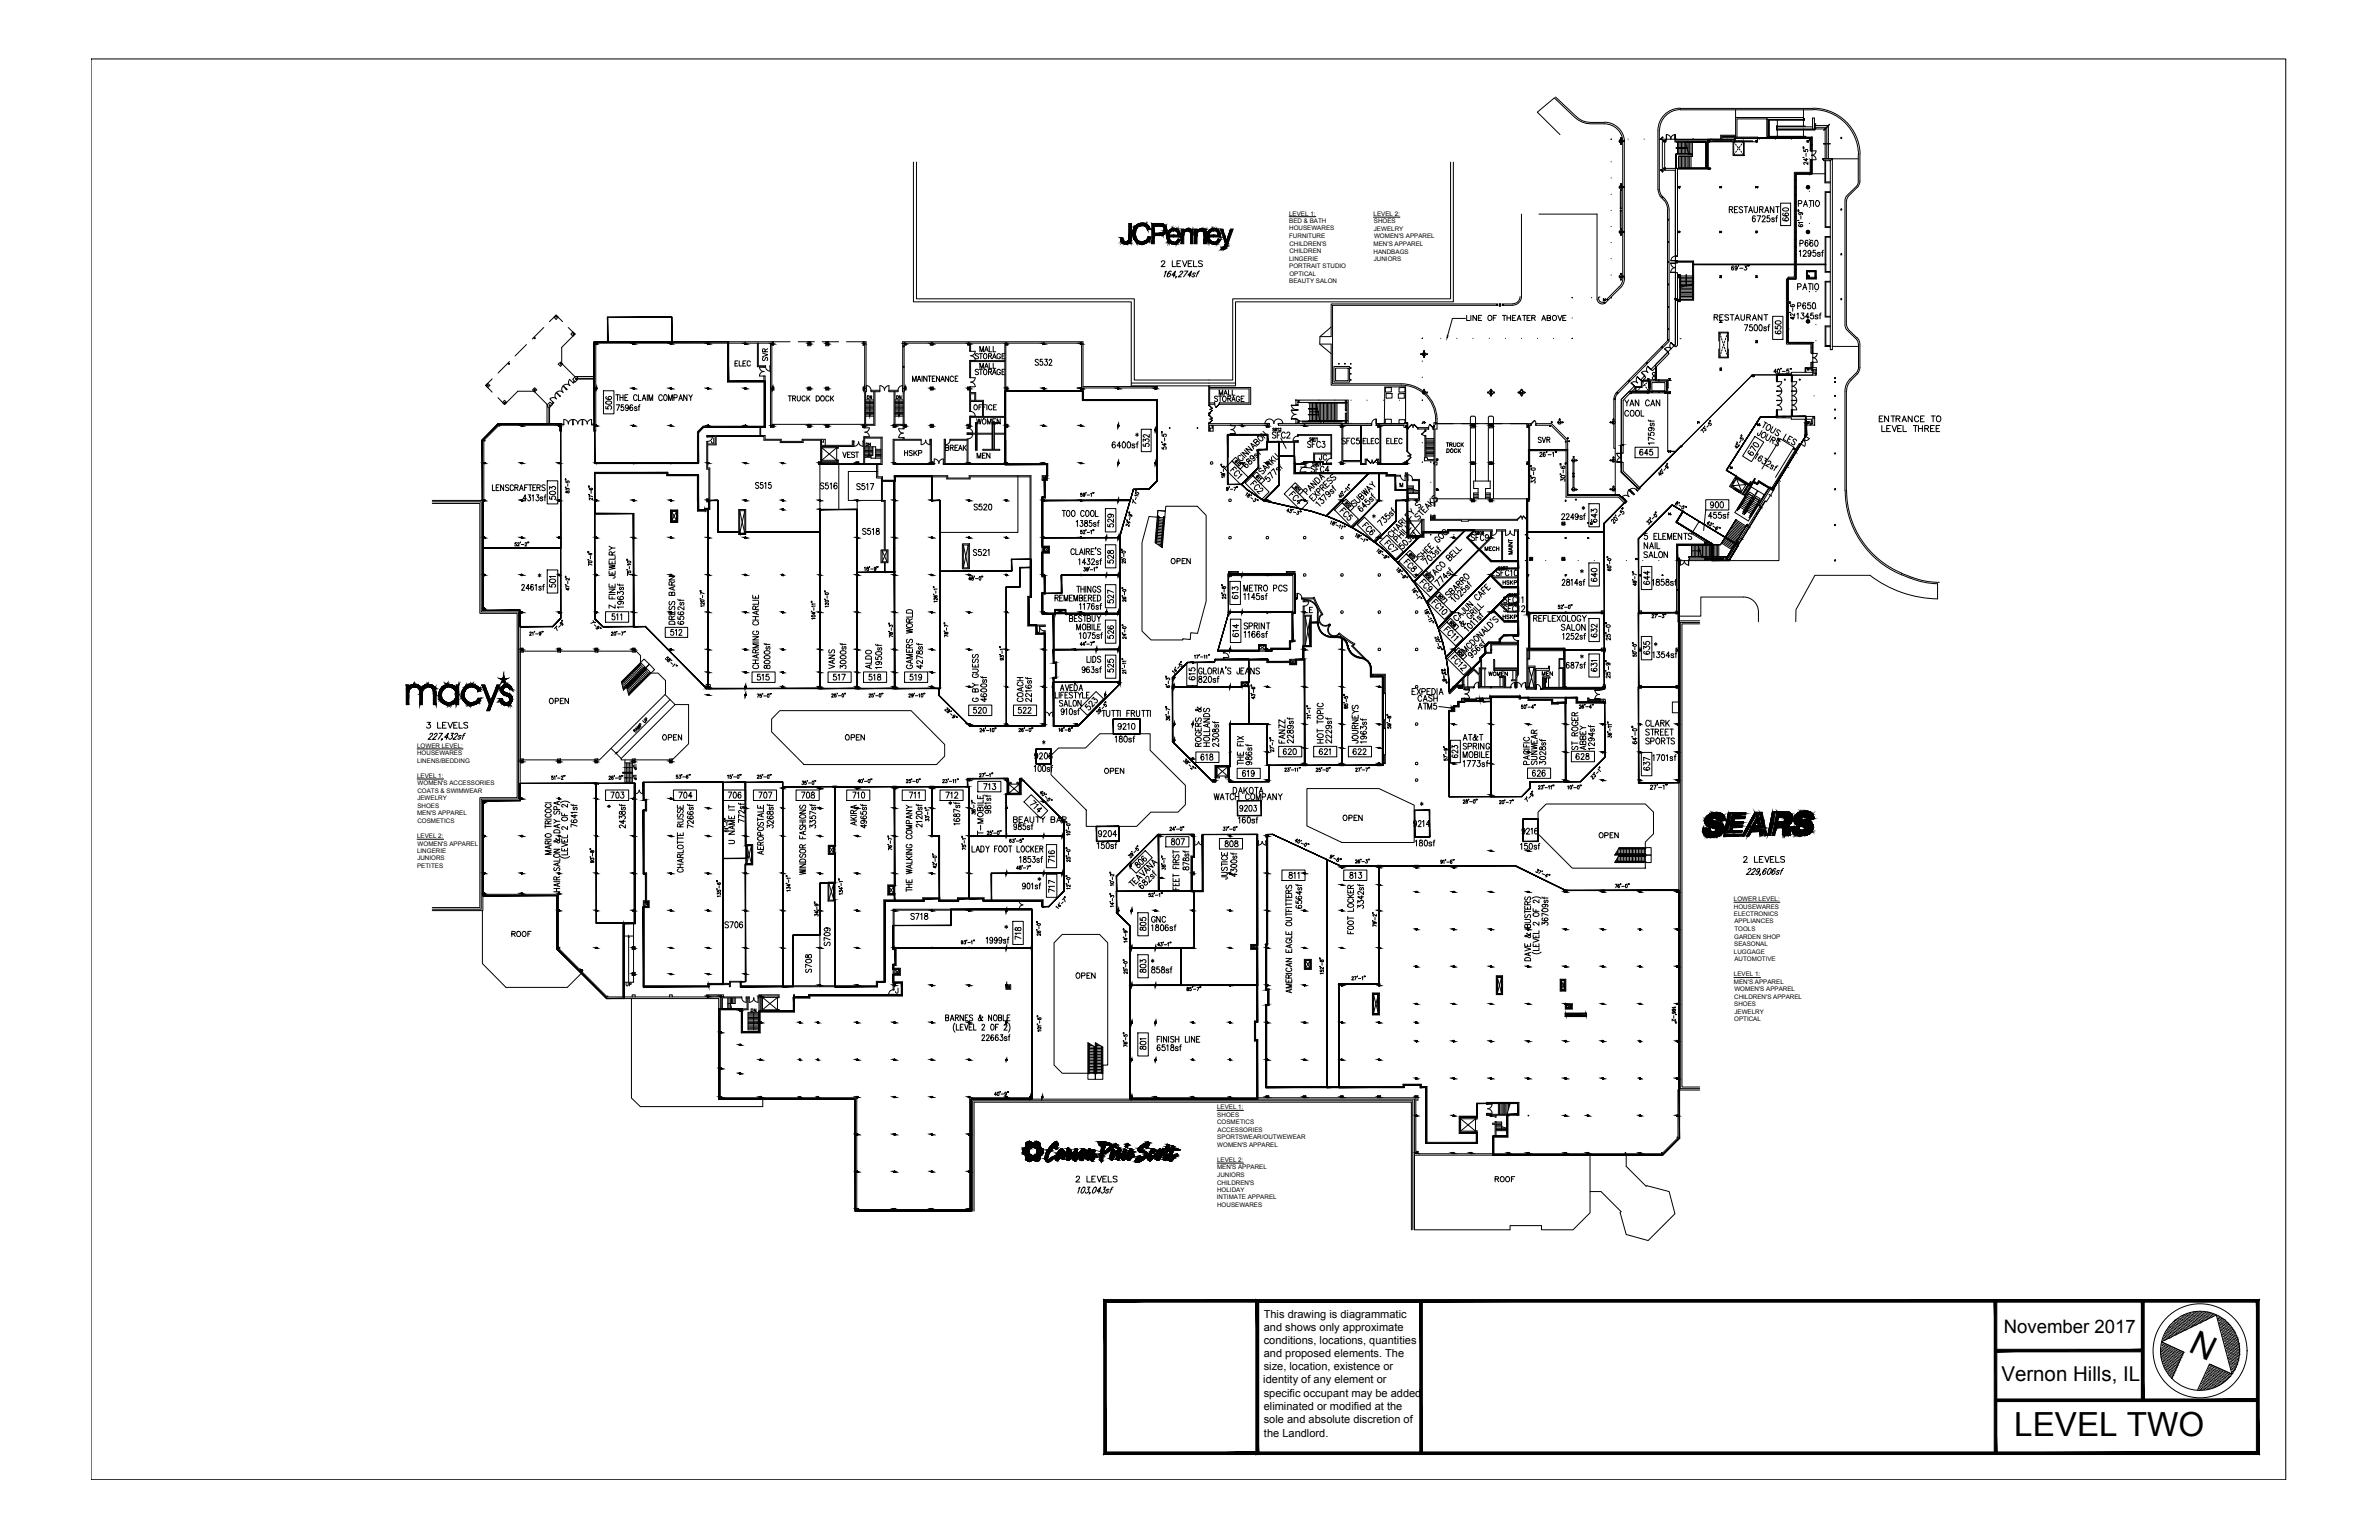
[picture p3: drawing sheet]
<svg xmlns="http://www.w3.org/2000/svg" width="432mm" height="279mm" viewBox="0 0 432 279" stroke-linecap="round" stroke-linejoin="round" font-family="sans-serif">
<defs><g id="words">
<text font-size="6.1" x="397" y="245.1" transform="rotate(26 397 245.1)">N</text>
<text font-size="6" x="365.6" y="260.6">LEVEL TWO</text>
<g font-size="4">
<text x="325.6" y="41.3" transform="rotate(-90 325.6 41.3)">660</text>
<text x="324.2" y="61.7" transform="rotate(-90 324.2 61.7)">650</text>
<text x="111.8" y="75.5" transform="rotate(-90 111.8 75.5)">506</text>
<text x="296.3" y="84">645</text>
<text x="176" y="84.3">MEN</text>
<text x="238.1" y="84.7">JC</text>
<text x="290.7" y="96" transform="rotate(-90 290.7 96)">643</text>
<text x="202.8" y="97" transform="rotate(-90 202.8 97)">529</text>
<text x="300.2" y="107.2" transform="rotate(-90 300.2 107.2)">644</text>
<text x="202.8" y="110.8" transform="rotate(-90 202.8 110.8)">527</text>
<text x="202.8" y="117.1" transform="rotate(-90 202.8 117.1)">526</text>
<text x="290.7" y="116.8" transform="rotate(-90 290.7 116.8)">632</text>
<text x="300.2" y="119.9" transform="rotate(-90 300.2 119.9)">635</text>
<text x="202.8" y="123.1" transform="rotate(-90 202.8 123.1)">525</text>
<text x="175.3" y="130.5">520</text>
<text x="183.4" y="130.5">522</text>
<text x="264.2" y="135.5">AT&amp;T</text>
<text x="216.6" y="139">618</text>
<text x="231.8" y="138.3">620</text>
<text x="276.9" y="142.2">626</text>
<text x="284.7" y="139">628</text>
<text x="300.2" y="141.1" transform="rotate(-90 300.2 141.1)">637</text>
<text x="109.7" y="146">703</text>
<text x="122.1" y="146">704</text>
<text x="130.9" y="146">706</text>
<text x="136.5" y="146">707</text>
<text x="144.3" y="146">708</text>
<text x="211.3" y="154.5">807</text>
<text x="221.2" y="154.9">808</text>
<text x="186.3" y="171.8" transform="rotate(-90 186.3 171.8)">718</text>
<text x="207.8" y="168.6">GNC</text>
<text x="208.8" y="170" transform="rotate(-90 208.8 170)">805</text>
<text x="208.8" y="177.8" transform="rotate(-90 208.8 177.8)">803</text>
</g>
<text font-size="3.7" x="363.3" y="250.5">Vernon Hills, IL</text>
<g font-size="3.5">
<text x="140.1" y="66.7" transform="rotate(-90 140.1 66.7)">SVR</text>
<text x="156.3" y="73.7">DN</text>
<text x="161.6" y="73.7">DN</text>
<text x="158.7" y="82.2" transform="rotate(-90 158.7 82.2)">DN</text>
<text x="211.3" y="103.4">OPEN</text>
<text x="278.7" y="123.8">MEN</text>
<text x="98.4" y="128.8">OPEN</text>
<text x="113.6" y="140.8">UP</text>
<text x="113.6" y="142.5">UP</text>
<text x="199.3" y="141.5">OPEN</text>
<text x="242.7" y="149.9">OPEN</text>
<text x="288.9" y="153.1">OPEN</text>
<text x="115.4" y="180.3" transform="rotate(-90 115.4 180.3)">UP</text>
<text x="137.9" y="184.9" transform="rotate(-90 137.9 184.9)">DN</text>
<text x="270.2" y="215.5">ROOF</text>
</g>
<text font-size="3.4" x="363.7" y="241.9">November 2017</text>
<g font-size="3.1">
<text x="96.3" y="105.8">*</text>
<text x="109" y="147.8">*</text>
<text x="171.1" y="147.1">*</text>
</g>
<g font-size="2">
<text x="229.4" y="239">This drawing is diagrammatic</text>
<text x="229.4" y="241.4">and shows only approximate</text>
<text x="229.4" y="243.8">conditions, locations, quantities</text>
<text x="229.3" y="251">identity of any element or</text>
<text x="229.4" y="246.2">and proposed elements. The</text>
<text x="229.4" y="248.6">size, location, existence or</text>
<text x="229.4" y="253.4">specific occupant may be added</text>
<text x="229.4" y="255.8">eliminated or modified at the</text>
<text x="229.4" y="258.3">sole and absolute discretion of</text>
<text x="229.4" y="260.6">the Landlord.</text>
</g>
<g font-size="1.1">
<text x="234" y="39.1">LEVEL 1:</text>
<text x="234" y="40.5">BED &amp; BATH</text>
<text x="234" y="41.8">HOUSEWARES</text>
<text x="249.3" y="39.2">LEVEL 2:</text>
<text x="249.4" y="40.5">SHOES</text>
<text x="249.4" y="41.9">JEWELRY</text>
<text x="234" y="43.2">FURNITURE</text>
<text x="234" y="47.3">LINGERIE</text>
<text x="234" y="44.6">CHILDREN'S</text>
<text x="234" y="45.9">CHILDREN</text>
<text x="249.3" y="44.6">MEN'S APPAREL</text>
<text x="249.3" y="46">HANDBAGS</text>
<text x="249.4" y="47.4">JUNIORS</text>
<text x="249.4" y="43.3">WOMEN'S APPAREL</text>
<text x="234" y="48.7">PORTRAIT STUDIO</text>
<text x="234" y="51.4">BEAUTY SALON</text>
<text x="234" y="50">OPTICAL</text>
<text x="75.7" y="135.7">LOWER LEVEL:</text>
<text x="75.7" y="137">HOUSEWARES</text>
<text x="75.7" y="138.4">LINENS/BEDDING</text>
<text x="75.7" y="141.1">LEVEL 1:</text>
<text x="75.7" y="143.8">COATS &amp; SWIMWEAR</text>
<text x="75.8" y="142.5">WOMEN'S ACCESSORIES</text>
<text x="75.7" y="147.9">MEN'S APPAREL</text>
<text x="75.7" y="145.2">JEWELRY</text>
<text x="75.7" y="146.5">SHOES</text>
<text x="75.7" y="149.3">COSMETICS</text>
<text x="75.7" y="152">LEVEL 2:</text>
<text x="75.7" y="154.8">LINGERIE</text>
<text x="75.8" y="153.4">WOMEN'S APPAREL</text>
<text x="75.7" y="157.5">PETITES</text>
<text x="75.7" y="156.1">JUNIORS</text>
<text x="314.7" y="163.4">LOWER LEVEL:</text>
<text x="314.7" y="164.8">HOUSEWARES</text>
<text x="314.7" y="166.2">ELECTRONICS</text>
<text x="314.8" y="167.5">APPLIANCES</text>
<text x="314.7" y="173">LUGGAGE</text>
<text x="314.8" y="170.3">GARDEN SHOP</text>
<text x="314.8" y="171.6">SEASONAL</text>
<text x="314.8" y="168.9">TOOLS</text>
<text x="314.7" y="177.1">LEVEL 1:</text>
<text x="314.7" y="178.5">MEN'S APPAREL</text>
<text x="314.8" y="174.4">AUTOMOTIVE</text>
<text x="314.8" y="179.9">WOMEN'S APPAREL</text>
<text x="314.8" y="181.2">CHILDREN'S APPAREL</text>
<text x="314.8" y="182.6">SHOES</text>
<text x="314.8" y="185.3">OPTICAL</text>
<text x="314.8" y="183.9">JEWELRY</text>
<text x="220.9" y="201.2">LEVEL 1:</text>
<text x="220.9" y="203.9">COSMETICS</text>
<text x="221" y="202.6">SHOES</text>
<text x="221" y="206.7">SPORTSWEAR/OUTWEWEAR</text>
<text x="221" y="208.1">WOMEN'S APPAREL</text>
<text x="221" y="205.3">ACCESSORIES</text>
<text x="220.9" y="210.8">LEVEL 2:</text>
<text x="220.9" y="212.2">MEN'S APPAREL</text>
<text x="220.9" y="214.9">CHILDREN'S</text>
<text x="221" y="213.5">JUNIORS</text>
<text x="220.9" y="217.6">INTIMATE APPAREL</text>
<text x="220.9" y="216.3">HOLIDAY</text>
<text x="220.9" y="219">HOUSEWARES</text>
</g>
</g></defs>
<!-- layer: O2-EXP-4-2016-X -->
<g fill="none" stroke="#000" stroke-width=".25">
<path d="M267.3 90.8h.1"/>
<circle cx="267.4" cy="90.8" r=".11"/>
</g>
<g fill="#000" stroke="#000" stroke-width=".18">
<path d="M267.3 90.7h.1z"/>
<path d="M267.3 90.8h.1zM267.3 90.8h.1zM267.3 90.8h.1zM267.3 90.8h.1zM267.3 90.8h.1zM267.3 90.8h.1zM267.3 90.8h.1zM267.3 90.8h.1zM267.3 90.8h.1zM267.3 90.8h.1z"/>
<path d="M267.3 90.7l.1 .1zM267.3 90.7l.1 .1zM267.3 90.7h.1zM267.3 90.7h.1zM267.3 90.7h.1zM267.3 90.7h.1zM267.3 90.7h.1zM267.3 90.7h.1zM267.3 90.7h.1zM267.3 90.7h.1z"/>
<path d="M267.3 90.7h.1zM267.3 90.7h.1z"/>
<path d="M267.3 90.7h.1zM267.3 90.7h.1zM267.3 90.7h.1zM267.3 90.7h.1z"/>
<path d="M267.3 90.8l.1 .1zM267.3 90.8l.1 .1zM267.3 90.8h.1zM267.3 90.8h.1zM267.3 90.8h.1zM267.3 90.8h.1zM267.3 90.8h.1z"/>
<path d="M267.3 90.8h.1zM267.3 90.8h.1zM267.3 90.8h.1zM267.3 90.8h.1zM267.3 90.8h.1z"/>
</g>
<!-- layer: A2-GLA-E -->
<g fill="#000" stroke="#000" stroke-width=".18">
<path d="M101.8 78.1v.1zM108 78.1l-.1 .1zM87.6 90.7v.1zM162.3 87.4l.1-.1zM189.9 86.3h.1zM230 80.2l.1-.1zM162.3 103.7h.1zM304.8 112.6l-.1 .1zM226.5 123.9l.1-.1zM226.5 124.5l.1-.1zM270.5 126.7l.1-.1zM220.7 141v-.1z"/>
<path d="M223.1 140.9l-.1 .1zM170.4 163.1l.1-.1zM304.7 197.8l.1-.1z"/>
<path d="M110.3 57.5h11.6zM110.3 57.6l11.6-.1z"/>
<path d="M121.9 57.6l.1 4.4zM121.9 57.6l.1 4.4z"/>
<path d="M87.5 79.8l2.9-2.9zM90.4 76.9l-2.8 2.9z"/>
<path d="M90.5 76.9h11.3zM90.5 76.9h11.3z"/>
<path d="M101.7 78.2l.1 21.2zM101.7 78.2l.1 21.2z"/>
<path d="M101.8 76.9l.1 1.3zM101.8 76.9l.1 1.3z"/>
<path d="M107.8 62l.1 16.2zM107.8 62l.1 16.2z"/>
<path d="M107.9 62h24.3zM107.9 62h24.3z"/>
<path d="M110.3 57.6v4.4zM110.3 57.6v4.4z"/>
<path d="M110.3 62h11.6zM110.3 62h11.6z"/>
<path d="M126.8 78.4v5.6zM126.8 78.4v5.6z"/>
<path d="M127.6 77.5l-.8 .9zM127.6 77.5l-.8 .9z"/>
<path d="M132.2 69.1h6.7zM132.2 69.2l6.7-.1z"/>
<path d="M132.2 62l.1 7.2zM132.2 62l.1 7.2z"/>
<path d="M138.8 69.2l.1 8.3zM138.8 69.2l.1 8.3z"/>
<path d="M127.7 77.5h11.2zM127.7 77.5h11.2z"/>
<path d="M182.3 70.9l.1 13.4zM182.3 70.9l.1 13.4z"/>
<path d="M196.5 70.9l.1 1.6zM196.5 70.9l.1 1.6z"/>
<path d="M182.4 71l14.2-.1zM182.4 70.9h14.2z"/>
<path d="M196.6 72.6l13.4-.1zM196.6 72.5h13.4z"/>
<path d="M222.8 78.8h7.3zM222.8 78.9l7.3-.1z"/>
<path d="M230.1 78.9v1.2zM230.1 78.9v1.2z"/>
<path d="M319.5 75.6h2.9zM319.5 75.7l2.9-.1z"/>
<path d="M322.4 75.6h.1zM322.4 75.6h.1z"/>
<path d="M322.4 75.5h5.4zM322.4 75.6l5.4-.1z"/>
<path d="M327.8 76.6h.1zM327.8 76.6h.1z"/>
<path d="M327.7 75.6l.1 1zM327.7 75.6l.1 1z"/>
<path d="M327.8 76.6l.1 2.3zM327.8 76.6l.1 2.3z"/>
<path d="M327.8 78.9l-6.1 10.1 6.2-10.1zM327.8 78.9l-6.1 10.1z"/>
<path d="M87.5 79.8l.1 11zM87.5 79.8l.1 11z"/>
<path d="M87.6 90.8l.1 8.6zM87.6 90.8l.1 8.6z"/>
<path d="M87.6 99.4l.1 11.3zM87.6 99.4l.1 11.3z"/>
<path d="M87.6 99.5l14.2-.1zM87.6 99.4h14.2z"/>
<path d="M87.6 99.5l14.2-.1zM87.6 99.4h14.2z"/>
<path d="M107.9 85.7l.1 7.5zM107.9 85.7l.1 7.5z"/>
<path d="M107.9 78.2l.1 5.8zM107.9 78.2l.1 5.8z"/>
<path d="M107.9 93.2l.1 19zM107.9 93.2l.1 19z"/>
<path d="M108 85.7h13.2zM108 85.8l13.2-.1z"/>
<path d="M108 93.2h7zM108 93.1l7 .1z"/>
<path d="M108 93.2h7zM108 93.1l7 .1z"/>
<path d="M121.2 86.1h5.6zM121.2 86.2l5.6-.1z"/>
<path d="M121.1 85.7l.1 .4zM121.1 85.7l.1 .4z"/>
<path d="M121.9 94.6h.9zM121.9 94.6h.9z"/>
<path d="M121.9 92.7v1.9zM121.9 92.7v1.9z"/>
<path d="M122.8 92.7l.1 1.9zM122.8 92.7l.1 1.9z"/>
<path d="M121.9 92.7h.9zM121.9 92.7h.9z"/>
<path d="M126.8 92.5h1.2zM126.8 92.6l1.2-.1z"/>
<path d="M108 84.1l18.8-.1zM108 84h18.8z"/>
<path d="M126.8 86.1v6.4zM126.8 86.1v6.4z"/>
<path d="M127.9 92.3l.1 .2zM127.9 92.3l.1 .2z"/>
<path d="M128 92.2h.5zM128 92.3l.5-.1z"/>
<path d="M128.5 92.2h.2zM128.5 92.3l.2-.1z"/>
<path d="M128.5 92.3l.1 32.6zM128.5 92.3l.1 32.6z"/>
<path d="M128.6 90.8l.1 1.5zM128.6 90.8l.1 1.5z"/>
<path d="M128.7 90.7h1.6zM128.7 90.8l1.6-.1z"/>
<path d="M130.3 96.5h4zM130.3 96.5h4z"/>
<path d="M130.3 90.8v5.7zM130.3 90.8v5.7z"/>
<path d="M134.3 96.8h.9zM134.3 96.8h.9z"/>
<path d="M134.2 96.5l.1 .3zM134.2 96.5l.1 .3z"/>
<path d="M135.1 96.5l.1 .3zM135.1 96.5l.1 .3z"/>
<path d="M135.2 96.5h13.6zM135.2 96.5h13.6z"/>
<path d="M148.8 96.5l.1 28.4zM148.8 96.5l.1 28.4z"/>
<path d="M148.8 92.4l.1 32.5zM148.8 92.4l.1 32.5z"/>
<path d="M148.8 92.5l6.8-.1zM148.8 92.4h6.8z"/>
<path d="M162.2 87.3l.1 16.4zM162.2 87.3l.1 16.4z"/>
<path d="M162.3 86.3l.1 1zM162.3 86.3l.1 1z"/>
<path d="M169.1 86.3l.1 4.5zM169.1 86.3l.1 4.5z"/>
<path d="M162.4 86.3h6.7zM162.4 86.3h6.7z"/>
<path d="M169.1 90.8l1.5-.1zM169.1 90.7h1.5z"/>
<path d="M182.4 84.3h7.6zM182.4 84.3h7.6z"/>
<path d="M189.1 97.6l.1 1.7zM189.1 97.6l.1 1.7z"/>
<path d="M189.2 97.5h14.1zM189.2 97.6l14.1-.1z"/>
<path d="M189.2 97.5h14.1zM189.2 97.6l14.1-.1z"/>
<path d="M189.2 90.7h15.9zM189.2 90.8l15.9-.1z"/>
<path d="M189.1 90.8l.1 6.8zM189.1 90.8l.1 6.8z"/>
<path d="M189.1 90.2l.1 .6zM189.1 90.2l.1 .6z"/>
<path d="M189.5 86.9l.1 3.3zM189.5 86.9l.1 3.3z"/>
<path d="M189.2 90.2h.4zM189.2 90.2h.4z"/>
<path d="M189.6 87l.3-.1zM189.6 86.9h.3z"/>
<path d="M189.9 86.3l.1 .6zM189.9 86.3l.1 .6z"/>
<path d="M190 84.3v2zM190 84.3v2z"/>
<path d="M189.2 99.3l1.1-.1zM189.2 99.2h1.1z"/>
<path d="M205.1 90.8l-1.9 6.4h.1zM205.1 90.8l-1.8 6.4z"/>
<path d="M203.2 97.6l.1 6.7zM203.2 97.6l.1 6.7z"/>
<path d="M189.2 90.8l15.9-.1zM189.2 90.7h15.9z"/>
<path d="M205.7 88.8l-.6 2zM205.7 88.8l-.5 2z"/>
<path d="M205.8 88.7h2.7zM205.8 88.8l2.7-.1z"/>
<path d="M210 87.2l-1.5 1.6zM210 87.2l-1.5 1.6z"/>
<path d="M210 72.5l.1 14.8zM210 72.5l.1 14.8z"/>
<path d="M222.8 78.9l.1 9zM222.8 78.9l.1 9z"/>
<path d="M225.4 87.9l3-3zM228.4 84.9l-3 3z"/>
<path d="M222.8 87.9h2.6zM222.8 87.9h2.6z"/>
<path d="M228.4 81.6v3.3zM228.4 81.6v3.3z"/>
<path d="M228.4 81.5h1.6zM228.4 81.6l1.6-.1z"/>
<path d="M228.4 84.9l-3 3zM228.4 84.9l-3 3z"/>
<path d="M228.4 81.6v3.3zM228.4 81.6v3.3z"/>
<path d="M226.2 88.8l3.1 2.1 .1-.1zM226.2 88.8l3.2 2zM225.4 87.9l.9 .9zM225.4 87.9l.9 .9z"/>
<path d="M229.4 90.8l5.5 1.3-5.6-1.2zM229.4 90.8l5.5 1.3v-.1z"/>
<path d="M232.2 88l-2.8 2.9zM232.2 88l-2.8 2.9z"/>
<path d="M230 80.1l.1 1.5zM230 80.1l.1 1.5z"/>
<path d="M230 80.1h2.2zM230 80.2l2.2-.1z"/>
<path d="M228.4 81.6l1.6-.1zM228.4 81.5h1.6z"/>
<path d="M230 80.1l.1 1.5zM230 80.1l.1 1.5z"/>
<path d="M232.2 82.7v5.3zM232.2 82.7v5.3z"/>
<path d="M232.2 82.7h2.8zM232.2 82.8l2.8-.1z"/>
<path d="M232.2 88l-2.8 2.9zM232.2 88l-2.8 2.9z"/>
<path d="M232.2 80.1v7.9zM232.2 80.1v7.9z"/>
<path d="M235 82.7v1.4zM235 82.7v1.4z"/>
<path d="M235 84.1v1.7zM235 84.1v1.7z"/>
<path d="M235 85.8h13.6zM235 85.8h13.6z"/>
<path d="M240.7 93.6l7.9-7.8zM248.6 85.8l-7.8 7.8z"/>
<path d="M237.8 92.7l2.9 .9zM237.8 92.7l2.9 .9zM234.9 92l2.9 .7zM234.9 92l2.9 .7z"/>
<path d="M250.3 90.7l-4.9 5zM250.3 90.7l-4.9 5z"/>
<path d="M243.1 94.6l2.3 1.1zM243.1 94.6l2.3 1.1zM240.7 93.6l2.4 1zM240.7 93.6l2.4 1z"/>
<path d="M248.6 85.8h1.7zM248.6 85.8h1.7z"/>
<path d="M248.6 85.8l-7.8 7.8zM240.7 93.6l7.9-7.8z"/>
<path d="M249.5 98.3l3.9-3.9zM253.4 94.4l-3.9 4z"/>
<path d="M247.5 96.9l2 1.4v.1zM247.5 96.9l2 1.5zM245.4 95.7l2.1 1.3zM245.4 95.7l2.1 1.3z"/>
<path d="M250.3 85.8l.1 5zM250.3 85.8l.1 5z"/>
<path d="M250.3 90.7l-4.9 5zM250.3 90.7l-4.9 5z"/>
<path d="M250.3 85.8h1.4zM250.3 85.8h1.4z"/>
<path d="M250.3 85.8l.1 5zM250.3 85.8l.1 5z"/>
<path d="M251.7 86.2h1.6zM251.7 86.3l1.6-.1z"/>
<path d="M251.7 85.8l.1 .4zM251.7 85.8l.1 .4z"/>
<path d="M253.3 88.8h2.2zM253.3 88.9l2.2-.1z"/>
<path d="M253.3 86.2v2.6zM253.3 86.2v2.6z"/>
<path d="M253.4 90.8l.1 3.6zM253.4 90.8l.1 3.6z"/>
<path d="M253.4 90.7h2.1zM253.4 90.8l2.1-.1z"/>
<path d="M253.4 90.8l.1 3.6zM253.4 90.8l.1 3.6z"/>
<path d="M253.4 94.4l-3.9 4zM249.5 98.3l3.9-3.9z"/>
<path d="M255.5 97.3h2.2zM255.5 97.3h2.2z"/>
<path d="M253.4 90.8l2.1-.1zM253.4 90.7h2.1z"/>
<path d="M255.5 90.8v6.5zM255.5 90.8v6.5z"/>
<path d="M255.5 88.8v2zM255.5 88.8v2z"/>
<path d="M257.7 97.3h.5zM257.7 97.3h.5z"/>
<path d="M257.7 97.3l-4.4 4.4 4.5-4.4zM257.7 97.3l-4.4 4.4z"/>
<path d="M258.2 96.5l.1 .8zM258.2 96.5l.1 .8z"/>
<path d="M258.2 96.5h4.6zM258.2 96.6l4.6-.1z"/>
<path d="M262.7 96.1l.1 .4zM262.7 96.1l.1 .4z"/>
<path d="M262.8 96.1h3.2zM262.8 96.2l3.2-.1z"/>
<path d="M266 96.1h1.7zM266 96.2l1.7-.1z"/>
<path d="M266 96.1l-9.4 9.5zM266 96.1l-9.4 9.5z"/>
<path d="M266.3 97.5l2.2 2.2zM266.3 97.6l2.2 2.1z"/>
<path d="M267.6 96.1l-1.3 1.5 1.4-1.4zM266.3 97.5l1.3-1.4-1.3 1.5z"/>
<path d="M268.4 99.7l-9.5 9.6zM258.9 109.2l9.5-9.5-9.5 9.6z"/>
<path d="M268.6 99.6l2.1 2.1zM268.5 99.6l2.2 2.1z"/>
<path d="M277.1 90.5h.4zM277.1 90.5h.4z"/>
<path d="M277.4 81.6l.1 8.9zM277.4 81.6l.1 8.9z"/>
<path d="M277.5 81.6h7zM277.5 81.6h7z"/>
<path d="M284.5 81.6v8.2zM284.5 81.6v8.2z"/>
<path d="M284.5 89.8h9.4zM284.5 89.9l9.4-.1z"/>
<path d="M277.1 96.5h14.1zM277.1 96.5h14.1z"/>
<path d="M291.1 94.9l.1 16.3zM291.1 94.9l.1 16.3z"/>
<path d="M293.9 89.8l1.2 1.2zM293.9 89.9l1.2 1.1z"/>
<path d="M294.2 80.8l.1 4.8zM294.2 80.8l.1 4.8z"/>
<path d="M294.3 80.7h.3zM294.3 80.8l.3-.1z"/>
<path d="M295.1 91l-3.9 3.9zM295.1 91l-4 3.9z"/>
<path d="M294.2 85.6l3.2 3.1zM294.2 85.6l3.2 3.1z"/>
<path d="M297.4 97.7l6.1-6.1zM303.5 91.6l-6.1 6.1z"/>
<path d="M303.5 91.6l2 1.2zM303.5 91.6l2 1.2z"/>
<path d="M305.4 92.8l-1.1 1.9zM305.4 92.8l-1.1 1.9z"/>
<path d="M304.3 94.7v.1l6.4 3.9zM304.3 94.8l6.4 3.9z"/>
<path d="M304.4 98.8l.1 2.8zM304.4 98.8l.1 2.8z"/>
<path d="M305.2 80.9l-7.8 7.8zM297.4 88.7l7.8-7.8z"/>
<path d="M305.5 92.8l10 6.1zM305.4 92.8l10.1 6.1v.1z"/>
<path d="M305.4 92.8l-1.1 1.9zM305.4 92.8l-1.1 1.9z"/>
<path d="M304.3 94.8l6.4 3.9zM304.3 94.7l6.4 4-6.4-3.9z"/>
<path d="M310.7 98.7v.1zM310.7 98.7v.1z"/>
<path d="M304.5 98.9l6.2-.1zM304.5 98.8h6.2z"/>
<path d="M319.5 75.6l-6.1 9.7zM319.5 75.6l.1 .1-6.2 9.6z"/>
<path d="M315.1 86.3v.2zM315.1 86.3v.2z"/>
<path d="M313.3 85.3l1.8 1zM313.4 85.2l1.7 1.1-1.8-1z"/>
<path d="M315.5 98.9l-1.7 2.8zM315.5 98.9l-1.7 2.8z"/>
<path d="M315 86.5l2.8 1.8v-.1zM315 86.5l2.8 1.7z"/>
<path d="M318.2 87.4l-.4 .8zM318.2 87.4l-.4 .8z"/>
<path d="M318.2 87.5l.8 .4zM318.3 87.4l.7 .4-.8-.3z"/>
<path d="M319.2 87.4l-.2 .5zM319.2 87.4l-.2 .5-.1-.1z"/>
<path d="M319.2 87.4l2.5 1.6v-.1zM319.2 87.4l2.5 1.5-2.5-1.5z"/>
<path d="M87.6 110.7h6.8zM87.6 110.8l6.8-.1z"/>
<path d="M94.4 110.7v3zM94.4 110.7v3z"/>
<path d="M94.4 113.7h5.9zM94.4 113.7h5.9z"/>
<path d="M101.7 112.2l-1.4 1.5zM101.7 112.2l-1.4 1.5z"/>
<path d="M101.7 99.4l.1 12.8zM101.7 99.4l.1 12.8z"/>
<path d="M108 112.2l1.4 1.5zM107.9 112.3l1.5 1.4z"/>
<path d="M109.4 113.7h5.6zM109.4 113.7h5.6z"/>
<path d="M114.9 93.2l.1 20.5zM114.9 93.2l.1 20.5z"/>
<path d="M114.9 93.2l.1 20.5zM114.9 93.2l.1 20.5z"/>
<path d="M115 113.7h2.2zM115 113.7h2.2z"/>
<path d="M155.6 103.8h5.1zM155.6 103.9l5.1-.1z"/>
<path d="M160.6 103.7l.1 .1zM160.6 103.7l.1 .1z"/>
<path d="M160.7 103.7h1.7zM160.7 103.7h1.7z"/>
<path d="M162.3 103.7l.1 21.2zM162.3 103.7l.1 21.2z"/>
<path d="M162.3 103.7l.1 21.2zM162.3 103.7l.1 21.2z"/>
<path d="M170.6 103.6l.1 21.3zM170.6 103.6l.1 21.3z"/>
<path d="M182.6 106.5h2.5zM182.6 106.5h2.5z"/>
<path d="M182.6 106.5h2.5zM182.6 106.5h2.5z"/>
<path d="M170.6 103.7l13-.1zM170.6 103.6h13z"/>
<path d="M183.6 101.5l.1 2.1zM183.6 101.5l.1 2.1z"/>
<path d="M185.1 103v3.5zM185.1 103v3.5z"/>
<path d="M185.1 103v3.5zM185.1 103v3.5z"/>
<path d="M185.1 102.9h2zM185.1 103l2-.1z"/>
<path d="M185.1 102.9h2zM185.1 103l2-.1z"/>
<path d="M186.7 113.4h1.4zM186.7 113.4h1.4z"/>
<path d="M186.7 108.4v5zM186.7 108.4v5z"/>
<path d="M187.1 101.5l.1 1.5zM187.1 101.5l.1 1.5z"/>
<path d="M186.7 108.4h.4zM186.7 108.4h.4z"/>
<path d="M183.6 101.5h3.5zM183.6 101.5h3.5z"/>
<path d="M187.1 103l.1 5.4zM187.1 103l.1 5.4z"/>
<path d="M188.1 114.9h1.6zM188.1 115l1.6-.1z"/>
<path d="M188.1 113.4l.1 1.5zM188.1 113.4l.1 1.5z"/>
<path d="M189.1 100.1l.1 4.5zM189.1 100.1l.1 4.5z"/>
<path d="M189.2 111.3h2.3zM189.2 111.4l2.3-.1z"/>
<path d="M189.2 100.1h1.1zM189.2 100.2l1.1-.1z"/>
<path d="M189.1 107.6l.1 3.8zM189.1 107.6l.1 3.8z"/>
<path d="M189.5 107.6h.1zM189.5 107.6h.1z"/>
<path d="M189.5 104.6l.1 3zM189.5 104.6l.1 3z"/>
<path d="M189.2 107.6l.4-.1zM189.2 107.5h.4z"/>
<path d="M189.2 104.6l.4-.1zM189.2 104.5h.4z"/>
<path d="M189.7 114.9l.1 16.8zM189.7 114.9l.1 16.8z"/>
<path d="M190.3 99.3v.8zM190.3 99.3v.8z"/>
<path d="M191.1 111.4l.1 6.4zM191.1 111.4l.1 6.4z"/>
<path d="M191.2 117.8h12.1zM191.2 117.9l12.1-.1z"/>
<path d="M191.2 111.3h.3zM191.2 111.4l.3-.1z"/>
<path d="M191.5 110.6v.8zM191.5 110.6v.8z"/>
<path d="M191.5 110.6h1.9zM191.5 110.7l1.9-.1z"/>
<path d="M191.5 111.2h1.9zM191.5 111.2h1.9z"/>
<path d="M191.5 111.2v.2zM191.5 111.2v.2z"/>
<path d="M189.6 107.7l3.1-.1zM189.6 107.6h3.1z"/>
<path d="M189.6 107.7l3.1-.1zM189.6 107.6h3.1z"/>
<path d="M192.6 104.3l.1 3.3zM192.6 104.3l.1 3.3z"/>
<path d="M192.6 104.3l.1 3.3zM192.6 104.3l.1 3.3z"/>
<path d="M193.4 111.3h9.9zM193.4 111.4l9.9-.1z"/>
<path d="M193.4 111.3h9.9zM193.4 111.4l9.9-.1z"/>
<path d="M193.4 110.6v.8zM193.4 110.6v.8z"/>
<path d="M193.4 111.2v.2zM193.4 111.2v.2z"/>
<path d="M203.2 104.3l.1 7.1zM203.2 104.3l.1 7.1z"/>
<path d="M192.7 104.3h10.6zM192.7 104.3h10.6z"/>
<path d="M192.7 104.3h10.6zM192.7 104.3h10.6z"/>
<path d="M191.2 117.9l12.1-.1zM191.2 117.8h12.1z"/>
<path d="M203.2 111.4l.1 6.4zM203.2 111.4l.1 6.4z"/>
<path d="M220.5 119.6l-.1 .6zM220.5 119.6l-.1 .6z"/>
<path d="M222.9 111.4l-1.9 6.7zM222.9 111.4l-1.9 6.7z"/>
<path d="M222.9 111.1h11.7zM222.9 111.1h11.7z"/>
<path d="M222.9 111.1l.1 .3zM222.9 111.1l.1 .3z"/>
<path d="M222.9 111.1h11.7zM222.9 111.1h11.7z"/>
<path d="M222.9 104.1l.1 7zM222.9 104.1l.1 7z"/>
<path d="M226.6 119.6h3.5zM226.6 119.7l3.5-.1z"/>
<path d="M220.6 119.7l6-.1zM220.6 119.6h6z"/>
<path d="M221 118.1h7.5zM221 118.1h7.5z"/>
<path d="M228.5 117l.1 1.1zM228.5 117l.1 1.1z"/>
<path d="M229.7 117l.1 1.1zM229.7 117l.1 1.1z"/>
<path d="M228.5 117.1l1.2-.1zM228.5 117h1.2z"/>
<path d="M230.1 119.6v.4zM230.1 119.6v.4z"/>
<path d="M229.7 118.1h1.1zM229.7 118.1h1.1z"/>
<path d="M230.8 117.8l.1 .3zM230.8 117.8l.1 .3z"/>
<path d="M230.8 117.8l3.4-.1zM230.8 117.7h3.4z"/>
<path d="M234.2 116.4v1.4zM234.2 116.4v1.4z"/>
<path d="M234.6 111.2h.4zM234.6 111.3l.4-.1z"/>
<path d="M234.2 116.4h.4zM234.2 116.4h.4z"/>
<path d="M234.6 111.1l.1 .2zM234.6 111.1l.1 .2z"/>
<path d="M234.6 111.1l.1 5.3zM234.6 111.1l.1 5.3z"/>
<path d="M235 104.1v7.2zM235 104.1v7.2z"/>
<path d="M222.9 104.2l12.1-.1zM222.9 104.1h12.1z"/>
<path d="M235.2 119.6h1.6zM235.2 119.7l1.6-.1z"/>
<path d="M236.5 117.2v2.4zM236.5 117.2v2.4z"/>
<path d="M236.5 117.1h1.3zM236.5 117.2l1.3-.1z"/>
<path d="M236.5 119.7l.3-.1zM236.5 119.6h.3z"/>
<path d="M236.7 119.6l.1 19.2zM236.7 119.6l.1 19.2z"/>
<path d="M237.8 112.9v4.3zM237.8 112.9v4.3z"/>
<path d="M237.8 112.9h1.4zM237.8 112.9h1.4z"/>
<path d="M239.2 113.2l.1 .6zM239.3 113.2v.6zM239.4 113.8l.2 .6zM239.4 113.8l.2 .6zM239.6 114.4l.4 .5zM239.6 114.4l.4 .5zM240 114.9l.5 .4zM240 114.8l.5 .4zM240.5 115.3l.6 .2zM240.5 115.2l.6 .3zM241.1 115.4l.6 .2zM241.1 115.4l.6 .2z"/>
<path d="M239.2 112.9l.1 .3zM239.2 112.9l.1 .3z"/>
<path d="M241.7 115.5h1.1zM241.7 115.6l1.1-.1z"/>
<path d="M243.2 115.6l.4 .2zM243.2 115.6l.4 .2zM242.8 115.5l.4 .1zM242.8 115.5l.4 .1z"/>
<path d="M243.6 115.7l.3 .3zM243.6 115.7l.4 .2zM243.9 116l.3 .3zM244 115.9l.2 .4zM244.2 116.3l.2 .4zM244.3 116.3l.1 .4h.1zM244.4 116.7h.1l.1 .4zM244.5 116.7l.2 .4zM244.6 117.1l.1 .6zM244.7 117.1l.1 .6zM244.7 117.7l.3 .5zM244.8 117.7l.2 .5zM245 118.2l.4 .4zM245.1 118.2l.3 .4zM245.4 118.6l.5 .4zM245.5 118.6l.4 .4zM245.9 118.9l.5 .3-.5-.2zM245.9 118.9l.6 .3zM246.4 119.2l.6 .2zM246.5 119.2l.5 .2z"/>
<path d="M243.5 115.7l.1 23.1zM243.5 115.7l.1 23.1z"/>
<path d="M243.5 115.7l.1 23.1zM243.5 115.7l.1 23.1z"/>
<path d="M253.3 101.7l4.4-4.4zM257.7 97.3h.1l-4.5 4.4z"/>
<path d="M251.5 99.9l1.8 1.8zM251.5 99.9l1.8 1.8zM249.5 98.3l2 1.6zM249.5 98.3v.1l2 1.6z"/>
<path d="M256.6 105.6l9.4-9.5zM266 96.1l-9.4 9.5z"/>
<path d="M255.1 103.5l1.5 2.1zM255 103.6l1.6 2-1.5-2.1zM253.3 101.7l1.8 1.8-.1 .1zM253.3 101.7l1.7 1.9z"/>
<path d="M258.9 109.2v.1l9.6-9.7zM268.5 99.6l-9.6 9.7z"/>
<path d="M257.9 107.3l1.1 1.9zM257.8 107.4l1.1 1.8-1-1.9zM256.6 105.6l1.3 1.7-.1 .1zM256.6 105.6l1.2 1.8-1.2-1.8z"/>
<path d="M270.6 104.3l-9.6 9.6zM270.6 104.3l-9.6 9.6z"/>
<path d="M260.1 111.5l.9 2.4zM260.1 111.5l.9 2.4zM259 109.2l1 2.4zM258.9 109.2l1.1 2.4z"/>
<path d="M262.4 119.2l8.6-8.6zM271 110.6l-8.5 8.6z"/>
<path d="M261.9 116.5l.6 2.7zM261.8 116.6l.6 2.6-.5-2.7zM261 113.9l.9 2.6-.1 .1zM261 113.9l.8 2.7z"/>
<path d="M268.7 119.5v.4zM268.7 119.5v.4z"/>
<path d="M268.7 119.8l-5.6 5.8zM268.7 119.8l-5.6 5.8z"/>
<path d="M269.6 117.2l.1 1.3zM269.6 117.2l.1 1.3z"/>
<path d="M269.6 118.5l-.9 1zM269.6 118.5l-.9 1z"/>
<path d="M270.2 116.7l-.5 .6zM270.2 116.7l-.5 .6z"/>
<path d="M270.6 104.3l2.1 2.2zM270.6 104.4l2.1 2.1z"/>
<path d="M270.7 101.7h4.9zM270.7 101.8l4.9-.1z"/>
<path d="M271.1 110.6l2 2.1zM271 110.7l2.1 2z"/>
<path d="M271.8 103.1l-10.8 10.8zM271.8 103.1l-10.8 10.8z"/>
<path d="M270.2 116.7h2.1zM270.2 116.7h2.1z"/>
<path d="M272.2 116l.1 .7zM272.2 116l.1 .7z"/>
<path d="M272.7 106.5h2.9zM272.7 106.5h2.9z"/>
<path d="M273 115.3l-.7 .8zM273 115.3l-.7 .8z"/>
<path d="M273.1 112.7h2.5zM273.1 112.7h2.5z"/>
<path d="M273.7 107.9l-11.2 11.3 11.3-11.3zM273.7 107.9l-11.2 11.3z"/>
<path d="M273.8 107.9h1.8zM273.8 107.9h1.8z"/>
<path d="M271.8 103.2l3.8-.1zM271.8 103.1h3.8z"/>
<path d="M273 115.3h2.6zM273 115.3h2.6z"/>
<path d="M275.6 106.5v1.4zM275.6 106.5v1.4z"/>
<path d="M275.6 101.8v1.4zM275.6 101.8v1.4z"/>
<path d="M275.6 112.7v2.6zM275.6 112.7v2.6z"/>
<path d="M277.1 90.5l.1 20.7zM277.1 90.5l.1 20.7z"/>
<path d="M277.1 111.2l.1 .3zM277.1 111.2l.1 .3z"/>
<path d="M277.1 111.1h14.1zM277.1 111.2l14.1-.1z"/>
<path d="M277.5 111.5l.1 6.3zM277.5 111.5l.1 6.3z"/>
<path d="M277.1 111.5l.4-.1zM277.1 111.4h.4z"/>
<path d="M283.9 117.8l.1 .1zM283.9 117.8l.1 .1z"/>
<path d="M277.5 117.8l6.4-.1zM277.5 117.7h6.4z"/>
<path d="M283.9 117.9l.1 7zM283.9 117.9l.1 7z"/>
<path d="M277.1 111.2l14.1-.1zM277.1 111.1h14.1z"/>
<path d="M283.9 118l7.3-.1zM283.9 117.9h7.3z"/>
<path d="M283.9 118l7.3-.1zM283.9 117.9h7.3z"/>
<path d="M291.1 111.2l.1 6.7zM291.1 111.2l.1 6.7z"/>
<path d="M297.4 97.7v13.5zM297.4 97.7v13.5z"/>
<path d="M297.4 111.2v13.5zM297.4 111.2v13.5z"/>
<path d="M304.5 101.5h.3zM304.5 101.6l.3-.1z"/>
<path d="M304.7 111.2l.1 1.4zM304.7 111.2l.1 1.4z"/>
<path d="M297.4 111.2l7.4-.1zM297.4 111.1h7.4z"/>
<path d="M297.4 111.2l7.4-.1zM297.4 111.1h7.4z"/>
<path d="M304.7 101.6l.1 9.6zM304.7 101.6l.1 9.6z"/>
<path d="M310.7 98.7v3zM310.7 98.7v3z"/>
<path d="M310.7 101.7h3.1zM310.7 101.7h3.1z"/>
<path d="M117.2 113.7l11 11.3zM117.2 113.7l11 11.2z"/>
<path d="M128.5 92.3l.1 32.6zM128.5 92.3l.1 32.6z"/>
<path d="M128.2 125l.3-.1zM128.2 124.9h.3z"/>
<path d="M128.5 125l20.3-.1zM128.5 124.9h20.3z"/>
<path d="M148.8 124.9h6.8zM148.8 125l6.8-.1z"/>
<path d="M155.5 103.8l.1 21.1zM155.5 103.8l.1 21.1z"/>
<path d="M155.5 92.4l.1 32.5zM155.5 92.4l.1 32.5z"/>
<path d="M155.6 125l6.8-.1zM155.6 124.9h6.8z"/>
<path d="M162.4 124.9h8.2zM162.4 125l8.2-.1z"/>
<path d="M170.4 126.1l5.6 5.5zM170.4 126.2l5.6 5.4z"/>
<path d="M170.4 124.9l.1 1.3zM170.4 124.9l.1 1.3z"/>
<path d="M170.6 90.8l.1 34.1zM170.6 90.8l.1 34.1z"/>
<path d="M170.4 125l.2-.1zM170.4 124.9h.2z"/>
<path d="M176 131.6h6.6zM176 131.7l6.6-.1z"/>
<path d="M182.6 106.5l.1 25.2zM182.6 106.5l.1 25.2z"/>
<path d="M182.6 106.5l.1 25.2zM182.6 106.5l.1 25.2z"/>
<path d="M182.6 131.7l7.1-.1zM182.6 131.6h7.1z"/>
<path d="M191.1 122.9l.1 .9zM191.1 122.9l.1 .9z"/>
<path d="M191.1 117.8l.1 2.5zM191.1 117.8l.1 2.5z"/>
<path d="M191.1 123.8l.1 7.9zM191.1 123.8l.1 7.9z"/>
<path d="M191.2 122.9h.4zM191.2 123l.4-.1z"/>
<path d="M191.2 123.8h12.1zM191.2 123.8h12.1z"/>
<path d="M191.6 120.3v2.6zM191.6 120.3v2.6z"/>
<path d="M191.2 120.3l.4-.1zM191.2 120.2h.4z"/>
<path d="M191.2 131.7l4.5-.1zM191.2 131.6h4.5z"/>
<path d="M191.2 123.8h12.1zM191.2 123.8h12.1z"/>
<path d="M203.2 124.1l-7.5 7.6zM203.2 124.1l-7.5 7.6z"/>
<path d="M212.8 134.5l7.3 7.3zM212.8 134.6l7.3 7.2z"/>
<path d="M212.8 124.6h12.6zM212.8 124.7l12.6-.1z"/>
<path d="M212.8 124.6l.1 9.9zM212.8 124.6l.1 9.9z"/>
<path d="M212.8 122.9l.1 1.7zM212.8 122.9l.1 1.7z"/>
<path d="M215.5 120.2l-2.7 2.8zM212.8 122.9l2.7-2.7z"/>
<path d="M215.6 120.2l4.8-.1zM215.6 120.1h4.8z"/>
<path d="M220.7 139.1h2.5zM220.7 139.1h2.5z"/>
<path d="M223 139.1h.2zM223 139.1h.2z"/>
<path d="M223.2 131.4l.1 7.7zM223.2 131.4l.1 7.7z"/>
<path d="M223.2 131.3h3.4zM223.2 131.4l3.4-.1z"/>
<path d="M223.2 131.4l.1 7.7zM223.2 131.4l.1 7.7z"/>
<path d="M223.2 131.3h6.8zM223.2 131.4l6.8-.1z"/>
<path d="M225.4 123.8v.8zM225.4 123.8v.8z"/>
<path d="M212.8 124.7l12.6-.1zM212.8 124.6h12.6z"/>
<path d="M225.4 124.5v.1zM225.4 124.5v.1z"/>
<path d="M225.4 123.8h1.2zM225.4 123.9l1.2-.1z"/>
<path d="M226.5 123.8l.1 .7zM226.5 123.8l.1 .7z"/>
<path d="M226.6 124.5l.1 6.9zM226.6 124.5l.1 6.9z"/>
<path d="M225.4 124.5l1.2-.1zM225.4 124.4h1.2z"/>
<path d="M226.6 124.5l.1 6.9zM226.6 124.5l.1 6.9z"/>
<path d="M226.6 119.6l.1 4.2zM226.6 119.6l.1 4.2z"/>
<path d="M226.6 119.6l.1 4.2zM226.6 119.6l.1 4.2z"/>
<path d="M230 131.4l.1 7.4zM230 131.4l.1 7.4z"/>
<path d="M226.6 131.4l3.4-.1zM226.6 131.3h3.4z"/>
<path d="M230 138.8h.3zM230 138.9l.3-.1z"/>
<path d="M230 131.4l.1 7.4zM230 131.4l.1 7.4z"/>
<path d="M230.1 120h4.1zM230.1 120h4.1z"/>
<path d="M230.3 138.8v3zM230.3 138.8v3z"/>
<path d="M234.2 120.4h1zM234.2 120.5l1-.1z"/>
<path d="M234.2 120l.1 .4zM234.2 120l.1 .4z"/>
<path d="M235.1 119.6l.1 .8zM235.1 119.6l.1 .8z"/>
<path d="M236.7 119.6l.1 19.2zM236.7 119.6l.1 19.2z"/>
<path d="M230 138.9l6.8-.1zM230 138.8h6.8z"/>
<path d="M236.8 138.9l6.8-.1zM236.8 138.8h6.8z"/>
<path d="M243.6 138.8h7.4zM243.6 138.9l7.4-.1z"/>
<path d="M248.8 121.4l.1 1.3zM248.8 121.4l.1 1.3z"/>
<path d="M248.8 120.8l.1 .6zM248.8 120.8v.6zM248.6 120.4l.2 .5zM248.6 120.4l.2 .5zM248.3 120l.3 .4zM248.3 120l.3 .4zM248 119.7l.3 .3zM248 119.7l.3 .3zM247.5 119.4l.5 .3zM247.5 119.4v.1l.4 .2zM247 119.3l.5 .1v.1zM247 119.3l.5 .2z"/>
<path d="M251 122.7l.1 16.1zM251 122.7l.1 16.1z"/>
<path d="M248.8 122.8l2.2-.1zM248.8 122.7h2.2z"/>
<path d="M263 128.9h.8zM263 128.9h.8z"/>
<path d="M263 123.4l.1 2.1zM262.9 123.4l.1 2.1zM262.8 121.3l.2 2.1zM262.8 121.3l.1 2.1zM262.5 119.2l.3 2.1zM262.4 119.2l.4 2.1z"/>
<path d="M263.8 128.1l.1 .8zM263.8 128.1l.1 .8z"/>
<path d="M263.8 128h.9zM263.8 128.1l.9-.1z"/>
<path d="M264.6 127.3l.1 .8zM264.6 127.3l.1 .8z"/>
<path d="M264.7 127.2h.6zM264.7 127.3l.6-.1z"/>
<path d="M265.3 126.7v.6zM265.3 126.7v.6z"/>
<path d="M265.3 126.7h.6zM265.3 126.8l.6-.1z"/>
<path d="M265.9 127.1h2.7zM265.9 127.1h2.7z"/>
<path d="M265.9 126.7v.4zM265.9 126.7v.4z"/>
<path d="M268.5 126.7l.1 .4zM268.5 126.7l.1 .4z"/>
<path d="M268.6 126.7h.6zM268.6 126.8l.6-.1z"/>
<path d="M269.2 127.2h1.4zM269.2 127.3l1.4-.1z"/>
<path d="M269.1 126.7l.1 .6zM269.1 126.7l.1 .6z"/>
<path d="M270.5 126.4l.1 .2zM270.5 126.4l.1 .2z"/>
<path d="M270.6 126.6l.1 18zM270.6 126.6l.1 18z"/>
<path d="M270.6 127.3l.1 17.3zM270.6 127.3l.1 17.3z"/>
<path d="M275.9 126.4v.1zM275.9 126.4v.1z"/>
<path d="M270.5 126.4h5.4zM270.5 126.4h5.4z"/>
<path d="M277.4 126.5l.1 .4zM277.4 126.5l.1 .4z"/>
<path d="M275.9 126.6l1.6-.1zM275.9 126.5h1.6z"/>
<path d="M281.7 126.9l.1 .7zM281.7 126.9l.1 .7z"/>
<path d="M277.5 126.9h4.3zM277.5 126.9h4.3z"/>
<path d="M281.8 127.6l.9-.1zM281.8 127.5h.9z"/>
<path d="M282.7 127.5l.1 .1zM282.7 127.5l.1 .1z"/>
<path d="M283.9 124.9h7.3zM283.9 124.9h7.3z"/>
<path d="M282.7 127.5l1.5-.1zM282.7 127.4h1.5z"/>
<path d="M284.1 126.5l.1 15.3zM284.1 126.5l.1 15.3z"/>
<path d="M286.2 126.5l.1 .9zM286.2 126.5l.1 .9z"/>
<path d="M284.2 126.6l2-.1zM284.2 126.5h2z"/>
<path d="M291.1 117.9l.1 7zM291.1 117.9l.1 7z"/>
<path d="M291.2 127.4l.1 10zM291.2 127.4l.1 10z"/>
<path d="M286.2 127.5l5.1-.1zM286.2 127.4h5.1z"/>
<path d="M297.4 124.7h7.3zM297.4 124.7h7.3z"/>
<path d="M297.4 124.7h7.3zM297.4 124.7h7.3z"/>
<path d="M304.7 112.6l.1 12.1zM304.7 112.6l.1 12.1z"/>
<path d="M304.7 124.7l.1 17.3zM304.7 124.7l.1 17.3z"/>
<path d="M87.6 145.2h6.8zM87.6 145.3l6.8-.1z"/>
<path d="M94.4 142.1v3.2zM94.4 142.1v3.2z"/>
<path d="M94.4 142.1h13.8zM94.4 142.1h13.8z"/>
<path d="M108.2 142.1l.1 25.4zM108.2 142.1l.1 25.4z"/>
<path d="M108.2 142.1l.1 25.4zM108.2 142.1l.1 25.4z"/>
<path d="M108.2 142.1h7.1zM108.2 142.1h7.1z"/>
<path d="M116.7 147l.1 11.5zM116.7 147l.1 11.5z"/>
<path d="M116.7 141.9l.1 3.3zM116.7 141.9l.1 3.3z"/>
<path d="M116.8 146.9h.4zM116.8 147l.4-.1z"/>
<path d="M116.8 141.9h14.4zM116.8 142l14.4-.1z"/>
<path d="M116.8 158.6l.4-.1zM116.8 158.5h.4z"/>
<path d="M117.2 145.2v1.8zM117.2 145.2v1.8z"/>
<path d="M116.8 145.2l.4-.1zM116.8 145.1h.4z"/>
<path d="M131.2 141.9l.1 13.8zM131.2 141.9l.1 13.8z"/>
<path d="M131.2 141.9l.1 36.7zM131.2 141.9l.1 36.7z"/>
<path d="M135.3 141.9l.1 11.5zM135.3 141.9l.1 11.5z"/>
<path d="M135.3 156.7h1.1zM135.3 156.8l1.1-.1z"/>
<path d="M135.3 141.9h6.8zM135.3 142l6.8-.1z"/>
<path d="M135.3 153.4h.2zM135.3 153.4h.2z"/>
<path d="M135.3 141.9l.1 11.5zM135.3 141.9l.1 11.5z"/>
<path d="M131.2 155.8l4.3-.1zM131.2 155.7h4.3z"/>
<path d="M135.5 153.4l.1 2.3zM135.5 153.4l.1 2.3z"/>
<path d="M136.4 153.4l.1 3.3zM136.4 153.4l.1 3.3z"/>
<path d="M135.3 153.4h1.1zM135.3 153.4h1.1z"/>
<path d="M142 141.9l.1 37.1zM142 141.9l.1 37.1z"/>
<path d="M142.1 142.7h9.4zM142.1 142.8l9.4-.1z"/>
<path d="M150.5 154.8h1zM150.5 154.9l1-.1z"/>
<path d="M150.5 153.5l.1 1.3zM150.5 153.5l.1 1.3z"/>
<path d="M151.3 153.5l.1 1.3zM151.3 153.5l.1 1.3z"/>
<path d="M151.4 153.5h.1zM151.4 153.6l.1-.1z"/>
<path d="M151.5 142.7l.1 10.8zM151.5 142.7l.1 10.8z"/>
<path d="M150.5 153.6l1-.1zM150.5 153.5h1z"/>
<path d="M151.4 154.9l.1-.1zM151.4 154.8h.1z"/>
<path d="M151.5 142.7h10.9zM151.5 142.8l10.9-.1z"/>
<path d="M151.5 142.7l.1 10.8zM151.5 142.7l.1 10.8z"/>
<path d="M151.5 154.8l.1 5.4zM151.5 154.8l.1 5.4z"/>
<path d="M162.4 142.7h6.7zM162.4 142.8l6.7-.1z"/>
<path d="M162.3 142.7l.1 18.1zM162.3 142.7l.1 18.1z"/>
<path d="M169.1 142.7l.1 9zM169.1 142.7l.1 9z"/>
<path d="M169.1 142.7h6.8zM169.1 142.8l6.8-.1z"/>
<path d="M169.1 151.7h1.4zM169.1 151.7h1.4z"/>
<path d="M169.1 142.7l.1 9zM169.1 142.7l.1 9z"/>
<path d="M169.1 151.7h1.4zM169.1 151.7h1.4z"/>
<path d="M170.4 151.7l.1 11.4zM170.4 151.7l.1 11.4z"/>
<path d="M175.6 142.7h.3zM175.6 142.8l.3-.1z"/>
<path d="M175.6 141.3l.1 1.4zM175.6 141.3l.1 1.4z"/>
<path d="M175.9 142.7v9zM175.9 142.7v9z"/>
<path d="M175.9 151.7h6.7zM175.9 151.7h6.7z"/>
<path d="M175.9 142.7v20.4zM175.9 142.7v20.4z"/>
<path d="M175.9 151.7v11.4zM175.9 151.7v11.4z"/>
<path d="M179.9 158.4l.1 5.1zM179.9 158.4l.1 5.1z"/>
<path d="M180 158.4h13.1zM180 158.5l13.1-.1z"/>
<path d="M182.6 144l.1 7.7zM182.6 144l.1 7.7z"/>
<path d="M182.6 144h2.6zM182.6 144h2.6z"/>
<path d="M182.6 144l.1 7.7zM182.6 144l.1 7.7z"/>
<path d="M182.6 144h.3zM182.6 144h.3z"/>
<path d="M182.9 141.3l.1 2.7zM182.9 141.3l.1 2.7z"/>
<path d="M175.6 141.3l7.3-.1zM175.6 141.2h7.3z"/>
<path d="M185.1 141.3l.1 2.7zM185.1 141.3l.1 2.7z"/>
<path d="M185.2 141.2h.1zM185.2 141.3l.1-.1z"/>
<path d="M185.4 141.2l7.7 7.8zM185.3 141.3l7.8 7.7z"/>
<path d="M193.1 151.7v6.7zM193.1 151.7v6.7z"/>
<path d="M182.6 151.7h10.5zM182.6 151.7h10.5z"/>
<path d="M180 158.5l13.1-.1zM180 158.4h13.1z"/>
<path d="M175.9 151.7h17.2zM175.9 151.7h17.2z"/>
<path d="M193.1 149v2.7zM193.1 149v2.7z"/>
<path d="M202.6 158.9l.1 2.8zM202.6 158.9l.1 2.8z"/>
<path d="M210.2 151.4l-7.5 7.5zM202.6 158.9l7.6-7.5z"/>
<path d="M210.3 151.4h6.5zM210.3 151.4h6.5z"/>
<path d="M216.3 155.5l.1 6.2zM216.3 155.5l.1 6.2z"/>
<path d="M218.2 151.4h10.1zM218.2 151.4h10.1z"/>
<path d="M220.1 141.8h.6zM220.1 141.8h.6z"/>
<path d="M220.6 141l.1 .8zM220.6 141l.1 .8z"/>
<path d="M220.7 139.1l.1 1.9zM220.7 139.1l.1 1.9z"/>
<path d="M222.9 139.1l.1 1.9zM222.9 139.1l.1 1.9z"/>
<path d="M223 141l.1 .8zM223 141l.1 .8z"/>
<path d="M228.2 151.4l.1 20.1zM228.2 151.4l.1 20.1z"/>
<path d="M229.9 151.4l.1 19.9zM229.9 151.4l.1 19.9z"/>
<path d="M223.1 141.8h7.2zM223.1 141.8h7.2z"/>
<path d="M231 151.4l9.8 4.6zM231 151.4l9.8 4.5zM229.9 151.4h1.1zM229.9 151.4h1.1z"/>
<path d="M240.8 155.9l2.4 1.1zM240.8 156l2.4 1.1z"/>
<path d="M243.2 157h7.1zM243.2 157.1l7.1-.1z"/>
<path d="M250.3 157h24.8zM250.3 157.1l24.8-.1z"/>
<path d="M250.3 157.1l.1 21.4zM250.3 157.1l.1 21.4z"/>
<path d="M263 128.9l.1 15.7zM263 128.9l.1 15.7z"/>
<path d="M270.6 144.5h5.6zM270.6 144.6l5.6-.1z"/>
<path d="M263 144.6l7.6-.1zM263 144.5h7.6z"/>
<path d="M275.1 157v.1l9.1 4.4zM275.1 157.1l9.1 4.4z"/>
<path d="M276.2 144.5l1.4-1.5zM277.6 143l.1 .1-1.5 1.5z"/>
<path d="M277.7 141.8h6.5zM277.7 141.8h6.5z"/>
<path d="M284.1 127.5l.1 14.3zM284.1 127.5l.1 14.3z"/>
<path d="M284.2 141.8h2.7zM284.2 141.8h2.7z"/>
<path d="M286.8 141.8l4.5-4.4zM291.3 137.4l-4.4 4.4z"/>
<path d="M297.4 124.7v17.3zM297.4 124.7v17.3z"/>
<path d="M297.4 142.1l7.3-.1zM297.4 142h7.3z"/>
<path d="M87.6 145.3l.1 17.2zM87.6 145.3l.1 17.2z"/>
<path d="M101.1 162.5v9.7zM101.1 162.5v9.7z"/>
<path d="M87.6 162.5h13.5zM87.6 162.5h13.5z"/>
<path d="M108.2 167.5h5.1zM108.2 167.5h5.1z"/>
<path d="M108.2 167.5h5.1zM108.2 167.5h5.1z"/>
<path d="M113.2 167.5l.1 13.7zM113.2 167.5l.1 13.7z"/>
<path d="M113.2 167.5l.1 .1zM113.2 167.5l.1 .1z"/>
<path d="M113.3 167.5h2zM113.3 167.6l2-.1z"/>
<path d="M115.2 142.1l.1 25.5zM115.2 142.1l.1 25.5z"/>
<path d="M116.7 164.5l.1 14.5zM116.7 164.5l.1 14.5z"/>
<path d="M116.8 164.5h.9zM116.8 164.5h.9z"/>
<path d="M117.2 158.5v5.1zM117.2 158.5v5.1z"/>
<path d="M117.6 163.6l.1 .9zM117.6 163.6l.1 .9z"/>
<path d="M117.2 163.6h.5zM117.2 163.6h.5z"/>
<path d="M116.8 179.1l11.8-.1zM116.8 179h11.8z"/>
<path d="M128.6 178.6l.1 .4zM128.6 178.6l.1 .4z"/>
<path d="M128.6 178.6h2.6zM128.6 178.6h2.6z"/>
<path d="M134.4 178.1v.9zM134.4 178.1v.9z"/>
<path d="M134.4 178.1h.9zM134.4 178.1h.9z"/>
<path d="M135.3 156.7l.1 21.4zM135.3 156.7l.1 21.4z"/>
<path d="M142 142.7l.1 36.3zM142 142.7l.1 36.3z"/>
<path d="M134.4 179.1l7.7-.1zM134.4 179h7.7z"/>
<path d="M142.1 179.1l1.8-.1zM142.1 179h1.8z"/>
<path d="M143.9 169.7l.1 9.3zM143.9 169.7l.1 9.3z"/>
<path d="M143.9 169.7l4.9-.1zM143.9 169.6h4.9z"/>
<path d="M148.8 160.2l.1 9.5zM148.8 160.2l.1 9.5z"/>
<path d="M151.3 160.2l.1 3.1zM151.3 160.2l.1 3.1z"/>
<path d="M151.4 160.2h.1zM151.4 160.3l.1-.1z"/>
<path d="M151.5 163.3l.1 15.7zM151.5 163.3l.1 15.7z"/>
<path d="M151.5 154.8l.1 5.4zM151.5 154.8l.1 5.4z"/>
<path d="M148.8 160.3l2.7-.1zM148.8 160.2h2.7z"/>
<path d="M151.4 163.3h.1zM151.4 163.3h.1z"/>
<path d="M151.5 179.1l7.7-.1zM151.5 179h7.7z"/>
<path d="M159.2 178.2l.1 .8zM159.2 178.2l.1 .8z"/>
<path d="M159.2 178.3l1.4-.1zM159.2 178.2h1.4z"/>
<path d="M160.6 163.5v14.7zM160.6 163.5v14.7z"/>
<path d="M161.3 162.2h1.1zM161.3 162.2h1.1z"/>
<path d="M161.3 160.8v1.4zM161.3 160.8v1.4z"/>
<path d="M162.1 176.8v1.5zM162.1 176.8v1.5z"/>
<path d="M162.1 174.9v1zM162.1 174.9v1z"/>
<path d="M162.1 176.7h1.2zM162.1 176.8l1.2-.1z"/>
<path d="M162.1 174.9h.4zM162.1 175l.4-.1z"/>
<path d="M162.1 167.9v4.3zM162.1 167.9v4.3z"/>
<path d="M162.1 172.2h.4zM162.1 172.3l.4-.1z"/>
<path d="M162.2 160.8v1.4zM162.2 160.8v1.4z"/>
<path d="M162.2 160.7h.2zM162.2 160.8l.2-.1z"/>
<path d="M162.3 162.2l.1 1.3zM162.3 162.2l.1 1.3z"/>
<path d="M162.3 142.7l.1 18.1zM162.3 142.7l.1 18.1z"/>
<path d="M162.2 162.2h.2zM162.2 162.2h.2z"/>
<path d="M161.3 160.8l1.1-.1zM161.3 160.7h1.1z"/>
<path d="M160.6 163.5l1.8-.1zM160.6 163.4h1.8z"/>
<path d="M162.3 162.2l.1 1.3zM162.3 162.2l.1 1.3z"/>
<path d="M162.4 172l.1 2.9zM162.4 172l.1 2.9z"/>
<path d="M162.4 172l.1 .2zM162.4 172l.1 .2z"/>
<path d="M162.5 171.9h24.8zM162.5 172l24.8-.1z"/>
<path d="M162.5 171.9h24.8zM162.5 172l24.8-.1z"/>
<path d="M163.2 175.9l.1 .9zM163.2 175.9l.1 .9z"/>
<path d="M162.1 175.9l1.2-.1zM162.1 175.8h1.2z"/>
<path d="M162.1 178.3h1.5zM162.1 178.3h1.5z"/>
<path d="M162.4 163.5l5.3-.1zM162.4 163.4h5.3z"/>
<path d="M167.7 163.1l.1 .4zM167.7 163.1l.1 .4z"/>
<path d="M170.4 163.1v.4zM170.4 163.1v.4z"/>
<path d="M170.4 151.7l.1 11.4zM170.4 151.7l.1 11.4z"/>
<path d="M167.7 163.1l2.8-.1zM167.7 163h2.8z"/>
<path d="M162.1 167.9h10.5zM162.1 167.9h10.5z"/>
<path d="M172.6 165v2.9zM172.6 165v2.9z"/>
<path d="M170.4 163.5l3.6-.1zM170.4 163.4h3.6z"/>
<path d="M173.9 163.1l.1 .4zM173.9 163.1l.1 .4z"/>
<path d="M174 163.1l1.9-.1zM174 163h1.9z"/>
<path d="M175.9 163h2.5zM175.9 163.1l2.5-.1z"/>
<path d="M178.4 163.4h1.6zM178.4 163.5l1.6-.1z"/>
<path d="M178.4 163.1l.1 .4zM178.4 163.1l.1 .4z"/>
<path d="M179.9 158.4l.1 5.1zM179.9 158.4l.1 5.1z"/>
<path d="M180 163.4h9.2zM180 163.5l9.2-.1z"/>
<path d="M187.3 165v7zM187.3 165v7z"/>
<path d="M187.3 172v27.4zM187.3 172v27.4z"/>
<path d="M172.6 165l14.7-.1zM172.6 164.9h14.7z"/>
<path d="M189.2 164.5h1.1zM189.2 164.5h1.1z"/>
<path d="M189.1 163.5l.1 1zM189.1 163.5l.1 1z"/>
<path d="M193.1 161.7l-2.8 2.8zM193.1 161.7l-2.8 2.8z"/>
<path d="M193.1 158.4v3.3zM193.1 158.4v3.3z"/>
<path d="M202.7 161.7h7.6zM202.7 161.7h7.6z"/>
<path d="M202.6 165.6l2.5 2.4zM202.6 165.6l2.5 2.4z"/>
<path d="M202.6 161.7l.1 3.9zM202.6 161.7l.1 3.9z"/>
<path d="M205.1 172v6.8zM205.1 172v6.8z"/>
<path d="M205.1 168v4zM205.1 168v4z"/>
<path d="M205.1 171.9h11.7zM205.1 172l11.7-.1z"/>
<path d="M205.1 178.7h23.2zM205.1 178.8l23.2-.1z"/>
<path d="M205.1 171.9h9.3zM205.1 172l9.3-.1z"/>
<path d="M210.2 151.4l.1 10.3zM210.2 151.4l.1 10.3z"/>
<path d="M210.2 151.4l.1 10.3zM210.2 151.4l.1 10.3z"/>
<path d="M214.3 172l.1 6.8zM214.3 172l.1 6.8z"/>
<path d="M214.4 171.9h2.4zM214.4 172l2.4-.1z"/>
<path d="M205.1 178.8l9.3-.1zM205.1 178.7h9.3z"/>
<path d="M214.3 172l.1 6.8zM214.3 172l.1 6.8z"/>
<path d="M202.7 161.7h13.6zM202.7 161.7h13.6z"/>
<path d="M210.3 161.7h6zM210.3 161.7h6z"/>
<path d="M216.3 161.6l.1 .1zM216.3 161.6l.1 .1z"/>
<path d="M216.7 161.6l.1 10.4zM216.7 161.6l.1 10.4z"/>
<path d="M216.7 161.6l.1 10.4zM216.7 161.6l.1 10.4z"/>
<path d="M216.8 161.6h1.4zM216.8 161.7l1.4-.1z"/>
<path d="M216.3 161.7l.5-.1zM216.3 161.6h.5z"/>
<path d="M218.2 151.4l.1 10.2zM218.2 151.4l.1 10.2z"/>
<path d="M227.2 172h1.1zM227.2 172.1l1.1-.1z"/>
<path d="M227.1 171.5l.1 .6zM227.1 171.5l.1 .6z"/>
<path d="M227.2 171.6l1.1-.1zM227.2 171.5h1.1z"/>
<path d="M228.2 172.1l.1 6.7zM228.2 172.1l.1 6.7z"/>
<path d="M214.4 178.8l13.9-.1zM214.4 178.7h13.9z"/>
<path d="M228.2 178.8l.1 6.6zM228.2 178.8l.1 6.6z"/>
<path d="M229.8 179.5h.3zM229.8 179.6l.3-.1z"/>
<path d="M229.7 171.3l.1 8.3zM229.7 171.3l.1 8.3z"/>
<path d="M229.8 171.4l.1-.1zM229.8 171.3h.1z"/>
<path d="M230.1 179.6l.1 2.7zM230.1 179.6l.1 2.7z"/>
<path d="M236.9 174.2l.1 1.5zM236.9 174.2l.1 1.5z"/>
<path d="M236.9 174.2h.9zM236.9 174.3l.9-.1z"/>
<path d="M236.9 175.7h.9zM236.9 175.7h.9z"/>
<path d="M237.8 174.2l.1 1.5zM237.8 174.2l.1 1.5z"/>
<path d="M243 178.5h7.3zM243 178.5h7.3z"/>
<path d="M243 178.5v18.8zM243 178.5v18.8z"/>
<path d="M250.3 157.1l.1 21.4zM250.3 157.1l.1 21.4z"/>
<path d="M243 178.5h7.3zM243 178.5h7.3z"/>
<path d="M271.7 177.2l.1 3.1zM271.7 177.2l.1 3.1z"/>
<path d="M271.8 177.2h.8zM271.8 177.2h.8z"/>
<path d="M283.4 177.9v1.7zM283.4 177.9v1.7z"/>
<path d="M283.4 177.8h.6zM283.4 177.9l.6-.1z"/>
<path d="M283.4 179.7l.6-.1zM283.4 179.6h.6z"/>
<path d="M283.9 177.9l.1 1.7zM283.9 177.9l.1 1.7z"/>
<path d="M284.2 161.5h20.5zM284.2 161.6l20.5-.1z"/>
<path d="M304.7 161.5l.1 36.3zM304.7 161.5l.1 36.3z"/>
<path d="M101.1 172.2l9 8.9zM101.1 172.2l9 8.9z"/>
<path d="M110.1 181.2l3.2-.1zM110.1 181.1h3.2z"/>
<path d="M130.4 183l.1 16.4zM130.4 183l.1 16.4z"/>
<path d="M130.4 183h4.3zM130.4 183.1l4.3-.1z"/>
<path d="M134.7 187.2h3.1zM134.7 187.3l3.1-.1z"/>
<path d="M134.7 183l.1 4.2zM134.7 183l.1 4.2z"/>
<path d="M137.8 183.5v3.7zM137.8 183.5v3.7z"/>
<path d="M137.8 183.4h6.2zM137.8 183.5l6.2-.1z"/>
<path d="M144 180.9l.1 2.6zM144 180.9l.1 2.6z"/>
<path d="M144 180.9h2.8zM144 181l2.8-.1z"/>
<path d="M146.8 180.5v.4zM146.8 180.5v.4z"/>
<path d="M146.8 180.5h16.8zM146.8 180.5h16.8z"/>
<path d="M130.4 199.5l24.8-.1zM130.4 199.4h24.8z"/>
<path d="M163.6 178.3l.1 2.2zM163.6 178.3l.1 2.2z"/>
<path d="M176.2 199.4l.1 20.3zM176.2 199.4l.1 20.3z"/>
<path d="M176.2 199.5l11.1-.1zM176.2 199.4h11.1z"/>
<path d="M205.1 178.8v20.6zM205.1 178.8v20.6z"/>
<path d="M227.9 188.6h.4zM227.9 188.7l.4-.1z"/>
<path d="M227.8 185.4l.1 3.3zM227.8 185.4l.1 3.3z"/>
<path d="M227.9 185.4h.4zM227.9 185.4h.4z"/>
<path d="M228.2 188.7l.1 10.7zM228.2 188.7l.1 10.7z"/>
<path d="M205.1 199.5l23.2-.1zM205.1 199.4h23.2z"/>
<path d="M229.8 197.3h11zM229.8 197.3h11z"/>
<path d="M229.7 182.3l.1 15zM229.7 182.3l.1 15z"/>
<path d="M229.8 182.3l.3-.1zM229.8 182.2h.3z"/>
<path d="M240.8 156l.1 41.3zM240.8 156l.1 41.3z"/>
<path d="M240.8 156l.1 41.3zM240.8 156l.1 41.3z"/>
<path d="M243 178.5v18.8zM243 178.5v18.8z"/>
<path d="M240.8 197.3h2.2zM240.8 197.3h2.2z"/>
<path d="M249.3 183.9h.9zM249.3 184l.9-.1z"/>
<path d="M249.2 180.3l.1 3.6zM249.2 180.3l.1 3.6z"/>
<path d="M250.1 180.3l.1 3.6zM250.1 180.3l.1 3.6z"/>
<path d="M249.3 180.4l.9-.1zM249.3 180.3h.9z"/>
<path d="M243 197.3h11.8zM243 197.3h11.8z"/>
<path d="M254.8 196.9l.1 .4zM254.8 196.9l.1 .4z"/>
<path d="M257.8 196.9v.4zM257.8 196.9v.4z"/>
<path d="M254.8 196.9l3-.1zM254.8 196.8h3z"/>
<path d="M257.8 197.3h1zM257.8 197.3h1z"/>
<path d="M271.8 180.2h.8zM271.8 180.3l.8-.1z"/>
<path d="M272.5 177.2l.1 3.1zM272.5 177.2l.1 3.1z"/>
<path d="M284.2 183.9v.4zM284.2 183.9v.4z"/>
<path d="M284.2 183.9h3.6zM284.2 184l3.6-.1z"/>
<path d="M284.2 182.3l.1 .6zM284.2 182.3l.1 .6z"/>
<path d="M284.3 182.2h.9zM284.3 182.3l.9-.1z"/>
<path d="M284.3 183l.9-.1zM284.3 182.9h.9z"/>
<path d="M285.1 182.3l.1 .6zM285.1 182.3l.1 .6z"/>
<path d="M284.2 184.3h3.6zM284.2 184.3h3.6z"/>
<path d="M287.8 183.9l.1 .4zM287.8 183.9l.1 .4z"/>
<path d="M304.8 197.8l.1 8.7zM304.8 197.8l.1 8.7z"/>
<path d="M155.2 199.4l.1 20.3zM155.2 199.4l.1 20.3z"/>
<path d="M155.2 219.7h21zM155.2 219.7h21z"/>
<path d="M258.8 197.3l.1 10.2zM258.8 197.3l.1 10.2z"/>
<path d="M265 205.4h3.1zM265 205.5l3.1-.1z"/>
<path d="M265 202.7l.1 2.8zM265 202.7l.1 2.8z"/>
<path d="M265 202.7h3.1zM265 202.7h3.1z"/>
<path d="M258.8 207.5l9.3-.1zM258.8 207.4h9.3z"/>
<path d="M268.1 200.2l.1 2.5zM268.1 200.2l.1 2.5z"/>
<path d="M268.1 205.5l.1 2zM268.1 205.5l.1 2z"/>
<path d="M270.9 206.1l.1 3.5zM270.9 206.1l.1 3.5z"/>
<path d="M270.9 206.1h2.7zM270.9 206.1h2.7z"/>
<path d="M273.5 202.2l.1 3.9zM273.5 202.2l.1 3.9z"/>
<path d="M273.5 202.1h2zM273.5 202.2l2-.1z"/>
<path d="M275.4 200.2l.1 2zM275.4 200.2l.1 2z"/>
<path d="M268.1 200.2l7.4-.1zM268.1 200.1h7.4z"/>
<path d="M270.9 209.6l30.9-.1zM270.9 209.5h30.9z"/>
<path d="M304.8 206.5l-3 3.1zM301.7 209.5l3.1-3z"/>
</g>
<!-- layer: A2-KIOSKGLA-E -->
<g fill="#000" stroke="#000" stroke-width=".18">
<path d="M188.1 135.9v2.7zM188.1 135.9v2.7z"/>
<path d="M188.1 135.8h2.7zM188.1 135.9l2.7-.1z"/>
<path d="M188.1 138.6l2.7-.1zM188.1 138.5h2.7z"/>
<path d="M190.7 135.9l.1 2.7zM190.7 135.9l.1 2.7z"/>
<path d="M202 130.5l.1 2.6zM202 130.5l.1 2.6z"/>
<path d="M202.1 130.4h4.8zM202.1 130.5l4.8-.1z"/>
<path d="M202.1 133.2l4.8-.1zM202.1 133.1h4.8z"/>
<path d="M206.9 130.5l.1 2.6zM206.9 130.5l.1 2.6z"/>
<path d="M263.4 128.3l.1 .3zM263.4 128.3l.1 .3z"/>
<path d="M263.5 128.3h.2zM263.5 128.4l.2-.1z"/>
<path d="M263.5 128.6h.2zM263.5 128.6h.2z"/>
<path d="M263.7 128.3l.1 .3zM263.7 128.3l.1 .3z"/>
<path d="M199 149.9l.1 2.7zM199 149.9l.1 2.7z"/>
<path d="M199 149.9h4.1zM199 150l4.1-.1z"/>
<path d="M199 152.7l4.1-.1zM199 152.6h4.1z"/>
<path d="M203 149.9l.1 2.7zM203 149.9l.1 2.7z"/>
<path d="M224.6 145.3v2.7zM224.6 145.3v2.7z"/>
<path d="M224.6 145.2h4.4zM224.6 145.3l4.4-.1z"/>
<path d="M228.9 145.3l.1 2.7zM228.9 145.3l.1 2.7z"/>
<path d="M224.6 148l4.4-.1zM224.6 147.9h4.4z"/>
<path d="M256.7 147l.1 4.9zM256.7 147l.1 4.9z"/>
<path d="M256.8 147h2.7zM256.8 147.1l2.7-.1z"/>
<path d="M256.8 151.9l2.7-.1zM256.8 151.8h2.7z"/>
<path d="M259.4 147l.1 4.9zM259.4 147l.1 4.9z"/>
<path d="M276.5 152.6h2.7zM276.5 152.7l2.7-.1z"/>
<path d="M276.4 148.6l.1 4zM276.4 148.6l.1 4z"/>
<path d="M279.1 148.6l.1 4zM279.1 148.6l.1 4z"/>
<path d="M276.5 148.6h2.7zM276.5 148.6h2.7z"/>
</g>
<!-- layer: A2-GLA-E -->
<path d="M307.4 48h24M302.7 71.3v10.6h1.2h-1.2M294.6 80.8h-.3v-8.3l1.5-1.5 6.7 .1v-2h-2v-2.9l3.6-3.7v-8.2h3.1v-6.8h-3.1v-16.9h5.8v-5.3l9-.2v-.1h10v6.6h-2.9v19l-1.5-.1v11.6h4.5v6h-11l-12.8 12.8M303.9 81.9l.2 .2M305.2 80.9h.1M291.3 127.4h.1M243 178.5h.1M250.3 178.5h.1" fill="none" stroke="#000" stroke-width=".18"/>
<!-- layer: L2-LEASE-E -->
<g fill="none" stroke="#000" stroke-width=".18">
<path d="M101.8 78.2v34l-1.5 1.5h-5.9M108 78.2v5.9M110.3 62v-4.4h11.6v4.4M210 72.7v14.6l-1.5 1.5h-2.7l-2.5 8.4v14M318.3 68h-.2l-20.4 20.5M318.4 68h4M322.4 75.6h-2.9l-6.2 9.7 1.8 1.1M108 85.7v26.5l1.4 1.5h7.8l11 11.2h42.2v1.3l5.6 5.5h13.5M222.8 85.3v-2.4v5h2.6l.9 .9 3 2 7.5 1.6M236.8 92.4a33.8 33.8 0 0 1 26.3 32.9M294.8 91.3l-3.6 3.6v30h-.2M315 98.7l-11.5-7.1-6.1 6.1v44.3h7.3"/>
<path d="M203.3 111.4v12.7l-7.6 7.6h-4.3M220.5 119.8l-.1 .4h-4.8l-2.8 2.7v11.6l7.3 7.3h.6v-.7M223 104.1l-.1 7.3-1.8 6.5M239.2 112.9v.3M188.1 135.9h2.7v2.7h-2.7zM202.1 130.5h4.8v2.6h-4.8zM251 122.7v16.1h-20.7v3h-7.2v-.7M263 129.1v15.5h13.2l1.5-1.6M263.5 128.3h.2v.3h-.2zM291.3 127.6v9.8l-4.4 4.4h-9.2M94.4 142.1h20.7M116.9 141.9h25.2"/>
<path d="M182.9 141.9v-.6h-7.3v1.4h-33.5M185.2 141.9v-.6h.1l7.8 7.7v12.7l-2.8 2.8h-1M199 149.9h4.1v2.7h-4.1zM216.6 151.4h-6.4l-7.5 7.5v6.7l2.4 2.4v31.2M218.4 151.4h9.7M224.6 145.3h4.4v2.7h-4.4zM230.1 151.4h.9l12.2 5.7h31.9l9.1 4.4h20.5M256.8 147h2.7v4.9h-2.7zM276.5 148.6h2.7v4h-2.7zM187.3 165.1v34.1"/>
</g>
<!-- layer: L2-CIRC-E -->
<g fill="none" stroke="#000" stroke-width=".18">
<path d="M282.3 17.6l3.7 3.4a3.6 3.6 0 0 0 2.7 1.2h2.5M304.9 19.7h24.2M305 19.6a4 4 0 0 0-4.1 4.1v10.7M305 19.9h24.1M305 19.9a3.8 3.8 0 0 0-3.8 3.8M315 19.9v1.4M327.3 19.9v1.4M329.1 19.9a8.3 8.3 0 0 1 8.2 8.2M329.1 19.6a8.5 8.5 0 0 1 8.5 8.3v5M276.2 38.8v15a1.54 1.54 0 0 1-1.6 1.6M279.3 38.8h10.6v15.5M291.2 22.5h-2.5a4.4 4.4 0 0 1-2.9-1.3l-3.7-3.4-3.1 2.5 4.1 4.1"/>
<path d="M291.2 22.2a3.7 3.7 0 0 1 3.7 3.5M291.2 22.5a3.4 3.4 0 0 1 3.4 3.2M294.1 25.1h.1M294.1 26.1h.1M294.1 33.4h.1M294.1 34.5h.1M294.1 25v.1M294.2 34.5h.1M294.2 26.1h.1M294.3 25h-.1M294.3 33.4h-.1M294.3 26.2h-.1"/>
<path d="M294.3 34.5h-.1M294.3 25l-.1 .1M294.5 25.7v24.8M294.7 25.6h.1M294.7 34h.1M294.7 33.9v.1M294.7 25.6v.1M294.7 33.9h.1M294.7 25.7h.1M294.8 25.6l-.1 .1M294.8 33.9l-.1 .1M294.8 25.7v24.7"/>
<path d="M301 34.4l.1 .6 .2 .5M301.2 23.7v10.7M301.2 25.3h.2M301.2 34.4l.3 .9 .6 .7M301.3 35.5l.7 .9M301.4 25.2l.1 .1M301.4 30.8v.1M301.4 25.2h.1M301.5 25.3h.1M301.5 30.8h-.1M301.5 25.2h-.1M301.6 30.8l-.2 .1"/>
<path d="M301.6 25.2h.1M301.6 25.2l.1 .1M301.7 24.9l.1 .1M301.7 31.1h.1M301.8 24.9h-.1M301.8 24.9v.1M302 36.3l.4 .6 .3 1.1M302.1 36a3.2 3.2 0 0 1 .9 2.1v23.8l-9.5 9.6M302.4 25.3v.1zM302.4 25.3v.1M302.4 24.4l.1 .9zM302.4 25.3h1.7"/>
<path d="M302.5 24.4a.83 .83 0 0 1 .8 .8M302.7 38v23.8l-9.4 9.5M302.7 39.8l.1 .1M302.7 39.8h.1M302.8 39.8h-.1M302.8 39.8h.1M302.9 39.9h-.1M302.9 39.8v.1M304 24.4l.1 .9zM304.1 25.3v.1zM304.1 24.4a.83 .83 0 0 0-.9 .8M304.1 30.9v23.3"/>
<path d="M304.1 25.3h.1M304.2 30.6v-2.7h2.3h-2.3v2.7M304.2 26.8h2.1zM304.5 25.8v2.1M304.5 27.9h2M304.7 28.3h2.5v-.4h-.7h.7v.4zM304.7 30.5v-2.2v2.2M304.7 25.8v2.1M304.9 25.8v2.1M304.9 28.3v2.2M305.2 25.8v2.1M305.2 28.3v2.2"/>
<path d="M305.4 25.8v2.1M305.4 28.3v2.2M305.7 25.8v2.1M305.7 28.3v2.2M305.9 25.8h3.8v4.7h-5h4.9v-4.7zM306 25.8v2.1M306 28.3v2.2M306.2 26.9h-.2l.2 .1 .3 .9M306.2 25.8v1M306.2 26.9v1M306.2 28.3v2.2M306.3 26.8l-.4-1-1.7-.1 5.4 .1v4.7h-4.9"/>
<path d="M306.4 25.8v2.1M306.4 28.3v2.2M306.5 27.9h.7v.4h-2.5M306.7 25.8v2.1M306.7 28.3v2.2M306.9 25.8v2.1M306.9 28.3v2.2M307.2 25.8v2.1M310.7 25.3h.1M314.6 25.6h2v2.6h-2zM314.7 25.7h1.8v2.4h-1.8zM314.7 25.8l.1 .1"/>
<path d="M314.8 27.9l-.1 .2M315 26.1l.1 .3M315.2 27.4l-.2 .2M315.3 26.6l.2 .2M315.5 27l-.1 .2M315.7 27l.1 .2M315.8 26.6l-.1 .2M316 27.4l.1 .2M316.2 26.1l-.2 .3M316.3 27.9l.2 .2M316.5 25.7l-.2 .2M321 24.8h6.3"/>
<path d="M321.1 21.7v3.1v-3M321.1 24.8h.1M321.1 21.8h6.4M321.1 21.7v.1M321.1 21.7h6.4M322.5 22.9h.1M322.5 22.9v.7h.1M322.5 22.9h5.1h-5.1v.6h.1M322.6 23.6v1.2M322.6 24.8h-1.5h1.5M322.6 24.8h.1M322.6 24.8h5z"/>
<path d="M322.6 21.7v1.3M322.6 23.4v.2M322.6 23.5h6.8v-.1v.2zM327.3 24.8h.1M327.3 23.4v1.5l1.5 .1M327.3 21.7v1.3M327.5 21.7v.1M327.5 21.7v-.2v.3M327.6 24.8h.1M328.8 27.4h.8M328.8 29h.8M328.8 28.1a.83 .83 0 0 1 .8 .9"/>
<path d="M328.9 31.5h2.3M329.3 22.8h2.6M329.3 23.1h2.2M329.4 23.4h.1M329.4 22.5v.9zM329.4 22.7h.1M329.4 22.5h.1M329.4 23.5v.1M329.6 27.4a.83 .83 0 0 1-.8 .8M331 26.1h1.2zM331 28.8h1.2zM331.2 26.1h.1"/>
<path d="M331.2 28.8h.1M331.3 23.4v5.4M331.5 23.2l-.3 .2h-1.9M331.6 23.1v5.7M331.7 23l-.1 .1M331.9 22.8h.1M331.9 22.8v6M332 22.5l-1 1.1zM332.6 28.8h4.7M334.1 24.9h.2v.2h-.2zM334.1 37.9h.2v.2h-.2zM335.1 36.4v22.5"/>
<path d="M335.5 35.6l-.3 .8M337.1 34l-1.6 1.6M337.3 28.1v5.1l-.3 .6-2 1.9-.1 .5v23l.2 .5 1.9 1.9 .3 1v4.3l-.2 .6-1.3 1.3M337.6 32.9l-.1 .6-.4 .5M241.6 59.3l-2 1.8-.1 1.3 2.1 1.8M271.7 55.3h.1M271.8 55.3h-.1M271.8 55.3h.1M271.8 55.4h-29.9v14.2l13.1 .1 1.7 .4 1.6 .9M271.9 55.1h-30.3v6h-2M272.6 55.1h2M272.6 55.4h2"/>
<path d="M272.7 55.3h.1M272.8 55.3h-.1M275.9 53.8a1.29 1.29 0 0 1-1.3 1.3M289.9 54.3a.95 .95 0 0 0 1.5 .6M290.2 54.2a.66 .66 0 0 0 1 .5M290.4 53.9h-.3v.3M291.1 54.9h.1M291.3 54.9h-.2M291.7 54.3v.1M291.8 54.3h-.1M291.8 54.3l-.1 .1M293.9 52l-2.3 2.3"/>
<path d="M294.1 52.2l-2.7 2.7M294.1 41.5v.1M294.1 42.6h.1M294.1 49.7h.1M294.1 50.7h.1M294.1 41.5h.1M294.1 49.6v.1M294.2 42.6h.1M294.2 50.7h.1M294.3 41.5h-.1M294.3 49.6h-.1M294.3 42.6h-.1"/>
<path d="M294.3 50.7h-.1M294.3 41.5l-.1 .1M294.3 49.6l-.1 .1M294.6 50.5a2.31 2.31 0 0 1-.7 1.5M294.7 42.1h.1M294.7 50.2h.1M294.7 42v.1M294.7 50.1v.1M294.7 42h.1M294.7 50.1h.1M294.7 42l.1 .1M294.7 50.1l.1 .1"/>
<path d="M294.8 50.2h-.1M294.8 42.1h-.1M294.9 50.4l-.3 1.2-.5 .6M302.7 43.9h.1M302.7 47.5v.1M302.7 55.7h.1M302.7 59.7v.1M302.7 51.6h.1M302.8 47.5h-.1M302.8 55.6l-.1 .1M302.8 47.5h.1M302.8 55.6h.1"/>
<path d="M302.9 55.7h-.1M302.9 47.5l-.2 .1M302.9 55.7h.1M303.2 49.4h.9zM303.2 47.7a.87 .87 0 0 0 .9 .9M303.2 47.7l.9 .1zM303.3 47.3h.8zM304.1 47.3l.4 .1zM304.1 47.7h.1zM304.1 49.4l.1 .1zM304.1 46.4l.4 .1zM304.1 46.4h.1"/>
<path d="M304.1 54.3v8.2M304.1 48.5a.87 .87 0 0 0-.9 .9M304.1 46.5a.83 .83 0 0 0-.8 .8M304.9 52.1h.1M304.9 50.1v2zM304.9 51.8h.1M304.9 51.6h.1M304.9 51.3h.1M304.9 51.1h.1M304.9 50.8h.1M304.9 50.6h.1M304.9 50.3h.1"/>
<path d="M304.9 50.1h.1M304.9 50.1v4.2h2.3v-2.8M304.9 54h2.3M304.9 53.8h2.3M304.9 53.5h2.3M304.9 53.3h2.3M304.9 53.1h2.3M304.9 52.8h2.3M304.9 52.6h2.3M304.9 52.3h2.3M305 51.8h2.2M305 49.8h-.5h.5v2.3"/>
<path d="M305 52.1h2.2M305 51.6h2.2M305 51.3h2.2M305 51.1h2.2M305 50.8h2.2M305 50.6h2.2M305 50.3h2.2M305 50.1h2.2M306 51.8l-1 .3M306 51.8l.1-2v2.1M306 51.8l.1 .1M307.2 51.5l-1.1 .4"/>
<path d="M307.2 49.8v1.7zM307.2 51.5h.1M307.2 50.1v1.4zM307.2 51.3h.1M307.2 51.1h.1M307.2 50.8h.1M307.2 50.6h.1M307.2 50.3h.1M307.2 50.1h.1M324.5 50.6h.1M334.1 46h.2v.3h-.2zM334.1 54.2h.2v.2h-.2z"/>
<path d="M335.2 58.9l.3 .9M335.5 59.8l1.5 1.5M157.1 75.5h1.5M157.1 75.3h1.5M157.1 75h1.5M157.9 72.5v2.7M162.4 75.5h1.5M162.4 75.3h1.5M162.4 75h1.5M163.2 72.5v2.7M219.4 76.8h.2M219.4 75h.2"/>
<path d="M219.4 75.3h.2M219.4 73.6h.2M219.5 76.7l.5-.5zM219.5 75.4l.5 .5zM219.5 74.9l.5-.4zM219.5 73.6l.5 .5zM219.6 76.8h.1M219.6 75h.1M219.6 76.1l.4 .2M219.6 74.3l.4 .2M220 75.8l-.4 .2M220 74l-.4 .2"/>
<path d="M220.4 73.1l.1 .2zM220.4 73.3h.1M220.5 73.3l.2 .6M221.3 73.1l.1 .2zM221.3 73.3l-.6 .6zM223.3 77.2h.1zM223.3 78.7l.1 .1h-.1M223.4 77.2h-.1M223.4 77.2h.8zM223.4 78.7h.8zM223.4 77.9a.78 .78 0 0 1 .8 .8M224.2 77.2a.78 .78 0 0 1-.8 .8"/>
<path d="M229.6 76.8l.8 .1M229.6 76.8a.83 .83 0 0 1 .8-.8 .83 .83 0 0 1 .8 .8M229.6 76.8v.1M230.3 76.9l.1 .1zM230.4 76.9h-.1M231.2 76.8a.83 .83 0 0 1 .8-.8 .83 .83 0 0 1 .8 .8M232 76.9h.1M232.8 76.8v.1M232.8 76.8l-.8 .1M234.4 76h.8zM234.4 73.5l.8 .1zM234.4 74.4a.83 .83 0 0 0 .8 .8"/>
<path d="M234.4 73.5a.83 .83 0 0 0 .8 .8M235.2 73.5h.4zM235.2 74.4l-.8 .1 .8-.1M235.2 74.3l.4 .1zM235.2 74.4h.1zM235.2 76l.1 .1zM235.2 75.2a.83 .83 0 0 0-.8 .8M235.3 74.4h.1M237.5 73.1h1.4zM237.5 75.2l1.8 .1zM237.5 74.2h1.6zM237.7 74.7h1.2"/>
<path d="M237.7 73.1v3.2M237.7 76.3l1.8 .1zM238 73.1v3.2M238.2 73.1v3.2M238.5 73.1v3.2M238.7 73.1v3.2M238.9 74.6v.2M238.9 73.1h5.6M238.9 73.1l.2 1.1M238.9 73.1v3.2M239.1 74.2l.2 .5h-.2l.1 .1 .1 .4M239.2 73.1v3.2"/>
<path d="M239.3 75.3l.2 1M239.5 73.1v3.2M239.5 76.3h.1M239.5 76.3h5M239.5 62.4h2.1v7.5h13.3l1.7 .4 1.5 .9M239.5 76.3h5zM239.7 73.1v3.2M240 73.1v3.2M240.2 73.1v3.2M240.5 73.1v3.2M240.7 73.1v3.2M240.9 73.1v3.2"/>
<path d="M241.2 73.1v3.2M241.4 73.1v3.2M241.7 73.1v3.2M241.9 73.1v3.2M242.1 66.5h2.9v2.8h-2.9zM242.2 73.1v3.2M242.4 66.8h2.3v2.3h-2.3zM242.5 73.1v3.2M242.7 73.1v3.2M244.1 65.9h.1M248.9 76.9v.3M249.8 76.1v.8z"/>
<path d="M249.8 76a.83 .83 0 0 0-.8 .8M249.9 76.9v.3M251.4 70.3h1.1v.8h-1zM251.4 76.9v-.8h1.1v.8M251.6 71.4h1.1v.8h-1.1zM253.8 71.4h1.1v.8h-1.1zM253.9 70.3h1.1v.8h-1.1zM255 76.7v-.6h-1.1v.8M255.1 70.2v6.5v-6.5h-3.8v6.7M255.6 77.6v.1zM255.6 77.6l.7-.6zM255.6 77.6v.1"/>
<path d="M256.2 77l.3 .6 .2-.6M256.7 77l.5 .6zM257.3 77.6v.1zM257.3 77.6v.1M257.9 64.2v.1M258 64.2h-.1M258 64.2l-.1 .1M258 78.8l.6-.6zM258.1 78.8l.5 .2M258.4 64.8h.1M258.4 63.7h.1M258.4 70.7h.1"/>
<path d="M258.5 63.7h-.1M258.5 70.7h-.1M258.5 64.8h-.1M258.6 71.6a6.4 6.4 0 0 1 2 5.1M258.6 78.1l.2 .1zM258.6 79l.2 .1zM258.8 71.4a6.7 6.7 0 0 1 2 5.5h6.3M258.8 79.6h1.5M258.8 79.8h1.5M259 64.2v.1M259 71.2h.1M259.1 64.2h-.1"/>
<path d="M259.1 71.2h-.1M259.1 64.2l-.1 .1M259.2 77.6l.1 .3zM259.5 77l.6 .6zM259.5 77l-.2 .6M260.1 77.6l.1 .3zM267.6 76.9h2.7M270 71.2l.1 .1M270 71.2h.1M270.1 71.2h-.1M270.1 71.2h.1M270.1 71.3h.1"/>
<path d="M270.1 71.2v.1M270.6 70.7l.1 .1M270.6 70.7h.1M270.6 71.7v.1M270.7 70.7v.1M270.9 76.9h6.2M271.1 71.2h.1M271.2 71.2h-.1M275.6 71.2h.1M275.7 71.2h-.1M275.7 71.2h.1M276.1 70.7h.1"/>
<path d="M276.1 71.7v.1M276.2 70.7h-.1M276.2 71.7h-.1M276.2 71.7l-.1 .1M276.7 71.2h.1M276.8 71.2h-.1M277.8 76.9v.3M277.9 76.9l.6-.6zM278.5 76.3l.3 .5M278.8 76.9v.3M281.6 76.6h.1M281.7 76.6h-.1"/>
<path d="M283 76.1h.1M283.1 76.1h-.1M283.6 76.6v.1M283.6 76.6h.1M283.7 76.6v.1M283.7 76.7h-.1M284.5 79.5h.1M284.5 79.5v.1M284.5 79.6h.1M284.5 79.4l.1 .1M284.6 79.5v.1M284.6 79.5h.1"/>
<path d="M292.2 76.6v.1M292.2 76.6h.1M292.3 76.6h-.1M292.3 76.6h.1M292.3 76.6l.1 .1M292.4 76.7h-.2M292.8 76.1h.1M292.9 76l-.1 .1M292.9 76v.1M292.9 76.1h.1M292.9 76.9v4.5h.3M292.9 72.3v4"/>
<path d="M293 72.4h.1M293.1 72.4h-.1M293.2 72.3v17.5M293.3 71.3l-.2 .5-.1 .5M293.5 71.3h.1M293.5 71.2v.1M293.5 71.5l-.3 .8M293.6 71.2h-.1M293.6 71.2l-.1 .1M295.6 69.1h.1M295.7 69.1h-.1M296.1 69.5l.6 .5z"/>
<path d="M296.6 70.1l.1 .1zM296.6 70.1h.1M296.8 70.1h1.1v-1.1h1.6v2.1h-2.7zM297.2 68.4l.6 .5zM297.2 70.8l-.2 .2M297.2 68.3a.83 .83 0 0 0 0 1.2M297.2 69.5a.83 .83 0 0 0-1.1 0M297.6 70.5l-.2 .1M297.8 68.9l.1 .1zM297.8 68.9h.1M297.9 67.6l.6 .5zM297.9 70.3h.1"/>
<path d="M298 69.2h1.3v1.8h-2.4v-.7h1.1zM298 70.2l-.2 .1M298.1 69.2l.2 .3M298.5 69.8l.1 .2M298.5 69.8l-.2 .2M298.5 68.2v.1zM298.5 68.2v.1M298.7 70.2l.2 .2M298.8 65.8l.2 .1M298.8 65.8v.1M298.9 69.5l-.2 .2M299 65.9h-.1"/>
<path d="M299 70.6l.2 .4M299.1 66.4l.5 .6zM299.1 66.4a.83 .83 0 0 0 0 1.2M299.1 67.6a.83 .83 0 0 0-1.2 0M299.3 69.2v1.2zM299.3 69.2h.2M299.3 70.3h.2M299.3 69.2l-.2 .1M299.4 69.2v1.1zM299.4 69.2h.1M299.5 69.2v1.2zM299.7 67v.1z"/>
<path d="M299.7 67v.1M299.8 69.4h2.4v1.5h-2.4zM301.6 63l.1 .1M301.6 63h.1M301.7 62.9l-.1 .1M301.7 62.9l.1 .1M301.8 63l-.1 .1M302.2 63.3l.6 .6zM302.5 69.2v1.2zM302.5 69.2h.2M302.5 70.3h.2M302.6 69.2v1.1z"/>
<path d="M302.6 70.3h.1M302.7 69.2v1.2zM302.7 63.9l.1 .1zM302.7 61.6v.1M302.8 64h.1M303.3 62.1l.5 .7zM303.3 62.1a.83 .83 0 0 0 0 1.2M303.3 63.3a.83 .83 0 0 0-1.1 0M303.9 62.7l.1 .1zM304.9 61.5h.1M312 63.3v1.6h1.7v-1.6M312.1 60.4h1.5v4.4h-1.5z"/>
<path d="M312.1 60.4l.1 .3M312.2 64.5l-.1 .3M312.3 60.9l.1 .3M312.4 64l-.1 .2M312.5 61.5l.1 .2M312.6 63.4l-.1 .3M312.6 62l.1 .2M312.7 62.9l-.1 .2M312.8 62.5l.1 .2M312.9 62.4l-.1 .2M313 63l.1 .3M313.1 61.9l-.1 .2"/>
<path d="M313.2 63.5v.3M313.2 61.4v.2M313.4 64l.1 .3M313.4 60.9l-.1 .2M313.5 64.5l.1 .3M313.6 60.3l-.1 .3M313.7 61.9v-1.6h-1.7v1.6M318 68.3h.1M318.1 68.3l.1 .1 .1-.1M318.3 68.3h.1M322.6 72.6l.8 .1a.83 .83 0 0 1-.8 .8M322.6 74.4h.8"/>
<path d="M322.6 72.7h.8M322.6 69.2h.8M322.6 71h.8M322.6 70.1a.83 .83 0 0 1 .8 .8h-.8M322.6 73.5a.83 .83 0 0 1 .8 .8M323.4 69.2a.83 .83 0 0 1-.8 .8M323.4 71a.83 .83 0 0 1-.8 .8 .83 .83 0 0 1 .8 .8M323.5 75.6h.7l-.6 .1zM323.5 75.6h.7zM323.5 75.6h.7M323.9 68.8h.1v.1h-.1zM324 68.8v.1"/>
<path d="M325.3 72.6l.8 .1a.83 .83 0 0 1-.8 .8M325.3 72.7h.8M325.3 71h.8M325.3 73.5a.83 .83 0 0 1 .8 .8M325.3 70.1a.83 .83 0 0 1 .8 .8h-.8M326.1 69.2h-.8v5.2h.8M326.1 69.2a.83 .83 0 0 1-.8 .8M326.1 71a.83 .83 0 0 1-.8 .8 .83 .83 0 0 1 .8 .8M326.6 68.8h.1v.1h-.1zM326.7 68.8v.1M327.3 79.8a.83 .83 0 0 1 .3 1.2M327.7 79.1l.7 .5"/>
<path d="M327.7 79.1h.1M327.9 77.1v1.7M328.4 79.6a.83 .83 0 0 1-1.1 .2M329 64.1h.8M329 65.7h.8M329 64.9a.83 .83 0 0 1 .8 .8M329.6 67.1v1M329.8 64.1a.83 .83 0 0 1-.8 .8M331.3 62.9h.9M332.6 62.9h4.7M333 68.5h.1v.2h-.1zM333 75.8h.1v.2h-.1z"/>
<path d="M333 74.3h.1M333 71.8h.1M333 69.3h.1M333.1 74.3h-.1M333.1 71.8h-.1M333.1 69.3h-.1M333.1 74.3h.1M333.1 71.8h.1M333.1 69.3h.1M335.1 70.9v18.1M335.8 68.8a3.1 3.1 0 0 0-.9 2.2v18M336 69l-.5 .7-.3 1.2"/>
<path d="M337 61.2a1.76 1.76 0 0 1 .6 1.3M337.6 62.5l-.1 4.5a3.6 3.6 0 0 1-1.6 2M121.9 92.7l.9 1.9M122.8 92.7l-.9 1.9M134.3 92.7l.9 4.1M135.2 92.7l-.9 4.1M149.2 81.2h2.7M149.2 83.5h2.7M149.2 81.2v2.3M149.2 81.2l2.7 2.3M151.9 81.2v2.3M151.9 81.2l-2.7 2.3"/>
<path d="M160.1 99.9l.9 2M161 99.9l-.9 2M174.9 98.9l.8 4.1M175.7 98.9l-.8 4.1M189.3 86.5l.6 .4M189.6 99.3l.7 .8M189.9 86.5l-.6 .4M190.3 99.3l-.7 .8M208.5 93.7l1.6 .1 .1-1.2 1.3 .1 .1-.9h5.7l1.6 1.7v15.6l-1.5 5.8-1.3-.1-.1 1.2-1.3-.1v.2h-5.8l-1.6-1.6v-16zM209.7 98.5l.5-4.9h.1l-.5 4.9M209.9 98.5h.8M209.9 98.2l.8 .1"/>
<path d="M210 97.9l.8 .1M210 97.6l.8 .1M210 97.4l.8 .1M210.1 97.1l.8 .1M210.1 96.8l.8 .1M210.1 98.7l.6 .1M210.1 96.6h.8M210.1 96.3l.8 .1M210.2 96l.8 .1M210.2 95.8h.8M210.2 93.7h-.1M210.2 92.6l1.3 .1-.5 6.6-1.4-.8z"/>
<path d="M210.2 95.5l.8 .1M210.2 95.2l.8 .1M210.2 95h.8M210.3 93.7l-.4 4.9M210.3 94.7l.8 .1M210.3 94.4l.8 .1M210.3 93.9h.8M210.3 94.1l.8 .1M210.6 99.1h.1M210.8 99.2l.5-5.5-.4 5.6M211.3 93.8l-.6 5.4M211.3 93.8h.1"/>
<path d="M248.2 83.3v.2zM248.2 83.5l.6 .6zM248.2 83.4h.1M249 83.4l.3 .6M249.1 83.4l-.3 .6M249.8 83.5l-.6 .6zM249.8 83.3l.1 .2zM249.9 83.4h-.1M255.4 81.9h.1zM255.4 83.6h.1zM255.5 81.9l.6 .6zM255.5 89.5h2"/>
<path d="M255.5 88.2h1v1.3M255.5 88.4h1M255.5 88.6h1M255.5 88.8h1.1M255.5 89.3h2M255.5 82.7l.6 .2M255.7 97.2h2.3M255.7 94.5h2.3M255.7 94.5v2.7M255.7 94.5l2.3 2.7M256 83l-.5 .6zM256.1 82.5l-.6 .2"/>
<path d="M256.5 88.8l1 .3h-2M258 94.5l-2.3 2.7M258 94.5v2.7M258.8 82.7h1.5M258.8 82.5h1.5M258.8 82.3h1.5M258.8 82.1h1.5M258.8 81.9h1.5M258.8 81.6h1.5M258.8 81.4h1.5M258.8 81.2h1.5M258.8 80.9h1.5"/>
<path d="M258.8 80.7h1.5M258.8 80.5h1.5M258.8 80.2h1.5M258.8 80h1.5M259.9 93.8l.4 .4M260.3 93.8l-.4 .4M275.4 94.2v.1zM275.4 94.2l.7-.5zM276 93.6l.3 .6 .2-.6M276.5 93.6l.6 .6zM277.1 94.2v.1zM277.1 94.3h.1"/>
<path d="M284.8 80l-.1 .1M284.9 80h-.1M284.9 80l-.2 .1M285.6 82.9h.1M285.7 82.9h-.1M286.1 83.5l.1 .1M286.1 83.5v.1M286.1 88.8h.1M286.2 88.8h-.1M286.2 83.6h-.1M292.2 83.5v.1M292.2 88.8h.1"/>
<path d="M292.2 83.5h.1M292.2 88.8h.2M292.3 83.5h-.1M292.3 83.5l.1 .1M292.4 83.6h-.2M292.4 88.8h-.2M292.8 83h.1M292.8 88.3h.1M292.9 82.9l-.1 .1M292.9 88.2h-.1M292.9 82.9v.1M292.9 88.2h.1"/>
<path d="M292.9 83h.1M292.9 88.3h.1M293.5 83.8h.8zM293.5 82.2a.83 .83 0 0 0 .8 .8M293.5 82.2l.8 .1zM294.3 82.2h.1zM294.3 83.8l.1 .1zM294.3 83a.83 .83 0 0 0-.8 .8M294.4 83.9h.1M294.4 90.1l.7 .6zM295 90.8l.2 .2M295.6 88.9l.7 .6z"/>
<path d="M295.7 88.9a.87 .87 0 0 0 0 1.2 .87 .87 0 0 0-1.3 0M295.8 88.8a.83 .83 0 0 1 1.2 0M295.8 88.8l.6 .6zM296.3 89.5l.3 .2M296.3 89.4l.3 .3zM296.9 88.8l.3 .3zM297 88.8h.1M306.5 98.8l1.7 .1M307 99.9h1.3M307 98.9v2.1M307.2 98.8h1M307.3 98.9v2.1"/>
<path d="M307.5 98.9v2.1M307.8 98.9v2.1M308 98.9v2.1M308.2 98.9l.3 1h.2l-.3 .1 .5 1M308.2 98.8h.1M308.2 99.9v.1M308.2 98.8v.1M308.2 98.8h4.1l2.8-4.5-2.8 4.5zM308.3 98.8v2.2M308.5 98.8v2.2M308.8 98.8v2.2M309 98.8v2.2"/>
<path d="M309.3 98.8v2.2M309.5 98.8v2.2M309.8 98.8v2.2M310 98.8v2.2M310.3 98.8v2.2M310.5 98.8v2.2M310.7 98.8v2.2M311 98.8v2.2M311.2 98.8v2.2M311.5 98.8v2.2M311.8 98.8v2.2M312 98.8v2.2"/>
<path d="M312.5 98.5l1.8 1.2M312.6 98.3l1.8 1.2M312.7 98.1l1.9 1.2M312.9 97.9l1.8 1.1M313 97.7l1.8 1.1M313.1 97.5l1.9 1.1M313.2 97.3l1.9 1.1M313.4 97.1l1.8 1.1M313.5 96.8l1.9 1.2M313.6 96.6l1.9 1.2M313.7 96.4l1.9 1.2M313.9 96.2l1.8 1.2"/>
<path d="M314 96l1.9 1.1M314.2 95.8l1.8 1.1M314.3 95.6l1.8 1.1M314.4 95.4l1.8 1.1M314.6 95.2l1.8 1.1M314.7 94.9l1.8 1.2M314.7 88.8l1 .6zM314.8 94.7l1.8 1.2M314.8 88.6l1 .6zM314.8 88.7l.9 .6-.9-.6M314.8 88.7h.1M314.8 88.6v.2"/>
<path d="M314.9 94.5l1.9 1.2M315.1 94.3l-2.8 4.5h-4.1M315.1 94.3h.1M315.1 94.3l1.8 1.1M315.2 86.9l.9 2.3M315.7 89.3h.1M315.8 89.2l-.1 .2M315.9 92l.7 .5M316 91.8l.8 .4M316.1 91.4l-.2-.1-.5 .9 .1 .1M316.1 91.4l.1 .1-.5 .9-.1-.1M316.3 91h.1z"/>
<path d="M316.3 91l-.9 1.7 .2-.4M316.3 91l-.7 1.3M316.3 91.2l.8 .5M316.5 92.9l.1 .1M316.5 91l.8 .4M316.6 93h.2M316.7 90.7l.7 .5M316.7 90.1l-.8 1.2M316.8 90.2l-.5 .8zM316.8 90.4l.8 .5M316.9 87.9l-1.7-1-.8 1.2 1.7 1.1 .8-1.3-2.5 .2M316.9 95.4h.1"/>
<path d="M316.9 95.4l-3.4 5.6h-4.6M317 89.6l.2 .2-.4 .4-.1-.1zM317 90.2l-.8 1.3 .7 .4M317 92l-.6 .8 .1 .1M317 90.2l.8 .4M317 92l.2 .1-.6 .9M317 92.7l.8 .5M317.2 89.9l.7 .5M317.2 92.5l.8 .4M317.3 91.6l-1 1.6 1-1.6M317.3 91.6h.1M317.3 92.1h-.1l-.6 .9"/>
<path d="M317.3 87.9l-1 1.6M317.3 92.2l-.5 .9M317.4 92.2l.7 .5M317.5 91.8l-1 1.6 .3-.3M317.5 91.8h.1M317.6 89.3l.7 .4-.2 .4-.8-.5zM317.6 91.8l-.8 1.3M317.6 92l.7 .4M317.7 91.7l.8 .4M317.7 90.6l-.7 1.3M317.8 90.8l-.5 .8zM317.9 88.3l1.1 .7-.9 1.5-.2-.1 .2-.4-.8-.4-.1 .3-.2-.1z"/>
<path d="M317.9 90.9l-.7 1.2M317.9 91.4l.7 .5M318 90.3l.2 .1-.3 .5-.2-.3zM318 91l-.5 .8zM318 91.2l.8 .4M318.2 90.4l.2 .1-.2 .4-.2 .1-.1-.1zM318.2 90.9l.8 .5-.9 1.3M318.2 90.9l-.8 1.3M318.2 92.7h-.1l-.5 .9h.1M318.2 87.6l-3.3 5.4 2.4 1.5 3.4-5.4M318.3 92.7l.1 .1-.6 .9-.1-.1M318.4 90.6l.7 .5"/>
<path d="M318.4 92.4l-.9 1.6 1-1.6M318.5 92.3h.1M318.7 90l.8 .5-.2 .3-.8-.4zM319 91.5l-.5 .9zM319.1 89.1l1.1 .7-.9 1.4-.2-.1 .2-.4-.7-.4-.2 .3-.2-.1zM319.1 91.7l-.7 1.1M319.2 91l.2 .2-.3 .4-.1-.2zM319.8 85.1l3.3-5.5 2.5 1.5-3.3 5.5M322.9 87v14.7h-9.1M326.8 80.5l.7 .5M333 82.2h.1v.2h-.1zM333 88.7h.1v.2h-.1z"/>
<path d="M333 95.2h.1v.2h-.1zM334.9 89a16.7 16.7 0 0 0 11.8 15.9M335.2 89a16.5 16.5 0 0 0 11.9 15.8M94.4 118.1h21.1l.8 .8v1.3l1.9 1.9h1.2l1.4 1.4v2.4l-12 12h-14.4zM191.5 110.6l1.9 .6M193.4 110.6l-1.9 .6M228.5 117l1.2 .9M229.7 117l-1.2 .9M234.2 119.8l1 .6M235.2 119.8l-1 .6M235.3 108.5l.1 .2zM235.4 107.7l.1 .8z"/>
<path d="M235.5 107.6a.83 .83 0 0 1 .8 .9M236.2 108.5l.1 .2zM236.3 108.5h.1M236.9 111.8l.9 5.4M237.8 111.8l-.9 5.4M274.6 115.4a.83 .83 0 0 0 .9 .8M274.6 115.4l.8 .1zM275.4 115.3l.2 .1zM275.4 116.2l.2 .1zM304.9 101.6v.1zM304.9 101.7h1.6M304.9 101.7v.8z"/>
<path d="M305.7 101.7a.83 .83 0 0 0 .8 .8M305.7 101.7a.83 .83 0 0 1-.8 .8M306.5 101.7v.8zM306.5 101.6v.1zM306.5 101h2.4h-2.4v.2zM306.5 101.6h.1M308.9 101h.1M308.9 101h4.6l3.4-5.6-3.4 5.6zM316.5 108.3h-7.8v3.5h-3.9M316.5 108.3a2.69 2.69 0 0 1 2.7 2.7M319.2 111v1.8M333 101.6h.1v.2h-.1z"/>
<path d="M346.7 104.9l2.8 .8 2.2 .2M347.1 104.7l2 .7 2.9 .2M351.7 105.9v2.8M351.7 108.7a20.9 20.9 0 0 1-12.3-4.3h-10l-3.4 6.2-.1 2.2M110.9 135.8l1.8 1.8M112.8 123.7l4.1-4.1 1 .9-4.7 4.7zM112.8 123.8l3.5-3.4-3.5 3.5M112.9 124.2l.4 .5M113 123.9l.6 .5M113 124.7l.2 .1M113.1 125l4-3.9-3.9 4M113.2 123.7l.5 .6"/>
<path d="M113.3 123.5l.6 .6M113.6 123.3l.5 .6M113.7 124.7l4.2-4.2 .9 1-4.7 4.6zM113.7 123.1l.6 .6M113.8 124.7l3.4-3.4-3.4 3.6M113.9 125.2l.4 .4M113.9 124.8l.6 .6M113.9 122.9l.6 .6M114 125.7l.1 .1M114.1 124.7l.6 .5M114.1 126l3.9-3.9-3.9 4M114.1 122.8l.6 .5"/>
<path d="M114.3 124.4l.6 .6M114.3 122.5l.6 .6M114.5 124.3l.6 .5M114.5 122.4l.6 .5M114.7 124.1l.5 .6M114.7 122.2l.5 .6M114.9 123.9l.6 .5M114.9 122l.6 .5M115.1 123.7l.5 .6M115.1 121.8l.5 .6M115.1 132.7l.1-.4-.3 .2 .4 .4M115.2 123.5l.6 .6"/>
<path d="M115.2 121.6l.6 .6M115.2 132.6l.3 .1M115.5 123.3l.5 .6M115.5 121.4l.5 .6M115.6 123.1l.6 .6M115.6 121.2l.6 .6M115.7 132.2l-.2 .2M115.8 122.9l.6 .6M115.8 121l.6 .6M115.9 132.3l-.5-.2 .2 .5M116 122.8l.6 .5M116 120.8l.6 .6"/>
<path d="M116.1 120.3l.1 .1M116.2 131.6l.1-.2-.1-.1-.2 .2 .3 .4M116.2 132l-.4-.4 .3 .5-.5-.2 .4 .3M116.2 122.5l.6 .6M116.2 120.6l.6 .6M116.3 120.4l-3.4 3.6M116.4 122.4l.6 .5M116.6 122.2l.6 .6M116.8 122l.6 .5M116.9 130.5l.3 .3v.2l-.2 .1-.4-.3M117 121.8l.6 .6M117 121.1l-3.9 3.8"/>
<path d="M117.1 121.2l.1 .1M117.2 121.6l.5 .6M117.2 130.6l.2-.2-.1-.2-.3 .2 .4 .4M117.2 121.4l-3.4 3.6M118 122.1l-3.9 3.7M118 122.2h.1M120.7 126l1.8 1.8M121.6 126.9l-9.6 9.6M122.5 127.8h2.5v7.1l-3 3h-9.3v-.3zM141.5 128.9h23.9l6.1 6.2v2.1l-1.5 1.5h-24.1l-5.8-5.9v-2.3zM190.8 137.1l1.3-1.4h4.9l2.6-2.6h9.2v3l6.4 6.4v3.5l-1.4 1.3h-4.9l-2.6 2.6h-9.1v-2.9l-6.4-6.4zM220.9 139.1h1.9"/>
<path d="M220.9 139.1v1.7M220.9 139.1l1.9 1.7M222.8 139.1v1.7M222.8 139.1l-1.9 1.7M225.4 123.8l1.1 .7M226.5 123.8l-1.1 .7M251.4 132.2v4.7M251.4 125.8v4.8M264.6 124.4h.1M264.6 124.4h.8zM264.7 124.4h.1M264.7 124.4h.2z"/>
<path d="M264.7 124.4v.1M264.8 124.7h.1M264.8 124.4v.1M264.9 124.8h.1M264.9 124.7v.1M264.9 124.7h.1M264.9 124.6l-.1 .1M264.9 124.6h.1M264.9 124.7v-.1h-.2v.1l.1 .1M264.9 124.7h-.1M264.9 124.4h.1M264.9 124.6v.2"/>
<path d="M264.9 124.7a.15 .15 0 0 0-.1-.2 .15 .15 0 0 0-.2 .2 .16 .16 0 0 0 .3 .1M265 124.6v-.2v.4M265 124.8h.1M265 124.5v.4zM265 124.9h.1M265 124.8v-.3v.3M265 124.5h.1M265 124.5v.4M265 124.4h.1M265 124.6v.1zM265 124.6v.2zM265 124.7h.1"/>
<path d="M265 124.6h.1M265 124.6v.2M265.1 124.4h.2M265.1 124.4h.1M265.1 124.7l.1-.2 .1 .2M265.1 124.7l.2 .1M265.1 124.4v.1M265.2 124.7h.1M265.2 124.6v.1M265.2 124.4v.1M265.3 124.8h.1M265.3 124.7v.1"/>
<path d="M265.3 124.7h.1M265.3 124.4h.1M265.3 124.6h.1M265.3 124.6v.2M265.4 124.8h-.1M265.4 124.7a.15 .15 0 0 0-.2-.2 .15 .15 0 0 0-.1 .2 .15 .15 0 0 0 .2 .1M265.4 124.7l-.1 .1M265.4 124.4h.1M265.7 125.1h.2M265.7 125.1h.1M265.7 126.8h.2M265.7 126.8h.1"/>
<path d="M265.9 126.8h.1M265.9 126.7h.8zM265.9 125.1l.8 .1zM265.9 125.9a.83 .83 0 0 1 .8 .8M266.7 125.1a.83 .83 0 0 1-.8 .8M267.5 124.6l.1 .2zM268.3 123.8l.1 .8zM268.4 124.6v.2zM268.4 124.7l-.1 .1M268.4 123.8a.83 .83 0 0 0-.8 .8M274.2 124.7v.1zM274.2 124.8h.1"/>
<path d="M275 123.9v.8zM275 124.7l.1 .1zM275 123.8a.83 .83 0 0 0-.8 .8M275.3 123.9h.1M275.3 123.8a.83 .83 0 0 1 .9 .8M275.4 123.9l-.1 .9M276.9 123.9v.8zM276.9 123.8a.83 .83 0 0 0-.8 .8M277 124.7v.1M289.5 126.8h.8zM289.5 125.2a.83 .83 0 0 0 .8 .8M289.5 125.2l.8 .1z"/>
<path d="M290.3 126a.83 .83 0 0 0-.8 .8M290.3 125.2h.2M290.5 126.9h-.2M290.5 125h.1M290.5 125h.4M290.5 125l.1 .1M290.6 125.1l.1 .1 .1-.1-.1 .1zM290.7 125h.1M290.8 125v.1M290.9 125l-.3 .1M290.9 125h.1M290.9 125.1h-.4h.4"/>
<path d="M135.5 153.4l.9 3.3M136.4 153.4l-.9 3.3M150.5 153.5l.9 1.3M151.4 153.5l-.9 1.3M183.1 142.3h1.9M183.1 143.9l1.9-1.6v1.6h-1.9v-1.6l1.9 1.6M220.9 140.8h1.9M237.2 143.1h13.1l6.4 3v6.8h-13.1l-6.4-3.1zM280.6 145.9h18l1.5 1.4v4l-1.5 1.5v4.7h-13.2l-6.2-6.2v-4zM293.2 156.3l5.5 .1h-5.6M293.2 155l5.5 .1h-5.6M293.3 156.2l5.4 .1"/>
<path d="M293.3 154.9l5.4 .1M293.3 154.8v.1M293.3 156.1v.1M293.6 154.3v.6M293.6 155.6v.6M293.8 155.2l4.9 .1h-4.9M293.8 153.9l4.9 .1h-4.9M293.8 154v.9M293.8 155.4v.8M293.9 155.1h5.8v1.4h-6.6zM293.9 153.8h5.8v1.3h-6.6zM294.1 154v.9"/>
<path d="M294.1 155.4v.8M294.4 154v.9M294.4 155.4v.8M294.7 154v.9M294.7 155.4v.8M295 154v.9M295 155.4v.8M295.2 154v.9M295.2 155.4v.8M295.5 154v.9M295.5 155.4v.8M295.8 154v.9"/>
<path d="M295.8 155.4v.8M296.1 154v.9M296.1 155.4v.8M296.3 154v.9M296.3 155.4v.8M296.6 154v.9M296.6 155.4v.8M296.9 154v.9M296.9 155.4v.8M297.1 154v.9M297.1 155.4v.8M297.4 154v.9"/>
<path d="M297.4 155.4v.8M297.7 154v.9M297.7 155.4v.8M297.9 154v.9M297.9 155.4v.8M298.2 154v.9M298.2 155.4v.8M298.5 154v.9M298.5 155.4v.8M298.6 153.8l.1 .1M298.7 155.3l-5 .1M298.7 156.4l-.1 .1"/>
<path d="M298.7 155.1v.1M298.7 154h-5M87.6 165.2v9.6l4.2 4.3h11.2l2.6-2.5M113.3 169.8h1.7M114.1 170.1v8.1M115 167.6v4.1M115 172.2v4.2M116.9 163.6l.8 .9M117.7 163.6l-.8 .9M150.4 160.2l1 3.1M151.4 160.2l-1 3.1M161.3 160.8l.9 1.4"/>
<path d="M162.2 160.8l-.9 1.4M163.3 175.9l-.9 .9v-.9l.9 .9M182.8 178.8l.4 .5M183.2 178.8l-.4 .5M192.8 169.5h6.8l1.5 1.6v22.1h-.9v1.5h-7.4l-1.5-1.5v-22.1zM227.2 171.5l.9 .6M228.1 171.5l-.9 .6M236.9 174.2l.9 1.5M237.8 174.2l-.9 1.5M271.8 177.2l.8 3.1M272.6 177.2l-.8 3.1M283.4 177.9l.6 1.7"/>
<path d="M284 177.9l-.6 1.7M114.6 181.2v18l1.6 1.6h22.2v-1.4M132.1 181v2M132.3 181v2M132.6 181v2M132.6 182.1l.2 .9M132.8 181v1.1M133 181v1.1M133.2 181v1.1M133.4 181v1.1h-1.3M135.8 183.7v3.1h2M135.8 186.2h2"/>
<path d="M135.8 186.4h2M135.8 186.6h2M141.1 181h-2.7l2.7 2.2M141.1 181v2.2M141.1 181l-2.7 2.2h2.7M197.5 194.7v.1M197.5 189.2l1.3 .8v5.8h-1.3zM197.5 189.3v5.5l.1-5.5M197.7 194.6h.9M197.7 190h.9M197.7 190.2h.9M197.7 190.5h.9"/>
<path d="M197.7 190.8h.9M197.7 191h.9M197.7 191.3h.9M197.7 191.6h.9M197.7 191.8h.9M197.7 192.1h.9M197.7 192.4h.9M197.7 192.7h.9M197.7 192.9h.9M197.7 193.2h.9M197.7 193.5h.9M197.7 193.7h.9"/>
<path d="M197.7 194h.9M197.7 194.3h.9M197.7 189.4h.1M197.7 189.7h.6M197.7 189.3l-.1 5.5M198.6 189.8v5M198.6 189.9v4.9l.1-4.9M198.7 194.8h.2M198.8 189.2l1.4 .8v5.8h-1.4zM198.9 189.3v5.5l.1-5.5M199.1 189.7h.6M199.1 189.3l-.1 5.5"/>
<path d="M199.1 194.6h.8M199.1 190h.8M199.1 190.2h.8M199.1 190.5h.8M199.1 190.8h.8M199.1 191h.8M199.1 191.3h.8M199.1 191.6h.8M199.1 191.8h.8M199.1 192.1h.8M199.1 192.4h.8M199.1 192.7h.8"/>
<path d="M199.1 192.9h.8M199.1 193.2h.8M199.1 193.5h.8M199.1 193.7h.8M199.1 194h.8M199.1 194.3h.8M199.1 189.4h.1M199.9 189.8l.1 5M200 189.9v4.9l.1-4.9M200.2 194.7l-.1 .1M249.3 180.3l.9 3.6M250.2 180.3l-.9 3.6"/>
<path d="M284.2 183.9l3.6 .4M284.3 182.3l.9 .6M285.2 182.3l-.9 .6M287.8 183.9l-3.6 .4M256.7 209.6v13.5h17.4v-.7h5.7v.7h5.7l3.1-3.1v-10.4M265.1 205.2h2.7M265.1 203h2.7M265.1 203v2.2M265.1 203l2.7 2.2M267.8 203v2.2M267.8 203l-2.7 2.2M271.5 203.6h1.1v1.5"/>
<path d="M271.5 203.8h1.1M271.5 204h1.1M271.5 204.2h1.1M271.5 204.5h1.2M271.5 204.9h2M271.5 205.1h2M272 200.2v2M272.2 200.2v2M272.4 200.2v2M272.6 204.4l.9 .3h-2M272.6 200.2v2M272.9 200.2v2"/>
<path d="M273.1 200.2v2M273.3 200.2v2M273.5 200.2v2l.6-1.9M273.8 200.2v1.1M274 200.2v.3M295.2 209.6v2l3.6 3.7 .1-.2 4.1 1.1 1 4-4.9 4.9-3.9-1.1-1.1-4 .1-.2-3.6-3.6h-2"/>
<circle cx="294.2" cy="26.1" r=".06"/>
<circle cx="294.2" cy="34.5" r=".06"/>
<circle cx="294.2" cy="25.1" r=".06"/>
<circle cx="294.2" cy="33.4" r=".06"/>
<circle cx="294.7" cy="25.6" r=".06"/>
<circle cx="294.7" cy="34" r=".06"/>
<circle cx="301.5" cy="30.9" r=".06"/>
<circle cx="301.5" cy="25.2" r=".06"/>
<circle cx="301.7" cy="35.8" r=".06"/>
<circle cx="301.7" cy="31.1" r=".06"/>
<circle cx="301.7" cy="24.9" r=".06"/>
<circle cx="302.8" cy="39.8" r=".06"/>
<circle cx="271.7" cy="55.3" r=".06"/>
<circle cx="272.8" cy="55.3" r=".06"/>
<circle cx="291.2" cy="54.9" r=".06"/>
<circle cx="291.8" cy="54.4" r=".06"/>
<circle cx="294.2" cy="49.7" r=".06"/>
<circle cx="294.2" cy="41.5" r=".06"/>
<circle cx="294.2" cy="42.6" r=".06"/>
<circle cx="294.2" cy="50.7" r=".06"/>
<circle cx="294.7" cy="50.2" r=".06"/>
<circle cx="294.7" cy="42.1" r=".06"/>
<circle cx="302.8" cy="47.5" r=".06"/>
<circle cx="302.8" cy="55.7" r=".06"/>
<circle cx="302.8" cy="59.7" r=".06"/>
<circle cx="302.8" cy="43.9" r=".06"/>
<circle cx="302.8" cy="51.6" r=".06"/>
<circle cx="243" cy="66" r=".06"/>
<circle cx="244.1" cy="66" r=".06"/>
<circle cx="245.2" cy="67.8" r=".06"/>
<circle cx="245.2" cy="66.8" r=".06"/>
<circle cx="245.2" cy="66" r=".06"/>
<circle cx="245.2" cy="68.9" r=".06"/>
<circle cx="257.9" cy="64.3" r=".06"/>
<circle cx="258.5" cy="64.8" r=".06"/>
<circle cx="258.5" cy="63.7" r=".06"/>
<circle cx="258.5" cy="70.7" r=".06"/>
<circle cx="259" cy="64.3" r=".06"/>
<circle cx="259" cy="71.2" r=".06"/>
<circle cx="270.1" cy="71.2" r=".06"/>
<circle cx="270.6" cy="71.8" r=".06"/>
<circle cx="270.6" cy="70.7" r=".06"/>
<circle cx="271.2" cy="71.2" r=".06"/>
<circle cx="275.6" cy="71.2" r=".06"/>
<circle cx="276.2" cy="70.7" r=".06"/>
<circle cx="276.2" cy="71.8" r=".06"/>
<circle cx="276.7" cy="71.2" r=".06"/>
<circle cx="281.6" cy="76.6" r=".06"/>
<circle cx="283.1" cy="76.1" r=".06"/>
<circle cx="283.6" cy="76.6" r=".06"/>
<circle cx="284.6" cy="79.5" r=".06"/>
<circle cx="292.3" cy="76.6" r=".06"/>
<circle cx="292.9" cy="76.1" r=".06"/>
<circle cx="293.1" cy="72.4" r=".06"/>
<circle cx="293.6" cy="71.3" r=".06"/>
<circle cx="295.6" cy="69.1" r=".06"/>
<circle cx="298.9" cy="65.8" r=".06"/>
<circle cx="300.2" cy="68.6" r=".28"/>
<circle cx="300.2" cy="67.8" r=".28"/>
<circle cx="301.7" cy="63" r=".06"/>
<circle cx="302.8" cy="61.6" r=".06"/>
<circle cx="333.1" cy="71.8" r=".06"/>
<circle cx="333.1" cy="69.3" r=".06"/>
<circle cx="333.1" cy="74.3" r=".06"/>
<circle cx="284.8" cy="80.1" r=".06"/>
<circle cx="285.6" cy="82.9" r=".06"/>
<circle cx="286.2" cy="83.5" r=".06"/>
<circle cx="286.2" cy="88.8" r=".06"/>
<circle cx="292.3" cy="83.5" r=".06"/>
<circle cx="292.3" cy="88.8" r=".06"/>
<circle cx="292.9" cy="83" r=".06"/>
<circle cx="292.9" cy="88.3" r=".06"/>
<circle cx="264.8" cy="124.7" r=".15"/>
<circle cx="265.2" cy="124.7" r=".15"/>
</g>
<!-- layer: L2-WALL-E -->
<g fill="none" stroke="#000" stroke-width=".18">
<path d="M304 25.4v.3h6.2M304.1 25.3h8.2v-.8h2.7v.9h-10.9zM310.1 25.8v4.9h-5.6v-.1M310.1 25.7h-.2v4.9h-7.8v-4.9h.3v-.4h-.7v5.6h2.4v15.6h.4v-15.8M310.2 25.6h.7M312.5 25.3h.1M312.5 24.9h2.3v.4h-2.3zM312.5 24.7v.1M314.8 24.7v.1M314.8 24.7l-2.3 .1M315 24.9h4v.8h-8.8M315 25.1h8.1"/>
<path d="M318.9 25.1v-.1h-3.8v.1M319 25h9.6M319 25h.1M319.1 25h1.3h-1.3M319.1 25l-.1 .1M320.4 25h1.3h-1.3M320.4 25v.1zM320.7 21.7h6.6v-.4h-12.3v3.6M320.7 21.3v3.5h.3v-3.1M320.9 24.8h-.2v-3.2h-5.4v3.3M320.9 24.8h.1M321.7 25l.1 .1z"/>
<path d="M321.7 25h5.5M323.1 25v.1zM323.1 25.1h1.3M324.4 25l.1 .1zM324.5 25.1h1.3M325.8 25l.1 .1zM325.8 35.3v-3.7h.1v3.7M325.9 25.1h1.2M326 31.6h2.8M326 32.6v1.4M326 33.9h-.2l.2 .1M326 31.6v1"/>
<path d="M326 32.6h-.2h.2M326 32.6v2.7v-1.3M326 35.3h-.2h.2v1.4M326 31.6h.1M326 31.5h2.8M327.1 25l.1 .1zM327.2 25h1.4h-1.4M327.2 25.1h1.6M328.6 27.3l.2 .1zM328.6 28.9l.2 .1zM328.6 26.2l.2 .1zM328.6 30.1l.2 .1z"/>
<path d="M328.6 28.9l.2 .1M328.6 25h.2M328.6 25v2.3v-2.2M328.7 25v.1M328.8 27.3h.1M328.8 25h.1M328.8 26.3h.1M328.8 29v1.1M328.8 31.4v.2M328.8 31.4h-.2v-2.4v2.3h-2.9v19h-1.2v.1M328.8 26.2h.1M328.8 25l.1-.2-.1 2.5"/>
<path d="M328.8 27.3l-.2 .1M328.8 25h-.2M328.8 25.1v2.2M328.8 29v2.4M328.8 25v.1M328.8 31.4h-2.8v.2M328.8 29v2.6M329 23h-6.4v.4h6.7v-2h-.3v2M331.2 29.2v4h1M331.4 29.2v3.8h.8M332.2 34.8h-.9v6.5h.9M332.2 34.9h-.8v6.2h.8"/>
<path d="M332.5 28.8h-1.7v.1h.2M332.6 28.8h-1.6v.4h1.2v34.2h.4v-34.6l-.4 .4M100.6 57.6l.3-.4 .4 .4-.4 .3zM304.1 54.2v-4.7h.4v5.1M304.1 54.3v8.2l-.2 .2 .3 .2 .3-.3v-7.9M304.5 47.4h-.4v.3h.4v-.2M304.5 47.4h2.9v7.1h-2.4v.2h-.5v-.1h.3v-.3h2.4v-6.8h-2.7zM307.4 47.9h24M307.4 48h24M324.4 52.9h.1zM324.4 54.3h.1zM324.4 55.6h.1z"/>
<path d="M324.4 50.6h-.2v11.8h4.5v1.7h.2v-1.9h-.7M324.4 50.6h.1v6.4M324.4 50.6v6.4M324.5 50.4h1.4v.2M324.5 50.4h.1M324.5 55.6v2.7M324.5 51.6v2.7M324.5 52.9v2.7M324.5 50.6v.9M324.5 50.6v1M324.5 51.5h-.1l.1 .1M324.5 50.4v.2"/>
<path d="M324.5 51.5v1.4M324.5 54.3v2.7M324.5 50.6h1.4M325.8 42.1v6.7M325.9 50.6h-1.4h1.4M325.9 42.1v8.5h-.1v-1.7M326 50.6h.1M326 42.1h-.2h.2v1.3M326 42.1v1.4M326 43.4h-.2l.2 .1M326 43.5v1.3M326 44.8h-.2h.2"/>
<path d="M326 44.8v1.4M326 46.1h-.2l.2 .1M326 46.2v1.3M326 47.5h-.2h.2M326 47.5v1.4h-.2l.2-.1M326 43.4v7.2M327.9 50.2l.5 .1M327.9 49.2v1v-1M328 50.2v.3M328.1 49.9v-.6h1.3v.9M328.1 49.9l.3 .1v.3M329.6 49.2h-1.7h1.6v1.3"/>
<path d="M329.6 49.1v1.4h-1.7v-.3M329.6 50.2v-1.1h-1.7v1.5h1.8v-.4h-.3v.1h-1M332.2 59.1h-.9v3.8h.9M332.2 42.9h-.9v6.5h.9M332.2 51h-.9v6.5h.9M332.2 59.3h-.8v3.4h.8M332.2 43h-.8v6.3h.8M332.2 51.2h-.8v6.2h.8M88.2 69.9l.3-.4 .4 .4-.4 .4zM91.2 73l.4-.4 .4 .4-.4 .4zM96.7 70.7l.3-.4 .4 .4-.4 .4zM99.4 73.4l.4-.4 .5 .4-.5 .5h-.4z"/>
<path d="M99.6 73.9v3M99.8 73.9v3M100.1 73.3l.3-.3 .1 .1-.3 .2M101.3 66.1l.4-.4 .4 .4-.4 .3zM101.5 71.8l.2 .2zM101.8 76.9h.5v.2h-.5M102.8 70.6h.1zM103.6 60.6l.4-.4 .4 .4-.4 .4zM103.9 76.9l.1 .2zM103.9 68.8l.5-.4h.4v.5l-.4 .4zM104.2 69.2l-.2 .2 .1 .1 .2-.3M104.8 68.8h3.1"/>
<path d="M104.8 68.7h3.1M105.7 76.9l.1 .2zM107.9 76.9h-.5v.2h.5M132.1 62.3v7h6.6v8h-11.1l-1 1v5.6h-18.6M132.2 62.3v6.9h6.5v-1h.2v9.3h-11.2l-.9 .9v5.7h-18.8M137.9 77.5v1.5M138.1 77.5v1.5M140.4 62h-32.5v16.2h.2v-15.9h31.7v15.2h.7v-.5h-.4v-6.2h.4v-.6h-.4v-7.6M146.6 62h.6v.7h-.6zM146.6 77h.6v.5h-.6zM146.6 70.2h.6v.6h-.6zM149.1 79.7v1.1h5.6"/>
<path d="M149.5 79.9v.3h-.4M149.9 77h.5v.5h-.5zM149.9 62h.5v.7h-.5zM149.9 70.2h.5v.6h-.5zM156.9 79.5v4.6h3v-4.6M156.9 70.8v6.2h-.3v.5l.2 .1 .3-.1v-.3h1.7v-6.1M156.9 70.2v-7.6h-.3v-.6h.6v8.8M156.9 79.3h3.2v5h-11.5v-.5h.3v-3.9h-3.1v.4h-4.2v-.4h-2.9v-.7h-8.7v1.5h-1.5v4.2h.3v7.5h-.6v.3h-1.6v-6.4h-5.6v-.4h-13M157.1 71.1v5.9h1.5v-5.9M162.1 79.7h1.8v-.3h.2v.3h3.1v.2h-4.9v4.2h6.5v-4.4h.3v4.1h.3v.3h.2v.2h-7.5zM162.4 71.1v5.9h1.5v-5.9M164.1 70.2v-7.6h.4v-.3h4.3v.3h.6v-.3h6.2v.3h.4v1.1h.2v-1.4h20.1v8.1h.1v2.3h13.6v-.2h-13.4v-2.1h13.4v-.3h-13.4v-8.1h-32.8v8.8"/>
<path d="M164.1 70.8v6.2h.4v.5h-.4v.3h-.2v-.6h-1.3v.3h-.5v-.5h.2v-5.9M168.8 70.2h.6v.6h-.6zM168.8 77h.6v.5h-.6zM176 70.2h.1M176.2 71.4h.7v1.2h-.7zM182.4 78.6h-1.9v-1.8h1v-.1h-1.4v1.9h-2.8v-1.9h-.2v1.9h-1.6v.2h1.6v2.9M182.4 78.8h-1.9v2.7M182.4 62.3v3.1h-6.4v3.1h.2v-2.9h6.2v10h-3.9v-3h-1.4v-1.4h-.9v-1h-.6v.6h.4v3.9h.2v-1.9h2.1v2.8l-2.3-.1v1.5h-.5v.8h.2v-.3h.5v-1.8h6.2v8.4h-6.7v-4.4h-3.3v.2h3.1M182.9 62.3v.3h-.3v7.6h.3v.6h-.3v6.2h.3v.5h-.3v6.6h7.6l-.1 3.1h-.3v3.2h-.5v8.7h1.2v1.3h-1.2v4h.5v3.4h-.5v3.4h14M219.4 76.9h10.9v.6h-.5v-.3h-4.1v.2h-.4v-.2h-2M219.4 75h.2v.3h-.2zM219.4 70v3.6h.2v-3.6"/>
<path d="M219.6 70.3h7.4v3h-5.7v-.2h5.4v-2.5h-7.1M219.6 76.9l-.2-.1v1.4h.8v-1h-.1v.5h-.5v.4h-.1v-.9h.6M219.6 73.1h.8v.2h-.8M220.2 77.2h3.1M222.8 78.9h7.3v1.2h5.4v-.1h.1v.2h-5.6v-1.2h-7.1v3.9h-.1zM223.3 78.8l.1 .1M223.3 77.2h.1M223.3 78.8h.1M223.3 78.8v.1M235.2 72.6h9.5v4.2h-9.5v-.7h.4v.3h8.9v-3.4h-8.9v.5h-.4zM236.6 77.2v.2h.4v-.2M243.3 77.2v.3h.3v6.3h-.3v.5h.5v-.5h3.1v.5h1.1v-.8h.2v-.2h-.4v.8h-.7v-.5"/>
<path d="M243.8 77.2l-.1 6.4h3.4M247.1 77.2h1.8v-.3h-16.9v.3h16.9M249.9 76.9h5v-.2h.6v.9M250.6 77.2v6.9h-.1v-6.6h-.5v-.3M255.3 77.7l.2 .1M255.3 77.7v4.2h.2v-4.1M255.5 77.6l.1 .2M255.5 77.6v-.9h-.6v.2h-5v.3h4.9v.3h.4l.1 .2M255.5 77.6v.2M257.3 77.6h2v.2h-2zM258.6 77.8v.3M258.8 77.8v.3"/>
<path d="M260.3 77.8v5.6h-1.2v-.4h-.3v-3.9h-.2l-.1 3.9v.6h1.8v.4M260.3 77.2v-.5h.5v1.1h-.6l.1-.4M260.4 77.8v6h.4v.6h-.4v6.1h.4v.5h-.4v.8h-.1v-7.6M267.1 76.9h.5v.7h-.5zM267.1 77h.4M267.3 77.2h-.2v-.3h.5v.3h-.3M267.5 77.2v-.3h-.4v.3M270.3 76.9h.6v.7h-.6zM270.4 77h.4M270.6 77.2h-.3v-.3h.6v.3h-.3M270.8 77.2v-.3h-.4v.3M278.8 76.9h2.8l2.9 2.9v10h9.4l1.3 1.2-.2 .3-1.2-1.1h-9.6v-10.3l-2.7-2.7h-2.7z"/>
<path d="M295.9 71.3l-.1 .1M296 71.3l.1-.2h3.2v-.1h-3l.6-.7-.3-.2-2.3 2.4v9.7h.3v-9.6l1.2-1.2M298.5 68.2l.2 .3-.4 .4h1v.2l-1.3 .1-.2-.3zM299.9 71.1h1.1M300.7 68.9v-2.4l2.3-2.3-.3-.3-3 3.1 .2 .3 .6-.6v2.2M302.5 70.3h.2v1h-3.4v-1h.2v.8h.3M302.5 69.2h.2v-.3h-3.4v.3h.2v-.1h3v2h-1.3M317.9 68.1l.5-.1v.3h-.5zM318 68l-.1 .1M322.4 75.5v-1.1h.2v1.1v-1.1v1.1M322.4 75.6h.1M322.4 68h.1"/>
<path d="M322.4 68.1h.2v1.1M322.4 75.5l.2 .1zM322.4 74.4h.2zM322.4 72.6l.2 .1zM322.4 70.9l.2 .1zM322.4 69.2h.2zM322.6 69.2h.1M322.6 68.1h.1M322.6 75.5h.1M322.6 69.2v-1.1v1.1M322.6 68.1h-.2v1.1M323.5 75.6h-1.1v.2h2.7v.3h3.7v.5h-1v.2"/>
<path d="M324.2 75.6h5.2v1.5h-1.8v-.2M324.6 62.2h3.5M324.6 62.3h3.5M325.1 69.2v-1.1h.2v1.1M325.1 74.4v1.1M325.1 68.1h.2M325.1 75.5l.2 .1zM325.1 74.4h.2zM325.1 72.6l.2 .1zM325.1 70.9l.2 .1zM325.1 69.2h.2zM325.3 69.2h.1"/>
<path d="M325.3 68.1h.1M325.3 75.5h.1M325.3 69.2v-1.1v1.1M325.3 74.4h.1M325.3 75.5v-1.1v1.1M325.3 74.4v1.1M326.3 62.1v.2zM326.3 62.1h.1M326.3 62.2h.1M326.3 62.1h-1.7h1.7M327.6 79.1h.2h-.2M327.6 77.1l-.1 1.9h.1"/>
<path d="M327.6 76.1v.7M327.6 76.8h.4M327.7 78.9h.2M327.7 79.1h.1M327.7 77.1h.2M327.8 66.8h.1M327.8 76.1v.5M327.8 77.2l-.1-.1v1.7h.2M327.8 77.2v1.6v-1.6M327.8 79v.1M327.9 77.1h.1M327.9 78.9h.1"/>
<path d="M327.9 77.2v1.7M327.9 77.1l-.1 .1M328.1 62.1h.1M328.1 62.2h.1M328.1 62.1h-1.8h1.8M328.1 62.1l.1 .2zM328.2 62.2h.1M328.2 62.1h.1M328.2 62.3h.7M328.3 66.8h.6M328.7 66.8v.3h.5M328.7 76.8l-.2 .3"/>
<path d="M328.8 76.8l-.2 .3M328.9 66.7h-1.3v.8h.2v-.7h.2M328.9 62.1h-.7h.7M328.9 62.1h.1M328.9 66.6v-.8h-.2v.9M328.9 66.7v.6h.2v.2h-1.3M328.9 66.7h.8l-.1 1.4h-7.2v-.3h2.7v-.3h2.5M328.9 65.7h.1M328.9 66.6l.1 .1zM328.9 64.1l.1 .1zM328.9 63.1h.1zM328.9 62.1l.1 .1z"/>
<path d="M329 76.8l-.2 .3M329 64.1h.1M329 65.8l-.1-.1 .1 .1v.8M329 65.8v.8v-.8M329 63.1v1v-1M329 62.2v.9v-.9M329 65.8h.1M329 62.2v1.9M329 62.1h.1M329 64.1l-.1 .1M329 65.7v.1M329.2 67.1h.1"/>
<path d="M329.2 67.1v.6h.4M329.4 75.7h-.4v1.1h-.7M87.6 90.8h.2v-10.9l2.8-2.7h11v1h.2v-1.3h-11.3l-2.9 2.9v11M108 93.1v.1M121.7 94.8h1.3h-1.2M121.7 94.8v-2.3h1.3v2.3M121.9 92.7h.9v1.9h-.9zM134.1 92.4h1.3v4.6h-1.3zM134.3 92.7h.9v4.1h-.9zM148.7 83.9h3.3v.2h-3.3zM149.8 80.8v-1.1h-4.2v.4h-3.8v-.4h-2.9v-.7h-10.6v.3l1.5-.1v1.3h-1.3v-.4h-.2v5h.4v5.4h-.4v.5h.4v1.3h-.7v.2h-1.2v-6.4h-5.6v-.4h-13.2M156.8 80.2v3.9h-.9v-.3h-.6v.3h-3.1v-.6h-.2v.3h-2.9v-2.8h2.9v.3h.2v-.3h2.7"/>
<path d="M159.1 84.3v2.4h.9v.6M159.3 84.3v2.2h.9v.7h2.2M160 86.7v4.3h.5v8.8h-.6v2.3h.6v1.8h1.9v-16.6M160.1 99.9h.9v2h-.9zM160.2 87.3v3.5h.5v9h.5v2.3h-.5v1.6h1.6v-16.4M160.2 87.2v-.7v.7h2.2M160.2 87.3h2.3M162.4 87.2v-.9h9.6v.4h3.9v-.4h11.2v22.1h-.4v5h3v.3l-1.6-.1v1.3h1.4v-.4h.2v17.2h-.2v-16.6h-1.5v-1.5h-1.5v-5.4h.5v-21.7h-10.9v.4h-4.3v-.4h-9.3v.8h-2.3M174.7 98.7h1.3v4.5h-1.3zM174.9 98.9h.8v4.1h-.8zM175.5 84.1h-4l.1-4.4h-.2v4.4h-.2v.2h18.8v2h-.8v.9h.4v3h-.4v14.4h.4v3h-.4v3.8h2v8.9h.4v2.6h-.4v1.5h-.2v.4h.2v6.9h.2v-8.6h.4v-3h-.4v-8.7h11.9M177.1 81.5v-4.7h.2v4.7"/>
<path d="M180.1 81.5v-2.7h-2.8v2.9M180.1 81.5v-4.7h.3v4.7M189.3 86.5h.6v.4h-.6zM189.3 99.3l.1 .8zM189.6 99.3h.7v.8h-.7zM234.8 80.2v5.8h16.8v.4h2.6v-.2h-2.5v-.4h-14.7M235 80.2v3.9M236.9 84.3h-1.9v1.5h1.9M240.2 83.7h-3.6v.4h-1.8M241.6 83.2v-4.2h-6v.1h-.1v-.2h6.2v4.3M246.9 83.6v-6.4h.2v6.4M250.5 84.1h-.3v-.8h-.3v.2h.1v.8h5.5v-.7h-.2v.2h-.4v.3h-4.3"/>
<path d="M253.2 86.4v2.6h2.1M253.3 86.4v2.4h2M255.1 85.8h.4v4.7h2v-3.3h-1.2v-.2h1.4v3.7h-2.2v3.5h.3v.2h-.3v2.9h2.7v-2.9h-.2v-.2h.5v3.3h-3.2v-11.1h-.3zM255.2 86l.1 .2zM255.5 87v.2M258.5 96.7h4.4v-.4h4.5l-1.2 1.2 4.4 4.4h4.8M258.5 96.5h4.3v-.4h8v.2h-.1v1.3l-2.1 2.1 2.1 2.1h1.9v-5.5h-1v-.2h1.7v.2h-.6v5.5h2.7M259.6 93.6h.7v-.1h.1v.7h15v.2h-8.9v.2h-1.2v-.2h-5.7zM259.9 93.8h.4v.4h-.4zM260.4 93.5v.7M266.4 97.5l1.2-1.2h2.9v1.2l-2 2.1zM267.1 83.8h.5v.5h-.5z"/>
<path d="M267.1 90.5h.5v.5h-.5zM270.3 90.5h.6v.5h-.6zM270.3 83.8h.6v.5h-.6zM277.1 90.7h.2v20.6h.4v6.3h6.4v7M284.2 81.6h-6.6v-4.4h.3v-.3h-.8v.6h.4v6.3h-.4v.5h.4v6.2h-.4v21h.4v6.1h-.4v7.3h1.5M284.2 81.8h-6.6v8.9h-.3M294.3 83.9h.3v1.6l3.1 3-.5 .6-.2-.3 .2-.3-2.9-2.9zM294.8 91.3h.1M296.3 89.5l.3 .2zM296.4 89.5h.1M296.4 89.5v.1M296.5 89.6h-.1"/>
<path d="M305.1 81.1l.3-.3zM305.2 81.1h.1M305.3 80.8h.1l-.3 .2M305.4 92.7h.1M305.5 92.8h.1M314.6 87.6l-.4 .6 .6 .5M314.6 87.4l.6-.8 2.1 1.3-1 1.6-.5-.3-.1 .2 1 .5 1.6-2.5 .7 .5 .2-.5 1.8 1.1-1.9 3.2 .5 .3M315.3 98.6l-1.6 2.6h-7.1v.4M316 97.8l.2 .1M316 97.7l.2 .2M316.1 97.8l-.2-.2-.5 .7M316.2 97.9h.1"/>
<path d="M316.7 96.6l.2 .1zM316.8 96.7l-.6 1.1 .7-1.1M316.9 96.6l.7-1.1-.7 1.2M317.4 95.5h.2zM317.5 88l.2 .1-1 1.6-.2-.1zM317.8 87.6l.1 .1-.2 .3-.1-.1zM318.2 94.4l-.6 1.1M318.3 94.4l-.1-.1 .1 .1-.7 1.1M319 93.2l-.1-.1 .1 .1-.7 1.1 .7-1.1M319 93.2l-2.1 3.5M319.5 91.9l-3.6 5.8M319.5 92l.2 .1-.7 1.1"/>
<path d="M319.5 92.1h.2M319.6 92.1l-.6 1.1 .7-1.1M319.7 92.1h.1M321.2 88.5l-2 3.1 .3 .2 1.9-3.1M321.2 88.4l-2-1.2-.3 .5-.5-.4 .2-.4-.1-.1-.5 .7-.3-.1-.3 .4-2.3-1.5-1.2 2 .9 .4M321.5 88.5l.5 .3-1.4 2.2-.2-.1-.8 1.1 .1 .1 .7-1.2M321.7 88.4l-.1 .1M321.7 88.5h.2v.2zM321.9 88.6h.1M322.5 87.4l.1 .1zM322.6 87.5l-.7 1.1M323.1 86.3l-.6 1.1"/>
<path d="M323.2 86.2l.1 .1zM323.3 86.3l-.7 1.1M323.9 85.1l.1 .1zM323.9 85.1l-.7 1.1M324.6 84l-.7 1.1M324.6 83.9l.1 .2zM324.7 84.1l-.7 1.1 .7-1.1M324.7 84l.7-1.1-2.1 3.4M325.3 82.8l.1 .1zM325.4 82.9l-.7 1.1M326 81.7l-1.4 2.2M326 81.6l.7-1.1h-.1l-4.9 7.9 .1 .1 .7-1.1"/>
<path d="M326 81.6l.2 .1zM326.2 81.7l.6-1.1-.6 1.1M326.2 81.7l-.8 1.1M326.7 80.5l.1 .1zM326.8 80.6l-.7 1.1M326.8 80.5h.1M94.4 117.6h.6v.7h-.6zM101.2 117.6h.5v.7h-.5zM108 117.6h.5v.7h-.5zM114.7 117.6h.6v.7h-.6zM191.4 111.2v-.6h2.1v.6M191.5 111.2v-.6h1.9v.6"/>
<path d="M203.1 103.9h.2v.8h-.2zM222.1 118.1v.4h.1v-.4M222.1 119.6v-.3h.1v.3M223 104.1h12M223.1 104.1v-.3h1.5v.3M224.8 104.1v-.4h-1.8v.8h.5v-.1h11.2v6.7h-.2v5.1h-.5v1.4h-3.4v.3h-9.5l-.1 .2h9.8v-.3h3.4v-1.4h.8v-.3h-.4v-4.8h.4v-2.6h.4v-.2h-.4v-4.8h-1.5v.4M228.4 117.9v-.9h1.4v.9M228.5 117.9v-.9h1.2v.9M233.6 104.1v-.3h1.3v.3M234.2 119.8h1v.6h-1zM236.3 108.5h2.1l.1-.1 1.6 3-.1 .2-.3-.4-1.3-2.5h-2.1zM236.5 108.7h.1"/>
<path d="M236.5 108.7v.5h.2v-.5M236.7 117.2h1.1v-5.4h-1.1v8h-1.4v.8h-1.2v-.4h-4.2v-.4h-9.4l.1-.2h9.5v.4h4v-.4h2.4v-9.6h.2v1.6h1.3v5.7h-1.3M236.7 108.9a2.18 2.18 0 0 1 2.5 2.2M236.7 108.8a2.31 2.31 0 0 1 2.6 2.3M236.9 111.8v5.4M238 113.1h1.1v.2M239.1 111.1v1.8h-1.1M239.2 113.2a2.56 2.56 0 0 0 2.5 2.4M239.2 111.1v2.1M239.3 113.2a2.43 2.43 0 0 0 2.4 2.3M239.9 111.4l.1 .2M239.9 111.4a1.21 1.21 0 0 0-.3 1.7 1.21 1.21 0 0 0 1.7 .2"/>
<path d="M240 111.5a1.08 1.08 0 0 0-.3 1.5 1.08 1.08 0 0 0 1.5 .2M241.2 113.3l.2 .2M241.2 113.3l.2-.1 .1 .2-.1 .1zM241.4 113.4a1.21 1.21 0 0 0-.1 1.7 1.21 1.21 0 0 0 1.8 0M241.4 113.5a1.08 1.08 0 0 0 0 1.5 1.08 1.08 0 0 0 1.6 0M241.7 115.7h1.1a1.95 1.95 0 0 1 1.8 1.9 3.2 3.2 0 0 0 2.9 2l.8 .5 .3 .5 .1 .6v1.6h2.2v15.7h.5v-1.6h-.4v-4.7h.4v-1.6h-.4v-4.8h.4v-3.5h-2.6v-1.2l-.2-.8-3.1-3.1 .4-.3M241.7 115.6a2.59 2.59 0 0 1 2.6 .7l.3 .8M242.9 115l.1 .1M243 114.9l-.1 .1 .9 .7 1.8 1.2-.3 .3 2.3 2.3-.6-.2M243.1 114.8l1.4 1.1 1.4 .9M243.6 115.9h.1M244.7 117.1a2.69 2.69 0 0 0 2.3 2.2"/>
<path d="M268.8 119.4v1.8h-.3v1.1l-1.1-1.1 1.3-1.3v-.4M268.9 119.3v1.9h.8v.2h-.8v3.2h1.6M269.6 117.2v1.3M269.6 118.5l-.9 1M270.6 116.7v1.6h-1M270.6 104.3l.3 .4h4.5M270.7 116.7v.1h4.7v-.1h-5.2l-.6 .5M271 110.6l2.1 2.1h2.5M271.1 110.7l1.1-1 1.4 1.4h1.8M275.4 108h-1.6l-1.5 1.5h3.1M275.4 115.3l.2 .1v-19.3h-.7v.2h.5v18.8h-2.5l-.8 .8v.6h-2l-.6 .7v1.3l-1 .9v.4l-5.5 5.5v.5l1.3-1.1v-.2M275.4 117h-4.7v1.5h-1.1"/>
<path d="M275.4 117h.1M275.4 103.1h-3.6l-1.4 1.3 2.2 2.3h2.8M275.4 103.2h-3.6l-1.1 1.2M275.4 107.8h-1.7l-2.8 2.9 2.1 2.2h2.4M275.4 109.7h-2.9l1.2 1.2h1.7M275.6 115.3h-2.6l-.7 .7v.5h3.1v-.2h.2v6.1l-.3 .5v1.8v.1h-.2v-1.3h-.8v-.2h.8v-1.6h-4v-2h.2v1.5h4.1v-4.2M275.6 104.8h-4.5l1.6 1.7h2.9M277.3 119.5v-1.7h6.6v6.9h.2M277.3 118.1h.2v1.4h-.2v1.3h1.3M283.9 118.1h-6.3v1.5h-.3M283.9 119.5h-.9v1.8M283.9 119.6h-.8v1.5h.8"/>
<path d="M291 117.5h.4v.8h-.4zM297.4 110.8h.6v.6h-.6M304.2 110.8h.1v.6h-.1zM304.2 111.2h.1M304.3 101.8h.1M304.3 111.4h.3M304.3 101.7h.5M304.6 101.7v11.1h.2v-11.1M304.6 101.7h.1M304.6 112.8v4.8h-.4v.5h.4v6.3h-.4v.3h-6.5M306.5 101.6h7.2l2.4-3.8 .1 .1-2.4 3.8h-7.3zM310.7 101.2v-2.4h-6.2v2.8h.4l-.1 .1"/>
<path d="M310.9 101.2v-2.5l-6.6-4 1.2-1.9-.1-.1-1.2 2 6.4 4h-6.3v12.1M94.4 137.7h.6v.7h-.6zM101.2 137.7h.5v.7h-.5zM108 137.7h.5v.7h-.5zM121.5 137.7h.5v.7h-.5zM128.2 124.2h.7v.8h-.7zM148.4 124.8h.8v.2h-.8zM155.2 124.8h.8v.2h-.8zM162 124.8h.7v.2h-.7zM189.7 129.9v.1M191.2 129.9v.1M212.7 124.2h.3v.8h-.3z"/>
<path d="M220.5 138.9h2.7v2.2h-.8v-.1h.6v-1.9h-2.3v1.9h.6v.1h-.8zM225.3 123.7h1.3v.9h-1.3zM225.4 123.8h1.1v.7h-1.1zM243.2 138.7h.7v.2h-.7zM248.8 122.5h.3v.2h-.3zM249.2 122.5h2.1v3.2h-.3v-3h-1.8zM250 138.7h.7v.2h-.7zM251 130.7h.3v1.4h-.3zM251 137.1h.3v1.3h-.3zM263 129.1h.1M263.2 125.4l1-1v.3l-1 .9zM264.3 124.4h1.4v.7l1-.1v-.2h.8v-.2h-1.8"/>
<path d="M264.3 124.4v.1M265.4 124.3h.1M265.4 123.2v1.1h-1.1zM265.7 124.3h.1M265.7 124.3h-.2v-1.3l.7-.6 .3 .2 1-1 1 .9-.1 2.3h5.8v-.1h-.9v-1.9h-1.2v.1h.7v1.7h-2.1M265.7 122.9v1.4M265.8 124.8h.8v.2h-.8zM266.3 122.2l1-.9 .1 .1-.9 1zM266.4 122.5v2.1M267.9 127.1h.1M268.7 121.3h.1v3.3h-.1zM268.9 126.7v.4h-3v-.2h2v.2"/>
<path d="M269.1 126.7h-1.1v.4M269.1 126.6v.7h-3.2v.2h-1v.8h-.9v.8h-1M269.1 126.8h1.4M269.5 121.4v3.2M270.4 126.6v-.3h5.6v.5h-.3v-.2h-5v4.7M270.5 126.4v4.9M270.6 126.6h-2.7v.2h-2.2v.5h-1v.8h-.9v.8h-.8v.2M271.2 121.3h4.2v.2h-4.2zM272.3 122.9v1.7M273 122.9h.1v1.8h-.1zM274.2 124.7h.1M274.6 121.7v1.6"/>
<path d="M275.3 121.7h.1v.6l-.1 .3zM275.9 126.4l.1 .2M275.9 126.4h-5.4v.3M275.9 126.4h-5.4v.2M276 126.5h10.4v.8h1.8v-.7h.2v.3h3v.5v.2h-5.3v-1.1M276 126.7h1.3M277.1 124.7h-.1v.3h1.8h-.1M277.3 126.6h7M278.4 121.1h-1.1v3.6h1.1M280.1 125h11.1h-11.5M283.6 124.7h-3.3v.2h10.7v-.2h-6.9M283.6 121.3v3.4h.2"/>
<path d="M283.8 124.7h.1M283.9 121.3h-.1v3.4M284.1 124.6v.1M284.2 126.6v.9h-1.5v.1h-.9v-.7h-4.3v-.3M284.3 126.5v1.1h-1.4v.1h-1.3v-.6h-4.3v-.6M284.3 126.7h1.8M286.1 126.6h.2v.8M288.3 126.6v.8h-2.1v-.8M288.4 127.1h1.9v.3h-1.9zM290.3 125v.2l.2-.2M290.5 127h.5v.4h-.5zM291 125v-.8h.4v.5v.3h-.2"/>
<path d="M291.3 127.6h.1M297.4 124.4h.6v.3v-.3M298 124.7v.2h-.6M304.2 124.7v.2h.4v2.5M304.6 129.3v12.7M107.8 142.1h.8v.2h-.8zM115.1 142.1v25.3h-2.1v13.5M115.3 142.1v25.5h-2v13.3M116.8 141.9v3.3h.4v1.8h-.4v11.5h.4v4.9h-.4v15.6h11.8v-.4h3.8v.4h.2v-.8h1.8v.8h24.8v-.8h1.4v-14.7h7.1v-.4h2.7v.4h3.6v-.4h4.4v.4h10.8v1h.1v-1.2h-10.7v-.4h-4.8v.4h-3.2v-.4h-3.1v.4h-7.1v14.7h-1.3v.8h-24.7M116.9 141.9v3.1h.5v2.1h-.5v11.3h.5v5h.4v1.3h-.9v14.1h11.6v-.4h4.1M135.4 153.2h1.2v3.7h-1.2zM135.5 153.4h.9v3.3h-.9z"/>
<path d="M150.3 153.4h1.2v1.6h-1.2zM150.5 153.5h.9v1.3h-.9zM151.1 142.6h.8v.3h-.8zM162 142.6h.7v.3h-.7zM168.8 142.6h.7v.3h-.7zM182.8 141.9h.7v.2h-.6v1.9h2.3v-1.9h-.6v-.2h.7v2.3h-2.5zM216.2 155.3v6.5h2.2v-10.4h-.2v10.2h-1.9v-2.9h.5v-.5h-.5v-2.7M218.2 152.6v.1M228.3 152.6h.1l-.1 .1M229.8 151.4h.3v20.1h-.2v7.9h.4v3h-.4v14.7h24.7v-.4h3.4v.4h1v10.1h8.9v-1.6h-3v-3.1h3.2v.5h-.2v-.3h-2.8v2.8h2.8v-.3h.2v2.3h-9.3v-10.2h-1v-.4h-3v.4h-25v-15h.3v-2.7h-.3v-8.3h.1v-5.8v-13.6h-.1zM229.9 152.6h-.1v.1h.1M229.9 158.7h.1"/>
<path d="M229.9 158.2h.1M250 157h.7v.2h-.7zM256.7 157h.8v.2h-.8zM283.8 141.7h.7v.2h-.7zM87.6 162.5h13.5v9.7l9 9h20.3v18.2h24.8v20.3h21v-20.3M87.6 162.2h13.8v9.8l8.8 8.9h20.5v18.3h24.8v20.2h20.5v-20.2h11.3v.2M114.7 171.7h.6v.5h-.6zM116.9 163.6h.8v.9h-.8zM132.4 178.4v-.4h2.1v.8M150.3 160h1.2v3.5h-1.2zM150.4 160.2h1v3.1h-1zM161.1 160.6h1.3v1.8h-1.3z"/>
<path d="M161.3 160.8h.9v1.4h-.9zM162.3 175.9h1v.9h-1zM182.6 178.7h.8v.8h-.8zM182.8 178.8h.4v.5h-.4zM185.6 163.5h.2M185.6 165h.2M205 171.6h.2v.8h-.2zM227.2 171.5h.9v.6h-.9zM229.9 165.5h.1M236.7 174.1h1.3v1.8h-1.3zM236.9 174.2h.9v1.5h-.9zM271.6 177h1.1v3.5h-1.1z"/>
<path d="M271.8 177.2h.8v3.1h-.8zM283.2 177.7h1v2.1h-1zM283.4 177.9h.6v1.7h-.6zM283.8 161.5h.7v.2h-.7zM290.5 161.5h.8v.2h-.8zM121.5 180.9v-.4h.5v.4M128.5 180.9v-.2h2.4v2.3h-.2M134.6 181h-3.5v2h4.5M134.6 180.9h-3.3v-.4h-3v.4M137.8 180.9v-.4h3.6v.5h-.2v-.3h-2.9v2.8h2.9v-.3h.2v.3h2.6v-3h.2v.4h2.6v-.4h16.8v-2.2h-1.3v1.3h-.2v-4.7h.4v-2.7h-.4v-7.2h25.2v.1h-25v7h.4v3.1h-.4v.5h1.1v1.2h-1.1v1.2h1.5v2.6h-16.8v.4h-2.8v2.5h-6.2v3.8h-3.5v-4.2h-3.8M137.8 181v6.2h-3.1v-4M138 183.5v-2.8h.1v2.8"/>
<path d="M228.3 199.2v-10.5h-.4v-3.3h.4v-34h-.2v20h-1.1v.8h1.1v13h-.4v3.7h.4v10.3M229.8 199.2v-.4h.5v.4M236.5 199.2v-.4h.5v.4M243.3 199.2v-.4h.5v.4M249.1 180.2h1.3v3.9h-1.3zM249.3 180.3h.9v3.6h-.9zM250 199.2v-.4h.6v.4M256.8 199.2v-.4h.6v.8h-.4M284.1 183.8h3.9v.6h-3.9zM284.1 182.1h1.3v1h-1.3zM284.2 183.9h3.6v.4h-3.6zM284.3 182.3h.9v.6h-.9z"/>
<path d="M304.7 197.8h-.1v8.6l-3 2.9h-44.2v-.4h-.4v-9.7h-51.9v.2M304.8 197.8v8.7l-3 3.1h-45.1M269.8 200h5.9v2.3h-4.2v.4h-.1v-.4h-1.6v-.3h.2v.2h5.5v-2h-5.5v.1h-.2zM273.5 202.3v3.8h-2v-2.6h-.1v.3h-.5v.2h.5v2.1h-.5v3.2M273.7 202.3v4h-2.5v3"/>
</g>
<!-- layer: L2-DEPT-E -->
<g fill="none" stroke="#000" stroke-width=".18">
<path d="M165.8 29.4v25.4h39.5v15.2h19v-14.7M263.3 29.4v24.8h-39.6v14.7h-4.3h-13.5v-14.7h-39.6v-24.8M263.8 29.4v25.4h-39.5v14.9M205.3 69.5h19M78.5 90.8h9.1v19.9h6.8v34.6h-6.8v19.9h-9.1M78.5 91h8.8v20h6.8v34h-6.8v20h-8.8M78.5 91.3h8.6v20h6.8v33.4h-6.8v20h-8.6M308.5 112.6h-3.8v85.2h3.8M308.5 112.9h-3.5v84.6h3.5M308.5 113.2h-3.2v84h3.2M176.2 199.4h80.5v23.7M176.5 219.7v-20h79.9v23.4"/>
<path d="M176.8 219.7v-19.7h79.4v23.1"/>
</g>
<!-- layer: L2-DMISE-E -->
<g fill="none" stroke="#000" stroke-width=".18">
<path d="M182.4 70.9h14.2M87.6 99.4h14.2M108 93.2h7v20.5M128.5 92.3v32.6M128.7 90.8h1.6v5.7h4M135.2 96.5h13.6M148.8 84.1v40.8M148.8 92.4h6.8M152.2 84.1v8.3M155.6 90.8v34.1M159.3 85.5h-5.3v5.3h6.1M169.1 86.3v4.5h1.5v34.1h-.2"/>
<path d="M184.8 86.3v10.3h-14.2M189.2 90.8h15.9M189.2 97.6h14.1M230 80.2v1.4h-1.6v3.3l-3 3M232.2 80.1v7.9l-2.9 2.8M232.2 82.7h2.8M248.6 85.8l-7.9 7.8M250.3 85.8v5l-4.9 4.9M255.5 90.8h-2.1v3.6l-3.9 4M257.7 97.3l-4.4 4.4M265.8 96.3l-9.2 9.3M268.4 99.8l-9.5 9.4"/>
<path d="M277.1 96.5h14.1M302.7 81.9h1.2M305.4 92.8l-1.1 1.9 6.4 4v.1M155.6 103.8h5.1M162.4 103.7v21.2M183.6 101.5v2.1h-13M187.1 103h-2v3.5h-2.5v25.2M187.1 101.5h-3.5M191.2 117.8h12.1M203.3 104.3h-10.6v3.3h-3.1M222.9 111.1h11.6M226.6 119.8v11.6"/>
<path d="M236.5 119.6h.3v19.2M243.6 115.7v23.1M270.5 104.5l-9.5 9.4M270.9 110.8l-8.4 8.4M277.1 111.2h14.1M284.1 117.9h7.1M297.4 111.2h7.4M191.2 123.8h12.1M225.4 124.5v.1h-12.6M230.3 138.8h-.3v-7.4h-6.8v7.7M270.6 126.6v18M284.2 127.5v14.3"/>
<path d="M297.4 124.7h6.8M304.7 127.4h-1.2v1.9h1.2M108.2 142.1v25.4h5.1v.1M131.2 141.9v36.7M131.2 155.7h4.3M135.3 141.9v11.5h.2M135.5 156.7h-.2v21.4l-.9 .1M142.1 142.7v36.3M151.5 142.7v36.3M162.4 142.7v18.1M169.1 142.7v9h1.4l-.1 11.4M175.6 142.7h.3v20.4"/>
<path d="M175.9 151.7h17.2M182.8 144h-.2v7.7M193.1 158.4h-13.1v5.1M210.3 151.4v10.3M240.8 156v41.3M250.3 157.1v21.4h-7.3v18.8M148.8 169.7h-4.9v9.3M150.3 160.2h-1.5v18.6M162.4 162.2v1.3M172.6 165v2.9h-10.5M187.3 172l-24.8 .1M205.1 178.8h23.2"/>
<path d="M214.4 172v6.8M216.3 161.6l-13.6 .1M216.8 161.6v10.4h-11.7M275.5 202.2v.2"/>
</g>
<!-- layer: L2-CANOPY-E -->
<path d="M98.7 59.4l-2.1 2.1M99.7 58.4l1.2-1.2 1.2 1.2M103.1 59.4l1.3 1.2-2.4 2.4v2.9l2.3 2.4h3.6M89.3 68.7l-1.1 1.2 1.1 1.2M90.4 72.2l1.2 1.2 2.4-2.4h2.9l2.4 2.3v3.6M92.5 65.6l-2.1 2.1M95.6 62.5l-2.1 2.1" fill="none" stroke="#000" stroke-width=".18"/>
<!-- layer: L2-CIRC-E -->
<path d="M157.8 75.2l.1 .3zM163.1 75.2h.2l-.1 .3zM112 136.5l.1 .1-.3 .1zM114.1 169.8l.1 .3h-.1z" fill="#000" stroke="#000" stroke-width=".18"/>
<!-- layer: L2-TEXT-E -->
<g fill="none" stroke="#000" stroke-width=".18">
<path d="M129.6 79.4l-.1 .9-.2 .1-.2-.3M133.4 65.9h.3M133.9 65.5h-.5v.9h.5M134.2 65.5v.9h.5M134.8 65.9h.4M135.4 65.5h-.6v.9h.6M136.2 65.7a.3 .3 0 0 0-.4-.2 .3 .3 0 0 0-.2 .3v.3a.3 .3 0 0 0 .2 .3 .3 .3 0 0 0 .4-.2M143.1 71.8h.6M143.4 71.8v1M143.9 72.3l.4-.1 .1-.3-.5-.1v1M144.1 72.3l.3 .5M144.7 71.8v.7l.3 .3 .3-.3v-.7"/>
<path d="M146.1 72a.3 .3 0 0 0-.3-.2 .3 .3 0 0 0-.2 .4v.2a.3 .3 0 0 0 .2 .4 .3 .3 0 0 0 .3-.3M146.4 71.8v1M146.7 72.2l.3 .6M147 71.8l-.6 .7M148.1 71.8a.5 .5 0 0 1 .6 .3 .5 .5 0 0 1-.1 .6l-.5 .1zM149 72l.2-.2a.45 .45 0 0 1 .4 .5 .45 .45 0 0 1-.5 .4l-.2-.3zM150.5 72a.3 .3 0 0 0-.4-.2 .3 .3 0 0 0-.2 .4v.2a.3 .3 0 0 0 .2 .4 .3 .3 0 0 0 .4-.3M150.8 71.8v1M150.9 72.2l.4 .6M151.3 71.8l-.5 .7M165.6 69.2v-1l.4 1 .3-1v1M166.5 69.2l.3-1 .3 1"/>
<path d="M166.6 68.9h.4M167.4 68.2v1M168.2 68.2v1l-.5-1v1M168.5 68.2h.5M168.7 68.2v1M169.2 68.7h.3M169.7 68.2h-.5v1h.5M170.5 68.2v1l-.5-1v1M170.7 69.2l.4-1 .3 1M170.9 68.9h.4M172.2 68.2v1l-.6-1v1M173.1 68.5a.32 .32 0 0 0-.4-.3 .32 .32 0 0 0-.3 .4 .38 .38 0 0 0 .1 .5 .38 .38 0 0 0 .5 0l.1-.1"/>
<path d="M173.4 68.7h.3M173.9 68.2h-.5v1h.5M176.9 73.5l.1-.1a.45 .45 0 0 1 .4 .5 .45 .45 0 0 1-.5 .4l-.1-.3zM177.3 76l.2 .9 .2-.9 .2 .9 .2-.9M177.6 64.3l-.2-.1-.4 .1 .1 .2 .4 .2 .1 .1-.2 .3-.4-.1M177.6 67.2l-.2-.2h-.3v.3l.4 .2 .1 .3-.2 .2-.4-.2M177.7 73.9h.3M177.8 64.2h.5M177.8 67h.5M177.9 63.8v-.9l.3 .9 .3-.9v.9M177.9 66.8v-.9l.3 .9 .3-.9v.9M178 64.2v.9"/>
<path d="M178 67v1M178.2 73.4h-.5v1M178.4 76.1a.44 .44 0 0 1 .6 .2 .44 .44 0 0 1-.1 .5 .38 .38 0 0 1-.5 .1 .38 .38 0 0 1-.1-.5zM178.4 73.9h.3M178.7 64.2a.45 .45 0 0 1 .4 .5 .45 .45 0 0 1-.4 .4l-.2-.3zM178.7 67a.47 .47 0 0 1 .4 .3 .47 .47 0 0 1-.1 .5v.1a.49 .49 0 0 1-.5-.3 .49 .49 0 0 1 .2-.6zM178.7 63.8l.3-.9 .4 .9M178.7 66.8l.3-.9 .4 .9M178.8 63.5h.5M178.8 66.5h.5M179 73.4h-.6v1M179.1 73.4v1"/>
<path d="M179.2 76.9v-.9l.3 .9 .4-.9v.9M179.4 64.6l.5-.1 .1-.3h-.6v.9M179.4 67.5l.5-.1v-.4h-.5v1M179.5 62.9v.9h.6M179.5 65.9v.9h.6M179.7 64.6l.3 .5M179.7 67.5l.3 .5M180 73.6a.3 .3 0 0 0-.3-.2 .3 .3 0 0 0-.3 .4v.2a.3 .3 0 0 0 .3 .4 .3 .3 0 0 0 .3-.2M180.1 65.1l.4-.9 .3 .9M180.1 68l.4-1 .3 1M180.2 76.4h.3M180.3 62.9v.9h.4"/>
<path d="M180.3 65.9v.9h.4M180.3 64.8h.4M180.3 67.6h.4M180.3 73.9h.4M180.7 76h-.5v.9h.5M180.9 73.4h-.6v1h.6M181.5 76v.9l-.5-.9v.9M181.6 64.4a.33 .33 0 0 0-.4-.2 .33 .33 0 0 0-.3 .3v.3a.32 .32 0 0 0 .4 .3 .32 .32 0 0 0 .3-.3h-.2M181.6 67.3a.32 .32 0 0 0-.4-.3 .32 .32 0 0 0-.3 .4 .38 .38 0 0 0 .1 .5 .38 .38 0 0 0 .5-.1l.1-.2h-.2M181.9 64.6h.3M181.9 67.5h.3M182.4 64.2h-.5v.9h.5"/>
<path d="M182.4 67h-.5v1h.5M221 72l-.2-.1h-.3v.3l.5 .3v.2l-.2 .1-.4-.1M221.2 71.9h.6M221.3 71.7v-.9l.3 .9 .3-.9v.9M221.5 71.9v.9M222.1 71.9a.45 .45 0 0 1 .5 .5 .45 .45 0 0 1-.5 .4l-.2-.3zM222.1 71.7l.3-.9 .4 .9M222.3 71.4h.3M222.9 72.3h.4l.1-.3-.5-.1v.9M223 70.8v.9h.4M223.1 72.3l.3 .5M223.6 72.8l.3-.9 .3 .9"/>
<path d="M223.7 70.8v.9h.5M223.7 72.5h.4M225 72.1a.3 .3 0 0 0-.4-.2 .3 .3 0 0 0-.2 .3v.3a.31 .31 0 0 0 .3 .3 .31 .31 0 0 0 .3-.3h-.2M225.3 72.3h.3M225.8 71.9h-.5v.9h.5M247.4 80h.3M248 79.5h-.6v1h.6M248.2 79.5v1h.5M248.9 80h.3M249.4 79.5h-.5v1h.5M250.2 79.8a.3 .3 0 0 0-.4-.3 .3 .3 0 0 0-.2 .4v.2a.3 .3 0 0 0 .2 .4 .3 .3 0 0 0 .4-.3M251.7 80h.3"/>
<path d="M252.2 79.5h-.5v1h.5M252.4 79.5v1h.6M253.1 80h.4M253.7 79.5h-.6v1h.6M254.5 79.8a.3 .3 0 0 0-.4-.3 .3 .3 0 0 0-.2 .4v.2a.3 .3 0 0 0 .2 .4 .3 .3 0 0 0 .4-.3M279.8 79.5l-.3-.2-.3 .1v.3l.5 .2 .1 .3-.3 .1-.3-.1M279.9 79.3l.3 1 .4-1M280.8 79.8l.4-.1 .1-.3-.2-.1h-.3v1M281.1 79.8l.2 .5M153 82l.3 1 .3-1M153.8 82.5h.3M154.4 82h-.6v1h.6"/>
<path d="M155.1 82.2l-.2-.2-.3 .1v.3l.4 .2 .1 .3-.2 .1-.4-.1M164.2 81.7v1M164.2 82.2h.5M164.7 81.7v1M165.6 81.9l-.2-.2-.4 .2 .6 .5-.2 .3-.4-.2M165.9 81.7v1M166.1 82.1l.4 .6M166.5 81.7l-.6 .6M166.7 82.2h.5l.1-.4-.6-.1v1M171.6 81.2h.5v-.3l-.1-.1h-.4v.9l.5-.1 .1-.2-.2-.2M172.5 81.2h.5v-.4h-.5v.9M172.8 81.2l.2 .5"/>
<path d="M173.3 81.2h.4M173.9 80.8h-.6v.9h.6M174 81.7l.3-.9 .3 .9M174.1 81.4h.4M254.1 88.3v-.6l.3 .6 .2-.6v.6M262.5 80.3h.4M262.6 81.4a.36 .36 0 0 1 .4 .3 .36 .36 0 0 1-.2 .4h-.2zM262.7 80.3v.7M263.1 80.7h.3l.2-.2-.5-.2v.7M263.3 81.5l.2-.1a.31 .31 0 0 1 .3 .4 .31 .31 0 0 1-.5 .2zM263.3 80.7l.3 .3M263.8 80.3l.1 .7 .3-.1 .1-.6"/>
<path d="M264.4 81.6a.24 .24 0 0 0-.2-.2 .24 .24 0 0 0-.2 .3v.2a.24 .24 0 0 0 .2 .2 .24 .24 0 0 0 .2-.2M264.7 81.4v.7M264.8 81.7l.3 .4M264.9 80.5a.24 .24 0 0 0-.2-.2 .24 .24 0 0 0-.2 .3v.2a.25 .25 0 0 0 .2 .2 .25 .25 0 0 0 .2-.1M265.1 81.4l-.4 .5M265.2 80.3v.7M265.4 80.6l.2 .4M265.6 80.3l-.4 .5M269.6 99.9v-.7l.2 .7 .3-.7v.7M270.3 99.6h.3M270.7 99.2h-.4v.7h.4M271.4 99.4a.24 .24 0 0 0-.3-.2 .24 .24 0 0 0-.2 .3v.1a.25 .25 0 0 0 .2 .3 .25 .25 0 0 0 .3-.1"/>
<path d="M271.6 99.6h.4M271.6 99.2v.7M272 99.2v.7M273.8 98.5h.7l-.7 .4h.7M273.8 99.2h.7M273.8 98.1h.7M273.8 97.9v.4M274.3 99.4v.4M274.5 99.3l-.7 .3 .7 .3M311.3 96.4l-2.9-1.8-1.3 2.2 3 1.9h.8v3h2.9l1.7-2.7-2.9-1.8M188.7 113.8v.9h-.3l-.1-.2M237.7 110.6h.3"/>
<path d="M238.2 110.2h-.5v1h.5M272.8 105.4v.6M272.8 111.6v.7M272.8 105.6h.4M272.8 111.9h.4M273.2 105.4v.6M273.2 111.6v.7M273.9 105.4h-.4v.2l.4 .1v.3h-.3l-.1-.1M273.9 111.7h-.4v.1l.4 .2v.2l-.3 .1-.1-.2M274.2 105.4v.6M274.2 111.6v.7M274.3 105.6l.3 .4"/>
<path d="M274.3 111.9l.3 .4M274.5 100h-.7l.7 .3-.7 .2h.7M274.6 105.4l-.4 .4M274.6 111.6l-.4 .4M274.8 105.7l.4-.1 .1-.2h-.5v.6M274.8 111.9h.5v-.3h-.5v.7M120.5 133.3a.45 .45 0 0 1 .5 .5 .45 .45 0 0 1-.5 .4l-.3-.3zM121.3 133.8h.5v-.5h-.5v1M122.2 133.8h.4M122.8 133.3h-.6v1h.6M123.7 133.3v1l-.6-1v1M153.5 133.5a.45 .45 0 0 1 .7 .1 .45 .45 0 0 1-.2 .6 .45 .45 0 0 1-.6-.2 .45 .45 0 0 1 .1-.5z"/>
<path d="M154.5 133.8h.5v-.5h-.5v1M155.4 133.8h.4M156 133.3h-.6v1h.6M156.9 133.3v1l-.6-1v1M270.2 121.9l.2 .7 .1-.7 .2 .7 .2-.7M271.8 122.6v-.7l.2 .7 .3-.7v.7M272.5 122.2h.3M272.9 121.9h-.4v.7h.4M273.6 121.9v.7l-.5-.7v.7M92.9 169.4h.6v-.3l-.6-.1v.9M93.2 169.4l.3 .5M94.9 169.1a.38 .38 0 0 1 .5 0 .38 .38 0 0 1 .1 .5 .38 .38 0 0 1-.5 .3 .38 .38 0 0 1-.2-.5z"/>
<path d="M95.8 169.4h.4M96.4 169h-.6v.9M163 179.3v.8l-.3 .1-.2-.3M195.5 176.6a.46 .46 0 0 1 .5 .4 .46 .46 0 0 1-.5 .4l-.2-.3zM196.3 177h.6v-.4l-.6-.1v1M197.3 177h.3M197.9 176.5h-.6v1h.6M198.8 176.5v1l-.7-1v1"/>
<circle cx="271.3" cy="122.2" r=".31"/>
<circle cx="94.1" cy="169.4" r=".44"/>
</g>
<!-- layer: L2-DOOR-E -->
<g fill="none" stroke="#000" stroke-width=".18">
<path d="M99.8 72.4a.83 .83 0 0 1 1.2 0M99.8 72.4l.6 .6M101 71.2a.83 .83 0 0 0 0 1.2M101 71.3l.5 .5M101 71.2l.6 .6M101.1 71.2a.83 .83 0 0 1 1.1 0M102.2 70a.83 .83 0 0 0 0 1.2M102.2 70l.6 .6M102.3 70a.83 .83 0 0 1 1.1 0M102.3 76.1v.8M102.4 76.1a.83 .83 0 0 1 .8 .8M103.4 68.9l.6 .5"/>
<path d="M103.4 68.8a.83 .83 0 0 0 0 1.2M103.9 76.1v.8M104 76.1a.83 .83 0 0 0-.9 .8M104 76.1v.8M104 76.1a.83 .83 0 0 1 .9 .8 .83 .83 0 0 1 .8-.8M105.7 76.1v.8M105.8 76.1v.8M105.8 76.1a.83 .83 0 0 1 .8 .8 .76 .76 0 0 1 .8-.8M107.4 76.1v.8M128.5 79.3h.8M129.3 79.3a.83 .83 0 0 1-.8 .8M137.9 68.2h.8"/>
<path d="M138.7 67.4a.83 .83 0 0 0-.8 .8M140.4 62h3M144.9 62h2.9M149.2 62h3M153.6 62h3M156.9 77.6h.8M157.8 77.6a.83 .83 0 0 1-.8 .8M159.7 70a.83 .83 0 0 1 .8 .8M163.1 79.4h.8M163.9 77.8h-.8a.83 .83 0 0 0 .8 .8M163.9 78.6a.83 .83 0 0 0-.8 .8M167.2 79.9v.8"/>
<path d="M168 79.8a.83 .83 0 0 0 .8 .9v-.8M168 79.8a.83 .83 0 0 1-.8 .9M172.4 79.8a.83 .83 0 0 1-.8 .9v-.8M175.7 78.8h.8M175.7 77.7a.83 .83 0 0 1 .8 .8l-.8 .1M176.2 63.7h.8M176.2 65.4h.8M176.2 75.5h.8M176.2 68.5h.8M176.2 70.2h.8M176.2 74.7a.83 .83 0 0 1 .8 .8M176.5 78.8a.83 .83 0 0 1-.8 .8"/>
<path d="M177 63.7a.83 .83 0 0 1-.8 .8 .83 .83 0 0 1 .8 .9M177 68.5a.83 .83 0 0 1-.8 .8 .83 .83 0 0 1 .8 .9M235.5 79.1a.83 .83 0 0 0-.8 .8l.8 .1M260.8 76.9h3M265.3 76.9h2.9M269.7 76.9h2.9M274.1 76.9h3M169.6 83.3v.8M171.2 83.3v.8M171.2 83.3a.83 .83 0 0 0-.8 .8 .83 .83 0 0 0-.8-.8M236.9 84.7a.91 .91 0 0 0-.9 .9h.9M254.2 86.4a.83 .83 0 0 0 .9 .8"/>
<path d="M255 86.4v.8M255.5 86.2v.8M255.6 86.1a.83 .83 0 0 1 .8 .9M270.8 96.3v.8M271.7 96.3a.83 .83 0 0 1-.9 .8M273.3 96.3v.8M274.1 96.3a.83 .83 0 0 0 .8 .8v-.8M274.1 96.3a.83 .83 0 0 1-.8 .8M188.7 113.7h.8M188.7 113.6a.83 .83 0 0 0 .8 .9M222.2 119.3h.8M222.2 118.4a.83 .83 0 0 1 .8 .9"/>
<path d="M236.7 109.2h.8M237.5 109.1a.83 .83 0 0 1-.8 .9M190.4 129.8a.66 .66 0 0 0-.6-.6v.7M190.5 129.8a.66 .66 0 0 1 .6-.6v.7M116 143.3a.66 .66 0 0 1-.6 .7M116 143.3a.66 .66 0 0 0 .7 .7M116.7 143.4v.6M217.5 152.7a.66 .66 0 0 1-.6 .6M217.6 152.7a.66 .66 0 0 0 .6 .6M218.2 152.7v.7M228.4 152.7v.7M229.1 152.7a.66 .66 0 0 1-.7 .6"/>
<path d="M229.1 152.7a.66 .66 0 0 0 .7 .6M229.8 152.7v.7M162.1 179.6a.83 .83 0 0 0-.8 .8M185 164.9h.6M185 163.5h.6M185 163.5a.66 .66 0 0 0 .7 .7M185.7 164.2a.66 .66 0 0 0-.7 .7M161.3 180.4h.8M270 202h.8M270 200.3h.8M270.8 200.3a.83 .83 0 0 1-.8 .9 .83 .83 0 0 1 .8 .8"/>
</g>
<!-- layer: L2-CURB-E -->
<g fill="none" stroke="#000" stroke-width=".18">
<path d="M140.5 77h9.4M150.4 77h6.2M266.9 75.8v14.7M267.1 75.5h.6l.1 .3M267.2 75.5l-.3 .3M267.8 75.8v11.5M270.1 75.8v11.5M270.8 75.5h-.5l-.2 .3M270.8 75.5l.3 .3M271.1 75.8v14.7M260.8 90.5h6.3M267.5 89.7h.8"/>
<path d="M267.5 90h.8M267.5 90.2h.8M267.6 90.5h2.7M268.3 90.5v-1.9h-.8v-1.3h3v1.3h-.9v1.9M268.3 89.4h-.8v1.1M269.6 89.4h.9v1.1M269.6 89.7h.9M269.6 90h.9M269.6 90.2h.9M270.9 90.5h6.2"/>
</g>
<!-- layer: 0 -->
<g fill="none" stroke="#000" stroke-width=".18">
<path d="M16.5 10.7h398.4v257.8h-398.4zM326.7 38.6h.1a.21 .21 0 0 1 0 .3 .21 .21 0 0 1-.3-.1h-.1a.42 .42 0 0 1 .4-.3 .42 .42 0 0 1 .4 .3l-.1 .1M327.3 28.6h.2M327.3 26.9h.2M327.3 26.7h.2M327.4 27.2v.3h.3a.23 .23 0 0 1 0-.3 .23 .23 0 0 1 .4 0 .23 .23 0 0 1-.1 .3M327.8 27.8v.5M327.9 28.8v.4l-.5-.3h.7M328.1 29.4v.4l-.3-.3h-.4v.2l.1 .1M314.7 48.3l-.1-.1a.43 .43 0 0 0-.3 .4 .43 .43 0 0 0 .2 .4 .22 .22 0 0 0 .2-.3 .22 .22 0 0 0-.3-.1l-.1 .2M315.3 48.5l-.1 .2a.22 .22 0 0 1-.3-.2 .22 .22 0 0 1 .3-.2v.7l-.3-.1M315.6 48.1l-.1 .2"/>
<path d="M315.8 48.7h.6M316.7 48.2h.3l-.2 .3a.24 .24 0 0 1 .2 .4 .24 .24 0 0 1-.4 0M317.3 48.2l-.1 .1M317.5 48.2l-.1 .1M324.8 55h.2M324.8 54.8h.2M325 55.3v.1a.42 .42 0 0 0 .3 .3 .42 .42 0 0 0 .4-.3 .24 .24 0 0 0-.3-.2 .24 .24 0 0 0-.1 .4l.2 .1M325.5 57.5v.4l-.5-.3h.7M325.7 56.9v.4l-.6-.4-.1 .3 .1 .1M326.6 40.8h-.1a.38 .38 0 0 0 .3 .4 .38 .38 0 0 0 .4-.2 .2 .2 0 0 0-.3-.2 .2 .2 0 0 0 0 .3h.1M327.2 40.4h-.8l.2 .1M322.4 67.5h-.4l.3-.5v.7"/>
<path d="M322.7 67h.1a.41 .41 0 0 1 .2 .3 .41 .41 0 0 1-.2 .4l-.2-.3zM323.3 66.8l-.1 .2M323.5 67.4h.5M324.7 67h-.4v.3a.23 .23 0 0 1 .4 0 .23 .23 0 0 1-.1 .4 .23 .23 0 0 1-.3-.1M325 66.9l-.1 .1M325.1 66.9v.1M277.8 86.3l.2 .1M277.8 84.7h.2M277.8 84.4l.2 .1M277.9 87.6v-.4l.3 .2a.25 .25 0 0 1 .3-.2 .25 .25 0 0 1 .1 .4h-.1M277.9 86.9v-.3l.3 .2a.24 .24 0 0 1 .4-.2 .24 .24 0 0 1-.1 .4M277.9 85h.8a.39 .39 0 0 1-.4 .4 .39 .39 0 0 1-.4-.3z"/>
<path d="M278.4 85.6v.5M279.5 82.2l.1-.1 .3 .1-.4 .6h.4M280.5 82.2l-.2-.1a.42 .42 0 0 0-.2 .3 .42 .42 0 0 0 .2 .4 .24 .24 0 0 0 .2-.3 .24 .24 0 0 0-.3-.1l-.1 .2M280.8 81.9l-.1 .2M281 82.5h.5M281.8 82.2l.2-.1v.7M282.3 81.9v.2M282.5 81.9v.2M283.2 86h.2M283.2 84.3l.2 .1M283.2 84.1l.2 .1M283.3 87.2v-.3l.3 .2a.22 .22 0 0 1 .3-.2 .22 .22 0 0 1 0 .4"/>
<path d="M283.4 84.6l-.1 .1a.43 .43 0 0 0 .4 .3 .43 .43 0 0 0 .4-.2 .22 .22 0 0 0-.3-.2 .22 .22 0 0 0-.1 .3l.1 .1M283.4 86.3h.5l.2 .1a.41 .41 0 0 1-.4 .3 .41 .41 0 0 1-.4-.3zM283.7 85.2v.6M292.5 94.6v-.1a.2 .2 0 0 1 .1-.2 .2 .2 0 0 1 .2 0l.1 .7 .3-.3M293 93.8a.37 .37 0 0 1 .4 .2 .37 .37 0 0 1 0 .4l-.5-.3zM293.2 93.5l.1 .1M294.1 93.3l-.3 .4M294.3 92.5l-.2 .3 .2 .2a.24 .24 0 0 1 .2-.2 .24 .24 0 0 1 .2 .3 .24 .24 0 0 1-.3 .1M294.4 92.2l.1 .2M294.5 92.1l.1 .2M291.4 119.8l.2 .1M291.5 115.1v.3l.4 .1a.23 .23 0 0 1 0-.4 .23 .23 0 0 1 .3 .1 .23 .23 0 0 1 0 .3"/>
<path d="M291.6 113.5a.36 .36 0 0 1 .4-.2 .36 .36 0 0 1 .2 .4 .38 .38 0 0 1-.4 .2 .38 .38 0 0 1-.2-.4zM292.3 115.7v.4l-.4-.3h-.3l-.1 .2 .2 .1M291.4 121.7h.2M291.4 120h.2M291.5 122v.3h.3a.24 .24 0 0 1 0-.3 .24 .24 0 0 1 .4 0 .24 .24 0 0 1-.1 .4M291.8 120.3l.1 .1a.24 .24 0 0 1-.1 .3 .24 .24 0 0 1-.3-.1v-.1a.4 .4 0 0 1 .4-.2 .4 .4 0 0 1 .3 .2v.1M291.9 120.9v.6M292.2 122.5v.5l-.6-.4-.1 .3 .2 .1M296.2 133.6l.2 .1M296.2 131.9l.2 .1M296.2 131.8h.2M296.3 132.3a.4 .4 0 0 1 .5-.2 .4 .4 0 0 1 .3 .4 .4 .4 0 0 1-.5 .2 .4 .4 0 0 1-.3-.4z"/>
<path d="M296.4 134.6l-.1 .1a.37 .37 0 0 0 .4 .2 .37 .37 0 0 0 .4-.3h-.5v.2l.3 .1M296.8 132.9v.5M296.9 133.8v.5l-.6-.3h.8M299.6 142.6l.1-.2 .2 .2-.4 .6h.5M300.2 142.4h.4l-.3 .8M301 142.9h.6M301.9 142.6l.1-.2v.8M302.4 142.3v.2M302.6 142.3l-.1 .2M136.8 183.7v3.1M394.5 239.8h.1M394.7 239.6h.1"/>
<path d="M394.7 239.9h.1M394.9 239.4h.1M395 239.7h.1M395 240h.1M395.2 239.2h.1M395.2 239.5h.1M395.2 239.8h.1M395.4 239.3h.1M395.4 239.6h.1M395.4 239.9h.1M395.6 239.2h.1M395.7 239.4h.1"/>
<path d="M395.7 239.7h.1M395.9 239h.1M395.9 239.3h.1M395.9 239.6h.1M395.9 239.8h.1M396.1 238.8h.1M396.1 239.1h.1M396.1 239.4h.1M396.1 239.6h.1M396.1 239.9h.1M396.3 238.6h.1M396.3 238.9h.1"/>
<path d="M396.3 239.2h.1M396.3 239.5h.1M396.3 239.8h.1M396.6 238.7h.1M396.6 239h.1M396.6 239.3h.1M396.6 239.6h.1M396.6 239.8h.1M396.8 238.5h.1M396.8 238.8h.1M396.8 239.1h.1M396.8 239.4h.1"/>
<path d="M396.8 239.7h.1M396.8 240h.1M397 238.4h.1M397 238.7h.1M397 238.9h.1M397 239.2h.1M397 239.5h.1M397 239.8h.1M397.2 238.4h.1M397.2 238.7h.1M397.2 239h.1M397.2 239.3h.1"/>
<path d="M397.3 239.6h.1M397.3 239.9h.1M397.4 238.3h.1M397.4 238.6h.1M397.4 238.9h.1M397.5 239.1h.1M397.5 239.4h.1M397.5 239.7h.1M397.7 238.4h.1M397.7 238.7h.1M397.7 239h.1M397.7 239.3h.1"/>
<path d="M397.7 239.6h.1M397.7 239.8h.1M397.9 238.2h.1M397.9 238.5h.1M397.9 238.8h.1M397.9 239.1h.1M397.9 239.3h.1M397.9 239.6h.1M397.9 239.9h.1M398.1 238h.1M398.1 238.3h.1M398.1 238.6h.1"/>
<path d="M398.2 238.9h.1M398.2 239.2h.1M398.2 239.5h.1M398.2 239.8h.1M398.3 238.2h.1M398.4 238.4h.1M398.4 238.7h.1M398.4 239h.1M398.4 239.3h.1M398.4 239.6h.1M398.4 239.8h.1M398.6 238h.1"/>
<path d="M398.6 238.2h.1M398.6 238.5h.1M398.6 238.8h.1M398.6 239.1h.1M398.6 239.4h.1M398.6 239.7h.1M398.6 240h.1M398.8 238.1h.1M398.8 238.4h.1M398.8 238.7h.1M398.8 238.9h.1M398.8 239.2h.1"/>
<path d="M398.8 239.5h.1M398.9 239.8h.1M399 238.2h.1M399 238.4h.1M399 238.7h.1M399 239h.1M399.1 239.3h.1M399.1 239.6h.1M399.1 239.9h.1M399.3 238h.1M399.3 238.3h.1M399.3 238.6h.1"/>
<path d="M399.3 238.9h.1M399.3 239.1h.1M399.3 239.4h.1M399.3 239.7h.1M399.5 238.1h.1M399.5 238.4h.1M399.5 238.7h.1M399.5 239h.1M399.5 239.3h.1M399.6 239.6h.1M399.6 239.8h.1M399.7 238.2h.1"/>
<path d="M399.7 238.5h.1M399.7 238.8h.1M399.8 239.1h.1M399.8 239.3h.1M399.8 239.6h.1M399.9 238h.1M399.9 238.3h.1M400 238.6h.1M400 238.9h.1M400 239.2h.1M400 239.5h.1M400.2 238.2h.1"/>
<path d="M400.2 238.4h.1M400.2 238.7h.1M400.2 239h.1M400.2 239.3h.1M400.2 239.6h.1M400.4 238.2h.1M400.4 238.5h.1M400.4 238.8h.1M400.4 239.1h.1M400.4 239.4h.1M400.6 238.1h.1M400.7 238.4h.1"/>
<path d="M400.7 238.6h.1M400.7 238.9h.1M400.7 239.2h.1M400.9 238.2h.1M400.9 238.4h.1M400.9 238.7h.1M400.9 239h.1M401.1 238.3h.1M401.1 238.6h.1M401.1 238.8h.1M401.3 238.4h.1M401.3 238.7h.1"/>
<path d="M401.3 239h.1M401.5 238.5h.1M401.6 238.8h.1M401.8 238.6h.1M402.5 238.9h.1M402.5 239.2h.1M402.5 239.5h.1M402.7 239h.1M402.7 239.3h.1M402.7 239.6h.1M402.7 239.9h.1M402.9 239.1h.1"/>
<path d="M403 239.4h.1M403 239.7h.1M403 240h.1M403.2 239.2h.1M403.2 239.5h.1M403.2 239.8h.1M403.4 239.3h.1M403.5 239.6h.1M403.5 239.9h.1M403.7 239.4h.1M403.7 239.7h.1M403.9 239.8h.1"/>
<path d="M404.1 239.9h.1M392.1 244.6h.1M392.2 244.9h.1M392.2 245.2h.1M392.2 245.5h.1M392.2 245.7h.1M392.2 246h.1M392.2 246.3h.1M392.4 243.6h.1M392.4 243.9h.1M392.4 244.1h.1M392.4 244.4h.1"/>
<path d="M392.4 244.7h.1M392.4 245h.1M392.4 245.3h.1M392.4 245.6h.1M392.4 245.9h.1M392.4 246.2h.1M392.4 246.4h.1M392.5 246.7h.1M392.5 247h.1M392.5 247.3h.1M392.6 242.8h.1M392.6 243.1h.1"/>
<path d="M392.6 243.7h.1M392.6 244h.1M392.6 244.2h.1M392.6 244.5h.1M392.6 244.8h.1M392.7 245.1h.1M392.7 245.4h.1M392.7 245.7h.1M392.7 245.9h.1M392.7 246.2h.1M392.7 246.5h.1M392.7 246.8h.1"/>
<path d="M392.7 247.1h.1M392.7 247.4h.1M392.7 247.7h.1M392.7 248h.1M392.8 242.3h.1M392.8 242.6h.1M392.8 242.9h.1M392.8 243.2h.1M392.8 243.8h.1M392.8 244.1h.1M392.8 244.3h.1M392.9 244.6h.1"/>
<path d="M392.9 244.9h.1M392.9 245.2h.1M392.9 245.5h.1M392.9 245.8h.1M392.9 246.1h.1M392.9 246.4h.1M392.9 246.6h.1M393 246.9h.1M393 247.2h.1M393 247.5h.1M393 247.8h.1M393 241.9h.1"/>
<path d="M393 242.2h.1M393 242.5h.1M393 242.7h.1M393 248.1h.1M393 248.4h.1M393 243h.1M393 243.9h.1M393.1 244.2h.1M393.1 244.5h.1M393.1 244.8h.1M393.1 245h.1M393.1 245.3h.1"/>
<path d="M393.1 245.6h.1M393.1 245.9h.1M393.1 246.2h.1M393.2 246.5h.1M393.2 246.7h.1M393.2 247h.1M393.2 247.3h.1M393.2 241.4h.1M393.2 241.7h.1M393.2 242h.1M393.2 242.3h.1M393.2 247.6h.1"/>
<path d="M393.2 247.9h.1M393.2 248.2h.1M393.2 248.4h.1M393.2 248.7h.1M393.2 242.6h.1M393.2 242.9h.1M393.3 244h.1M393.3 244.3h.1M393.3 244.5h.1M393.3 244.8h.1M393.3 245.1h.1M393.3 245.4h.1"/>
<path d="M393.3 245.7h.1M393.4 246h.1M393.4 246.3h.1M393.4 246.6h.1M393.4 246.8h.1M393.4 241.2h.1M393.4 241.5h.1M393.4 241.8h.1M393.4 247.1h.1M393.4 247.4h.1M393.4 247.7h.1M393.4 248h.1"/>
<path d="M393.5 242.1h.1M393.5 242.4h.1M393.5 242.7h.1M393.5 248.3h.1M393.5 248.6h.1M393.5 248.9h.1M393.5 249.1h.1M393.5 244.1h.1M393.5 244.4h.1M393.5 244.7h.1M393.5 245h.1M393.5 245.2h.1"/>
<path d="M393.6 245.5h.1M393.6 245.8h.1M393.6 246.1h.1M393.6 246.4h.1M393.6 240.8h.1M393.6 241.1h.1M393.6 241.3h.1M393.6 246.7h.1M393.6 247h.1M393.6 247.3h.1M393.6 247.5h.1M393.7 241.6h.1"/>
<path d="M393.7 241.9h.1M393.7 242.2h.1M393.7 242.5h.1M393.7 247.8h.1M393.7 248.1h.1M393.7 248.4h.1M393.7 248.7h.1M393.7 248.9h.1M393.7 242.8h.1M393.7 249.2h.1M393.7 249.5h.1M393.8 244.2h.1"/>
<path d="M393.8 244.5h.1M393.8 244.8h.1M393.8 245.1h.1M393.8 245.3h.1M393.8 245.6h.1M393.8 245.9h.1M393.8 240.6h.1M393.8 240.9h.1M393.8 246.2h.1M393.8 246.5h.1M393.8 246.8h.1M393.8 247h.1"/>
<path d="M393.9 241.2h.1M393.9 241.5h.1M393.9 241.8h.1M393.9 242h.1M393.9 247.3h.1M393.9 247.6h.1M393.9 247.9h.1M393.9 248.2h.1M393.9 242.3h.1M393.9 242.6h.1M393.9 248.5h.1M393.9 248.8h.1"/>
<path d="M393.9 249.1h.1M393.9 249.3h.1M393.9 249.6h.1M394 244.3h.1M394 244.6h.1M394 244.9h.1M394 245.2h.1M394 245.4h.1M394.1 240.4h.1M394.1 245.7h.1M394.1 246h.1M394.1 246.3h.1"/>
<path d="M394.1 246.6h.1M394.1 240.7h.1M394.1 241h.1M394.1 241.3h.1M394.1 241.5h.1M394.1 246.9h.1M394.1 247.2h.1M394.1 247.5h.1M394.1 247.7h.1M394.1 241.8h.1M394.1 242.1h.1M394.1 242.4h.1"/>
<path d="M394.1 248h.1M394.1 248.3h.1M394.1 248.6h.1M394.1 248.9h.1M394.1 249.2h.1M394.2 250.1l2.1-4.8-4-1.9 10-4.8 2.8 10.7-4.1-1.8-2.2 4.8M394.2 249.5h.1M394.2 249.8h.1M394.2 250h.1M394.2 244.4h.1M394.2 244.7h.1M394.2 245h.1"/>
<path d="M394.3 245.3h.1M394.3 245.6h.1M394.3 245.9h.1M394.3 246.1h.1M394.3 240.2h.1M394.3 240.5h.1M394.3 240.8h.1M394.3 241.1h.1M394.3 246.4h.1M394.3 246.7h.1M394.3 247h.1M394.3 247.3h.1"/>
<path d="M394.3 241.4h.1M394.3 241.7h.1M394.3 242h.1M394.3 242.2h.1M394.3 247.6h.1M394.3 247.8h.1M394.3 248.1h.1M394.3 248.4h.1M394.3 248.7h.1M394.4 249h.1M394.4 249.3h.1M394.4 249.5h.1"/>
<path d="M394.4 244.5h.1M394.5 244.8h.1M394.5 245.1h.1M394.5 245.4h.1M394.5 245.6h.1M394.5 240.1h.1M394.5 240.4h.1M394.5 240.6h.1M394.5 245.9h.1M394.5 246.2h.1M394.5 246.5h.1M394.5 246.8h.1"/>
<path d="M394.6 240.9h.1M394.6 241.2h.1M394.6 241.5h.1M394.6 241.8h.1M394.6 247.1h.1M394.6 247.4h.1M394.6 247.7h.1M394.6 247.9h.1M394.6 242h.1M394.6 248.2h.1M394.6 248.5h.1M394.6 248.8h.1"/>
<path d="M394.6 249.1h.1M394.7 244.6h.1M394.7 244.9h.1M394.7 245.2h.1M394.7 240.1h.1M394.7 245.5h.1M394.7 245.8h.1M394.7 246.1h.1M394.7 246.3h.1M394.8 240.4h.1M394.8 240.7h.1M394.8 241h.1"/>
<path d="M394.8 241.3h.1M394.8 246.6h.1M394.8 246.9h.1M394.8 247.2h.1M394.8 247.5h.1M394.8 241.6h.1M394.8 241.9h.1M394.8 242.2h.1M394.8 247.8h.1M394.8 248.1h.1M394.8 248.4h.1M394.8 248.6h.1"/>
<path d="M394.9 244.7h.1M394.9 245h.1M394.9 245.3h.1M394.9 245.6h.1M394.9 245.9h.1M395 240.3h.1M395 240.6h.1M395 240.8h.1M395 246.2h.1M395 246.5h.1M395 246.7h.1M395 247h.1"/>
<path d="M395 241.1h.1M395 241.4h.1M395 241.7h.1M395 242h.1M395 247.3h.1M395 247.6h.1M395 247.9h.1M395 248.1h.1M395.2 244.8h.1M395.2 245.1h.1M395.2 245.4h.1M395.2 240.1h.1"/>
<path d="M395.2 240.4h.1M395.2 245.7h.1M395.2 246h.1M395.2 246.3h.1M395.2 246.5h.1M395.2 240.7h.1M395.2 240.9h.1M395.2 241.2h.1M395.2 241.5h.1M395.2 246.8h.1M395.2 247.1h.1M395.2 247.4h.1"/>
<path d="M395.2 247.7h.1M395.3 241.8h.1M395.4 244.9h.1M395.4 245.2h.1M395.4 245.5h.1M395.4 245.8h.1M395.4 246.1h.1M395.4 240.2h.1M395.4 240.5h.1M395.4 240.8h.1M395.4 241h.1M395.4 246.4h.1"/>
<path d="M395.4 246.7h.1M395.4 247h.1M395.4 247.2h.1M395.5 241.3h.1M395.5 241.6h.1M395.6 245.1h.1M395.6 245.3h.1M395.6 245.6h.1M395.7 240h.1M395.7 240.3h.1M395.7 240.6h.1M395.7 245.9h.1"/>
<path d="M395.7 246.2h.1M395.7 246.5h.1M395.7 246.7h.1M395.7 240.9h.1M395.7 241.2h.1M395.7 241.5h.1M395.7 241.7h.1M395.8 245.1h.1M395.9 240.1h.1M395.9 245.4h.1M395.9 245.7h.1M395.9 246h.1"/>
<path d="M395.9 246.3h.1M395.9 240.4h.1M395.9 240.7h.1M395.9 241h.1M395.9 241.2h.1M396 241.5h.1M396.1 245.3h.1M396.1 245.6h.1M396.1 245.8h.1M396.1 240.2h.1M396.1 240.5h.1M396.1 240.8h.1"/>
<path d="M396.2 241.1h.1M396.2 241.4h.1M396.3 245.3h.1M396.3 240.1h.1M396.3 240.3h.1M396.4 240.6h.1M396.4 240.9h.1M396.4 241.2h.1M396.6 240.1h.1M396.6 240.4h.1M396.6 240.7h.1M396.6 241h.1"/>
<path d="M396.6 241.3h.1M396.8 240.3h.1M396.8 240.5h.1M396.8 240.8h.1M396.8 241.1h.1M397 240.1h.1M397.1 240.4h.1M397.1 240.7h.1M397.1 240.9h.1M397.3 240.2h.1M397.3 240.5h.1M397.3 240.7h.1"/>
<path d="M397.5 240h.1M397.5 240.3h.1M397.5 240.6h.1M397.5 240.9h.1M397.7 240.1h.1M397.7 240.4h.1M397.7 240.7h.1M397.9 240.2h.1M397.9 240.5h.1M398.2 240h.1M398.2 240.3h.1M398.4 240.1h.1"/>
<path d="M398.4 240.4h.1M398.6 240.3h.1M398.9 240.1h.1M399 252h.1M399.1 252.3h.1M399.3 251.5h.1M399.3 240h.1M399.3 251.8h.1M399.3 252.1h.1M399.5 251h.1M399.5 251.3h.1M399.5 251.6h.1"/>
<path d="M399.5 251.9h.1M399.5 252.2h.1M399.7 250.6h.1M399.7 250.9h.1M399.7 251.1h.1M399.7 251.4h.1M399.7 251.7h.1M399.8 252h.1M399.9 250.1h.1M399.9 250.4h.1M399.9 250.7h.1M399.9 251h.1"/>
<path d="M399.9 251.2h.1M400 251.5h.1M400 251.8h.1M400 252.1h.1M400.1 249.6h.1M400.1 249.9h.1M400.1 250.2h.1M400.1 250.5h.1M400.1 250.8h.1M400.2 251.1h.1M400.2 251.4h.1M400.2 251.7h.1"/>
<path d="M400.2 251.9h.1M400.3 249.2h.1M400.4 249.5h.1M400.4 249.8h.1M400.4 250h.1M400.4 250.3h.1M400.4 250.6h.1M400.4 250.9h.1M400.4 251.2h.1M400.4 251.4h.1M400.4 251.7h.1M400.4 252h.1"/>
<path d="M400.5 248.7h.1M400.6 249h.1M400.6 249.3h.1M400.6 249.6h.1M400.6 249.8h.1M400.6 250.1h.1M400.6 250.4h.1M400.6 250.7h.1M400.6 251h.1M400.7 251.3h.1M400.7 251.6h.1M400.7 251.9h.1"/>
<path d="M400.8 248.2h.1M400.8 248.5h.1M400.8 248.8h.1M400.8 249.1h.1M400.8 249.4h.1M400.8 249.7h.1M400.8 250h.1M400.8 250.3h.1M400.8 250.5h.1M400.9 250.8h.1M400.9 251.1h.1M400.9 251.4h.1"/>
<path d="M400.9 251.7h.1M400.9 252h.1M401 247.8h.1M401 248.1h.1M401 248.4h.1M401 248.7h.1M401 248.9h.1M401 249.2h.1M401 249.5h.1M401 249.8h.1M401 250h.1M401.1 250.3h.1"/>
<path d="M401.1 250.6h.1M401.1 250.9h.1M401.1 251.2h.1M401.1 251.5h.1M401.1 251.8h.1M401.2 247.6h.1M401.2 247.9h.1M401.2 248.2h.1M401.2 248.4h.1M401.2 248.7h.1M401.2 249h.1M401.2 249.3h.1"/>
<path d="M401.2 249.6h.1M401.3 249.9h.1M401.3 250.2h.1M401.3 250.5h.1M401.3 250.7h.1M401.3 251h.1M401.3 251.3h.1M401.3 251.6h.1M401.3 251.9h.1M401.4 247.7h.1M401.5 248h.1M401.5 248.3h.1"/>
<path d="M401.5 248.6h.1M401.5 248.9h.1M401.5 249.1h.1M401.5 249.4h.1M401.5 249.7h.1M401.5 250h.1M401.5 250.3h.1M401.5 250.6h.1M401.5 250.9h.1M401.5 251.1h.1M401.5 251.4h.1M401.6 251.7h.1"/>
<path d="M401.7 247.8h.1M401.7 248.1h.1M401.7 248.4h.1M401.7 248.7h.1M401.7 248.9h.1M401.7 249.2h.1M401.7 249.5h.1M401.7 249.8h.1M401.8 250.1h.1M401.8 250.4h.1M401.8 250.7h.1M401.8 250.9h.1"/>
<path d="M401.8 251.2h.1M401.8 251.5h.1M401.9 247.9h.1M401.9 248.2h.1M401.9 248.5h.1M401.9 248.8h.1M401.9 249.1h.1M401.9 249.3h.1M402 249.6h.1M402 249.9h.1M402 250.2h.1M402 250.5h.1"/>
<path d="M402 250.8h.1M402 251.1h.1M402 251.4h.1M402 251.6h.1M402.1 248h.1M402.1 248.3h.1M402.1 248.6h.1M402.1 248.9h.1M402.2 249.2h.1M402.2 249.5h.1M402.2 249.8h.1M402.2 250h.1"/>
<path d="M402.2 250.3h.1M402.2 250.6h.1M402.2 250.9h.1M402.2 251.1h.1M402.3 251.4h.1M402.4 248.1h.1M402.4 248.4h.1M402.4 248.7h.1M402.4 249h.1M402.4 249.3h.1M402.4 249.5h.1M402.4 249.8h.1"/>
<path d="M402.4 250.1h.1M402.4 250.4h.1M402.4 250.7h.1M402.5 251h.1M402.5 251.3h.1M402.6 248.2h.1M402.6 248.5h.1M402.6 248.8h.1M402.6 249.1h.1M402.6 249.4h.1M402.6 249.7h.1M402.6 250h.1"/>
<path d="M402.6 250.2h.1M402.7 250.5h.1M402.7 250.8h.1M402.7 251.1h.1M402.7 251.4h.1M402.8 240.1h.1M402.8 240.4h.1M402.8 248.4h.1M402.8 248.6h.1M402.9 248.9h.1M402.9 249.2h.1M402.9 249.5h.1"/>
<path d="M402.9 249.8h.1M402.9 250h.1M402.9 250.3h.1M402.9 250.6h.1M402.9 250.9h.1M402.9 251.2h.1M403 240.3h.1M403 240.6h.1M403 240.8h.1M403 241.1h.1M403 241.4h.1M403.1 248.4h.1"/>
<path d="M403.1 248.7h.1M403.1 249h.1M403.1 249.3h.1M403.1 249.6h.1M403.1 249.9h.1M403.1 250.2h.1M403.1 250.4h.1M403.2 250.7h.1M403.2 251h.1M403.2 240.1h.1M403.2 240.4h.1M403.2 240.7h.1"/>
<path d="M403.2 240.9h.1M403.2 241.2h.1M403.3 241.5h.1M403.3 241.8h.1M403.3 242.1h.1M403.3 242.4h.1M403.3 248.6h.1M403.3 248.8h.1M403.3 249.1h.1M403.3 249.4h.1M403.3 249.7h.1M403.3 250h.1"/>
<path d="M403.4 250.3h.1M403.4 250.6h.1M403.4 250.9h.1M403.5 240.2h.1M403.5 240.5h.1M403.5 240.8h.1M403.5 241h.1M403.5 241.3h.1M403.5 241.6h.1M403.5 241.9h.1M403.5 242.2h.1M403.5 242.5h.1"/>
<path d="M403.5 242.8h.1M403.5 243.1h.1M403.5 248.7h.1M403.5 248.9h.1M403.5 249.2h.1M403.5 249.5h.1M403.6 243.3h.1M403.6 249.8h.1M403.6 250.1h.1M403.6 250.4h.1M403.6 250.6h.1M403.7 240h.1"/>
<path d="M403.7 240.3h.1M403.7 240.6h.1M403.7 240.9h.1M403.7 241.2h.1M403.7 241.5h.1M403.7 241.7h.1M403.7 242h.1M403.7 242.3h.1M403.7 242.6h.1M403.7 248.8h.1M403.7 249h.1M403.8 242.9h.1"/>
<path d="M403.8 243.1h.1M403.8 243.4h.1M403.8 243.7h.1M403.8 249.3h.1M403.8 249.6h.1M403.8 249.9h.1M403.8 250.2h.1M403.8 244h.1M403.8 244.3h.1M403.8 250.5h.1M403.9 240.1h.1M403.9 240.4h.1"/>
<path d="M403.9 240.7h.1M403.9 241h.1M404 241.2h.1M404 241.5h.1M404 241.8h.1M404 242.1h.1M404 242.4h.1M404 242.7h.1M404 243h.1M404 243.3h.1M404 248.9h.1M404 249.2h.1"/>
<path d="M404 249.5h.1M404 249.7h.1M404 243.5h.1M404 243.8h.1M404 244.1h.1M404 244.4h.1M404 250h.1M404 250.3h.1M404.1 244.7h.1M404.1 245h.1M404.1 245.3h.1M404.1 240.2h.1"/>
<path d="M404.1 240.5h.1M404.2 240.8h.1M404.2 241.1h.1M404.2 241.4h.1M404.2 241.7h.1M404.2 241.9h.1M404.2 242.2h.1M404.2 242.5h.1M404.2 242.8h.1M404.2 249h.1M404.2 249.2h.1M404.3 243.1h.1"/>
<path d="M404.3 243.4h.1M404.3 243.7h.1M404.3 244h.1M404.3 249.5h.1M404.3 249.8h.1M404.3 250.1h.1M404.3 244.2h.1M404.3 244.5h.1M404.3 244.8h.1M404.3 245.1h.1M404.3 240.1h.1M404.3 245.3h.1"/>
<path d="M404.3 245.6h.1M404.3 245.9h.1M404.3 246.2h.1M404.4 240.3h.1M404.4 240.6h.1M404.4 240.9h.1M404.4 241.2h.1M404.4 246.5h.1M404.4 241.5h.1M404.4 241.8h.1M404.4 242h.1M404.4 242.3h.1"/>
<path d="M404.5 242.6h.1M404.5 242.9h.1M404.5 243.2h.1M404.5 243.5h.1M404.5 249.1h.1M404.5 249.4h.1M404.5 249.7h.1M404.5 249.9h.1M404.5 243.7h.1M404.5 244h.1M404.5 244.3h.1M404.5 244.6h.1"/>
<path d="M404.6 244.9h.1M404.6 245.2h.1M404.6 245.5h.1M404.6 245.8h.1M404.6 240.4h.1M404.6 240.7h.1M404.6 246h.1M404.6 246.3h.1M404.6 246.6h.1M404.6 246.9h.1M404.6 241h.1M404.6 241.3h.1"/>
<path d="M404.6 241.6h.1M404.6 241.9h.1M404.6 247.2h.1M404.6 247.5h.1M404.7 242.1h.1M404.7 242.4h.1M404.7 242.7h.1M404.7 243h.1M404.7 249.2h.1M404.7 249.5h.1M404.7 243.3h.1M404.7 243.6h.1"/>
<path d="M404.7 243.9h.1M404.7 244.2h.1M404.7 249.8h.1M404.8 244.4h.1M404.8 244.7h.1M404.8 245h.1M404.8 245.3h.1M404.8 245.6h.1M404.8 245.9h.1M404.8 246.2h.1M404.8 246.5h.1M404.8 240.8h.1"/>
<path d="M404.8 241.1h.1M404.8 241.4h.1M404.8 246.7h.1M404.8 247h.1M404.8 247.3h.1M404.8 247.6h.1M404.9 241.7h.1M404.9 242h.1M404.9 242.3h.1M404.9 242.6h.1M404.9 247.8h.1M404.9 248.1h.1"/>
<path d="M404.9 248.4h.1M404.9 242.8h.1M404.9 243.1h.1M404.9 243.4h.1M404.9 243.7h.1M404.9 249.3h.1M405 244h.1M405 244.2h.1M405 244.5h.1M405 244.8h.1M405 245.1h.1M405 245.4h.1"/>
<path d="M405 245.7h.1M405 246h.1M405.1 240.9h.1M405.1 246.2h.1M405.1 246.5h.1M405.1 246.8h.1M405.1 247.1h.1M405.1 241.2h.1M405.1 241.5h.1M405.1 241.8h.1M405.1 242.1h.1M405.1 247.4h.1"/>
<path d="M405.1 247.7h.1M405.1 248h.1M405.1 248.3h.1M405.1 248.5h.1M405.1 242.3h.1M405.1 242.6h.1M405.1 242.9h.1M405.1 243.2h.1M405.1 248.8h.1M405.1 249.1h.1M405.2 243.5h.1M405.2 243.8h.1"/>
<path d="M405.2 244.1h.1M405.2 244.4h.1M405.2 244.6h.1M405.2 244.9h.1M405.2 245.2h.1M405.2 245.5h.1M405.3 245.8h.1M405.3 246.1h.1M405.3 246.4h.1M405.3 246.7h.1M405.3 241.3h.1M405.3 241.6h.1"/>
<path d="M405.3 246.9h.1M405.3 247.2h.1M405.3 247.5h.1M405.3 247.8h.1M405.4 241.9h.1M405.4 242.2h.1M405.4 242.5h.1M405.4 242.8h.1M405.4 248.1h.1M405.4 248.4h.1M405.4 248.7h.1M405.4 243h.1"/>
<path d="M405.4 243.3h.1M405.4 243.6h.1M405.4 243.9h.1M405.4 244.2h.1M405.4 244.5h.1M405.4 244.8h.1M405.4 245.1h.1M405.5 245.3h.1M405.5 245.6h.1M405.5 245.9h.1M405.5 246.2h.1M405.5 246.5h.1"/>
<path d="M405.5 246.7h.1M405.5 247h.1M405.5 247.3h.1M405.6 241.7h.1M405.6 242h.1M405.6 242.3h.1M405.6 247.6h.1M405.6 247.9h.1M405.6 248.2h.1M405.6 248.5h.1M405.6 242.6h.1M405.6 242.9h.1"/>
<path d="M405.6 243.1h.1M405.6 243.4h.1M405.7 243.7h.1M405.7 244h.1M405.7 244.3h.1M405.7 244.6h.1M405.7 244.8h.1M405.7 245.1h.1M405.7 245.4h.1M405.7 245.7h.1M405.7 246h.1M405.7 246.3h.1"/>
<path d="M405.7 246.6h.1M405.7 246.9h.1M405.8 247.1h.1M405.8 247.4h.1M405.8 247.7h.1M405.8 248h.1M405.8 242.4h.1M405.8 242.7h.1M405.8 243h.1M405.9 243.2h.1M405.9 243.5h.1M405.9 243.8h.1"/>
<path d="M405.9 244.1h.1M405.9 244.4h.1M405.9 244.7h.1M405.9 245h.1M405.9 245.3h.1M405.9 245.5h.1M405.9 245.8h.1M405.9 246.1h.1M405.9 246.4h.1M406 246.7h.1M406 247h.1M406 247.3h.1"/>
<path d="M406 247.6h.1M406.1 242.8h.1M406.1 243.1h.1M406.1 243.4h.1M406.1 243.7h.1M406.1 243.9h.1M406.1 244.2h.1M406.1 244.5h.1M406.1 244.8h.1M406.2 245.1h.1M406.2 245.3h.1M406.2 245.6h.1"/>
<path d="M406.2 245.9h.1M406.2 246.2h.1M406.2 246.5h.1M406.2 246.8h.1M406.3 243.7h.1M406.3 244h.1M406.3 244.3h.1M406.4 244.6h.1M406.4 244.9h.1M406.4 245.2h.1M406.4 245.5h.1M406.4 245.7h.1"/>
<circle cx="399.3" cy="245.1" r="8.5"/>
<circle cx="399.3" cy="245.1" r="7.2"/>
</g>
<!-- layer: L2-LOGO-E -->
<g fill="#000" stroke="#000" stroke-width=".18">
<path d="M203.4 43.2l.4-.1v.2zM203.4 43.4l.4 .1-.2 .5zM203.8 43.5l-.2 .5zM203.9 43.6l.1 .1-.4 .3zM203.6 44l.6-.2zM203.6 44l.7-.2zM204.5 43.8l.6 .2zM204.9 40.5h.5l-.5 2.6zM205.6 42.1l.5-.1zM205.6 42.1l.6-.2-.1 .1zM205.6 42.1l.6-.4v.2zM205.6 42.1l.7-.6z"/>
<path d="M206.4 41.3l-.8 .8zM205.6 42.1l.9-.8zM205.6 42.1h.5v.3zM206.1 41l-.5 1.1 .1-.5zM206.1 41l.4 .3-.9 .8zM206.1 41l.5 .1-.1 .2zM205.6 42.1l.5 .3v.4zM205.6 42.1l.6 .9zM205.6 42.1l.6 1.1zM205.6 42.1l.7 1.2zM206.1 41h1zM206.1 41l1.2-.1z"/>
<path d="M206.1 41l1.9-.3-.7 .2zM207.3 43.8h1.2zM208 40.7v.5l-.1-.1zM208 40.7l.1 .6zM208 40.7l.2 .8zM208.3 43.1l.2 .7-.3-.5zM208.2 43.3l.3 .5-.4-.3zM208 43.6l.1-.1 .4 .3zM207.8 43.7l.2-.1 .5 .2zM208.4 42.9l.4 .1zM209.5 42.7v1.5h-.4zM209.5 41v.7h-.4z"/>
<path d="M209.1 40.5l.4 .5-.4 .7zM211 41.1l.6-.2-.4 .4zM211.2 41.3l.4-.4-.3 .5zM211.6 40.9l-.3 .7v-.2zM211.6 40.9l.2 .7h-.5zM209.1 40.5l2.5 .4-2.1 .1zM209.5 41l2.1-.1zM210.5 41l1.1-.1zM210.7 41l.9-.1zM211.3 41.8h.5l-.6 .1zM211.9 42.3l.2 1.6-.3-.7zM212.1 41.9l-.2 .3z"/>
<path d="M211.9 42.2v.1zM212.1 43.9l1.4 .3-.7 .1zM212.2 43l.8-.3v.3zM212.2 42.7h.8l-.8 .3zM211.9 42.3h.4l-.1 .2zM211.9 42.3l.5-.1-.1 .1zM212.8 41.5l.1 .4h-.2zM212.1 41.9l.7-.4-.9 .8zM213 42.7l1.3 .3h-1.3zM213 41.5v.4zM213.8 43.5l-.3 .7zM213.5 43.8l.2-.2-.2 .6z"/>
<path d="M213.3 43.9l.2-.1v.4zM213.8 41.7l-.1 .5-.1-.1zM213.8 41.7v.6zM213 41.5l.8 .2-.8 .2zM213 41.9l.8-.2zM213.2 41.9l.6-.2zM213.8 42.5l.5 .5zM213 42.7h.8l.5 .3zM213.8 43.4h.5l-.5 .1zM213.8 41.7l.4 .6 .1 .7zM214.9 42.7v1.5h-.5zM214.9 41.9v.8l-.5 1.5z"/>
<path d="M214.9 41.9v.8zM214.9 41.9v.6zM214.9 41.9l.1 .2-.1 .2zM214.9 41.9h.4zM214.9 41.9h.5zM214.9 41.9h.6zM217.3 42.7v1.5h-.5zM217.3 41.9v.8l-.5 1.5zM217.3 41.9v.8zM217.3 41.9v.6zM217.3 41.9l.1 .2-.1 .2zM217.3 41.9h.4z"/>
<path d="M217.3 41.9h.5zM217.3 41.9h.6zM219.1 42.3l.3 1.6-.3-.7zM219.4 43.9l1.4 .3-.7 .1zM219.5 43l.8-.3v.3zM219.5 42.7h.8l-.8 .3zM219.1 42.3h.5l-.1 .2zM219.1 42.3l.5-.1v.1zM220.1 41.5v.4h-.1zM219.4 41.9l.7-.4-1 .8zM220.3 42.7l1.2 .3h-1.2zM220.3 41.5v.4z"/>
<path d="M221 43.5l-.2 .7zM220.8 43.8l.2-.2-.2 .6zM220.6 43.9l.2-.1v.4zM221 41.7v.5zM220.3 41.5l.7 .2-.7 .2zM220.3 41.9l.7-.2zM221 41.7v.6zM220.5 41.9l.5-.2-.3 .2zM220.3 42.7h.8l.4 .3zM221.1 42.5l.4 .5-.4-.3zM221.1 43.3l.4 .1-.5 .1zM221 41.7l.5 .6v.7z"/>
<path d="M221.7 45.2l.2 .1zM221.6 44.8l.2 .1-.1 .3zM221.5 41.6h.4l.5 2.6zM221.8 44.9l.2-.1-.3 .4zM222.1 44.8l.6-.2zM222.4 44.2l-.1 .3zM222.6 43.7l-.3 .8zM223.4 41.6l-.7 3-.1-.9zM222.6 43.7l.1 .9-.4-.1zM223.4 41.6l-.8 2.1zM73.8 124.3h.4v.4zM73.8 124.3l.4 1.4v.4z"/>
<path d="M74.2 124.7l.4-.4 .5-.1zM73.8 124.3l.4 1.2v.2zM73.8 124.3l.5 1-.1 .2zM73.8 124.3l.6 .8-.1 .2zM73.8 124.3l.6 .8zM73.8 124.3l.6 .7zM75.1 124.2l-.6 .7zM75.1 124.2l-.5 .6zM75.1 124.2l-.2 .5h-.2zM75.5 124.7l1 .1zM76 124.9l.5-.1zM76.8 124.4l.9-.2-1.2 .6z"/>
<path d="M76.6 124.8l1.1-.6-.1 .4zM76 124.9l.6-.1zM76.6 126.1v1.7h-.4zM76.7 125.7l-.5 2.1zM76.2 125.8l.5-.1-.5 2.1zM76.2 125.8l.5-.3v.2zM76.7 125.3v.2l-.5 .3zM76.8 125.1l-.6 .7zM76.2 125.5l.6-.4-.6 .7zM76.8 124.4l.6-.2h.3zM76.1 125.1l1-.3zM77.4 124.2h.3z"/>
<path d="M76 124.9l1.4-.2zM76 124.9l1.6-.3zM77.7 124.2l.8 .2 .4 .5zM77.7 124.2l.2 .5-.2-.1zM77.7 124.2v.4h-.1zM78.9 124.9l-.2 .7-.1-.3zM78.5 125.1l.4-.2-.3 .4zM78.4 124.9h.5l-.4 .2zM78.3 124.8l.6 .1h-.5zM78.2 124.7l.7 .2zM79.7 125.7v.4zM79.7 126.1l.5-.3-.1 .3z"/>
<path d="M80.2 125.5v.3l-.5 .3zM80.3 125.4l-.6 .7zM80.3 125.3l-.6 .8zM80.3 125.3l.2-.3-.8 1.1zM79.9 125.2l-.1 .2zM79.8 125.4l-.1 .3zM79.9 125.2l-.2 .9zM79.9 126.9l1.6 1-1.1-.3zM79.7 126.1h.4zM80.2 126.4v.2l-.3 .3zM79.9 126.9l.3-.3 .1 .3zM80.5 127.1l1 .8z"/>
<path d="M80.7 127.2l.8 .7zM79.9 125.2l1.2-1-1.4 1.9zM81.1 124.2l-1.4 1.9zM81.1 124.2l-.6 .8zM81.1 124.2l-.1 .5-.3 .2zM81 127.4l.2 .1 .3 .4zM81.5 127.9l1.1-.4-.5 .3zM82 127.4l.2-.2-.7 .7zM81.7 127.5l.3-.1-.5 .5zM81.1 124.2l.7 .5-.3-.1zM81.1 124.2l.9 .5zM81.1 124.2l1.1 .7z"/>
<path d="M81.1 124.2l1.7 .6-.6 .1zM82.8 124.8l-.1 .7-.1-.2zM82.8 127.2l-.2 .3zM82.8 126.3l-.2 1.2zM82.7 126.6l-.1 .9v-.7zM82.6 126.8v.7l-.2-.4zM83.2 124.3l-.4 1.7v-.2zM81.1 124.2l1.3 .2 .4 .4zM82.8 124.3h.4l-.4 .5zM82.8 126.1h.4l-.4 .2zM84.6 124.5l-.8 1.9 .1-1.1zM84.2 126.1l.1 .3h-.5z"/>
<path d="M83.8 126.4h.5v.2zM83.8 126.4l.5 .2 .2 .3zM84.6 124.5l-.3 1.3zM83.8 126.4l.8 .7zM84.6 124.5l.5-.3h.5zM84.6 124.5l1-.3-.8 .7zM84.6 124.5l.2 .4-.2 .1zM83.8 126.4l1 .8zM84.6 124.5l.2-.1zM84.8 124.4l.3-.2zM83.8 126.4l1 .8 .4 .7zM85.1 124.2h.5z"/>
<path d="M83.8 126.4l1.4 1.5-.9-.5zM85.3 127.5h.3l-.4 .4zM85.6 127.5h.2l-.6 .4zM85.6 124.2l.8 .2 .6 .5zM85.6 124.2l1.4 .7-1-.2zM85.6 124.2l.4 .5h-.2zM85.6 124.2l.2 .5-.2-.1zM85.6 124.2v.4l-.3 .1zM85.6 124.2l-.3 .5h-.2zM84.8 124.9l.8-.7zM85.2 127.9l.8-.5zM85.2 127.9l1-.5z"/>
<path d="M86.8 126.7h.5l-.6 .2zM85.2 127.9l1.6-.5-.6 .4zM87 124.9l-.2 .5-.1-.2zM86.6 125l.4-.1-.3 .3zM86.5 124.9h.5l-.4 .1zM86.3 124.8l.7 .1h-.5zM86.1 124.7l.9 .2zM86 124.7l1 .2zM87.5 124.3h.5l1.1 2.9zM88.8 127.8v1.1h-.4zM90.7 126.8h.5zM90.7 126.8h.5v.1z"/>
<path d="M90.7 126.8l.1 .4zM90.7 126.8l.5 .1-.4 .3zM90.8 127.2l.4-.3v.2zM90.8 127.2l.4-.1 .1 .1zM90.8 127.2h.5l.1 .1zM91.2 124.5l.5-.3-.8 .8zM90.9 125l.8-.8v.5zM90.9 125h.5zM91.2 123.4l.2 .2-.5 .3zM90.6 123.1l.7 .1-.1 .2zM91.4 122.6l-.1 .6zM91.4 122.6l.1 .6z"/>
<path d="M91.5 123.2l.6-.1-.5 .3zM91.6 123.4l.2 .5-.4-.3zM91.6 125.6l1.2 .7zM91.7 124.2l.4 .5zM91.8 125.7l1 .6zM91.4 126l.8 .4zM90.9 125l1.5 1.5zM90.8 127.2l1.7 .5zM91.6 127.4l.9 .3zM92.8 126.3l-.3 .6zM92.4 126.5l.4-.2-.4 .3zM92.5 125l.4 .1h-.4z"/>
<path d="M92.4 124.9l.5 .2zM92.3 124.7l.6 .4zM92.2 124.7l.7 .4zM309.1 150.6v.2zM309.1 150.3h.2zM309.1 150.4l.2-.1-.2 .3zM309.3 150.3l.3 .1-.5 .2zM309.1 150.6l.5-.2zM309.1 150.6l.5-.1zM309.1 150.6l.5 .1zM309.2 151.1v.1zM309.1 151l.1 .1z"/>
<path d="M309.2 151.2l.1 .3zM309.1 151l.1 .2zM309.2 151.2l.1 .1zM309.3 151.3v.1zM309.3 150.3h.3zM309.3 150.3l.3 .1zM309.3 151.5h.1zM309.4 149v.2zM309.4 151.6l.2 .1zM309.3 151.5l.1 .1zM309.4 151.5l.1 .1zM309.4 149.2l.1 .1z"/>
<path d="M309.5 148.5v.2zM310.7 147.5l-.3 .6-.9 .7zM309.5 148.8l.7-.5zM309.5 148.8l.7-.4zM309.5 148.8l.6-.4zM309.5 148.8l.6-.3v.1zM309.5 148.8l.6-.2zM309.5 148.8l.5-.1v.2zM309.5 148.8l.5 .2zM309.5 151.6l.1 .1zM309.5 149.3v.1zM309.5 149.4l.1 .1z"/>
<path d="M309.6 148.3v.2zM309.6 149.5v.1zM309.7 148.2l-.1 .1zM309.6 150.9l.1 .1zM309.6 151.7h.1zM309.7 151l.1 .1zM309.8 148.1l-.1 .1zM309.7 149.7l.2 .1zM309.6 149.6l.1 .1zM309.6 151.7l.1 .1zM309.7 151.8h.1zM309.8 151.2h.1z"/>
<path d="M309.1 150.6l.7 1.2-.2-.1zM309.1 150.6l.5 .1 .2 1.1zM309.6 150.7l.2 1.1zM309.6 150.9l.2 .9zM309.7 151l.1 .8zM309.8 151.1v.7zM309.9 151.3l.2 .1-.3 .4zM310.1 151.4l-.3 .4zM310.1 151.4l.1 .1-.4 .3zM309.8 151.8l.8-.3zM309.8 151.8l.9-.3zM309.8 151.8l1-.3z"/>
<path d="M309.9 150.5v.2zM309.9 150.2v.2zM309.9 148l-.1 .1zM309.9 148l.1-.1zM310.1 150.2l.3 .1-.5 .2zM309.9 150.5l.5-.2zM309.9 150.5l.5-.1zM309.9 150.5h.5zM309.9 150.5h.5v.1zM309.9 151.3h.1zM309.9 151.3l.2 .1zM309.9 149.8l.1 .1z"/>
<path d="M310 148.8v.1zM310 151.8l.6 .1zM309.8 151.8h.2zM310 148.7v.1zM310 148.7v.2zM309.9 151.8h.1zM309.5 148.8l.6 .4zM309.5 148.8l.5 .4zM310 149.9l.1 .1zM309.5 148.8l.6 .5zM310.1 150.2l.3 .1zM310.1 148.5v.1z"/>
<path d="M310.1 151.4l.1 .1zM310.1 151.9h.5zM310 151.8l.1 .1zM310.1 151v.1zM310.1 149.3l2 1.5zM310.1 150h.1zM310.1 151.1l.1 .1zM310.3 147.7l.1-.1-.2 .2zM310.2 151.5h.1zM310.2 151.5h.2zM310.2 151.5h.3zM310.3 149l.1 .1z"/>
<path d="M310.2 151.2h.1zM310.2 150l.1 .1zM310.3 149.4l.1 .1zM310.3 149.4l1.8 1.4zM310.3 149v.1zM310.4 151.5h.1zM310.4 149.2l.1 .1zM310.4 148.1v.1zM310.4 150.6v.1zM310.4 150.5v.1zM310.3 148.6l.1-.1zM310.3 151.2h.1z"/>
<path d="M310.4 150.1h.2zM310.4 149.5l1.7 1.3zM310.4 147.6h.1zM310.5 147.6l.2-.1zM310.5 150.8l.1 .1zM310.5 149.3h.1zM310.6 148.3l-.1 .1zM310.5 148.4l-.1 .1zM310.4 151.2l.2 .1zM310.4 151.9h.2zM310.6 151.5h.1zM309.9 150.5l.5 .2 .2 .6z"/>
<path d="M310.5 150.8l.1 .5zM310.6 150.9v.4zM310.6 150.9h.1zM310.6 148l-.1 .1zM310.6 149.6h.2zM309.5 148.8l1.1 1.3-.5-.1zM310.6 149.6l1.5 1.2zM310.6 148.3l.2 1.1-.5-.4zM310.6 148.3l.2 .5v.6zM310.6 148.3l.2 .5zM310.6 148.3l.2 .4zM310.6 148.3l.2 .3z"/>
<path d="M310.6 148.3l.3 .3zM309.5 148.8l1.2 1.3zM310.7 147.5h.3zM310.6 148l.1-.1zM310.7 147.5l1.1-.1zM310.7 147.5l1.1-.1 1.1 .6zM310.7 147.5l1 .3zM310.7 147.5l.8 .3zM310.7 147.5l.5 .3-.1 .1zM310.7 147.5l.2 .4zM310.7 147.5l.1 .4zM310.6 151.3h.1z"/>
<path d="M310.7 150.1l.1 .1zM310.7 151.9h.2zM310.6 151.9h.1zM310.7 148.3v-.1zM310.8 149.6l.1 .1zM310.6 148l.2-.1zM310.8 149.6l.3 .1zM310.8 149.6l.3 .1 1 1.1zM310.8 149.4h.2zM310.8 148.6v.1zM310.8 149.4l.4 .1zM310.8 149.4l.5 .1z"/>
<path d="M311 149l-.2 .4zM310.9 148.9l.1 .1-.2 .4zM310.9 148.9l-.1 .5zM310.8 148.8v.6zM310.7 151.9h.1zM310.8 151.5h.1zM310.8 151.5h.2zM310.7 148.2h.1zM310.9 148.6l.1-.1zM310.9 149.7h.2zM311 147.5l.2-.1zM310.8 150.2h.2z"/>
<path d="M310.7 150.1l.3 .1zM309.5 148.8l1.5 1.4-.3-.1zM311 149.4v.1zM310.8 148.2h.2zM311 149.4l.2 .1zM310.9 148.9l.1 .1zM309.5 148.8l1.5 1.4zM311 148.5l.1-.1zM310.6 148.3l.5 .1zM311 151.5h.1zM310.9 151.3h.1zM310.9 147.9h.1z"/>
<path d="M311 151.9l.2-.1zM310.9 151.9h.1zM311 150.9h.1zM311.1 149.7l.2 .1zM310.6 148.3l.6 .1zM311 149h.1zM311 149.5h.1zM311 148.1h.2zM311.1 150.2l.1 .1zM311 150.2l.2 .1zM309.5 148.8l1.7 1.5zM311.2 149.5h.1z"/>
<path d="M311.1 147.9l.1-.1zM311.1 149h.1zM311 149h.2zM310.6 148.3l.7 .1zM311.3 151.4l.1-.1zM311.3 151.2h.1zM311.3 147.4h.2zM311.3 149.8h.1zM311.3 151.4l.1-.2zM309.5 148.8l1.8 1.5zM310.6 148.3l.8 .1zM311.3 149.8h.2z"/>
<path d="M311.3 149.5h.2zM311.2 151.2h.2zM311.3 150.3l.1 .1zM311.2 147.8h.2zM309.5 148.8l1.9 1.6zM311.2 149h.2zM311 149h.4zM311.4 148.4l.1 .1zM311.4 151.2l.1-.1zM311.4 149l.1 .1zM311.5 149.5l.2 .1zM311.5 147.4h.2z"/>
<path d="M311.4 151.7h.1zM310.7 150.9l.8 .2-.9 .2zM310.7 150.9l.8 .2zM310.9 150.9l.6 .2zM311 150.9l.5 .2zM311.2 150.9l.3 .2zM311.3 150.8l.2 .3zM311.5 148.5l.6-.2zM311.6 151.5h.1l-.2 .1zM311.4 151.7l.1-.1zM311.5 149.8l.4 .2zM311.5 149.6h.2z"/>
<path d="M311.5 148.5h.1zM311.6 149.8l.1 .1zM311.5 147.8h.1zM311.5 149.1h.1zM311.6 148.5l.1 .1zM311.6 148.5l.5-.2-.4 .3zM311.5 147.8h.2zM311.6 149.1h.1zM311.7 148.6l.4-.3zM311.6 151.5h.1zM309.8 151.8l1.9-.3-1.1 .4zM311.1 151.5h.6z"/>
<path d="M311.2 151.5h.5zM312.1 149.2l-.4 .4zM312.1 148.3l-.3 .5zM311.7 148.7l.4-.4zM311.7 151.8h.2zM311.8 149.9l.1 .1zM311.8 148.9h.5zM311.8 148.9l.5-.2v.2zM312.1 148.3l-.3 .6zM311.8 147.4h.2zM311.8 151.3v.1zM311.8 151.4l-.1 .1z"/>
<path d="M311.8 147.4l.3 .1zM311.8 151.3l.1-.1-.1 .2zM311.8 149.7h.1zM311.7 147.8l.1 .1zM311.8 151.7l-.1 .1zM311.9 150l.1 .1zM311.9 150l.2 .5zM311.9 151.2l-.1 .1zM311.8 148.1l.1 .1zM311.8 149.1l.1 .1zM311.9 149.7l.1 .1zM312 151v.1z"/>
<path d="M312 151.1l-.1 .1zM312 151.1l-.3 .4zM312 151.5l-.1 .1zM312 151.5l-.2 .2zM312 151.5l-.3 .3zM311.9 147.9h.1zM311.9 148.2h.1zM312.1 150.9l-.4 .6zM312.1 149.8v.1zM312.1 150.8v.1zM312.1 150.8l-.4 .7zM311.4 151.2l.7-.4z"/>
<path d="M311.4 150.5l.7 .3zM311.4 150.4l.7 .4zM312 149.2h.1zM311.9 149.2h.2zM312.1 151.4l-.1 .1zM312.1 147.5h.1zM312.1 150.6v.1zM312.1 150.6v.2zM312.1 148.2v.1zM310.6 148.3l.4-.1 1.1 .1zM312.1 149.2l-.3 .4zM312.1 151.3v.1z"/>
<path d="M312.1 148.3l.1 .1zM312.2 151.2l-.1 .1zM312.3 151.5l-.1 .1zM312.2 147.5l.1 .1zM312.1 149.2l.1 .1zM312.2 148.5l.1 .1zM312.3 148.6v.1zM312.3 150v.1zM312.3 151.2l.3-.1-.4 .1zM312.2 148.1l.1 .1zM312.3 150.1v.1zM312.3 147.6h.1z"/>
<path d="M312.3 150.2v.2zM312.3 150.9v.1zM312.6 149.5l-.3 1.3zM312.6 149.5l-.2 1.1zM312.4 150.7l-.1 .1zM312.6 149.5l-.2 1.2zM312.4 147.6h.2zM312.4 148.3l.1 .1zM312.5 151.3l.1-.1zM312.4 149.3l.1 .1zM312.5 148.5v.1zM312.5 148.4v.2z"/>
<path d="M312.5 151.3l-.1 .1zM312.6 151.1l-.1 .2zM312.6 147.6v.1zM312.5 148.7h.1zM312.6 151.1v.1zM312.5 149.4l.1 .1zM311.9 149.7l.7-.2-.6 .3zM312 149.8l.6-.3zM312.1 149.8l.5-.3-.5 .4zM312.1 149.9l.5-.4zM312.6 149.5l-.4 .5zM312.6 149.5l-.3 .5z"/>
<path d="M312.6 149.5l-.3 .6v-.1zM312.6 149.5l.1 .1zM312.8 150.9l-.1 .2zM312.8 147.9l.1 .1zM312.6 148.9h.2zM312.6 149.5l.2 .2zM312.9 148l-.3 .9zM312.9 148l-.3 .8zM312.9 148l-.4 .7zM312.9 148l-.4 .6zM312.9 148l-.4 .6v-.2zM312.9 148l-.4 .4z"/>
<path d="M312.3 148.2l.6-.2zM312.1 148h.8zM311.8 147.9l1.1 .1zM312.8 149.7l.1 .1zM312.9 148v.1zM312.9 149.8v.2zM312.9 148.1l.1 .1zM313 148.2v.1zM312.9 148l.1 .2zM313 151.1l3.2-.2-1.6 .2zM313 151.1l1.4-.4 1.8 .2zM313.1 148.6v.1z"/>
<path d="M312.8 148.9l.3-.1zM313.7 147.5l-.7 3.6zM313.6 150.7h.3zM313 151.1l.6-.4h.3zM314.1 149.6l.5-.1v.1zM314.5 150.1l-.1 .6zM314.6 149.7l1.7 .2-1.8 .2zM314.6 149.7l-.1 .4-.6 .6zM314.5 147.5l-.4 2.1zM314.1 149.6l.5 .1-.7 1zM314.6 151.1l1.6-.2v.2zM314.7 149.1l1.7 .2-1.8 .2z"/>
<path d="M314.8 148.5l-.1 .6zM314.9 148.2l1.9 .1-2 .2zM314.9 148l-.1 .5zM318.7 147.9l-1 1.9-1.5 1.9zM317.2 151.7l.5-.4-.2 .4zM317.9 150.9l-.7 .8zM317.9 150l-.7 1.7h-.2zM317.9 150.9h1.4zM318.2 150.2l-.1 .3zM318.2 150.2l-1 1.5zM318.2 149.5l.5-.1zM318.2 150.2h2.2z"/>
<path d="M318.5 149.8l-1.3 1.9zM317.9 150l.6-.2-1.3 1.9zM318.5 147.4l-2.3 4.3zM318.5 147.4l.2 .5-2.5 3.8zM318.7 147.9l.1 .4zM318.8 148.3l-.1 1.1-.5 .1zM318.8 148.3l.2 .6-.3 .5zM319 148.9v.5zM319 148.9l.4-.3-.4 .8zM319.4 148.6l.1 .8h-.5zM318.5 149.8h.6zM319.3 150.9l.2 .7z"/>
<path d="M319.3 150.9h.5l-.3 .7zM318.1 150.5l1.7 .4h-.5zM318.5 147.4l.9 1.2-.7-.7zM319.4 147.4l.5 2.4zM319.8 150.9l.1 .3-.4 .4zM318.1 150.5l1.9 .4zM319.6 149.8h.3zM320.1 150.9l.2 .7zM319.3 150.5l1.2-.1 .1 .6zM322.4 150.2l-.1 .7-.6 .7zM322.5 149.8l-.1 .4-.7 1.4zM321.7 147.3l-.8 4.3z"/>
<path d="M322.4 150.2l.9-.1zM322.4 150.2l1-.1zM322.5 149.8l.9 .3-1 .1zM322.5 149.5v.3zM322.5 147.3l.2 1.4h-.5zM322.5 147.3l.3 1-.1 .4zM322.5 147.3l.3 .6v.4zM322.5 147.3l.4 .5-.1 .1zM322.5 149.5h1.1zM322.7 148.7l-.1 .4zM322.7 148.7l-1 2.9zM322.6 149.1l-.9 2.5z"/>
<path d="M322.6 149.1l-.1 .7zM322.6 149.1l1 .4h-1.1zM322.8 148.3h.9zM322.8 147.9l.9 .4h-.9zM323.4 150.1l.5-.2zM323.5 150.2l.4-.3zM323.5 151l.1 .2zM323.6 150.7l-.1 .2zM323.5 150.9l.1 .3zM323.1 149.1h.5zM323.6 150.3v.1zM323.6 150.7v.1z"/>
<path d="M323.6 150.8l-.1 .1zM323.6 151.5h.3zM322.6 149.1h1zM323.6 151.2v.2zM323.6 151.4l.3 .1zM323.6 151.2l.3 .3-.3-.1zM323.6 150.6l.3 .9-.3-.3zM323.9 149.9l-.3 .5zM323.6 150.2l.3-.3zM323.6 150.4v.2zM323.6 150.4l.3 1.1-.3-.9zM323.6 149.8h.1z"/>
<path d="M322.8 147.9l1 .4zM323.6 149h.1zM322.6 149.1l1.2 .4zM322.8 147.9h1zM323.8 148.3l.1 .1zM322.6 149.1l1.3 .5zM323.9 148.4h.7zM323.8 149h.1zM323.9 151.5h.3zM323.8 149.8l.1 .1zM324.1 151.3l-.2 .2zM324.1 151.2l-.2 .3z"/>
<path d="M324.1 150.9v.3l-.2 .3zM323.9 149.6l.2 .1zM322.5 149.8h1.1l.3 .1zM324 148.5l.6-.1zM324 148.7h.5zM322.5 147.3l1.6 .3zM324 148.7v.1zM323.9 147.9h.2zM324 150l.1 .1zM323.9 149.9l.2 .2zM324.1 147.3h.2zM322.5 147.3h1.6z"/>
<path d="M324.1 147.6h.1zM324.1 149.2l.1-.1zM324.1 150.7v.1zM324.2 150.4l-.1 .2zM324.1 150.1v.1zM324.1 150.8v.1zM324.1 151.2v.1zM324.1 150.9v.3zM324 148.8l.1 .4zM323.9 149.9l.2 1zM323.9 148.9l.2 .3zM323.9 149l.2 .2z"/>
<path d="M323.8 149h.1l.2 .2zM323.7 149l.4 .2zM324.1 151.4l.1 .1zM324.2 150.3v.1zM324.1 149.2l.1 .1zM324.2 147.9v.1zM324.1 147.9l.1 .1zM324.2 147.6l1 .2zM324.4 149.3l-.1 .7zM324.3 147.7l.9 .1zM324.2 149.3h.1zM324.3 150l.1 .1z"/>
<path d="M324.3 150l.6 1.4zM324.4 149.3l.5 2.1-.6-1.4zM324.3 151.1l.1 .1zM324.3 148l.1 .1zM324.2 148l.2 .1zM324.4 148.1l.1 .1zM324.5 148.9l-.1 .1zM324.4 150.1v.1zM324.4 151.4v.1zM324.3 149.3h.1zM324.1 149.2l.3-.2zM324.4 150.2v.2z"/>
<path d="M324.4 150.9v.1zM324.4 151.2v.1zM324.4 151.3v.2zM324.2 149.3h.2zM324.4 150.7v.2zM324.4 151.3l.5 .1-.5 .1zM324.1 149.2l.3 .1zM324.4 150.7l.5 .7zM324.4 150.2l.5 1.2zM324.4 150.1l.5 1.3zM323.7 149l.7 .3zM323.6 149l.8 .3z"/>
<path d="M323.6 149.1l.8 .2zM322.6 149.1h1l.8 .2zM324.4 147.7l.8 .1zM324.4 150.4v.1zM324.4 150.5v.2zM324.4 150.5l.5 .9-.5-.7zM324.4 150.4l.5 1zM324.5 147.3h.1zM324.3 147.3h.2zM324.5 147.7l.7 .1zM324 148.7l.5 .2-.5-.1zM324.5 147.8h.1z"/>
<path d="M324.6 148.5l-.1 .1zM324.6 148.4l-.1 .2zM324.5 148.3l.1 .1zM324.5 148.2v.1zM324.6 147.8l.1 .1zM322.5 147.3h2.1zM324.6 149.1l-.1 .1zM324.7 149.6l.1-.1zM325.3 148.7l-.2 .6-.4 .3zM324.7 149v.6zM324.6 149.1l.1 .5-.2-.4zM324.7 149.6v.2z"/>
<path d="M324.8 148v.1zM324.8 148.9l-.1 .1zM324.8 149.8l.1 .2zM324.7 149.6l.1 .2zM324.7 149.8h.1zM324.8 149.5h.1zM325.2 147.8l-.3 .6zM324.8 149.9l.1 .1zM324.8 149.8v.1zM324.8 148.7v.2zM324.9 148.5l-.1 .1zM324.9 151.1v.1z"/>
<path d="M324.9 150.9v.2zM324.9 150.7v.1zM324.9 150.1v.3zM324.9 150v.1zM324.7 149.6l.2 .4v.8zM324.7 149.6l.2 1.3zM324.7 149.6l.2 1.6zM324.4 149.3h.1l.4 1.9zM324.9 150.4v.1zM324.9 150.2v.2zM324.4 149.3l.5 2.1zM325.1 147.7l.1 .1z"/>
<path d="M325 147.6l.1 .1zM325.1 149.2v.1zM325.2 149.1l-.1 .1zM322.5 147.3h2.1l.6 .5zM325.3 149l-.1 .1zM325.2 150h.3l-.3 .1zM325.2 150.1l.3-.1-.3 .4zM325.5 150l.2 .1-.5 .3zM325.2 150.4l.5-.3zM325.2 150.4l.5-.2zM325.2 150.4h.5zM325.2 150.4l.1 .1z"/>
<path d="M325.3 148.1v.1zM325.3 148.7v.2zM324.8 148.7h.5zM324.8 148.7h.5l-.5 .2zM325.3 148.2l.1 .2zM325.3 150.9l.1 .1zM325.5 150l.2 .1zM325.5 151.2h.1zM325.6 148.9v.1zM325.6 148.7v.2zM325.7 148.3l-.1 .1zM325.6 148.5l1.3-1.2-.3 .6z"/>
<path d="M325.6 148.5l.8-.4zM325.6 148.5l.7-.4zM325.6 148.5l.7-.3zM325.6 148.5l.6-.2v.1zM325.6 148.5l.6-.1-.1 .3zM325.6 148.5l.5 .2zM325.6 151.2v.1zM325.6 148.4v.1zM325.7 148.2l-.1 .2zM325.7 148.1v.1zM325.7 150.4l.1 .1zM325.6 149.1l.1 .2z"/>
<path d="M325.7 151.4l.2 .1zM325.8 150.6v.1zM325.7 151.4l.1 .1zM325.7 149.3l.1 .1zM325.8 150.7h.1zM325.9 149.4l.1 .1zM325.9 150.7v.2zM325.9 150.9h.1zM325.2 150.4l.7 1.1-.2-.1zM325.2 150.4h.5l.2 1.1zM325.7 150.4l.2 1.1zM325.8 150.7l.1 .8z"/>
<path d="M325.9 150.7v.8zM325.9 150.9v.6zM326.1 151l.1 .1-.3 .4zM326.2 151.1l-.3 .4zM326.2 151.1l.2 .1-.5 .3zM325.9 151.5l.8-.3zM325.9 151.5l1-.3zM325.9 151.5l1.1-.3zM326 150.2v.2zM326 150v.1zM326 150.9v.1zM326 150.2l.3-.2 .2 .1z"/>
<path d="M326 150.2l.5-.1zM326 150.2h.5zM326 150.2l.5 .1zM326 150.4v.2zM326 147.8l-.1 .1zM326.1 147.6l-.1 .2zM325.9 151.5h.1zM326.1 151l.1 .1zM326.1 150.7l.1 .1zM326.1 150.6v.1zM326 149.5l.1 .1zM326.2 148.5l-.1 .1z"/>
<path d="M326.2 148.9v.1zM326.2 149.7h.1zM326 149.5l.2 .2zM326.2 148.4l-.1 .3zM325.6 148.5l.6 .5zM325.6 148.5l.6 .4zM326.1 151.5l.1 .1zM326.2 148.3v.1zM326 151.5l.2 .1zM326.2 151.1l.1 .1zM326.1 149.6l.1 .1zM326.1 147.6h.1z"/>
<path d="M326.2 147.6l.2-.1zM326.2 151.1l.2 .1zM325.6 148.5l.7 .5zM326.2 150.8h.1zM326.3 150h.2zM326.3 150l.2 .1zM326.3 151.6h.4zM326.2 151.6h.1zM325.6 148.5l.7 .6zM326.3 149.1l1.9 1.4zM326.3 150.8l.1 .1zM326.4 147.5l.2-.1z"/>
<path d="M326.4 149.1v.1zM326.3 149.7l.1 .1zM326.4 151.2h.1zM326.4 151.2h.3zM326.4 148.4v.1zM326.4 148.6v.1zM326.4 148.7v.1zM326.4 149.7v.1zM326.4 149.2l1.8 1.3zM326.4 150.9h.1zM326.5 151.2h.2zM326.5 150.3l.1 .1z"/>
<path d="M326.5 148.9l.1 .1zM326.5 149.8h.1zM326.6 147.9h-.1zM326.6 149.8h.1zM326.3 149.7l.3 .1zM326.6 149.3l1.6 1.2zM326.6 148.2l-.1 .1zM326.5 150.9l.1 .1zM326.7 150.5v.1zM326.5 151.6h.2zM326 150.2l.6 .2 .1 .6zM326.7 150.5v.5z"/>
<path d="M326.8 150.6l-.1 .4zM326.8 148l-.1 .1zM326.7 148.1l-.1 .1zM326.7 147.8v-.1zM326.7 151.2h.2zM325.6 148.5l1.1 1.3-.4-.1zM326.7 149l.2 .1zM326.8 149.3l.1 .1zM325.6 148.5l1.2 1.3zM326.8 149.3l1.4 1.2zM326.8 148l.1 1.1-.5-.4zM326.8 148l.2 .5-.1 .6z"/>
<path d="M326.8 148l.2 .5zM326.8 148l.2 .4zM326.8 148l.2 .3zM326.8 150.6l.2 .1zM326.9 147.3l.2-.1zM326.7 147.7h.2zM326.9 149.9h.1zM326.8 149.8l.1 .1zM326.9 147.3l1.1-.1zM326.9 147.3l1.1-.1 1 .5zM326.9 147.3l1 .3zM326.9 147.3l.9 .3z"/>
<path d="M326.9 147.3l.7 .2zM326.9 147.3l.5 .3zM326.9 147.3l.2 .3h-.1zM326.9 147.3v.4zM326.8 148h.1zM326.9 148l.2-.1zM326.9 149.4h.2zM326.9 149.4l.4 .1zM326.9 149.4l.4 .1 .9 1zM326.9 149.1l.2 .1zM326.9 149.1l.5 .1zM326.9 149.1l.6 .2z"/>
<path d="M327.1 148.7l-.2 .4zM327 148.6l.1 .1-.2 .4zM327 148.6l-.1 .5zM327 148.5l-.1 .6zM326.8 149.8l.2 .1zM326.8 151.6h.2zM326.9 148l.1-.1zM327 149.1l.1 .1zM327 149.9h.1zM327.1 147.2h.2zM327 147.6h.1zM327.1 149.4l.2 .1z"/>
<path d="M327.1 149.2h.1zM327.1 149.2h.3zM326.8 149.8l.3 .1zM325.6 148.5l1.5 1.4-.3-.1zM327.1 148.2h.1zM327 147.9h.1zM327.1 148.2h.2zM327 148.6l.1 .1zM326.8 148l.5 .2zM327.2 151.2h.1zM327 151.6h.2zM327.2 151.6l.3-.1z"/>
<path d="M325.6 148.5l1.6 1.4zM327.1 151h.1zM327.3 149.5h.1zM327.3 150.7v-.1zM327.2 149.9l.1 .1zM327.2 147.6h.1zM327.3 151.2h.1zM327.3 148.2h.1zM326.8 148l.6 .2zM325.6 148.5l1.7 1.5zM327.4 151.1h.1zM327.4 150.6h.1z"/>
<path d="M327.3 148.7h.1zM327.4 149.2l.1 .1zM327.2 148.7h.2zM327.3 151l.1-.1zM327.4 149.5h.1zM325.6 148.5l1.8 1.5zM325.6 148.5l1.8 1.6zM327.4 148.2h.1zM326.8 148l.7 .2zM327.5 151v.1zM327.5 147.2l.2-.1zM327.4 151.5h.1z"/>
<path d="M327.5 151.1v-.1zM327.4 150.1h.1zM325.6 148.5l1.9 1.6zM327.4 148.7l.1 .1zM327.5 149.3h.1zM327.2 148.7l.3 .1zM327.4 147.6h.1zM327.6 150.4h-.1zM327.6 150.8v.1zM327.6 151.4l-.1 .1zM326.8 150.6l.8 .2-.9 .2zM326.8 150.6l.8 .2z"/>
<path d="M327.1 150.7l.5 .1zM327.2 150.7l.4 .1zM327.3 150.6l.3 .2zM327.4 150.6l.2 .2zM327.5 150.5l.1 .3zM327.5 148.8h.1zM327.6 149.3h.2zM327.6 148.2h.1zM327.6 148.2l.7-.1zM327.7 147.1h.1zM327.7 151.3l.1-.1zM327.7 151.3l-.2 .2z"/>
<path d="M327.7 149.3h.1zM327.5 148.8h.2zM327.6 147.5l.1 .1zM327.7 149.6h.1zM327.7 148.2l.6-.1zM327.6 147.5l.2 .1zM327.8 148.3l.5-.2zM327.8 151.3v-.1zM327.7 149.5l.1 .1zM327.8 149.6l.2 .1zM325.9 151.5l1.9-.3-1.1 .4zM327.3 151.2h.5z"/>
<path d="M327.8 151.5h.1zM327.7 148.8h.1zM328.2 148.9l-.3 .5zM327.8 148.4l.1 .1zM327.8 148.4l.5-.3-.4 .4zM327.8 148.4l.5-.3zM327.9 149.6l.1 .1zM327.9 148.6l.5-.1zM328.3 148.1l-.4 .5zM328.3 148.1l-.4 .4zM327.9 151.1l-.1 .1zM328 147.2h.1z"/>
<path d="M328 147.2h.2zM328 149.4l.1 .1zM327.9 148.8l.1 .1zM328 149.7l.1 .1zM328 151l-.1 .1zM328 149.7l.3 .5zM328 151.4l-.1 .1zM328 147.9h.1zM328.1 150.9l-.1 .1zM328 147.6h.1zM328.1 149.5h.1zM328.1 150.8v.1z"/>
<path d="M328.2 150.7l-.1 .1zM328 148.9h.1zM328.1 151.5v-.1zM328.1 151.4h.1zM327.9 151.5l.2-.1zM328.1 151.4h.2zM327.9 151.5l.2-.2zM328.1 148l.2 .1zM328.1 147.9v.1zM328.1 147.6h.1zM328.2 149.9v.1zM328.2 150.7l-.4 .5z"/>
<path d="M328.2 150.6v.1zM328.2 150.6l-.4 .6zM328.2 150.5l-.4 .7zM327.5 151l.7-.5zM327.6 150.3l.6 .2zM327.5 150.1l.7 .4zM328.2 149.5l.1 .1zM328.2 151.2l-.1 .1zM328.1 147.9l.1 .1zM328.1 148.9h.1zM328.2 147.6l.1 .1zM328.3 150.4v.1z"/>
<path d="M328.3 150.3v.2zM328.3 150.3l-.1 .2zM328.3 151.1l-.1 .1zM328.3 151.3l.1-.1zM328.3 149l-.4 .4zM328.2 148l.1 .1zM326.8 148l.3-.1 1.2 .2zM328.2 147.2l.2 .1zM328.4 147.3l.3 .1zM328.4 150.9l-.1 .2zM328.3 148.2h.1zM328.3 147.8h.1z"/>
<path d="M328.3 149h.1zM328.4 150.9h.4zM328.4 148.2v.1zM328.4 149.8l.1 .2zM328.4 150.8v.1zM328.3 151.4l.1-.2zM328.4 151.2l.2-.1zM328.4 148.3v.1zM328.4 148.3v.2zM328.4 147.9h.1zM328.4 149h.1zM328.5 150v.1z"/>
<path d="M328.5 150.7h-.1zM328.5 150.1v.2zM328.5 150.3v.1zM328.8 149.3l-.3 1.3zM328.8 149.3l-.3 1.2zM328.8 149.3l-.3 1.1zM328.8 149.3l-.3 1zM328.6 148.1v.1zM328.6 148v.2zM328.5 149l.1 .1zM328.6 148.2v.1zM328.7 151l-.1 .1z"/>
<path d="M328.7 147.4l.1 .1zM328.8 150.9l-.1 .1zM328.7 149.2l.1 .1zM328.6 149.1l.2 .2zM328.1 149.5l.7-.2zM328.2 149.5l.6-.2zM328.2 149.5l.6-.2-.5 .3zM328.3 149.6l.5-.3zM328.8 149.3l-.4 .4zM328.8 149.3l-.4 .5zM328.8 149.3h.1zM328.9 150.7v.1z"/>
<path d="M328.9 147.6l.1 .1zM329 150.6l-.1 .1zM328.8 149.3l.1 .2zM328.7 148.6h.3zM329 147.7l-.3 .9zM329 147.7l-.3 .8zM329 147.7l-.3 .7zM329 147.7l-.3 .6zM329 147.7l-.4 .6v-.1zM329 147.7l-.4 .5zM328.5 147.9l.5-.2zM328.4 147.9l.6-.2-.5 .2z"/>
<path d="M328.3 147.7h.7zM328 147.6l1 .1zM328.9 149.5l.1 .1zM329 150.5v.1zM329.1 150.4l-.1 .1zM329.1 147.9h.1zM329 149.6l.1 .1zM329.1 149.9v.1zM329.2 147.9v.2zM329.2 148.1v.1zM329.2 148.2v.2zM329.2 148.4v.1z"/>
<path d="M329 148.6l.2-.1zM186.7 207.1h.2zM188.1 207.1h.1zM190.1 210.8h.2zM191.6 207.2h.1zM192.6 208.5h.2zM199.7 207.8h.1zM200.1 207.2h.5zM200.3 209.2h.1zM200.5 209.1h.3zM200.5 207.2h.1zM201.9 208.5h.2z"/>
<path d="M202.5 207.6h.1zM202.9 210.4l.1 .1zM204.4 208.2h.2zM204.9 210.5h.1zM206.2 210.8h.3zM208.6 210.6h.2zM209.2 208.4h.1zM210.1 210.5h.1zM212.4 208.4h.1zM212.5 210.7h.1zM213.5 209.5h.1zM214 208.6h.1z"/>
<path d="M203.4 43.2v.2l.4 .1zM203.4 43.2l.4 .1v.2z"/>
<path d="M203.4 43.4l.2 .6zM203.4 43.4l.1 .4z"/>
<path d="M204 43.7l-.4 .3zM203.6 44l.5-.2z"/>
<path d="M203.6 44l.5 .3zM203.6 44l.3 .2z"/>
<path d="M203.6 44l.9-.2zM203.6 44l.9-.2 .6 .2z"/>
<path d="M204.1 44.3l.7-.1zM204.1 44.3h.6z"/>
<path d="M204.8 43.5l.3 .5-.4-.3zM204.7 43.7v.1l.4 .2z"/>
<path d="M205.4 40.5l-.5 2.6 .2 .9zM205.4 40.5l-.1 3.1-.2 .4z"/>
<path d="M204.9 43.1l.2 .9zM204.9 43.3l-.1 .2 .3 .5z"/>
<path d="M204.8 44.2l.3-.2zM204.8 44.2l.2-.1z"/>
<path d="M203.6 44l1.2 .2 .3-.2zM203.6 44l1.2 .2-.7 .1z"/>
<path d="M205.3 43.6l-.2 .4zM205.2 43.8l-.1 .2z"/>
<path d="M205.4 40.5l-.1 3.1zM205.4 43l-.1 .6z"/>
<path d="M205.6 42.1l.1 .8zM205.6 42.4l.1 .5z"/>
<path d="M205.6 42.1l.8 2-.7-1.2zM205.7 42.9l.2 .6 .5 .6z"/>
<path d="M205.6 42.1l.8 2-.1-.8zM206.3 43.3l.1 .2v.6z"/>
<path d="M205.7 42.9l.2 .6zM205.7 43.1l.2 .4z"/>
<path d="M205.7 41.6l-.1 .5zM205.7 41.8l-.1 .3z"/>
<path d="M205.9 43.5l.5 .6zM206.1 43.8l.3 .3z"/>
<path d="M206.1 41l-.4 .6zM205.9 41.2l-.2 .4z"/>
<path d="M206.4 44.1l.7 .2zM206.6 44.1l.5 .2z"/>
<path d="M206.4 44.1l2.1-.3-1.4 .5zM207.1 44.3l.8-.1 .6-.4z"/>
<path d="M206.4 43.5v.6l.1-.5zM206.5 43.6l.1 .1-.2 .4z"/>
<path d="M206.1 41l.5 .1 .2-.1zM206.1 41h.8z"/>
<path d="M206.6 43.7l-.2 .4 .6-.3zM206.4 44.1l.7-.3z"/>
<path d="M206.1 41l.5-.4zM206.1 41l.3-.3z"/>
<path d="M207.1 44.3l.8-.1zM207.3 44.3l.6-.1z"/>
<path d="M206.4 44.1l.9-.3zM206.4 44.1l2.1-.3z"/>
<path d="M206.6 40.6l.7-.1zM206.6 40.6l.5-.1z"/>
<path d="M207.5 41l.5-.3zM207.3 40.9l.7-.2-.5 .3z"/>
<path d="M207.7 43.8h.8zM207.5 43.8h1z"/>
<path d="M207.9 44.2l.6-.4zM208.1 44.1l.4-.3z"/>
<path d="M208 40.7l-.2 .3 .1 .1zM207.7 41l.3-.3-.2 .3z"/>
<path d="M207.3 40.5l.7 .2zM207.3 40.5l.5 .1z"/>
<path d="M206.1 41l1.2-.5 .7 .2zM206.1 41l1.2-.5-.7 .1z"/>
<path d="M208 40.7l.3 1zM208 40.7l.3 1 .3-.6z"/>
<path d="M208.6 41.1l.2 .5-.5 .1zM208.6 41.1l.2 .5z"/>
<path d="M208.8 43l-.3 .8zM208.8 43l-.2 .5z"/>
<path d="M208.3 43.1l.5-.1-.3 .8zM208.4 42.9l-.1 .2 .5-.1z"/>
<path d="M208 40.7l.6 .4zM208 40.7l.4 .2z"/>
<path d="M209.5 42.3l-.4 1.9 .4-1.5zM209.5 42.3h1l-1 .4z"/>
<path d="M209.5 41.7v.6l-.4 1.9zM209.1 41.7v2.5l.4-2.5z"/>
<path d="M209.5 42.7h1.6zM210.5 42.7h.6z"/>
<path d="M209.5 42.7l1.2-.4zM209.5 42.7l1.3-.5z"/>
<path d="M209.5 42.7l1.5-.5zM209.5 42.7l1.5-.5 .1 .5z"/>
<path d="M211 41l.6-.1zM210.9 41l.7-.1z"/>
<path d="M211.8 41.8l-.7 .9zM211.8 41.8l-.5 .7z"/>
<path d="M211.2 42l.6-.2-.7 .9zM211.2 41.9v.1l.6-.2z"/>
<path d="M211.1 42.1v.6l.1-.7zM211 42.2l.1-.1v.6z"/>
<path d="M211.3 41.6h.5zM211.3 41.7l.5-.1z"/>
<path d="M210.4 40.5l1 .3zM210.4 40.5l.8 .2z"/>
<path d="M211.8 41.8l-.3 .6zM211.8 41.8l-.2 .4z"/>
<path d="M209.1 40.5l2.3 .3 .2 .1zM209.1 40.5l2.3 .3-1-.3z"/>
<path d="M211.3 41.8l.5-.1v.1zM211.3 41.7h.5z"/>
<path d="M211.6 40.9l.2 .7zM211.6 40.9l.1 .4z"/>
<path d="M211.8 43.2l.3 .7zM211.9 43.5l.2 .4z"/>
<path d="M211.9 42.3l-.1 .9zM211.8 42.6v.6z"/>
<path d="M212.1 43.9l.7 .4zM212.3 44.1l.5 .2z"/>
<path d="M212.2 42.7l-.1 1.2zM212.2 42.5l-.1 1.4zM211.9 42.3l.2 1.6 .1-1.4z"/>
<path d="M212.2 43l-.1 .9zM212.2 43.2l.1 .2-.2 .5z"/>
<path d="M212.3 43.4l-.2 .5zM212.4 43.5l.1 .2-.4 .2z"/>
<path d="M211.9 42.3l.6-.2zM211.9 42.3l.6-.2 .3-.6z"/>
<path d="M212.1 43.9l.5-.1-.1-.1zM212.1 43.9l.5-.1h.1z"/>
<path d="M212.8 41.5l-.2 .5zM212.8 41.5l-.3 .6z"/>
<path d="M212.1 41.9l.7-.4zM212.1 41.9l.4-.3z"/>
<path d="M212.8 44.3l.7-.1zM213.1 44.3l.4-.1z"/>
<path d="M212.8 41.5l.2 .4h-.1zM212.8 41.5l.2 .4v-.4z"/>
<path d="M212.7 43.8l.8 .4zM212.1 43.9l1.4 .3-.8-.4z"/>
<path d="M213.1 43.9l.4 .3-.2-.3zM212.9 43.9l.6 .3z"/>
<path d="M213.4 41.9l.1 .1 .3-.3zM213.8 41.7l-.2 .4-.1-.1z"/>
<path d="M213.5 44.2l.5-.3zM213.7 44.1l.3-.2z"/>
<path d="M213.8 43.5l.2 .4-.5 .3zM213.8 43.5l.2 .4 .3-.5z"/>
<path d="M213 41.5l.8 .2zM213 41.5l.5 .1z"/>
<path d="M213.8 41.7v.8zM213.8 41.7v.8l.5 .5z"/>
<path d="M214.3 43.4l-.3 .5zM214.3 43.4l-.2 .4z"/>
<path d="M213.8 41.7l.4 .6zM213.8 41.7l.3 .4z"/>
<path d="M214.2 42.3l.1 .7zM214.2 42.3l.1 .6z"/>
<path d="M214.9 41.6l-.5 2.6zM214.4 41.6v2.6l.5-2.6z"/>
<path d="M214.9 41.9l.1 .2h.1zM214.9 41.9l.3 .1-.1 .1z"/>
<path d="M214.9 41.9l.5-.4zM215 41.7l-.1 .2 .3-.3z"/>
<path d="M215.7 41.9l.2 .1 .4-.2zM215.5 41.9l.8-.1z"/>
<path d="M216 42.1v.1l.3-.4zM215.9 42l.4-.2-.3 .3z"/>
<path d="M215.4 41.5l.7 .1zM215.4 41.5h.5z"/>
<path d="M216.3 41.8l-.2 2.4v-1.6zM216.3 41.8l-.2 2.4 .4-1.9z"/>
<path d="M216.3 41.8l-.2 .8zM216.3 41.8l-.2 .6-.1-.2z"/>
<path d="M216.1 41.6l.2 .2zM216.1 41.6l.2 .1z"/>
<path d="M214.9 41.9l1.2-.3 .2 .2zM214.9 41.9l1.2-.3-.7-.1z"/>
<path d="M216.5 42.3l-.4 1.9zM216.5 42.6l-.4 1.6h.4z"/>
<path d="M216.3 41.8l.2 .5zM216.3 41.8l.2 .3z"/>
<path d="M217.3 41.6l-.5 2.6zM216.8 41.6v2.6l.5-2.6z"/>
<path d="M217.3 41.9l.1 .2h.1zM217.3 41.9l.3 .1-.1 .1z"/>
<path d="M217.3 41.9l.5-.4zM217.3 41.9l.3-.3z"/>
<path d="M218.1 41.9l.2 .1 .5-.2zM217.9 41.9l.9-.1z"/>
<path d="M218.4 42.1l.1 .1 .3-.4zM218.3 42l.5-.2-.4 .3z"/>
<path d="M218.9 42.3l.1 1.9h-.5zM218.9 42.3l.1 1.9z"/>
<path d="M217.8 41.5l.7 .1zM217.8 41.5h.5z"/>
<path d="M218.8 41.8l-.3 2.4v-1.6zM218.8 41.8l-.3 2.4 .4-1.9z"/>
<path d="M218.8 41.8l-.3 .8zM218.8 41.8l-.3 .6v-.2z"/>
<path d="M218.5 41.6l.3 .2zM218.5 41.6l.2 .1z"/>
<path d="M217.3 41.9l1.2-.3 .3 .2zM217.3 41.9l1.2-.3-.7-.1z"/>
<path d="M218.8 41.8l.1 .5zM218.8 41.8l.1 .3z"/>
<path d="M219.1 43.2l.3 .7zM219.1 43.5l.3 .4z"/>
<path d="M219.1 42.3v.9zM219.1 42.6v.6z"/>
<path d="M219.4 41.9l-.3 .4zM219.3 42.1l-.2 .2z"/>
<path d="M219.4 43.9l.7 .4zM219.6 44.1l.5 .2z"/>
<path d="M219.5 42.7l-.1 1.2zM219.5 42.5l-.1 1.4zM219.1 42.3l.3 1.6 .1-1.4z"/>
<path d="M219.5 43l-.1 .9zM219.5 43.2l-.1 .7z"/>
<path d="M219.6 43.4l-.2 .5 .2-.4zM219.6 43.5l.2 .2-.4 .2z"/>
<path d="M219.1 42.3l.7-.2zM219.1 42.3l.7-.2 .3-.6z"/>
<path d="M219.4 43.9l.5-.1-.1-.1zM219.4 43.9l.5-.1h.1z"/>
<path d="M220.1 41.5l-.2 .5 .1-.1zM220.1 41.5l-.3 .6z"/>
<path d="M219.4 41.9l.7-.4zM219.4 41.9l.4-.3z"/>
<path d="M220.1 44.3l.7-.1zM220.3 44.3l.5-.1z"/>
<path d="M220.1 41.5l.2 .4h-.2zM220.1 41.5l.2 .4v-.4z"/>
<path d="M220 43.8l.8 .4zM219.4 43.9l1.4 .3-.8-.4z"/>
<path d="M220.4 43.9l.4 .3-.2-.3zM220.2 43.9l.6 .3z"/>
<path d="M220.7 41.9l.1 .1 .2-.3zM221 41.7l-.1 .4-.1-.1z"/>
<path d="M220.8 44.2l.4-.3zM221 44.1l.2-.2z"/>
<path d="M221 43.5l.2 .4-.4 .3zM221 43.5l.2 .4 .3-.5z"/>
<path d="M220.3 41.5l.7 .2zM220.3 41.5l.5 .1z"/>
<path d="M221 41.7l.1 .8zM221 41.7l.1 .8 .4 .5z"/>
<path d="M221.5 43.4l-.3 .5zM221.5 43.4l-.1 .4z"/>
<path d="M221 41.7l.5 .6zM221 41.7l.3 .4z"/>
<path d="M221.5 42.3v.7zM221.5 42.3v.6z"/>
<path d="M221.7 45.2l1-.6-.8 .7zM221.9 45.3l.4-.1 .4-.6z"/>
<path d="M221.9 45.3l.4-.1zM222.1 45.3l.2-.1z"/>
<path d="M221.9 41.6l.5 2.6v-1.1zM222.4 43.1l.2 .6-.2 .5z"/>
<path d="M222 44.8l-.3 .4 .4-.4zM221.7 45.2l.4-.4 .6-.2z"/>
<path d="M222.7 44.6l-.4 .6zM222.7 44.6l-.2 .5z"/>
<path d="M222.3 44.5l-.1 .1h.5zM222.2 44.6h.5l-.5 .1z"/>
<path d="M223.4 41.6l-.5 2.7 .9-2.7zM223.4 41.6l-.7 3z"/>
<path d="M73.8 124.3l.4 3.5v-1.7zM73.8 124.3l.4 3.5h-.4z"/>
<path d="M74.2 124.7l.4-.4zM74.3 124.5l.3-.2z"/>
<path d="M73.8 124.3l.4 3.5v-1.7zM73.8 124.3l.4 3.5h-.4z"/>
<path d="M74.2 124.7l.4-.4zM74.3 124.5l.3-.2z"/>
<path d="M75.1 124.2l-.7 .8zM74.2 124.7l.9-.5-.7 .8z"/>
<path d="M75.1 124.2l-.7 .8zM74.2 124.7l.9-.5-.7 .8z"/>
<path d="M74.8 124.2h.3zM74.6 124.3l.5-.1z"/>
<path d="M75.1 124.2v.4l-.2 .1zM75.1 124.2v.4h.1z"/>
<path d="M74.8 124.2h.3zM74.6 124.3l.5-.1z"/>
<path d="M75.1 124.2v.4l-.2 .1zM75.1 124.2v.4h.1z"/>
<path d="M75.1 124.2h.6zM75.3 124.2h.4z"/>
<path d="M75.1 124.2l1.4 .6-.8-.6zM75.7 124.2l.8 .6z"/>
<path d="M75.1 124.2h.6zM75.3 124.2h.4z"/>
<path d="M75.1 124.2l1.4 .6-.8-.6zM75.7 124.2l.8 .6z"/>
<path d="M75.2 124.6l1.3 .2zM75.1 124.2l1.4 .6-1.3-.2z"/>
<path d="M75.2 124.6l1.3 .2zM75.1 124.2l1.4 .6-1.3-.2z"/>
<path d="M75.7 124.2l.4 .2zM75.8 124.3l.3 .1z"/>
<path d="M75.7 124.7l.8 .1zM75.8 124.8l.2 .1 .5-.1z"/>
<path d="M75.7 124.2l.4 .2zM75.8 124.3l.3 .1z"/>
<path d="M75.7 124.7l.8 .1zM75.8 124.8l.2 .1 .5-.1z"/>
<path d="M76.1 124.4l.4 .4zM76.3 124.5l.2 .3z"/>
<path d="M76.1 124.4l.4 .4zM76.3 124.5l.2 .3z"/>
<path d="M76.6 124.7l-.1 .1 .3-.4zM76.6 124.7l.2-.3z"/>
<path d="M76.6 124.7l-.1 .1 .3-.4zM76.6 124.7l.2-.3z"/>
<path d="M76.8 124.4l.6-.2zM77 124.4l.4-.2z"/>
<path d="M76.8 124.4l.6-.2zM77 124.4l.4-.2z"/>
<path d="M76.1 125.3l.8-.3zM76.1 125.3l.7-.2-.6 .4z"/>
<path d="M76.1 125.3l.8-.3zM76.1 125.3l.7-.2-.6 .4z"/>
<path d="M76.1 125.1l.9-.2zM76.1 125.1l.8-.1-.8 .3z"/>
<path d="M76.1 125.1l.9-.2zM76.1 125.1l.8-.1-.8 .3z"/>
<path d="M76 124.9l1.1-.2zM76 124.9l1.1-.1-1 .3z"/>
<path d="M76 124.9l1.1-.2zM76 124.9l1.1-.1-1 .3z"/>
<path d="M77.7 124.2l.8 .2zM78.1 124.2l.4 .2z"/>
<path d="M77.7 124.2l.8 .2zM78.1 124.2l.4 .2z"/>
<path d="M77.7 124.2l.2 .5h.3zM77.7 124.2l1.2 .7-.7-.2z"/>
<path d="M77.7 124.2l.2 .5h.3zM77.7 124.2l1.2 .7-.7-.2z"/>
<path d="M78.5 124.4l.4 .5zM78.6 124.4l.3 .5z"/>
<path d="M78.5 124.4l.4 .5zM78.6 124.4l.3 .5z"/>
<path d="M78.9 124.9l.2 1.1zM79.1 125.2v.8z"/>
<path d="M78.9 124.9l-.2 .7 .4 .4zM78.7 125.6l.4 .4-.4-.1z"/>
<path d="M78.9 124.9l.2 1.1zM79.1 125.2v.8z"/>
<path d="M78.9 124.9l-.2 .7 .4 .4zM78.7 125.6l.4 .4-.4-.1z"/>
<path d="M78.7 125.9l.4 1.9v-1.8zM78.7 125.9l.4 1.9h-.4z"/>
<path d="M78.7 125.9l.4 1.9v-1.8zM78.7 125.9l.4 1.9h-.4z"/>
<path d="M79.7 126.1l.2 .8zM79.7 126.1l.1 .7z"/>
<path d="M79.9 126.9l.5 .7zM79.9 127.1l.5 .5z"/>
<path d="M79.7 126.1l.2 .8zM79.7 126.1l.1 .7z"/>
<path d="M79.9 126.9l.5 .7zM79.9 127.1l.5 .5z"/>
<path d="M79.9 125v.2l.2-.3zM80.2 124.7l-.3 .5z"/>
<path d="M79.9 125v.2l.2-.3zM80.2 124.7l-.3 .5z"/>
<path d="M80.1 126.1l.1 .3-.3 .5zM79.7 126.1l.2 .8 .2-.8z"/>
<path d="M80.1 126.1l.1 .3-.3 .5zM79.7 126.1l.2 .8 .2-.8z"/>
<path d="M79.9 126.9l.6 .2-.2-.2zM79.9 126.9l.6 .2 1 .8z"/>
<path d="M79.9 126.9l.6 .2-.2-.2zM79.9 126.9l.6 .2 1 .8z"/>
<path d="M80.4 127.6l1.1 .3zM80.7 127.8l.8 .1z"/>
<path d="M80.4 127.6l1.1 .3zM80.7 127.8l.8 .1z"/>
<path d="M80.2 124.7l.4-.3zM80.2 124.7l.2-.2z"/>
<path d="M80.2 124.7l.4-.3zM80.2 124.7l.2-.2z"/>
<path d="M81.1 124.2l-.1 .5h.2zM81.1 124.2l.4 .4-.3 .1z"/>
<path d="M81.1 124.2l-.1 .5h.2zM81.1 124.2l.4 .4-.3 .1z"/>
<path d="M80.6 124.4l.5-.2zM80.6 124.4l.4-.2z"/>
<path d="M79.9 125.2l.7-.8 .5-.2zM80.2 124.7l-.3 .5 .7-.8z"/>
<path d="M80.6 124.4l.5-.2zM80.6 124.4l.4-.2z"/>
<path d="M79.9 125.2l.7-.8 .5-.2zM80.2 124.7l-.3 .5 .7-.8z"/>
<path d="M81.5 127.9l.7-.7 .4 .3zM82.2 127.2l.4 .3-.2-.4z"/>
<path d="M81.5 127.9l.7-.7 .4 .3zM82.2 127.2l.4 .3-.2-.4z"/>
<path d="M81.1 124.2h.6zM81.1 124.2h.4z"/>
<path d="M81.5 127.5v.4l.2-.4zM81.2 127.5h.3v.4z"/>
<path d="M81.1 124.2h.6zM81.1 124.2h.4z"/>
<path d="M81.5 127.5v.4l.2-.4zM81.2 127.5h.3v.4z"/>
<path d="M81.5 127.9l.6-.1zM81.5 127.9h.3z"/>
<path d="M82.1 127.8l.5-.3zM82.2 127.7l.4-.2z"/>
<path d="M81.5 127.9l.6-.1zM81.5 127.9h.3z"/>
<path d="M82.1 127.8l.5-.3zM82.2 127.7l.4-.2z"/>
<path d="M81.7 124.2l.5 .2zM81.7 124.2l.4 .1z"/>
<path d="M81.7 124.2l.5 .2zM81.7 124.2l.4 .1z"/>
<path d="M81.1 124.2l1.3 .2zM81.1 124.2l1.1 .2z"/>
<path d="M81.1 124.2l1.3 .2zM81.1 124.2l1.1 .2z"/>
<path d="M82.4 125l.2 .3 .2-.5zM82.2 124.9l.6-.1-.4 .2z"/>
<path d="M82.8 126.3v.9l-.2 .3zM82.8 126.3v.9l.4-1.1z"/>
<path d="M82.4 125l.2 .3 .2-.5zM82.2 124.9l.6-.1-.4 .2z"/>
<path d="M82.8 126.3v.9l-.2 .3zM82.8 126.3v.9l.4-1.1z"/>
<path d="M83.2 124.3l-.5 1.2 .1 .3zM83.2 124.3l-.5 1.2 .1-.7z"/>
<path d="M83.2 124.3l-.5 1.2 .1 .3zM83.2 124.3l-.5 1.2 .1-.7z"/>
<path d="M83.2 124.3l-.4 1.8zM83.2 124.3l-.4 1.8h.4z"/>
<path d="M82.4 124.4l.4 .4zM82.4 124.4l.3 .3z"/>
<path d="M83.2 126.1l-.4 1.7v-.6zM83.2 126.1l-.4 1.7h.4z"/>
<path d="M83.2 124.3l-.4 1.8zM83.2 124.3l-.4 1.8h.4z"/>
<path d="M82.4 124.4l.4 .4zM82.4 124.4l.3 .3z"/>
<path d="M83.2 126.1l-.4 1.7v-.6zM83.2 126.1l-.4 1.7h.4z"/>
<path d="M83.9 125.3l-.1 1.1zM83.9 125.3l-.1 .8z"/>
<path d="M83.9 125.3l-.1 1.1zM83.9 125.3l-.1 .8z"/>
<path d="M84.6 124.5l-.7 .8zM84.3 124.7l.3-.2-.5 .5z"/>
<path d="M84.6 124.5l-.7 .8zM84.3 124.7l.3-.2-.5 .5z"/>
<path d="M84.3 125.8l-.1 .3-.4 .3zM84.6 124.5l-.8 1.9 .5-.6z"/>
<path d="M84.3 125.8l-.1 .3-.4 .3zM84.6 124.5l-.8 1.9 .5-.6z"/>
<path d="M83.8 126.4l.5 1zM83.8 126.4l.3 .7z"/>
<path d="M83.8 126.4l.5 1zM83.8 126.4l.3 .7z"/>
<path d="M84.6 124.5l-.3 1zM84.6 124.5l-.1 .8 .1-.3z"/>
<path d="M84.6 124.5l-.3 1zM84.6 124.5l-.1 .8 .1-.3z"/>
<path d="M84.3 127.4l.9 .5zM84.3 127.4l.6 .4z"/>
<path d="M84.3 127.4l.9 .5zM84.3 127.4l.6 .4z"/>
<path d="M85.1 127.4l.2 .1-.1 .4zM84.8 127.2l.4 .7-.1-.5z"/>
<path d="M85.1 127.4l.2 .1-.1 .4zM84.8 127.2l.4 .7-.1-.5z"/>
<path d="M85.6 124.2l.8 .2zM85.9 124.2l.5 .2z"/>
<path d="M85.6 124.2l.8 .2zM85.9 124.2l.5 .2z"/>
<path d="M85.2 127.9l1-.1zM85.2 127.9h.7z"/>
<path d="M85.2 127.9l1.1-.6zM85.2 127.9l1.1-.6 .5 .1z"/>
<path d="M85.2 127.9l1-.1zM85.2 127.9h.7z"/>
<path d="M85.2 127.9l1.1-.6zM85.2 127.9l1.1-.6 .5 .1z"/>
<path d="M86.4 124.4l.6 .5zM86.6 124.5l.4 .4z"/>
<path d="M86.4 124.4l.6 .5zM86.6 124.5l.4 .4z"/>
<path d="M86.7 126.9l-.1 .1 .2 .4zM86.7 126.9l.6-.2-.5 .7z"/>
<path d="M86.6 127l.2 .4-.3-.2zM86.5 127.2l-.2 .1 .5 .1z"/>
<path d="M86.7 126.9l-.1 .1 .2 .4zM86.7 126.9l.6-.2-.5 .7z"/>
<path d="M86.6 127l.2 .4-.3-.2zM86.5 127.2l-.2 .1 .5 .1z"/>
<path d="M86.2 127.8l.6-.4zM86.2 127.8l.4-.2z"/>
<path d="M86.2 127.8l.6-.4zM86.2 127.8l.4-.2z"/>
<path d="M87 124.9l-.2 .5 .3-.3zM86.8 125.4l.3-.3 .2 .3z"/>
<path d="M87 124.9l-.2 .5 .3-.3zM86.8 125.4l.3-.3 .2 .3z"/>
<path d="M87.3 126.7l-.5 .7zM87.1 127l-.3 .4z"/>
<path d="M87.3 126.7l-.5 .7zM87.1 127l-.3 .4z"/>
<path d="M87.5 124.3l1.6 2.9-.3 .6zM89.1 127.2l-.3 .6v1.1z"/>
<path d="M87.5 124.3l1.6 2.9-.3 .6zM89.1 127.2l-.3 .6v1.1z"/>
<path d="M90.2 124.3l-1.1 2.9-.3 1.7zM90.2 124.3h.5l-1.9 4.6z"/>
<path d="M90.2 124.3l-1.1 2.9-.3 1.7zM90.2 124.3h.5l-1.9 4.6z"/>
<path d="M91.2 124.5l-.3 .5zM91.1 124.6l.1-.1-.2 .3z"/>
<path d="M91.2 124.5l-.3 .5zM91.1 124.6l.1-.1-.2 .3z"/>
<path d="M90.9 125l.1 .7zM90.9 125v.5z"/>
<path d="M90.9 125l.1 .7zM90.9 125v.5z"/>
<path d="M91 125.7l.2 .2zM91 125.7l.4 .3z"/>
<path d="M91 125.7l.2 .2zM91 125.7l.4 .3z"/>
<path d="M91.3 124.3l-.1 .2 .5-.3zM91.3 124.3l.4-.1z"/>
<path d="M90.8 127.2l.4 .5zM90.8 127.2l.2 .4z"/>
<path d="M91.3 124.3l-.1 .2 .5-.3zM91.3 124.3l.4-.1z"/>
<path d="M90.8 127.2l.4 .5zM90.8 127.2l.2 .4z"/>
<path d="M90.8 127.2l.7 .2zM90.8 127.2l.8 .2z"/>
<path d="M90.9 125h.5zM90.9 125l.5 .3-.1-.2z"/>
<path d="M90.9 125l.5 .4zM90.9 125l.6 .5z"/>
<path d="M90.8 127.2l.7 .2zM90.8 127.2l.8 .2z"/>
<path d="M90.9 125h.5zM90.9 125l.5 .3-.1-.2z"/>
<path d="M90.9 125l.5 .4zM90.9 125l.6 .5z"/>
<path d="M91.4 122.6l-.1 .6 .1 .4zM91.3 123.2l.1 .4-.2-.2z"/>
<path d="M91.4 122.6l.1 .6-.1 .4zM91.5 123.2l-.1 .4 .2-.2z"/>
<path d="M91.4 122.6l-.1 .6 .1 .4zM91.3 123.2l.1 .4-.2-.2z"/>
<path d="M91.4 122.6l.1 .6-.1 .4zM91.5 123.2l-.1 .4 .2-.2z"/>
<path d="M90.9 125l.6-.2zM90.9 125l.6-.1z"/>
<path d="M90.9 125l.6-.2zM90.9 125l.6-.1z"/>
<path d="M90.9 125l.8-.3zM90.9 125l.7-.3z"/>
<path d="M90.9 125l.8-.3zM90.9 125l.7-.3z"/>
<path d="M91.7 124.2h.6zM91.9 124.2h.4z"/>
<path d="M91.7 124.2l1.2 .9-.6-.9zM92.3 124.2l.5 .4 .1 .5z"/>
<path d="M91.7 124.2h.6zM91.9 124.2h.4z"/>
<path d="M91.7 124.2l1.2 .9-.6-.9zM92.3 124.2l.5 .4 .1 .5z"/>
<path d="M91.8 125.7l.7 .3zM92 125.8l.5 .2z"/>
<path d="M91.8 125.7l.7 .3zM92 125.8l.5 .2z"/>
<path d="M91.2 127.7l.6 .2zM91.2 127.7l.4 .2z"/>
<path d="M91.2 127.7l.6 .2zM91.2 127.7l.4 .2z"/>
<path d="M91.9 127.5h.2l.4 .2zM92.1 127.5l.4 .2z"/>
<path d="M91.9 127.5h.2l.4 .2zM92.1 127.5l.4 .2z"/>
<path d="M91.7 124.2l.3 .4h-.1zM91.7 124.2v.5l.2-.1z"/>
<path d="M91.7 124.2l.3 .4h-.1zM91.7 124.2v.5l.2-.1z"/>
<path d="M90.9 125l.5 1 .8 .4zM90.9 125l.5 1-.4-.3z"/>
<path d="M90.9 125l.5 1 .8 .4zM90.9 125l.5 1-.4-.3z"/>
<path d="M92.2 127.4l.1-.1 .2 .4zM92.3 127.3l.2 .4-.1-.5z"/>
<path d="M92.2 127.4l.1-.1 .2 .4zM92.3 127.3l.2 .4-.1-.5z"/>
<path d="M92.3 124.2l.5 .4zM92.5 124.3l.3 .3z"/>
<path d="M92.3 124.2l.5 .4zM92.5 124.3l.3 .3z"/>
<path d="M92.5 127.2v.5zM92.5 127v.7z"/>
<path d="M92.5 127.2v.5zM92.5 127v.7z"/>
<path d="M92.5 126l.3 .3zM92.6 126.1l.2 .2z"/>
<path d="M91.8 127.9l.7-.2zM91.8 127.9h.5z"/>
<path d="M90.8 127.2l1 .7 .7-.2zM90.8 127.2l1 .7-.6-.2z"/>
<path d="M92.5 126l.3 .3zM92.6 126.1l.2 .2z"/>
<path d="M91.8 127.9l.7-.2zM91.8 127.9h.5z"/>
<path d="M90.8 127.2l1 .7 .7-.2zM90.8 127.2l1 .7-.6-.2z"/>
<path d="M92.8 126.3l-.3 .7zM92.8 126.3l-.3 1.4v-.7z"/>
<path d="M92.8 126.3l-.3 .5zM92.4 126.6l.1 .1 .3-.4z"/>
<path d="M92.8 126.3l-.3 .7zM92.8 126.3l-.3 1.4v-.7z"/>
<path d="M92.8 126.3l-.3 .5zM92.4 126.6l.1 .1 .3-.4z"/>
<path d="M92.8 124.6l.1 .5zM92.9 124.7v.4z"/>
<path d="M92.8 124.6l.1 .5zM92.9 124.7v.4z"/>
<path d="M92.8 126.3l.2 .4zM92.9 126.4l.1 .3z"/>
<path d="M92.8 126.3l-.3 1.4 .5-1zM93 126.7l-.1 .6-.4 .4z"/>
<path d="M91.6 125.6l1.2 .7-.4 .2zM91.5 125.5l.9 1z"/>
<path d="M92.8 126.3l.2 .4zM92.9 126.4l.1 .3z"/>
<path d="M92.8 126.3l-.3 1.4 .5-1zM93 126.7l-.1 .6-.4 .4z"/>
<path d="M91.6 125.6l1.2 .7-.4 .2zM91.5 125.5l.9 1z"/>
<path d="M92.9 127.3l-.4 .4zM92.5 127.7l.3-.2z"/>
<path d="M92.9 127.3l-.4 .4zM92.5 127.7l.3-.2z"/>
<path d="M91.7 124.2l1.2 .9-.7-.4zM91.7 124.2l.5 .5z"/>
<path d="M91.7 124.2l1.2 .9-.7-.4zM91.7 124.2l.5 .5z"/>
<path d="M93 126.7l-.1 .6zM93 126.9l-.1 .4z"/>
<path d="M93 126.7l-.1 .6zM93 126.9l-.1 .4z"/>
<path d="M309.1 150.4v.2zM309.1 150.4l-.1 .1z"/>
<path d="M309.1 150.9v.1zM309.1 150.9v.1z"/>
<path d="M309.1 150.6v.4zM309.1 150.6v.3z"/>
<path d="M309.5 148.8l-.1 .2zM309.5 148.8l-.1 .1z"/>
<path d="M309.6 148.5l-.1 .3zM309.6 148.5l-.1 .2z"/>
<path d="M309.6 148.5l-.1 .3 1.2-1.3zM310 147.9l.7-.4-1.1 1z"/>
<path d="M309.5 148.8v.6zM309.5 148.8l-.1 .4z"/>
<path d="M310 147.9l-.4 .6zM309.8 148.1l.2-.2-.4 .4z"/>
<path d="M309.1 150.6l.2 .9 .3 .2zM309.1 150.6l.2 .9z"/>
<path d="M309.1 150.6h.5zM309.1 150.6h.5z"/>
<path d="M309.6 150.8l.2 1zM309.6 150.8l.2 1z"/>
<path d="M309.8 151.2v.6zM309.9 151.2l-.1 .6z"/>
<path d="M309.9 150.4l.2-.2zM309.9 150.2h.2l-.2 .2z"/>
<path d="M309.5 149.4l.4 .4zM309.5 149.4l.1 .2z"/>
<path d="M309.9 150.7v.2zM309.9 150.7v.1z"/>
<path d="M309.9 150.5v.4zM309.9 150.5v.2z"/>
<path d="M310.1 147.9h-.1l.2-.1zM310.1 147.9l.1-.1z"/>
<path d="M310 149v.1zM310 149v.1z"/>
<path d="M309.5 148.8l.5 .2zM309.5 148.8l.5 .3z"/>
<path d="M309.9 150.9l.2 .1zM309.9 150.9l.1 .1z"/>
<path d="M310.1 151.8l.3 .1zM310.2 151.9h.2z"/>
<path d="M309.9 149.8l.2 .2zM309.9 149.8l.2 .2z"/>
<path d="M309.5 148.8l.4 1 .2 .2zM309.5 148.8l.4 1-.4-.4z"/>
<path d="M310.1 149.3l.2 .1zM310.2 149.4h.1z"/>
<path d="M310.1 151.8l.1 .1zM310.1 151.8v.1z"/>
<path d="M309.8 151.8l.4-.3zM309.8 151.8l.7-.3h-.3z"/>
<path d="M309.9 150.9l.3 .3zM309.9 150.9l.2 .2z"/>
<path d="M309.5 148.8l.8-.6zM309.5 148.8l.8-.5z"/>
<path d="M310.2 148.9l.1 .1zM310.2 148.9l.1 .1z"/>
<path d="M310.3 149l.5 .4-.4-.2zM310.4 149.2l.4 .2z"/>
<path d="M310.3 148.7v.3zM310.3 148.8v.2z"/>
<path d="M310.1 150l.3 .1zM310.1 150l.2 .1z"/>
<path d="M310.2 147.8l.5-.3zM310 147.9l.7-.4z"/>
<path d="M309.9 150.5l.5 .2zM309.9 150.5l.5 .2z"/>
<path d="M309.5 148.8l.9-.7zM309.5 148.8l.9-.6z"/>
<path d="M310.4 149.5l.2 .1zM310.5 149.5l.1 .1z"/>
<path d="M310.4 150.7l.2 .6zM310.5 150.7l.1 .6z"/>
<path d="M310.4 148.5l-.1 .2zM310.4 148.5l-.1 .2z"/>
<path d="M310.5 149.3l.3 .1zM310.5 149.3l.3 .1z"/>
<path d="M310.5 150.8l.1 .5zM310.6 150.9v.4z"/>
<path d="M310.7 147.5l-.3 .6zM310.7 147.5l-.3 .6z"/>
<path d="M310.5 148.4l-.1 .1zM310.5 148.4l-.1 .1z"/>
<path d="M310.2 151.2l.4 .1zM310.2 151.2h.2z"/>
<path d="M309.9 150.5l.3 .7 .4 .1zM309.9 150.5l.3 .7-.3-.3z"/>
<path d="M310.1 150l.5 .1zM310.1 150l.5 .1z"/>
<path d="M310.6 149.3l.2 .1zM310.7 149.3l.1 .1z"/>
<path d="M310.6 148.3l-.3 .7zM310.4 148.5l-.1 .5z"/>
<path d="M310.7 150.9h.1zM310.7 150.9h.1z"/>
<path d="M309.8 151.8l.9-.3zM309.8 151.8l1-.3z"/>
<path d="M310.7 147.5l2.2 .5zM311.7 147.8l1.2 .2z"/>
<path d="M310.7 147.5l.1 .4-.2 .1zM310.7 147.5l-.2 .6z"/>
<path d="M311 149l.3 .5-.5-.1zM311 149l.3 .5 .1-.5z"/>
<path d="M310.8 150.9l.7 .2zM310.9 150.9l.6 .2z"/>
<path d="M310.7 151.3h.2zM310.7 151.3h.2z"/>
<path d="M310.6 151.3h.3zM310.6 151.3h.1z"/>
<path d="M310.8 151.5h.9zM309.8 151.8l1-.3h.9z"/>
<path d="M311 151.5h.7zM311 151.5h.7z"/>
<path d="M310.6 148.3l.4-.1zM310.6 148.3l.2-.1z"/>
<path d="M310.6 148.3l.4 .2zM310.6 148.3l.4 .2z"/>
<path d="M311.1 149.7l.8 .3zM311.5 149.8l.4 .2z"/>
<path d="M311.1 149.7l1 1.1-.2-.8zM311.9 150l.2 .5v.3z"/>
<path d="M311.1 150.9l.4 .2zM311.2 150.9l.3 .2z"/>
<path d="M310.7 147.5l.4 .4zM310.7 147.5l.2 .4h.1z"/>
<path d="M311 147.5l.3-.1zM310.7 147.5l.6-.1z"/>
<path d="M311.2 151.4l.5 .1zM311.2 151.4l.5 .1z"/>
<path d="M311.1 151.3l.1-.1zM311.1 151.3l.1-.1z"/>
<path d="M310.9 151.3l.3-.1zM310.9 151.3h.2z"/>
<path d="M311.3 147.4h.5zM311.5 147.4h.3z"/>
<path d="M311.4 149l.1 .5h-.2zM311.4 149l.1 .5 .3-.4z"/>
<path d="M311.4 150.7l.1 .4zM311.4 150.6l.1 .5z"/>
<path d="M311.2 151.8l.2-.1zM311.2 151.8h.1z"/>
<path d="M310.9 151.9l.5-.2zM310.9 151.9l.3-.1z"/>
<path d="M311.4 151.2l.7-.4zM311.5 151.1v.1l.6-.4z"/>
<path d="M311.4 150.5l.7 .3zM311.4 150.5l.7 .3z"/>
<path d="M311.4 150.4l.7 .4zM311.4 150.4l.7 .4z"/>
<path d="M310.7 147.5l.8 .3zM310.7 147.5l.7 .3z"/>
<path d="M311.8 149.1l-.1 .5-.2-.1zM311.8 149.1l-.1 .5 .2-.4z"/>
<path d="M310.6 151.3l.6-.1 .3-.1zM310.6 151.3l.6-.1z"/>
<path d="M311.4 150.6l.7 .2-.6 .3zM311.4 150.6l.7 .2z"/>
<path d="M311.3 148.1h.2zM311.3 148.1h.1z"/>
<path d="M311 148.2l.5-.1zM311 148.2l.3-.1z"/>
<path d="M311.4 148.4l.7-.1zM310.6 148.3h1.5l-.7 .1z"/>
<path d="M311.5 149.8l.2 .1zM311.6 149.8l.1 .1z"/>
<path d="M311.6 151.5l-.1 .2zM311.6 151.6l-.1 .1z"/>
<path d="M311.5 148.1h.2zM311.5 148.1h.1z"/>
<path d="M311.9 149.2l-.2 .4zM311.9 149.2l-.2 .4 .4-.4z"/>
<path d="M310.6 151.9l.8-.2 .3-.2zM310.6 151.9l.8-.2z"/>
<path d="M311.7 151.8l.4-.2zM311.9 151.8l.2-.2z"/>
<path d="M311.7 151.8l.9-.7-.5 .5zM312.6 151.1l-.5 .5z"/>
<path d="M311.7 151.8l.9-.7zM312 151.5l.6-.4z"/>
<path d="M312.1 148.3l.2 .4-.5 .2zM312.1 148.3l.2 .4z"/>
<path d="M311.8 147.4l1.1 .6zM312.1 147.5l.5 .1 .3 .4z"/>
<path d="M311.4 149l.4 .1zM311.4 149l.3 .1z"/>
<path d="M311.7 148.1h.1zM311.7 148.1h.1z"/>
<path d="M311.9 150l.2 .4zM312 150.1l.1 .3z"/>
<path d="M311.9 151.8l.2-.1zM312 151.7h.1z"/>
<path d="M311.5 148.1l.4 .1zM311.5 148.1h.3z"/>
<path d="M312 150.1l.1 .2zM312.1 150.2v.1z"/>
<path d="M312.1 147.5l.5 .1zM312.1 147.5l.5 .1z"/>
<path d="M312.1 150.3v.1zM312.1 150.3v.1z"/>
<path d="M312 147.9l.9 .1zM311.9 147.9l1 .1z"/>
<path d="M311.4 151.2l.3 .3 .4-.7zM311.3 151.4l.1-.2 .3 .3z"/>
<path d="M311.4 150.6l.7 .2zM311.4 150.6l.7 .2z"/>
<path d="M310.1 149.3l2 1.5zM309.5 148.8l1.9 1.6z"/>
<path d="M312.1 151.3v.1l.5-.3zM312.1 151.3l.5-.2z"/>
<path d="M312.1 150.5v.3zM312.1 150.5v.3z"/>
<path d="M311.9 148.2l.2 .1zM311.9 148.2h.2z"/>
<path d="M311 148.2h.9l.2 .1zM311 148.2h.9z"/>
<path d="M312.1 151.6l.3-.2zM312.2 151.6l.2-.2z"/>
<path d="M312.1 149.2l.1 .1-.4 .4zM312.1 149.2l-.3 .5z"/>
<path d="M312.1 148.3l.2 .3zM312.1 148.3l.1 .2z"/>
<path d="M312.3 151.5l.1-.1zM312.4 151.4l-.1 .1z"/>
<path d="M312.3 151.1h.3zM312.3 151.1h.3z"/>
<path d="M312.2 148.1l.7-.1-.6 .2zM312.2 148h.7z"/>
<path d="M312.3 148.7v.2zM312.3 148.7v.1z"/>
<path d="M312.3 151l.3 .1zM312.3 150.9l.3 .2-.3-.1z"/>
<path d="M312.6 149.5l-.3 .7zM312.6 149.5l-.3 .9z"/>
<path d="M312.3 150.4l.1 .2zM312.3 150.4l.1 .2z"/>
<path d="M312.6 149.5l-.3 1.4zM312.6 149.5l-.3 1.4 .3 .2z"/>
<path d="M312.2 149.3h.2zM312.2 149.3h.1z"/>
<path d="M312.4 148.3l.5-.3-.4 .4zM312.4 148.2l.5-.2z"/>
<path d="M312.6 147.6l.3 .4zM312.6 147.7l.3 .3z"/>
<path d="M312.9 148l-.3 .8zM312.9 148l-.3 .7z"/>
<path d="M312.2 149.3l.4 .2zM312.2 149.3l.3 .1z"/>
<path d="M312.2 149.3l.4 .2-.7 .2zM312.2 149.3l-.4 .4h.1z"/>
<path d="M312.6 147.7l.2 .2zM312.7 147.8l.1 .1z"/>
<path d="M312.8 150.9l-.2 .2zM312.8 150.9l-.1 .2z"/>
<path d="M312.6 149.5l.2 1.4-.2 .2zM312.6 149.5l.2 1.4 .1-.6z"/>
<path d="M312.7 149.6l.1 .1zM312.7 149.6l.1 .1z"/>
<path d="M312.9 150.3l-.1 .6zM312.9 150.3v.4z"/>
<path d="M312.9 148l-.3 .9 .4-.6zM313 148.3l.1 .4-.5 .2z"/>
<path d="M312.9 151.8l3.2-.3zM314.5 151.8l1.5-.1 .1-.2z"/>
<path d="M312.9 150.7v.1zM312.9 150.7l-.1 .2z"/>
<path d="M312.9 150.4v.3zM312.9 150.4v.2z"/>
<path d="M312.9 150.3v.1zM312.9 150.3v.1z"/>
<path d="M312.9 150.1v.2zM312.9 150.1v.1z"/>
<path d="M312.8 149.7l.1 .4zM312.8 149.7l.1 .3z"/>
<path d="M312.6 149.5l.3 .8zM312.6 149.5l.3 .6z"/>
<path d="M312.9 151.4l3.2 .1zM314.6 151.4l1.5 .1v-.2z"/>
<path d="M312.9 151.4v.2l3.2-.1zM312.9 151.6l3.2-.1-3.2 .3z"/>
<path d="M313 151.1l1.4-.4h-.5zM313.9 150.7l.6-.6-.1 .6z"/>
<path d="M313 148.3l.1 .2zM313.1 148.4v.1z"/>
<path d="M313 148.3l.1 .4zM313.1 148.5v.2z"/>
<path d="M312.6 148.9l.5-.2zM312.6 148.9l.5-.1z"/>
<path d="M314 149.1l-.4 1.6-.6 .4zM313.7 147.5l-.7 3.6 1-2z"/>
<path d="M313.7 147.5h.6l-.3 1.6zM313.7 147.5h.6z"/>
<path d="M314.5 150.1l1.8-.2-.9 .2zM315.4 150.1h.8l.1-.2z"/>
<path d="M314.5 147.5l2.4 .1zM315.7 147.5l1.2 .1v-.2z"/>
<path d="M314.1 149.6h.5v.1zM314.1 149.6h.5z"/>
<path d="M314.6 149.5l1.8-.2-.9 .2zM315.5 149.5h.9v-.2z"/>
<path d="M314.7 149.1l1.7 .2zM315.6 149.1l.8 .2 .1-.3z"/>
<path d="M314.8 148.5l2-.2-1.1 .2zM315.7 148.5h1l.1-.2z"/>
<path d="M314.8 148.5l-.7 1.1 .6-.5zM314.1 149.6l.6-.5-.1 .4z"/>
<path d="M314.9 147.9l-.8 1.7zM314.9 148l-.1 .5-.7 1.1z"/>
<path d="M317.7 149.8l-1.3 1.9h-.2zM317.7 149.8l-1.3 1.9h.3z"/>
<path d="M314.4 150.7h1.8v.2zM314.4 150.7h1.8z"/>
<path d="M314.6 149.7h1.7v.2zM314.6 149.7h1.7z"/>
<path d="M314.9 148.2l1.9-.1v.2zM314.9 148.2l1.9-.1z"/>
<path d="M315.9 147.9h.9l.1-.3zM314.9 147.9l2-.3z"/>
<path d="M314.5 147.5l.4 .4 2-.3zM314.5 147.5l.4 .4-.8 1.7z"/>
<path d="M318.1 150.5l-.9 1.2zM318.1 150.5l1.2 .4h-1.4z"/>
<path d="M318.5 149.8l1.9 .4h-2.2zM318.5 149.8l1.9 .4-.5-.4z"/>
<path d="M317.9 150l.8-.6-.2 .4zM318.2 149.5l-.3 .5 .8-.6z"/>
<path d="M318.8 148.3l.2 .6 .4-.3zM318.7 147.9l.7 .7-.6-.3z"/>
<path d="M318.5 147.4h.6l.3 1.2zM318.5 147.4h.6z"/>
<path d="M319.5 151.6l.4-.4-.1 .4zM319.9 151.2l-.1 .4h.2z"/>
<path d="M319.1 149.8l.4-.4 .1 .4zM319 149.4l.1 .4 .4-.4z"/>
<path d="M318.5 149.8h1.4zM318.5 149.8h1.1z"/>
<path d="M318.1 150.5l2 .4zM318.1 150.5l2 .4-.8-.4z"/>
<path d="M319.4 147.4h.4l.3 1.4zM319.4 147.4h.4z"/>
<path d="M320.6 151l-.1 .6h-.2zM320.6 151l-.1 .6h.2z"/>
<path d="M320.1 150.9l.2 .7 .3-.6zM319.3 150.5l1.3 .5z"/>
<path d="M320.1 148.8l.3 1.4-.5-.4zM319.4 147.4l.5 2.4 .2-1z"/>
<path d="M322.7 148.7l-1 2.9 .4-2.2zM322.2 148.7l-.1 .7 .6-.7z"/>
<path d="M322.3 150.9l-.4 .7h-.2zM322.3 150.9l-.4 .7h.2z"/>
<path d="M321.7 147.3l-.8 4.3 .9-2.1zM321.8 149.5l-.7 2.1h-.2zM321.8 149.5l-.7 2.1h.3z"/>
<path d="M321.7 147.3h.6l-.5 2.2zM321.7 147.3h.6z"/>
<path d="M322.5 149.5h1zM323 149.5h.5z"/>
<path d="M322.9 147.6h1.1zM323.4 147.6h.6z"/>
<path d="M322.5 149.8l.9 .3zM322.5 149.8l.9 .3 .5-.2z"/>
<path d="M322.5 149.8h.9zM322.5 149.8h.9z"/>
<path d="M323.6 151.2v.1zM323.6 151.2v.1z"/>
<path d="M323.6 150.6v.6zM323.6 150.7v.5z"/>
<path d="M322.6 149.1l1.1 .4zM322.6 149.1l1.1 .4z"/>
<path d="M322.5 149.8h1.1zM322.5 149.8h1z"/>
<path d="M323.9 149.9v1.6l-.3-1.1zM323.9 149.9v1.6l.2-.6z"/>
<path d="M323.8 148.3l.8 .1zM322.8 147.9l1.8 .5-.8-.1z"/>
<path d="M323.8 147.9h.1zM323.8 147.9h.1z"/>
<path d="M323.9 149.6l.2 .1zM324 149.6l.1 .1z"/>
<path d="M323.8 149.8l.1 .1zM323.8 149.8l.1 .1z"/>
<path d="M323.6 149.8l.3 .1zM323.6 149.8l.3 .1z"/>
<path d="M323.9 149.6l.5-.3zM322.6 149.1l1.8 .2-.5 .3z"/>
<path d="M324 148.5l.5 .2zM324 148.6l.5 .1z"/>
<path d="M322.5 147.3l.4 .3h1.1zM322.5 147.3l.4 .5z"/>
<path d="M324.1 149.7l.1 .1zM324.1 149.7l.1 .1z"/>
<path d="M323.8 147.9h.3zM323.8 147.9h.3z"/>
<path d="M324.1 150.9v.2zM324.1 150.9v.1z"/>
<path d="M324.1 150.2v.4zM324.1 150.2l.1 .2z"/>
<path d="M324.1 150.1v.6zM324.1 150.1v.5z"/>
<path d="M324 148.8l.5 .1-.4 .3zM324 148.8l.5 .1z"/>
<path d="M323.9 149.9l.2 .9zM323.9 149.9l.2 .8z"/>
<path d="M324.4 149.3l-.3 .4 .1 .1zM323.9 149.6l.5-.3-.3 .4z"/>
<path d="M322.8 147.9l1.4 .1zM322.8 147.9h1.3z"/>
<path d="M324.4 149l-.2 .1zM324.4 149l-.1 .1z"/>
<path d="M324.4 151v.2zM324.3 151l.1 .2z"/>
<path d="M324.4 150.9v.4zM324.4 151v.3z"/>
<path d="M324.4 150.7l.5 .7zM324.4 150.9v.4l.5 .1z"/>
<path d="M324.4 149.3l-.2 .5zM324.4 149.3l-.2 .5z"/>
<path d="M324.4 151.5h.6zM324.7 151.5h.3z"/>
<path d="M324.4 151.5l.5-.1zM324.4 151.5h.6z"/>
<path d="M324.5 148.7v.2zM324.5 148.7v.1z"/>
<path d="M324 148.7h.5v.2zM324 148.7h.5z"/>
<path d="M324 148.5l.5 .2 .1-.3zM324 148.5l.6-.1z"/>
<path d="M322.8 147.9l1.7 .3 .1 .2zM322.8 147.9l1.7 .3-.3-.2z"/>
<path d="M324.6 147.8h.6zM324.5 147.8h.7z"/>
<path d="M324.7 149.6l.4-.3zM324.8 149.5l.3-.2z"/>
<path d="M324.7 149l.6-.3-.6 .9zM324.8 148.9l-.1 .1 .6-.3z"/>
<path d="M324.7 147.9l.5-.1zM324.7 147.9l.5-.1z"/>
<path d="M324.8 148.6h.5zM324.8 148.7l.5-.1z"/>
<path d="M324.6 147.3l.2 .1zM324.6 147.3l.2 .1z"/>
<path d="M325.2 147.8l-.4 .5zM325.2 147.8l-.4 .4z"/>
<path d="M324.8 148.1l.4-.3zM324.8 148l.4-.2-.4 .3z"/>
<path d="M324.9 148.4v.1zM324.9 148.4v.1z"/>
<path d="M324.9 148.5l.5-.1-.6 .2zM324.8 148.6h.5l.1-.2z"/>
<path d="M325.2 147.8l-.3 .7zM325.2 147.8l-.3 .7 .5-.1z"/>
<path d="M324.9 150.9v.3zM324.9 150.9v.2z"/>
<path d="M324.9 150v.8zM324.9 150v.7z"/>
<path d="M324.5 149.3l.2 .3 .2 1.6zM324.5 149.3l.2 .3z"/>
<path d="M324.9 150.1v.1zM324.9 150.1v.1z"/>
<path d="M324.9 149.5l.2-.2zM325 149.4l.1-.1z"/>
<path d="M324.9 150.4v.3zM324.9 150.4v.2z"/>
<path d="M324.8 147.4l.2 .2zM324.8 147.4l.2 .1z"/>
<path d="M325.3 148.7l-.2 .6zM325.3 148.7l-.1 .4z"/>
<path d="M324.6 147.3l.6 .5zM324.6 147.3l.4 .3z"/>
<path d="M322.5 147.3l2.7 .5zM322.5 147.3l1.7 .3z"/>
<path d="M325.2 150.1v.3zM325.2 150.1v.2z"/>
<path d="M325.2 147.8l.1 .1zM325.2 147.8l.1 .2z"/>
<path d="M325.2 147.8l.1 .4zM325.2 147.8l.2 .6z"/>
<path d="M325.3 150.6v.2zM325.3 150.6v.1z"/>
<path d="M325.2 150.4l.1 .4zM325.2 150.4l.1 .2z"/>
<path d="M325.4 148.4l-.1 .2zM325.4 148.4v.1z"/>
<path d="M325.4 151l.1 .2zM325.4 151l.1 .1z"/>
<path d="M325.3 150.8l.2 .4zM325.3 150.8l.1 .2z"/>
<path d="M325.6 148.5v.2zM325.6 148.5v.2z"/>
<path d="M325.7 148.2l-.1 .3 1.3-1.2zM326.1 147.6l.8-.3-1.2 .9z"/>
<path d="M325.6 148.5v.6zM325.6 148.5v.4z"/>
<path d="M326.1 147.6l-.4 .6zM326.1 147.6l-.3 .5z"/>
<path d="M325.6 151.3l.1 .1zM325.6 151.3l.1 .1z"/>
<path d="M325.5 151.2l.2 .2zM325.5 151.2l.1 .1z"/>
<path d="M325.2 150.4l.3 .8 .2 .2zM325.2 150.4l.3 .8z"/>
<path d="M325.2 150.4l.5-.1zM325.2 150.4l.5-.1z"/>
<path d="M325.8 148v.1l.1-.2zM325.8 148l.1-.1z"/>
<path d="M325.8 150.5l.1 1zM325.8 150.6l.1 .9z"/>
<path d="M326 150.2v.2zM326 150.2l.1 .4z"/>
<path d="M326 150.1l.3-.1zM326 150h.3l-.3 .1z"/>
<path d="M325.6 149.1l.4 .4zM325.6 149.1l.2 .3z"/>
<path d="M326 150.9l-.1 .6zM326 151l-.1 .5z"/>
<path d="M325.6 148.5l.5 .2zM325.6 148.5l.6 .4z"/>
<path d="M325.6 148.5l.4 1 .3 .2zM325.6 148.5l.4 1-.4-.4z"/>
<path d="M326.2 151.6h.2zM326.2 151.6h.1z"/>
<path d="M326.1 150.6l.3 .3zM326.1 150.6l.2 .2z"/>
<path d="M325.9 151.5l.5-.3zM325.9 151.5l.8-.3h-.3z"/>
<path d="M326.4 148.7l.1 .2zM326.4 148.8l.1 .1z"/>
<path d="M326.4 148.7l.5 .4-.4-.2zM326.5 148.9l.4 .2z"/>
<path d="M326.4 149.2l.2 .1zM326.5 149.2l.1 .1z"/>
<path d="M325.6 148.5l.8-.5zM325.6 148.5l.8-.5z"/>
<path d="M326.4 148.4v.3zM326.4 148.5v.2z"/>
<path d="M326.2 151.6h.3zM326.2 151.6h.2z"/>
<path d="M326 150.2l.6 .2zM326 150.2l.6 .2z"/>
<path d="M326.6 147.4l.3-.1zM326.7 147.3h.2z"/>
<path d="M326.6 150.4l.1 .6zM326.6 150.4l.1 .6z"/>
<path d="M325.6 148.5l1-.6zM325.6 148.5l.9-.6z"/>
<path d="M326.6 148.2l-.2 .2zM326.5 148.3l-.1 .1z"/>
<path d="M326.6 149l.3 .1zM326.7 149l.2 .1z"/>
<path d="M326.7 150.5v.5zM326.7 150.6v.4z"/>
<path d="M326.9 147.3l-.3 .5zM326.9 147.3l-.3 .6z"/>
<path d="M326.4 150.9l.3 .1zM326.4 150.9l.2 .1z"/>
<path d="M326 150.2l.4 .7 .3 .1zM326 150.2l.4 .7-.3-.3z"/>
<path d="M325.9 151.5l.8 .1zM325.9 151.5l.3 .1z"/>
<path d="M326.6 149.3h.2zM326.6 149.3h.1z"/>
<path d="M326.6 148.2l.2-.2-.4 .7zM326.6 148.2l-.2 .5z"/>
<path d="M326.1 147.6l.8-.3zM326.1 147.6l.5-.2z"/>
<path d="M326.9 147.3l.6-.1zM327.1 147.2h.4z"/>
<path d="M325.9 151.5l1-.3zM325.9 151.5l1.1-.3z"/>
<path d="M326.9 147.3v.4h-.2zM326.9 147.3l-.2 .5z"/>
<path d="M327.2 148.7l.3 .6-.6-.2zM327.2 148.7l.3 .6v-.5z"/>
<path d="M327 150.7l.6 .1zM327 150.7l.6 .1z"/>
<path d="M326.7 151.6h.3zM326.7 151.6h.3z"/>
<path d="M326.9 151h.2zM326.9 151h.1z"/>
<path d="M326.7 151h.4zM326.7 151h.2z"/>
<path d="M327.1 151.2h.7zM327.2 151.2h.6z"/>
<path d="M326.8 148l.3 .2zM326.8 148l.3 .2z"/>
<path d="M327.2 149.2h.2zM327.3 149.2h.1z"/>
<path d="M327.3 149.5h.3zM327.4 149.5h.2z"/>
<path d="M327.3 149.5l.9 1-.2-.8zM328 149.7l.3 .5-.1 .3z"/>
<path d="M327.3 150.7l.3 .1zM327.3 150.6l.3 .2z"/>
<path d="M326.9 147.3l.4 .3h-.1zM326.9 147.3l.3 .3z"/>
<path d="M327.4 151.1l.4 .1zM327.4 151.1l.4 .1z"/>
<path d="M327.1 151l.3-.1zM327.1 151h.2z"/>
<path d="M327.2 147.9l.2-.1zM327.2 147.9l.2-.1z"/>
<path d="M327.5 147.2h.5zM327.7 147.1l.3 .1z"/>
<path d="M327.5 150.5l.1 .3zM327.6 150.4v.4z"/>
<path d="M327.5 148.8l.1 .5h-.1zM327.5 148.8l.1 .5 .4-.4z"/>
<path d="M326.8 148l.8 .2zM326.8 148l.8 .2 .7-.1z"/>
<path d="M326.9 147.3l.7 .3zM326.9 147.3l.6 .3z"/>
<path d="M327.6 150.9l.6-.4zM327.6 150.8v.1l.6-.4z"/>
<path d="M327.6 150.3l.6 .2zM327.6 150.3v.5l.6-.3zM327.6 150.3v.5z"/>
<path d="M327.6 150.3l.6 .2zM327.6 150.3l.6 .2z"/>
<path d="M327.6 150.2l.6 .3zM327.6 150.2l.6 .3z"/>
<path d="M327.5 150.1l.7 .4zM327.5 150.1l.7 .4z"/>
<path d="M327.4 150.9l.2-.1zM327.4 150.9h.2z"/>
<path d="M326.7 151l.9-.2zM326.7 151l.7-.1z"/>
<path d="M327.4 147.8h.2zM327.4 147.8h.2z"/>
<path d="M327.1 147.9l.5-.1zM327.1 147.9l.3-.1z"/>
<path d="M328 148.9l-.2 .4h-.2zM328 148.9l-.2 .4 .3-.4z"/>
<path d="M327.6 149.5l.4 .2zM327.3 149.5l.7 .2z"/>
<path d="M327.6 151.4l.2-.1zM327.6 151.4l.2-.1z"/>
<path d="M327.6 147.8h.2zM327.6 147.8h.2z"/>
<path d="M328.1 148.9l-.3 .4zM328.1 148.9l-.3 .4 .4-.4z"/>
<path d="M327.8 149.6l.2 .1zM327.9 149.6l.1 .1z"/>
<path d="M326.7 151.6l.8-.1 .3-.3zM326.7 151.6l.8-.1z"/>
<path d="M325.9 151.5l1.9-.3zM325.9 151.5l1.2-.3z"/>
<path d="M326.9 147.3l1.1 .3zM326.9 147.3l2.1 .4z"/>
<path d="M327.9 151.5h.2zM327.9 151.5h.2z"/>
<path d="M327.9 151.5l.9-.6-.5 .5zM328.3 151.4l.5-.5z"/>
<path d="M327.9 151.5l.9-.6zM328.2 151.2l.6-.3-.7 .4z"/>
<path d="M327.9 148.6h.5zM328.2 148.6h.2z"/>
<path d="M327.7 148.8h.2zM327.7 148.8h.1z"/>
<path d="M328.3 148.1l.1 .4-.5 .1zM328.3 148.1l.1 .4z"/>
<path d="M328 147.2l1 .5-.8-.5zM328.2 147.2l.8 .5z"/>
<path d="M327.8 147.8h.2zM327.8 147.8h.1z"/>
<path d="M327.5 148.8l.5 .1zM327.5 148.8h.4z"/>
<path d="M328 149.7l.3 .4zM328.1 149.8l.2 .3z"/>
<path d="M328.1 150.9l-.3 .3zM327.8 151.2l.2-.2z"/>
<path d="M327.6 147.8l.5 .1zM327.6 147.8h.4z"/>
<path d="M328.1 149.8l.1 .2zM328.2 149.9v.1z"/>
<path d="M328.2 150l.1 .1zM328.3 150v.1z"/>
<path d="M327.5 151l.3 .2 .4-.7zM327.5 151l.3 .2-.3-.1z"/>
<path d="M326.3 149.1l1.9 1.4-.7-.4zM325.6 148.5l1.9 1.6z"/>
<path d="M328.3 151.1l-.1 .1 .6-.3zM328.4 150.9h.4l-.5 .2z"/>
<path d="M328.3 150.2l-.1 .3zM328.3 150.2l-.1 .3z"/>
<path d="M328.2 147.6l.8 .1zM328.1 147.6l.9 .1z"/>
<path d="M327.1 147.9h1l.2 .2zM327.1 147.9h1l-.5-.1z"/>
<path d="M328.3 149h.1l-.4 .4zM327.9 149.4l.4-.4z"/>
<path d="M328.4 150.9h.4zM328.4 150.8l.4 .1h-.4z"/>
<path d="M328.3 148.1l.1 .2zM328.3 148.1l.1 .1z"/>
<path d="M328.4 147.8l.6-.1zM328.3 147.8l.7-.1z"/>
<path d="M328.4 151.2l.2-.1zM328.5 151.2l.1-.1z"/>
<path d="M328.4 150.7l.4 .2zM328.5 150.7l.3 .2-.4-.2z"/>
<path d="M328.8 149.3l-.3 .7zM328.8 149.3l-.3 .8z"/>
<path d="M328.5 150.6l.3 .3zM328.8 149.3v1.6l-.3-.3z"/>
<path d="M328.3 147.2l.2 .1zM328.3 147.2l.1 .1z"/>
<path d="M328.5 147.3l.2 .1zM328.6 147.3l.1 .1z"/>
<path d="M328.6 148l.4-.3-.4 .5zM328.5 148l.5-.3z"/>
<path d="M328.8 150.9l-.2 .2zM328.8 150.9l-.2 .2z"/>
<path d="M328.7 147.4l.3 .3zM328.8 147.5l.2 .2z"/>
<path d="M329 147.7l-.3 .8zM329 147.7l-.3 .8z"/>
<path d="M328.8 147.5l.1 .1zM328.9 147.5v.1z"/>
<path d="M328.4 149l.4 .3zM328.4 149l.2 .1z"/>
<path d="M328.4 149l.4 .3-.7 .2zM328 149.4l.1 .1 .3-.5z"/>
<path d="M329 150.6l-.2 .3zM329 150.6l-.1 .2z"/>
<path d="M328.8 149.3l.2 1.3-.2 .3zM328.8 149.3l.2 1.3 .1-.6z"/>
<path d="M328.9 149.3v.2zM328.9 149.3v.1z"/>
<path d="M329 147.7l.1 .2zM329 147.7l.1 .2z"/>
<path d="M329 147.7l-.3 .9 .5-.5zM329.2 148.1v.4l-.5 .1z"/>
<path d="M329.1 150l-.1 .6zM329.1 150v.4z"/>
<path d="M329.1 150.2v.2zM329.1 150.2v.1z"/>
<path d="M328.9 149.5l.2 .3zM328.9 149.5l.2 .2z"/>
<path d="M329.1 150v.2zM329.1 150v.1z"/>
<path d="M328.8 149.3l.3 .7zM328.8 149.3l.3 .5z"/>
<path d="M329.1 147.9l.1 .2zM329 147.7l.2 .4z"/>
<path d="M329.2 148.1v.4zM329.2 148.2v.3z"/>
<path d="M328.7 148.6l.5-.1zM328.7 148.6l.5-.1z"/>
<path d="M185.6 208.5h1.1zM185.6 208.5h1.1z"/>
<path d="M185.6 208.6h1.1zM185.6 208.6h1.1z"/>
<path d="M185.6 208.6h1.1zM185.6 208.6h1.1z"/>
<path d="M185.6 208.7h1.1zM185.6 208.7h1.1z"/>
<path d="M185.6 208.8h1.1zM185.6 208.8h1.1z"/>
<path d="M185.6 208.9h1.1zM185.6 208.9h1.1z"/>
<path d="M185.6 209.2h1.1zM185.6 209.2h1.1z"/>
<path d="M185.6 209.2h1.1zM185.6 209.2h1.1z"/>
<path d="M185.6 209.2h1.1zM185.6 209.2h1.1z"/>
<path d="M185.6 208.5h1.1zM185.6 208.5h1.1z"/>
<path d="M185.6 208.6h1.1zM185.6 208.6h1.1z"/>
<path d="M185.6 208.6h1.1zM185.6 208.6h1.1z"/>
<path d="M185.6 208.7h1.1zM185.6 208.7h1.1z"/>
<path d="M185.6 208.8h1.1zM185.6 208.8h1.1z"/>
<path d="M185.6 208.9h1.1zM185.6 208.9h1.1z"/>
<path d="M185.6 209.2h1.1zM185.6 209.2h1.1z"/>
<path d="M185.6 209.2h1.1zM185.6 209.2h1.1z"/>
<path d="M185.6 209.2h1.1zM185.6 209.2h1.1z"/>
<path d="M185.6 208.5h1.1zM185.6 208.5h1.1z"/>
<path d="M185.6 208.5h1.1zM185.6 208.5h1.1z"/>
<path d="M185.8 209.4h.7zM185.8 209.4h.7z"/>
<path d="M185.8 209.4h.7zM185.8 209.4h.7z"/>
<path d="M185.8 208.4h.7zM185.8 208.4h.7z"/>
<path d="M185.8 208.4h.7zM185.8 208.4h.7z"/>
<path d="M186 208.3h.3zM186 208.3h.3z"/>
<path d="M186 208.3h.3zM186 208.3h.3z"/>
<path d="M186.1 209.5h.1zM186.1 209.5h.1z"/>
<path d="M186.1 209.5h.1zM186.1 209.5h.1z"/>
<path d="M186.1 209.5h.1zM186.1 209.5h.1z"/>
<path d="M186.1 209.5h.1zM186.1 209.5h.1z"/>
<path d="M186.2 208.1h1.2zM186.2 208.1h1.2z"/>
<path d="M186.2 208.1h1.2zM186.2 208.1h1.2z"/>
<path d="M186.2 209.7h1.2zM186.2 209.7h1.2z"/>
<path d="M186.2 209.7h1.2zM186.2 209.7h1.2z"/>
<path d="M186.2 209.7h1.2zM186.2 209.7h1.2z"/>
<path d="M186.2 210h1.3zM186.2 210h1.3z"/>
<path d="M186.2 210.2h1.3zM186.2 210.2h1.3z"/>
<path d="M186.2 210.4h1.2zM186.2 210.4h1.2z"/>
<path d="M186.2 210.4h1.2zM186.2 210.4h1.2z"/>
<path d="M186.2 208.1h1.2zM186.2 208.1h1.2z"/>
<path d="M186.2 208.1h1.2zM186.2 208.1h1.2z"/>
<path d="M186.2 209.7h1.2zM186.2 209.7h1.2z"/>
<path d="M186.2 209.7h1.2zM186.2 209.7h1.2z"/>
<path d="M186.2 209.7h1.2zM186.2 209.7h1.2z"/>
<path d="M186.2 210h1.3zM186.2 210h1.3z"/>
<path d="M186.2 210.2h1.3zM186.2 210.2h1.3z"/>
<path d="M186.2 210.4h1.2zM186.2 210.4h1.2z"/>
<path d="M186.2 210.4h1.2zM186.2 210.4h1.2z"/>
<path d="M186.3 208.1h1.1zM186.3 208.1h1.1z"/>
<path d="M186.3 210.4h1.1zM186.3 210.4h1.1z"/>
<path d="M186.3 210.4h1.1zM186.3 210.4h1.1z"/>
<path d="M186.3 210.4h1.1zM186.3 210.4h1.1z"/>
<path d="M186.3 208.1h1.1zM186.3 208.1h1.1z"/>
<path d="M186.3 210.4h1.1zM186.3 210.4h1.1z"/>
<path d="M186.3 210.4h1.1zM186.3 210.4h1.1z"/>
<path d="M186.3 210.4h1.1zM186.3 210.4h1.1z"/>
<path d="M186.2 208.2l.1 .1zM186 208.3h.3z"/>
<path d="M186 208.3l.5 .1zM185.8 208.4l.2-.1 .5 .1z"/>
<path d="M186.2 208.2l.1 .1zM186 208.3h.3z"/>
<path d="M186 208.3l.5 .1zM185.8 208.4l.2-.1 .5 .1z"/>
<path d="M185.9 209.5h.5zM185.9 209.5h.3z"/>
<path d="M186.4 210.5h.9zM186.4 210.5h.9z"/>
<path d="M185.9 209.5h.5zM185.9 209.5h.3z"/>
<path d="M186.4 210.5h.9zM186.4 210.5h.9z"/>
<path d="M185.9 209.5h.5zM185.9 209.5h.5z"/>
<path d="M185.9 209.5h.5zM185.9 209.5h.5z"/>
<path d="M186.5 210.6h.8zM186.5 210.6h.8z"/>
<path d="M186.5 210.6h.8zM186.5 210.6h.8z"/>
<path d="M185.8 208.4l.9 .1zM185.7 208.5h1z"/>
<path d="M185.8 208.4l.9 .1zM185.7 208.5h1z"/>
<path d="M185.8 209.4h.7zM185.8 209.4l.6 .1z"/>
<path d="M185.8 209.4h.7zM185.8 209.4l.6 .1z"/>
<path d="M186.6 209.5h.4zM186.6 209.5h.4z"/>
<path d="M186.6 209.5h.4zM186.6 209.5h.4z"/>
<path d="M186.6 209.5h.4zM186.6 209.5h.4z"/>
<path d="M186.6 209.5h.4zM186.6 209.5h.4z"/>
<path d="M185.7 208.5h1zM185.6 208.5h1.1z"/>
<path d="M185.7 208.5h1zM185.6 208.5h1.1z"/>
<path d="M185.6 208.5h1.1zM185.6 208.5h1.1z"/>
<path d="M185.6 208.5h1.1zM185.6 208.5h1.1z"/>
<path d="M185.6 208.5l1.1 .1zM185.6 208.5l1.1 .1z"/>
<path d="M185.6 209.2l.9 .2 .2-.2zM185.6 209.2l.9 .2h-.7z"/>
<path d="M185.6 208.5h1.1zM185.6 208.5h1.1z"/>
<path d="M185.6 208.5h1.1zM185.6 208.5h1.1z"/>
<path d="M185.6 208.5l1.1 .1zM185.6 208.5l1.1 .1z"/>
<path d="M185.6 209.2l.9 .2 .2-.2zM185.6 209.2l.9 .2h-.7z"/>
<path d="M185.6 208.6h1.1zM185.6 208.6h1.1z"/>
<path d="M185.6 208.6h1.1zM185.6 208.6h1.1z"/>
<path d="M185.6 208.6l1.1 .1zM185.6 208.6l1.1 .1z"/>
<path d="M185.6 208.7l1.1 .1zM185.6 208.7l1.1 .1z"/>
<path d="M185.6 208.8h1.1zM185.6 208.8h1.1z"/>
<path d="M185.6 208.8l1.1 .1zM185.6 208.8l1.1 .1z"/>
<path d="M185.6 208.9h1.1zM185.6 208.9h1.1z"/>
<path d="M185.6 208.9l1.1 .1zM185.6 208.9l1.1 .1z"/>
<path d="M185.6 209h1.1zM185.6 209h1.1z"/>
<path d="M185.6 209l1.1 .1zM185.6 209l1.1 .1z"/>
<path d="M185.6 209.1h1.1zM185.6 209.1h1.1z"/>
<path d="M185.6 209.1l1.1 .1zM185.6 209.1l1.1 .1z"/>
<path d="M185.6 209.2h1.1zM185.6 209.2h1.1z"/>
<path d="M185.6 209.2h1.1zM185.6 209.2h1.1z"/>
<path d="M186.7 209.4h.2zM186.7 209.4h.2z"/>
<path d="M185.6 208.6h1.1zM185.6 208.6h1.1z"/>
<path d="M185.6 208.6h1.1zM185.6 208.6h1.1z"/>
<path d="M185.6 208.6l1.1 .1zM185.6 208.6l1.1 .1z"/>
<path d="M185.6 208.7l1.1 .1zM185.6 208.7l1.1 .1z"/>
<path d="M185.6 208.8h1.1zM185.6 208.8h1.1z"/>
<path d="M185.6 208.8l1.1 .1zM185.6 208.8l1.1 .1z"/>
<path d="M185.6 208.9h1.1zM185.6 208.9h1.1z"/>
<path d="M185.6 208.9l1.1 .1zM185.6 208.9l1.1 .1z"/>
<path d="M185.6 209h1.1zM185.6 209h1.1z"/>
<path d="M185.6 209l1.1 .1zM185.6 209l1.1 .1z"/>
<path d="M185.6 209.1h1.1zM185.6 209.1h1.1z"/>
<path d="M185.6 209.1l1.1 .1zM185.6 209.1l1.1 .1z"/>
<path d="M185.6 209.2h1.1zM185.6 209.2h1.1z"/>
<path d="M185.6 209.2h1.1zM185.6 209.2h1.1z"/>
<path d="M186.7 209.4h.2zM186.7 209.4h.2z"/>
<path d="M186.7 207.1h.3zM186.7 207.1h.3z"/>
<path d="M186.7 209.4h.2zM186.7 209.4h.2z"/>
<path d="M186.7 209.4h.2zM186.7 209.4h.2z"/>
<path d="M186.7 207.1h.3zM186.7 207.1h.3z"/>
<path d="M186.7 209.4h.2zM186.7 209.4h.2z"/>
<path d="M186.7 209.4h.2zM186.7 209.4h.2z"/>
<path d="M186.7 208.4h.2zM186.7 208.4h.3z"/>
<path d="M186.7 208.4h.2zM186.7 208.4h.2z"/>
<path d="M186.7 209.4h.2zM186.7 209.4h.2z"/>
<path d="M186.7 209.4h.2zM186.7 209.4h.2z"/>
<path d="M186.7 209.4l.3 .1zM186.7 209.4l.3 .1z"/>
<path d="M186.7 210.7h.2zM186.7 210.7h.2z"/>
<path d="M186.7 208.4h.2zM186.7 208.4h.3z"/>
<path d="M186.7 208.4h.2zM186.7 208.4h.2z"/>
<path d="M186.7 209.4h.2zM186.7 209.4h.2z"/>
<path d="M186.7 209.4h.2zM186.7 209.4h.2z"/>
<path d="M186.7 209.4l.3 .1zM186.7 209.4l.3 .1z"/>
<path d="M186.7 210.7h.2zM186.7 210.7h.2z"/>
<path d="M186.7 207.1l.3 .1zM186.6 207.2h.4zM186.6 207.2h.4zM186.6 207.2h.4z"/>
<path d="M186.6 209.5h.4zM186.6 209.5h.4z"/>
<path d="M186.7 210.7h.3zM186.7 210.7h.2z"/>
<path d="M186.7 207.1l.3 .1zM186.6 207.2h.4zM186.6 207.2h.4zM186.6 207.2h.4z"/>
<path d="M186.6 209.5h.4zM186.6 209.5h.4z"/>
<path d="M186.7 210.7h.3zM186.7 210.7h.2z"/>
<path d="M186.6 209.5h.4zM186.6 209.5h.4z"/>
<path d="M186.7 210.7h.3zM186.7 210.7h.3zM186.7 210.7h.3zM186.7 210.7h.3z"/>
<path d="M186.6 209.5h.4zM186.6 209.5h.4z"/>
<path d="M186.7 210.7h.3zM186.7 210.7h.3zM186.7 210.7h.3zM186.7 210.7h.3z"/>
<path d="M186.6 207.2h.5zM186.5 207.2h.6z"/>
<path d="M186.6 208.3h.4zM186.6 208.3l.4 .1z"/>
<path d="M186.5 209.5h.6zM186.5 209.5h.6z"/>
<path d="M186.6 210.6h.4zM186.6 210.6h.5z"/>
<path d="M186.6 210.6h.4zM186.6 210.6l.4 .1z"/>
<path d="M186.6 207.2h.5zM186.5 207.2h.6z"/>
<path d="M186.6 208.3h.4zM186.6 208.3l.4 .1z"/>
<path d="M186.5 209.5h.6zM186.5 209.5h.6z"/>
<path d="M186.6 210.6h.4zM186.6 210.6h.5z"/>
<path d="M186.6 210.6h.4zM186.6 210.6l.4 .1z"/>
<path d="M186.5 208.3h.6zM186.5 208.3h.6z"/>
<path d="M186.5 208.3h.6zM186.5 208.3h.5zM186.6 208.3h.4zM186.6 208.3h.4z"/>
<path d="M186.5 209.5l.7 .1zM186.5 209.5l.7 .1z"/>
<path d="M186.5 208.3h.6zM186.5 208.3h.6z"/>
<path d="M186.5 208.3h.6zM186.5 208.3h.5zM186.6 208.3h.4zM186.6 208.3h.4z"/>
<path d="M186.5 209.5l.7 .1zM186.5 209.5l.7 .1z"/>
<path d="M186.5 207.2h.7zM186.5 207.2h.7z"/>
<path d="M186.5 210.6h.6zM186.5 210.6h.7z"/>
<path d="M186.5 210.6h.6zM186.5 210.6h.6z"/>
<path d="M186.6 210.6h.5zM186.6 210.6h.5z"/>
<path d="M186.5 207.2h.7zM186.5 207.2h.7z"/>
<path d="M186.5 210.6h.6zM186.5 210.6h.7z"/>
<path d="M186.5 210.6h.6zM186.5 210.6h.6z"/>
<path d="M186.6 210.6h.5zM186.6 210.6h.5z"/>
<path d="M186.5 207.2h.7zM186.4 207.2h.8zM186.4 207.2h.8zM186.4 207.2h.8z"/>
<path d="M186.5 208.2h.7zM186.5 208.2l.6 .1z"/>
<path d="M186.4 209.6h.8zM186.4 209.6h.8z"/>
<path d="M186.5 207.2h.7zM186.4 207.2h.8zM186.4 207.2h.8zM186.4 207.2h.8z"/>
<path d="M186.5 208.2h.7zM186.5 208.2l.6 .1z"/>
<path d="M186.4 209.6h.8zM186.4 209.6h.8z"/>
<path d="M186.4 207.2l.9 .1zM186.4 207.2l.9 .1z"/>
<path d="M186.5 208.2h.7zM186.5 208.2h.7z"/>
<path d="M186.4 209.6h.9zM186.3 209.6h1z"/>
<path d="M186.4 207.2l.9 .1zM186.4 207.2l.9 .1z"/>
<path d="M186.5 208.2h.7zM186.5 208.2h.7z"/>
<path d="M186.4 209.6h.9zM186.3 209.6h1z"/>
<path d="M186.4 207.3h.9zM186.4 207.3h.9z"/>
<path d="M186.4 208.2h.9zM186.4 208.2h.8z"/>
<path d="M186.5 210.6h.8zM186.5 210.6h.7z"/>
<path d="M186.4 207.3h.9zM186.4 207.3h.9z"/>
<path d="M186.4 208.2h.9zM186.4 208.2h.8z"/>
<path d="M186.5 210.6h.8zM186.5 210.6h.7z"/>
<path d="M186.3 207.3h1zM186.3 207.3h1z"/>
<path d="M186.3 208.1l1 .1zM186.3 208.1l1 .1z"/>
<path d="M186.4 208.2h.9zM186.4 208.2h.9z"/>
<path d="M186.3 209.6l1 .1zM186.2 209.7h1.1z"/>
<path d="M186.3 207.3h1zM186.3 207.3h1z"/>
<path d="M186.3 208.1l1 .1zM186.3 208.1l1 .1z"/>
<path d="M186.4 208.2h.9zM186.4 208.2h.9z"/>
<path d="M186.3 209.6l1 .1zM186.2 209.7h1.1z"/>
<path d="M186.3 207.3l1.1 .1zM186.3 207.3l1.1 .1zM186.3 207.4h1.1zM186.3 207.4h1.1z"/>
<path d="M186.3 208.1h1zM186.3 208.1h1z"/>
<path d="M186.4 210.5h.9zM186.4 210.5l.9 .1z"/>
<path d="M186.3 207.3l1.1 .1zM186.3 207.3l1.1 .1zM186.3 207.4h1.1zM186.3 207.4h1.1z"/>
<path d="M186.3 208.1h1zM186.3 208.1h1z"/>
<path d="M186.4 210.5h.9zM186.4 210.5l.9 .1z"/>
<path d="M186.3 207.4h1.1zM186.2 207.4h1.2z"/>
<path d="M186.3 208.1h1.1zM186.3 208.1h1z"/>
<path d="M186.2 209.7h1.2zM186.2 209.7h1.2z"/>
<path d="M186.2 209.7h1.2zM186.2 209.7h1.2z"/>
<path d="M186.3 207.4h1.1zM186.2 207.4h1.2z"/>
<path d="M186.3 208.1h1.1zM186.3 208.1h1z"/>
<path d="M186.2 209.7h1.2zM186.2 209.7h1.2z"/>
<path d="M186.2 209.7h1.2zM186.2 209.7h1.2z"/>
<path d="M186.2 207.4h1.2zM186.2 207.4h1.2zM186.2 207.4h1.2zM186.2 207.4h1.2z"/>
<path d="M186.2 207.4l1.2 .1zM186.2 207.4l1.2 .1z"/>
<path d="M186.2 207.5h1.2zM186.2 207.5h1.2z"/>
<path d="M186.2 207.5h1.2zM186.2 207.5h1.2z"/>
<path d="M186.2 207.8h1.2zM186.2 207.8h1.2z"/>
<path d="M186.2 207.8l1.2 .1zM186.2 207.8l1.2 .1z"/>
<path d="M186.2 207.9l1.2 .1zM186.2 207.9l1.2 .1z"/>
<path d="M186.2 208l1.2 .1zM186.2 208l1.2 .1z"/>
<path d="M186.2 208.1h1.2zM186.2 208.1h1.2z"/>
<path d="M186.2 208.1h1.2zM186.2 208.1h1.2z"/>
<path d="M186.2 209.7h1.2zM186.2 209.7h1.2z"/>
<path d="M186.2 209.7l1.3 .1zM186.2 209.7l1.3 .1z"/>
<path d="M186.2 210.4h1.2zM186.2 210.4h1.2z"/>
<path d="M186.2 210.4h1.2zM186.2 210.4h1.2z"/>
<path d="M186.3 210.4h1.1zM186.3 210.4l1 .1z"/>
<path d="M186.2 207.4h1.2zM186.2 207.4h1.2zM186.2 207.4h1.2zM186.2 207.4h1.2z"/>
<path d="M186.2 207.4l1.2 .1zM186.2 207.4l1.2 .1z"/>
<path d="M186.2 207.5h1.2zM186.2 207.5h1.2z"/>
<path d="M186.2 207.5h1.2zM186.2 207.5h1.2z"/>
<path d="M186.2 207.8h1.2zM186.2 207.8h1.2z"/>
<path d="M186.2 207.8l1.2 .1zM186.2 207.8l1.2 .1z"/>
<path d="M186.2 207.9l1.2 .1zM186.2 207.9l1.2 .1z"/>
<path d="M186.2 208l1.2 .1zM186.2 208l1.2 .1z"/>
<path d="M186.2 208.1h1.2zM186.2 208.1h1.2z"/>
<path d="M186.2 208.1h1.2zM186.2 208.1h1.2z"/>
<path d="M186.2 209.7h1.2zM186.2 209.7h1.2z"/>
<path d="M186.2 209.7l1.3 .1zM186.2 209.7l1.3 .1z"/>
<path d="M186.2 210.4h1.2zM186.2 210.4h1.2z"/>
<path d="M186.2 210.4h1.2zM186.2 210.4h1.2z"/>
<path d="M186.3 210.4h1.1zM186.3 210.4l1 .1z"/>
<path d="M186.2 207.5h1.3zM186.2 207.5h1.3z"/>
<path d="M186.2 207.5l1.3 .2v-.2zM186.2 207.5l1.3 .2h-1.3z"/>
<path d="M186.2 207.7h1.3zM186.2 207.7h1.3z"/>
<path d="M186.2 207.7h1.3zM186.2 207.7l1.2 .1z"/>
<path d="M186.2 209.8l1.3 .1zM186.2 209.8l1.3 .1z"/>
<path d="M186.2 209.9l1.3 .1zM186.2 209.9l1.3 .1z"/>
<path d="M186.2 210l1.3 .1v-.1zM186.2 210l1.3 .1h-1.3z"/>
<path d="M186.2 210.1l1.3 .1zM186.2 210.1l1.3 .1z"/>
<path d="M186.2 210.2l1.3 .1zM186.2 210.2l1.3 .1z"/>
<path d="M186.2 210.3h1.3zM186.2 210.3l1.2 .1z"/>
<path d="M186.2 207.5h1.3zM186.2 207.5h1.3z"/>
<path d="M186.2 207.5l1.3 .2v-.2zM186.2 207.5l1.3 .2h-1.3z"/>
<path d="M186.2 207.7h1.3zM186.2 207.7h1.3z"/>
<path d="M186.2 207.7h1.3zM186.2 207.7l1.2 .1z"/>
<path d="M186.2 209.8l1.3 .1zM186.2 209.8l1.3 .1z"/>
<path d="M186.2 209.9l1.3 .1zM186.2 209.9l1.3 .1z"/>
<path d="M186.2 210l1.3 .1v-.1zM186.2 210l1.3 .1h-1.3z"/>
<path d="M186.2 210.1l1.3 .1zM186.2 210.1l1.3 .1z"/>
<path d="M186.2 210.2l1.3 .1zM186.2 210.2l1.3 .1z"/>
<path d="M186.2 210.3h1.3zM186.2 210.3l1.2 .1z"/>
<path d="M187.6 207.5h1.1zM187.6 207.5h1.1z"/>
<path d="M187.6 207.7h1.1zM187.6 207.7h1.1z"/>
<path d="M187.6 207.9h1.1zM187.6 207.9h1.1z"/>
<path d="M187.6 208h1.1zM187.6 208h1.1z"/>
<path d="M187.6 207.5h1.1zM187.6 207.5h1.1z"/>
<path d="M187.6 207.7h1.1zM187.6 207.7h1.1z"/>
<path d="M187.6 207.9h1.1zM187.6 207.9h1.1z"/>
<path d="M187.6 208h1.1zM187.6 208h1.1z"/>
<path d="M187.6 208.1h1.1zM187.6 208.1h1.1z"/>
<path d="M187.6 209.7h1.1zM187.6 209.7h1.1z"/>
<path d="M187.6 209.8h1.1zM187.6 209.8h1.1z"/>
<path d="M187.6 210h1.1zM187.6 210h1.1z"/>
<path d="M187.6 210.2h1.1zM187.6 210.2h1.1z"/>
<path d="M187.6 210.3h1.1zM187.6 210.3h1.1z"/>
<path d="M187.6 210.4h1.1zM187.6 210.4h1.1z"/>
<path d="M187.6 210.4h1.1zM187.6 210.4h1.1z"/>
<path d="M187.6 208.1h1.1zM187.6 208.1h1.1z"/>
<path d="M187.6 209.7h1.1zM187.6 209.7h1.1z"/>
<path d="M187.6 209.8h1.1zM187.6 209.8h1.1z"/>
<path d="M187.6 210h1.1zM187.6 210h1.1z"/>
<path d="M187.6 210.2h1.1zM187.6 210.2h1.1z"/>
<path d="M187.6 210.3h1.1zM187.6 210.3h1.1z"/>
<path d="M187.6 210.4h1.1zM187.6 210.4h1.1z"/>
<path d="M187.6 210.4h1.1zM187.6 210.4h1.1z"/>
<path d="M187.6 209.7h1.1zM187.6 209.7h1.1z"/>
<path d="M187.6 210.4h1.1zM187.6 210.4h1.1z"/>
<path d="M187.6 209.7h1.1zM187.6 209.7h1.1z"/>
<path d="M187.6 210.4h1.1zM187.6 210.4h1.1z"/>
<path d="M187.9 210.6h.5zM187.9 210.6h.5z"/>
<path d="M187.9 210.6h.5zM187.9 210.6h.5z"/>
<path d="M188 210.7h.3zM188 210.7h.3z"/>
<path d="M188 210.7h.3zM188 210.7h.3z"/>
<path d="M188.1 207.1h.1zM188.1 207.1h.1zM188.1 207.1h.1z"/>
<path d="M188.1 207.1h.1zM188.1 207.1h.1zM188.1 207.1h.1z"/>
<path d="M188.1 208.4h.1zM188.1 208.4h.2z"/>
<path d="M188.1 208.4h.1zM188.1 208.4h.1z"/>
<path d="M188.1 209.4l.1 .1zM188.1 209.4l.1 .1z"/>
<path d="M188.1 209.5h.3zM188 209.5h.4z"/>
<path d="M188.1 210.7h.1zM188.1 210.7h.1z"/>
<path d="M188.1 208.4h.1zM188.1 208.4h.2z"/>
<path d="M188.1 208.4h.1zM188.1 208.4h.1z"/>
<path d="M188.1 209.4l.1 .1zM188.1 209.4l.1 .1z"/>
<path d="M188.1 209.5h.3zM188 209.5h.4z"/>
<path d="M188.1 210.7h.1zM188.1 210.7h.1z"/>
<path d="M188.1 207.1h.2zM188.1 207.1h.2z"/>
<path d="M188.1 207.1h.2zM188 207.1h.3zM188 207.1h.3zM188 207.1h.3z"/>
<path d="M188 207.1l.3 .1zM188 207.1l.3 .1z"/>
<path d="M188.3 208.8h1.1zM188.3 208.8h1.1z"/>
<path d="M188.3 208.9h1.1zM188.3 208.9h1.1z"/>
<path d="M188.3 209.2h1.1zM188.3 209.2h1.1z"/>
<path d="M188.3 209.3h1zM188.3 209.3h1z"/>
<path d="M188 210.7h.3zM188 210.7h.2z"/>
<path d="M188.1 207.1h.2zM188.1 207.1h.2z"/>
<path d="M188.1 207.1h.2zM188 207.1h.3zM188 207.1h.3zM188 207.1h.3z"/>
<path d="M188 207.1l.3 .1zM188 207.1l.3 .1z"/>
<path d="M188.3 208.8h1.1zM188.3 208.8h1.1z"/>
<path d="M188.3 208.9h1.1zM188.3 208.9h1.1z"/>
<path d="M188.3 209.2h1.1zM188.3 209.2h1.1z"/>
<path d="M188.3 209.3h1zM188.3 209.3h1z"/>
<path d="M188 210.7h.3zM188 210.7h.2z"/>
<path d="M188 207.2h.3zM188 207.2h.3z"/>
<path d="M187.9 210.6h.4zM187.9 210.6h.4z"/>
<path d="M188 210.6h.3zM188 210.6l.3 .1z"/>
<path d="M188 207.2h.3zM188 207.2h.3z"/>
<path d="M187.9 210.6h.4zM187.9 210.6h.4z"/>
<path d="M188 210.6h.3zM188 210.6l.3 .1z"/>
<path d="M188 207.2h.4zM188 207.2h.4z"/>
<path d="M188 207.2h.4zM187.9 207.2h.5zM187.9 207.2h.5zM187.9 207.2h.5z"/>
<path d="M188.4 208.5h.8zM188.4 208.5h.8z"/>
<path d="M188.4 209.3h.8zM188.4 209.3h.8z"/>
<path d="M188 209.5h.4zM188 209.5h.4z"/>
<path d="M187.9 210.6h.5zM187.9 210.6h.4z"/>
<path d="M188 207.2h.4zM188 207.2h.4z"/>
<path d="M188 207.2h.4zM187.9 207.2h.5zM187.9 207.2h.5zM187.9 207.2h.5z"/>
<path d="M188.4 208.5h.8zM188.4 208.5h.8z"/>
<path d="M188.4 209.3h.8zM188.4 209.3h.8z"/>
<path d="M188 209.5h.4zM188 209.5h.4z"/>
<path d="M187.9 210.6h.5zM187.9 210.6h.4z"/>
<path d="M187.9 207.2h.5zM187.9 207.2h.5z"/>
<path d="M187.9 207.2h.6zM187.9 207.2h.6z"/>
<path d="M188 208.3h.4zM188 208.3l.3 .1z"/>
<path d="M187.9 209.5l.6 .1zM187.8 209.6h.7z"/>
<path d="M187.9 210.6h.5zM187.9 210.6h.5z"/>
<path d="M187.9 207.2h.5zM187.9 207.2h.5z"/>
<path d="M187.9 207.2h.6zM187.9 207.2h.6z"/>
<path d="M188 208.3h.4zM188 208.3l.3 .1z"/>
<path d="M187.9 209.5l.6 .1zM187.8 209.6h.7z"/>
<path d="M187.9 210.6h.5zM187.9 210.6h.5z"/>
<path d="M187.9 208.3h.5zM187.9 208.3h.5z"/>
<path d="M187.8 210.6h.6zM187.8 210.6h.6z"/>
<path d="M187.9 208.3h.5zM187.9 208.3h.5z"/>
<path d="M187.8 210.6h.6zM187.8 210.6h.6z"/>
<path d="M187.8 207.2h.7zM187.8 207.2h.7z"/>
<path d="M187.8 207.2l.7 .1zM187.8 207.3h.7z"/>
<path d="M187.8 210.6h.7zM187.8 210.6h.6z"/>
<path d="M187.8 207.2h.7zM187.8 207.2h.7z"/>
<path d="M187.8 207.2l.7 .1zM187.8 207.3h.7z"/>
<path d="M187.8 210.6h.7zM187.8 210.6h.6z"/>
<path d="M187.8 207.3h.8zM187.7 207.3h.9z"/>
<path d="M187.8 208.2h.7zM187.8 208.2l.6 .1z"/>
<path d="M188.5 208.4h.6zM188.5 208.4h.6z"/>
<path d="M187.8 209.6h.8zM187.8 209.6h.8z"/>
<path d="M187.8 210.5h.7zM187.8 210.5l.7 .1z"/>
<path d="M187.8 207.3h.8zM187.7 207.3h.9z"/>
<path d="M187.8 208.2h.7zM187.8 208.2l.6 .1z"/>
<path d="M188.5 208.4h.6zM188.5 208.4h.6z"/>
<path d="M187.8 209.6h.8zM187.8 209.6h.8z"/>
<path d="M187.8 210.5h.7zM187.8 210.5l.7 .1z"/>
<path d="M187.7 207.3h.9zM187.7 207.3h.9z"/>
<path d="M187.8 209.6l.9 .1zM187.7 209.7h1z"/>
<path d="M187.7 210.5h.9zM187.7 210.5h.8z"/>
<path d="M187.7 207.3h.9zM187.7 207.3h.9z"/>
<path d="M187.8 209.6l.9 .1zM187.7 209.7h1z"/>
<path d="M187.7 210.5h.9zM187.7 210.5h.8z"/>
<path d="M187.7 207.3l1 .1zM187.7 207.3l1 .1z"/>
<path d="M187.8 208.2h.8zM187.8 208.2h.7z"/>
<path d="M187.7 210.5h.9zM187.7 210.5h.9z"/>
<path d="M187.7 207.3l1 .1zM187.7 207.3l1 .1z"/>
<path d="M187.8 208.2h.8zM187.8 208.2h.7z"/>
<path d="M187.7 210.5h.9zM187.7 210.5h.9z"/>
<path d="M187.6 207.4h1.1zM187.6 207.4h1.1z"/>
<path d="M187.7 209.7h1zM187.7 209.7h1z"/>
<path d="M187.6 210.4h1.1zM187.6 210.4l1 .1z"/>
<path d="M187.6 207.4h1.1zM187.6 207.4h1.1z"/>
<path d="M187.7 209.7h1zM187.7 209.7h1z"/>
<path d="M187.6 210.4h1.1zM187.6 210.4l1 .1z"/>
<path d="M187.6 207.4l1.1 .1zM187.6 207.4l1.1 .1z"/>
<path d="M187.6 208.1h1.1zM187.6 208.1h1.1z"/>
<path d="M187.7 208.1h1zM187.7 208.1l.9 .1z"/>
<path d="M187.6 209.7h1.1zM187.6 209.7h1.1z"/>
<path d="M187.6 210.3h1.1zM187.6 210.3h1.1z"/>
<path d="M187.6 210.3l1.1 .1zM187.6 210.3l1.1 .1z"/>
<path d="M187.6 210.4h1.1zM187.6 210.4h1.1z"/>
<path d="M187.6 210.4h1.1zM187.6 210.4h1.1z"/>
<path d="M187.6 207.4l1.1 .1zM187.6 207.4l1.1 .1z"/>
<path d="M187.6 208.1h1.1zM187.6 208.1h1.1z"/>
<path d="M187.7 208.1h1zM187.7 208.1l.9 .1z"/>
<path d="M187.6 209.7h1.1zM187.6 209.7h1.1z"/>
<path d="M187.6 210.3h1.1zM187.6 210.3h1.1z"/>
<path d="M187.6 210.3l1.1 .1zM187.6 210.3l1.1 .1z"/>
<path d="M187.6 210.4h1.1zM187.6 210.4h1.1z"/>
<path d="M187.6 210.4h1.1zM187.6 210.4h1.1z"/>
<path d="M187.6 207.5h1.1zM187.6 207.5h1.1h-1.1z"/>
<path d="M187.6 207.5l1.1 .1zM187.6 207.5l1.1 .1z"/>
<path d="M187.6 207.6l1.1 .1zM187.6 207.6l1.1 .1z"/>
<path d="M187.6 207.7l1.1 .1v-.1zM187.6 207.7l1.1 .1h-1.1z"/>
<path d="M187.6 207.8l1.1 .1zM187.6 207.8l1.1 .1z"/>
<path d="M187.6 207.9l1.1 .1zM187.6 207.9l1.1 .1z"/>
<path d="M187.6 208h1.1zM187.6 208h1.1z"/>
<path d="M187.6 208l1.1 .1zM187.6 208l1.1 .1z"/>
<path d="M187.6 208.1h1.1zM187.6 208.1h1.1z"/>
<path d="M187.6 209.7h1.1zM187.6 209.7h1.1z"/>
<path d="M187.6 209.7l1.1 .1zM187.6 209.7l1.1 .1z"/>
<path d="M187.6 209.8h1.1zM187.6 209.8h1.1z"/>
<path d="M187.6 209.8l1.1 .1zM187.6 209.8l1.1 .1z"/>
<path d="M187.6 209.9l1.1 .1zM187.6 209.9l1.1 .1z"/>
<path d="M187.6 210h1.1zM187.6 210h1.1z"/>
<path d="M187.6 210h1.1zM187.6 210h1.1z"/>
<path d="M187.6 210l1.1 .1zM187.6 210l1.1 .1z"/>
<path d="M187.6 210.1l1.1 .1zM187.6 210.1l1.1 .1z"/>
<path d="M187.6 210.2h1.1zM187.6 210.2l1.1 .1z"/>
<path d="M187.6 207.5h1.1zM187.6 207.5h1.1h-1.1z"/>
<path d="M187.6 207.5l1.1 .1zM187.6 207.5l1.1 .1z"/>
<path d="M187.6 207.6l1.1 .1zM187.6 207.6l1.1 .1z"/>
<path d="M187.6 207.7l1.1 .1v-.1zM187.6 207.7l1.1 .1h-1.1z"/>
<path d="M187.6 207.8l1.1 .1zM187.6 207.8l1.1 .1z"/>
<path d="M187.6 207.9l1.1 .1zM187.6 207.9l1.1 .1z"/>
<path d="M187.6 208h1.1zM187.6 208h1.1z"/>
<path d="M187.6 208l1.1 .1zM187.6 208l1.1 .1z"/>
<path d="M187.6 208.1h1.1zM187.6 208.1h1.1z"/>
<path d="M187.6 209.7h1.1zM187.6 209.7h1.1z"/>
<path d="M187.6 209.7l1.1 .1zM187.6 209.7l1.1 .1z"/>
<path d="M187.6 209.8h1.1zM187.6 209.8h1.1z"/>
<path d="M187.6 209.8l1.1 .1zM187.6 209.8l1.1 .1z"/>
<path d="M187.6 209.9l1.1 .1zM187.6 209.9l1.1 .1z"/>
<path d="M187.6 210h1.1zM187.6 210h1.1z"/>
<path d="M187.6 210h1.1zM187.6 210h1.1z"/>
<path d="M187.6 210l1.1 .1zM187.6 210l1.1 .1z"/>
<path d="M187.6 210.1l1.1 .1zM187.6 210.1l1.1 .1z"/>
<path d="M187.6 210.2h1.1zM187.6 210.2l1.1 .1z"/>
<path d="M188.8 208.3h.1zM188.7 208.3h.2z"/>
<path d="M188.7 209.5h.2zM188.7 209.5l.1 .1z"/>
<path d="M188.8 208.3h.1zM188.7 208.3h.2z"/>
<path d="M188.7 209.5h.2zM188.7 209.5l.1 .1z"/>
<path d="M188.7 208.3h.2zM188.7 208.3h.2z"/>
<path d="M188.7 209.5h.2zM188.7 209.5h.2z"/>
<path d="M188.7 209.5h.2zM188.7 209.5h.2z"/>
<path d="M188.7 208.3h.2zM188.7 208.3h.2z"/>
<path d="M188.7 209.5h.2zM188.7 209.5h.2z"/>
<path d="M188.7 209.5h.2zM188.7 209.5h.2z"/>
<path d="M188.7 208.3h.3zM188.6 208.3h.4z"/>
<path d="M188.7 208.3h.3zM188.6 208.3h.4z"/>
<path d="M188.6 208.3l.5 .1zM188.5 208.4h.6z"/>
<path d="M188.6 209.5h.4zM188.6 209.5h.4z"/>
<path d="M188.6 209.5h.4zM188.6 209.5h.3z"/>
<path d="M188.6 208.3l.5 .1zM188.5 208.4h.6z"/>
<path d="M188.6 209.5h.4zM188.6 209.5h.4z"/>
<path d="M188.6 209.5h.4zM188.6 209.5h.3z"/>
<path d="M188.5 208.4h.7zM188.4 208.4h.8z"/>
<path d="M188.5 209.5h.6zM188.5 209.5h.6z"/>
<path d="M188.5 209.5h.6zM188.5 209.5h.5z"/>
<path d="M188.5 208.4h.7zM188.4 208.4h.8z"/>
<path d="M188.5 209.5h.6zM188.5 209.5h.6z"/>
<path d="M188.5 209.5h.6zM188.5 209.5h.5z"/>
<path d="M188.4 209.4h.7zM188.4 209.4l.7 .1z"/>
<path d="M188.4 209.4h.7zM188.4 209.4l.7 .1z"/>
<path d="M188.4 208.4h.8zM188.4 208.4h.8z"/>
<path d="M188.4 209.4h.8zM188.4 209.4h.8z"/>
<path d="M188.4 209.4h.8zM188.4 209.4h.7z"/>
<path d="M188.4 208.4h.8zM188.4 208.4h.8z"/>
<path d="M188.4 209.4h.8zM188.4 209.4h.8z"/>
<path d="M188.4 209.4h.8zM188.4 209.4h.7z"/>
<path d="M188.4 208.4l.8 .1zM188.4 208.4l.8 .1z"/>
<path d="M188.4 208.4l.8 .1zM188.4 208.4l.8 .1z"/>
<path d="M188.4 208.5h.9zM188.3 208.5h1z"/>
<path d="M188.4 209.3h.8zM188.4 209.3l.8 .1z"/>
<path d="M188.4 208.5h.9zM188.3 208.5h1z"/>
<path d="M188.4 209.3h.8zM188.4 209.3l.8 .1z"/>
<path d="M188.3 208.5h1zM188.3 208.5h1z"/>
<path d="M188.3 208.5h1zM188.3 208.5h1z"/>
<path d="M188.3 209.3h1zM188.3 209.3h.9z"/>
<path d="M188.3 208.5h1zM188.3 208.5h1z"/>
<path d="M188.3 208.5h1zM188.3 208.5h1z"/>
<path d="M188.3 209.3h1zM188.3 209.3h.9z"/>
<path d="M188.3 208.5l1.1 .1zM188.3 208.5l1.1 .1z"/>
<path d="M188.3 209.2l1 .1zM188.3 209.2l1 .1z"/>
<path d="M188.3 209.3h1zM188.3 209.3h1z"/>
<path d="M188.3 208.5l1.1 .1zM188.3 208.5l1.1 .1z"/>
<path d="M188.3 209.2l1 .1zM188.3 209.2l1 .1z"/>
<path d="M188.3 209.3h1zM188.3 209.3h1z"/>
<path d="M188.3 208.6h1.1zM188.3 208.6h1.1z"/>
<path d="M188.3 208.6h1.1zM188.3 208.6h1.1z"/>
<path d="M188.3 208.6l1.1 .1zM188.3 208.6l1.1 .1z"/>
<path d="M188.3 208.7l1.1 .1zM188.3 208.7l1.1 .1z"/>
<path d="M188.3 208.8l1.1 .1zM188.3 208.8l1.1 .1z"/>
<path d="M188.3 208.9h1.1zM188.3 208.9h1.1z"/>
<path d="M188.3 208.9l1.1 .1zM188.3 208.9l1.1 .1z"/>
<path d="M188.3 209h1.1zM188.3 209h1.1z"/>
<path d="M188.3 209l1.1 .1zM188.3 209l1.1 .1z"/>
<path d="M188.3 209.1h1.1zM188.3 209.1h1.1z"/>
<path d="M188.3 209.1l1.1 .1zM188.3 209.1l1.1 .1z"/>
<path d="M188.3 209.2h1.1zM188.3 209.2h1.1z"/>
<path d="M188.2 209.2h1.2zM188.2 209.2h1.1z"/>
<path d="M188.3 208.6h1.1zM188.3 208.6h1.1z"/>
<path d="M188.3 208.6h1.1zM188.3 208.6h1.1z"/>
<path d="M188.3 208.6l1.1 .1zM188.3 208.6l1.1 .1z"/>
<path d="M188.3 208.7l1.1 .1zM188.3 208.7l1.1 .1z"/>
<path d="M188.3 208.8l1.1 .1zM188.3 208.8l1.1 .1z"/>
<path d="M188.3 208.9h1.1zM188.3 208.9h1.1z"/>
<path d="M188.3 208.9l1.1 .1zM188.3 208.9l1.1 .1z"/>
<path d="M188.3 209h1.1zM188.3 209h1.1z"/>
<path d="M188.3 209l1.1 .1zM188.3 209l1.1 .1z"/>
<path d="M188.3 209.1h1.1zM188.3 209.1h1.1z"/>
<path d="M188.3 209.1l1.1 .1zM188.3 209.1l1.1 .1z"/>
<path d="M188.3 209.2h1.1zM188.3 209.2h1.1z"/>
<path d="M188.2 209.2h1.2zM188.2 209.2h1.1z"/>
<path d="M189.7 210h.4zM189.7 210h.4z"/>
<path d="M189.7 210.1h.4zM189.7 210.1h.4z"/>
<path d="M189.7 210.3h.4zM189.7 210.3h.4z"/>
<path d="M189.7 210h.4zM189.7 210h.4z"/>
<path d="M189.7 210.1h.4zM189.7 210.1h.4z"/>
<path d="M189.7 210.3h.4zM189.7 210.3h.4z"/>
<path d="M189.8 209.8h.4zM189.8 209.8h.4z"/>
<path d="M189.8 210.4h.3zM189.8 210.4h.3z"/>
<path d="M189.8 209.8h.4zM189.8 209.8h.4z"/>
<path d="M189.8 210.4h.3zM189.8 210.4h.3z"/>
<path d="M189.8 209.5h.5zM189.8 209.5h.5z"/>
<path d="M189.8 209.5h.5zM189.8 209.5h.5z"/>
<path d="M189.9 209.2h.5zM189.9 209.2h.5z"/>
<path d="M189.9 209.2h.5zM189.9 209.2h.5z"/>
<path d="M189.9 210.7h.7zM189.9 210.7h.7z"/>
<path d="M189.9 210.7h.7zM189.9 210.7h.7z"/>
<path d="M189.7 210.1l.4 .1zM189.7 210.1l.4 .1z"/>
<path d="M189.7 210.2h.4zM189.7 210.2h.4z"/>
<path d="M189.7 210.2l.4 .1zM189.7 210.2l.4 .1z"/>
<path d="M189.7 210.3h.4zM189.7 210.3h.4z"/>
<path d="M189.7 210.3l.4 .1zM189.7 210.3l.4 .1z"/>
<path d="M189.7 210.4h.4zM189.7 210.4h.4z"/>
<path d="M190.1 210.8h.2zM190.1 210.8h.2z"/>
<path d="M189.7 210.1l.4 .1zM189.7 210.1l.4 .1z"/>
<path d="M189.7 210.2h.4zM189.7 210.2h.4z"/>
<path d="M189.7 210.2l.4 .1zM189.7 210.2l.4 .1z"/>
<path d="M189.7 210.3h.4zM189.7 210.3h.4z"/>
<path d="M189.7 210.3l.4 .1zM189.7 210.3l.4 .1z"/>
<path d="M189.7 210.4h.4zM189.7 210.4h.4z"/>
<path d="M190.1 210.8h.2zM190.1 210.8h.2z"/>
<path d="M189.7 210h.4zM189.7 210h.4z"/>
<path d="M189.7 210h.4zM189.7 210h.4z"/>
<path d="M189.7 210l.4 .1zM189.7 210l.4 .1z"/>
<path d="M189.7 210.1h.4zM189.7 210.1h.4z"/>
<path d="M189.8 210.4h.3zM189.8 210.4h.3z"/>
<path d="M189.7 210h.4zM189.7 210h.4z"/>
<path d="M189.7 210h.4zM189.7 210h.4z"/>
<path d="M189.7 210l.4 .1zM189.7 210l.4 .1z"/>
<path d="M189.7 210.1h.4zM189.7 210.1h.4z"/>
<path d="M190.2 208.7h.5zM190.2 208.7h.5z"/>
<path d="M189.8 209.8l.4 .1zM189.8 209.8l.4 .1z"/>
<path d="M189.8 209.9h.4zM189.7 209.9h.5z"/>
<path d="M189.7 209.9h.5zM189.7 209.9h.5z"/>
<path d="M189.7 209.9h.5zM189.7 209.9l.4 .1z"/>
<path d="M190.2 210.4h.7zM190.2 210.4h.7z"/>
<path d="M189.8 210.4h.4zM189.8 210.4h.4z"/>
<path d="M190.2 208.7h.5zM190.2 208.7h.5z"/>
<path d="M189.8 209.8l.4 .1zM189.8 209.8l.4 .1z"/>
<path d="M189.8 209.9h.4zM189.7 209.9h.5z"/>
<path d="M189.7 209.9h.5zM189.7 209.9h.5z"/>
<path d="M189.7 209.9h.5zM189.7 209.9l.4 .1z"/>
<path d="M189.8 210.4h.4zM189.8 210.4h.4z"/>
<path d="M189.8 209.7h.4zM189.8 209.7h.4z"/>
<path d="M189.8 209.7l.4 .1zM189.8 209.7l.4 .1z"/>
<path d="M189.8 209.8h.4zM189.8 209.8h.4z"/>
<path d="M189.8 209.7h.4zM189.8 209.7h.4z"/>
<path d="M189.8 209.7l.4 .1zM189.8 209.7l.4 .1z"/>
<path d="M189.8 209.8h.4zM189.8 209.8h.4z"/>
<path d="M189.8 209.5h.5zM189.8 209.5h.5z"/>
<path d="M189.8 209.5l.5 .1zM189.8 209.5l.5 .1z"/>
<path d="M189.8 209.6h.5zM189.8 209.6h.5z"/>
<path d="M189.8 209.6h.5zM189.8 209.6l.4 .1z"/>
<path d="M189.8 209.5h.5zM189.8 209.5h.5z"/>
<path d="M189.8 209.5l.5 .1zM189.8 209.5l.5 .1z"/>
<path d="M189.8 209.6h.5zM189.8 209.6h.5z"/>
<path d="M189.8 209.6h.5zM189.8 209.6l.4 .1z"/>
<path d="M189.8 209.5h.5zM189.8 209.5h.5h-.5z"/>
<path d="M190.1 210.8h.2zM190.1 210.8h.2z"/>
<path d="M189.8 209.5h.5zM189.8 209.5h.5h-.5z"/>
<path d="M190.1 210.8h.2zM190.1 210.8h.2z"/>
<path d="M189.9 209.4h.4zM189.9 209.4h.4z"/>
<path d="M189.8 209.4h.5zM189.8 209.4l.5 .1z"/>
<path d="M189.9 209.4h.4zM189.9 209.4h.4z"/>
<path d="M189.8 209.4h.5zM189.8 209.4l.5 .1z"/>
<path d="M190.4 208.4h.6zM190.4 208.4h.6z"/>
<path d="M189.9 209.3h.5zM189.9 209.3l.4 .1z"/>
<path d="M190.4 208.4h.6zM190.4 208.4h.6z"/>
<path d="M189.9 209.3h.5zM189.9 209.3l.4 .1z"/>
<path d="M189.9 209.2h.5zM189.9 209.2l.5 .1z"/>
<path d="M190 210.8h.4zM190 210.8h.4z"/>
<path d="M190 210.8h.4zM190 210.8h.3z"/>
<path d="M189.9 209.2h.5zM189.9 209.2l.5 .1z"/>
<path d="M190 210.8h.4zM190 210.8h.4z"/>
<path d="M190 210.8h.4zM190 210.8h.3z"/>
<path d="M190 209.1l.5 .1zM190 209.1l.5 .1z"/>
<path d="M189.9 209.2h.6zM189.9 209.2h.5h-.5z"/>
<path d="M190.5 210.3h.6zM190.5 210.3h.6z"/>
<path d="M190 210.7h.5zM190 210.7l.4 .1z"/>
<path d="M190 209.1l.5 .1zM190 209.1l.5 .1z"/>
<path d="M189.9 209.2h.6zM189.9 209.2h.5h-.5z"/>
<path d="M190.5 210.3h.6zM190.5 210.3h.6z"/>
<path d="M190 210.7h.5zM190 210.7l.4 .1z"/>
<path d="M190 209l.5 .1zM190 209l.5 .1z"/>
<path d="M190 209.1h.5zM190 209.1h.5z"/>
<path d="M190 210.7h.5zM190 210.7h.5z"/>
<path d="M190 209l.5 .1zM190 209l.5 .1z"/>
<path d="M190 209.1h.5zM190 209.1h.5z"/>
<path d="M190 210.7h.5zM190 210.7h.5z"/>
<path d="M190 209h.6zM190 209h.5z"/>
<path d="M190 209h.6zM190 209h.5z"/>
<path d="M190.6 208.1h.7zM190.6 208.1h.7z"/>
<path d="M190.1 208.9h.5zM190.1 208.9h.5z"/>
<path d="M190 208.9h.6zM190 208.9l.6 .1z"/>
<path d="M189.9 210.7h.7zM189.9 210.7h.6z"/>
<path d="M190.6 208.1h.7zM190.6 208.1h.7z"/>
<path d="M190.1 208.9h.5zM190.1 208.9h.5z"/>
<path d="M190 208.9h.6zM190 208.9l.6 .1z"/>
<path d="M189.9 210.7h.7zM189.9 210.7h.6z"/>
<path d="M190.1 208.9h.5zM190.1 208.9h.5z"/>
<path d="M190.1 208.9h.5zM190.1 208.9h.5z"/>
<path d="M189.9 210.6h.8zM189.9 210.6l.7 .1z"/>
<path d="M189.9 210.6h.8zM189.9 210.6l.7 .1z"/>
<path d="M190.2 208.7l.4 .2 .1-.2zM190.2 208.7l.4 .2h-.5z"/>
<path d="M190.7 208h.7zM190.7 208h.7z"/>
<path d="M190.2 208.7l.4 .2 .1-.2zM190.2 208.7l.4 .2h-.5z"/>
<path d="M189.8 210.6h1zM189.8 210.6h1z"/>
<path d="M189.8 210.6h1zM189.8 210.6h.9zM189.9 210.6h.8zM189.9 210.6h.8z"/>
<path d="M189.8 210.6h1zM189.8 210.6h1z"/>
<path d="M189.8 210.6h1zM189.8 210.6h.9zM189.9 210.6h.8zM189.9 210.6h.8z"/>
<path d="M190.2 208.6l.5 .1 .1-.1zM190.2 208.6l.5 .1h-.5z"/>
<path d="M190.8 210.1h.5zM190.8 210.1h.5z"/>
<path d="M190.2 208.6l.5 .1 .1-.1zM190.2 208.6l.5 .1h-.5z"/>
<path d="M190.8 210.1h.5zM190.8 210.1h.5z"/>
<path d="M190.3 208.6h.6zM190.3 208.6h.5z"/>
<path d="M189.8 210.5h1.1zM189.8 210.5l1 .1z"/>
<path d="M190.3 208.6h.6zM190.3 208.6h.5z"/>
<path d="M189.8 210.5h1.1zM189.8 210.5l1 .1z"/>
<path d="M190.3 208.5h.6zM190.3 208.5l.6 .1z"/>
<path d="M189.8 210.4l1.1 .1zM189.8 210.4l1.1 .1z"/>
<path d="M189.8 210.5h1.1zM189.8 210.5h1.1z"/>
<path d="M190.3 208.5h.6zM190.3 208.5l.6 .1z"/>
<path d="M189.8 210.4l1.1 .1zM189.8 210.4l1.1 .1z"/>
<path d="M189.8 210.5h1.1zM189.8 210.5h1.1z"/>
<path d="M190.3 210.4h.6zM190.2 210.4h.7z"/>
<path d="M190.3 210.4h.6zM190.2 210.4h.7z"/>
<path d="M190.3 208.4h.7zM190.3 208.4l.6 .1h-.6z"/>
<path d="M191 210h.4zM191 210h.4z"/>
<path d="M190.3 210.4h.7zM190.3 210.4h.6z"/>
<path d="M190.3 208.4h.7zM190.3 208.4l.6 .1h-.6z"/>
<path d="M191 210h.4zM191 210h.4z"/>
<path d="M190.3 210.4h.7zM190.3 210.4h.6z"/>
<path d="M190.4 208.4h.6zM190.4 208.4h.6h-.7z"/>
<path d="M190.4 210.3h.6zM190.4 210.3l.6 .1z"/>
<path d="M190.4 208.4h.6zM190.4 208.4h.6h-.7z"/>
<path d="M190.4 210.3h.6zM190.4 210.3l.6 .1z"/>
<path d="M190.5 210.3h.6zM190.4 210.3h.6z"/>
<path d="M190.5 210.3h.6zM190.4 210.3h.6z"/>
<path d="M190.5 208.3h.6zM190.5 208.3l.5 .1h-.6z"/>
<path d="M190.5 208.3h.6zM190.5 208.3l.5 .1h-.6z"/>
<path d="M190.5 208.2h.6zM190.5 208.2h.6z"/>
<path d="M190.5 208.2h.6zM190.5 208.2l.6 .1z"/>
<path d="M190.6 210.2h.5zM190.6 210.2h.5z"/>
<path d="M190.6 210.2h.5zM190.5 210.3h.6z"/>
<path d="M190.5 208.2h.6zM190.5 208.2h.6z"/>
<path d="M190.5 208.2h.6zM190.5 208.2l.6 .1z"/>
<path d="M190.6 210.2h.5zM190.6 210.2h.5z"/>
<path d="M190.6 210.2h.5zM190.5 210.3h.6z"/>
<path d="M191.2 209.8h.8zM191.2 209.8h.8z"/>
<path d="M190.7 210.2h.5zM190.6 210.2h.5z"/>
<path d="M191.2 209.8h.8zM191.2 209.8h.8z"/>
<path d="M191.2 209.9h.4zM191.2 209.9h.4z"/>
<path d="M190.7 210.2h.5zM190.6 210.2h.5z"/>
<path d="M190.6 208.1h.7zM190.6 208.1l.5 .1h-.6z"/>
<path d="M190.8 210.1h.5zM190.8 210.1l.4 .1h-.5z"/>
<path d="M190.6 208.1h.7zM190.6 208.1l.5 .1h-.6z"/>
<path d="M190.8 210.1h.5zM190.8 210.1l.4 .1h-.5z"/>
<path d="M190.7 208h.7zM190.7 208l.6 .1h-.7z"/>
<path d="M190.9 210h.5zM190.8 210.1h.5z"/>
<path d="M190.7 208h.7zM190.7 208l.6 .1h-.7z"/>
<path d="M190.9 210h.5zM190.8 210.1h.5z"/>
<path d="M191 210h.4zM190.9 210h.5z"/>
<path d="M191 210h.4zM190.9 210h.5z"/>
<path d="M191.4 207.2h.5zM191.4 207.2h.5z"/>
<path d="M190.7 208h.7zM190.7 208h.7z"/>
<path d="M191 210h.4zM191 210h.4z"/>
<path d="M191.4 207.2h.5zM191.4 207.2h.5z"/>
<path d="M190.7 208h.7zM190.7 208h.7z"/>
<path d="M191 210h.4zM191 210h.4z"/>
<path d="M191.5 208h.4zM191.5 208h.4z"/>
<path d="M191.1 209.9h.4zM191 210h.4z"/>
<path d="M191.5 208h.4zM191.5 208h.4z"/>
<path d="M191.1 209.9h.4zM191 210h.4z"/>
<path d="M191.2 209.9h.3zM191.2 209.9h.4z"/>
<path d="M191.2 209.9h.3zM191.2 209.9h.3z"/>
<path d="M191.1 209.9h.4zM191.1 209.9h.4z"/>
<path d="M191.2 209.9h.3zM191.2 209.9h.4z"/>
<path d="M191.2 209.9h.3zM191.2 209.9h.3z"/>
<path d="M191.1 209.9h.4zM191.1 209.9h.4z"/>
<path d="M191.6 208.3h.1zM191.6 208.3h.1z"/>
<path d="M191.2 209.9h.4zM191.2 209.9h.4z"/>
<path d="M191.6 210h.8zM191.6 210h.8z"/>
<path d="M191.6 210.1h.7zM191.6 210.1h.7z"/>
<path d="M191.6 210.1h.7zM191.6 210.1h.7z"/>
<path d="M191.6 210.1h.7zM191.6 210.1h.7z"/>
<path d="M191.6 210.2h.6zM191.6 210.2h.6z"/>
<path d="M191.6 210.3h.6zM191.6 210.3h.6z"/>
<path d="M191.6 208.3h.1zM191.6 208.3h.1z"/>
<path d="M191.6 208.4h.1zM191.6 208.4h.1z"/>
<path d="M191.6 209.9h.4zM191.6 209.9h.4z"/>
<path d="M191.2 209.9h.4zM191.2 209.9h.4z"/>
<path d="M191.6 210h.8zM191.6 210h.8z"/>
<path d="M191.6 210.1h.7zM191.6 210.1h.7z"/>
<path d="M191.6 210.1h.7zM191.6 210.1h.7z"/>
<path d="M191.6 210.1h.7zM191.6 210.1h.7z"/>
<path d="M191.6 210.2h.7zM191.6 210.2h.7z"/>
<path d="M191.6 210.2h.6zM191.6 210.2h.6z"/>
<path d="M191.6 210.3h.6zM191.6 210.3h.6z"/>
<path d="M191.6 209.9h.4zM191.6 209.9h.4z"/>
<path d="M191.6 208.4l.1 .1zM191.6 208.4l.1 .1z"/>
<path d="M191.6 208.4l.1 .1zM191.6 208.4l.1 .1z"/>
<path d="M191.6 208.3h.1zM191.6 208.3h.1z"/>
<path d="M191.6 208.3l.1 .1zM191.6 208.3l.1 .1z"/>
<path d="M191.6 208.4h.1zM191.6 208.4h.1z"/>
<path d="M191.6 208.4h.1zM191.6 208.4h.1z"/>
<path d="M191.6 208.3h.1zM191.6 208.3h.1z"/>
<path d="M191.6 208.3l.1 .1zM191.6 208.3l.1 .1z"/>
<path d="M191.6 208.4h.1zM191.6 208.4h.1z"/>
<path d="M191.6 208.4h.1zM191.6 208.4h.1z"/>
<path d="M191.6 207.2h.2zM191.6 207.2h.2z"/>
<path d="M191.5 208.2l.2 .1zM191.5 208.2l.2 .1z"/>
<path d="M191.6 207.2h.2zM191.6 207.2h.2z"/>
<path d="M191.5 208.2l.2 .1zM191.5 208.2l.2 .1z"/>
<path d="M191.6 207.2h.2zM191.5 207.2h.3z"/>
<path d="M191.5 208.1l.3 .1zM191.5 208.1l.3 .1z"/>
<path d="M191.5 208.2h.3zM191.5 208.2h.2z"/>
<path d="M191.8 209.5h.4zM191.8 209.5h.4z"/>
<path d="M191.6 207.2h.2zM191.5 207.2h.3z"/>
<path d="M191.5 208.1l.3 .1zM191.5 208.1l.3 .1z"/>
<path d="M191.5 208.2h.3zM191.5 208.2h.2z"/>
<path d="M191.8 209.5h.4zM191.8 209.5h.4z"/>
<path d="M191.5 207.2h.4zM191.5 207.2h.4z"/>
<path d="M191.5 208.1h.3zM191.5 208.1h.3z"/>
<path d="M191.5 207.2h.4zM191.5 207.2h.4z"/>
<path d="M191.5 208.1h.3zM191.5 208.1h.3z"/>
<path d="M191.4 207.2l.5 .1zM191.3 207.3h.6zM191.3 207.3h.6zM191.3 207.3h.6z"/>
<path d="M191.5 208h.4zM191.5 208h.4z"/>
<path d="M191.5 208h.4zM191.5 208h.4z"/>
<path d="M191.5 208h.4zM191.5 208l.3 .1z"/>
<path d="M191.4 207.2l.5 .1zM191.3 207.3h.6zM191.3 207.3h.6zM191.3 207.3h.6z"/>
<path d="M191.5 208h.4zM191.5 208h.4z"/>
<path d="M191.5 208h.4zM191.5 208h.4z"/>
<path d="M191.5 208h.4zM191.5 208l.3 .1z"/>
<path d="M191.3 207.3l.7 .1zM191.3 207.3l.7 .1z"/>
<path d="M190.8 207.9h1.1zM190.8 207.9h1.1z"/>
<path d="M190.7 207.9l1.2 .1zM190.7 207.9l1.2 .1z"/>
<path d="M191.4 208h.5zM191.4 208h.5z"/>
<path d="M191.3 207.3l.7 .1zM191.3 207.3l.7 .1z"/>
<path d="M190.8 207.9h1.1zM190.8 207.9h1.1z"/>
<path d="M190.7 207.9l1.2 .1zM190.7 207.9l1.2 .1z"/>
<path d="M191.4 208h.5zM191.4 208h.5z"/>
<path d="M191.3 207.4h.7zM191.2 207.4h.8zM191.2 207.4h.8zM191.2 207.4h.8z"/>
<path d="M190.9 207.8h1.1zM190.9 207.8h1.1z"/>
<path d="M190.8 207.8h1.2zM190.8 207.8l1.1 .1z"/>
<path d="M192 209.2h.4zM192 209.2h.4z"/>
<path d="M191.8 210.6h.2zM191.8 210.6h.2z"/>
<path d="M191.8 210.6h.2zM191.8 210.6h.1z"/>
<path d="M191.3 207.4h.7zM191.2 207.4h.8zM191.2 207.4h.8zM191.2 207.4h.8z"/>
<path d="M190.9 207.8h1.1zM190.9 207.8h1.1z"/>
<path d="M190.8 207.8h1.2zM190.8 207.8l1.1 .1z"/>
<path d="M192 209.2h.4zM192 209.2h.4z"/>
<path d="M191.8 210.6h.2zM191.8 210.6h.2z"/>
<path d="M191.8 210.6h.2zM191.8 210.6h.1z"/>
<path d="M191.2 207.4l.8 .1zM191.2 207.4l.8 .1h-.9z"/>
<path d="M190.9 207.7l1.1 .1zM190.9 207.7l1.1 .1z"/>
<path d="M190.9 207.8h1.1zM190.9 207.8h1.1z"/>
<path d="M191.7 210.5h.3zM191.7 210.5l.3 .1z"/>
<path d="M191.2 207.4l.8 .1zM191.2 207.4l.8 .1h-.9z"/>
<path d="M190.9 207.7l1.1 .1zM190.9 207.7l1.1 .1z"/>
<path d="M190.9 207.8h1.1zM190.9 207.8h1.1z"/>
<path d="M191.7 210.5h.3zM191.7 210.5l.3 .1z"/>
<path d="M191.1 207.5h.9zM191.1 207.5h.9z"/>
<path d="M191.1 207.5h.9zM191.1 207.5h.9z"/>
<path d="M191.1 207.5l.9 .1zM191.1 207.5l.9 .1h-1z"/>
<path d="M191 207.6h1zM191 207.6h1z"/>
<path d="M191 207.6l1 .1zM191 207.6l1 .1z"/>
<path d="M190.9 207.7h1.1zM190.9 207.7h1.1z"/>
<path d="M191.4 209.7l.6 .1zM191.4 209.7l.6 .1z"/>
<path d="M191.4 209.8h.6zM191.2 209.8h.8z"/>
<path d="M191.2 209.8l.8 .1zM191.2 209.8l.8 .1z"/>
<path d="M191.6 209.9h.4zM191.6 209.9h.4z"/>
<path d="M191.6 209.9h.4zM191.6 209.9h.4z"/>
<path d="M191.6 209.9h.4zM191.6 209.9h.4z"/>
<path d="M192 209.9h.5zM192 209.9h.5z"/>
<path d="M191.7 210.5h.3zM191.7 210.5h.3z"/>
<path d="M191.1 207.5h.9zM191.1 207.5h.9z"/>
<path d="M191.1 207.5h.9zM191.1 207.5h.9z"/>
<path d="M191.1 207.5l.9 .1zM191.1 207.5l.9 .1h-1z"/>
<path d="M191 207.6h1zM191 207.6h1z"/>
<path d="M191 207.6l1 .1zM191 207.6l1 .1z"/>
<path d="M190.9 207.7h1.1zM190.9 207.7h1.1z"/>
<path d="M191.4 209.7l.6 .1zM191.4 209.7l.6 .1z"/>
<path d="M191.4 209.8h.6zM191.2 209.8h.8z"/>
<path d="M191.2 209.8l.8 .1zM191.2 209.8l.8 .1z"/>
<path d="M191.6 209.9h.4zM191.6 209.9h.4z"/>
<path d="M191.6 209.9h.4zM191.6 209.9h.4z"/>
<path d="M191.6 209.9h.4zM191.6 209.9h.4z"/>
<path d="M191.7 210.5h.3zM191.7 210.5h.3z"/>
<path d="M191.5 209.7h.6zM191.4 209.7h.6z"/>
<path d="M191.7 210.5h.4zM191.7 210.5h.3z"/>
<path d="M191.5 209.7h.6zM191.4 209.7h.6z"/>
<path d="M191.7 210.5h.4zM191.7 210.5h.3z"/>
<path d="M191.7 209.6l.4 .1zM191.7 209.6l.4 .1z"/>
<path d="M191.6 209.7h.5zM191.5 209.7h.6z"/>
<path d="M191.6 210.4h.5zM191.6 210.4h.5z"/>
<path d="M191.6 210.4h.5zM191.6 210.4l.5 .1z"/>
<path d="M191.7 209.6l.4 .1zM191.7 209.6l.4 .1z"/>
<path d="M191.6 209.7h.5zM191.5 209.7h.6z"/>
<path d="M191.6 210.4h.5zM191.6 210.4h.5z"/>
<path d="M191.6 210.4h.5zM191.6 210.4l.5 .1z"/>
<path d="M191.7 209.5l.5 .1zM191.7 209.5l.5 .1z"/>
<path d="M191.7 209.6h.5zM191.7 209.6h.4z"/>
<path d="M191.6 210.3h.6zM191.6 210.3l.5 .1z"/>
<path d="M191.7 209.5l.5 .1zM191.7 209.5l.5 .1z"/>
<path d="M191.7 209.6h.5zM191.7 209.6h.4z"/>
<path d="M191.6 210.3h.6zM191.6 210.3l.5 .1z"/>
<path d="M191.8 209.5h.4zM191.8 209.5h.4z"/>
<path d="M191.6 210.3h.6zM191.6 210.3h.6z"/>
<path d="M191.8 209.5h.4zM191.8 209.5h.4z"/>
<path d="M191.6 210.3h.6zM191.6 210.3h.6z"/>
<path d="M191.6 210.2h.6zM191.6 210.2h.6zM191.6 210.2h.6zM191.6 210.2h.7z"/>
<path d="M191.6 210.2h.6zM191.6 210.2h.6z"/>
<path d="M191.6 210.2h.6zM191.6 210.2l.6 .1z"/>
<path d="M191.6 210.2h.6zM191.6 210.2h.6zM191.6 210.2h.6zM191.6 210.2h.7z"/>
<path d="M191.6 210.2h.6zM191.6 210.2h.6z"/>
<path d="M191.6 210.2h.6zM191.6 210.2l.6 .1z"/>
<path d="M191.9 209.3l.4 .1zM191.9 209.3l.4 .1z"/>
<path d="M191.9 209.4l.3 .1 .1-.1zM191.9 209.4l.3 .1h-.4z"/>
<path d="M191.6 210.1l.7 .1zM191.6 210.1l.7 .1z"/>
<path d="M191.9 209.3l.4 .1zM191.9 209.3l.4 .1z"/>
<path d="M191.9 209.4l.3 .1 .1-.1zM191.9 209.4l.3 .1h-.4z"/>
<path d="M191.6 210.1l.7 .1zM191.6 210.1l.7 .1z"/>
<path d="M192.3 208.7h.8zM192.3 208.7h.8z"/>
<path d="M191.9 209.3h.4zM191.9 209.3h.4z"/>
<path d="M192.3 209.7h.3zM192.3 209.7h.3z"/>
<path d="M191.6 210l.7 .1zM191.6 210l.7 .1z"/>
<path d="M191.6 210.1h.7zM191.6 210.1h.7z"/>
<path d="M192.3 208.7h.8zM192.3 208.7h.8z"/>
<path d="M191.9 209.3h.4zM191.9 209.3h.4z"/>
<path d="M192.3 209.7h.3zM192.3 209.7h.3z"/>
<path d="M191.6 210l.7 .1zM191.6 210l.7 .1z"/>
<path d="M191.6 210.1h.7zM191.6 210.1h.7zM191.6 210.1h.7zM191.6 210.1h.7z"/>
<path d="M191.6 210h.8zM191.6 210h.7z"/>
<path d="M191.6 210h.8zM191.6 210h.7z"/>
<path d="M192 209.2h.4zM192 209.2l.3 .1h-.4z"/>
<path d="M191.6 210h.8zM191.6 210h.8z"/>
<path d="M192 209.2h.4zM192 209.2l.3 .1h-.4z"/>
<path d="M191.6 210h.8zM191.6 210h.8z"/>
<path d="M191.6 209.9h.9zM191.6 209.9l.8 .1z"/>
<path d="M191.6 209.9h.9zM191.6 209.9l.8 .1z"/>
<path d="M192 209.1h.5zM192 209.1l.4 .1h-.4z"/>
<path d="M192.5 209.5h.3zM192.5 209.5h.3z"/>
<path d="M192.2 209.8l.3 .1zM192.2 209.8l.3 .1z"/>
<path d="M192.2 209.9h.3zM192 209.9h.5z"/>
<path d="M192 209.1h.5zM192 209.1l.4 .1h-.4z"/>
<path d="M192.5 209.5h.3zM192.5 209.5h.3z"/>
<path d="M192.2 209.8l.3 .1zM192.2 209.8l.3 .1z"/>
<path d="M192.2 209.9h.3zM192 209.9h.5z"/>
<path d="M192.1 209l.4 .1zM192.1 209l.4 .1z"/>
<path d="M192 209.1h.5zM192 209.1h.5z"/>
<path d="M192.2 209.8h.3zM192.2 209.8h.3z"/>
<path d="M192.1 209l.4 .1zM192.1 209l.4 .1z"/>
<path d="M192 209.1h.5zM192 209.1h.5z"/>
<path d="M192.2 209.8h.3zM192.2 209.8h.3z"/>
<path d="M192.1 209h.5zM192.1 209h.4z"/>
<path d="M192.1 209h.5zM192.1 209h.4z"/>
<path d="M192.6 208.5h.2zM192.6 208.5h.2z"/>
<path d="M192.3 209.7h.3zM192.3 209.7l.2 .1h-.3z"/>
<path d="M192.6 208.5h.2zM192.6 208.5h.2z"/>
<path d="M192.3 209.7h.3zM192.3 209.7l.2 .1h-.3z"/>
<path d="M192.1 208.9h.6zM192.1 208.9l.5 .1z"/>
<path d="M192.7 209.4h.5zM192.7 209.4h.5z"/>
<path d="M192.5 209.6l.1 .1 .1-.1zM192.5 209.6l.1 .1h-.3z"/>
<path d="M192.1 208.9h.6zM192.1 208.9l.5 .1z"/>
<path d="M192.7 209.4h.5zM192.7 209.4h.5z"/>
<path d="M192.5 209.6l.1 .1 .1-.1zM192.5 209.6l.1 .1h-.3z"/>
<path d="M192.2 208.9h.5zM192.2 208.9h.6z"/>
<path d="M192.2 208.9h.5zM192.2 208.9h.5z"/>
<path d="M192.5 209.5h.2zM192.5 209.5l.2 .1z"/>
<path d="M192.7 210h.5zM192.7 210h.5z"/>
<path d="M192.7 210.1h.4zM192.7 210.1h.4z"/>
<path d="M192.2 208.9h.5zM192.2 208.9h.6z"/>
<path d="M192.2 208.9h.5zM192.2 208.9h.5z"/>
<path d="M192.5 209.5h.2zM192.5 209.5l.2 .1z"/>
<path d="M192.7 210h.5zM192.7 210h.5z"/>
<path d="M192.7 210.1h.4zM192.7 210.1h.4z"/>
<path d="M192.6 208.5h.2zM192.5 208.5h.3z"/>
<path d="M192.5 209.5h.3zM192.5 209.5h.2z"/>
<path d="M192.8 210.2h.3zM192.8 210.2h.3z"/>
<path d="M192.6 208.5h.2zM192.5 208.5h.3z"/>
<path d="M192.5 209.5h.3zM192.5 209.5h.2z"/>
<path d="M192.8 210.2h.3zM192.8 210.2h.3z"/>
<path d="M192.5 208.5h.3zM192.5 208.5h.3z"/>
<path d="M192.5 208.5h.3zM192.5 208.5h.3z"/>
<path d="M192.2 208.9h.6zM192.2 208.9h.6z"/>
<path d="M192.8 209.5h.3zM192.8 209.5h.3z"/>
<path d="M192.8 209.5h.3zM192.8 209.5h.3z"/>
<path d="M192.5 209.5h.3zM192.5 209.5h.3z"/>
<path d="M192.8 209.6h.3zM192.8 209.6h.3z"/>
<path d="M192.8 209.6h.3zM192.8 209.6h.3z"/>
<path d="M192.8 209.6h.3zM192.8 209.6h.3z"/>
<path d="M192.5 208.5h.3zM192.5 208.5h.3z"/>
<path d="M192.5 208.5h.3zM192.5 208.5h.3z"/>
<path d="M192.2 208.9h.6zM192.2 208.9h.6z"/>
<path d="M192.8 209.5h.3zM192.8 209.5h.3z"/>
<path d="M192.8 209.5h.3zM192.8 209.5h.3z"/>
<path d="M192.5 209.5h.3zM192.5 209.5h.3z"/>
<path d="M192.8 209.6h.3zM192.8 209.6h.3z"/>
<path d="M192.8 209.6h.3zM192.8 209.6h.3z"/>
<path d="M192.8 209.6h.3zM192.8 209.6h.3z"/>
<path d="M192.8 209.6h.3zM192.8 209.6h.3z"/>
<path d="M192.8 210.3h.2zM192.8 210.3h.2z"/>
<path d="M192.8 210.3h.2zM192.8 210.3h.2z"/>
<path d="M192.5 208.5h.4zM192.5 208.5h.4z"/>
<path d="M192.5 208.5l.4 .1zM192.5 208.5l.4 .1z"/>
<path d="M192.2 208.9h.7zM192.2 208.9h.7z"/>
<path d="M192.2 208.9h.7zM192.2 208.9h.6z"/>
<path d="M192.5 208.5h.4zM192.5 208.5h.4z"/>
<path d="M192.5 208.5l.4 .1zM192.5 208.5l.4 .1z"/>
<path d="M192.2 208.9h.7zM192.2 208.9h.7z"/>
<path d="M192.2 208.9h.7zM192.2 208.9h.6z"/>
<path d="M192.5 208.6h.5zM192.5 208.6h.5z"/>
<path d="M192.2 208.9h.7zM192.2 208.9h.8z"/>
<path d="M192.5 208.6h.5zM192.5 208.6h.5z"/>
<path d="M192.2 208.9h.7zM192.2 208.9h.8z"/>
<path d="M193 208.9h.1zM193 208.9h.1z"/>
<path d="M192.4 208.6h.6zM192.4 208.6h.6z"/>
<path d="M192.4 208.6l.7 .1zM192.4 208.6l.7 .1h-.8z"/>
<path d="M192.8 210.3h.2zM192.8 210.3h.2zM192.8 210.3h.2z"/>
<path d="M192.4 208.6h.6zM192.4 208.6h.6z"/>
<path d="M192.4 208.6l.7 .1zM192.4 208.6l.7 .1h-.8z"/>
<path d="M192.8 210.3h.2zM192.8 210.3h.2zM192.8 210.3h.2z"/>
<path d="M192.3 208.7h.8zM192.3 208.7h.8z"/>
<path d="M193 209l.1 .1zM193 209l.1 .1h-.2z"/>
<path d="M192.8 210.2h.3zM192.8 210.2l.2 .1z"/>
<path d="M192.3 208.7h.8zM192.3 208.7h.8z"/>
<path d="M193 209l.1 .1zM193 209l.1 .1h-.2z"/>
<path d="M192.8 210.2h.3zM192.8 210.2l.2 .1z"/>
<path d="M192.3 208.7h.8zM192.2 208.7h.9z"/>
<path d="M192.2 208.7l.9 .1zM192.2 208.7l.9 .1z"/>
<path d="M193 208.9h.1zM193 208.9h.1z"/>
<path d="M192.9 209.1l.2 .1zM192.9 209.1l.2 .1z"/>
<path d="M192.8 209.5l.3 .1zM192.8 209.5l.3 .1z"/>
<path d="M192.8 209.6h.3zM192.8 209.6h.3z"/>
<path d="M193.1 209.6h.3zM193.1 209.6h.3z"/>
<path d="M192.7 210.1h.4zM192.7 210.1l.4 .1z"/>
<path d="M192.3 208.7h.8zM192.2 208.7h.9z"/>
<path d="M192.2 208.7l.9 .1zM192.2 208.7l.9 .1z"/>
<path d="M193 208.9h.1zM193 208.9h.1z"/>
<path d="M192.9 209.1l.2 .1zM192.9 209.1l.2 .1z"/>
<path d="M192.8 209.5l.3 .1zM192.8 209.5l.3 .1z"/>
<path d="M192.8 209.6h.3zM192.8 209.6h.3z"/>
<path d="M192.7 210.1h.4zM192.7 210.1l.4 .1z"/>
<path d="M192.2 208.8h.9zM192.2 208.8l.9 .1h-.9z"/>
<path d="M192.9 209.2h.3zM192.8 209.2h.4z"/>
<path d="M192.6 209.5h.5zM192.5 209.5h.6z"/>
<path d="M192.5 209.5h.6zM192.5 209.5h.6z"/>
<path d="M192.8 209.5h.3zM192.8 209.5h.3z"/>
<path d="M192.7 210.1h.4zM192.7 210.1h.4z"/>
<path d="M192.2 208.8h.9zM192.2 208.8l.9 .1h-.9z"/>
<path d="M192.9 209.2h.3zM192.8 209.2h.4z"/>
<path d="M192.6 209.5h.5zM192.5 209.5h.6z"/>
<path d="M192.5 209.5h.6zM192.5 209.5h.6z"/>
<path d="M192.8 209.5h.3zM192.8 209.5h.3z"/>
<path d="M192.7 210.1h.4zM192.7 210.1h.4z"/>
<path d="M192.8 209.2h.4zM192.8 209.2h.4h-.4z"/>
<path d="M192.8 209.2h.4zM192.8 209.2h.4z"/>
<path d="M192.8 209.2l.4 .1zM192.8 209.2l.4 .1z"/>
<path d="M192.7 209.3l.5 .1zM192.7 209.3l.5 .1h-.5z"/>
<path d="M192.7 209.4h.5zM192.7 209.4h.5z"/>
<path d="M192.6 209.4h.6zM192.6 209.5h.5z"/>
<path d="M192.7 210h.5zM192.7 210l.4 .1z"/>
<path d="M192.8 209.2h.4zM192.8 209.2h.4h-.4z"/>
<path d="M192.8 209.2h.4zM192.8 209.2h.4z"/>
<path d="M192.8 209.2l.4 .1zM192.8 209.2l.4 .1z"/>
<path d="M192.7 209.3l.5 .1zM192.7 209.3l.5 .1h-.5z"/>
<path d="M192.7 209.4h.5zM192.7 209.4h.5z"/>
<path d="M192.6 209.4h.6zM192.6 209.5h.5z"/>
<path d="M192.7 210h.5zM192.7 210l.4 .1z"/>
<path d="M192.7 209.9h.6zM192.7 209.9h.6z"/>
<path d="M192.7 209.9h.6zM192.7 209.9l.5 .1z"/>
<path d="M192.7 209.9h.6zM192.7 209.9h.6z"/>
<path d="M192.7 209.9h.6zM192.7 209.9l.5 .1z"/>
<path d="M193.3 209.4h.3zM193.3 209.4h.3z"/>
<path d="M192.8 209.8h.5zM192.8 209.8l.5 .1z"/>
<path d="M193.3 209.4h.3zM193.3 209.4h.3z"/>
<path d="M192.8 209.8h.5zM192.8 209.8l.5 .1z"/>
<path d="M192.8 209.7h.6zM192.8 209.7h.6z"/>
<path d="M192.8 209.7l.6 .1zM192.8 209.7l.6 .1z"/>
<path d="M192.8 209.8h.6zM192.8 209.8h.5z"/>
<path d="M192.8 209.7h.6zM192.8 209.7h.6z"/>
<path d="M192.8 209.7l.6 .1zM192.8 209.7l.6 .1z"/>
<path d="M192.8 209.8h.6zM192.8 209.8h.5z"/>
<path d="M193.4 209.3h.2zM193.4 209.3h.2z"/>
<path d="M193.4 209.3h.2zM193.4 209.3h.2z"/>
<path d="M193.2 209.6h.2zM193.2 209.6h.3z"/>
<path d="M193.2 209.6h.2zM193.1 209.6h.3z"/>
<path d="M192.8 209.6h.6zM192.8 209.6l.6 .1h-.6z"/>
<path d="M193.2 209.6h.2zM193.2 209.6h.3z"/>
<path d="M193.2 209.6h.2zM193.2 209.6h.2z"/>
<path d="M193.1 209.6h.3zM193.1 209.6h.3z"/>
<path d="M192.8 209.6h.6zM192.8 209.6l.6 .1h-.6z"/>
<path d="M193.2 209.5l.3 .1zM193.2 209.5l.3 .1z"/>
<path d="M193.2 209.5l.3 .1zM193.2 209.5l.3 .1z"/>
<path d="M193.3 209.5h.2zM193.3 209.5h.2h-.3z"/>
<path d="M193.3 209.5h.2zM193.3 209.5h.2h-.3z"/>
<path d="M193.3 209.4h.3zM193.3 209.4l.2 .1z"/>
<path d="M193.3 209.4h.3zM193.3 209.4l.2 .1z"/>
<path d="M193.4 209.4h.2zM193.4 209.4h.2z"/>
<path d="M193.4 209.4h.2zM193.4 209.4h.2z"/>
<path d="M193.4 209.3h.2zM193.4 209.3l.2 .1h-.2z"/>
<path d="M193.6 210.4h.6zM193.6 210.4h.6z"/>
<path d="M193.6 208.9h.3zM193.6 208.9h.3z"/>
<path d="M193.4 209.3h.2zM193.4 209.3l.2 .1h-.2z"/>
<path d="M193.6 210.4h.6zM193.6 210.4h.6z"/>
<path d="M193.7 208.5h.4zM193.7 208.5h.4z"/>
<path d="M193.7 208.6h.5zM193.7 208.6h.5z"/>
<path d="M193.5 209.2h.2zM193.5 209.2h.2z"/>
<path d="M193.4 209.2h.3zM193.4 209.2l.2 .1z"/>
<path d="M193.7 209.9h.4zM193.7 209.9h.4z"/>
<path d="M193.7 210h.8zM193.7 210h.8z"/>
<path d="M193.7 208.5h.4zM193.7 208.5h.4z"/>
<path d="M193.7 208.6h.5zM193.7 208.6h.5z"/>
<path d="M193.5 209.2h.2zM193.5 209.2h.2z"/>
<path d="M193.4 209.2h.3zM193.4 209.2l.2 .1z"/>
<path d="M193.7 209.9h.4zM193.7 209.9h.4z"/>
<path d="M193.7 210h.8zM193.7 210h.8z"/>
<path d="M193.7 210h.8zM193.7 210h.8z"/>
<path d="M193.7 208.7h.6zM193.7 208.7h.6z"/>
<path d="M193.7 208.7h.6zM193.7 208.7h.6z"/>
<path d="M193.7 208.8h.7zM193.7 208.8h.7z"/>
<path d="M193.7 208.8h.7zM193.7 208.8h.7z"/>
<path d="M193.5 209.1l.2 .1zM193.5 209.1l.2 .1z"/>
<path d="M193.5 209.2h.2zM193.5 209.2h.2z"/>
<path d="M193.7 209.7h.4zM193.7 209.7h.4z"/>
<path d="M193.7 208.7h.6zM193.7 208.7h.6z"/>
<path d="M193.7 208.7h.6zM193.7 208.7h.6z"/>
<path d="M193.7 208.8h.7zM193.7 208.8h.7z"/>
<path d="M193.7 208.8h.7zM193.7 208.8h.7z"/>
<path d="M193.5 209.1l.2 .1zM193.5 209.1l.2 .1z"/>
<path d="M193.5 209.2h.2zM193.5 209.2h.2z"/>
<path d="M193.7 209.7h.4zM193.7 209.7h.4z"/>
<path d="M193.8 209.5h.4zM193.8 209.5h.4z"/>
<path d="M193.8 210.5h.2zM193.8 210.5h.2z"/>
<path d="M193.8 209.5h.4zM193.8 209.5h.4z"/>
<path d="M193.8 210.5h.2zM193.8 210.5h.2z"/>
<path d="M193.6 209h.2zM193.6 209l.1 .1h-.2z"/>
<path d="M193.8 209.5h.4zM193.8 209.5h.4z"/>
<path d="M193.6 209h.2zM193.6 209l.1 .1h-.2z"/>
<path d="M193.8 209.5h.4zM193.8 209.5h.4z"/>
<path d="M193.6 209h.3zM193.6 209h.2z"/>
<path d="M193.6 209h.3zM193.6 209h.2z"/>
<path d="M193.9 208.3h.1zM193.8 208.3h.2z"/>
<path d="M193.9 208.9h.5zM193.9 208.9h.5z"/>
<path d="M193.6 208.9h.3zM193.6 208.9l.3 .1z"/>
<path d="M193.9 209h.4zM193.9 209h.4z"/>
<path d="M193.9 208.3h.1zM193.8 208.3h.2z"/>
<path d="M193.9 208.9h.5zM193.9 208.9h.5z"/>
<path d="M193.9 208.9h.5zM193.9 208.9h.5z"/>
<path d="M193.6 208.9h.3zM193.6 208.9l.3 .1z"/>
<path d="M193.9 209h.4zM193.9 209h.4z"/>
<path d="M193.8 208.3h.2zM193.8 208.3h.2z"/>
<path d="M193.8 208.3l.2 .1zM193.8 208.3l.2 .1z"/>
<path d="M193.8 208.4h.2zM193.7 208.4h.3z"/>
<path d="M193.8 208.3h.2zM193.8 208.3h.2z"/>
<path d="M193.8 208.3l.2 .1zM193.8 208.3l.2 .1z"/>
<path d="M193.8 208.4h.2zM193.7 208.4h.3z"/>
<path d="M193.7 208.4h.3zM193.7 208.4h.3z"/>
<path d="M193.7 208.4l.4 .1zM193.7 208.4l.4 .1h-.4z"/>
<path d="M193.8 210.5h.2zM193.8 210.5l.2 .1z"/>
<path d="M193.7 208.4h.3zM193.7 208.4h.3z"/>
<path d="M193.7 208.4l.4 .1zM193.7 208.4l.4 .1h-.4z"/>
<path d="M193.8 210.5h.2zM193.8 210.5l.2 .1z"/>
<path d="M193.7 209.7l.4 .1zM193.7 209.7l.4 .1z"/>
<path d="M193.7 209.8h.4zM193.7 209.8h.4z"/>
<path d="M193.7 209.8l.4 .1zM193.7 209.8l.4 .1z"/>
<path d="M193.7 209.9h.4zM193.7 209.9h.4zM193.7 209.9h.4zM193.7 209.9h.4z"/>
<path d="M193.7 210.5h.4zM193.7 210.5h.3z"/>
<path d="M193.7 209.7l.4 .1zM193.7 209.7l.4 .1z"/>
<path d="M193.7 209.8h.4zM193.7 209.8h.4z"/>
<path d="M193.7 209.8l.4 .1zM193.7 209.8l.4 .1z"/>
<path d="M193.7 209.9h.4zM193.7 209.9h.4zM193.7 209.9h.4zM193.7 209.9h.4z"/>
<path d="M193.7 210.5h.4zM193.7 210.5h.3z"/>
<path d="M193.7 208.5l.5 .1zM193.7 208.5l.5 .1z"/>
<path d="M193.8 209.6l.3 .1zM193.8 209.6l.3 .1z"/>
<path d="M193.8 209.7h.3zM193.8 209.7h.3z"/>
<path d="M193.7 209.7h.4zM193.7 209.7h.4z"/>
<path d="M193.7 210.4h.4zM193.7 210.4l.4 .1z"/>
<path d="M193.7 208.5l.5 .1zM193.7 208.5l.5 .1z"/>
<path d="M193.8 209.6l.3 .1zM193.8 209.6l.3 .1z"/>
<path d="M193.8 209.7h.3zM193.8 209.7h.3z"/>
<path d="M193.7 209.7h.4zM193.7 209.7h.4z"/>
<path d="M193.7 210.4h.4zM193.7 210.4l.4 .1z"/>
<path d="M193.8 209.5l.4 .1zM193.8 209.5l.4 .1z"/>
<path d="M193.8 209.6h.4zM193.8 209.6h.3z"/>
<path d="M194.2 209.9h1.3zM194.2 209.9h1.3z"/>
<path d="M193.6 210.4h.6zM193.6 210.4h.5z"/>
<path d="M193.8 209.5l.4 .1zM193.8 209.5l.4 .1z"/>
<path d="M193.8 209.6h.4zM193.8 209.6h.3z"/>
<path d="M194.2 209.9h1.3zM194.2 209.9h1.3z"/>
<path d="M194.2 209.9h.9zM194.2 209.9h.9z"/>
<path d="M193.6 210.4h.6zM193.6 210.4h.5z"/>
<path d="M193.7 208.6l.6 .1-.1-.1zM193.7 208.6l.6 .1h-.6zM193.7 208.7h.6zM193.7 208.7h.6z"/>
<path d="M193.9 209.4h.3zM193.9 209.4h.3z"/>
<path d="M193.8 209.4l.4 .1zM193.8 209.4l.4 .1z"/>
<path d="M193.8 209.5h.4zM193.8 209.5h.4h-.4z"/>
<path d="M194.2 209.8h.4zM194.2 209.8h.4z"/>
<path d="M194.2 209.8h1.3zM194.2 209.8h1.3z"/>
<path d="M193.6 210.3h.6zM193.6 210.3l.6 .1z"/>
<path d="M193.7 208.6l.6 .1-.1-.1zM193.7 208.6l.6 .1h-.6zM193.7 208.7h.6zM193.7 208.7h.6z"/>
<path d="M193.9 209.4h.3zM193.9 209.4h.3z"/>
<path d="M193.8 209.4l.4 .1zM193.8 209.4l.4 .1z"/>
<path d="M193.8 209.5h.4zM193.8 209.5h.4h-.4z"/>
<path d="M194.2 209.8h1.3zM194.2 209.8h1.3z"/>
<path d="M193.6 210.3h.6zM193.6 210.3l.6 .1z"/>
<path d="M193.9 209.2l.3 .1zM193.9 209.2l.3 .1z"/>
<path d="M193.9 209.3h.3zM193.9 209.3h.3z"/>
<path d="M193.9 209.3h.3zM193.9 209.3l.3 .1z"/>
<path d="M193.6 210.3h.6zM193.6 210.3h.6z"/>
<path d="M193.9 209.2l.3 .1zM193.9 209.2l.3 .1z"/>
<path d="M193.9 209.3h.3zM193.9 209.3h.3z"/>
<path d="M193.9 209.3h.3zM193.9 209.3l.3 .1z"/>
<path d="M193.6 210.3h.6zM193.6 210.3h.6z"/>
<path d="M193.9 209.1l.4 .1zM193.9 209.1l.4 .1z"/>
<path d="M193.9 209.2h.4zM193.9 209.2h.4z"/>
<path d="M193.9 209.2h.4zM193.9 209.2h.3z"/>
<path d="M193.6 210.2h.7zM193.6 210.2l.6 .1z"/>
<path d="M193.9 209.1l.4 .1zM193.9 209.1l.4 .1z"/>
<path d="M193.9 209.2h.4zM193.9 209.2h.4z"/>
<path d="M193.9 209.2h.4zM193.9 209.2h.3z"/>
<path d="M193.6 210.2h.7zM193.6 210.2l.6 .1z"/>
<path d="M193.7 208.7h.6zM193.7 208.7h.6z"/>
<path d="M193.7 208.7l.7 .1zM193.7 208.7l.7 .1zM193.7 208.8h.7zM193.7 208.8h.7z"/>
<path d="M193.9 209h.4zM193.9 209l.4 .1z"/>
<path d="M194.3 209.7h.3zM194.3 209.7h.3z"/>
<path d="M193.6 210.1h.7zM193.6 210.1l.7 .1h-.7z"/>
<path d="M193.7 208.7h.6zM193.7 208.7h.6z"/>
<path d="M193.7 208.7l.7 .1zM193.7 208.7l.7 .1zM193.7 208.8h.7zM193.7 208.8h.7z"/>
<path d="M193.9 209h.4zM193.9 209l.4 .1z"/>
<path d="M194.3 209.7h.3zM194.3 209.7h.3z"/>
<path d="M193.6 210.1h.7zM193.6 210.1l.7 .1h-.7z"/>
<path d="M193.7 208.8h.7zM193.7 208.8h.7z"/>
<path d="M193.7 208.8l.7 .1zM193.7 208.8l.7 .1z"/>
<path d="M193.7 208.9h.7zM193.6 208.9h.8z"/>
<path d="M193.6 208.9h.8zM193.6 208.9h.8z"/>
<path d="M193.9 208.9l.5 .1zM193.9 208.9l.5 .1z"/>
<path d="M193.9 209h.5zM193.9 209h.4z"/>
<path d="M194.4 209.6h.3zM194.4 209.6h.3z"/>
<path d="M193.6 210h.8zM193.6 210l.7 .1zM193.6 210.1h.7zM193.6 210.1h.7z"/>
<path d="M193.7 208.8h.7zM193.7 208.8h.7z"/>
<path d="M193.7 208.8l.7 .1zM193.7 208.8l.7 .1z"/>
<path d="M193.7 208.9h.7zM193.6 208.9h.8z"/>
<path d="M193.6 208.9h.8zM193.6 208.9h.8z"/>
<path d="M193.9 208.9l.5 .1zM193.9 208.9l.5 .1z"/>
<path d="M193.9 209h.5zM193.9 209h.4z"/>
<path d="M194.4 209.6h.3zM194.4 209.6h.3z"/>
<path d="M193.6 210h.8zM193.6 210l.7 .1zM193.6 210.1h.7zM193.6 210.1h.7z"/>
<path d="M193.6 210h.8zM193.6 210h.8z"/>
<path d="M193.6 210h.8zM193.6 210h.8z"/>
<path d="M193.7 210h.8zM193.7 210h.7z"/>
<path d="M193.7 210h.8zM193.7 210h.7z"/>
<path d="M194.3 209.7h.3zM194.3 209.7h.3z"/>
<path d="M194.3 209.7h.3zM194.2 209.7h.4z"/>
<path d="M194.2 209.7l.4 .1zM194.2 209.7l.4 .1z"/>
<path d="M194.2 209.8h.4zM194.2 209.8h.4zM194.2 209.8h.4zM194.2 209.8h.4z"/>
<path d="M194.3 209.7h.3zM194.3 209.7h.3z"/>
<path d="M194.3 209.7h.3zM194.2 209.7h.4z"/>
<path d="M194.2 209.7l.4 .1zM194.2 209.7l.4 .1z"/>
<path d="M194.2 209.8h.4zM194.2 209.8h.4zM194.2 209.8h.4zM194.2 209.8h.4z"/>
<path d="M194.3 209.7h.3zM194.3 209.7h.3z"/>
<path d="M194.6 209.8h.9zM194.6 209.8h.9z"/>
<path d="M194.2 209.8h.4zM194.2 209.8h.4z"/>
<path d="M194.3 209.7h.3zM194.3 209.7h.3z"/>
<path d="M194.2 209.8h.4zM194.2 209.8h.4z"/>
<path d="M194.7 209.3h.2zM194.7 209.3h.2z"/>
<path d="M194.4 209.6h.3zM194.4 209.6l.2 .1z"/>
<path d="M194.7 210.2h.3zM194.7 210.2h.3z"/>
<path d="M194.7 209.3h.2zM194.7 209.3h.2z"/>
<path d="M194.4 209.6h.3zM194.4 209.6l.2 .1z"/>
<path d="M194.7 210.2h.3zM194.7 210.2h.3z"/>
<path d="M194.4 209.5l.3 .1zM194.4 209.5l.3 .1z"/>
<path d="M194.4 209.6h.3zM194.4 209.6h.3z"/>
<path d="M194.4 209.5l.3 .1zM194.4 209.5l.3 .1z"/>
<path d="M194.4 209.6h.3zM194.4 209.6h.3z"/>
<path d="M194.5 209.5h.2zM194.5 209.5h.2z"/>
<path d="M194.5 209.5h.2zM194.4 209.5h.3z"/>
<path d="M194.7 210.3h.7zM194.7 210.3h.7z"/>
<path d="M194.5 209.5h.2zM194.5 209.5h.2z"/>
<path d="M194.5 209.5h.2zM194.4 209.5h.3z"/>
<path d="M194.7 210.3h.7zM194.7 210.3h.7z"/>
<path d="M194.5 209.4h.3zM194.5 209.4h.3z"/>
<path d="M194.5 209.4h.3zM194.5 209.4l.2 .1h-.2z"/>
<path d="M194.8 209.7h.7zM194.8 209.7h.7z"/>
<path d="M194.5 209.4h.3zM194.5 209.4h.3z"/>
<path d="M194.5 209.4h.3zM194.5 209.4l.2 .1h-.2z"/>
<path d="M194.8 209.7h.7zM194.8 209.7h.7z"/>
<path d="M194.8 209.1h.7zM194.8 209.1h.7z"/>
<path d="M194.8 209.1h.3zM194.8 209.1h.3z"/>
<path d="M194.6 209.4h.2zM194.6 209.4h.2z"/>
<path d="M194.8 209.1h.3zM194.8 209.1h.3z"/>
<path d="M194.6 209.4h.2zM194.6 209.4h.2z"/>
<path d="M194.6 209.3h.3zM194.6 209.3l.2 .1z"/>
<path d="M194.9 209.7h.6zM194.9 209.7h.6z"/>
<path d="M194.9 210.5h.5zM194.9 210.5h.5z"/>
<path d="M194.6 209.3h.3zM194.6 209.3l.2 .1z"/>
<path d="M194.9 209.7h.6zM194.9 209.7h.6z"/>
<path d="M194.9 210.5h.5zM194.9 210.5h.5z"/>
<path d="M194.7 209.3h.2zM194.7 209.3h.2z"/>
<path d="M194.5 210h.4zM194.5 210h.4z"/>
<path d="M194.5 210l.4 .1zM194.5 210l.4 .1z"/>
<path d="M194.6 210.1h.3zM194.6 210.1h.3z"/>
<path d="M194.6 210.1l.4 .1zM194.6 210.1l.4 .1z"/>
<path d="M194.7 209.3h.2zM194.7 209.3h.2z"/>
<path d="M194.5 210h.4zM194.5 210h.4z"/>
<path d="M194.5 210l.4 .1zM194.5 210l.4 .1z"/>
<path d="M194.6 210.1h.3zM194.6 210.1h.3z"/>
<path d="M194.6 210.1l.4 .1zM194.6 210.1l.4 .1z"/>
<path d="M194.7 209.2h.3zM194.7 209.2h.3z"/>
<path d="M194.7 209.2h.3zM194.7 209.2l.2 .1z"/>
<path d="M194.5 210h.5zM194.5 210h.5z"/>
<path d="M194.5 210h.5zM194.5 210h.4z"/>
<path d="M194.6 210.2h.4zM194.6 210.2h.4z"/>
<path d="M194.7 209.2h.3zM194.7 209.2h.3z"/>
<path d="M194.7 209.2h.3zM194.7 209.2l.2 .1z"/>
<path d="M194.5 210h.5zM194.5 210h.5z"/>
<path d="M194.5 210h.5zM194.5 210h.4z"/>
<path d="M194.6 210.2h.4zM194.6 210.2h.4z"/>
<path d="M195 208.9h.5zM195 208.9h.5z"/>
<path d="M194.8 209.2h.2zM194.7 209.2h.3z"/>
<path d="M194.7 209.2h.3zM194.7 209.2h.3z"/>
<path d="M194.1 209.9h.9zM194.1 209.9h.9z"/>
<path d="M193.7 209.9h1.3zM193.7 209.9l1.3 .1zM193.7 210h1.3zM193.7 210h1.3z"/>
<path d="M194.7 210.2h.3zM194.7 210.2h.3z"/>
<path d="M195 210.6h.3zM195 210.6h.3z"/>
<path d="M195 208.9h.5zM195 208.9h.5z"/>
<path d="M194.8 209.2h.2zM194.7 209.2h.3z"/>
<path d="M194.7 209.2h.3zM194.7 209.2h.3z"/>
<path d="M194.1 209.9h.9zM194.1 209.9h.9z"/>
<path d="M193.7 209.9h1.3zM193.7 209.9l1.3 .1zM193.7 210h1.3zM193.7 210h1.3z"/>
<path d="M194.7 210.2h.3zM194.7 210.2h.3z"/>
<path d="M195 210.6h.3zM195 210.6h.3z"/>
<path d="M194.8 209.1h.2zM194.8 209.1l.2 .1z"/>
<path d="M194.1 209.9h.9zM194.1 209.9h.9z"/>
<path d="M195 210.2h.5zM195 210.2h.5z"/>
<path d="M194.8 209.1h.2zM194.8 209.1l.2 .1z"/>
<path d="M194.1 209.9h.9zM194.1 209.9h.9z"/>
<path d="M195.1 209.1h.4zM195.1 209.1h.4z"/>
<path d="M194.8 209.1h.3zM194.8 209.1h.2z"/>
<path d="M194.2 209.9h.9zM194.1 209.9h.9z"/>
<path d="M195.1 209.1h.4zM195.1 209.1h.4z"/>
<path d="M194.8 209.1h.3zM194.8 209.1h.2z"/>
<path d="M194.2 209.9h.9zM194.2 209.9h.9z"/>
<path d="M194.2 209.9h.9zM194.1 209.9h.9z"/>
<path d="M195.1 210.2h.4zM195.1 210.2h.4z"/>
<path d="M195.1 210.2h.4zM195.1 210.2h.4z"/>
<path d="M194.7 210.2h.4zM194.7 210.2h.4z"/>
<path d="M195.1 208.6h.5zM195.1 208.6h.5z"/>
<path d="M195.1 209.1h.4zM195.1 209.1h.4z"/>
<path d="M195.1 209.2h.4zM195.1 209.2h.4z"/>
<path d="M195.1 209.2h.5zM195.1 209.2h.5z"/>
<path d="M195.1 209.9h.4zM195.1 209.9h.4z"/>
<path d="M195.1 209.9h.4zM195.1 209.9h.4z"/>
<path d="M195.1 210h.4zM195.1 210h.4z"/>
<path d="M195.1 210h.4zM195.1 210h.4z"/>
<path d="M195.1 210.2h.4zM195.1 210.2h.4z"/>
<path d="M195.1 208.6h.5zM195.1 208.6h.5z"/>
<path d="M195.1 209.1h.4zM195.1 209.1h.4z"/>
<path d="M195.1 209.1h.4zM195.1 209.1h.4z"/>
<path d="M195.1 209.2h.4zM195.1 209.2h.4z"/>
<path d="M195.1 209.2h.5zM195.1 209.2h.5z"/>
<path d="M195.1 209.9h.4zM195.1 209.9h.4z"/>
<path d="M195.1 209.9h.4zM195.1 209.9h.4z"/>
<path d="M195.1 209.9h.4zM195.1 209.9h.4z"/>
<path d="M195.1 209.9h.4zM195.1 209.9h.4z"/>
<path d="M195.1 210h.4zM195.1 210h.4z"/>
<path d="M195.1 210h.4zM195.1 210h.4z"/>
<path d="M195.1 210.2h.4zM195.1 210.2h.4z"/>
<path d="M195.1 210.2h.4zM195.1 210.2h.4z"/>
<path d="M195.1 210.6h.2zM195.1 210.6h.2z"/>
<path d="M195.1 210.6h.2zM195.1 210.6h.2z"/>
<path d="M195 210.6h.3zM195 210.6h.3z"/>
<path d="M195 210.6h.3zM195 210.6h.3z"/>
<path d="M195 210.5l.3 .1zM195 210.5l.3 .1z"/>
<path d="M195 210.6h.3zM195 210.6h.3z"/>
<path d="M195 210.5l.3 .1zM195 210.5l.3 .1z"/>
<path d="M195 210.6h.3zM195 210.6h.3z"/>
<path d="M194.8 210.4l.6 .1zM194.8 210.4l.6 .1z"/>
<path d="M194.9 210.5h.5zM194.9 210.5h.4z"/>
<path d="M194.8 210.4l.6 .1zM194.8 210.4l.6 .1z"/>
<path d="M194.9 210.5h.5zM194.9 210.5h.4z"/>
<path d="M195.3 208.4h.1zM195.2 208.4h.2z"/>
<path d="M195.2 208.4h.3zM195.2 208.4h.3z"/>
<path d="M194.7 210.3l.7 .1zM194.7 210.3l.7 .1z"/>
<path d="M194.8 210.4h.6zM194.8 210.4h.6z"/>
<path d="M195.3 208.4h.1zM195.2 208.4h.2z"/>
<path d="M195.2 208.4h.3zM195.2 208.4h.3z"/>
<path d="M194.7 210.3l.7 .1zM194.7 210.3l.7 .1z"/>
<path d="M194.8 210.4h.6zM194.8 210.4h.6z"/>
<path d="M195.2 208.4l.3 .1zM195.2 208.4l.3 .1z"/>
<path d="M195.2 208.5h.3zM195.2 208.5h.3z"/>
<path d="M195.1 210h.4zM195.1 210h.4z"/>
<path d="M195.1 210h.4zM195.1 210h.4z"/>
<path d="M195.1 210l.4 .1zM195.1 210l.4 .1z"/>
<path d="M195.1 210.1l.4 .1zM195.1 210.1l.4 .1z"/>
<path d="M195.1 210.2h.4zM195.1 210.2h.4z"/>
<path d="M195.1 210.2h.4zM195 210.2h.5z"/>
<path d="M194.7 210.2l.8 .1zM194.7 210.2l.8 .1zM194.7 210.3h.8zM194.7 210.3h.8z"/>
<path d="M194.7 210.3h.8zM194.7 210.3h.7z"/>
<path d="M195.2 208.4l.3 .1zM195.2 208.4l.3 .1z"/>
<path d="M195.2 208.5h.3zM195.2 208.5h.3z"/>
<path d="M195.1 210h.4zM195.1 210h.4z"/>
<path d="M195.1 210h.4zM195.1 210h.4z"/>
<path d="M195.1 210l.4 .1zM195.1 210l.4 .1z"/>
<path d="M195.1 210.1l.4 .1zM195.1 210.1l.4 .1z"/>
<path d="M195.1 210.2h.4zM195.1 210.2h.4z"/>
<path d="M194.7 210.2l.8 .1zM194.7 210.2l.8 .1zM194.7 210.3h.8zM194.7 210.3h.8z"/>
<path d="M194.7 210.3h.8zM194.7 210.3h.7z"/>
<path d="M195.1 208.7h.4zM195.1 208.7h.4z"/>
<path d="M195.1 208.7l.4 .1zM195.1 208.7l.4 .1z"/>
<path d="M195.1 208.8l.4 .1zM195.1 208.8l.4 .1h-.5z"/>
<path d="M195 208.9h.5zM195 208.9h.5h-.5z"/>
<path d="M195 208.9l.5 .1zM194.9 209h.6z"/>
<path d="M194.9 209h.6zM194.9 209h.6z"/>
<path d="M194.9 209l.6 .1zM194.9 209l.6 .1z"/>
<path d="M195.1 209.1h.4zM195.1 209.1h.4z"/>
<path d="M195.1 209.1l.4 .1zM195.1 209.1l.4 .1z"/>
<path d="M195.1 209.2h.5zM195.1 209.2h.5z"/>
<path d="M195 209.6h.5zM195 209.6h.6z"/>
<path d="M195 209.6h.5zM195 209.6h.5z"/>
<path d="M195 209.6l.5 .1zM194.9 209.7h.6z"/>
<path d="M194.9 209.7h.6zM194.8 209.7h.7z"/>
<path d="M194.8 209.7h.7zM194.7 209.7h.8z"/>
<path d="M194.7 209.7l.8 .1zM194.7 209.7l.8 .1z"/>
<path d="M194.7 209.8h.8zM194.6 209.8h.9z"/>
<path d="M194.2 209.8h1.3zM194.2 209.8h1.3z"/>
<path d="M194.2 209.8h1.3zM194.2 209.8h1.3z"/>
<path d="M194.2 209.8l1.3 .1zM194.2 209.8l1.3 .1z"/>
<path d="M195.1 209.9h.4zM195.1 209.9h.4z"/>
<path d="M195.1 209.9h.4zM195.1 209.9h.4z"/>
<path d="M195.1 209.9h.4zM195.1 209.9l.4 .1z"/>
<path d="M195.1 208.7h.4zM195.1 208.7h.4z"/>
<path d="M195.1 208.7l.4 .1zM195.1 208.7l.4 .1z"/>
<path d="M195.1 208.8l.4 .1zM195.1 208.8l.4 .1h-.5z"/>
<path d="M195 208.9h.5zM195 208.9h.5h-.5z"/>
<path d="M195 208.9l.5 .1zM194.9 209h.6z"/>
<path d="M194.9 209h.6zM194.9 209h.6z"/>
<path d="M194.9 209l.6 .1zM194.9 209l.6 .1z"/>
<path d="M194.8 209.1h.7zM194.8 209.1h.7z"/>
<path d="M195.1 209.1h.4zM195.1 209.1h.4z"/>
<path d="M195.1 209.1l.4 .1zM195.1 209.1l.4 .1z"/>
<path d="M195.1 209.2h.5zM195.1 209.2h.5z"/>
<path d="M195 209.6h.5zM195 209.6h.6z"/>
<path d="M195 209.6h.5zM195 209.6h.5z"/>
<path d="M195 209.6l.5 .1zM194.9 209.7h.6z"/>
<path d="M194.9 209.7h.6zM194.8 209.7h.7z"/>
<path d="M194.8 209.7h.7zM194.7 209.7h.8z"/>
<path d="M194.7 209.7l.8 .1zM194.7 209.7l.8 .1z"/>
<path d="M194.7 209.8h.8zM194.6 209.8h.9z"/>
<path d="M194.2 209.8h1.3zM194.2 209.8h1.3z"/>
<path d="M194.2 209.8h1.3zM194.2 209.8h1.3z"/>
<path d="M194.2 209.8l1.3 .1zM194.2 209.8l1.3 .1z"/>
<path d="M195.1 209.9h.4zM195.1 209.9h.4z"/>
<path d="M195.1 209.9h.4zM195.1 209.9l.4 .1z"/>
<path d="M195.2 208.5h.4zM195.2 208.5h.4z"/>
<path d="M195.2 208.5l.4 .1zM195.2 208.5l.4 .1z"/>
<path d="M195.2 208.6h.4zM195.2 208.6h.4z"/>
<path d="M195.2 208.6h.4zM195.1 208.6h.5z"/>
<path d="M195.1 208.6h.5zM195.1 208.6h.5z"/>
<path d="M195.1 208.6h.5zM195.1 208.6l.4 .1z"/>
<path d="M195.2 208.5h.4zM195.2 208.5h.4z"/>
<path d="M195.2 208.5l.4 .1zM195.2 208.5l.4 .1z"/>
<path d="M195.2 208.6h.4zM195.2 208.6h.4z"/>
<path d="M195.2 208.6h.4zM195.1 208.6h.5z"/>
<path d="M195.1 208.6h.5zM195.1 208.6h.5z"/>
<path d="M195.1 208.6h.5zM195.1 208.6l.4 .1z"/>
<path d="M195.1 209.5h.5zM195.1 209.5l.5 .1h-.6z"/>
<path d="M195.1 209.5h.5zM195.1 209.5l.5 .1h-.6z"/>
<path d="M195.1 209.5h.5zM195.1 209.5h.5z"/>
<path d="M195.1 209.5h.5zM195.1 209.5h.5z"/>
<path d="M195.1 209.4h.6zM195.1 209.4l.5 .1z"/>
<path d="M195.1 209.4h.6zM195.1 209.4l.5 .1z"/>
<path d="M195.1 209.4h.6zM195.1 209.4h.6z"/>
<path d="M195.1 209.4h.6zM195.1 209.4h.6z"/>
<path d="M195.1 209.2h.7zM195.1 209.2h.8z"/>
<path d="M195.1 209.2l.7 .1zM195.1 209.2l.7 .1z"/>
<path d="M195.1 209.3h.7zM195.1 209.3l.6 .1z"/>
<path d="M195.8 210.1h.5zM195.8 210.1h.5z"/>
<path d="M195.1 209.2h.7zM195.1 209.2h.8z"/>
<path d="M195.1 209.2l.7 .1zM195.1 209.2l.7 .1z"/>
<path d="M195.1 209.3h.7zM195.1 209.3l.6 .1z"/>
<path d="M195.8 210.1h.5zM195.8 210.1h.5z"/>
<path d="M195.9 209.1h.6zM195.9 209.1h.6z"/>
<path d="M195.6 209.2h.3zM195.6 209.2h.3z"/>
<path d="M195.9 209.5h.7zM195.9 209.5h.7z"/>
<path d="M195.9 209.6h1.1zM195.9 209.6h1.1z"/>
<path d="M195.9 209.6h1.1zM195.9 209.6h1.1z"/>
<path d="M195.9 209.6h.5zM195.9 209.6h.5z"/>
<path d="M195.9 209.1h.6zM195.9 209.1h.6z"/>
<path d="M195.6 209.2h.3zM195.6 209.2h.3z"/>
<path d="M195.9 209.6h1.1zM195.9 209.6h1.1z"/>
<path d="M195.9 209.6h1.1zM195.9 209.6h1.1z"/>
<path d="M195.9 209.6h.5zM195.9 209.6h.5z"/>
<path d="M195.9 210.2h.8zM195.9 210.2h.8z"/>
<path d="M196 209h.6zM196 209h.6z"/>
<path d="M196 209.2h.5zM196 209.2h.5z"/>
<path d="M195.6 209.2h.4zM195.6 209.2h.3z"/>
<path d="M196 209.4h.5zM196 209.4h.5z"/>
<path d="M196 209h.6zM196 209h.6z"/>
<path d="M196 209.2h.5zM196 209.2h.5z"/>
<path d="M195.6 209.2h.4zM195.6 209.2h.3z"/>
<path d="M196 209.4h.5zM196 209.4h.5z"/>
<path d="M196.1 209h.5zM196.1 209h.5zM196.1 209h.5zM196.1 209h.5z"/>
<path d="M196.1 209h.5zM196.1 209h.5zM196.1 209h.5zM196.1 209h.5z"/>
<path d="M196.1 208.9h.5zM196.1 208.9h.5z"/>
<path d="M196.1 208.9h.5zM196.1 208.9h.5z"/>
<path d="M196.1 208.9h.5zM196.1 208.9h.5z"/>
<path d="M196.1 208.9h.5zM196.1 208.9h.5z"/>
<path d="M196.1 210.5h.4zM196.1 210.5h.4z"/>
<path d="M196.1 210.5h.4zM196.1 210.5h.4z"/>
<path d="M196.2 208.8h.5zM196.2 208.8h.5z"/>
<path d="M196.2 208.9h.5zM196.2 208.9h.5z"/>
<path d="M196.2 208.8h.9zM196.2 208.8h.9z"/>
<path d="M196.2 208.8h.5zM196.2 208.8h.5z"/>
<path d="M196.2 208.8h.5zM196.2 208.8h.5z"/>
<path d="M196.2 208.8h.5zM196.2 208.8h.5z"/>
<path d="M196.2 208.9h.5zM196.2 208.9h.5z"/>
<path d="M195.8 209.8h.4zM195.8 209.8h.4z"/>
<path d="M195.8 209.8l.4 .1zM195.8 209.8l.4 .1z"/>
<path d="M195.8 209.9l.4 .1zM195.8 209.9l.4 .1z"/>
<path d="M195.8 210h.4zM195.8 210h.4z"/>
<path d="M195.8 210h.4zM195.8 210h.4z"/>
<path d="M195.8 210l.4 .1zM195.8 210l.4 .1z"/>
<path d="M195.8 210.1h.5zM195.8 210.1h.5z"/>
<path d="M196.2 210.6h.2zM196.2 210.6h.2zM196.2 210.6h.2z"/>
<path d="M195.8 209.8h.4zM195.8 209.8h.4z"/>
<path d="M195.8 209.8l.4 .1zM195.8 209.8l.4 .1z"/>
<path d="M195.8 209.9l.4 .1zM195.8 209.9l.4 .1z"/>
<path d="M195.8 210h.4zM195.8 210h.4z"/>
<path d="M195.8 210h.4zM195.8 210h.4z"/>
<path d="M195.8 210l.4 .1zM195.8 210l.4 .1z"/>
<path d="M195.8 210.1h.5zM195.8 210.1h.5z"/>
<path d="M196.2 210.6h.2zM196.2 210.6h.2zM196.2 210.6h.2z"/>
<path d="M195.9 209.7h.4zM195.9 209.7h.4z"/>
<path d="M195.9 209.7h.4zM195.8 209.7h.5z"/>
<path d="M195.8 209.7h.5zM195.8 209.7l.4 .1z"/>
<path d="M195.9 209.7h.4zM195.9 209.7h.4z"/>
<path d="M195.9 209.7h.4zM195.8 209.7h.5z"/>
<path d="M195.8 209.7h.5zM195.8 209.7l.4 .1z"/>
<path d="M195.9 209.6h.4zM195.9 209.6l.4 .1zM195.9 209.7h.4zM195.9 209.7h.4z"/>
<path d="M195.8 210.1h.5zM195.8 210.1h.5z"/>
<path d="M196.3 210.1h.4zM196.3 210.1h.4z"/>
<path d="M195.9 209.6h.4zM195.9 209.6l.4 .1zM195.9 209.7h.4zM195.9 209.7h.4z"/>
<path d="M195.8 210.1h.5zM195.8 210.1h.5z"/>
<path d="M196.3 210.1h.4zM196.3 210.1h.4z"/>
<path d="M196.4 209.6h.6zM196.4 209.6h.6z"/>
<path d="M195.9 209.6h.5zM195.9 209.6h.4z"/>
<path d="M196.4 209.6h.6zM196.4 209.6h.6z"/>
<path d="M195.9 209.6h.5zM195.9 209.6h.4z"/>
<path d="M196.4 210h.4zM196.4 210h.4z"/>
<path d="M196.4 210h.4zM196.4 210h.4z"/>
<path d="M196.2 210.6h.2zM196.2 210.6h.3z"/>
<path d="M196.2 210.6h.2zM196.2 210.6h.3z"/>
<path d="M195.6 209.2h.9zM195.6 209.2h.9z"/>
<path d="M196 209.2l.5 .1zM196 209.2l.5 .1z"/>
<path d="M196 209.3l.5 .1zM196 209.3l.5 .1h-.5z"/>
<path d="M196 209.4l.5 .1zM196 209.4l.5 .1h-.6z"/>
<path d="M195.9 209.5h.6zM195.9 209.5h.6z"/>
<path d="M196.5 209.7h.4zM196.5 209.7h.4zM196.5 209.7h.4zM196.5 209.7h.4z"/>
<path d="M195.6 209.2h.9zM195.6 209.2h.9z"/>
<path d="M196 209.2l.5 .1zM196 209.2l.5 .1z"/>
<path d="M196 209.3l.5 .1zM196 209.3l.5 .1h-.5z"/>
<path d="M196 209.4l.5 .1zM196 209.4l.5 .1h-.6z"/>
<path d="M195.9 209.5h.6zM195.9 209.5h.6z"/>
<path d="M196.5 209.7h.4zM196.5 209.7h.4zM196.5 209.7h.4zM196.5 209.7h.4z"/>
<path d="M195.9 209.1h.6zM195.8 209.1h.7z"/>
<path d="M195.8 209.1l.7 .1zM195.7 209.2h.8z"/>
<path d="M195.7 209.2h.8zM195.6 209.2h.9z"/>
<path d="M195.9 209.5h.7zM195.9 209.5h.7z"/>
<path d="M196.1 210.5h.4zM196.1 210.5l.4 .1z"/>
<path d="M195.9 209.1h.6zM195.8 209.1h.7z"/>
<path d="M195.8 209.1l.7 .1zM195.7 209.2h.8z"/>
<path d="M195.7 209.2h.8zM195.6 209.2h.9z"/>
<path d="M195.9 209.5h.7zM195.9 209.5h.7z"/>
<path d="M196.1 210.5h.4zM196.1 210.5l.4 .1z"/>
<path d="M196.5 208.4h.2zM196.5 208.4h.2z"/>
<path d="M196.1 209h.5zM196 209h.6z"/>
<path d="M196 209h.6zM195.9 209.1h.6z"/>
<path d="M196.6 209.5h.4zM196.6 209.5h.4z"/>
<path d="M196.1 210.5h.5zM196.1 210.5h.4z"/>
<path d="M196.5 208.4h.2zM196.5 208.4h.2z"/>
<path d="M196.1 209h.5zM196 209h.6z"/>
<path d="M196 209h.6zM195.9 209.1h.6z"/>
<path d="M196.1 210.5h.5zM196.1 210.5h.4z"/>
<path d="M196.1 208.9h.5zM196.1 208.9h.5z"/>
<path d="M196.1 208.9h.5zM196.1 208.9l.5 .1z"/>
<path d="M196 210.4h.6zM196 210.4h.6z"/>
<path d="M196.1 210.4h.5zM196.1 210.4l.5 .1z"/>
<path d="M196.1 208.9h.5zM196.1 208.9h.5z"/>
<path d="M196.1 208.9h.5zM196.1 208.9l.5 .1z"/>
<path d="M196 210.4h.6zM196 210.4h.6z"/>
<path d="M196.1 210.4h.5zM196.1 210.4l.5 .1z"/>
<path d="M196.2 208.8h.5zM196.2 208.8h.5z"/>
<path d="M196.2 208.8l.5 .1zM196.2 208.8l.5 .1z"/>
<path d="M196.2 208.9h.5zM196.2 208.9h.4z"/>
<path d="M196.7 209.5h.3zM196.7 209.5h.3z"/>
<path d="M196 210.3l.7 .1zM196 210.3l.7 .1z"/>
<path d="M196 210.4h.7zM196 210.4h.6z"/>
<path d="M196.2 208.8h.5zM196.2 208.8h.5z"/>
<path d="M196.2 208.8l.5 .1zM196.2 208.8l.5 .1z"/>
<path d="M196.2 208.9h.5zM196.2 208.9h.4z"/>
<path d="M196.7 209.5h.3zM196.7 209.5h.3z"/>
<path d="M196 210.3l.7 .1zM196 210.3l.7 .1z"/>
<path d="M196 210.4h.7zM196 210.4h.6z"/>
<path d="M196.4 208.4h.3zM196.4 208.4h.3z"/>
<path d="M196.4 208.4l.3 .1zM196.4 208.4l.3 .1z"/>
<path d="M196.7 209.4h.5zM196.7 209.4h.5z"/>
<path d="M195.9 210.3h.8zM195.9 210.3h.8z"/>
<path d="M195.9 210.3h.8zM195.9 210.3h.8z"/>
<path d="M196.4 208.4h.3zM196.4 208.4h.3z"/>
<path d="M196.4 208.4l.3 .1zM196.4 208.4l.3 .1z"/>
<path d="M196.7 208.8h.4zM196.7 208.8h.4z"/>
<path d="M196.7 209.4h.5zM196.7 209.4h.5z"/>
<path d="M195.9 210.3h.8zM195.9 210.3h.8z"/>
<path d="M195.9 210.3h.8zM195.9 210.3h.8z"/>
<path d="M196.4 208.5h.4zM196.4 208.5h.4z"/>
<path d="M196.7 208.8h.4zM196.7 208.8h.4z"/>
<path d="M196.7 209.3h.5zM196.7 209.3h.5z"/>
<path d="M196.7 209.3h.5zM196.7 209.3h.5z"/>
<path d="M195.8 210.1l.9 .1zM195.8 210.1l.9 .1zM195.9 210.2h.8zM195.9 210.2h.8z"/>
<path d="M195.9 210.2h.8zM195.9 210.2l.8 .1z"/>
<path d="M196.4 208.5h.4zM196.4 208.5h.4z"/>
<path d="M196.7 208.8h.4zM196.7 208.8h.4z"/>
<path d="M196.7 208.8h.4zM196.7 208.8h.4z"/>
<path d="M196.7 209.3h.5zM196.7 209.3h.5z"/>
<path d="M196.7 209.3h.5zM196.7 209.3h.5z"/>
<path d="M195.8 210.1l.9 .1zM195.8 210.1l.9 .1z"/>
<path d="M195.9 210.2h.8zM195.9 210.2l.8 .1z"/>
<path d="M196.8 209.2h.5zM196.8 209.2h.5z"/>
<path d="M196.4 210.1h.4zM196.4 210.1h.3z"/>
<path d="M196.8 209.1h.3zM196.8 209.1h.3z"/>
<path d="M196.8 209.2h.5zM196.8 209.2h.5z"/>
<path d="M196.4 210.1h.4zM196.4 210.1h.3z"/>
<path d="M196.4 208.5l.4 .1zM196.4 208.5l.4 .1z"/>
<path d="M196.4 208.6h.5zM196.4 208.6h.5z"/>
<path d="M196.4 210h.4zM196.4 210l.4 .1h-.4z"/>
<path d="M196.4 208.5l.4 .1zM196.4 208.5l.4 .1z"/>
<path d="M196.4 208.6h.5zM196.4 208.6h.5z"/>
<path d="M196.4 210h.4zM196.4 210l.4 .1h-.4z"/>
<path d="M196.5 209.9h.4zM196.4 209.9h.5z"/>
<path d="M196.4 209.9h.5zM196.4 209.9l.4 .1h-.4z"/>
<path d="M196.5 209.9h.4zM196.4 209.9h.5z"/>
<path d="M196.4 209.9h.5zM196.4 209.9l.4 .1h-.4z"/>
<path d="M196.3 208.6h.6zM196.3 208.6h.6z"/>
<path d="M196.5 209.7l.4 .1zM196.5 209.7l.4 .1z"/>
<path d="M196.5 209.8h.4zM196.5 209.8h.4z"/>
<path d="M196.5 209.8h.4zM196.5 209.8l.4 .1h-.4z"/>
<path d="M196.3 208.6h.6zM196.3 208.6h.6z"/>
<path d="M196.5 209.7l.4 .1zM196.5 209.7l.4 .1z"/>
<path d="M196.5 209.8h.4zM196.5 209.8h.4z"/>
<path d="M196.5 209.8h.4zM196.5 209.8l.4 .1h-.4z"/>
<path d="M196.3 208.6l.7 .1zM196.3 208.6l.7 .1z"/>
<path d="M196.5 209.7h.4zM196.5 209.7h.4z"/>
<path d="M196.5 209.7h.4zM196.5 209.7h.4z"/>
<path d="M196.5 209.7h.4zM196.5 209.7h.4zM196.5 209.7h.4zM196.5 209.7h.4z"/>
<path d="M196.3 208.6l.7 .1zM196.3 208.6l.7 .1z"/>
<path d="M196.5 209.7h.4zM196.5 209.7h.4z"/>
<path d="M196.5 209.7h.4zM196.5 209.7h.4z"/>
<path d="M196.5 209.7h.4zM196.5 209.7h.4zM196.5 209.7h.4zM196.5 209.7h.4z"/>
<path d="M196.4 209.6h.6zM196.4 209.6h.6z"/>
<path d="M196.4 209.6h.6zM196.4 209.6h.6z"/>
<path d="M196.4 209.6h.6zM196.4 209.6h.6z"/>
<path d="M196.4 209.6h.6zM196.4 209.6l.5 .1z"/>
<path d="M196.4 209.6h.6zM196.4 209.6h.6z"/>
<path d="M196.4 209.6h.6zM196.4 209.6h.6z"/>
<path d="M196.4 209.6h.6zM196.4 209.6h.6z"/>
<path d="M196.4 209.6h.6zM196.4 209.6l.5 .1z"/>
<path d="M196.3 208.7h.7zM196.3 208.7h.7z"/>
<path d="M196.3 208.7l.8 .1zM196.3 208.7l.8 .1h-.9z"/>
<path d="M196.7 209.5h.3zM196.6 209.5h.4z"/>
<path d="M196.6 209.5h.4zM196.6 209.5h.4z"/>
<path d="M195.9 209.5h1.1zM195.9 209.5l1.1 .1z"/>
<path d="M196.3 208.7h.7zM196.3 208.7h.7z"/>
<path d="M196.3 208.7l.8 .1zM196.3 208.7l.8 .1h-.9z"/>
<path d="M196.7 209.5h.3zM196.6 209.5h.4z"/>
<path d="M196.6 209.5h.4zM196.6 209.5h.4z"/>
<path d="M195.9 209.5h1.1zM195.9 209.5l1.1 .1z"/>
<path d="M196.2 208.8h.9zM196.2 208.8h.9z"/>
<path d="M196.7 208.8h.4zM196.7 208.8h.4z"/>
<path d="M196.7 208.8l.4 .1zM196.7 208.8l.4 .1z"/>
<path d="M196.7 209.5h.4zM196.7 209.5h.4z"/>
<path d="M196.7 209.5h.4zM196.7 209.5h.3z"/>
<path d="M196.2 208.8h.9zM196.2 208.8h.9z"/>
<path d="M196.7 208.8h.4zM196.7 208.8h.4z"/>
<path d="M196.7 208.8l.4 .1zM196.7 208.8l.4 .1z"/>
<path d="M196.7 209.5h.4zM196.7 209.5h.4z"/>
<path d="M196.7 209.5h.4zM196.7 209.5h.3z"/>
<path d="M196.8 208.9h.3zM196.8 208.9h.3z"/>
<path d="M196.8 208.9l.3 .1zM196.8 208.9l.3 .1z"/>
<path d="M196.8 209l.3 .1zM196.8 209l.3 .1zM196.8 209.1h.3zM196.8 209.1h.3z"/>
<path d="M196.8 209.1h.3zM196.8 209.1h.3z"/>
<path d="M196.7 209.4h.4zM196.7 209.4l.4 .1z"/>
<path d="M196.8 208.9h.3zM196.8 208.9h.3z"/>
<path d="M196.8 208.9l.3 .1zM196.8 208.9l.3 .1z"/>
<path d="M196.8 209l.3 .1zM196.8 209l.3 .1zM196.8 209.1h.3zM196.8 209.1h.3z"/>
<path d="M196.8 209.1h.3zM196.8 209.1h.3z"/>
<path d="M196.7 209.4h.4zM196.7 209.4l.4 .1z"/>
<path d="M197.2 209.1h.2zM197.2 209.1h.2z"/>
<path d="M196.7 209.4h.5zM196.7 209.4h.4z"/>
<path d="M197.2 209.1h.2zM197.2 209.1h.2z"/>
<path d="M197.2 209.1h.2zM197.2 209.1h.2zM197.2 209.1h.2zM197.2 209.1h.2z"/>
<path d="M196.7 209.4h.5zM196.7 209.4h.4z"/>
<path d="M196.7 209.3h.5zM196.7 209.3l.5 .1z"/>
<path d="M196.7 209.3h.5zM196.7 209.3l.5 .1z"/>
<path d="M196.7 209.3h.5zM196.7 209.3h.5z"/>
<path d="M196.7 209.3h.5zM196.7 209.3h.5z"/>
<path d="M196.8 209.2h.5zM196.8 209.2l.4 .1h-.5z"/>
<path d="M196.8 209.2h.5zM196.8 209.2l.4 .1h-.5z"/>
<path d="M197.3 209.8h.5zM197.3 209.8h.5z"/>
<path d="M197.3 209h.2zM197.3 209h.2z"/>
<path d="M197.3 209h.2zM197.3 209h.2z"/>
<path d="M197.3 209.8h.5zM197.3 209.8h.5z"/>
<path d="M197.2 209.1h.2zM197.1 209.1h.3z"/>
<path d="M196.8 209.1h.6zM196.8 209.1l.5 .1z"/>
<path d="M197.4 210.4h.1zM197.4 210.4h.1z"/>
<path d="M197.2 209.1h.2zM197.1 209.1h.3z"/>
<path d="M196.8 209.1h.6zM196.8 209.1l.5 .1z"/>
<path d="M197.4 210.4h.1zM197.4 210.4h.1z"/>
<path d="M197.2 209.1h.2zM197.2 209.1h.2z"/>
<path d="M197.2 209.1h.2zM197.2 209.1h.2z"/>
<path d="M197.5 208.9h.5zM197.5 208.9h.5z"/>
<path d="M197.2 209h.3zM197.2 209l.2 .1z"/>
<path d="M197.5 208.9h.5zM197.5 208.9h.5z"/>
<path d="M197.2 209h.3zM197.2 209l.2 .1z"/>
<path d="M197.3 209h.2zM197.2 209h.3z"/>
<path d="M197.5 209.2h1.1zM197.5 209.2h1.1z"/>
<path d="M197.5 209.2h.7zM197.5 209.2h.7z"/>
<path d="M197.5 209.2h.6zM197.5 209.2h.6z"/>
<path d="M197.4 210.4h.1zM197.4 210.4h.1z"/>
<path d="M197.3 209h.2zM197.3 209h.2z"/>
<path d="M197.3 209h.2zM197.2 209h.3z"/>
<path d="M197.5 209.2h1.1zM197.5 209.2h1.1z"/>
<path d="M197.5 209.2h.6zM197.5 209.2h.6z"/>
<path d="M197.4 210.4h.1zM197.4 210.4h.1z"/>
<path d="M197.3 208.9h.2zM197.3 208.9l.2 .1z"/>
<path d="M197.5 209h.4zM197.5 209h.4z"/>
<path d="M197.5 209h.4zM197.5 209h.4z"/>
<path d="M197.3 210.3l.2 .1zM197.3 210.3l.2 .1z"/>
<path d="M197.3 210.4h.2zM197.3 210.4h.2z"/>
<path d="M197.5 209h.4zM197.5 209h.4z"/>
<path d="M197.5 209h.4zM197.5 209h.4z"/>
<path d="M197.5 209h.4zM197.5 209h.4z"/>
<path d="M197.5 209h.4zM197.5 209h.4z"/>
<path d="M197.3 210.3l.2 .1zM197.3 210.3l.2 .1z"/>
<path d="M197.3 210.4h.2zM197.3 210.4h.2z"/>
<path d="M197.2 210.2h.4zM197.2 210.2h.4z"/>
<path d="M197.2 210.2l.4 .1zM197.2 210.2l.4 .1z"/>
<path d="M197.2 210.3h.4zM197.2 210.3h.3z"/>
<path d="M197.2 210.2h.4zM197.2 210.2h.4z"/>
<path d="M197.2 210.2l.4 .1zM197.2 210.2l.4 .1z"/>
<path d="M197.2 210.3h.4zM197.2 210.3h.3z"/>
<path d="M197.6 208.6h.4zM197.6 208.6h.4z"/>
<path d="M197.6 208.6h.4zM197.6 208.6h.4z"/>
<path d="M197.2 210.1h.4zM197.2 210.1h.4z"/>
<path d="M197.2 210.1h.4zM197.2 210.1l.4 .1z"/>
<path d="M197.6 208.6h.4zM197.6 208.6h.4z"/>
<path d="M197.6 208.6h.4zM197.6 208.6h.4z"/>
<path d="M197.2 210.1h.4zM197.2 210.1h.4z"/>
<path d="M197.2 210.1h.4zM197.2 210.1l.4 .1z"/>
<path d="M197.3 210h.4zM197.3 210h.4z"/>
<path d="M197.3 210h.4zM197.3 210l.3 .1h-.4z"/>
<path d="M197.3 210h.4zM197.3 210h.4z"/>
<path d="M197.3 210h.4zM197.3 210l.3 .1h-.4z"/>
<path d="M197.3 209.9h.4zM197.3 209.9h.4z"/>
<path d="M197.3 209.9h.4zM197.3 209.9l.4 .1z"/>
<path d="M197.3 209.9h.4zM197.3 209.9h.4z"/>
<path d="M197.3 209.9h.4zM197.3 209.9l.4 .1z"/>
<path d="M197.3 209.8h.5zM197.3 209.8l.4 .1h-.4z"/>
<path d="M197.3 209.8h.5zM197.3 209.8l.4 .1h-.4z"/>
<path d="M197.6 208.4h.2zM197.6 208.4h.2z"/>
<path d="M197.6 208.4l.2 .1zM197.6 208.4l.2 .1z"/>
<path d="M197.4 209.7h.4zM197.4 209.7l.4 .1h-.5z"/>
<path d="M197.6 208.4h.2zM197.6 208.4h.2z"/>
<path d="M197.6 208.4l.2 .1zM197.6 208.4l.2 .1z"/>
<path d="M197.4 209.7h.4zM197.4 209.7l.4 .1h-.5z"/>
<path d="M197.6 208.5h.3zM197.6 208.5h.3z"/>
<path d="M197.4 209.6h.4zM197.4 209.6h.4z"/>
<path d="M197.4 209.6h.4zM197.4 209.6l.4 .1z"/>
<path d="M197.6 208.5h.3zM197.6 208.5h.3z"/>
<path d="M197.4 209.6h.4zM197.4 209.6h.4z"/>
<path d="M197.4 209.6h.4zM197.4 209.6l.4 .1z"/>
<path d="M197.6 208.5l.4 .1zM197.6 208.5l.4 .1z"/>
<path d="M197.5 208.9l.4 .1zM197.5 208.9l.4 .1z"/>
<path d="M197.5 209l.4 .1v-.1zM197.5 209l.4 .1h-.4z"/>
<path d="M197.5 209.1l.4 .1zM197.5 209.1l.4 .1z"/>
<path d="M197.6 208.5l.4 .1zM197.6 208.5l.4 .1z"/>
<path d="M197.5 209l.4 .1v-.1zM197.5 209l.4 .1h-.4z"/>
<path d="M197.5 209.1l.4 .1zM197.5 209.1l.4 .1z"/>
<path d="M197.6 208.6h.4zM197.6 208.6h.4z"/>
<path d="M197.5 208.9h.5zM197.5 208.9h.5h-.6z"/>
<path d="M197.4 208.9h.6zM197.3 208.9h.6z"/>
<path d="M197.4 209.4l.4 .2 .2-.2zM197.4 209.4l.4 .2h-.4z"/>
<path d="M198 210.3h.5zM198 210.3h.5z"/>
<path d="M197.6 208.6h.4zM197.6 208.6h.4z"/>
<path d="M197.5 208.9h.5zM197.5 208.9h.5h-.6z"/>
<path d="M197.4 208.9h.6zM197.4 208.9l.5 .1z"/>
<path d="M197.4 209.4l.4 .2 .2-.2zM197.4 209.4l.4 .2h-.4z"/>
<path d="M198 210.3h.5zM198 210.3h.5z"/>
<path d="M197.6 208.6h.4zM197.6 208.6h.4z"/>
<path d="M197.6 208.6l.4 .1zM197.6 208.6l.4 .1z"/>
<path d="M197.6 208.7h.4zM197.6 208.7h.4z"/>
<path d="M197.6 208.7h.4zM197.6 208.7h.4z"/>
<path d="M197.6 208.7h.4zM197.5 208.7h.5z"/>
<path d="M197.5 208.7l.5 .1zM197.5 208.7l.5 .1z"/>
<path d="M197.5 208.8h.5zM197.5 208.8l.5 .1h-.5z"/>
<path d="M198 209.1h.6zM198 209.1h.6z"/>
<path d="M197.5 209.4h.5zM197.5 209.4h.5z"/>
<path d="M198 210h.4zM198 210h.4z"/>
<path d="M198 210h.4zM198 210h.4z"/>
<path d="M197.6 208.6h.4zM197.6 208.6h.4z"/>
<path d="M197.6 208.6l.4 .1zM197.6 208.6l.4 .1z"/>
<path d="M197.6 208.7h.4zM197.6 208.7h.4z"/>
<path d="M197.6 208.7h.4zM197.6 208.7h.4z"/>
<path d="M197.6 208.7h.4zM197.5 208.7h.5z"/>
<path d="M197.5 208.7l.5 .1zM197.5 208.7l.5 .1z"/>
<path d="M197.5 208.8h.5zM197.5 208.8l.5 .1h-.5z"/>
<path d="M198 209.1h.6zM198 209.1h.6z"/>
<path d="M197.5 209.4h.5zM197.5 209.4h.5z"/>
<path d="M198 210h.4zM198 210h.4z"/>
<path d="M198 210h.4zM198 210h.4z"/>
<path d="M198 210h.4zM198 210h.4z"/>
<path d="M198.1 209h.5zM198.1 209h.5z"/>
<path d="M197.5 209.2l.5 .2 .1-.2zM197.5 209.2l.5 .2h-.5z"/>
<path d="M198.1 209h.5zM198.1 209h.5z"/>
<path d="M197.5 209.2l.5 .2 .1-.2zM197.5 209.2l.5 .2h-.5z"/>
<path d="M197.5 209.2h.6zM197.5 209.2h.6z"/>
<path d="M197.5 209.2h.6zM197.5 209.2h.6z"/>
<path d="M198.2 209.2h.4zM198.2 209.2h.4z"/>
<path d="M197.5 209.2h.7zM197.5 209.2h.6z"/>
<path d="M198.2 209.4h.4zM198.2 209.4h.4z"/>
<path d="M197.5 209.2h.7zM197.5 209.2h.6z"/>
<path d="M198.2 209.4h.4zM198.2 209.4h.4z"/>
<path d="M198.2 208.9h.5zM198.2 208.9h.5z"/>
<path d="M198.2 209.2h.4zM198.2 209.2h.4z"/>
<path d="M198.2 208.9h.5zM198.2 208.9h.5z"/>
<path d="M198.2 209.2h.4zM198.2 209.2h.4z"/>
<path d="M198.3 208.8h.4zM198.3 208.8h.4z"/>
<path d="M198.3 208.8h.4zM198.3 208.8h.4z"/>
<path d="M198.2 210.6h.1zM198.2 210.6h.1z"/>
<path d="M198.2 210.6h.1zM198.2 210.6h.1z"/>
<path d="M198.1 210.6h.2zM198.1 210.6h.2z"/>
<path d="M198.1 210.6h.2zM198.1 210.6h.2z"/>
<path d="M198.1 210.6h.2zM198.1 210.6h.2z"/>
<path d="M198.1 210.6h.2zM198.1 210.6h.2z"/>
<path d="M198 210h.4zM198 210h.4z"/>
<path d="M198 210h.4zM198 210h.4z"/>
<path d="M198 210.5l.4 .1zM198 210.5l.4 .1z"/>
<path d="M198 210.6h.4zM198 210.6h.3z"/>
<path d="M198 210h.4zM198 210h.4z"/>
<path d="M198 210h.4zM198 210h.4z"/>
<path d="M198 210.5l.4 .1zM198 210.5l.4 .1z"/>
<path d="M198 210.6h.4zM198 210.6h.3z"/>
<path d="M198.4 208.6h.2zM198.4 208.6h.2z"/>
<path d="M198.1 209.7l.3 .1zM198.1 209.7l.3 .1z"/>
<path d="M198.1 209.8h.3zM198 209.8h.4z"/>
<path d="M198 209.8l.4 .1v-.1zM198 209.8l.4 .1h-.4z"/>
<path d="M198 209.9h.4zM198 210h.4z"/>
<path d="M198 210.4l.4 .1zM198 210.4l.4 .1z"/>
<path d="M198 210.5h.4zM198 210.5h.4z"/>
<path d="M198.4 208.6h.2zM198.4 208.6h.2z"/>
<path d="M198.1 209.7l.3 .1zM198.1 209.7l.3 .1z"/>
<path d="M198.1 209.8h.3zM198 209.8h.4z"/>
<path d="M198 209.8l.4 .1v-.1zM198 209.8l.4 .1h-.4z"/>
<path d="M198 209.9h.4zM198 210h.4z"/>
<path d="M198.4 210h.3zM198.4 210h.3z"/>
<path d="M198 210.4l.4 .1zM198 210.4l.4 .1z"/>
<path d="M198 210.5h.4zM198 210.5h.4z"/>
<path d="M198.1 209.5l.4 .1zM198.1 209.5l.4 .1z"/>
<path d="M198.1 209.6h.4zM198.1 209.6h.4z"/>
<path d="M198.1 209.6h.4zM198.1 209.6h.4z"/>
<path d="M198.1 209.6l.4 .1zM198.1 209.6l.4 .1z"/>
<path d="M198.1 209.7h.4zM198.1 209.7h.3z"/>
<path d="M198.5 210h.2zM198.5 210h.2z"/>
<path d="M198 210.4h.5zM198 210.4h.4z"/>
<path d="M198.1 209.5l.4 .1zM198.1 209.5l.4 .1z"/>
<path d="M198.1 209.6h.4zM198.1 209.6h.4z"/>
<path d="M198.1 209.6h.4zM198.1 209.6h.4z"/>
<path d="M198.1 209.6l.4 .1zM198.1 209.6l.4 .1z"/>
<path d="M198.1 209.7h.4zM198.1 209.7h.3z"/>
<path d="M198.5 210h.2zM198.5 210h.2z"/>
<path d="M198 210.4h.5zM198 210.4h.4z"/>
<path d="M198.1 209.5h.4zM198.1 209.5h.4z"/>
<path d="M198.1 209.5h.4zM198.1 209.5h.4z"/>
<path d="M198 210.3h.5zM198 210.3h.5z"/>
<path d="M198 210.3h.5zM198 210.3l.5 .1z"/>
<path d="M198.1 209.5h.4zM198.1 209.5h.4z"/>
<path d="M198.1 209.5h.4zM198.1 209.5h.4z"/>
<path d="M198 210.3h.5zM198 210.3h.5z"/>
<path d="M198 210.3h.5zM198 210.3l.5 .1z"/>
<path d="M198.4 208.6h.2zM198.4 208.6h.2z"/>
<path d="M198.4 208.6h.2zM198.4 208.6h.2z"/>
<path d="M198.2 209.3l.4 .1zM198.2 209.3l.4 .1z"/>
<path d="M198.2 209.4h.4zM198.2 209.4l.3 .1h-.4z"/>
<path d="M198 210.3h.6zM198 210.3h.5z"/>
<path d="M198.4 208.6h.2zM198.4 208.6h.2z"/>
<path d="M198.4 208.6h.2zM198.4 208.6h.2z"/>
<path d="M198.2 209.3l.4 .1zM198.2 209.3l.4 .1z"/>
<path d="M198.2 209.4h.4zM198.2 209.4l.3 .1h-.4z"/>
<path d="M198 210.3h.6zM198 210.3h.5z"/>
<path d="M198.4 208.6h.2zM198.3 208.6h.3z"/>
<path d="M198 209.1l.6 .1zM198 209.1l.6 .1zM197.9 209.2h.7zM197.9 209.2h.7zM197.9 209.2h.7zM197.9 209.2h.7z"/>
<path d="M198.2 209.2h.4zM198.2 209.2h.4z"/>
<path d="M198.2 209.2h.4zM198.2 209.2l.4 .1h-.4z"/>
<path d="M198 210.2h.6zM198 210.2h.6z"/>
<path d="M198 210.2h.6zM198 210.2l.6 .1z"/>
<path d="M198.4 208.6h.2zM198.3 208.6h.3z"/>
<path d="M198 209.1l.6 .1zM198 209.1l.6 .1zM197.9 209.2h.7zM197.9 209.2h.7zM197.9 209.2h.7zM197.9 209.2h.7z"/>
<path d="M198.2 209.2h.4zM198.2 209.2h.4z"/>
<path d="M198.2 209.2h.4zM198.2 209.2l.4 .1h-.4z"/>
<path d="M198 210.2h.6zM198 210.2h.6z"/>
<path d="M198 210.2h.6zM198 210.2l.6 .1z"/>
<path d="M198.3 208.6l.4 .1zM198.3 208.6l.4 .1z"/>
<path d="M198.1 209h.5zM198.1 209h.5z"/>
<path d="M198 209l.6 .1zM198 209l.6 .1z"/>
<path d="M198 209.1h.6zM198 209.1h.6z"/>
<path d="M198 210.1h.6zM198 210.1h.6z"/>
<path d="M198 210.1h.6zM198 210.1l.6 .1z"/>
<path d="M198.3 208.6l.4 .1zM198.3 208.6l.4 .1z"/>
<path d="M198.1 209h.5zM198.1 209h.5z"/>
<path d="M198 209l.6 .1zM198 209l.6 .1z"/>
<path d="M198 209.1h.6zM198 209.1h.6z"/>
<path d="M198 210.1h.6zM198 210.1h.6z"/>
<path d="M198 210.1h.6zM198 210.1l.6 .1z"/>
<path d="M198.3 208.7h.4zM198.3 208.7h.4z"/>
<path d="M198.3 208.7l.4 .1zM198.3 208.8h.4z"/>
<path d="M198.3 208.8l.4 .1zM198.3 208.8l.4 .1h-.5z"/>
<path d="M198.2 208.9h.5zM198.2 208.9h.5z"/>
<path d="M198.2 208.9h.5zM198.2 208.9h.5z"/>
<path d="M198.1 208.9h.6zM198.1 208.9l.5 .1z"/>
<path d="M198.4 210h.3zM198.4 210h.3z"/>
<path d="M198 210h.7zM198 210l.6 .1z"/>
<path d="M198.3 208.7h.4zM198.3 208.7h.4z"/>
<path d="M198.3 208.7l.4 .1zM198.3 208.8h.4z"/>
<path d="M198.3 208.8l.4 .1zM198.3 208.8l.4 .1h-.5z"/>
<path d="M198.2 208.9h.5zM198.2 208.9h.5z"/>
<path d="M198.2 208.9h.5zM198.2 208.9h.5z"/>
<path d="M198.1 208.9h.6zM198.1 208.9l.5 .1z"/>
<path d="M198 210h.7zM198 210l.6 .1z"/>
<path d="M198.5 210h.2zM198.5 210h.2z"/>
<path d="M198.5 210h.2zM198.5 210h.2z"/>
<path d="M198.5 210h.2zM198.5 210h.2z"/>
<path d="M198.5 210h.2zM198.5 210h.2z"/>
<path d="M198.6 209.9h.2zM198.6 209.9h.2z"/>
<path d="M198.6 209.9h.2zM198.6 209.9l.1 .1z"/>
<path d="M198.6 209.9h.2zM198.6 209.9h.2z"/>
<path d="M198.6 209.9h.2zM198.6 209.9l.1 .1z"/>
<path d="M198.8 209.7h.1zM198.8 209.7h.1z"/>
<path d="M198.6 209.8h.2zM198.6 209.8h.2z"/>
<path d="M198.6 209.8h.2zM198.6 209.8h.2z"/>
<path d="M198.6 209.8h.2zM198.6 209.8l.2 .1z"/>
<path d="M198.8 209.7h.1zM198.8 209.7h.1z"/>
<path d="M198.6 209.8h.2zM198.6 209.8h.2z"/>
<path d="M198.6 209.8h.2zM198.6 209.8h.2z"/>
<path d="M198.6 209.8h.2zM198.6 209.8l.2 .1z"/>
<path d="M198.8 209.7h.1zM198.8 209.7h.1z"/>
<path d="M198.7 209.7h.2zM198.6 209.8h.2z"/>
<path d="M198.8 209.7h.1zM198.8 209.7h.1z"/>
<path d="M198.7 209.7h.2zM198.6 209.8h.2z"/>
<path d="M198.8 209.7h.1zM198.8 209.7h.1z"/>
<path d="M198.8 209.7h.1zM198.8 209.7h.1z"/>
<path d="M198.9 209.6v.1zM198.9 209.6l-.1 .1z"/>
<path d="M198.9 209.6v.1zM198.9 209.6l-.1 .1z"/>
<path d="M199.4 207.2h.5zM199.4 207.2h.5z"/>
<path d="M199.4 207.2h.2zM199.4 207.2h.2z"/>
<path d="M199.5 207.6h2.1zM199.5 207.6h2.1z"/>
<path d="M199.5 207.7h1.6zM199.5 207.7h1.6z"/>
<path d="M199.4 207.2h.2zM199.4 207.2h.2z"/>
<path d="M199.5 207.6h2.1zM199.5 207.6h2.1z"/>
<path d="M199.5 207.7h1.6zM199.5 207.7h1.6z"/>
<path d="M199.5 207.7h1.2zM199.5 207.7h1.2z"/>
<path d="M199.5 207.7h1.2zM199.5 207.7h1.2z"/>
<path d="M199.4 207.2h.3zM199.4 207.2h.3zM199.4 207.2h.3zM199.4 207.2h.3z"/>
<path d="M199.4 207.2h.3zM199.4 207.2h.3zM199.4 207.2h.3zM199.4 207.2h.3z"/>
<path d="M199.4 207.2h.3zM199.4 207.2h.3z"/>
<path d="M199.4 207.2h.5zM199.4 207.2h.5z"/>
<path d="M199.4 207.2h.3zM199.4 207.2h.3z"/>
<path d="M199.4 207.2h.5zM199.4 207.2h.5z"/>
<path d="M199.8 209.3h.4zM199.8 209.3h.4z"/>
<path d="M199.8 209.6h.3zM199.8 209.6h.3z"/>
<path d="M199.8 209.7h.3zM199.8 209.7h.3z"/>
<path d="M199.8 210.3h.2zM199.8 210.3h.2z"/>
<path d="M199.8 209.3h.4zM199.8 209.3h.4z"/>
<path d="M199.8 209.6h.3zM199.8 209.6h.3z"/>
<path d="M199.8 209.7h.3zM199.8 209.7h.3z"/>
<path d="M199.8 210.3h.2zM199.8 210.3h.2z"/>
<path d="M199.6 207.8h.2zM199.6 207.8h.3z"/>
<path d="M199.6 207.8h.2zM199.6 207.8h.2z"/>
<path d="M199.8 209h.5zM199.8 209h.5z"/>
<path d="M199.6 207.8h.2zM199.6 207.8h.3z"/>
<path d="M199.6 207.8h.2zM199.6 207.8h.2z"/>
<path d="M199.8 209h.5zM199.8 209h.5z"/>
<path d="M199.9 208.9h.4zM199.9 208.9h.4z"/>
<path d="M199.9 208.9h.4zM199.9 208.9h.4z"/>
<path d="M199.8 210.6h.1zM199.8 210.6h.1z"/>
<path d="M199.8 210.6l.1 .1zM199.8 210.6l.1 .1z"/>
<path d="M199.9 210.7v.1zM199.9 210.7v.1z"/>
<path d="M199.8 210.6h.1zM199.8 210.6h.1z"/>
<path d="M199.8 210.6l.1 .1zM199.8 210.6l.1 .1z"/>
<path d="M199.9 210.7v.1zM199.9 210.7v.1z"/>
<path d="M199.6 207.8h.4zM199.6 207.8h.4zM199.6 207.8h.4zM199.6 207.8h.4z"/>
<path d="M199.6 207.8h.4zM199.6 207.8h.3z"/>
<path d="M200 208.2h.5zM200 208.2h.5z"/>
<path d="M200 208.3h.5zM200 208.3h.5z"/>
<path d="M199.8 210.3l.2 .1v-.1zM199.8 210.3l.2 .1h-.2z"/>
<path d="M199.8 210.4l.2 .1zM199.8 210.4l.2 .1z"/>
<path d="M199.8 210.5l.2 .1zM199.8 210.5l.2 .1z"/>
<path d="M199.8 210.6h.2zM199.8 210.6h.1z"/>
<path d="M199.6 207.8h.4zM199.6 207.8h.4zM199.6 207.8h.4zM199.6 207.8h.4z"/>
<path d="M199.6 207.8h.4zM199.6 207.8h.3z"/>
<path d="M200 208.2h.5zM200 208.2h.5z"/>
<path d="M200 208.3h.5zM200 208.3h.5z"/>
<path d="M199.8 210.3l.2 .1v-.1zM199.8 210.3l.2 .1h-.2z"/>
<path d="M199.8 210.4l.2 .1zM199.8 210.4l.2 .1z"/>
<path d="M199.8 210.5l.2 .1zM199.8 210.5l.2 .1z"/>
<path d="M199.8 210.6h.2zM199.8 210.6h.1z"/>
<path d="M199.6 207.8h.4zM199.6 207.8h.4z"/>
<path d="M200 208.1h.5zM200 208.1h.5z"/>
<path d="M199.7 210l.3 .1v-.1zM199.7 210l.3 .1h-.2zM199.8 210.1h.2zM199.8 210.1h.2z"/>
<path d="M199.8 210.1l.2 .1zM199.8 210.1l.2 .1z"/>
<path d="M199.8 210.2h.2zM199.8 210.2l.2 .1z"/>
<path d="M199.6 207.8h.4zM199.6 207.8h.4z"/>
<path d="M200 208.1h.5zM200 208.1h.5z"/>
<path d="M199.7 210l.3 .1v-.1zM199.7 210l.3 .1h-.2zM199.8 210.1h.2zM199.8 210.1h.2z"/>
<path d="M199.8 210.1l.2 .1zM199.8 210.1l.2 .1z"/>
<path d="M199.8 210.2h.2zM199.8 210.2l.2 .1z"/>
<path d="M200 207.8h.7zM200 207.8h.7z"/>
<path d="M200 207.8h.7zM200 207.8h.7z"/>
<path d="M200 207.9h.6zM200 207.9h.6z"/>
<path d="M199.7 209.8l.3 .1zM199.7 209.8l.3 .1z"/>
<path d="M199.7 209.9h.3zM199.7 209.9h.3z"/>
<path d="M199.7 209.9h.3zM199.7 209.9l.3 .1z"/>
<path d="M200 207.8h.7zM200 207.8h.7z"/>
<path d="M200 207.9h.6zM200 207.9h.6z"/>
<path d="M199.7 209.8l.3 .1zM199.7 209.8l.3 .1z"/>
<path d="M199.7 209.9h.3zM199.7 209.9h.3z"/>
<path d="M199.7 209.9h.3zM199.7 209.9l.3 .1z"/>
<path d="M199.8 209.6l.3 .1zM199.8 209.6l.3 .1z"/>
<path d="M199.8 209.7h.3zM199.8 209.7h.3z"/>
<path d="M199.8 209.7h.3zM199.8 209.7l.2 .1h-.3z"/>
<path d="M199.8 209.6l.3 .1zM199.8 209.6l.3 .1z"/>
<path d="M199.8 209.7h.3zM199.8 209.7h.3z"/>
<path d="M199.8 209.7h.3zM199.8 209.7l.2 .1h-.3z"/>
<path d="M199.8 209.5h.3zM199.8 209.5h.3z"/>
<path d="M199.8 209.5h.3zM199.8 209.5l.3 .1z"/>
<path d="M199.8 209.5h.3zM199.8 209.5h.3z"/>
<path d="M199.8 209.5h.3zM199.8 209.5l.3 .1z"/>
<path d="M199.8 209.3l.4 .1zM199.8 209.3l.4 .1z"/>
<path d="M199.8 209.4h.4zM199.8 209.4h.4z"/>
<path d="M199.8 209.4h.4zM199.8 209.4l.3 .1z"/>
<path d="M199.8 209.3l.4 .1zM199.8 209.3l.4 .1z"/>
<path d="M199.8 209.4h.4zM199.8 209.4h.4z"/>
<path d="M199.8 209.4h.4zM199.8 209.4l.3 .1z"/>
<path d="M199.8 209.1h.4zM199.8 209.1h.4z"/>
<path d="M199.8 209.1l.4 .1zM199.8 209.1l.4 .1z"/>
<path d="M199.8 209.2h.4zM199.8 209.2h.4z"/>
<path d="M199.8 209.2h.4zM199.8 209.2h.4z"/>
<path d="M199.8 209.2h.4zM199.8 209.3h.4z"/>
<path d="M199.8 209.1h.4zM199.8 209.1h.4z"/>
<path d="M199.8 209.1l.4 .1zM199.8 209.1l.4 .1z"/>
<path d="M199.8 209.2h.4zM199.8 209.2h.4z"/>
<path d="M199.8 209.2h.4zM199.8 209.2h.4z"/>
<path d="M199.8 209.2h.4zM199.8 209.3h.4z"/>
<path d="M199.8 209h.5zM199.8 209h.5z"/>
<path d="M199.8 209h.5zM199.8 209l.4 .1z"/>
<path d="M199.8 209h.5zM199.8 209h.5z"/>
<path d="M199.8 209h.5zM199.8 209l.4 .1z"/>
<path d="M199.9 208.8l.4 .1zM199.9 208.8l.4 .1z"/>
<path d="M199.9 208.9h.4zM199.9 208.9l.4 .1h-.5z"/>
<path d="M199.9 208.8l.4 .1zM199.9 208.8l.4 .1z"/>
<path d="M199.9 208.9h.4zM199.9 208.9l.4 .1h-.5z"/>
<path d="M199.9 208.7h.4zM199.9 208.7h.4z"/>
<path d="M199.9 208.7h.4zM199.9 208.7l.4 .1z"/>
<path d="M199.9 208.7h.4zM199.9 208.7h.4z"/>
<path d="M199.9 208.7h.4zM199.9 208.7l.4 .1z"/>
<path d="M200.3 207.2h.1zM200.2 207.2h.2z"/>
<path d="M199.9 208.5l.5 .1zM199.9 208.5l.5 .1z"/>
<path d="M199.9 208.6h.5zM199.9 208.6h.5z"/>
<path d="M199.9 208.6h.5zM199.9 208.6l.4 .1h-.4z"/>
<path d="M200.3 207.2h.1zM200.2 207.2h.2z"/>
<path d="M199.9 208.5l.5 .1zM199.9 208.5l.5 .1z"/>
<path d="M199.9 208.6h.5zM199.9 208.6h.5z"/>
<path d="M199.9 208.6h.5zM199.9 208.6l.4 .1h-.4z"/>
<path d="M200.2 207.2h.3zM200.2 207.2h.3z"/>
<path d="M200 208.4h.4zM200 208.4h.4z"/>
<path d="M200 208.4h.4zM200 208.4h.4z"/>
<path d="M199.9 208.4h.5zM199.9 208.4l.5 .1z"/>
<path d="M200.2 207.2h.3zM200.2 207.2h.3z"/>
<path d="M200 208.4h.4zM200 208.4h.4z"/>
<path d="M200 208.4h.4zM200 208.4h.4z"/>
<path d="M199.9 208.4h.5zM199.9 208.4l.5 .1z"/>
<path d="M200 208.2l.5 .1zM200 208.2l.5 .1zM200 208.3h.5zM200 208.3h.5z"/>
<path d="M200 208.3h.5zM200 208.3h.5z"/>
<path d="M200 208.3h.5zM200 208.3l.4 .1z"/>
<path d="M200.3 209.2h.2zM200.3 209.2h.1z"/>
<path d="M200 208.2l.5 .1zM200 208.2l.5 .1zM200 208.3h.5zM200 208.3h.5z"/>
<path d="M200 208.3h.5zM200 208.3h.5z"/>
<path d="M200 208.3h.5zM200 208.3l.4 .1z"/>
<path d="M200.3 209.2h.2zM200.3 209.2h.1z"/>
<path d="M200 208.1l.5 .1zM200 208.1l.5 .1z"/>
<path d="M200 208.2h.5zM200 208.2h.5z"/>
<path d="M200.3 209.2h.2zM200.3 209.2h.2z"/>
<path d="M200 208.1l.5 .1zM200 208.1l.5 .1z"/>
<path d="M200 208.2h.5zM200 208.2h.5z"/>
<path d="M200.3 209.2h.2zM200.3 209.2h.2z"/>
<path d="M200 208.1h.5zM200 208.1h.5z"/>
<path d="M200 208.1h.5zM200 208.1h.5z"/>
<path d="M200.2 207.2h.4zM200.1 207.2h.5zM199.9 207.2h.7z"/>
<path d="M200 207.9l.6 .1zM200 207.9l.6 .1z"/>
<path d="M200 208h.6zM200 208l.5 .1h-.5z"/>
<path d="M200.4 209.1l.2 .1zM200.4 209.1l.2 .1z"/>
<path d="M200.4 209.2h.2zM200.3 209.2h.2z"/>
<path d="M200.2 207.2h.4zM200.1 207.2h.5z"/>
<path d="M200 207.9l.6 .1zM200 207.9l.6 .1z"/>
<path d="M200 208h.6zM200 208l.5 .1h-.5z"/>
<path d="M200.4 209.1l.2 .1zM200.4 209.1l.2 .1z"/>
<path d="M200.4 209.2h.2zM200.3 209.2h.2z"/>
<path d="M200 207.8h.6zM200 207.8l.6 .1z"/>
<path d="M200.1 207.2h.5zM199.9 207.2h.7z"/>
<path d="M200 207.8h.6zM200 207.8l.6 .1z"/>
<path d="M199.4 207.2h1.3zM199.4 207.2h1.3z"/>
<path d="M199.6 207.8h1.1zM199.6 207.8h1.1z"/>
<path d="M200 207.8h.7zM200 207.8h.6z"/>
<path d="M199.4 207.2h1.3zM199.4 207.2h1.3z"/>
<path d="M199.6 207.8h1.1zM199.6 207.8h1.1z"/>
<path d="M200 207.8h.7zM200 207.8h.6z"/>
<path d="M199.4 207.2h1.3zM199.4 207.2h1.3z"/>
<path d="M199.5 207.7h1.2zM199.5 207.7l1.2 .1zM199.6 207.8h1.1zM199.6 207.8h1.1z"/>
<path d="M199.4 207.2h1.3zM199.4 207.2h1.3z"/>
<path d="M199.5 207.7h1.2zM199.5 207.7l1.2 .1zM199.6 207.8h1.1zM199.6 207.8h1.1z"/>
<path d="M199.5 207.7h1.3zM199.5 207.7h1.4z"/>
<path d="M199.5 207.7h1.3zM199.5 207.7h1.2z"/>
<path d="M200.4 209.1h.4zM200.4 209.1h.2z"/>
<path d="M199.5 207.7h1.3zM199.5 207.7h1.4z"/>
<path d="M199.5 207.7h1.3zM199.5 207.7h1.2z"/>
<path d="M200.4 209.1h.4zM200.4 209.1h.2z"/>
<path d="M199.4 207.2h1.4zM199.4 207.2h1.4z"/>
<path d="M199.4 207.2l1.6 .1zM199.4 207.2l1.6 .1z"/>
<path d="M200.5 209h.3zM200.5 209l.3 .1h-.3zM200.4 209.1h.4z"/>
<path d="M199.4 207.2h1.4zM199.4 207.2h1.4z"/>
<path d="M199.4 207.2l1.6 .1zM199.4 207.2l1.6 .1z"/>
<path d="M200.5 209h.3zM200.5 209l.3 .1h-.3zM200.4 209.1h.4z"/>
<path d="M200.5 209h.4zM200.5 209h.3z"/>
<path d="M200.5 209h.4zM200.5 209h.3z"/>
<path d="M201 208.6h.7zM201 208.6h.7z"/>
<path d="M200.5 208.9h.5zM200.5 208.9l.4 .1z"/>
<path d="M201 208.6h.7zM201 208.6h.7z"/>
<path d="M200.5 208.9h.5zM200.5 208.9l.4 .1z"/>
<path d="M199.4 207.3h1.6zM199.4 207.3h1.6z"/>
<path d="M199.4 207.3h1.6zM199.4 207.3h1.6z"/>
<path d="M201.1 207.7h.6zM201.1 207.7h.6z"/>
<path d="M199.5 207.7h1.6zM199.5 207.7h1.4z"/>
<path d="M200.6 208.9h.5zM200.6 208.9h.4z"/>
<path d="M201.1 207.7h.6zM201.1 207.7h.6z"/>
<path d="M199.5 207.7h1.6zM199.5 207.7h1.4z"/>
<path d="M200.6 208.9h.5zM200.6 208.9h.4z"/>
<path d="M199.4 207.3h1.7zM199.4 207.3h1.7z"/>
<path d="M199.4 207.3h1.8zM199.4 207.3h1.8z"/>
<path d="M200.6 208.9h.5zM200.6 208.9h.5z"/>
<path d="M199.4 207.3h1.7zM199.4 207.3h1.7z"/>
<path d="M199.4 207.3h1.8zM199.4 207.3h1.8z"/>
<path d="M200.6 208.9h.5zM200.6 208.9h.5z"/>
<path d="M200.6 208.9h.6zM200.6 208.9h.5z"/>
<path d="M200.6 208.9h.6zM200.6 208.9h.5z"/>
<path d="M199.4 207.3l1.9 .1zM199.4 207.3l1.9 .1z"/>
<path d="M199.4 207.3l1.9 .1zM199.4 207.3l1.9 .1z"/>
<path d="M201.3 208.3h.6zM201.3 208.3h.6z"/>
<path d="M200.7 208.8h.6zM200.6 208.9h.6z"/>
<path d="M201.3 208.3h.6zM201.3 208.3h.6z"/>
<path d="M200.7 208.8h.6zM200.6 208.9h.6z"/>
<path d="M199.4 207.4h1.9zM199.4 207.4h1.9z"/>
<path d="M199.4 207.4h2zM199.4 207.4h2z"/>
<path d="M199.4 207.4h1.9zM199.4 207.4h1.9z"/>
<path d="M199.4 207.4h2zM199.4 207.4h2z"/>
<path d="M200.7 208.8h.7zM200.7 208.8h.6z"/>
<path d="M200.7 208.8h.7zM200.7 208.8h.6z"/>
<path d="M199.4 207.4l2 .1zM199.4 207.4l2 .1zM199.4 207.5h2zM199.4 207.5h2z"/>
<path d="M201.4 208.2h.5zM201.4 208.2h.5z"/>
<path d="M200.8 208.7h.6zM200.8 208.7l.6 .1z"/>
<path d="M199.4 207.4l2 .1zM199.4 207.4l2 .1zM199.4 207.5h2zM199.4 207.5h2z"/>
<path d="M201.4 208.2h.5zM201.4 208.2h.5z"/>
<path d="M200.8 208.7h.6zM200.8 208.7l.6 .1z"/>
<path d="M199.4 207.5h2.1zM199.4 207.5h2.1z"/>
<path d="M200.8 208.7h.6zM200.8 208.7h.6z"/>
<path d="M199.4 207.5h2.1zM199.4 207.5h2.1z"/>
<path d="M200.8 208.7h.6zM200.8 208.7h.6z"/>
<path d="M201.5 208.1h.4zM201.5 208.1h.4z"/>
<path d="M201.5 210h.7zM201.5 210h.7z"/>
<path d="M201.5 210.1h.6zM201.5 210.1h.6z"/>
<path d="M201.5 208.1h.4zM201.5 208.1h.4z"/>
<path d="M201.5 210h.7zM201.5 210h.7z"/>
<path d="M201.5 210.1h.6zM201.5 210.1h.6z"/>
<path d="M199.4 207.5h2.1zM199.4 207.5h2.1z"/>
<path d="M199.4 207.5h2.2zM199.4 207.5h2.2z"/>
<path d="M201.5 207.8h.4zM201.5 207.8h.4z"/>
<path d="M200.9 208.6h.6zM200.8 208.6h.7z"/>
<path d="M200.8 208.6h.7zM200.8 208.6l.6 .1z"/>
<path d="M201.5 209.6h.9zM201.5 209.6h.9z"/>
<path d="M201.5 209.7h.9zM201.5 209.7h.9z"/>
<path d="M201.5 209.7h.8zM201.5 209.7h.8z"/>
<path d="M199.4 207.5h2.1zM199.4 207.5h2.1z"/>
<path d="M199.4 207.5h2.2zM199.4 207.5h2.2z"/>
<path d="M201.5 207.8h.4zM201.5 207.8h.4z"/>
<path d="M200.9 208.6h.6zM200.8 208.6h.7z"/>
<path d="M200.8 208.6h.7zM200.8 208.6l.6 .1z"/>
<path d="M201.5 209.6h.9zM201.5 209.6h.9z"/>
<path d="M201.5 209.7h.9zM201.5 209.7h.9z"/>
<path d="M201.5 209.7h.8zM201.5 209.7h.8z"/>
<path d="M201.6 209.5h.4zM201.6 209.5h.4z"/>
<path d="M201.6 209.6h.4zM201.6 209.6h.4z"/>
<path d="M201.6 210.3h.3zM201.6 210.3h.3z"/>
<path d="M201.6 209.5h.4zM201.6 209.5h.4z"/>
<path d="M201.6 209.6h.4zM201.6 209.6h.4z"/>
<path d="M201.6 210.3h.3zM201.6 210.3h.3z"/>
<path d="M199.4 207.5h2.2zM199.4 207.5h2.2z"/>
<path d="M199.4 207.5l2.2 .1zM199.4 207.5l2.2 .1z"/>
<path d="M199.4 207.6h2.2zM199.4 207.6h2.2z"/>
<path d="M200.9 208.6h.7zM200.9 208.6h.7z"/>
<path d="M200.9 208.6h.7zM200.9 208.6h.6z"/>
<path d="M201.6 209.3h.4zM201.6 209.3h.4z"/>
<path d="M201.6 209.3h.4zM201.6 209.3h.4z"/>
<path d="M201.6 209.4h.4zM201.6 209.4h.4z"/>
<path d="M201.6 209.4h.4zM201.6 209.4h.4z"/>
<path d="M199.4 207.5h2.2zM199.4 207.5h2.2z"/>
<path d="M199.4 207.5l2.2 .1zM199.4 207.5l2.2 .1z"/>
<path d="M199.4 207.6h2.2zM199.4 207.6h2.2z"/>
<path d="M200.9 208.6h.7zM200.9 208.6h.7z"/>
<path d="M200.9 208.6h.7zM200.9 208.6h.6z"/>
<path d="M201.6 209.3h.4zM201.6 209.3h.4z"/>
<path d="M201.6 209.3h.4zM201.6 209.3h.4z"/>
<path d="M201.6 209.4h.4zM201.6 209.4h.4z"/>
<path d="M201.6 209.4h.4zM201.6 209.4h.4z"/>
<path d="M199.5 207.6h2.1zM199.5 207.6h2.1z"/>
<path d="M200.9 208.6h.7zM200.9 208.6h.7z"/>
<path d="M201.6 209.2h.5zM201.6 209.2h.5z"/>
<path d="M201.6 209.3h.4zM201.6 209.3h.4z"/>
<path d="M199.5 207.6h2.1zM199.5 207.6h2.1z"/>
<path d="M200.9 208.6h.7zM200.9 208.6h.7z"/>
<path d="M201.6 209.2h.5zM201.6 209.2h.5z"/>
<path d="M201.6 209.3h.4zM201.6 209.3h.4z"/>
<path d="M201.6 209.3h.4zM201.6 209.3h.4z"/>
<path d="M199.5 207.6h2.2zM199.5 207.6h2.2z"/>
<path d="M199.5 207.6l2.2 .1zM199.5 207.6l2.2 .1z"/>
<path d="M201.1 207.7h.6zM201.1 207.7h.6z"/>
<path d="M201 208.5h.7zM201 208.5h.7z"/>
<path d="M201 208.5h.7zM201 208.5h.7z"/>
<path d="M201 208.5l.7 .1zM201 208.5l.7 .1z"/>
<path d="M201 208.6h.7zM200.9 208.6h.7z"/>
<path d="M199.5 207.6h2.2zM199.5 207.6h2.2z"/>
<path d="M199.5 207.6l2.2 .1zM199.5 207.6l2.2 .1z"/>
<path d="M201.1 207.7h.6zM201.1 207.7h.6z"/>
<path d="M201 208.5h.7zM201 208.5h.7z"/>
<path d="M201 208.5h.7zM201 208.5h.7z"/>
<path d="M201 208.5l.7 .1zM201 208.5l.7 .1z"/>
<path d="M201 208.6h.7zM200.9 208.6h.7z"/>
<path d="M201.2 207.7h.5zM201.2 207.7h.5z"/>
<path d="M201.3 207.7h.4zM201.3 207.7h.4z"/>
<path d="M201.4 207.7l.4 .1zM201.4 207.7l.4 .1zM201.4 207.8h.4zM201.4 207.8h.4z"/>
<path d="M201.2 207.7h.5zM201.2 207.7h.5z"/>
<path d="M201.3 207.7h.4zM201.3 207.7h.4z"/>
<path d="M201.4 207.7l.4 .1zM201.4 207.7l.4 .1zM201.4 207.8h.4zM201.4 207.8h.4z"/>
<path d="M201.4 207.8h.4zM201.4 207.8h.4z"/>
<path d="M201.5 207.8h.3zM201.5 207.8h.3z"/>
<path d="M201.1 208.5h.7zM201.1 208.5h.6z"/>
<path d="M201.4 207.8h.4zM201.4 207.8h.4z"/>
<path d="M201.5 207.8h.3zM201.5 207.8h.3z"/>
<path d="M201.1 208.5h.7zM201.1 208.5h.6z"/>
<path d="M201.5 207.8h.4zM201.5 207.8h.4z"/>
<path d="M201.1 208.4h.7zM201.1 208.4h.7z"/>
<path d="M201.1 208.4h.7zM201.1 208.4h.7z"/>
<path d="M201.1 208.4h.7zM201.1 208.4l.7 .1z"/>
<path d="M201.8 208.7h.5zM201.8 208.7h.5z"/>
<path d="M201.5 207.8h.4zM201.5 207.8h.4z"/>
<path d="M201.1 208.4h.7zM201.1 208.4h.7z"/>
<path d="M201.1 208.4h.7zM201.1 208.4h.7z"/>
<path d="M201.1 208.4h.7zM201.1 208.4l.7 .1z"/>
<path d="M201.8 208.7h.5zM201.8 208.7h.5z"/>
<path d="M201.5 207.8l.4 .2v-.2zM201.5 207.8l.4 .2h-.4z"/>
<path d="M201.3 208.3l.6 .1zM201.3 208.3l.6 .1z"/>
<path d="M201.2 208.4h.7zM201.1 208.4h.7z"/>
<path d="M201.9 208.6h.3zM201.9 208.6h.3z"/>
<path d="M201.5 207.8l.4 .2v-.2zM201.5 207.8l.4 .2h-.4z"/>
<path d="M201.3 208.3l.6 .1zM201.3 208.3l.6 .1z"/>
<path d="M201.2 208.4h.7zM201.1 208.4h.7z"/>
<path d="M201.9 208.6h.3zM201.9 208.6h.3z"/>
<path d="M201.5 208h.4zM201.5 208h.4z"/>
<path d="M201.5 208l.4 .1zM201.5 208l.4 .1h-.4z"/>
<path d="M201.4 208.2l.5 .1zM201.4 208.2l.5 .1h-.6z"/>
<path d="M201.3 208.3h.6zM201.3 208.3h.6z"/>
<path d="M201.6 210.4h.3zM201.6 210.4h.3z"/>
<path d="M201.6 210.4h.3zM201.6 210.4l.3 .1z"/>
<path d="M201.5 208h.4zM201.5 208h.4z"/>
<path d="M201.5 208l.4 .1zM201.5 208l.4 .1h-.4z"/>
<path d="M201.4 208.2l.5 .1zM201.4 208.2l.5 .1h-.6z"/>
<path d="M201.3 208.3h.6zM201.3 208.3h.6z"/>
<path d="M201.6 210.4h.3zM201.6 210.4h.3z"/>
<path d="M201.6 210.4h.3zM201.6 210.4l.3 .1z"/>
<path d="M201.5 208.1h.4zM201.5 208.1l.4 .1h-.5z"/>
<path d="M201.6 210.3h.3zM201.6 210.3l.3 .1z"/>
<path d="M201.5 208.1h.4zM201.5 208.1l.4 .1h-.5z"/>
<path d="M201.6 210.3h.3zM201.6 210.3l.3 .1z"/>
<path d="M201.6 209.4h.4zM201.6 209.4h.4zM201.6 209.4h.4zM201.6 209.4h.4z"/>
<path d="M201.6 209.4h.4zM201.6 209.4h.4z"/>
<path d="M201.6 209.4l.4 .1zM201.6 209.4l.4 .1z"/>
<path d="M201.6 209.5h.4zM201.6 209.5h.4z"/>
<path d="M201.6 209.5l.4 .1zM201.6 209.5l.4 .1z"/>
<path d="M201.6 209.6h.4zM201.6 209.6h.4z"/>
<path d="M201.6 209.4h.4zM201.6 209.4h.4zM201.6 209.4h.4zM201.6 209.4h.4z"/>
<path d="M201.6 209.4h.4zM201.6 209.4h.4z"/>
<path d="M201.6 209.4l.4 .1zM201.6 209.4l.4 .1z"/>
<path d="M201.6 209.5h.4zM201.6 209.5h.4z"/>
<path d="M201.6 209.5l.4 .1zM201.6 209.5l.4 .1z"/>
<path d="M201.6 209.6h.4zM201.6 209.6h.4z"/>
<path d="M202 209.6h.4zM202 209.6h.4z"/>
<path d="M201.6 209.6h.4zM201.5 209.6h.5z"/>
<path d="M201.6 209.3h.4zM201.6 209.3h.4z"/>
<path d="M201.6 209.3l.4 .1zM201.6 209.3l.4 .1z"/>
<path d="M202 209.6h.4zM202 209.6h.4z"/>
<path d="M201.5 210.2l.4 .1 .1-.1zM201.5 210.2l.4 .1h-.3z"/>
<path d="M201.6 209.3h.4zM201.6 209.3h.4z"/>
<path d="M201.6 209.3l.4 .1zM201.6 209.3l.4 .1z"/>
<path d="M202 209.6h.4zM202 209.6h.4z"/>
<path d="M201.5 210.2l.4 .1 .1-.1zM201.5 210.2l.4 .1h-.3z"/>
<path d="M201.9 208.5h.2zM201.9 208.5h.2z"/>
<path d="M201.7 209.2h.4zM201.6 209.2h.5z"/>
<path d="M201.6 209.2h.5zM201.6 209.2h.5z"/>
<path d="M201.6 209.2h.5zM201.6 209.2l.4 .1z"/>
<path d="M201.5 210.1h.6zM201.5 210.1l.5 .1z"/>
<path d="M201.9 208.5h.2zM201.9 208.5h.2z"/>
<path d="M201.7 209.2h.4zM201.6 209.2h.5z"/>
<path d="M201.6 209.2h.5zM201.6 209.2h.5z"/>
<path d="M201.6 209.2h.5zM201.6 209.2l.4 .1z"/>
<path d="M201.5 210.1h.6zM201.5 210.1l.5 .1z"/>
<path d="M201.9 208.5h.2zM201.9 208.5h.2z"/>
<path d="M201.9 208.5l.3 .1zM201.9 208.5l.3 .1zM201.9 208.6h.3zM201.9 208.6h.3z"/>
<path d="M201.7 209.1h.4zM201.7 209.1l.4 .1z"/>
<path d="M201.5 210h.6zM201.5 210l.6 .1z"/>
<path d="M201.9 208.5h.2zM201.9 208.5h.2z"/>
<path d="M201.9 208.5l.3 .1zM201.9 208.5l.3 .1zM201.9 208.6h.3zM201.9 208.6h.3z"/>
<path d="M201.7 209.1h.4zM201.7 209.1l.4 .1z"/>
<path d="M201.5 210h.6zM201.5 210l.6 .1z"/>
<path d="M202.2 207.9h.3zM202.2 207.9h.3z"/>
<path d="M202.2 208h.3zM202.2 208h.3z"/>
<path d="M202.2 208h.3zM202.2 208h.3z"/>
<path d="M202.2 208h.3zM202.2 208h.3z"/>
<path d="M201.9 208.6h.3zM201.9 208.6h.3z"/>
<path d="M201.7 209h.5zM201.7 209h.5z"/>
<path d="M201.7 209h.5zM201.7 209l.4 .1z"/>
<path d="M202.2 207.9h.3zM202.2 207.9h.3z"/>
<path d="M202.2 208h.3zM202.2 208h.3z"/>
<path d="M202.2 208h.3zM202.2 208h.3z"/>
<path d="M202.2 208h.3zM202.2 208h.3z"/>
<path d="M202.2 208.1h.3zM202.2 208.1h.3z"/>
<path d="M201.9 208.6h.3zM201.9 208.6h.3z"/>
<path d="M201.7 209h.5zM201.7 209h.5z"/>
<path d="M201.7 209h.5zM201.7 209l.4 .1z"/>
<path d="M202.2 207.9h.3zM202.2 207.9h.3z"/>
<path d="M202.2 208.1h.3zM202.2 208.1h.3z"/>
<path d="M201.9 208.6h.3zM201.9 208.6h.3z"/>
<path d="M201.8 208.9h.4zM201.8 208.9h.4z"/>
<path d="M201.7 208.9h.5zM201.7 208.9l.5 .1z"/>
<path d="M201.5 210h.7zM201.5 210h.6z"/>
<path d="M202.2 207.9h.3zM202.2 207.9h.3z"/>
<path d="M202.2 208.1h.3zM202.2 208.1h.3z"/>
<path d="M201.9 208.6h.3zM201.9 208.6h.3z"/>
<path d="M201.8 208.9h.4zM201.8 208.9h.4z"/>
<path d="M201.7 208.9h.5zM201.7 208.9l.5 .1z"/>
<path d="M201.5 210h.7zM201.5 210h.6z"/>
<path d="M201.9 208.6l.4 .1zM201.9 208.6l.4 .1h-.5z"/>
<path d="M201.8 208.8h.4zM201.8 208.8h.4zM201.8 208.8h.4zM201.8 208.8h.5z"/>
<path d="M201.8 208.8h.4zM201.8 208.8h.4z"/>
<path d="M201.8 208.8h.4zM201.8 208.8h.4z"/>
<path d="M201.8 208.8l.4 .1zM201.8 208.8l.4 .1z"/>
<path d="M201.8 208.9h.4zM201.8 208.9h.4z"/>
<path d="M201.5 209.9h.7zM201.5 209.9l.7 .1h-.7z"/>
<path d="M201.9 208.6l.4 .1zM201.9 208.6l.4 .1h-.5z"/>
<path d="M201.8 208.8h.4zM201.8 208.8h.4zM201.8 208.8h.4zM201.8 208.8h.5z"/>
<path d="M201.8 208.8h.4zM201.8 208.8h.4z"/>
<path d="M201.8 208.8h.4zM201.8 208.8h.4z"/>
<path d="M201.8 208.8l.4 .1zM201.8 208.8l.4 .1z"/>
<path d="M201.8 208.9h.4zM201.8 208.9h.4z"/>
<path d="M201.5 209.9h.7zM201.5 209.9l.7 .1h-.7z"/>
<path d="M201.8 208.7l.5 .1zM201.8 208.7l.5 .1z"/>
<path d="M201.5 209.8h.8zM201.5 209.8l.7 .1z"/>
<path d="M201.8 208.7l.5 .1zM201.8 208.7l.5 .1z"/>
<path d="M201.5 209.8h.8zM201.5 209.8l.7 .1z"/>
<path d="M202.3 209.3h.3zM202.3 209.3h.3z"/>
<path d="M201.5 209.7h.8zM201.5 209.7h.8z"/>
<path d="M201.5 209.7h.8zM201.5 209.7l.8 .1z"/>
<path d="M202.3 209.3h.3zM202.3 209.3h.3z"/>
<path d="M201.5 209.7h.8zM201.5 209.7h.8z"/>
<path d="M201.5 209.7h.8zM201.5 209.7l.8 .1z"/>
<path d="M201.5 209.6h.9zM201.5 209.6h.9z"/>
<path d="M201.5 209.6l.9 .1zM201.5 209.6l.9 .1z"/>
<path d="M201.5 209.7h.9zM201.5 209.7h.8z"/>
<path d="M201.5 209.6h.9zM201.5 209.6h.9z"/>
<path d="M201.5 209.6l.9 .1zM201.5 209.6l.9 .1z"/>
<path d="M201.5 209.7h.9zM201.5 209.7h.8z"/>
<path d="M202 209.6h.4zM202 209.6h.4z"/>
<path d="M202 209.6h.4zM202 209.6h.4z"/>
<path d="M202.3 208.2h.2zM202.3 208.2h.2z"/>
<path d="M202.3 208.2h.2zM202.3 208.2h.2z"/>
<path d="M202.1 209.5h.4zM202 209.6h.4z"/>
<path d="M202.3 208.2h.2zM202.3 208.2h.2z"/>
<path d="M202.3 208.2h.2zM202.3 208.2h.2z"/>
<path d="M202.1 209.5h.4zM202 209.6h.4z"/>
<path d="M202.2 207.9h.3zM202.2 207.9h.3z"/>
<path d="M202.2 207.9l.3 .1zM202.2 207.9l.3 .1z"/>
<path d="M202.2 208h.3zM202.2 208h.3z"/>
<path d="M202.2 208l.3 .1zM202.2 208l.3 .1z"/>
<path d="M202.2 208.1h.3zM202.2 208.1h.3z"/>
<path d="M202.2 208.1h.3zM202.2 208.1h.3z"/>
<path d="M202.2 208.1l.3 .1zM202.2 208.1l.3 .1z"/>
<path d="M202.2 209.4l.3 .1zM202.2 209.4l.3 .1z"/>
<path d="M202.2 209.5h.3zM202.2 209.5h.3z"/>
<path d="M202.2 209.5h.3zM202.2 209.5h.3z"/>
<path d="M202.2 207.9h.3zM202.2 207.9h.3z"/>
<path d="M202.2 207.9l.3 .1zM202.2 207.9l.3 .1z"/>
<path d="M202.2 208h.3zM202.2 208h.3z"/>
<path d="M202.2 208l.3 .1zM202.2 208l.3 .1z"/>
<path d="M202.2 208.1h.3zM202.2 208.1h.3z"/>
<path d="M202.2 208.1h.3zM202.2 208.1h.3z"/>
<path d="M202.2 208.1l.3 .1zM202.2 208.1l.3 .1z"/>
<path d="M202.2 209.4l.3 .1zM202.2 209.4l.3 .1z"/>
<path d="M202.2 209.5h.3zM202.2 209.5h.3z"/>
<path d="M202.2 209.5h.3zM202.2 209.5h.3z"/>
<path d="M202.4 207.7l.1 .1zM202.4 207.7l.1 .1z"/>
<path d="M202.3 207.8h.2zM202.3 207.8h.2z"/>
<path d="M202.3 207.8h.2zM202.3 207.8h.2z"/>
<path d="M202.3 207.8h.2zM202.3 207.8h.2z"/>
<path d="M202.2 207.8h.3zM202.2 207.8l.3 .1z"/>
<path d="M202.4 207.7l.1 .1zM202.4 207.7l.1 .1z"/>
<path d="M202.3 207.8h.2zM202.3 207.8h.2z"/>
<path d="M202.3 207.8h.2zM202.3 207.8h.2z"/>
<path d="M202.3 207.8h.2zM202.3 207.8h.2z"/>
<path d="M202.2 207.8h.3zM202.2 207.8l.3 .1z"/>
<path d="M202.5 207.6h.1zM202.5 207.6h.1z"/>
<path d="M202.4 207.6l.2 .1zM202.4 207.6l.2 .1z"/>
<path d="M202.4 207.7h.2zM202.4 207.7h.1z"/>
<path d="M202.5 207.6h.1zM202.5 207.6h.1z"/>
<path d="M202.4 207.6l.2 .1zM202.4 207.6l.2 .1z"/>
<path d="M202.4 207.7h.2zM202.4 207.7h.1z"/>
<path d="M202.3 209.3l.2 .1 .1-.1zM202.3 209.3l.2 .1h-.3z"/>
<path d="M202.3 209.3l.2 .1 .1-.1zM202.3 209.3l.2 .1h-.3z"/>
<path d="M202.7 208.8h.3zM202.7 208.8h.3z"/>
<path d="M202.7 210h.6zM202.7 210h.6z"/>
<path d="M202.7 210.1h.6zM202.7 210.1h.6z"/>
<path d="M202.7 210.3h.4zM202.7 210.3h.4z"/>
<path d="M202.7 210h.6zM202.7 210h.6z"/>
<path d="M202.7 210.1h.6zM202.7 210.1h.6z"/>
<path d="M202.7 210.3h.4zM202.7 210.3h.4z"/>
<path d="M202.7 208.8h.7zM202.7 208.8h.7z"/>
<path d="M202.5 209.1h.2zM202.5 209.1h.2z"/>
<path d="M202.5 209.1l.1 .2 .1-.2zM202.5 209.1l.1 .2h-.3z"/>
<path d="M202.7 208.8h.7zM202.7 208.8h.7z"/>
<path d="M202.5 209.1h.2zM202.5 209.1h.2z"/>
<path d="M202.5 209.1l.1 .2 .1-.2zM202.5 209.1l.1 .2h-.3z"/>
<path d="M202.7 209.6h.4zM202.7 209.6h.4z"/>
<path d="M202.7 209.7h.4zM202.7 209.7h.4z"/>
<path d="M202.7 209.7h.8zM202.7 209.7h.8z"/>
<path d="M202.7 209.6h.4zM202.7 209.6h.4z"/>
<path d="M202.7 209.7h.4zM202.7 209.7h.4z"/>
<path d="M202.7 209.7h.8zM202.7 209.7h.8z"/>
<path d="M202.5 209h.3zM202.5 209h.3z"/>
<path d="M202.5 209h.3zM202.5 209l.2 .1h-.2z"/>
<path d="M202.8 209.5h.4zM202.8 209.5h.4z"/>
<path d="M202.8 210.4h.3zM202.8 210.4h.3z"/>
<path d="M202.5 209h.3zM202.5 209h.3z"/>
<path d="M202.5 209h.3zM202.5 209l.2 .1h-.2z"/>
<path d="M202.8 209.5h.4zM202.8 209.5h.4z"/>
<path d="M202.8 210.4h.3zM202.8 210.4h.3z"/>
<path d="M202.8 208.6h.5zM202.8 208.6h.5z"/>
<path d="M202.8 208.6h.6zM202.8 208.6h.6z"/>
<path d="M202.6 208.9h.2zM202.6 208.9l.2 .1z"/>
<path d="M202.8 209.4h.4zM202.8 209.4h.4z"/>
<path d="M202.8 209.5h.4zM202.8 209.5h.4z"/>
<path d="M202.8 208.6h.5zM202.8 208.6h.5z"/>
<path d="M202.8 208.6h.6zM202.8 208.6h.6z"/>
<path d="M202.6 208.9h.2zM202.6 208.9l.2 .1z"/>
<path d="M202.8 209.4h.4zM202.8 209.4h.4z"/>
<path d="M202.8 209.5h.4zM202.8 209.5h.4z"/>
<path d="M202.9 209.2h.4zM202.9 209.2h.4z"/>
<path d="M202.9 209.2h.4zM202.9 209.2h.4zM202.9 209.2h.4zM202.9 209.2h.4z"/>
<path d="M202.9 209.3h.4zM202.9 209.3h.4z"/>
<path d="M202.9 209.2h.4zM202.9 209.2h.4z"/>
<path d="M202.9 209.2h.4zM202.9 209.2h.4zM202.9 209.2h.4zM202.9 209.2h.4z"/>
<path d="M202.9 209.3h.4zM202.9 209.3h.4z"/>
<path d="M202.7 208.9h.2zM202.6 208.9h.3z"/>
<path d="M202.6 208.9h.3zM202.6 208.9h.2h-.2z"/>
<path d="M202.9 209.1h.4zM202.9 209.1h.4z"/>
<path d="M202.9 209.2h.4zM202.9 209.2h.4z"/>
<path d="M202.9 209.2h.4zM202.9 209.2h.4z"/>
<path d="M202.7 208.9h.2zM202.6 208.9h.3z"/>
<path d="M202.6 208.9h.3zM202.6 208.9h.2h-.2z"/>
<path d="M202.9 209.1h.4zM202.9 209.1h.4z"/>
<path d="M202.9 209.2h.4zM202.9 209.2h.4z"/>
<path d="M202.9 209.2h.4zM202.9 209.2h.4z"/>
<path d="M202.7 208.8h.3zM202.7 208.8l.2 .1z"/>
<path d="M203 208.9h.4zM203 208.9h.4z"/>
<path d="M203 209h.3zM203 209h.3z"/>
<path d="M203 209h.3zM203 209h.3z"/>
<path d="M203 209h.3zM203 209h.3z"/>
<path d="M203 209h.3zM203 209h.3z"/>
<path d="M202.7 208.8h.3zM202.7 208.8l.2 .1z"/>
<path d="M203 208.9h.4zM203 208.9h.4z"/>
<path d="M203 209h.3zM203 209h.3z"/>
<path d="M203 209h.3zM203 209h.3z"/>
<path d="M203 209h.3zM203 209h.3z"/>
<path d="M203 209h.3zM203 209h.3z"/>
<path d="M203 208.1v.1zM203 208.1v.1z"/>
<path d="M202.9 210.4h.1zM202.9 210.4h.1z"/>
<path d="M203 208.1v.1zM203 208.1v.1z"/>
<path d="M202.9 210.4h.1zM202.9 210.4h.1z"/>
<path d="M203 208.2h.1zM202.9 208.2h.2z"/>
<path d="M203 208.2h.1zM202.9 208.2h.2z"/>
<path d="M202.9 208.2h.2zM202.9 208.2h.2z"/>
<path d="M202.7 210.3l.4 .1zM202.7 210.3l.4 .1z"/>
<path d="M202.8 210.4h.3zM202.8 210.4h.2z"/>
<path d="M202.9 208.2h.2zM202.9 208.2h.2z"/>
<path d="M202.7 210.3l.4 .1zM202.7 210.3l.4 .1z"/>
<path d="M202.8 210.4h.3zM202.8 210.4h.2z"/>
<path d="M202.9 208.2h.2zM202.9 208.2h.2z"/>
<path d="M202.9 208.2l.3 .2-.1-.2zM202.9 208.2l.3 .2h-.4z"/>
<path d="M202.7 209.6l.4 .1zM202.7 209.6l.4 .1z"/>
<path d="M202.7 209.7h.4zM202.7 209.7h.4z"/>
<path d="M203.1 209.7h.5zM203.1 209.7h.5z"/>
<path d="M202.7 210.3h.4zM202.7 210.3h.4z"/>
<path d="M202.7 210.3h.4zM202.7 210.3h.4z"/>
<path d="M202.9 208.2h.2zM202.9 208.2h.2z"/>
<path d="M202.9 208.2l.3 .2-.1-.2zM202.9 208.2l.3 .2h-.4z"/>
<path d="M202.7 209.6l.4 .1zM202.7 209.6l.4 .1z"/>
<path d="M202.7 209.7h.4zM202.7 209.7h.4z"/>
<path d="M203.1 209.7h.5zM203.1 209.7h.5z"/>
<path d="M202.7 210.3h.4zM202.7 210.3h.4z"/>
<path d="M202.7 210.3h.4zM202.7 210.3h.4z"/>
<path d="M202.8 209.5h.4zM202.8 209.5h.4h-.4z"/>
<path d="M202.8 209.5h.4zM202.8 209.5l.3 .1h-.4z"/>
<path d="M202.6 210.2h.6zM202.6 210.2h.6z"/>
<path d="M202.6 210.2h.6zM202.6 210.2h.6z"/>
<path d="M202.7 210.2h.5zM202.7 210.2l.4 .1z"/>
<path d="M202.8 209.5h.4zM202.8 209.5h.4h-.4z"/>
<path d="M202.8 209.5h.4zM202.8 209.5l.3 .1h-.4z"/>
<path d="M202.6 210.2h.6zM202.6 210.2h.6z"/>
<path d="M202.6 210.2h.6zM202.6 210.2h.6z"/>
<path d="M202.7 210.2h.5zM202.7 210.2l.4 .1z"/>
<path d="M202.8 208.4h.4zM202.8 208.4h.4z"/>
<path d="M202.8 208.4l.5 .1-.1-.1zM202.8 208.4l.5 .1h-.5z"/>
<path d="M202.8 209.3l.4 .1zM202.8 209.3l.4 .1z"/>
<path d="M202.8 209.4h.4zM202.8 209.4l.4 .1z"/>
<path d="M202.8 208.4h.4zM202.8 208.4h.4z"/>
<path d="M202.8 208.4l.5 .1-.1-.1zM202.8 208.4l.5 .1h-.5z"/>
<path d="M202.8 209.3l.4 .1zM202.8 209.3l.4 .1z"/>
<path d="M202.8 209.4h.4zM202.8 209.4l.4 .1z"/>
<path d="M202.8 208.5h.5zM202.8 208.5h.5z"/>
<path d="M202.9 209.2h.4zM202.9 209.2h.4z"/>
<path d="M202.9 209.2l.4 .1zM202.9 209.2l.4 .1z"/>
<path d="M202.9 209.3h.4zM202.9 209.3h.4z"/>
<path d="M202.9 209.3h.4zM202.8 209.3h.4z"/>
<path d="M202.7 210.1h.6zM202.7 210.1l.5 .1h-.6z"/>
<path d="M202.8 208.5h.5zM202.8 208.5h.5z"/>
<path d="M202.9 209.2h.4zM202.9 209.2h.4z"/>
<path d="M202.9 209.2l.4 .1zM202.9 209.2l.4 .1z"/>
<path d="M202.9 209.3h.4zM202.9 209.3h.4z"/>
<path d="M202.9 209.3h.4zM202.8 209.3h.4z"/>
<path d="M202.7 210.1h.6zM202.7 210.1l.5 .1h-.6z"/>
<path d="M202.8 208.5l.5 .1zM202.8 208.5l.5 .1z"/>
<path d="M202.9 209.2h.4zM202.9 209.2h.4z"/>
<path d="M203.3 209.6h.3zM203.3 209.6h.3z"/>
<path d="M202.7 210h.6zM202.7 210h.6z"/>
<path d="M202.7 210h.6zM202.7 210l.6 .1z"/>
<path d="M202.8 208.5l.5 .1zM202.8 208.5l.5 .1z"/>
<path d="M202.9 209.2h.4zM202.9 209.2h.4z"/>
<path d="M203.3 209.6h.3zM203.3 209.6h.3z"/>
<path d="M202.7 210h.6zM202.7 210h.6z"/>
<path d="M202.7 210h.6zM202.7 210l.6 .1z"/>
<path d="M202.8 208.6h.6zM202.8 208.6h.6z"/>
<path d="M203 209h.3zM203 209h.3z"/>
<path d="M203 209h.3zM202.9 209h.4z"/>
<path d="M202.9 209l.4 .1zM202.9 209l.4 .1z"/>
<path d="M202.9 209.1h.4zM202.9 209.1h.4z"/>
<path d="M202.9 209.1h.4zM202.9 209.1l.4 .1z"/>
<path d="M202.7 210h.6zM202.7 210h.6z"/>
<path d="M202.8 208.6h.6zM202.8 208.6h.6z"/>
<path d="M203 209h.3zM203 209h.3z"/>
<path d="M203 209h.3zM202.9 209h.4z"/>
<path d="M202.9 209l.4 .1zM202.9 209l.4 .1z"/>
<path d="M202.9 209.1h.4zM202.9 209.1h.4z"/>
<path d="M202.9 209.1h.4zM202.9 209.1l.4 .1z"/>
<path d="M202.7 210h.6zM202.7 210h.6z"/>
<path d="M202.8 208.6h.6zM202.8 208.6h.6z"/>
<path d="M202.8 208.6l.6 .1zM202.8 208.6l.6 .1z"/>
<path d="M203 208.8h.4zM203 208.8h.4zM202.7 208.8h.7zM202.7 208.8h.7z"/>
<path d="M203 208.8l.4 .1zM203 208.8l.4 .1z"/>
<path d="M203 208.9h.4zM203 208.9h.4z"/>
<path d="M203 208.9h.4zM203 208.9h.4z"/>
<path d="M203 208.9h.4zM203 208.9h.4z"/>
<path d="M203 208.9h.4zM203 208.9h.4z"/>
<path d="M203 208.9h.4zM203 208.9l.3 .1z"/>
<path d="M203.4 209.5h.7zM203.4 209.5h.7z"/>
<path d="M202.7 209.9h.7zM202.7 209.9h.7zM202.7 209.9h.7zM202.7 209.9h.7z"/>
<path d="M202.7 209.9h.7zM202.7 210h.6z"/>
<path d="M202.8 208.6h.6zM202.8 208.6h.6z"/>
<path d="M202.8 208.6l.6 .1zM202.8 208.6l.6 .1z"/>
<path d="M203 208.8h.4zM203 208.8h.4zM202.7 208.8h.7zM202.7 208.8h.7z"/>
<path d="M203 208.8l.4 .1zM203 208.8l.4 .1z"/>
<path d="M203 208.9h.4zM203 208.9h.4z"/>
<path d="M203 208.9h.4zM203 208.9h.4z"/>
<path d="M203 208.9h.4zM203 208.9h.4z"/>
<path d="M203 208.9h.4zM203 208.9h.4z"/>
<path d="M203 208.9h.4zM203 208.9l.3 .1z"/>
<path d="M203.4 209.5h.7zM203.4 209.5h.7z"/>
<path d="M202.7 209.9h.7zM202.7 209.9h.7zM202.7 209.9h.7zM202.7 209.9h.7z"/>
<path d="M202.7 209.9h.7zM202.7 210h.6z"/>
<path d="M202.8 208.7h.6zM202.8 208.7h.6z"/>
<path d="M202.7 208.7l.7 .1zM202.7 208.8h.7z"/>
<path d="M202.7 208.8h.7zM202.7 208.8h.7z"/>
<path d="M202.7 209.8h.7zM202.7 209.8h.8z"/>
<path d="M202.7 209.8h.7zM202.7 209.8h.7z"/>
<path d="M202.7 209.8h.7zM202.7 209.8l.7 .1z"/>
<path d="M202.8 208.7h.6zM202.8 208.7h.6z"/>
<path d="M202.7 208.7l.7 .1zM202.7 208.8h.7z"/>
<path d="M202.7 208.8h.7zM202.7 208.8h.7z"/>
<path d="M202.7 209.8h.7zM202.7 209.8h.8z"/>
<path d="M202.7 209.8h.7zM202.7 209.8h.7z"/>
<path d="M202.7 209.8h.7zM202.7 209.8l.7 .1z"/>
<path d="M202.7 209.7h.8zM202.7 209.7h.9z"/>
<path d="M202.7 209.7h.8zM202.7 209.7h.8z"/>
<path d="M202.7 209.7h.8zM202.7 209.7l.8 .1z"/>
<path d="M202.7 209.7h.8zM202.7 209.7h.9z"/>
<path d="M202.7 209.7h.8zM202.7 209.7h.8z"/>
<path d="M202.7 209.7h.8zM202.7 209.7l.8 .1z"/>
<path d="M203.2 209.7h.4zM203.2 209.7h.4z"/>
<path d="M203.2 209.7h.4zM203.1 209.7h.5z"/>
<path d="M203.2 209.7h.4zM203.2 209.7h.4z"/>
<path d="M203.2 209.7h.4zM203.1 209.7h.5z"/>
<path d="M203.3 209.6l.3 .1zM203.3 209.6l.3 .1z"/>
<path d="M203.3 209.7h.3zM203.2 209.7h.4z"/>
<path d="M203.6 210h.4zM203.6 210h.4z"/>
<path d="M203.6 210h.7zM203.6 210h.7z"/>
<path d="M203.3 209.6l.3 .1zM203.3 209.6l.3 .1z"/>
<path d="M203.3 209.7h.3zM203.2 209.7h.4z"/>
<path d="M203.6 210h.7zM203.6 210h.7z"/>
<path d="M203.6 209.3h.6zM203.6 209.3h.6z"/>
<path d="M203.6 209.6h.5zM203.6 209.6h.5z"/>
<path d="M203.6 209.6h.5zM203.6 209.6h.5z"/>
<path d="M203.6 209.6h.5zM203.6 209.6h.5z"/>
<path d="M203.3 209.6h.3zM203.3 209.6h.3z"/>
<path d="M203.6 209.7h.5zM203.6 209.7h.5z"/>
<path d="M203.6 209.8h.4zM203.6 209.8h.4z"/>
<path d="M203.6 209.3h.6zM203.6 209.3h.6z"/>
<path d="M203.6 209.6h.5zM203.6 209.6h.5z"/>
<path d="M203.6 209.6h.5zM203.6 209.6h.5z"/>
<path d="M203.6 209.6h.5zM203.6 209.6h.5z"/>
<path d="M203.6 209.6h.5zM203.6 209.6h.5z"/>
<path d="M203.3 209.6h.3zM203.3 209.6h.3z"/>
<path d="M203.6 209.7h.5zM203.6 209.7h.5z"/>
<path d="M203.6 209.8h.4zM203.6 209.8h.4z"/>
<path d="M203.8 209.1h.5zM203.8 209.1h.5z"/>
<path d="M203.8 209.1h.5zM203.8 209.1h.5z"/>
<path d="M203.8 209h.5zM203.8 209h.5z"/>
<path d="M203.8 209h.5zM203.8 209h.5z"/>
<path d="M203.9 208.9h.5zM203.9 208.9h.5z"/>
<path d="M203.9 208.9h.5zM203.9 208.9h.5z"/>
<path d="M203.6 209.9h.4zM203.6 209.9h.4z"/>
<path d="M203.6 209.9l.4 .1zM203.6 209.9l.4 .1z"/>
<path d="M203.6 210h.4zM203.6 210h.4z"/>
<path d="M203.6 210h.4zM203.6 210h.4z"/>
<path d="M203.8 210.5h.2zM203.8 210.5h.1z"/>
<path d="M203.6 209.9h.4zM203.6 209.9h.4z"/>
<path d="M203.6 209.9l.4 .1zM203.6 209.9l.4 .1z"/>
<path d="M203.6 210h.4zM203.6 210h.4z"/>
<path d="M203.6 210h.4zM203.6 210h.4z"/>
<path d="M203.8 210.5h.2zM203.8 210.5h.1z"/>
<path d="M204 208.6h.4zM204 208.6h.4z"/>
<path d="M203.6 209.7l.4 .1zM203.6 209.7l.4 .1z"/>
<path d="M203.6 209.8h.4zM203.6 209.8h.4z"/>
<path d="M203.6 209.8l.4 .1zM203.6 209.8l.4 .1z"/>
<path d="M203.6 210h.4zM203.6 210h.4z"/>
<path d="M204 210h.3zM204 210h.3z"/>
<path d="M203.8 210.5h.2zM203.8 210.5h.2z"/>
<path d="M204 208.6h.4zM204 208.6h.4z"/>
<path d="M203.6 209.7l.4 .1zM203.6 209.7l.4 .1z"/>
<path d="M203.6 209.8h.4zM203.6 209.8h.4z"/>
<path d="M203.6 209.8l.4 .1zM203.6 209.8l.4 .1z"/>
<path d="M203.6 210h.4zM203.6 210h.4z"/>
<path d="M203.8 210.5h.2zM203.8 210.5h.2z"/>
<path d="M203.3 209.6h.8zM203.3 209.6h.8z"/>
<path d="M203.6 209.6l.5 .1zM203.6 209.6l.5 .1z"/>
<path d="M203.6 209.7h.5zM203.6 209.7h.5z"/>
<path d="M203.6 209.7h.5zM203.6 209.7h.4z"/>
<path d="M203.7 210.4h.4zM203.7 210.4l.3 .1z"/>
<path d="M203.3 209.6h.8zM203.3 209.6h.8z"/>
<path d="M203.6 209.6l.5 .1zM203.6 209.6l.5 .1z"/>
<path d="M203.6 209.7h.5zM203.6 209.7h.5z"/>
<path d="M203.6 209.7h.5zM203.6 209.7h.4z"/>
<path d="M203.7 210.4h.4zM203.7 210.4l.3 .1z"/>
<path d="M203.4 209.5h.7zM203.4 209.5h.7z"/>
<path d="M203.4 209.5l.7 .1zM203.4 209.5l.7 .1z"/>
<path d="M203.3 209.6h.8zM203.3 209.6h.8zM203.3 209.6h.8zM203.3 209.6h.8z"/>
<path d="M203.6 210.3h.5zM203.6 210.3h.5z"/>
<path d="M203.6 210.3l.5 .1zM203.6 210.3l.5 .1z"/>
<path d="M203.7 210.4h.4zM203.7 210.4h.4z"/>
<path d="M203.4 209.5h.7zM203.4 209.5h.7z"/>
<path d="M203.4 209.5l.7 .1zM203.4 209.5l.7 .1z"/>
<path d="M203.3 209.6h.8zM203.3 209.6h.8zM203.3 209.6h.8zM203.3 209.6h.8z"/>
<path d="M203.6 210.3h.5zM203.6 210.3h.5z"/>
<path d="M203.6 210.3l.5 .1zM203.6 210.3l.5 .1z"/>
<path d="M203.7 210.4h.4zM203.7 210.4h.4z"/>
<path d="M204.1 208.5h.1zM204.1 208.5h.1z"/>
<path d="M203.6 209.4h.5zM203.6 209.4h.6z"/>
<path d="M203.6 209.4h.5zM203.6 209.4h.5z"/>
<path d="M203.5 209.4l.6 .1zM203.4 209.5h.7z"/>
<path d="M203.4 209.5h.7zM203.4 209.5h.7z"/>
<path d="M204.1 209.9h.3zM204.1 209.9h.3z"/>
<path d="M203.6 210.3h.5zM203.6 210.3h.6z"/>
<path d="M203.6 210.3h.5zM203.6 210.3h.5z"/>
<path d="M203.6 210.3h.5zM203.6 210.3h.5z"/>
<path d="M204.1 208.5h.1zM204.1 208.5h.1z"/>
<path d="M203.6 209.4h.5zM203.6 209.4h.6z"/>
<path d="M203.6 209.4h.5zM203.6 209.4h.5z"/>
<path d="M203.5 209.4l.6 .1zM203.4 209.5h.7z"/>
<path d="M203.4 209.5h.7zM203.4 209.5h.7z"/>
<path d="M204.1 209.9h.3zM204.1 209.9h.3z"/>
<path d="M203.6 210.3h.5zM203.6 210.3h.6z"/>
<path d="M203.6 210.3h.5zM203.6 210.3h.5z"/>
<path d="M203.6 210.3h.5zM203.6 210.3h.5z"/>
<path d="M203.6 209.3l.6 .1zM203.6 209.3l.6 .1h-.6z"/>
<path d="M203.6 210.2h.6zM203.6 210.2h.6z"/>
<path d="M203.6 210.2l.6 .1zM203.6 210.2l.6 .1z"/>
<path d="M203.6 209.3l.6 .1zM203.6 209.3l.6 .1h-.6z"/>
<path d="M204.2 209.9h.3zM204.2 209.9h.3z"/>
<path d="M203.6 210.2h.6zM203.6 210.2h.6z"/>
<path d="M203.6 210.2l.6 .1zM203.6 210.2l.6 .1z"/>
<path d="M204.1 208.5h.1zM204.1 208.5h.1z"/>
<path d="M204.1 208.5l.2 .1zM204.1 208.5l.2 .1z"/>
<path d="M203.8 209.2h.4zM203.8 209.2h.4z"/>
<path d="M203.7 209.2h.5zM203.7 209.2l.5 .1h-.6z"/>
<path d="M203.6 210.2h.6zM203.6 210.2h.6z"/>
<path d="M204.1 208.5h.1zM204.1 208.5h.1z"/>
<path d="M204.1 208.5l.2 .1zM204.1 208.5l.2 .1z"/>
<path d="M203.8 209.2h.4zM203.8 209.2h.4z"/>
<path d="M203.7 209.2h.5zM203.7 209.2l.5 .1h-.6z"/>
<path d="M203.6 210.2h.6zM203.6 210.2h.6z"/>
<path d="M204.3 208h.4zM204.3 208h.4z"/>
<path d="M204.3 208h.4zM204.3 208h.4z"/>
<path d="M203.8 209.1h.5zM203.8 209.1l.4 .1z"/>
<path d="M203.6 210.1h.7zM203.6 210.1h.7z"/>
<path d="M203.6 210.1h.7zM203.6 210.1l.6 .1z"/>
<path d="M204.3 208h.4zM204.3 208h.4z"/>
<path d="M204.3 208h.4zM204.3 208h.4z"/>
<path d="M203.8 209.1h.5zM203.8 209.1l.4 .1z"/>
<path d="M203.6 210.1h.7zM203.6 210.1h.7z"/>
<path d="M203.6 210.1h.7zM203.6 210.1l.6 .1z"/>
<path d="M204.3 207.9h.4zM204.3 207.9h.4z"/>
<path d="M204.3 208.1h.4zM204.3 208.1h.4z"/>
<path d="M204.1 208.6h.3zM204.1 208.6h.3z"/>
<path d="M203.8 209h.5zM203.8 209h.5z"/>
<path d="M203.8 209h.5zM203.8 209l.5 .1h-.5z"/>
<path d="M203.6 210h.7zM203.6 210l.7 .1z"/>
<path d="M204.3 207.9h.4zM204.3 207.9h.4z"/>
<path d="M204.3 208.1h.4zM204.3 208.1h.4z"/>
<path d="M204.3 208.1h.4zM204.3 208.1h.4z"/>
<path d="M204.1 208.6h.3zM204.1 208.6h.3z"/>
<path d="M203.8 209h.5zM203.8 209h.5z"/>
<path d="M203.8 209h.5zM203.8 209l.5 .1h-.5z"/>
<path d="M203.6 210h.7zM203.6 210l.7 .1z"/>
<path d="M204.4 207.9h.3zM204.4 207.9h.3z"/>
<path d="M204 208.6h.4zM204 208.6h.4z"/>
<path d="M203.9 208.9h.5zM203.9 208.9h.5z"/>
<path d="M203.9 208.9h.5zM203.9 208.9l.4 .1h-.5z"/>
<path d="M204.1 210h.3zM204.1 210h.2z"/>
<path d="M204.4 207.9h.3zM204.4 207.9h.3z"/>
<path d="M204 208.6h.4zM204 208.6h.4z"/>
<path d="M203.9 208.9h.5zM203.9 208.9h.5z"/>
<path d="M203.9 208.9h.5zM203.9 208.9l.4 .1h-.5z"/>
<path d="M204.1 210h.3zM204.1 210h.2z"/>
<path d="M204 208.6l.4 .1zM204 208.6l.4 .1z"/>
<path d="M204 208.7h.4zM204 208.7h.4z"/>
<path d="M203.9 208.8h.5zM203.9 208.8h.5z"/>
<path d="M203.9 208.8h.5zM203.9 208.8l.5 .1z"/>
<path d="M204.4 209.7h.5zM204.4 209.7h.5z"/>
<path d="M204.1 210h.3zM204.1 210h.3z"/>
<path d="M204 208.6l.4 .1zM204 208.6l.4 .1z"/>
<path d="M204 208.7h.4zM204 208.7h.4z"/>
<path d="M203.9 208.8h.5zM203.9 208.8h.5z"/>
<path d="M203.9 208.8h.5zM203.9 208.8l.5 .1z"/>
<path d="M204.4 209.7h.5zM204.4 209.7h.5z"/>
<path d="M204.1 210h.3zM204.1 210h.3z"/>
<path d="M204 208.7h.4zM204 208.7l.4 .1z"/>
<path d="M204.1 209.9h.3zM204.1 209.9l.3 .1z"/>
<path d="M204 208.7h.4zM204 208.7l.4 .1z"/>
<path d="M204.4 209.6h.5zM204.4 209.6h.5z"/>
<path d="M204.4 209.6h.5zM204.4 209.6h.5z"/>
<path d="M204.1 209.9h.3zM204.1 209.9l.3 .1z"/>
<path d="M204.2 209.9h.3zM204.2 209.9h.3z"/>
<path d="M204.2 209.9h.3zM204.1 209.9h.3z"/>
<path d="M204.5 209.9h.4zM204.5 209.9h.4z"/>
<path d="M204.2 209.9h.3zM204.2 209.9h.3z"/>
<path d="M204.2 209.9h.3zM204.1 209.9h.3z"/>
<path d="M204.5 209.9h.4zM204.5 209.9h.4z"/>
<path d="M204.5 210h.4zM204.5 210h.4z"/>
<path d="M204.5 210h.4zM204.5 210h.4z"/>
<path d="M204.5 210.1h.4zM204.5 210.1h.4z"/>
<path d="M204.5 210.1h.9zM204.5 210.1h.9z"/>
<path d="M204.5 210.1h.9zM204.5 210.1h.9z"/>
<path d="M204.5 210.1h.8zM204.5 210.1h.8z"/>
<path d="M204.5 209.9h.4zM204.5 209.9h.4z"/>
<path d="M204.5 209.9h.4zM204.5 209.9h.4z"/>
<path d="M204.5 210h.4zM204.5 210h.4z"/>
<path d="M204.5 210h.4zM204.5 210h.4z"/>
<path d="M204.5 210.1h.4zM204.5 210.1h.4z"/>
<path d="M204.5 210.1h.9zM204.5 210.1h.9z"/>
<path d="M204.5 210.1h.9zM204.5 210.1h.9z"/>
<path d="M204.5 210.1h.8zM204.5 210.1h.8z"/>
<path d="M204.6 209.4h.4zM204.6 209.4h.4z"/>
<path d="M204.6 209.5h.4zM204.6 209.5h.4z"/>
<path d="M204.6 209.4h.4zM204.6 209.4h.4z"/>
<path d="M204.4 208.2h.2zM204.4 208.2h.2z"/>
<path d="M204.4 208.2h.2zM204.4 208.2h.2z"/>
<path d="M204.4 207.8l.3 .1zM204.4 207.8l.3 .1z"/>
<path d="M204.4 207.9h.3zM204.4 207.9h.3z"/>
<path d="M204.3 207.9l.4 .1zM204.3 207.9l.4 .1z"/>
<path d="M204.3 208h.4zM204.3 208h.4z"/>
<path d="M204.3 208h.4zM204.3 208h.4z"/>
<path d="M204.3 208l.4 .1zM204.3 208l.4 .1z"/>
<path d="M204.3 208.1h.4zM204.3 208.1h.4z"/>
<path d="M204.3 208.1h.4zM204.3 208.1h.4z"/>
<path d="M204.4 208.1h.3zM204.4 208.1l.2 .1z"/>
<path d="M204.7 209.3h.3zM204.7 209.3h.3z"/>
<path d="M204.4 207.8l.3 .1zM204.4 207.8l.3 .1z"/>
<path d="M204.4 207.9h.3zM204.4 207.9h.3z"/>
<path d="M204.3 207.9l.4 .1zM204.3 207.9l.4 .1z"/>
<path d="M204.3 208h.4zM204.3 208h.4z"/>
<path d="M204.3 208h.4zM204.3 208h.4z"/>
<path d="M204.3 208l.4 .1zM204.3 208l.4 .1z"/>
<path d="M204.3 208.1h.4zM204.3 208.1h.4z"/>
<path d="M204.3 208.1h.4zM204.3 208.1h.4z"/>
<path d="M204.4 208.1h.3zM204.4 208.1l.2 .1z"/>
<path d="M204.7 209.3h.3zM204.7 209.3h.3z"/>
<path d="M204.6 207.7h.1zM204.6 207.7h.1z"/>
<path d="M204.5 207.7l.2 .1zM204.5 207.7l.2 .1z"/>
<path d="M204.5 207.8h.2zM204.4 207.8h.3z"/>
<path d="M204.4 207.8h.3zM204.4 207.8h.3z"/>
<path d="M204.4 207.8h.3zM204.4 207.8h.3z"/>
<path d="M204.7 209.2h.4zM204.7 209.2h.4z"/>
<path d="M204.7 210.4h.3zM204.7 210.4h.3z"/>
<path d="M204.6 207.7h.1zM204.6 207.7h.1z"/>
<path d="M204.5 207.7l.2 .1zM204.5 207.7l.2 .1z"/>
<path d="M204.5 207.8h.2zM204.4 207.8h.3z"/>
<path d="M204.4 207.8h.3zM204.4 207.8h.3z"/>
<path d="M204.4 207.8h.3zM204.4 207.8h.3z"/>
<path d="M204.7 209.2h.4zM204.7 209.2h.4z"/>
<path d="M204.7 210.4h.3zM204.7 210.4h.3z"/>
<path d="M204.7 207.5v.1zM204.7 207.5v.1z"/>
<path d="M204.6 207.6h.1zM204.6 207.6h.1z"/>
<path d="M204.6 207.6h.1zM204.6 207.6l.1 .1z"/>
<path d="M204.7 207.5v.1zM204.7 207.5v.1z"/>
<path d="M204.6 207.6h.1zM204.6 207.6h.1z"/>
<path d="M204.6 207.6h.1zM204.6 207.6l.1 .1z"/>
<path d="M204.8 210.5h.2zM204.8 210.5h.2z"/>
<path d="M204.8 210.5h.2zM204.8 210.5h.2z"/>
<path d="M204.2 209.8l.7 .1zM204.2 209.8l.7 .1z"/>
<path d="M204.5 209.9h.4zM204.5 209.9h.4z"/>
<path d="M204.5 209.9l.4 .1zM204.5 209.9l.4 .1z"/>
<path d="M204.5 210h.4zM204.5 210h.4z"/>
<path d="M204.5 210l.4 .1zM204.5 210l.4 .1z"/>
<path d="M204.9 210.5h.1zM204.9 210.5h.1z"/>
<path d="M204.2 209.8l.7 .1zM204.2 209.8l.7 .1z"/>
<path d="M204.5 209.9h.4zM204.5 209.9h.4z"/>
<path d="M204.5 209.9l.4 .1zM204.5 209.9l.4 .1z"/>
<path d="M204.5 210h.4zM204.5 210h.4z"/>
<path d="M204.5 210l.4 .1zM204.5 210l.4 .1z"/>
<path d="M204.9 210.5h.1zM204.9 210.5h.1z"/>
<path d="M204.4 209.7h.5zM204.4 209.7h.5h-.5z"/>
<path d="M204.4 209.7l.5 .1zM204.3 209.8h.6z"/>
<path d="M204.3 209.8h.6zM204.3 209.8h.6z"/>
<path d="M204.3 209.8h.6zM204.3 209.8h.6z"/>
<path d="M204.9 208.8h.5zM204.9 208.8h.5z"/>
<path d="M204.9 208.8h.5zM204.9 208.8h.5z"/>
<path d="M204.4 209.7h.5zM204.4 209.7h.5h-.5z"/>
<path d="M204.4 209.7l.5 .1zM204.3 209.8h.6z"/>
<path d="M204.3 209.8h.6zM204.3 209.8h.6z"/>
<path d="M204.3 209.8h.6zM204.3 209.8h.6z"/>
<path d="M204.4 209.6h.5zM204.4 209.6h.5z"/>
<path d="M204.4 209.6h.5zM204.4 209.6l.5 .1z"/>
<path d="M204.9 210.1h.5zM204.9 210.1h.5z"/>
<path d="M204.5 210.1h.4zM204.5 210.1h.4z"/>
<path d="M204.4 209.6h.5zM204.4 209.6l.5 .1z"/>
<path d="M204.9 210.1h.5zM204.9 210.1h.5z"/>
<path d="M204.5 210.1h.4zM204.5 210.1h.4z"/>
<path d="M204.8 210.5h.2zM204.8 210.5h.2z"/>
<path d="M204.8 210.5h.2zM204.8 210.5h.2z"/>
<path d="M204.4 209.6h.6zM204.4 209.6h.5z"/>
<path d="M204.8 210.5h.2zM204.8 210.5h.2z"/>
<path d="M204.8 210.5h.2zM204.8 210.5h.2z"/>
<path d="M204.7 209.3h.3zM204.7 209.3h.3z"/>
<path d="M204.7 209.3l.3 .1zM204.7 209.3l.3 .1z"/>
<path d="M204.6 209.4h.4zM204.6 209.4h.4z"/>
<path d="M205 209.5h.3zM205 209.5h.3z"/>
<path d="M204.6 209.4l.4 .1zM204.6 209.4l.4 .1z"/>
<path d="M205 209.5h.3zM205 209.5h.3z"/>
<path d="M204.7 210.4h.3zM204.7 210.4h.3z"/>
<path d="M204.7 210.4h.3zM204.7 210.4l.3 .1z"/>
<path d="M204.7 209.3h.3zM204.7 209.3h.3z"/>
<path d="M204.7 209.3l.3 .1zM204.7 209.3l.3 .1z"/>
<path d="M204.6 209.4h.4zM204.6 209.4h.4z"/>
<path d="M205 209.5h.3zM205 209.5h.3z"/>
<path d="M204.6 209.4l.4 .1zM204.6 209.4l.4 .1z"/>
<path d="M204.7 210.4h.3zM204.7 210.4h.3z"/>
<path d="M204.7 210.4h.3zM204.7 210.4l.3 .1z"/>
<path d="M205.1 208.6h.4zM205.1 208.6h.4z"/>
<path d="M204.7 209.2h.4zM204.7 209.2l.3 .1h-.3z"/>
<path d="M204.5 209.5h.6zM204.5 209.5l.4 .1z"/>
<path d="M204.7 210.4h.4zM204.7 210.4h.3z"/>
<path d="M205.1 208.6h.4zM205.1 208.6h.4z"/>
<path d="M204.7 209.2h.4zM204.7 209.2l.3 .1h-.3z"/>
<path d="M204.5 209.5h.6zM204.5 209.5l.5 .1z"/>
<path d="M204.7 210.4h.4zM204.7 210.4h.3z"/>
<path d="M204.5 209.5h.6zM204.5 209.5h.6z"/>
<path d="M204.7 210.3h.4zM204.7 210.3l.4 .1z"/>
<path d="M204.5 209.5h.6zM204.5 209.5h.6z"/>
<path d="M204.7 210.3h.4zM204.7 210.3l.4 .1z"/>
<path d="M204.8 209.1h.4zM204.7 209.1h.5z"/>
<path d="M204.7 209.1h.5zM204.7 209.1l.4 .1h-.4z"/>
<path d="M204.6 210.3h.6zM204.6 210.3h.6z"/>
<path d="M204.6 210.3h.6zM204.6 210.3h.5z"/>
<path d="M204.8 209.1h.4zM204.7 209.1h.5z"/>
<path d="M204.7 209.1h.5zM204.7 209.1l.4 .1h-.4z"/>
<path d="M204.6 210.3h.6zM204.6 210.3h.6z"/>
<path d="M204.6 210.3h.6zM204.6 210.3h.5z"/>
<path d="M204.8 209h.4zM204.8 209h.4z"/>
<path d="M204.8 209h.4zM204.8 209l.4 .1z"/>
<path d="M204.6 210.3h.6zM204.6 210.3h.6z"/>
<path d="M204.8 209h.4zM204.8 209h.4z"/>
<path d="M204.8 209h.4zM204.8 209l.4 .1z"/>
<path d="M204.6 210.3h.6zM204.6 210.3h.6z"/>
<path d="M204.8 208.9l.4 .1zM204.8 208.9l.4 .1zM204.8 209h.4zM204.8 209h.4z"/>
<path d="M204.8 209h.4zM204.8 209h.4z"/>
<path d="M204.6 210.2h.6zM204.6 210.2h.7z"/>
<path d="M204.6 210.2h.6zM204.6 210.2l.6 .1z"/>
<path d="M204.8 208.9l.4 .1zM204.8 208.9l.4 .1zM204.8 209h.4zM204.8 209h.4z"/>
<path d="M204.8 209h.4zM204.8 209h.4z"/>
<path d="M204.6 210.2h.6zM204.6 210.2h.7z"/>
<path d="M204.6 210.2h.6zM204.6 210.2l.6 .1z"/>
<path d="M204.9 208.9h.4zM204.9 208.9h.4z"/>
<path d="M204.9 208.9h.4zM204.9 208.9h.3z"/>
<path d="M205.1 209.4h.2zM205.1 209.4h.2z"/>
<path d="M205.1 209.4l.2 .1zM205.1 209.4l.2 .1z"/>
<path d="M204.6 209.5h.7zM204.6 209.5h.5z"/>
<path d="M204.6 210.2h.7zM204.6 210.2h.7z"/>
<path d="M204.9 208.9h.4zM204.9 208.9h.4z"/>
<path d="M204.9 208.9h.4zM204.9 208.9h.3z"/>
<path d="M205.1 209.4h.2zM205.1 209.4h.2z"/>
<path d="M205.1 209.4l.2 .1zM205.1 209.4l.2 .1z"/>
<path d="M204.6 209.5h.7zM204.6 209.5h.5z"/>
<path d="M204.6 210.2h.7zM204.6 210.2h.7z"/>
<path d="M205.2 208.4h.1zM205.2 208.4h.1z"/>
<path d="M205.2 208.4l.2 .1zM205.2 208.4l.2 .1z"/>
<path d="M204.9 208.8h.4zM204.9 208.8h.5z"/>
<path d="M204.9 208.8l.4 .1zM204.9 208.8l.4 .1z"/>
<path d="M204.9 208.9h.4zM204.9 208.9h.4z"/>
<path d="M204.5 210.1l.8 .1zM204.5 210.1l.8 .1z"/>
<path d="M204.5 210.2h.8zM204.5 210.2h.8z"/>
<path d="M205.2 208.4h.1zM205.2 208.4h.1z"/>
<path d="M205.2 208.4l.2 .1zM205.2 208.4l.2 .1z"/>
<path d="M204.9 208.8h.4zM204.9 208.8h.5z"/>
<path d="M204.9 208.8l.4 .1zM204.9 208.8l.4 .1z"/>
<path d="M204.9 208.9h.4zM204.9 208.9h.4z"/>
<path d="M204.5 210.1l.8 .1zM204.5 210.1l.8 .1z"/>
<path d="M204.5 210.2h.8zM204.5 210.2h.8z"/>
<path d="M205.2 208.5h.2zM205.2 208.5h.2z"/>
<path d="M204.5 210.1h.9zM204.5 210.1h.8z"/>
<path d="M205.2 208.5h.2zM205.2 208.5h.2z"/>
<path d="M205.4 208.8h.2zM205.4 208.8h.2z"/>
<path d="M204.5 210.1h.9zM204.5 210.1h.8z"/>
<path d="M205 210h.4zM205 210h.4z"/>
<path d="M205 210h.4zM205 210l.4 .1z"/>
<path d="M205 210h.4zM205 210h.4z"/>
<path d="M205 210h.4zM205 210l.4 .1z"/>
<path d="M205.1 208.5h.4zM205.1 208.5h.4z"/>
<path d="M205.1 208.5l.4 .1zM205.1 208.5l.4 .1z"/>
<path d="M205.1 208.6h.4zM205.1 208.6h.4z"/>
<path d="M205.1 208.6h.4zM205 208.6h.5z"/>
<path d="M205 208.6h.5zM205 208.6h.5z"/>
<path d="M205 208.6l.5 .1zM205 208.6l.5 .1z"/>
<path d="M205.5 208.9h.1zM205.5 208.9h.1z"/>
<path d="M205.5 209h.2zM205.5 209h.2z"/>
<path d="M205.2 209.3h.3zM205.2 209.3h.3z"/>
<path d="M205.2 209.3h.3zM205.1 209.4h.2z"/>
<path d="M205.1 210h.4zM205.1 210h.3z"/>
<path d="M205.1 208.5h.4zM205.1 208.5h.4z"/>
<path d="M205.1 208.5l.4 .1zM205.1 208.5l.4 .1z"/>
<path d="M205.1 208.6h.4zM205.1 208.6h.4z"/>
<path d="M205.1 208.6h.4zM205 208.6h.5z"/>
<path d="M205 208.6h.5zM205 208.6h.5z"/>
<path d="M205 208.6l.5 .1zM205 208.6l.5 .1z"/>
<path d="M205.5 208.9h.1zM205.5 208.9h.1z"/>
<path d="M205.5 209h.2zM205.5 209h.2z"/>
<path d="M205.2 209.3h.3zM205.2 209.3h.3z"/>
<path d="M205.2 209.3h.3zM205.1 209.4h.2z"/>
<path d="M205.1 210h.4zM205.1 210h.3z"/>
<path d="M205 208.7l.5 .1zM205 208.7l.5 .1h-.6z"/>
<path d="M205.2 210h.3zM205.2 210h.3z"/>
<path d="M205.1 210h.4zM205.1 210h.4z"/>
<path d="M205 208.7l.5 .1zM205 208.7l.5 .1h-.6z"/>
<path d="M205.2 210h.3zM205.2 210h.3z"/>
<path d="M205.1 210h.4zM205.1 210h.4z"/>
<path d="M205.2 210h.3zM205.2 210h.3z"/>
<path d="M205.2 210h.3zM205.2 210h.3z"/>
<path d="M204.9 208.8h.7zM204.9 208.8h.7z"/>
<path d="M204.9 208.8h.7zM204.9 208.8h.7z"/>
<path d="M205.4 208.8h.2zM205.4 208.8h.2z"/>
<path d="M205.4 208.8l.2 .1zM205.4 208.8l.2 .1z"/>
<path d="M205.5 208.9h.1zM205.5 208.9h.1z"/>
<path d="M205.3 209.2h.3zM205.3 209.2l.2 .1h-.3z"/>
<path d="M205.3 209.9h.3zM205.3 209.9l.2 .1h-.3z"/>
<path d="M204.9 208.8h.7zM204.9 208.8h.7z"/>
<path d="M204.9 208.8h.7zM204.9 208.8h.7z"/>
<path d="M205.4 208.8h.2zM205.4 208.8h.2z"/>
<path d="M205.4 208.8l.2 .1zM205.4 208.8l.2 .1z"/>
<path d="M205.5 208.9h.1zM205.5 208.9h.1z"/>
<path d="M205.3 209.2h.3zM205.3 209.2l.2 .1h-.3z"/>
<path d="M205.3 209.9h.3zM205.3 209.9l.2 .1h-.3z"/>
<path d="M205.5 208.9h.1zM205.5 208.9h.1z"/>
<path d="M205.5 208.9l.1 .1zM205.5 208.9l.1 .1z"/>
<path d="M205.5 209h.2zM205.5 209h.2z"/>
<path d="M205.4 209.2h.2zM205.3 209.2h.3z"/>
<path d="M205.3 209.8h.3zM205.3 209.8l.3 .1z"/>
<path d="M205.5 208.9h.1zM205.5 208.9h.1z"/>
<path d="M205.5 208.9l.1 .1zM205.5 208.9l.1 .1z"/>
<path d="M205.5 209h.2zM205.5 209h.2z"/>
<path d="M205.4 209.2h.2zM205.3 209.2h.3z"/>
<path d="M205.3 209.8h.3zM205.3 209.8l.3 .1z"/>
<path d="M205.5 209l.2 .2v-.2zM205.5 209l.2 .2h-.3z"/>
<path d="M205.4 209.2h.3zM205.4 209.2h.2z"/>
<path d="M205.7 209.7h.1zM205.7 209.7h.1z"/>
<path d="M205.5 209.8h.2zM205.4 209.8h.3z"/>
<path d="M205.4 209.8h.3zM205.3 209.8h.3z"/>
<path d="M205.5 209l.2 .2v-.2zM205.5 209l.2 .2h-.3z"/>
<path d="M205.4 209.2h.3zM205.4 209.2h.2z"/>
<path d="M205.7 209.7h.1zM205.7 209.7h.1z"/>
<path d="M205.5 209.8h.2zM205.4 209.8h.3z"/>
<path d="M205.4 209.8h.3zM205.3 209.8h.3z"/>
<path d="M205.5 209.7h.2zM205.5 209.7h.2z"/>
<path d="M205.5 209.7h.2zM205.5 209.7l.2 .1z"/>
<path d="M205.5 209.7h.2zM205.5 209.7h.2z"/>
<path d="M205.5 209.7h.2zM205.5 209.7l.2 .1z"/>
<path d="M205.6 209.7h.2zM205.5 209.7h.2z"/>
<path d="M205.6 209.7h.2zM205.5 209.7h.2z"/>
<path d="M205.7 209.7h.1zM205.7 209.7h.1z"/>
<path d="M205.7 209.7h.1zM205.7 209.7h.1z"/>
<path d="M205.8 209.6v.1zM205.8 209.6l-.1 .1z"/>
<path d="M205.7 209.7h.1zM205.7 209.7h.1z"/>
<path d="M205.8 209.6v.1zM205.8 209.6l-.1 .1z"/>
<path d="M205.7 209.7h.1zM205.7 209.7h.1z"/>
<path d="M206.2 210.8l.2 .1zM206.3 210.9h.1z"/>
<path d="M206.2 210.8l.2 .1zM206.3 210.9h.1z"/>
<path d="M206.3 210.3h.4zM206.3 210.3h.4z"/>
<path d="M206.6 208.6h.5zM206.6 208.6h.5z"/>
<path d="M206.2 210.8h.4zM206.2 210.8h.3z"/>
<path d="M206.6 208.6h.5zM206.6 208.6h.5z"/>
<path d="M206.2 210.8h.4zM206.2 210.8h.3z"/>
<path d="M206.6 208.7h.8zM206.6 208.7h.8z"/>
<path d="M206.6 208.7h.8zM206.6 208.7h.8z"/>
<path d="M206.2 210.8h.5zM206.2 210.8h.4z"/>
<path d="M206.2 210.8h.5zM206.2 210.8h.4z"/>
<path d="M206.3 210.2l.4 .1zM206.3 210.2l.4 .1z"/>
<path d="M206.3 210.3h.4zM206.3 210.3h.4z"/>
<path d="M206.7 210.3h1zM206.7 210.3h1z"/>
<path d="M206.1 210.8h.6zM206.1 210.8h.6z"/>
<path d="M206.3 210.2l.4 .1zM206.3 210.2l.4 .1z"/>
<path d="M206.3 210.3h.4zM206.3 210.3h.4z"/>
<path d="M206.1 210.8h.6zM206.1 210.8h.6z"/>
<path d="M206.4 210.1h.4zM206.4 210.1l.3 .1h-.4z"/>
<path d="M206.4 210.1h.4zM206.4 210.1l.3 .1h-.4z"/>
<path d="M206.5 210l.3 .1zM206.5 210l.3 .1z"/>
<path d="M206.5 210.1h.3zM206.4 210.1h.4z"/>
<path d="M206.1 210.8h.7zM206.1 210.8h.6z"/>
<path d="M206.5 210l.3 .1zM206.5 210l.3 .1z"/>
<path d="M206.5 210.1h.3zM206.4 210.1h.4z"/>
<path d="M206.1 210.8h.7zM206.1 210.8h.6z"/>
<path d="M206.6 210h.3zM206.5 210h.3z"/>
<path d="M206.1 210.7h.8zM206.1 210.7l.7 .1z"/>
<path d="M206.6 210h.3zM206.5 210h.3z"/>
<path d="M206.1 210.7h.8zM206.1 210.7l.7 .1z"/>
<path d="M206.7 209.9h.2zM206.7 209.9h.2z"/>
<path d="M206.6 209.9h.3zM206.6 209.9h.3z"/>
<path d="M206.6 209.9h.3zM206.6 209.9l.3 .1z"/>
<path d="M206.7 209.9h.2zM206.7 209.9h.2z"/>
<path d="M206.6 209.9h.3zM206.6 209.9h.3z"/>
<path d="M206.6 209.9h.3zM206.6 209.9l.3 .1z"/>
<path d="M206.9 209h1.1zM206.9 209h1.1z"/>
<path d="M206.8 209.8h.1zM206.8 209.8h.1z"/>
<path d="M206.8 209.8h.1zM206.7 209.8h.2z"/>
<path d="M206.7 209.8h.2zM206.7 209.8l.2 .1z"/>
<path d="M206.9 209h1.1zM206.9 209h1.1z"/>
<path d="M206.8 209.8h.1zM206.8 209.8h.1z"/>
<path d="M206.8 209.8h.1zM206.7 209.8h.2z"/>
<path d="M206.7 209.8h.2zM206.7 209.8l.2 .1z"/>
<path d="M206.9 209.7l.1 .1zM206.9 209.7l.1 .1z"/>
<path d="M206.9 209.8h.1zM206.8 209.8h.1z"/>
<path d="M206.1 210.7h.9zM206.1 210.7h.9z"/>
<path d="M206.1 210.7h.9zM206.1 210.7h.8z"/>
<path d="M206.9 209.7l.1 .1zM206.9 209.7l.1 .1z"/>
<path d="M206.9 209.8h.1zM206.8 209.8h.1z"/>
<path d="M206.1 210.7h.9zM206.1 210.7h.9z"/>
<path d="M206.1 210.7h.9zM206.1 210.7h.8z"/>
<path d="M207.1 208h.8zM207.1 208h.8z"/>
<path d="M207.1 208h.8zM207.1 208h.8z"/>
<path d="M206.6 208.6h.5zM206.6 208.6h.5z"/>
<path d="M206.6 208.6h.5zM206.6 208.6h.5z"/>
<path d="M206.6 208.6l.6 .1zM206.6 208.6l.6 .1z"/>
<path d="M206.1 210.6h1zM206.1 210.6l.9 .1z"/>
<path d="M207.1 207.9h.9zM207.1 207.9h.9z"/>
<path d="M206.6 208.6h.5zM206.6 208.6h.5z"/>
<path d="M206.6 208.6h.5zM206.6 208.6h.5z"/>
<path d="M206.6 208.6l.6 .1zM206.6 208.6l.6 .1z"/>
<path d="M206.1 210.6h1zM206.1 210.6l.9 .1z"/>
<path d="M206.6 208.5h.6zM206.6 208.5l.5 .1z"/>
<path d="M206.1 210.6h1.1zM206.1 210.6h1z"/>
<path d="M206.6 208.5h.6zM206.6 208.5l.5 .1z"/>
<path d="M206.1 210.6h1.1zM206.1 210.6h1z"/>
<path d="M206.6 208.7h.6zM206.6 208.7h.6z"/>
<path d="M206.6 208.7h.8zM206.6 208.7h.8z"/>
<path d="M206.6 208.7h.6zM206.6 208.7h.6z"/>
<path d="M206.6 208.7h.8zM206.6 208.7h.8z"/>
<path d="M206.6 208.5h.6zM206.6 208.5h.6z"/>
<path d="M206.1 210.6h1.1zM206.1 210.6h1.2z"/>
<path d="M206.1 210.6h1.1zM206.1 210.6h1.1z"/>
<path d="M206.6 208.5h.6zM206.6 208.5h.6z"/>
<path d="M206.1 210.6h1.1zM206.1 210.6h1.2z"/>
<path d="M206.1 210.6h1.1zM206.1 210.6h1.1z"/>
<path d="M206.7 208.3l.7 .1zM206.7 208.3l.7 .1z"/>
<path d="M206.7 208.4l.5 .1 .2-.1zM206.7 208.4l.5 .1h-.6z"/>
<path d="M206.6 208.7l.9 .1zM206.6 208.7l.9 .1z"/>
<path d="M206.1 210.5h1.3zM206.1 210.5h1.3z"/>
<path d="M206.1 210.5h1.3zM206.1 210.5l1.2 .1h-1.2z"/>
<path d="M206.7 208.3l.7 .1zM206.7 208.3l.7 .1z"/>
<path d="M206.7 208.4l.5 .1 .2-.1zM206.7 208.4l.5 .1h-.6z"/>
<path d="M206.6 208.7l.9 .1zM206.6 208.7l.9 .1z"/>
<path d="M206.1 210.5h1.3zM206.1 210.5h1.3z"/>
<path d="M206.1 210.5h1.3zM206.1 210.5l1.2 .1h-1.2z"/>
<path d="M206.8 208.2h.7zM206.8 208.2l.6 .1h-.7z"/>
<path d="M206.6 208.8h1zM206.6 208.8h1z"/>
<path d="M206.2 210.4h1.3zM206.1 210.5h1.3z"/>
<path d="M206.8 208.2h.7zM206.8 208.2l.6 .1h-.7z"/>
<path d="M206.6 208.8h1zM206.6 208.8h1z"/>
<path d="M206.2 210.4h1.3zM206.1 210.5h1.3z"/>
<path d="M206.9 208.2h.7zM206.8 208.2h.7z"/>
<path d="M206.2 210.3h1.4zM206.2 210.3l1.3 .1h-1.3z"/>
<path d="M206.9 208.2h.7zM206.8 208.2h.7z"/>
<path d="M206.2 210.3h1.4zM206.2 210.3l1.3 .1h-1.3z"/>
<path d="M207.6 209.8h.7zM207.6 209.8h.7z"/>
<path d="M207.6 209.8h.7zM207.6 209.8h.7z"/>
<path d="M206.9 208.1h.8zM206.9 208.1l.7 .1h-.7z"/>
<path d="M206.9 208.1h.8zM206.9 208.1l.7 .1h-.7z"/>
<path d="M206.9 208.1h.8zM206.9 208.1h.8z"/>
<path d="M206.6 208.8h1.1zM206.6 208.8h1.1z"/>
<path d="M206.6 208.8l1.1 .1zM206.6 208.8l1.1 .1z"/>
<path d="M206.6 208.9h1.1zM206.6 208.9h1.1z"/>
<path d="M206.8 210.3h.9zM206.8 210.3h.9z"/>
<path d="M206.8 210.3h.9zM206.7 210.3h1z"/>
<path d="M206.3 210.3h1.4zM206.3 210.3h1.3h-1.4z"/>
<path d="M206.9 208.1h.8zM206.9 208.1h.8z"/>
<path d="M206.6 208.8h1.1zM206.6 208.8h1.1z"/>
<path d="M206.6 208.8l1.1 .1zM206.6 208.8l1.1 .1z"/>
<path d="M206.6 208.9h1.1zM206.6 208.9h1.1z"/>
<path d="M206.8 210.3h.9zM206.8 210.3h.9z"/>
<path d="M206.8 210.3h.9zM206.7 210.3h1z"/>
<path d="M206.3 210.3h1.4zM206.3 210.3h1.3h-1.4z"/>
<path d="M207 208h.7zM207 208h.8z"/>
<path d="M207 208h.7zM207 208l.7 .1z"/>
<path d="M206.7 208.9h1.1zM206.7 208.9h1.1z"/>
<path d="M206.9 210.3h.8zM206.8 210.3h.9z"/>
<path d="M207 208h.7zM207 208h.8z"/>
<path d="M207 208h.7zM207 208l.7 .1z"/>
<path d="M206.7 208.9h1.1zM206.7 208.9h1.1z"/>
<path d="M206.9 210.3h.8zM206.8 210.3h.9z"/>
<path d="M207.8 209.7h.5zM207.8 209.7h.5z"/>
<path d="M207 210.2h.8zM206.9 210.3h.8z"/>
<path d="M207.8 209.7h.5zM207.8 209.7h.5z"/>
<path d="M207 210.2h.8zM206.9 210.3h.8z"/>
<path d="M207 208h.8zM207 208h.8z"/>
<path d="M207 208h.8zM207 208h.8z"/>
<path d="M206.7 208.9h1.2zM206.7 208.9h1.2z"/>
<path d="M207 208h.8zM207 208h.8z"/>
<path d="M207 208h.8zM207 208h.8z"/>
<path d="M206.7 208.9h1.2zM206.7 208.9h1.2z"/>
<path d="M207.1 208h.8zM207 208h.8z"/>
<path d="M206.7 208.9h1.2zM206.7 208.9h1.2z"/>
<path d="M206.8 208.9l1.2 .1zM206.8 208.9l1.2 .1z"/>
<path d="M207 210.1h.9zM207 210.1l.8 .1h-.8z"/>
<path d="M207.1 208h.8zM207 208h.8z"/>
<path d="M206.7 208.9h1.2zM206.7 208.9h1.2z"/>
<path d="M206.8 208.9l1.2 .1zM206.8 208.9l1.2 .1z"/>
<path d="M207 210.1h.9zM207 210.1l.8 .1h-.8z"/>
<path d="M207.1 207.9h.8zM207.1 207.9h.9z"/>
<path d="M207.1 207.9h.8zM207.1 207.9l.8 .1z"/>
<path d="M207.9 209.2h.3zM207.9 209.2h.3z"/>
<path d="M207.1 210.1h.8zM207 210.1h.9z"/>
<path d="M207.1 207.9h.8zM207.1 207.9h.9z"/>
<path d="M207.1 207.9h.8zM207.1 207.9l.8 .1z"/>
<path d="M207.9 209.2h.3zM207.9 209.2h.3z"/>
<path d="M207.1 210.1h.8zM207 210.1h.9z"/>
<path d="M207.1 207.9h.9zM207.1 207.9h.9z"/>
<path d="M206.8 209h1.2zM206.8 209h1.2z"/>
<path d="M206.9 209h1.1zM206.9 209h1.1z"/>
<path d="M208 209.5h.3zM208 209.5h.3z"/>
<path d="M207.1 210.1h.9zM207.1 210.1h.8z"/>
<path d="M207.1 207.9h.9zM207.1 207.9h.9z"/>
<path d="M206.8 209h1.2zM206.8 209h1.2z"/>
<path d="M206.9 209h1.1zM206.9 209h1.1z"/>
<path d="M208 209.5h.3zM208 209.5h.3z"/>
<path d="M207.1 210.1h.9zM207.1 210.1h.8z"/>
<path d="M208 207.3h.5zM208 207.3h.5z"/>
<path d="M208 207.9h.4zM208 207.9h.4z"/>
<path d="M206.9 209h1.1zM206.9 209h1.1z"/>
<path d="M207.1 209h.9zM207.1 209h.9z"/>
<path d="M207.2 209h.8zM207.2 209h.8z"/>
<path d="M207.2 210l.8 .1zM207.2 210l.8 .1z"/>
<path d="M207.2 210.1h.8zM207.1 210.1h.9z"/>
<path d="M208 207.3h.5zM208 207.3h.5z"/>
<path d="M208 207.9h.4zM208 207.9h.4z"/>
<path d="M208 207.9h.4zM208 207.9h.4z"/>
<path d="M206.9 209h1.1zM206.9 209h1.1z"/>
<path d="M207.1 209h.9zM207.1 209h.9z"/>
<path d="M207.2 209h.8zM207.2 209h.8z"/>
<path d="M207.2 210l.8 .1zM207.2 210l.8 .1z"/>
<path d="M207.2 210.1h.8zM207.1 210.1h.9z"/>
<path d="M207.3 209h.7zM207.3 209h.7z"/>
<path d="M207.4 209l.6 .1zM207.4 209l.6 .1z"/>
<path d="M207.5 209.1h.6zM207.5 209.1h.6z"/>
<path d="M207.3 210h.7zM207.3 210h.8z"/>
<path d="M207.3 210h.7zM207.2 210h.8z"/>
<path d="M207.3 209h.7zM207.3 209h.7z"/>
<path d="M207.4 209l.6 .1zM207.4 209l.6 .1z"/>
<path d="M207.5 209.1h.6zM207.5 209.1h.6z"/>
<path d="M207.3 210h.7zM207.3 210h.8z"/>
<path d="M207.3 210h.7zM207.2 210h.8z"/>
<path d="M208 208.3l.1 .1zM208 208.3h.2z"/>
<path d="M207.6 209.1h.5zM207.6 209.1h.5z"/>
<path d="M207.6 209.1h.5zM207.6 209.1h.5z"/>
<path d="M207.7 209.1h.4zM207.7 209.1h.4z"/>
<path d="M207.7 209.1l.4 .1zM207.7 209.1l.4 .1zM207.8 209.2h.3zM207.8 209.2h.3z"/>
<path d="M208 208.3l.1 .1zM208 208.3h.2z"/>
<path d="M207.6 209.1h.5zM207.6 209.1h.5z"/>
<path d="M207.6 209.1h.5zM207.6 209.1h.5z"/>
<path d="M207.7 209.1h.4zM207.7 209.1h.4z"/>
<path d="M207.7 209.1l.4 .1zM207.7 209.1l.4 .1zM207.8 209.2h.3zM207.8 209.2h.3z"/>
<path d="M207.8 209.2h.4zM207.8 209.2h.4z"/>
<path d="M207.4 209.9l.7 .1zM207.4 209.9l.7 .1z"/>
<path d="M207.4 210h.7zM207.3 210h.8z"/>
<path d="M207.8 209.2h.4zM207.8 209.2h.4z"/>
<path d="M207.4 209.9l.7 .1zM207.4 209.9l.7 .1z"/>
<path d="M207.4 210h.7zM207.3 210h.8z"/>
<path d="M207.4 209.9h.8zM207.4 209.9h.7z"/>
<path d="M207.4 209.9h.8zM207.4 209.9h.7z"/>
<path d="M208.2 207.2h.3zM208.2 207.2h.3z"/>
<path d="M208 208.2h.2zM208 208.2l.2 .1z"/>
<path d="M207.9 209.2l.4 .1zM207.9 209.2l.4 .1z"/>
<path d="M207.6 209.8h.6zM207.5 209.8h.7z"/>
<path d="M207.5 209.8l.7 .1zM207.5 209.9h.7z"/>
<path d="M207.5 209.9h.7zM207.5 209.9h.7z"/>
<path d="M208.2 207.2h.3zM208.2 207.2h.3z"/>
<path d="M208 208.2h.2zM208 208.2l.2 .1z"/>
<path d="M207.9 209.2l.4 .1zM207.9 209.2l.4 .1z"/>
<path d="M207.6 209.8h.6zM207.5 209.8h.7z"/>
<path d="M207.5 209.8l.7 .1zM207.5 209.9h.7z"/>
<path d="M207.5 209.9h.7zM207.5 209.9h.7z"/>
<path d="M208 208.1l.3 .1zM208 208.1l.3 .1z"/>
<path d="M208 208.2h.3zM208 208.2h.2z"/>
<path d="M208 209.3h.3zM208 209.3h.3z"/>
<path d="M208 209.3l.3 .1zM208 209.3l.3 .1z"/>
<path d="M207.7 209.7l.6 .1zM207.7 209.7l.6 .1z"/>
<path d="M207.6 209.8h.7zM207.6 209.8h.6z"/>
<path d="M208 208.1l.3 .1zM208 208.1l.3 .1z"/>
<path d="M208 208.2h.3zM208 208.2h.2z"/>
<path d="M208 209.3h.3zM208 209.3h.3z"/>
<path d="M208 209.3l.3 .1zM208 209.3l.3 .1z"/>
<path d="M207.7 209.7l.6 .1zM207.7 209.7l.6 .1z"/>
<path d="M207.6 209.8h.7zM207.6 209.8h.6z"/>
<path d="M208 208.1h.3zM208 208.1h.3z"/>
<path d="M208 208.1h.3zM208 208.1h.3z"/>
<path d="M208 209.4l.3 .1zM208 209.4l.3 .1z"/>
<path d="M208 209.5h.3zM208 209.5h.3h-.4z"/>
<path d="M207.9 209.5l.4 .1zM207.9 209.5l.4 .1h-.5z"/>
<path d="M207.8 209.6l.5 .1zM207.8 209.6l.5 .1z"/>
<path d="M207.8 209.7h.5zM207.8 209.7h.5z"/>
<path d="M207.7 209.7h.6zM207.7 209.7h.6z"/>
<path d="M207.7 209.7h.6zM207.7 209.7h.6z"/>
<path d="M207.7 209.7h.6zM207.7 209.7h.6z"/>
<path d="M208.3 210h.4zM208.3 210h.4z"/>
<path d="M208.3 210h.4zM208.3 210h.4z"/>
<path d="M208.3 210h.4zM208.3 210h.4z"/>
<path d="M208.3 210.1h.4zM208.3 210.1h.4z"/>
<path d="M208.3 210.1h.5zM208.3 210.1h.5z"/>
<path d="M208.3 210.2h.9zM208.3 210.2h.9z"/>
<path d="M208 208.1h.3zM208 208.1h.3z"/>
<path d="M208 208.1h.3zM208 208.1h.3z"/>
<path d="M208 209.4l.3 .1zM208 209.4l.3 .1z"/>
<path d="M208 209.5h.3zM208 209.5h.3h-.4z"/>
<path d="M207.9 209.5l.4 .1zM207.9 209.5l.4 .1h-.5z"/>
<path d="M207.8 209.6l.5 .1zM207.8 209.6l.5 .1z"/>
<path d="M207.8 209.7h.5zM207.8 209.7h.5z"/>
<path d="M207.7 209.7h.6zM207.7 209.7h.6z"/>
<path d="M207.7 209.7h.6zM207.7 209.7h.6z"/>
<path d="M207.7 209.7h.6zM207.7 209.7h.6z"/>
<path d="M208.3 210h.4zM208.3 210h.4z"/>
<path d="M208.3 210h.4zM208.3 210h.4z"/>
<path d="M208.3 210h.4zM208.3 210h.4z"/>
<path d="M208.3 210.1h.4zM208.3 210.1h.4z"/>
<path d="M208.3 210.2h.9zM208.3 210.2h.9z"/>
<path d="M208 208h.3zM208 208h.4z"/>
<path d="M208 208h.3zM208 208h.3z"/>
<path d="M208 208h.3zM208 208l.3 .1z"/>
<path d="M207.9 209.5h.4zM207.9 209.5h.4z"/>
<path d="M208.3 209.8h.4zM208.3 209.8h.4z"/>
<path d="M208.3 209.9h.4zM208.3 209.9h.4z"/>
<path d="M208.3 209.9h.4zM208.3 209.9h.4z"/>
<path d="M208 208h.3zM208 208h.4z"/>
<path d="M208 208h.3zM208 208h.3z"/>
<path d="M208 208h.3zM208 208l.3 .1z"/>
<path d="M207.9 209.5h.4zM207.9 209.5h.4z"/>
<path d="M208.3 209.8h.4zM208.3 209.8h.4z"/>
<path d="M208.3 209.9h.4zM208.3 209.9h.4z"/>
<path d="M208.3 209.9h.4zM208.3 209.9h.4z"/>
<path d="M208.3 207.2h.2zM208.2 207.2h.3z"/>
<path d="M208 207.9l.4 .1zM208 207.9l.4 .1z"/>
<path d="M208.4 209.8h.4zM208.4 209.8h.4z"/>
<path d="M208.3 207.2h.2zM208.2 207.2h.3z"/>
<path d="M208 207.9l.4 .1zM208 207.9l.4 .1z"/>
<path d="M208.4 209.8h.4zM208.4 209.8h.4z"/>
<path d="M207.1 207.9h1.3zM207.1 207.9h1.3z"/>
<path d="M208 207.9h.4zM208 207.9h.4z"/>
<path d="M207.1 207.9h1.3zM207.1 207.9h1.3z"/>
<path d="M208 207.9h.4zM208 207.9h.4z"/>
<path d="M208.2 207.2l.3 .1zM208.1 207.3h.4z"/>
<path d="M207.3 207.8h1.2zM207.3 207.8h1.2z"/>
<path d="M207.3 207.8h1.2zM207.1 207.9h1.3z"/>
<path d="M208.5 209.5h.4zM208.5 209.5h.4z"/>
<path d="M208.2 207.2l.3 .1zM208.1 207.3h.4z"/>
<path d="M207.3 207.8h1.2zM207.3 207.8h1.2z"/>
<path d="M207.3 207.8h1.2zM207.1 207.9h1.3z"/>
<path d="M208.5 209.5h.4zM208.5 209.5h.4z"/>
<path d="M208.1 207.3h.4zM208 207.3h.5z"/>
<path d="M208.1 207.3h.4zM208 207.3h.5z"/>
<path d="M208 207.3h.5zM208 207.3h.5z"/>
<path d="M208 207.3l.6 .1zM207.9 207.4h.7z"/>
<path d="M207.4 207.7l1.1 .1zM207.4 207.7l1.1 .1z"/>
<path d="M207.4 207.8h1.1zM207.3 207.8h1.2z"/>
<path d="M208.5 209.3h.5zM208.5 209.3h.5z"/>
<path d="M208 207.3h.5zM208 207.3h.5z"/>
<path d="M208 207.3l.6 .1zM207.9 207.4h.7z"/>
<path d="M207.4 207.7l1.1 .1zM207.4 207.7l1.1 .1z"/>
<path d="M207.4 207.8h1.1zM207.3 207.8h1.2z"/>
<path d="M208.5 209.3h.5zM208.5 209.3h.5z"/>
<path d="M207.9 207.4h.7zM207.9 207.4h.7z"/>
<path d="M207.9 207.4l.7 .1zM207.9 207.4l.7 .1z"/>
<path d="M207.5 207.6l1.1 .1zM207.5 207.6l1.1 .1z"/>
<path d="M207.4 207.7h1.2zM207.4 207.7h1.1z"/>
<path d="M207.9 207.4h.7zM207.9 207.4h.7z"/>
<path d="M207.9 207.4l.7 .1zM207.9 207.4l.7 .1z"/>
<path d="M207.5 207.6l1.1 .1zM207.5 207.6l1.1 .1z"/>
<path d="M207.4 207.7h1.2zM207.4 207.7h1.1z"/>
<path d="M207.8 207.5h.8zM207.8 207.5h.8z"/>
<path d="M207.8 207.5h.8zM207.7 207.5h.9zM207.7 207.5h.9zM207.7 207.5h.9z"/>
<path d="M207.7 207.5h.9zM207.6 207.5h1zM207.6 207.5h1zM207.6 207.5h1z"/>
<path d="M207.6 207.5l1 .1zM207.6 207.5l1 .1h-1.1z"/>
<path d="M207.5 207.6h1.1zM207.5 207.6h1.1z"/>
<path d="M208.6 210.6h.2zM208.6 210.6h.2z"/>
<path d="M207.8 207.5h.8zM207.8 207.5h.8z"/>
<path d="M207.8 207.5h.8zM207.7 207.5h.9zM207.7 207.5h.9zM207.7 207.5h.9z"/>
<path d="M207.7 207.5h.9zM207.6 207.5h1zM207.6 207.5h1zM207.6 207.5h1z"/>
<path d="M207.6 207.5l1 .1zM207.6 207.5l1 .1h-1.1z"/>
<path d="M207.5 207.6h1.1zM207.5 207.6h1.1z"/>
<path d="M208.6 210.6h.2zM208.6 210.6h.2z"/>
<path d="M208.3 210h.4zM208.3 210h.4z"/>
<path d="M208.3 210l.4 .1zM208.3 210l.4 .1z"/>
<path d="M208.3 210.1h.4zM208.3 210.1h.4z"/>
<path d="M208.3 210h.4zM208.3 210h.4z"/>
<path d="M208.3 210l.4 .1zM208.3 210l.4 .1z"/>
<path d="M208.3 210.1h.4zM208.3 210.1h.4z"/>
<path d="M208.3 209.8l.4 .1zM208.3 209.8l.4 .1z"/>
<path d="M208.3 209.9h.4zM208.3 209.9h.4z"/>
<path d="M208.3 209.9l.4 .1zM208.3 210h.4z"/>
<path d="M208.3 210h.4zM208.3 210h.4z"/>
<path d="M208.3 209.8l.4 .1zM208.3 209.8l.4 .1z"/>
<path d="M208.3 209.9h.4zM208.3 209.9h.4z"/>
<path d="M208.3 209.9l.4 .1zM208.3 210h.4z"/>
<path d="M208.3 210h.4zM208.3 210h.4z"/>
<path d="M208.4 209.7h.4zM208.4 209.7h.4z"/>
<path d="M208.4 209.7l.4 .1zM208.4 209.7l.4 .1z"/>
<path d="M208.4 209.8h.4zM208.4 209.8h.3z"/>
<path d="M208.3 210.1h.5zM208.3 210.1h.5z"/>
<path d="M208.8 210.1h.4zM208.8 210.1h.4z"/>
<path d="M208.4 209.7h.4zM208.4 209.7h.4z"/>
<path d="M208.4 209.7l.4 .1zM208.4 209.7l.4 .1z"/>
<path d="M208.4 209.8h.4zM208.4 209.8h.3z"/>
<path d="M208.3 210.1h.5zM208.3 210.1h.5z"/>
<path d="M208.4 209.6h.4zM208.4 209.6h.4z"/>
<path d="M208.4 209.6l.4 .1zM208.4 209.7h.4z"/>
<path d="M208.4 209.7h.4zM208.4 209.7h.4z"/>
<path d="M208.4 209.6h.4zM208.4 209.6h.4z"/>
<path d="M208.4 209.6l.4 .1zM208.4 209.7h.4z"/>
<path d="M208.4 209.7h.4zM208.4 209.7h.4z"/>
<path d="M208.5 210.6h.3zM208.5 210.6h.3z"/>
<path d="M208.6 210.6h.2zM208.6 210.6h.2z"/>
<path d="M208.5 210.6h.3zM208.5 210.6h.3z"/>
<path d="M208.6 210.6h.2zM208.6 210.6h.2z"/>
<path d="M208.5 209.5l.4 .1zM208.5 209.5l.4 .1z"/>
<path d="M208.5 209.6h.4zM208.5 209.6h.3z"/>
<path d="M208.5 210.5h.4zM208.5 210.5l.3 .1z"/>
<path d="M208.5 209.5l.4 .1zM208.5 209.5l.4 .1z"/>
<path d="M208.5 209.6h.4zM208.5 209.6h.3z"/>
<path d="M208.5 210.5h.4zM208.5 210.5l.3 .1z"/>
<path d="M208.5 209.4h.4zM208.5 209.4h.5z"/>
<path d="M208.5 209.4l.4 .1zM208.5 209.4l.4 .1z"/>
<path d="M208.5 209.5h.4zM208.5 209.5h.4z"/>
<path d="M208.5 209.5h.4zM208.5 209.5h.4z"/>
<path d="M208.5 210.5h.4zM208.5 210.5h.4z"/>
<path d="M208.5 209.4h.4zM208.5 209.4h.5z"/>
<path d="M208.5 209.4l.4 .1zM208.5 209.4l.4 .1z"/>
<path d="M208.5 209.5h.4zM208.5 209.5h.4z"/>
<path d="M208.5 209.5h.4zM208.5 209.5h.4z"/>
<path d="M208.5 210.5h.4zM208.5 210.5h.4z"/>
<path d="M208.5 209.4h.5zM208.5 209.4h.5z"/>
<path d="M208.5 209.4h.5zM208.5 209.4h.5z"/>
<path d="M208.4 210.5h.6zM208.4 210.5h.5z"/>
<path d="M208.5 209.4h.5zM208.5 209.4h.5z"/>
<path d="M208.5 209.4h.5zM208.5 209.4h.5z"/>
<path d="M208.4 210.5h.6zM208.4 210.5h.5z"/>
<path d="M209 208.6h.6zM209 208.6h.6z"/>
<path d="M208.5 209.3h.5zM208.5 209.3h.5z"/>
<path d="M208.5 209.3h.5zM208.5 209.3l.5 .1z"/>
<path d="M209 210h.4zM209 210h.4z"/>
<path d="M208.4 210.4h.6zM208.4 210.4h.6z"/>
<path d="M208.4 210.4h.6zM208.4 210.4l.6 .1z"/>
<path d="M209 208.6h.6zM209 208.6h.6z"/>
<path d="M208.5 209.3h.5zM208.5 209.3h.5z"/>
<path d="M208.5 209.3h.5zM208.5 209.3l.5 .1z"/>
<path d="M209 210h.4zM209 210h.4z"/>
<path d="M208.4 210.4h.6zM208.4 210.4h.6z"/>
<path d="M208.4 210.4h.6zM208.4 210.4l.6 .1z"/>
<path d="M208.6 209.3h.5zM208.5 209.3h.5z"/>
<path d="M208.3 210.3h.8zM208.3 210.3l.7 .1z"/>
<path d="M208.6 209.3h.5zM208.5 209.3h.5z"/>
<path d="M208.3 210.3h.8zM208.3 210.3l.7 .1z"/>
<path d="M209.1 208.5h.3zM209.1 208.5h.3z"/>
<path d="M208.6 209.2h.5zM208.6 209.2l.5 .1h-.5z"/>
<path d="M208.3 210.3h.8zM208.3 210.3h.8z"/>
<path d="M208.3 210.3h.8zM208.3 210.3h.8z"/>
<path d="M209.1 208.5h.3zM209.1 208.5h.3z"/>
<path d="M208.6 209.2h.5zM208.6 209.2l.5 .1h-.5z"/>
<path d="M208.3 210.3h.8zM208.3 210.3h.8z"/>
<path d="M208.3 210.3h.8zM208.3 210.3h.8z"/>
<path d="M208.7 209.1h.4zM208.7 209.1l.4 .1h-.5z"/>
<path d="M209.1 209.9h.3zM209.1 209.9h.3z"/>
<path d="M208.3 210.2h.8zM208.3 210.2l.8 .1z"/>
<path d="M208.7 209.1h.4zM208.7 209.1l.4 .1h-.5z"/>
<path d="M209.1 209.9h.3zM209.1 209.9h.3z"/>
<path d="M208.3 210.2h.8zM208.3 210.2l.8 .1z"/>
<path d="M208.7 209.1h.5zM208.7 209.1h.4z"/>
<path d="M208.3 210.2h.9zM208.3 210.2h.8z"/>
<path d="M208.7 209.1h.5zM208.7 209.1h.4z"/>
<path d="M208.3 210.2h.9zM208.3 210.2h.8z"/>
<path d="M208.8 210.1h.4zM208.8 210.1h.4z"/>
<path d="M208.3 210.1h.9zM208.3 210.1l.9 .1z"/>
<path d="M208.8 210.1h.4zM208.8 210.1h.4z"/>
<path d="M208.3 210.1h.9zM208.3 210.1l.9 .1z"/>
<path d="M209.3 209.1h.2zM209.3 209.1h.2z"/>
<path d="M208.7 209h.6zM208.7 209.1h.5z"/>
<path d="M209.3 209.1h.2zM209.3 209.1h.2z"/>
<path d="M209.3 209.2h.1zM209.3 209.2h.1z"/>
<path d="M209.3 209.2h.1zM209.3 209.2h.1z"/>
<path d="M208.9 210l.4 .1zM208.9 210l.4 .1z"/>
<path d="M208.8 210.1h.5zM208.8 210.1h.4z"/>
<path d="M209.3 209.1h.2zM209.3 209.1h.2z"/>
<path d="M208.7 209h.6zM208.7 209.1h.5z"/>
<path d="M209.3 209.1h.2zM209.3 209.1h.2z"/>
<path d="M209.3 209.2h.1zM209.3 209.2h.1z"/>
<path d="M209.3 209.2h.1zM209.3 209.2h.1z"/>
<path d="M208.9 210l.4 .1zM208.9 210l.4 .1z"/>
<path d="M208.8 210.1h.5zM208.8 210.1h.4z"/>
<path d="M209.2 208.4h.2zM209.2 208.4h.2z"/>
<path d="M209 210h.3zM208.9 210h.4z"/>
<path d="M209.2 208.4h.2zM209.2 208.4h.2z"/>
<path d="M209 210h.3zM208.9 210h.4z"/>
<path d="M209 210h.4zM209 210h.3z"/>
<path d="M209 210h.4zM209 210h.3z"/>
<path d="M209.1 208.4h.3zM209.1 208.4h.3z"/>
<path d="M209.1 208.4l.3 .1zM209.1 208.4l.3 .1z"/>
<path d="M209.1 208.5l.4 .1zM209.1 208.5l.4 .1h-.4z"/>
<path d="M209.3 209.2l.1 .1zM209.3 209.2l.1 .1z"/>
<path d="M209.1 209.9h.3zM209 210h.4z"/>
<path d="M209.1 208.4h.3zM209.1 208.4h.3z"/>
<path d="M209.1 208.4l.3 .1zM209.1 208.4l.3 .1z"/>
<path d="M209.1 208.5l.4 .1zM209.1 208.5l.4 .1h-.4z"/>
<path d="M209.3 209.2l.1 .1zM209.3 209.2l.1 .1z"/>
<path d="M209.1 209.9h.3zM209 210h.4z"/>
<path d="M209.3 209.2h.1zM209.3 209.2h.2z"/>
<path d="M209.3 209.2h.1zM209.3 209.2h.1z"/>
<path d="M209.3 209.2h.1zM209.3 209.2h.1z"/>
<path d="M209.1 209.9h.3zM209.1 209.9h.3z"/>
<path d="M209.3 209.2h.1zM209.3 209.2h.2z"/>
<path d="M209.3 209.2h.1zM209.3 209.2h.1z"/>
<path d="M209.3 209.2h.1zM209.3 209.2h.1z"/>
<path d="M209.1 209.9h.3zM209.1 209.9h.3z"/>
<path d="M209.1 208.6h.5zM209.1 208.6h.5z"/>
<path d="M209.3 209.1l.2 .1zM209.3 209.1l.2 .1z"/>
<path d="M209.5 209.6h.6zM209.5 209.6h.6z"/>
<path d="M209.5 209.7h.2zM209.5 209.7h.2z"/>
<path d="M209.1 208.6h.5zM209.1 208.6h.5z"/>
<path d="M209.3 209.1l.2 .1zM209.3 209.1l.2 .1z"/>
<path d="M209.5 209.6h.6zM209.5 209.6h.6z"/>
<path d="M209.5 209.7h.2zM209.5 209.7h.2z"/>
<path d="M209.3 209h.2zM209.3 209h.3z"/>
<path d="M209.3 209l.2 .1zM209.3 209l.2 .1z"/>
<path d="M209.3 209.1h.2zM209.3 209.1h.2z"/>
<path d="M209.3 209.8h.2zM209.1 209.9h.3z"/>
<path d="M209.3 209h.2zM209.3 209h.3z"/>
<path d="M209.3 209l.2 .1zM209.3 209l.2 .1z"/>
<path d="M209.3 209.1h.2zM209.3 209.1h.2z"/>
<path d="M209.3 209.8h.2zM209.1 209.9h.3z"/>
<path d="M209 208.6h.6zM209 208.6h.6z"/>
<path d="M208.7 209h.9zM208.7 209h.9z"/>
<path d="M209.3 209.7h.3zM209.3 209.7l.2 .1z"/>
<path d="M209 208.6h.6zM209 208.6h.6z"/>
<path d="M208.7 209h.9zM208.7 209h.9z"/>
<path d="M209.3 209.7h.3zM209.3 209.7l.2 .1z"/>
<path d="M208.8 208.9h.8zM208.8 208.9l.8 .1z"/>
<path d="M209.6 209.5h1.3zM209.6 209.5h1.3z"/>
<path d="M209.4 209.7h.2zM209.4 209.7h.2z"/>
<path d="M208.8 208.9h.8zM208.8 208.9l.8 .1z"/>
<path d="M209.6 209.5h1.3zM209.6 209.5h1.3z"/>
<path d="M209.6 209.5h.6zM209.6 209.5h.6z"/>
<path d="M209.4 209.7h.2zM209.4 209.7h.2z"/>
<path d="M209 208.6l.7 .1zM208.9 208.7h.8z"/>
<path d="M208.8 208.9h.8zM208.8 208.9h.8z"/>
<path d="M208.8 208.9h.8zM208.8 208.9h.8z"/>
<path d="M209 208.6l.7 .1zM208.9 208.7h.8z"/>
<path d="M208.8 208.9h.8zM208.8 208.9h.8z"/>
<path d="M208.8 208.9h.8zM208.8 208.9h.8z"/>
<path d="M208.9 208.7l.8 .1zM208.9 208.7l.8 .1h-.8z"/>
<path d="M208.9 208.8h.8zM208.9 208.8h.8z"/>
<path d="M208.9 208.8h.8zM208.8 208.9h.8z"/>
<path d="M209.7 209.7h.4zM209.7 209.7h.4z"/>
<path d="M209.5 209.7h.2zM209.4 209.7h.2z"/>
<path d="M209.7 210h.4zM209.7 210h.4z"/>
<path d="M209.7 210h.4zM209.7 210h.4z"/>
<path d="M209.7 210h.4zM209.7 210h.4z"/>
<path d="M208.9 208.7l.8 .1zM208.9 208.7l.8 .1h-.8z"/>
<path d="M208.9 208.8h.8zM208.9 208.8h.8z"/>
<path d="M208.9 208.8h.8zM208.8 208.9h.8z"/>
<path d="M209.7 209.7h.4zM209.7 209.7h.4z"/>
<path d="M209.5 209.7h.2zM209.4 209.7h.2z"/>
<path d="M209.7 210h.4zM209.7 210h.4z"/>
<path d="M209.7 210h.4zM209.7 210h.4z"/>
<path d="M209.9 209.2h.5zM209.9 209.2h.5z"/>
<path d="M209.9 209.2h.5zM209.9 209.2h.5z"/>
<path d="M209.9 209.2h.5zM209.9 209.2h.5z"/>
<path d="M209.9 209.2h.5zM209.9 209.2h.5z"/>
<path d="M209.9 209.1h.6zM209.9 209.1h.6z"/>
<path d="M209.9 209.1h.6zM209.9 209.1h.6z"/>
<path d="M209.9 209.1h.6zM209.9 209.1h.6z"/>
<path d="M209.9 209.1h.6zM209.9 209.1h.6z"/>
<path d="M210 209h.5zM210 209h.5z"/>
<path d="M210 209h.5zM210 209h.5z"/>
<path d="M210.1 208.9h.4zM210.1 208.9h.4z"/>
<path d="M209.7 209.7l.4 .1zM209.7 209.7l.4 .1z"/>
<path d="M209.7 209.8h.4zM209.7 209.8h.4z"/>
<path d="M209.7 209.8l.4 .1zM209.7 209.8l.4 .1z"/>
<path d="M209.7 209.9h.4zM209.7 209.9h.4z"/>
<path d="M209.7 209.9l.4 .1zM209.7 209.9l.4 .1z"/>
<path d="M209.7 210h.4zM209.7 210h.4z"/>
<path d="M210.1 208.9h.4zM210.1 208.9h.4z"/>
<path d="M209.7 209.7l.4 .1zM209.7 209.7l.4 .1z"/>
<path d="M209.7 209.8h.4zM209.7 209.8h.4z"/>
<path d="M209.7 209.8l.4 .1zM209.7 209.8l.4 .1z"/>
<path d="M209.7 209.9h.4zM209.7 209.9h.4z"/>
<path d="M209.7 209.9l.4 .1zM209.7 209.9l.4 .1z"/>
<path d="M209.7 210h.4zM209.7 210h.4z"/>
<path d="M209.7 210h.4zM209.7 210h.4z"/>
<path d="M209.5 209.6l.6 .1zM209.5 209.6l.6 .1z"/>
<path d="M209.7 209.7h.4zM209.7 209.7h.4zM209.7 209.7h.4zM209.7 209.7h.4z"/>
<path d="M209.7 209.7h.4zM209.7 209.7h.4z"/>
<path d="M210.1 210h.5zM210.1 210h.5z"/>
<path d="M210.1 210.5h.1zM210.1 210.5h.1z"/>
<path d="M209.5 209.6l.6 .1zM209.5 209.6l.6 .1z"/>
<path d="M209.7 209.7h.4zM209.7 209.7h.4zM209.7 209.7h.4zM209.7 209.7h.4z"/>
<path d="M209.7 209.7h.4zM209.7 209.7h.4z"/>
<path d="M210.1 210.5h.1zM210.1 210.5h.1z"/>
<path d="M210.2 208.8h.8zM210.2 208.8h.8z"/>
<path d="M209.6 209.6h.6zM209.5 209.6h.6z"/>
<path d="M210.2 208.8h.8zM210.2 208.8h.8z"/>
<path d="M209.6 209.6h.6zM209.5 209.6h.6z"/>
<path d="M209.6 209.5h.6zM209.6 209.5l.6 .1z"/>
<path d="M210.2 209.5h.7zM210.2 209.5h.7z"/>
<path d="M209.6 209.5h.6zM209.6 209.5l.6 .1z"/>
<path d="M210.2 209.9h.5zM210.2 209.9h.5z"/>
<path d="M210.1 210.5h.1zM210.1 210.5h.1z"/>
<path d="M210.2 209.9h.5zM210.2 209.9h.5z"/>
<path d="M210.1 210.5h.1zM210.1 210.5h.1z"/>
<path d="M210.3 209.8h.4zM210.3 209.8h.4z"/>
<path d="M210.3 209.8h.4zM210.3 209.8h.4z"/>
<path d="M210.3 208.6h.5zM210.3 208.6h.5z"/>
<path d="M209.9 210.5h.4zM209.9 210.5h.4z"/>
<path d="M210 210.5h.3zM210 210.5h.2z"/>
<path d="M210.3 208.6h.5zM210.3 208.6h.5z"/>
<path d="M209.9 210.5h.4zM209.9 210.5h.4z"/>
<path d="M210 210.5h.3zM210 210.5h.2z"/>
<path d="M210.4 209.7h.4zM210.4 209.7h.4z"/>
<path d="M209.9 210.4h.5zM209.9 210.4h.5z"/>
<path d="M209.9 210.4h.5zM209.9 210.4l.4 .1z"/>
<path d="M210.4 209.7h.4zM210.4 209.7h.4z"/>
<path d="M209.9 210.4h.5zM209.9 210.4h.5z"/>
<path d="M209.9 210.4h.5zM209.9 210.4l.4 .1z"/>
<path d="M209.9 209.2h.5zM209.9 209.2h.5z"/>
<path d="M209.9 209.2l.5 .1zM209.9 209.2l.5 .1z"/>
<path d="M209.9 209.3h.5zM209.9 209.3h.5z"/>
<path d="M209.9 209.3h.5zM209.8 209.3h.6z"/>
<path d="M209.8 209.3l.6 .1zM209.8 209.3l.6 .1z"/>
<path d="M209.8 209.4h.6zM209.8 209.4h.6z"/>
<path d="M209.8 209.4l.6 .1zM209.8 209.4l.6 .1z"/>
<path d="M209.7 209.5h.8zM209.6 209.5h.9z"/>
<path d="M210.4 209.7h.3zM210.4 209.7h.3z"/>
<path d="M210.4 209.7h.3zM210.4 209.7h.3z"/>
<path d="M209.8 210.3h.6zM209.8 210.3l.6 .1z"/>
<path d="M209.9 209.2h.5zM209.9 209.2h.5z"/>
<path d="M209.9 209.2l.5 .1zM209.9 209.2l.5 .1z"/>
<path d="M209.9 209.3h.5zM209.9 209.3h.5z"/>
<path d="M209.9 209.3h.5zM209.8 209.3h.6z"/>
<path d="M209.8 209.3l.6 .1zM209.8 209.3l.6 .1z"/>
<path d="M209.8 209.4h.6zM209.8 209.4h.6z"/>
<path d="M209.8 209.4l.6 .1zM209.8 209.4l.6 .1z"/>
<path d="M209.7 209.5h.8zM209.7 209.5h.8z"/>
<path d="M210.4 209.7h.3zM210.4 209.7h.3z"/>
<path d="M210.4 209.7h.3zM210.4 209.7h.3z"/>
<path d="M209.8 210.3h.6zM209.8 210.3l.6 .1z"/>
<path d="M210.5 208.5h.2zM210.5 208.5h.2z"/>
<path d="M210 209.1h.5zM210 209.1h.5z"/>
<path d="M209.9 209.1l.6 .1zM209.9 209.1l.6 .1z"/>
<path d="M209.9 209.2h.6zM209.9 209.2h.5z"/>
<path d="M209.8 210.3h.7zM209.8 210.3h.6z"/>
<path d="M210.5 208.5h.2zM210.5 208.5h.2z"/>
<path d="M210 209.1h.5zM210 209.1h.5z"/>
<path d="M209.9 209.1l.6 .1zM209.9 209.1l.6 .1z"/>
<path d="M209.9 209.2h.6zM209.9 209.2h.5z"/>
<path d="M209.7 209.5h.8zM209.6 209.5h.9z"/>
<path d="M209.8 210.3h.7zM209.8 210.3h.6z"/>
<path d="M210 209h.5zM210 209h.5z"/>
<path d="M210 209h.5zM210 209l.5 .1z"/>
<path d="M209.6 209.5h.9zM209.6 209.5h.9z"/>
<path d="M209.7 210.2h.8zM209.7 210.2h.8z"/>
<path d="M209.7 210.2h.8zM209.7 210.2l.8 .1z"/>
<path d="M210 209h.5zM210 209h.5z"/>
<path d="M210 209h.5zM210 209l.5 .1z"/>
<path d="M209.6 209.5h.9zM209.6 209.5h.9z"/>
<path d="M209.7 210.2h.8zM209.7 210.2h.8z"/>
<path d="M209.7 210.2h.8zM209.7 210.2l.8 .1z"/>
<path d="M210.1 208.9h.4zM210.1 208.9l.4 .1h-.5z"/>
<path d="M209.7 210.1h.8zM209.7 210.1l.8 .1z"/>
<path d="M210.1 208.9h.4zM210.1 208.9l.4 .1h-.5z"/>
<path d="M209.7 210.1h.8zM209.7 210.1l.8 .1z"/>
<path d="M210.5 208.4h.1zM210.5 208.4h.1z"/>
<path d="M210.6 209.4h.5zM210.6 209.4h.5z"/>
<path d="M210.2 210h.4zM210.2 210h.4z"/>
<path d="M210.2 210h.4zM210.1 210h.5z"/>
<path d="M210.1 210h.5zM210.1 210h.5z"/>
<path d="M209.7 210h.9zM209.7 210l.8 .1z"/>
<path d="M210.5 208.4h.1zM210.5 208.4h.1z"/>
<path d="M210.6 209.4h.5zM210.6 209.4h.5z"/>
<path d="M210.2 210h.4zM210.2 210h.4z"/>
<path d="M210.2 210h.4zM210.1 210h.5z"/>
<path d="M210.1 210h.5zM210.1 210h.5z"/>
<path d="M209.7 210h.9zM209.7 210l.8 .1z"/>
<path d="M210.5 208.4l.2 .1zM210.5 208.4l.2 .1z"/>
<path d="M210.1 208.9h.5zM210.1 208.9h.6z"/>
<path d="M210.1 208.9h.5zM210.1 208.9h.4z"/>
<path d="M210.2 210h.4zM210.2 210h.4z"/>
<path d="M210.2 210h.4zM210.2 210h.4z"/>
<path d="M210.5 208.4l.2 .1zM210.5 208.4l.2 .1z"/>
<path d="M210.1 208.9h.5zM210.1 208.9h.6z"/>
<path d="M210.1 208.9h.5zM210.1 208.9h.4z"/>
<path d="M210.2 210h.4zM210.2 210h.4z"/>
<path d="M210.2 210h.4zM210.2 210h.4z"/>
<path d="M210.5 208.5h.2zM210.4 208.5h.3z"/>
<path d="M210.7 209.2h.3zM210.7 209.2h.3z"/>
<path d="M210.3 209.8l.4 .1zM210.3 209.8l.4 .1h-.5z"/>
<path d="M210.2 209.9h.5zM210.2 209.9l.4 .1z"/>
<path d="M210.5 208.5h.2zM210.4 208.5h.3z"/>
<path d="M210.7 209.2h.3zM210.7 209.2h.3z"/>
<path d="M210.7 209.2h.3zM210.7 209.2h.3z"/>
<path d="M210.7 209.3h.6zM210.7 209.3h.6z"/>
<path d="M210.7 209.3h.6zM210.7 209.3h.6z"/>
<path d="M210.3 209.8l.4 .1zM210.3 209.8l.4 .1h-.5z"/>
<path d="M210.2 209.9h.5zM210.2 209.9l.4 .1z"/>
<path d="M210.4 208.5h.3zM210.4 208.5h.3z"/>
<path d="M210.4 208.5l.3 .1zM210.4 208.5l.3 .1z"/>
<path d="M210.7 208.9h.3zM210.7 208.9h.3z"/>
<path d="M210.7 209.1h.3zM210.7 209.1h.3z"/>
<path d="M210.7 209.2h.3zM210.7 209.2h.3z"/>
<path d="M210.4 209.7h.3zM210.4 209.7h.3z"/>
<path d="M210.4 209.7l.3 .1zM210.4 209.7l.3 .1zM210.3 209.8h.4zM210.3 209.8h.4z"/>
<path d="M210.3 209.8h.4zM210.3 209.8h.4z"/>
<path d="M210.4 208.5h.3zM210.4 208.5h.3z"/>
<path d="M210.4 208.5l.3 .1zM210.4 208.5l.3 .1z"/>
<path d="M210.7 208.9h.3zM210.7 208.9h.3z"/>
<path d="M210.7 209.1h.3zM210.7 209.1h.3z"/>
<path d="M210.7 209.2h.3zM210.7 209.2h.3z"/>
<path d="M210.4 209.7h.3zM210.4 209.7h.3z"/>
<path d="M210.4 209.7l.3 .1zM210.4 209.7l.3 .1zM210.3 209.8h.4zM210.3 209.8h.4z"/>
<path d="M210.3 209.8h.4zM210.3 209.8h.4z"/>
<path d="M210.4 208.6h.4zM210.3 208.6h.5z"/>
<path d="M210.4 209.7h.3zM210.4 209.7h.3z"/>
<path d="M210.4 208.6h.4zM210.3 208.6h.5z"/>
<path d="M210.4 209.7h.3zM210.4 209.7h.3z"/>
<path d="M210.4 209.7h.3zM210.4 209.7h.3z"/>
<path d="M210.3 208.6h.5zM210.3 208.6h.5z"/>
<path d="M210.3 208.6h.5zM210.3 208.6h.5zM210.3 208.6h.5zM210.3 208.6h.5z"/>
<path d="M210.4 209.7h.4zM210.4 209.7h.3z"/>
<path d="M210.3 208.6h.5zM210.3 208.6h.5z"/>
<path d="M210.3 208.6h.5zM210.3 208.6h.5zM210.3 208.6h.5zM210.3 208.6h.5z"/>
<path d="M210.4 209.7h.4zM210.4 209.7h.3z"/>
<path d="M210.3 208.6l.6 .1zM210.3 208.6l.6 .1h-.7zM210.2 208.7h.7zM210.2 208.7h.7z"/>
<path d="M210.3 209.6h.5zM210.3 209.6h.5z"/>
<path d="M210.3 209.6h.5zM210.3 209.6l.5 .1z"/>
<path d="M210.3 208.6l.6 .1zM210.3 208.6l.6 .1h-.7zM210.2 208.7h.7zM210.2 208.7h.7z"/>
<path d="M210.3 209.6h.5zM210.3 209.6h.5z"/>
<path d="M210.3 209.6h.5zM210.3 209.6l.5 .1z"/>
<path d="M210.3 209.6h.6zM210.3 209.6h.5z"/>
<path d="M210.3 209.6h.6zM210.3 209.6h.5z"/>
<path d="M210.2 208.7l.8 .1zM210.2 208.7l.8 .1z"/>
<path d="M209.6 209.5h1.3zM209.6 209.5h1.3z"/>
<path d="M210.2 209.5h.7zM210.2 209.5h.7z"/>
<path d="M210.2 209.5h.7zM210.2 209.5l.7 .1z"/>
<path d="M210.2 208.7l.8 .1zM210.2 208.7l.8 .1z"/>
<path d="M209.6 209.5h1.3zM209.6 209.5h1.3z"/>
<path d="M210.2 209.5h.7zM210.2 209.5h.7z"/>
<path d="M210.2 209.5h.7zM210.2 209.5l.7 .1z"/>
<path d="M210.2 208.8h.8zM210.2 208.8h.8z"/>
<path d="M210.7 209.2h.3zM210.7 209.2h.3z"/>
<path d="M210.5 209.5h.5zM210.5 209.5h.5z"/>
<path d="M209.6 209.5h1.4zM209.6 209.5h1.3z"/>
<path d="M210.2 208.8h.8zM210.2 208.8h.8z"/>
<path d="M210.7 209.2h.3zM210.7 209.2h.3z"/>
<path d="M210.5 209.5h.5zM210.5 209.5h.5z"/>
<path d="M209.6 209.5h1.4zM209.6 209.5h1.3z"/>
<path d="M210.1 208.8l.9 .1zM210.1 208.8l.9 .1z"/>
<path d="M210.7 208.9h.3zM210.7 208.9h.3z"/>
<path d="M210.7 208.9h.3zM210.7 208.9h.3zM210.7 208.9h.3zM210.7 208.9h.3z"/>
<path d="M210.7 208.9h.3zM210.7 208.9h.3z"/>
<path d="M210.7 208.9l.3 .1zM210.7 208.9l.3 .1z"/>
<path d="M210.7 209h.3zM210.7 209h.3z"/>
<path d="M210.7 209l.3 .1zM210.7 209l.3 .1z"/>
<path d="M210.7 209.1h.3zM210.7 209.1h.3z"/>
<path d="M210.7 209.1l.3 .1zM210.7 209.1l.3 .1z"/>
<path d="M210.7 209.2h.3zM210.7 209.2h.3z"/>
<path d="M210.7 209.2h.3zM210.7 209.2h.3z"/>
<path d="M211 209.2h.7zM211 209.2h.7z"/>
<path d="M210.1 208.8l.9 .1zM210.1 208.8l.9 .1z"/>
<path d="M210.7 208.9h.3zM210.7 208.9h.3z"/>
<path d="M210.7 208.9h.3zM210.7 208.9h.3zM210.7 208.9h.3zM210.7 208.9h.3z"/>
<path d="M210.7 208.9h.3zM210.7 208.9h.3z"/>
<path d="M210.7 208.9l.3 .1zM210.7 208.9l.3 .1z"/>
<path d="M210.7 209h.3zM210.7 209h.3z"/>
<path d="M210.7 209l.3 .1zM210.7 209l.3 .1z"/>
<path d="M210.7 209.1h.3zM210.7 209.1h.3z"/>
<path d="M210.7 209.1l.3 .1zM210.7 209.1l.3 .1z"/>
<path d="M210.7 209.2h.3zM210.7 209.2h.3z"/>
<path d="M210.7 209.2h.3zM210.7 209.2h.3z"/>
<path d="M211 209.2h.7zM211 209.2h.7z"/>
<path d="M211 209.2h.7zM211 209.2h.7z"/>
<path d="M210.6 209.4h.5zM210.6 209.4l.4 .1h-.5z"/>
<path d="M211.1 208.4h1zM211.1 208.4h1z"/>
<path d="M210.6 209.4h.5zM210.6 209.4l.4 .1h-.5z"/>
<path d="M211.1 208.6h3.1zM211.1 208.6h3.1z"/>
<path d="M211.1 208.6h3.1zM211.1 208.6h3.1z"/>
<path d="M211.1 208.6h3.1zM211.1 208.6h3.1z"/>
<path d="M211.1 208.6h3.1zM211.1 208.6h3.1z"/>
<path d="M211.1 208.4h.1zM211.1 208.4h.1z"/>
<path d="M211.2 208.6h2.7zM211.2 208.6h2.7z"/>
<path d="M211.2 208.6h2.4zM211.2 208.6h2.4z"/>
<path d="M211.2 209.9h.4zM211.2 209.9h.4z"/>
<path d="M211.2 209.9h.8zM211.2 209.9h.8z"/>
<path d="M211.2 209.9h.8zM211.2 209.9h.8z"/>
<path d="M211.1 208.4h.1zM211.1 208.4h.1z"/>
<path d="M211.2 208.6h2.7zM211.2 208.6h2.7z"/>
<path d="M211.2 208.6h2.4zM211.2 208.6h2.4z"/>
<path d="M211.2 209.9h.4zM211.2 209.9h.4z"/>
<path d="M211.2 209.9h.4zM211.2 209.9h.4z"/>
<path d="M211.2 209.9h.8zM211.2 209.9h.8z"/>
<path d="M211.2 209.9h.8zM211.2 209.9h.8z"/>
<path d="M211.2 208.7h2zM211.2 208.7h2z"/>
<path d="M210.7 209.3h.5zM210.7 209.3h.6z"/>
<path d="M210.7 209.3l.4 .1 .1-.1zM210.7 209.3l.4 .1h-.5z"/>
<path d="M211.2 209.5h.4zM211.2 209.5h.4z"/>
<path d="M211.2 208.7h2zM211.2 208.7h2z"/>
<path d="M210.7 209.3h.5zM210.7 209.3h.6z"/>
<path d="M210.7 209.3l.4 .1 .1-.1zM210.7 209.3l.4 .1h-.5z"/>
<path d="M211.2 209.5h.4zM211.2 209.5h.4z"/>
<path d="M211.1 208.4h.2zM211.1 208.4h.2z"/>
<path d="M211.3 209.4h.4zM211.3 209.4h.4z"/>
<path d="M211.1 208.4h.2zM211.1 208.4h.2z"/>
<path d="M211.3 209.3h.4zM211.3 209.3h.4z"/>
<path d="M211.3 209.3h.4zM211.3 209.3h.4z"/>
<path d="M211.3 209.3h.4zM211.3 209.3h.4z"/>
<path d="M211.3 209.4h.4zM211.3 209.4h.4z"/>
<path d="M211.1 208.4h.2zM211.1 208.4h.2z"/>
<path d="M211.1 208.4h.3zM211.1 208.4h.3z"/>
<path d="M211.3 208.9h.7zM211.3 208.9h.7z"/>
<path d="M211.3 208.9h.6zM211.3 208.9h.6z"/>
<path d="M211.1 208.4h.2zM211.1 208.4h.2z"/>
<path d="M211.1 208.4h.3zM211.1 208.4h.3z"/>
<path d="M211.3 208.9h.7zM211.3 208.9h.7z"/>
<path d="M211.3 208.9h.6zM211.3 208.9h.6z"/>
<path d="M211.3 208.9h.6zM211.3 208.9h.6z"/>
<path d="M211.3 209h.5zM211.3 209h.5z"/>
<path d="M211.3 208.9h.6zM211.3 208.9h.6z"/>
<path d="M211.3 209h.5zM211.3 209h.5z"/>
<path d="M211.4 209h.4zM211.4 209h.4z"/>
<path d="M211.4 209h.4zM211.4 209h.4z"/>
<path d="M211.1 208.4h.4zM211.1 208.4h.4z"/>
<path d="M211.5 208.4h.6zM211.5 208.4h.6z"/>
<path d="M211.5 208.4h.6zM211.5 208.4h.6z"/>
<path d="M211.1 208.4h.4zM211.1 208.4h.4z"/>
<path d="M211.6 208.4h.5zM211.6 208.4h.5z"/>
<path d="M211.2 209.7l.4 .1zM211.2 209.7l.4 .1z"/>
<path d="M211.2 209.8l.4 .1zM211.2 209.8l.4 .1z"/>
<path d="M211.2 209.9h.4zM211.2 209.9h.4z"/>
<path d="M211.5 210.5h.1zM211.5 210.5l.1 .1z"/>
<path d="M211.2 209.7l.4 .1zM211.2 209.7l.4 .1z"/>
<path d="M211.2 209.8l.4 .1zM211.2 209.8l.4 .1z"/>
<path d="M211.2 209.9h.4zM211.2 209.9h.4z"/>
<path d="M211.5 210.5h.1zM211.5 210.5l.1 .1z"/>
<path d="M211.6 208.3h.5zM211.6 208.3h.5z"/>
<path d="M211.2 209.5l.4 .1zM211.2 209.5l.4 .1z"/>
<path d="M211.2 209.6h.4zM211.2 209.6h.4z"/>
<path d="M211.2 209.6l.4 .1zM211.2 209.6l.4 .1z"/>
<path d="M211.2 209.7h.4zM211.2 209.7h.4z"/>
<path d="M211.2 209.7h.4zM211.2 209.7h.4z"/>
<path d="M211.4 210.5h.2zM211.4 210.5h.2z"/>
<path d="M211.4 210.5h.2zM211.4 210.5h.2z"/>
<path d="M211.6 208.3h.5zM211.6 208.3h.5z"/>
<path d="M211.2 209.5l.4 .1zM211.2 209.5l.4 .1z"/>
<path d="M211.2 209.6h.4zM211.2 209.6h.4z"/>
<path d="M211.2 209.6l.4 .1zM211.2 209.6l.4 .1z"/>
<path d="M211.2 209.7h.4zM211.2 209.7h.4z"/>
<path d="M211.2 209.7h.4zM211.2 209.7h.4z"/>
<path d="M211.4 210.5h.2zM211.4 210.5h.2z"/>
<path d="M211.4 210.5h.2zM211.4 210.5h.2z"/>
<path d="M211.3 209.4h.4zM211.3 209.4h.4z"/>
<path d="M211.3 209.4l.4 .1zM211.3 209.4l.4 .1z"/>
<path d="M211.3 209.5h.4zM211.3 209.5h.4z"/>
<path d="M211.3 209.5h.4zM211.3 209.5h.3z"/>
<path d="M211.3 210.4h.4zM211.3 210.4l.3 .1z"/>
<path d="M211.3 209.4h.4zM211.3 209.4h.4z"/>
<path d="M211.3 209.4l.4 .1zM211.3 209.4l.4 .1z"/>
<path d="M211.3 209.5h.4zM211.3 209.5h.4z"/>
<path d="M211.3 209.5h.4zM211.3 209.5h.3z"/>
<path d="M211.3 210.4h.4zM211.3 210.4l.3 .1z"/>
<path d="M211 209.2h.7zM211 209.2h.7z"/>
<path d="M210.7 209.2l1 .1zM210.7 209.2l1 .1z"/>
<path d="M211.3 209.3h.4zM211.3 209.3h.4z"/>
<path d="M211.3 209.3h.4zM211.3 209.3l.4 .1h-.4z"/>
<path d="M211.2 210.4h.5zM211.2 210.4h.5z"/>
<path d="M211 209.2h.7zM211 209.2h.7z"/>
<path d="M210.7 209.2l1 .1zM210.7 209.2l1 .1z"/>
<path d="M211.3 209.3h.4zM211.3 209.3l.4 .1z"/>
<path d="M211.2 210.4h.5zM211.2 210.4h.5z"/>
<path d="M211.3 209.1h.5zM211.3 209.1h.5z"/>
<path d="M211.2 209.1l.6 .1zM211.2 209.2h.6z"/>
<path d="M211.2 209.2h.6zM211.2 209.2h.6z"/>
<path d="M211.1 209.2h.7zM211.1 209.2h.7z"/>
<path d="M211.1 209.2h.7zM211.1 209.2h.6z"/>
<path d="M211.8 209.8h.3zM211.8 209.8h.3z"/>
<path d="M211.2 210.3h.6zM211.2 210.3l.5 .1z"/>
<path d="M211.3 209.1h.5zM211.3 209.1h.5z"/>
<path d="M211.2 209.1l.6 .1zM211.2 209.2h.6z"/>
<path d="M211.2 209.2h.6zM211.2 209.2h.6z"/>
<path d="M211.1 209.2h.7zM211.1 209.2h.7z"/>
<path d="M211.1 209.2h.7zM211.1 209.2h.6z"/>
<path d="M211.8 209.8h.3zM211.8 209.8h.3z"/>
<path d="M211.2 210.3h.6zM211.2 210.3l.5 .1z"/>
<path d="M211.4 209h.4zM211.4 209h.4z"/>
<path d="M211.3 209l.5 .1zM211.3 209l.5 .1z"/>
<path d="M211.3 209.1h.5zM211.3 209.1h.5z"/>
<path d="M211.2 210.2l.6 .1zM211.2 210.2l.6 .1z"/>
<path d="M211.2 210.3h.6zM211.2 210.3h.6z"/>
<path d="M211.4 209h.4zM211.4 209h.4z"/>
<path d="M211.3 209l.5 .1zM211.3 209l.5 .1z"/>
<path d="M211.3 209.1h.5zM211.3 209.1h.5z"/>
<path d="M211.2 210.2l.6 .1zM211.2 210.2l.6 .1z"/>
<path d="M211.2 210.3h.6zM211.2 210.3h.6z"/>
<path d="M211.3 208.9h.6zM211.3 208.9h.6z"/>
<path d="M211.3 208.9h.6zM211.3 208.9l.5 .1z"/>
<path d="M211.3 208.9h.6zM211.3 208.9h.6z"/>
<path d="M211.3 208.9h.6zM211.3 208.9l.5 .1z"/>
<path d="M211.3 208.9h.6zM211.3 208.9h.6z"/>
<path d="M211.2 210.1h.7zM211.2 210.1l.6 .1z"/>
<path d="M211.3 208.9h.6zM211.3 208.9h.6z"/>
<path d="M211.2 210.1h.7zM211.2 210.1l.6 .1z"/>
<path d="M211.9 207.6l.1 .1zM211.9 207.6l.1 .1z"/>
<path d="M211.3 208.9h.6zM211.3 208.9h.7z"/>
<path d="M211.3 208.9h.6zM211.3 208.9h.6z"/>
<path d="M211.9 209.6h.3zM211.9 209.6h.3z"/>
<path d="M211.2 210l.7 .1zM211.2 210l.7 .1z"/>
<path d="M211.2 210.1h.7zM211.2 210.1h.7z"/>
<path d="M211.9 207.6l.1 .1zM211.9 207.6l.1 .1z"/>
<path d="M211.3 208.9h.6zM211.3 208.9h.7z"/>
<path d="M211.3 208.9h.6zM211.3 208.9h.6z"/>
<path d="M211.2 210l.7 .1zM211.2 210l.7 .1z"/>
<path d="M211.2 210.1h.7zM211.2 210.1h.7z"/>
<path d="M211.3 208.9h.7zM211.3 208.9h.7zM211.3 208.9h.7zM211.3 208.9h.7z"/>
<path d="M211.2 210h.8zM211.2 210h.7z"/>
<path d="M211.3 208.9h.7zM211.3 208.9h.7zM211.3 208.9h.7zM211.3 208.9h.7z"/>
<path d="M211.2 210h.8zM211.2 210h.7z"/>
<path d="M211.9 207.7h.1zM211.9 207.7h.1z"/>
<path d="M211.2 209.9h.8zM211.2 209.9l.8 .1z"/>
<path d="M211.9 207.7h.1zM211.9 207.7h.1z"/>
<path d="M211.2 209.9h.8zM211.2 209.9l.8 .1z"/>
<path d="M211.9 207.7h.2zM211.9 207.7h.2z"/>
<path d="M211.9 207.7h.2zM211.8 207.7h.3z"/>
<path d="M211.6 208.4h.5zM211.6 208.4h.5z"/>
<path d="M211.6 208.4h.5zM211.5 208.4h.6z"/>
<path d="M211.5 208.4h.6zM211.5 208.4h.6z"/>
<path d="M211.7 209.8h.4zM211.7 209.8h.4z"/>
<path d="M211.7 209.8l.4 .1zM211.7 209.8l.4 .1z"/>
<path d="M211.7 209.9h.4zM211.6 209.9h.4z"/>
<path d="M211.9 207.7h.2zM211.9 207.7h.2z"/>
<path d="M211.9 207.7h.2zM211.8 207.7h.3z"/>
<path d="M211.6 208.4h.5zM211.6 208.4h.5z"/>
<path d="M211.6 208.4h.5zM211.6 208.4h.5z"/>
<path d="M211.7 209.8h.4zM211.7 209.8h.4z"/>
<path d="M211.7 209.8l.4 .1zM211.7 209.8l.4 .1z"/>
<path d="M211.7 209.9h.4zM211.6 209.9h.4z"/>
<path d="M211.6 208.2l.5 .1zM211.6 208.2l.5 .1z"/>
<path d="M211.6 208.3h.5zM211.6 208.3l.5 .1h-.5z"/>
<path d="M211.1 208.4h1zM211.1 208.4h1z"/>
<path d="M211.3 208.8h.8zM211.3 208.8h.8z"/>
<path d="M211.3 208.8h.8zM211.3 208.8l.7 .1z"/>
<path d="M211.8 209.8h.3zM211.8 209.8h.3z"/>
<path d="M211.6 208.2l.5 .1zM211.6 208.2l.5 .1z"/>
<path d="M211.6 208.3h.5zM211.6 208.3l.5 .1h-.5z"/>
<path d="M211.1 208.4h1zM211.1 208.4h1z"/>
<path d="M211.3 208.8h.8zM211.3 208.8h.8z"/>
<path d="M211.3 208.8h.8zM211.3 208.8l.7 .1z"/>
<path d="M211.8 209.8h.3zM211.8 209.8h.3z"/>
<path d="M211.8 207.7h.3zM211.8 207.7h.3z"/>
<path d="M211.8 207.7l.4 .1zM211.8 207.7l.4 .1z"/>
<path d="M211.6 208.2h.5zM211.6 208.2h.5z"/>
<path d="M211.3 208.8h.8zM211.3 208.8h.9z"/>
<path d="M211.9 209.7h.2zM211.9 209.7l.2 .1h-.3z"/>
<path d="M211.8 207.7h.3zM211.8 207.7h.3z"/>
<path d="M211.8 207.7l.4 .1zM211.8 207.7l.4 .1z"/>
<path d="M211.6 208.2h.5zM211.6 208.2h.5z"/>
<path d="M211.3 208.8h.8zM211.3 208.8h.9z"/>
<path d="M211.9 209.7h.2zM211.9 209.7l.2 .1h-.3z"/>
<path d="M211.8 207.8h.4zM211.8 207.8h.4z"/>
<path d="M211.1 208.4h1.1zM211.1 208.4h1.1z"/>
<path d="M211.9 209.7h.3zM211.9 209.7h.2z"/>
<path d="M212.2 210h.4zM212.2 210h.4z"/>
<path d="M212.2 210.1h.5zM212.2 210.1h.5z"/>
<path d="M211.8 207.8h.4zM211.8 207.8h.4z"/>
<path d="M211.1 208.4h1.1zM211.1 208.4h1.1z"/>
<path d="M211.9 209.7h.3zM211.9 209.7h.2z"/>
<path d="M212.2 210h.4zM212.2 210h.4z"/>
<path d="M212.2 210.1h.5zM212.2 210.1h.5z"/>
<path d="M211.8 207.8h.4zM211.8 207.8h.4z"/>
<path d="M211.8 207.8h.5zM211.8 207.8h.5z"/>
<path d="M211.7 208l.5 .1zM211.7 208l.5 .1z"/>
<path d="M211.7 208.1l.4 .1 .1-.1zM211.7 208.1l.4 .1h-.5z"/>
<path d="M212.2 209.6h.5zM212.2 209.6h.5z"/>
<path d="M211.9 209.6h.3zM211.9 209.6l.3 .1z"/>
<path d="M212.2 209.7h.5zM212.2 209.7h.5z"/>
<path d="M212.2 209.8h.4zM212.2 209.8h.4z"/>
<path d="M212.2 210.5h.6zM212.2 210.5h.6z"/>
<path d="M211.8 207.8h.4zM211.8 207.8h.4z"/>
<path d="M211.8 207.8h.5zM211.8 207.8h.5z"/>
<path d="M211.7 208l.5 .1zM211.7 208l.5 .1z"/>
<path d="M211.7 208.1l.4 .1 .1-.1zM211.7 208.1l.4 .1h-.5z"/>
<path d="M212.2 209.6h.5zM212.2 209.6h.5z"/>
<path d="M211.9 209.6h.3zM211.9 209.6l.3 .1z"/>
<path d="M212.2 209.7h.5zM212.2 209.7h.5z"/>
<path d="M212.2 209.8h.4zM212.2 209.8h.4z"/>
<path d="M212.2 210.5h.6zM212.2 210.5h.6z"/>
<path d="M211.8 207.8l.5 .1zM211.8 207.8l.5 .1h-.6z"/>
<path d="M211.7 207.9h.6zM211.7 207.9l.5 .1zM211.7 208h.5zM211.7 208h.5z"/>
<path d="M211.1 208.4h1.2zM211.1 208.4h1.2z"/>
<path d="M211.3 208.8h1zM211.3 208.8h.9z"/>
<path d="M212.3 210.6h.4zM212.3 210.6h.4z"/>
<path d="M211.8 207.8l.5 .1zM211.8 207.8l.5 .1h-.6z"/>
<path d="M211.7 207.9h.6zM211.7 207.9l.5 .1zM211.7 208h.5zM211.7 208h.5z"/>
<path d="M211.1 208.4h1.2zM211.1 208.4h1.2z"/>
<path d="M211.3 208.8h1zM211.3 208.8h.9z"/>
<path d="M212.3 210.6h.4zM212.3 210.6h.4z"/>
<path d="M212.3 209.2h.5zM212.3 209.2h.5z"/>
<path d="M212.3 209.2h.5zM212.3 209.2h.5z"/>
<path d="M211.2 208.8h1.2zM211.2 208.8h1.2z"/>
<path d="M211.2 208.8h1.2zM211.2 208.8h1.1zM211.3 208.8h1zM211.3 208.8h1z"/>
<path d="M212.4 209.2h.4zM212.4 209.2h.4z"/>
<path d="M211.2 208.8h1.2zM211.2 208.8h1.2zM211.2 208.8h1.2zM211.2 208.8h1.2z"/>
<path d="M211.2 208.8h1.2zM211.2 208.8h1.1zM211.3 208.8h1zM211.3 208.8h1z"/>
<path d="M212.4 209.2h.4zM212.4 209.2h.4z"/>
<path d="M212.4 209h.4zM212.4 209h.4z"/>
<path d="M212.4 209.1h.4zM212.4 209.1h.4z"/>
<path d="M212.4 210.7h.3zM212.4 210.7h.3z"/>
<path d="M212.4 209h.4zM212.4 209h.4z"/>
<path d="M212.4 209.1h.4zM212.4 209.1h.4z"/>
<path d="M212.4 210.7h.3zM212.4 210.7h.3z"/>
<path d="M212.4 208.8h.6zM212.4 208.8h.6z"/>
<path d="M212.4 208.8h.6zM212.4 208.8h.6z"/>
<path d="M212.4 208.9h.5zM212.4 208.9h.5z"/>
<path d="M212.4 208.8h.6zM212.4 208.8h.6z"/>
<path d="M212.4 208.8h.6zM212.4 208.8h.6z"/>
<path d="M212.4 208.9h.5zM212.4 208.9h.5z"/>
<path d="M212.5 208.4h.8zM212.5 208.4h.8z"/>
<path d="M212.5 208.4h.8zM212.5 208.4h.8z"/>
<path d="M212.6 208.4h.6zM212.6 208.4h.6z"/>
<path d="M212.2 210h.4zM212.2 210h.4z"/>
<path d="M212.2 210l.4 .1zM212.2 210l.4 .1z"/>
<path d="M212.6 208.4h.6zM212.6 208.4h.6z"/>
<path d="M212.2 210h.4zM212.2 210h.4z"/>
<path d="M212.2 210l.4 .1zM212.2 210l.4 .1z"/>
<path d="M212.6 208.4h.5zM212.6 208.4h.5z"/>
<path d="M212.2 209.8l.4 .1zM212.2 209.8l.4 .1h-.4z"/>
<path d="M212.2 209.9h.4zM212.2 209.9l.4 .1z"/>
<path d="M212.2 210.1h.4zM212.2 210.1h.4z"/>
<path d="M212.6 208.4h.5zM212.6 208.4h.5z"/>
<path d="M212.2 209.8l.4 .1zM212.2 209.8l.4 .1h-.4z"/>
<path d="M212.2 209.9h.4zM212.2 209.9l.4 .1z"/>
<path d="M212.2 210.1h.4zM212.2 210.1h.4z"/>
<path d="M212.2 209.6l.5 .1zM212.2 209.6l.5 .1z"/>
<path d="M212.2 209.7h.5zM212.2 209.7h.5z"/>
<path d="M212.2 209.7l.4 .1 .1-.1zM212.2 209.7l.4 .1h-.4z"/>
<path d="M212.7 210.1h.4zM212.7 210.1h.4z"/>
<path d="M212.2 210.1h.5zM212.2 210.1h.5z"/>
<path d="M212.4 210.6l.3 .1zM212.4 210.6l.3 .1z"/>
<path d="M212.4 210.7h.3zM212.4 210.7h.2z"/>
<path d="M212.2 209.6l.5 .1zM212.2 209.6l.5 .1z"/>
<path d="M212.2 209.7h.5zM212.2 209.7h.5z"/>
<path d="M212.2 209.7l.4 .1 .1-.1zM212.2 209.7l.4 .1h-.4z"/>
<path d="M212.7 210.1h.4zM212.7 210.1h.4z"/>
<path d="M212.2 210.1h.5zM212.2 210.1h.5z"/>
<path d="M212.4 210.6l.3 .1zM212.4 210.6l.3 .1z"/>
<path d="M212.4 210.7h.3zM212.4 210.7h.2z"/>
<path d="M212.1 209.5h.6zM212.1 209.5h.6z"/>
<path d="M212.1 209.5h.6zM212.1 209.5h.6z"/>
<path d="M212.1 209.5h.6zM212 209.5h.7z"/>
<path d="M212 209.5h.7zM212 209.5l.7 .1h-.8z"/>
<path d="M212.7 210.1h.4zM212.7 210.1h.4z"/>
<path d="M212.3 210.6h.4zM212.3 210.6h.4z"/>
<path d="M212.1 209.5h.6zM212.1 209.5h.6z"/>
<path d="M212.1 209.5h.6zM212.1 209.5h.6z"/>
<path d="M212.1 209.5h.6zM212 209.5h.7z"/>
<path d="M212 209.5h.7zM212 209.5l.7 .1h-.8z"/>
<path d="M212.7 210.1h.4zM212.7 210.1h.4z"/>
<path d="M212.3 210.6h.4zM212.3 210.6h.4z"/>
<path d="M212.7 207.9h.3zM212.7 207.9h.3z"/>
<path d="M212.7 208h.3zM212.7 208h.3z"/>
<path d="M212.7 208h.3zM212.7 208h.3z"/>
<path d="M212.7 208h.3zM212.7 208h.3z"/>
<path d="M212.7 208h.3zM212.7 208h.3z"/>
<path d="M212.3 209.3l.4 .1zM212.3 209.3l.4 .1z"/>
<path d="M212.2 209.4h.5zM212.2 209.4h.5z"/>
<path d="M212.2 209.4h.5zM212.2 209.4h.5z"/>
<path d="M212.2 209.4h.5zM212.1 209.5h.6z"/>
<path d="M212.3 210.6h.4zM212.3 210.6h.4z"/>
<path d="M212.7 207.9h.3zM212.7 207.9h.3z"/>
<path d="M212.7 208h.3zM212.7 208h.3z"/>
<path d="M212.7 208h.3zM212.7 208h.3z"/>
<path d="M212.7 208h.3zM212.7 208h.3z"/>
<path d="M212.7 208h.3zM212.7 208h.3z"/>
<path d="M212.3 209.3l.4 .1zM212.3 209.3l.4 .1z"/>
<path d="M212.2 209.4h.5zM212.2 209.4h.5z"/>
<path d="M212.2 209.4h.5zM212.2 209.4h.5z"/>
<path d="M212.2 209.4h.5zM212.1 209.5h.6z"/>
<path d="M212.3 210.6h.4zM212.3 210.6h.4z"/>
<path d="M212.4 209.2h.4zM212.4 209.2h.4z"/>
<path d="M212.4 209.2h.4zM212.4 209.2h.4z"/>
<path d="M212.3 209.2h.5zM212.3 209.2l.4 .1h-.4z"/>
<path d="M212.2 210.5h.6zM212.2 210.5l.5 .1z"/>
<path d="M212.4 209.2h.4zM212.4 209.2h.4z"/>
<path d="M212.4 209.2h.4zM212.4 209.2h.4z"/>
<path d="M212.3 209.2h.5zM212.3 209.2l.4 .1h-.4z"/>
<path d="M212.2 210.5h.6zM212.2 210.5l.5 .1z"/>
<path d="M212.4 209l.4 .1zM212.4 209l.4 .1z"/>
<path d="M212.4 209.1h.4zM212.4 209.1h.4z"/>
<path d="M212.4 209.1h.4zM212.4 209.1l.4 .1z"/>
<path d="M212.2 210.5h.6zM212.2 210.5h.6z"/>
<path d="M212.4 209l.4 .1zM212.4 209l.4 .1z"/>
<path d="M212.4 209.1h.4zM212.4 209.1h.4z"/>
<path d="M212.4 209.1h.4zM212.4 209.1l.4 .1z"/>
<path d="M212.2 210.5h.6zM212.2 210.5h.6z"/>
<path d="M212.8 207.9h.1zM212.8 207.9h.1z"/>
<path d="M212.4 208.9l.5 .1zM212.4 208.9l.5 .1z"/>
<path d="M212.4 209h.5zM212.4 209h.4z"/>
<path d="M212.2 210.4h.7zM212.2 210.4l.6 .1z"/>
<path d="M212.8 207.9h.1zM212.8 207.9h.1z"/>
<path d="M212.4 208.9l.5 .1zM212.4 208.9l.5 .1z"/>
<path d="M212.4 209h.5zM212.4 209h.4z"/>
<path d="M212.2 210.4h.7zM212.2 210.4l.6 .1z"/>
<path d="M212.4 208.9h.5zM212.4 208.9h.5z"/>
<path d="M212.2 210.3h.7zM212.2 210.3h.7z"/>
<path d="M212.2 210.3h.7zM212.2 210.3l.7 .1z"/>
<path d="M212.4 208.9h.5zM212.4 208.9h.5z"/>
<path d="M212.2 210.3h.7zM212.2 210.3h.7z"/>
<path d="M212.2 210.3h.7zM212.2 210.3l.7 .1z"/>
<path d="M212.7 207.9h.3zM212.7 207.9h.3z"/>
<path d="M212.7 207.9l.3 .1zM212.7 207.9l.3 .1z"/>
<path d="M212.5 208.8h.5zM212.5 208.8h.5z"/>
<path d="M212.5 208.8h.5zM212.5 208.8l.4 .1h-.5z"/>
<path d="M212.7 207.9h.3zM212.7 207.9h.3z"/>
<path d="M212.7 207.9l.3 .1zM212.7 207.9l.3 .1z"/>
<path d="M212.5 208.8h.5zM212.5 208.8h.5z"/>
<path d="M212.5 208.8h.5zM212.5 208.8l.4 .1h-.5z"/>
<path d="M212.4 208.8h.6zM212.4 208.8h.6z"/>
<path d="M212.4 208.8h.6zM212.4 208.8h.6z"/>
<path d="M212.2 210.2h.8zM212.2 210.2h.8z"/>
<path d="M212.2 210.2h.8zM212.2 210.2l.7 .1z"/>
<path d="M212.4 208.8h.6zM212.4 208.8h.6z"/>
<path d="M212.4 208.8h.6zM212.4 208.8h.6z"/>
<path d="M212.2 210.2h.8zM212.2 210.2h.8z"/>
<path d="M212.2 210.2h.8zM212.2 210.2l.7 .1z"/>
<path d="M212.7 208h.3zM212.7 208h.3z"/>
<path d="M212.7 208h.4zM212.7 208h.4z"/>
<path d="M211.2 208.7h1.8zM211.2 208.7h1.9z"/>
<path d="M211.2 208.7h1.8zM211.2 208.7l1.8 .1z"/>
<path d="M212.7 210.1h.3zM212.7 210.1h.4z"/>
<path d="M212.2 210.1l.8 .1zM212.2 210.1l.8 .1z"/>
<path d="M212.2 210.2h.8zM212.2 210.2h.8zM212.2 210.2h.8zM212.2 210.2h.8z"/>
<path d="M212.7 208h.3zM212.7 208h.3z"/>
<path d="M212.7 208h.4zM212.7 208h.4z"/>
<path d="M211.2 208.7h1.8zM211.2 208.7h1.9z"/>
<path d="M211.2 208.7h1.8zM211.2 208.7l1.8 .1z"/>
<path d="M212.7 210.1h.3zM212.7 210.1h.4z"/>
<path d="M212.2 210.1l.8 .1zM212.2 210.1l.8 .1z"/>
<path d="M212.2 210.2h.8zM212.2 210.2h.8zM212.2 210.2h.8zM212.2 210.2h.8z"/>
<path d="M212.7 210.1h.4zM212.7 210.1h.4z"/>
<path d="M212.7 210.1h.4zM212.7 210.1h.4z"/>
<path d="M212.7 208l.5 .1zM212.7 208l.5 .1z"/>
<path d="M212.6 208.4h.6zM212.6 208.4h.6z"/>
<path d="M211.2 208.7h1.9zM211.2 208.7h2z"/>
<path d="M212.7 208l.5 .1zM212.7 208l.5 .1z"/>
<path d="M212.6 208.4h.6zM212.6 208.4h.6z"/>
<path d="M211.2 208.7h1.9zM211.2 208.7h2z"/>
<path d="M212.7 208.1h.5zM212.7 208.1h.5z"/>
<path d="M212.7 208.1h.5zM212.7 208.1h.5z"/>
<path d="M212.7 208.1h.5zM212.7 208.1h.5z"/>
<path d="M212.7 208.1l.5 .1zM212.7 208.1l.5 .1z"/>
<path d="M212.7 208.2h.5zM212.7 208.2h.5z"/>
<path d="M212.7 208.2l.5 .1zM212.7 208.2l.5 .1z"/>
<path d="M212.7 208.3h.5zM212.6 208.3h.6z"/>
<path d="M212.6 208.3h.6zM212.6 208.3h.6z"/>
<path d="M212.6 208.3h.6zM212.6 208.3l.5 .1z"/>
<path d="M212.6 208.4h.6zM212.6 208.4h.6z"/>
<path d="M212.6 208.4h.6zM212.5 208.4h.7z"/>
<path d="M212.9 210h.3zM212.9 210h.3z"/>
<path d="M212.8 210h.4zM212.7 210.1h.4z"/>
<path d="M212.7 208.1h.5zM212.7 208.1h.5z"/>
<path d="M212.7 208.1h.5zM212.7 208.1h.5z"/>
<path d="M212.7 208.1h.5zM212.7 208.1h.5z"/>
<path d="M212.7 208.1l.5 .1zM212.7 208.1l.5 .1z"/>
<path d="M212.7 208.2h.5zM212.7 208.2h.5z"/>
<path d="M212.7 208.2l.5 .1zM212.7 208.2l.5 .1z"/>
<path d="M212.7 208.3h.5zM212.6 208.3h.6z"/>
<path d="M212.6 208.3h.6zM212.6 208.3h.6z"/>
<path d="M212.6 208.3h.6zM212.6 208.3l.5 .1z"/>
<path d="M212.6 208.4h.6zM212.6 208.4h.6z"/>
<path d="M212.6 208.4h.6zM212.5 208.4h.7z"/>
<path d="M212.9 210h.3zM212.9 210h.3z"/>
<path d="M212.8 210h.4zM212.7 210.1h.4z"/>
<path d="M212.5 208.4h.8zM212.5 208.4h.8z"/>
<path d="M211.2 208.7h2zM211.2 208.7h2z"/>
<path d="M213.2 209.7h.2zM213.2 209.7h.2z"/>
<path d="M213 209.9h.2zM213 209.9l.2 .1h-.3z"/>
<path d="M212.5 208.4h.8zM212.5 208.4h.8z"/>
<path d="M211.2 208.7h2zM211.2 208.7h2z"/>
<path d="M213.2 209.7h.2zM213.2 209.7h.2z"/>
<path d="M213 209.9h.2zM213 209.9l.2 .1h-.3z"/>
<path d="M212.4 208.4h.9zM212.3 208.4h1z"/>
<path d="M211.2 208.7h2.1zM211.2 208.7h2.1z"/>
<path d="M211.2 208.7h2.1zM211.2 208.7h2z"/>
<path d="M213 209.8l.3 .1zM213 209.8l.3 .1z"/>
<path d="M213 209.9h.3zM213 209.9h.2z"/>
<path d="M212.4 208.4h.9zM212.3 208.4h1z"/>
<path d="M211.2 208.7h2.1zM211.2 208.7h2.1z"/>
<path d="M211.2 208.7h2.1zM211.2 208.7h2z"/>
<path d="M213 209.8l.3 .1zM213 209.8l.3 .1z"/>
<path d="M213 209.9h.3zM213 209.9h.2z"/>
<path d="M212.3 208.4h1.1zM212.3 208.4h1.1z"/>
<path d="M212.3 208.4h1.1zM212.3 208.4h1.1z"/>
<path d="M213.1 209.7l.3 .1zM213.1 209.7l.3 .1z"/>
<path d="M213.1 209.8h.3zM213 209.8h.3z"/>
<path d="M213.1 209.7l.3 .1zM213.1 209.7l.3 .1z"/>
<path d="M213.1 209.8h.3zM213 209.8h.3z"/>
<path d="M211.1 208.4h2.3zM211.1 208.4h2.3z"/>
<path d="M211.1 208.4l2.4 .1zM211.1 208.4l2.4 .1z"/>
<path d="M213.4 209.6h.2zM213.4 209.6h.2z"/>
<path d="M213.2 209.7h.2zM213.1 209.7h.3z"/>
<path d="M211.1 208.4h2.3zM211.1 208.4h2.3z"/>
<path d="M211.1 208.4l2.4 .1zM211.1 208.4l2.4 .1z"/>
<path d="M213.4 209.6h.2zM213.4 209.6h.2z"/>
<path d="M213.2 209.7h.2zM213.1 209.7h.3z"/>
<path d="M213.3 209.7h.2zM213.2 209.7h.2z"/>
<path d="M213.3 209.7h.2zM213.2 209.7h.2z"/>
<path d="M211.2 208.6h2.3zM211.2 208.6h2.4z"/>
<path d="M211.2 208.6h2.3zM211.2 208.6l2.1 .1z"/>
<path d="M213.5 209.5h.1zM213.5 209.5h.1z"/>
<path d="M213.4 209.6h.1zM213.3 209.7h.2zM213.3 209.7h.2zM213.3 209.7h.2z"/>
<path d="M211.2 208.6h2.3zM211.2 208.6h2.4z"/>
<path d="M211.2 208.6h2.3zM211.2 208.6l2.1 .1z"/>
<path d="M213.5 209.5h.1zM213.5 209.5h.1z"/>
<path d="M213.4 209.6h.1zM213.3 209.7h.2zM213.3 209.7h.2zM213.3 209.7h.2z"/>
<path d="M211.1 208.5h2.4zM211.1 208.5h2.4z"/>
<path d="M213.4 209.6h.1zM213.4 209.6h.1z"/>
<path d="M211.1 208.5h2.4zM211.1 208.5h2.4z"/>
<path d="M213.4 209.6h.1zM213.4 209.6h.1z"/>
<path d="M213.5 209.5l.1 .1zM213.5 209.5l.1 .1z"/>
<path d="M213.4 209.6h.2zM213.4 209.6h.1z"/>
<path d="M213.5 209.5l.1 .1zM213.5 209.5l.1 .1z"/>
<path d="M213.4 209.6h.2zM213.4 209.6h.1z"/>
<path d="M211.2 208.6h2.4zM211.2 208.6h2.6z"/>
<path d="M213.5 209.5h.1zM213.5 209.5h.1z"/>
<path d="M213.5 209.5h.1zM213.5 209.5h.1z"/>
<path d="M211.2 208.6h2.4zM211.2 208.6h2.6z"/>
<path d="M213.5 209.5h.1zM213.5 209.5h.1z"/>
<path d="M213.5 209.5h.1zM213.5 209.5h.1z"/>
<path d="M211.1 208.5h2.6zM211.1 208.5h2.6z"/>
<path d="M213.6 209.4l.1 .1zM213.6 209.4l.1 .1z"/>
<path d="M211.1 208.5h2.6zM211.1 208.5h2.6z"/>
<path d="M213.6 209.4l.1 .1zM213.6 209.4l.1 .1z"/>
<path d="M211.1 208.5h2.6zM211.1 208.5h2.6z"/>
<path d="M211.1 208.5h2.7zM211.1 208.5h2.7z"/>
<path d="M211.1 208.5h2.6zM211.1 208.5h2.6z"/>
<path d="M211.1 208.5h2.7zM211.1 208.5h2.7z"/>
<path d="M211.1 208.5h2.7zM211.1 208.5h2.7z"/>
<path d="M211.2 208.6h2.6zM211.2 208.6h2.6zM211.2 208.6h2.6zM211.2 208.6h2.6z"/>
<path d="M211.1 208.5h2.7zM211.1 208.5h2.7z"/>
<path d="M211.2 208.6h2.6zM211.2 208.6h2.6zM211.2 208.6h2.6zM211.2 208.6h2.6z"/>
<path d="M211.1 208.5h2.7zM211.1 208.5h2.7z"/>
<path d="M211.1 208.5h2.7zM211.1 208.5h2.7z"/>
<path d="M211.1 208.5h2.8zM211.1 208.5h2.8z"/>
<path d="M211.2 208.6h2.7zM211.2 208.6h2.7z"/>
<path d="M211.2 208.6h2.7zM211.2 208.6h2.6z"/>
<path d="M211.1 208.5h2.8zM211.1 208.5h2.8z"/>
<path d="M211.2 208.6h2.7zM211.2 208.6h2.7z"/>
<path d="M211.2 208.6h2.7zM211.2 208.6h2.6z"/>
<path d="M211.1 208.5h2.8zM211.1 208.5h2.8z"/>
<path d="M211.1 208.5l2.9 .1zM211.1 208.5l2.9 .1z"/>
<path d="M211.2 208.6h2.7zM211.2 208.6h2.8z"/>
<path d="M211.1 208.5h2.8zM211.1 208.5h2.8z"/>
<path d="M211.1 208.5l2.9 .1zM211.1 208.5l2.9 .1z"/>
<path d="M211.2 208.6h2.7zM211.2 208.6h2.8z"/>
<path d="M211.2 208.6h2.8zM211.2 208.6h2.8zM211.2 208.6h2.8zM211.2 208.6h2.8z"/>
<path d="M211.2 208.6h2.8zM211.2 208.6h2.8zM211.2 208.6h2.8zM211.2 208.6h2.8z"/>
<path d="M214 208.6h.1zM214 208.6h.1z"/>
<path d="M214 208.6h.1zM214 208.6h.1z"/>
<path d="M211.1 208.6h3zM211.1 208.6h3z"/>
<path d="M211.1 208.6h3zM211.1 208.6h3z"/>
<path d="M211.1 208.6h3zM211.1 208.6h3z"/>
<path d="M211.1 208.6h3zM211.1 208.6h3z"/>
<path d="M211.1 208.6h3.1zM211.1 208.6h3.1z"/>
<path d="M211.1 208.6h3.1zM211.1 208.6h3.1z"/>
<path d="M211.1 208.6h3.1zM211.1 208.6h3z"/>
<path d="M211.1 208.6h3.1zM211.1 208.6h3.1z"/>
<path d="M211.1 208.6h3.1zM211.1 208.6h3.1z"/>
<path d="M211.1 208.6h3.1zM211.1 208.6h3z"/>
</g>
<g fill="none" stroke="#000" stroke-width=".18">
<path d="M185.6 208.5a.63 .63 0 0 1 1-.1 .63 .63 0 0 1 0 .9 .63 .63 0 0 1-1-.1zM186.8 209.4l.2 .1a.67 .67 0 0 1 .5 .7 .67 .67 0 0 1-.7 .6 .68 .68 0 0 1-.6-.5 .68 .68 0 0 1 .2-.7l.4-.2M187.6 209.7a.65 .65 0 0 1 1-.1 .65 .65 0 0 1 0 1 .65 .65 0 0 1-1-.2zM194.9 210l.2-.1v.3zM195.1 209.1l-.5 .6h.1a.48 .48 0 0 0 .4-.6M196.3 209.7l.1-.1a.27 .27 0 0 1 .1 .3 .27 .27 0 0 1-.3 .2zM196.7 208.8l.1 .4-.2 .3-.1-.3zM197.1 209.2v-.1a.6 .6 0 0 0-.7-.6l-.3 .5-.6 .2a.59 .59 0 0 0-.2-.8l-1.2 1.5 .1-.4a.8 .8 0 0 0-.2-1.2h-.1a.31 .31 0 0 0-.2 .5l-.5 .8h-.1l.1-.4-.2-.2-1 .9a1.36 1.36 0 0 1 1.1-1.1l-.3-.3-.5 .2a4.1 4.1 0 0 1-2 1.7h-.2v-.4a3.8 3.8 0 0 1 1.4-2l.1 .5 .1-.2a.78 .78 0 0 0 0-1.2l-.8 .6-1 1.6a1.23 1.23 0 0 0 .2 1.5l.6-.2 .9-.7a.38 .38 0 0 0 .1 .6 .38 .38 0 0 0 .5-.3h.1M197.9 209.2l.4-.6h.2l.2 .1-.3 1.3M197.9 209.1a.4 .4 0 0 0 .1-.4 .4 .4 0 0 0-.3-.3l-.1 .3-.4 .5M198.4 210l.6-.5-.5 .8a.3 .3 0 0 1-.4 .3 .3 .3 0 0 1-.1-.5l.2-.9-.7 1.2a.34 .34 0 0 1-.3-.2 .34 .34 0 0 1 .1-.4l.2-.8-.5 .5-.2 .6a.48 .48 0 0 1-.6 .5 .48 .48 0 0 1-.4-.6l.2-.8a1.29 1.29 0 0 0-.6 1.1 .39 .39 0 0 1-.4 .3 .39 .39 0 0 1-.3-.4l-.2-.2-.2 .2a.36 .36 0 0 1-.5 .3 .36 .36 0 0 1-.1-.6l.2-1-.8 1.2a.25 .25 0 0 1-.4 .1 .25 .25 0 0 1 .1-.4v-.3l-.5 .6M198.4 210h.1"/>
<path d="M199.4 207.2h.5a1.88 1.88 0 0 1 2 .6v.2a1.1 1.1 0 0 1-.9 .9l-.7 .4 .6-.7a.9 .9 0 0 0 .6-.8 .66 .66 0 0 0-.7-.1 .66 .66 0 0 0-.4 .7l-.5 2.4-.2-.9 .3-2.1a.38 .38 0 0 1-.4 0 .38 .38 0 0 1-.2-.3zM201.9 208.5h.1l.3 .2-.3 .9a2.78 2.78 0 0 0 1-1.5v.1a.99 .99 0 0 1 .2 1.3l-.1 .2a2.28 2.28 0 0 0 1-1.2 .31 .31 0 0 1 .3 .2 .31 .31 0 0 1-.1 .3l-.3 1 .4-.3 .8-1.3 .3 .2a.49 .49 0 0 1 .1 .6 .49 .49 0 0 1-.5 .3l-.2 .2v.4l.9-.5-.5 .6a.43 .43 0 0 1-.6 .2 .43 .43 0 0 1-.2-.5l-.3 .3a.35 .35 0 0 1-.5 .3 .35 .35 0 0 1-.1-.6v-.3l-.3 .5a.31 .31 0 0 1-.4 .3 .31 .31 0 0 1-.2-.5l.3-1.1-1.1 1.5a.35 .35 0 0 1-.4 0 .35 .35 0 0 1 0-.5zM202.6 207.5l-.4 .4a.2 .2 0 0 0 0 .2 .2 .2 0 0 0 .3 0l.1-.6M204.7 207.5v.6a.21 .21 0 0 1-.3 .1 .21 .21 0 0 1-.1-.2zM205.3 208.8h.1a.45 .45 0 0 1-.4 .7zM208 207.9l-.9 .7a1.16 1.16 0 0 1 1.2 1.1l-.1 .1a3.2 3.2 0 0 1-2 1h-.1a.53 .53 0 0 1 .4-.7l.5-.4-.2 .6a2.02 2.02 0 0 0 1.2-1l-.6-.3a.51 .51 0 0 1-.7-.1 .51 .51 0 0 1 .2-.7l1.1-.9a.35 .35 0 0 1 .5 0 .35 .35 0 0 1 0 .5l-.4 .6M208 207.9h.1M208 207.9l.1 .5M210.4 209.7l-.2-.2-.1 .5 .3-.3M210.5 208.9h.2v.1a.31 .31 0 0 1-.3 .5zM211.9 208.9l.6-.1-.2 .4-.7 .7zM213 208l.2 .1v.3l1 .2"/>
<path d="M213 207.9h-.2l-.1 .3a.36 .36 0 0 1-.6 .2v-.1a.3 .3 0 0 0 .2-.3 .3 .3 0 0 0-.2-.3l-.2-.1-.3 .6a.27 .27 0 0 1-.1 .3 .27 .27 0 0 1-.3-.1h-.1v.2a.33 .33 0 0 1 .3 .4 .33 .33 0 0 1-.4 .2 .48 .48 0 0 0-.3-.7 .48 .48 0 0 0-.6 .4 2.08 2.08 0 0 1-1.4 1.2l.4-1 .2-.1v.2h.1a.45 .45 0 0 0 .2-.4 .45 .45 0 0 0-.3-.4 2.55 2.55 0 0 0-1 1.9l.3 .3a.56 .56 0 0 0 .7-.5l.4-.4a.56 .56 0 0 0 .1 .6 .56 .56 0 0 0 .5 .2l.4-.8 .6-.4-.1 .5a.54 .54 0 0 0 .4 .8l.6-1v.2a.53 .53 0 0 0 0 .6 .53 .53 0 0 0 .5 .3l1-1.3-1.1 .7 .1-.7a.71 .71 0 0 1 .6-.7l.8-.1"/>
<circle cx="186.8" cy="207.7" r=".62"/>
<circle cx="188.1" cy="207.7" r=".63"/>
<circle cx="188.8" cy="208.9" r=".6"/>
</g>
<!-- layer: L2-AMEN-E -->
<g fill="none" stroke="#000" stroke-width=".18">
<path d="M292.4 25.3h.1M292.4 38.2h.1M292.4 35.2h.1M292.4 32.3h.1M292.4 29.4h.1M292.5 25.2v.1M295.5 25.2v.1M298.4 25.2v.1M301.3 25.2v.1M304.3 25.2v.1M307.3 25.3h.1M307.3 25.2h.1"/>
<path d="M307.3 25.2v.1M310.5 25.2v.1M313.5 25.2v.1M316.4 25.2v.1M319.3 25.2v.1M322.3 25.2v.1M325.2 25.2v.1M328.4 25.3h.1M328.4 28.8h.1M328.4 31.7h.1M328.4 34.7h.1M328.4 37.6h.1"/>
<path d="M328.4 25.2h.1M266 57.8h-2.4l-.9 3.1M266.2 57.2v1h.6M267 57.2v1M268 57.2v1l-.7-1v1M268.3 57.7h.4M268.9 57.2h-.6v1h.6M271 57.7h.4M271.6 57.2h-.6v1M272.7 57.2h.6M273 57.2v1M273.5 57.7h.7"/>
<path d="M273.5 57.2v1M274.2 57.2v1M274.5 57.7h.4M275.1 57.2h-.6v1h.6M275.4 58.2l.3-1 .4 1M275.5 57.9h.4M276.4 57.2h.6M276.7 57.2v1M277.2 57.7h.3M277.8 57.2h-.6v1h.6M278 57.7h.4l.3-.2-.1-.2-.6-.1v1M278.4 57.7l.3 .5"/>
<path d="M279.8 58.2l.4-1 .4 1M280 57.9h.4M280.8 57.7l.6-.1v-.3l-.2-.1h-.4v1l.6-.1v-.2l-.2-.2M282.8 57.2l.3 1 .4-1M283.6 57.7h.4M284.2 57.2h-.6v1h.6M285.3 54h.1M285.3 57.7h.1M288.9 54h.1M292.4 54h.1M292.4 49.9h.1M292.4 46.9h.1"/>
<path d="M292.4 44h.1M292.4 41.1h.1M292.5 54h.1M328.4 40.5h.1M328.4 43.5h.1M328.4 46.4h.1M328.4 49.3h.1M328.4 52.9h.1M329.6 52.9h.1M329.6 55.9h.1M329.6 58.9h.1M235.2 76.8h.1"/>
<path d="M235.2 72.6h.1M239.4 72.6h.1M239.4 76.8h.1M242.3 72.6h.1M242.3 76.8h.1M245.2 72.6h.1M245.2 76.8h.1M248.1 72.6h.1M248.1 76.8h.1M251.1 72.6h.1M251.1 76.8h.1M254 72.6h.1"/>
<path d="M254 76.8h.1M258.1 61.4h.1M258.1 76.8h.1M258.1 72.6h.1M258.1 68.4h.1M258.1 65.5h.1M258.2 72.6h.1M258.2 61.4h.1M258.2 76.8h.1M261.5 61.4h.1M264.4 61.4h.1M267.3 61.4h.1"/>
<path d="M270.3 61.4h.1M273.2 61.4h.1M276.2 61.4h.1M279.1 61.4h.1M282 61.4h.1M285.3 61.4h.1M327.7 79.8h.1M329.2 67.7l.1 .1M329.3 75.9h.1M329.2 71.8h.1M329.4 75.8l-.1 .1M329.4 77.2h.1"/>
<path d="M329.6 61.8h.1M329.6 64.7h.1M329.6 67.7v.1M258.1 83.8h.1M258.1 80.3h.1M258.2 83.8h.1M259.7 97.1h.1M259.7 83.8h.1M259.7 97h.1M259.7 93.3h.1M259.7 90.4h.1M259.7 87.5h.1"/>
<path d="M263.9 97v.1M266.8 97v.1M269.8 97v.1M272.7 97v.1M276.8 97h.1M276.9 97v.1M315.9 98.2h.1M317.5 95.7h.1M319 93.2h.1M321.1 89.8h.1M321.5 89.9v.1M321.5 90h.1"/>
<path d="M323.1 87.3h.1M324.6 84.8h.1M326.2 82.3h.1M276.8 101.7h.1M280.6 101.7h.1M283.5 101.7h.1M286.4 101.7h.1M289.4 101.7h.1M292.3 101.7h.1M295.2 101.7h.1M304.8 101.7h.1M307.8 101.7h.1"/>
<path d="M310.8 101.7h.1M313.8 101.7h.1"/>
<circle cx="270.4" cy="57.6" r=".44"/>
<circle cx="282.1" cy="57.6" r=".44"/>
</g>
<path d="M262.7 60.9h.1l-.1 .4z" fill="#000" stroke="#000" stroke-width=".18"/>
<!-- layer: T2-UNIT-E -->
<g fill="none" stroke="#000" stroke-width=".18">
<path d="M326.3 55.5l.5-.1v-.4l-.5-.1v1.1M326.7 44.2l.6-.1-.1-.5h-.5v1.1M327.7 55.1l-.2-.2a.63 .63 0 0 0 0 1.1 .33 .33 0 0 0 .3-.4 .33 .33 0 0 0-.5-.2l-.1 .3M328.1 43.8l-.1-.2a.63 .63 0 0 0-.1 1.1 .33 .33 0 0 0 .3-.4 .33 .33 0 0 0-.4-.2l-.2 .2M328.6 54.9h-.5v.5a.35 .35 0 0 1 .5 0 .35 .35 0 0 1 0 .5 .35 .35 0 0 1-.5-.1M329 43.8l-.2-.2a.61 .61 0 0 0-.3 .6 .61 .61 0 0 0 .3 .5 .34 .34 0 0 0 .3-.4 .34 .34 0 0 0-.5-.2l-.1 .2M329.1 55l.1-.1a.61 .61 0 0 1 .3 .6 .61 .61 0 0 1-.3 .5h-.1l-.2-.4zM329.5 43.6a.55 .55 0 0 1 .6 .5 .55 .55 0 0 1-.4 .6l-.3-.2zM188.5 65.3l-.2-.1-.4 .1 .1 .3 .4 .3v.3l-.3 .1-.2-.2M189.2 65.2h-.4v.4a.32 .32 0 0 1 .4 .1 .32 .32 0 0 1 0 .4 .32 .32 0 0 1-.4 .1l-.1-.1M189.6 65.2h.5l-.3 .4a.32 .32 0 0 1 .3 .5 .32 .32 0 0 1-.6 0M190.4 65.4a.25 .25 0 0 1 .4-.2 .25 .25 0 0 1 .1 .4l-.5 .7h.5"/>
<path d="M207.2 77.9h1.7v4h-1.7zM208.6 78.8v.6l-.5-.5a.32 .32 0 0 0-.4 0 .32 .32 0 0 0-.2 .3l.2 .1M231.3 77.8h-.3l.3 .2a.17 .17 0 0 1-.1 .2 .17 .17 0 0 1-.2-.1M231.6 78.6l-.1-.1a.35 .35 0 0 0-.6 .1l.1 .2 .6 .4-.1 .2-.2 .1-.4-.2M231.7 77.8l-.1-.1a.27 .27 0 0 0-.1 .2 .27 .27 0 0 0 .2 .3v-.3l-.2 .1M231.8 78.9h.4M231.9 77.8l.1-.1v.5M232.3 77.8v-.1h.2v.3l-.3 .2h.4M232.4 78.4h-.6v1.1M232.5 79.5l.9 1.9M233.3 78.6a.35 .35 0 0 0-.5-.2 .35 .35 0 0 0-.2 .4v.3a.35 .35 0 0 0 .2 .4 .35 .35 0 0 0 .5-.3M233.6 78.6a.28 .28 0 0 1 .3-.2 .28 .28 0 0 1 .2 .3l-.6 .8h.7"/>
<path d="M238 79.5h-.3l.3 .2-.1 .3-.2-.1M238.4 79.5l-.1-.1a.31 .31 0 0 0-.2 .3 .31 .31 0 0 0 .2 .3l.1-.3-.1-.1-.2 .2M238.6 79.5l.1-.1v.6M238.9 79.5l.2-.1v.6M244.2 79.6l-.2-.1-.4 .1v.2l.5 .3 .1 .3-.2 .1-.4-.1M244.4 80h.4M245 79.5h-.6v1M245.9 79.7a.32 .32 0 0 0-.4-.2 .32 .32 0 0 0-.2 .4v.3a.32 .32 0 0 0 .2 .3 .32 .32 0 0 0 .4-.2M246.7 79.5h-.4l-.1 .5a.32 .32 0 0 1 .5 0 .32 .32 0 0 1 0 .4 .32 .32 0 0 1-.5-.1M318.5 79.2l1.6 1-2.2 3.6-1.6-1.1zM99.3 87.2h1.9v4.2h-1.9zM99.8 90.1v.4l.4 .1a.35 .35 0 0 1 0-.5 .35 .35 0 0 1 .5 0 .35 .35 0 0 1-.1 .5"/>
<path d="M99.8 88.8v-.5l.4 .2a.32 .32 0 0 1 .5-.2 .32 .32 0 0 1-.1 .5M99.8 89.3l.6-.2 .5 .3a.61 .61 0 0 1-.6 .3 .61 .61 0 0 1-.5-.3zM137.7 87.7l-.2-.2-.4 .2 .1 .3 .4 .2a.3 .3 0 0 1 0 .4 .3 .3 0 0 1-.5-.1M138.4 87.5h-.3l-.1 .5a.32 .32 0 0 1 .4 0 .32 .32 0 0 1 0 .5 .32 .32 0 0 1-.4 0v-.1M138.8 87.7l.2-.2v1.1M139.9 87.5h-.4v.5a.32 .32 0 0 1 .4 0 .32 .32 0 0 1 0 .5 .32 .32 0 0 1-.4 0v-.1M149.5 87.8l-.2-.2-.3 .1-.1 .3 .5 .2 .1 .3-.2 .2-.4-.2M150.3 87.6h-.4l-.1 .5a.33 .33 0 0 1 .5 0 .33 .33 0 0 1 0 .5 .33 .33 0 0 1-.5-.1M150.7 87.8l.2-.2v1.1M151.9 87.8v-.1a.55 .55 0 0 0-.6 .4 .55 .55 0 0 0 .3 .6 .33 .33 0 0 0 .3-.4 .33 .33 0 0 0-.4-.2l-.1 .2M156.1 87.9l-.2-.2-.4 .2 .1 .3 .5 .2v.3a.36 .36 0 0 1-.6 0M156.9 87.7h-.4l-.1 .5a.35 .35 0 0 1 .5 0 .35 .35 0 0 1 0 .5 .35 .35 0 0 1-.5-.1"/>
<path d="M157.2 96l-.3-.1-.3 .1v.3l.5 .2a.3 .3 0 0 1-.1 .5 .3 .3 0 0 1-.4-.2M157.3 88l.2-.3v1.1M158 87.7h.6l-.5 1.1M158 95.9h-.5v.4a.33 .33 0 0 1 .5 .1 .33 .33 0 0 1-.1 .4 .33 .33 0 0 1-.4 0M158.3 96.1l.3-.2v1.1M159.1 95.9v.4a.37 .37 0 0 1 .5 .2 .37 .37 0 0 1-.4 .5 .39 .39 0 0 1-.2-.5 .39 .39 0 0 1 .5-.2v-.4zM177.3 99.9l-.2-.2-.4 .2 .1 .2 .4 .3v.3l-.3 .1-.2-.2M177.4 91.6l-.2-.1-.4 .1 .2 .3 .3 .2v.4h-.3l-.2-.1M178.1 99.7h-.5v.4a.35 .35 0 0 1 .5 .1 .35 .35 0 0 1-.1 .5 .35 .35 0 0 1-.5-.1M178.2 91.5h-.5v.4a.34 .34 0 0 1 .5 0 .34 .34 0 0 1-.1 .5 .34 .34 0 0 1-.5-.1M178.4 99.9a.28 .28 0 0 1 .4-.2 .28 .28 0 0 1 .2 .3l-.6 .8h.6M178.6 91.7v-.1a.29 .29 0 0 1 .3-.1 .29 .29 0 0 1 .2 .3l-.6 .7h.7"/>
<path d="M179.3 99.9l.2-.2v1.1M179.5 91.5h.2a.58 .58 0 0 1 .3 .5 .58 .58 0 0 1-.3 .5h-.2l-.1-.4zM200.6 98.8h1.9v4.2h-1.9zM201.1 99.9v.5h.3a.43 .43 0 0 1 .2-.5 .43 .43 0 0 1 .5 0 .35 .35 0 0 1-.3 .6 .35 .35 0 0 1-.4-.5l-.1-.1zM207.5 80.5v.4h.4a.32 .32 0 0 1 .3-.4 .32 .32 0 0 1 .3 .5h-.1M207.5 80.1v-.4l.4 .2a.32 .32 0 0 1 .5-.3 .32 .32 0 0 1 0 .6M223.6 83.6l3 3-1.4 1.4-2.9-3zM223.7 85l.3 .3M224.3 83l1.4 1.4-.6 .7-1.5-1.5zM224.5 85.1l-.4-.4-.8 .8M224.6 83.7v-.1a.28 .28 0 0 0-.3 0 .28 .28 0 0 0-.1 .3 .18 .18 0 0 0 .2 0 .18 .18 0 0 0 0-.2h-.2M224.7 83.8h.1l-.3 .4"/>
<path d="M224.9 85.9a.34 .34 0 0 0-.1-.5 .34 .34 0 0 0-.5 .1l-.1 .2a.34 .34 0 0 0-.2 .5 .34 .34 0 0 0 .5 .1M225.1 86h.3l-.7 .8M227.3 87.6l.3 .2M227.4 86.3l2.9 3-1.3 1.3-3-2.9zM228.1 85.6l1.4 1.5-.6 .7-1.5-1.5zM228.1 86.4h.1a.16 .16 0 0 1 0 .2 .16 .16 0 0 1-.2 0l.3-.3 .1 .1M228.1 87.6l-.4-.4-.7 .8M228.5 86.6h.2l-.4 .3M228.6 88.4a.35 .35 0 0 0-.1-.4 .35 .35 0 0 0-.5 0l-.3 .5v.2l.1 .1h.3M228.8 88.6a.31 .31 0 0 1 .5 .2 .31 .31 0 0 1-.5 .3l-.7 .1 .5 .4M228.8 86.8h.2l-.4 .4M234.4 89.5l.2 .2"/>
<path d="M234.4 88.3l3 2.9-1.3 1.4-3-3zM235 88.4v.1a.24 .24 0 0 0 .3 0 .24 .24 0 0 0 0-.3l-.2 .2h.3M235.1 87.6l1.5 1.5-.7 .6-1.5-1.4zM235.1 89.5l-.3-.4-.8 .8M235.4 88.6l.3-.1a.26 .26 0 0 1-.1 .3 .26 .26 0 0 1-.3 0zM235.6 90.3a.34 .34 0 0 0-.1-.4 .34 .34 0 0 0-.5 .1l-.2 .2a.34 .34 0 0 0-.1 .4 .34 .34 0 0 0 .5 .1M235.9 88.8h.1l-.4 .4M235.9 91.3l-.5-.4 .9-.2-.8 .7M236.1 84.7l1.7 .2M237.9 80.2l-.2-.1h-.3v.4l.5 .3v.2l-.2 .2-.4-.2M238.8 80.1h-.6v1.1M239.7 80.3a.35 .35 0 0 0-.5-.2 .35 .35 0 0 0-.2 .4v.3a.35 .35 0 0 0 .2 .4 .35 .35 0 0 0 .5-.3"/>
<path d="M240 80.1h.5l-.3 .4a.32 .32 0 0 1 .3 .5 .32 .32 0 0 1-.6 0M242.2 92.5l1.4-1.3 3 3-1.4 1.3zM243.6 92.5l.2 .2M244.1 91.3v.1a.24 .24 0 0 0 .3 0 .24 .24 0 0 0 0-.4l-.1 .3h.2M244.3 90.5l1.5 1.5-.7 .7-1.5-1.5zM244.3 92.5l-.4-.4-.7 .8M244.5 91.5l.3-.1a.26 .26 0 0 1-.1 .3 .26 .26 0 0 1-.3 0zM244.8 93.3a.34 .34 0 0 0-.2-.4 .34 .34 0 0 0-.4 0l-.2 .2a.34 .34 0 0 0-.1 .5 .34 .34 0 0 0 .5 .1M245 91.7h.1l.1 .1-.5 .2 .2 .2M245.5 93.7l-.3-.3-.4 .3a.34 .34 0 0 1 .4 .3 .34 .34 0 0 1-.4 .4 .34 .34 0 0 1-.3-.5M247.7 95.2l.2 .2M247.7 93.8l2.9 3-1.3 1.4-2.9-3z"/>
<path d="M248.4 95.2l-.4-.4-.7 .7M248.8 96a.32 .32 0 0 0-.1-.5 .32 .32 0 0 0-.4 .1l-.2 .2a.34 .34 0 0 0-.1 .5 .34 .34 0 0 0 .5 .1M249.5 96.5v-.2a.54 .54 0 0 0-.7 0 .54 .54 0 0 0-.2 .6 .34 .34 0 0 0 .6 0 .34 .34 0 0 0-.2-.5l-.3 .1M250.4 98.4l1.3-1.3 3 3-1.4 1.3zM251.7 98.4l.2 .2M252.4 98.4l-.3-.4-.8 .7M252.9 99.2a.35 .35 0 0 0-.1-.4 .35 .35 0 0 0-.5 0l-.1 .2a.34 .34 0 0 0-.2 .5 .34 .34 0 0 0 .5 .1M253.3 99.2l.4 .4-1.1 .5M267.6 97.1l-.2-.1-.4 .1 .1 .3 .5 .2v.4l-.4 .1-.2-.2M267.9 97.5h.3M268 96.5l-.3-.1v.2l.3 .3h-.3M268.4 96.6v.1a.16 .16 0 0 1-.3 0 .18 .18 0 0 1 .2-.3 .27 .27 0 0 1 .1 .3 .27 .27 0 0 1-.2 .2"/>
<path d="M268.4 97h-.5v1.1M268.6 96.4a.25 .25 0 0 1 .3 .3 .25 .25 0 0 1-.3 .2zM269.3 96.5v-.1a.26 .26 0 0 0-.3 .3 .26 .26 0 0 0 .2 .2v-.3l-.2 .2M269.3 97.2a.33 .33 0 0 0-.4-.2 .33 .33 0 0 0-.2 .4v.2a.33 .33 0 0 0 .2 .5 .33 .33 0 0 0 .4-.3M270.2 97.4a.3 .3 0 0 1-.3 .2 .3 .3 0 0 1-.3-.3l.3-.3a.62 .62 0 0 1 .3 .5 .62 .62 0 0 1-.4 .6l-.2-.2M309.6 92.5l-.4 3.8M309.6 90.7h4.2v1.8h-4.2zM311 91.4l-.1 .3a.32 .32 0 0 1-.5-.3 .32 .32 0 0 1 .5-.3 .66 .66 0 0 1-.2 1l-.2-.1M311.5 91.1l.1-.1a.61 .61 0 0 1 .3 .6 .61 .61 0 0 1-.3 .5l-.3-.4zM312.3 91.1l.2-.1a.61 .61 0 0 1 .3 .6 .61 .61 0 0 1-.3 .5 .71 .71 0 0 1-.2-1zM317.6 81.8l-.3 .1a.6 .6 0 0 0 .9 .6 .31 .31 0 0 0-.2-.4 .31 .31 0 0 0-.4 .2l.2 .2M317.6 81.4l.3-.5 .8 .9"/>
<path d="M318.3 80.4a.62 .62 0 0 1 .9 .6l-.3 .1-.4-.2-.3-.3zM99.3 103.4h1.9v4.2h-1.9zM99.8 106v.5h.4a.33 .33 0 0 1 0-.5 .33 .33 0 0 1 .5 .1 .33 .33 0 0 1-.1 .4M99.8 105.2l.8-.1a.28 .28 0 0 1 .3 .3 .28 .28 0 0 1-.3 .2h-.8zM100.9 104.6h-1.1l.2 .2M109.9 111h4.2v1.9h-4.2zM111.6 111.4h-.5v.4a.33 .33 0 0 1 .5 .1 .33 .33 0 0 1-.1 .4 .33 .33 0 0 1-.4 0M111.9 111.6l.2-.2v1.1M112.6 111.6l.2-.2v1.1M120.7 113.8h4.1v1.8h-4.1zM122.2 114.2h-.4v.5a.32 .32 0 0 1 .4 0 .32 .32 0 0 1 0 .4 .32 .32 0 0 1-.5-.1M122.6 114.4l.2-.2v1.1"/>
<path d="M123.2 114.5l.2-.3h.3l.1 .2-.6 .9h.6M201.1 101.7v.4h.4a.33 .33 0 0 1 .1-.5 .33 .33 0 0 1 .5 .2 .33 .33 0 0 1-.2 .4M202.1 100.7v.6l-.8-.6-.2 .1v.3l.2 .2M223.2 105.5h1.9v4.2h-1.9zM223.3 112.3h1.9v4.3h-1.9zM223.7 107v-.5l.4 .3a.32 .32 0 0 1 .5-.3 .32 .32 0 0 1-.1 .5M223.8 108.1h-.1a.52 .52 0 0 0 .4 .6 .52 .52 0 0 0 .6-.3 .3 .3 0 0 0-.4-.3 .3 .3 0 0 0-.1 .5h.2M223.9 115l-.2 .2a.6 .6 0 0 0 1.1 0 .32 .32 0 0 0-.4-.3 .32 .32 0 0 0-.2 .5l.3 .1M224.5 113.3v.6l-.8-.4h1.1M224.7 107.5h-1l.2 .3M224.8 114.4h-1.1l.2 .2M253.9 101.8l1.3-1.3 3 3-1.3 1.3z"/>
<path d="M255.2 101.8l.3 .2M255.2 100.5l.7-.6 1.5 1.4-.7 .7zM255.7 100.6v.1a.32 .32 0 0 0 .5-.3 .17 .17 0 0 0-.3 0 .17 .17 0 0 0 .1 .3l.1-.1M256 101.8l-.4-.4-.8 .8M256.3 103.1h.2l.4 .1 .2-.2-.3-.3-.2 .2a.4 .4 0 0 1 .1 .5 .4 .4 0 0 1-.4 .3l-.2-.3zM256.4 102.6a.32 .32 0 0 0-.1-.5 .32 .32 0 0 0-.5 .2l-.1 .1a.34 .34 0 0 0-.2 .5 .34 .34 0 0 0 .5 .1M256.9 101.1l-.2-.2-.1 .2a.16 .16 0 0 1 .1 .2 .16 .16 0 0 1-.2 .1 .16 .16 0 0 1-.1-.2M258.1 105.4l.2 .3M258.1 104.1l3 3-1.4 1.3-2.9-2.9zM258.1 104.1l.7-.6 1.5 1.5-.7 .6zM258.6 104.3a.24 .24 0 0 0 .3 0 .24 .24 0 0 0 .1-.3l-.2 .3h.2M258.9 105.5l-.4-.4-.8 .7"/>
<path d="M259.1 104.5l.2-.2a.26 .26 0 0 1 0 .4 .26 .26 0 0 1-.4-.1zM259.3 106.3a.35 .35 0 0 0-.1-.5 .35 .35 0 0 0-.5 .1l-.2 .2a.32 .32 0 0 0-.1 .5 .32 .32 0 0 0 .5 .1M259.3 104.8l.3 .1-.3 .2a.28 .28 0 0 1 .1-.4 .28 .28 0 0 1 .3 0v.1M259.8 106.9l-.4 .1a.32 .32 0 0 1 .1-.5 .32 .32 0 0 1 .4 .3l-.1 .1a.5 .5 0 0 1-.7 .3v-.2M260.3 109.1l.2 .2M260.5 108.1l3 2.9-1.3 1.4-3-3zM261 109.1l-.4-.4-.7 .8M261.2 107.4l1.5 1.5-.7 .6-1.5-1.4zM261.5 109.9a.33 .33 0 0 0-.1-.4 .33 .33 0 0 0-.5 0l-.2 .3a.33 .33 0 0 0-.1 .4 .33 .33 0 0 0 .5 .1M261.5 108.1h-.2a.17 .17 0 0 1 0-.2 .17 .17 0 0 1 .2 0 .28 .28 0 0 1-.1 .4 .28 .28 0 0 1-.4-.1h.1M261.5 108.4l.2-.2a.25 .25 0 0 1 0 .4 .25 .25 0 0 1-.3 0zM261.7 110.1h.3l-.8 .8"/>
<path d="M261.9 110.9l.3-.3h.3a.58 .58 0 0 1-.1 .6 .58 .58 0 0 1-.6 .2zM262 108.4l.2 .3-.5 .2M262.5 114l.2 .2M262.6 112.8l3 3-1.4 1.4-2.9-3zM262.7 119.5l1.3-1.3 3 2.9-1.3 1.4zM263.1 113v.1a.28 .28 0 0 0 .3-.1 .28 .28 0 0 0 .1-.3l-.2 .3h.2M263.2 114l-.4-.3-.7 .7M263.3 112.2l1.5 1.5-.7 .6-1.5-1.5zM263.5 113.1l.3-.1a.26 .26 0 0 1 0 .4 .26 .26 0 0 1-.4 0zM263.7 114.8a.32 .32 0 0 0-.1-.4 .32 .32 0 0 0-.5 .1l-.2 .2a.35 .35 0 0 0-.1 .5 .35 .35 0 0 0 .5 .1M263.8 119.2l.2 .3M263.9 115h.3l-.8 .8"/>
<path d="M264 113.3v.4l-.1 .1-.2-.1 .1-.2h.4zM264.4 115.5h.3l-.8 .8M264.5 119.2l-.4-.4-.7 .8M264.7 117.5l1.5 1.5-.7 .7-1.5-1.5zM264.9 118.3h-.2a.16 .16 0 0 1 .1-.3 .16 .16 0 0 1 .2 .2l-.3 .3-.1-.2M265 118.4l.3-.1a.28 .28 0 0 1-.1 .4 .28 .28 0 0 1-.3 0zM265.2 118.9l-.1 .1a.26 .26 0 0 0 .4 0 .26 .26 0 0 0 0-.4l-.2 .2 .3 .1M272.2 103.6l-.2-.2h-.3v.4l.4 .2 .1 .3-.2 .2-.4-.2M272.3 102.9h-.3l.3 .3-.1 .2-.2-.1M272.4 103.9h.4M272.7 103l-.1 .1a.14 .14 0 0 1-.2-.1 .14 .14 0 0 1 .2-.1v.4h-.2M273 103.4h-.6v1.1"/>
<path d="M273.3 102.8h.3l-.2 .6M273.5 110.1l-.2-.2-.4 .2 .1 .2 .4 .3v.3l-.3 .1-.2-.2M273.5 108.4l-.2-.1-.4 .1 .1 .3 .4 .2 .1 .3-.2 .1-.4-.1M273.7 110.4h.4M273.8 108.8h.3M273.9 103.7a.33 .33 0 0 0-.4-.3 .33 .33 0 0 0-.3 .4v.3a.32 .32 0 0 0 .3 .4 .32 .32 0 0 0 .4-.3M274.2 103.6l.2-.2v1.1M274.2 109.4h-.4l.4 .3-.2 .2-.2-.1M274.2 107.8h-.3v.1l.3 .1-.1 .2-.2-.1M274.3 108.3h-.5v1M274.3 109.9h-.6v1.1M274.5 109.5v.1a.14 .14 0 0 1-.2 0 .14 .14 0 0 1 0-.2 .14 .14 0 0 1 .2 0v.4h-.2"/>
<path d="M274.6 107.9l-.1 .1a.17 .17 0 0 1-.2-.2 .17 .17 0 0 1 .2-.1 .27 .27 0 0 1 .1 .3 .27 .27 0 0 1-.2 .2v-.1M274.7 109.5l.1-.2v.6M274.8 107.7a.23 .23 0 0 1 .3 .3 .23 .23 0 0 1-.3 .2zM275 103.4h.2a.58 .58 0 0 1 .3 .6 .58 .58 0 0 1-.4 .5l-.2-.2-.1-.3zM275.2 108.5a.33 .33 0 0 0-.4-.2 .33 .33 0 0 0-.2 .4v.3a.32 .32 0 0 0 .2 .3 .32 .32 0 0 0 .4-.2M275.2 110.1a.35 .35 0 0 0-.4-.2 .35 .35 0 0 0-.3 .4v.3a.35 .35 0 0 0 .3 .4 .35 .35 0 0 0 .4-.3M275.5 108.5l.2-.2v1M275.5 110.1l.2-.2v1.1M275.5 107.9l-.1 .1a.15 .15 0 0 1-.2-.1 .16 .16 0 0 1 .3-.1v.3h-.3M276.2 108.5l.2-.2v1M276.2 110.1v-.1a.28 .28 0 0 1 .4-.1 .28 .28 0 0 1 .1 .4l-.5 .7h.6M288.4 118.6h1.9v4.2h-1.9z"/>
<path d="M288.4 102.1h1.9v4.2h-1.9zM288.9 103.2l.4-.1 .5 .1a.52 .52 0 0 1-.4 .6 .52 .52 0 0 1-.6-.4zM288.9 104.9v.1a.52 .52 0 0 0 .4 .6 .52 .52 0 0 0 .6-.4 .31 .31 0 0 0-.5-.3 .31 .31 0 0 0 0 .5l.1 .1M289.5 104v.6l-.7-.4h1.1M289.9 119.8h-1.1l.2 .2M136.5 121.9h4.2v1.9h-4.2zM138 122.3h-.5v.5a.34 .34 0 0 1 .5 0 .34 .34 0 0 1-.1 .5 .34 .34 0 0 1-.5-.1M138.3 122.5l.2-.2v1.1M139.5 122.3h-.4l-.1 .5a.34 .34 0 0 1 .5 0 .34 .34 0 0 1 0 .5 .34 .34 0 0 1-.5-.1M150.3 121.9h4.2v1.9h-4.2zM151.7 122.3h-.4v.5a.34 .34 0 0 1 .5 0 .34 .34 0 0 1-.1 .5 .34 .34 0 0 1-.5-.1M152.1 122.5l.2-.2v1.1"/>
<path d="M152.8 122.3h.6l-.4 1.1M156.7 121.9h4.2v1.9h-4.2zM158.2 122.3h-.4l-.1 .5a.32 .32 0 0 1 .5 0 .32 .32 0 0 1 0 .5 .32 .32 0 0 1-.5-.1M158.6 122.5l.2-.2v1.1M159.4 122.4v.3a.43 .43 0 0 1 .4 .2 .43 .43 0 0 1 0 .4 .33 .33 0 0 1-.5-.2 .33 .33 0 0 1 .4-.3l.1-.4zM164.2 121.9h4.2v1.9h-4.2zM165.7 122.3h-.5v.5a.32 .32 0 0 1 .5 0 .32 .32 0 0 1-.1 .5 .32 .32 0 0 1-.4-.1M166 122.5l.3-.2v1.1M167.3 122.7l-.2 .2a.29 .29 0 0 1-.3-.1 .29 .29 0 0 1 0-.4 .29 .29 0 0 1 .4 .1l.1 .2a.52 .52 0 0 1-.4 .7l-.1-.1M197.2 127.7l-.3 .4 .3 .3a.34 .34 0 0 1 .4-.3 .34 .34 0 0 1 .3 .4 .34 .34 0 0 1-.4 .3M197.7 127.7l-.1-.2 .3-.3 .3 .2 .1 .9 .4-.5M198.2 126.8l.3-.3 .1 .4a.34 .34 0 0 1 .6 .2 .34 .34 0 0 1-.5 .4"/>
<path d="M198.9 125.5l1.4 1.3-2.9 3-1.4-1.3zM203.5 131.6a.3 .3 0 0 1-.3 .3 .3 .3 0 0 1-.3-.3l.3-.3a.55 .55 0 0 1 .3 .5 .55 .55 0 0 1-.4 .5l-.1-.1M203.8 131.5l.2-.2h.3l.1 .2-.6 .8h.6M204.7 131.5l.2-.2v1M205.5 131.3h.4l.1 .2v.6l-.2 .2h-.3l-.1-.2zM215.4 120.2h1.9v4.2h-1.9zM215.8 121.2v.5h.5a.33 .33 0 0 1 0-.5 .33 .33 0 0 1 .5 .1 .33 .33 0 0 1-.1 .4M216 122.8h-.1a.55 .55 0 0 0 .4 .6 .55 .55 0 0 0 .6-.3 .33 .33 0 0 0-.4-.3 .33 .33 0 0 0-.2 .4l.2 .1M216.9 122.2h-1.1l.2 .3M224.6 139.4h4.1v1.9h-4.1zM226 139.9l-.1-.1a.63 .63 0 0 0-.1 1.1 .33 .33 0 0 0 .3-.4 .33 .33 0 0 0-.4-.3l-.2 .3M226.4 140l.2-.2v1.1"/>
<path d="M238.4 135.4h4.2v1.9h-4.2zM240 136v-.1a.52 .52 0 0 0-.6 .4 .52 .52 0 0 0 .3 .6 .3 .3 0 0 0 .3-.4 .3 .3 0 0 0-.5-.1v.2M240.4 136.1l.1-.2a.31 .31 0 0 1 .4 0 .31 .31 0 0 1-.1 .5l-.5 .5h.7M241.2 136l.2-.2v1.1M244.7 135.4h4.2v1.9h-4.2zM246.1 136v-.1a.52 .52 0 0 0-.6 .4 .52 .52 0 0 0 .4 .6 .31 .31 0 0 0 .3-.5 .31 .31 0 0 0-.6 0v.2M246.5 136.1l.1-.2a.29 .29 0 0 1 .4 .1 .29 .29 0 0 1-.1 .4l-.4 .5h.6M247.4 136.1l.1-.2a.29 .29 0 0 1 .4 .1 .29 .29 0 0 1-.1 .4l-.4 .5h.6M257.4 128.7l.3-1.1 .4 1.1M257.5 128.3h.5M258.3 127.6h.7M258.7 127.6v1.1"/>
<path d="M259.1 128.7v-1.1l.4 1.1 .4-1.1v1.1M260.7 127.6h-.4l-.1 .4a.33 .33 0 0 1 .5 .1 .33 .33 0 0 1 0 .4 .33 .33 0 0 1-.5 0M261.2 128.2l2.3 .3M263.3 134.3h1.8v4.1h-1.8zM263.7 137h-.1a.53 .53 0 0 0 .4 .5 .53 .53 0 0 0 .6-.3 .3 .3 0 0 0-.3-.3 .3 .3 0 0 0-.3 .4l.3 .1M265 120a.35 .35 0 0 0-.1-.4 .35 .35 0 0 0-.5 .1l-.2 .1a.34 .34 0 0 0-.1 .5 .34 .34 0 0 0 .5 .1M265.2 120.2h.3l-.8 .7M265.7 120.7h.3l.1 .3-.2 .2-.8 .1 .4 .4M288.8 120.8v-.5l.4 .3a.34 .34 0 0 1 .5-.3 .34 .34 0 0 1 0 .6M288.9 121.3a.52 .52 0 0 0 .4 .6 .52 .52 0 0 0 .6-.4 .3 .3 0 0 0-.4-.3 .3 .3 0 0 0-.1 .5l.1 .1M153.7 143.3h4.2v1.9h-4.2zM154.8 143.7h.6l-.4 1.1"/>
<path d="M155.6 143.9l.2-.2v1.1M156.5 143.8l.1-.1a.61 .61 0 0 1 .3 .6 .61 .61 0 0 1-.3 .5h-.1l-.1-.5zM163.8 143.3h4.2v1.9h-4.2zM165 143.7h.7l-.5 1.1M165.9 143.9l.2-.2v1.1M166.6 143.9l.2-.2v1.1M170.6 143.3h4.2v1.9h-4.2zM177.5 141.8h4.2v1.9h-4.2zM178.5 142.2h.7l-.5 1M179.4 142.4l.2-.2v1M180.2 142.2h.5l-.3 .4a.33 .33 0 0 1 .3 .5 .33 .33 0 0 1-.6-.1M187.2 144.2l3 2.9-1.3 1.3-3-2.9z"/>
<path d="M187.6 145.2l.5 .4-1.1 .5M188.1 146h.3l-.7 .7M188.7 147.3l-.4-.5 .8-.2-.8 .7M189.9 153.2h1.9v4.2h-1.9zM189.9 158.6h1.9v4.2h-1.9zM190.5 154.4l-.2 .1a.63 .63 0 0 0 1.1 .1 .3 .3 0 0 0-.3-.3 .3 .3 0 0 0-.3 .2 .3 .3 0 0 0 .2 .4M191.4 155.3h-1.1l.2 .3M191.4 156.3l-1.1-.4v.5M200 151.1a.3 .3 0 0 1-.5 .2 .3 .3 0 0 1-.1-.5 .3 .3 0 0 1 .5 .1l.1 .2a.51 .51 0 0 1-.4 .7l-.2-.2M200.3 150.9l.1-.2a.29 .29 0 0 1 .4 .1 .29 .29 0 0 1-.1 .4l-.4 .6h.5M201.3 150.7h.1a.61 .61 0 0 1 .3 .5 .61 .61 0 0 1-.3 .6l-.3-.5zM202.7 151.4h-.7l.5-.7v1.1"/>
<path d="M205 157.2l2.9-2.9 1.2 1.3-2.9 2.8zM206.1 156.6v.3l.1 .1a.37 .37 0 0 1 .5-.2 .37 .37 0 0 1 .2 .5l-.1 .1a.39 .39 0 0 1-.5-.2 .39 .39 0 0 1 .2-.5l-.2-.3zM206.7 155.9a.72 .72 0 0 1 .8 .8 .58 .58 0 0 1-.6-.1 .58 .58 0 0 1-.2-.7zM207.5 155.3l-.3 .1a.63 .63 0 0 0 .8 .8 .31 .31 0 0 0-.1-.5 .31 .31 0 0 0-.4 .3l.1 .1M225.6 146.5l-.2 .2a.29 .29 0 0 1-.3-.1 .29 .29 0 0 1 0-.4 .29 .29 0 0 1 .4 0l.1 .3a.52 .52 0 0 1-.4 .7l-.1-.1M225.9 146.4l.2-.3 .3 .1-.1 .5-.4 .5h.5M226.8 146.2l.1-.1a.58 .58 0 0 1 .4 .5 .58 .58 0 0 1-.4 .6l-.1-.1-.1-.4zM227.6 146.1h.4l-.2 .4a.32 .32 0 0 1 .3 .5 .32 .32 0 0 1-.6 0M227.6 140.2a.28 .28 0 0 1-.4 .1 .28 .28 0 0 1 0-.4 .28 .28 0 0 1 .4 0v.3a.52 .52 0 0 1-.3 .7l-.2-.2M232.7 157.8h4.2v2h-4.2zM234 158.3v.3l.5 .2 .1 .2-.1 .3-.3 .1a.36 .36 0 0 1-.2-.5 .36 .36 0 0 1 .4-.2l.1-.4zM234.8 158.5l.2-.2v1.1"/>
<path d="M235.6 158.5l.2-.2v1.1M243.9 157.8h4.2v2h-4.2zM245.1 158.3v.3a.42 .42 0 0 1 .4 .3 .42 .42 0 0 1-.1 .5 .35 .35 0 0 1-.4-.4 .35 .35 0 0 1 .4-.3l.1-.4zM245.8 158.5l.3-.2v1.1M246.6 158.3h.5l-.2 .4a.32 .32 0 0 1 .2 .5 .32 .32 0 0 1-.5 0M257.1 149.3a.28 .28 0 0 1-.3 .2 .28 .28 0 0 1-.2-.3l.2-.3a.62 .62 0 0 1 .3 .5 .62 .62 0 0 1-.3 .6l-.2-.2M257.4 149.1l.2-.2 .3 .1-.1 .5-.4 .5h.6M258.2 149.1l.2-.2v1.1M259.5 149.6h-.6l.4-.7v1.1M276.8 150.6l-.1 .3a.29 .29 0 0 1-.4-.1 .29 .29 0 0 1 .1-.4 .29 .29 0 0 1 .3 0l.1 .2a.52 .52 0 0 1-.3 .7l-.2-.1M277.1 150.5l.1-.2a.29 .29 0 0 1 .4 .1 .29 .29 0 0 1-.1 .4l-.5 .5h.6M277.9 150.5l.2-.2v1"/>
<path d="M279 150.4v-.1a.52 .52 0 0 0-.6 .4 .52 .52 0 0 0 .4 .6 .3 .3 0 0 0 .3-.4 .3 .3 0 0 0-.5-.1l-.1 .2M132.2 167.4l-.2-.2-.3 .1-.1 .3 .5 .2 .1 .4-.2 .1-.4-.1M132.5 167.2h.6l-.5 1.1M133.5 167.3l.1-.1a.61 .61 0 0 1 .4 .6 .61 .61 0 0 1-.4 .5l-.2-.4zM134.8 167.4l-.1-.1a.54 .54 0 0 0-.6 .4 .54 .54 0 0 0 .4 .6 .32 .32 0 0 0 .3-.4 .32 .32 0 0 0-.5-.1l-.1 .2M146.3 174.2l.5-.1 .4 .1 .1 .1a.56 .56 0 0 1-.5 .4 .56 .56 0 0 1-.6-.4zM146.3 173.3v.4l.2 .1a.65 .65 0 0 1 .7-.6 .33 .33 0 0 1 0 .5 .33 .33 0 0 1-.5 0l-.1-.4zM146.4 175.8l-.2 .3 .2 .3h.2l.4-.6h.2l.1 .3-.1 .3M147.3 175.4l-1.1-.5v.6M149.7 169.3l.5-.1 .4 .1 .1 .1a.61 .61 0 0 1-.6 .4 .61 .61 0 0 1-.5-.4zM149.7 170.9v.1a.35 .35 0 0 0 0 .6l.3-.1 .4-.6 .2 .1 .1 .2-.2 .4M150 168.3a.3 .3 0 0 1 .3 .4 .3 .3 0 0 1-.4 .2l-.3-.2a.59 .59 0 0 1 .5-.4 .59 .59 0 0 1 .6 .4l-.2 .2"/>
<path d="M150.7 170.5l-1.1-.4v.6M166 165.9l-.3-.2-.4 .2 .1 .2 .5 .3v.3a.35 .35 0 0 1-.6 0M166.2 165.7h.6l-.4 1.1M167.1 165.9l.2-.2v1.1M167.9 165.8l.1 .3a.35 .35 0 0 1 .4 .4 .35 .35 0 0 1-.4 .3 .36 .36 0 0 1-.2-.4 .36 .36 0 0 1 .4-.3l.2-.1-.1-.2zM191.4 160.8h-1.1l.2 .2M191.4 161.7l-1.1-.4v.6M191.4 160.1l-1.1-.4v.6M206.5 187.4h1.9v4.2h-1.9zM207 189.9v.4h.3a.43 .43 0 0 1 .2-.4 .43 .43 0 0 1 .5 0 .35 .35 0 0 1-.3 .5 .35 .35 0 0 1-.4-.4l-.1-.1zM207 189l.5-.1 .5 .1v.2a.56 .56 0 0 1-.5 .4 .56 .56 0 0 1-.6-.4zM208 188.5h-1.1l.2 .2"/>
<circle cx="225" cy="84.3" r=".24"/>
<circle cx="256.3" cy="100.9" r=".23"/>
<circle cx="273" cy="103.1" r=".24"/>
<circle cx="275.2" cy="109.6" r=".25"/>
</g>
<!-- layer: T2-DBA-E -->
<g fill="none" stroke="#000" stroke-width=".18">
<path d="M313.9 38h.5v-.5h-.5v1.1M314.2 38l.3 .6M314.8 38h.4M315.4 37.5h-.6v1.1h.6M316.3 37.7l-.2-.2-.4 .2 .1 .2 .4 .3v.4h-.3l-.2-.2M316.6 37.5h.6M316.9 37.5v1.1M317.4 38.6l.3-1.1 .4 1.1M317.5 38.2h.5M318.4 37.5v.9l.3 .2 .3-.2v-.9M319.4 38h.5v-.5h-.5v1.1M319.7 38l.3 .6"/>
<path d="M320.3 38.6l.4-1.1 .3 1.1M320.4 38.2h.5M326.4 36.9h.6v-.4l-.6-.1v1.1M327.3 37.5l.4-1.1 .4 1.1M327.5 37.1h.4M328.4 36.4h.6M328.6 36.4v1.1M329.2 36.4v1.1M329.6 36.5l.1-.1a.49 .49 0 0 1 .6 .5 .49 .49 0 0 1-.6 .5l-.2-.4zM210.8 47.6l.2-.3 .4 .1v.3l-.7 .7h.8M212.8 47.3v1.1h.6M213.6 47.8h.5"/>
<path d="M214.3 47.3h-.7v1.1h.7M214.6 47.3l.4 1.1 .4-1.1M215.7 47.8h.4M216.3 47.3h-.6v1.1h.6M216.6 47.3v1.1h.7M218.2 47.4l-.2-.1-.5 .1 .1 .3 .6 .4v.1l-.2 .2-.5-.2M326.3 52.1l.5-.1v-.5h-.5v1.1M327.2 52.6l.4-1.1 .3 1.1M327.3 52.2h.5M328.2 51.5h.7M328.5 51.5v1.1M329 51.5v1.1"/>
<path d="M329.5 51.6l.1-.1a.55 .55 0 0 1 .5 .4 .55 .55 0 0 1-.3 .7 .57 .57 0 0 1-.3-1zM113.4 72.1h.4M114 71.6h-.6v1.1h.6M115.6 71.9a.32 .32 0 0 0-.4-.3 .32 .32 0 0 0-.2 .4v.2a.33 .33 0 0 0 .2 .5 .33 .33 0 0 0 .4-.3M115.9 71.6v1.1h.4M116.6 72.7l.3-1.1 .3 1.1M116.7 72.3h.4M117.5 71.6v1.1M117.8 72.7v-1.1l.3 1.1 .4-1.1v1.1M120.2 71.9a.32 .32 0 0 0-.4-.3 .32 .32 0 0 0-.2 .4v.2a.33 .33 0 0 0 .2 .5 .33 .33 0 0 0 .4-.3M120.5 71.7l.2-.1a.55 .55 0 0 1 .4 .5 .55 .55 0 0 1-.4 .6l-.2-.5zM121.3 72.7v-1.1l.4 1.1 .3-1.1v1.1"/>
<path d="M122.3 72.2l.5-.1 .1-.4-.6-.1v1.1M123.2 72.7l.3-1.1 .4 1.1M123.3 72.3h.5M124.7 71.6v1.1l-.6-1.1v1.1M125 71.6l.4 .5 .3-.5M125.4 72.1v.6M206.1 78.7l.5 .3M206.4 78.6v.6M206.6 78.7l-.5 .3M228.4 79.1a.58 .58 0 0 1 .7 .2 .58 .58 0 0 1 0 .7 .65 .65 0 0 1-.8-.8zM229.2 78.3l.8 .7-1.2-.3 .8 .8M294.9 72.5l.4 .6 .3-.6"/>
<path d="M295.3 73.1v.5M295.6 74.7a.35 .35 0 0 0-.4-.2 .35 .35 0 0 0-.3 .4v.2a.35 .35 0 0 0 .3 .4 .35 .35 0 0 0 .4-.2M295.8 73.6l.4-1.1 .4 1.1M296 73.3h.4M296.1 74.5a.53 .53 0 0 1 .5 .4 .53 .53 0 0 1-.3 .6 .57 .57 0 0 1-.5-.4 .57 .57 0 0 1 .3-.6zM297 74.5a.53 .53 0 0 1 .6 .4 .53 .53 0 0 1-.3 .6 .57 .57 0 0 1-.5-.4 .57 .57 0 0 1 .2-.6zM297.4 72.5v1.1l-.6-1.1v1.1M297.9 74.5v1h.5M299.4 72.8a.35 .35 0 0 0-.5-.3 .35 .35 0 0 0-.2 .5v.2a.35 .35 0 0 0 .2 .4 .35 .35 0 0 0 .5-.2M299.6 73.6l.4-1.1 .3 1.1M299.7 73.3h.5M301.3 72.5v1.1l-.7-1.1v1.1"/>
<path d="M319.8 78.1l-.6 .9h-.2l.1-.4M319.8 78.6a.36 .36 0 0 1 .6-.2 .36 .36 0 0 1 .1 .6l-.1 .2a.37 .37 0 0 1-.6 .2 .37 .37 0 0 1-.1-.5zM320.2 76.5l.6 .3M320.5 76.7l-.5 .9M320.8 77.2a.36 .36 0 0 1 .5-.1 .36 .36 0 0 1 .1 .5l-.2 .2a.37 .37 0 0 1-.5 .3 .37 .37 0 0 1-.1-.6zM320.9 78.8l-.4 .6v.3l.2 .2h.3l.5-.8M321.5 79.7l.6 .2 .2-.3-.5-.3-.6 .9M321.8 77.4l-.4 .8 .1 .3h.3l.5-.8M321.8 79.9v.6M323.1 78.3l-.1-.2-.3-.1-.2 .2a.51 .51 0 0 1 .1 .9l-.4-.2v-.2M324.2 78.8l-.5 .9 .4 .3M324.6 79.6l.3 .1"/>
<path d="M325.3 79.4l-.5-.3-.5 1 .5 .3M326.1 80l-.3-.3h-.3v.3l.2 .2 .1 .3-.2 .2-.5-.3M89.4 88v1h.4M90.1 88.5h.3M90.6 88h-.5v1h.5M91.4 88v1l-.5-1v1M92.3 88.1l-.2-.1-.3 .1v.3l.5 .1v.4l-.2 .1-.3-.1M93.2 88.2a.31 .31 0 0 0-.4-.2 .31 .31 0 0 0-.2 .4v.2a.3 .3 0 0 0 .2 .4 .3 .3 0 0 0 .4-.2M93.4 88.5l.6-.1v-.4h-.6v1M93.7 88.5l.3 .5M94.3 89l.3-1 .4 1M94.4 88.7h.4"/>
<path d="M95.2 88.5h.4M95.8 88h-.6v1M95.9 88h.6M96.2 88v1M96.7 88.5h.3M97.3 88h-.6v1h.6M97.5 88.5l.5-.1v-.4h-.5v1M97.8 88.5l.3 .5M98.9 88.1l-.2-.1-.3 .1v.3l.5 .1v.4l-.2 .1-.3-.1M110.5 99.1l.6 .3-.6 .4M111.1 99.4h.5M192.8 92.6h.6"/>
<path d="M193.1 92.6v1.1M193.7 92.7a.55 .55 0 0 1 .6 .4 .55 .55 0 0 1-.4 .6 .61 .61 0 0 1-.2-1zM194.6 92.7a.55 .55 0 0 1 .6 .4 .55 .55 0 0 1-.3 .6 .6 .6 0 0 1-.5-.4 .6 .6 0 0 1 .2-.6zM195 99.8a.32 .32 0 0 0-.4-.2 .32 .32 0 0 0-.2 .3v.3a.33 .33 0 0 0 .2 .4 .33 .33 0 0 0 .4-.2M195.3 99.6v1h.4M196.8 92.9a.33 .33 0 0 0-.4-.3 .33 .33 0 0 0-.3 .4v.3a.33 .33 0 0 0 .3 .4 .33 .33 0 0 0 .4-.2M196.9 99.6v1M197.2 92.7a.55 .55 0 0 1 .5 .4 .55 .55 0 0 1-.3 .6 .63 .63 0 0 1-.2-1zM198.1 92.7a.55 .55 0 0 1 .6 .4 .55 .55 0 0 1-.4 .6 .6 .6 0 0 1-.4-.4 .6 .6 0 0 1 .2-.6zM198.6 99.6h-.6v1h.6M198.9 99.4l-.1 .2M199.8 99.7l-.2-.1-.4 .1v.2l.6 .4v.2l-.2 .1-.4-.1"/>
<path d="M225.2 82.3l.7 .8M225.2 82.7a.33 .33 0 0 0-.5 .1 .33 .33 0 0 0 .1 .5l.2 .2a.33 .33 0 0 0 .5 .1 .33 .33 0 0 0 .1-.5M225.9 81.6l.7 .8-1.2-.3 .8 .7M226.5 81l.8 .7-1.2-.3 .8 .8M227.7 80.8l-.3 .3M228.1 81l-1.1-.5 .6 1M228.1 80.1h.3l.1 .4-.3 .3-.7-.8 .4-.3 .3 .3-.3 .4M228.9 85h-.2l-.2 .4 .2 .1 .5-.1 .3 .3-.2 .2-.3 .1M229.9 84.8l-.3 .3M230.1 84.4l.3-.4-.2-.3-.5 .3 .7 .8M230.3 84.9l-1.1-.5 .6 1.1M230.3 84.1l.6 .3"/>
<path d="M230.3 83.3l.8 .8M230.8 82.9l.1 .9M230.8 83.5l.7 .2M231.4 82.3l.6 .7v.3h-.3l-.7-.6M236.9 89.4l.4-.4-.3-.4-.5 .4 .8 .7M238.1 89.7l-.5 .5 .8 .7 .4-.4M238.1 88.4l-.3 .4M238.2 89.6l1.2 .3M238.2 90.3l-.2 .2M238.3 87.2l.7 .8-1.2-.3 .8 .7M238.4 88.6l-1-.5 .5 1M238.5 87a.55 .55 0 0 1 .9-.1 .55 .55 0 0 1-.1 .8z"/>
<path d="M238.6 89.1l.4 1.2M239.2 89.4l.4-.5-.4-.3-.3 .3 .7 .8M239.9 88.7l.3-.4-.2-.3-.5 .3 .8 .8M240.1 86.4l-.3 .3M240.1 88.4l.6 .2M240.4 86.6l-.9-.6 .5 1.1M240.6 87.2l-.5 .5 .8 .7 .4-.4M240.8 87.7l-.3 .3M241.3 86.7l-.3 .1-.2 .4 .2 .1 .7-.1 .1 .1v.2l-.4 .2M241.9 86.1l-.4 .2v.3l.2 .1 .5-.2 .3 .1-.1 .3-.4 .2M245.7 90.9h-.3l-.1 .4 .2 .1 .6-.1a.34 .34 0 0 1 .1 .4 .34 .34 0 0 1-.4 .1M246.2 90.1l.6 .6 .1 .3-.2 .1h-.4l-.5-.5"/>
<path d="M247.1 90l.3-.1 .2 .3-.4 .5-.7-.8 .4-.3 .3 .3-.4 .3M247.7 88.6l.6 .9-.9-.6 .6 1-.9-.7M248.8 88.6l-.3 .3M249 87.3l.1 .6-.5-.1M249.1 88.8l-1-.5 .5 1M249.1 87.9l.5 .4M252.5 96.5a.35 .35 0 0 0-.5 .1 .35 .35 0 0 0 .1 .5l.2 .2a.33 .33 0 0 0 .5 .1 .33 .33 0 0 0 .1-.5M252.5 96.1l.8 .7M252.9 95.7l.8 .7M253.3 98l.3-.4-.2-.3-.5 .3 .8 .8M253.3 96l-.5 .5M253.5 97l.9 .7"/>
<path d="M254 96.5l.8 .7M254.1 95.4l-.3 .4M254.2 95l.3-.4-.2-.3-.5 .4 .8 .7M254.2 96.3l.8 .7M254.4 96.8l-.5 .5M254.4 94.8l.6 .1M254.4 95.6l-1-.5 .5 1M254.5 94l.7 .7 .4-.4M254.5 96l.7 .7 .4-.4M255 95.4l.8 .8 .3-.5M255.4 93l-.4 .4 .8 .7 .4-.4M255.6 93.5l-.2 .3"/>
<path d="M256 94.3l.1 .6h-.6M256.1 92.3l.1 .6-.6-.1M256.1 94.9l.5 .4M256.2 92.9l.4 .3M257.3 93.2l-.3 .1-.2 .4 .3 .1 .6-.2 .1 .2v.2l-.4 .2M257.3 91.1l-.4 .2v.3l.2 .1 .5-.2a.33 .33 0 0 1 .3 .4 .33 .33 0 0 1-.5 .2M257.5 92.7l.8 .7M257.7 92.4l-.4 .5M258.2 99.8l.8 .7M258.3 91.9l-.4 .4 .8 .7 .4-.4M258.5 92.4l-.3 .3M258.9 99.1l-.4 .4 .8 .8 .4-.4"/>
<path d="M259.1 99.6l-.2 .3M259.1 91l.8 .7M259.4 91.8l-.3 .3M259.5 98.5l-.4 .4 .8 .8 .3-.4M259.6 90.5l.1 1M259.6 91.1l.8 .2M259.7 99l-.3 .3M259.7 91.9l-1-.5 .6 1M260.3 89.9l-.4 .2 .1 .4 .6-.2 .3 .2v.2l-.5 .2M260.9 97.5l-.3-.1a.53 .53 0 0 0 0 .8 .53 .53 0 0 0 .8-.1l-.2-.3-.2 .1M261.2 96.8a.61 .61 0 0 1 .6 .2 .61 .61 0 0 1 .1 .7 .61 .61 0 0 1-.6-.2 .61 .61 0 0 1-.1-.7zM261.9 96.1a.6 .6 0 0 1 .6 .3 .6 .6 0 0 1 .1 .6 .58 .58 0 0 1-.7-.2 .58 .58 0 0 1 0-.7z"/>
<path d="M263.5 100l-.4 .4 .7 .7 .5-.4M263.7 99.8l.7 .7 .4-.3M264.2 99.3l.8 .7 .3-.4M299 96.8h-.5v.4a.34 .34 0 0 1 .5 .1 .34 .34 0 0 1-.1 .5 .34 .34 0 0 1-.5-.2M299.1 98.5v1.1l-.7-1.1v1.1M299.4 99.6l.4-1.1 .3 1.1M299.5 99.2h.5M300.2 97.3h.4M300.4 98.5v1.1M300.8 98.5v1.1h.5M300.8 96.8h-.6v1.1h.6M301 96.8v1.1h.6"/>
<path d="M301.8 97.3h.4M302.4 96.8h-.6v1.1h.6M302.7 97.9v-1.1l.3 1.1 .4-1.1v1.1M303.8 97.3h.3M304.3 96.8h-.5v1.1h.5M305.2 96.8v1.1l-.6-1.1v1.1M305.6 96.8h.7M305.9 96.8v1.1M307.1 96.9l-.3-.1-.4 .1 .1 .3 .5 .2v.4l-.4 .1-.2-.2M323.1 80.2l-.3-.4-.2 .1-.1 .1a.51 .51 0 0 1 .1 .9l-.3-.1-.1-.3M110.5 108.1v.6h1.1M110.5 106.9h1.1l-1.1 .6h1.1"/>
<path d="M110.5 105.9v.6h1.1v-.6M110.5 103.6v.6h1.1v-.6M110.5 101.7v.6h1.1v-.6M110.5 107.9h1.1M110.5 104.4l1.1 .1v.3l-.3 .1M110.5 102.5l1.1 .2-1.1 .2 1.1 .2-1.1 .2M111.1 100.7l-.1-.5-.3-.1-.2 .6h1.1M111.1 101.9v.4M111.1 103.8v.4M111.1 106.2v.3M111.1 108.3v.4M111.6 100.1l-.5 .3"/>
<path d="M111.6 109.8v.5l-1.1-.5v.5M111.6 100.9v.6h-1.1M121.4 110.9v.5h1.1v-.5M121.4 104.6h1.1l-1.1 .6h1.1M121.5 112.8a.58 .58 0 0 1 .6-.1 .58 .58 0 0 1 .4 .6h-1.1zM121.6 110l-.2 .2 .2 .4 .3-.2 .2-.3 .3-.1 .1 .2-.1 .4M121.6 109.1l-.2 .2 .2 .5 .2-.1 .3-.5 .3-.1 .1 .2-.1 .5M121.9 112.4v-.6h-.4l-.1 .6h1.1M121.9 106.2v-.6h-.4l-.1 .6h1.1M121.9 107.6l.2-.2 .3 .1 .1 .1v.4h-1.1l.1-.5h.4v.5M121.9 111.1v.3M122.1 106.5v.5"/>
<path d="M122.5 106.4l-1.1 .4 1.1 .3M122.5 111.7l-.6 .3M122.5 105.5l-.6 .3M136.6 119.7h1.1M136.6 111.9h1.1M136.6 115.5h1.1l-1.1 .6h1.1M136.6 108v.5h1.1v-.5M136.6 116.5h1.1M136.6 112.5h1.1M136.6 108.9h1.1M136.9 114.5a.35 .35 0 0 0-.3 .4 .35 .35 0 0 0 .4 .3h.3a.34 .34 0 0 0 .4-.4 .34 .34 0 0 0-.4-.3v.2M136.9 112.8a.33 .33 0 0 0-.3 .4 .33 .33 0 0 0 .4 .2h.3a.32 .32 0 0 0 .4-.3 .32 .32 0 0 0-.3-.3"/>
<path d="M137.1 118.4v-.5h-.4l-.1 .5h1.1M137.1 110.6v-.5l-.3-.2-.2 .3v.4h1.1M137.1 108.2v.3M137.1 111.9v.6M137.1 119.7v.7M137.3 110.9v.5M137.3 118.9v.4M137.7 109.1v.5h-1.1M137.7 118.7l-1.1 .4 1.1 .3M137.7 116.8h-1.1l1.1 .4-1.1 .3h1.1M137.7 110.8l-1.1 .4 1.1 .3M137.7 117.8l-.6 .3"/>
<path d="M137.7 109.9l-.6 .4M150.4 118.9h1.1l-1.1 .6h1.1M150.6 117.9l-.2 .2 .2 .4 .3-.2 .1-.3 .4-.1 .1 .2-.1 .4M151.1 119.8v.5M151.5 119.7l-1.1 .4 1.1 .3M157.2 118.1a.59 .59 0 0 1 1 .3 .58 .58 0 0 1-.6 .3 .58 .58 0 0 1-.5-.5zM157.2 119.2a.58 .58 0 0 1 .6-.2 .58 .58 0 0 1 .4 .6h-1.1zM158.2 119.8v.5h-1.1M164.5 117.8v.5h1.1v-.5M164.5 114l1.1 .2-1.1 .3 1.1 .2-1.1 .2M164.6 110.8a.61 .61 0 0 1 .7-.2 .61 .61 0 0 1 .3 .6h-1.1zM164.6 113.3a.56 .56 0 0 1 .6-.2 .56 .56 0 0 1 .4 .6 .55 .55 0 0 1-.7 .2 .55 .55 0 0 1-.3-.6z"/>
<path d="M164.7 116l-.2 .2 .1 .3 .3 .1 .3-.5 .3-.1 .1 .2-.1 .4M165 117.5v-.5h-.4l-.1 .5h1.1M165 112.9v-.6h-.4l-.1 .6h1.1M165 118v.3M165.2 119.8v.5M165.6 119.7l-1.1 .3 1.1 .4M165.6 118.7h-1.1l1.1 .4-1.1 .3h1.1M165.6 111.4v.6h-1.1M165.6 116.9l-.6 .3M165.6 112.3l-.6 .3M176.6 119.6l-.1 .2 .1 .4 .4-.2 .1-.4 .4 .1 .1 .3-.2 .2M176.6 118.7l-.1 .2 .1 .4 .4-.1 .1-.4h.4l.1 .3-.2 .2"/>
<path d="M191.5 108.5l.5-.1v-.3l-.5-.1v1M191.8 108.5l.3 .5M192.3 108.5h.4M192.9 108h-.6v1h.6M193.1 109v-1l.4 1 .3-1v1M194.1 108.5h.4M194.1 112.2l.6-.1v-.2l-.2-.2h-.4v1.1l.5-.1 .1-.3-.2-.2M194.7 108h-.6v1h.6M194.9 109v-1l.4 1 .3-1v1M195 112.2h.3M195.4 114.3v-1.1l.4 1.1 .3-1.1v1.1M195.4 106.4h.6"/>
<path d="M195.5 111.7h-.5v1.1h.5M195.7 106.4v1.1M195.9 108.5l.5-.1v-.3l-.5-.1v1h.5v-.4l-.1-.1M195.9 100.6l.4-1 .3 1M196.1 100.3h.4M196.2 106.4v1.1M196.2 106.9h.6M196.4 111.8l-.3-.1-.3 .1v.3l.5 .2v.4l-.3 .1-.2-.2M196.6 113.3l.1-.1a.55 .55 0 0 1 .4 .6 .55 .55 0 0 1-.4 .5 .7 .7 0 0 1-.1-1zM196.6 111.7h.6M196.8 106.4v1.1M196.8 108.5h.3"/>
<path d="M196.9 111.7v1.1M197.1 106.4v1.1M197.2 100.1l.5-.1v-.4h-.5v1M197.3 108h-.5v1h.5M197.3 119.1v1.1h.5M197.3 113.7h.5l.1-.4-.6-.1v1.1l.6-.1v-.4l-.2-.1M197.3 112.2l.6-.1v-.2l-.2-.2h-.4v1.1l.5-.1 .1-.3-.2-.2M197.5 100.1l.3 .5M197.5 108.5l.5-.1 .1-.3-.6-.1v1M197.8 108.5l.3 .5M198 119.1v1.1M198 106.4v1.1l-.6-1.1v1.1"/>
<path d="M198 100.1h.4M198.2 111.7v.8l.3 .3 .3-.3v-.8M198.2 113.2v1.1M225.8 107.3v-1.1l.3 1.1 .4-1.1v1.1M226.5 113.2l-.3-.2-.3 .1v.3l.5 .3 .1 .2-.3 .2-.4-.2M226.7 113.6h.4l.2-.2-.1-.3-.5-.1v1.1M226.8 106.7h.4M227.4 106.2h-.6v1.1h.6M227.6 113.5h.5v-.4l-.5-.1v1.1M227.6 106.2h.7M227.9 106.2v1.1M227.9 113.5l.3 .6"/>
<path d="M228.4 106.7l.6-.1v-.4h-.6v1.1M228.5 113v1.1M228.7 106.7l.3 .6M229.4 106.3l.1-.1a.55 .55 0 0 1 .6 .4 .55 .55 0 0 1-.3 .7 .57 .57 0 0 1-.4-1zM229.5 113v1.1l-.6-1.1v1.1M229.9 113h.6M230.2 113v1.1M231.2 106.8l.5-.2v-.4h-.5v1.1M232.7 106.4a.33 .33 0 0 0-.4-.2 .33 .33 0 0 0-.2 .4v.2a.33 .33 0 0 0 .2 .5 .33 .33 0 0 0 .4-.3M233.6 106.3l-.2-.1h-.3l-.1 .3 .5 .3 .1 .3-.2 .2-.4-.2M257.7 100.5h-.2l-.2 .3 .2 .2 .5-.1 .3 .1-.1 .3-.3 .2M257.8 100.2l.8 .8"/>
<path d="M258.6 100.1l-.4 .5M259.5 104l.7 .7M259.7 103.7l-.4 .5M260.7 103.7l-.3 .3M261.1 103.9l-1-.5 .5 1M261.2 102.6a.35 .35 0 0 0-.5 .2 .35 .35 0 0 0 .1 .4l.4 .3h.3l.1-.1-.1-.3M261.5 102a.58 .58 0 0 1 .6 .2 .58 .58 0 0 1 0 .7 .6 .6 0 0 1-.6-.3 .6 .6 0 0 1 0-.6zM262.8 107.4l-.4 .2v.3l.8-.1 .2 .1-.2 .4-.3 .1M263.1 101.1l.2-.1 .2 .3-.3 .5-.8-.8 .5-.3 .2 .3-.3 .4M263.5 107.2l.2-.1 .3 .3-.3 .5-.8-.8 .5-.3 .2 .2-.4 .4M263.7 100.5l-.2 .2M264.3 111.7a.35 .35 0 0 0-.4 .1 .35 .35 0 0 0 .1 .5l.4 .3h.2l.2-.1-.1-.4"/>
<path d="M264.5 106.5l-.4 .3M264.6 106.1l.3-.4-.3-.3-.4 .3 .8 .8M264.8 105.9l.6 .2M264.8 106.7l-1-.5 .5 1M265.2 105.5l.4-.4-.2-.3-.5 .3 .8 .8M265.2 111.4l-.3 .4M265.3 110.3l.7 .8-.1 .2-.4-.1M265.4 105.2l.7 .2M265.6 111.6l-1-.5 .5 1M265.7 112.7h-.2a.61 .61 0 0 1 0 1l-.3-.1 .1-.6-.2-.2h-.2v.2l.8 .3 .3-.1v-.1M265.8 104.1a.58 .58 0 0 1 .7 .2 .58 .58 0 0 1 0 .7 .59 .59 0 0 1-.7-.2 .59 .59 0 0 1 0-.7zM266 109.8l.6 .6-.1 .4h-.3l-.7-.6"/>
<path d="M266.5 118l-.7-.8 .5 1.1-1-.5 .7 .7M266.6 109.1l.8 .7-1.2-.3 .8 .8M266.7 116.4a.57 .57 0 0 1 .7-.2 .57 .57 0 0 1 .2 .7l-.2 .2zM266.7 116.7a.32 .32 0 0 0-.5 .1 .32 .32 0 0 0 .1 .5l.2 .2a.33 .33 0 0 0 .5 .1 .33 .33 0 0 0 .1-.5M266.7 111.3a.34 .34 0 0 0-.4 .2 .34 .34 0 0 0 .1 .4l.1 .2a.34 .34 0 0 0 .6 0 .34 .34 0 0 0-.1-.5l-.1 .2M267.1 111.3l.3-.4-.3-.3-.3 .3 .7 .8M267.3 111.1l.6 .2M267.4 110.3l.8 .8M267.5 115.5a.57 .57 0 0 1 .7 .1 .57 .57 0 0 1 .1 .7 .71 .71 0 0 1-.8-.8zM267.6 110.1l.8 .7 .4-.3M268.1 107.9a.34 .34 0 0 0-.5 .2 .34 .34 0 0 0 .2 .4l.1 .2a.34 .34 0 0 0 .5 .1 .34 .34 0 0 0 .1-.4M268.2 109.5l.7 .8 .4-.4"/>
<path d="M268.4 114.6l.8 .8-1.2-.4 .8 .8M269 107.7l-.3 .3M269.2 106.5l-.4 .4 .8 .8M269.4 107.9l-1-.6 .5 1.1M269.4 113.7l.7 .8 .4-.4M269.4 107l-.2 .3M269.6 114.5l-.3 .3M269.8 105.9l-.4 .4 .7 .8 .4-.4M269.9 113.1a.59 .59 0 0 1 .7-.1 .59 .59 0 0 1 .3 .7l-.2 .2zM270 114.6l-1-.5 .5 1M270 106.5l-.3 .2M270.5 112.3l-.1 .1 .1-.1 .1 .3"/>
<path d="M271.4 111.9l-.4 .2v.3l.7-.1 .2 .2v.2l-.4 .2M278.4 112.2l.5-.1v-.4h-.5v1M278.7 112.2l.3 .5M279.3 112.2h.4M279.9 111.7h-.6v1h.6M280.1 112.2h.4M280.7 111.7h-.6v1M281 111.7v1h.5M281.7 112.2h.4M282.3 111.7h-.6v1h.6M282.6 111.7l.6 1M283.2 111.7l-.6 1"/>
<path d="M283.6 111.8l.2-.1a.51 .51 0 0 1 .4 .5 .51 .51 0 0 1-.5 .5l-.2-.4zM284 113.4l-.2-.1-.4 .1 .1 .3 .4 .1a.3 .3 0 0 1 .1 .5 .3 .3 0 0 1-.5 0l-.1-.1M284.3 114.4l.4-1.1 .3 1.1M284.5 114h.4M284.5 111.7v1h.5M285.3 113.3v1.1h.5M285.3 111.8l.2-.1a.51 .51 0 0 1 .5 .5 .51 .51 0 0 1-.6 .5l-.1-.4zM286.1 113.4l.2-.1a.55 .55 0 0 1 .5 .4 .55 .55 0 0 1-.3 .7 .57 .57 0 0 1-.4-1zM299 100.2l-.2-.1-.4 .1 .1 .3 .4 .2 .1 .3-.2 .2-.4-.2M299.3 101.2l.3-1.1 .4 1.1M299.4 100.8h.5M300.3 100.1v1.1h.5"/>
<path d="M301.1 100.2l.2-.1a.51 .51 0 0 1 .5 .6 .51 .51 0 0 1-.6 .4l-.2-.3zM302.7 100.1v1.1l-.7-1.1v1.1M77.5 131h.6l-.3 .4a.37 .37 0 0 1 .4 .4 .37 .37 0 0 1-.3 .4 .37 .37 0 0 1-.5-.3M79.4 131v1.1h.7M80.3 131.6h.4M81 131h-.7v1.1h.7M81.3 131l.4 1.1 .4-1.1M82.4 131.6h.3M83 131h-.6v1.1h.6M83.3 131v1.1h.6M84.9 131.2l-.3-.2-.4 .2 .2 .3 .4 .1 .1 .4-.3 .1-.4-.1M136.6 120.4h1.1"/>
<path d="M136.9 120.6a.35 .35 0 0 0-.3 .5 .35 .35 0 0 0 .4 .2h.3a.35 .35 0 0 0 .4-.3 .35 .35 0 0 0-.3-.4M150.4 120.6l1.1 .3-1.1 .4M157.8 120.7v.4M158.2 120.6l-1.1 .3 1.1 .4M164.8 120.6a.35 .35 0 0 0-.3 .5 .35 .35 0 0 0 .4 .2h.3a.35 .35 0 0 0 .4-.3 .35 .35 0 0 0-.4-.4v.2M176.5 123.9l.5 .4-.5 .3M176.5 121.4h.8l.3 .3-.1 .2-.2 .1h-.8M176.5 120.5v.5h1.1v-.5M176.8 122.2a.34 .34 0 0 0-.3 .4 .34 .34 0 0 0 .4 .3h.2a.35 .35 0 0 0 .5-.3 .35 .35 0 0 0-.5-.4v.3M177 125.2l.2-.2h.3l.1 .2v.3h-1.1l.1-.5h.4v.5M177 124.3h.6M177 120.7v.3"/>
<path d="M184.6 122.9h1.1M184.6 123.5h1.1M184.7 125.8a.59 .59 0 0 1 1 .3 .53 .53 0 0 1-.6 .3 .53 .53 0 0 1-.4-.6zM184.9 123.8a.32 .32 0 0 0-.3 .4 .32 .32 0 0 0 .4 .2h.3a.32 .32 0 0 0 .4-.2 .32 .32 0 0 0-.3-.4M185.1 122.9v.6M185.3 124.8v.5M185.7 124.7l-1.1 .4 1.1 .3M189.2 134.5l.5 .3M189.5 134.4v.6M189.7 134.5l-.5 .3M191.5 125.6v1h.5M192.2 125.6v1"/>
<path d="M192.5 125.3l.3-1.1 .3 1.1M192.5 126.1h.4M192.6 125h.4M192.9 127.2l-.2-.1-.4 .1v.2l.6 .4v.2l-.2 .1-.4-.1M193.1 125.6h-.6v1M193.1 128.1l.3-1 .4 1M193.3 127.8h.3M193.3 126.1h.3M193.4 124.2l.3 1.1 .3-1.1M193.9 125.6h-.6v1h.6M194 127.1v1h.5M194.2 124.7h.3"/>
<path d="M194.7 125.8l-.2-.2h-.3v.4l.4 .3 .1 .2-.2 .1-.4-.1M194.7 124.2h-.5v1.1h.5M194.9 127.1h.1a.54 .54 0 0 1 .4 .5 .54 .54 0 0 1-.4 .5 .82 .82 0 0 1-.1-1zM194.9 125.6h.6M195 124.2a.53 .53 0 0 1 .6 .6 .53 .53 0 0 1-.6 .5zM195.2 125.6v1M195.6 125.6l.4 .5 .3-.5M195.8 125.3l.4-1.1 .3 1.1M196 125h.4M196 126.1v.5M196.2 127.1v1l-.6-1v1M196.5 125.6v1h.5"/>
<path d="M197.2 126.1h.3M197.7 125.6h-.5v1h.5M200 128.9h.6M200.3 128.9v1.1M200.8 128.9v.9l.3 .2 .3-.2v-.9M201.8 128.9h.6M202.1 128.9v1.1M202.6 128.9h.6M202.9 128.9v1.1M203.3 128.9v1.1M204.5 129.4h.4M205.1 128.9h-.6v1.1"/>
<path d="M205.3 129.4h.5l.2-.3-.2-.2h-.5v1.1M205.6 129.4l.4 .6M206.3 128.9v.8l.2 .3 .3-.2 .1-.9M207.2 128.9h.6M207.5 128.9v1.1M208 128.9h.6M208.3 128.9v1.1M208.8 128.9v1.1M217 132.1v.5h1v-.5M217 134a.53 .53 0 0 1 .6-.2 .53 .53 0 0 1 .4 .5 .52 .52 0 0 1-.6 .2 .52 .52 0 0 1-.4-.5zM217.1 130.2l-.1 .3 .1 .4 .3-.2 .2-.4h.4v.4l-.1 .2M217.2 132.9l-.2 .2a.53 .53 0 0 0 .5 .5 .53 .53 0 0 0 .5-.5l-.2-.2h-.2v.2"/>
<path d="M217.4 128.3l-.1 .1a.59 .59 0 0 1 .6 .7h-.3l-.4-.4-.2 .1 .1 .1 .4-.1 .5-.3-.1-.2M217.5 131.8l-.1-.5-.3-.1-.1 .6h1M217.5 132.3v.3M218 131.2l-.5 .3M218.2 121.4a.33 .33 0 0 0-.4-.2 .33 .33 0 0 0-.2 .4v.3a.33 .33 0 0 0 .3 .4 .33 .33 0 0 0 .3-.4h-.2M218.5 130.4h1.1l-1.1 .6h1.1M218.5 121.2v1.1h.5M218.5 129.6a.61 .61 0 0 1 .7-.1 .61 .61 0 0 1 .4 .5h-1.1zM218.5 133.9a.62 .62 0 0 1 1.1 .3 .61 .61 0 0 1-.7 .3 .61 .61 0 0 1-.4-.5zM218.6 128.5l-.1 .2 .1 .4h.3l.2-.5 .3-.1a.36 .36 0 0 1 0 .6M219.2 131.4v.5M219.4 121.2a.51 .51 0 0 1 .6 .5 .51 .51 0 0 1-.6 .5l-.2-.3z"/>
<path d="M219.6 131.3l-1.1 .3 1.1 .4M219.6 133v.5h-1.1M219.6 132.2v.5h-1.1M220.2 121.7h.5v-.5h-.5v1.1M220.5 121.7l.3 .6M221.1 121.2v1.1M221.5 122.3l.3-1.1 .3 1.1M221.6 121.9h.4M222.5 121l-.1 .3M223.4 121.4l-.2-.2h-.3v.4l.5 .3v.2l-.2 .2-.4-.2M224.6 136.4v.6h1.1v-.6M224.6 134.8v.5h1.1"/>
<path d="M224.6 138h1.1M224.6 134.6h1.1M224.6 133.6l1.1 .6M224.6 138.5h1.1M224.6 138.1v.7M224.6 137.4h1.1M225 121.2l-.1 1h-.3l-.1-.3M225.1 135v.3M225.1 136.6v.4M225.1 137.4v.6M225.2 121.7h.4M225.7 133.6l-1.1 .6"/>
<path d="M225.8 121.2h-.6v1.1h.6M226 122.3l.4-1.1 .4 1.1M226.2 121.9h.4M227.6 121.2v1.1l-.6-1.1v1.1M228.6 121.4l-.2-.2-.4 .2 .1 .2 .5 .3a.34 .34 0 0 1-.2 .4 .34 .34 0 0 1-.4-.2M232.1 132.4h1.1l-1.1 .6h1.1M232.8 133.5v.4M233.2 133.3l-1.1 .4 1.1 .3M233.2 131.5v.6l-1.1-.6v.6M233.2 130.6v.6l-1.1-.6v.6M239.1 134.8h1.1M239.1 128.6h1.1"/>
<path d="M239.1 130a.61 .61 0 0 1 .6-.2 .61 .61 0 0 1 .5 .4 .61 .61 0 0 1-.6 .3 .61 .61 0 0 1-.5-.5zM239.1 134.2h1.1M239.1 132.6h1.1M239.1 130.6v.7M239.1 132.3v.6M239.1 131h1.1M239.2 133.3a.54 .54 0 0 1 .6-.2 .54 .54 0 0 1 .3 .6 .63 .63 0 0 1-1-.3zM239.4 127.6a.33 .33 0 0 0-.3 .4 .33 .33 0 0 0 .4 .2h.2a.33 .33 0 0 0 .5-.2 .33 .33 0 0 0-.3-.4M239.6 134.2v.6M239.7 129.5l-.1-.5-.4-.1-.1 .6h1.1M245.4 130.6h1.1l-1.1 .7h1.1M245.4 129.7v.6h1.1v-.6"/>
<path d="M245.4 134.4h1l.1 .2-.4 .2M245.4 132.5h.8l.3 .3-.1 .3h-1M245.4 128.8l.5 .3-.5 .3M245.5 133.6a.63 .63 0 0 1 1 .2 .61 .61 0 0 1-.6 .3 .61 .61 0 0 1-.5-.4zM245.6 128l-.2 .2 .1 .3 .3 .1 .2-.5 .4-.1 .1 .2-.1 .4M245.9 132.2v-.6h-.4l-.1 .6h1.1M245.9 129.9v.4M245.9 129.1h.6M246.5 131.6l-.6 .3M256.3 125.4h.4M256.9 124.9h-.6v1.1h.6M257.2 124.9l.6 1.1"/>
<path d="M257.8 124.9l-.6 1.1M258 126.4a.35 .35 0 0 0-.4-.2 .35 .35 0 0 0-.2 .4v.2a.35 .35 0 0 0 .2 .4 .35 .35 0 0 0 .4-.2M258.1 125.5l.5-.1 .1-.4-.6-.1v1.1M258.3 127.2l.4-1 .4 1M258.5 126.9h.4M259 125.4h.4M259.6 124.9h-.6v1.1h.6M259.9 124.9a.56 .56 0 0 1 .6 .6 .56 .56 0 0 1-.6 .5zM259.9 126.3l-.2-.1-.4 .1 .1 .3 .5 .2v.4h-.3l-.3-.1M260.2 126.2v1M260.2 126.7h.7M260.8 124.9v1.1"/>
<path d="M260.9 126.2v1M261.2 126l.3-1.1 .4 1.1M261.3 125.6h.5M265.6 137.4v-1l.3 1 .4-1v1M266.7 136.5l.2-.1a.54 .54 0 0 1 .5 .5 .54 .54 0 0 1-.5 .5l-.2-.1-.1-.3zM267.6 136.9l.6-.1v-.3l-.6-.1v1h.6v-.4l-.2-.1M268.6 136.4v1M268.9 136.4v1h.6M269.7 136.9h.4M270.3 136.4h-.6v1h.6M276.5 135v.5h1.1M276.5 135.9h1.1"/>
<path d="M276.5 134.8h1.1M276.8 136.2a.32 .32 0 0 0-.3 .4 .32 .32 0 0 0 .4 .2h.3a.33 .33 0 0 0 .4-.2 .33 .33 0 0 0-.3-.4M276.8 133.8a.35 .35 0 0 0-.3 .4 .35 .35 0 0 0 .4 .2h.3a.35 .35 0 0 0 .4-.2 .35 .35 0 0 0-.3-.4M277 135.2v.3M277.3 137.2v.5M277.6 137.1l-1.1 .3 1.1 .4M277.9 137.2h.8l.3 .3-.1 .3h-1M277.9 135l1.1 .2-1.1 .3 1.1 .2-1.1 .2M277.9 136.3h1.1l-1.1 .5h1.1M277.9 134.3v.6h1.1v-.6M278.4 133v-.5h-.4l-.1 .5h1.1M278.4 134.5v.4"/>
<path d="M278.7 133.5v.4M279 133.3l-1.1 .4 1.1 .3M279 132.4l-.6 .3M285.3 130.2v.5h1.1v-.5M285.3 132.1a.56 .56 0 0 1 .7-.3 .56 .56 0 0 1 .4 .6 .55 .55 0 0 1-.7 .3 .55 .55 0 0 1-.4-.6zM285.6 131a.35 .35 0 0 0-.3 .4 .35 .35 0 0 0 .4 .2h.3a.35 .35 0 0 0 .4-.3 .35 .35 0 0 0-.4-.3v.2M285.8 133.5v-.5h-.5v.5h1.1M285.8 129.9v-.5h-.5v.5h1.1M285.8 130.4v.3M286.4 132.9l-.6 .3M286.4 129.3l-.6 .3M286.8 131.7l.5 .3-.5 .4"/>
<path d="M286.8 132.7v.5h1v-.5M287.3 133.8l.2-.3h.3v.3v.3h-1l.1-.6 .3 .1 .1 .5M287.3 132.9v.3M287.3 132h.5M299.4 132.4l-.3-.1-.4 .1 .1 .3 .5 .3v.3l-.4 .1-.2-.2M299.4 134.1l-.1-.1a.35 .35 0 0 0-.6 .1l.1 .2 .5 .2 .1 .2-.1 .2-.2 .1-.4-.2M299.4 130.9a.35 .35 0 0 0-.4-.2 .35 .35 0 0 0-.3 .4v.2a.35 .35 0 0 0 .3 .5 .35 .35 0 0 0 .4-.3M299.6 134.5l.6-.1v-.4l-.6-.1v1.1M299.6 132.3h.6M299.6 130.7v1.1h.6M299.9 132.3v1.1M300.4 132.8l.6-.1v-.4h-.6v1.1"/>
<path d="M300.4 131.8l.4-1.1 .3 1.1M300.5 131.4h.5M300.7 134.1l.1-.2a.56 .56 0 0 1 .5 .5 .56 .56 0 0 1-.5 .6l-.3-.4zM300.8 132.8l.2 .6M301.4 132.8h.3M301.4 131.2l.6-.1v-.3l-.6-.1v1.1M301.6 134.4h.5v-.4l-.5-.1v1.1M301.7 131.2l.4 .6M301.9 134.4l.3 .6M301.9 132.3h-.5v1.1h.5M302.2 132.8h.4M302.4 130.7v1.1"/>
<path d="M302.5 133.9h.6M302.6 131.1l.4 .7M302.8 133.9v1.1M302.8 132.3h-.6v1.1h.6M303 130.7l-.6 .7M303.1 132.3h.6M303.4 132.3v1.1M303.9 134.1l-.2-.2-.4 .2v.2l.6 .3-.1 .3-.3 .1-.2-.2M98.9 147a.61 .61 0 0 1 .7-.3 .61 .61 0 0 1 .4 .5 .61 .61 0 0 1-.6 .2 .61 .61 0 0 1-.5-.4zM98.9 149.9h1.1M98.9 149.6v.6M98.9 152.3h1.1"/>
<path d="M98.9 148.6h1.1M98.9 145.7h1.1M99 151.4a.53 .53 0 0 1 .6-.2 .53 .53 0 0 1 .4 .6 .63 .63 0 0 1-1.1-.3zM99.2 147.7a.31 .31 0 0 0-.2 .4 .31 .31 0 0 0 .4 .2h.2a.31 .31 0 0 0 .4-.2 .31 .31 0 0 0-.2-.4M99.2 145.9a.31 .31 0 0 0-.2 .4 .31 .31 0 0 0 .4 .2h.2a.31 .31 0 0 0 .4-.2 .31 .31 0 0 0-.2-.4M99.5 153.1l-.1-.5h-.4l-.1 .5h1.1M99.5 149.5l-.1-.5h-.3l-.2 .5h1.1M99.7 153.5v.4M100 154.3h-1.1l1.1 .4-1.1 .3h1.1M100 153.4l-1.1 .3 1.1 .3M100 152.6l-.5 .2M100 148.9l-.5 .3"/>
<path d="M100.5 148.7l.5 .3-.5 .3M100.5 154.1h1.1l-1.1 .5h1.1M100.5 160h1.1M100.6 155.1a.63 .63 0 0 1 1 .2 .61 .61 0 0 1-.6 .3 .61 .61 0 0 1-.5-.5zM100.6 150.7a.61 .61 0 0 1 .6-.2 .61 .61 0 0 1 .4 .6h-1.1zM100.7 157.4l-.2 .2 .2 .4 .2-.1 .2-.4a.28 .28 0 0 1 .5 .1 .28 .28 0 0 1-.2 .4M100.7 147.1l-.2 .2 .2 .4 .2-.1 .2-.3a.3 .3 0 0 1 .4-.1 .3 .3 0 0 1 0 .4l-.1 .1M101 152.1l-.1 .1 .5 .3a.25 .25 0 0 1 .1 .3 .25 .25 0 0 1-.4 .1l-.3-.4-.3 .1 .2 .2 .2-.1 .7-.4-.1-.2M101 149h.6M101 159.6v-.4l-.4-.1-.1 .5h1.1M101.1 146.9l-.1-.5h-.4l-.1 .5h1.1M101.2 145.5v.4"/>
<path d="M101.2 149.7v.4M101.2 156.6v.4M101.6 155.8v.4h-1.1M101.6 159.1l-.6 .2M101.6 156.5l-1.1 .3 1.1 .4M101.6 149.5l-1.1 .4 1.1 .3M101.6 145.4l-1.1 .3 1.1 .3M101.7 155.4a1.28 1.28 0 0 0 1.7 0M101.7 145.7a1.28 1.28 0 0 1 1.7 0M102 152.9l1 .4-1 .3M102 153.9v.5h1v-.5M102 152.3v.5h1v-.5"/>
<path d="M102 147.5v.5h1M102 148.4a.53 .53 0 0 1 .6-.2 .53 .53 0 0 1 .4 .5 .53 .53 0 0 1-.6 .2 .53 .53 0 0 1-.4-.5zM102.5 147.7v.3M102.5 152.5v.3M102.5 154.1v.3M103 154.6v.5h-1M103 151.5v.5h-1M103 149.9v.6l-.5-.4-.4-.1-.1 .3 .2 .2M103 145.9v.6l-.9-.5-.1 .3 .2 .1M123 148.6h.7l.3 .2-.1 .3-.9 .1M123 156.8h1M123 152.8h1"/>
<path d="M123 151.8v.5M123 152.5v.6M123 152h1M123 151.1v.5h1v-.5M123 157.4h1M123 153.5a.59 .59 0 0 1 1 .2 .58 .58 0 0 1-.6 .3 .58 .58 0 0 1-.4-.4zM123.1 147.7l-.1 .2 .1 .4 .2-.1 .4-.5h.2l.1 .2-.1 .4M123.2 157.6a.3 .3 0 0 0-.2 .4 .3 .3 0 0 0 .3 .2h.3a.3 .3 0 0 0 .4-.2 .3 .3 0 0 0-.2-.4M123.5 155.6l-.1-.5-.4-.1v.6h1M123.5 150l-.1-.5h-.4v.5h1M123.5 151.3v.3M123.5 156.8v.6"/>
<path d="M123.7 155.9v.5M124 154.2v.5h-1M124 155.8l-1 .4 1 .2M124 155l-.5 .3M124 149.5l-.5 .3M132.3 152.5h.7l.3 .2-.1 .3-.9 .1M132.3 150.8h1l-1 .6h1M132.3 148v.5h1v-.5M132.8 148.2v.3M133 149.9v.4M133.3 149.8l-1 .3 1 .3M133.3 148.9h-1l1 .3-1 .3h1"/>
<path d="M137.5 148.7h1.1M137.5 148.4v.6M137.5 153.6v.5h1.1v-.5M137.6 152a.53 .53 0 0 1 .6-.2 .53 .53 0 0 1 .3 .5 .53 .53 0 0 1-.6 .2 .53 .53 0 0 1-.3-.5zM137.6 150.2a.53 .53 0 0 1 .6-.2 .53 .53 0 0 1 .3 .5 .53 .53 0 0 1-.6 .2 .53 .53 0 0 1-.3-.5zM137.6 149.2l-.1 .2 .1 .4h.3l.4-.6h.1l.2 .2-.2 .4M138 153.3v-.4l-.4-.1-.1 .5h1.1M138 153.8v.3M138.1 151.5l-.1-.4-.4-.1-.1 .5h1.1M138.2 147.7v.4M138.2 154.5v.4M138.6 154.4l-1.1 .3 1.1 .3"/>
<path d="M138.6 147.6l-1.1 .3 1.1 .3M138.6 152.8l-.6 .3M145.1 156.7h1.1l-1.1 .6h1.1M145.1 151.6v.6h1.1M145.1 147h1.1l-1.1 .6h1.1M145.1 157.7h1.1M145.1 149.7h1.1M145.1 148.8h1.1M145.1 157.8l1.1 .2-1.1 .2 1.1 .2-1.1 .3M145.1 154.3a.61 .61 0 0 1 .6-.2 .61 .61 0 0 1 .5 .4 .61 .61 0 0 1-.6 .3 .61 .61 0 0 1-.5-.5zM145.1 148.1a.61 .61 0 0 1 .6-.3 .61 .61 0 0 1 .5 .4 .65 .65 0 0 1-1.1-.1zM145.1 149.1h1.1"/>
<path d="M145.3 155.9a.57 .57 0 0 1 .6 0 .57 .57 0 0 1 .3 .5h-1.1zM145.3 155l-.2 .2 .2 .4 .3-.1 .2-.5 .4 .1v.2l-.1 .3M145.3 149.9l-.2 .2 .2 .4 .3-.1 .2-.4h.4v.3l-.1 .2M145.7 153.8l-.1-.5h-.3l-.2 .5h1.1M145.7 149.1v.6M145.7 151.8v.4M145.9 150.9v.4M146.2 150.8l-1.1 .3 1.1 .4M146.2 153.2l-.5 .3M154.4 148.2l.7 .6M154.4 148.8h1.1M154.4 147.9h1.1"/>
<path d="M154.9 147.6v-.5h-.4l-.1 .5h1.1M155.1 146.2v.4M155.1 149.2v.4M155.5 149l-1.1 .4 1.1 .3M155.5 146.1l-1.1 .3 1.1 .4M155.5 147l-.6 .3M155.5 148.2l-.6 .4M164.5 157.7l1 .2-1 .2 1 .2-1 .2M164.5 146.1l.5 .3-.5 .4M164.5 155.3l.7 .6M164.5 159.6v.5h1v-.5M164.5 154.2h1l-1 .6h1"/>
<path d="M164.5 147.1h1l-1 .5h1M164.5 155.9h1M164.5 155.1h1M164.5 150.8a.59 .59 0 0 1 1 .3 .58 .58 0 0 1-.5 .2 .58 .58 0 0 1-.5-.4zM164.7 153.2a.32 .32 0 0 0-.2 .4 .32 .32 0 0 0 .4 .2h.3a.32 .32 0 0 0 .3-.3 .32 .32 0 0 0-.3-.3v.2M164.7 151.5a.32 .32 0 0 0-.2 .4 .32 .32 0 0 0 .4 .3h.3a.32 .32 0 0 0 .3-.3 .32 .32 0 0 0-.2-.4M165 159.8v.3M165 146.4h.5M165 149.4v-.5h-.4l-.1 .5h1M165.2 148v.4M165.2 157v.4M165.5 156.2v.4h-1"/>
<path d="M165.5 156.9l-1 .3 1 .4M165.5 149.8h-1l1 .3-1 .3h1M165.5 147.9l-1 .3 1 .3M165.5 155.3l-.6 .4M176.4 153.5v1.1h.5M177.1 154.6l.4-1.1 .3 1.1M177.3 154.2h.4M178 153.5a.55 .55 0 0 1 .6 .5 .55 .55 0 0 1-.6 .6zM178.9 153.5l.4 .5 .2-.5M179.3 154v.6M180.5 154h.4M181 153.5h-.5v1.1"/>
<path d="M181.4 153.5a.55 .55 0 0 1 .6 .5 .55 .55 0 0 1-.3 .6 .6 .6 0 0 1-.5-.5 .6 .6 0 0 1 .2-.6zM182.3 153.5a.51 .51 0 0 1 .6 .3 .51 .51 0 0 1-.2 .6l-.1 .2a.6 .6 0 0 1-.5-.5 .6 .6 0 0 1 .2-.6zM183.1 153.5h.6M183.4 153.5v1.1M184.6 153.5v1.1h.5M185.5 153.5a.51 .51 0 0 1 .5 .3 .51 .51 0 0 1-.1 .6l-.2 .2a.6 .6 0 0 1-.4-.5 .6 .6 0 0 1 .2-.6zM186.8 153.7a.33 .33 0 0 0-.4-.2 .33 .33 0 0 0-.2 .4v.3a.33 .33 0 0 0 .2 .4 .33 .33 0 0 0 .4-.3M187.1 153.5v1.1M187.3 154l.3 .6M187.6 153.5l-.5 .7M187.9 154h.4M188.5 153.5h-.6v1.1h.6"/>
<path d="M188.7 154h.5v-.5h-.5v1.1M189 154l.3 .6M205.1 160l.7 .7M205.3 159.8l-.4 .4M205.8 159.2l-.4 .4 .8 .8 .4-.4M206.1 159.8l-.3 .2M207 159.1l-.4 .4M207.3 157.8l.5 1-1-.5M207.3 159.3l-1-.5 .5 1M208.3 157.8l-.3 .3M208.5 156.5l.8 .8-1.2-.3 .7 .8M208.7 158l-1-.6 .5 1.1"/>
<path d="M209.7 156.4l-.3 .3M210.1 156.6l-1-.6 .5 1.1M212.9 158.9h1.1M212.9 158.6v.5M212.9 159.4v.5h1.1v-.5M212.9 157.1v.5h1.1M212.9 156.9h1.1M213.4 157.3v.3M213.4 159.6v.3M213.4 156.5v-.5h-.4l-.1 .5h1.1M214 155.9l-.6 .3M220.4 144l.2 1.1 .2-1.1 .2 1.1 .3-1.1"/>
<path d="M221.5 145.1l.3-1.1 .4 1.1M221.6 144.7h.5M221.7 159.1h1v.3l-.3 .1M221.7 158.3h.8l.3 .2-.1 .2-.2 .1h-.8M221.7 156.8h1.1M221.7 156.5v.6M221.7 156.4h1.1M221.8 157.3l-.1 .3 .1 .3 .3-.1 .2-.4h.4l.1 .3-.2 .2M222.4 144h.7M222.8 144v1.1M223.8 142.9a.56 .56 0 0 1 .7 .5 .56 .56 0 0 1-.7 .6zM224 144.3a.35 .35 0 0 0-.5-.3 .35 .35 0 0 0-.2 .4v.3a.35 .35 0 0 0 .2 .4 .35 .35 0 0 0 .5-.2"/>
<path d="M224.2 144v1.1M224.2 144.5h.6M224.8 144l.3-1.1 .4 1.1M224.8 144v1.1M224.9 143.6h.5M225.8 142.9v1.1M226 143.3l.4 .7M226.4 142.9l-.6 .7M226.8 144.3a.35 .35 0 0 0-.5-.3 .35 .35 0 0 0-.2 .4v.3a.35 .35 0 0 0 .2 .4 .35 .35 0 0 0 .5-.2M226.9 142.9a.53 .53 0 0 1 .6 .5 .53 .53 0 0 1-.5 .6 .74 .74 0 0 1-.1-1.1zM227.2 144a.56 .56 0 0 1 .6 .4 .56 .56 0 0 1-.3 .7 .59 .59 0 0 1-.5-.4 .59 .59 0 0 1 .2-.7zM227.7 142.9h.7"/>
<path d="M228 145.1v-1.1l.4 1.1 .3-1.1v1.1M228.1 142.9v1.1M228.5 144l.4-1.1 .3 1.1M228.7 143.6h.4M229.1 144.6l.6-.1-.1-.5h-.5v1.1M230 145.1l.4-1.1 .3 1.1M230.2 144.7h.4M231.7 144v1.1l-.7-1.1v1.1M232 144l.4 .5 .3-.5M232.4 144.5v.6M257.8 145.7l.5 .3M258 145.5v.7"/>
<path d="M258.3 145.7l-.5 .3M316.5 155.6a.3 .3 0 0 1 .3-.2 .3 .3 0 0 1 .3 .3l-.6 .7h.7M318.4 155.4v1h.7M319.3 155.9h.4M320 155.4h-.7v1h.7M320.3 155.4l.4 1 .4-1M321.3 155.9h.4M322 155.4h-.7v1h.7M322.3 155.4v1h.6M323.9 155.5l-.2-.1-.5 .1 .1 .3 .5 .2 .1 .2v.1l-.2 .1-.5-.1M100.5 161.2h1.1M100.5 161.8h1.1"/>
<path d="M101 161.2v.6M101.2 160.3v.5M101.6 160.2l-1.1 .4 1.1 .3M164.5 161.4h1M164.5 161.2v.5M164.5 160.4h1M164.5 161h1M165 160.4v.6M212.9 160.9v.5h1.1M212.9 160.2v.5h1.1v-.5M213.4 160.4v.3M213.4 161.1v.3"/>
<path d="M233.4 166.5h.8l.3 .2-.2 .3h-.9M233.4 165.8h1.1M233.4 163v.6M233.4 163.8v.5M233.4 165.6v.5M233.4 164h1.1M233.4 163.3h1.1M233.4 177.7v.5h1.1v-.5M233.4 173.9h1.1l-1.1 .6h1.1M233.4 172.2v.6h1.1v-.6M233.4 169v.5h1.1v-.5M233.4 164.9v.5h1.1"/>
<path d="M233.4 162.3v.5h1.1v-.5M233.4 176.6h1.1M233.4 164.7h1.1M233.4 167.5a.53 .53 0 0 1 .7-.2 .53 .53 0 0 1 .3 .5 .53 .53 0 0 1-.6 .2 .53 .53 0 0 1-.4-.5zM233.5 160.6l-.1 .2 .1 .4 .2-.1 .5-.5h.1l.2 .2-.2 .4M233.7 175.6a.32 .32 0 0 0-.3 .4 .32 .32 0 0 0 .4 .3h.2a.33 .33 0 0 0 .5-.3 .33 .33 0 0 0-.3-.4M233.7 170.5a.32 .32 0 0 0-.3 .3 .32 .32 0 0 0 .4 .3h.2a.33 .33 0 0 0 .5-.3 .33 .33 0 0 0-.5-.3v.2M233.9 177.4v-.5h-.4l-.1 .5h1.1M233.9 162.1v-.5l-.4-.1-.1 .6h1.1M233.9 162.5v.3M233.9 165.1v.3M233.9 169.2v.3"/>
<path d="M233.9 172.5v.3M233.9 177.9v.3M234.1 171.5v.4M234.1 174.9v.3M234.1 179.6v.4M234.5 169.7v.5h-1.1M234.5 179.5l-1.1 .3 1.1 .3M234.5 178.5h-1.1l1.1 .4-1.1 .3h1.1M234.5 174.7l-1.1 .3 1.1 .4M234.5 171.4l-1.1 .3 1.1 .3M234.5 176.9l-.6 .3M234.5 161.5l-.6 .3"/>
<path d="M244.6 166.6h1.1M244.6 166.3v.6M244.6 162.2l.7 .6M244.6 168.9v.5h1.1M244.6 161.4v.6h1.1v-.6M244.6 162.8h1.1M244.7 168.2a.53 .53 0 0 1 .6-.2 .53 .53 0 0 1 .3 .5 .79 .79 0 0 1-1-.1zM244.7 167.2a.53 .53 0 0 1 .6-.2 .53 .53 0 0 1 .3 .6 .53 .53 0 0 1-.6 .2 .53 .53 0 0 1-.3-.6zM244.7 164.1a.53 .53 0 0 1 .6-.2 .53 .53 0 0 1 .3 .6 .53 .53 0 0 1-.6 .2 .53 .53 0 0 1-.3-.6zM244.9 163.1a.32 .32 0 0 0-.3 .4 .32 .32 0 0 0 .4 .2h.3a.33 .33 0 0 0 .4-.2 .33 .33 0 0 0-.3-.4M245.1 161.2l-.1-.5-.3-.1-.1 .6h1.1M245.1 161.7v.3"/>
<path d="M245.1 169.1v.3M245.7 164.8v.5h-1.1M245.7 160.6l-.6 .3M245.7 162.2l-.7 .4M276.7 171.9l1.1 .3-1.1 .3M276.7 166.8h.8l.3 .3-.1 .3h-1M276.7 165.4h1.1M276.7 165.1v.6M276.7 171.2v.5h1.1v-.5M276.7 164.4v.6h1.1v-.6M276.8 173.9a.58 .58 0 0 1 .7-.2 .58 .58 0 0 1 .3 .6h-1.1zM276.9 165.9l-.2 .2 .2 .4 .3-.1 .1-.4 .4-.1 .1 .2-.1 .4"/>
<path d="M276.9 162.7l-.2 .2 .2 .4 .3-.2 .1-.3 .4-.1 .1 .2-.1 .4M277.2 169.3l-.1 .1 .7 .4v.2l-.2 .1-.6-.4-.3 .1 .2 .2 .4-.2 .5-.3-.1-.2M277.3 164.2l-.1-.6h-.4l-.1 .6h1.1M277.3 167.9l.2-.2 .2 .1 .1 .1v.4h-1.1l.1-.5h.4l.1 .5M277.3 164.6v.4M277.3 171.4v.3M277.5 172.9v.4M277.8 172.8l-1.1 .3 1.1 .3M277.8 163.6l-.5 .3M278.1 172.7a1.28 1.28 0 0 0 1.6 0M278.1 163a1.28 1.28 0 0 1 1.6 0M278.3 170.3l1 .3-1 .4"/>
<path d="M278.3 171.2v.5h1v-.5M278.3 169.6v.5h1v-.5M278.3 164.8v.5h1M278.3 165.8a.53 .53 0 0 1 .6-.2 .53 .53 0 0 1 .4 .5 .53 .53 0 0 1-.6 .2 .53 .53 0 0 1-.4-.5zM278.8 165v.3M278.8 169.8v.3M278.8 171.4v.3M279.3 167.3v.6l-.5-.4a.28 .28 0 0 0-.5-.1 .28 .28 0 0 0 .2 .4M279.3 163.3v.5l-.5-.4a.28 .28 0 0 0-.4-.1 .28 .28 0 0 0 0 .4l.1 .1M279.3 171.9v.6h-1M279.3 168.9v.5h-1M171.6 184.6h.5v-.4l-.5-.1v1.1l.5-.1 .1-.2-.2-.3"/>
<path d="M172.5 185.2l.3-1.1 .4 1.1M172.6 184.9h.4M173.3 185.6a1.28 1.28 0 0 0 0 1.7M173.4 184.6h.5v-.4l-.5-.1v1.1M173.6 185.8v1.1h.5M173.7 184.6l.3 .6M174.3 186.3h.3M174.9 185.8h-.6v1.1h.6M174.9 184.1v1.1l-.6-1.1v1.1M175.1 185.8l.3 1.1 .3-1.1M175.2 184.6h.3M175.7 184.1h-.5v1.1h.5"/>
<path d="M175.9 186.3h.3M176.5 185.8h-.6v1.1h.6M176.5 184.3l-.2-.2-.3 .2v.2l.5 .4v.2l-.2 .1-.3-.1M176.7 185.8v1.1h.5M178.2 186.1l.2-.3 .3 .2-.5 .9h.5M178.4 184.6l-.1-.1a.58 .58 0 0 1-.7 .7v-.4l.4-.4-.1-.3-.1 .2v.2l.3 .6 .2 .1 .1-.1M179.9 186l.1-.2a.54 .54 0 0 1 .5 .6 .54 .54 0 0 1-.5 .5l-.2-.4zM180 184.1v1.1l-.6-1.1v1.1M180.5 184.2l.1-.1a.54 .54 0 0 1 .4 .6 .54 .54 0 0 1-.4 .5 .7 .7 0 0 1-.1-1zM180.7 186.3h.3M181.2 185.8h-.5v1.1M181.2 184.6h.5l.1-.4-.6-.1v1.1l.6-.1v-.4l-.2-.1"/>
<path d="M182.1 184.1v1.1h.5M182.3 186.1l.1-.3 .4 .2-.2 .4-.4 .5h.6M182.8 184.6h.3M183.1 185.6a1.45 1.45 0 0 1 0 1.7M183.3 184.1h-.5v1.1h.5M210 188.5h.4M210.6 188h-.6v1.1M210.8 188v1.1M211.8 188v1.1l-.6-1.1v1.1M212.1 188v1.1M213.1 188.2l-.2-.2-.4 .2 .1 .3 .4 .1 .1 .2v.2l-.2 .1-.4-.1M213.3 188.5h.7"/>
<path d="M213.3 188v1.1M214 188v1.1M215.2 188v1.1h.5M215.9 188v1.1M216.8 188v1.1l-.5-1.1v1.1M217.2 188.5h.4M217.8 188h-.6v1.1h.6M195.3 213.6a.3 .3 0 0 1 .5-.2 .3 .3 0 0 1 0 .5l-.5 .5h.7M197.3 213.4v1h.6M198.2 213.9h.4M198.8 213.4h-.6v1h.6M199.2 213.4l.3 1 .5-1"/>
<path d="M200.2 213.9h.4M200.8 213.4h-.6v1h.6M201.1 213.4v1h.7M202.7 213.6l-.2-.2h-.4v.4l.6 .2v.3l-.2 .1-.5-.1"/>
</g>
<!-- layer: T2-SQFT-E -->
<g fill="none" stroke="#000" stroke-width=".18">
<path d="M318.6 39.3l-.2-.2a.63 .63 0 0 0 0 1.1 .33 .33 0 0 0 .2-.4 .33 .33 0 0 0-.4-.2l-.1 .3M318.9 39.1h.6l-.4 1.1M319.8 39.4l.2-.3 .3 .1 .1 .2-.6 .8h.6M321.2 39.1h-.4l-.1 .5a.33 .33 0 0 1 .5 0 .33 .33 0 0 1 0 .5 .33 .33 0 0 1-.5-.1M211.4 49.4l.3-.2-.4 1M212.6 49.3v-.1a.72 .72 0 0 0-.7 1 .36 .36 0 0 0 .5-.2 .36 .36 0 0 0-.2-.4l-.3 .3M213.3 49.9h-.6l.7-.7-.4 1M213.5 50.2l-.2 .2M214.2 49.4l.1-.2 .4 .1-.3 .4-.6 .5h.6M215 49.2h.6l-.8 1M216.2 49.9h-.6l.7-.7-.4 1M217 49.7l-.2-.2-.2 .1-.1 .3h.3a.24 .24 0 0 1-.1 .3 .24 .24 0 0 1-.4-.1"/>
<path d="M217.3 49.5h.3M217.7 49.2h-.2l-.4 1M316.6 58.9h.6l-.4 1.1M318 58.9h-.4v.5a.33 .33 0 0 1 .4 0 .33 .33 0 0 1 0 .5 .33 .33 0 0 1-.5-.1M318.5 59h.4l.1 .1v.7l-.3 .2h-.2l-.1-.2zM319.4 59l.1-.1a.61 .61 0 0 1 .3 .6 .61 .61 0 0 1-.3 .5h-.1l-.2-.5zM326.2 57l.2-.2v1.1M326.6 45.6l.2-.2v1.1M326.9 56.8h.5l-.2 .4a.34 .34 0 0 1 .2 .5 .34 .34 0 0 1-.6-.1M327.3 45.7l.2-.3h.2l.1 .3-.5 .8h.6M328.4 57.5h-.7l.4-.7v1.1M328.7 45.8l-.1 .2a.29 .29 0 0 1-.4-.1 .29 .29 0 0 1 .1-.4 .29 .29 0 0 1 .3 .1l.1 .2a.52 .52 0 0 1-.3 .7l-.2-.2"/>
<path d="M329.1 56.8h-.4l-.1 .5a.32 .32 0 0 1 .5 0 .32 .32 0 0 1 0 .4 .32 .32 0 0 1-.5-.1M329.5 45.4h-.4v.5a.33 .33 0 0 1 .5 0 .33 .33 0 0 1-.1 .5 .33 .33 0 0 1-.5-.1M330 57.3l-.2-.2-.3 .1v.2l.4 .2 .1 .1-.2 .2-.3-.2M330.2 57.1h.3M330.4 46l-.2-.2h-.3v.2l.4 .2v.3h-.3l-.1-.2M330.6 56.8l-.3 .2v.9M330.6 45.8h.3M331 45.4l-.2 .2v.9M113.2 73.4h-.5v.5a.32 .32 0 0 1 .5 0 .32 .32 0 0 1 0 .5 .32 .32 0 0 1-.5 0v-.1M114.1 73.8l-.2 .2a.29 .29 0 0 1-.3-.1 .29 .29 0 0 1 0-.4 .29 .29 0 0 1 .4 .1l.1 .2a.52 .52 0 0 1-.4 .7l-.1-.1M114.8 73.6v-.1a.52 .52 0 0 0-.6 .4 .52 .52 0 0 0 .4 .6 .3 .3 0 0 0 .2-.4 .3 .3 0 0 0-.4-.1l-.1 .2M115.6 73.9l-.1-.1-.3 .1v.1l.4 .2v.2l-.1 .1-.3-.1"/>
<path d="M115.9 73.8h.2M116.2 73.4l-.2 .2v.9M299.2 78.5v.4l.4 .1a.32 .32 0 0 1 .1-.5 .32 .32 0 0 1 .4 .1 .32 .32 0 0 1-.1 .4M299.2 76.2l.2 .2h.8M299.5 77.6h.2a.31 .31 0 0 1 0 .5 .31 .31 0 0 1-.4 0 .31 .31 0 0 1 0-.5h.2a.52 .52 0 0 1 .7 .3l-.1 .2M299.5 76.2v.3M299.7 76.8l-.2 .2 .2 .3 .2-.5h.3v.3l-.1 .2M300.2 79.7l-1-.4v.6M95.6 90.5h-.7l.4-.7v1.1M95.9 89.8h.4l-.2 .4a.31 .31 0 0 1 .2 .5 .31 .31 0 0 1-.5 0M96.6 90l.2-.2v1.1M97.3 89.8h.5l-.2 .4a.32 .32 0 0 1 .2 .5 .32 .32 0 0 1-.5 0"/>
<path d="M98.5 90.3l-.1-.1h-.3v.2l.4 .1v.2l-.1 .2-.3-.2M98.8 90.2h.3M99.1 89.8l-.2 .2v.9M195.3 94.6l.3-.2v1.1M196.1 94.4h.4l-.2 .5a.31 .31 0 0 1 .2 .4 .31 .31 0 0 1-.5 0M196.9 94.5v.3a.37 .37 0 0 1 .5 .3 .37 .37 0 0 1-.4 .4 .39 .39 0 0 1-.2-.5 .39 .39 0 0 1 .5-.2v-.3zM198.1 94.4h-.3l-.1 .5a.32 .32 0 0 1 .4 0 .32 .32 0 0 1 0 .5 .32 .32 0 0 1-.4 0v-.1M202.4 80.3v-.1a.27 .27 0 0 0-.3 0 .27 .27 0 0 0-.2 .2v.2a.45 .45 0 0 0 .3 .7 .31 .31 0 0 0 .3-.3 .31 .31 0 0 0-.3-.4 .31 .31 0 0 0-.3 .3M203.4 80.9h-.7l.5-.7v1.1M203.8 80.2h.1a.58 .58 0 0 1 .4 .5 .58 .58 0 0 1-.4 .6l-.1-.1-.1-.4zM204.7 80.2h.1a.61 .61 0 0 1 .4 .5 .61 .61 0 0 1-.3 .6l-.3-.2zM206 80.7l-.2-.2-.3 .2 .4 .3v.2h-.4v-.1"/>
<path d="M206.2 80.5h.4M206.6 80.2l-.2 .2v.9M226 83.9h-.2a.6 .6 0 0 0 .1 .7 .6 .6 0 0 0 .6 .1 .35 .35 0 0 0-.1-.4 .35 .35 0 0 0-.4 0v.4M226.3 83.4v.2l.2 .2a.39 .39 0 0 1 .4-.2 .39 .39 0 0 1 .3 .5 .35 .35 0 0 1-.6 0 .35 .35 0 0 1 .2-.5l-.3-.4zM227.4 82.8l.1 .3a.32 .32 0 0 1-.4 .2 .32 .32 0 0 1-.2-.4 .32 .32 0 0 1 .4-.2l.1 .1a.5 .5 0 0 1 .3 .8h-.3M228.1 82.4h-.2l-.2 .2 .2 .1 .2-.1h.3v.3l-.4 .1M228.1 81.6v.3l.7 .6M228.4 81.8l-.3 .3M229.8 86.3l-.3 .3 .3 .4a.33 .33 0 0 1 .4-.3 .33 .33 0 0 1 .3 .4 .33 .33 0 0 1-.4 .2M230.1 86.1l.4-.5 .5 1.1M230.7 85.5l.5-.5 .4 1.1M232 84.9h-.2l-.1 .2 .1 .1 .4-.1 .1 .1-.1 .3h-.2"/>
<path d="M232.1 84.1l-.1 .1 .7 .8M232.3 84.4l-.2 .2M238.9 91.3v-.3l.8 .8M239.3 90.6l.3-.3 .1 .4a.33 .33 0 0 1 .6 .2 .33 .33 0 0 1-.5 .4M239.8 90.1l.5-.5 .4 1.1M241.1 89.3a.3 .3 0 0 1-.2 .5 .3 .3 0 0 1-.3-.4v-.1a.62 .62 0 0 1 .7 .1 .62 .62 0 0 1 .1 .7h-.3M241.8 88.8h-.2l-.2 .3 .2 .1 .3-.1h.2v.3l-.4 .1M241.9 88l-.1 .2 .7 .8M242.1 88.3l-.2 .2M246.8 91.8l-.3 .1a.73 .73 0 0 0 .8 .8 .33 .33 0 0 0-.1-.5 .33 .33 0 0 0-.4 .2l.1 .3M248 91.6l-.5 .4-.2-.8 .7 .8M248 90.5l-.3 .3 .3 .4a.33 .33 0 0 1 .3-.3 .33 .33 0 0 1 .3 .3 .33 .33 0 0 1-.4 .3"/>
<path d="M248.9 90.3h-.2l-.1 .3 .5-.1 .2 .2-.2 .2h-.3M249 89.5v.3l.6 .6M249.2 89.8l-.2 .2M250 94.7l.5-.4 .4 1.1M250.7 94.1l.3-.4 .1 .5a.33 .33 0 0 1 .6 .1 .33 .33 0 0 1-.4 .5v-.1M251.6 93.1l-.3 .4 .3 .3a.34 .34 0 0 1 .4-.3 .34 .34 0 0 1 .3 .4 .34 .34 0 0 1-.4 .2M252.6 92.9h-.3l-.1 .3 .1 .1 .4-.2 .2 .1-.2 .3h-.2M252.6 92.1v.3l.7 .6M252.9 92.4l-.2 .2M254.2 98.5l-.3 .3 .3 .4a.34 .34 0 0 1 .3-.4 .34 .34 0 0 1 .4 .4 .34 .34 0 0 1-.5 .3M254.7 98a.64 .64 0 0 1 .7 .9 .64 .64 0 0 1-.7-.9zM255.1 97.6l.4-.3 .1 .4a.33 .33 0 0 1 .5 .2 .33 .33 0 0 1-.4 .4"/>
<path d="M256.4 97.1h-.2l-.2 .3h.3l.3-.1 .1 .2-.1 .2h-.3M256.5 96.3l-.1 .1 .7 .8M256.7 96.5l-.2 .3M260.8 99.9h-.2l-.2 .2 .2 .1 .4-.1h.1l-.1 .4h-.2M260.9 99v.3l.6 .7M261.1 99.3l-.2 .3M283.5 93.5l.1-.3a.29 .29 0 0 1 .4 .1 .29 .29 0 0 1-.1 .5l-.5 .5h.6M284.3 93.5l.1-.3a.29 .29 0 0 1 .4 .1 .29 .29 0 0 1-.1 .5l-.5 .5h.6M285.7 93.9h-.6l.4-.7v1.1M286.4 93.5l-.1 .3a.29 .29 0 0 1-.4-.1 .29 .29 0 0 1 .1-.4 .29 .29 0 0 1 .4 0v.8l-.2 .2-.3-.2M310.8 93.7h-.7l.4-.8v1.2M311.5 92.9h-.4l-.1 .5a.33 .33 0 0 1 .5 0 .33 .33 0 0 1 0 .5 .33 .33 0 0 1-.5-.1"/>
<path d="M312.4 92.9h-.4l-.1 .5a.35 .35 0 0 1 .5 0 .35 .35 0 0 1-.1 .5 .35 .35 0 0 1-.5-.1M313.2 93.5l-.2-.2-.3 .2 .1 .1 .4 .1v.3l-.3 .1-.2-.2M313.5 93.3h.3M313.8 92.9l-.2 .3v.9M318.8 82.4l.3-.1-.5 1M319.9 83l-.1-.2a.57 .57 0 0 0-.6 .2 .57 .57 0 0 0 0 .7 .33 .33 0 0 0 .5-.3 .33 .33 0 0 0-.3-.4l-.2 .2M320.4 83.1l.4 .2-.4 .3a.33 .33 0 0 1-.1 .5 .33 .33 0 0 1-.5-.3M320.9 83.8v-.1a.28 .28 0 0 1 .5 0 .28 .28 0 0 1-.1 .4l-.8 .3 .5 .3M321.9 84.7l-.1-.3h-.2l-.1 .1 .2 .4v.1l-.2 .1-.2-.3M322.2 84.7l.3 .1M322.7 84.6h-.3l-.4 .8M94.7 106.3l.1-.3 .4 .2-.5 .9h.5"/>
<path d="M96.1 106.8h-.6l.4-.8v1.1M96.8 106.2l-.3-.2a.66 .66 0 0 0 .1 1.1 .33 .33 0 0 0 .2-.4 .33 .33 0 0 0-.4-.2l-.1 .3M97.1 106.2l.2-.2v1.1M98.2 106.5v-.1h-.4v.2l.4 .3-.1 .2-.3-.2M98.8 106l-.2 .2v.9M112.1 107.8v-.5l.4 .3a.32 .32 0 0 1 .5-.3 .32 .32 0 0 1 0 .6M112.1 105.9l.2 .3h.9M112.2 108.2l-.1 .2a.63 .63 0 0 0 1.1 .1 .31 .31 0 0 0-.3-.3 .31 .31 0 0 0-.3 .2 .31 .31 0 0 0 .2 .4M112.5 109.1l.2 .2a.34 .34 0 0 1-.3 .4 .34 .34 0 0 1-.3-.4 .65 .65 0 0 1 1.1 .1l-.2 .2M112.5 106v.3M112.6 106.5l-.1 .2v.3h.2l.3-.5 .2 .2-.2 .3M113.2 110.1h-1.1l.2 .2"/>
<path d="M123 111.9v.4l.5 .1a.35 .35 0 0 1 0-.5 .35 .35 0 0 1 .5 0 .35 .35 0 0 1-.1 .5M123 108.7l.2 .2h.9M123.2 112.8h-.1a.54 .54 0 0 0 .3 .5 .54 .54 0 0 0 .7-.2 .29 .29 0 0 0-.2-.3 .29 .29 0 0 0-.3 0 .29 .29 0 0 0 0 .4l.2 .1M123.2 111l-.1 .1a.54 .54 0 0 0 .3 .5 .54 .54 0 0 0 .7-.2 .29 .29 0 0 0-.2-.4 .29 .29 0 0 0-.3 .1 .29 .29 0 0 0 0 .4h.2M123.4 108.7v.3M123.5 109.3l-.1 .2 .1 .3h.2l.1-.5h.2l.1 .2-.1 .3M124.1 110.1v.5l-.5-.4a.28 .28 0 0 0-.5-.1 .28 .28 0 0 0 .2 .5M138.7 116.7l.2 .2h.9M138.7 120a.54 .54 0 0 1 .7-.2 .54 .54 0 0 1 .3 .5l-.8 .1-.2-.1zM138.7 119.1l.6-.2 .4 .2 .1 .1a.58 .58 0 0 1-.6 .3 .58 .58 0 0 1-.5-.3zM138.7 118.2l.5-.1 .5 .1a.52 .52 0 0 1-.4 .6 .52 .52 0 0 1-.6-.4zM139 116.7v.3"/>
<path d="M139.2 117.3l-.2 .2 .1 .3h.2l.3-.5 .2 .2-.2 .3M152.5 116.7l.2 .2h.9M152.5 120a.54 .54 0 0 1 .7-.2 .54 .54 0 0 1 .3 .5l-.8 .1-.2-.1zM152.5 119.1l.6-.2 .4 .2 .1 .1a.58 .58 0 0 1-.6 .3 .58 .58 0 0 1-.5-.3zM152.5 118.2l.5-.1 .5 .1a.52 .52 0 0 1-.4 .6 .52 .52 0 0 1-.6-.4zM152.8 116.7v.3M153 117.3l-.2 .2 .1 .3h.2l.3-.5 .2 .2-.2 .3M158.9 119.2v.4l.5 .1a.33 .33 0 0 1 0-.5 .33 .33 0 0 1 .5 0 .33 .33 0 0 1-.1 .5M158.9 116.9l.2 .2h.9M159 118.3h.8l.2 .3a.65 .65 0 0 1-1.1 0zM159.3 116.9v.3M159.4 117.5l-.1 .2 .1 .3 .3-.5h.3v.3l-.1 .2"/>
<path d="M166.4 116.7l.2 .2h.8M166.4 118.1v.5h.3a.43 .43 0 0 1 .2-.5 .43 .43 0 0 1 .5 0v.2a.34 .34 0 0 1-.3 .4 .34 .34 0 0 1-.3-.5zM166.7 116.7v.3M166.9 117.3l-.2 .2 .1 .3h.2l.3-.5 .1 .2-.1 .3M167.4 119.4l-1-.5v.6M167.4 119.8v.6l-.5-.4a.28 .28 0 0 0-.5-.1 .28 .28 0 0 0 .2 .5M195.8 101.6l.2-.2v1M195.9 109.7l.2-.2v1.1M195.9 115l.2-.2v1.1M196.6 109.7l.2-.2v1.1M196.7 114.8h.1a.58 .58 0 0 1 .4 .5 .58 .58 0 0 1-.4 .6l-.2-.5zM197.1 102.1h-.7l.5-.7v1"/>
<path d="M197.3 109.5h.5l-.3 1.1M197.4 101.4h.4l-.3 .4a.31 .31 0 0 1 .3 .5 .31 .31 0 0 1-.5 0M197.4 114.8h.6l-.4 1.1M198.1 101.6l.1-.2a.29 .29 0 0 1 .4 .1 .29 .29 0 0 1-.1 .4l-.4 .5h.6M198.6 109.6l-.2-.1a.59 .59 0 0 0-.3 .5 .59 .59 0 0 0 .3 .6 .31 .31 0 0 0 .2-.5 .31 .31 0 0 0-.5 0v.1M198.7 114.8h-.4v.5v-.1a.34 .34 0 0 1 .5 .3 .34 .34 0 0 1-.5 .3v-.2M199.4 101.9l-.2-.2-.3 .2 .4 .2v.3h-.2l-.2-.1M199.6 101.7h.3M200 101.4l-.3 .2v.8M225.7 107.9l.3-.2v1.1M225.8 114.8l.2-.3v1.1M226.5 107.9l.2-.2v1.1"/>
<path d="M226.5 114.8l.3-.3v1.1M227.8 114.7l-.3-.2a.61 .61 0 0 0-.3 .6 .61 .61 0 0 0 .4 .5 .31 .31 0 0 0 .2-.5 .32 .32 0 0 0-.6 .2M227.8 108.4h-.6l.4-.7v1.1M228.6 107.7h-.5v.4a.35 .35 0 0 1 .5 .1 .35 .35 0 0 1-.1 .5 .35 .35 0 0 1-.5-.1M228.6 114.7l-.2-.2a.63 .63 0 0 0 0 1.1 .3 .3 0 0 0 .3-.2 .3 .3 0 0 0-.3-.4 .3 .3 0 0 0-.3 .3M229.4 108.2l-.2-.1-.3 .1 .4 .2v.3l-.2 .1-.2-.2M229.5 115l-.2-.1-.3 .1 .4 .3v.3h-.2l-.2-.1M229.7 108.1h.3M229.7 114.9h.4M230 107.7l-.2 .2v.9M230.1 114.5l-.2 .1-.1 .2v.8M258.2 101.7l.5-.5 .4 1.1"/>
<path d="M259.1 100.9a.58 .58 0 0 1 .6 .1 .58 .58 0 0 1 .1 .6l-.3 .1-.2-.2-.2-.3zM259.6 100.4l.3-.3 .1 .4a.33 .33 0 0 1 .6 .2 .33 .33 0 0 1-.5 .4M260.4 105.6l.4-.5 .5 1.1M261 105l.5-.5 .4 1.1M262.6 104.4l-.5 .4-.1-.8 .7 .8M263 103.7h-.3l-.1 .3 .1 .1 .4-.1h.2l-.1 .4h-.3M263 102.9v.3l.7 .7M263.3 103.2l-.2 .2M263.5 108.7v-.3l.7 .8M264 107.8a.64 .64 0 0 1 .8 .9 .64 .64 0 0 1-.8-.9zM264.6 107.6v-.2a.31 .31 0 0 1 .3-.3 .31 .31 0 0 1 .2 .5l.1 .6 .4-.4M265.4 106.5l-.3 .3 .3 .3a.34 .34 0 0 1 .4-.3 .34 .34 0 0 1 .3 .4 .34 .34 0 0 1-.4 .3"/>
<path d="M265.8 114v-.3l.8 .8M266.4 106.2h-.3l-.1 .3 .1 .1 .3-.1h.3l-.2 .3-.2 .1M266.4 113.1h.3l.4 .3 .2 .4-.2 .1a.6 .6 0 0 1-.6-.1 .6 .6 0 0 1-.1-.7zM266.4 105.4v.3l.7 .7M266.7 105.7l-.2 .2M267 112.9v-.3l.7 .8M267 118.5a.29 .29 0 0 1 0 .4 .29 .29 0 0 1-.4 0l-.1-.4a.59 .59 0 0 1 .7 .1 .59 .59 0 0 1 .1 .7h-.2M267.3 117.7l-.2 .3 .2 .3a.34 .34 0 0 1 .4-.3 .34 .34 0 0 1 .3 .4 .34 .34 0 0 1-.3 .3l-.1-.1M267.4 112.4v-.3l.8 .8M268.1 117.2h-.2a.6 .6 0 0 0 .1 .6 .6 .6 0 0 0 .6 .2 .31 .31 0 0 0-.2-.5 .31 .31 0 0 0-.4 .3l.1 .1M268.5 111.8l-.3 .1v.2l.2 .1 .3-.2 .1 .2-.1 .2h-.3M268.6 111v.3l.6 .6"/>
<path d="M268.8 111.3l-.2 .2M268.9 116.8h-.2l-.2 .3 .2 .1 .4-.2 .1 .1v.3l-.3 .1M269 116l-.1 .2 .7 .8M269.2 116.3l-.2 .2M283.6 105.4a.25 .25 0 0 1 .3-.3 .25 .25 0 0 1 .1 .4l-.5 .7h.6M283.6 115.1l.2-.2v1.1M284.3 115.2l.1-.2a.29 .29 0 0 1 .4 .1 .29 .29 0 0 1-.1 .4l-.4 .5h.6M284.4 105.2v.3a.37 .37 0 0 1 .5 .3 .37 .37 0 0 1-.4 .4 .39 .39 0 0 1-.1-.5 .39 .39 0 0 1 .4-.2v-.3zM285.2 105.3l.1-.2v1.1M285.6 114.9h-.4v.5a.31 .31 0 0 1 .4 0 .31 .31 0 0 1 0 .5 .31 .31 0 0 1-.5-.1M286 115.2l.1-.2a.29 .29 0 0 1 .4 .1 .29 .29 0 0 1-.1 .4l-.5 .5h.6M286.4 105.8h-.6l.4-.7v1.1"/>
<path d="M287.1 105.6l-.2-.1h-.2v.2l.4 .3-.2 .2-.2-.2M287.3 105.5h.3M287.7 105.1l-.2 .2v.9M302 105.1h-.4l-.1 .5a.35 .35 0 0 1 .5 0 .35 .35 0 0 1 0 .5 .35 .35 0 0 1-.5-.1M302.1 118.3h-.5v.4a.32 .32 0 0 1 .5 0 .32 .32 0 0 1-.1 .5 .32 .32 0 0 1-.4-.1M302.4 105.1v.4a.37 .37 0 0 1 .5 .3 .37 .37 0 0 1-.3 .4 .39 .39 0 0 1-.2-.5 .39 .39 0 0 1 .5-.2v-.4zM303.1 119h-.7l.5-.7v1M303.7 105.6l-.2-.1-.3 .1 .5 .3v.3h-.5v-.2M303.8 118.8l-.2-.2-.3 .2 .5 .2v.3h-.3l-.2-.1M304 105.5h.3M304.1 118.6h.2M304.3 105.1l-.2 .2v.9"/>
<path d="M304.4 118.3l-.2 .1v.9M78 133.3l.3-.3 .2 .1-.1 .4-.7 .6h.5M78.8 133.3l.3-.3 .2 .1v.4l-.8 .6h.6M79.7 133h.6l-.8 1.1M80.3 134.1l-.2 .2M81.3 133.8h-.6l.7-.8-.4 1.1M81.9 133h.4l-.4 .5h.2a.42 .42 0 0 1-.1 .5 .42 .42 0 0 1-.5 0v-.1M82.6 133.3l.2-.3 .3 .1-.2 .4-.7 .6h.6M83.7 133.5l-.1-.1-.3 .1-.1 .2 .4 .1v.1l-.3 .2-.2-.1M84 133.4h.3M84.5 133l-.3 .3-.3 .8M138.7 120.8v.3l.1 .2 .3-.2 .1-.3 .2-.1 .3 .1 .1 .3a.34 .34 0 0 1-.5 .2 .34 .34 0 0 1-.2-.5z"/>
<path d="M152.5 121.2v-.5l.4 .3a.34 .34 0 0 1 .5-.3 .34 .34 0 0 1-.1 .6M159.3 120a.28 .28 0 0 1 .3 .3 .28 .28 0 0 1-.3 .3l-.4-.3a.62 .62 0 0 1 .6-.3 .62 .62 0 0 1 .5 .4l-.1 .2M160 121.1h-1.1l.2 .2M167.1 120.6v.7l-.7-.5h1M178 122.7l.2 .2h.9M178.1 125.1l.5-.1 .4 .1 .1 .1a.58 .58 0 0 1-.5 .4 .58 .58 0 0 1-.6-.4zM178.1 124.2l.5-.1 .4 .1 .1 .1a.58 .58 0 0 1-.5 .4 .58 .58 0 0 1-.6-.4zM178.2 125.9h-.1a.53 .53 0 0 0 .4 .6 .53 .53 0 0 0 .6-.3 .31 .31 0 0 0-.4-.3 .31 .31 0 0 0-.1 .5h.1M178.4 122.8v.2M178.5 123.3l-.1 .2v.3h.2l.2-.5h.2l.1 .2-.1 .3M186.2 122.9l.2 .2h.8M186.3 124.3l-.1 .1a.52 .52 0 0 0 .4 .5 .52 .52 0 0 0 .6-.3 .31 .31 0 0 0-.4-.3 .31 .31 0 0 0-.1 .5l.2 .1"/>
<path d="M186.5 122.9v.3M186.7 123.5l-.2 .2 .1 .2h.1l.2-.4h.2l.1 .2-.1 .3M187.2 125.8v.6l-.8-.6-.2 .1v.3l.2 .2M187.2 125.3h-1l.2 .2M187.7 139.1l.2-.2v1.1M188.5 138.9h.2a.61 .61 0 0 1 .3 .5 .61 .61 0 0 1-.3 .6l-.3-.5zM189.3 138.9h.2a.61 .61 0 0 1 .3 .5 .61 .61 0 0 1-.3 .6l-.3-.5zM190.5 139.4l-.2-.2-.2 .1v.2l.4 .1v.2l-.2 .2-.3-.2M190.8 139.2h.2M191.1 138.9l-.2 .2v.9M193.1 128.9l-.1 .3a.29 .29 0 0 1-.4-.1 .29 .29 0 0 1 .1-.4 .29 .29 0 0 1 .4 0v.2a.52 .52 0 0 1-.3 .8l-.2-.2M193.4 128.8l.2-.2v1.1"/>
<path d="M194.2 128.6h.1a.61 .61 0 0 1 .4 .5 .61 .61 0 0 1-.4 .6l-.1-.1-.1-.4zM195.3 129.1l-.1-.2-.3 .2 .4 .3v.2l-.2 .1-.2-.2M195.6 128.9h.3M195.9 128.6l-.2 .2v.9M196.9 121.3l-.1 .3a.3 .3 0 0 1-.4-.3 .3 .3 0 0 1 .4-.3l.1 .3v.6l-.2 .1-.3-.1M197.7 121.1v-.1a.52 .52 0 0 0-.6 .4 .52 .52 0 0 0 .4 .6 .3 .3 0 0 0 .2-.4 .3 .3 0 0 0-.5-.1v.2M198.1 121h.5l-.3 .4a.31 .31 0 0 1 .3 .5 .31 .31 0 0 1-.6 0M202.4 133.8l.2-.3v1.1M203.2 133.6v.3a.37 .37 0 0 1 .5 .3 .37 .37 0 0 1-.4 .4 .39 .39 0 0 1-.1-.4 .39 .39 0 0 1 .4-.3v-.3zM204.1 133.6l.2-.1a.61 .61 0 0 1 .3 .6 .61 .61 0 0 1-.3 .5 .71 .71 0 0 1-.2-1zM205.4 134.1l-.5-.1v.2l.4 .1 .1 .2-.2 .1-.3-.1M205.6 133.9h.3"/>
<path d="M206 133.5l-.2 .3v.8M217.6 122.8v.3a.37 .37 0 0 1 .6 .3 .37 .37 0 0 1-.4 .4 .39 .39 0 0 1-.2-.5 .39 .39 0 0 1 .5-.2v-.3zM218.5 123v-.2l.3-.1 .2 .3-.6 .8h.6M219.4 122.8a.55 .55 0 0 1 .6 .4 .55 .55 0 0 1-.4 .6l-.3-.2zM220.1 134.5v-.5l.4 .3a.34 .34 0 0 1 .6-.3 .33 .33 0 0 1-.1 .6M220.1 130.9l.2 .2h.9M220.1 133.2l.5-.1a.47 .47 0 0 1 .6 .4 .65 .65 0 0 1-1.1-.1zM220.1 132.3v.4h.4a.37 .37 0 0 1 .3-.5 .37 .37 0 0 1 .4 .4 .39 .39 0 0 1-.5 .2 .39 .39 0 0 1-.2-.5zM220.5 130.9v.3M220.6 131.5l-.1 .1v.3h.2l.2-.4h.1l.2 .1-.2 .3M220.7 123.2l-.2-.1-.3 .1 .4 .3v.3h-.2l-.2-.2M220.9 123.1h.3"/>
<path d="M221.3 122.7l-.2 .1-.1 .1v.9M226.1 135l.2 .2h.9M226.2 137.4v.4h.3a.37 .37 0 0 1 .3-.5 .37 .37 0 0 1 .4 .4 .39 .39 0 0 1-.5 .1 .39 .39 0 0 1-.2-.4zM226.3 136.5l-.2 .1a.6 .6 0 0 0 .6 .4 .6 .6 0 0 0 .5-.3 .31 .31 0 0 0-.5-.2 .31 .31 0 0 0 .1 .5M226.5 138.2l.3 .1a.29 .29 0 0 1-.2 .4 .29 .29 0 0 1-.3-.1 .29 .29 0 0 1 0-.4h.2a.52 .52 0 0 1 .7 .3l-.2 .2M226.5 135.1v.3M226.7 135.7l-.2 .1v.3h.3v-.3l.2-.1 .2 .1-.2 .3M233.7 130.2l.2 .2h.9M233.7 132.5v.5h.3a.37 .37 0 0 1 .3-.5 .37 .37 0 0 1 .5 .3 .39 .39 0 0 1-.5 .2 .39 .39 0 0 1-.3-.5zM234 131.6a.3 .3 0 0 1 .3 .4 .3 .3 0 0 1-.5 .1 .3 .3 0 0 1 0-.5h.2a.52 .52 0 0 1 .8 .3l-.2 .3M234 130.2v.3M234.2 130.8l-.2 .2 .2 .3 .2-.4h.3l.1 .2-.2 .2"/>
<path d="M234.8 133.3v.6l-.6-.4-.3-.1-.2 .1v.2l.2 .2M240.6 130.2l.2 .2h.9M241 131.6a.3 .3 0 0 1 .3 .3 .3 .3 0 0 1-.4 .3l-.3-.3a.58 .58 0 0 1 .6-.3 .58 .58 0 0 1 .5 .3l-.2 .3M241 130.2v.3M241.1 130.8l-.1 .2v.3h.2l.3-.5 .2 .2-.2 .3M241.7 134.2v.6l-.5-.4-.4-.2-.2 .4 .3 .2M241.7 133.3v.6l-.5-.4-.4-.1-.2 .3 .3 .2M241.7 132.4v.6l-.5-.4-.4-.1-.2 .3 .3 .2M246.9 132.3v-.5l.5 .3a.33 .33 0 0 1 .5-.3 .33 .33 0 0 1-.1 .6M246.9 130.4l.3 .2h.8M247.1 132.7h-.1a.54 .54 0 0 0 .3 .6 .54 .54 0 0 0 .7-.2 .29 .29 0 0 0-.1-.4 .29 .29 0 0 0-.4 .1 .29 .29 0 0 0 0 .4h.2M247.3 133.5a.28 .28 0 0 1 .2 .4 .28 .28 0 0 1-.4 .1 .28 .28 0 0 1 0-.4l.2-.1a.52 .52 0 0 1 .7 .4l-.1 .2"/>
<path d="M247.3 130.4v.3M247.5 131l-.2 .2 .1 .2h.2l.1-.4h.2l.1 .2-.1 .3M248 134.6h-1.1l.3 .2M265.6 138.2l.2-.2v1.1M266.3 138h.6l-.4 1.1M267.2 138h.6l-.5 1.1M268.2 138h.5l-.3 .4a.33 .33 0 0 1 .2 .5 .33 .33 0 0 1-.5 0M269.5 138.5l-.2-.1h-.3v.2l.4 .2 .1 .1-.2 .2-.3-.2M269.8 138.4h.3M270.1 138l-.2 .2v.9M279.5 134.1l.2 .3h.9M279.5 137.4l.6-.2 .5 .3a.61 .61 0 0 1-.6 .3 .61 .61 0 0 1-.5-.3z"/>
<path d="M279.5 135.6v.4h.3a.39 .39 0 0 1 .3-.5 .39 .39 0 0 1 .5 .2 .37 .37 0 0 1-.5 .4 .37 .37 0 0 1-.3-.5zM279.8 134.1v.4M280 134.7l-.2 .2 .2 .3 .2-.4h.3l.1 .2-.2 .2M280.6 136.3v.7l-.6-.5a.3 .3 0 0 0-.5 0 .3 .3 0 0 0 .2 .4M284.8 120.3l-.2-.1a.6 .6 0 0 0 0 1 .31 .31 0 0 0 .2-.4 .31 .31 0 0 0-.5-.1v.2M285.2 120.2v.2a.56 .56 0 0 1 .4 .8 .34 .34 0 0 1-.5-.3 .34 .34 0 0 1 .4-.3l.1-.2v-.2zM285.9 120.2h.6l-.4 1M287.2 120.7v-.1h-.4v.2l.4 .3-.2 .1-.2-.1M287.5 120.5h.3M287.8 120.2l-.2 .1v.9M288.3 131.6l.2 .2h.9M288.7 133.9a.28 .28 0 0 1 .2 .4 .28 .28 0 0 1-.5 .1 .28 .28 0 0 1 .1-.5h.2a.52 .52 0 0 1 .7 .3l-.2 .2"/>
<path d="M288.7 131.6v.3M288.8 132.2l-.1 .2 .1 .3 .3-.4h.2l.1 .2-.2 .2M289 132.9v.7l-.7-.5h1.1M301.7 137l.1-.1a.58 .58 0 0 1 .4 .6 .58 .58 0 0 1-.4 .5h-.1l-.1-.5zM302.4 137.1l.3-.2v1.1M303.6 137.4l-.2-.1h-.2v.2l.3 .2 .1 .2-.2 .1-.3-.1M303.9 137.3h.3M304.2 136.9l-.2 .2v.9M103.6 145.9l.3 .2h.8M103.8 148.7l-.2 .2a.63 .63 0 0 0 1.1 .1 .3 .3 0 0 0-.2-.3 .3 .3 0 0 0-.4 .2 .3 .3 0 0 0 .3 .4M104 146v.2M104.2 146.5l-.2 .1 .1 .3h.2l.1-.3 .2-.1 .1 .1-.1 .3"/>
<path d="M104.4 147.8v.6l-.8-.4h1.1M104.7 149.9l-1.1-.4v.6M104.7 147.4h-1.1l.3 .2M112.4 148.5v-.5l.4 .3a.32 .32 0 0 1 .5-.3 .32 .32 0 0 1 0 .6M112.5 147.3v.4h.3a.37 .37 0 0 1 .3-.5 .37 .37 0 0 1 .4 .4 .39 .39 0 0 1-.5 .1 .39 .39 0 0 1-.2-.4zM113.1 148.8v.6l-.7-.4h1.1M113.5 149.6v.6l-.5-.4-.4-.1-.1 .1-.1 .2 .3 .2M124.9 148.1h-.1a.52 .52 0 0 0 .4 .6 .52 .52 0 0 0 .6-.4 .3 .3 0 0 0-.4-.3 .3 .3 0 0 0-.1 .5l.2 .1M124.9 147.3h-.1a.52 .52 0 0 0 .4 .6 .52 .52 0 0 0 .6-.4 .3 .3 0 0 0-.4-.3 .3 .3 0 0 0-.1 .5l.2 .1M125.8 150.1l-1-.5v.6M125.8 148.8v.6l-.5-.4a.28 .28 0 0 0-.5-.1 .28 .28 0 0 0 .2 .5M135.1 149l-1.1-.3v.5"/>
<path d="M135.1 148.2l-1.1-.4v.6M135.1 147v.6l-.5-.4a.28 .28 0 0 0-.4-.2 .28 .28 0 0 0-.1 .5h.2M139.2 150.1v-.4l.5 .2a.32 .32 0 0 1 .5-.2 .32 .32 0 0 1-.1 .5M139.3 147.3v.4h.3a.37 .37 0 0 1 .3-.5 .37 .37 0 0 1 .4 .4 .39 .39 0 0 1-.4 .1 .39 .39 0 0 1-.3-.4zM139.4 148.1l-.2 .1a.63 .63 0 0 0 1.1 .1 .33 .33 0 0 0-.4-.3 .33 .33 0 0 0-.2 .4l.3 .2M140.3 148.8v.6l-.7-.5-.4 .1 .1 .3 .2 .1M147 150.1v-.4l.4 .2a.32 .32 0 0 1 .5-.2 .32 .32 0 0 1-.1 .5M147 149.3v-.4l.4 .2a.32 .32 0 0 1 .5-.2 .32 .32 0 0 1-.1 .5M147 148.1v.4h.5a.32 .32 0 0 1 0-.4 .32 .32 0 0 1 .4 0 .32 .32 0 0 1-.1 .5M148.1 147.6l-1.1-.4v.6M156.2 147.3v.4h.5a.32 .32 0 0 1 0-.4 .32 .32 0 0 1 .5 0 .32 .32 0 0 1-.1 .5M156.2 145.9l.2 .2h.9"/>
<path d="M156.4 148.1h-.1a.52 .52 0 0 0 .4 .6 .52 .52 0 0 0 .6-.4 .3 .3 0 0 0-.4-.3 .3 .3 0 0 0-.1 .5l.1 .1M156.6 148.9l.2 .1a.29 .29 0 0 1-.1 .4 .29 .29 0 0 1-.4-.1 .29 .29 0 0 1 .1-.4h.2a.52 .52 0 0 1 .7 .3l-.1 .2M156.6 146v.2M156.7 146.5l-.1 .1v.3h.2l.2-.4h.2l.1 .1-.1 .3M156.9 149.6v.6l-.7-.4h1.1M166.3 145.9l.2 .2h.9M166.3 147.3l.6-.1h.3l.2 .2a.58 .58 0 0 1-.6 .4 .58 .58 0 0 1-.5-.4zM166.6 146v.2M166.8 146.5l-.2 .1 .1 .3h.2l.2-.4h.1l.2 .1-.2 .3M167.4 149.5v.6l-.6-.5a.29 .29 0 0 0-.4-.1 .29 .29 0 0 0 0 .5h.2M167.4 148v.6l-.6-.4a.28 .28 0 0 0-.4-.1 .28 .28 0 0 0 .2 .4M167.4 149h-1.1l.2 .3"/>
<path d="M173.2 147.7v.4h.3a.37 .37 0 0 1 .3-.5 .37 .37 0 0 1 .4 .4 .38 .38 0 0 1-.5 .2 .38 .38 0 0 1-.2-.5zM173.3 148.5l-.2 .2a.63 .63 0 0 0 1.1 0 .3 .3 0 0 0-.3-.2 .3 .3 0 0 0-.3 .2 .3 .3 0 0 0 .2 .3M174.2 149.5h-1.1l.2 .2M178.7 144.2l.3 .2h.8M178.8 146.2v.5h.3a.37 .37 0 0 1 .3-.5 .37 .37 0 0 1 .4 .3 .4 .4 0 0 1-.4 .2 .4 .4 0 0 1-.3-.5zM179.1 147l.3 .1a.29 .29 0 0 1-.1 .4 .29 .29 0 0 1-.4-.1 .29 .29 0 0 1 0-.3l.2-.1a.52 .52 0 0 1 .7 .3l-.1 .2M179.1 144.3v.3M179.3 144.8l-.2 .2 .2 .2 .2-.3h.3v.2l-.1 .1M179.8 145.7h-1.1l.3 .2M184.5 149.8l-.1 .3a.3 .3 0 0 1-.4-.3 .3 .3 0 0 1 .4-.3v1h-.2l-.2-.1M184.9 149.5v.3a.37 .37 0 0 1 .5 .3 .37 .37 0 0 1-.4 .4 .39 .39 0 0 1-.2-.5 .39 .39 0 0 1 .5-.2v-.3zM185.1 155.6l.2-.2v1.1"/>
<path d="M185.8 155.4v.3a.42 .42 0 0 1 .4 .3 .42 .42 0 0 1-.1 .5 .34 .34 0 0 1-.4-.4 .34 .34 0 0 1 .4-.3l.1-.4zM186.1 149.5h-.4v.4a.33 .33 0 0 1 .5 .3 .33 .33 0 0 1-.5 .2l-.1-.1M186.9 150l-.2-.2h-.2v.3l.4 .3-.2 .1-.2-.1M187 155.4h-.4v.5a.33 .33 0 0 1 .5 0 .33 .33 0 0 1-.1 .5 .33 .33 0 0 1-.5-.1M187.2 149.8h.3M187.5 155.4h.4l-.3 .4a.31 .31 0 0 1 .3 .5 .31 .31 0 0 1-.5 0M187.5 149.5l-.2 .1v.9M188.7 155.9l-.2-.2-.3 .1v.2l.4 .2 .1 .1-.2 .2-.3-.2M188.9 155.7h.3M189.2 155.4l-.2 .2v.9M199.2 153.1l.2-.2v1.1M200.4 152.9h-.4l-.1 .5a.32 .32 0 0 1 .5 0 .32 .32 0 0 1-.1 .4 .32 .32 0 0 1-.4-.1"/>
<path d="M200.9 152.9h.1a.58 .58 0 0 1 .4 .5 .58 .58 0 0 1-.4 .6l-.1-.1-.1-.4zM202.1 153.4l-.2-.2-.3 .1v.2l.5 .2v.1l-.2 .2-.3-.2M202.4 153.2h.3M202.7 152.9l-.2 .2v.9M207.4 159.8l-.1 .1 .2 .2a.41 .41 0 0 1 .5-.2 .41 .41 0 0 1 .3 .5l-.2 .2a.35 .35 0 0 1-.4-.2 .35 .35 0 0 1 .1-.5v-.2l-.2-.1zM208 159.5v-.3l.2-.2h.2l.1 .4 .1 .7 .5-.5M209.2 158.7h-.3l-.1 .2 .1 .2 .5-.2 .1 .1-.1 .3h-.3M209.3 157.9l-.1 .2 .7 .7M209.5 158.2l-.2 .2M214.8 157.3v.5h.3a.43 .43 0 0 1 .2-.5 .43 .43 0 0 1 .4 0 .34 .34 0 0 1-.2 .6 .34 .34 0 0 1-.3-.5zM214.8 155.7v.4h.3a.43 .43 0 0 1 .2-.4 .43 .43 0 0 1 .4 0 .34 .34 0 0 1-.2 .5 .34 .34 0 0 1-.3-.4zM215.8 156.8l-1.1-.4v.6"/>
<path d="M223.4 158.1v-.4l.4 .2a.32 .32 0 0 1 .5-.2 .32 .32 0 0 1 0 .5M223.4 157l.6-.2 .5 .3a.65 .65 0 0 1-1.1 0zM223.4 156.1l.6-.1 .5 .2a.61 .61 0 0 1-.5 .4 .61 .61 0 0 1-.6-.4zM224.1 158.4v.6l-.7-.3h1.1M224.8 148.4l.2-.2v1.1M226 148.4l-.1-.1a.54 .54 0 0 0-.5 .3 .54 .54 0 0 0 .2 .7h.1a.34 .34 0 0 0 .4-.3 .34 .34 0 0 0-.4-.3l-.2 .3M226.5 148.3l.1-.1a.61 .61 0 0 1 .4 .6 .61 .61 0 0 1-.4 .5l-.2-.4zM227.7 148.7l-.1-.1-.3 .1v.2l.4 .1v.2l-.1 .1-.4-.1M228 148.6h.3M228.3 148.2l-.2 .2v.9M256.9 152.6l.2-.2v1.1M257.7 152.5v.3a.43 .43 0 0 1 .4 .2 .43 .43 0 0 1 0 .4 .35 .35 0 0 1-.5-.2 .35 .35 0 0 1 .4-.4l.2-.1-.1-.2z"/>
<path d="M258.6 152.5l.2-.1a.58 .58 0 0 1 .3 .6 .58 .58 0 0 1-.3 .5l-.2-.1-.1-.4zM259.9 152.9l-.1-.1h-.4v.2l.4 .2 .1 .2-.3 .1-.3-.1M260.1 152.8h.3M260.4 152.4l-.2 .2v.9M276 153.2l.2-.2v1.1M277.2 153h-.5v.5a.35 .35 0 0 1 .5 0 .35 .35 0 0 1 0 .5 .35 .35 0 0 1-.5-.1M277.7 153.1l.1-.1a.58 .58 0 0 1 .3 .6 .58 .58 0 0 1-.3 .5l-.2-.2v-.3zM278.9 153.5l-.2-.1h-.2v.2l.4 .2v.2l-.2 .1-.3-.1M279.2 153.4h.3M279.5 153l-.2 .2v.9M317.3 157.8l.3-.2 .2 .1-.2 .4-.6 .6h.5M318.1 157.8a.26 .26 0 0 1 .2-.2 .26 .26 0 0 1 .3 .2l-.8 .9h.6"/>
<path d="M319.4 157.9l-.4 .3a.39 .39 0 0 1-.1-.4 .39 .39 0 0 1 .4-.2 .82 .82 0 0 1-.5 1.1l-.1-.2M319.5 158.6l-.2 .3M320.7 157.7l-.1-.1a.62 .62 0 0 0-.6 .4 .62 .62 0 0 0 .1 .7 .37 .37 0 0 0 .4-.3 .37 .37 0 0 0-.2-.4l-.3 .3M321 157.8l.3-.2h.2a.72 .72 0 0 1-.7 1v-.4zM322.3 157.7v-.1a.62 .62 0 0 0-.6 .4 .62 .62 0 0 0 0 .7 .37 .37 0 0 0 .4-.3 .37 .37 0 0 0-.1-.4l-.4 .3M323 158.1l-.2-.2-.3 .2v.1l.3 .2-.1 .2-.2 .1-.1-.2M323.3 157.9h.3M323.7 157.6l-.3 .2-.3 .9M179 170.3l.2-.3v1.1M180.2 170.4l-.1 .3a.29 .29 0 0 1-.4-.1 .29 .29 0 0 1 0-.4 .29 .29 0 0 1 .4 0l.1 .2a.52 .52 0 0 1-.4 .7l-.1-.1M181 170.4l-.2 .3a.3 .3 0 0 1-.3-.3 .3 .3 0 0 1 .4-.3 .53 .53 0 0 1 .2 .6 .53 .53 0 0 1-.5 .4l-.1-.1M181.8 170.4l-.1 .3a.29 .29 0 0 1-.4-.1 .29 .29 0 0 1 .1-.4 .29 .29 0 0 1 .4 0v.2a.52 .52 0 0 1-.3 .7l-.2-.1"/>
<path d="M186.1 160.6l-.1 .2a.3 .3 0 0 1-.4-.3 .3 .3 0 0 1 .4-.2l.1 .3v.5l-.2 .2-.3-.2M186.5 160.3l.1-.1a.58 .58 0 0 1 .4 .5 .58 .58 0 0 1-.4 .6l-.2-.5zM187.2 160.4l.2-.2v1.1M188.3 160.7l-.1-.1h-.3v.2l.3 .1 .1 .2-.1 .2-.3-.2M188.6 160.6h.3M188.9 160.2l-.2 .2v.9M207 160.3h-.2a.58 .58 0 0 0 .1 .6 .58 .58 0 0 0 .6 .2 .31 .31 0 0 0-.1-.5 .31 .31 0 0 0-.4 .3l.1 .2M210.4 175.4h-.4l-.1 .5a.35 .35 0 0 1 .6 0 .35 .35 0 0 1-.1 .5 .35 .35 0 0 1-.5-.1M210.9 175.5v.3a.37 .37 0 0 1 .5 .3 .37 .37 0 0 1-.4 .4 .39 .39 0 0 1-.2-.5 .39 .39 0 0 1 .5-.2v-.3zM212.1 175.9l-.1-.1-.4 .1 .1 .2 .4 .1v.3h-.4l-.1-.2M212.4 175.8h.3M212.7 175.4l-.2 .2v.9"/>
<path d="M235.2 163.4v.5h.5a.33 .33 0 0 1 0-.5 .33 .33 0 0 1 .5 .1 .33 .33 0 0 1-.1 .4M235.2 160.4l.2 .2h.9M235.3 164.3a.52 .52 0 0 0 .4 .6 .52 .52 0 0 0 .6-.4 .3 .3 0 0 0-.4-.2 .3 .3 0 0 0-.1 .4l.1 .1M235.3 162.6v.1a.52 .52 0 0 0 .4 .5 .52 .52 0 0 0 .6-.3 .3 .3 0 0 0-.4-.3 .3 .3 0 0 0-.1 .5h.1M235.6 160.5v.3M235.7 161l-.1 .2v.2h.2l.2-.3 .1-.1 .2 .2-.2 .3M235.9 161.7v.6l-.7-.4h1.1M246.4 164.7v-.5l.4 .3a.33 .33 0 0 1 .5-.3 .33 .33 0 0 1 0 .6M246.4 163.9v-.5l.4 .2a.33 .33 0 0 1 .5-.2 .33 .33 0 0 1 0 .5M246.4 160.4l.2 .2h.9M246.8 160.5v.3M246.9 161l-.1 .2v.2h.2l.2-.3 .2-.1 .1 .2-.1 .3"/>
<path d="M247.2 162.5v.6l-.8-.4h1.1M247.5 161.7v.6l-.5-.4-.5-.1-.1 .3 .3 .1M279.9 167.8v-.5l.4 .3a.32 .32 0 0 1 .5-.3 .32 .32 0 0 1 0 .6M279.9 162.7l.2 .2h.9M279.9 165l.6-.2 .5 .3a.61 .61 0 0 1-.6 .3 .61 .61 0 0 1-.5-.3zM280 166.6h-.1a.54 .54 0 0 0 .4 .5 .54 .54 0 0 0 .6-.2 .3 .3 0 0 0-.3-.4 .3 .3 0 0 0-.3 .4l.3 .2M280.3 164.1l.2 .1a.32 .32 0 0 1-.3 .4 .32 .32 0 0 1-.3-.4h1l.1 .2-.2 .1M280.3 162.8v.3M280.4 163.3l-.1 .2 .1 .3 .2-.4h.3l.1 .2-.2 .2M281 166.1l-1.1-.4v.5M178.2 188l.2-.3 .2 .1 .1 .1-.5 .9h.5M179 188l.2-.3 .3 .1v.1l-.5 .9h.6"/>
<path d="M180.3 187.9v-.1a.53 .53 0 0 0-.5 .4 .53 .53 0 0 0 .3 .6 .3 .3 0 0 0 .3-.4 .3 .3 0 0 0-.4-.2l-.2 .3M181.2 187.9l-.1-.1a.52 .52 0 0 0-.5 .4 .52 .52 0 0 0 .3 .6 .3 .3 0 0 0 .3-.4 .3 .3 0 0 0-.5-.1v.2M181.6 187.7h.4l-.2 .4a.33 .33 0 0 1 .2 .5 .33 .33 0 0 1-.5 .1v-.1M182.8 188.2l-.2-.1h-.3v.2l.4 .2 .1 .2-.2 .1-.3-.1M183 188.1h.3M183.3 187.7l-.2 .2v.9M210.5 189.7v-.1a.52 .52 0 0 0-.6 .4 .52 .52 0 0 0 .4 .6 .3 .3 0 0 0 .3-.4 .3 .3 0 0 0-.5-.1l-.1 .2M211.4 189.6h-.4l-.1 .4a.35 .35 0 0 1 .5 0 .35 .35 0 0 1 0 .5 .35 .35 0 0 1-.5-.1M211.8 189.8l.2-.2v1M212.6 189.6v.3a.43 .43 0 0 1 .4 .2 .43 .43 0 0 1 0 .5 .34 .34 0 0 1-.5-.3 .34 .34 0 0 1 .4-.3l.1-.4zM213.8 190.1l-.1-.2-.3 .1v.1l.4 .2v.2l-.1 .1-.4-.1M214.1 189.9h.3"/>
<path d="M214.4 189.6l-.2 .2v.8M195.8 215.6l.2-.2-.4 1.1M196.4 215.6l.4-.2a.85 .85 0 0 1-.4 1.1l-.2-.2zM197.4 215.4h.4l-.3 .4h.1a.42 .42 0 0 1-.1 .5 .42 .42 0 0 1-.5 .1v-.1M197.8 216.4l-.1 .2M198.6 215.4h.3a.82 .82 0 0 1-.5 1.1l-.1-.5zM199.7 216.1h-.6l.7-.7-.4 1.1M200.3 215.4h.4l-.4 .4h.2a.42 .42 0 0 1-.1 .5 .42 .42 0 0 1-.5 .1v-.1M201.3 215.9l-.1-.1-.4 .1 .1 .2h.2v.3l-.3 .1-.1-.2M201.6 215.8h.3M202.1 215.4h-.2l-.5 1.1"/>
</g>
<!-- layer: T2-DIM-E -->
<g fill="none" stroke="#000" stroke-width=".18">
<path d="M210.8 78.5l.2 .1M210.8 78.3l.2 .1M210.9 78.8v.3h.4a.23 .23 0 0 1 0-.3 .23 .23 0 0 1 .3 .1 .23 .23 0 0 1 0 .3M211.4 79.4v.6M308.7 78.1l.3-.2 .2 .6M309.1 77.8l.2-.3v.3a.18 .18 0 0 1 .3 0 .18 .18 0 0 1 0 .2l-.2 .1M309.4 77.3v.2M310.1 77.2l-.3 .3M310.2 76.6l-.1 .2 .1 .2a.2 .2 0 0 1 .2-.2 .2 .2 0 0 1 .2 .2 .2 .2 0 0 1-.2 .2M310.3 76.4l.1 .1M310.4 76.3l.1 .1M315.9 79.3l-.1 .2 .2 .2a.2 .2 0 0 1 .2-.3 .2 .2 0 0 1 .2 .2 .2 .2 0 0 1-.2 .2"/>
<path d="M316 79.1h.1M316 79.9l-.3 .4M316.1 78.9l.1 .2M93.7 98.5h-.2l-.1 .2a.2 .2 0 0 1 .3 0 .2 .2 0 0 1 0 .3 .2 .2 0 0 1-.3 0M94 98.6l.2-.1v.1l-.3 .4h.3M94.5 98.4l-.1 .1M94.6 98.8h.5M95.3 98.6l.2-.1 .1 .1-.3 .4h.3M95.8 98.4v.1M96 98.4l-.1 .1M102.6 88.4l.2 .1M102.6 87l.2 .1"/>
<path d="M102.6 86.9h.2M102.7 88.9v-.3l.3 .1a.18 .18 0 0 1 .2 0 .18 .18 0 0 1 0 .2M102.7 87.3v.2l.3 .1a.2 .2 0 0 1 0-.3 .2 .2 0 0 1 .2 0 .2 .2 0 0 1 0 .3M102.8 89.1v.3h.1l.1-.2a.17 .17 0 0 1 .2-.1 .17 .17 0 0 1 0 .3 .17 .17 0 0 1-.2-.1zM103.1 87.8v.4M106.9 89.7h.1M106.9 88.3l.1 .1M106.9 88.2l.1 .1M107 88.6l-.1 .1a.31 .31 0 0 0 .4 .2 .31 .31 0 0 0 .2-.3h-.3v.2l.2 .1M107.3 89.1v.4M107.5 90.4v.3l-.3-.3a.16 .16 0 0 0-.2 .1 .16 .16 0 0 0 .1 .2M107.5 90.1l-.6-.2v.3"/>
<path d="M196.4 89.5h-.3v.2l.1-.1a.2 .2 0 0 1 .2 .3 .2 .2 0 0 1-.3 .1v-.1M196.4 96.2h-.3v.3a.18 .18 0 0 1 .3 0 .18 .18 0 0 1 0 .3 .18 .18 0 0 1-.3-.1M196.6 96.4l.1-.2 .2 .1-.3 .5h.3M196.9 89.6l-.1 .2a.17 .17 0 0 1-.2-.2 .17 .17 0 0 1 .2-.1l.1 .4-.1 .2-.2-.1M197.1 89.4v.1M197.1 96.1v.2M197.3 89.8h.5M197.3 96.6h.5M198 89.6l.1-.1v.6M198 96.3l.1-.1v.6M198.4 89.4l-.1 .1M198.6 89.4l-.1 .1"/>
<path d="M203.6 99.8l.1 .1M203.6 99.6l.1 .1M204.5 94.3l.2 .1M204.9 93l.1 .1M204.9 92.9l.2 .1M204.9 94.6v.4l-.4-.4 .6 .2M205 95.2l-.1 .3-.4-.4-.1 .1 .1 .2M205.1 93.3l.1 .1a.17 .17 0 0 1 0 .2 .17 .17 0 0 1-.3 0 .17 .17 0 0 1 .1-.3l.4 .2v.2M205.1 93.9l-.1 .4M205.5 91.3l.2-.4 .5 .4M205.6 90.7l.2 .1M206.1 90l-.1-.2 .6 .2"/>
<path d="M206.1 89v.1h.2M206.1 89.3a.32 .32 0 0 1 .4 0 .32 .32 0 0 1 .1 .3 .32 .32 0 0 1-.3 .1 .32 .32 0 0 1-.2-.4zM206.2 88.9l.1 .1M206.2 90.2l-.1 .5M210.8 80.2h.2M210.9 81.1v.3l.4 .1a.24 .24 0 0 1-.1-.4 .24 .24 0 0 1 .4 0 .24 .24 0 0 1 0 .4M211.4 80.4v.5l-.5-.3h.8M221.6 85.7l.2 .1M221.6 84.4h.2M221.6 84.2l.2 .1M221.8 85.9v.3h.1l.1-.2a.17 .17 0 0 1 .2-.1 .17 .17 0 0 1 0 .3 .17 .17 0 0 1-.2-.1zM222.1 85.1v.4"/>
<path d="M222.1 84.5v.4l-.4-.2h.6M222.3 86.5h-.6l.1 .1M222.9 88.6v.1a.18 .18 0 0 1-.3-.1 .18 .18 0 0 1 .2-.2 .29 .29 0 0 1 .2 .4 .29 .29 0 0 1-.4 .2v-.1M223.1 88.3v.2M223.3 88.8h.4M224 88.4h.3l-.3 .6M224.5 88.3l-.1 .2M224.6 88.3v.2M226.3 89.4h.2l-.4 .5M226.7 89.6l-.1 .2a.21 .21 0 0 1 .1 .3 .21 .21 0 0 1-.3 .1 .25 .25 0 0 1 .1-.4 .25 .25 0 0 1 .3 .1l.1-.1zM227 90.3l.4 .2M227.2 89.8l-.2 .1"/>
<path d="M227.8 90.4l.2 .2-.2 .1a.19 .19 0 0 1-.1 .3 .19 .19 0 0 1-.2-.2M228.3 90.7h-.2M228.4 90.7l-.2 .1M233.9 92.7h-.3l.3-.4-.1 .6M234.2 92.4h.3l-.3 .3a.18 .18 0 0 1 .1 .2 .18 .18 0 0 1-.3 0M234.7 92.4h-.1v.2M234.8 92.9l.4 .1M235.5 92.7l.3 .1-.2 .2a.19 .19 0 0 1 0 .3 .19 .19 0 0 1-.3-.1M236 92.7l-.1 .2M236.1 92.8v.1M241.6 94.6l.1-.1-.2 .6M242 94.7l-.1 .2a.21 .21 0 0 1 .3 .2 .21 .21 0 0 1-.3 .2v-.1a.26 .26 0 0 1 0-.3 .26 .26 0 0 1 .3 0z"/>
<path d="M242.5 95.2l.4 .2M242.5 94.8l-.1 .1M243.2 95.3l.1-.1-.2 .6M243.3 89.5a.33 .33 0 0 1 .4 .1 .33 .33 0 0 1 .1 .3h-.3zM243.4 90l-.2 .2-.2-.4 .5 .4M243.6 95.4h.1l-.2 .6M243.6 89.1v.2M244 95.4l-.1 .2M244.2 95.5l-.1 .1M244.3 88.7v-.2l.4 .5M244.3 89l-.3 .4M244.6 88.5v-.2l.4 .4"/>
<path d="M244.7 88l.1 .1M244.8 87.9l.1 .1M246.2 96.8h.2l-.4 .6M246.5 97.1l.1 .2a.17 .17 0 0 1 0 .3 .17 .17 0 0 1-.3-.1 .17 .17 0 0 1 .2-.2h.2l.1-.2zM247 97.6l.4 .3M247.1 97.2l-.2 .1M247.7 97.8h.1l-.3 .5M248.1 97.9l-.1 .1M248.3 97.9l-.2 .1M250.2 99.6h.1l-.4 .5M298.8 94.7l.3-.2v.3a.17 .17 0 0 1 .3 0 .18 .18 0 0 1-.2 .3M299.3 94.5a.14 .14 0 0 1 0-.2 .14 .14 0 0 1 .2 0l.1 .5 .3-.2"/>
<path d="M299.5 93.9l.1 .2M300.2 93.8l-.3 .3M300.3 93.3a.3 .3 0 0 1 .3 .1 .3 .3 0 0 1 0 .4l-.4-.3zM300.5 93v.1M300.5 92.9l.1 .1M301.3 85.5a.32 .32 0 0 1 .4 .1 .32 .32 0 0 1 0 .3l-.3-.1zM301.5 86l-.3 .2-.1-.4 .4 .4M302.3 85l-.3 .3M302.5 84.2l.1 .1M302.6 84.5a.18 .18 0 0 1-.1 .3 .18 .18 0 0 1-.2-.1v-.2a.32 .32 0 0 1 .4 .1 .32 .32 0 0 1 0 .3h-.1M302.7 84.1v.1M304.4 91l-.1 .3a.2 .2 0 0 1 .1 .2 .2 .2 0 0 1-.2 .1h-.1a.25 .25 0 0 1 .1-.4 .25 .25 0 0 1 .4 .1v-.2z"/>
<path d="M304.8 91.6l.4 .3M304.9 91.2l-.2 .1M305.7 91.8l-.2-.1-.1 .2 .2 .1a.21 .21 0 0 1-.1 .3 .21 .21 0 0 1-.3-.1v-.1M306 91.9l-.1 .1M306.1 92l-.1 .1M310.1 95.1l-.2-.2 .4-.3-.4 .6M310.5 94.8l.2 .1-.2 .2a.18 .18 0 0 1 .1 .2 .18 .18 0 0 1-.2 .1 .18 .18 0 0 1-.2-.2M310.9 95.4l.4 .3M311 95l-.1 .1M311.8 95.7a.28 .28 0 0 0-.3 0 .28 .28 0 0 0 0 .4l.2-.2-.2-.2-.1 .1M312.1 95.7l-.1 .1M312.3 95.8l-.2 .1"/>
<path d="M315.3 80.2l.1 .1M315.3 81l-.2 .3-.2-.4 .5 .3M315.7 80.7l-.1 .3-.4-.5-.1 .1 .1 .2M96.2 114.8v-.1a.17 .17 0 0 1 .2 0 .17 .17 0 0 1 0 .3l-.3 .3h.3M96.6 114.8l.1-.1v.6M97 114.6v.1M97.2 115h.5M98.2 114.9a.17 .17 0 0 1-.2 .1 .17 .17 0 0 1-.2-.2l.1-.1a.28 .28 0 0 1 .3 .2 .28 .28 0 0 1-.3 .3M98.4 114.6v.1M98.6 114.6l-.1 .1M100.6 114l.3-.2 .2 .6M101 113.6l.1 .1"/>
<path d="M101.7 113.5l-.3 .3M102 112.6v.2M102 113a.17 .17 0 0 1-.1 .3 .17 .17 0 0 1-.2-.2v-.1a.35 .35 0 0 1 .4 .1 .35 .35 0 0 1 0 .3h-.1M102 112.6l.1 .1M102.6 106.1h.2M102.6 104.7l.2 .1M102.6 104.5l.2 .1M103.1 105.4v.5M103.1 106.7v.4l-.4-.3h.6M103.3 104.9v.4l-.5-.4-.1 .2 .2 .1M103.3 106.5l-.6-.3v.4M106.7 101.5l.2 .1"/>
<path d="M106.7 100.2l.2 .1M106.7 100.1h.2M106.9 101.8h.5a.3 .3 0 0 1-.2 .4 .3 .3 0 0 1-.4-.2zM107.2 101v.4M107.2 100.4v.3l-.4-.2h.7M107.5 102.5l-.7-.2v.3M107.6 112.6l.2 .2-.6 .3M107.9 113.4l.3 .3M108 112.9l-.1 .1M108.6 113.9l-.1 .1a.18 .18 0 0 1-.1-.3 .18 .18 0 0 1 .3 .1l-.3 .3h-.1l-.1-.2M109 113.9h-.1M109.1 114h-.1"/>
<path d="M111 114.8v-.1h.2l.1 .1-.4 .5h.4M111.5 114.7a.31 .31 0 0 1 .3 .2 .31 .31 0 0 1-.2 .4l-.2-.3zM112 114.6l-.1 .1M112.2 115h.4M112.8 114.7h.3l-.2 .6M113.3 114.6v.1M113.5 114.6l-.1 .1M113.8 103.4h.1M113.8 101.6l.1 .1M113.8 101.5h.1M113.9 103.6v.3h.2a.2 .2 0 0 1 .1-.3 .2 .2 0 0 1 .2 0 .2 .2 0 0 1 0 .3M114.2 102.8v.4"/>
<path d="M114.5 102.4h-.6l.1 .2M114.5 104.3l-.6-.3v.4M121.2 119.8l.1-.1a.23 .23 0 0 0 .2 .1 .23 .23 0 0 0 .2-.2l-.2-.1-.1 .1a.23 .23 0 0 1 .1 .3 .23 .23 0 0 1-.3 .1zM121.4 119.3l-.2-.1-.2 .1a.19 .19 0 0 1 .2 .3 .19 .19 0 0 1-.3 .1 .19 .19 0 0 1-.1-.2M121.9 119.8h-.1M127.1 108.6l.2 .1M127.1 107.3h.2M127.1 107.1l.2 .1M127.2 108.9l.3-.1 .3 .2a.31 .31 0 0 1-.3 .2 .31 .31 0 0 1-.3-.3zM127.5 108v.4M127.8 107.7l-.6-.2v.3M127.8 109.3v.4l-.3-.3a.17 .17 0 0 0-.2 0 .17 .17 0 0 0-.1 .2h.2"/>
<path d="M127.8 109.9h-.6l.1 .2M147.2 110.9h.2M147.2 109.2l.2 .1M147.2 109.1l.2 .1M147.4 111.7l.3-.1 .3 .1a.38 .38 0 0 1-.7 0zM147.7 110.3v.4M147.8 111.1v.3l-.5-.2h.7M148 112.2h-.7l.2 .1M148 110h-.7l.2 .1M148 109.6h-.7l.2 .1M149.7 108.7h.1M149.7 107.3l.1 .1"/>
<path d="M149.7 107.2l.1 .1M149.8 109l.5-.1 .1 .1a.3 .3 0 0 1-.3 .3 .3 .3 0 0 1-.3-.3zM149.8 107.6h.5l.1 .1a.3 .3 0 0 1-.3 .2 .3 .3 0 0 1-.3-.3zM150.1 108.1v.4M150.4 109.4v.4l-.5-.4-.1 .3h.1M150.4 110h-.6l.1 .1M156.9 103l.1-.1v.6M157.4 102.9v.2a.22 .22 0 0 1 .3 .2 .22 .22 0 0 1-.2 .2 .23 .23 0 0 1-.2-.3 .23 .23 0 0 1 .3-.1v-.2zM157.8 102.8v.2M158 103.2h.5M159 103.1v.1a.19 .19 0 0 1-.3 0 .19 .19 0 0 1 .1-.3 .33 .33 0 0 1 .2 .3 .33 .33 0 0 1-.3 .3v-.1M159.2 102.8l-.1 .2"/>
<path d="M159.4 102.8l-.1 .2M161.3 114.5l.2 .1M161.3 113.2l.2 .1M161.3 113.1h.2M161.4 114.8v.2h.2a.22 .22 0 0 1 .2-.2 .22 .22 0 0 1 .2 .2v.1h-.2l-.2-.3zM161.4 113.7v-.3l.2 .2 .2-.2a.17 .17 0 0 1 .2 .1 .17 .17 0 0 1-.1 .2M161.8 113.9v.5M162 115.5l-.6-.2v.3M169.4 107.8l.2 .1M169.4 106.6h.2M169.4 106.4l.2 .1M169.6 108.1h-.1a.28 .28 0 0 0 .3 .3 .28 .28 0 0 0 .3-.3 .17 .17 0 0 0-.3 0 .17 .17 0 0 0 .1 .3"/>
<path d="M169.9 107.2v.4M170.1 108.5v.4l-.5-.4-.1 .3h.1M170.1 109.1h-.6l.1 .1M170.1 106.9h-.6l.1 .1M171.4 114.5h.1M171.4 113.1l.1 .1M171.4 113l.1 .1M171.5 114.8v.2h.2l.1-.3h.2l.1 .3a.34 .34 0 0 1-.5-.3zM171.8 113.9v.4M172.1 115.4l-.6-.2v.4M172.1 113.6l-.6-.2v.3M176.2 105.1h-.4l.3-.5v.7"/>
<path d="M176.4 104.7v.1l.1 .1a.19 .19 0 0 1 .2 .3 .19 .19 0 0 1-.3 0 .19 .19 0 0 1 .1-.3l.2-.2zM176.9 104.5l-.1 .2M177.1 105h.4M177.8 104.7l.1-.1a.38 .38 0 0 1 0 .7l-.2-.3zM178.2 104.5v.2M178.4 104.5l-.1 .2M181.5 118.7l.1 .1M181.5 117.5h.1M181.5 117.3l.1 .1M181.5 119.2v-.3l.3 .2a.18 .18 0 0 1 .3-.1 .18 .18 0 0 1-.1 .3M181.8 119.5a.19 .19 0 0 1 0 .3 .19 .19 0 0 1-.3-.2 .33 .33 0 0 1 .4-.1 .33 .33 0 0 1 .2 .2h-.1M181.9 118.1v.5"/>
<path d="M182.1 117.8h-.6l.2 .1M196.4 117h-.3l.2-.5v.6M196.7 103h.3l-.1 .2a.18 .18 0 0 1 .1 .3 .18 .18 0 0 1-.3 0M196.9 117h-.4l.3-.5v.6M197.1 116.4l-.1 .2M197.2 116.9h.5M197.5 103.2l-.1 .2a.18 .18 0 0 1-.2-.3 .18 .18 0 0 1 .3 0v.4l-.1 .1-.2-.1M197.7 102.9v.2M197.9 116.5h.4l-.3 .6M197.9 103.4h.4M198.6 103.1v-.1v.6M199 102.9l-.1 .2"/>
<path d="M199.2 102.9l-.1 .2M203.6 101.2h.1M203.6 101.4v.2l.3 .1a.2 .2 0 0 1 0-.3 .2 .2 0 0 1 .3 0 .2 .2 0 0 1-.1 .3M203.8 113.8a.3 .3 0 0 1 .3-.1 .3 .3 0 0 1 .3 .2 .29 .29 0 0 1-.4 .2 .29 .29 0 0 1-.2-.3zM203.8 107a.3 .3 0 0 1 .4-.1 .3 .3 0 0 1 .2 .3l-.5 .1zM203.8 108.4a.31 .31 0 0 0 .3 .3 .31 .31 0 0 0 .3-.3h-.4v.2l.2 .1M204 100.5v.5M204.2 115v.4l-.4-.3h.6M204.3 101.8v.4l-.4-.3a.16 .16 0 0 0-.3 .1 .16 .16 0 0 0 .2 .2M204.4 108.8v.3l-.6-.3v.2l.1 .1M204.4 120h-.6v.1M204.4 115.6v.3l-.3-.3a.17 .17 0 0 0-.2 0 .17 .17 0 0 0-.1 .2l.1 .1"/>
<path d="M216.8 119l.1-.1v.6M217.2 118.9h.3l-.2 .6M217.7 118.8v.1M217.9 119.2h.4M218.5 119l.2-.1v.6M218.9 119l.1-.1v.6M219.4 118.8l-.1 .1M219.5 118.8v.1M221.8 107.6h.1M221.8 106.2l.1 .1M221.8 106.1h.1M221.8 107.9v.2h.3a.2 .2 0 0 1 0-.3 .2 .2 0 0 1 .3 .1 .2 .2 0 0 1-.1 .2"/>
<path d="M221.9 106.5l-.1 .2h.3a.22 .22 0 0 1 .1-.3 .22 .22 0 0 1 .3 .3 .26 .26 0 0 1-.3 0 .26 .26 0 0 1-.2-.2zM222.2 107v.4M222.5 108.3v.3l-.4-.3a.16 .16 0 0 0-.2 .1 .16 .16 0 0 0 .1 .2M250.2 100.1h.5l-.2-.2-.1 .1a.21 .21 0 0 1 .1 .3 .21 .21 0 0 1-.3 0zM250.8 100.5l.4 .3M251 100.1h-.2M251.6 101v.1a.17 .17 0 0 1-.2-.2 .17 .17 0 0 1 .3-.1 .33 .33 0 0 1-.2 .4 .33 .33 0 0 1-.3 0v-.1M252 101l-.1 .1M252.1 101.1l-.1 .1M253.7 103.6h.6l-.2-.3-.1 .1a.2 .2 0 0 1 0 .4 .2 .2 0 0 1-.3-.1zM253.8 103l.1 .1-.4 .3M254.3 104l.3 .4"/>
<path d="M254.5 103.6l-.1 .1M254.6 104.7a.29 .29 0 0 0 .3 .1 .29 .29 0 0 0 .1-.4 .19 .19 0 0 0-.2 .1 .19 .19 0 0 0 .1 .2h.1M255.4 104.7h-.2M255.5 104.8h-.1M256.6 107.2h.1a.17 .17 0 0 1 .2 .2 .17 .17 0 0 1-.2 .1h-.1a.32 .32 0 0 1 .1-.4 .32 .32 0 0 1 .4 .1v.1M256.7 106.7l.2 .1-.6 .3M257.1 107.8l.2 .3M257.4 107.4h-.2M257.6 108.2h.2l-.6 .4M258 108.4l-.1 .1M258.1 108.6h-.1M258.7 111.2a.29 .29 0 0 1 .5 0h.1v-.2l-.2-.1-.1 .2a.19 .19 0 0 1-.1 .3 .19 .19 0 0 1-.2-.2z"/>
<path d="M258.9 110.6h.2l-.6 .3M259.2 111.7l.1 .3M259.3 111.3h.2M259.6 112.1l.2 .1-.5 .3M259.8 112.5l.2 .1-.6 .2M260 112.8h.2M260.1 113h.1M260.6 116.1a.31 .31 0 0 1 .3-.2 .31 .31 0 0 1 .3 .3 .31 .31 0 0 1-.3 .2 .31 .31 0 0 1-.3-.3zM260.9 115.5h.1v.3l-.6-.2 .1 .3M261 116.7l.1 .4M261 117.4a.18 .18 0 0 0 .1 .2 .18 .18 0 0 0 .2 0 .18 .18 0 0 0 0-.3h.2l.1 .2M261.2 116.4h.2"/>
<path d="M261.6 117.7l.2 .1M261.6 117.9h.2M283.1 109.8h-.3v.3a.19 .19 0 0 1 .3 0 .19 .19 0 0 1 0 .3 .19 .19 0 0 1-.3-.1M283.3 110l.1-.2 .2 .1-.3 .5h.3M283.8 109.7v.2M284 110.2h.5M284.7 109.8a.28 .28 0 0 1 .3 .3 .28 .28 0 0 1-.3 .3zM285.2 109.7l-.1 .2M285.3 109.7v.2M291.7 102.5l.2 .1M291.7 101.1l.2 .1M291.7 101h.2"/>
<path d="M291.8 102.8l.4-.1 .2 .2a.34 .34 0 0 1-.6 0zM291.8 101.4l.4-.1 .2 .2a.32 .32 0 0 1-.3 .2 .32 .32 0 0 1-.3-.3zM291.9 103.2l-.1 .1a.32 .32 0 0 0 .3 .2 .32 .32 0 0 0 .3-.1 .17 .17 0 0 0-.2-.2 .17 .17 0 0 0-.1 .1 .17 .17 0 0 0 .1 .2M292.2 101.9v.4M299.9 111.6v-.1a.17 .17 0 0 1 .2 .1 .17 .17 0 0 1 0 .2l-.3 .3h.4M300.3 111.5h.4l-.3 .6M300.8 111.4v.1M301 111.8h.5M301.7 111.5h.3l-.1 .2a.18 .18 0 0 1 .1 .3 .18 .18 0 0 1-.3 0M302.2 111.4l-.1 .1M302.4 111.4l-.1 .1M121.8 120.2l.3 .3"/>
<path d="M122.4 120.5h.1l-.4 .4M122.8 120.7l-.1 .1M123 120.8h-.2M137.4 125.9h.4l-.3 .6M138.2 125.9h-.3v.3l.1-.1a.2 .2 0 0 1 .2 .2 .2 .2 0 0 1-.3 .2v-.1M138.4 125.8v.2M138.6 126.3h.5M139.3 125.9a.3 .3 0 0 1 .4 .3 .3 .3 0 0 1-.2 .3l-.3-.2zM139.8 125.8v.2M140 125.8l-.1 .2M151 126v-.1l.3 .1-.4 .5h.4M151.7 125.9h-.2v.2a.18 .18 0 0 1 .3 .1 .18 .18 0 0 1-.1 .2 .18 .18 0 0 1-.3 0"/>
<path d="M152 125.8l-.1 .1M152.2 126.2h.4M152.9 125.9a.28 .28 0 0 1 .2 .3 .28 .28 0 0 1-.2 .2zM153.3 125.8v.1M153.5 125.8l-.1 .1M157.7 126l.1-.1a.17 .17 0 0 1 .2 .1 .17 .17 0 0 1 0 .2l-.3 .3h.3M158.5 125.9h-.2l-.1 .2a.19 .19 0 0 1 .3 0 .19 .19 0 0 1 0 .3 .19 .19 0 0 1-.3 0M158.8 125.8l-.1 .1M158.9 126.2h.5M159.6 126l.1-.1a.31 .31 0 0 1 .2 .3 .31 .31 0 0 1-.2 .3l-.1-.1zM160.1 125.8l-.1 .1M160.2 125.8v.1"/>
<path d="M164.9 126a.17 .17 0 0 1 .3-.1 .17 .17 0 0 1 0 .3l-.3 .3h.4M165.7 126.1a.16 .16 0 0 1-.3 0 .16 .16 0 0 1 .2-.2 .29 .29 0 0 1 .2 .3 .29 .29 0 0 1-.3 .2M166 125.8l-.1 .1M166.1 126.2h.5M166.8 126l.1-.1v.6M167.2 125.9h.1a.31 .31 0 0 1 .2 .3 .31 .31 0 0 1-.2 .3l-.1-.1zM167.7 125.8v.1M167.9 125.8l-.1 .1M171.8 128.5h.3l-.1 .2-.5 .1 .2 .3M171.9 129.1l.1-.1h.4l-.1-.2-.2 .1a.2 .2 0 0 1 .1 .3 .2 .2 0 0 1-.3-.1zM172.5 129.5l.3 .3M172.7 129l-.1 .1"/>
<path d="M173.3 130l-.1 .1a.17 .17 0 0 1-.2-.2 .17 .17 0 0 1 .2-.1 .17 .17 0 0 1 .2 .1l-.3 .3h-.2v-.1M173.7 130l-.2 .1M173.8 130.1l-.2 .1M177.9 132.3v-.1a.18 .18 0 0 1 .3 0 .18 .18 0 0 1-.1 .3l-.2 .3h.3M178.7 132.6h-.4l.3-.4v.6M178.9 132.1l-.1 .1M179 132.5h.5M179.7 132.3l.1-.1v.6M180.1 132.2h.1a.34 .34 0 0 1 .2 .3 .34 .34 0 0 1-.2 .3l-.1-.1zM180.7 132.1l-.1 .1M180.8 132.1l-.1 .1M184.9 132.3v-.1a.17 .17 0 0 1 .3 0 .17 .17 0 0 1 0 .2l-.3 .3h.4"/>
<path d="M185.7 132.2a.3 .3 0 0 0-.3 .2 .3 .3 0 0 0 .2 .3 .17 .17 0 0 0 .1-.2 .17 .17 0 0 0-.3-.1v.1M185.9 132.1v.1M186.1 132.5h.5M186.8 132.2h.1a.31 .31 0 0 1 .2 .2 .31 .31 0 0 1-.2 .3l-.1-.1zM187.3 132.1v.1M187.5 132.1l-.1 .1M188.4 137l-.1 .1a.3 .3 0 0 1-.4 .1 .3 .3 0 0 1 0-.5 .3 .3 0 0 1 .4 .1l.1 .2a.51 .51 0 0 1-.4 .7l-.2-.2M188.7 136.8l.2-.2h.2l.1 .2-.1 .4-.4 .5h.5M189.7 136.6h.1a.61 .61 0 0 1 .3 .5 .61 .61 0 0 1-.3 .6l-.3-.5zM190.9 136.8v-.2a.55 .55 0 0 0-.6 .5 .55 .55 0 0 0 .3 .6 .33 .33 0 0 0 .4-.4 .33 .33 0 0 0-.5-.2l-.1 .2M192.2 132.2l.1-.1v.6M192.9 132.2l-.1-.1a.31 .31 0 0 0-.2 .3 .31 .31 0 0 0 .2 .3v-.3h-.1l-.1 .1"/>
<path d="M193.1 132v.2M193.3 132.4h.4M194 132.2v.1a.26 .26 0 0 1 .2 .1 .26 .26 0 0 1 0 .3 .18 .18 0 0 1-.3-.1 .18 .18 0 0 1 .2-.2l.1-.1v-.1zM194.5 132v.2M194.6 132v.2M199 129.1l.2-.2v.3a.19 .19 0 0 1 .3 .1 .19 .19 0 0 1-.2 .2M199.6 128.4l.1 .1M199.7 128.7a.18 .18 0 0 1 0 .3 .18 .18 0 0 1-.3 0 .18 .18 0 0 1 0-.3 .31 .31 0 0 1 .3 .1 .31 .31 0 0 1 0 .4v-.1M200.3 128.3l-.3 .3M200.5 127.7l-.2 .1 .2 .2a.19 .19 0 0 1 .2-.2 .19 .19 0 0 1 .1 .3 .19 .19 0 0 1-.2 .1M200.5 127.4l.1 .1M200.7 127.3l.1 .2"/>
<path d="M204.4 121.9v.3l-.5-.3a.15 .15 0 0 0-.1 .1 .15 .15 0 0 0 .1 .2M204.4 121.6h-.6v.1M204.4 120.3h-.6v.2M211.6 129.7h.2M211.6 128.3l.2 .1M211.6 128.2h.2M211.6 124.2h.2M211.6 122.8l.2 .1M211.6 122.7h.2M211.7 130.7v-.3l.2 .1a.19 .19 0 0 1 .2-.2 .19 .19 0 0 1 .2 .2 .19 .19 0 0 1-.1 .2M211.7 123.3v-.3l.2 .2a.18 .18 0 0 1 .3-.2 .18 .18 0 0 1 0 .3M211.8 129.9h-.1a.3 .3 0 0 0 .3 .4 .3 .3 0 0 0 .3-.2 .17 .17 0 0 0-.2-.2 .17 .17 0 0 0-.1 .3h.1"/>
<path d="M211.8 124.4h-.1a.3 .3 0 0 0 .3 .4 .3 .3 0 0 0 .3-.2 .17 .17 0 0 0-.2-.2 .17 .17 0 0 0-.1 .3h.1M212.1 123.6v.4M212.1 129.1v.4M212.3 128.8l-.6-.3v.3M212.8 121.9v-.2l.4 .5M213.3 121.1l.1 .1M213.5 121.6l-.2 .2-.1-.4 .4 .4M214.1 120.9l-.3 .4M214.2 120.3l-.2 .2 .1 .2a.2 .2 0 0 1 .3-.2 .2 .2 0 0 1 .1 .3 .2 .2 0 0 1-.2 .1M214.3 120.1v.2M214.4 120v.2M215.2 138.3h.5l-.1-.3-.2 .2a.23 .23 0 0 1 .1 .2 .23 .23 0 0 1-.2 .2z"/>
<path d="M215.2 137.7l.2 .2h-.2v.1a.2 .2 0 0 1-.2 .2 .2 .2 0 0 1-.1-.2M227.1 125.8h.1M227.1 124.4l.1 .1M227.1 124.3h.1M227.2 126.3v-.3l.2 .1a.19 .19 0 0 1 .3-.1 .21 .21 0 0 1-.1 .4M227.3 124.7h-.1a.28 .28 0 0 0 .3 .3 .28 .28 0 0 0 .3-.3 .18 .18 0 0 0-.3 0 .18 .18 0 0 0 0 .3h.1M227.5 125.2v.4M227.6 126.4v.4l-.4-.2h.6M233.2 139.5v-.1a.16 .16 0 0 1 .2-.1 .16 .16 0 0 1 .1 .3l-.3 .3h.3M233.7 139.3h.3l-.2 .3a.18 .18 0 0 1 .2 .2 .18 .18 0 0 1-.3 0M234.4 139.7h.4M235 139.4l.1-.1v.6"/>
<path d="M235.4 139.4l.1-.1v.6M237.2 129.5h.1M237.2 128.2l.1 .1M237.2 128l.1 .1M237.6 128.8v.5M237.9 129.8h-.6l.1 .1M237.9 128.5h-.6l.1 .1M237.9 130.3l-.6-.2v.3M238.9 139.5v-.1a.17 .17 0 0 1 .3 .1 .17 .17 0 0 1-.1 .2l-.2 .3h.3M239.7 139.3h-.3v.3h.2l.1 .3-.2 .1-.1-.1M239.9 139.3l-.1 .1M240.1 139.7h.4"/>
<path d="M240.7 139.5l.1-.2a.3 .3 0 0 1 .3 .4 .3 .3 0 0 1-.3 .2zM241.3 139.3l-.1 .1M241.4 139.3v.1M243.9 127.5h.2M243.9 126.1l.2 .1M243.9 126l.2 .1M244 127.7v.3h.3a.18 .18 0 0 1 0-.3 .18 .18 0 0 1 .3 .1 .18 .18 0 0 1-.1 .2M244 126.4v.2h.3a.18 .18 0 0 1 0-.2 .18 .18 0 0 1 .3 0 .18 .18 0 0 1-.1 .3M244 128.2v.2a.24 .24 0 0 0 .2 0 .24 .24 0 0 0 .2-.2h.2v.2a.24 .24 0 0 1-.3 .1 .24 .24 0 0 1-.1-.3zM244.4 126.9v.4M246.1 139.5v-.2l.3 .1-.3 .5h.3M246.5 139.3h.4l-.3 .6"/>
<path d="M247.1 139.2l-.1 .2M247.2 139.7h.5M247.9 139.3h.3l-.2 .6M248.4 139.2v.2M248.6 139.2l-.1 .2M251.8 131.1l.1 .1M251.8 129.7l.1 .1M251.8 129.6l.1 .1M251.9 131.9v.2h.2v-.1a.19 .19 0 0 1 .2-.2 .19 .19 0 0 1 .1 .3v.1M251.9 130v.2h.2a.21 .21 0 0 1 .1-.2 .21 .21 0 0 1 .2 .1 .18 .18 0 0 1-.1 .2 .18 .18 0 0 1-.2-.1v-.2zM252.1 131.3h.1a.17 .17 0 0 1 0 .3 .17 .17 0 0 1-.3 0 .17 .17 0 0 1 0-.3l.5 .1v.2M252.2 130.5v.4"/>
<path d="M261.8 121.9a.21 .21 0 0 0 .1 .4 .2 .2 0 0 0 .2-.3l.3 .2v-.3M262 136.9l.1 .1M262 135.6l.1 .1M262 135.5h.1M262.1 122.6v.4M262.1 123.3a.17 .17 0 0 1 .1 .2 .17 .17 0 0 1-.2 .1 .17 .17 0 0 1-.1-.3 .32 .32 0 0 1 .3-.1 .32 .32 0 0 1 .3 .3h-.1M262.1 137.7v.3h.3l-.1-.1a.19 .19 0 0 1 .2-.2 .19 .19 0 0 1 .2 .3h-.1M262.1 121.4l.2 .1v.2h-.2l-.4-.3v.4M262.3 122.4h.2M262.3 135.8h.1a.17 .17 0 0 1 0 .3 .17 .17 0 0 1-.2 0 .17 .17 0 0 1 0-.3l.5 .1-.1 .2M262.4 123.7h.2M262.4 136.3v.5"/>
<path d="M262.5 123.9h.1M262.7 137.4l-.6-.3v.4M276.4 127.9h-.2v.3a.18 .18 0 0 1 .2 0 .18 .18 0 0 1 0 .3 .18 .18 0 0 1-.3-.1M276.7 128v-.1a.34 .34 0 0 1 .3 .3 .34 .34 0 0 1-.3 .4l-.1-.2zM277.1 127.8v.2M277.3 128.3h.5M278.3 128.3h-.3l.2-.4v.7M278.5 127.8l-.1 .2M278.7 127.8l-.1 .2M286.7 128a.16 .16 0 0 1 .2-.1 .16 .16 0 0 1 0 .2l-.2 .4h.3M287.4 128l-.1-.1a.31 .31 0 0 0-.2 .3 .31 .31 0 0 0 .3 .3v-.4h-.2l-.1 .2M287.7 127.8l-.1 .2"/>
<path d="M287.8 128.2h.5M288.9 128.3h-.4l.2-.4v.6M289 127.8v.2M289.2 127.8v.2M291.8 132.8h.1M291.8 131.1l.1 .1M291.8 131h.1M291.9 133.8v-.3l.2 .1a.19 .19 0 0 1 .3-.1 .19 .19 0 0 1 .1 .3h-.1M291.9 133v.1a.3 .3 0 0 0 .3 .3 .3 .3 0 0 0 .3-.3h-.4v.2h.2M292.2 132.2v.4M292.5 131.9h-.6l.1 .1M292.5 131.5h-.6l.1 .1"/>
<path d="M100.4 140.8h-.3v.2a.19 .19 0 0 1 .3 .1 .19 .19 0 0 1 0 .2 .19 .19 0 0 1-.3 0M100.6 140.9l.1-.1v.6M101 140.7v.2M101.2 141.2h.5M101.9 141l.1-.2 .2 .1-.3 .5h.3M102.4 140.7l-.1 .2M102.5 140.7v.2M107.1 155.5h.1M107.1 154.1l.1 .1M107.1 154h.1M107.2 156v-.3l.2 .2a.18 .18 0 0 1 .3-.2 .18 .18 0 0 1 0 .3M107.2 154.4v.2h.2a.24 .24 0 0 1 .1-.2 .24 .24 0 0 1 .3 0v.1a.32 .32 0 0 1-.5-.2z"/>
<path d="M107.4 156.2l.2 .1-.1 .1-.2 .1-.1-.1a.29 .29 0 0 1 .3-.2 .29 .29 0 0 1 .3 .2l-.1 .1M107.5 154.8v.5M110.5 141v-.1a.16 .16 0 0 1 .3-.1 .15 .15 0 0 1 0 .2l-.3 .4h.3M111.3 140.9l-.1-.1a.31 .31 0 0 0-.2 .3 .31 .31 0 0 0 .2 .3v-.4h-.1l-.1 .2M111.5 140.7v.2M111.7 141.2h.5M123 140.6h-.2l-.1 .3a.2 .2 0 0 1 .3 0 .2 .2 0 0 1 0 .2 .2 .2 0 0 1-.3 0M123.3 140.6h.2v.3a.19 .19 0 0 1 0 .3 .19 .19 0 0 1-.3-.1M123.8 140.5l-.1 .2M123.9 141h.5M124.9 140.7l-.1-.1a.3 .3 0 0 0-.3 .3 .3 .3 0 0 0 .3 .3v-.3h-.2v.1M125.1 140.5v.2"/>
<path d="M125.3 140.5l-.1 .2M130.1 159.9l.1 .1M130.1 159.8h.1M131.5 150h.1M131.5 148.6l.1 .1M131.5 148.5h.1M131.5 150.6v.3h.3a.19 .19 0 0 1 0-.3 .19 .19 0 0 1 .3 0 .19 .19 0 0 1 0 .3M131.6 148.9l.5-.1 .1 .2a.3 .3 0 0 1-.4 .2 .3 .3 0 0 1-.2-.3zM131.9 149.4v.4M132.1 140.7l.1-.1v.6M132.2 150.3h-.7l.2 .1M132.7 140.6h-.2v.3a.19 .19 0 0 1 .2 0 .19 .19 0 0 1 0 .3 .19 .19 0 0 1-.3-.1"/>
<path d="M133 140.5l-.1 .2M133.2 141h.4M133.9 140.7l.1-.1a.34 .34 0 0 1 0 .6l-.2-.2zM134.3 140.5v.2M134.5 140.5l-.1 .2M137.4 140.7a.16 .16 0 0 1 .2-.1 .16 .16 0 0 1 .1 .3l-.3 .3h.4M138.2 140.6h-.3v.3a.19 .19 0 0 1 .3 0 .19 .19 0 0 1 0 .3 .19 .19 0 0 1-.3-.1M138.4 140.5v.2M138.6 141h.5M139.3 140.7l.1-.1a.34 .34 0 0 1 0 .6l-.2-.2zM139.8 140.5v.2M140 140.5l-.1 .2"/>
<path d="M142.7 159h.2M142.7 158.9h.2M143.1 159.6v.5M143.4 159.3h-.6l.1 .2M152.2 159.6l.2 .1M152.2 159.5h.2M152.9 159.9h-.6l.2 .1M156.1 141.8h-.4l.3-.4v.6M156.7 141.3v.2M156.9 141.8h.5M158.1 141.3l-.1 .2M158.3 141.3l-.1 .2"/>
<path d="M161.2 153.2h.1M161.2 151.8l.1 .1M161.2 151.7l.1 .1M161.3 153.4v.1a.32 .32 0 0 0 .2 .2 .32 .32 0 0 0 .4-.1 .17 .17 0 0 0-.2-.2 .17 .17 0 0 0-.2 .1 .17 .17 0 0 0 .1 .2M161.6 152.6v.4M161.9 154.1l-.6-.2v.3M161.9 152.3l-.6-.3v.4M164.5 141.5l.1-.1a.17 .17 0 0 1 .2 .1 .17 .17 0 0 1-.1 .2l-.2 .3h.3M165.3 141.4h-.3v.3a.19 .19 0 0 1 .3-.1 .19 .19 0 0 1 0 .3 .19 .19 0 0 1-.3 0M165.5 141.3v.2M165.7 141.8h.4M166.4 141.4h.1a.31 .31 0 0 1 .2 .3 .31 .31 0 0 1-.2 .3l-.2-.1z"/>
<path d="M166.8 141.3v.2M167 141.3v.2M167.9 147.9l.2 .1M167.9 146.7h.2M167.9 146.5l.2 .1M168 148.9v-.3l.2 .2a.19 .19 0 0 1 .2-.2 .19 .19 0 0 1 .2 .1 .19 .19 0 0 1-.1 .3M168 148.4v-.2l.2 .1a.18 .18 0 0 1 .3-.2 .18 .18 0 0 1 0 .3M168.4 147.3v.5M168.6 147h-.6l.1 .1M169.3 156.4l.1 .1M169.3 155.1h.1M169.3 154.9l.1 .1"/>
<path d="M169.4 155.3h.5l.1 .1a.3 .3 0 0 1-.4 .2 .3 .3 0 0 1-.2-.3zM169.7 155.8v.5M169.8 157.1v.4l-.5-.2h.7M170 156.7v.3l-.5-.3-.2 .2 .2 .1M171.1 141.5l.1-.1 .2 .1-.3 .5h.3M171.6 141.4h.3l-.1 .2a.18 .18 0 0 1 .1 .3 .18 .18 0 0 1-.3 0M172.1 141.3v.2M172.3 141.8h.4M172.9 141.5l.2-.1v.6M173.3 141.5l.2-.1v.6M173.8 141.3v.2M173.9 141.3v.2"/>
<path d="M174.6 153.1l.1 .1M174.6 151.9h.1M174.6 151.7l.1 .1M174.7 153.4v.2l.2 .1a.19 .19 0 0 1 0-.3 .19 .19 0 0 1 .3 0 .19 .19 0 0 1-.1 .3M175 152.5v.4M175.3 152.2h-.6l.1 .1M175.3 154.1l-.6-.3v.4M176.3 146.7l.2 .1M176.3 145.4h.2M176.3 145.2h.2M176.4 147.7v-.3l.2 .2a.19 .19 0 0 1 .3-.2 .19 .19 0 0 1 0 .3M176.5 146.9l-.1 .2 .2 .1a.21 .21 0 0 1 .1-.3 .21 .21 0 0 1 .3 .1v.1a.22 .22 0 0 1-.3 .1 .22 .22 0 0 1-.1-.3z"/>
<path d="M176.8 146.1v.4M177 145.8l-.6-.3v.4M177.8 140.5v-.1a.17 .17 0 0 1 .2 0 .17 .17 0 0 1 0 .3l-.2 .3h.3M178.2 140.4h.4l-.2 .6M178.8 140.2l-.1 .2M179 140.7h.4M179.2 150.9a.16 .16 0 0 1 .2-.1 .16 .16 0 0 1 .1 .2l-.3 .4h.3M179.6 140.4h.1v.6M179.9 150.8h-.2v.3a.2 .2 0 0 1 .3 0 .2 .2 0 0 1-.1 .3 .2 .2 0 0 1-.3-.1M180.1 140.2l-.1 .2M180.2 140.2l-.1 .2M180.2 150.7l-.1 .2"/>
<path d="M180.4 151.2h.4M181.5 150.7v.2M181.7 150.7v.2M183.5 152.3h-.1a.31 .31 0 0 0-.2 .3 .31 .31 0 0 0 .2 .3 .18 .18 0 0 0 .1-.3 .18 .18 0 0 0-.3 0M183.8 152.3h.3l-.2 .2a.18 .18 0 0 1 .2 .2 .2 .2 0 0 1-.4 0M184.3 152.1l-.1 .2M184.5 152.6h.4M184.9 157.6h-.4l.3-.5v.6M185.1 157.2v.1l.1 .1a.17 .17 0 0 1 .1 .2 .17 .17 0 0 1-.2 0 .17 .17 0 0 1 .1-.2l.1-.2zM185.4 152.3h-.3v.2a.18 .18 0 0 1 .3 0 .18 .18 0 0 1 0 .3 .18 .18 0 0 1-.3-.1M185.6 157l-.1 .2M185.6 152.1v.2"/>
<path d="M185.7 157.5h.5M185.8 152.1l-.1 .2M186.4 157.1h.3l-.2 .6M186.9 157v.2M187 157v.2M189.1 144l-.3-.3 .5-.1-.4 .4M189.8 144.5l.2 .4M189.9 144.1l-.1 .1M190.6 144.9l-.1-.1-.2 .1a.19 .19 0 0 1 .2 .2 .19 .19 0 0 1-.3 .2 .19 .19 0 0 1-.1-.2M190.9 145.1h-.2M191 145.1l-.1 .1M193.5 155.3h.2"/>
<path d="M193.5 154h.2M193.5 153.8l.2 .1M193.5 159h.2M193.5 158.9h.2M193.5 150.6l.2 .1M193.5 149.3h.2M193.5 149.1l.2 .1M193.6 155.6v.2h.3a.19 .19 0 0 1 0-.2 .19 .19 0 0 1 .3 0 .19 .19 0 0 1-.1 .3M193.6 159.3a.33 .33 0 0 1 .3-.1 .33 .33 0 0 1 .3 .3h-.5zM193.6 150.9a.33 .33 0 0 1 .3-.1 .33 .33 0 0 1 .3 .3l-.3 .1zM193.6 149.6a.33 .33 0 0 1 .3-.1 .33 .33 0 0 1 .3 .2l-.3 .1zM193.6 154.2a.3 .3 0 0 1 .4-.1 .3 .3 0 0 1 .2 .3l-.5 .1z"/>
<path d="M193.9 150v.4M193.9 154.7v.4M193.9 159.8v.4M194.2 156v.3l-.3-.3a.16 .16 0 0 0-.3 .1 .16 .16 0 0 0 .2 .2M194.2 151.4h-.6l.1 .1M201.5 159.8h.1M201.5 158.4h.1M201.5 158.2l.1 .1M201.9 159.1v.5M202.2 158.6v.3l-.3-.2a.17 .17 0 0 0-.3-.1 .17 .17 0 0 0 0 .3h.1M204.8 155.2l.2-.1v.2a.17 .17 0 0 1 .3 .1 .17 .17 0 0 1-.2 .2M205.4 154.5l.1 .1"/>
<path d="M205.5 154.8v.2a.19 .19 0 0 1-.3 .1 .19 .19 0 0 1 .1-.3l.4 .3v.1l-.2 .1M206.2 154.3l-.4 .4M206.3 153.7l-.2 .3 .2 .1a.19 .19 0 0 1 .2-.1 .19 .19 0 0 1 .1 .2 .19 .19 0 0 1-.2 .1M206.4 153.5v.2M206.5 153.4l.1 .2M210.8 156.7l.2 .1M210.9 157.7v-.2l.2 .1a.19 .19 0 0 1 .3-.1 .19 .19 0 0 1 0 .3M211 157l-.1 .2h.2a.21 .21 0 0 1 .1-.2 .21 .21 0 0 1 .3 0v.2a.22 .22 0 0 1-.3 0 .22 .22 0 0 1-.1-.2zM211.3 156.1v.5M222.1 150.1h.2l-.1 .2a.19 .19 0 0 1 .1 .3 .19 .19 0 0 1-.3 0M222.5 150.1h.3l-.2 .6M223 150v.1"/>
<path d="M223.9 150.1a.28 .28 0 0 1 .3 .3 .28 .28 0 0 1-.3 .3zM224.4 150l-.1 .1M224.5 150v.1M235.4 152.6l-.3-.1 .4-.3-.3 .6M235.7 152.5l.1-.1a.28 .28 0 0 1 .1 .4 .28 .28 0 0 1-.4 .1zM236.2 153l.4 .1M236.2 152.5l-.1 .1M236.9 153h.2a.34 .34 0 0 1-.3 .5l-.1-.1zM237.5 153.1l-.1 .1M237.6 153.1l-.1 .1M241.8 155.4a.16 .16 0 0 1-.3 0 .16 .16 0 0 1 0-.2 .16 .16 0 0 1 .3 0 .31 .31 0 0 1-.1 .4 .31 .31 0 0 1-.3 0M242.1 155.7l.4 .2"/>
<path d="M242.1 155.2l-.1 .1M242.8 155.7v.2a.25 .25 0 0 1 .2 .2 .25 .25 0 0 1-.2 .2l-.1-.1a.18 .18 0 0 1 0-.2 .18 .18 0 0 1 .2 0l.1-.2zM243.3 155.8l-.1 .1M243.5 155.9l-.2 .1M246 156.1l.3-.1-.3 .6h.4M246.8 156.1v-.1a.28 .28 0 0 0-.3 .3 .28 .28 0 0 0 .2 .3 .18 .18 0 0 0 .1-.3 .18 .18 0 0 0-.3 0v.1M247 155.9v.1M247.2 156.3h.5M247.9 156h.3l-.2 .2a.19 .19 0 0 1 .2 .2 .19 .19 0 0 1-.1 .2 .19 .19 0 0 1-.3-.2M248.4 155.9l-.1 .1M248.6 155.9l-.1 .1M261.8 156.2l-.1 .2h-.2v-.3a.3 .3 0 0 1 .3 .2 .3 .3 0 0 1-.2 .4l-.1-.1"/>
<path d="M262 156.2l.1-.2v.7M262.4 155.9v.2M262.6 156.4h.4M263.5 156.1a.3 .3 0 0 0-.3 .2 .3 .3 0 0 0 .2 .4 .18 .18 0 0 0 .2-.2 .18 .18 0 0 0-.1-.2 .18 .18 0 0 0-.3 .1M263.8 155.9l-.1 .2M263.9 155.9v.2M265.6 145.3v-.1a.15 .15 0 0 1 .2-.1 .16 .16 0 0 1 .1 .3l-.3 .3h.3M266.2 145.1l-.1 .2a.2 .2 0 0 1 .3 .2 .2 .2 0 0 1-.3 .2 .26 .26 0 0 1 0-.3 .26 .26 0 0 1 .3-.1zM266.6 145l-.1 .2M266.8 145.4h.4M267.9 145v.2M268.1 145v.2"/>
<path d="M272.2 145.4v-.2a.17 .17 0 0 1 .2 .1 .17 .17 0 0 1 0 .2l-.3 .3h.4M272.7 145.2h.1a.31 .31 0 0 1 .2 .3 .31 .31 0 0 1-.2 .3l-.2-.1zM273.1 145.1v.2M273.4 145.6h.4M274 145.2h.3l-.2 .6M274.5 145.1v.2M274.7 145.1l-.1 .2M276.7 145.1l.3-.3 .3 .6M277.1 144.6v.1M277.8 144.5l-.3 .3M278 143.7l.1 .1M278.1 144v.3a.2 .2 0 0 1-.3-.1 .2 .2 0 0 1 .1-.3l.4 .3v.2h-.2"/>
<path d="M278.1 143.5l.1 .2M279 157.7l.3 .1-.2 .2a.19 .19 0 0 1-.1 .3 .19 .19 0 0 1-.2-.2M279.5 157.9l.3 .2-.5 .4M279.9 158.5l.4 .2M280 158.1h-.1M280.8 159l-.3-.1 .4-.3-.3 .6M281.2 158.7h-.1M281.3 158.7l-.1 .1M284.5 142.6h.2v.6M285 142.6a.3 .3 0 0 1 .3 .2 .3 .3 0 0 1-.2 .4l-.2-.3zM285.5 142.4l-.1 .2M285.6 142.9h.5"/>
<path d="M286.8 142.4v.2M287 142.4l-.1 .2M288.8 141v-.2l.1-.1 .2 .7 .3-.3M289.1 140.5l.2-.1v.2a.18 .18 0 0 1 .3 .1 .18 .18 0 0 1-.2 .2M130.1 161.3h.1M130.2 162.2v-.2l.2 .1a.19 .19 0 0 1 .3-.1 .19 .19 0 0 1 0 .3M130.2 161.5v.3h.2v-.1a.19 .19 0 0 1 .2-.2 .19 .19 0 0 1 .1 .3M130.3 160.2l-.1 .1a.31 .31 0 0 0 .3 .2 .31 .31 0 0 0 .3-.3h-.4v.2l.2 .1M130.5 160.7v.4M130.8 162.6h-.6l.1 .1M142.7 160.3h.2M142.8 161.2v-.2l.3 .1a.17 .17 0 0 1 .2-.1 .17 .17 0 0 1 0 .3"/>
<path d="M143.2 160.4v.4l-.4-.2h.6M143.4 161.6h-.6l.1 .1M147.8 165.2h.2M147.8 163.8l.2 .1M147.8 163.6l.2 .1M147.9 166.1v-.2l.2 .1a.18 .18 0 0 1 .3-.1 .18 .18 0 0 1 0 .3M148.1 164l.1 .1a.17 .17 0 0 1 0 .2 .17 .17 0 0 1-.2 0 .17 .17 0 0 1 0-.2h.5l-.1 .2M148.3 164.5v.5M148.3 165.3v.4l-.4-.2h.6M152.2 160.9h.2M152.3 161.9v-.3l.2 .1a.2 .2 0 0 1 .3-.1 .2 .2 0 0 1 0 .3M152.7 160.3v.4"/>
<path d="M152.8 161v.4l-.5-.3h.6M152.9 162.2h-.6l.2 .1M174.8 170.9l-.1 .1a.15 .15 0 0 1-.2 0 .15 .15 0 0 1 0-.2 .15 .15 0 0 1 .2 0v.4h-.2M175 170.7h.3l-.2 .2a.18 .18 0 0 1 .1 .3 .18 .18 0 0 1-.3-.1M175.5 170.6l-.1 .1M175.7 171h.4M176.3 170.8l.1-.1v.6M176.8 170.6l-.1 .1M176.9 170.6l-.1 .1M188.1 168.7l.2 .1M188.1 167.3l.2 .1M188.1 167.2h.2"/>
<path d="M188.3 167.6l.3-.1 .3 .2a.31 .31 0 0 1-.4 .2 .31 .31 0 0 1-.2-.3zM188.3 168.9l-.1 .2a.31 .31 0 0 0 .4 .2 .31 .31 0 0 0 .2-.3 .19 .19 0 0 0-.2-.1 .19 .19 0 0 0-.1 .2l.2 .1M188.6 168.1v.4M188.9 169.4v.3l-.3-.2a.17 .17 0 0 0-.3-.1 .17 .17 0 0 0 0 .3h.1M191.7 164.6v-.2l.4 .4M192.2 163.8l.1 .1M192.5 164.2l-.3 .3-.1-.5 .4 .5M192.8 163.2l.3-.2 .3 .6M193 163.6l-.3 .3M193.2 162.8l.1 .1M193.3 162.7l.1 .1M193.5 160.3l.2 .1"/>
<path d="M194.2 160.6v.3l-.3-.3a.16 .16 0 0 0-.3 .1 .16 .16 0 0 0 .2 .2M194.2 161.2h-.6l.1 .1M201.5 163.6h.1M201.5 162.2l.1 .1M201.5 162.1l.1 .1M201.6 162.8v-.3l.2 .1a.18 .18 0 0 1 .3-.1 .18 .18 0 0 1-.1 .3M201.6 160h.4l.2 .1a.3 .3 0 0 1-.4 .2 .3 .3 0 0 1-.2-.3zM201.9 163v.4M201.9 163.8v.4l-.3-.3h.6M202.2 164.4h-.6v.1M202.2 160.6h-.6v.1M203.9 170l.2 .1"/>
<path d="M203.9 168.7h.2M203.9 168.5l.2 .1M203.9 175.6l.2 .1M203.9 174.2l.2 .1M203.9 174.1h.2M204 175.8v.3h.2v-.2l.3-.1 .1 .2-.1 .1M204 174.5l.3-.1 .3 .2a.31 .31 0 0 1-.3 .2 .31 .31 0 0 1-.3-.3zM204.2 168.9a.17 .17 0 0 1 .1 .2 .17 .17 0 0 1-.2 .1 .17 .17 0 0 1 0-.3l.5 .1-.1 .2M204.4 170.2v.4l-.4-.3h.6M204.6 176.3v.3l-.3-.2a.17 .17 0 0 0-.2-.1 .17 .17 0 0 0-.1 .3h.1M204.6 170.8h-.6l.1 .2M208.8 162.1h-.3v.2a.2 .2 0 0 1 .3 0 .2 .2 0 0 1 0 .3 .2 .2 0 0 1-.3 0"/>
<path d="M209 162.2l.3-.1-.3 .6h.4M209.5 162v.1M209.7 162.4h.5M210.4 162.2l.1-.1v.6M210.5 171.4h-.4l.3-.4v.6M210.7 171h.2l-.1 .3a.19 .19 0 0 1 .1 .3 .19 .19 0 0 1-.3-.1M210.8 162l-.1 .1M211 162l-.1 .1M211.1 170.9v.2M211.3 171.4h.5M211.9 171.1l.2-.1v.6M212.4 170.9v.2"/>
<path d="M212.5 170.9v.2M215.4 179.2v.2h.2a.17 .17 0 0 1 .1 .3 .17 .17 0 0 1-.2 0 .17 .17 0 0 1 .1-.3l.1-.2zM216.2 179.1h-.2l-.1 .3a.2 .2 0 0 1 .3 0 .2 .2 0 0 1 0 .3 .2 .2 0 0 1-.3-.1M216.5 179.1l-.1 .1M216.6 179.5h.5M217.3 179.1h.3l-.2 .6M217.8 179.1l-.1 .1M217.9 179.1v.1M239.5 175.3l.2 .1M239.5 173.9l.2 .1M239.5 173.8h.2M239.6 176.1v.2h.3l-.1-.1a.19 .19 0 0 1 .3-.2 .19 .19 0 0 1 .1 .3h-.1"/>
<path d="M239.7 174.2v.2h.1a.21 .21 0 0 1 .1-.2 .21 .21 0 0 1 .3 .1 .18 .18 0 0 1-.1 .2 .18 .18 0 0 1-.2-.1l-.1-.2zM240 174.7v.4M240.2 175.5v.3l-.3-.3a.16 .16 0 0 0-.3 .1 .16 .16 0 0 0 .2 .2M240.2 176.6h-.6l.1 .1M245.4 177.3l.2-.1 .1 .2-.4 .4h.4M245.8 177.2h.4l-.3 .6M246.4 177.1v.1M246.6 177.5h.4M247.2 177.3l.1-.1v.6M247.7 177.1l-.1 .1M247.8 177.1l-.1 .1M249.1 167.1h.2"/>
<path d="M249.1 165.7l.2 .1M249.1 165.6h.2M249.4 167.3l.2 .1a.18 .18 0 0 1-.3 .2 .18 .18 0 0 1 0-.3h.4l.1 .1-.1 .2M249.6 166.4v.5M249.8 165.9v.3l-.4-.3a.16 .16 0 0 0-.2 .1 .16 .16 0 0 0 .2 .2M249.8 168l-.6-.2v.3M293.2 160.4h.3l-.2 .7M293.9 160.5l-.1-.1a.34 .34 0 0 0-.2 .3 .34 .34 0 0 0 .2 .4 .18 .18 0 0 0 .1-.3 .18 .18 0 0 0-.3 .1M294.2 160.3l-.1 .2M294.4 160.8h.4M295.1 160.5l.1-.1a.34 .34 0 0 1 .2 .3 .34 .34 0 0 1-.2 .4l-.2-.2zM295.5 160.3v.2"/>
<path d="M295.7 160.3v.2M180.9 198.6h-.4l.2-.5v.7M181.1 198.2l.1-.1a.38 .38 0 0 1 0 .7l-.2-.3zM181.5 198.1v.1M181.7 198.5h.5M182.7 198.4a.17 .17 0 0 1-.2 .1 .17 .17 0 0 1-.1-.2 .17 .17 0 0 1 .2-.1v.5h-.2M182.9 198.1v.1M183.1 198.1l-.1 .1M188.3 185.8h.1M188.3 184.4l.1 .1M188.3 184.3h.1M188.4 186.5a.34 .34 0 0 1 .3-.1 .34 .34 0 0 1 .2 .2 .32 .32 0 0 1-.3 .2 .32 .32 0 0 1-.2-.3z"/>
<path d="M188.4 184.7v.2h.2a.18 .18 0 0 1 0-.2 .18 .18 0 0 1 .3 0 .18 .18 0 0 1-.1 .3M188.7 185.2v.4M188.9 187h-.5l.1 .1M188.9 186.1h-.5l.1 .2M203.9 188.8l.2 .1M203.9 187.5l.2 .1M203.9 187.4h.2M204 187.7v.3h.2v-.2l.3-.1 .1 .2-.1 .1M204.1 189.1l-.1 .1a.31 .31 0 0 0 .3 .2 .31 .31 0 0 0 .3-.3h-.4v.2l.2 .1M204.3 188.2v.5M204.6 189.8l-.6-.2v.3M303.7 183.1l.2 .1a.19 .19 0 0 1-.2 .2 .19 .19 0 0 1-.2-.2 .33 .33 0 0 1 .3-.1 .33 .33 0 0 1 .3 .2v.1"/>
<path d="M303.7 183.5l.1 .1a.17 .17 0 0 1 0 .2 .17 .17 0 0 1-.2 0 .17 .17 0 0 1 0-.2h.5v.2M303.8 184.3v.4M304 184.9l.1 .1a.17 .17 0 0 1-.1 .2 .17 .17 0 0 1-.2 0l-.3-.3v.3M304 182.7l.1 .1h-.6M304.1 184.1h.1M304.1 185.4h.1M304.1 185.5l.1 .1"/>
<circle cx="114.2" cy="102" r=".28"/>
<circle cx="203.9" cy="100.2" r=".28"/>
<circle cx="156.4" cy="141.7" r=".26"/>
<circle cx="157.7" cy="141.7" r=".26"/>
<circle cx="181.2" cy="151.1" r=".28"/>
<circle cx="189.4" cy="144.1" r=".26"/>
<circle cx="267.6" cy="145.4" r=".28"/>
<circle cx="286.5" cy="142.8" r=".26"/>
</g>
<!-- layer: 0 -->
<g fill="#000" stroke="#000" stroke-width=".18">
<path d="M322.6 68h2.5zM322.6 68.1l2.5-.1z"/>
<path d="M200.8 236.2h27.4v-.4zM200.3 235.8h27.9l-27.4 .4zM200.3 235.8l.5 27.6v-27.2zM200.3 235.8l.5 27.6-.5 .5zM200.8 263.4l-.5 .5 27.9-.5zM200.3 263.9l27.9-.5v.5z"/>
<path d="M228 236l.4 27.7v-27.7zM228 236l.4 27.7h-.4z"/>
<path d="M257.7 236l.5 27.7v-27.7zM257.7 236l.5 27.7h-.5z"/>
<path d="M362 236l.4 27.7v-27.7zM362 236l.4 27.7h-.4z"/>
<path d="M362.2 253.8v.5l47.6-.5zM362.2 254.3l47.6-.5v.5z"/>
<path d="M362.2 244.8v.5l26.7-.5zM362.2 245.3l26.7-.5v.5z"/>
<path d="M388.7 236v18h.4zM388.7 236h.4v18z"/>
<path d="M388.7 236v18h.4zM388.7 236h.4v18z"/>
<path d="M228 263.9h182.1l-.6-.5zM228 263.9l.4-.5h181.1zM228 235.8v28.1l.4-.5zM228 235.8l.4 .4v27.2zM228 235.8l.4 .4 181.7-.4zM228.4 236.2l181.7-.4-.6 .4zM409.5 236.2l.6 27.7v-28.1zM409.5 236.2l.6 27.7-.6-.5z"/>
</g>
<!-- layer: L2-STRCT-E -->
<g fill="none" stroke="#000" stroke-width=".18">
<path d="M294 25.5l.1 .1h.2v-.1v.3v-.2h-.2l-.1 .2zM294 33.9l.1 .1h.2v-.1v.2v-.1h-.2l-.1 .1zM294 33.9h.1M294.1 25.8h.1M294.1 37.7h.1v.2h-.1zM294.1 38.1h.1v.2h-.1zM294.1 34.7v3M294.1 38.3v3.1M294.1 34h-.1M294.2 25.6h.1M294.2 34.7v3M294.2 38.3v3.1"/>
<path d="M294.3 25.6h.1M294.3 34.1h.1M294.3 25.5h.1M302 25.5h.1M302 25.6h.1M302 25.5v.1h.3v-.1v.3v-.2h-.3v.2zM302 30.6h.1M302 30.5v.2v-.1h.3v.1v-.2v.1h-.3zM302.1 30.6h.1M302.3 25.6v.1M302.3 30.5h.1M304.5 33.8l.1 .2h.3v-.2v.3v-.1h-.3l-.1 .1z"/>
<path d="M304.5 34.1h.1M304.7 34h.1M304.8 34h.1M304.9 33.8h.1M304.9 33.9h.1M310.1 30.4v.4v-.2h.3v.2v-.4v.2h-.3zM310.1 30.7v.1M310.1 25.5h.3h-.2v.2l.2 .1h-.3l.1-.1v-.2zM310.2 30.6h.1M310.2 25.6h.1M310.2 25.5h-.1M310.3 25.5h.1"/>
<path d="M310.3 30.6h.1M310.3 25.8h.1M310.4 30.6h.1M310.4 30.4v.1M310.9 25.6h3.3M310.9 25.7h3.3M312.2 33.9v.1h.2l.1-.1v.2l-.1-.1h-.2v.1zM312.2 33.9h.1M312.4 34h.1M312.4 33.9h.1M314.2 25.6h.1v.1h-.1zM314.8 25.6h.1v.1h-.1z"/>
<path d="M314.9 25.7h3.2M314.9 25.6h3.2M318.7 33.9v.1h.3v-.1v.2v-.1h-.3v.1zM318.7 25.5h.3h-.2v.2l.2 .1h-.3l.1-.1v-.2zM318.7 25.5h.1M318.8 34h.1M318.9 25.5h-.1M318.9 25.7v.1M319 33.9h.1M319 34h.1M328 33.8h.3l-.2 .1v.2h.2h-.3h.1v-.2zM328 25.8h.1"/>
<path d="M328 25.5v.1h.3v-.1v.3v-.2h-.3v.2zM328 25.6v.1M328.1 25.6h.1M328.1 33.8v.1M328.1 34.1h.1M328.2 34.1h.1M328.3 25.5h.1M272.1 55.1h.3l-.1 .1v.3h.1h-.3h.1v-.3zM272.1 55.5h.1M272.2 55.3h.1M272.3 55.4h-.1M272.3 55.1v.1"/>
<path d="M291 54.2l.1 .2h.3v-.2v.4v-.2h-.3l-.1 .2zM291.1 54.5h-.1M291.1 54.4h.1M291.2 54.4h.1M291.4 54.3h.1M294 41.9l.1 .2h.2v-.2v.3v-.1h-.2l-.1 .1zM294 50.1l.1 .1h.2v-.1v.3v-.2h-.2l-.1 .2zM294 42.1h.1M294 50.2h.1M294.1 50.3h-.1M294.1 42l-.1 .1M294.1 42.1h.1"/>
<path d="M294.1 50.2h.1M294.3 42.2h.1M304.3 54.2h.1M304.3 54.2v.2h.5v-.2v.3v-.1h-.5v.1zM304.4 54.4h.1M304.5 50h.3l-.2 .1v.3h.2h-.3h.1v-.3zM304.5 41.9l.1 .2h.3v-.2v.3v-.1h-.3l-.1 .1zM304.5 54.4h.1M304.5 41.9h.1M304.6 50.4h.1M304.6 50v.1M304.6 50.3h.1"/>
<path d="M304.7 50.4h.1M304.7 42.1h.1M304.8 54.5h.1M304.8 42.1h.1M304.8 54.4v.1M304.9 42.1h.1M304.9 41.9v.1M312.1 50.1h.2v.3h-.2h.4h-.2v-.3h.2zM312.1 58.2h.4h-.2v.3h.2h-.4h.2v-.3zM312.2 42h.1M312.2 41.9v.2h.2l.1-.2v.3l-.1-.1h-.2v.1zM312.2 50.1h.1"/>
<path d="M312.2 58.2h.1M312.3 50.1h.1M312.3 50.4h.1M312.3 58.5h.1M312.3 58.2h.1M312.4 50.4h.1M312.4 58.5h.1M312.4 42.2h.1M312.5 42.1h-.1M318.7 41.9h.1M318.7 41.9h.3l-.2 .1v.2h.2h-.3h.1v-.2zM318.7 50.1h.3h-.2v.2l.2 .1h-.3l.1-.1v-.2z"/>
<path d="M318.7 50.1h.1M318.7 42.2h.1M318.8 50.3l-.1 .1M318.8 42.1h.1M318.8 50.3h.1M318.8 42.2h.1M318.9 50.3v.1M328 41.9h.1v.3h-.1h.3h-.2v-.3h.2zM328 50.1h.1v.3h-.1h.3h-.2v-.3h.2zM328 58.2h.3h-.2v.3h.2h-.3h.1v-.3zM328 41.9h.1M328.1 50.1h.1"/>
<path d="M328.1 41.9h.1M328.1 58.2h.1M328.1 42.2h.1M328.2 50.4h.1M328.2 58.2h-.1M328.2 58.5h.1M328.2 42.2h.1M328.3 50.4h.1M328.3 58.5h.1M94.7 77.2h.1M101.5 77.2h.1M108.2 77.2h.1"/>
<path d="M108.2 62.4h.1M115 77.2h.1M115 62.4h.1M115 70.5h.1M121.8 77.2h.1M121.8 62.4h.1M121.8 70.5h.1M128.5 77.2h.1M128.5 62.4h.1M128.5 70.5h.1M135.3 77.2h.1M135.3 62.4h.1"/>
<path d="M135.3 70.5h.1M140.2 70.5h.1M140.2 77.2h.1M146.9 70.5h.1M146.9 77.2h.1M146.9 62.4h.1M150.2 70.5h.1M150.2 77.2h.1M150.2 62.4h.1M156.8 62.4h.1M156.8 77.2h.1M162.4 77.2h.1"/>
<path d="M164.2 77.2h.1M164.2 62.4h.1M169.1 77.2h.1M169.1 62.4h.1M169.1 70.5h.1M175.9 77.2h.1M175.9 62.4h.1M175.9 70.5h.1M182.6 62.4h.1M182.6 77.2h.1M182.6 70.5h.1M189.4 62.4h.1"/>
<path d="M189.4 77.2h.1M189.4 70.5h.1M196.2 62.4h.1M196.2 70.5h.1M196.2 77.2h.1M203 70.5h.1M203 77.2h.1M209.7 70.5h.1M209.7 78h.1M225.4 77.2h.1M230 77.2h.1M235.6 76.4h.1v.2v-.2h.1z"/>
<path d="M235.6 76.6h.1M235.6 73h.1M235.6 76.6l.2 .1-.1-.1M235.6 76.6v.1M235.6 72.7h.2h-.1v.3h.1h-.2h.1v-.3zM235.6 72.7h.1M235.7 73h.1M235.7 76.4h.1M235.7 76.5h.1M236.4 76.4h3.3M236.4 76.6h3.3M236.8 77.2h.1"/>
<path d="M239.7 76.4l.2 .2zM239.7 76.4l.1 .2zM240.1 76.4l.1 .2zM240.2 76.4h3.4M240.2 76.6h3.4M243.6 77.2h.1M244.2 76.6h.1M244.2 76.4h.2h-.1v.2l.1 .1h-.2l.1-.1v-.2zM244.2 72.7h.1v.3h-.1h.2h-.1v-.3h.1zM244.2 75h.2zM244.2 72.7h.1M244.2 73v1.5h.2l-.2-.1"/>
<path d="M244.2 74.4l.1 .1zM244.2 75h.1zM244.3 76.4h.1M244.3 76.5h.1M244.3 73h.1M244.4 73h.1M244.4 75v1.4h-.2v-1.4M244.4 73v1.4M244.4 76.4h.1M250.3 77.2h.1M255.2 77.2v.2h.1v-.2zM255.2 76.9h.1"/>
<path d="M255.3 77.4h.1M258.3 76.5v.2h.3v-.2v.3v-.1h-.3v.1zM258.3 76.6h.1M258.3 64.1h.2v.3h-.2h.3h-.1v-.3h.1zM258.3 64.1h.1M258.3 71.1h.3h-.1v.3h.1h-.3h.2v-.3zM258.4 64.4h.1M258.4 71.4h.1M258.5 71.3h.1M258.5 64.3v.1M258.5 71.2h.1M258.5 64.4h.1"/>
<path d="M258.5 71.1h.1M258.6 76.7h.1M258.6 76.7v.1M260.2 77.2l.1 .2 .1-.2h-.2l.1 .2M260.5 76.9h.1M260.6 76.9h.1M267.3 77.2v.2h.1v-.2zM267.3 77.4h.1M267.3 77.2h.1M267.3 77.3h.1M267.3 77.1h.1M270.4 71.1h.4h-.2v.3h.2h-.4h.2v-.3z"/>
<path d="M270.5 77.2v.2h.2v-.2h-.1M270.6 77.1h.1M270.6 77.2h.1M270.6 71.1h.1M270.7 71.4h.1M270.7 71.1h.1M270.8 71.4h.1M276 71.1v.1h.3v-.1v.3v-.1h-.3v.1zM276 71.2h.1M276 71.3v.1M276.1 71.2v.1M276.3 71.3v.1"/>
<path d="M277.3 77.2v.2h.2v-.2zM277.4 77.2h.1M277.4 77.1h.1M282.9 76.5v.2h.3v-.2v.3v-.1h-.3v.1zM282.9 76.7v.1M283 76.7h.1M283.1 76.7h.1M283.2 76.5v.1M292.7 76.5h.1v.3h-.1h.3h-.2v-.3h.2zM292.7 76.5h.1M292.7 76.8h.1M292.8 76.7h.1"/>
<path d="M292.8 76.8h.1M295.8 71.1h.3h-.1v.3h.1h-.3h.1v-.3zM295.9 71.1h-.1M296 71.4h.1M296 71.1h-.1M299 68.7h.3l-.1 .1v.2h.1h-.3h.2v-.2zM299.1 71.1h.2v.2h-.2zM299.1 71.1h-3v.2h3M299.1 68.7v.1M299.1 71.2h.2v.1h-.2zM299.2 68.7l-.1 .1M299.2 69h.1"/>
<path d="M299.8 71.1h.1M299.9 71.1h.1M301 68.9h.2v.2h-.2zM301 71.1h.2zM301 71.1h.2M301 69h.1M301 71.1h.2h-.2M301 71.1h.1M301.1 68.9v.1M301.1 71.1h.1M302.1 71.2h.1M302.1 71.3h.1"/>
<path d="M302.1 71.1h.3v.2h-.3v-.1h.3v.1h-.3zM302.2 71.1v.1M302.3 71.1v.1M302.4 71.1h.1M302.7 71.1h.2v.2h-.5M302.9 71.1h.3h-.2v.3h.2h-.3h.1v-.3zM302.9 68.7h.1v.3h-.1h.3h-.2v-.3h.2zM302.9 68.7h.1M303 71.4h.1M303 71.2h.1M303 68.7h.1M303 71.3h.1"/>
<path d="M303 69h.1M303.2 69h.1M303.2 71.1h.1M308.1 76.5h.1M308.1 76.5v.2h.3v-.2v.3v-.1h-.3v.1zM308.3 76.7h.1M308.4 76.6h.1M308.4 76.7h.1M312.1 66.8h.4h-.2v.3h.2h-.4h.2v-.3zM312.3 67.1h.1M312.3 66.8h-.1M318.7 61.8l.3 .1z"/>
<path d="M318.7 62.1l.3 .1zM318.8 62h.1M318.8 61.8v.3M319 62.1v.1M319 61.8l-.1 .1M319 76.9l.1 .1h.3v-.1v.3v-.1h-.3l-.1 .1zM319.1 77l-.1 .1M319.1 77.1l-.1 .1M319.2 77v.1M319.4 77.2h.1M322.7 79.5v.1l.2 .1 .1-.1-.2 .3 .1-.2-.2-.1-.1 .1zM322.8 79.7h.1"/>
<path d="M322.9 79.7v.1M328 76.5h.1v.3h-.1h.3h-.2v-.3h.2zM328 66.8h.1v.3h-.1h.3h-.2v-.3h.2zM328 76.8h.1M328.1 66.8h.1M328.1 76.7h.1M328.1 67.1h.1M328.1 76.5v.1M328.2 76.5h.1M328.3 76.5h.1M328.3 67.1h.1M87.9 84h.1"/>
<path d="M87.9 90.8h.1M87.9 97.6h.1M94.7 84h.1M94.7 90.8h.1M94.7 97.6h.1M101.5 84h.1M101.5 90.8h.1M101.5 97.6h.1M108.2 84h.1M108.2 90.8h.1M108.2 97.6h.1M115 84h.1"/>
<path d="M115 90.8h.1M115 97.6h.1M121.8 84h.1M121.8 90.8h.1M121.8 97.6h.1M128.5 84h.1M128.5 90.8h.1M128.5 97.6h.1M135.3 84h.1M135.3 90.8h.1M135.3 97.6h.1M142.1 84h.1"/>
<path d="M142.1 90.8h.1M142.1 92.4h.1M148.8 84h.1M148.8 90.8h.1M148.8 92.4h.1M155.6 84h.1M155.6 90.8h.1M155.6 97.6h.1M162.4 84h.1M162.4 90.8h.1M162.4 97.6h.1M169.1 84h.1"/>
<path d="M169.1 90.8h.1M169.1 97.6h.1M175.9 90.8h.1M175.9 97.6h.1M182.6 84h.1M182.6 90.8h.1M182.6 97.6h.1M189.4 84h.1M189.4 90.8h.1M189.4 97.6h.1M196.2 84h.1M196.2 90.8h.1"/>
<path d="M196.2 97.6h.1M203 90.8h.1M203 84h.1M209.7 84h.1M225.4 84h.1M230 90.8h.1M230 84h.1M236.8 90.8h.1M243.6 90.8h.1M243.6 84h.1M250.3 97.6h.1M250.3 90.8h.1"/>
<path d="M250.3 84h.1M255.2 90.8h.1M255.2 84h.1M257.1 97.6h.1M257.1 90.8h.1M260.2 84h.2v.2h-.2zM260.2 84h.1M260.3 84v.1M260.3 84h.1M260.4 84h.1M260.7 88.8h.1M260.7 88.7v.3v-.2h.3v.2v-.3v.1h-.3z"/>
<path d="M260.7 83.6h.1M260.7 83.3v.1h.3v-.1v.3v-.2h-.3v.2zM260.7 88.7h.1M260.8 83.4h.1M261 88.8h.1M261 89h.1M261 83.3h.1M261 83.4h.1M263.8 97.6h.1M267.3 84h.1M270.6 90.8h.1M270.6 97.6h.1"/>
<path d="M270.6 84h.1M277.1 84h.2v.2h-.2zM277.2 84.1v.1M277.3 97.5v.2h.2v-.2zM277.3 90.7v.2h.2v-.2zM277.3 90.9h.1M277.4 90.9h.1M277.4 97.7h.1M283.5 94.7h.5v.6h-.5zM283.6 94.8v.2h.3v-.2v.4v-.2h-.3v.2zM283.6 94.9h.1M283.6 95v.1"/>
<path d="M283.6 95h.1M283.9 95.1h.1M283.9 95.2h.1M284.1 97.5v.2h.1v-.2zM284.1 84h.1v.2h-.1zM284.1 90.7h.1v.3h-.1zM284.1 84.1v.1M284.1 97.5h.1M284.2 84.1h.1M284.2 90.9v.1M284.2 84.1v.1M285.4 88.6l.1 .2h.3v-.2v.4v-.2h-.3l-.1 .2z"/>
<path d="M285.4 88.8h.1M285.5 88.9h-.1M285.5 83.6h.1M285.5 83.4v.3v-.1h.2v.1v-.3v.2h-.2zM285.5 86.3h.2v.2h-.2v-.2h.2v.2h-.2zM285.5 85.8h.2v.3h-.2v-.3h.2v.3h-.2zM285.5 83.9v1.9M285.5 86.5v2M285.6 83.6h.1M285.6 88.8h-.1M285.7 83.9v1.9M285.7 86.5v2"/>
<path d="M285.7 83.5h.1M285.8 88.9h.1M288.1 97.5v.2h.2v-.2zM288.2 97.6h.1M288.2 97.7h.1M292.7 89h.1M292.7 88.7v.1h.3v-.1v.3v-.2h-.3v.2zM292.7 88.8v.1M292.7 83.4h.1v.3h-.1h.3h-.2v-.3h.2zM292.7 83.7h.1M292.7 88.8h.1M292.8 83.7h.1"/>
<path d="M292.8 83.6h.1M292.8 88.8h.1M293 88.7h.1M302.9 81.7v.2h.3v-.2v.4v-.2h-.3v.2zM302.9 93.1v.1h.3v-.1v.3v-.2h-.3v.2zM302.9 82.1h.1M302.9 93.2h.1M302.9 93.3h.1M302.9 81.7v.1M303 93.2h.1M303 81.9h.1M303.2 81.9h-.1"/>
<path d="M303.2 81.9h.1M303.2 93.3h.1M303.2 81.7v.1M309.4 98.4h.1M309.4 98.3v.2h.3v-.2v.3v-.1h-.3v.1zM309.6 98.5h.1M309.7 98.4h.1M309.7 98.5h.1M314 84.7l.1 .2h.2l.1-.2v.3l-.1-.1h-.2l-.1 .1zM314 85h.1M314 84.7h.1M314.2 84.9h.1"/>
<path d="M314.3 84.7h.1M314.4 84.8l-.1 .1M314.6 87.6h.1M314.6 87.5h.1M314.6 87.4v.2zM314.9 98.7l-1.5 2.5h.1M315 86.7h.1M315.1 98.5l.1 .1-.1 .2-.2-.1zM315.1 86.6h.1M315.1 86.7l-.1 .1M315.1 98.5l.1 .1-.1 .2-.1-.1zM315.1 86.6v.2z"/>
<path d="M315.1 86.7h.1M315.1 98.8l-1.5 2.4M315.2 98.2l-.1 .1 .3 .2M315.2 98.2l-.1 .2v-.1l.3 .2-.1 .1 .1-.3v.2M315.2 98.2h.1M315.3 98.4h.1M315.4 98.5h.1M315.4 98.3h.1M315.4 98.4h.1M316.8 88.9h.1M316.8 88.8v.2zM316.8 88.8v.1z"/>
<path d="M316.8 88.8h.1M317 95.2l.3 .1v-.1l-.1 .2-.2-.2v.1l.1-.2zM317.1 95.2v.1M317.2 95.3h.1M317.7 87.6v.1l.2 .2 .1-.2-.1 .3v-.1l-.2-.2-.1 .2zM317.8 87.8h.1M321.3 88.3l-.1 .2 .3 .1v-.1l-.1 .2v-.1l-.2-.1zM321.3 88.5h.1M321.4 88.5h.1M325.6 81.4h.1M325.6 81.3v.1l.2 .1 .1-.1-.2 .2 .1-.1-.2-.1-.1 .1zM325.8 81.5h.1"/>
<path d="M325.9 81.4h-.1M87.9 104.3h.1M87.9 110.4h.1M94.7 117.8h.1M94.7 104.3h.1M94.7 111.1h.1M101.5 117.8h.1M101.5 104.3h.1M101.5 111.1h.1M108.2 117.8h.1M108.2 104.3h.1M108.2 111.1h.1"/>
<path d="M115 117.8h.1M115 104.3h.1M115 111.1h.1M121.8 117.8h.1M121.8 104.3h.1M121.8 111.1h.1M128.5 117.8h.1M128.5 104.3h.1M128.5 111.1h.1M135.3 117.8h.1M135.3 104.3h.1M135.3 111.1h.1"/>
<path d="M142.1 117.8h.1M142.1 104.3h.1M142.1 111.1h.1M148.8 117.8h.1M148.8 104.3h.1M148.8 111.1h.1M155.6 117.8h.1M155.6 104.3h.1M155.6 111.1h.1M162.4 117.8h.1M162.4 104.3h.1M162.4 111.1h.1"/>
<path d="M169.1 117.8h.1M169.1 104.3h.1M169.1 111.1h.1M175.9 117.8h.1M175.9 104.3h.1M175.9 111.1h.1M182.6 104.3h.1M182.6 111.1h.1M182.6 117.8h.1M189.4 117.8h.1M189.4 111.1h.1M189.4 104.3h.1"/>
<path d="M195 117.8h.1M196.2 111.1h.1M196.2 104.3h.1M200.8 104.3h.1M203 104.3h.1M223.2 117.8h.1M223.2 111.1h.1M223.2 104.3h.1M225.4 104.3h.1M225.4 111.1h.1M230 117.8h.1M230 111.1h.1"/>
<path d="M230 104.3h.1M236.8 117.8h.1M236.8 111.1h.1M243.6 117.8h.1M257.1 104.3h.1M263.8 104.3h.1M263.8 117.8h.1M263.8 111.1h.1M270.6 117.8h.1M270.6 104.3h.1M270.6 111.1h.1M270.6 117.9h.1"/>
<path d="M270.7 117.8h-.2v.2h.2v-.2M277.3 111.1v.1h.2v-.1zM277.3 104.3v.2h.2v-.2zM277.3 117.8v.2h.2v-.2zM277.3 111.2h.1M277.3 111.1h.1M277.3 104.3h.1M277.3 118h.1M277.4 111.1h.1M277.4 117.9h.1M277.4 118h.1M277.4 117.8h.1"/>
<path d="M277.6 101.1h.6v.6h-.6zM277.8 101.3h.1M277.8 101.2v.2h.3v-.2v.4v-.2h-.3v.2zM278 101.4h.1M278.1 101.3h.1M278.1 101.4h.1M283.5 101.1h.5v.6h-.5zM283.6 101.2v.2h.3v-.2v.4v-.2h-.3v.2zM283.6 101.4h.1M283.6 101.5h.1M283.9 101.5h.1M284.1 111.1v.1h.1v-.1z"/>
<path d="M284.1 104.3v.2h.1v-.2zM284.1 117.8v.2h.1v-.2zM284.1 111.2h.1M284.1 104.3h.1M284.1 118h.1M284.2 111.1h.1M284.2 111.2h.1M284.2 104.3h.1M284.2 118h.1M297.6 111.1h.1v.1h-.1zM297.7 111.2h.1M301.7 104.4h.1"/>
<path d="M301.7 104.3h.1M304.4 111.1v.1h.1v-.1zM304.4 117.8v.2h.1v-.2zM304.4 107.1h.1M304.4 111.1h.1M304.4 117.8h.1M304.4 117.9h.1M304.5 107h.1M304.6 101.3h.1v.2h-.1h.2h-.1v-.2h.1zM304.7 101.3h.1M304.7 101.4h.1M309.4 101.3h.2v.2h-.2h.3h-.1v-.2h.1z"/>
<path d="M309.5 101.3h.1M309.6 101.5h.1M309.7 101.5h.1M309.8 101.3h.2v.2h-.2zM310 101.3h2.9M310 101.5h2.9M313.3 101.3h.1M313.3 101.3h.1v.2h-.1h.2h-.1v-.2h.1zM313.4 101.3h.1M313.4 101.5h.1M313.5 101.5h.1M94.7 138.2h.1"/>
<path d="M101.5 138.2h.1M108.2 138.2h.1M121.8 138.2h.1M128.5 122h.1M128.5 126.1h.1M128.5 124.6h.1M135.2 124.5h.2v.2h-.2zM135.3 126.1h.1M135.3 122h.1M135.3 124.6h.1M142.1 122h.1M142.1 124.6h.1"/>
<path d="M148.8 122h.1M148.8 124.6h.1M155.6 122h.1M155.6 124.6h.1M162.4 122h.1M162.4 124.6h.1M169.1 122h.1M169.1 124.6h.1M175.9 124.6h.1M182.6 124.6h.1M189.4 124.6h.1M195 123.8h.1"/>
<path d="M195.4 131.4h.1M200.6 126.1h.1M213.1 124.6h.1M213.1 131.4h.1M213.1 134.3h.1M213.1 122.9h.1M216.5 131.4h.1M216.5 120.2h.1M216.5 124.6h.1M223.2 131.4h.1M223.2 124.6h.1M223.2 136.5h.1"/>
<path d="M230 124.6h.1M230 131.4h.1M230 136.5h.1M236.8 124.6h.1M236.8 131.4h.1M243.6 135.7h.1M243.6 124.6h.1M243.6 131.4h.1M243.6 138.5h.1M250.3 138.5h.1M250.3 135.7h.1M250.3 124.6h.1"/>
<path d="M250.3 131.4h.1M263.8 124.6h.2h-.2l.2 .2h-.2zM263.8 124.6h.1M263.8 138.5h.1M263.8 124.7h.1M263.9 124.6h.1M270.5 124.6h.2v.2h-.2zM270.6 138.5h.1M270.6 124.7h.1M270.6 124.7v.1M270.7 124.6h.1M277.3 124.6h.2v.2h-.2z"/>
<path d="M277.3 124.7v.1M277.4 136.5h.1M277.4 131.4h.1M277.4 124.7h.1M284.1 124.6h.1v.2h-.1zM284.2 131.4h.1M284.2 124.7v.1M290.8 124.6h.2v.2h-.2zM290.9 136.5h.1M290.9 131.4h.1M290.9 124.6h.1M297.6 124.7h.1"/>
<path d="M297.6 124.6h.2v.2h-.2zM297.6 124.7v.1M297.7 131.4h.1M297.7 124.6h.1M297.7 124.7h.1M297.8 124.6h.1M304.4 124.6h.1v.2h-.1zM304.4 136.5h.1M304.4 131.4h.1M304.4 124.7h.1M304.5 124.7v.1M87.9 145.6h.1"/>
<path d="M87.9 158.4h.1M87.9 151.7h.1M94.7 144.9h.1M94.7 158.4h.1M94.7 151.7h.1M101.5 144.9h.1M101.5 158.4h.1M101.5 151.7h.1M108.2 158.4h.1M108.2 151.7h.1M115 158.4h.1M115 151.7h.1"/>
<path d="M121.8 158.4h.1M121.8 151.7h.1M128.5 158.4h.1M128.5 151.7h.1M128.5 146.6h.1M135.3 158.4h.1M135.3 151.7h.1M142.1 158.4h.1M142.1 151.7h.1M148.8 158.4h.1M148.8 151.7h.1M155.6 158.4h.1"/>
<path d="M155.6 151.7h.1M155.6 146.6h.1M155.6 143h.1M162.4 158.4h.1M162.4 151.7h.1M162.4 146.6h.1M162.4 143h.1M169.1 158.4h.1M169.1 151.7h.1M169.1 146.6h.1M169.1 143h.1M175.9 158.4h.1"/>
<path d="M175.9 151.7h.1M175.9 146.6h.1M175.9 141.5h.1M182.6 146.6h.1M182.6 141.5h.1M182.6 151.7h.1M182.6 158.4h.1M185.5 141.5h.1M189.4 145.4h.1M189.4 151.7h.1M189.4 158.4h.1M192.8 158.4h.1"/>
<path d="M192.8 151.7h.1M192.8 148.7h.1M205.2 157h.1M210.8 159.3h.1M216.5 158.4h.1M220.4 141.5h.1M223.2 158.4h.1M223.2 141.5h.1M230 158.4h.1M230 151.7h.1M230 141.5h.1M236.8 158.4h.1"/>
<path d="M243.6 157.4h.1M250.3 157.4h.1M257.1 157.4h.1M263.8 157.4h.1M270.6 144.3h.1M270.6 154.4h.1M277.4 154.4h.1M284.2 141.5h.1M290.9 141.5h.1M304.4 141.5h.1M87.9 162.1h.1M94.7 162.1h.1"/>
<path d="M101.5 165.2h.1M101.5 162.1h.1M105.6 176.1h.1M108.2 165.2h.1M108.2 172h.1M115 165.2h.1M115 172h.1M121.8 165.2h.1M121.8 176.7h.1M121.8 172h.1M128.5 165.2h.1M128.5 172h.1"/>
<path d="M128.5 176.7h.1M135.3 165.2h.1M135.3 176.7h.1M135.3 172h.1M142.1 165.2h.1M142.1 172h.1M148.8 165.2h.1M148.8 172h.1M148.8 178.8h.1M155.6 165.2h.1M155.6 172h.1M155.6 178.8h.1"/>
<path d="M162.4 165.2h.1M162.4 172h.1M162.4 178.8h.1M169.1 165.2h.1M169.1 172h.1M169.1 178.8h.1M175.9 165.2h.1M175.9 172h.1M175.9 178.8h.1M182.6 165.2h.1M182.6 178.8h.1M203 165.2h.1"/>
<path d="M216.5 165.2h.1M216.5 172h.1M216.5 178.8h.1M223.2 165.2h.1M223.2 172h.1M223.2 178.8h.1M230 172h.1M230 165.2h.1M230 178.8h.1M236.8 172h.1M236.8 165.2h.1M236.8 178.8h.1"/>
<path d="M243.6 172h.1M243.6 160.6h.1M243.6 165.2h.1M243.6 178.8h.1M250.3 160.6h.1M250.3 172h.1M250.3 165.2h.1M250.3 178.8h.1M257.1 161.8h.1M257.1 168.6h.1M257.1 175.4h.1M263.8 161.8h.1"/>
<path d="M263.8 168.6h.1M263.8 175.4h.1M270.6 161.8h.1M270.6 168.6h.1M270.6 175.4h.1M277.4 161.8h.1M277.4 168.6h.1M277.4 175.4h.1M284.2 161.8h.1M284.2 168.6h.1M284.2 175.4h.1M290.9 161.8h.1"/>
<path d="M290.9 168.6h.1M290.9 175.4h.1M297.7 161.8h.1M297.7 168.6h.1M297.7 175.4h.1M304.4 161.8h.1M304.4 168.6h.1M304.4 175.4h.1M128.5 180.8h.1M130.8 199h.1M130.8 180.8h.1M130.9 193.9h.1"/>
<path d="M130.9 187.3h.1M134.3 194.8h.1M134.3 189.6h.1M138.1 192.3h.1M138.1 180.8h.1M138.1 199h.1M145.2 192.3h.1M145.2 199h.1M145.2 185.5h.1M148.4 199h.1M148.4 192.3h.1M148.4 185.5h.1"/>
<path d="M155.6 199h.1M155.6 192.3h.1M155.6 185.5h.1M162.4 199h.1M162.4 192.3h.1M162.4 185.5h.1M169.1 199h.1M169.1 192.3h.1M169.1 185.5h.1M175.9 199h.1M175.9 192.3h.1M175.9 185.5h.1"/>
<path d="M182.6 199h.1M182.6 192.3h.1M182.6 185.5h.1M187 199h.1M189.2 199h.1M205.4 199h.1M205.4 192.3h.1M205.4 185.5h.1M209.7 199h.1M209.7 192.3h.1M209.7 185.5h.1M216.5 199h.1"/>
<path d="M216.5 185.5h.1M216.5 192.3h.1M223.2 199h.1M223.2 185.5h.1M223.2 192.3h.1M230 185.5h.1M230 199h.1M230 192.3h.1M236.8 185.5h.1M236.8 199h.1M236.8 192.3h.1M243.6 185.5h.1"/>
<path d="M243.6 199h.1M243.6 192.3h.1M250.3 185.5h.1M250.3 199h.1M250.3 192.3h.1M257.1 199h.1M257.1 195.7h.1M257.1 188.9h.1M257.1 185.5h.1M257.1 182.1h.1M263.8 195.7h.1M263.8 188.9h.1"/>
<path d="M263.8 182.1h.1M270.6 195.7h.1M270.6 188.9h.1M270.6 182.1h.1M277.4 195.7h.1M277.4 188.9h.1M277.4 182.1h.1M284.2 195.7h.1M284.2 188.9h.1M284.2 182.1h.1M290.9 182.1h.1M290.9 188.9h.1"/>
<path d="M290.9 195.7h.1M297.7 182.1h.1M297.7 188.9h.1M297.7 195.7h.1M304.4 182.1h.1M304.4 188.9h.1M304.4 195.7h.1M155.6 205.8h.1M155.6 219.4h.1M155.6 212.6h.1M162.4 212.6h.1M162.4 219.4h.1"/>
<path d="M162.4 205.8h.1M169.1 219.4h.1M169.1 205.8h.1M169.1 212.6h.1M175.9 219.4h.1M175.9 212.6h.1M175.9 205.8h.1M257.1 209.2h.1M257.1 202.4h.1M263.8 209.2h.1M263.8 202.4h.1M267 209.2h.1"/>
<path d="M270.6 202.4h.1M273.8 209.2h.1M277.4 209.2h.1M284.2 209.2h.1M284.2 202.4h.1M288.2 209.2h.1M288.2 202.4h.1M297.7 209.2h.1M297.7 202.4h.1M304.4 202.4h.1"/>
<circle cx="294.2" cy="33.8" r=".11"/>
<circle cx="294.2" cy="25.6" r=".28"/>
<circle cx="294.2" cy="25.6" r=".32"/>
<circle cx="294.2" cy="34" r=".32"/>
<circle cx="328.2" cy="34" r=".28"/>
<circle cx="328.2" cy="34" r=".32"/>
<circle cx="101" cy="57.5" r=".11"/>
<circle cx="294.2" cy="50.2" r=".32"/>
<circle cx="294.2" cy="42.1" r=".32"/>
<circle cx="304.1" cy="54.2" r=".11"/>
<circle cx="328" cy="42" r=".11"/>
<circle cx="328.2" cy="58.3" r=".28"/>
<circle cx="328.2" cy="42.1" r=".28"/>
<circle cx="328.2" cy="58.3" r=".32"/>
<circle cx="328.2" cy="42.1" r=".32"/>
<circle cx="87.9" cy="79.9" r=".11"/>
<circle cx="88.5" cy="69.9" r=".11"/>
<circle cx="90.6" cy="77.2" r=".11"/>
<circle cx="91.6" cy="73.1" r=".11"/>
<circle cx="92.4" cy="66" r=".11"/>
<circle cx="94.7" cy="77.2" r=".11"/>
<circle cx="97" cy="61.3" r=".11"/>
<circle cx="97" cy="70.7" r=".11"/>
<circle cx="99.8" cy="73.5" r=".11"/>
<circle cx="101.5" cy="77.2" r=".11"/>
<circle cx="101.8" cy="66" r=".11"/>
<circle cx="104.1" cy="60.6" r=".11"/>
<circle cx="104.6" cy="68.8" r=".11"/>
<circle cx="108.2" cy="62.4" r=".11"/>
<circle cx="108.2" cy="77.2" r=".11"/>
<circle cx="115" cy="62.4" r=".11"/>
<circle cx="115" cy="70.4" r=".11"/>
<circle cx="115" cy="77.2" r=".11"/>
<circle cx="121.8" cy="62.4" r=".11"/>
<circle cx="121.8" cy="77.2" r=".11"/>
<circle cx="121.8" cy="70.4" r=".11"/>
<circle cx="128.6" cy="62.4" r=".11"/>
<circle cx="128.6" cy="77.2" r=".11"/>
<circle cx="128.6" cy="70.4" r=".11"/>
<circle cx="135.3" cy="77.2" r=".11"/>
<circle cx="135.3" cy="62.4" r=".11"/>
<circle cx="135.3" cy="70.4" r=".11"/>
<circle cx="140.2" cy="70.4" r=".11"/>
<circle cx="140.2" cy="77.2" r=".11"/>
<circle cx="146.9" cy="70.4" r=".11"/>
<circle cx="146.9" cy="77.2" r=".11"/>
<circle cx="146.9" cy="62.4" r=".11"/>
<circle cx="146.9" cy="62.2" r=".11"/>
<circle cx="150.2" cy="77.2" r=".11"/>
<circle cx="150.2" cy="70.4" r=".11"/>
<circle cx="150.2" cy="62.4" r=".11"/>
<circle cx="150.2" cy="62.2" r=".11"/>
<circle cx="156.8" cy="77.2" r=".11"/>
<circle cx="156.8" cy="62.4" r=".11"/>
<circle cx="156.8" cy="62.2" r=".11"/>
<circle cx="162.4" cy="77.2" r=".11"/>
<circle cx="164" cy="62.8" r=".11"/>
<circle cx="164" cy="66.6" r=".11"/>
<circle cx="164.2" cy="77.2" r=".11"/>
<circle cx="164.2" cy="62.4" r=".11"/>
<circle cx="169.2" cy="77.2" r=".11"/>
<circle cx="169.2" cy="62.4" r=".11"/>
<circle cx="169.2" cy="70.4" r=".11"/>
<circle cx="175.9" cy="77.2" r=".11"/>
<circle cx="175.9" cy="70.4" r=".11"/>
<circle cx="175.9" cy="62.4" r=".11"/>
<circle cx="182.7" cy="77.2" r=".11"/>
<circle cx="182.7" cy="70.4" r=".11"/>
<circle cx="182.7" cy="62.4" r=".11"/>
<circle cx="189.4" cy="62.4" r=".11"/>
<circle cx="189.4" cy="77.2" r=".11"/>
<circle cx="189.4" cy="70.4" r=".11"/>
<circle cx="196.2" cy="77.2" r=".11"/>
<circle cx="196.2" cy="70.4" r=".11"/>
<circle cx="196.2" cy="62.4" r=".11"/>
<circle cx="203" cy="70.4" r=".11"/>
<circle cx="203" cy="77.2" r=".11"/>
<circle cx="209.8" cy="77.6" r=".06"/>
<circle cx="209.8" cy="70.4" r=".11"/>
<circle cx="209.8" cy="77.9" r=".11"/>
<circle cx="212.3" cy="77.6" r=".06"/>
<circle cx="217.3" cy="77.6" r=".06"/>
<circle cx="219.9" cy="77.2" r=".06"/>
<circle cx="225.5" cy="77.2" r=".11"/>
<circle cx="230" cy="77.2" r=".11"/>
<circle cx="236.8" cy="77.2" r=".11"/>
<circle cx="243.6" cy="77.2" r=".11"/>
<circle cx="250.4" cy="77.2" r=".11"/>
<circle cx="255.3" cy="76.9" r=".06"/>
<circle cx="258.4" cy="64.3" r=".11"/>
<circle cx="258.5" cy="71.2" r=".32"/>
<circle cx="258.5" cy="64.3" r=".32"/>
<circle cx="260.6" cy="76.9" r=".06"/>
<circle cx="267.4" cy="77" r=".06"/>
<circle cx="267.4" cy="77.2" r=".11"/>
<circle cx="267.4" cy="77.1" r=".06"/>
<circle cx="270.6" cy="77.2" r=".11"/>
<circle cx="270.6" cy="77.1" r=".06"/>
<circle cx="270.6" cy="77" r=".06"/>
<circle cx="270.6" cy="71.2" r=".4"/>
<circle cx="276.2" cy="71.2" r=".4"/>
<circle cx="277.4" cy="77.1" r=".06"/>
<circle cx="281.3" cy="77.3" r=".06"/>
<circle cx="283.1" cy="76.6" r=".32"/>
<circle cx="292.9" cy="76.6" r=".32"/>
<circle cx="327.7" cy="76.8" r=".11"/>
<circle cx="327.9" cy="76.8" r=".11"/>
<circle cx="87.9" cy="97.5" r=".11"/>
<circle cx="87.9" cy="84" r=".11"/>
<circle cx="87.9" cy="90.8" r=".11"/>
<circle cx="94.7" cy="84" r=".11"/>
<circle cx="94.7" cy="90.8" r=".11"/>
<circle cx="94.7" cy="97.5" r=".11"/>
<circle cx="101.5" cy="97.5" r=".11"/>
<circle cx="101.5" cy="90.8" r=".11"/>
<circle cx="101.5" cy="84" r=".11"/>
<circle cx="108.2" cy="90.8" r=".11"/>
<circle cx="108.2" cy="97.5" r=".11"/>
<circle cx="108.2" cy="84" r=".11"/>
<circle cx="115" cy="90.8" r=".11"/>
<circle cx="115" cy="84" r=".11"/>
<circle cx="115" cy="97.5" r=".11"/>
<circle cx="121.8" cy="84" r=".11"/>
<circle cx="121.8" cy="97.5" r=".11"/>
<circle cx="121.8" cy="90.8" r=".11"/>
<circle cx="128.6" cy="84" r=".11"/>
<circle cx="128.6" cy="97.5" r=".11"/>
<circle cx="128.6" cy="90.8" r=".11"/>
<circle cx="135.3" cy="84" r=".11"/>
<circle cx="135.3" cy="97.5" r=".11"/>
<circle cx="135.3" cy="90.8" r=".11"/>
<circle cx="142.1" cy="84" r=".11"/>
<circle cx="142.1" cy="90.8" r=".11"/>
<circle cx="142.1" cy="92.4" r=".11"/>
<circle cx="148.8" cy="84" r=".11"/>
<circle cx="148.8" cy="90.8" r=".11"/>
<circle cx="148.8" cy="92.4" r=".11"/>
<circle cx="155.6" cy="84" r=".11"/>
<circle cx="155.6" cy="90.8" r=".11"/>
<circle cx="155.6" cy="97.5" r=".11"/>
<circle cx="162.4" cy="90.8" r=".11"/>
<circle cx="162.4" cy="97.5" r=".11"/>
<circle cx="162.4" cy="84" r=".11"/>
<circle cx="169.2" cy="90.8" r=".11"/>
<circle cx="169.2" cy="97.5" r=".11"/>
<circle cx="169.2" cy="84" r=".11"/>
<circle cx="175.9" cy="90.8" r=".11"/>
<circle cx="175.9" cy="97.5" r=".11"/>
<circle cx="182.7" cy="84" r=".11"/>
<circle cx="182.7" cy="90.8" r=".11"/>
<circle cx="182.7" cy="97.5" r=".11"/>
<circle cx="189.4" cy="90.8" r=".11"/>
<circle cx="189.4" cy="97.5" r=".11"/>
<circle cx="189.4" cy="84" r=".11"/>
<circle cx="196.2" cy="97.5" r=".11"/>
<circle cx="196.2" cy="84" r=".11"/>
<circle cx="196.2" cy="90.8" r=".11"/>
<circle cx="203" cy="90.8" r=".11"/>
<circle cx="203" cy="84" r=".11"/>
<circle cx="209.8" cy="84" r=".11"/>
<circle cx="219.9" cy="84" r=".23"/>
<circle cx="223.3" cy="90.8" r=".23"/>
<circle cx="223.3" cy="97.5" r=".23"/>
<circle cx="225.5" cy="84" r=".11"/>
<circle cx="230" cy="97.5" r=".23"/>
<circle cx="230" cy="90.8" r=".11"/>
<circle cx="230" cy="84" r=".11"/>
<circle cx="236.8" cy="97.5" r=".23"/>
<circle cx="236.8" cy="90.8" r=".11"/>
<circle cx="236.8" cy="84" r=".11"/>
<circle cx="243.6" cy="97.5" r=".23"/>
<circle cx="243.6" cy="90.8" r=".11"/>
<circle cx="243.6" cy="84" r=".11"/>
<circle cx="250.4" cy="90.8" r=".11"/>
<circle cx="250.4" cy="97.5" r=".11"/>
<circle cx="250.4" cy="84" r=".11"/>
<circle cx="255.3" cy="90.8" r=".11"/>
<circle cx="255.3" cy="84" r=".11"/>
<circle cx="257.1" cy="97.5" r=".11"/>
<circle cx="257.1" cy="90.8" r=".11"/>
<circle cx="263.9" cy="97.5" r=".11"/>
<circle cx="267.4" cy="84" r=".11"/>
<circle cx="270.6" cy="84" r=".11"/>
<circle cx="270.6" cy="97.5" r=".11"/>
<circle cx="270.6" cy="90.8" r=".11"/>
<circle cx="284.2" cy="80.1" r=".06"/>
<circle cx="285.6" cy="88.8" r=".32"/>
<circle cx="285.6" cy="83.5" r=".32"/>
<circle cx="286" cy="90.6" r=".11"/>
<circle cx="292.9" cy="88.8" r=".32"/>
<circle cx="292.9" cy="83.5" r=".32"/>
<circle cx="87.9" cy="104.3" r=".11"/>
<circle cx="87.9" cy="110.4" r=".11"/>
<circle cx="94.7" cy="111" r=".11"/>
<circle cx="94.7" cy="104.3" r=".11"/>
<circle cx="94.7" cy="117.8" r=".11"/>
<circle cx="101.5" cy="117.8" r=".11"/>
<circle cx="101.5" cy="104.3" r=".11"/>
<circle cx="101.5" cy="111" r=".11"/>
<circle cx="108.2" cy="111" r=".11"/>
<circle cx="108.2" cy="117.8" r=".11"/>
<circle cx="108.2" cy="104.3" r=".11"/>
<circle cx="115" cy="117.8" r=".11"/>
<circle cx="115" cy="104.3" r=".11"/>
<circle cx="115" cy="111" r=".11"/>
<circle cx="121.8" cy="104.3" r=".11"/>
<circle cx="121.8" cy="111" r=".11"/>
<circle cx="121.8" cy="117.8" r=".11"/>
<circle cx="128.6" cy="111" r=".11"/>
<circle cx="128.6" cy="104.3" r=".11"/>
<circle cx="128.6" cy="117.8" r=".11"/>
<circle cx="135.3" cy="117.8" r=".11"/>
<circle cx="135.3" cy="104.3" r=".11"/>
<circle cx="135.3" cy="111" r=".11"/>
<circle cx="142.1" cy="117.8" r=".11"/>
<circle cx="142.1" cy="111" r=".11"/>
<circle cx="142.1" cy="104.3" r=".11"/>
<circle cx="148.8" cy="104.3" r=".11"/>
<circle cx="148.8" cy="111" r=".11"/>
<circle cx="148.8" cy="117.8" r=".11"/>
<circle cx="155.6" cy="104.3" r=".11"/>
<circle cx="155.6" cy="117.8" r=".11"/>
<circle cx="155.6" cy="111" r=".11"/>
<circle cx="162.4" cy="117.8" r=".11"/>
<circle cx="162.4" cy="111" r=".11"/>
<circle cx="162.4" cy="104.3" r=".11"/>
<circle cx="169.2" cy="117.8" r=".11"/>
<circle cx="169.2" cy="104.3" r=".11"/>
<circle cx="169.2" cy="111" r=".11"/>
<circle cx="175.9" cy="117.8" r=".11"/>
<circle cx="175.9" cy="111" r=".11"/>
<circle cx="175.9" cy="104.3" r=".11"/>
<circle cx="182.7" cy="117.8" r=".11"/>
<circle cx="182.7" cy="111" r=".11"/>
<circle cx="182.7" cy="104.3" r=".11"/>
<circle cx="189.4" cy="111" r=".11"/>
<circle cx="189.4" cy="104.3" r=".11"/>
<circle cx="189.4" cy="117.8" r=".11"/>
<circle cx="195.1" cy="117.8" r=".11"/>
<circle cx="196.2" cy="104.3" r=".11"/>
<circle cx="196.2" cy="111" r=".11"/>
<circle cx="200.8" cy="104.3" r=".11"/>
<circle cx="203" cy="104.3" r=".11"/>
<circle cx="223.3" cy="117.8" r=".11"/>
<circle cx="223.3" cy="111" r=".11"/>
<circle cx="223.3" cy="104.3" r=".11"/>
<circle cx="225.5" cy="111" r=".11"/>
<circle cx="225.5" cy="104.3" r=".11"/>
<circle cx="230" cy="117.8" r=".11"/>
<circle cx="230" cy="111" r=".11"/>
<circle cx="230" cy="104.3" r=".11"/>
<circle cx="236.8" cy="104.3" r=".23"/>
<circle cx="236.8" cy="117.8" r=".11"/>
<circle cx="236.8" cy="111" r=".11"/>
<circle cx="243.6" cy="111" r=".23"/>
<circle cx="243.6" cy="104.3" r=".23"/>
<circle cx="243.6" cy="117.8" r=".11"/>
<circle cx="250.4" cy="117.8" r=".23"/>
<circle cx="250.4" cy="111" r=".23"/>
<circle cx="250.4" cy="104.3" r=".23"/>
<circle cx="257.1" cy="117.8" r=".23"/>
<circle cx="257.1" cy="111" r=".23"/>
<circle cx="257.1" cy="104.3" r=".11"/>
<circle cx="263.9" cy="111" r=".11"/>
<circle cx="263.9" cy="117.8" r=".11"/>
<circle cx="263.9" cy="104.3" r=".11"/>
<circle cx="270.6" cy="111" r=".11"/>
<circle cx="270.6" cy="104.3" r=".11"/>
<circle cx="301.7" cy="104.4" r=".06"/>
<circle cx="304.5" cy="107" r=".06"/>
<circle cx="94.7" cy="138.1" r=".11"/>
<circle cx="101.5" cy="138.1" r=".11"/>
<circle cx="108.2" cy="138.1" r=".11"/>
<circle cx="121.8" cy="138.1" r=".11"/>
<circle cx="128.6" cy="126.1" r=".11"/>
<circle cx="128.6" cy="122" r=".11"/>
<circle cx="128.6" cy="124.6" r=".11"/>
<circle cx="135.3" cy="122" r=".11"/>
<circle cx="135.3" cy="126.1" r=".11"/>
<circle cx="135.3" cy="124.6" r=".11"/>
<circle cx="142.1" cy="122" r=".11"/>
<circle cx="142.1" cy="124.6" r=".11"/>
<circle cx="148.8" cy="124.6" r=".11"/>
<circle cx="148.8" cy="122" r=".11"/>
<circle cx="155.6" cy="124.6" r=".11"/>
<circle cx="155.6" cy="122" r=".11"/>
<circle cx="162.4" cy="122" r=".11"/>
<circle cx="162.4" cy="124.6" r=".11"/>
<circle cx="169.2" cy="122" r=".11"/>
<circle cx="169.2" cy="124.6" r=".11"/>
<circle cx="175.9" cy="124.6" r=".11"/>
<circle cx="182.7" cy="124.6" r=".11"/>
<circle cx="189.4" cy="131.4" r=".11"/>
<circle cx="189.4" cy="124.6" r=".11"/>
<circle cx="195.1" cy="123.7" r=".11"/>
<circle cx="195.4" cy="131.4" r=".11"/>
<circle cx="200.6" cy="126" r=".11"/>
<circle cx="213.1" cy="124.6" r=".11"/>
<circle cx="213.1" cy="122.9" r=".11"/>
<circle cx="213.1" cy="131.4" r=".11"/>
<circle cx="213.1" cy="134.3" r=".11"/>
<circle cx="216.5" cy="131.4" r=".11"/>
<circle cx="216.5" cy="124.6" r=".11"/>
<circle cx="216.5" cy="120.1" r=".11"/>
<circle cx="223.3" cy="131.4" r=".11"/>
<circle cx="223.3" cy="124.6" r=".11"/>
<circle cx="223.3" cy="136.4" r=".11"/>
<circle cx="230" cy="124.6" r=".11"/>
<circle cx="230" cy="131.4" r=".11"/>
<circle cx="230" cy="136.4" r=".11"/>
<circle cx="236.8" cy="124.6" r=".11"/>
<circle cx="236.8" cy="131.4" r=".11"/>
<circle cx="243.6" cy="131.4" r=".11"/>
<circle cx="243.6" cy="138.5" r=".11"/>
<circle cx="243.6" cy="124.6" r=".11"/>
<circle cx="243.6" cy="135.7" r=".11"/>
<circle cx="250.4" cy="124.6" r=".11"/>
<circle cx="250.4" cy="138.5" r=".11"/>
<circle cx="250.4" cy="131.4" r=".11"/>
<circle cx="250.4" cy="135.7" r=".11"/>
<circle cx="257.1" cy="131.4" r=".23"/>
<circle cx="257.1" cy="124.6" r=".23"/>
<circle cx="257.1" cy="138.5" r=".23"/>
<circle cx="263.9" cy="138.5" r=".11"/>
<circle cx="270.6" cy="138.5" r=".11"/>
<circle cx="277.4" cy="136.4" r=".11"/>
<circle cx="277.4" cy="131.4" r=".11"/>
<circle cx="284.2" cy="131.4" r=".11"/>
<circle cx="290.9" cy="136.4" r=".11"/>
<circle cx="290.9" cy="131.4" r=".11"/>
<circle cx="297.7" cy="131.4" r=".11"/>
<circle cx="304.5" cy="136.4" r=".11"/>
<circle cx="304.5" cy="131.4" r=".11"/>
<circle cx="87.9" cy="151.6" r=".11"/>
<circle cx="87.9" cy="158.4" r=".11"/>
<circle cx="87.9" cy="145.5" r=".11"/>
<circle cx="94.7" cy="158.4" r=".11"/>
<circle cx="94.7" cy="151.6" r=".11"/>
<circle cx="94.7" cy="144.9" r=".11"/>
<circle cx="101.5" cy="158.4" r=".11"/>
<circle cx="101.5" cy="144.9" r=".11"/>
<circle cx="101.5" cy="151.6" r=".11"/>
<circle cx="108.2" cy="151.6" r=".11"/>
<circle cx="108.2" cy="158.4" r=".11"/>
<circle cx="115" cy="151.6" r=".11"/>
<circle cx="115" cy="158.4" r=".11"/>
<circle cx="121.8" cy="151.6" r=".11"/>
<circle cx="121.8" cy="158.4" r=".11"/>
<circle cx="128.6" cy="146.6" r=".11"/>
<circle cx="128.6" cy="158.4" r=".11"/>
<circle cx="128.6" cy="151.6" r=".11"/>
<circle cx="135.3" cy="151.6" r=".11"/>
<circle cx="135.3" cy="158.4" r=".11"/>
<circle cx="142.1" cy="158.4" r=".11"/>
<circle cx="142.1" cy="151.6" r=".11"/>
<circle cx="148.8" cy="158.4" r=".11"/>
<circle cx="148.8" cy="151.6" r=".11"/>
<circle cx="155.6" cy="158.4" r=".11"/>
<circle cx="155.6" cy="146.6" r=".11"/>
<circle cx="155.6" cy="143" r=".11"/>
<circle cx="155.6" cy="151.6" r=".11"/>
<circle cx="162.4" cy="146.6" r=".11"/>
<circle cx="162.4" cy="158.4" r=".11"/>
<circle cx="162.4" cy="151.6" r=".11"/>
<circle cx="162.4" cy="143" r=".11"/>
<circle cx="169.2" cy="151.6" r=".11"/>
<circle cx="169.2" cy="158.4" r=".11"/>
<circle cx="169.2" cy="146.6" r=".11"/>
<circle cx="169.2" cy="143" r=".11"/>
<circle cx="175.9" cy="151.6" r=".11"/>
<circle cx="175.9" cy="141.5" r=".11"/>
<circle cx="175.9" cy="158.4" r=".11"/>
<circle cx="175.9" cy="146.6" r=".11"/>
<circle cx="182.7" cy="141.5" r=".11"/>
<circle cx="182.7" cy="151.6" r=".11"/>
<circle cx="182.7" cy="146.6" r=".11"/>
<circle cx="182.7" cy="158.4" r=".11"/>
<circle cx="185.5" cy="141.5" r=".11"/>
<circle cx="189.4" cy="145.4" r=".11"/>
<circle cx="189.4" cy="158.4" r=".11"/>
<circle cx="189.4" cy="151.6" r=".11"/>
<circle cx="192.8" cy="148.7" r=".11"/>
<circle cx="192.8" cy="158.4" r=".11"/>
<circle cx="192.8" cy="151.6" r=".11"/>
<circle cx="205.2" cy="157" r=".11"/>
<circle cx="210.9" cy="159.3" r=".11"/>
<circle cx="216.5" cy="158.4" r=".11"/>
<circle cx="220.5" cy="141.5" r=".11"/>
<circle cx="223.3" cy="141.5" r=".11"/>
<circle cx="223.3" cy="158.4" r=".11"/>
<circle cx="230" cy="158.4" r=".11"/>
<circle cx="230" cy="151.6" r=".11"/>
<circle cx="230" cy="141.5" r=".11"/>
<circle cx="236.8" cy="158.4" r=".11"/>
<circle cx="243.6" cy="157.4" r=".11"/>
<circle cx="250.4" cy="157.4" r=".11"/>
<circle cx="257.1" cy="141.5" r=".23"/>
<circle cx="257.1" cy="157.4" r=".11"/>
<circle cx="263.9" cy="157.4" r=".11"/>
<circle cx="270.6" cy="144.2" r=".11"/>
<circle cx="270.6" cy="154.4" r=".11"/>
<circle cx="277.4" cy="154.4" r=".11"/>
<circle cx="284.2" cy="141.5" r=".11"/>
<circle cx="290.9" cy="141.5" r=".11"/>
<circle cx="304.5" cy="141.5" r=".11"/>
<circle cx="87.9" cy="162.1" r=".11"/>
<circle cx="94.7" cy="162.1" r=".11"/>
<circle cx="101.5" cy="165.2" r=".11"/>
<circle cx="101.5" cy="162.1" r=".11"/>
<circle cx="101.5" cy="172" r=".11"/>
<circle cx="105.6" cy="176" r=".11"/>
<circle cx="108.2" cy="165.2" r=".11"/>
<circle cx="108.2" cy="172" r=".11"/>
<circle cx="115" cy="165.2" r=".11"/>
<circle cx="115" cy="172" r=".11"/>
<circle cx="121.8" cy="165.2" r=".11"/>
<circle cx="121.8" cy="172" r=".11"/>
<circle cx="121.8" cy="176.7" r=".11"/>
<circle cx="128.6" cy="176.7" r=".11"/>
<circle cx="128.6" cy="172" r=".11"/>
<circle cx="128.6" cy="165.2" r=".11"/>
<circle cx="135.3" cy="165.2" r=".11"/>
<circle cx="135.3" cy="172" r=".11"/>
<circle cx="135.3" cy="176.7" r=".11"/>
<circle cx="142.1" cy="165.2" r=".11"/>
<circle cx="142.1" cy="172" r=".11"/>
<circle cx="148.8" cy="172" r=".11"/>
<circle cx="148.8" cy="178.7" r=".11"/>
<circle cx="148.8" cy="165.2" r=".11"/>
<circle cx="155.6" cy="172" r=".11"/>
<circle cx="155.6" cy="178.7" r=".11"/>
<circle cx="155.6" cy="165.2" r=".11"/>
<circle cx="162.4" cy="172" r=".11"/>
<circle cx="162.4" cy="165.2" r=".11"/>
<circle cx="162.4" cy="178.7" r=".11"/>
<circle cx="169.2" cy="165.2" r=".11"/>
<circle cx="169.2" cy="172" r=".11"/>
<circle cx="169.2" cy="178.7" r=".11"/>
<circle cx="175.9" cy="165.2" r=".11"/>
<circle cx="175.9" cy="172" r=".11"/>
<circle cx="175.9" cy="178.7" r=".11"/>
<circle cx="182.7" cy="165.2" r=".11"/>
<circle cx="182.7" cy="178.7" r=".11"/>
<circle cx="203" cy="165.2" r=".11"/>
<circle cx="216.5" cy="178.7" r=".11"/>
<circle cx="216.5" cy="165.2" r=".11"/>
<circle cx="216.5" cy="172" r=".11"/>
<circle cx="223.3" cy="165.2" r=".11"/>
<circle cx="223.3" cy="172" r=".11"/>
<circle cx="223.3" cy="178.7" r=".11"/>
<circle cx="230" cy="172" r=".11"/>
<circle cx="230" cy="165.2" r=".11"/>
<circle cx="230" cy="178.7" r=".11"/>
<circle cx="236.8" cy="165.2" r=".11"/>
<circle cx="236.8" cy="178.7" r=".11"/>
<circle cx="236.8" cy="172" r=".11"/>
<circle cx="243.6" cy="178.7" r=".11"/>
<circle cx="243.6" cy="160.5" r=".11"/>
<circle cx="243.6" cy="172" r=".11"/>
<circle cx="243.6" cy="165.2" r=".11"/>
<circle cx="250.4" cy="172" r=".11"/>
<circle cx="250.4" cy="165.2" r=".11"/>
<circle cx="250.4" cy="178.7" r=".11"/>
<circle cx="250.4" cy="160.5" r=".11"/>
<circle cx="257.1" cy="161.8" r=".11"/>
<circle cx="257.1" cy="168.6" r=".11"/>
<circle cx="257.1" cy="175.4" r=".11"/>
<circle cx="263.9" cy="161.8" r=".11"/>
<circle cx="263.9" cy="168.6" r=".11"/>
<circle cx="263.9" cy="175.4" r=".11"/>
<circle cx="270.6" cy="168.6" r=".11"/>
<circle cx="270.6" cy="161.8" r=".11"/>
<circle cx="270.6" cy="175.4" r=".11"/>
<circle cx="277.4" cy="168.6" r=".11"/>
<circle cx="277.4" cy="161.8" r=".11"/>
<circle cx="277.4" cy="175.4" r=".11"/>
<circle cx="284.2" cy="175.4" r=".11"/>
<circle cx="284.2" cy="161.8" r=".11"/>
<circle cx="284.2" cy="168.6" r=".11"/>
<circle cx="290.9" cy="168.6" r=".11"/>
<circle cx="290.9" cy="161.8" r=".11"/>
<circle cx="290.9" cy="175.4" r=".11"/>
<circle cx="297.7" cy="168.6" r=".11"/>
<circle cx="297.7" cy="161.8" r=".11"/>
<circle cx="297.7" cy="175.4" r=".11"/>
<circle cx="304.5" cy="161.8" r=".11"/>
<circle cx="304.5" cy="168.6" r=".11"/>
<circle cx="304.5" cy="175.4" r=".11"/>
<circle cx="110.3" cy="180.8" r=".06"/>
<circle cx="128.6" cy="180.8" r=".11"/>
<circle cx="130.8" cy="199" r=".11"/>
<circle cx="130.8" cy="180.8" r=".11"/>
<circle cx="130.9" cy="193.9" r=".11"/>
<circle cx="130.9" cy="187.3" r=".11"/>
<circle cx="134.4" cy="189.6" r=".11"/>
<circle cx="134.4" cy="194.7" r=".11"/>
<circle cx="138.1" cy="192.3" r=".11"/>
<circle cx="138.1" cy="199" r=".11"/>
<circle cx="138.1" cy="180.8" r=".11"/>
<circle cx="145.2" cy="192.3" r=".11"/>
<circle cx="145.2" cy="199" r=".11"/>
<circle cx="145.2" cy="185.5" r=".11"/>
<circle cx="148.5" cy="199" r=".11"/>
<circle cx="148.5" cy="192.3" r=".11"/>
<circle cx="148.5" cy="185.5" r=".11"/>
<circle cx="155.6" cy="199" r=".11"/>
<circle cx="155.6" cy="192.3" r=".11"/>
<circle cx="155.6" cy="185.5" r=".11"/>
<circle cx="155.6" cy="199.2" r=".06"/>
<circle cx="162.4" cy="199" r=".11"/>
<circle cx="162.4" cy="192.3" r=".11"/>
<circle cx="162.4" cy="185.5" r=".11"/>
<circle cx="169.2" cy="199" r=".11"/>
<circle cx="169.2" cy="192.3" r=".11"/>
<circle cx="169.2" cy="185.5" r=".11"/>
<circle cx="175.9" cy="199" r=".11"/>
<circle cx="175.9" cy="192.3" r=".11"/>
<circle cx="175.9" cy="185.5" r=".11"/>
<circle cx="182.7" cy="199" r=".11"/>
<circle cx="182.7" cy="192.3" r=".11"/>
<circle cx="182.7" cy="185.5" r=".11"/>
<circle cx="187" cy="199" r=".11"/>
<circle cx="189.2" cy="199" r=".11"/>
<circle cx="205.4" cy="199" r=".11"/>
<circle cx="205.4" cy="185.5" r=".11"/>
<circle cx="205.4" cy="192.3" r=".11"/>
<circle cx="209.8" cy="199" r=".11"/>
<circle cx="209.8" cy="192.3" r=".11"/>
<circle cx="209.8" cy="185.5" r=".11"/>
<circle cx="216.5" cy="192.3" r=".11"/>
<circle cx="216.5" cy="199" r=".11"/>
<circle cx="216.5" cy="185.5" r=".11"/>
<circle cx="223.3" cy="192.3" r=".11"/>
<circle cx="223.3" cy="185.5" r=".11"/>
<circle cx="223.3" cy="199" r=".11"/>
<circle cx="230" cy="192.3" r=".11"/>
<circle cx="230" cy="185.5" r=".11"/>
<circle cx="230" cy="199" r=".11"/>
<circle cx="236.8" cy="192.3" r=".11"/>
<circle cx="236.8" cy="185.5" r=".11"/>
<circle cx="236.8" cy="199" r=".11"/>
<circle cx="243.6" cy="192.3" r=".11"/>
<circle cx="243.6" cy="185.5" r=".11"/>
<circle cx="243.6" cy="199" r=".11"/>
<circle cx="250.4" cy="192.3" r=".11"/>
<circle cx="250.4" cy="199" r=".11"/>
<circle cx="250.4" cy="185.5" r=".11"/>
<circle cx="257.1" cy="185.5" r=".11"/>
<circle cx="257.1" cy="188.9" r=".11"/>
<circle cx="257.1" cy="199" r=".11"/>
<circle cx="257.1" cy="195.6" r=".11"/>
<circle cx="257.1" cy="182.1" r=".11"/>
<circle cx="263.9" cy="195.6" r=".11"/>
<circle cx="263.9" cy="188.9" r=".11"/>
<circle cx="263.9" cy="182.1" r=".11"/>
<circle cx="270.6" cy="188.9" r=".11"/>
<circle cx="270.6" cy="182.1" r=".11"/>
<circle cx="270.6" cy="195.6" r=".11"/>
<circle cx="277.4" cy="188.9" r=".11"/>
<circle cx="277.4" cy="195.6" r=".11"/>
<circle cx="277.4" cy="182.1" r=".11"/>
<circle cx="284.2" cy="188.9" r=".11"/>
<circle cx="284.2" cy="182.1" r=".11"/>
<circle cx="284.2" cy="195.6" r=".11"/>
<circle cx="290.9" cy="188.9" r=".11"/>
<circle cx="290.9" cy="182.1" r=".11"/>
<circle cx="290.9" cy="195.6" r=".11"/>
<circle cx="297.7" cy="182.1" r=".11"/>
<circle cx="297.7" cy="195.6" r=".11"/>
<circle cx="297.7" cy="188.9" r=".11"/>
<circle cx="304.5" cy="188.9" r=".11"/>
<circle cx="304.5" cy="195.6" r=".11"/>
<circle cx="304.5" cy="182.1" r=".11"/>
<circle cx="155.6" cy="212.6" r=".11"/>
<circle cx="155.6" cy="219.3" r=".11"/>
<circle cx="155.6" cy="205.8" r=".11"/>
<circle cx="162.4" cy="212.6" r=".11"/>
<circle cx="162.4" cy="219.3" r=".11"/>
<circle cx="162.4" cy="205.8" r=".11"/>
<circle cx="169.2" cy="205.8" r=".11"/>
<circle cx="169.2" cy="219.3" r=".11"/>
<circle cx="169.2" cy="212.6" r=".11"/>
<circle cx="175.9" cy="205.8" r=".11"/>
<circle cx="175.9" cy="212.6" r=".11"/>
<circle cx="175.9" cy="219.3" r=".11"/>
<circle cx="257.1" cy="202.4" r=".11"/>
<circle cx="257.1" cy="209.2" r=".11"/>
<circle cx="263.8" cy="209.2" r=".11"/>
<circle cx="263.9" cy="202.4" r=".11"/>
<circle cx="267" cy="209.2" r=".11"/>
<circle cx="270.6" cy="202.4" r=".11"/>
<circle cx="273.8" cy="209.2" r=".11"/>
<circle cx="273.8" cy="202.4" r=".06"/>
<circle cx="277.4" cy="202.4" r=".06"/>
<circle cx="277.4" cy="209.2" r=".11"/>
<circle cx="284.2" cy="209.2" r=".11"/>
<circle cx="284.2" cy="202.4" r=".11"/>
<circle cx="288.2" cy="209.4" r=".06"/>
<circle cx="288.2" cy="209.2" r=".11"/>
<circle cx="288.2" cy="202.4" r=".11"/>
<circle cx="295" cy="209.4" r=".06"/>
<circle cx="295" cy="209.2" r=".06"/>
<circle cx="297.7" cy="202.4" r=".11"/>
<circle cx="297.7" cy="209.2" r=".11"/>
<circle cx="301.6" cy="209.2" r=".06"/>
<circle cx="304.5" cy="206.3" r=".06"/>
<circle cx="304.5" cy="202.4" r=".11"/>
</g>
<g fill="#000" stroke="#000" stroke-width=".18">
<path d="M101.4 77.3h.1zM101.4 77.2h.1zM108.1 62.4h.2zM108.2 77.3h.1zM108.2 62.4h.1zM114.9 62.3h.2zM114.9 62.4h.2zM114.9 77.3h.2zM114.9 70.6h.2zM121.7 70.6h.1zM121.7 77.3h.1zM121.7 62.4h.1z"/>
<path d="M128.5 77.3h.1zM128.5 70.4h.1zM135.2 62.4h.2zM135.2 70.6h.2zM140.1 70.4v.2zM140.3 70.4v.2zM146.8 70.6h.2zM146.8 77.2h.2zM146.8 77.3h.2zM150.1 70.6h.1zM150.1 77.2h.1zM150.1 77.3h.1z"/>
<path d="M156.8 62.4h.1zM156.8 77.3h.1zM164.1 77.2h.2zM164.1 77.3h.2zM169.1 62.4h.1zM169.1 70.6h.1zM175.8 77.2h.2zM175.8 77.3h.2zM175.8 70.6h.2zM182.6 70.4h.1zM182.6 62.4h.1zM182.6 77.3h.1z"/>
<path d="M182.6 70.6h.1zM189.4 77.3h.1zM189.4 70.6h.1zM189.4 62.4h.1zM196.1 62.4h.2zM196.1 70.6h.2zM196.1 77.3h.2zM202.9 70.4h.1zM203 77.2v.1zM209.6 70.6h.2zM209.8 77.9v.1zM225.4 77.2h.1z"/>
<path d="M230 77.3h.1zM236.7 77.3h.2zM243.5 77.2h.1zM250.2 77.2h.2zM270.6 77.3h.1zM87.9 84.1h.1zM87.9 90.9h.1zM87.9 97.6h.1zM94.6 83.9h.2zM94.6 84.1h.2zM94.6 90.7h.2zM94.6 97.5h.2z"/>
<path d="M94.6 97.6h.2zM101.4 84h.2zM101.4 90.9h.1zM101.4 97.5h.2zM108.2 84.1h.1zM108.2 90.9h.1zM114.9 84.1h.2zM114.9 97.6h.2zM121.7 90.8h.1zM121.7 97.6h.1zM128.5 90.7h.1zM128.5 97.5h.1z"/>
<path d="M135.2 83.9h.2zM135.2 84.1h.2zM135.2 90.7h.2zM135.2 97.5h.2zM135.2 97.6h.2zM142 90.8h.2zM142 92.4h.2zM142 90.7h.2zM142 84.1h.1zM142 90.9h.1zM142 92.5h.1zM148.8 84.1h.1z"/>
<path d="M148.8 90.9h.1zM155.5 84.1h.2zM155.5 97.6h.2zM169.1 84.1h.1zM169.1 97.6h.1zM169.1 83.9h.1zM175.8 90.7h.2zM175.8 90.9h.2zM175.8 97.5h.2zM182.6 84.1h.1zM182.6 90.9h.1zM182.6 97.6h.1z"/>
<path d="M189.4 84.1h.1zM189.4 90.9h.1zM196.1 97.5h.2zM196.1 84.1h.2zM196.1 97.6h.2zM203 90.7v.1zM209.8 84v.1zM225.4 83.9h.1zM230 84.1h.1zM230 83.9h.1zM236.7 90.7h.2zM243.5 90.7h.1z"/>
<path d="M250.2 97.5h.2zM250.2 90.7h.2zM250.2 83.9h.2zM255.2 90.7h.1zM255.2 83.9h.1zM257 97.5h.1zM257 90.7h.1zM257 97.6h.1zM263.8 97.5h.1zM267.3 83.9h.1zM270.6 97.5h.1zM270.6 84.1h.1z"/>
<path d="M270.6 83.9h.1zM87.8 110.5h.2zM87.9 104.4h.1zM87.9 110.5h.1zM94.6 117.9h.2zM94.6 104.3h.2zM94.6 104.4h.2zM94.6 111.2h.2zM101.4 117.9h.1zM101.4 104.3h.2zM101.4 104.4h.1zM101.4 117.8h.1z"/>
<path d="M108.1 111.1h.2zM108.2 117.9h.1zM108.2 104.4h.1zM108.2 111.2h.1zM114.9 104.3h.2zM114.9 104.4h.2zM114.9 117.9h.2zM114.9 111.2h.2zM121.7 117.9h.1zM121.7 104.4h.1zM121.7 111.2h.1zM128.5 104.3h.1z"/>
<path d="M135.2 117.9h.2zM135.2 104.3h.2zM135.2 104.4h.2zM135.2 111.2h.2zM142 117.9h.1zM142 104.4h.1zM142 111.2h.1zM148.7 117.8h.2zM148.7 117.9h.2zM148.8 111h.1zM148.8 117.9h.1zM148.8 104.4h.1z"/>
<path d="M148.8 111.2h.1zM155.5 104.3h.2zM155.5 104.4h.2zM155.5 117.9h.2zM155.5 111.2h.2zM169.1 117.9h.1zM169.1 104.4h.1zM169.1 111.2h.1zM175.8 117.8h.2zM175.8 117.9h.2zM175.8 104.3h.2zM175.8 104.4h.2z"/>
<path d="M182.6 104.4h.1zM182.6 111.2h.1zM182.6 117.9h.1zM189.3 117.9h.2zM189.4 111h.1zM189.4 117.9h.1zM189.4 111.2h.1zM189.4 104.4h.1zM195 117.8h.1zM196.1 104.4h.2zM196.1 111.2h.2zM200.9 104.3v.1z"/>
<path d="M203 104.3v.1zM223.2 117.8v.1zM223.3 104.3v.1zM223.3 117.8v.1zM225.4 111v.2zM225.5 111v.2zM225.5 111v.1zM230 117.9h.1zM230 111.2h.1zM230 111h.1zM230 104.3h.1zM236.7 117.9h.2z"/>
<path d="M236.7 111.2h.2zM243.5 117.8h.1zM257 104.3h.1zM257 104.3h.2zM263.8 117.9h.1zM263.8 117.8h.1zM263.8 111.2h.1zM263.8 111h.1zM270.6 104.3h.1zM270.6 111.2h.1zM270.6 111h.1zM94.6 138.1h.2z"/>
<path d="M94.6 138.2h.2zM121.7 138.2h.1zM128.5 121.9h.1zM128.5 124.7h.1zM135.2 126.1v.1zM135.2 121.9h.2zM135.2 122h.2zM135.2 124.6v.1zM135.4 126.1v.1zM135.4 124.6v.1zM142 122h.2zM142 121.9h.2z"/>
<path d="M142 122.1h.1zM142 124.7h.1zM148.8 124.7h.1zM155.5 124.7h.2zM155.5 122h.2zM169.1 122h.1zM169.1 124.5h.1zM175.8 124.5h.2zM175.8 124.7h.2zM182.6 124.7h.1zM189.4 131.5h.1zM189.4 124.7h.1z"/>
<path d="M195 123.9h.1zM195.3 131.5h.1zM200.7 126v.1zM213 124.5v.2zM213 124.6v.1zM213 134.3v.1zM213 122.8v.2zM213 122.9v.1zM213.2 131.3v.1zM213.2 124.6v.1zM213.2 122.9v.1zM216.4 124.6h.2z"/>
<path d="M216.4 120.3h.1zM216.4 124.7h.1zM223.2 131.3v.1zM223.2 124.5v.2zM223.2 124.6v.1zM223.2 136.4v.1zM223.3 131.3v.1zM223.3 136.4v.1zM230 124.7h.1zM230 124.5h.1zM230 131.5h.1zM230 136.4h.1z"/>
<path d="M236.7 124.7h.2zM236.7 131.3h.2zM243.5 135.7h.1zM243.5 131.3h.1zM243.5 138.5h.1zM250.2 138.5h.2zM250.2 135.6h.2zM250.2 124.5h.2zM250.2 131.3h.2zM263.8 138.6h.1zM263.8 138.5h.1zM270.6 138.6h.1z"/>
<path d="M270.6 138.5h.1zM284.1 131.3h.1zM290.8 136.4h.2zM290.8 131.3h.2zM297.6 131.3h.1zM304.4 136.6h.1zM304.4 136.4h.1zM304.4 131.5h.1zM304.4 131.3h.1zM87.8 145.6h.2zM87.8 151.7h.2zM87.9 158.4h.1z"/>
<path d="M87.9 145.6h.1zM87.9 158.5h.1zM87.9 151.8h.1zM94.6 144.9h.2zM94.6 145h.2zM94.6 158.5h.2zM94.6 151.8h.2zM101.4 144.9h.2zM101.4 145h.1zM101.4 158.5h.1zM108.1 151.7h.2zM108.2 158.4h.1z"/>
<path d="M108.2 158.5h.1zM108.2 151.8h.1zM114.9 158.5h.2zM114.9 151.8h.2zM121.7 158.5h.1zM121.7 151.8h.1zM128.5 158.4h.1zM128.5 146.5h.1zM135.2 158.5h.2zM135.2 151.8h.2zM142 158.4h.1zM142 158.5h.1z"/>
<path d="M142 151.8h.1zM148.7 158.4h.2zM148.7 158.5h.2zM148.8 151.6h.1zM148.8 158.5h.1zM148.8 151.8h.1zM155.5 146.5h.2zM155.5 158.5h.2zM155.5 151.8h.2zM155.5 146.7h.2zM169.1 158.5h.1zM169.1 151.8h.1z"/>
<path d="M169.1 146.7h.1zM175.8 158.5h.2zM175.8 146.5h.2zM175.8 146.7h.2zM175.8 141.5h.2zM182.6 146.5v.2zM182.6 151.6v.2zM182.6 158.4v.1zM182.6 141.6h.1zM185.4 141.6h.1zM189.4 151.6v.2zM189.4 158.4v.1z"/>
<path d="M192.7 158.4v.1zM192.7 151.6v.2zM192.8 148.7v.1zM192.8 148.7l-.1 .1zM205.1 157v.1zM210.8 159.4h.1zM210.8 159.2h.1zM216.4 158.4h.1zM220.4 141.5h.1zM223.2 158.5h.1zM223.2 141.5h.1zM223.2 158.4h.2z"/>
<path d="M230 158.5h.1zM230 158.4h.1zM230 151.8h.1zM230 151.6h.1zM230 141.5h.1zM236.7 158.5h.2zM243.5 157.3h.1zM250.2 157.3h.2zM257 157.3h.1zM257 157.5h.1zM257 157.4h.1zM263.8 157.3h.1z"/>
<path d="M270.6 144.2h.1zM270.6 154.5h.1zM270.6 154.3h.1zM284.1 141.5h.1zM290.8 141.5h.2zM304.4 141.5h.1zM87.8 162.2h.2zM87.9 162.2h.1zM94.6 162.2h.2zM101.4 165.3h.1zM101.4 165.1h.1zM105.4 176.1h.1z"/>
<path d="M108.2 165.3h.1zM108.2 172.1h.1zM114.9 165.3h.2zM114.9 172.1h.2zM121.7 176.8h.1zM121.7 165.3h.1zM128.5 165.3h.1zM128.5 176.6h.1zM135.2 176.6h.2zM135.2 171.9h.2zM135.2 172.1h.2zM142 165.3h.1z"/>
<path d="M142 172.1h.1zM148.7 165.2h.2zM148.8 165.3h.1zM148.8 172.1h.1zM148.8 178.8h.1zM155.5 165.3h.2zM155.5 172.1h.2zM169.1 172.1h.1zM169.1 171.9h.1zM175.8 165.1h.2zM175.8 165.3h.2zM175.8 171.9h.2z"/>
<path d="M175.8 178.7h.2zM175.8 178.8h.2zM182.6 165.2v.1zM182.6 178.7v.1zM182.7 178.7v.1zM202.9 165.2v.1zM216.4 165.1h.1zM216.4 171.9h.1zM216.4 178.7h.1zM223.2 178.8h.1zM223.2 165.3h.1zM223.2 165.1h.1z"/>
<path d="M223.2 178.7h.1zM223.2 165.2h.2zM230 172.1h.1zM230 171.9h.1zM230 165.3h.1zM236.7 165.3h.2zM236.7 178.7h.2zM243.5 165.2h.1zM243.5 160.5h.1zM243.5 178.7h.1zM250.2 160.5h.2zM250.2 171.9h.2z"/>
<path d="M250.2 165.1h.2zM250.2 178.7h.2zM257 161.7h.1zM257 168.5h.1zM257 175.3h.1zM257 175.4h.1zM263.8 161.9h.1zM263.8 161.7h.1zM263.8 168.7h.1zM263.8 175.5h.1zM263.8 175.3h.1zM270.6 161.9h.1z"/>
<path d="M270.6 168.7h.1zM270.6 168.5h.1zM270.6 175.5h.1zM284.1 168.5h.1zM284.1 175.3h.1zM284.1 161.9h.1zM290.8 161.7h.2zM290.8 168.5h.2zM290.8 175.3h.2zM297.6 161.7h.1zM297.6 168.5h.1zM297.6 175.3h.1z"/>
<path d="M304.4 161.9h.1zM304.4 161.7h.1zM304.4 168.7h.1zM304.4 175.5h.1zM304.4 175.3h.1zM128.5 180.7h.1zM130.8 193.8h.1zM130.8 187.4h.1zM130.8 199.1h.1zM134.3 194.8h.1zM134.3 189.6h.1zM138 180.7h.1z"/>
<path d="M145.1 192.3h.2zM145.1 199.1h.2zM145.1 185.6h.2zM148.4 199.1h.1zM148.4 192.3h.1zM155.5 192.2h.2zM155.5 192.3h.2zM155.5 199.1h.2zM155.5 185.6h.2zM169.1 199.1h.1zM169.1 192.3h.1zM169.1 185.6h.1z"/>
<path d="M175.8 185.4h.2zM182.6 192.2v.1zM182.7 185.4v.2zM186.9 199v.1zM187 199v.1zM189.1 199v.1zM205.3 199v.1zM205.3 192.2v.1zM205.5 185.5v.1zM209.6 192.2v.1zM209.6 185.4v.2zM209.6 199h.2z"/>
<path d="M209.6 199.1h.2zM209.8 185.4v.2zM216.4 199h.1zM216.4 185.4h.1zM216.4 192.2h.1zM216.4 192.3h.2zM223.2 199h.1zM223.2 185.4h.1zM230 185.4h.1zM230 199.1h.1zM230 199h.1zM230 192.2h.1z"/>
<path d="M236.7 185.6h.2zM236.7 199.1h.2zM243.5 192.2h.1zM243.5 185.4h.1zM243.5 199h.1zM250.2 199h.2zM250.2 192.2h.2zM250.2 185.4h.2zM257 199h.1zM257 195.6h.1zM257 188.8h.1zM257 185.4h.1z"/>
<path d="M257 182.1h.1zM257 185.6h.1zM257 182.2h.1zM257 188.9h.2zM263.8 195.7h.1zM263.8 195.6h.1zM263.8 182.1h.1zM270.6 195.7h.1zM270.6 195.6h.1zM270.6 188.8h.1zM270.6 182.1h.1zM284.1 195.6h.1z"/>
<path d="M284.1 188.8h.1zM284.1 182.1h.1zM290.8 195.6h.2zM290.8 182.1h.2zM290.8 188.8h.2zM290.8 189h.2zM297.6 182.1h.1zM297.6 188.8h.1zM297.6 195.6h.1zM297.6 182.2h.1zM304.4 182.1h.1zM304.4 195.7h.1z"/>
<path d="M304.4 195.6h.1zM155.5 212.6h.2zM155.5 205.9h.2zM155.5 212.7h.2zM169.1 205.9h.1zM169.1 212.5h.1zM175.8 219.3h.2zM175.8 219.4h.2zM175.8 212.5h.2zM175.8 212.7h.2zM175.8 205.7h.2zM175.8 205.9h.2z"/>
<path d="M257 209.1h.1zM257 202.3h.1zM263.7 209.3h.1zM263.7 209.1h.1zM263.8 202.5h.1zM267 209.3h.1zM267 209.1h.1zM270.6 202.5h.1zM270.6 202.4h.1zM273.7 209.1h.2zM284.1 202.4h.1zM284.1 202.5h.1z"/>
<path d="M288.1 209.1h.2zM297.6 209.1h.1zM297.6 202.3h.1zM304.4 202.5h.1z"/>
<path d="M94.6 77.2h.2zM94.6 77.2h.2zM94.6 77.2h.2zM94.6 77.2h.2zM94.6 77.2h.2zM94.6 77.2h.2z"/>
<path d="M94.7 77.2h.1zM94.7 77.2h.1zM94.6 77.2h.2zM94.6 77.2h.2zM94.6 77.2h.2zM94.6 77.2h.2z"/>
<path d="M94.6 77.3h.2zM94.6 77.3h.2z"/>
<path d="M94.6 77.3h.2zM94.6 77.3h.2zM94.6 77.3h.2zM94.6 77.3h.2z"/>
<path d="M94.6 77.3h.2zM94.6 77.3h.2z"/>
<path d="M94.6 77.2h.2zM94.6 77.2h.2zM94.6 77.2h.2zM94.6 77.2h.2zM94.6 77.2h.2zM94.6 77.2h.2zM94.6 77.2h.2zM94.6 77.2h.2zM94.6 77.2h.2zM94.6 77.2h.2z"/>
<path d="M94.6 77.2l.2 .1zM94.6 77.2l.2 .1zM94.6 77.3h.2zM94.6 77.3h.2zM94.6 77.3h.2zM94.6 77.3h.2zM94.6 77.3h.2zM94.6 77.3h.2zM94.6 77.3h.2zM94.6 77.3h.2z"/>
<path d="M101.4 77.3h.1zM101.4 77.3h.1zM101.4 77.3h.1zM101.4 77.3h.1zM101.4 77.3h.1zM101.4 77.3h.2z"/>
<path d="M101.4 77.2h.1zM101.4 77.2h.1zM101.4 77.2h.1zM101.4 77.2h.1zM101.4 77.2h.1zM101.4 77.2h.1zM101.4 77.2h.1zM101.4 77.2h.1zM101.4 77.2h.1zM101.4 77.2h.1z"/>
<path d="M101.4 77.3h.1zM101.4 77.3h.1zM101.4 77.3h.1zM101.4 77.3h.1zM101.4 77.3h.1zM101.4 77.3h.1zM101.4 77.3h.1z"/>
<path d="M101.4 77.2h.2zM101.4 77.2h.2z"/>
<path d="M101.4 77.2h.2zM101.4 77.2h.2zM101.4 77.2h.2zM101.4 77.2h.2z"/>
<path d="M101.4 77.2h.2zM101.4 77.2h.2zM101.4 77.2h.2zM101.4 77.2h.2zM101.4 77.2h.2zM101.4 77.2h.2z"/>
<path d="M101.4 77.2l.2 .1zM101.4 77.2l.2 .1zM101.4 77.3h.2zM101.4 77.3h.2zM101.4 77.3h.2zM101.4 77.3h.2z"/>
<path d="M108.1 77.3h.2zM108.2 77.3h.1zM108.2 77.3h.1zM108.2 77.3h.1zM108.2 77.3h.1z"/>
<path d="M108.1 77.3h.2zM108.1 77.3h.2zM108.1 77.3h.2zM108.1 77.3h.2zM108.1 77.3h.2z"/>
<path d="M108.2 62.3h.1zM108.1 62.3h.2zM108.1 62.3h.2z"/>
<path d="M108.1 62.4h.2zM108.1 62.4h.2zM108.1 62.4h.2zM108.1 62.4h.2zM108.1 62.4h.2z"/>
<path d="M108.2 77.2h.1zM108.2 77.2h.1z"/>
<path d="M108.2 77.2h.1zM108.2 77.2h.1zM108.2 77.2h.1zM108.2 77.2h.1zM108.2 77.2h.1zM108.2 77.2h.1zM108.2 77.2h.1zM108.2 77.2h.1zM108.2 77.2h.1zM108.2 77.2h.1z"/>
<path d="M108.2 77.2h.1zM108.1 77.2h.2z"/>
<path d="M108.1 77.2h.2zM108.1 77.2h.2z"/>
<path d="M108.2 77.3h.1zM108.2 77.3h.1zM108.2 77.3h.1zM108.2 77.3h.1zM108.2 77.3h.1zM108.2 77.3h.1z"/>
<path d="M108.2 62.3h.1zM108.2 62.3h.1zM108.2 62.3h.1zM108.2 62.3h.1zM108.2 62.3h.1zM108.2 62.3h.1zM108.2 62.3h.1zM108.2 62.3h.1zM108.2 62.3h.1zM108.2 62.3h.1z"/>
<path d="M108.2 62.3h.1zM108.2 62.3h.1zM108.1 62.3h.2z"/>
<path d="M108.2 62.4h.1zM108.2 62.4h.1zM108.2 62.4h.1zM108.2 62.4h.1zM108.2 62.4h.1zM108.2 62.4h.1zM108.2 62.4h.1zM108.2 62.4h.1zM108.2 62.4h.1zM108.2 62.4h.1z"/>
<path d="M108.1 77.2h.2zM108.1 77.2h.2zM108.1 77.2h.2zM108.1 77.2h.2zM108.1 77.2h.2zM108.1 77.2h.2zM108.1 77.2h.2zM108.1 77.2h.2z"/>
<path d="M108.1 77.2l.2 .1zM108.1 77.2l.2 .1z"/>
<path d="M108.1 62.3h.2zM108.1 62.3h.2zM108.1 62.3h.2zM108.1 62.3h.2z"/>
<path d="M108.1 62.3l.2 .1zM108.1 62.3l.2 .1zM108.1 62.4h.2zM108.1 62.4h.2zM108.1 62.4h.2zM108.1 62.4h.2z"/>
<path d="M114.9 62.3h.2zM114.9 62.3h.2zM114.9 62.3h.2zM114.9 62.3h.2zM114.9 62.3h.2zM114.9 62.3h.2zM114.9 62.3h.2z"/>
<path d="M114.9 62.4h.2zM114.9 62.4h.2zM114.9 62.4h.2zM114.9 62.4h.2zM114.9 62.4h.2z"/>
<path d="M114.9 70.4h.2zM114.9 70.4h.2zM114.9 70.4h.2zM114.9 70.4h.2zM114.9 70.4h.2zM114.9 70.4h.2zM114.9 70.4h.2z"/>
<path d="M114.9 77.2h.2zM114.9 77.2h.2zM114.9 77.2h.2zM114.9 77.2h.2zM114.9 77.2h.2z"/>
<path d="M114.9 70.4h.2zM114.9 70.4h.2zM114.9 70.4h.2z"/>
<path d="M114.9 77.2h.2zM114.9 77.2h.2zM114.9 77.2h.2zM114.9 77.2h.2zM114.9 77.2h.2zM114.9 77.2h.2zM114.9 77.2h.2z"/>
<path d="M114.9 62.4l.1 .1zM114.9 62.4l.1 .1z"/>
<path d="M114.9 70.4h.1zM114.9 70.4h.1z"/>
<path d="M114.9 77.2h.2zM114.9 77.2h.2zM114.9 77.2h.2zM114.9 77.2h.2zM114.9 77.2h.2zM114.9 77.2h.2zM114.9 77.2h.2zM114.9 77.2h.2zM114.9 77.2h.2zM114.9 77.2h.2z"/>
<path d="M114.9 77.2l.2 .1zM114.9 77.2l.2 .1zM114.9 77.3h.2zM114.9 77.3h.2zM114.9 77.3h.2zM114.9 77.3h.2zM114.9 77.3h.2zM114.9 77.3h.2zM114.9 77.3h.2zM114.9 77.3h.2z"/>
<path d="M114.9 77.3h.2zM114.9 77.3h.2z"/>
<path d="M114.9 77.3h.2zM114.9 77.3h.2zM114.9 77.3h.2zM114.9 77.3h.2z"/>
<path d="M114.9 62.3h.2zM114.9 62.3h.2zM114.9 62.3h.2zM114.9 62.3h.2zM114.9 62.3h.2zM114.9 62.3h.2zM114.9 62.3h.2zM114.9 62.3h.2zM114.9 62.3h.2zM114.9 62.3h.2z"/>
<path d="M114.9 62.3l.2 .1zM114.9 62.3l.2 .1zM114.9 62.4h.2zM114.9 62.4h.2zM114.9 62.4h.2zM114.9 62.4h.2zM114.9 62.4h.2zM114.9 62.4h.2zM114.9 62.4h.2zM114.9 62.4h.2zM114.9 62.4h.2zM114.9 62.4h.2z"/>
<path d="M114.9 62.4h.2zM114.9 62.4h.2zM114.9 62.4h.2z"/>
<path d="M114.9 70.4l.2 .1zM114.9 70.4l.2 .1zM114.9 70.5h.2zM114.9 70.5h.2zM114.9 70.5h.2zM114.9 70.5h.2zM114.9 70.5h.2zM114.9 70.5h.2zM114.9 70.5h.2zM114.9 70.5h.2z"/>
<path d="M114.9 70.5h.2zM114.9 70.5h.2zM114.9 70.5h.2zM114.9 70.5h.2zM114.9 70.5h.2zM114.9 70.5h.2zM114.9 70.5h.2zM114.9 70.5h.2zM114.9 70.5h.2zM114.9 70.5h.2zM114.9 70.5h.2zM114.9 70.5h.2z"/>
<path d="M114.9 70.5l.2 .1zM114.9 70.5l.2 .1zM114.9 70.6h.2zM114.9 70.6h.2zM114.9 70.6h.2zM114.9 70.6h.2z"/>
<path d="M121.7 77.2h.1zM121.7 77.2h.1z"/>
<path d="M121.7 62.3h.1zM121.7 62.3h.1z"/>
<path d="M121.7 62.4l.1 .1zM121.7 62.4l.1 .1z"/>
<path d="M121.7 70.4h.1zM121.7 70.4h.1z"/>
<path d="M121.7 77.2h.1zM121.7 77.2h.1z"/>
<path d="M121.7 77.2h.1zM121.7 77.2h.1zM121.7 77.2h.1zM121.7 77.2h.1zM121.7 77.2h.1zM121.7 77.2h.1zM121.7 77.2h.1zM121.7 77.2h.1z"/>
<path d="M121.7 77.2h.1zM121.7 77.2h.1zM121.7 77.2h.1zM121.7 77.2h.1zM121.7 77.2h.1zM121.7 77.2h.1zM121.7 77.2h.1zM121.7 77.2h.1zM121.7 77.2h.1zM121.7 77.2h.1z"/>
<path d="M121.7 77.2l.1 .1zM121.7 77.2l.1 .1zM121.7 77.3h.1zM121.7 77.3h.1zM121.7 77.3h.1zM121.7 77.3h.1zM121.7 77.3h.1zM121.7 77.3h.1zM121.7 77.3h.1zM121.7 77.3h.1zM121.7 77.3h.1zM121.7 77.3h.1z"/>
<path d="M121.7 77.3h.1zM121.7 77.3h.1z"/>
<path d="M121.7 62.3h.1zM121.7 62.3h.1z"/>
<path d="M121.7 62.3h.1zM121.7 62.3h.1zM121.7 62.3h.1zM121.7 62.3h.1z"/>
<path d="M121.7 62.3h.1zM121.7 62.3h.1zM121.7 62.3h.1zM121.7 62.3h.1zM121.7 62.3h.1zM121.7 62.3h.1zM121.7 62.3h.1zM121.7 62.3h.1zM121.7 62.3h.1zM121.7 62.3h.1z"/>
<path d="M121.7 62.3l.1 .1zM121.7 62.3l.1 .1zM121.7 62.4h.1zM121.7 62.4h.1zM121.7 62.4h.1zM121.7 62.4h.1zM121.7 62.4h.1zM121.7 62.4h.1zM121.7 62.4h.1zM121.7 62.4h.1zM121.7 62.4h.1zM121.7 62.4h.1z"/>
<path d="M121.7 62.4h.1zM121.7 62.4h.1zM121.7 62.4h.1zM121.7 62.4h.1z"/>
<path d="M121.7 62.4h.1zM121.7 62.4h.1z"/>
<path d="M121.7 70.4h.1zM121.7 70.4h.1z"/>
<path d="M121.7 70.4h.1zM121.7 70.4h.1zM121.7 70.4h.1zM121.7 70.4h.1zM121.7 70.4h.1zM121.7 70.4h.1z"/>
<path d="M121.7 70.4l.1 .1zM121.7 70.4l.1 .1zM121.7 70.5h.1zM121.7 70.5h.1zM121.7 70.5h.1zM121.7 70.5h.1zM121.7 70.5h.1zM121.7 70.5h.1zM121.7 70.5h.1zM121.7 70.5h.1z"/>
<path d="M121.7 70.5h.1zM121.7 70.5h.1zM121.7 70.5h.1zM121.7 70.5h.1zM121.7 70.5h.1zM121.7 70.5h.1zM121.7 70.5h.1zM121.7 70.5h.1zM121.7 70.5h.1zM121.7 70.5h.1zM121.7 70.5h.1zM121.7 70.5h.1z"/>
<path d="M121.7 70.5l.1 .1zM121.7 70.5l.1 .1zM121.7 70.6h.1z"/>
<path d="M128.5 70.4h.1zM128.5 70.4h.1zM128.5 70.4h.1zM128.5 70.4h.1zM128.5 70.4h.1zM128.5 70.4h.1z"/>
<path d="M128.5 77.2h.1zM128.5 77.2h.1zM128.5 77.2h.1z"/>
<path d="M128.5 62.3h.1zM128.5 62.3h.1zM128.5 62.3h.1z"/>
<path d="M128.5 62.4h.1zM128.5 62.4h.1z"/>
<path d="M128.5 62.4h.1zM128.5 62.4h.1z"/>
<path d="M128.5 62.4l.1 .1zM128.5 62.4l.1 .1z"/>
<path d="M128.5 70.4h.1zM128.5 70.4h.1z"/>
<path d="M128.5 70.6h.1zM128.5 70.6h.1z"/>
<path d="M128.5 70.6h.1zM128.5 70.6h.1z"/>
<path d="M128.5 77.2h.1zM128.5 77.2h.1zM128.5 77.2h.1zM128.5 77.2h.1zM128.5 77.2h.1zM128.5 77.2h.1zM128.5 77.2h.1zM128.5 77.2h.1z"/>
<path d="M128.5 77.2h.1zM128.5 77.2h.1zM128.5 77.2h.1zM128.5 77.2h.1zM128.5 77.2h.1zM128.5 77.2h.1zM128.5 77.2h.1zM128.5 77.2h.1zM128.5 77.2h.1zM128.5 77.2h.1z"/>
<path d="M128.5 77.2l.1 .1zM128.5 77.2l.1 .1zM128.5 77.3h.1zM128.5 77.3h.1zM128.5 77.3h.1zM128.5 77.3h.1zM128.5 77.3h.1zM128.5 77.3h.1zM128.5 77.3h.1zM128.5 77.3h.1zM128.5 77.3h.1zM128.5 77.3h.1z"/>
<path d="M128.5 77.3h.1zM128.5 77.3h.1zM128.5 77.3h.1z"/>
<path d="M128.5 62.3h.1zM128.5 62.3h.1zM128.5 62.3h.1zM128.5 62.3h.1z"/>
<path d="M128.5 62.3h.1zM128.5 62.3h.1zM128.5 62.3h.1zM128.5 62.3h.1zM128.5 62.3h.1zM128.5 62.3h.1zM128.5 62.3h.1zM128.5 62.3h.1zM128.5 62.3h.1zM128.5 62.3h.1z"/>
<path d="M128.5 62.3l.1 .1zM128.5 62.3l.1 .1zM128.5 62.4h.1zM128.5 62.4h.1zM128.5 62.4h.1zM128.5 62.4h.1zM128.5 62.4h.1zM128.5 62.4h.1zM128.5 62.4h.1zM128.5 62.4h.1zM128.5 62.4h.1zM128.5 62.4h.1z"/>
<path d="M128.5 62.4h.1zM128.5 62.4h.1zM128.5 62.4h.1zM128.5 62.4h.1z"/>
<path d="M128.5 70.4l.1 .1zM128.5 70.4l.1 .1zM128.5 70.5h.1zM128.5 70.5h.1zM128.5 70.5h.1zM128.5 70.5h.1zM128.5 70.5h.1zM128.5 70.5h.1zM128.5 70.5h.1zM128.5 70.5h.1z"/>
<path d="M128.5 70.5h.1zM128.5 70.5h.1zM128.5 70.5h.1zM128.5 70.5h.1zM128.5 70.5h.1zM128.5 70.5h.1zM128.5 70.5h.1zM128.5 70.5h.1zM128.5 70.5h.1zM128.5 70.5h.1zM128.5 70.5h.1zM128.5 70.5h.1z"/>
<path d="M128.5 70.5l.1 .1zM128.5 70.5l.1 .1z"/>
<path d="M135.2 77.2h.2zM135.2 77.2h.2zM135.2 77.2h.2zM135.2 77.2h.2zM135.2 77.2h.2zM135.2 77.2h.2z"/>
<path d="M135.2 62.3h.2zM135.2 62.3h.2zM135.2 62.3h.2zM135.2 62.3h.2z"/>
<path d="M135.2 62.4h.2zM135.2 62.4h.2zM135.2 62.4h.2zM135.2 62.4h.2zM135.2 62.4h.2zM135.2 62.4h.2zM135.2 62.4h.2z"/>
<path d="M135.2 70.4h.2zM135.2 70.4h.2zM135.2 70.4h.2zM135.2 70.4h.2z"/>
<path d="M135.3 62.3h.1zM135.3 62.3h.1zM135.2 62.3h.2z"/>
<path d="M135.3 77.2h.1zM135.3 77.2h.1zM135.2 77.2h.2zM135.2 77.2h.2zM135.2 77.2h.2zM135.2 77.2h.2z"/>
<path d="M135.2 77.3h.2zM135.2 77.3h.2z"/>
<path d="M135.2 77.3h.2zM135.2 77.3h.2zM135.2 77.3h.2zM135.2 77.3h.2z"/>
<path d="M135.2 77.3h.2zM135.2 77.3h.2z"/>
<path d="M135.3 70.4h.1zM135.3 70.4h.1zM135.2 70.4h.2z"/>
<path d="M135.2 77.2h.2zM135.2 77.2h.2zM135.2 77.2h.2zM135.2 77.2h.2zM135.2 77.2h.2zM135.2 77.2h.2zM135.2 77.2h.2zM135.2 77.2h.2zM135.2 77.2h.2zM135.2 77.2h.2z"/>
<path d="M135.2 77.2l.2 .1zM135.2 77.2l.2 .1zM135.2 77.3h.2zM135.2 77.3h.2zM135.2 77.3h.2zM135.2 77.3h.2zM135.2 77.3h.2zM135.2 77.3h.2zM135.2 77.3h.2zM135.2 77.3h.2z"/>
<path d="M135.2 62.3h.2zM135.2 62.3h.2z"/>
<path d="M135.2 62.3h.2zM135.2 62.3h.2zM135.2 62.3h.2zM135.2 62.3h.2zM135.2 62.3h.2zM135.2 62.3h.2zM135.2 62.3h.2zM135.2 62.3h.2zM135.2 62.3h.2zM135.2 62.3h.2z"/>
<path d="M135.2 62.3l.2 .1zM135.2 62.3l.2 .1zM135.2 62.4h.2zM135.2 62.4h.2zM135.2 62.4h.2zM135.2 62.4h.2zM135.2 62.4h.2zM135.2 62.4h.2zM135.2 62.4h.2zM135.2 62.4h.2zM135.2 62.4h.2zM135.2 62.4h.2z"/>
<path d="M135.2 62.4h.2zM135.2 62.4h.2z"/>
<path d="M135.2 70.4h.2zM135.2 70.4h.2zM135.2 70.4h.2zM135.2 70.4h.2z"/>
<path d="M135.2 70.4l.2 .1zM135.2 70.4l.2 .1zM135.2 70.5h.2zM135.2 70.5h.2zM135.2 70.5h.2zM135.2 70.5h.2zM135.2 70.5h.2zM135.2 70.5h.2zM135.2 70.5h.2zM135.2 70.5h.2z"/>
<path d="M135.2 70.5h.2zM135.2 70.5h.2zM135.2 70.5h.2zM135.2 70.5h.2zM135.2 70.5h.2zM135.2 70.5h.2zM135.2 70.5h.2zM135.2 70.5h.2zM135.2 70.5h.2zM135.2 70.5h.2zM135.2 70.5h.2zM135.2 70.5h.2z"/>
<path d="M135.2 70.5h.2zM135.2 70.5l.2 .1zM135.2 70.6h.2zM135.2 70.6h.2zM135.2 70.6h.2zM135.2 70.6h.2zM135.2 70.6h.2z"/>
<path d="M140.1 70.4v.2zM140.1 70.4v.2zM140.1 70.4v.2zM140.1 70.4v.2z"/>
<path d="M140.1 70.4v.2zM140.2 70.4l-.1 .2zM140.2 70.4v.2zM140.2 70.4v.2z"/>
<path d="M140.2 70.4v.2zM140.2 70.4v.2zM140.2 70.4v.2zM140.2 70.4v.2zM140.2 70.4v.2zM140.2 70.4v.2zM140.2 70.4v.2zM140.2 70.4v.2z"/>
<path d="M140.2 70.4v.2zM140.2 70.4v.2zM140.2 70.4v.2zM140.2 70.4v.2zM140.2 70.4v.2zM140.2 70.4v.2zM140.2 70.4v.2zM140.2 70.4v.2zM140.2 70.4v.2zM140.2 70.4v.2z"/>
<path d="M140.2 70.4v.2zM140.3 70.4l-.1 .2zM140.3 70.4v.2zM140.3 70.4v.2z"/>
<path d="M140.3 70.4v.2zM140.3 70.4v.2zM140.3 70.4v.2zM140.3 70.4v.2zM140.3 70.4v.2zM140.3 70.4v.2zM140.3 70.4v.2zM140.3 70.4v.2z"/>
<path d="M140.3 70.4v.2zM140.3 70.4v.2zM140.3 70.4v.2z"/>
<path d="M140.2 77.2h.1zM140.2 77.2h.1zM140.1 77.2h.2zM140.1 77.2h.2z"/>
<path d="M140.1 77.3h.2zM140.1 77.3h.2z"/>
<path d="M140.1 77.2h.2zM140.1 77.2h.2zM140.1 77.2h.2zM140.1 77.2h.2zM140.1 77.2h.2zM140.1 77.2h.2zM140.1 77.2h.2zM140.1 77.2h.2z"/>
<path d="M140.1 77.2h.2zM140.1 77.2h.2zM140.1 77.2h.2zM140.1 77.2h.2zM140.1 77.2h.2zM140.1 77.2h.2zM140.1 77.2h.2zM140.1 77.2h.2zM140.1 77.2h.2zM140.1 77.2h.2z"/>
<path d="M140.1 77.2l.2 .1zM140.1 77.2l.2 .1zM140.1 77.3h.2zM140.1 77.3h.2zM140.1 77.3h.2zM140.1 77.3h.2zM140.1 77.3h.2zM140.1 77.3h.2zM140.1 77.3h.2zM140.1 77.3h.2zM140.1 77.3h.2zM140.1 77.3h.2z"/>
<path d="M140.1 77.3h.2zM140.1 77.3h.2zM140.1 77.3h.2zM140.1 77.3h.2z"/>
<path d="M146.9 62.3h.1zM146.9 62.3h.1z"/>
<path d="M146.9 70.4h.1zM146.9 70.4h.1zM146.8 70.4h.2zM146.8 70.4h.2zM146.8 70.4h.2zM146.8 70.4h.2zM146.8 70.4h.2zM146.8 70.4h.2zM146.8 70.4h.2zM146.8 70.4h.2z"/>
<path d="M146.8 70.5h.2zM146.8 70.5h.2z"/>
<path d="M146.8 70.5l.2 .1zM146.8 70.5l.2 .1zM146.8 70.6h.2zM146.8 70.6h.2zM146.8 70.6h.2zM146.8 70.6h.2zM146.8 70.6h.2zM146.8 70.6h.2zM146.8 70.6h.2z"/>
<path d="M146.8 77.2h.2zM146.8 77.2h.2zM146.8 77.2h.2zM146.8 77.2h.2zM146.8 77.2h.2zM146.8 77.2h.2zM146.8 77.2h.2zM146.8 77.2h.2z"/>
<path d="M146.8 77.3h.2zM146.8 77.3h.2zM146.8 77.3h.2zM146.8 77.3h.2z"/>
<path d="M146.8 77.3h.2zM146.8 77.3h.2zM146.8 77.3h.2zM146.8 77.3h.2zM146.8 77.3h.2zM146.8 77.3h.2zM146.8 77.3h.2z"/>
<path d="M146.8 62.3h.2zM146.8 62.3h.2zM146.8 62.3h.2zM146.8 62.3h.2zM146.8 62.3h.2zM146.8 62.3h.2zM146.8 62.3h.2zM146.8 62.3h.2zM146.8 62.3h.2z"/>
<path d="M146.8 62.3h.2zM146.8 62.3h.2zM146.8 62.3h.2zM146.8 62.3h.2zM146.8 62.3h.2zM146.8 62.3h.2zM146.8 62.3h.2zM146.8 62.3h.2zM146.8 62.3h.2zM146.8 62.3h.2z"/>
<path d="M146.8 62.4h.2zM146.8 62.4h.2z"/>
<path d="M146.8 70.4h.2zM146.8 70.4h.2z"/>
<path d="M146.8 70.4l.2 .1zM146.8 70.4l.2 .1zM146.8 70.5h.2zM146.8 70.5h.2zM146.8 70.5h.2zM146.8 70.5h.2zM146.8 70.5h.2zM146.8 70.5h.2zM146.8 70.5h.2zM146.8 70.5h.2z"/>
<path d="M146.8 70.5h.2zM146.8 70.5h.2zM146.8 70.5h.2zM146.8 70.5h.2zM146.8 70.5h.2zM146.8 70.5h.2zM146.8 70.5h.2zM146.8 70.5h.2zM146.8 70.5h.2zM146.8 70.5h.2z"/>
<path d="M146.8 77.2h.2zM146.8 77.2h.2zM146.8 77.2h.2zM146.8 77.2h.2z"/>
<path d="M146.8 77.2h.2zM146.8 77.2h.2zM146.8 77.2h.2zM146.8 77.2h.2zM146.8 77.2h.2zM146.8 77.2h.2zM146.8 77.2h.2zM146.8 77.2h.2zM146.8 77.2h.2zM146.8 77.2h.2z"/>
<path d="M146.8 77.2l.2 .1zM146.8 77.2l.2 .1zM146.8 77.3h.2zM146.8 77.3h.2zM146.8 77.3h.2zM146.8 77.3h.2zM146.8 77.3h.2zM146.8 77.3h.2z"/>
<path d="M146.8 62.3l.2 .1zM146.8 62.3l.2 .1zM146.8 62.4h.2zM146.8 62.4h.2zM146.8 62.4h.2zM146.8 62.4h.2zM146.8 62.4h.2zM146.8 62.4h.2zM146.8 62.4h.2zM146.8 62.4h.2zM146.8 62.4h.2zM146.8 62.4h.2z"/>
<path d="M146.8 62.4h.2zM146.8 62.4h.2zM146.8 62.4h.2zM146.8 62.4h.2zM146.8 62.4h.2zM146.8 62.4h.2zM146.8 62.4h.2zM146.8 62.4h.2zM146.8 62.4h.2zM146.8 62.4h.2z"/>
<path d="M150.1 62.3h.1zM150.1 62.3h.1z"/>
<path d="M150.1 70.4h.1zM150.1 70.4h.1zM150.1 70.4h.1zM150.1 70.4h.1zM150.1 70.4h.1zM150.1 70.4h.1zM150.1 70.4h.1zM150.1 70.4h.1zM150.1 70.4h.1zM150.1 70.4h.1z"/>
<path d="M150.1 70.5h.1zM150.1 70.5h.2z"/>
<path d="M150.1 70.5l.1 .1zM150.1 70.5l.1 .1zM150.1 70.6h.1zM150.1 70.6h.1zM150.1 70.6h.1zM150.1 70.6h.1zM150.1 70.6h.1zM150.1 70.6h.1zM150.1 70.6h.1z"/>
<path d="M150.1 77.2h.1zM150.1 77.2h.1zM150.1 77.2h.1zM150.1 77.2h.1zM150.1 77.2h.1zM150.1 77.2h.1zM150.1 77.2h.1zM150.1 77.2h.1z"/>
<path d="M150.1 77.3h.1zM150.1 77.3h.1zM150.1 77.3h.1zM150.1 77.3h.2z"/>
<path d="M150.1 77.3h.1zM150.1 77.3h.1zM150.1 77.3h.1zM150.1 77.3h.1zM150.1 77.3h.1zM150.1 77.3h.1zM150.1 77.3h.1z"/>
<path d="M150.1 62.3h.1zM150.1 62.3h.1zM150.1 62.3h.1zM150.1 62.3h.1zM150.1 62.3h.1zM150.1 62.3h.1zM150.1 62.3h.1zM150.1 62.3h.1zM150.1 62.3h.1z"/>
<path d="M150.1 62.3h.2zM150.1 62.3h.2zM150.1 62.3h.2zM150.1 62.3h.2zM150.1 62.3h.2zM150.1 62.3h.2zM150.1 62.3h.2zM150.1 62.3h.2zM150.1 62.3h.2zM150.1 62.3h.2z"/>
<path d="M150.1 62.4h.1zM150.1 62.4h.1z"/>
<path d="M150.1 70.4h.2zM150.1 70.4h.2z"/>
<path d="M150.1 70.4l.2 .1zM150.1 70.4l.2 .1zM150.1 70.5h.2zM150.1 70.5h.2zM150.1 70.5h.2zM150.1 70.5h.2zM150.1 70.5h.2zM150.1 70.5h.2zM150.1 70.5h.2zM150.1 70.5h.2z"/>
<path d="M150.1 70.5h.2zM150.1 70.5h.2zM150.1 70.5h.2zM150.1 70.5h.2zM150.1 70.5h.2zM150.1 70.5h.2zM150.1 70.5h.2zM150.1 70.5h.2zM150.1 70.5h.2zM150.1 70.5h.2z"/>
<path d="M150.1 77.2h.2zM150.1 77.2h.2zM150.1 77.2h.2zM150.1 77.2h.2z"/>
<path d="M150.1 77.2h.2zM150.1 77.2h.2zM150.1 77.2h.2zM150.1 77.2h.2zM150.1 77.2h.2zM150.1 77.2h.2zM150.1 77.2h.2zM150.1 77.2h.2zM150.1 77.2h.2zM150.1 77.2h.2z"/>
<path d="M150.1 77.2l.2 .1zM150.1 77.2l.2 .1zM150.1 77.3h.2zM150.1 77.3h.2zM150.1 77.3h.2zM150.1 77.3h.2zM150.1 77.3h.2zM150.1 77.3h.2z"/>
<path d="M150.1 62.3l.2 .1zM150.1 62.3l.2 .1zM150.1 62.4h.2zM150.1 62.4h.2zM150.1 62.4h.2zM150.1 62.4h.2zM150.1 62.4h.2zM150.1 62.4h.2zM150.1 62.4h.2zM150.1 62.4h.2zM150.1 62.4h.2zM150.1 62.4h.2z"/>
<path d="M150.1 62.4h.2zM150.1 62.4h.1zM150.1 62.4h.1zM150.1 62.4h.1zM150.1 62.4h.1zM150.1 62.4h.1zM150.1 62.4h.1zM150.1 62.4h.1zM150.1 62.4h.1zM150.1 62.4h.1z"/>
<path d="M156.8 62.3h.1zM156.8 62.3h.1zM156.8 62.3h.1zM156.8 62.3h.1zM156.8 62.3h.1zM156.8 62.3h.1zM156.8 62.3h.1zM156.8 62.3h.1zM156.8 62.3h.1zM156.8 62.3h.1zM156.8 62.3h.1z"/>
<path d="M156.8 77.2h.1zM156.8 77.2h.1zM156.8 77.2h.1z"/>
<path d="M156.8 62.3h.1zM156.8 62.3h.1zM156.8 62.3h.1zM156.8 62.3h.1z"/>
<path d="M156.8 62.3h.1zM156.7 62.3h.2zM156.7 62.3h.2zM156.7 62.3h.2zM156.7 62.3h.2zM156.7 62.3h.2z"/>
<path d="M156.8 62.4h.1zM156.8 62.4h.1zM156.8 62.4h.1zM156.8 62.4h.1zM156.8 62.4h.1zM156.8 62.4h.1zM156.8 62.4h.1zM156.8 62.4h.1zM156.8 62.4h.1zM156.8 62.4h.1zM156.8 62.4h.1zM156.8 62.4h.1z"/>
<path d="M156.8 77.2h.1zM156.8 77.2h.1zM156.8 77.2h.1zM156.8 77.2h.1zM156.8 77.2h.1zM156.8 77.2h.1zM156.8 77.2h.1zM156.8 77.2h.1zM156.8 77.2h.1zM156.8 77.2h.1zM156.8 77.2h.1zM156.8 77.2h.1z"/>
<path d="M156.8 77.2h.1zM156.8 77.2h.1zM156.7 77.2h.2zM156.7 77.2h.2zM156.7 77.2h.2zM156.7 77.2h.2zM156.7 77.2h.2zM156.7 77.2h.2zM156.7 77.2h.2zM156.7 77.2h.2z"/>
<path d="M156.8 77.3h.1zM156.8 77.3h.1zM156.8 77.3h.1zM156.8 77.3h.1zM156.8 77.3h.1zM156.8 77.3h.1zM156.8 77.3h.1zM156.8 77.3h.1z"/>
<path d="M156.7 62.3l.2 .1zM156.7 62.3l.2 .1zM156.7 62.4h.2zM156.7 62.4h.2zM156.7 62.4h.2zM156.7 62.4h.2zM156.7 62.4h.2zM156.7 62.4h.2z"/>
<path d="M156.7 62.4h.2zM156.7 62.4h.2zM156.8 62.4h.1zM156.8 62.4h.1z"/>
<path d="M156.7 77.2l.2 .1zM156.7 77.2l.2 .1zM156.7 77.3h.2zM156.7 77.3h.2z"/>
<path d="M156.7 77.3h.2zM156.7 77.3h.2zM156.8 77.3h.1zM156.8 77.3h.1zM156.8 77.3h.1zM156.8 77.3h.1zM156.8 77.3h.1zM156.8 77.3h.1z"/>
<path d="M162.3 77.2h.1zM162.3 77.2h.1z"/>
<path d="M162.3 77.2h.1zM162.3 77.2h.1zM162.3 77.2h.1zM162.3 77.2h.1zM162.3 77.2h.1zM162.3 77.2h.1zM162.3 77.2h.1zM162.3 77.2h.1zM162.3 77.2h.1zM162.3 77.2h.1z"/>
<path d="M162.3 77.2h.1zM162.3 77.2h.1zM162.3 77.2h.1zM162.3 77.2h.1zM162.3 77.2h.1zM162.3 77.2h.1zM162.3 77.2h.1zM162.3 77.2h.1zM162.3 77.2h.1zM162.3 77.2h.1z"/>
<path d="M162.3 77.2l.1 .1zM162.3 77.2l.1 .1zM162.3 77.3h.1zM162.3 77.3h.1zM162.3 77.3h.1zM162.3 77.3h.1zM162.3 77.3h.1zM162.3 77.3h.1zM162.3 77.3h.1zM162.3 77.3h.1zM162.3 77.3h.1zM162.3 77.3h.1z"/>
<path d="M162.3 77.3h.1zM162.3 77.3h.1z"/>
<path d="M162.3 77.3h.1zM162.3 77.3h.1z"/>
<path d="M164.2 62.3h.1zM164.2 62.3h.1z"/>
<path d="M164.1 77.2h.2zM164.1 77.2h.2zM164.1 77.2h.2zM164.1 77.2h.2zM164.1 77.2h.2zM164.1 77.2h.2zM164.1 77.2h.2zM164.1 77.2h.2z"/>
<path d="M164.1 77.3h.2zM164.1 77.3h.2zM164.1 77.3h.2zM164.1 77.3h.2z"/>
<path d="M164.1 77.3h.2zM164.1 77.3h.2zM164.1 77.3h.2zM164.1 77.3h.2zM164.1 77.3h.2zM164.1 77.3h.2zM164.1 77.3h.2z"/>
<path d="M164.1 62.3h.2zM164.1 62.3h.2zM164.1 62.3h.2zM164.1 62.3h.2zM164.1 62.3h.2zM164.1 62.3h.2zM164.1 62.3h.2zM164.1 62.3h.2zM164.1 62.3h.2z"/>
<path d="M164.1 62.3h.2zM164.1 62.3h.2zM164.1 62.3h.2zM164.1 62.3h.2zM164.1 62.3h.2zM164.1 62.3h.2zM164.1 62.3h.2zM164.1 62.3h.2zM164.1 62.3h.2zM164.1 62.3h.2z"/>
<path d="M164.1 62.4h.2zM164.1 62.4h.2z"/>
<path d="M164.1 77.2h.2zM164.1 77.2h.2zM164.1 77.2h.2zM164.1 77.2h.2z"/>
<path d="M164.1 77.2h.2zM164.1 77.2h.2zM164.1 77.2h.2zM164.1 77.2h.2zM164.1 77.2h.2zM164.1 77.2h.2zM164.1 77.2h.2zM164.1 77.2h.2zM164.1 77.2h.2zM164.1 77.2h.2z"/>
<path d="M164.1 77.2l.2 .1zM164.1 77.2l.2 .1zM164.1 77.3h.2zM164.1 77.3h.2zM164.1 77.3h.2zM164.1 77.3h.2zM164.1 77.3h.2zM164.1 77.3h.2z"/>
<path d="M164.1 62.3l.2 .1zM164.1 62.3l.2 .1zM164.1 62.4h.2zM164.1 62.4h.2zM164.1 62.4h.2zM164.1 62.4h.2zM164.1 62.4h.2zM164.1 62.4h.2zM164.1 62.4h.2zM164.1 62.4h.2zM164.1 62.4h.2zM164.1 62.4h.2z"/>
<path d="M164.1 62.4h.2zM164.1 62.4h.2zM164.1 62.4h.2zM164.1 62.4h.2zM164.1 62.4h.2zM164.1 62.4h.2zM164.1 62.4h.2zM164.1 62.4h.2zM164.1 62.4h.2zM164.1 62.4h.2z"/>
<path d="M169.1 70.4h.1zM169.1 70.4h.1zM169.1 70.4h.1zM169.1 70.4h.1zM169.1 70.4h.1zM169.1 70.4h.1z"/>
<path d="M169.1 62.3h.1zM169.1 62.3h.1z"/>
<path d="M169.1 62.4h.1zM169.1 62.4h.1zM169.1 62.4h.1zM169.1 62.4h.1zM169.1 62.4h.1z"/>
<path d="M169.1 70.4h.1zM169.1 70.4h.1z"/>
<path d="M169.1 70.6h.1zM169.1 70.6h.1zM169.1 70.6h.1zM169.1 70.6h.1zM169.1 70.6h.1z"/>
<path d="M169.1 77.2h.1zM169.1 77.2h.1zM169.1 77.2h.1zM169.1 77.2h.1z"/>
<path d="M169.1 77.3h.1zM169.1 77.3h.1z"/>
<path d="M169.1 62.3h.1zM169.1 62.3h.1zM169.1 62.3h.1z"/>
<path d="M169.1 62.4l.1 .1zM169.1 62.4l.1 .1z"/>
<path d="M169.1 70.4h.1zM169.1 70.4h.1zM169.1 70.4h.1z"/>
<path d="M169.1 77.2h.1zM169.1 77.2h.1zM169.1 77.2h.1zM169.1 77.2h.1zM169.1 77.2h.1zM169.1 77.2h.1zM169.1 77.2h.1zM169.1 77.2h.1z"/>
<path d="M169.1 77.2h.1zM169.1 77.2h.1zM169.1 77.2h.1zM169.1 77.2h.1zM169.1 77.2h.1zM169.1 77.2h.1zM169.1 77.2h.1zM169.1 77.2h.1zM169.1 77.2h.1zM169.1 77.2h.1z"/>
<path d="M169.1 77.2l.1 .1zM169.1 77.2l.1 .1zM169.1 77.3h.1zM169.1 77.3h.1zM169.1 77.3h.1zM169.1 77.3h.1zM169.1 77.3h.1zM169.1 77.3h.1zM169.1 77.3h.1zM169.1 77.3h.1zM169.1 77.3h.1zM169.1 77.3h.1z"/>
<path d="M169.1 77.3h.1zM169.1 77.3h.1zM169.1 77.3h.1zM169.1 77.3h.1z"/>
<path d="M169.1 62.3h.1zM169.1 62.3h.1zM169.1 62.3h.1zM169.1 62.3h.1z"/>
<path d="M169.1 62.3h.1zM169.1 62.3h.1zM169.1 62.3h.1zM169.1 62.3h.1zM169.1 62.3h.1zM169.1 62.3h.1zM169.1 62.3h.1zM169.1 62.3h.1zM169.1 62.3h.1zM169.1 62.3h.1z"/>
<path d="M169.1 62.3l.1 .1zM169.1 62.3l.1 .1zM169.1 62.4h.1zM169.1 62.4h.1zM169.1 62.4h.1zM169.1 62.4h.1zM169.1 62.4h.1zM169.1 62.4h.1zM169.1 62.4h.1zM169.1 62.4h.1zM169.1 62.4h.1zM169.1 62.4h.1z"/>
<path d="M169.1 62.4h.1zM169.1 62.4h.1zM169.1 62.4h.1zM169.1 62.4h.1z"/>
<path d="M169.1 70.4l.1 .1zM169.1 70.4l.1 .1zM169.1 70.5h.1zM169.1 70.5h.1zM169.1 70.5h.1zM169.1 70.5h.1zM169.1 70.5h.1zM169.1 70.5h.1zM169.1 70.5h.1zM169.1 70.5h.1z"/>
<path d="M169.1 70.5h.1zM169.1 70.5h.1zM169.1 70.5h.1zM169.1 70.5h.1zM169.1 70.5h.1zM169.1 70.5h.1zM169.1 70.5h.1zM169.1 70.5h.1zM169.1 70.5h.1zM169.1 70.5h.1zM169.1 70.5h.1zM169.1 70.5h.1z"/>
<path d="M169.1 70.5l.1 .1zM169.1 70.5l.1 .1z"/>
<path d="M175.9 62.3h.1zM175.9 62.3h.1z"/>
<path d="M175.8 77.2h.2zM175.8 77.2h.2zM175.8 77.2h.2zM175.8 77.2h.2zM175.8 77.2h.2zM175.8 77.2h.2zM175.8 77.2h.2zM175.8 77.2h.2z"/>
<path d="M175.8 77.3h.2zM175.8 77.3h.2zM175.8 77.3h.2zM175.8 77.3h.2z"/>
<path d="M175.8 77.3h.2zM175.8 77.3h.2zM175.8 77.3h.2zM175.8 77.3h.2zM175.8 77.3h.2zM175.8 77.3h.2zM175.8 77.3h.2z"/>
<path d="M175.8 62.3h.2zM175.8 62.3h.2zM175.8 62.3h.2zM175.8 62.3h.2zM175.8 62.3h.2zM175.8 62.3h.2zM175.8 62.3h.2zM175.8 62.3h.2zM175.8 62.3h.2z"/>
<path d="M175.8 62.3h.2zM175.8 62.3h.2zM175.8 62.3h.2zM175.8 62.3h.2zM175.8 62.3h.2zM175.8 62.3h.2zM175.8 62.3h.2zM175.8 62.3h.2zM175.8 62.3h.2zM175.8 62.3h.2z"/>
<path d="M175.8 62.4h.2zM175.8 62.4h.2z"/>
<path d="M175.9 70.4h.1zM175.9 70.4h.1zM175.8 70.4h.2zM175.8 70.4h.2zM175.8 70.4h.2zM175.8 70.4h.2zM175.8 70.4h.2zM175.8 70.4h.2zM175.8 70.4h.2zM175.8 70.4h.2z"/>
<path d="M175.8 70.5h.2zM175.8 70.5h.2z"/>
<path d="M175.8 70.5l.2 .1zM175.8 70.5l.2 .1zM175.8 70.6h.2zM175.8 70.6h.2zM175.8 70.6h.2zM175.8 70.6h.2zM175.8 70.6h.2zM175.8 70.6h.2zM175.8 70.6h.2z"/>
<path d="M175.8 77.2h.2zM175.8 77.2h.2zM175.8 77.2h.2zM175.8 77.2h.2z"/>
<path d="M175.8 77.2h.2zM175.8 77.2h.2zM175.8 77.2h.2zM175.8 77.2h.2zM175.8 77.2h.2zM175.8 77.2h.2zM175.8 77.2h.2zM175.8 77.2h.2zM175.8 77.2h.2zM175.8 77.2h.2z"/>
<path d="M175.8 77.2l.2 .1zM175.8 77.2l.2 .1zM175.8 77.3h.2zM175.8 77.3h.2zM175.8 77.3h.2zM175.8 77.3h.2zM175.8 77.3h.2zM175.8 77.3h.2z"/>
<path d="M175.8 62.3l.2 .1zM175.8 62.3l.2 .1zM175.8 62.4h.2zM175.8 62.4h.2zM175.8 62.4h.2zM175.8 62.4h.2zM175.8 62.4h.2zM175.8 62.4h.2zM175.8 62.4h.2zM175.8 62.4h.2zM175.8 62.4h.2zM175.8 62.4h.2z"/>
<path d="M175.8 62.4h.2zM175.8 62.4h.2zM175.8 62.4h.2zM175.8 62.4h.2zM175.8 62.4h.2zM175.8 62.4h.2zM175.8 62.4h.2zM175.8 62.4h.2zM175.8 62.4h.2zM175.8 62.4h.2z"/>
<path d="M175.8 70.4h.2zM175.8 70.4h.2z"/>
<path d="M175.8 70.4l.2 .1zM175.8 70.4l.2 .1zM175.8 70.5h.2zM175.8 70.5h.2zM175.8 70.5h.2zM175.8 70.5h.2zM175.8 70.5h.2zM175.8 70.5h.2zM175.8 70.5h.2zM175.8 70.5h.2z"/>
<path d="M175.8 70.5h.2zM175.8 70.5h.2zM175.8 70.5h.2zM175.8 70.5h.2zM175.8 70.5h.2zM175.8 70.5h.2zM175.8 70.5h.2zM175.8 70.5h.2zM175.8 70.5h.2zM175.8 70.5h.2z"/>
<path d="M182.6 62.3h.1zM182.6 62.3h.1zM182.6 62.3h.1zM182.6 62.3h.1zM182.6 62.3h.1zM182.6 62.3h.1zM182.6 62.3h.1zM182.6 62.3h.1zM182.6 62.3h.1zM182.6 62.3h.1zM182.6 62.3h.1z"/>
<path d="M182.6 77.2h.1zM182.6 77.2h.1zM182.6 77.2h.1z"/>
<path d="M182.6 62.3h.1zM182.6 62.3h.1zM182.6 62.3h.1zM182.6 62.3h.1z"/>
<path d="M182.6 62.3h.2zM182.6 62.3h.2zM182.6 62.3h.2zM182.6 62.3h.2zM182.6 62.3h.2zM182.6 62.3h.2z"/>
<path d="M182.6 62.4h.1zM182.6 62.4h.1zM182.6 62.4h.1zM182.6 62.4h.1zM182.6 62.4h.1zM182.6 62.4h.1zM182.6 62.4h.1zM182.6 62.4h.1zM182.6 62.4h.1zM182.6 62.4h.1zM182.6 62.4h.1zM182.6 62.4h.1z"/>
<path d="M182.6 77.2h.1zM182.6 77.2h.1zM182.6 77.2h.1zM182.6 77.2h.1zM182.6 77.2h.1zM182.6 77.2h.1zM182.6 77.2h.1zM182.6 77.2h.1zM182.6 77.2h.1zM182.6 77.2h.1zM182.6 77.2h.1zM182.6 77.2h.1z"/>
<path d="M182.6 77.2h.2zM182.6 77.2h.2zM182.6 77.2h.2zM182.6 77.2h.2zM182.6 77.2h.2zM182.6 77.2h.2zM182.6 77.2h.2zM182.6 77.2h.2zM182.6 77.2h.2zM182.6 77.2h.2z"/>
<path d="M182.6 77.3h.1zM182.6 77.3h.1zM182.6 77.3h.1zM182.6 77.3h.1zM182.6 77.3h.1zM182.6 77.3h.1zM182.6 77.3h.1zM182.6 77.3h.1z"/>
<path d="M182.6 70.4h.1zM182.6 70.4h.1zM182.6 70.4h.1zM182.6 70.4h.1zM182.6 70.4h.1zM182.6 70.4h.1zM182.6 70.4h.1zM182.6 70.4h.1zM182.6 70.4h.1zM182.6 70.4h.1zM182.6 70.4h.1zM182.6 70.4h.1z"/>
<path d="M182.6 70.4l.1 .1zM182.6 70.4l.1 .1z"/>
<path d="M182.6 70.5h.2zM182.6 70.5h.2zM182.6 70.5h.2zM182.6 70.5h.2zM182.6 70.5h.2zM182.6 70.5h.2zM182.6 70.5h.2zM182.6 70.5h.2z"/>
<path d="M182.6 70.5l.1 .1zM182.6 70.5l.1 .1zM182.6 70.6h.1zM182.6 70.6h.1zM182.6 70.6h.1zM182.6 70.6h.1zM182.6 70.6h.1zM182.6 70.6h.1zM182.6 70.6h.1zM182.6 70.6h.1z"/>
<path d="M182.6 62.3l.2 .1zM182.6 62.3l.2 .1zM182.6 62.4h.2zM182.6 62.4h.2zM182.6 62.4h.2zM182.6 62.4h.2zM182.6 62.4h.2zM182.6 62.4h.2z"/>
<path d="M182.6 62.4h.2zM182.6 62.4h.1zM182.6 62.4h.1zM182.6 62.4h.1z"/>
<path d="M182.6 77.2l.2 .1zM182.6 77.2l.2 .1zM182.6 77.3h.2zM182.6 77.3h.2z"/>
<path d="M182.6 77.3h.2zM182.6 77.3h.1zM182.6 77.3h.1zM182.6 77.3h.1zM182.6 77.3h.1zM182.6 77.3h.1zM182.6 77.3h.1zM182.6 77.3h.1z"/>
<path d="M182.6 70.5h.2zM182.6 70.5h.2zM182.6 70.5h.2zM182.6 70.5h.2zM182.6 70.5h.2zM182.6 70.5h.2z"/>
<path d="M182.6 70.5h.2zM182.6 70.5h.1zM182.6 70.5h.1zM182.6 70.5h.1zM182.6 70.5h.1zM182.6 70.5h.1z"/>
<path d="M189.3 77.3h.2zM189.4 77.3h.1zM189.4 77.3h.1z"/>
<path d="M189.4 77.2h.1zM189.3 77.2h.2zM189.3 77.2h.2z"/>
<path d="M189.4 62.4l.1 .1zM189.4 62.4l.1 .1z"/>
<path d="M189.4 70.4h.1zM189.4 70.4h.1zM189.4 70.4h.1zM189.4 70.4h.1zM189.4 70.4h.1zM189.4 70.4h.1zM189.4 70.4h.1zM189.4 70.4h.1zM189.4 70.4h.1zM189.4 70.4h.1z"/>
<path d="M189.4 62.3h.1zM189.4 62.3h.1zM189.4 62.3h.1zM189.4 62.3h.1zM189.4 62.3h.1zM189.4 62.3h.1zM189.4 62.3h.1zM189.4 62.3h.1zM189.4 62.3h.1zM189.4 62.3h.1z"/>
<path d="M189.4 62.3h.1zM189.4 62.3h.1zM189.3 62.3h.2zM189.3 62.3h.2zM189.3 62.3h.2zM189.3 62.3h.2zM189.3 62.3h.2zM189.3 62.3h.2zM189.3 62.3h.2zM189.3 62.3h.2z"/>
<path d="M189.3 62.3l.2 .1zM189.3 62.3l.2 .1zM189.3 62.4h.2zM189.3 62.4h.2zM189.3 62.4h.2zM189.3 62.4h.2zM189.3 62.4h.2zM189.3 62.4h.2zM189.3 62.4h.2zM189.3 62.4h.2zM189.3 62.4h.2zM189.3 62.4h.2z"/>
<path d="M189.3 62.4h.2zM189.3 62.4h.2zM189.4 62.4h.1zM189.4 62.4h.1zM189.4 62.4h.1zM189.4 62.4h.1zM189.4 62.4h.1zM189.4 62.4h.1zM189.4 62.4h.1zM189.4 62.4h.1z"/>
<path d="M189.4 77.2h.1zM189.4 77.2h.1z"/>
<path d="M189.4 77.2h.1zM189.4 77.2h.1zM189.4 77.2h.1zM189.4 77.2h.1zM189.4 77.2h.1zM189.4 77.2h.1zM189.4 77.2h.1zM189.4 77.2h.1zM189.3 77.2h.2z"/>
<path d="M189.3 77.2h.2zM189.3 77.2h.2zM189.3 77.2h.2zM189.3 77.2h.2zM189.3 77.2h.2zM189.3 77.2h.2zM189.3 77.2h.2zM189.3 77.2h.2zM189.3 77.2h.2zM189.3 77.2h.2z"/>
<path d="M189.3 77.2l.2 .1zM189.3 77.2l.2 .1zM189.3 77.3h.2zM189.3 77.3h.2zM189.3 77.3h.2zM189.3 77.3h.2zM189.3 77.3h.2zM189.3 77.3h.2zM189.3 77.3h.2z"/>
<path d="M189.4 77.3h.1zM189.4 77.3h.1zM189.4 77.3h.1zM189.4 77.3h.1zM189.4 77.3h.1zM189.4 77.3h.1z"/>
<path d="M189.4 70.4h.1zM189.3 70.4h.2z"/>
<path d="M189.3 70.4l.2 .1zM189.3 70.4l.2 .1zM189.3 70.5h.2zM189.3 70.5h.2zM189.3 70.5h.2zM189.3 70.5h.2zM189.3 70.5h.2zM189.3 70.5h.2zM189.3 70.5h.2zM189.3 70.5h.2z"/>
<path d="M189.3 70.5h.2zM189.3 70.5h.2zM189.3 70.5h.2zM189.3 70.5h.2zM189.3 70.5h.2zM189.3 70.5h.2zM189.3 70.5h.2zM189.3 70.5h.2zM189.3 70.5h.2zM189.3 70.5h.2z"/>
<path d="M189.3 70.5h.2zM189.3 70.5h.2z"/>
<path d="M189.4 70.5l.1 .1zM189.4 70.5l.1 .1zM189.4 70.6h.1zM189.4 70.6h.1zM189.4 70.6h.1zM189.4 70.6h.1zM189.4 70.6h.1zM189.4 70.6h.1z"/>
<path d="M196.1 62.3h.2zM196.1 62.3h.2zM196.1 62.3h.2zM196.1 62.3h.2zM196.1 62.3h.2z"/>
<path d="M196.1 70.4h.2zM196.1 70.4h.2zM196.1 70.4h.2zM196.1 70.4h.2zM196.1 70.4h.2z"/>
<path d="M196.1 70.6h.2zM196.1 70.6h.2zM196.1 70.6h.2z"/>
<path d="M196.1 70.4h.2zM196.1 70.4h.2zM196.1 70.4h.2zM196.1 70.4h.2zM196.1 70.4h.2z"/>
<path d="M196.1 70.6h.2zM196.1 70.6h.2zM196.1 70.6h.2z"/>
<path d="M196.1 70.4h.2zM196.1 70.4h.2zM196.1 70.4h.2zM196.1 70.4h.2zM196.1 70.4h.2z"/>
<path d="M196.1 70.6h.2zM196.1 70.6h.2zM196.1 70.6h.2z"/>
<path d="M196.1 62.3h.2zM196.1 62.3h.2zM196.1 62.3h.2z"/>
<path d="M196.1 70.4h.2zM196.1 70.4h.2zM196.1 70.4h.2zM196.1 70.4h.2zM196.1 70.4h.2z"/>
<path d="M196.1 70.4h.2zM196.1 70.4h.2zM196.1 70.4h.2zM196.1 70.4h.2zM196.1 70.4h.2z"/>
<path d="M196.1 70.4h.2zM196.1 70.4h.2zM196.1 70.4h.2zM196.1 70.4h.2zM196.1 70.4h.2z"/>
<path d="M196.1 62.3h.1zM196.1 62.3h.1z"/>
<path d="M196.1 62.4l.1 .1zM196.1 62.4l.1 .1z"/>
<path d="M196.1 70.4h.1zM196.1 70.4h.1z"/>
<path d="M196.1 77.2h.2zM196.1 77.2h.2zM196.1 77.2h.2zM196.1 77.2h.2z"/>
<path d="M196.1 70.4h.1zM196.1 70.4h.1z"/>
<path d="M196.1 70.4h.1zM196.1 70.4h.1z"/>
<path d="M196.1 62.3h.2zM196.1 62.3h.2zM196.1 62.3h.2zM196.1 62.3h.2zM196.1 62.3h.2zM196.1 62.3h.2zM196.1 62.3h.2zM196.1 62.3h.2zM196.1 62.3h.2zM196.1 62.3h.2z"/>
<path d="M196.1 62.3l.2 .1zM196.1 62.3l.2 .1zM196.1 62.4h.2zM196.1 62.4h.2zM196.1 62.4h.2zM196.1 62.4h.2zM196.1 62.4h.2zM196.1 62.4h.2zM196.1 62.4h.2zM196.1 62.4h.2zM196.1 62.4h.2zM196.1 62.4h.2z"/>
<path d="M196.1 62.4h.2zM196.1 62.4h.2zM196.1 62.4h.2zM196.1 62.4h.2z"/>
<path d="M196.1 62.4h.2zM196.1 62.4h.2zM196.1 62.4h.2zM196.1 62.4h.2z"/>
<path d="M196.1 70.4l.2 .1zM196.1 70.4l.2 .1zM196.1 70.5h.2zM196.1 70.5h.2zM196.1 70.5h.2zM196.1 70.5h.2zM196.1 70.5h.2zM196.1 70.5h.2zM196.1 70.5h.2zM196.1 70.5h.2z"/>
<path d="M196.1 70.5h.2zM196.1 70.5h.2zM196.1 70.5h.2zM196.1 70.5h.2zM196.1 70.5h.2zM196.1 70.5h.2zM196.1 70.5h.2zM196.1 70.5h.2zM196.1 70.5h.2zM196.1 70.5h.2zM196.1 70.5h.2zM196.1 70.5h.2z"/>
<path d="M196.1 70.5l.2 .1zM196.1 70.5l.2 .1zM196.1 70.6h.2z"/>
<path d="M196.1 77.2h.2zM196.1 77.2h.2zM196.1 77.2h.2zM196.1 77.2h.2zM196.1 77.2h.2zM196.1 77.2h.2zM196.1 77.2h.2zM196.1 77.2h.2z"/>
<path d="M196.1 77.2h.2zM196.1 77.2h.2zM196.1 77.2h.2zM196.1 77.2h.2zM196.1 77.2h.2zM196.1 77.2h.2zM196.1 77.2h.2zM196.1 77.2h.2zM196.1 77.2h.2zM196.1 77.2h.2z"/>
<path d="M196.1 77.2l.2 .1zM196.1 77.2l.2 .1zM196.1 77.3h.2zM196.1 77.3h.2zM196.1 77.3h.2zM196.1 77.3h.2zM196.1 77.3h.2zM196.1 77.3h.2zM196.1 77.3h.2zM196.1 77.3h.2zM196.1 77.3h.2zM196.1 77.3h.2z"/>
<path d="M196.1 77.3h.2zM196.1 77.3h.2zM196.1 77.3h.2zM196.1 77.3h.2z"/>
<path d="M196.1 70.4l.2 .1zM196.1 70.4l.2 .1zM196.1 70.5h.2zM196.1 70.5h.2zM196.1 70.5h.2zM196.1 70.5h.2zM196.1 70.5h.2zM196.1 70.5h.2zM196.1 70.5h.2zM196.1 70.5h.2z"/>
<path d="M196.1 70.5h.2zM196.1 70.5h.2zM196.1 70.5h.2zM196.1 70.5h.2zM196.1 70.5h.2zM196.1 70.5h.2zM196.1 70.5h.2zM196.1 70.5h.2zM196.1 70.5h.2zM196.1 70.5h.2zM196.1 70.5h.2zM196.1 70.5h.2z"/>
<path d="M196.1 70.5l.2 .1zM196.1 70.5l.2 .1zM196.1 70.6h.2z"/>
<path d="M196.1 70.4l.2 .1zM196.1 70.4l.2 .1zM196.1 70.5h.2zM196.1 70.5h.2zM196.1 70.5h.2zM196.1 70.5h.2zM196.1 70.5h.2zM196.1 70.5h.2zM196.1 70.5h.2zM196.1 70.5h.2z"/>
<path d="M196.1 70.5h.2zM196.1 70.5h.2zM196.1 70.5h.2zM196.1 70.5h.2zM196.1 70.5h.2zM196.1 70.5h.2zM196.1 70.5h.2zM196.1 70.5h.2zM196.1 70.5h.2zM196.1 70.5h.2zM196.1 70.5h.2zM196.1 70.5h.2z"/>
<path d="M196.1 70.5l.2 .1zM196.1 70.5l.2 .1zM196.1 70.6h.2z"/>
<path d="M202.9 70.4h.1zM202.9 70.4h.1zM202.9 70.4h.1zM202.9 70.4h.1zM202.9 70.4h.1zM202.9 70.4h.1z"/>
<path d="M202.9 77.2v.1zM202.9 77.2v.1zM202.9 77.2v.1z"/>
<path d="M202.9 77.2v.1zM202.9 77.2v.1zM202.9 77.2v.1zM202.9 77.2v.1zM202.9 77.2v.1zM202.9 77.2v.1zM202.9 77.2v.1zM202.9 77.2v.1zM202.9 77.2v.1zM202.9 77.2v.1z"/>
<path d="M202.9 77.2v.1zM203 77.2l-.1 .1zM203 77.2v.1zM203 77.2v.1zM203 77.2v.1zM203 77.2v.1zM203 77.2v.1zM203 77.2v.1zM203 77.2v.1zM203 77.2v.1z"/>
<path d="M203 77.2v.1zM203 77.2v.1zM203 77.2v.1zM203 77.2v.1zM203 77.2v.1zM203 77.2v.1zM203 77.2v.1zM203 77.2v.1zM203 77.2v.1zM203 77.2v.1z"/>
<path d="M202.9 70.4h.1zM202.9 70.4h.1z"/>
<path d="M202.9 70.6h.1zM202.9 70.6h.1z"/>
<path d="M202.9 70.6h.1zM202.9 70.6h.1z"/>
<path d="M203 77.2v.1zM203 77.2v.1z"/>
<path d="M203 77.2v.1zM203 77.2v.1zM203 77.2v.1z"/>
<path d="M202.9 70.4l.1 .1zM202.9 70.4l.1 .1zM202.9 70.5h.1zM202.9 70.5h.1zM202.9 70.5h.1zM202.9 70.5h.1zM202.9 70.5h.1zM202.9 70.5h.1zM202.9 70.5h.1zM202.9 70.5h.1z"/>
<path d="M202.9 70.5h.1zM202.9 70.5h.1zM202.9 70.5h.1zM202.9 70.5h.1zM202.9 70.5h.1zM202.9 70.5h.1zM202.9 70.5h.1zM202.9 70.5h.1zM202.9 70.5h.1zM202.9 70.5h.1zM202.9 70.5h.1zM202.9 70.5h.1z"/>
<path d="M202.9 70.5l.1 .1zM202.9 70.5l.1 .1z"/>
<path d="M209.6 77.9v.1zM209.6 77.9v.1zM209.6 77.9v.1zM209.6 77.9v.1zM209.6 77.9v.1zM209.6 77.9v.1zM209.6 77.9v.1zM209.6 77.9v.1z"/>
<path d="M209.6 77.9v.1zM209.7 77.9l-.1 .1zM209.7 77.9v.1z"/>
<path d="M209.6 70.4h.2zM209.6 70.4h.2zM209.6 70.4h.2zM209.6 70.4h.2z"/>
<path d="M209.7 77.9v.1zM209.7 77.9v.1zM209.7 77.9v.1zM209.7 77.9v.1zM209.7 77.9v.1zM209.7 77.9v.1zM209.7 77.9v.1z"/>
<path d="M209.7 77.9v.1zM209.7 77.9v.1zM209.7 77.9v.1zM209.7 77.9v.1zM209.7 77.9v.1zM209.7 77.9v.1zM209.7 77.9v.1zM209.7 77.9v.1zM209.7 77.9v.1zM209.7 77.9v.1z"/>
<path d="M209.7 77.9v.1zM209.8 77.9l-.1 .1zM209.8 77.9v.1zM209.8 77.9v.1z"/>
<path d="M209.7 70.4h.1zM209.7 70.4h.1zM209.6 70.4h.2z"/>
<path d="M209.8 77.9v.1zM209.8 77.9v.1zM209.8 77.9v.1zM209.8 77.9v.1zM209.8 77.9v.1zM209.8 77.9v.1zM209.8 77.9v.1zM209.8 77.9v.1z"/>
<path d="M209.8 77.9v.1zM209.8 77.9v.1z"/>
<path d="M209.6 70.4h.2zM209.6 70.4h.2zM209.6 70.4h.2zM209.6 70.4h.2z"/>
<path d="M209.6 70.4l.2 .1zM209.6 70.4l.2 .1zM209.6 70.5h.2zM209.6 70.5h.2zM209.6 70.5h.2zM209.6 70.5h.2zM209.6 70.5h.2zM209.6 70.5h.2zM209.6 70.5h.2zM209.6 70.5h.2z"/>
<path d="M209.6 70.5h.2zM209.6 70.5h.2zM209.6 70.5h.2zM209.6 70.5h.2zM209.6 70.5h.2zM209.6 70.5h.2zM209.6 70.5h.2zM209.6 70.5h.2zM209.6 70.5h.2zM209.6 70.5h.2zM209.6 70.5h.2zM209.6 70.5h.2z"/>
<path d="M209.6 70.5h.2zM209.6 70.5l.2 .1zM209.6 70.6h.2zM209.6 70.6h.2zM209.6 70.6h.2zM209.6 70.6h.2zM209.6 70.6h.2z"/>
<path d="M225.3 77.3h.2zM225.3 77.3h.2z"/>
<path d="M225.3 77.2l.2 .1zM225.3 77.2l.2 .1zM225.3 77.2h.2zM225.3 77.2h.2zM225.3 77.2h.2zM225.3 77.2h.2zM225.3 77.2h.2zM225.3 77.2h.2z"/>
<path d="M225.4 77.3h.1zM225.4 77.3h.1zM225.4 77.3h.1zM225.4 77.3h.1zM225.4 77.3h.1zM225.4 77.3h.1zM225.4 77.3h.1z"/>
<path d="M225.4 77.2h.1zM225.3 77.2h.2z"/>
<path d="M225.4 77.2h.1zM225.4 77.2h.1zM225.4 77.2h.1z"/>
<path d="M225.4 77.2h.1zM225.4 77.2h.1z"/>
<path d="M225.4 77.3h.1zM225.4 77.3h.1zM225.4 77.3h.1zM225.4 77.3h.1zM225.4 77.3h.1zM225.4 77.3h.1z"/>
<path d="M225.4 77.3h.1zM225.4 77.3h.1zM225.4 77.3h.1z"/>
<path d="M225.4 77.2h.1zM225.4 77.2h.1zM225.4 77.2h.1zM225.4 77.2h.1zM225.4 77.2h.1zM225.4 77.2h.1zM225.4 77.2h.1zM225.4 77.2h.1zM225.4 77.2h.1z"/>
<path d="M229.9 77.3h.2zM229.9 77.3h.2zM229.9 77.3h.2zM229.9 77.3h.2zM229.9 77.3h.2zM229.9 77.3h.2zM229.9 77.3h.2zM229.9 77.3h.2zM229.9 77.3h.2zM229.9 77.3h.2z"/>
<path d="M229.9 77.2l.2 .1zM229.9 77.2l.2 .1zM229.9 77.2h.2zM229.9 77.2h.2zM229.9 77.2h.2zM229.9 77.2h.2zM229.9 77.2h.2zM229.9 77.2h.2zM229.9 77.2h.2zM229.9 77.2h.2z"/>
<path d="M229.9 77.2h.2zM229.9 77.2h.2zM229.9 77.2h.2zM229.9 77.2h.2zM229.9 77.2h.2zM229.9 77.2h.2z"/>
<path d="M230 77.3h.1zM230 77.3h.1z"/>
<path d="M230 77.2h.1zM230 77.2h.1z"/>
<path d="M230 77.3h.1zM230 77.3h.1z"/>
<path d="M230 77.2h.1zM230 77.2h.1zM230 77.2h.1zM230 77.2h.1zM230 77.2h.1zM229.9 77.2h.2z"/>
<path d="M236.7 77.2l.2 .1zM236.7 77.2l.2 .1zM236.7 77.2h.2zM236.7 77.2h.2zM236.7 77.2h.2zM236.7 77.2h.2zM236.7 77.2h.2zM236.7 77.2h.2zM236.7 77.2h.2zM236.7 77.2h.2z"/>
<path d="M236.7 77.2h.2zM236.7 77.2h.2zM236.7 77.2h.2zM236.7 77.2h.2zM236.7 77.2h.2zM236.7 77.2h.2zM236.7 77.2h.2zM236.7 77.2h.2z"/>
<path d="M236.7 77.3h.2zM236.7 77.3h.2zM236.7 77.3h.2zM236.7 77.3h.2zM236.7 77.3h.2zM236.7 77.3h.2zM236.7 77.3h.2zM236.7 77.3h.2zM236.7 77.3h.2zM236.7 77.3h.2zM236.7 77.3h.2zM236.7 77.3h.2z"/>
<path d="M236.7 77.2h.2zM236.7 77.2h.2z"/>
<path d="M236.7 77.2h.2zM236.7 77.2h.2z"/>
<path d="M236.7 77.2h.1zM236.7 77.2h.1z"/>
<path d="M243.5 77.3h.1zM243.5 77.3h.1z"/>
<path d="M243.5 77.3h.1zM243.5 77.3h.1zM243.5 77.3h.1zM243.5 77.3h.1zM243.5 77.3h.1zM243.5 77.3h.1zM243.5 77.3h.1zM243.5 77.3h.1zM243.5 77.3h.1zM243.5 77.3h.1zM243.5 77.3h.1zM243.5 77.3h.1z"/>
<path d="M243.5 77.2l.1 .1zM243.5 77.2l.1 .1zM243.5 77.2h.1zM243.5 77.2h.1zM243.5 77.2h.1zM243.5 77.2h.1zM243.5 77.2h.1zM243.5 77.2h.1zM243.5 77.2h.1zM243.5 77.2h.1z"/>
<path d="M243.5 77.2h.1zM243.5 77.2h.1zM243.5 77.2h.1zM243.5 77.2h.1zM243.5 77.2h.1zM243.5 77.2h.1zM243.5 77.2h.1zM243.5 77.2h.1zM243.5 77.2h.1z"/>
<path d="M243.5 77.2h.1zM243.5 77.2h.1z"/>
<path d="M250.2 77.3h.2zM250.2 77.3h.2zM250.2 77.3h.2zM250.2 77.3h.2z"/>
<path d="M250.2 77.3h.2zM250.2 77.3h.2zM250.2 77.3h.2zM250.2 77.3h.2zM250.2 77.3h.2zM250.2 77.3h.2zM250.2 77.3h.2zM250.2 77.3h.2z"/>
<path d="M250.2 77.2l.2 .1zM250.2 77.2l.2 .1zM250.2 77.2h.2zM250.2 77.2h.2zM250.2 77.2h.2zM250.2 77.2h.2zM250.2 77.2h.2zM250.2 77.2h.2zM250.2 77.2h.2zM250.2 77.2h.2z"/>
<path d="M250.2 77.2h.2zM250.2 77.2h.2zM250.2 77.2h.2zM250.2 77.2h.2z"/>
<path d="M250.2 77.2h.2zM250.2 77.2h.2zM250.2 77.2h.2zM250.2 77.2h.2zM250.2 77.2h.2zM250.2 77.2h.2zM250.2 77.2h.2zM250.2 77.2h.2z"/>
<path d="M250.2 77.2h.2zM250.2 77.2h.2z"/>
<path d="M250.2 77.3h.2zM250.2 77.3h.2zM250.2 77.3h.2zM250.2 77.3h.2zM250.2 77.3h.2zM250.2 77.3h.2z"/>
<path d="M267.3 77.3h.1zM267.3 77.3h.1zM267.3 77.3h.1zM267.3 77.3h.1z"/>
<path d="M267.3 77.3h.1zM267.3 77.3h.1zM267.3 77.3h.1z"/>
<path d="M267.3 77.2l.1 .1zM267.3 77.2l.1 .1zM267.3 77.2h.1zM267.3 77.2h.1zM267.3 77.2h.1zM267.3 77.2h.1zM267.3 77.2h.1zM267.3 77.2h.1zM267.3 77.2h.1zM267.3 77.2h.1z"/>
<path d="M267.3 77.2h.1zM267.3 77.2h.1zM267.3 77.2h.1zM267.3 77.2h.1zM267.3 77.2h.1zM267.3 77.2h.1zM267.3 77.2h.1z"/>
<path d="M267.3 77.2h.1zM267.3 77.2h.1z"/>
<path d="M267.3 77.3h.1zM267.3 77.3h.1zM267.3 77.3h.1zM267.3 77.3h.1zM267.3 77.3h.1zM267.3 77.3h.1zM267.3 77.3h.1zM267.3 77.3h.1zM267.3 77.3h.1z"/>
<path d="M267.3 77.2h.1zM267.3 77.2h.1zM267.3 77.2h.1zM267.3 77.2h.1zM267.3 77.2h.1z"/>
<path d="M270.5 77.3h.2zM270.5 77.3h.2zM270.5 77.3h.2zM270.5 77.3h.2zM270.5 77.3h.2zM270.5 77.3h.2zM270.5 77.3h.2zM270.5 77.3h.2zM270.5 77.3h.2zM270.5 77.3h.2z"/>
<path d="M270.5 77.2l.2 .1zM270.5 77.2l.2 .1zM270.5 77.2h.2zM270.5 77.2h.2zM270.5 77.2h.2zM270.5 77.2h.2zM270.5 77.2h.2zM270.5 77.2h.2zM270.5 77.2h.2zM270.5 77.2h.2z"/>
<path d="M270.5 77.2h.2zM270.5 77.2h.2zM270.5 77.2h.2zM270.5 77.2h.2zM270.5 77.2h.2zM270.5 77.2h.2z"/>
<path d="M270.6 77.3h.1zM270.6 77.3h.1z"/>
<path d="M270.6 77.2h.1zM270.6 77.2h.1z"/>
<path d="M270.6 77.3h.1zM270.6 77.3h.1z"/>
<path d="M270.6 77.2h.1zM270.6 77.2h.1zM270.6 77.2h.1zM270.6 77.2h.1zM270.6 77.2h.1zM270.5 77.2h.2z"/>
<path d="M87.8 90.8h.2zM87.9 90.8h.1zM87.9 90.8h.1zM87.9 90.8h.1zM87.9 90.8h.1zM87.9 90.8h.1zM87.9 90.8h.1zM87.9 90.8h.1zM87.9 90.8h.1z"/>
<path d="M87.9 84h.1zM87.8 84h.2zM87.8 84h.2z"/>
<path d="M87.9 90.7h.1zM87.9 90.7h.1zM87.9 90.7h.1zM87.9 90.7h.1zM87.9 90.7h.1zM87.9 90.7h.1z"/>
<path d="M87.9 90.7h.1zM87.8 90.7h.2zM87.8 90.7h.2z"/>
<path d="M87.9 83.9h.1zM87.9 83.9h.1zM87.9 83.9h.1zM87.9 83.9h.1z"/>
<path d="M87.9 83.9l.1 .1zM87.9 83.9l.1 .1zM87.9 84h.1zM87.9 84h.1zM87.9 84h.1zM87.9 84h.1zM87.9 84h.1zM87.9 84h.1zM87.8 84h.2z"/>
<path d="M87.8 84h.2zM87.8 84h.2zM87.8 84h.2zM87.8 84h.2zM87.8 84h.2zM87.8 84h.2zM87.8 84h.2zM87.8 84h.2zM87.8 84h.2zM87.8 84h.2z"/>
<path d="M87.8 84.1h.2zM87.8 84.1h.2zM87.9 84.1h.1zM87.9 84.1h.1zM87.9 84.1h.1zM87.9 84.1h.1zM87.9 84.1h.1zM87.9 84.1h.1z"/>
<path d="M87.9 84.1h.1zM87.9 84.1h.1zM87.9 84.1h.1zM87.9 84.1h.1z"/>
<path d="M87.9 90.7h.1zM87.9 90.7h.1zM87.9 90.7h.1zM87.9 90.7h.1zM87.9 90.7h.1zM87.9 90.7h.1zM87.8 90.7h.2z"/>
<path d="M87.8 90.8h.2zM87.8 90.8h.2z"/>
<path d="M87.8 90.8h.2zM87.8 90.8h.2zM87.8 90.8h.2z"/>
<path d="M87.9 90.8l.1 .1zM87.9 90.8l.1 .1z"/>
<path d="M87.9 97.5h.1zM87.9 97.5h.1zM87.9 97.5h.1zM87.9 97.5h.1zM87.9 97.5h.1zM87.9 97.5h.1zM87.9 97.5h.1zM87.9 97.5h.1z"/>
<path d="M87.9 97.5h.1zM87.9 97.5h.1zM87.9 97.5h.1zM87.9 97.5h.1z"/>
<path d="M87.9 97.5h.1zM87.8 97.5h.2zM87.8 97.5h.2zM87.8 97.5h.2z"/>
<path d="M87.8 97.6h.2zM87.8 97.6h.2zM87.8 97.6h.2zM87.8 97.6h.2z"/>
<path d="M87.8 97.6h.2zM87.8 97.6h.2zM87.9 97.6h.1zM87.9 97.6h.1zM87.9 97.6h.1zM87.9 97.6h.1zM87.9 97.6h.1zM87.9 97.6h.1zM87.9 97.6h.1zM87.9 97.6h.1zM87.9 97.6h.1zM87.9 97.6h.1z"/>
<path d="M87.8 84h.2zM87.8 84l.2 .1zM87.8 84.1h.2zM87.8 84.1h.2z"/>
<path d="M87.8 90.7h.2zM87.8 90.7h.2z"/>
<path d="M87.8 90.7l.2 .1zM87.8 90.7l.2 .1zM87.8 90.8h.2zM87.8 90.8h.2zM87.8 90.8h.2zM87.8 90.8h.2zM87.8 90.8h.2zM87.8 90.8h.2z"/>
<path d="M87.8 97.5h.2zM87.8 97.5h.2zM87.8 97.5h.2zM87.8 97.5h.2z"/>
<path d="M87.8 97.5l.2 .1zM87.8 97.5l.2 .1zM87.8 97.6h.2zM87.8 97.6h.2zM87.8 97.6h.2zM87.8 97.6h.2z"/>
<path d="M94.6 90.8h.2zM94.6 90.8h.2zM94.6 90.8h.2zM94.6 90.8h.2zM94.6 90.8h.2zM94.6 90.8h.2z"/>
<path d="M94.6 90.7h.2zM94.6 90.7h.2z"/>
<path d="M94.6 97.5h.2zM94.6 97.5h.2zM94.6 97.5h.2zM94.6 97.5h.2z"/>
<path d="M94.6 97.6h.2zM94.6 97.6h.2zM94.6 97.6h.2zM94.6 97.6h.2zM94.6 97.6h.2zM94.6 97.6h.2zM94.6 97.6h.2z"/>
<path d="M94.6 83.9l.2 .1zM94.6 83.9l.2 .1zM94.6 84h.2zM94.6 84h.2z"/>
<path d="M94.6 84.1h.2zM94.6 84.1h.2zM94.6 84.1h.2zM94.6 84.1h.2z"/>
<path d="M94.6 84.1h.2zM94.6 84.1h.2zM94.6 84.1h.2z"/>
<path d="M94.6 90.7h.2zM94.6 90.7h.2z"/>
<path d="M94.6 90.8l.2 .1zM94.6 90.8l.2 .1z"/>
<path d="M94.6 97.5h.2zM94.6 97.5h.2zM94.6 97.5h.2zM94.6 97.5h.2zM94.6 97.5h.2zM94.6 97.5h.2zM94.6 97.5h.2zM94.6 97.5h.2zM94.6 97.5h.2zM94.6 97.5h.2zM94.6 97.5h.2zM94.6 97.5h.2z"/>
<path d="M94.7 97.6h.1zM94.7 97.6h.1z"/>
<path d="M94.6 84h.2zM94.6 84h.2zM94.6 84h.2zM94.6 84h.2zM94.6 84h.2zM94.6 84h.2zM94.6 84h.2zM94.6 84h.2z"/>
<path d="M94.6 84h.2zM94.6 84h.2zM94.6 84h.2zM94.6 84h.2zM94.6 84h.2zM94.6 84h.2zM94.6 84h.2zM94.6 84h.2zM94.6 84h.2zM94.6 84h.2z"/>
<path d="M94.6 84l.2 .1zM94.6 84l.2 .1zM94.6 84.1h.2zM94.6 84.1h.2zM94.6 84.1h.2zM94.6 84.1h.2zM94.6 84.1h.2zM94.6 84.1h.2z"/>
<path d="M94.6 90.7h.2zM94.6 90.7h.2zM94.6 90.7h.2zM94.6 90.7h.2zM94.6 90.7h.2zM94.6 90.7h.2zM94.6 90.7h.2zM94.6 90.7h.2zM94.6 90.7h.2zM94.6 90.7h.2z"/>
<path d="M94.6 90.7l.2 .1zM94.6 90.7l.2 .1zM94.6 90.8h.2zM94.6 90.8h.2zM94.6 90.8h.2zM94.6 90.8h.2zM94.6 90.8h.2zM94.6 90.8h.2zM94.6 90.8h.2zM94.6 90.8h.2z"/>
<path d="M94.6 90.8h.2zM94.6 90.8h.2zM94.6 90.8h.2zM94.6 90.8h.2zM94.6 90.8h.2zM94.6 90.8h.2z"/>
<path d="M94.6 97.5l.2 .1zM94.6 97.5l.2 .1zM94.6 97.6h.2zM94.6 97.6h.2zM94.6 97.6h.2zM94.6 97.6h.2zM94.6 97.6h.2zM94.6 97.6h.2zM94.6 97.6h.2zM94.6 97.6h.2z"/>
<path d="M94.6 97.6h.2zM94.6 97.6h.2zM94.6 97.6h.2zM94.6 97.6h.2z"/>
<path d="M101.4 90.8h.2zM101.4 90.8h.2zM101.4 90.8h.2z"/>
<path d="M101.4 97.5h.2zM101.4 97.5h.2zM101.4 97.5h.2zM101.4 97.5h.2zM101.4 97.5h.2zM101.4 97.5h.2zM101.4 97.5h.2z"/>
<path d="M101.4 84h.2zM101.4 84h.2zM101.4 84h.2zM101.4 84h.2zM101.4 84h.2zM101.4 84h.2z"/>
<path d="M101.4 90.7h.2zM101.4 90.7h.2zM101.4 90.7h.2zM101.4 90.7h.2zM101.4 90.7h.2zM101.4 90.7h.2z"/>
<path d="M101.4 83.9h.1zM101.4 83.9h.1zM101.4 83.9h.1z"/>
<path d="M101.4 83.9l.1 .1zM101.4 83.9l.1 .1zM101.4 84h.1zM101.4 84h.1zM101.4 84h.1zM101.4 84h.1zM101.4 84h.1zM101.4 84h.1z"/>
<path d="M101.4 84.1h.1zM101.4 84.1h.1zM101.4 84.1h.1zM101.4 84.1h.1zM101.4 84.1h.1zM101.4 84.1h.1zM101.4 84.1h.1zM101.4 84.1h.2z"/>
<path d="M101.4 84.1h.1zM101.4 84.1h.1zM101.4 84.1h.1zM101.4 84.1h.1z"/>
<path d="M101.4 84.1h.1zM101.4 84.1h.1z"/>
<path d="M101.4 90.7h.1zM101.4 90.7h.1zM101.4 90.7h.1zM101.4 90.7h.1zM101.4 90.7h.1z"/>
<path d="M101.4 90.7h.1zM101.4 90.7h.1zM101.4 90.7h.1zM101.4 90.7h.1zM101.4 90.7h.1zM101.4 90.7h.1z"/>
<path d="M101.4 90.8h.1zM101.4 90.8h.1zM101.4 90.8h.1zM101.4 90.8h.1zM101.4 90.8h.1zM101.4 90.8h.1zM101.4 90.8h.1zM101.4 90.8h.1zM101.4 90.8h.1zM101.4 90.8h.2z"/>
<path d="M101.4 90.8l.1 .1zM101.4 90.8l.1 .1zM101.4 90.9h.1z"/>
<path d="M101.4 97.5h.1zM101.4 97.5h.1zM101.4 97.5h.1zM101.4 97.5h.1zM101.4 97.5h.1zM101.4 97.5h.1zM101.4 97.5h.1z"/>
<path d="M101.4 97.5h.1zM101.4 97.5h.1zM101.4 97.5h.1zM101.4 97.5h.1z"/>
<path d="M101.4 97.6h.1zM101.4 97.6h.1z"/>
<path d="M101.4 84h.2zM101.4 84h.2zM101.4 84h.2zM101.4 84h.2z"/>
<path d="M101.4 84h.2zM101.4 84h.2zM101.4 84h.2z"/>
<path d="M101.4 84l.2 .1zM101.4 84l.2 .1zM101.4 84.1h.2zM101.4 84.1h.2z"/>
<path d="M101.4 90.7l.2 .1zM101.4 90.7l.2 .1zM101.4 90.8h.2zM101.4 90.8h.2zM101.4 90.8h.2zM101.4 90.8h.2zM101.4 90.8h.2z"/>
<path d="M101.4 90.8h.2zM101.4 90.8h.2z"/>
<path d="M101.4 97.5l.2 .1zM101.4 97.5l.2 .1zM101.4 97.6h.2zM101.4 97.6h.2z"/>
<path d="M101.4 97.6h.2zM101.4 97.6h.2zM101.4 97.6h.2zM101.4 97.6h.2zM101.4 97.6h.2zM101.4 97.6h.2z"/>
<path d="M101.4 97.6h.2zM101.4 97.6h.1zM101.4 97.6h.1zM101.4 97.6h.1zM101.4 97.6h.1zM101.4 97.6h.1zM101.4 97.6h.1zM101.4 97.6h.1zM101.4 97.6h.1zM101.4 97.6h.1zM101.4 97.6h.1zM101.4 97.6h.1z"/>
<path d="M108.1 90.8h.2zM108.2 90.8h.1zM108.2 90.8h.1zM108.2 90.8h.1zM108.2 90.8h.1zM108.2 90.8h.1zM108.2 90.8h.1zM108.2 90.8h.1zM108.2 90.8h.1z"/>
<path d="M108.2 84h.1zM108.1 84h.2zM108.1 84h.2z"/>
<path d="M108.2 90.7h.1zM108.2 90.7h.1zM108.2 90.7h.1zM108.2 90.7h.1zM108.2 90.7h.1zM108.2 90.7h.1z"/>
<path d="M108.2 90.7h.1zM108.1 90.7h.2zM108.1 90.7h.2z"/>
<path d="M108.2 83.9h.1zM108.2 83.9h.1zM108.2 83.9h.1zM108.2 83.9h.1z"/>
<path d="M108.2 83.9l.1 .1zM108.2 83.9l.1 .1zM108.2 84h.1zM108.2 84h.1zM108.2 84h.1zM108.2 84h.1zM108.2 84h.1zM108.2 84h.1zM108.1 84h.2z"/>
<path d="M108.1 84h.2zM108.1 84h.2zM108.1 84h.2zM108.1 84h.2zM108.1 84h.2zM108.1 84h.2zM108.1 84h.2zM108.1 84h.2zM108.1 84h.2zM108.1 84h.2z"/>
<path d="M108.1 84.1h.2zM108.1 84.1h.2zM108.2 84.1h.1zM108.2 84.1h.1zM108.2 84.1h.1zM108.2 84.1h.1zM108.2 84.1h.1zM108.2 84.1h.1z"/>
<path d="M108.2 84.1h.1zM108.2 84.1h.1zM108.2 84.1h.1zM108.2 84.1h.1z"/>
<path d="M108.2 90.7h.1zM108.2 90.7h.1zM108.2 90.7h.1zM108.2 90.7h.1zM108.2 90.7h.1zM108.2 90.7h.1zM108.1 90.7h.2z"/>
<path d="M108.1 90.8h.2zM108.1 90.8h.2z"/>
<path d="M108.1 90.8h.2zM108.1 90.8h.2zM108.1 90.8h.2z"/>
<path d="M108.2 90.8l.1 .1zM108.2 90.8l.1 .1z"/>
<path d="M108.2 97.5h.1zM108.2 97.5h.1zM108.2 97.5h.1zM108.2 97.5h.1zM108.2 97.5h.1zM108.2 97.5h.1zM108.2 97.5h.1zM108.2 97.5h.1z"/>
<path d="M108.2 97.5h.1zM108.2 97.5h.1zM108.2 97.5h.1zM108.2 97.5h.1z"/>
<path d="M108.2 97.5h.1zM108.1 97.5h.2zM108.1 97.5h.2zM108.1 97.5h.2z"/>
<path d="M108.1 97.6h.2zM108.1 97.6h.2zM108.1 97.6h.2zM108.1 97.6h.2z"/>
<path d="M108.1 97.6h.2zM108.1 97.6h.2zM108.2 97.6h.1zM108.2 97.6h.1zM108.2 97.6h.1zM108.2 97.6h.1zM108.2 97.6h.1zM108.2 97.6h.1zM108.2 97.6h.1zM108.2 97.6h.1zM108.2 97.6h.1zM108.2 97.6h.1z"/>
<path d="M108.2 97.6h.1zM108.2 97.6h.1z"/>
<path d="M108.1 84h.2zM108.1 84l.2 .1zM108.1 84.1h.2zM108.1 84.1h.2z"/>
<path d="M108.1 90.7h.2zM108.1 90.7h.2z"/>
<path d="M108.1 90.7l.2 .1zM108.1 90.7l.2 .1zM108.1 90.8h.2zM108.1 90.8h.2zM108.1 90.8h.2zM108.1 90.8h.2zM108.1 90.8h.2zM108.1 90.8h.2z"/>
<path d="M108.1 97.5h.2zM108.1 97.5h.2zM108.1 97.5h.2zM108.1 97.5h.2z"/>
<path d="M108.1 97.5l.2 .1zM108.1 97.5l.2 .1zM108.1 97.6h.2zM108.1 97.6h.2zM108.1 97.6h.2zM108.1 97.6h.2z"/>
<path d="M114.9 84.1h.2zM114.9 84.1h.2zM114.9 84.1h.2z"/>
<path d="M114.9 90.8h.2zM114.9 90.8h.2zM114.9 90.8h.2zM114.9 90.8h.2zM114.9 90.8h.2z"/>
<path d="M114.9 90.7h.2zM114.9 90.7h.2zM114.9 90.7h.2zM114.9 90.7h.2zM114.9 90.7h.2zM114.9 90.7h.2zM114.9 90.7h.2zM114.9 90.7h.2zM114.9 90.7h.2z"/>
<path d="M114.9 97.5h.2zM114.9 97.5h.2zM114.9 97.5h.2zM114.9 97.5h.2zM114.9 97.5h.2zM114.9 97.5h.2z"/>
<path d="M114.9 97.6h.1zM114.9 97.6h.1z"/>
<path d="M114.9 83.9h.2zM114.9 83.9h.2z"/>
<path d="M114.9 83.9l.2 .1zM114.9 83.9l.2 .1zM114.9 84h.2zM114.9 84h.2z"/>
<path d="M114.9 84h.2zM114.9 84h.2zM114.9 84h.2zM114.9 84h.2zM114.9 84h.2zM114.9 84h.2zM114.9 84h.2zM114.9 84h.2z"/>
<path d="M114.9 84h.2zM114.9 84h.2zM114.9 84h.2zM114.9 84h.2zM114.9 84h.2zM114.9 84h.2zM114.9 84h.2zM114.9 84h.2zM114.9 84h.2zM114.9 84h.2z"/>
<path d="M114.9 84l.2 .1zM114.9 84l.2 .1zM114.9 84.1h.2zM114.9 84.1h.2zM114.9 84.1h.2zM114.9 84.1h.2zM114.9 84.1h.2zM114.9 84.1h.2zM114.9 84.1h.2z"/>
<path d="M114.9 84.1h.2zM114.9 84.1h.2z"/>
<path d="M114.9 90.7h.2zM114.9 90.7h.2zM114.9 90.7h.2zM114.9 90.7h.2z"/>
<path d="M114.9 90.7h.2zM114.9 90.7h.2zM114.9 90.7h.2z"/>
<path d="M114.9 90.7l.2 .1zM114.9 90.7l.2 .1zM114.9 90.8h.2zM114.9 90.8h.2zM114.9 90.8h.2zM114.9 90.8h.2zM114.9 90.8h.2zM114.9 90.8h.2zM114.9 90.8h.2zM114.9 90.8h.2z"/>
<path d="M114.9 90.8h.2zM114.9 90.8h.2zM114.9 90.8h.2zM114.9 90.8h.2zM114.9 90.8h.2zM114.9 90.8h.2zM114.9 90.8h.2z"/>
<path d="M114.9 90.8h.2zM114.9 90.8l.1 .1z"/>
<path d="M114.9 97.5h.2zM114.9 97.5h.2zM114.9 97.5h.2zM114.9 97.5h.2zM114.9 97.5h.2zM114.9 97.5h.2zM114.9 97.5h.2zM114.9 97.5h.2zM114.9 97.5h.2zM114.9 97.5h.2zM114.9 97.5h.2zM114.9 97.5h.2z"/>
<path d="M114.9 97.5l.2 .1zM114.9 97.5l.2 .1zM114.9 97.6h.2zM114.9 97.6h.2zM114.9 97.6h.2zM114.9 97.6h.2zM114.9 97.6h.2zM114.9 97.6h.2zM114.9 97.6h.2zM114.9 97.6h.2z"/>
<path d="M114.9 97.6h.2zM114.9 97.6h.2zM114.9 97.6h.2zM114.9 97.6h.2z"/>
<path d="M114.9 97.6h.2zM114.9 97.6h.2zM114.9 97.6h.2zM114.9 97.6h.2zM114.9 97.6h.2zM114.9 97.6h.2z"/>
<path d="M121.7 84h.1zM121.7 84h.1zM121.7 84h.1zM121.7 84h.1zM121.7 84h.1zM121.7 84h.1zM121.7 84h.1zM121.7 84h.1zM121.7 84h.1z"/>
<path d="M121.7 83.9l.1 .1zM121.7 83.9l.1 .1zM121.7 84h.1z"/>
<path d="M121.7 90.8l.1 .1zM121.7 90.8l.1 .1z"/>
<path d="M121.7 97.6h.1zM121.7 97.6h.1z"/>
<path d="M121.7 84h.1zM121.7 84h.1zM121.7 84h.1zM121.7 84h.1zM121.7 84h.1zM121.7 84h.1zM121.7 84h.1zM121.7 84h.1zM121.7 84h.1zM121.7 84h.1z"/>
<path d="M121.7 84l.1 .1zM121.7 84l.1 .1zM121.7 84.1h.1zM121.7 84.1h.1zM121.7 84.1h.1zM121.7 84.1h.1zM121.7 84.1h.1zM121.7 84.1h.1zM121.7 84.1h.1zM121.7 84.1h.1z"/>
<path d="M121.7 84.1h.1zM121.7 84.1h.1z"/>
<path d="M121.7 84.1h.1zM121.7 84.1h.1z"/>
<path d="M121.7 90.7h.1zM121.7 90.7h.1z"/>
<path d="M121.7 90.7h.1zM121.7 90.7h.1zM121.7 90.7h.1zM121.7 90.7h.1zM121.7 90.7h.1zM121.7 90.7h.1zM121.7 90.7h.1zM121.7 90.7h.1zM121.7 90.7h.1zM121.7 90.7h.1zM121.7 90.7h.1zM121.7 90.7h.1z"/>
<path d="M121.7 90.7l.1 .1zM121.7 90.7l.1 .1zM121.7 90.8h.1zM121.7 90.8h.1zM121.7 90.8h.1zM121.7 90.8h.1zM121.7 90.8h.1zM121.7 90.8h.1zM121.7 90.8h.1zM121.7 90.8h.1z"/>
<path d="M121.7 90.8h.1zM121.7 90.8h.1zM121.7 90.8h.1zM121.7 90.8h.1zM121.7 90.8h.1zM121.7 90.8h.1zM121.7 90.8h.1zM121.7 90.8h.1zM121.7 90.8h.1z"/>
<path d="M121.7 97.5h.1zM121.7 97.5h.1z"/>
<path d="M121.7 97.5h.1zM121.7 97.5h.1z"/>
<path d="M121.7 97.5h.1zM121.7 97.5h.1zM121.7 97.5h.1zM121.7 97.5h.1zM121.7 97.5h.1zM121.7 97.5h.1zM121.7 97.5h.1zM121.7 97.5h.1zM121.7 97.5h.1zM121.7 97.5h.1zM121.7 97.5h.1zM121.7 97.5h.1z"/>
<path d="M121.7 97.5l.1 .1zM121.7 97.5l.1 .1zM121.7 97.6h.1zM121.7 97.6h.1zM121.7 97.6h.1zM121.7 97.6h.1zM121.7 97.6h.1zM121.7 97.6h.1zM121.7 97.6h.1zM121.7 97.6h.1z"/>
<path d="M121.7 97.6h.1zM121.7 97.6h.1zM121.7 97.6h.1zM121.7 97.6h.1zM121.7 97.6h.1zM121.7 97.6h.1zM121.7 97.6h.1z"/>
<path d="M128.5 83.9l.1 .1zM128.5 83.9l.1 .1z"/>
<path d="M128.5 84.1h.1zM128.5 84.1h.1z"/>
<path d="M128.5 84.1h.1zM128.5 84.1h.1z"/>
<path d="M128.5 90.7h.1zM128.5 90.7h.1zM128.5 90.7h.1zM128.5 90.7h.1zM128.5 90.7h.1zM128.5 90.7h.1zM128.5 90.7h.1zM128.5 90.7h.1zM128.5 90.7h.1zM128.5 90.7h.1zM128.5 90.7h.1zM128.5 90.7h.1z"/>
<path d="M128.5 90.8h.1zM128.5 90.8h.1z"/>
<path d="M128.5 90.8h.1zM128.5 90.8h.1z"/>
<path d="M128.5 90.8l.1 .1zM128.5 90.8l.1 .1z"/>
<path d="M128.5 97.6h.1zM128.5 97.6h.1z"/>
<path d="M128.5 97.6h.1zM128.5 97.6h.1z"/>
<path d="M128.5 97.6h.1zM128.5 97.6h.1z"/>
<path d="M128.5 84h.1zM128.5 84h.1zM128.5 84h.1zM128.5 84h.1zM128.5 84h.1zM128.5 84h.1zM128.5 84h.1zM128.5 84h.1zM128.5 84h.1zM128.5 84h.1z"/>
<path d="M128.5 84h.1zM128.5 84h.1zM128.5 84h.1zM128.5 84h.1zM128.5 84h.1zM128.5 84h.1zM128.5 84h.1zM128.5 84h.1zM128.5 84h.1zM128.5 84h.1z"/>
<path d="M128.5 84l.1 .1zM128.5 84l.1 .1zM128.5 84.1h.1zM128.5 84.1h.1zM128.5 84.1h.1zM128.5 84.1h.1zM128.5 84.1h.1zM128.5 84.1h.1zM128.5 84.1h.1zM128.5 84.1h.1z"/>
<path d="M128.5 90.7l.1 .1zM128.5 90.7l.1 .1zM128.5 90.8h.1zM128.5 90.8h.1zM128.5 90.8h.1zM128.5 90.8h.1zM128.5 90.8h.1zM128.5 90.8h.1zM128.5 90.8h.1zM128.5 90.8h.1z"/>
<path d="M128.5 90.8h.1zM128.5 90.8h.1zM128.5 90.8h.1zM128.5 90.8h.1zM128.5 90.8h.1zM128.5 90.8h.1zM128.5 90.8h.1zM128.5 90.8h.1z"/>
<path d="M128.5 97.5h.1zM128.5 97.5h.1z"/>
<path d="M128.5 97.5h.1zM128.5 97.5h.1zM128.5 97.5h.1zM128.5 97.5h.1zM128.5 97.5h.1zM128.5 97.5h.1zM128.5 97.5h.1zM128.5 97.5h.1zM128.5 97.5h.1zM128.5 97.5h.1zM128.5 97.5h.1zM128.5 97.5h.1z"/>
<path d="M128.5 97.5l.1 .1zM128.5 97.5l.1 .1zM128.5 97.6h.1zM128.5 97.6h.1zM128.5 97.6h.1zM128.5 97.6h.1zM128.5 97.6h.1zM128.5 97.6h.1zM128.5 97.6h.1zM128.5 97.6h.1z"/>
<path d="M128.5 97.6h.1zM128.5 97.6h.1zM128.5 97.6h.1zM128.5 97.6h.1zM128.5 97.6h.1zM128.5 97.6h.1z"/>
<path d="M135.2 90.8h.2zM135.2 90.8h.2zM135.2 90.8h.2zM135.2 90.8h.2zM135.2 90.8h.2zM135.2 90.8h.2z"/>
<path d="M135.2 90.7h.2zM135.2 90.7h.2z"/>
<path d="M135.2 97.5h.2zM135.2 97.5h.2zM135.2 97.5h.2zM135.2 97.5h.2z"/>
<path d="M135.2 97.6h.2zM135.2 97.6h.2zM135.2 97.6h.2zM135.2 97.6h.2zM135.2 97.6h.2zM135.2 97.6h.2zM135.2 97.6h.2z"/>
<path d="M135.2 83.9l.2 .1zM135.2 83.9l.2 .1zM135.2 84h.2zM135.2 84h.2z"/>
<path d="M135.2 84.1h.2zM135.2 84.1h.2zM135.2 84.1h.2zM135.2 84.1h.2z"/>
<path d="M135.2 84.1h.2zM135.2 84.1h.2zM135.2 84.1h.2z"/>
<path d="M135.2 90.7h.2zM135.2 90.7h.2z"/>
<path d="M135.2 90.8l.2 .1zM135.2 90.8l.2 .1z"/>
<path d="M135.2 97.5h.2zM135.2 97.5h.2zM135.2 97.5h.2zM135.2 97.5h.2zM135.2 97.5h.2zM135.2 97.5h.2zM135.2 97.5h.2zM135.2 97.5h.2zM135.2 97.5h.2zM135.2 97.5h.2zM135.2 97.5h.2zM135.2 97.5h.2z"/>
<path d="M135.3 97.6h.1zM135.3 97.6h.1z"/>
<path d="M135.2 84h.2zM135.2 84h.2zM135.2 84h.2zM135.2 84h.2zM135.2 84h.2zM135.2 84h.2zM135.2 84h.2zM135.2 84h.2z"/>
<path d="M135.2 84h.2zM135.2 84h.2zM135.2 84h.2zM135.2 84h.2zM135.2 84h.2zM135.2 84h.2zM135.2 84h.2zM135.2 84h.2zM135.2 84h.2zM135.2 84h.2z"/>
<path d="M135.2 84l.2 .1zM135.2 84l.2 .1zM135.2 84.1h.2zM135.2 84.1h.2zM135.2 84.1h.2zM135.2 84.1h.2zM135.2 84.1h.2zM135.2 84.1h.2z"/>
<path d="M135.2 90.7h.2zM135.2 90.7h.2zM135.2 90.7h.2zM135.2 90.7h.2zM135.2 90.7h.2zM135.2 90.7h.2zM135.2 90.7h.2zM135.2 90.7h.2zM135.2 90.7h.2zM135.2 90.7h.2z"/>
<path d="M135.2 90.7l.2 .1zM135.2 90.7l.2 .1zM135.2 90.8h.2zM135.2 90.8h.2zM135.2 90.8h.2zM135.2 90.8h.2zM135.2 90.8h.2zM135.2 90.8h.2zM135.2 90.8h.2zM135.2 90.8h.2z"/>
<path d="M135.2 90.8h.2zM135.2 90.8h.2zM135.2 90.8h.2zM135.2 90.8h.2zM135.2 90.8h.2zM135.2 90.8h.2z"/>
<path d="M135.2 97.5l.2 .1zM135.2 97.5l.2 .1zM135.2 97.6h.2zM135.2 97.6h.2zM135.2 97.6h.2zM135.2 97.6h.2zM135.2 97.6h.2zM135.2 97.6h.2zM135.2 97.6h.2zM135.2 97.6h.2z"/>
<path d="M135.2 97.6h.2zM135.2 97.6h.2zM135.2 97.6h.2zM135.2 97.6h.2z"/>
<path d="M142 90.7h.2zM142 90.7h.2zM142 90.7h.2zM142 90.7h.2zM142 90.7h.2z"/>
<path d="M142 92.4h.2zM142 92.4h.2zM142 92.4h.2zM142 92.4h.2zM142 92.4h.2z"/>
<path d="M142 92.5h.1zM142 92.5h.1zM142 92.5h.1zM142 92.5h.1zM142 92.5h.1zM142 92.5h.1zM142 92.5h.1zM142 92.5h.1zM142 92.5h.1zM142 92.5h.1zM142 92.5h.1zM142 92.5h.2z"/>
<path d="M142 83.9h.1zM142 83.9h.1zM142 83.9h.1zM142 83.9h.1zM142 83.9h.1z"/>
<path d="M142 90.7h.1zM142 90.7h.1zM142 90.7h.1zM142 90.7h.1zM142 90.7h.1zM142 90.7h.1zM142 90.7h.1z"/>
<path d="M142 92.4h.1zM142 92.4h.1zM142 92.4h.1zM142 92.4h.1zM142 92.4h.1zM142 92.4h.1zM142 92.4h.1zM142 92.4h.1zM142 92.4h.1z"/>
<path d="M142 83.9l.1 .1zM142 83.9l.1 .1zM142 84h.1zM142 84h.1zM142 84h.1zM142 84h.1zM142 84h.1zM142 84h.1z"/>
<path d="M142 84.1h.1zM142 84.1h.1zM142 84.1h.1zM142 84.1h.1zM142 84.1h.1zM142 84.1h.1zM142 84.1h.1zM142 84.1h.2z"/>
<path d="M142 84.1h.1zM142 84.1h.1zM142 84.1h.1zM142 84.1h.1zM142 84.1h.1zM142 84.1h.1z"/>
<path d="M142 90.7h.1zM142 90.7h.1zM142 90.7h.1zM142 90.7h.1zM142 90.7h.1zM142 90.7h.1z"/>
<path d="M142 90.8h.1zM142 90.8h.1zM142 90.8h.1zM142 90.8h.1zM142 90.8h.1zM142 90.8h.1zM142 90.8h.1zM142 90.8h.1zM142 90.8h.1zM142 90.8h.2z"/>
<path d="M142 90.8l.1 .1zM142 90.8l.1 .1zM142 90.9h.1zM142 90.9h.1z"/>
<path d="M142 92.4h.1zM142 92.4h.1zM142 92.4h.1zM142 92.4h.1z"/>
<path d="M142 92.5h.1zM142 92.5h.1z"/>
<path d="M142 84h.2zM142 84h.2zM142 84h.2zM142 84h.2z"/>
<path d="M142 84h.2zM142 84h.2zM142 84h.2zM142 84h.2zM142 84h.2zM142 84h.2zM142 84h.2zM142 84h.2zM142 84h.2zM142 84h.2z"/>
<path d="M142 84l.2 .1zM142 84l.2 .1zM142 84.1h.2zM142 84.1h.2z"/>
<path d="M142 90.7l.2 .1zM142 90.7l.2 .1zM142 90.8h.2zM142 90.8h.2zM142 90.8h.2zM142 90.8h.2zM142 90.8h.2zM142 90.8h.2zM142 90.8h.2z"/>
<path d="M142 90.8h.2zM142 90.8h.2z"/>
<path d="M142 92.4h.2zM142 92.4h.2zM142 92.4h.2zM142 92.4h.2zM142 92.4h.2zM142 92.4h.2zM142 92.4h.2zM142 92.4h.2zM142 92.4h.2z"/>
<path d="M142 92.4l.2 .1zM142 92.4l.2 .1z"/>
<path d="M148.7 84.1h.2zM148.8 84.1h.1zM148.8 84.1h.1zM148.8 84.1h.1zM148.8 84.1h.1z"/>
<path d="M148.8 84h.1zM148.7 84h.2zM148.7 84h.2zM148.7 84h.2zM148.7 84h.2z"/>
<path d="M148.8 90.7h.1zM148.8 90.7h.1zM148.8 90.7h.1zM148.8 90.7h.1zM148.8 90.7h.1zM148.8 90.7h.1z"/>
<path d="M148.8 92.4h.1zM148.7 92.4h.2zM148.7 92.4h.2zM148.7 92.4h.2zM148.7 92.4h.2zM148.7 92.4h.2zM148.7 92.4h.2z"/>
<path d="M148.8 83.9h.1zM148.8 83.9h.1zM148.8 83.9h.1zM148.8 83.9h.1z"/>
<path d="M148.8 83.9l.1 .1zM148.8 83.9l.1 .1zM148.8 84h.1zM148.8 84h.1zM148.8 84h.1zM148.8 84h.1zM148.7 84h.2z"/>
<path d="M148.7 84h.2zM148.7 84h.2zM148.7 84h.2zM148.7 84h.2z"/>
<path d="M148.7 84l.2 .1zM148.7 84l.2 .1zM148.7 84.1h.2zM148.7 84.1h.2zM148.7 84.1h.2zM148.7 84.1h.2zM148.7 84.1h.2z"/>
<path d="M148.8 84.1h.1zM148.8 84.1h.1zM148.8 84.1h.1zM148.8 84.1h.1z"/>
<path d="M148.8 90.7h.1zM148.8 90.7h.1zM148.8 90.7h.1zM148.8 90.7h.1z"/>
<path d="M148.8 90.7h.1zM148.7 90.7h.2zM148.7 90.7h.2zM148.7 90.7h.2zM148.7 90.7h.2zM148.7 90.7h.2zM148.7 90.7h.2zM148.7 90.7h.2z"/>
<path d="M148.7 90.7l.2 .1zM148.7 90.7l.2 .1z"/>
<path d="M148.7 90.8h.2zM148.7 90.8h.2zM148.7 90.8h.2zM148.7 90.8h.2z"/>
<path d="M148.7 90.8h.2zM148.7 90.8h.2zM148.8 90.8h.1zM148.8 90.8h.1zM148.8 90.8h.1zM148.8 90.8h.1zM148.8 90.8h.1zM148.8 90.8h.1z"/>
<path d="M148.8 90.8l.1 .1zM148.8 90.8l.1 .1z"/>
<path d="M148.8 92.4h.1zM148.8 92.4h.1zM148.8 92.4h.1zM148.8 92.4h.1zM148.8 92.4h.1zM148.8 92.4h.1zM148.8 92.4h.1zM148.8 92.4h.1z"/>
<path d="M148.8 92.4h.1zM148.8 92.4h.1zM148.7 92.4h.2z"/>
<path d="M148.7 92.4h.2zM148.7 92.4h.2z"/>
<path d="M148.7 92.4l.2 .1zM148.7 92.4l.2 .1zM148.7 92.5h.2zM148.7 92.5h.2z"/>
<path d="M148.7 92.5h.2zM148.7 92.5h.2zM148.8 92.5h.1zM148.8 92.5h.1zM148.8 92.5h.1zM148.8 92.5h.1zM148.8 92.5h.1zM148.8 92.5h.1zM148.8 92.5h.1zM148.8 92.5h.1z"/>
<path d="M148.8 92.5h.1zM148.8 92.5h.1z"/>
<path d="M148.7 84h.2zM148.7 84h.2zM148.7 84h.2z"/>
<path d="M148.7 84h.2zM148.7 84h.2zM148.7 84h.2z"/>
<path d="M148.7 90.8h.2zM148.7 90.8h.2zM148.7 90.8h.2z"/>
<path d="M148.7 90.8h.2zM148.7 90.8h.2zM148.7 90.8h.2zM148.7 90.8h.2zM148.7 90.8h.2z"/>
<path d="M148.7 92.4h.2zM148.7 92.4h.2zM148.7 92.4h.2z"/>
<path d="M148.7 92.4h.2zM148.7 92.4h.2zM148.7 92.4h.2zM148.7 92.4h.2zM148.7 92.4h.2z"/>
<path d="M155.5 84.1h.2zM155.5 84.1h.2zM155.5 84.1h.2z"/>
<path d="M155.5 90.8h.2zM155.5 90.8h.2zM155.5 90.8h.2zM155.5 90.8h.2zM155.5 90.8h.2z"/>
<path d="M155.5 90.7h.2zM155.5 90.7h.2zM155.5 90.7h.2zM155.5 90.7h.2zM155.5 90.7h.2zM155.5 90.7h.2zM155.5 90.7h.2zM155.5 90.7h.2zM155.5 90.7h.2z"/>
<path d="M155.5 97.5h.2zM155.5 97.5h.2zM155.5 97.5h.2zM155.5 97.5h.2zM155.5 97.5h.2zM155.5 97.5h.2z"/>
<path d="M155.5 97.6h.1zM155.5 97.6h.1z"/>
<path d="M155.5 83.9h.2zM155.5 83.9h.2z"/>
<path d="M155.5 83.9l.2 .1zM155.5 83.9l.2 .1zM155.5 84h.2zM155.5 84h.2z"/>
<path d="M155.5 84h.2zM155.5 84h.2zM155.5 84h.2zM155.5 84h.2zM155.5 84h.2zM155.5 84h.2zM155.5 84h.2zM155.5 84h.2z"/>
<path d="M155.5 84h.2zM155.5 84h.2zM155.5 84h.2zM155.5 84h.2zM155.5 84h.2zM155.5 84h.2zM155.5 84h.2zM155.5 84h.2zM155.5 84h.2zM155.5 84h.2z"/>
<path d="M155.5 84l.2 .1zM155.5 84l.2 .1zM155.5 84.1h.2zM155.5 84.1h.2zM155.5 84.1h.2zM155.5 84.1h.2zM155.5 84.1h.2zM155.5 84.1h.2zM155.5 84.1h.2z"/>
<path d="M155.5 84.1h.2zM155.5 84.1h.2z"/>
<path d="M155.5 90.7h.2zM155.5 90.7h.2zM155.5 90.7h.2zM155.5 90.7h.2z"/>
<path d="M155.5 90.7h.2zM155.5 90.7h.2zM155.5 90.7h.2z"/>
<path d="M155.5 90.7l.2 .1zM155.5 90.7l.2 .1zM155.5 90.8h.2zM155.5 90.8h.2zM155.5 90.8h.2zM155.5 90.8h.2zM155.5 90.8h.2zM155.5 90.8h.2zM155.5 90.8h.2zM155.5 90.8h.2z"/>
<path d="M155.5 90.8h.2zM155.5 90.8h.2zM155.5 90.8h.2zM155.5 90.8h.2zM155.5 90.8h.2zM155.5 90.8h.2zM155.5 90.8h.2z"/>
<path d="M155.5 90.8h.2zM155.5 90.8l.1 .1z"/>
<path d="M155.5 97.5h.2zM155.5 97.5h.2zM155.5 97.5h.2zM155.5 97.5h.2zM155.5 97.5h.2zM155.5 97.5h.2zM155.5 97.5h.2zM155.5 97.5h.2zM155.5 97.5h.2zM155.5 97.5h.2zM155.5 97.5h.2zM155.5 97.5h.2z"/>
<path d="M155.5 97.5l.2 .1zM155.5 97.5l.2 .1zM155.5 97.6h.2zM155.5 97.6h.2zM155.5 97.6h.2zM155.5 97.6h.2zM155.5 97.6h.2zM155.5 97.6h.2zM155.5 97.6h.2zM155.5 97.6h.2z"/>
<path d="M155.5 97.6h.2zM155.5 97.6h.2zM155.5 97.6h.2zM155.5 97.6h.2z"/>
<path d="M155.5 97.6h.2zM155.5 97.6h.2zM155.5 97.6h.2zM155.5 97.6h.2zM155.5 97.6h.2zM155.5 97.6h.2z"/>
<path d="M162.3 83.9l.1 .1zM162.3 83.9l.1 .1zM162.3 84h.1zM162.3 84h.1zM162.3 84h.1zM162.3 84h.1zM162.3 84h.1zM162.3 84h.1zM162.3 84h.1zM162.3 84h.1zM162.3 84h.1zM162.3 84h.1z"/>
<path d="M162.3 90.7h.1zM162.3 90.7h.1z"/>
<path d="M162.3 90.8l.1 .1zM162.3 90.8l.1 .1z"/>
<path d="M162.3 97.5h.1zM162.3 97.5h.1zM162.3 97.5h.1zM162.3 97.5h.1z"/>
<path d="M162.3 97.6h.1zM162.3 97.6h.1z"/>
<path d="M162.3 84h.1zM162.3 84h.1zM162.3 84h.1zM162.3 84h.1zM162.3 84h.1zM162.3 84h.1zM162.3 84h.1zM162.3 84h.1zM162.3 84h.1zM162.3 84h.1z"/>
<path d="M162.3 84l.1 .1zM162.3 84l.1 .1zM162.3 84.1h.1zM162.3 84.1h.1zM162.3 84.1h.1zM162.3 84.1h.1zM162.3 84.1h.1zM162.3 84.1h.1zM162.3 84.1h.1zM162.3 84.1h.1zM162.3 84.1h.1zM162.3 84.1h.1z"/>
<path d="M162.3 84.1h.1zM162.3 84.1h.1z"/>
<path d="M162.3 90.7h.1zM162.3 90.7h.1zM162.3 90.7h.1zM162.3 90.7h.1zM162.3 90.7h.1zM162.3 90.7h.1zM162.3 90.7h.1zM162.3 90.7h.1zM162.3 90.7h.1zM162.3 90.7h.1zM162.3 90.7h.1zM162.3 90.7h.1z"/>
<path d="M162.3 90.7l.1 .1zM162.3 90.7l.1 .1zM162.3 90.8h.1zM162.3 90.8h.1zM162.3 90.8h.1zM162.3 90.8h.1zM162.3 90.8h.1zM162.3 90.8h.1zM162.3 90.8h.1zM162.3 90.8h.1z"/>
<path d="M162.3 90.8h.1zM162.3 90.8h.1zM162.3 90.8h.1zM162.3 90.8h.1zM162.3 90.8h.1zM162.3 90.8h.1zM162.3 90.8h.1zM162.3 90.8h.1zM162.3 90.8h.1zM162.3 90.8h.1z"/>
<path d="M162.3 90.8h.1zM162.3 90.8h.1z"/>
<path d="M162.3 97.5h.1zM162.3 97.5h.1zM162.3 97.5h.1zM162.3 97.5h.1zM162.3 97.5h.1zM162.3 97.5h.1zM162.3 97.5h.1zM162.3 97.5h.1zM162.3 97.5h.1zM162.3 97.5h.1zM162.3 97.5h.1zM162.3 97.5h.1z"/>
<path d="M162.3 97.5l.1 .1zM162.3 97.5l.1 .1zM162.3 97.6h.1zM162.3 97.6h.1zM162.3 97.6h.1zM162.3 97.6h.1zM162.3 97.6h.1zM162.3 97.6h.1zM162.3 97.6h.1zM162.3 97.6h.1z"/>
<path d="M162.3 97.6h.1zM162.3 97.6h.1zM162.3 97.6h.1zM162.3 97.6h.1zM162.3 97.6h.1zM162.3 97.6h.1zM162.3 97.6h.1zM162.3 97.6h.1z"/>
<path d="M162.3 97.6h.1zM162.3 97.6h.1z"/>
<path d="M169.1 97.6h.1zM169.1 97.6h.1zM169.1 97.6h.1zM169.1 97.6h.1zM169.1 97.6h.1z"/>
<path d="M169.1 83.9l.1 .1zM169.1 83.9l.1 .1z"/>
<path d="M169.1 84.1h.1zM169.1 84.1h.1z"/>
<path d="M169.1 84.1h.1zM169.1 84.1h.1zM169.1 84.1h.1z"/>
<path d="M169.1 90.7h.1zM169.1 90.7h.1zM169.1 90.7h.1z"/>
<path d="M169.1 90.7h.1zM169.1 90.7h.1zM169.1 90.7h.1zM169.1 90.7h.1zM169.1 90.7h.1zM169.1 90.7h.1zM169.1 90.7h.1zM169.1 90.7h.1zM169.1 90.7h.1zM169.1 90.7h.1zM169.1 90.7h.1zM169.1 90.7h.1z"/>
<path d="M169.1 90.8h.1zM169.1 90.8h.1zM169.1 90.8h.1zM169.1 90.8h.1z"/>
<path d="M169.1 90.8l.1 .1zM169.1 90.8l.1 .1z"/>
<path d="M169.1 97.5h.1zM169.1 97.5h.1zM169.1 97.5h.1z"/>
<path d="M169.1 97.6h.1zM169.1 97.6h.1z"/>
<path d="M169.1 84h.1zM169.1 84h.1zM169.1 84h.1zM169.1 84h.1zM169.1 84h.1zM169.1 84h.1zM169.1 84h.1zM169.1 84h.1zM169.1 84h.1zM169.1 84h.1z"/>
<path d="M169.1 84h.1zM169.1 84h.1zM169.1 84h.1zM169.1 84h.1zM169.1 84h.1zM169.1 84h.1zM169.1 84h.1zM169.1 84h.1zM169.1 84h.1zM169.1 84h.1z"/>
<path d="M169.1 84l.1 .1zM169.1 84l.1 .1zM169.1 84.1h.1zM169.1 84.1h.1zM169.1 84.1h.1zM169.1 84.1h.1zM169.1 84.1h.1zM169.1 84.1h.1zM169.1 84.1h.1zM169.1 84.1h.1z"/>
<path d="M169.1 90.7l.1 .1zM169.1 90.7l.1 .1zM169.1 90.8h.1zM169.1 90.8h.1zM169.1 90.8h.1zM169.1 90.8h.1zM169.1 90.8h.1zM169.1 90.8h.1zM169.1 90.8h.1zM169.1 90.8h.1z"/>
<path d="M169.1 90.8h.1zM169.1 90.8h.1zM169.1 90.8h.1zM169.1 90.8h.1zM169.1 90.8h.1zM169.1 90.8h.1zM169.1 90.8h.1zM169.1 90.8h.1z"/>
<path d="M169.1 97.5h.1zM169.1 97.5h.1z"/>
<path d="M169.1 97.5h.1zM169.1 97.5h.1zM169.1 97.5h.1zM169.1 97.5h.1zM169.1 97.5h.1zM169.1 97.5h.1zM169.1 97.5h.1zM169.1 97.5h.1zM169.1 97.5h.1zM169.1 97.5h.1zM169.1 97.5h.1zM169.1 97.5h.1z"/>
<path d="M169.1 97.5l.1 .1zM169.1 97.5l.1 .1zM169.1 97.6h.1zM169.1 97.6h.1zM169.1 97.6h.1zM169.1 97.6h.1zM169.1 97.6h.1zM169.1 97.6h.1zM169.1 97.6h.1zM169.1 97.6h.1z"/>
<path d="M169.1 97.6h.1zM169.1 97.6h.1zM169.1 97.6h.1zM169.1 97.6h.1zM169.1 97.6h.1zM169.1 97.6h.1z"/>
<path d="M175.8 90.7h.2zM175.8 90.7h.2zM175.8 90.7h.2zM175.8 90.7h.2z"/>
<path d="M175.8 97.5h.2zM175.8 97.5h.2zM175.8 97.5h.2zM175.8 97.5h.2zM175.8 97.5h.2zM175.8 97.5h.2z"/>
<path d="M175.8 90.7h.2zM175.8 90.7h.2zM175.8 90.7h.2zM175.8 90.7h.2z"/>
<path d="M175.8 90.8h.2zM175.8 90.8h.2zM175.8 90.8h.2zM175.8 90.8h.2zM175.8 90.8h.2zM175.8 90.8h.2zM175.8 90.8h.2zM175.8 90.8h.2z"/>
<path d="M175.8 90.8l.2 .1zM175.8 90.8l.2 .1zM175.8 90.9h.2z"/>
<path d="M175.8 97.5h.2zM175.8 97.5h.2z"/>
<path d="M175.8 97.6h.2zM175.8 97.6h.2zM175.8 97.6h.2zM175.8 97.6h.2zM175.8 97.6h.2zM175.8 97.6h.2zM175.8 97.6h.2zM175.8 97.6h.2zM175.8 97.6h.2zM175.8 97.6h.2z"/>
<path d="M175.8 97.6h.2zM175.8 97.6h.2z"/>
<path d="M175.8 90.7h.2zM175.8 90.7h.2zM175.8 90.7h.2zM175.8 90.7h.2zM175.8 90.7h.2zM175.8 90.7h.2zM175.8 90.7h.2zM175.8 90.7h.2z"/>
<path d="M175.8 90.7l.2 .1zM175.8 90.7l.2 .1zM175.8 90.8h.2zM175.8 90.8h.2zM175.8 90.8h.2zM175.8 90.8h.2zM175.8 90.8h.2zM175.8 90.8h.2zM175.8 90.8h.2zM175.8 90.8h.2z"/>
<path d="M175.8 90.8h.2zM175.8 90.8h.2zM175.8 90.8h.2zM175.8 90.8h.2z"/>
<path d="M175.8 97.5h.2zM175.8 97.5h.2zM175.8 97.5h.2zM175.8 97.5h.2zM175.8 97.5h.2zM175.8 97.5h.2zM175.8 97.5h.2zM175.8 97.5h.2zM175.8 97.5h.2zM175.8 97.5h.2z"/>
<path d="M175.8 97.5l.2 .1zM175.8 97.5l.2 .1zM175.8 97.6h.2zM175.8 97.6h.2zM175.8 97.6h.2zM175.8 97.6h.2zM175.8 97.6h.2zM175.8 97.6h.2zM175.8 97.6h.2zM175.8 97.6h.2z"/>
<path d="M175.8 97.6h.2zM175.8 97.6h.2z"/>
<path d="M182.6 83.9h.1zM182.6 83.9h.1zM182.6 83.9h.1zM182.6 83.9h.1zM182.6 83.9h.1z"/>
<path d="M182.6 90.7h.1zM182.6 90.7h.1zM182.6 90.7h.1zM182.6 90.7h.1zM182.6 90.7h.1zM182.6 90.7h.1zM182.6 90.7h.1z"/>
<path d="M182.6 97.5h.1zM182.6 97.5h.1zM182.6 97.5h.1zM182.6 97.5h.1zM182.6 97.5h.1zM182.6 97.5h.1zM182.6 97.5h.1zM182.6 97.5h.1zM182.6 97.5h.1z"/>
<path d="M182.6 83.9l.1 .1zM182.6 83.9l.1 .1zM182.6 84h.1zM182.6 84h.1zM182.6 84h.1zM182.6 84h.1zM182.6 84h.1zM182.6 84h.1zM182.6 84h.1zM182.6 84h.1z"/>
<path d="M182.6 84h.2zM182.6 84h.2z"/>
<path d="M182.6 84.1h.1zM182.6 84.1h.1zM182.6 84.1h.1zM182.6 84.1h.1zM182.6 84.1h.1zM182.6 84.1h.1z"/>
<path d="M182.6 90.7h.1zM182.6 90.7h.1zM182.6 90.7h.1zM182.6 90.7h.1zM182.6 90.7h.1zM182.6 90.7h.1zM182.6 90.7h.1zM182.6 90.7h.1z"/>
<path d="M182.6 90.7h.2zM182.6 90.7h.2zM182.6 90.7h.2zM182.6 90.7h.2z"/>
<path d="M182.6 90.8l.1 .1zM182.6 90.8l.1 .1zM182.6 90.9h.1zM182.6 90.9h.1z"/>
<path d="M182.6 97.5h.1zM182.6 97.5h.1zM182.6 97.5h.1zM182.6 97.5h.1zM182.6 97.5h.1zM182.6 97.5h.1z"/>
<path d="M182.6 97.5h.2zM182.6 97.5h.2zM182.6 97.5h.2zM182.6 97.5h.2zM182.6 97.5h.2zM182.6 97.5h.2z"/>
<path d="M182.6 97.6h.1zM182.6 97.6h.1zM182.6 97.6h.1zM182.6 97.6h.1zM182.6 97.6h.1zM182.6 97.6h.1zM182.6 97.6h.1zM182.6 97.6h.1zM182.6 97.6h.1zM182.6 97.6h.1zM182.6 97.6h.1zM182.6 97.6h.1z"/>
<path d="M182.6 97.6h.1zM182.6 97.6h.1z"/>
<path d="M182.6 84h.2zM182.6 84h.2zM182.6 84h.2zM182.6 84h.2zM182.6 84h.2zM182.6 84h.2zM182.6 84h.2zM182.6 84h.2zM182.6 84h.2zM182.6 84h.2z"/>
<path d="M182.6 84l.2 .1zM182.6 84l.2 .1z"/>
<path d="M182.6 84.1h.2zM182.6 84.1h.1zM182.6 84.1h.1zM182.6 84.1h.1zM182.6 84.1h.1zM182.6 84.1h.1zM182.6 84.1h.1zM182.6 84.1h.1zM182.6 84.1h.1zM182.6 84.1h.1z"/>
<path d="M182.6 90.7l.2 .1zM182.6 90.7l.2 .1zM182.6 90.8h.2zM182.6 90.8h.2zM182.6 90.8h.2zM182.6 90.8h.2zM182.6 90.8h.2zM182.6 90.8h.2zM182.6 90.8h.2zM182.6 90.8h.2z"/>
<path d="M182.6 90.8h.2zM182.6 90.8h.1zM182.6 90.8h.1zM182.6 90.8h.1zM182.6 90.8h.1zM182.6 90.8h.1zM182.6 90.8h.1zM182.6 90.8h.1zM182.6 90.8h.1zM182.6 90.8h.1zM182.6 90.8h.1zM182.6 90.8h.1z"/>
<path d="M182.6 97.5l.2 .1zM182.6 97.5l.2 .1zM182.6 97.6h.2zM182.6 97.6h.2zM182.6 97.6h.2zM182.6 97.6h.2zM182.6 97.6h.2zM182.6 97.6h.2z"/>
<path d="M182.6 97.6h.2zM182.6 97.6h.1z"/>
<path d="M189.3 84.1h.2zM189.4 84.1h.1zM189.4 84.1h.1zM189.4 84.1h.1zM189.4 84.1h.1z"/>
<path d="M189.3 97.6h.2zM189.4 97.6h.1zM189.4 97.6h.1zM189.4 97.6h.1zM189.4 97.6h.1zM189.4 97.6h.1zM189.4 97.6h.1zM189.4 97.6h.1zM189.4 97.6h.1z"/>
<path d="M189.4 84h.1zM189.3 84h.2zM189.3 84h.2zM189.3 84h.2zM189.3 84h.2z"/>
<path d="M189.4 90.7h.1zM189.4 90.7h.1zM189.4 90.7h.1zM189.4 90.7h.1zM189.4 90.7h.1zM189.4 90.7h.1z"/>
<path d="M189.4 97.5h.1zM189.3 97.5h.2zM189.3 97.5h.2zM189.3 97.5h.2zM189.3 97.5h.2zM189.3 97.5h.2zM189.3 97.5h.2zM189.3 97.5h.2zM189.3 97.5h.2z"/>
<path d="M189.4 83.9h.1zM189.4 83.9h.1zM189.4 83.9h.1zM189.4 83.9h.1z"/>
<path d="M189.4 83.9l.1 .1zM189.4 83.9l.1 .1zM189.4 84h.1zM189.4 84h.1zM189.4 84h.1zM189.4 84h.1zM189.3 84h.2z"/>
<path d="M189.3 84h.2zM189.3 84h.2zM189.3 84h.2zM189.3 84h.2zM189.3 84h.2zM189.3 84h.2zM189.3 84h.2zM189.3 84h.2zM189.3 84h.2zM189.3 84h.2z"/>
<path d="M189.3 84l.2 .1zM189.3 84l.2 .1zM189.3 84.1h.2zM189.3 84.1h.2zM189.3 84.1h.2zM189.3 84.1h.2zM189.3 84.1h.2z"/>
<path d="M189.4 84.1h.1zM189.4 84.1h.1zM189.4 84.1h.1zM189.4 84.1h.1z"/>
<path d="M189.4 90.7h.1zM189.4 90.7h.1zM189.4 90.7h.1zM189.4 90.7h.1z"/>
<path d="M189.4 90.7h.1zM189.3 90.7h.2zM189.3 90.7h.2zM189.3 90.7h.2zM189.3 90.7h.2zM189.3 90.7h.2zM189.3 90.7h.2zM189.3 90.7h.2z"/>
<path d="M189.3 90.7l.2 .1zM189.3 90.7l.2 .1zM189.3 90.8h.2zM189.3 90.8h.2zM189.3 90.8h.2zM189.3 90.8h.2zM189.3 90.8h.2zM189.3 90.8h.2zM189.3 90.8h.2zM189.3 90.8h.2z"/>
<path d="M189.3 90.8h.2zM189.3 90.8h.2zM189.3 90.8h.2zM189.3 90.8h.2z"/>
<path d="M189.3 90.8h.2zM189.3 90.8h.2zM189.4 90.8h.1zM189.4 90.8h.1zM189.4 90.8h.1zM189.4 90.8h.1zM189.4 90.8h.1zM189.4 90.8h.1z"/>
<path d="M189.4 90.8l.1 .1zM189.4 90.8l.1 .1z"/>
<path d="M189.4 97.5h.1zM189.4 97.5h.1zM189.4 97.5h.1zM189.4 97.5h.1zM189.4 97.5h.1zM189.4 97.5h.1zM189.4 97.5h.1zM189.4 97.5h.1z"/>
<path d="M189.4 97.5h.1zM189.4 97.5h.1zM189.3 97.5h.2z"/>
<path d="M189.3 97.5l.2 .1zM189.3 97.5l.2 .1zM189.3 97.6h.2zM189.3 97.6h.2zM189.3 97.6h.2zM189.3 97.6h.2zM189.3 97.6h.2zM189.3 97.6h.2zM189.3 97.6h.2zM189.3 97.6h.2z"/>
<path d="M189.3 97.6h.2zM189.3 97.6h.2zM189.3 97.6h.2z"/>
<path d="M189.4 97.6h.1zM189.4 97.6h.1z"/>
<path d="M196.1 90.8h.2zM196.1 90.8h.2zM196.1 90.8h.2z"/>
<path d="M196.1 97.5h.2zM196.1 97.5h.2zM196.1 97.5h.2zM196.1 97.5h.2zM196.1 97.5h.2z"/>
<path d="M196.1 97.6h.2zM196.1 97.6h.2zM196.1 97.6h.2z"/>
<path d="M196.1 84h.2zM196.1 84h.2zM196.1 84h.2zM196.1 84h.2zM196.1 84h.2zM196.1 84h.2zM196.1 84h.2zM196.1 84h.2zM196.1 84h.2z"/>
<path d="M196.1 97.6h.1zM196.1 97.6h.1z"/>
<path d="M196.1 83.9h.2zM196.1 83.9h.2z"/>
<path d="M196.1 83.9l.2 .1zM196.1 83.9l.2 .1zM196.1 84h.2z"/>
<path d="M196.1 84h.2zM196.1 84h.2zM196.1 84h.2zM196.1 84h.2zM196.1 84h.2zM196.1 84h.2zM196.1 84h.2zM196.1 84h.2zM196.1 84h.2zM196.1 84h.2z"/>
<path d="M196.1 84l.2 .1zM196.1 84l.2 .1zM196.1 84.1h.2zM196.1 84.1h.2zM196.1 84.1h.2zM196.1 84.1h.2zM196.1 84.1h.2zM196.1 84.1h.2zM196.1 84.1h.2zM196.1 84.1h.2z"/>
<path d="M196.1 84.1h.2zM196.1 84.1h.2z"/>
<path d="M196.1 84.1h.2zM196.1 84.1h.2z"/>
<path d="M196.1 90.7h.2zM196.1 90.7h.2zM196.1 90.7h.2zM196.1 90.7h.2z"/>
<path d="M196.1 90.7h.2zM196.1 90.7h.2zM196.1 90.7h.2zM196.1 90.7h.2zM196.1 90.7h.2zM196.1 90.7h.2zM196.1 90.7h.2zM196.1 90.7h.2zM196.1 90.7h.2zM196.1 90.7h.2zM196.1 90.7h.2zM196.1 90.7h.2z"/>
<path d="M196.1 90.7l.2 .1zM196.1 90.7l.2 .1zM196.1 90.8h.2zM196.1 90.8h.2zM196.1 90.8h.2zM196.1 90.8h.2zM196.1 90.8h.2zM196.1 90.8h.2zM196.1 90.8h.2zM196.1 90.8h.2z"/>
<path d="M196.1 90.8h.2zM196.1 90.8h.2zM196.1 90.8h.2zM196.1 90.8h.2zM196.1 90.8h.2zM196.1 90.8h.2zM196.1 90.8h.2zM196.1 90.8h.2zM196.1 90.8h.2z"/>
<path d="M196.1 90.8h.2zM196.1 90.8l.1 .1z"/>
<path d="M196.1 97.5h.2zM196.1 97.5h.2zM196.1 97.5h.2zM196.1 97.5h.2zM196.1 97.5h.2zM196.1 97.5h.2zM196.1 97.5h.2zM196.1 97.5h.2zM196.1 97.5h.2zM196.1 97.5h.2zM196.1 97.5h.2zM196.1 97.5h.2z"/>
<path d="M196.1 97.5l.2 .1zM196.1 97.5l.2 .1zM196.1 97.6h.2zM196.1 97.6h.2zM196.1 97.6h.2zM196.1 97.6h.2zM196.1 97.6h.2zM196.1 97.6h.2zM196.1 97.6h.2zM196.1 97.6h.2z"/>
<path d="M196.1 97.6h.2zM196.1 97.6h.2zM196.1 97.6h.2zM196.1 97.6h.2zM196.1 97.6h.2zM196.1 97.6h.2zM196.1 97.6h.2z"/>
<path d="M202.9 90.7v.1zM202.9 90.7v.1zM202.9 90.7v.1zM202.9 90.7v.1z"/>
<path d="M202.9 90.7v.1zM202.9 90.7v.2zM202.9 90.7v.2zM202.9 90.7v.2zM202.9 90.7v.2zM202.9 90.7v.2zM202.9 90.7v.2zM202.9 90.7v.2zM202.9 90.7v.2zM202.9 90.7v.2z"/>
<path d="M202.9 83.9v.2zM202.9 83.9v.2z"/>
<path d="M202.9 83.9v.2zM202.9 83.9v.2zM202.9 83.9v.2zM202.9 83.9v.2zM202.9 83.9v.2zM202.9 83.9v.2zM202.9 83.9v.2zM202.9 83.9v.2zM202.9 83.9v.2zM202.9 83.9v.2z"/>
<path d="M202.9 90.7v.2zM203 90.7l-.1 .2zM203 90.7v.2zM203 90.7v.2zM203 90.7v.2zM203 90.7v.2zM203 90.7v.2zM203 90.7v.2zM203 90.7v.2zM203 90.7v.2z"/>
<path d="M202.9 83.9v.2zM203 83.9l-.1 .2zM203 83.9v.2zM203 83.9v.2zM203 83.9v.2zM203 83.9v.2zM203 83.9v.2zM203 83.9v.2zM203 83.9v.2zM203 83.9v.2z"/>
<path d="M203 90.7v.2zM203 90.7v.2zM203 90.7v.2zM203 90.7v.2zM203 90.7v.2zM203 90.7v.2zM203 90.7v.2zM203 90.7v.2zM203 90.7v.2zM203 90.7v.2z"/>
<path d="M203 83.9v.2zM203 83.9v.2zM203 83.9v.2zM203 83.9v.2zM203 83.9v.2zM203 83.9v.2zM203 83.9v.2zM203 83.9v.2zM203 83.9v.2zM203 83.9v.2zM203 83.9v.2zM203 83.9v.2z"/>
<path d="M203 90.7v.2zM203 90.7v.2z"/>
<path d="M203 90.7v.1zM203 90.7v.1z"/>
<path d="M203 83.9v.2zM203 84v.1z"/>
<path d="M209.6 83.9v.2zM209.6 83.9v.2zM209.6 83.9v.2zM209.6 83.9v.2z"/>
<path d="M209.6 83.9v.2zM209.7 83.9l-.1 .2zM209.7 83.9v.2zM209.7 83.9v.2zM209.7 83.9v.2zM209.7 83.9v.2zM209.7 83.9v.2zM209.7 83.9v.2zM209.7 83.9v.2zM209.7 83.9v.2z"/>
<path d="M209.7 83.9v.2zM209.7 83.9v.2zM209.7 83.9v.2zM209.7 83.9v.2zM209.7 83.9v.2zM209.7 83.9v.2zM209.7 83.9v.2zM209.7 83.9v.2zM209.7 83.9v.2zM209.7 83.9v.2z"/>
<path d="M209.7 83.9v.2zM209.8 83.9l-.1 .2zM209.8 83.9v.2zM209.8 83.9v.2zM209.8 83.9v.2zM209.8 83.9v.2zM209.8 83.9v.2zM209.8 83.9v.2zM209.8 83.9v.2zM209.8 83.9v.2z"/>
<path d="M209.8 83.9v.2zM209.8 84v.1z"/>
<path d="M225.3 84h.2zM225.4 84h.1zM225.4 84h.1zM225.4 84h.1z"/>
<path d="M225.4 84.1h.1zM225.4 84.1h.1zM225.4 84.1h.1zM225.4 84.1h.1z"/>
<path d="M225.4 84.1h.1zM225.4 84.1h.1zM225.4 84.1h.1zM225.4 84.1h.1zM225.4 84.1h.1zM225.4 84.1h.1zM225.4 84.1h.1zM225.4 84.1h.1zM225.4 84.1h.1z"/>
<path d="M225.3 84l.2 .1zM225.3 84l.2 .1zM225.3 84h.2zM225.3 84h.2zM225.3 84h.2zM225.3 84h.2zM225.3 84h.2zM225.3 84h.2zM225.3 84h.2zM225.3 84h.2z"/>
<path d="M225.4 84h.1zM225.4 84h.1zM225.4 84h.1zM225.4 84h.1zM225.4 84h.1zM225.4 84h.1zM225.4 84h.1zM225.4 84h.1z"/>
<path d="M225.4 83.9l.1 .1zM225.4 83.9l.1 .1zM225.4 83.9h.1zM225.4 83.9h.1z"/>
<path d="M225.4 84.1h.1zM225.4 84.1h.1zM225.4 84.1h.1z"/>
<path d="M229.9 90.8h.2zM229.9 90.8h.2zM229.9 90.8h.2zM229.9 90.8h.2zM229.9 90.8h.2zM229.9 90.8h.2zM229.9 90.8h.2zM229.9 90.8h.2zM229.9 90.8h.2zM229.9 90.8h.2z"/>
<path d="M229.9 90.7l.2 .1zM229.9 90.7l.2 .1zM229.9 90.7h.2zM229.9 90.7h.2zM229.9 90.7h.2zM229.9 90.7h.2zM229.9 90.7h.2zM229.9 90.7h.2zM229.9 90.7h.2zM229.9 90.7h.2z"/>
<path d="M229.9 84.1h.2zM229.9 84.1h.2zM229.9 84.1h.2zM229.9 84.1h.2zM229.9 84.1h.2zM229.9 84.1h.2zM229.9 84.1h.2zM229.9 84.1h.2z"/>
<path d="M229.9 84l.2 .1zM229.9 84l.2 .1zM229.9 84h.2zM229.9 84h.2zM229.9 84h.2zM229.9 84h.2zM229.9 84h.2zM229.9 84h.2zM229.9 84h.2zM229.9 84h.2z"/>
<path d="M229.9 84h.2zM229.9 84h.2zM229.9 84h.2zM229.9 84h.2zM229.9 84h.2zM229.9 84h.2zM229.9 84h.2zM229.9 84h.2z"/>
<path d="M230 90.8l.1 .1zM230 90.8h.1zM230 90.8h.1zM230 90.8h.1zM230 90.8h.1zM230 90.8h.1z"/>
<path d="M230 90.7h.1zM229.9 90.7h.2z"/>
<path d="M230 90.7h.1zM230 90.7h.1zM230 90.7h.1zM230 90.7h.1z"/>
<path d="M230 90.7h.1zM230 90.7h.1z"/>
<path d="M230 84.1h.1zM230 84.1h.1zM230 84.1h.1zM230 84.1h.1z"/>
<path d="M230 84h.1zM230 84h.1zM230 84h.1zM229.9 84h.2z"/>
<path d="M230 83.9l.1 .1zM230 83.9l.1 .1zM230 83.9h.1z"/>
<path d="M229.9 90.8h.2zM229.9 90.8h.2zM229.9 90.8h.2zM229.9 90.8h.2zM229.9 90.8h.2zM229.9 90.8h.2z"/>
<path d="M236.7 90.8h.2zM236.7 90.8h.2zM236.7 90.8h.2zM236.7 90.8h.2zM236.7 90.8h.2zM236.7 90.8h.2zM236.7 90.8h.2zM236.7 90.8h.2z"/>
<path d="M236.7 90.8h.2zM236.7 90.8h.2zM236.7 90.8h.2zM236.7 90.8h.2zM236.7 90.8h.2zM236.7 90.8h.2zM236.7 90.8h.2zM236.7 90.8h.2zM236.7 90.8h.2zM236.7 90.8h.2z"/>
<path d="M236.7 90.7l.2 .1zM236.7 90.7l.2 .1zM236.7 90.7h.2zM236.7 90.7h.2zM236.7 90.7h.2zM236.7 90.7h.2zM236.7 90.7h.2zM236.7 90.7h.2zM236.7 90.7h.2zM236.7 90.7h.2zM236.7 90.7h.2zM236.7 90.7h.2z"/>
<path d="M236.7 90.7h.2zM236.7 90.7h.2zM236.7 90.7h.2z"/>
<path d="M236.7 84.1h.2zM236.7 84.1h.2zM236.7 84.1h.2zM236.7 84.1h.2zM236.7 84.1h.2zM236.7 84.1h.2zM236.7 84.1h.2zM236.7 84.1h.2zM236.7 84.1h.2zM236.7 84.1h.2z"/>
<path d="M236.7 84l.2 .1zM236.7 84l.2 .1zM236.7 84h.2zM236.7 84h.2zM236.7 84h.2zM236.7 84h.2zM236.7 84h.2zM236.7 84h.2zM236.7 84h.2zM236.7 84h.2z"/>
<path d="M236.7 84h.2zM236.7 84h.2zM236.7 84h.2zM236.7 84h.2zM236.7 84h.2zM236.7 84h.2zM236.7 84h.2zM236.7 84h.2zM236.7 84h.2zM236.7 84h.2z"/>
<path d="M236.7 90.8l.1 .1zM236.7 90.8l.1 .1zM236.7 90.8h.2z"/>
<path d="M236.7 84h.2zM236.7 84h.2z"/>
<path d="M243.5 90.8h.1zM243.5 90.8h.1z"/>
<path d="M243.5 90.8h.1zM243.5 90.8h.1zM243.5 90.8h.1zM243.5 90.8h.1zM243.5 90.8h.1zM243.5 90.8h.1zM243.5 90.8h.1zM243.5 90.8h.1z"/>
<path d="M243.5 90.8h.1zM243.5 90.8h.1zM243.5 90.8h.1zM243.5 90.8h.1zM243.5 90.8h.1zM243.5 90.8h.1zM243.5 90.8h.1zM243.5 90.8h.1zM243.5 90.8h.1zM243.5 90.8h.1z"/>
<path d="M243.5 90.7l.1 .1zM243.5 90.7l.1 .1zM243.5 90.7h.1zM243.5 90.7h.1zM243.5 90.7h.1zM243.5 90.7h.1zM243.5 90.7h.1zM243.5 90.7h.1zM243.5 90.7h.1zM243.5 90.7h.1zM243.5 90.7h.1zM243.5 90.7h.1z"/>
<path d="M243.5 90.7h.1zM243.5 90.7h.1z"/>
<path d="M243.5 84l.1 .1zM243.5 84l.1 .1zM243.5 84h.1zM243.5 84h.1zM243.5 84h.1zM243.5 84h.1zM243.5 84h.1zM243.5 84h.1zM243.5 84h.1zM243.5 84h.1z"/>
<path d="M243.5 84h.1zM243.5 84h.1zM243.5 84h.1zM243.5 84h.1zM243.5 84h.1zM243.5 84h.1zM243.5 84h.1zM243.5 84h.1zM243.5 84h.1zM243.5 84h.1z"/>
<path d="M243.5 84h.1zM243.5 84h.1z"/>
<path d="M243.5 83.9l.1 .1zM243.5 83.9l.1 .1z"/>
<path d="M243.5 90.8l.1 .1zM243.5 90.8l.1 .1z"/>
<path d="M243.5 84.1h.1zM243.5 84.1h.1zM243.5 84.1h.1z"/>
<path d="M243.5 84.1h.1zM243.5 84.1h.1zM243.5 84.1h.1zM243.5 84.1h.1zM243.5 84.1h.1zM243.5 84.1h.1zM243.5 84.1h.1zM243.5 84.1h.1zM243.5 84.1h.1z"/>
<path d="M250.2 97.6h.2zM250.2 97.6h.2z"/>
<path d="M250.2 97.6h.2zM250.2 97.6h.2zM250.2 97.6h.2zM250.2 97.6h.2zM250.2 97.6h.2zM250.2 97.6h.2zM250.2 97.6h.2zM250.2 97.6h.2zM250.2 97.6h.2zM250.2 97.6h.2z"/>
<path d="M250.2 97.5l.2 .1zM250.2 97.5l.2 .1zM250.2 97.5h.2zM250.2 97.5h.2zM250.2 97.5h.2zM250.2 97.5h.2zM250.2 97.5h.2zM250.2 97.5h.2zM250.2 97.5h.2zM250.2 97.5h.2z"/>
<path d="M250.2 97.5h.2zM250.2 97.5h.2z"/>
<path d="M250.2 97.5h.2zM250.2 97.5h.2zM250.2 97.5h.2zM250.2 97.5h.2zM250.2 97.5h.2zM250.2 97.5h.2zM250.2 97.5h.2zM250.2 97.5h.2z"/>
<path d="M250.2 90.9h.2zM250.2 90.9h.2z"/>
<path d="M250.2 90.8l.2 .1zM250.2 90.8l.2 .1zM250.2 90.8h.2zM250.2 90.8h.2zM250.2 90.8h.2zM250.2 90.8h.2zM250.2 90.8h.2zM250.2 90.8h.2zM250.2 90.8h.2z"/>
<path d="M250.2 90.8h.2zM250.2 90.8h.2zM250.2 90.8h.2zM250.2 90.8h.2zM250.2 90.8h.2zM250.2 90.8h.2zM250.2 90.8h.2zM250.2 90.8h.2zM250.2 90.8h.2zM250.2 90.8h.2z"/>
<path d="M250.2 90.7l.2 .1zM250.2 90.7l.2 .1zM250.2 90.7h.2zM250.2 90.7h.2zM250.2 90.7h.2zM250.2 90.7h.2zM250.2 90.7h.2zM250.2 90.7h.2zM250.2 90.7h.2z"/>
<path d="M250.2 90.7h.2zM250.2 90.7h.2zM250.2 90.7h.2zM250.2 90.7h.2zM250.2 90.7h.2zM250.2 90.7h.2z"/>
<path d="M250.2 84.1h.2zM250.2 84.1h.2zM250.2 84.1h.2zM250.2 84.1h.2z"/>
<path d="M250.2 84.1h.2zM250.2 84.1h.2zM250.2 84.1h.2zM250.2 84.1h.2zM250.2 84.1h.2zM250.2 84.1h.2zM250.2 84.1h.2z"/>
<path d="M250.2 84l.2 .1zM250.2 84l.2 .1zM250.2 84h.2zM250.2 84h.2zM250.2 84h.2zM250.2 84h.2zM250.2 84h.2zM250.2 84h.2zM250.2 84h.2zM250.2 84h.2z"/>
<path d="M250.2 84h.2zM250.2 84h.2zM250.2 84h.2zM250.2 84h.2zM250.2 84h.2zM250.2 84h.2zM250.2 84h.2z"/>
<path d="M250.2 83.9l.2 .1zM250.2 83.9l.2 .1zM250.2 83.9h.2zM250.2 83.9h.2z"/>
<path d="M250.2 97.6h.2zM250.2 97.6h.2zM250.2 97.6h.2zM250.2 97.6h.2zM250.2 97.6h.2zM250.2 97.6h.2zM250.2 97.6h.2zM250.2 97.6h.2zM250.2 97.6h.2zM250.2 97.6h.2z"/>
<path d="M250.2 90.8h.2zM250.2 90.8h.2zM250.2 90.8h.2z"/>
<path d="M250.2 84.1h.2zM250.2 84.1h.2zM250.2 84.1h.2zM250.2 84.1h.2zM250.2 84.1h.2z"/>
<path d="M250.2 90.7h.2zM250.2 90.7h.2zM250.2 90.7h.2z"/>
<path d="M250.2 84h.2zM250.2 84h.2zM250.2 84h.2zM250.2 84h.2zM250.2 84h.2z"/>
<path d="M255.2 90.8h.1zM255.2 90.8h.1zM255.2 90.8h.1zM255.2 90.8h.1zM255.2 90.8h.1zM255.2 90.8h.1zM255.2 90.8h.1zM255.2 90.8h.1z"/>
<path d="M255.2 90.8h.1zM255.2 90.8h.1zM255.2 90.8h.1zM255.2 90.8h.1zM255.2 90.8h.1zM255.2 90.8h.1zM255.2 90.8h.1zM255.2 90.8h.1zM255.2 90.8h.1zM255.2 90.8h.1z"/>
<path d="M255.2 90.7l.1 .1zM255.2 90.7l.1 .1zM255.2 90.7h.1zM255.2 90.7h.1zM255.2 90.7h.1zM255.2 90.7h.1zM255.2 90.7h.1zM255.2 90.7h.1zM255.2 90.7h.1zM255.2 90.7h.1zM255.2 90.7h.1zM255.2 90.7h.1z"/>
<path d="M255.2 90.7h.1zM255.2 90.7h.1zM255.2 90.7h.1zM255.2 90.7h.1z"/>
<path d="M255.2 84.1h.1zM255.2 84.1h.1z"/>
<path d="M255.2 84.1h.1zM255.2 84.1h.1zM255.2 84.1h.1z"/>
<path d="M255.2 84l.1 .1zM255.2 84l.1 .1zM255.2 84h.1zM255.2 84h.1zM255.2 84h.1zM255.2 84h.1zM255.2 84h.1zM255.2 84h.1zM255.2 84h.1zM255.2 84h.1z"/>
<path d="M255.2 84h.1zM255.2 84h.1zM255.2 84h.1zM255.2 84h.1zM255.2 84h.1zM255.2 84h.1zM255.2 84h.1zM255.2 84h.1zM255.2 84h.1zM255.2 84h.1z"/>
<path d="M255.2 84h.1zM255.2 84h.1z"/>
<path d="M255.2 83.9l.1 .1zM255.2 83.9l.1 .1z"/>
<path d="M255.2 90.8l.1 .1zM255.2 90.8l.1 .1zM255.2 90.8h.1zM255.2 90.8h.1z"/>
<path d="M255.2 84.1h.1zM255.2 84.1h.1zM255.2 84.1h.1zM255.2 84.1h.1zM255.2 84.1h.1zM255.2 84.1h.1zM255.2 84.1h.1zM255.2 84.1h.1zM255.2 84.1h.1z"/>
<path d="M257 97.5l.2 .1zM257 97.5l.2 .1zM257 97.5h.2zM257 97.5h.2z"/>
<path d="M257 90.8h.2zM257 90.8h.2zM257 90.8h.2zM257 90.8h.2zM257 90.8h.2zM257 90.8h.2zM257 90.8h.2zM257 90.8h.2z"/>
<path d="M257 90.7l.2 .1zM257 90.7l.2 .1z"/>
<path d="M257 97.6h.1zM257 97.6h.1zM257 97.6h.1zM257 97.6h.1zM257 97.6h.1zM257 97.6h.1zM257 97.6h.1zM257 97.6h.1zM257 97.6h.1zM257 97.6h.1zM257 97.6h.1zM257 97.6h.1z"/>
<path d="M257 97.6h.1zM257 97.6h.2zM257 97.6h.2zM257 97.6h.2z"/>
<path d="M257 97.5h.1zM257 97.5h.1zM257 97.5h.1zM257 97.5h.1zM257 97.5h.1zM257 97.5h.1zM257 97.5h.1zM257 97.5h.1zM257 97.5h.1zM257 97.5h.1z"/>
<path d="M257 90.8l.1 .1zM257 90.8l.1 .1zM257 90.8h.1zM257 90.8h.1zM257 90.8h.1zM257 90.8h.1zM257 90.8h.1zM257 90.8h.1zM257 90.8h.1zM257 90.8h.1z"/>
<path d="M257 90.8h.1zM257 90.8h.2z"/>
<path d="M257 90.8h.2zM257 90.8h.2z"/>
<path d="M257 90.7h.1zM257 90.7h.1zM257 90.7h.1zM257 90.7h.1zM257 90.7h.1zM257 90.7h.1zM257 90.7h.1zM257 90.7h.1z"/>
<path d="M257 90.9h.1zM257 90.9h.1zM257 90.9h.1z"/>
<path d="M257 97.5h.2zM257 97.5h.2zM257 97.5h.2zM257 97.5h.2zM257 97.5h.2z"/>
<path d="M257 90.7h.2zM257 90.7h.2zM257 90.7h.2zM257 90.7h.2zM257 90.7h.2z"/>
<path d="M257 97.6h.2zM257 97.6h.2zM257 97.6h.2zM257 97.6h.2zM257 97.6h.2zM257 97.6h.2z"/>
<path d="M257 97.5h.2zM257 97.5h.1zM257 97.5h.1z"/>
<path d="M257 90.7h.2zM257 90.7h.1zM257 90.7h.1zM257 90.7h.1zM257 90.7h.1z"/>
<path d="M263.8 97.6h.1zM263.8 97.6h.1z"/>
<path d="M263.8 97.6h.1zM263.8 97.6h.1zM263.8 97.6h.1zM263.8 97.6h.1zM263.8 97.6h.1zM263.8 97.6h.1zM263.8 97.6h.1zM263.8 97.6h.1zM263.8 97.6h.1zM263.8 97.6h.1z"/>
<path d="M263.8 97.5l.1 .1zM263.8 97.5l.1 .1zM263.8 97.5h.1zM263.8 97.5h.1zM263.8 97.5h.1zM263.8 97.5h.1zM263.8 97.5h.1zM263.8 97.5h.1zM263.8 97.5h.1zM263.8 97.5h.1z"/>
<path d="M263.8 97.6h.1zM263.8 97.6h.1zM263.8 97.6h.1zM263.8 97.6h.1zM263.8 97.6h.1zM263.8 97.6h.1zM263.8 97.6h.1zM263.8 97.6h.1zM263.8 97.6h.1zM263.8 97.6h.1z"/>
<path d="M263.8 97.5h.1zM263.8 97.5h.1z"/>
<path d="M263.8 97.5h.1zM263.8 97.5h.1zM263.8 97.5h.1zM263.8 97.5h.1zM263.8 97.5h.1zM263.8 97.5h.1zM263.8 97.5h.1zM263.8 97.5h.1zM263.8 97.5h.1z"/>
<path d="M267.3 84.1h.1zM267.3 84.1h.1z"/>
<path d="M267.3 84.1h.1zM267.3 84.1h.1zM267.3 84.1h.1zM267.3 84.1h.1z"/>
<path d="M267.3 84.1h.1zM267.3 84.1h.1zM267.3 84.1h.1zM267.3 84.1h.1zM267.3 84.1h.1zM267.3 84.1h.1zM267.3 84.1h.1zM267.3 84.1h.1z"/>
<path d="M267.3 84l.1 .1zM267.3 84l.1 .1zM267.3 84h.1zM267.3 84h.1zM267.3 84h.1zM267.3 84h.1zM267.3 84h.1zM267.3 84h.1zM267.3 84h.1zM267.3 84h.1z"/>
<path d="M267.3 84h.1zM267.3 84h.1zM267.3 84h.1zM267.3 84h.1zM267.3 84h.1zM267.3 84h.1zM267.3 84h.1zM267.3 84h.1zM267.3 84h.1z"/>
<path d="M267.3 83.9l.1 .1zM267.3 83.9l.1 .1z"/>
<path d="M267.3 84h.1zM267.3 84h.1zM267.3 84h.1z"/>
<path d="M270.5 90.8h.2zM270.5 90.8h.2zM270.5 90.8h.2zM270.5 90.8h.2zM270.5 90.8h.2zM270.5 90.8h.2zM270.5 90.8h.2zM270.5 90.8h.2zM270.5 90.8h.2zM270.5 90.8h.2z"/>
<path d="M270.5 90.7l.2 .1zM270.5 90.7l.2 .1zM270.5 90.7h.2zM270.5 90.7h.2zM270.5 90.7h.2zM270.5 90.7h.2zM270.5 90.7h.2zM270.5 90.7h.2zM270.5 90.7h.2zM270.5 90.7h.2z"/>
<path d="M270.5 97.6h.2zM270.5 97.6h.2zM270.5 97.6h.2zM270.5 97.6h.2z"/>
<path d="M270.5 97.6h.2zM270.5 97.6h.2zM270.5 97.6h.2zM270.5 97.6h.2zM270.5 97.6h.2zM270.5 97.6h.2zM270.5 97.6h.2zM270.5 97.6h.2zM270.5 97.6h.2zM270.5 97.6h.2z"/>
<path d="M270.5 97.5l.2 .1zM270.5 97.5l.2 .1zM270.5 97.5h.2zM270.5 97.5h.2zM270.5 97.5h.2zM270.5 97.5h.2zM270.5 97.5h.2zM270.5 97.5h.2zM270.5 97.5h.2zM270.5 97.5h.2zM270.5 97.5h.2zM270.5 97.5h.2z"/>
<path d="M270.5 97.5h.2zM270.6 97.5h.1zM270.6 97.5h.1zM270.6 97.5h.1zM270.6 97.5h.1zM270.6 97.5h.1zM270.6 97.5h.1z"/>
<path d="M270.5 84.1h.2zM270.5 84.1h.2zM270.5 84.1h.2zM270.5 84.1h.2zM270.5 84.1h.2zM270.5 84.1h.2zM270.5 84.1h.2zM270.5 84.1h.2z"/>
<path d="M270.5 84l.2 .1zM270.5 84l.2 .1zM270.5 84h.2zM270.5 84h.2zM270.5 84h.2zM270.5 84h.2zM270.5 84h.2zM270.5 84h.2zM270.5 84h.2zM270.5 84h.2z"/>
<path d="M270.5 84h.2zM270.5 84h.2zM270.5 84h.2zM270.5 84h.2zM270.5 84h.2zM270.5 84h.2zM270.5 84h.2zM270.5 84h.2z"/>
<path d="M270.6 90.8l.1 .1zM270.6 90.8h.1zM270.6 90.8h.1zM270.6 90.8h.1zM270.6 90.8h.1zM270.6 90.8h.1z"/>
<path d="M270.6 90.7h.1zM270.5 90.7h.2z"/>
<path d="M270.6 90.7h.1zM270.6 90.7h.1zM270.6 90.7h.1zM270.6 90.7h.1z"/>
<path d="M270.6 90.7h.1zM270.6 90.7h.1z"/>
<path d="M270.6 97.6h.1zM270.6 97.6h.1zM270.6 97.6h.1z"/>
<path d="M270.6 84.1h.1zM270.6 84.1h.1zM270.6 84.1h.1zM270.6 84.1h.1z"/>
<path d="M270.6 84h.1zM270.6 84h.1zM270.6 84h.1zM270.5 84h.2z"/>
<path d="M270.6 83.9l.1 .1zM270.6 83.9l.1 .1zM270.6 83.9h.1z"/>
<path d="M270.6 97.6h.1zM270.6 97.6h.1zM270.6 97.6h.1zM270.6 97.6h.1z"/>
<path d="M270.5 90.8h.2zM270.5 90.8h.2zM270.5 90.8h.2zM270.5 90.8h.2zM270.5 90.8h.2zM270.5 90.8h.2z"/>
<path d="M87.8 110.4h.2zM87.8 110.4h.2zM87.8 110.4h.2zM87.8 110.4h.2zM87.8 110.4h.2zM87.8 110.4h.2z"/>
<path d="M87.9 104.3h.1zM87.8 104.3h.2zM87.8 104.3h.2z"/>
<path d="M87.9 110.4h.1zM87.9 110.4h.1zM87.9 110.4h.1zM87.9 110.4h.1zM87.9 110.4h.1zM87.9 110.4h.1zM87.9 110.4h.1zM87.9 110.4h.1zM87.9 110.4h.1zM87.9 110.4h.1zM87.9 110.4h.1zM87.9 110.4h.1z"/>
<path d="M87.8 110.5h.2zM87.8 110.5h.2zM87.8 110.5h.2zM87.8 110.5h.2zM87.8 110.5h.2z"/>
<path d="M87.9 104.3h.1zM87.9 104.3h.1zM87.9 104.3h.1zM87.9 104.3h.1zM87.9 104.3h.1zM87.9 104.3h.1zM87.9 104.3h.1zM87.9 104.3h.1zM87.9 104.3h.1zM87.9 104.3h.1z"/>
<path d="M87.9 104.3h.1zM87.9 104.3h.1zM87.8 104.3h.2z"/>
<path d="M87.8 104.3h.2zM87.8 104.3h.2zM87.8 104.3h.2zM87.8 104.3h.2z"/>
<path d="M87.8 104.3l.2 .1zM87.8 104.3l.2 .1zM87.9 104.4h.1zM87.9 104.4h.1zM87.9 104.4h.1zM87.9 104.4h.1zM87.9 104.4h.1zM87.9 104.4h.1zM87.9 104.4h.1zM87.9 104.4h.1zM87.9 104.4h.1zM87.9 104.4h.1z"/>
<path d="M87.9 110.4h.1zM87.9 110.4h.1zM87.8 110.4h.2zM87.8 110.4h.2z"/>
<path d="M87.9 110.5h.1zM87.9 110.5h.1zM87.9 110.5h.1zM87.9 110.5h.1zM87.9 110.5h.1zM87.9 110.5h.1zM87.9 110.5h.1zM87.9 110.5h.1zM87.9 110.5h.1zM87.9 110.5h.1z"/>
<path d="M87.8 104.3h.2zM87.8 104.3h.2zM87.8 104.3h.2zM87.8 104.3h.2z"/>
<path d="M87.8 104.3h.2zM87.8 104.3h.2zM87.8 104.3h.2zM87.8 104.3h.2zM87.8 104.3h.2zM87.8 104.3h.2z"/>
<path d="M87.8 110.4l.2 .1zM87.8 110.4l.2 .1zM87.8 110.5h.2zM87.8 110.5h.2z"/>
<path d="M94.6 117.8h.2zM94.6 117.8h.2zM94.6 117.8h.2zM94.6 117.8h.2zM94.6 117.8h.2zM94.6 117.8h.2z"/>
<path d="M94.6 104.3h.2zM94.6 104.3h.2zM94.6 104.3h.2zM94.6 104.3h.2z"/>
<path d="M94.6 104.4h.2zM94.6 104.4h.2zM94.6 104.4h.2zM94.6 104.4h.2zM94.6 104.4h.2zM94.6 104.4h.2zM94.6 104.4h.2z"/>
<path d="M94.6 111.2h.2zM94.6 111.2h.2zM94.6 111.2h.2zM94.6 111.2h.2zM94.6 111.2h.2zM94.6 111.2h.2zM94.6 111.2h.2z"/>
<path d="M94.7 117.8h.1zM94.7 117.8h.1zM94.6 117.8h.2zM94.6 117.8h.2zM94.6 117.8h.2zM94.6 117.8h.2z"/>
<path d="M94.7 111h.1zM94.7 111h.1z"/>
<path d="M94.6 111h.2zM94.6 111h.2zM94.6 111h.2zM94.6 111h.2zM94.6 111h.2z"/>
<path d="M94.6 117.8h.2zM94.6 117.8h.2zM94.6 117.8h.2zM94.6 117.8h.2zM94.6 117.8h.2zM94.6 117.8h.2zM94.6 117.8h.2zM94.6 117.8h.2zM94.6 117.8h.2zM94.6 117.8h.2z"/>
<path d="M94.6 117.8l.2 .1zM94.6 117.8l.2 .1zM94.6 117.9h.2zM94.6 117.9h.2zM94.6 117.9h.2zM94.6 117.9h.2zM94.6 117.9h.2zM94.6 117.9h.2zM94.6 117.9h.2zM94.6 117.9h.2z"/>
<path d="M94.6 117.9h.2zM94.6 117.9h.2zM94.6 117.9h.2zM94.6 117.9h.2zM94.6 117.9h.2zM94.6 117.9h.2zM94.6 117.9h.2z"/>
<path d="M94.6 104.3h.2zM94.6 104.3h.2z"/>
<path d="M94.6 104.3h.2zM94.6 104.3h.2zM94.6 104.3h.2zM94.6 104.3h.2zM94.6 104.3h.2zM94.6 104.3h.2zM94.6 104.3h.2zM94.6 104.3h.2zM94.6 104.3h.2zM94.6 104.3h.2z"/>
<path d="M94.6 104.3h.2zM94.6 104.3h.2zM94.6 104.3h.2zM94.6 104.3h.2zM94.6 104.3h.2zM94.6 104.3h.2zM94.6 104.3h.2zM94.6 104.3h.2zM94.6 104.3h.2zM94.6 104.3h.2z"/>
<path d="M94.6 104.3l.2 .1zM94.6 104.3l.2 .1zM94.6 104.4h.2zM94.6 104.4h.2z"/>
<path d="M94.6 111h.2zM94.6 111h.2zM94.6 111h.2zM94.6 111h.2z"/>
<path d="M94.6 111l.2 .1zM94.6 111l.2 .1zM94.6 111.1h.2zM94.6 111.1h.2zM94.6 111.1h.2zM94.6 111.1h.2zM94.6 111.1h.2zM94.6 111.1h.2zM94.6 111.1h.2zM94.6 111.1h.2z"/>
<path d="M94.6 111.1h.2zM94.6 111.1h.2zM94.6 111.1h.2zM94.6 111.1h.2zM94.6 111.1h.2zM94.6 111.1h.2zM94.6 111.1h.2zM94.6 111.1h.2zM94.6 111.1h.2zM94.6 111.1h.2z"/>
<path d="M94.6 111.1l.2 .1zM94.6 111.1l.2 .1z"/>
<path d="M101.4 104.3h.2zM101.4 104.3h.2zM101.4 104.3h.2zM101.4 104.3h.2zM101.4 104.3h.2zM101.4 104.3h.2zM101.4 104.3h.2z"/>
<path d="M101.4 111.1h.2zM101.4 111.1h.2zM101.4 111.1h.2zM101.4 111.1h.2zM101.4 111.1h.2z"/>
<path d="M101.4 111.1h.2zM101.4 111.1h.2zM101.4 111.1h.2z"/>
<path d="M101.4 111h.1zM101.4 111h.1zM101.4 111h.1zM101.4 111h.1zM101.4 111h.1zM101.4 111h.1zM101.4 111h.1zM101.4 111h.1zM101.4 111h.1zM101.4 111h.1z"/>
<path d="M101.4 111h.1zM101.4 111h.1zM101.4 111h.1z"/>
<path d="M101.4 117.8h.1zM101.4 117.8h.1zM101.4 117.8h.1zM101.4 117.8h.1zM101.4 117.8h.1zM101.4 117.8h.1zM101.4 117.8h.1zM101.4 117.8h.1zM101.4 117.8h.1zM101.4 117.8h.1z"/>
<path d="M101.4 117.9h.1zM101.4 117.9h.1zM101.4 117.9h.1zM101.4 117.9h.2z"/>
<path d="M101.4 117.9h.1zM101.4 117.9h.1zM101.4 117.9h.1zM101.4 117.9h.1zM101.4 117.9h.1zM101.4 117.9h.1zM101.4 117.9h.1zM101.4 117.9h.1zM101.4 117.9h.1z"/>
<path d="M101.4 104.3h.1zM101.4 104.3h.1zM101.4 104.3h.1zM101.4 104.3h.1zM101.4 104.3h.1zM101.4 104.3h.1zM101.4 104.3h.1zM101.4 104.3h.1zM101.4 104.3h.1z"/>
<path d="M101.4 104.3h.1zM101.4 104.3h.1z"/>
<path d="M101.4 111l.2 .1zM101.4 111l.2 .1zM101.4 111.1h.2zM101.4 111.1h.2zM101.4 111.1h.2zM101.4 111.1h.2zM101.4 111.1h.2z"/>
<path d="M101.4 111.1h.1zM101.4 111.1h.2z"/>
<path d="M101.4 111.1l.1 .1zM101.4 111.1l.1 .1zM101.4 111.2h.1zM101.4 111.2h.1zM101.4 111.2h.1zM101.4 111.2h.1zM101.4 111.2h.1zM101.4 111.2h.1zM101.4 111.2h.1zM101.4 111.2h.1z"/>
<path d="M101.4 111.2h.1zM101.4 111.2h.1z"/>
<path d="M101.4 117.8h.2zM101.4 117.8h.2z"/>
<path d="M101.4 117.8h.2zM101.4 117.8h.2zM101.4 117.8h.2zM101.4 117.8h.2z"/>
<path d="M101.4 117.8h.2zM101.4 117.8h.2zM101.4 117.8h.2zM101.4 117.8h.2zM101.4 117.8h.2zM101.4 117.8h.2z"/>
<path d="M101.4 117.8l.2 .1zM101.4 117.8l.2 .1zM101.4 117.9h.2zM101.4 117.9h.2zM101.4 117.9h.2zM101.4 117.9h.2z"/>
<path d="M101.4 104.3h.2zM101.4 104.3h.2zM101.4 104.3h.2zM101.4 104.3h.2z"/>
<path d="M101.4 104.3h.2zM101.4 104.3h.2zM101.4 104.3h.2zM101.4 104.3h.2zM101.4 104.3h.2zM101.4 104.3h.2z"/>
<path d="M101.4 104.3h.2zM101.4 104.3l.1 .1zM101.4 104.4h.1zM101.4 104.4h.1zM101.4 104.4h.1zM101.4 104.4h.1zM101.4 104.4h.1zM101.4 104.4h.1zM101.4 104.4h.1zM101.4 104.4h.1zM101.4 104.4h.1zM101.4 104.4h.1zM101.4 104.4h.1z"/>
<path d="M101.4 111.1h.2zM101.4 111.1h.2zM101.4 111.1h.2z"/>
<path d="M108.1 117.9h.2zM108.2 117.9h.1zM108.2 117.9h.1z"/>
<path d="M108.1 111.1h.2zM108.1 111.1h.2zM108.1 111.1h.2zM108.1 111.1h.2zM108.1 111.1h.2zM108.1 111.1h.2z"/>
<path d="M108.1 117.9h.2zM108.1 117.9h.2zM108.1 117.9h.2zM108.1 117.9h.2zM108.1 117.9h.2z"/>
<path d="M108.2 104.3h.1zM108.1 104.3h.2zM108.1 104.3h.2z"/>
<path d="M108.2 111h.1zM108.2 111h.1zM108.2 111h.1zM108.2 111h.1zM108.2 111h.1zM108.2 111h.1zM108.2 111h.1zM108.2 111h.1zM108.2 111h.1zM108.2 111h.1zM108.2 111h.1zM108.2 111h.1z"/>
<path d="M108.1 111.1h.2zM108.1 111.1h.2zM108.1 111.1h.2zM108.1 111.1h.2zM108.1 111.1h.2z"/>
<path d="M108.2 117.8h.1zM108.2 117.8h.1z"/>
<path d="M108.2 117.8h.1zM108.2 117.8h.1zM108.2 117.8h.1zM108.2 117.8h.1zM108.2 117.8h.1zM108.2 117.8h.1zM108.2 117.8h.1zM108.2 117.8h.1zM108.2 117.8h.1zM108.2 117.8h.1z"/>
<path d="M108.2 117.8h.1zM108.1 117.8h.2z"/>
<path d="M108.1 117.8h.2zM108.1 117.8h.2z"/>
<path d="M108.2 117.9h.1zM108.2 117.9h.1zM108.2 117.9h.1zM108.2 117.9h.1zM108.2 117.9h.1zM108.2 117.9h.1zM108.2 117.9h.1zM108.2 117.9h.1z"/>
<path d="M108.2 104.3h.1zM108.2 104.3h.1zM108.2 104.3h.1zM108.2 104.3h.1zM108.2 104.3h.1zM108.2 104.3h.1zM108.2 104.3h.1zM108.2 104.3h.1zM108.2 104.3h.1zM108.2 104.3h.1z"/>
<path d="M108.2 104.3h.1zM108.2 104.3h.1zM108.1 104.3h.2z"/>
<path d="M108.1 104.3h.2zM108.1 104.3h.2zM108.1 104.3h.2zM108.1 104.3h.2z"/>
<path d="M108.1 104.3l.2 .1zM108.1 104.3l.2 .1zM108.2 104.4h.1zM108.2 104.4h.1zM108.2 104.4h.1zM108.2 104.4h.1zM108.2 104.4h.1zM108.2 104.4h.1zM108.2 104.4h.1zM108.2 104.4h.1zM108.2 104.4h.1zM108.2 104.4h.1z"/>
<path d="M108.2 111l.1 .1zM108.2 111l.1 .1zM108.1 111.1h.2zM108.1 111.1h.2z"/>
<path d="M108.2 111.1l.1 .1zM108.2 111.1l.1 .1zM108.2 111.2h.1zM108.2 111.2h.1zM108.2 111.2h.1zM108.2 111.2h.1zM108.2 111.2h.1zM108.2 111.2h.1zM108.2 111.2h.1zM108.2 111.2h.1z"/>
<path d="M108.1 117.8h.2zM108.1 117.8h.2zM108.1 117.8h.2zM108.1 117.8h.2zM108.1 117.8h.2zM108.1 117.8h.2zM108.1 117.8h.2zM108.1 117.8h.2z"/>
<path d="M108.1 117.8l.2 .1zM108.1 117.8l.2 .1z"/>
<path d="M108.1 104.3h.2zM108.1 104.3h.2zM108.1 104.3h.2zM108.1 104.3h.2z"/>
<path d="M108.1 104.3h.2zM108.1 104.3h.2zM108.1 104.3h.2zM108.1 104.3h.2zM108.1 104.3h.2zM108.1 104.3h.2z"/>
<path d="M108.1 111.1h.2zM108.1 111.1h.2zM108.1 111.1h.2zM108.1 111.1h.2z"/>
<path d="M114.9 104.3h.2zM114.9 104.3h.2zM114.9 104.3h.2zM114.9 104.3h.2zM114.9 104.3h.2zM114.9 104.3h.2zM114.9 104.3h.2z"/>
<path d="M114.9 111h.2zM114.9 111h.2zM114.9 111h.2zM114.9 111h.2zM114.9 111h.2zM114.9 111h.2zM114.9 111h.2z"/>
<path d="M114.9 111.2h.2zM114.9 111.2h.2zM114.9 111.2h.2zM114.9 111.2h.2zM114.9 111.2h.2z"/>
<path d="M114.9 117.8h.2zM114.9 117.8h.2zM114.9 117.8h.2zM114.9 117.8h.2zM114.9 117.8h.2z"/>
<path d="M114.9 111h.2zM114.9 111h.2zM114.9 111h.2z"/>
<path d="M114.9 117.8h.2zM114.9 117.8h.2zM114.9 117.8h.2zM114.9 117.8h.2zM114.9 117.8h.2zM114.9 117.8h.2zM114.9 117.8h.2z"/>
<path d="M114.9 104.4h.1zM114.9 104.4h.1z"/>
<path d="M114.9 111h.1zM114.9 111h.1z"/>
<path d="M114.9 117.8h.2zM114.9 117.8h.2zM114.9 117.8h.2zM114.9 117.8h.2zM114.9 117.8h.2zM114.9 117.8h.2zM114.9 117.8h.2zM114.9 117.8h.2zM114.9 117.8h.2zM114.9 117.8h.2z"/>
<path d="M114.9 117.8l.2 .1zM114.9 117.8l.2 .1zM114.9 117.9h.2zM114.9 117.9h.2zM114.9 117.9h.2zM114.9 117.9h.2zM114.9 117.9h.2zM114.9 117.9h.2zM114.9 117.9h.2zM114.9 117.9h.2z"/>
<path d="M114.9 117.9h.2zM114.9 117.9h.2zM114.9 117.9h.2zM114.9 117.9h.2zM114.9 117.9h.2zM114.9 117.9h.2z"/>
<path d="M114.9 104.3h.2zM114.9 104.3h.2zM114.9 104.3h.2zM114.9 104.3h.2zM114.9 104.3h.2zM114.9 104.3h.2zM114.9 104.3h.2zM114.9 104.3h.2zM114.9 104.3h.2zM114.9 104.3h.2z"/>
<path d="M114.9 104.3h.2zM114.9 104.3h.2zM114.9 104.3h.2zM114.9 104.3h.2zM114.9 104.3h.2zM114.9 104.3h.2zM114.9 104.3h.2zM114.9 104.3h.2zM114.9 104.3h.2zM114.9 104.3h.2z"/>
<path d="M114.9 104.3l.2 .1zM114.9 104.3l.2 .1zM114.9 104.4h.2zM114.9 104.4h.2z"/>
<path d="M114.9 104.4h.2zM114.9 104.4h.2zM114.9 104.4h.2zM114.9 104.4h.2zM114.9 104.4h.2zM114.9 104.4h.2z"/>
<path d="M114.9 111l.2 .1zM114.9 111l.2 .1zM114.9 111.1h.2zM114.9 111.1h.2zM114.9 111.1h.2zM114.9 111.1h.2zM114.9 111.1h.2zM114.9 111.1h.2zM114.9 111.1h.2zM114.9 111.1h.2z"/>
<path d="M114.9 111.1h.2zM114.9 111.1h.2zM114.9 111.1h.2zM114.9 111.1h.2zM114.9 111.1h.2zM114.9 111.1h.2zM114.9 111.1h.2zM114.9 111.1h.2zM114.9 111.1h.2zM114.9 111.1h.2z"/>
<path d="M114.9 111.1l.2 .1zM114.9 111.1l.2 .1zM114.9 111.2h.2z"/>
<path d="M121.7 117.8h.1zM121.7 117.8h.1z"/>
<path d="M121.7 104.4h.1zM121.7 104.4h.1z"/>
<path d="M121.7 111h.1zM121.7 111h.1z"/>
<path d="M121.7 117.8h.1zM121.7 117.8h.1z"/>
<path d="M121.7 117.8h.1zM121.7 117.8h.1zM121.7 117.8h.1zM121.7 117.8h.1zM121.7 117.8h.1zM121.7 117.8h.1zM121.7 117.8h.1zM121.7 117.8h.1z"/>
<path d="M121.7 117.8h.1zM121.7 117.8h.1zM121.7 117.8h.1zM121.7 117.8h.1zM121.7 117.8h.1zM121.7 117.8h.1zM121.7 117.8h.1zM121.7 117.8h.1zM121.7 117.8h.1zM121.7 117.8h.1z"/>
<path d="M121.7 117.8l.1 .1zM121.7 117.8l.1 .1zM121.7 117.9h.1zM121.7 117.9h.1zM121.7 117.9h.1zM121.7 117.9h.1zM121.7 117.9h.1zM121.7 117.9h.1zM121.7 117.9h.1zM121.7 117.9h.1z"/>
<path d="M121.7 117.9h.1zM121.7 117.9h.1zM121.7 117.9h.1z"/>
<path d="M121.7 104.3h.1zM121.7 104.3h.1z"/>
<path d="M121.7 104.3h.1zM121.7 104.3h.1zM121.7 104.3h.1zM121.7 104.3h.1z"/>
<path d="M121.7 104.3h.1zM121.7 104.3h.1zM121.7 104.3h.1zM121.7 104.3h.1zM121.7 104.3h.1zM121.7 104.3h.1zM121.7 104.3h.1zM121.7 104.3h.1zM121.7 104.3h.1zM121.7 104.3h.1z"/>
<path d="M121.7 104.3h.1zM121.7 104.3h.1zM121.7 104.3h.1zM121.7 104.3h.1zM121.7 104.3h.1zM121.7 104.3h.1zM121.7 104.3h.1zM121.7 104.3h.1zM121.7 104.3h.1zM121.7 104.3h.1z"/>
<path d="M121.7 104.3l.1 .1zM121.7 104.3l.1 .1zM121.7 104.4h.1zM121.7 104.4h.1zM121.7 104.4h.1zM121.7 104.4h.1zM121.7 104.4h.1z"/>
<path d="M121.7 111h.1zM121.7 111h.1z"/>
<path d="M121.7 111h.1zM121.7 111h.1zM121.7 111h.1zM121.7 111h.1zM121.7 111h.1zM121.7 111h.1z"/>
<path d="M121.7 111l.1 .1zM121.7 111l.1 .1zM121.7 111.1h.1zM121.7 111.1h.1zM121.7 111.1h.1zM121.7 111.1h.1zM121.7 111.1h.1zM121.7 111.1h.1zM121.7 111.1h.1zM121.7 111.1h.1z"/>
<path d="M121.7 111.1h.1zM121.7 111.1h.1zM121.7 111.1h.1zM121.7 111.1h.1zM121.7 111.1h.1zM121.7 111.1h.1zM121.7 111.1h.1zM121.7 111.1h.1zM121.7 111.1h.1zM121.7 111.1h.1z"/>
<path d="M121.7 111.1l.1 .1zM121.7 111.1l.1 .1zM121.7 111.2h.1zM121.7 111.2h.1z"/>
<path d="M121.7 111.2h.1zM121.7 111.2h.1z"/>
<path d="M128.5 111h.1zM128.5 111h.1zM128.5 111h.1zM128.5 111h.1zM128.5 111h.1zM128.5 111h.1z"/>
<path d="M128.5 104.2l.1 .1zM128.5 104.2l.1 .1z"/>
<path d="M128.5 117.8h.1zM128.5 117.8h.1zM128.5 117.8h.1z"/>
<path d="M128.5 117.9h.1zM128.5 117.9h.1z"/>
<path d="M128.5 117.9h.1zM128.5 117.9h.1z"/>
<path d="M128.5 104.4h.1zM128.5 104.4h.1z"/>
<path d="M128.5 104.4h.1zM128.5 104.4h.1z"/>
<path d="M128.5 104.4h.1zM128.5 104.4h.1z"/>
<path d="M128.5 111h.1zM128.5 111h.1zM128.5 111h.1z"/>
<path d="M128.5 111.2h.1zM128.5 111.2h.1z"/>
<path d="M128.5 111.2h.1zM128.5 111.2h.1z"/>
<path d="M128.5 117.8h.1zM128.5 117.8h.1zM128.5 117.8h.1zM128.5 117.8h.1zM128.5 117.8h.1zM128.5 117.8h.1zM128.5 117.8h.1zM128.5 117.8h.1z"/>
<path d="M128.5 117.8h.1zM128.5 117.8h.1zM128.5 117.8h.1zM128.5 117.8h.1zM128.5 117.8h.1zM128.5 117.8h.1zM128.5 117.8h.1zM128.5 117.8h.1zM128.5 117.8h.1zM128.5 117.8h.1z"/>
<path d="M128.5 117.8l.1 .1zM128.5 117.8l.1 .1zM128.5 117.9h.1zM128.5 117.9h.1zM128.5 117.9h.1zM128.5 117.9h.1zM128.5 117.9h.1zM128.5 117.9h.1zM128.5 117.9h.1zM128.5 117.9h.1z"/>
<path d="M128.5 117.9h.1zM128.5 117.9h.1z"/>
<path d="M128.5 104.3h.1zM128.5 104.3h.1zM128.5 104.3h.1zM128.5 104.3h.1z"/>
<path d="M128.5 104.3h.1zM128.5 104.3h.1zM128.5 104.3h.1zM128.5 104.3h.1zM128.5 104.3h.1zM128.5 104.3h.1zM128.5 104.3h.1zM128.5 104.3h.1zM128.5 104.3h.1zM128.5 104.3h.1z"/>
<path d="M128.5 104.3h.1zM128.5 104.3h.1zM128.5 104.3h.1zM128.5 104.3h.1zM128.5 104.3h.1zM128.5 104.3h.1zM128.5 104.3h.1zM128.5 104.3h.1zM128.5 104.3h.1zM128.5 104.3h.1z"/>
<path d="M128.5 104.3l.1 .1zM128.5 104.3l.1 .1zM128.5 104.4h.1zM128.5 104.4h.1zM128.5 104.4h.1zM128.5 104.4h.1z"/>
<path d="M128.5 111l.1 .1zM128.5 111l.1 .1zM128.5 111.1h.1zM128.5 111.1h.1zM128.5 111.1h.1zM128.5 111.1h.1zM128.5 111.1h.1zM128.5 111.1h.1zM128.5 111.1h.1zM128.5 111.1h.1z"/>
<path d="M128.5 111.1h.1zM128.5 111.1h.1zM128.5 111.1h.1zM128.5 111.1h.1zM128.5 111.1h.1zM128.5 111.1h.1zM128.5 111.1h.1zM128.5 111.1h.1zM128.5 111.1h.1zM128.5 111.1h.1z"/>
<path d="M128.5 111.1l.1 .1zM128.5 111.1l.1 .1zM128.5 111.2h.1zM128.5 111.2h.1z"/>
<path d="M135.2 117.8h.2zM135.2 117.8h.2zM135.2 117.8h.2zM135.2 117.8h.2zM135.2 117.8h.2zM135.2 117.8h.2z"/>
<path d="M135.2 104.3h.2zM135.2 104.3h.2zM135.2 104.3h.2zM135.2 104.3h.2z"/>
<path d="M135.2 104.4h.2zM135.2 104.4h.2zM135.2 104.4h.2zM135.2 104.4h.2zM135.2 104.4h.2zM135.2 104.4h.2zM135.2 104.4h.2z"/>
<path d="M135.2 111.2h.2zM135.2 111.2h.2zM135.2 111.2h.2zM135.2 111.2h.2zM135.2 111.2h.2zM135.2 111.2h.2zM135.2 111.2h.2z"/>
<path d="M135.3 117.8h.1zM135.3 117.8h.1zM135.2 117.8h.2zM135.2 117.8h.2zM135.2 117.8h.2zM135.2 117.8h.2z"/>
<path d="M135.3 111h.1zM135.3 111h.1z"/>
<path d="M135.2 111h.2zM135.2 111h.2zM135.2 111h.2zM135.2 111h.2zM135.2 111h.2z"/>
<path d="M135.2 117.8h.2zM135.2 117.8h.2zM135.2 117.8h.2zM135.2 117.8h.2zM135.2 117.8h.2zM135.2 117.8h.2zM135.2 117.8h.2zM135.2 117.8h.2zM135.2 117.8h.2zM135.2 117.8h.2z"/>
<path d="M135.2 117.8l.2 .1zM135.2 117.8l.2 .1zM135.2 117.9h.2zM135.2 117.9h.2zM135.2 117.9h.2zM135.2 117.9h.2zM135.2 117.9h.2zM135.2 117.9h.2zM135.2 117.9h.2zM135.2 117.9h.2z"/>
<path d="M135.2 117.9h.2zM135.2 117.9h.2zM135.2 117.9h.2zM135.2 117.9h.2zM135.2 117.9h.2zM135.2 117.9h.2zM135.2 117.9h.2z"/>
<path d="M135.2 104.3h.2zM135.2 104.3h.2z"/>
<path d="M135.2 104.3h.2zM135.2 104.3h.2zM135.2 104.3h.2zM135.2 104.3h.2zM135.2 104.3h.2zM135.2 104.3h.2zM135.2 104.3h.2zM135.2 104.3h.2zM135.2 104.3h.2zM135.2 104.3h.2z"/>
<path d="M135.2 104.3h.2zM135.2 104.3h.2zM135.2 104.3h.2zM135.2 104.3h.2zM135.2 104.3h.2zM135.2 104.3h.2zM135.2 104.3h.2zM135.2 104.3h.2zM135.2 104.3h.2zM135.2 104.3h.2z"/>
<path d="M135.2 104.3l.2 .1zM135.2 104.3l.2 .1zM135.2 104.4h.2zM135.2 104.4h.2z"/>
<path d="M135.2 111h.2zM135.2 111h.2zM135.2 111h.2zM135.2 111h.2z"/>
<path d="M135.2 111l.2 .1zM135.2 111l.2 .1zM135.2 111.1h.2zM135.2 111.1h.2zM135.2 111.1h.2zM135.2 111.1h.2zM135.2 111.1h.2zM135.2 111.1h.2zM135.2 111.1h.2zM135.2 111.1h.2z"/>
<path d="M135.2 111.1h.2zM135.2 111.1h.2zM135.2 111.1h.2zM135.2 111.1h.2zM135.2 111.1h.2zM135.2 111.1h.2zM135.2 111.1h.2zM135.2 111.1h.2zM135.2 111.1h.2zM135.2 111.1h.2z"/>
<path d="M135.2 111.1l.2 .1zM135.2 111.1l.2 .1z"/>
<path d="M142 117.9h.2zM142 117.9h.2zM142 117.9h.2z"/>
<path d="M142 104.3h.2zM142 104.3h.2zM142 104.3h.2zM142 104.3h.2zM142 104.3h.2z"/>
<path d="M142 104.3h.2zM142 104.3h.2zM142 104.3h.2z"/>
<path d="M142 117.8h.2zM142 117.8h.2zM142 117.8h.2zM142 117.8h.2zM142 117.8h.2zM142 117.8h.2zM142 117.8h.2z"/>
<path d="M142 104.3h.2zM142 104.3h.2zM142 104.3h.2z"/>
<path d="M142 117.8h.1zM142 117.8h.1zM142 117.8h.1z"/>
<path d="M142 104.3h.1zM142 104.3h.1zM142 104.3h.1zM142 104.3h.1zM142 104.3h.1zM142 104.3h.1zM142 104.3h.1zM142 104.3h.1zM142 104.3h.1zM142 104.3h.1zM142 104.3h.1z"/>
<path d="M142 111h.1zM142 111h.1zM142 111h.1zM142 111h.1zM142 111h.1zM142 111h.1zM142 111h.1zM142 111h.1zM142 111h.1zM142 111h.1zM142 111h.1zM142 111h.1zM142 111h.1zM142 111h.1z"/>
<path d="M142 117.8h.1zM142 117.8h.1zM142 117.8h.1zM142 117.8h.1zM142 117.8h.1zM142 117.8h.1zM142 117.8h.1zM142 117.8h.1zM142 117.8h.1zM142 117.8h.1z"/>
<path d="M142 117.9h.1zM142 117.9h.1zM142 117.9h.1zM142 117.9h.2z"/>
<path d="M142 117.9h.1zM142 117.9h.1zM142 117.9h.1zM142 117.9h.1zM142 117.9h.1zM142 117.9h.1zM142 117.9h.1zM142 117.9h.1zM142 117.9h.1zM142 117.9h.1z"/>
<path d="M142 104.3h.1zM142 104.3h.1z"/>
<path d="M142 111l.2 .1zM142 111l.2 .1zM142 111.1h.2zM142 111.1h.2z"/>
<path d="M142 111.1h.1zM142 111.1h.2z"/>
<path d="M142 111.1l.1 .1zM142 111.1l.1 .1zM142 111.2h.1zM142 111.2h.1zM142 111.2h.1zM142 111.2h.1zM142 111.2h.1zM142 111.2h.1zM142 111.2h.1zM142 111.2h.1zM142 111.2h.1zM142 111.2h.1z"/>
<path d="M142 117.8h.2zM142 117.8h.2z"/>
<path d="M142 117.8h.2zM142 117.8h.2zM142 117.8h.2z"/>
<path d="M142 117.8l.2 .1zM142 117.8l.2 .1zM142 117.9h.2z"/>
<path d="M142 104.3h.2zM142 104.3h.2zM142 104.3h.2zM142 104.3h.2zM142 104.3h.2zM142 104.3h.2zM142 104.3h.2z"/>
<path d="M142 104.3h.2zM142 104.3l.1 .1zM142 104.4h.1zM142 104.4h.1zM142 104.4h.1zM142 104.4h.1zM142 104.4h.1zM142 104.4h.1zM142 104.4h.1zM142 104.4h.1zM142 104.4h.1zM142 104.4h.1zM142 104.4h.1zM142 104.4h.1z"/>
<path d="M142 111.1h.2zM142 111.1h.2zM142 111.1h.2zM142 111.1h.2zM142 111.1h.2zM142 111.1h.2z"/>
<path d="M142 111.1h.2zM142 111.1h.2zM142 111.1h.2zM142 111.1h.2z"/>
<path d="M142 111.1h.2zM142 111.1h.2zM142 111.1h.2zM142 111.1h.2z"/>
<path d="M148.7 104.4h.2zM148.8 104.4h.1zM148.8 104.4h.1zM148.8 104.4h.1zM148.8 104.4h.1zM148.8 104.4h.1zM148.8 104.4h.1zM148.8 104.4h.1zM148.8 104.4h.1z"/>
<path d="M148.7 111h.2zM148.8 111h.1zM148.8 111h.1zM148.8 111h.1zM148.8 111h.1zM148.8 111h.1zM148.8 111h.1zM148.8 111h.1zM148.8 111h.1zM148.8 111h.1zM148.8 111h.1z"/>
<path d="M148.8 117.8h.1zM148.7 117.8h.2zM148.7 117.8h.2z"/>
<path d="M148.8 117.8h.1zM148.8 117.8h.1z"/>
<path d="M148.8 117.8h.1zM148.8 117.8h.1zM148.8 117.8h.1zM148.8 117.8h.1zM148.8 117.8h.1zM148.8 117.8h.1zM148.8 117.8h.1zM148.8 117.8h.1zM148.7 117.8h.2z"/>
<path d="M148.7 117.8h.2zM148.7 117.8h.2zM148.7 117.8h.2zM148.7 117.8h.2zM148.7 117.8h.2zM148.7 117.8h.2z"/>
<path d="M148.7 117.8l.2 .1zM148.7 117.8l.2 .1zM148.7 117.9h.2zM148.7 117.9h.2zM148.7 117.9h.2zM148.7 117.9h.2zM148.7 117.9h.2zM148.7 117.9h.2zM148.7 117.9h.2z"/>
<path d="M148.8 117.9h.1zM148.8 117.9h.1zM148.8 117.9h.1zM148.8 117.9h.1zM148.8 117.9h.1zM148.8 117.9h.1zM148.8 117.9h.1zM148.8 117.9h.1z"/>
<path d="M148.8 104.3h.1zM148.8 104.3h.1zM148.8 104.3h.1zM148.8 104.3h.1zM148.8 104.3h.1zM148.8 104.3h.1zM148.8 104.3h.1zM148.8 104.3h.1zM148.8 104.3h.1zM148.8 104.3h.1z"/>
<path d="M148.8 104.3h.1zM148.8 104.3h.1zM148.7 104.3h.2zM148.7 104.3h.2zM148.7 104.3h.2zM148.7 104.3h.2zM148.7 104.3h.2zM148.7 104.3h.2zM148.7 104.3h.2zM148.7 104.3h.2z"/>
<path d="M148.7 104.3h.2zM148.7 104.3h.2z"/>
<path d="M148.7 104.3h.2zM148.7 104.3h.2zM148.7 104.3h.2zM148.7 104.3h.2zM148.7 104.3h.2zM148.7 104.3h.2zM148.7 104.3h.2zM148.7 104.3h.2z"/>
<path d="M148.7 104.3l.2 .1zM148.7 104.3l.2 .1zM148.7 104.4h.2z"/>
<path d="M148.7 111l.2 .1zM148.7 111l.2 .1zM148.7 111.1h.2zM148.7 111.1h.2zM148.7 111.1h.2zM148.7 111.1h.2zM148.7 111.1h.2zM148.7 111.1h.2z"/>
<path d="M148.7 111.1l.2 .1zM148.7 111.1l.2 .1zM148.8 111.2h.1zM148.8 111.2h.1zM148.8 111.2h.1zM148.8 111.2h.1zM148.8 111.2h.1zM148.8 111.2h.1zM148.8 111.2h.1zM148.8 111.2h.1z"/>
<path d="M148.7 117.8h.2zM148.7 117.8h.2zM148.7 117.8h.2z"/>
<path d="M148.7 111.1h.2zM148.7 111.1h.2z"/>
<path d="M148.7 111.1h.2zM148.7 111.1h.2zM148.7 111.1h.2zM148.7 111.1h.2zM148.7 111.1h.2zM148.7 111.1h.2zM148.7 111.1h.2zM148.7 111.1h.2zM148.7 111.1h.2zM148.7 111.1h.2z"/>
<path d="M155.5 104.3h.2zM155.5 104.3h.2zM155.5 104.3h.2zM155.5 104.3h.2zM155.5 104.3h.2zM155.5 104.3h.2zM155.5 104.3h.2z"/>
<path d="M155.5 111h.2zM155.5 111h.2zM155.5 111h.2zM155.5 111h.2zM155.5 111h.2zM155.5 111h.2zM155.5 111h.2z"/>
<path d="M155.5 111.2h.2zM155.5 111.2h.2zM155.5 111.2h.2zM155.5 111.2h.2zM155.5 111.2h.2z"/>
<path d="M155.5 117.8h.2zM155.5 117.8h.2zM155.5 117.8h.2zM155.5 117.8h.2zM155.5 117.8h.2z"/>
<path d="M155.5 111h.2zM155.5 111h.2zM155.5 111h.2z"/>
<path d="M155.5 117.8h.2zM155.5 117.8h.2zM155.5 117.8h.2zM155.5 117.8h.2zM155.5 117.8h.2zM155.5 117.8h.2zM155.5 117.8h.2z"/>
<path d="M155.5 104.4h.1zM155.5 104.4h.1z"/>
<path d="M155.5 111h.1zM155.5 111h.1z"/>
<path d="M155.5 117.8h.2zM155.5 117.8h.2zM155.5 117.8h.2zM155.5 117.8h.2zM155.5 117.8h.2zM155.5 117.8h.2zM155.5 117.8h.2zM155.5 117.8h.2zM155.5 117.8h.2zM155.5 117.8h.2z"/>
<path d="M155.5 117.8l.2 .1zM155.5 117.8l.2 .1zM155.5 117.9h.2zM155.5 117.9h.2zM155.5 117.9h.2zM155.5 117.9h.2zM155.5 117.9h.2zM155.5 117.9h.2zM155.5 117.9h.2zM155.5 117.9h.2z"/>
<path d="M155.5 117.9h.2zM155.5 117.9h.2zM155.5 117.9h.2zM155.5 117.9h.2zM155.5 117.9h.2zM155.5 117.9h.2z"/>
<path d="M155.5 104.3h.2zM155.5 104.3h.2zM155.5 104.3h.2zM155.5 104.3h.2zM155.5 104.3h.2zM155.5 104.3h.2zM155.5 104.3h.2zM155.5 104.3h.2zM155.5 104.3h.2zM155.5 104.3h.2z"/>
<path d="M155.5 104.3h.2zM155.5 104.3h.2zM155.5 104.3h.2zM155.5 104.3h.2zM155.5 104.3h.2zM155.5 104.3h.2zM155.5 104.3h.2zM155.5 104.3h.2zM155.5 104.3h.2zM155.5 104.3h.2z"/>
<path d="M155.5 104.3l.2 .1zM155.5 104.3l.2 .1zM155.5 104.4h.2zM155.5 104.4h.2z"/>
<path d="M155.5 104.4h.2zM155.5 104.4h.2zM155.5 104.4h.2zM155.5 104.4h.2zM155.5 104.4h.2zM155.5 104.4h.2z"/>
<path d="M155.5 111l.2 .1zM155.5 111l.2 .1zM155.5 111.1h.2zM155.5 111.1h.2zM155.5 111.1h.2zM155.5 111.1h.2zM155.5 111.1h.2zM155.5 111.1h.2zM155.5 111.1h.2zM155.5 111.1h.2z"/>
<path d="M155.5 111.1h.2zM155.5 111.1h.2zM155.5 111.1h.2zM155.5 111.1h.2zM155.5 111.1h.2zM155.5 111.1h.2zM155.5 111.1h.2zM155.5 111.1h.2zM155.5 111.1h.2zM155.5 111.1h.2z"/>
<path d="M155.5 111.1l.2 .1zM155.5 111.1l.2 .1zM155.5 111.2h.2z"/>
<path d="M162.3 117.8h.1zM162.3 117.8h.1z"/>
<path d="M162.3 117.8h.1zM162.3 117.8h.1zM162.3 117.8h.1zM162.3 117.8h.1zM162.3 117.8h.1zM162.3 117.8h.1zM162.3 117.8h.1zM162.3 117.8h.1zM162.3 117.8h.1zM162.3 117.8h.1z"/>
<path d="M162.3 104.3h.1zM162.3 104.3h.1zM162.3 104.3h.1zM162.3 104.3h.1zM162.3 104.3h.1zM162.3 104.3h.1z"/>
<path d="M162.3 104.4h.1zM162.3 104.4h.1z"/>
<path d="M162.3 111h.1zM162.3 111h.1z"/>
<path d="M162.3 111h.1zM162.3 111h.1zM162.3 111h.1zM162.3 111h.1zM162.3 111h.1zM162.3 111h.1zM162.3 111h.1zM162.3 111h.1z"/>
<path d="M162.3 117.8h.1zM162.3 117.8h.1zM162.3 117.8h.1zM162.3 117.8h.1zM162.3 117.8h.1zM162.3 117.8h.1zM162.3 117.8h.1zM162.3 117.8h.1zM162.3 117.8h.1zM162.3 117.8h.1z"/>
<path d="M162.3 117.8l.1 .1zM162.3 117.8l.1 .1zM162.3 117.9h.1zM162.3 117.9h.1zM162.3 117.9h.1zM162.3 117.9h.1zM162.3 117.9h.1zM162.3 117.9h.1zM162.3 117.9h.1zM162.3 117.9h.1z"/>
<path d="M162.3 117.9h.1zM162.3 117.9h.1zM162.3 117.9h.1zM162.3 117.9h.1z"/>
<path d="M162.3 117.9h.1zM162.3 117.9h.1z"/>
<path d="M162.3 104.3h.1zM162.3 104.3h.1zM162.3 104.3h.1zM162.3 104.3h.1zM162.3 104.3h.1zM162.3 104.3h.1zM162.3 104.3h.1zM162.3 104.3h.1zM162.3 104.3h.1zM162.3 104.3h.1z"/>
<path d="M162.3 104.3h.1zM162.3 104.3h.1zM162.3 104.3h.1zM162.3 104.3h.1zM162.3 104.3h.1zM162.3 104.3h.1zM162.3 104.3h.1zM162.3 104.3h.1zM162.3 104.3h.1zM162.3 104.3h.1z"/>
<path d="M162.3 104.3l.1 .1zM162.3 104.3l.1 .1zM162.3 104.4h.1zM162.3 104.4h.1zM162.3 104.4h.1zM162.3 104.4h.1zM162.3 104.4h.1zM162.3 104.4h.1z"/>
<path d="M162.3 104.4h.1zM162.3 104.4h.1z"/>
<path d="M162.3 111l.1 .1zM162.3 111l.1 .1zM162.3 111.1h.1zM162.3 111.1h.1zM162.3 111.1h.1zM162.3 111.1h.1zM162.3 111.1h.1zM162.3 111.1h.1zM162.3 111.1h.1zM162.3 111.1h.1z"/>
<path d="M162.3 111.1h.1zM162.3 111.1h.1zM162.3 111.1h.1zM162.3 111.1h.1zM162.3 111.1h.1zM162.3 111.1h.1zM162.3 111.1h.1zM162.3 111.1h.1zM162.3 111.1h.1zM162.3 111.1h.1z"/>
<path d="M162.3 111.1l.1 .1zM162.3 111.1l.1 .1zM162.3 111.2h.1zM162.3 111.2h.1zM162.3 111.2h.1zM162.3 111.2h.1z"/>
<path d="M162.3 111.2h.1zM162.3 111.2h.1z"/>
<path d="M169.1 111h.1zM169.1 111h.1zM169.1 111h.1zM169.1 111h.1zM169.1 111h.1zM169.1 111h.1z"/>
<path d="M169.1 117.9h.1zM169.1 117.9h.1zM169.1 117.9h.1zM169.1 117.9h.1zM169.1 117.9h.1z"/>
<path d="M169.1 104.3h.1zM169.1 104.3h.1z"/>
<path d="M169.1 104.4h.1zM169.1 104.4h.1zM169.1 104.4h.1zM169.1 104.4h.1zM169.1 104.4h.1z"/>
<path d="M169.1 111.2h.1zM169.1 111.2h.1zM169.1 111.2h.1zM169.1 111.2h.1zM169.1 111.2h.1z"/>
<path d="M169.1 104.2l.1 .1zM169.1 104.2l.1 .1zM169.1 104.3h.1z"/>
<path d="M169.1 117.8h.1zM169.1 117.8h.1zM169.1 117.8h.1zM169.1 117.8h.1z"/>
<path d="M169.1 104.4h.1zM169.1 104.4h.1z"/>
<path d="M169.1 111h.1zM169.1 111h.1z"/>
<path d="M169.1 111h.1zM169.1 111h.1zM169.1 111h.1z"/>
<path d="M169.1 117.8h.1zM169.1 117.8h.1zM169.1 117.8h.1zM169.1 117.8h.1zM169.1 117.8h.1zM169.1 117.8h.1zM169.1 117.8h.1zM169.1 117.8h.1z"/>
<path d="M169.1 117.8h.1zM169.1 117.8h.1zM169.1 117.8h.1zM169.1 117.8h.1zM169.1 117.8h.1zM169.1 117.8h.1zM169.1 117.8h.1zM169.1 117.8h.1zM169.1 117.8h.1zM169.1 117.8h.1z"/>
<path d="M169.1 117.8l.1 .1zM169.1 117.8l.1 .1zM169.1 117.9h.1zM169.1 117.9h.1zM169.1 117.9h.1zM169.1 117.9h.1zM169.1 117.9h.1zM169.1 117.9h.1zM169.1 117.9h.1zM169.1 117.9h.1z"/>
<path d="M169.1 117.9h.1zM169.1 117.9h.1z"/>
<path d="M169.1 104.3h.1zM169.1 104.3h.1zM169.1 104.3h.1zM169.1 104.3h.1z"/>
<path d="M169.1 104.3h.1zM169.1 104.3h.1zM169.1 104.3h.1zM169.1 104.3h.1zM169.1 104.3h.1zM169.1 104.3h.1zM169.1 104.3h.1zM169.1 104.3h.1zM169.1 104.3h.1zM169.1 104.3h.1z"/>
<path d="M169.1 104.3h.1zM169.1 104.3h.1zM169.1 104.3h.1zM169.1 104.3h.1zM169.1 104.3h.1zM169.1 104.3h.1zM169.1 104.3h.1zM169.1 104.3h.1zM169.1 104.3h.1zM169.1 104.3h.1z"/>
<path d="M169.1 104.3l.1 .1zM169.1 104.3l.1 .1zM169.1 104.4h.1zM169.1 104.4h.1zM169.1 104.4h.1zM169.1 104.4h.1z"/>
<path d="M169.1 111l.1 .1zM169.1 111l.1 .1zM169.1 111.1h.1zM169.1 111.1h.1zM169.1 111.1h.1zM169.1 111.1h.1zM169.1 111.1h.1zM169.1 111.1h.1zM169.1 111.1h.1zM169.1 111.1h.1z"/>
<path d="M169.1 111.1h.1zM169.1 111.1h.1zM169.1 111.1h.1zM169.1 111.1h.1zM169.1 111.1h.1zM169.1 111.1h.1zM169.1 111.1h.1zM169.1 111.1h.1zM169.1 111.1h.1zM169.1 111.1h.1z"/>
<path d="M169.1 111.1l.1 .1zM169.1 111.1l.1 .1zM169.1 111.2h.1zM169.1 111.2h.1z"/>
<path d="M175.8 104.3h.2zM175.8 104.3h.2zM175.8 104.3h.2zM175.8 104.3h.2zM175.8 104.3h.2zM175.8 104.3h.2zM175.8 104.3h.2zM175.8 104.3h.2z"/>
<path d="M175.8 104.4h.2zM175.8 104.4h.2zM175.8 104.4h.2zM175.8 104.4h.2zM175.8 104.4h.2zM175.8 104.4h.2zM175.8 104.4h.2zM175.8 104.4h.2zM175.8 104.4h.2zM175.8 104.4h.2zM175.8 104.4h.2z"/>
<path d="M175.8 111h.2zM175.8 111h.2zM175.8 111h.2zM175.8 111h.2zM175.8 111h.2zM175.8 111h.2zM175.8 111h.2zM175.8 111h.2z"/>
<path d="M175.8 117.8h.2zM175.8 117.8h.2zM175.8 117.8h.2zM175.8 117.8h.2zM175.8 117.8h.2zM175.8 117.8h.2zM175.8 117.8h.2zM175.8 117.8h.2z"/>
<path d="M175.8 117.9h.2zM175.8 117.9h.2z"/>
<path d="M175.8 117.9h.2zM175.8 117.9h.2zM175.8 117.9h.2zM175.8 117.9h.2zM175.8 117.9h.2zM175.8 117.9h.2zM175.8 117.9h.2zM175.8 117.9h.2zM175.8 117.9h.2z"/>
<path d="M175.8 104.3h.2zM175.8 104.3h.2zM175.8 104.3h.2zM175.8 104.3h.2zM175.8 104.3h.2zM175.8 104.3h.2zM175.8 104.3h.2zM175.8 104.3h.2zM175.8 104.3h.2zM175.8 104.3h.2z"/>
<path d="M175.9 111h.1zM175.9 111h.1zM175.8 111h.2z"/>
<path d="M175.8 111.2h.2zM175.8 111.2h.2z"/>
<path d="M175.8 117.8h.2zM175.8 117.8h.2zM175.8 117.8h.2zM175.8 117.8h.2z"/>
<path d="M175.8 117.8h.2zM175.8 117.8h.2zM175.8 117.8h.2zM175.8 117.8h.2zM175.8 117.8h.2zM175.8 117.8h.2zM175.8 117.8h.2zM175.8 117.8h.2zM175.8 117.8h.2zM175.8 117.8h.2z"/>
<path d="M175.8 117.8l.2 .1zM175.8 117.8l.2 .1zM175.8 117.9h.2zM175.8 117.9h.2zM175.8 117.9h.2zM175.8 117.9h.2zM175.8 117.9h.2zM175.8 117.9h.2z"/>
<path d="M175.8 104.3h.2zM175.8 104.3h.2zM175.8 104.3h.2zM175.8 104.3h.2zM175.8 104.3h.2zM175.8 104.3h.2zM175.8 104.3h.2zM175.8 104.3h.2zM175.8 104.3h.2zM175.8 104.3h.2z"/>
<path d="M175.8 104.3l.2 .1zM175.8 104.3l.2 .1z"/>
<path d="M175.8 111h.2zM175.8 111h.2z"/>
<path d="M175.8 111l.2 .1zM175.8 111l.2 .1zM175.8 111.1h.2zM175.8 111.1h.2zM175.8 111.1h.2zM175.8 111.1h.2zM175.8 111.1h.2zM175.8 111.1h.2zM175.8 111.1h.2zM175.8 111.1h.2z"/>
<path d="M175.8 111.1h.2zM175.8 111.1h.2zM175.8 111.1h.2zM175.8 111.1h.2zM175.8 111.1h.2zM175.8 111.1h.2zM175.8 111.1h.2zM175.8 111.1h.2zM175.8 111.1h.2zM175.8 111.1h.2z"/>
<path d="M175.8 111.1h.2zM175.8 111.1l.2 .1zM175.8 111.2h.2zM175.8 111.2h.2zM175.8 111.2h.2zM175.8 111.2h.2zM175.8 111.2h.2zM175.8 111.2h.2zM175.8 111.2h.2zM175.8 111.2h.2z"/>
<path d="M182.6 104.3h.1zM182.6 104.3h.1zM182.6 104.3h.1zM182.6 104.3h.1zM182.6 104.3h.1zM182.6 104.3h.1zM182.6 104.3h.1zM182.6 104.3h.1zM182.6 104.3h.1zM182.6 104.3h.1zM182.6 104.3h.1z"/>
<path d="M182.6 111h.1zM182.6 111h.1zM182.6 111h.1zM182.6 111h.1zM182.6 111h.1zM182.6 111h.1zM182.6 111h.1zM182.6 111h.1zM182.6 111h.1zM182.6 111h.1zM182.6 111h.1zM182.6 111h.1zM182.6 111h.1zM182.6 111h.1z"/>
<path d="M182.6 117.8h.1zM182.6 117.8h.1zM182.6 117.8h.1z"/>
<path d="M182.6 104.3h.1zM182.6 104.3h.1zM182.6 104.3h.1zM182.6 104.3h.1z"/>
<path d="M182.6 104.3h.2zM182.6 104.3h.2zM182.6 104.3h.2zM182.6 104.3h.2zM182.6 104.3h.2zM182.6 104.3h.2z"/>
<path d="M182.6 104.3l.1 .1zM182.6 104.3l.1 .1zM182.6 104.4h.1zM182.6 104.4h.1zM182.6 104.4h.1zM182.6 104.4h.1zM182.6 104.4h.1zM182.6 104.4h.1zM182.6 104.4h.1zM182.6 104.4h.1zM182.6 104.4h.1zM182.6 104.4h.1zM182.6 104.4h.1zM182.6 104.4h.1z"/>
<path d="M182.6 111l.1 .1zM182.6 111l.1 .1z"/>
<path d="M182.6 111.1h.2zM182.6 111.1h.2zM182.6 111.1h.2zM182.6 111.1h.2zM182.6 111.1h.2zM182.6 111.1h.2zM182.6 111.1h.2zM182.6 111.1h.2z"/>
<path d="M182.6 111.1l.1 .1zM182.6 111.1l.1 .1zM182.6 111.2h.1zM182.6 111.2h.1zM182.6 111.2h.1zM182.6 111.2h.1zM182.6 111.2h.1zM182.6 111.2h.1zM182.6 111.2h.1zM182.6 111.2h.1zM182.6 111.2h.1zM182.6 111.2h.1z"/>
<path d="M182.6 117.8h.1zM182.6 117.8h.1zM182.6 117.8h.1zM182.6 117.8h.1zM182.6 117.8h.1zM182.6 117.8h.1zM182.6 117.8h.1zM182.6 117.8h.1zM182.6 117.8h.1zM182.6 117.8h.1zM182.6 117.8h.1zM182.6 117.8h.1z"/>
<path d="M182.6 117.8h.2zM182.6 117.8h.2zM182.6 117.8h.2zM182.6 117.8h.2zM182.6 117.8h.2zM182.6 117.8h.2zM182.6 117.8h.2zM182.6 117.8h.2zM182.6 117.8h.2zM182.6 117.8h.2z"/>
<path d="M182.6 117.9h.1zM182.6 117.9h.1zM182.6 117.9h.1zM182.6 117.9h.1zM182.6 117.9h.1zM182.6 117.9h.1zM182.6 117.9h.1zM182.6 117.9h.1zM182.6 117.9h.1zM182.6 117.9h.1z"/>
<path d="M182.6 104.3h.2zM182.6 104.3h.2zM182.6 104.3h.2zM182.6 104.3h.2zM182.6 104.3h.2zM182.6 104.3h.2zM182.6 104.3h.2zM182.6 104.3h.2z"/>
<path d="M182.6 104.3h.2zM182.6 104.3h.1z"/>
<path d="M182.6 111.1h.2zM182.6 111.1h.2zM182.6 111.1h.2zM182.6 111.1h.2zM182.6 111.1h.2zM182.6 111.1h.2z"/>
<path d="M182.6 111.1h.2zM182.6 111.1h.1zM182.6 111.1h.1zM182.6 111.1h.1z"/>
<path d="M182.6 117.8l.2 .1zM182.6 117.8l.2 .1zM182.6 117.9h.2zM182.6 117.9h.2z"/>
<path d="M182.6 117.9h.2zM182.6 117.9h.1zM182.6 117.9h.1zM182.6 117.9h.1zM182.6 117.9h.1zM182.6 117.9h.1z"/>
<path d="M189.3 111h.2zM189.4 111h.1zM189.4 111h.1zM189.4 111h.1zM189.4 111h.1zM189.4 111h.1zM189.4 111h.1zM189.4 111h.1zM189.4 111h.1zM189.4 111h.1zM189.4 111h.1z"/>
<path d="M189.3 104.4h.2zM189.4 104.4h.1zM189.4 104.4h.1zM189.4 104.4h.1zM189.4 104.4h.1zM189.4 104.4h.1zM189.4 104.4h.1zM189.4 104.4h.1zM189.4 104.4h.1z"/>
<path d="M189.4 117.8h.1zM189.3 117.8h.2zM189.3 117.8h.2z"/>
<path d="M189.4 111h.1zM189.4 111h.1z"/>
<path d="M189.4 104.4h.1zM189.4 104.4h.1z"/>
<path d="M189.4 117.8h.1zM189.4 117.8h.1z"/>
<path d="M189.4 117.8h.1zM189.4 117.8h.1zM189.4 117.8h.1zM189.4 117.8h.1zM189.4 117.8h.1zM189.4 117.8h.1zM189.4 117.8h.1zM189.4 117.8h.1zM189.3 117.8h.2z"/>
<path d="M189.3 117.8h.2zM189.3 117.8h.2zM189.3 117.8h.2zM189.3 117.8h.2zM189.3 117.8h.2zM189.3 117.8h.2zM189.3 117.8h.2zM189.3 117.8h.2zM189.3 117.8h.2zM189.3 117.8h.2z"/>
<path d="M189.3 117.8l.2 .1zM189.3 117.8l.2 .1zM189.3 117.9h.2zM189.3 117.9h.2zM189.3 117.9h.2zM189.3 117.9h.2zM189.3 117.9h.2zM189.3 117.9h.2zM189.3 117.9h.2z"/>
<path d="M189.4 117.9h.1zM189.4 117.9h.1zM189.4 117.9h.1zM189.4 117.9h.1zM189.4 117.9h.1zM189.4 117.9h.1zM189.4 117.9h.1zM189.4 117.9h.1z"/>
<path d="M189.3 111l.2 .1zM189.3 111l.2 .1zM189.3 111.1h.2zM189.3 111.1h.2zM189.3 111.1h.2zM189.3 111.1h.2zM189.3 111.1h.2zM189.3 111.1h.2zM189.3 111.1h.2zM189.3 111.1h.2z"/>
<path d="M189.3 111.1h.2zM189.3 111.1h.2zM189.3 111.1h.2zM189.3 111.1h.2zM189.3 111.1h.2zM189.3 111.1h.2zM189.3 111.1h.2zM189.3 111.1h.2zM189.3 111.1h.2zM189.3 111.1h.2z"/>
<path d="M189.3 111.1l.2 .1zM189.3 111.1l.2 .1zM189.4 111.2h.1zM189.4 111.2h.1zM189.4 111.2h.1zM189.4 111.2h.1zM189.4 111.2h.1zM189.4 111.2h.1zM189.4 111.2h.1zM189.4 111.2h.1z"/>
<path d="M189.4 104.3h.1zM189.4 104.3h.1zM189.4 104.3h.1zM189.4 104.3h.1zM189.4 104.3h.1zM189.4 104.3h.1zM189.4 104.3h.1zM189.4 104.3h.1zM189.4 104.3h.1zM189.4 104.3h.1z"/>
<path d="M189.4 104.3h.1zM189.4 104.3h.1zM189.3 104.3h.2zM189.3 104.3h.2zM189.3 104.3h.2zM189.3 104.3h.2zM189.3 104.3h.2zM189.3 104.3h.2zM189.3 104.3h.2zM189.3 104.3h.2z"/>
<path d="M189.3 104.3h.2zM189.3 104.3h.2zM189.3 104.3h.2zM189.3 104.3h.2zM189.3 104.3h.2zM189.3 104.3h.2zM189.3 104.3h.2zM189.3 104.3h.2zM189.3 104.3h.2zM189.3 104.3h.2z"/>
<path d="M189.3 104.3l.2 .1zM189.3 104.3l.2 .1zM189.3 104.4h.2z"/>
<path d="M195 117.8l.2 .1zM195 117.8l.2 .1zM195 117.8h.2zM195 117.8h.2zM195 117.8h.2zM195 117.8h.2zM195 117.8h.2zM195 117.8h.2zM195 117.8h.2zM195 117.8h.2z"/>
<path d="M195 117.8h.2zM195 117.8h.2zM195 117.8h.1zM195 117.8h.1zM195 117.8h.1zM195 117.8h.1zM195 117.8h.1zM195 117.8h.1zM195 117.8h.1zM195 117.8h.1zM195 117.8h.1zM195 117.8h.1z"/>
<path d="M195 117.9h.1zM195 117.9h.1zM195 117.9h.1zM195 117.9h.1zM195 117.9h.1zM195 117.9h.1z"/>
<path d="M195 117.9h.1zM195 117.9h.2zM195 117.9h.2zM195 117.9h.2z"/>
<path d="M195 117.8h.1zM195 117.8h.1zM195 117.8h.1zM195 117.8h.1z"/>
<path d="M195 117.9h.1zM195 117.9h.1zM195 117.9h.1zM195 117.9h.1zM195 117.9h.1zM195 117.9h.1zM195 117.9h.1zM195 117.9h.1zM195 117.9h.1z"/>
<path d="M196.1 111h.2zM196.1 111h.2zM196.1 111h.2zM196.1 111h.2zM196.1 111h.2z"/>
<path d="M196.1 104.3h.2zM196.1 104.3h.2zM196.1 104.3h.2zM196.1 104.3h.2zM196.1 104.3h.2z"/>
<path d="M196.1 104.4h.2zM196.1 104.4h.2zM196.1 104.4h.2z"/>
<path d="M196.1 111h.2zM196.1 111h.2zM196.1 111h.2zM196.1 111h.2zM196.1 111h.2z"/>
<path d="M196.1 104.3h.2zM196.1 104.3h.2zM196.1 104.3h.2z"/>
<path d="M196.1 111h.1zM196.1 111h.1z"/>
<path d="M196.1 104.4h.1zM196.1 104.4h.1z"/>
<path d="M196.1 111l.2 .1zM196.1 111l.2 .1zM196.1 111.1h.2zM196.1 111.1h.2zM196.1 111.1h.2zM196.1 111.1h.2zM196.1 111.1h.2zM196.1 111.1h.2zM196.1 111.1h.2zM196.1 111.1h.2z"/>
<path d="M196.1 111.1h.2zM196.1 111.1h.2zM196.1 111.1h.2zM196.1 111.1h.2zM196.1 111.1h.2zM196.1 111.1h.2zM196.1 111.1h.2zM196.1 111.1h.2zM196.1 111.1h.2zM196.1 111.1h.2z"/>
<path d="M196.1 111.1l.2 .1zM196.1 111.1l.2 .1zM196.1 111.2h.2zM196.1 111.2h.2z"/>
<path d="M196.1 111.2h.2zM196.1 111.2h.2zM196.1 111.2h.2zM196.1 111.2h.2z"/>
<path d="M196.1 104.3h.2zM196.1 104.3h.2zM196.1 104.3h.2zM196.1 104.3h.2zM196.1 104.3h.2zM196.1 104.3h.2zM196.1 104.3h.2zM196.1 104.3h.2zM196.1 104.3h.2zM196.1 104.3h.2z"/>
<path d="M196.1 104.3h.2zM196.1 104.3h.2zM196.1 104.3h.2zM196.1 104.3h.2zM196.1 104.3h.2zM196.1 104.3h.2zM196.1 104.3h.2zM196.1 104.3h.2zM196.1 104.3h.2zM196.1 104.3h.2z"/>
<path d="M196.1 104.3l.2 .1zM196.1 104.3l.2 .1zM196.1 104.4h.2zM196.1 104.4h.2zM196.1 104.4h.2zM196.1 104.4h.2zM196.1 104.4h.2z"/>
<path d="M200.7 104.3v.1zM200.7 104.3v.1zM200.7 104.3v.1zM200.7 104.3v.1zM200.7 104.3v.1zM200.7 104.3v.1zM200.7 104.3v.1zM200.7 104.3v.1zM200.7 104.3v.1z"/>
<path d="M200.7 104.3v.1zM200.8 104.3l-.1 .1zM200.8 104.3v.1zM200.8 104.3v.1z"/>
<path d="M200.8 104.3v.1zM200.8 104.3v.1zM200.8 104.3v.1zM200.8 104.3v.1z"/>
<path d="M200.8 104.2v.2zM200.8 104.2v.2z"/>
<path d="M200.8 104.2v.2zM200.8 104.2v.2zM200.8 104.2v.2zM200.8 104.2v.2zM200.8 104.2v.2zM200.8 104.2v.2zM200.8 104.2v.2zM200.8 104.2v.2z"/>
<path d="M200.8 104.3v.1zM200.8 104.2v.2z"/>
<path d="M200.8 104.3v.1zM200.8 104.3v.1zM200.8 104.3v.1z"/>
<path d="M200.8 104.3v.1zM200.8 104.3v.1zM200.8 104.3v.1zM200.8 104.3v.1zM200.8 104.3v.1zM200.8 104.3v.1zM200.8 104.3v.1zM200.8 104.3v.1zM200.8 104.3v.1z"/>
<path d="M200.8 104.3v.1zM200.9 104.3l-.1 .1zM200.9 104.3v.1zM200.9 104.3v.1z"/>
<path d="M202.9 104.3v.1zM202.9 104.3v.1zM202.9 104.3v.1zM202.9 104.3v.1zM202.9 104.3v.1zM202.9 104.3v.1zM202.9 104.3v.1z"/>
<path d="M202.9 104.3v.1zM202.9 104.3v.1zM202.9 104.3v.1zM202.9 104.3v.1zM202.9 104.3v.1zM202.9 104.3v.1zM202.9 104.3v.1z"/>
<path d="M202.9 104.3v.1zM202.9 104.3v.1zM202.9 104.3v.1z"/>
<path d="M202.9 104.3v.1zM203 104.2l-.1 .2zM203 104.2v.2zM203 104.2v.2zM203 104.2v.2zM203 104.2v.2zM203 104.2v.2zM203 104.2v.2zM203 104.2v.2zM203 104.2v.2z"/>
<path d="M203 104.2v.2zM203 104.3v.1zM203 104.3v.1zM203 104.3v.1z"/>
<path d="M203 104.3v.1zM203 104.3v.1zM203 104.3v.1zM203 104.3v.1zM203 104.3v.1zM203 104.3v.1zM203 104.3v.1zM203 104.3v.1z"/>
<path d="M203 104.3v.1zM203 104.3v.1zM203 104.3v.1zM203 104.3v.1zM203 104.3v.1zM203 104.3v.1z"/>
<path d="M223.2 111v.1zM223.2 111v.2z"/>
<path d="M223.2 104.3v.1zM223.2 104.3v.1zM223.2 104.3v.1zM223.2 104.3v.1zM223.2 104.3v.1zM223.2 104.3v.1zM223.2 104.3v.1zM223.2 104.3v.1zM223.2 104.3v.1zM223.2 104.3v.1zM223.2 104.3v.1zM223.2 104.3v.1zM223.2 104.3v.1z"/>
<path d="M223.2 117.8v.1zM223.2 117.8v.1zM223.2 117.8v.1zM223.2 117.8v.1zM223.2 117.8v.1z"/>
<path d="M223.2 117.8v.1zM223.2 117.8v.1zM223.2 117.8v.1zM223.2 117.8v.1z"/>
<path d="M223.2 117.8v.1zM223.2 117.8v.1zM223.2 117.8v.1zM223.2 117.8v.1zM223.2 117.8v.1zM223.2 117.8v.1zM223.2 117.8v.1zM223.2 117.8v.1zM223.2 117.8v.1zM223.2 117.8v.1z"/>
<path d="M223.2 111v.2zM223.2 111v.2zM223.2 111v.2zM223.2 111v.2zM223.2 111v.2zM223.2 111v.2zM223.2 111v.2zM223.2 111v.2z"/>
<path d="M223.2 111v.2zM223.2 111v.2z"/>
<path d="M223.2 111v.2zM223.2 111v.2zM223.2 111v.2zM223.2 111v.2zM223.2 111v.2zM223.2 111v.2zM223.2 111v.2z"/>
<path d="M223.2 104.3v.1zM223.2 104.3v.1zM223.2 104.3v.1zM223.2 104.3v.1z"/>
<path d="M223.2 117.8v.1zM223.3 117.8l-.1 .1zM223.3 117.8v.1zM223.3 117.8v.1zM223.3 117.8v.1zM223.3 117.8v.1zM223.3 117.8v.1zM223.3 117.8v.1zM223.3 117.8v.1zM223.3 117.8v.1z"/>
<path d="M223.2 111v.2zM223.2 111v.2zM223.2 111v.2z"/>
<path d="M223.2 111v.2zM223.3 111l-.1 .2zM223.3 111v.2z"/>
<path d="M223.2 104.2v.2zM223.2 104.2v.2zM223.2 104.2v.2zM223.2 104.2v.2zM223.2 104.2v.2zM223.2 104.2v.2z"/>
<path d="M223.2 104.2v.2zM223.3 104.2l-.1 .2zM223.3 104.2v.2zM223.3 104.2v.2z"/>
<path d="M223.3 117.8v.1zM223.3 117.8v.1z"/>
<path d="M223.3 111v.2zM223.3 111v.2zM223.3 111v.2zM223.3 111v.2zM223.3 111v.2zM223.3 111v.2zM223.3 111v.2z"/>
<path d="M223.3 111v.2zM223.3 111v.2zM223.3 111v.2zM223.3 111v.2zM223.3 111v.2zM223.3 111v.2zM223.3 111v.2zM223.3 111v.2zM223.3 111v.2zM223.3 111v.2z"/>
<path d="M223.3 104.3v.1zM223.3 104.3v.1zM223.3 104.3v.1zM223.3 104.3v.1zM223.3 104.2v.2z"/>
<path d="M223.3 104.3v.1zM223.3 104.3v.1zM223.3 104.3v.1zM223.3 104.3v.1zM223.3 104.3v.1zM223.3 104.3v.1zM223.3 104.3v.1zM223.3 104.3v.1zM223.3 104.3v.1zM223.3 104.3v.1zM223.3 104.3v.1zM223.3 104.3v.1z"/>
<path d="M223.3 117.8v.1zM223.3 117.8v.1zM223.3 117.8v.1zM223.3 117.8v.1zM223.3 117.8v.1zM223.3 117.8v.1zM223.3 117.8v.1z"/>
<path d="M223.3 111v.2zM223.3 111v.2z"/>
<path d="M225.4 104.3v.1zM225.4 104.3v.1zM225.4 104.3v.1zM225.4 104.3v.1zM225.4 104.3v.1zM225.4 104.3v.1zM225.4 104.3v.1zM225.4 104.3v.1zM225.4 104.3v.1zM225.4 104.3v.1zM225.4 104.3v.1z"/>
<path d="M225.4 104.3v.1zM225.4 104.3v.1zM225.4 104.3v.1z"/>
<path d="M225.4 111v.2zM225.4 111v.2zM225.4 111v.2zM225.4 111v.2zM225.4 111v.2zM225.4 111v.2zM225.4 111v.2zM225.4 111v.2z"/>
<path d="M225.4 111v.2zM225.4 111v.2zM225.4 111v.2zM225.4 111v.2zM225.4 111v.2zM225.4 111v.2zM225.4 111v.2zM225.4 111v.2zM225.4 111v.2z"/>
<path d="M225.4 104.3v.1zM225.4 104.3v.1zM225.4 104.3v.1z"/>
<path d="M225.4 104.2v.2zM225.4 104.2v.2zM225.4 104.2v.2zM225.4 104.2v.2z"/>
<path d="M225.4 104.2v.2zM225.4 104.2v.2zM225.4 104.2v.2zM225.4 104.2v.2zM225.4 104.2v.2zM225.4 104.2v.2z"/>
<path d="M225.4 111v.2zM225.4 111v.2zM225.4 111v.2zM225.4 111v.2z"/>
<path d="M225.4 104.3v.1zM225.4 104.3v.1zM225.4 104.3v.1zM225.4 104.2v.2z"/>
<path d="M225.4 104.3v.1zM225.5 104.3l-.1 .1zM225.5 104.3v.1zM225.5 104.3v.1zM225.5 104.3v.1zM225.5 104.3v.1zM225.5 104.3v.1zM225.5 104.3v.1zM225.5 104.3v.1zM225.5 104.3v.1zM225.5 104.3v.1zM225.5 104.3v.1zM225.5 104.3v.1zM225.5 104.3v.1z"/>
<path d="M225.4 111v.2zM225.4 111v.2zM225.4 111v.2zM225.4 111v.2zM225.4 111v.2zM225.4 111v.2z"/>
<path d="M225.4 111v.2zM225.5 111l-.1 .2z"/>
<path d="M225.5 104.3v.1zM225.5 104.3v.1z"/>
<path d="M225.5 111v.2zM225.5 111v.2zM225.5 111v.2zM225.5 111v.2zM225.5 111v.2zM225.5 111v.2zM225.5 111v.2zM225.5 111v.2zM225.5 111v.2zM225.5 111v.2zM225.5 111v.2z"/>
<path d="M229.9 117.8l.2 .1zM229.9 117.8l.2 .1zM229.9 117.8h.2zM229.9 117.8h.2zM229.9 117.8h.2zM229.9 117.8h.2zM229.9 117.8h.2zM229.9 117.8h.2zM229.9 117.8h.2zM229.9 117.8h.2z"/>
<path d="M229.9 117.8h.2zM229.9 117.8h.2zM229.9 117.8h.2zM229.9 117.8h.2zM229.9 117.8h.2zM229.9 117.8h.2z"/>
<path d="M229.9 111.2h.2zM229.9 111.2h.2z"/>
<path d="M229.9 111.1l.2 .1zM229.9 111.1l.2 .1zM229.9 111.1h.2zM229.9 111.1h.2zM229.9 111.1h.2zM229.9 111.1h.2zM229.9 111.1h.2zM229.9 111.1h.2zM229.9 111.1h.2zM229.9 111.1h.2z"/>
<path d="M229.9 111.1h.2zM229.9 111.1h.2zM229.9 111.1h.2zM229.9 111.1h.2zM229.9 111.1h.2zM229.9 111.1h.2zM229.9 111.1h.2zM229.9 111.1h.2zM229.9 111.1h.2zM229.9 111.1h.2z"/>
<path d="M229.9 111l.2 .1zM229.9 111l.2 .1zM229.9 111h.2zM229.9 111h.2z"/>
<path d="M229.9 104.4h.2zM229.9 104.4h.2zM229.9 104.4h.2zM229.9 104.4h.2z"/>
<path d="M229.9 104.3l.2 .1zM229.9 104.3l.2 .1zM229.9 104.3h.2zM229.9 104.3h.2zM229.9 104.3h.2zM229.9 104.3h.2zM229.9 104.3h.2zM229.9 104.3h.2zM229.9 104.3h.2zM229.9 104.3h.2z"/>
<path d="M229.9 104.3h.2zM229.9 104.3h.2zM229.9 104.3h.2zM229.9 104.3h.2zM229.9 104.3h.2zM229.9 104.3h.2zM229.9 104.3h.2zM229.9 104.3h.2zM229.9 104.3h.2zM229.9 104.3h.2z"/>
<path d="M229.9 104.3h.2zM229.9 104.3h.2z"/>
<path d="M229.9 117.9h.2zM229.9 117.9h.2zM229.9 117.9h.2zM229.9 117.9h.2zM229.9 117.9h.2zM229.9 117.9h.2zM229.9 117.9h.2zM229.9 117.9h.2zM229.9 117.9h.2zM229.9 117.9h.2z"/>
<path d="M230 117.8h.1zM230 117.8h.1z"/>
<path d="M230 111h.1zM230 111h.1z"/>
<path d="M230 104.4h.1zM230 104.4h.1zM230 104.4h.1z"/>
<path d="M230 117.9h.1zM230 117.9h.1zM230 117.9h.1zM230 117.9h.1z"/>
<path d="M230 111.2h.1zM230 111.2h.1zM230 111.2h.1zM230 111.2h.1z"/>
<path d="M230 111h.1zM230 111h.1zM230 111h.1zM230 111h.1zM230 111h.1zM230 111h.1zM229.9 111h.2z"/>
<path d="M230 104.4h.1zM230 104.4h.1zM230 104.4h.1zM230 104.4h.1z"/>
<path d="M230 104.3h.1zM230 104.3h.1zM230 104.3h.1zM230 104.3h.1zM230 104.3h.1zM230 104.3h.1zM229.9 104.3h.2z"/>
<path d="M230 117.8h.1zM230 117.8h.1zM230 117.8h.1zM230 117.8h.1zM230 117.8h.1zM229.9 117.8h.2z"/>
<path d="M236.7 117.9h.2zM236.7 117.9h.2z"/>
<path d="M236.7 117.9h.2zM236.7 117.9h.2zM236.7 117.9h.2zM236.7 117.9h.2zM236.7 117.9h.2zM236.7 117.9h.2zM236.7 117.9h.2zM236.7 117.9h.2zM236.7 117.9h.2zM236.7 117.9h.2z"/>
<path d="M236.7 117.8l.2 .1zM236.7 117.8l.2 .1zM236.7 117.8h.2zM236.7 117.8h.2zM236.7 117.8h.2zM236.7 117.8h.2zM236.7 117.8h.2zM236.7 117.8h.2zM236.7 117.8h.2zM236.7 117.8h.2z"/>
<path d="M236.7 117.8h.2zM236.7 117.8h.2zM236.7 117.8h.2zM236.7 117.8h.2zM236.7 117.8h.2zM236.7 117.8h.2zM236.7 117.8h.2zM236.7 117.8h.2z"/>
<path d="M236.7 111.2h.2zM236.7 111.2h.2zM236.7 111.2h.2zM236.7 111.2h.2z"/>
<path d="M236.7 111.1l.2 .1zM236.7 111.1l.2 .1zM236.7 111.1h.2zM236.7 111.1h.2zM236.7 111.1h.2zM236.7 111.1h.2zM236.7 111.1h.2zM236.7 111.1h.2zM236.7 111.1h.2zM236.7 111.1h.2z"/>
<path d="M236.7 111.1h.2zM236.7 111.1h.2zM236.7 111.1h.2zM236.7 111.1h.2zM236.7 111.1h.2zM236.7 111.1h.2zM236.7 111.1h.2zM236.7 111.1h.2zM236.7 111.1h.2zM236.7 111.1h.2z"/>
<path d="M236.7 111l.2 .1zM236.7 111l.2 .1zM236.7 111h.2zM236.7 111h.2zM236.7 111h.2zM236.7 111h.2z"/>
<path d="M236.7 117.8h.2zM236.7 117.8h.2z"/>
<path d="M236.7 117.8h.2zM236.7 117.8h.2z"/>
<path d="M236.7 117.8h.1zM236.7 117.8h.1z"/>
<path d="M236.7 111h.2zM236.7 111h.2z"/>
<path d="M236.7 111h.2zM236.7 111h.2z"/>
<path d="M236.7 111h.1zM236.7 111h.1z"/>
<path d="M243.5 117.9h.1zM243.5 117.9h.1z"/>
<path d="M243.5 117.9h.1zM243.5 117.9h.1z"/>
<path d="M243.5 117.9h.1zM243.5 117.9h.1zM243.5 117.9h.1zM243.5 117.9h.1zM243.5 117.9h.1zM243.5 117.9h.1zM243.5 117.9h.1zM243.5 117.9h.1zM243.5 117.9h.1zM243.5 117.9h.1z"/>
<path d="M243.5 117.8l.1 .1zM243.5 117.8l.1 .1zM243.5 117.8h.1zM243.5 117.8h.1zM243.5 117.8h.1zM243.5 117.8h.1zM243.5 117.8h.1zM243.5 117.8h.1zM243.5 117.8h.1zM243.5 117.8h.1z"/>
<path d="M243.5 117.8h.1zM243.5 117.8h.1zM243.5 117.8h.1zM243.5 117.8h.1zM243.5 117.8h.1zM243.5 117.8h.1zM243.5 117.8h.1zM243.5 117.8h.1zM243.5 117.8h.1z"/>
<path d="M243.5 117.8h.1zM243.5 117.8h.1z"/>
<path d="M257 104.3h.2zM257 104.3h.2zM257 104.3h.2zM257 104.3h.2z"/>
<path d="M257 104.3l.1 .1zM257 104.3h.2zM257 104.3h.2zM257 104.3h.2z"/>
<path d="M257 104.3h.1zM257 104.3h.1zM257 104.3h.1zM257 104.3h.1zM257 104.3h.1zM257 104.3h.1zM257 104.3h.1zM257 104.3h.1zM257 104.3h.1zM257 104.3h.1zM257 104.3h.1zM257 104.3h.1z"/>
<path d="M257 104.4h.1zM257 104.4h.1zM257 104.4h.1zM257 104.4h.1zM257 104.4h.1zM257 104.4h.1zM257 104.4h.1zM257 104.4h.1zM257 104.4h.1zM257 104.4h.1zM257 104.4h.1zM257 104.4h.1zM257 104.4h.1z"/>
<path d="M257 104.3h.2zM257 104.3h.2zM257 104.3h.2zM257 104.3h.2zM257 104.3h.2z"/>
<path d="M257 104.3h.2zM257 104.3h.2zM257 104.3h.2zM257 104.3h.2zM257 104.3h.2zM257 104.3h.2z"/>
<path d="M263.8 104.4h.1zM263.8 104.4h.1z"/>
<path d="M263.8 104.3l.1 .1zM263.8 104.3l.1 .1zM263.8 104.3h.1zM263.8 104.3h.1zM263.8 104.3h.1zM263.8 104.3h.1zM263.8 104.3h.1zM263.8 104.3h.1zM263.8 104.3h.1zM263.8 104.3h.1z"/>
<path d="M263.8 104.3h.1zM263.8 104.3h.1zM263.8 104.3h.1zM263.8 104.3h.1zM263.8 104.3h.1zM263.8 104.3h.1zM263.8 104.3h.1zM263.8 104.3h.1zM263.8 104.3h.1zM263.8 104.3h.1z"/>
<path d="M263.8 104.3h.1zM263.8 104.3h.1zM263.8 104.3h.1zM263.8 104.3h.1zM263.8 104.3h.1zM263.8 104.3h.1zM263.8 104.3h.1zM263.8 104.3h.1zM263.8 104.3h.1zM263.8 104.3h.1z"/>
<path d="M263.8 117.9h.1zM263.8 117.9h.1zM263.8 117.9h.1zM263.8 117.9h.1zM263.8 117.9h.1zM263.8 117.9h.1zM263.8 117.9h.1zM263.8 117.9h.1z"/>
<path d="M263.8 117.8l.1 .1zM263.8 117.8l.1 .1zM263.8 117.8h.1zM263.8 117.8h.1zM263.8 117.8h.1zM263.8 117.8h.1zM263.8 117.8h.1zM263.8 117.8h.1zM263.8 117.8h.1zM263.8 117.8h.1z"/>
<path d="M263.8 117.8h.1zM263.8 117.8h.1zM263.8 117.8h.1zM263.8 117.8h.1z"/>
<path d="M263.8 111.1h.1zM263.8 111.1h.1zM263.8 111.1h.1zM263.8 111.1h.1zM263.8 111.1h.1zM263.8 111.1h.1zM263.8 111.1h.1zM263.8 111.1h.1zM263.8 111.1h.1zM263.8 111.1h.1z"/>
<path d="M263.8 111l.1 .1zM263.8 111l.1 .1z"/>
<path d="M263.8 104.4h.1zM263.8 104.4h.1zM263.8 104.4h.1zM263.8 104.4h.1zM263.8 104.4h.1zM263.8 104.4h.1zM263.8 104.4h.1zM263.8 104.4h.1zM263.8 104.4h.1z"/>
<path d="M263.8 104.3h.1zM263.8 104.3h.1z"/>
<path d="M263.8 117.9h.1zM263.8 117.9h.1z"/>
<path d="M263.8 117.8h.1zM263.8 117.8h.1zM263.8 117.8h.1zM263.8 117.8h.1zM263.8 117.8h.1zM263.8 117.8h.1zM263.8 117.8h.1zM263.8 117.8h.1z"/>
<path d="M263.8 117.8h.1zM263.8 117.8h.1zM263.8 117.8h.1z"/>
<path d="M263.8 111.1l.1 .1zM263.8 111.1l.1 .1zM263.8 111.1h.1zM263.8 111.1h.1zM263.8 111.1h.1zM263.8 111.1h.1zM263.8 111.1h.1zM263.8 111.1h.1zM263.8 111.1h.1zM263.8 111.1h.1z"/>
<path d="M263.8 111h.1zM263.8 111h.1z"/>
<path d="M263.8 104.4h.1zM263.8 104.4h.1z"/>
<path d="M263.8 117.9h.1zM263.8 117.9h.1zM263.8 117.9h.1zM263.8 117.9h.1zM263.8 117.9h.1zM263.8 117.9h.1z"/>
<path d="M263.8 111.2h.1zM263.8 111.2h.1zM263.8 111.2h.1zM263.8 111.2h.1zM263.8 111.2h.1zM263.8 111.2h.1zM263.8 111.2h.1zM263.8 111.2h.1z"/>
<path d="M263.8 111h.1zM263.8 111h.1zM263.8 111h.1zM263.8 111h.1zM263.8 111h.1zM263.8 111h.1zM263.8 111h.1zM263.8 111h.1zM263.8 111h.1zM263.8 111h.1zM263.8 111h.1z"/>
<path d="M270.5 104.4h.2zM270.5 104.4h.2zM270.5 104.4h.2zM270.5 104.4h.2z"/>
<path d="M270.5 104.3l.2 .1zM270.5 104.3l.2 .1zM270.5 104.3h.2zM270.5 104.3h.2zM270.5 104.3h.2zM270.5 104.3h.2zM270.5 104.3h.2zM270.5 104.3h.2zM270.5 104.3h.2zM270.5 104.3h.2z"/>
<path d="M270.5 104.3h.2zM270.5 104.3h.2zM270.5 104.3h.2zM270.5 104.3h.2zM270.5 104.3h.2zM270.5 104.3h.2zM270.5 104.3h.2zM270.5 104.3h.2zM270.5 104.3h.2zM270.5 104.3h.2z"/>
<path d="M270.5 104.3h.2zM270.5 104.3h.2z"/>
<path d="M270.5 111.2h.2zM270.5 111.2h.2z"/>
<path d="M270.5 111.1l.2 .1zM270.5 111.1l.2 .1zM270.5 111.1h.2zM270.5 111.1h.2zM270.5 111.1h.2zM270.5 111.1h.2zM270.5 111.1h.2zM270.5 111.1h.2zM270.5 111.1h.2zM270.5 111.1h.2z"/>
<path d="M270.5 111.1h.2zM270.5 111.1h.2zM270.5 111.1h.2zM270.5 111.1h.2zM270.5 111.1h.2zM270.5 111.1h.2zM270.5 111.1h.2zM270.5 111.1h.2zM270.5 111.1h.2zM270.5 111.1h.2z"/>
<path d="M270.5 111l.2 .1zM270.5 111l.2 .1zM270.5 111h.2zM270.5 111h.2z"/>
<path d="M270.6 111h.1zM270.6 111h.1z"/>
<path d="M270.6 104.4h.1zM270.6 104.4h.1zM270.6 104.4h.1z"/>
<path d="M270.6 104.4h.1zM270.6 104.4h.1zM270.6 104.4h.1zM270.6 104.4h.1z"/>
<path d="M270.6 104.3h.1zM270.6 104.3h.1zM270.6 104.3h.1zM270.6 104.3h.1zM270.6 104.3h.1zM270.6 104.3h.1zM270.5 104.3h.2z"/>
<path d="M270.6 111.2h.1zM270.6 111.2h.1zM270.6 111.2h.1zM270.6 111.2h.1z"/>
<path d="M270.6 111h.1zM270.6 111h.1zM270.6 111h.1zM270.6 111h.1zM270.6 111h.1zM270.6 111h.1zM270.5 111h.2z"/>
<path d="M94.6 138.1h.2zM94.6 138.1h.2zM94.6 138.1h.2zM94.6 138.1h.2z"/>
<path d="M94.6 138.2h.2zM94.6 138.2h.2zM94.6 138.2h.2zM94.6 138.2h.2zM94.6 138.2h.2zM94.6 138.2h.2zM94.6 138.2h.2z"/>
<path d="M94.6 138.1h.2zM94.6 138.1h.2zM94.6 138.1h.2zM94.6 138.1h.2zM94.6 138.1h.2zM94.6 138.1h.2zM94.6 138.1h.2zM94.6 138.1h.2zM94.6 138.1h.2zM94.6 138.1h.2z"/>
<path d="M94.7 138.2h.1zM94.7 138.2h.1z"/>
<path d="M94.6 138.1l.2 .1zM94.6 138.1l.2 .1zM94.6 138.2h.2zM94.6 138.2h.2zM94.6 138.2h.2zM94.6 138.2h.2zM94.6 138.2h.2zM94.6 138.2h.2zM94.6 138.2h.2zM94.6 138.2h.2z"/>
<path d="M94.6 138.2h.2zM94.6 138.2h.2zM94.6 138.2h.2zM94.6 138.2h.2zM94.6 138.2h.2zM94.6 138.2h.2z"/>
<path d="M101.4 138.2h.2zM101.4 138.2h.2zM101.4 138.2h.2z"/>
<path d="M101.4 138.1h.2zM101.4 138.1h.2zM101.4 138.1h.2zM101.4 138.1h.2zM101.4 138.1h.2zM101.4 138.1h.2z"/>
<path d="M101.4 138.2h.1zM101.4 138.2h.1zM101.4 138.2h.1zM101.4 138.2h.1zM101.4 138.2h.1zM101.4 138.2h.1zM101.4 138.2h.1zM101.4 138.2h.1zM101.4 138.2h.1zM101.4 138.2h.1zM101.4 138.2h.1zM101.4 138.2h.2z"/>
<path d="M101.4 138.1h.1zM101.4 138.1h.1zM101.4 138.1h.1zM101.4 138.1h.1zM101.4 138.1h.1zM101.4 138.1h.1zM101.4 138.1h.1z"/>
<path d="M101.4 138.1h.1zM101.4 138.1h.1zM101.4 138.1h.1zM101.4 138.1h.1z"/>
<path d="M101.4 138.2h.1zM101.4 138.2h.1z"/>
<path d="M101.4 138.1l.2 .1zM101.4 138.2h.2zM101.4 138.2h.2zM101.4 138.2h.2zM101.4 138.2h.2zM101.4 138.2h.2zM101.4 138.2h.2z"/>
<path d="M101.4 138.2h.2zM101.4 138.2h.2z"/>
<path d="M108.1 138.2h.2zM108.2 138.2h.1zM108.2 138.2h.1zM108.2 138.2h.1zM108.2 138.2h.1zM108.2 138.2h.1zM108.2 138.2h.1zM108.2 138.2h.1zM108.2 138.2h.1zM108.2 138.2h.1zM108.2 138.2h.1z"/>
<path d="M108.2 138.1h.1zM108.2 138.1h.1zM108.2 138.1h.1zM108.2 138.1h.1zM108.2 138.1h.1zM108.2 138.1h.1zM108.2 138.1h.1zM108.2 138.1h.1z"/>
<path d="M108.2 138.1h.1zM108.2 138.1h.1zM108.2 138.1h.1zM108.2 138.1h.1z"/>
<path d="M108.2 138.1h.1zM108.1 138.1h.2zM108.1 138.1h.2zM108.1 138.1h.2z"/>
<path d="M108.1 138.2h.2zM108.1 138.2h.2z"/>
<path d="M108.1 138.2h.2zM108.1 138.2h.2zM108.1 138.2h.2z"/>
<path d="M108.2 138.2h.1zM108.2 138.2h.1z"/>
<path d="M108.1 138.1h.2zM108.1 138.1h.2z"/>
<path d="M108.1 138.1l.2 .1zM108.1 138.1l.2 .1zM108.1 138.2h.2zM108.1 138.2h.2zM108.1 138.2h.2zM108.1 138.2h.2zM108.1 138.2h.2zM108.1 138.2h.2z"/>
<path d="M121.7 138.2h.1zM121.7 138.2h.1z"/>
<path d="M121.7 138.1h.1zM121.7 138.1h.1z"/>
<path d="M121.7 138.1h.1zM121.7 138.1h.1z"/>
<path d="M121.7 138.1h.1zM121.7 138.1h.1zM121.7 138.1h.1zM121.7 138.1h.1zM121.7 138.1h.1zM121.7 138.1h.1zM121.7 138.1h.1zM121.7 138.1h.1zM121.7 138.1h.1zM121.7 138.1h.1z"/>
<path d="M121.7 138.1l.1 .1zM121.7 138.1l.1 .1zM121.7 138.2h.1zM121.7 138.2h.1zM121.7 138.2h.1zM121.7 138.2h.1zM121.7 138.2h.1zM121.7 138.2h.1zM121.7 138.2h.1zM121.7 138.2h.1z"/>
<path d="M121.7 138.2h.1zM121.7 138.2h.1zM121.7 138.2h.1zM121.7 138.2h.1zM121.7 138.2h.1zM121.7 138.2h.1zM121.7 138.2h.1zM121.7 138.2h.1zM121.7 138.2h.1z"/>
<path d="M128.5 122h.1zM128.5 122h.1z"/>
<path d="M128.5 122h.1zM128.5 122h.1z"/>
<path d="M128.5 122l.1 .1zM128.5 122l.1 .1z"/>
<path d="M128.5 126l.1 .1zM128.5 126l.1 .1zM128.5 126.1h.1z"/>
<path d="M128.5 126.2h.1zM128.5 126.2h.1z"/>
<path d="M128.5 126.2h.1zM128.5 126.2h.1z"/>
<path d="M128.5 124.5l.1 .1zM128.5 124.5l.1 .1z"/>
<path d="M128.5 121.9h.1zM128.5 121.9h.1z"/>
<path d="M128.5 121.9h.1zM128.5 121.9h.1zM128.5 121.9h.1zM128.5 121.9h.1zM128.5 121.9h.1zM128.5 121.9h.1zM128.5 121.9h.1zM128.5 121.9h.1zM128.5 121.9h.1zM128.5 121.9h.1z"/>
<path d="M128.5 121.9l.1 .1zM128.5 121.9l.1 .1zM128.5 122h.1zM128.5 122h.1zM128.5 122h.1zM128.5 122h.1zM128.5 122h.1zM128.5 122h.1zM128.5 122h.1zM128.5 122h.1z"/>
<path d="M128.5 122h.1zM128.5 122h.1zM128.5 122h.1zM128.5 122h.1zM128.5 122h.1zM128.5 122h.1zM128.5 122h.1zM128.5 122h.1z"/>
<path d="M128.5 126.1h.1zM128.5 126.1h.1zM128.5 126.1h.1zM128.5 126.1h.1zM128.5 126.1h.1zM128.5 126.1h.1zM128.5 126.1h.1zM128.5 126.1h.1z"/>
<path d="M128.5 126.1h.1zM128.5 126.1h.1zM128.5 126.1h.1zM128.5 126.1h.1zM128.5 126.1h.1zM128.5 126.1h.1zM128.5 126.1h.1zM128.5 126.1h.1zM128.5 126.1h.1zM128.5 126.1h.1z"/>
<path d="M128.5 126.1h.1zM128.5 126.1h.1zM128.5 126.1h.1zM128.5 126.1h.1zM128.5 126.1h.1zM128.5 126.1h.1zM128.5 126.1h.1zM128.5 126.1h.1zM128.5 126.1h.1zM128.5 126.1h.1z"/>
<path d="M128.5 126.1l.1 .1zM128.5 126.1l.1 .1z"/>
<path d="M128.5 124.6h.1zM128.5 124.6h.1zM128.5 124.6h.1zM128.5 124.6h.1zM128.5 124.6h.1zM128.5 124.6h.1zM128.5 124.6h.1zM128.5 124.6h.1zM128.5 124.6h.1zM128.5 124.6h.1z"/>
<path d="M128.5 124.6h.1zM128.5 124.6h.1zM128.5 124.6h.1zM128.5 124.6h.1zM128.5 124.6h.1zM128.5 124.6h.1zM128.5 124.6h.1zM128.5 124.6h.1zM128.5 124.6h.1zM128.5 124.6h.1z"/>
<path d="M128.5 124.6l.1 .1zM128.5 124.6l.1 .1zM128.5 124.7h.1zM128.5 124.7h.1zM128.5 124.7h.1zM128.5 124.7h.1zM128.5 124.7h.1zM128.5 124.7h.1zM128.5 124.7h.1zM128.5 124.7h.1z"/>
<path d="M128.5 124.7h.1zM128.5 124.7h.1zM128.5 124.7h.1z"/>
<path d="M135.2 126.1v.1zM135.2 126.1v.1zM135.2 126.1v.1zM135.2 126.1v.1z"/>
<path d="M135.2 126.1v.1zM135.3 126l-.1 .2zM135.3 126v.2zM135.3 126v.2zM135.3 126v.2zM135.3 126v.2zM135.3 126v.2zM135.3 126v.2zM135.3 126v.2zM135.3 126v.2z"/>
<path d="M135.2 124.5v.2zM135.2 124.5v.2z"/>
<path d="M135.2 124.5v.2zM135.3 124.5l-.1 .2zM135.3 124.5v.2zM135.3 124.5v.2zM135.3 124.5v.2zM135.3 124.5v.2zM135.3 124.5v.2zM135.3 124.5v.2zM135.3 124.5v.2zM135.3 124.5v.2z"/>
<path d="M135.3 126v.2zM135.3 126v.2zM135.3 126v.2zM135.3 126v.2zM135.3 126v.2zM135.3 126v.2zM135.3 126v.2zM135.3 126v.2zM135.3 126v.2zM135.3 126v.2z"/>
<path d="M135.2 121.9h.2zM135.2 121.9h.2zM135.2 121.9h.2zM135.2 121.9h.2z"/>
<path d="M135.2 122h.2zM135.2 122h.2zM135.2 122h.2zM135.2 122h.2zM135.2 122h.2zM135.2 122h.2zM135.2 122h.2z"/>
<path d="M135.3 124.5v.2zM135.3 124.5v.2zM135.3 124.5v.2zM135.3 124.5v.2zM135.3 124.5v.2zM135.3 124.5v.2zM135.3 124.5v.2zM135.3 124.5v.2zM135.3 124.5v.2zM135.3 124.5v.2z"/>
<path d="M135.3 126v.2zM135.4 126l-.1 .2zM135.4 126v.2zM135.4 126v.2zM135.4 126v.2zM135.4 126v.2z"/>
<path d="M135.3 124.5v.2zM135.4 124.5l-.1 .2zM135.4 124.5v.2zM135.4 124.5v.2zM135.4 124.5v.2zM135.4 124.5v.2zM135.4 124.5v.2zM135.4 124.5v.2z"/>
<path d="M135.4 126.1v.1zM135.4 126.1v.1zM135.4 126.1v.1zM135.4 126.1v.1zM135.4 126.1v.1zM135.4 126.1v.1zM135.4 126v.2z"/>
<path d="M135.2 121.9h.2zM135.2 121.9h.2zM135.2 121.9h.2zM135.2 121.9h.2zM135.2 121.9h.2zM135.2 121.9h.2zM135.2 121.9h.2zM135.2 121.9h.2zM135.2 121.9h.2zM135.2 121.9h.2z"/>
<path d="M135.3 122l.1 .1zM135.3 122l.1 .1z"/>
<path d="M135.4 124.6v.1zM135.4 124.5v.2z"/>
<path d="M135.4 124.6v.1zM135.4 124.6v.1z"/>
<path d="M135.2 121.9l.2 .1zM135.2 121.9l.2 .1zM135.2 122h.2zM135.2 122h.2zM135.2 122h.2zM135.2 122h.2zM135.2 122h.2zM135.2 122h.2zM135.2 122h.2zM135.2 122h.2z"/>
<path d="M135.2 122h.2zM135.2 122h.2zM135.2 122h.2zM135.2 122h.2zM135.2 122h.2zM135.2 122h.2z"/>
<path d="M142 121.9h.2zM142 121.9h.2zM142 121.9h.2zM142 121.9h.2zM142 121.9h.2z"/>
<path d="M142 122h.1zM142 122h.1zM142 122h.1zM142 122h.1zM142 122h.1zM142 122h.1zM142 122h.1zM142 122h.1zM142 122h.1zM142 122h.1zM142 122h.1zM142 122h.2z"/>
<path d="M142 124.7h.1zM142 124.7h.1zM142 124.7h.1zM142 124.7h.1zM142 124.7h.1zM142 124.7h.2z"/>
<path d="M142 121.9h.1zM142 121.9h.1zM142 121.9h.1zM142 121.9h.1zM142 121.9h.1zM142 121.9h.1zM142 121.9h.1zM142 121.9h.1zM142 121.9h.1z"/>
<path d="M142 124.5h.1zM142 124.5h.1zM142 124.5h.1zM142 124.5h.1zM142 124.5h.1z"/>
<path d="M142 121.9h.1zM142 121.9h.1zM142 121.9h.1zM142 121.9h.1z"/>
<path d="M142 122l.1 .1zM142 122l.1 .1z"/>
<path d="M142 124.5l.1 .1zM142 124.5l.1 .1zM142 124.6h.1zM142 124.6h.1zM142 124.6h.1zM142 124.6h.1zM142 124.6h.1zM142 124.6h.1z"/>
<path d="M142 124.7h.1zM142 124.7h.1zM142 124.7h.1zM142 124.7h.1zM142 124.7h.1zM142 124.7h.1zM142 124.7h.1zM142 124.7h.1z"/>
<path d="M142 121.9l.2 .1zM142 121.9l.2 .1zM142 122h.2zM142 122h.2zM142 122h.2zM142 122h.2zM142 122h.2zM142 122h.2zM142 122h.2z"/>
<path d="M142 122h.2zM142 122h.2z"/>
<path d="M142 124.6h.2zM142 124.6h.2zM142 124.6h.2zM142 124.6h.2z"/>
<path d="M142 124.6h.2zM142 124.6h.2zM142 124.6h.2zM142 124.6h.2zM142 124.6h.2zM142 124.6h.2zM142 124.6h.2zM142 124.6h.2zM142 124.6h.2zM142 124.6h.2z"/>
<path d="M142 124.6l.2 .1zM142 124.6l.2 .1zM142 124.7h.2zM142 124.7h.2z"/>
<path d="M148.7 124.7h.2zM148.8 124.7h.1zM148.8 124.7h.1z"/>
<path d="M148.8 121.9h.1zM148.7 121.9h.2zM148.7 121.9h.2zM148.7 121.9h.2zM148.7 121.9h.2zM148.7 121.9h.2zM148.7 121.9h.2z"/>
<path d="M148.8 124.6h.1zM148.7 124.6h.2zM148.7 124.6h.2zM148.7 124.6h.2zM148.7 124.6h.2z"/>
<path d="M148.8 121.9h.1zM148.8 121.9h.1zM148.8 121.9h.1zM148.8 121.9h.1zM148.8 121.9h.1zM148.8 121.9h.1zM148.8 121.9h.1zM148.8 121.9h.1z"/>
<path d="M148.8 121.9h.1zM148.8 121.9h.1zM148.7 121.9h.2z"/>
<path d="M148.7 121.9l.2 .1zM148.7 121.9l.2 .1z"/>
<path d="M148.7 122h.2zM148.7 122h.2zM148.7 122h.2zM148.7 122h.2z"/>
<path d="M148.7 122h.2zM148.7 122h.2zM148.8 122h.1zM148.8 122h.1zM148.8 122h.1zM148.8 122h.1zM148.8 122h.1zM148.8 122h.1zM148.8 122h.1zM148.8 122h.1z"/>
<path d="M148.8 122h.1zM148.8 122l.1 .1z"/>
<path d="M148.8 124.5h.1zM148.8 124.5h.1zM148.8 124.5h.1zM148.8 124.5h.1z"/>
<path d="M148.8 124.5l.1 .1zM148.8 124.5l.1 .1zM148.8 124.6h.1zM148.8 124.6h.1zM148.8 124.6h.1zM148.8 124.6h.1zM148.7 124.6h.2z"/>
<path d="M148.7 124.6h.2zM148.7 124.6h.2zM148.7 124.6h.2zM148.7 124.6h.2z"/>
<path d="M148.7 124.6l.2 .1zM148.7 124.6l.2 .1zM148.7 124.7h.2zM148.7 124.7h.2zM148.7 124.7h.2zM148.7 124.7h.2zM148.7 124.7h.2z"/>
<path d="M148.8 124.7h.1zM148.8 124.7h.1zM148.8 124.7h.1zM148.8 124.7h.1zM148.8 124.7h.1zM148.8 124.7h.1z"/>
<path d="M148.7 122h.2zM148.7 122h.2zM148.7 122h.2z"/>
<path d="M148.7 122h.2zM148.7 122h.2zM148.7 122h.2zM148.7 122h.2zM148.7 122h.2z"/>
<path d="M148.7 124.6h.2zM148.7 124.6h.2zM148.7 124.6h.2z"/>
<path d="M148.7 124.6h.2zM148.7 124.6h.2zM148.7 124.6h.2z"/>
<path d="M155.5 122h.2zM155.5 122h.2zM155.5 122h.2zM155.5 122h.2zM155.5 122h.2z"/>
<path d="M155.5 121.9h.2zM155.5 121.9h.2zM155.5 121.9h.2zM155.5 121.9h.2zM155.5 121.9h.2zM155.5 121.9h.2z"/>
<path d="M155.5 122l.1 .1zM155.5 122l.1 .1z"/>
<path d="M155.5 121.9h.2zM155.5 121.9h.2zM155.5 121.9h.2zM155.5 121.9h.2zM155.5 121.9h.2zM155.5 121.9h.2zM155.5 121.9h.2zM155.5 121.9h.2zM155.5 121.9h.2zM155.5 121.9h.2z"/>
<path d="M155.5 121.9l.2 .1zM155.5 121.9l.2 .1zM155.5 122h.2zM155.5 122h.2zM155.5 122h.2zM155.5 122h.2zM155.5 122h.2zM155.5 122h.2zM155.5 122h.2zM155.5 122h.2z"/>
<path d="M155.5 122h.2zM155.5 122h.2zM155.5 122h.2zM155.5 122h.2zM155.5 122h.2zM155.5 122h.2zM155.5 122h.2z"/>
<path d="M155.5 124.5h.2zM155.5 124.5h.2z"/>
<path d="M155.5 124.5l.2 .1zM155.5 124.5l.2 .1zM155.5 124.6h.2zM155.5 124.6h.2z"/>
<path d="M155.5 124.6h.2zM155.5 124.6h.2zM155.5 124.6h.2zM155.5 124.6h.2zM155.5 124.6h.2zM155.5 124.6h.2zM155.5 124.6h.2zM155.5 124.6h.2z"/>
<path d="M155.5 124.6h.2zM155.5 124.6h.2zM155.5 124.6h.2zM155.5 124.6h.2zM155.5 124.6h.2zM155.5 124.6h.2zM155.5 124.6h.2zM155.5 124.6h.2zM155.5 124.6h.2zM155.5 124.6h.2z"/>
<path d="M155.5 124.6l.2 .1zM155.5 124.6l.2 .1zM155.5 124.7h.2zM155.5 124.7h.2zM155.5 124.7h.2zM155.5 124.7h.2zM155.5 124.7h.2zM155.5 124.7h.2zM155.5 124.7h.2z"/>
<path d="M155.5 124.7h.2zM155.5 124.7h.2zM155.5 124.7h.2zM155.5 124.7h.2z"/>
<path d="M162.3 121.9h.1zM162.3 121.9h.1zM162.3 121.9h.1zM162.3 121.9h.1z"/>
<path d="M162.3 122l.1 .1zM162.3 122l.1 .1z"/>
<path d="M162.3 124.5l.1 .1zM162.3 124.5l.1 .1zM162.3 124.6h.1zM162.3 124.6h.1zM162.3 124.6h.1zM162.3 124.6h.1zM162.3 124.6h.1zM162.3 124.6h.1zM162.3 124.6h.1zM162.3 124.6h.1zM162.3 124.6h.1zM162.3 124.6h.1z"/>
<path d="M162.3 121.9h.1zM162.3 121.9h.1zM162.3 121.9h.1zM162.3 121.9h.1zM162.3 121.9h.1zM162.3 121.9h.1zM162.3 121.9h.1zM162.3 121.9h.1zM162.3 121.9h.1zM162.3 121.9h.1z"/>
<path d="M162.3 121.9l.1 .1zM162.3 121.9l.1 .1zM162.3 122h.1zM162.3 122h.1zM162.3 122h.1zM162.3 122h.1zM162.3 122h.1zM162.3 122h.1zM162.3 122h.1zM162.3 122h.1z"/>
<path d="M162.3 122h.1zM162.3 122h.1zM162.3 122h.1zM162.3 122h.1zM162.3 122h.1zM162.3 122h.1zM162.3 122h.1zM162.3 122h.1zM162.3 122h.1zM162.3 122h.1z"/>
<path d="M162.3 122h.1zM162.3 122h.1z"/>
<path d="M162.3 124.6h.1zM162.3 124.6h.1zM162.3 124.6h.1zM162.3 124.6h.1zM162.3 124.6h.1zM162.3 124.6h.1zM162.3 124.6h.1zM162.3 124.6h.1zM162.3 124.6h.1zM162.3 124.6h.1z"/>
<path d="M162.3 124.6l.1 .1zM162.3 124.6l.1 .1zM162.3 124.7h.1zM162.3 124.7h.1zM162.3 124.7h.1zM162.3 124.7h.1zM162.3 124.7h.1zM162.3 124.7h.1zM162.3 124.7h.1zM162.3 124.7h.1z"/>
<path d="M162.3 124.7h.1zM162.3 124.7h.1z"/>
<path d="M162.3 124.7h.1zM162.3 124.7h.1z"/>
<path d="M169.1 122h.1zM169.1 122h.1zM169.1 122h.1zM169.1 122h.1zM169.1 122h.1z"/>
<path d="M169.1 121.9h.1zM169.1 121.9h.1zM169.1 121.9h.1z"/>
<path d="M169.1 122l.1 .1zM169.1 122l.1 .1z"/>
<path d="M169.1 124.5l.1 .1zM169.1 124.5l.1 .1z"/>
<path d="M169.1 124.7h.1zM169.1 124.7h.1z"/>
<path d="M169.1 121.9h.1zM169.1 121.9h.1z"/>
<path d="M169.1 121.9h.1zM169.1 121.9h.1zM169.1 121.9h.1zM169.1 121.9h.1zM169.1 121.9h.1zM169.1 121.9h.1zM169.1 121.9h.1zM169.1 121.9h.1zM169.1 121.9h.1zM169.1 121.9h.1z"/>
<path d="M169.1 121.9l.1 .1zM169.1 121.9l.1 .1zM169.1 122h.1zM169.1 122h.1zM169.1 122h.1zM169.1 122h.1zM169.1 122h.1zM169.1 122h.1zM169.1 122h.1zM169.1 122h.1z"/>
<path d="M169.1 122h.1zM169.1 122h.1zM169.1 122h.1zM169.1 122h.1zM169.1 122h.1zM169.1 122h.1zM169.1 122h.1zM169.1 122h.1z"/>
<path d="M169.1 124.6h.1zM169.1 124.6h.1zM169.1 124.6h.1zM169.1 124.6h.1zM169.1 124.6h.1zM169.1 124.6h.1zM169.1 124.6h.1zM169.1 124.6h.1zM169.1 124.6h.1zM169.1 124.6h.1z"/>
<path d="M169.1 124.6h.1zM169.1 124.6h.1zM169.1 124.6h.1zM169.1 124.6h.1zM169.1 124.6h.1zM169.1 124.6h.1zM169.1 124.6h.1zM169.1 124.6h.1zM169.1 124.6h.1zM169.1 124.6h.1z"/>
<path d="M169.1 124.6l.1 .1zM169.1 124.6l.1 .1zM169.1 124.7h.1zM169.1 124.7h.1zM169.1 124.7h.1zM169.1 124.7h.1zM169.1 124.7h.1zM169.1 124.7h.1zM169.1 124.7h.1zM169.1 124.7h.1z"/>
<path d="M169.1 124.7h.1zM169.1 124.7h.1zM169.1 124.7h.1zM169.1 124.7h.1z"/>
<path d="M175.8 124.6h.2zM175.8 124.6h.2zM175.8 124.6h.2zM175.8 124.6h.2zM175.8 124.6h.2zM175.8 124.6h.2z"/>
<path d="M175.8 124.5h.2zM175.8 124.5h.2z"/>
<path d="M175.8 124.5l.2 .1zM175.8 124.5l.2 .1zM175.8 124.6h.2zM175.8 124.6h.2zM175.8 124.6h.2zM175.8 124.6h.2z"/>
<path d="M175.8 124.7h.2zM175.8 124.7h.2zM175.8 124.7h.2zM175.8 124.7h.2z"/>
<path d="M175.8 124.7h.2zM175.8 124.7h.2zM175.8 124.7h.2zM175.8 124.7h.2zM175.8 124.7h.2zM175.8 124.7h.2zM175.8 124.7h.2z"/>
<path d="M175.8 124.6h.2zM175.8 124.6h.2zM175.8 124.6h.2zM175.8 124.6h.2zM175.8 124.6h.2zM175.8 124.6h.2zM175.8 124.6h.2zM175.8 124.6h.2zM175.8 124.6h.2zM175.8 124.6h.2z"/>
<path d="M175.8 124.6l.2 .1zM175.8 124.6l.2 .1zM175.8 124.7h.2zM175.8 124.7h.2zM175.8 124.7h.2zM175.8 124.7h.2z"/>
<path d="M182.6 124.5h.1zM182.6 124.5h.1zM182.6 124.5h.1zM182.6 124.5h.1zM182.6 124.5h.1z"/>
<path d="M182.6 124.5l.1 .1zM182.6 124.5l.1 .1zM182.6 124.6h.1zM182.6 124.6h.1zM182.6 124.6h.1zM182.6 124.6h.1zM182.6 124.6h.1zM182.6 124.6h.1zM182.6 124.6h.1zM182.6 124.6h.1z"/>
<path d="M182.6 124.6h.2zM182.6 124.6h.2z"/>
<path d="M182.6 124.7h.1zM182.6 124.7h.1zM182.6 124.7h.1zM182.6 124.7h.1zM182.6 124.7h.1zM182.6 124.7h.1zM182.6 124.7h.1zM182.6 124.7h.1z"/>
<path d="M182.6 124.6h.2zM182.6 124.6h.2zM182.6 124.6h.2zM182.6 124.6h.2zM182.6 124.6h.2zM182.6 124.6h.2zM182.6 124.6h.2zM182.6 124.6h.2zM182.6 124.6h.2zM182.6 124.6h.2z"/>
<path d="M182.6 124.6l.2 .1zM182.6 124.6l.2 .1z"/>
<path d="M182.6 124.7h.2zM182.6 124.7h.1zM182.6 124.7h.1zM182.6 124.7h.1zM182.6 124.7h.1zM182.6 124.7h.1zM182.6 124.7h.1zM182.6 124.7h.1z"/>
<path d="M189.3 131.4h.2zM189.4 131.4h.1zM189.4 131.4h.1zM189.4 131.4h.1zM189.4 131.4h.1z"/>
<path d="M189.3 124.7h.2zM189.4 124.7h.1zM189.4 124.7h.1z"/>
<path d="M189.4 131.3h.1zM189.4 131.3h.1zM189.4 131.3h.1zM189.4 131.3h.1zM189.4 131.3h.1zM189.4 131.3h.1z"/>
<path d="M189.4 124.6h.1zM189.3 124.6h.2zM189.3 124.6h.2zM189.3 124.6h.2zM189.3 124.6h.2z"/>
<path d="M189.4 131.3h.1zM189.4 131.3h.1zM189.4 131.3h.1zM189.4 131.3h.1z"/>
<path d="M189.4 131.3h.1zM189.3 131.3h.2zM189.3 131.3h.2zM189.3 131.3h.2zM189.3 131.3h.2zM189.3 131.3h.2z"/>
<path d="M189.3 131.3l.2 .1zM189.3 131.3l.2 .1zM189.3 131.4h.2zM189.3 131.4h.2zM189.3 131.4h.2zM189.3 131.4h.2zM189.3 131.4h.2zM189.3 131.4h.2zM189.3 131.4h.2zM189.3 131.4h.2z"/>
<path d="M189.3 131.4h.2zM189.3 131.4h.2zM189.3 131.4h.2zM189.3 131.4h.2zM189.3 131.4h.2zM189.3 131.4h.2zM189.3 131.4h.2z"/>
<path d="M189.4 131.4l.1 .1zM189.4 131.4l.1 .1zM189.4 131.5h.1zM189.4 131.5h.1z"/>
<path d="M189.4 124.5h.1zM189.4 124.5h.1zM189.4 124.5h.1zM189.4 124.5h.1z"/>
<path d="M189.4 124.5l.1 .1zM189.4 124.5l.1 .1zM189.4 124.6h.1zM189.4 124.6h.1zM189.4 124.6h.1zM189.4 124.6h.1zM189.3 124.6h.2z"/>
<path d="M189.3 124.6h.2zM189.3 124.6h.2zM189.3 124.6h.2zM189.3 124.6h.2zM189.3 124.6h.2zM189.3 124.6h.2zM189.3 124.6h.2zM189.3 124.6h.2zM189.3 124.6h.2zM189.3 124.6h.2z"/>
<path d="M189.3 124.6l.2 .1zM189.3 124.6l.2 .1zM189.3 124.7h.2zM189.3 124.7h.2zM189.3 124.7h.2zM189.3 124.7h.2zM189.3 124.7h.2z"/>
<path d="M189.4 124.7h.1zM189.4 124.7h.1zM189.4 124.7h.1zM189.4 124.7h.1zM189.4 124.7h.1zM189.4 124.7h.1z"/>
<path d="M195 123.7h.1zM195 123.7h.1zM195 123.7h.1zM195 123.7h.1zM195 123.7h.1zM195 123.7h.1zM195 123.7h.1zM195 123.7h.1zM195 123.7h.1zM195 123.7h.1zM195 123.7h.1z"/>
<path d="M195 123.7l.1 .1zM195 123.7l.1 .1zM195 123.8h.1zM195 123.8h.1z"/>
<path d="M195 123.8h.2zM195 123.8h.2zM195 123.8h.2zM195 123.8h.2zM195 123.8h.2zM195 123.8h.2zM195 123.8h.2zM195 123.8h.2z"/>
<path d="M195 123.8l.1 .1zM195 123.8l.1 .1zM195 123.9h.1zM195 123.9h.1zM195 123.9h.1zM195 123.9h.1zM195 123.9h.1zM195 123.9h.1zM195 123.9h.1zM195 123.9h.1zM195 123.9h.1zM195 123.9h.1z"/>
<path d="M195 123.8h.2zM195 123.8h.2zM195 123.8h.2zM195 123.8h.2zM195 123.8h.2zM195 123.8h.2z"/>
<path d="M195 123.8h.2zM195 123.8h.1zM195 123.8h.1zM195 123.8h.1z"/>
<path d="M195.3 131.3h.1zM195.3 131.3h.1zM195.3 131.3h.1zM195.3 131.3h.1zM195.3 131.3h.1zM195.3 131.3h.1zM195.3 131.3h.1z"/>
<path d="M195.3 131.3h.1zM195.3 131.3h.1zM195.3 131.3h.1zM195.3 131.3h.1zM195.3 131.3h.1zM195.3 131.3h.1z"/>
<path d="M195.3 131.4h.1zM195.3 131.4h.1zM195.3 131.4h.1zM195.3 131.4h.1zM195.3 131.4h.1zM195.3 131.4h.1zM195.3 131.4h.1zM195.3 131.4h.2z"/>
<path d="M195.3 131.4l.1 .1zM195.3 131.4l.1 .1zM195.3 131.5h.1zM195.3 131.5h.1zM195.3 131.5h.1zM195.3 131.5h.1z"/>
<path d="M195.3 131.3h.2zM195.3 131.3h.2zM195.3 131.3h.2zM195.3 131.3h.2z"/>
<path d="M195.3 131.3l.2 .1zM195.3 131.3l.2 .1zM195.3 131.4h.2zM195.3 131.4h.2zM195.3 131.4h.2zM195.3 131.4h.2zM195.3 131.4h.2zM195.3 131.4h.2zM195.3 131.4h.2zM195.3 131.4h.2z"/>
<path d="M195.3 131.4h.2zM195.3 131.4h.2zM195.3 131.4h.2zM195.3 131.4h.2z"/>
<path d="M200.5 126v.1zM200.5 126v.1z"/>
<path d="M200.5 126v.1zM200.5 126v.1zM200.5 126v.1zM200.5 126v.1z"/>
<path d="M200.5 126v.1zM200.5 126v.1zM200.5 126v.1zM200.5 126v.1zM200.5 126v.1zM200.5 126v.1zM200.5 126v.1zM200.5 126v.1z"/>
<path d="M200.5 126v.1zM200.6 126l-.1 .1zM200.6 126v.1zM200.6 126v.1zM200.6 126v.1zM200.6 126v.1zM200.6 126v.1zM200.6 126v.1zM200.6 126v.1zM200.6 126v.1z"/>
<path d="M200.6 126v.1zM200.6 126v.1zM200.6 126v.1zM200.6 126v.1zM200.6 126v.1zM200.6 126v.1zM200.6 126v.1zM200.6 126v.1zM200.6 126v.1z"/>
<path d="M200.6 126v.1zM200.6 126v.1zM200.6 126v.1z"/>
<path d="M200.6 126v.1zM200.7 126l-.1 .1z"/>
<path d="M213 131.3v.1zM213 131.3v.2z"/>
<path d="M213 131.3v.1zM213 131.3v.1z"/>
<path d="M213.1 124.5l-.1 .2zM213 124.5v.2zM213 124.5v.2z"/>
<path d="M213.1 131.3l-.1 .2zM213 131.3v.2z"/>
<path d="M213.1 134.2v.2zM213.1 134.2v.2z"/>
<path d="M213.1 134.3l-.1 .1zM213 134.3v.1zM213 134.3v.1zM213 134.3v.1zM213 134.3v.1zM213 134.3v.1zM213 134.3v.1zM213 134.3v.1z"/>
<path d="M213.1 122.8l-.1 .2zM213 122.8v.2zM213 122.8v.2z"/>
<path d="M213.1 124.5v.2zM213.1 124.5v.2zM213.1 124.5v.2zM213.1 124.5v.2zM213.1 124.5v.2zM213.1 124.5v.2zM213.1 124.5v.2zM213.1 124.5v.2zM213.1 124.5v.2zM213.1 124.5v.2zM213.1 124.5v.2zM213.1 124.5v.2z"/>
<path d="M213.1 131.3v.2zM213.1 131.3v.2zM213.1 131.3v.2zM213.1 131.3v.2zM213.1 131.3v.2zM213.1 131.3v.2zM213.1 131.3v.2zM213.1 131.3v.2zM213.1 131.3v.2zM213.1 131.3v.2zM213.1 131.3v.2zM213.1 131.3v.2z"/>
<path d="M213.1 134.2v.2zM213.1 134.2v.2zM213.1 134.2v.2zM213.1 134.2v.2zM213.1 134.2v.2zM213.1 134.2v.2zM213.1 134.2v.2zM213.1 134.2v.2zM213.1 134.2v.2zM213.1 134.2v.2z"/>
<path d="M213.1 122.8v.2zM213.1 122.8v.2zM213.1 122.8v.2zM213.1 122.8v.2zM213.1 122.8v.2zM213.1 122.8v.2zM213.1 122.8v.2zM213.1 122.8v.2zM213.1 122.8v.2zM213.1 122.8v.2zM213.1 122.8v.2zM213.1 122.8v.2z"/>
<path d="M213.2 124.6v.1zM213.2 124.6v.1z"/>
<path d="M213.2 124.6v.1zM213.2 124.5v.2zM213.2 124.5v.2zM213.2 124.5v.2zM213.2 124.5v.2zM213.2 124.5v.2z"/>
<path d="M213.2 124.5l-.1 .2zM213.1 124.5v.2zM213.1 124.5v.2zM213.1 124.5v.2zM213.1 124.5v.2zM213.1 124.5v.2zM213.1 124.5v.2zM213.1 124.5v.2zM213.1 124.5v.2zM213.1 124.5v.2z"/>
<path d="M213.2 131.3v.2zM213.2 131.3v.2zM213.2 131.3v.2zM213.2 131.3v.2zM213.2 131.3v.2zM213.2 131.3v.2z"/>
<path d="M213.2 131.3l-.1 .2zM213.1 131.3v.2zM213.1 131.3v.2zM213.1 131.3v.2zM213.1 131.3v.2zM213.1 131.3v.2zM213.1 131.3v.2zM213.1 131.3v.2zM213.1 131.3v.2zM213.1 131.3v.2z"/>
<path d="M213.2 134.3v.1zM213.2 134.2v.2z"/>
<path d="M213.2 134.2l-.1 .2zM213.1 134.2v.2zM213.1 134.2v.2zM213.1 134.2v.2zM213.1 134.2v.2zM213.1 134.2v.2zM213.1 134.2v.2zM213.1 134.2v.2zM213.1 134.2v.2zM213.1 134.2v.2z"/>
<path d="M213.2 122.9v.1zM213.2 122.9v.1z"/>
<path d="M213.2 122.9v.1zM213.2 122.8v.2zM213.2 122.8v.2zM213.2 122.8v.2zM213.2 122.8v.2zM213.2 122.8v.2z"/>
<path d="M213.2 122.8l-.1 .2zM213.1 122.8v.2zM213.1 122.8v.2zM213.1 122.8v.2zM213.1 122.8v.2zM213.1 122.8v.2zM213.1 122.8v.2zM213.1 122.8v.2zM213.1 122.8v.2zM213.1 122.8v.2z"/>
<path d="M213.2 134.3v.1zM213.2 134.3v.1zM213.2 134.3v.1zM213.2 134.3v.1zM213.2 134.3v.1zM213.2 134.3v.1zM213.2 134.3v.1zM213.2 134.3v.1zM213.2 134.3v.1zM213.2 134.3v.1z"/>
<path d="M216.4 131.3v.1zM216.4 131.3v.2z"/>
<path d="M216.4 131.3v.1zM216.4 131.3v.1z"/>
<path d="M216.4 120.2h.1zM216.4 120.2h.1zM216.4 120.2h.1zM216.4 120.2h.1zM216.4 120.2h.1zM216.4 120.2h.2z"/>
<path d="M216.4 124.6h.2zM216.4 124.6h.2zM216.4 124.6h.2zM216.4 124.6h.2zM216.4 124.6h.2zM216.4 124.6h.2z"/>
<path d="M216.4 124.7h.1zM216.4 124.7h.1zM216.4 124.7h.1zM216.4 124.7h.1zM216.4 124.7h.1zM216.4 124.7h.2z"/>
<path d="M216.5 131.3l-.1 .2zM216.4 131.3v.2zM216.4 131.3v.2zM216.4 131.3v.2z"/>
<path d="M216.5 131.3v.2zM216.5 131.3v.2zM216.5 131.3v.2zM216.5 131.3v.2zM216.5 131.3v.2zM216.5 131.3v.2zM216.5 131.3v.2zM216.5 131.3v.2zM216.5 131.3v.2zM216.5 131.3v.2z"/>
<path d="M216.5 131.3v.2zM216.5 131.3v.2zM216.5 131.3v.2zM216.5 131.3v.2zM216.5 131.3v.2zM216.5 131.3v.2z"/>
<path d="M216.5 131.3v.2zM216.5 131.3v.2zM216.5 131.3v.2zM216.5 131.3v.2zM216.5 131.3v.2zM216.5 131.3v.2zM216.5 131.3v.2zM216.5 131.3v.2zM216.5 131.3v.2zM216.5 131.3v.2z"/>
<path d="M216.4 120.1h.1zM216.4 120.1h.1zM216.4 120.1h.1z"/>
<path d="M216.4 120.1h.1zM216.4 120.1h.1zM216.4 120.1h.1zM216.4 120.1h.1zM216.4 120.1h.1zM216.4 120.1h.1zM216.4 120.1h.1zM216.4 120.1h.1z"/>
<path d="M216.4 120.2l.1 .1zM216.4 120.2l.1 .1zM216.4 120.3h.1zM216.4 120.3h.1zM216.4 120.3h.1zM216.4 120.3h.1zM216.4 120.3h.1z"/>
<path d="M216.4 124.5h.1zM216.4 124.5h.1zM216.4 124.5h.1z"/>
<path d="M216.4 124.5l.1 .1zM216.4 124.5l.1 .1zM216.4 124.6h.1zM216.4 124.6h.1zM216.4 124.6h.1zM216.4 124.6h.1zM216.4 124.6h.1zM216.4 124.6h.1z"/>
<path d="M216.4 124.7h.1zM216.4 124.7h.1zM216.4 124.7h.1zM216.4 124.7h.1zM216.4 124.7h.1zM216.4 124.7h.1zM216.4 124.7h.1z"/>
<path d="M216.6 131.3l-.1 .1zM216.5 131.3v.1z"/>
<path d="M216.4 120.1h.2zM216.4 120.1h.2z"/>
<path d="M216.4 120.1l.2 .1zM216.4 120.1l.2 .1zM216.4 120.2h.2zM216.4 120.2h.2z"/>
<path d="M216.4 120.2h.2zM216.4 120.2h.2zM216.4 120.2h.2zM216.4 120.2h.2zM216.4 120.2h.2zM216.4 120.2h.2z"/>
<path d="M216.4 120.2h.2zM216.4 120.2h.2zM216.4 120.2h.2zM216.4 120.2h.2zM216.4 120.2h.2zM216.4 120.2h.2z"/>
<path d="M216.4 124.6h.2zM216.4 124.6h.2zM216.4 124.6h.2zM216.4 124.6h.2z"/>
<path d="M216.4 124.6h.2zM216.4 124.6h.2zM216.4 124.6h.2z"/>
<path d="M216.4 124.6l.2 .1zM216.4 124.6l.2 .1zM216.4 124.7h.2zM216.4 124.7h.2z"/>
<path d="M223.2 131.3v.1zM223.2 131.3v.2z"/>
<path d="M223.2 131.3v.1zM223.2 131.3v.1z"/>
<path d="M223.2 136.4v.1zM223.2 136.4v.1zM223.2 136.4v.1zM223.2 136.4v.1zM223.2 136.4v.1zM223.2 136.4v.1zM223.2 136.4v.2z"/>
<path d="M223.2 131.3v.2zM223.2 131.3v.2zM223.2 131.3v.2zM223.2 131.3v.2zM223.2 131.3v.2zM223.2 131.3v.2z"/>
<path d="M223.2 124.5v.2zM223.2 124.5v.2zM223.2 124.5v.2zM223.2 124.5v.2zM223.2 124.5v.2zM223.2 124.5v.2zM223.2 124.5v.2z"/>
<path d="M223.2 136.4v.2zM223.2 136.4v.2zM223.2 136.4v.2zM223.2 136.4v.2z"/>
<path d="M223.3 131.3l-.1 .2zM223.2 131.3v.2zM223.2 131.3v.2zM223.2 131.3v.2zM223.2 131.3v.2zM223.2 131.3v.2zM223.2 131.3v.2zM223.2 131.3v.2zM223.2 131.3v.2zM223.2 131.3v.2z"/>
<path d="M223.3 124.5l-.1 .2zM223.2 124.5v.2zM223.2 124.5v.2zM223.2 124.5v.2zM223.2 124.5v.2zM223.2 124.5v.2zM223.2 124.5v.2zM223.2 124.5v.2zM223.2 124.5v.2zM223.2 124.5v.2z"/>
<path d="M223.3 136.4l-.1 .2zM223.2 136.4v.2zM223.2 136.4v.2zM223.2 136.4v.2zM223.2 136.4v.2zM223.2 136.4v.2zM223.2 136.4v.2zM223.2 136.4v.2zM223.2 136.4v.2zM223.2 136.4v.2z"/>
<path d="M223.3 131.3v.2zM223.3 131.3v.2zM223.3 131.3v.2zM223.3 131.3v.2z"/>
<path d="M223.3 131.3v.2zM223.3 131.3v.2zM223.3 131.3v.2zM223.3 131.3v.2zM223.3 131.3v.2zM223.3 131.3v.2zM223.3 131.3v.2zM223.3 131.3v.2zM223.3 131.3v.2zM223.3 131.3v.2z"/>
<path d="M223.3 124.6v.1zM223.3 124.6v.1z"/>
<path d="M223.3 124.6v.1zM223.3 124.5v.2zM223.3 124.5v.2zM223.3 124.5v.2z"/>
<path d="M223.3 124.5v.2zM223.3 124.5v.2zM223.3 124.5v.2zM223.3 124.5v.2zM223.3 124.5v.2zM223.3 124.5v.2zM223.3 124.5v.2zM223.3 124.5v.2zM223.3 124.5v.2zM223.3 124.5v.2z"/>
<path d="M223.3 136.4v.1zM223.3 136.4v.1zM223.3 136.4v.1zM223.3 136.4v.1z"/>
<path d="M223.3 136.4v.2zM223.3 136.4v.2z"/>
<path d="M223.3 136.4v.2zM223.3 136.4v.2zM223.3 136.4v.2zM223.3 136.4v.2zM223.3 136.4v.2zM223.3 136.4v.2zM223.3 136.4v.2zM223.3 136.4v.2zM223.3 136.4v.2zM223.3 136.4v.2z"/>
<path d="M229.9 124.7h.2zM229.9 124.7h.2zM229.9 124.7h.2zM229.9 124.7h.2zM229.9 124.7h.2zM229.9 124.7h.2zM229.9 124.7h.2zM229.9 124.7h.2z"/>
<path d="M229.9 124.6l.2 .1zM229.9 124.6l.2 .1zM229.9 124.6h.2zM229.9 124.6h.2zM229.9 124.6h.2zM229.9 124.6h.2zM229.9 124.6h.2zM229.9 124.6h.2zM229.9 124.6h.2zM229.9 124.6h.2z"/>
<path d="M229.9 124.6h.2zM229.9 124.6h.2zM229.9 124.6h.2zM229.9 124.6h.2zM229.9 124.6h.2zM229.9 124.6h.2zM229.9 124.6h.2zM229.9 124.6h.2z"/>
<path d="M229.9 131.4h.2zM229.9 131.4h.2zM229.9 131.4h.2zM229.9 131.4h.2zM229.9 131.4h.2zM229.9 131.4h.2zM229.9 131.4h.2zM229.9 131.4h.2z"/>
<path d="M229.9 131.4h.2zM229.9 131.4h.2zM229.9 131.4h.2zM229.9 131.4h.2zM229.9 131.4h.2zM229.9 131.4h.2zM229.9 131.4h.2zM229.9 131.4h.2zM229.9 131.4h.2zM229.9 131.4h.2z"/>
<path d="M229.9 131.3l.2 .1zM229.9 131.3l.2 .1zM229.9 131.3h.2zM229.9 131.3h.2zM229.9 131.3h.2zM229.9 131.3h.2zM229.9 131.3h.2zM229.9 131.3h.2z"/>
<path d="M229.9 136.5h.2zM229.9 136.5h.2zM229.9 136.5h.2zM229.9 136.5h.2zM229.9 136.5h.2zM229.9 136.5h.2zM229.9 136.5h.2zM229.9 136.5h.2zM229.9 136.5h.2zM229.9 136.5h.2z"/>
<path d="M229.9 136.4l.2 .1zM229.9 136.4l.2 .1zM229.9 136.4h.2zM229.9 136.4h.2zM229.9 136.4h.2zM229.9 136.4h.2zM229.9 136.4h.2zM229.9 136.4h.2zM229.9 136.4h.2zM229.9 136.4h.2z"/>
<path d="M229.9 136.4h.2zM230 136.4h.1zM230 136.4h.1zM230 136.4h.1zM230 136.4h.1zM230 136.4h.1zM230 136.4h.1z"/>
<path d="M230 124.7h.1zM230 124.7h.1z"/>
<path d="M230 124.6h.1zM230 124.6h.1zM230 124.6h.1zM229.9 124.6h.2z"/>
<path d="M230 124.5l.1 .1zM230 124.5l.1 .1zM230 124.5h.1z"/>
<path d="M230 131.4l.1 .1zM230 131.4l.1 .1zM230 131.4h.1zM230 131.4h.1z"/>
<path d="M230 131.3h.1zM229.9 131.3h.2z"/>
<path d="M230 131.3h.1zM230 131.3h.1zM230 131.3h.1zM230 131.3h.1z"/>
<path d="M230 131.3h.1zM230 131.3h.1z"/>
<path d="M230 136.5l.1 .1zM230 136.5h.1zM230 136.5h.1zM230 136.5h.1zM230 136.5h.1zM230 136.5h.1z"/>
<path d="M230 124.7h.1zM230 124.7h.1z"/>
<path d="M229.9 136.5h.2zM229.9 136.5h.2zM229.9 136.5h.2zM229.9 136.5h.2zM229.9 136.5h.2zM229.9 136.5h.2z"/>
<path d="M236.7 124.6l.2 .1zM236.7 124.6l.2 .1zM236.7 124.6h.2zM236.7 124.6h.2zM236.7 124.6h.2zM236.7 124.6h.2zM236.7 124.6h.2zM236.7 124.6h.2zM236.7 124.6h.2zM236.7 124.6h.2z"/>
<path d="M236.7 124.6h.2zM236.7 124.6h.2zM236.7 124.6h.2zM236.7 124.6h.2zM236.7 124.6h.2zM236.7 124.6h.2zM236.7 124.6h.2zM236.7 124.6h.2zM236.7 124.6h.2zM236.7 124.6h.2z"/>
<path d="M236.7 131.4h.2zM236.7 131.4h.2zM236.7 131.4h.2zM236.7 131.4h.2zM236.7 131.4h.2zM236.7 131.4h.2zM236.7 131.4h.2zM236.7 131.4h.2zM236.7 131.4h.2zM236.7 131.4h.2z"/>
<path d="M236.7 131.4h.2zM236.7 131.4h.2zM236.7 131.4h.2zM236.7 131.4h.2zM236.7 131.4h.2zM236.7 131.4h.2zM236.7 131.4h.2zM236.7 131.4h.2zM236.7 131.4h.2zM236.7 131.4h.2z"/>
<path d="M236.7 131.3l.2 .1zM236.7 131.3l.2 .1zM236.7 131.3h.2zM236.7 131.3h.2zM236.7 131.3h.2zM236.7 131.3h.2zM236.7 131.3h.2zM236.7 131.3h.2zM236.7 131.3h.2zM236.7 131.3h.2z"/>
<path d="M236.7 131.3h.2zM236.7 131.3h.2zM236.7 131.3h.2z"/>
<path d="M236.7 124.7h.2zM236.7 124.7h.2zM236.7 124.7h.2zM236.7 124.7h.2zM236.7 124.7h.2zM236.7 124.7h.2zM236.7 124.7h.2zM236.7 124.7h.2zM236.7 124.7h.2zM236.7 124.7h.2z"/>
<path d="M236.7 124.6h.2zM236.7 124.6h.2z"/>
<path d="M236.7 124.5l.2 .1zM236.7 124.5l.2 .1z"/>
<path d="M236.7 131.4l.1 .1zM236.7 131.4h.2z"/>
<path d="M243.5 135.8h.1zM243.5 135.8h.1z"/>
<path d="M243.5 135.8h.1zM243.5 135.8h.1z"/>
<path d="M243.5 135.7l.1 .1zM243.5 135.7l.1 .1zM243.5 135.7h.1zM243.5 135.7h.1zM243.5 135.7h.1zM243.5 135.7h.1zM243.5 135.7h.1zM243.5 135.7h.1zM243.5 135.7h.1zM243.5 135.7h.1z"/>
<path d="M243.5 135.7h.1zM243.5 135.7h.1zM243.5 135.7h.1zM243.5 135.7h.1zM243.5 135.7h.1zM243.5 135.7h.1zM243.5 135.7h.1zM243.5 135.7h.1zM243.5 135.7h.1zM243.5 135.7h.1z"/>
<path d="M243.5 135.7h.1zM243.5 135.7h.1zM243.5 135.7h.1zM243.5 135.7h.1zM243.5 135.7h.1zM243.5 135.7h.1zM243.5 135.7h.1zM243.5 135.7h.1zM243.5 135.7h.1z"/>
<path d="M243.5 124.7h.1zM243.5 124.7h.1z"/>
<path d="M243.5 124.7h.1zM243.5 124.7h.1zM243.5 124.7h.1zM243.5 124.7h.1zM243.5 124.7h.1zM243.5 124.7h.1zM243.5 124.7h.1zM243.5 124.7h.1zM243.5 124.7h.1zM243.5 124.7h.1z"/>
<path d="M243.5 124.6l.1 .1zM243.5 124.6l.1 .1zM243.5 124.6h.1zM243.5 124.6h.1zM243.5 124.6h.1zM243.5 124.6h.1zM243.5 124.6h.1zM243.5 124.6h.1zM243.5 124.6h.1zM243.5 124.6h.1z"/>
<path d="M243.5 124.6h.1zM243.5 124.6h.1zM243.5 124.6h.1zM243.5 124.6h.1zM243.5 124.6h.1zM243.5 124.6h.1zM243.5 124.6h.1zM243.5 124.6h.1zM243.5 124.6h.1zM243.5 124.6h.1z"/>
<path d="M243.5 124.6h.1zM243.5 124.6h.1z"/>
<path d="M243.5 124.6h.1zM243.5 124.5l.1 .1z"/>
<path d="M243.5 131.4h.1zM243.5 131.4h.1zM243.5 131.4h.1zM243.5 131.4h.1zM243.5 131.4h.1zM243.5 131.4h.1zM243.5 131.4h.1zM243.5 131.4h.1zM243.5 131.4h.1zM243.5 131.4h.1z"/>
<path d="M243.5 131.3l.1 .1zM243.5 131.3l.1 .1zM243.5 131.3h.1zM243.5 131.3h.1zM243.5 131.3h.1zM243.5 131.3h.1zM243.5 131.3h.1zM243.5 131.3h.1zM243.5 131.3h.1zM243.5 131.3h.1z"/>
<path d="M243.5 131.3h.1zM243.5 131.3h.1z"/>
<path d="M243.5 138.6h.1zM243.5 138.6h.1z"/>
<path d="M243.5 138.6h.1zM243.5 138.6h.1z"/>
<path d="M243.5 138.6h.1zM243.5 138.6h.1zM243.5 138.6h.1zM243.5 138.6h.1zM243.5 138.6h.1zM243.5 138.6h.1zM243.5 138.6h.1zM243.5 138.6h.1zM243.5 138.6h.1zM243.5 138.6h.1zM243.5 138.6h.1zM243.5 138.6h.1z"/>
<path d="M243.5 138.5l.1 .1zM243.5 138.5l.1 .1zM243.5 138.5h.1zM243.5 138.5h.1zM243.5 138.5h.1zM243.5 138.5h.1zM243.5 138.5h.1zM243.5 138.5h.1zM243.5 138.5h.1zM243.5 138.5h.1z"/>
<path d="M243.5 138.5h.1zM243.5 138.5h.1zM243.5 138.5h.1zM243.5 138.5h.1zM243.5 138.5h.1zM243.5 138.5h.1zM243.5 138.5h.1z"/>
<path d="M243.5 135.6l.1 .1zM243.5 135.6l.1 .1z"/>
<path d="M243.5 131.4l.1 .1zM243.5 131.4l.1 .1zM243.5 131.4h.1z"/>
<path d="M243.5 138.5h.1zM243.5 138.5h.1z"/>
<path d="M243.5 131.4h.1zM243.5 131.4h.1zM243.5 131.4h.1zM243.5 131.4h.1zM243.5 131.4h.1zM243.5 131.4h.1zM243.5 131.4h.1zM243.5 131.4h.1zM243.5 131.4h.1z"/>
<path d="M250.2 138.6h.2zM250.2 138.6h.2zM250.2 138.6h.2zM250.2 138.6h.2zM250.2 138.6h.2zM250.2 138.6h.2zM250.2 138.6h.2zM250.2 138.6h.2z"/>
<path d="M250.2 138.6h.2zM250.2 138.6h.2zM250.2 138.6h.2z"/>
<path d="M250.2 138.5l.2 .1zM250.2 138.5l.2 .1zM250.2 138.5h.2zM250.2 138.5h.2zM250.2 138.5h.2zM250.2 138.5h.2zM250.2 138.5h.2zM250.2 138.5h.2zM250.2 138.5h.2zM250.2 138.5h.2z"/>
<path d="M250.2 138.5h.2zM250.2 138.5h.2zM250.2 138.5h.2z"/>
<path d="M250.2 135.8h.2zM250.2 135.8h.2zM250.2 135.8h.2zM250.2 135.8h.2zM250.2 135.8h.2zM250.2 135.8h.2zM250.2 135.8h.2zM250.2 135.8h.2z"/>
<path d="M250.2 135.7l.2 .1zM250.2 135.7l.2 .1zM250.2 135.7h.2z"/>
<path d="M250.2 135.7h.2zM250.2 135.7h.2zM250.2 135.7h.2zM250.2 135.7h.2zM250.2 135.7h.2zM250.2 135.7h.2zM250.2 135.7h.2zM250.2 135.7h.2zM250.2 135.7h.2zM250.2 135.7h.2z"/>
<path d="M250.2 135.7h.2zM250.2 135.7h.2zM250.2 135.7h.2zM250.2 135.7h.2z"/>
<path d="M250.2 135.7h.2zM250.2 135.7h.2zM250.2 135.7h.2zM250.2 135.7h.2zM250.2 135.7h.2zM250.2 135.7h.2zM250.2 135.7h.2zM250.2 135.7h.2z"/>
<path d="M250.2 135.6l.2 .1zM250.2 135.6l.2 .1z"/>
<path d="M250.2 124.7h.2zM250.2 124.7h.2zM250.2 124.7h.2zM250.2 124.7h.2z"/>
<path d="M250.2 124.7h.2zM250.2 124.7h.2zM250.2 124.7h.2zM250.2 124.7h.2zM250.2 124.7h.2zM250.2 124.7h.2z"/>
<path d="M250.2 124.6l.2 .1zM250.2 124.6l.2 .1zM250.2 124.6h.2zM250.2 124.6h.2zM250.2 124.6h.2zM250.2 124.6h.2zM250.2 124.6h.2zM250.2 124.6h.2zM250.2 124.6h.2zM250.2 124.6h.2z"/>
<path d="M250.2 124.6h.2zM250.2 124.6h.2zM250.2 124.6h.2zM250.2 124.6h.2zM250.2 124.6h.2zM250.2 124.6h.2zM250.2 124.6h.2z"/>
<path d="M250.2 124.5l.2 .1zM250.2 124.5l.2 .1zM250.2 124.5h.2zM250.2 124.5h.2z"/>
<path d="M250.2 131.5h.2zM250.2 131.5h.2zM250.2 131.5h.2zM250.2 131.5h.2z"/>
<path d="M250.2 131.4l.2 .1zM250.2 131.4l.2 .1zM250.2 131.4h.2zM250.2 131.4h.2zM250.2 131.4h.2zM250.2 131.4h.2zM250.2 131.4h.2z"/>
<path d="M250.2 131.4h.2zM250.2 131.4h.2zM250.2 131.4h.2zM250.2 131.4h.2zM250.2 131.4h.2zM250.2 131.4h.2zM250.2 131.4h.2zM250.2 131.4h.2zM250.2 131.4h.2zM250.2 131.4h.2z"/>
<path d="M250.2 131.3l.2 .1zM250.2 131.3l.2 .1zM250.2 131.3h.2zM250.2 131.3h.2zM250.2 131.3h.2zM250.2 131.3h.2zM250.2 131.3h.2z"/>
<path d="M250.2 131.3h.2zM250.2 131.3h.2zM250.2 131.3h.2zM250.2 131.3h.2zM250.2 131.3h.2zM250.2 131.3h.2z"/>
<path d="M250.3 138.5h.1zM250.3 138.5h.1z"/>
<path d="M250.2 138.6h.2zM250.2 138.6h.2zM250.2 138.6h.2zM250.2 138.6h.2zM250.2 138.6h.2zM250.2 138.6h.2zM250.2 138.6h.2zM250.2 138.6h.2zM250.2 138.6h.2z"/>
<path d="M250.2 135.7h.2zM250.2 135.7h.2zM250.2 135.7h.2zM250.2 135.7h.2zM250.2 135.7h.2zM250.2 135.7h.2zM250.2 135.7h.2z"/>
<path d="M250.2 124.7h.2zM250.2 124.7h.2zM250.2 124.7h.2zM250.2 124.7h.2zM250.2 124.7h.2zM250.2 124.7h.2z"/>
<path d="M250.2 131.4h.2zM250.2 131.4h.2zM250.2 131.4h.2zM250.2 131.4h.2zM250.2 131.4h.2z"/>
<path d="M250.2 138.5h.2zM250.2 138.5h.2zM250.2 138.5h.2zM250.2 138.5h.2zM250.2 138.5h.2zM250.2 138.5h.2zM250.2 138.5h.2zM250.2 138.5h.2zM250.2 138.5h.2z"/>
<path d="M250.2 124.6h.2zM250.2 124.6h.2zM250.2 124.6h.2zM250.2 124.6h.2zM250.2 124.6h.2z"/>
<path d="M250.2 131.3h.2zM250.2 131.3h.2zM250.2 131.3h.2z"/>
<path d="M263.8 138.6h.1zM263.8 138.6h.1zM263.8 138.6h.1zM263.8 138.6h.1zM263.8 138.6h.1zM263.8 138.6h.1zM263.8 138.6h.1zM263.8 138.6h.1zM263.8 138.6h.1zM263.8 138.6h.1z"/>
<path d="M263.8 138.5l.1 .1zM263.8 138.5l.1 .1zM263.8 138.5h.1zM263.8 138.5h.1zM263.8 138.5h.1zM263.8 138.5h.1zM263.8 138.5h.1zM263.8 138.5h.1zM263.8 138.5h.1zM263.8 138.5h.1z"/>
<path d="M263.8 138.5h.1zM263.8 138.5h.1z"/>
<path d="M263.8 138.6h.1zM263.8 138.6h.1z"/>
<path d="M263.8 138.5h.1zM263.8 138.5h.1z"/>
<path d="M263.8 138.6h.1zM263.8 138.6h.1zM263.8 138.6h.1zM263.8 138.6h.1zM263.8 138.6h.1zM263.8 138.6h.1z"/>
<path d="M263.8 138.5h.1zM263.8 138.5h.1zM263.8 138.5h.1zM263.8 138.5h.1zM263.8 138.5h.1zM263.8 138.5h.1zM263.8 138.5h.1zM263.8 138.5h.1zM263.8 138.5h.1zM263.8 138.5h.1zM263.8 138.5h.1z"/>
<path d="M270.5 138.5l.2 .1zM270.5 138.5l.2 .1zM270.5 138.5h.2zM270.5 138.5h.2zM270.5 138.5h.2zM270.5 138.5h.2zM270.5 138.5h.2zM270.5 138.5h.2zM270.5 138.5h.2zM270.5 138.5h.2z"/>
<path d="M270.5 138.5h.2zM270.5 138.5h.2zM270.5 138.5h.2zM270.5 138.5h.2z"/>
<path d="M270.5 138.6h.2zM270.5 138.6h.2zM270.5 138.6h.2zM270.5 138.6h.2zM270.5 138.6h.2zM270.5 138.6h.2zM270.5 138.6h.2zM270.5 138.6h.2zM270.5 138.6h.2zM270.5 138.6h.2zM270.5 138.6h.2zM270.5 138.6h.2z"/>
<path d="M270.6 138.5h.1zM270.6 138.5h.1z"/>
<path d="M270.6 138.6h.1zM270.6 138.6h.1zM270.6 138.6h.1zM270.6 138.6h.1z"/>
<path d="M270.6 138.5h.1zM270.6 138.5h.1zM270.6 138.5h.1zM270.6 138.5h.1zM270.6 138.5h.1zM270.6 138.5h.1zM270.5 138.5h.2z"/>
<path d="M277.3 136.5h.2zM277.3 136.5h.2zM277.3 136.5h.2zM277.3 136.5h.2zM277.3 136.5h.2zM277.3 136.5h.2zM277.3 136.5h.2zM277.3 136.5h.2zM277.3 136.5h.2zM277.3 136.5h.2z"/>
<path d="M277.3 136.4l.2 .1zM277.3 136.4l.2 .1zM277.3 136.4h.2zM277.3 136.4h.2zM277.3 136.4h.2zM277.3 136.4h.2zM277.3 136.4h.2zM277.3 136.4h.2zM277.3 136.4h.2zM277.3 136.4h.2z"/>
<path d="M277.3 136.4h.2zM277.3 136.4h.2zM277.3 136.4h.2zM277.3 136.4h.2z"/>
<path d="M277.3 136.4h.2zM277.3 136.4h.2z"/>
<path d="M277.3 131.4h.2zM277.3 131.4h.2zM277.3 131.4h.2zM277.3 131.4h.2zM277.3 131.4h.2zM277.3 131.4h.2zM277.3 131.4h.2zM277.3 131.4h.2zM277.3 131.4h.2zM277.3 131.4h.2z"/>
<path d="M277.3 131.3l.2 .1zM277.3 131.3l.2 .1zM277.3 131.3h.2zM277.3 131.3h.2zM277.3 131.3h.2zM277.3 131.3h.2zM277.3 131.3h.2zM277.3 131.3h.2zM277.3 131.3h.2zM277.3 131.3h.2z"/>
<path d="M277.3 131.3h.2zM277.3 131.3h.2z"/>
<path d="M277.3 131.3h.2zM277.3 131.3h.2z"/>
<path d="M277.3 136.5l.1 .1zM277.3 136.5l.1 .1z"/>
<path d="M277.3 136.5h.1zM277.3 136.5h.2zM277.3 136.5h.2zM277.3 136.5h.2zM277.3 136.5h.2zM277.3 136.5h.2zM277.3 136.5h.2zM277.3 136.5h.2zM277.3 136.5h.2zM277.3 136.5h.2z"/>
<path d="M277.3 131.4l.1 .1zM277.3 131.4h.2zM277.3 131.4h.2zM277.3 131.4h.2zM277.3 131.4h.2zM277.3 131.4h.2zM277.3 131.4h.2zM277.3 131.4h.2zM277.3 131.4h.2zM277.3 131.4h.2zM277.3 131.4h.2zM277.3 131.4h.2z"/>
<path d="M284.1 131.5h.1zM284.1 131.5h.1z"/>
<path d="M284.1 131.4l.1 .1zM284.1 131.4l.1 .1zM284.1 131.4h.1z"/>
<path d="M284.1 131.4h.1zM284.1 131.4h.1zM284.1 131.4h.1zM284.1 131.4h.1zM284.1 131.4h.1zM284.1 131.4h.1zM284.1 131.4h.1zM284.1 131.4h.1zM284.1 131.4h.1zM284.1 131.4h.1z"/>
<path d="M284.1 131.3l.1 .1zM284.1 131.3l.1 .1zM284.1 131.3h.1zM284.1 131.3h.1zM284.1 131.3h.1zM284.1 131.3h.1zM284.1 131.3h.1zM284.1 131.3h.1zM284.1 131.3h.1zM284.1 131.3h.1z"/>
<path d="M284.1 131.3h.1zM284.1 131.3h.1zM284.1 131.3h.1zM284.1 131.3h.1z"/>
<path d="M284.1 131.4h.1zM284.1 131.4h.1zM284.1 131.4h.1zM284.1 131.4h.1zM284.1 131.4h.1zM284.1 131.4h.1zM284.1 131.4h.1zM284.1 131.4h.1zM284.1 131.4h.1z"/>
<path d="M290.8 136.6h.2zM290.8 136.6h.2z"/>
<path d="M290.8 136.5l.2 .1zM290.8 136.5l.2 .1zM290.8 136.5h.2zM290.8 136.5h.2zM290.8 136.5h.2zM290.8 136.5h.2zM290.8 136.5h.2zM290.8 136.5h.2zM290.8 136.5h.2z"/>
<path d="M290.8 136.5h.2zM290.8 136.5h.2zM290.8 136.5h.2zM290.8 136.5h.2zM290.8 136.5h.2zM290.8 136.5h.2zM290.8 136.5h.2zM290.8 136.5h.2zM290.8 136.5h.2zM290.8 136.5h.2z"/>
<path d="M290.8 136.4l.2 .1zM290.8 136.4l.2 .1zM290.8 136.4h.2zM290.8 136.4h.2zM290.8 136.4h.2zM290.8 136.4h.2zM290.8 136.4h.2zM290.8 136.4h.2zM290.8 136.4h.2z"/>
<path d="M290.8 136.4h.2zM290.8 136.4h.2zM290.8 136.4h.2zM290.8 136.4h.2zM290.8 136.4h.2zM290.8 136.4h.2zM290.8 136.4h.2zM290.8 136.4h.2z"/>
<path d="M290.8 131.5h.2zM290.8 131.5h.2zM290.8 131.5h.2zM290.8 131.5h.2z"/>
<path d="M290.8 131.4l.2 .1zM290.8 131.4l.2 .1zM290.8 131.4h.2zM290.8 131.4h.2zM290.8 131.4h.2zM290.8 131.4h.2zM290.8 131.4h.2z"/>
<path d="M290.8 131.4h.2zM290.8 131.4h.2zM290.8 131.4h.2zM290.8 131.4h.2zM290.8 131.4h.2zM290.8 131.4h.2zM290.8 131.4h.2zM290.8 131.4h.2zM290.8 131.4h.2zM290.8 131.4h.2z"/>
<path d="M290.8 131.3l.2 .1zM290.8 131.3l.2 .1zM290.8 131.3h.2zM290.8 131.3h.2zM290.8 131.3h.2zM290.8 131.3h.2zM290.8 131.3h.2z"/>
<path d="M290.8 131.3h.2zM290.8 131.3h.2zM290.8 131.3h.2zM290.8 131.3h.2zM290.8 131.3h.2zM290.8 131.3h.2z"/>
<path d="M290.8 136.5h.2zM290.8 136.5h.2zM290.8 136.5h.2z"/>
<path d="M290.8 131.4h.2zM290.8 131.4h.2zM290.8 131.4h.2zM290.8 131.4h.2zM290.8 131.4h.2z"/>
<path d="M290.8 131.3h.2zM290.8 131.3h.2zM290.8 131.3h.2z"/>
<path d="M297.6 131.4h.2zM297.6 131.4h.2zM297.6 131.4h.2zM297.6 131.4h.2zM297.6 131.4h.2zM297.6 131.4h.2zM297.6 131.4h.2zM297.6 131.4h.2zM297.6 131.4h.2zM297.6 131.4h.2z"/>
<path d="M297.6 131.3l.2 .1zM297.6 131.3l.2 .1z"/>
<path d="M297.6 131.3h.2zM297.6 131.3h.2zM297.6 131.3h.1zM297.6 131.3h.1zM297.6 131.3h.1zM297.6 131.3h.1zM297.6 131.3h.1zM297.6 131.3h.1z"/>
<path d="M297.6 131.4l.1 .1zM297.6 131.4l.1 .1zM297.6 131.4h.1zM297.6 131.4h.1zM297.6 131.4h.1zM297.6 131.4h.1zM297.6 131.4h.1zM297.6 131.4h.1zM297.6 131.4h.1zM297.6 131.4h.1z"/>
<path d="M297.6 131.4h.1zM297.6 131.4h.2z"/>
<path d="M297.6 131.3h.1zM297.6 131.3h.1zM297.6 131.3h.1zM297.6 131.3h.1zM297.6 131.3h.1zM297.6 131.3h.1zM297.6 131.3h.1zM297.6 131.3h.1z"/>
<path d="M297.6 131.5h.1zM297.6 131.5h.1zM297.6 131.5h.1zM297.6 131.5h.1zM297.6 131.5h.1z"/>
<path d="M304.3 136.5h.2zM304.3 136.5h.2zM304.3 136.5h.2zM304.3 136.5h.2z"/>
<path d="M304.3 136.5h.2zM304.3 136.5h.2zM304.3 136.5h.2zM304.3 136.5h.2zM304.3 136.5h.2zM304.3 136.5h.2zM304.3 136.5h.2zM304.3 136.5h.2zM304.3 136.5h.2zM304.3 136.5h.2z"/>
<path d="M304.3 136.4l.2 .1zM304.3 136.4l.2 .1zM304.3 136.4h.2zM304.3 136.4h.2zM304.3 136.4h.2zM304.3 136.4h.2zM304.3 136.4h.2zM304.3 136.4h.2z"/>
<path d="M304.3 131.4h.2zM304.3 131.4h.2zM304.3 131.4h.2zM304.3 131.4h.2zM304.3 131.4h.2zM304.3 131.4h.2zM304.3 131.4h.2zM304.3 131.4h.2zM304.3 131.4h.2zM304.3 131.4h.2z"/>
<path d="M304.3 131.3l.2 .1zM304.3 131.3l.2 .1zM304.3 131.3h.2zM304.3 131.3h.2zM304.3 131.3h.2zM304.3 131.3h.2z"/>
<path d="M304.4 136.5l.1 .1zM304.4 136.5l.1 .1zM304.4 136.5h.1zM304.4 136.5h.1zM304.4 136.5h.1zM304.4 136.5h.1zM304.4 136.5h.1zM304.4 136.5h.1z"/>
<path d="M304.4 136.4h.1zM304.3 136.4h.2z"/>
<path d="M304.4 136.4h.1zM304.4 136.4h.1zM304.4 136.4h.1zM304.4 136.4h.1zM304.4 136.4h.1zM304.4 136.4h.1zM304.4 136.4h.1zM304.4 136.4h.1zM304.4 136.4h.1z"/>
<path d="M304.4 131.4l.1 .1zM304.4 131.4l.1 .1zM304.4 131.4h.1zM304.4 131.4h.1zM304.4 131.4h.1zM304.4 131.4h.1z"/>
<path d="M304.4 131.3h.1zM304.4 131.3h.1zM304.4 131.3h.1zM304.3 131.3h.2z"/>
<path d="M304.4 131.3h.1zM304.4 131.3h.1zM304.4 131.3h.1zM304.4 131.3h.1zM304.4 131.3h.1zM304.4 131.3h.1zM304.4 131.3h.1z"/>
<path d="M304.4 131.5h.1zM304.4 131.5h.1z"/>
<path d="M304.3 131.4h.2zM304.3 131.4h.2zM304.3 131.4h.2zM304.3 131.4h.2zM304.3 131.4h.2zM304.3 131.4h.2z"/>
<path d="M87.8 158.5h.2zM87.9 158.5h.1zM87.9 158.5h.1z"/>
<path d="M87.8 151.7h.2zM87.8 151.7h.2zM87.8 151.7h.2zM87.8 151.7h.2zM87.8 151.7h.2zM87.8 151.7h.2z"/>
<path d="M87.9 145.5h.1zM87.8 145.5h.2zM87.8 145.5h.2z"/>
<path d="M87.8 145.6h.2zM87.8 145.6h.2zM87.8 145.6h.2zM87.8 145.6h.2zM87.8 145.6h.2z"/>
<path d="M87.8 158.5h.2zM87.8 158.5h.2zM87.8 158.5h.2zM87.8 158.5h.2zM87.8 158.5h.2z"/>
<path d="M87.9 151.6h.1zM87.9 151.6h.1zM87.9 151.6h.1zM87.9 151.6h.1zM87.9 151.6h.1zM87.9 151.6h.1zM87.9 151.6h.1zM87.9 151.6h.1zM87.9 151.6h.1zM87.9 151.6h.1zM87.9 151.6h.1zM87.9 151.6h.1z"/>
<path d="M87.8 151.7h.2zM87.8 151.7h.2zM87.8 151.7h.2zM87.8 151.7h.2zM87.8 151.7h.2z"/>
<path d="M87.9 158.4h.1zM87.9 158.4h.1zM87.9 158.4h.1zM87.9 158.4h.1zM87.9 158.4h.1zM87.9 158.4h.1zM87.9 158.4h.1zM87.9 158.4h.1zM87.9 158.4h.1zM87.9 158.4h.1zM87.9 158.4h.1zM87.9 158.4h.1zM87.8 158.4h.2z"/>
<path d="M87.9 145.5h.1zM87.9 145.5h.1zM87.9 145.5h.1zM87.9 145.5h.1zM87.9 145.5h.1zM87.9 145.5h.1zM87.9 145.5h.1zM87.9 145.5h.1zM87.9 145.5h.1zM87.9 145.5h.1z"/>
<path d="M87.9 145.5h.1zM87.9 145.5h.1zM87.8 145.5h.2z"/>
<path d="M87.9 145.6h.1zM87.9 145.6h.1zM87.9 145.6h.1zM87.9 145.6h.1zM87.9 145.6h.1zM87.9 145.6h.1zM87.9 145.6h.1zM87.9 145.6h.1zM87.9 145.6h.1zM87.9 145.6h.1z"/>
<path d="M87.8 158.4h.2zM87.8 158.4h.2z"/>
<path d="M87.9 158.5h.1zM87.9 158.5h.1zM87.9 158.5h.1zM87.9 158.5h.1zM87.9 158.5h.1zM87.9 158.5h.1zM87.9 158.5h.1zM87.9 158.5h.1z"/>
<path d="M87.9 151.6l.1 .1zM87.9 151.6l.1 .1zM87.8 151.7h.2zM87.8 151.7h.2z"/>
<path d="M87.9 151.7l.1 .1zM87.9 151.7l.1 .1zM87.9 151.8h.1zM87.9 151.8h.1zM87.9 151.8h.1zM87.9 151.8h.1zM87.9 151.8h.1zM87.9 151.8h.1zM87.9 151.8h.1zM87.9 151.8h.1z"/>
<path d="M87.8 145.5h.2zM87.8 145.5h.2zM87.8 145.5h.2zM87.8 145.5h.2z"/>
<path d="M87.8 145.5l.2 .1zM87.8 145.5l.2 .1zM87.8 145.6h.2zM87.8 145.6h.2zM87.8 145.6h.2zM87.8 145.6h.2z"/>
<path d="M87.8 158.4h.2zM87.8 158.4h.2zM87.8 158.4h.2zM87.8 158.4h.2zM87.8 158.4h.2zM87.8 158.4h.2zM87.8 158.4h.2zM87.8 158.4h.2z"/>
<path d="M87.8 158.4l.2 .1zM87.8 158.4l.2 .1z"/>
<path d="M87.8 151.7h.2zM87.8 151.7h.2zM87.8 151.7h.2zM87.8 151.7h.2z"/>
<path d="M94.6 158.4h.2zM94.6 158.4h.2zM94.6 158.4h.2zM94.6 158.4h.2zM94.6 158.4h.2zM94.6 158.4h.2z"/>
<path d="M94.6 144.9h.2zM94.6 144.9h.2zM94.6 144.9h.2zM94.6 144.9h.2z"/>
<path d="M94.6 145h.2zM94.6 145h.2zM94.6 145h.2zM94.6 145h.2zM94.6 145h.2zM94.6 145h.2zM94.6 145h.2z"/>
<path d="M94.6 158.4h.2zM94.6 158.4h.2zM94.6 158.4h.2zM94.6 158.4h.2z"/>
<path d="M94.6 151.6h.2zM94.6 151.6h.2zM94.6 151.6h.2zM94.6 151.6h.2z"/>
<path d="M94.6 151.8h.2zM94.6 151.8h.2zM94.6 151.8h.2zM94.6 151.8h.2zM94.6 151.8h.2zM94.6 151.8h.2zM94.6 151.8h.2z"/>
<path d="M94.7 151.6h.1zM94.7 151.6h.1zM94.6 151.6h.2z"/>
<path d="M94.7 145h.1zM94.7 145h.1z"/>
<path d="M94.7 158.4h.1zM94.7 158.4h.1zM94.6 158.4h.2z"/>
<path d="M94.6 144.9h.2zM94.6 144.9h.2z"/>
<path d="M94.6 144.9h.2zM94.6 144.9h.2zM94.6 144.9h.2zM94.6 144.9h.2zM94.6 144.9h.2zM94.6 144.9h.2zM94.6 144.9h.2zM94.6 144.9h.2zM94.6 144.9h.2zM94.6 144.9h.2z"/>
<path d="M94.6 144.9h.2zM94.6 144.9h.2zM94.6 144.9h.2zM94.6 144.9h.2zM94.6 144.9h.2zM94.6 144.9h.2zM94.6 144.9h.2zM94.6 144.9h.2zM94.6 144.9h.2zM94.6 144.9h.2z"/>
<path d="M94.6 144.9l.2 .1zM94.6 144.9l.2 .1zM94.6 145h.2zM94.6 145h.2z"/>
<path d="M94.6 158.4h.2zM94.6 158.4h.2zM94.6 158.4h.2zM94.6 158.4h.2zM94.6 158.4h.2zM94.6 158.4h.2zM94.6 158.4h.2zM94.6 158.4h.2zM94.6 158.4h.2zM94.6 158.4h.2z"/>
<path d="M94.6 158.4l.2 .1zM94.6 158.4l.2 .1zM94.6 158.5h.2zM94.6 158.5h.2zM94.6 158.5h.2zM94.6 158.5h.2zM94.6 158.5h.2zM94.6 158.5h.2zM94.6 158.5h.2zM94.6 158.5h.2z"/>
<path d="M94.6 158.5h.2zM94.6 158.5h.2zM94.6 158.5h.2zM94.6 158.5h.2zM94.6 158.5h.2zM94.6 158.5h.2zM94.6 158.5h.2z"/>
<path d="M94.6 151.6h.2zM94.6 151.6h.2zM94.6 151.6h.2zM94.6 151.6h.2z"/>
<path d="M94.6 151.6l.2 .1zM94.6 151.6l.2 .1zM94.6 151.7h.2zM94.6 151.7h.2zM94.6 151.7h.2zM94.6 151.7h.2zM94.6 151.7h.2zM94.6 151.7h.2zM94.6 151.7h.2zM94.6 151.7h.2z"/>
<path d="M94.6 151.7h.2zM94.6 151.7h.2zM94.6 151.7h.2zM94.6 151.7h.2zM94.6 151.7h.2zM94.6 151.7h.2zM94.6 151.7h.2zM94.6 151.7h.2zM94.6 151.7h.2zM94.6 151.7h.2z"/>
<path d="M94.6 151.7l.2 .1zM94.6 151.7l.2 .1z"/>
<path d="M101.4 144.9h.2zM101.4 144.9h.2zM101.4 144.9h.2zM101.4 144.9h.2zM101.4 144.9h.2zM101.4 144.9h.2zM101.4 144.9h.2z"/>
<path d="M101.4 151.7h.2zM101.4 151.7h.2zM101.4 151.7h.2zM101.4 151.7h.2zM101.4 151.7h.2z"/>
<path d="M101.4 151.7h.2zM101.4 151.7h.2zM101.4 151.7h.2z"/>
<path d="M101.4 144.9h.1zM101.4 144.9h.1zM101.4 144.9h.1zM101.4 144.9h.1zM101.4 144.9h.1zM101.4 144.9h.1zM101.4 144.9h.1zM101.4 144.9h.1zM101.4 144.9h.1z"/>
<path d="M101.4 144.9h.1zM101.4 144.9h.1z"/>
<path d="M101.4 158.4h.1zM101.4 158.4h.1zM101.4 158.4h.1zM101.4 158.4h.1zM101.4 158.4h.1zM101.4 158.4h.1zM101.4 158.4h.1zM101.4 158.4h.1zM101.4 158.4h.1zM101.4 158.4h.1zM101.4 158.4h.1zM101.4 158.4h.1z"/>
<path d="M101.4 158.5h.1zM101.4 158.5h.1zM101.4 158.5h.1zM101.4 158.5h.2z"/>
<path d="M101.4 158.5h.1zM101.4 158.5h.1zM101.4 158.5h.1zM101.4 158.5h.1zM101.4 158.5h.1zM101.4 158.5h.1zM101.4 158.5h.1zM101.4 158.5h.1zM101.4 158.5h.1z"/>
<path d="M101.4 151.6h.1zM101.4 151.6h.1zM101.4 151.6h.1zM101.4 151.6h.1zM101.4 151.6h.1zM101.4 151.6h.1zM101.4 151.6h.1zM101.4 151.6h.1zM101.4 151.6h.1zM101.4 151.6h.1zM101.4 151.6h.1z"/>
<path d="M101.4 151.6l.2 .1zM101.4 151.6l.2 .1zM101.4 151.7h.2zM101.4 151.7h.2zM101.4 151.7h.2zM101.4 151.7h.2zM101.4 151.7h.2z"/>
<path d="M101.4 151.7h.1zM101.4 151.7h.2z"/>
<path d="M101.4 151.7l.1 .1zM101.4 151.7l.1 .1zM101.4 151.8h.1zM101.4 151.8h.1zM101.4 151.8h.1zM101.4 151.8h.1zM101.4 151.8h.1zM101.4 151.8h.1zM101.4 151.8h.1zM101.4 151.8h.1z"/>
<path d="M101.4 151.8h.1zM101.4 151.8h.1z"/>
<path d="M101.4 144.9h.2zM101.4 144.9h.2zM101.4 144.9h.2zM101.4 144.9h.2z"/>
<path d="M101.4 144.9h.2zM101.4 144.9h.2zM101.4 144.9h.2zM101.4 144.9h.2zM101.4 144.9h.2zM101.4 144.9h.2z"/>
<path d="M101.4 144.9h.2zM101.4 144.9l.1 .1zM101.4 145h.1zM101.4 145h.1zM101.4 145h.1zM101.4 145h.1zM101.4 145h.1zM101.4 145h.1zM101.4 145h.1zM101.4 145h.1zM101.4 145h.1zM101.4 145h.1zM101.4 145h.1z"/>
<path d="M101.4 158.4h.2zM101.4 158.4h.2z"/>
<path d="M101.4 158.4h.2zM101.4 158.4h.2zM101.4 158.4h.2zM101.4 158.4h.2z"/>
<path d="M101.4 158.4h.2zM101.4 158.4h.2zM101.4 158.4h.2zM101.4 158.4h.2zM101.4 158.4h.2zM101.4 158.4h.2z"/>
<path d="M101.4 158.4l.2 .1zM101.4 158.4l.2 .1zM101.4 158.5h.2zM101.4 158.5h.2zM101.4 158.5h.2zM101.4 158.5h.2z"/>
<path d="M101.4 151.7h.2zM101.4 151.7h.2zM101.4 151.7h.2z"/>
<path d="M108.1 158.5h.2zM108.2 158.5h.1zM108.2 158.5h.1z"/>
<path d="M108.1 151.7h.2zM108.1 151.7h.2zM108.1 151.7h.2zM108.1 151.7h.2zM108.1 151.7h.2zM108.1 151.7h.2z"/>
<path d="M108.1 158.5h.2zM108.1 158.5h.2zM108.1 158.5h.2zM108.1 158.5h.2zM108.1 158.5h.2z"/>
<path d="M108.2 151.6h.1zM108.2 151.6h.1zM108.2 151.6h.1zM108.2 151.6h.1zM108.2 151.6h.1zM108.2 151.6h.1zM108.2 151.6h.1zM108.2 151.6h.1zM108.2 151.6h.1zM108.2 151.6h.1zM108.2 151.6h.1zM108.2 151.6h.1z"/>
<path d="M108.1 151.7h.2zM108.1 151.7h.2zM108.1 151.7h.2zM108.1 151.7h.2zM108.1 151.7h.2z"/>
<path d="M108.2 158.4h.1zM108.2 158.4h.1zM108.2 158.4h.1zM108.2 158.4h.1zM108.2 158.4h.1zM108.2 158.4h.1zM108.2 158.4h.1zM108.2 158.4h.1zM108.2 158.4h.1zM108.2 158.4h.1zM108.2 158.4h.1zM108.2 158.4h.1zM108.1 158.4h.2z"/>
<path d="M108.1 158.4h.2zM108.1 158.4h.2z"/>
<path d="M108.2 158.5h.1zM108.2 158.5h.1zM108.2 158.5h.1zM108.2 158.5h.1zM108.2 158.5h.1zM108.2 158.5h.1zM108.2 158.5h.1zM108.2 158.5h.1z"/>
<path d="M108.2 151.6l.1 .1zM108.2 151.6l.1 .1zM108.1 151.7h.2zM108.1 151.7h.2z"/>
<path d="M108.2 151.7l.1 .1zM108.2 151.7l.1 .1zM108.2 151.8h.1zM108.2 151.8h.1zM108.2 151.8h.1zM108.2 151.8h.1zM108.2 151.8h.1zM108.2 151.8h.1zM108.2 151.8h.1zM108.2 151.8h.1z"/>
<path d="M108.1 158.4h.2zM108.1 158.4h.2zM108.1 158.4h.2zM108.1 158.4h.2zM108.1 158.4h.2zM108.1 158.4h.2zM108.1 158.4h.2zM108.1 158.4h.2z"/>
<path d="M108.1 158.4l.2 .1zM108.1 158.4l.2 .1z"/>
<path d="M108.1 151.7h.2zM108.1 151.7h.2zM108.1 151.7h.2zM108.1 151.7h.2z"/>
<path d="M114.9 158.4h.2zM114.9 158.4h.2zM114.9 158.4h.2zM114.9 158.4h.2zM114.9 158.4h.2zM114.9 158.4h.2zM114.9 158.4h.2z"/>
<path d="M114.9 151.6h.2zM114.9 151.6h.2zM114.9 151.6h.2zM114.9 151.6h.2zM114.9 151.6h.2zM114.9 151.6h.2zM114.9 151.6h.2z"/>
<path d="M114.9 151.8h.2zM114.9 151.8h.2zM114.9 151.8h.2zM114.9 151.8h.2zM114.9 151.8h.2z"/>
<path d="M114.9 158.4h.2zM114.9 158.4h.2zM114.9 158.4h.2zM114.9 158.4h.2zM114.9 158.4h.2z"/>
<path d="M114.9 151.6h.2zM114.9 151.6h.2zM114.9 151.6h.2z"/>
<path d="M114.9 158.4h.1zM114.9 158.4h.1z"/>
<path d="M114.9 158.4h.2zM114.9 158.4h.2zM114.9 158.4h.2zM114.9 158.4h.2zM114.9 158.4h.2zM114.9 158.4h.2zM114.9 158.4h.2zM114.9 158.4h.2zM114.9 158.4h.2zM114.9 158.4h.2z"/>
<path d="M114.9 158.4l.2 .1zM114.9 158.4l.2 .1zM114.9 158.5h.2zM114.9 158.5h.2zM114.9 158.5h.2zM114.9 158.5h.2zM114.9 158.5h.2zM114.9 158.5h.2zM114.9 158.5h.2zM114.9 158.5h.2z"/>
<path d="M114.9 158.5h.2zM114.9 158.5h.2zM114.9 158.5h.2zM114.9 158.5h.2zM114.9 158.5h.2zM114.9 158.5h.2z"/>
<path d="M114.9 151.6l.2 .1zM114.9 151.6l.2 .1zM114.9 151.7h.2zM114.9 151.7h.2zM114.9 151.7h.2zM114.9 151.7h.2zM114.9 151.7h.2zM114.9 151.7h.2zM114.9 151.7h.2zM114.9 151.7h.2z"/>
<path d="M114.9 151.7h.2zM114.9 151.7h.2zM114.9 151.7h.2zM114.9 151.7h.2zM114.9 151.7h.2zM114.9 151.7h.2zM114.9 151.7h.2zM114.9 151.7h.2zM114.9 151.7h.2zM114.9 151.7h.2z"/>
<path d="M114.9 151.7l.2 .1zM114.9 151.7l.2 .1zM114.9 151.8h.2z"/>
<path d="M121.7 158.4h.1zM121.7 158.4h.1z"/>
<path d="M121.7 151.6h.1zM121.7 151.6h.1z"/>
<path d="M121.7 151.8h.1zM121.7 151.8h.1z"/>
<path d="M121.7 158.4h.1zM121.7 158.4h.1z"/>
<path d="M121.7 158.4h.1zM121.7 158.4h.1zM121.7 158.4h.1zM121.7 158.4h.1zM121.7 158.4h.1zM121.7 158.4h.1zM121.7 158.4h.1zM121.7 158.4h.1z"/>
<path d="M121.7 158.4h.1zM121.7 158.4h.1zM121.7 158.4h.1zM121.7 158.4h.1zM121.7 158.4h.1zM121.7 158.4h.1zM121.7 158.4h.1zM121.7 158.4h.1zM121.7 158.4h.1zM121.7 158.4h.1z"/>
<path d="M121.7 158.4l.1 .1zM121.7 158.4l.1 .1zM121.7 158.5h.1zM121.7 158.5h.1zM121.7 158.5h.1zM121.7 158.5h.1zM121.7 158.5h.1zM121.7 158.5h.1zM121.7 158.5h.1zM121.7 158.5h.1z"/>
<path d="M121.7 158.5h.1zM121.7 158.5h.1zM121.7 158.5h.1z"/>
<path d="M121.7 151.6h.1zM121.7 151.6h.1z"/>
<path d="M121.7 151.6h.1zM121.7 151.6h.1zM121.7 151.6h.1zM121.7 151.6h.1zM121.7 151.6h.1zM121.7 151.6h.1z"/>
<path d="M121.7 151.6l.1 .1zM121.7 151.6l.1 .1zM121.7 151.7h.1zM121.7 151.7h.1zM121.7 151.7h.1zM121.7 151.7h.1zM121.7 151.7h.1zM121.7 151.7h.1zM121.7 151.7h.1zM121.7 151.7h.1z"/>
<path d="M121.7 151.7h.1zM121.7 151.7h.1zM121.7 151.7h.1zM121.7 151.7h.1zM121.7 151.7h.1zM121.7 151.7h.1zM121.7 151.7h.1zM121.7 151.7h.1zM121.7 151.7h.1zM121.7 151.7h.1z"/>
<path d="M121.7 151.7l.1 .1zM121.7 151.7l.1 .1zM121.7 151.8h.1zM121.7 151.8h.1z"/>
<path d="M121.7 151.8h.1zM121.7 151.8h.1z"/>
<path d="M128.5 151.6h.1zM128.5 151.6h.1zM128.5 151.6h.1zM128.5 151.6h.1zM128.5 151.6h.1zM128.5 151.6h.1z"/>
<path d="M128.5 146.5h.1zM128.5 146.5h.1z"/>
<path d="M128.5 158.4h.1zM128.5 158.4h.1z"/>
<path d="M128.5 158.5h.1zM128.5 158.5h.1z"/>
<path d="M128.5 158.5h.1zM128.5 158.5h.1z"/>
<path d="M128.5 151.6h.1zM128.5 151.6h.1zM128.5 151.6h.1z"/>
<path d="M128.5 151.8h.1zM128.5 151.8h.1z"/>
<path d="M128.5 151.8h.1zM128.5 151.8h.1z"/>
<path d="M128.5 146.7h.1zM128.5 146.7h.1z"/>
<path d="M128.5 146.7h.1zM128.5 146.7h.1z"/>
<path d="M128.5 146.7h.1zM128.5 146.7h.1z"/>
<path d="M128.5 158.4h.1zM128.5 158.4h.1zM128.5 158.4h.1zM128.5 158.4h.1zM128.5 158.4h.1zM128.5 158.4h.1zM128.5 158.4h.1zM128.5 158.4h.1z"/>
<path d="M128.5 158.4h.1zM128.5 158.4h.1zM128.5 158.4h.1zM128.5 158.4h.1zM128.5 158.4h.1zM128.5 158.4h.1zM128.5 158.4h.1zM128.5 158.4h.1zM128.5 158.4h.1zM128.5 158.4h.1z"/>
<path d="M128.5 158.4l.1 .1zM128.5 158.4l.1 .1zM128.5 158.5h.1zM128.5 158.5h.1zM128.5 158.5h.1zM128.5 158.5h.1zM128.5 158.5h.1zM128.5 158.5h.1zM128.5 158.5h.1zM128.5 158.5h.1z"/>
<path d="M128.5 158.5h.1zM128.5 158.5h.1z"/>
<path d="M128.5 151.6l.1 .1zM128.5 151.6l.1 .1zM128.5 151.7h.1zM128.5 151.7h.1zM128.5 151.7h.1zM128.5 151.7h.1zM128.5 151.7h.1zM128.5 151.7h.1zM128.5 151.7h.1zM128.5 151.7h.1z"/>
<path d="M128.5 151.7h.1zM128.5 151.7h.1zM128.5 151.7h.1zM128.5 151.7h.1zM128.5 151.7h.1zM128.5 151.7h.1zM128.5 151.7h.1zM128.5 151.7h.1zM128.5 151.7h.1zM128.5 151.7h.1z"/>
<path d="M128.5 151.7l.1 .1zM128.5 151.7l.1 .1zM128.5 151.8h.1zM128.5 151.8h.1z"/>
<path d="M128.5 146.5h.1zM128.5 146.5h.1zM128.5 146.5h.1zM128.5 146.5h.1z"/>
<path d="M128.5 146.5l.1 .1zM128.5 146.5l.1 .1zM128.5 146.6h.1zM128.5 146.6h.1zM128.5 146.6h.1zM128.5 146.6h.1zM128.5 146.6h.1zM128.5 146.6h.1zM128.5 146.6h.1zM128.5 146.6h.1z"/>
<path d="M128.5 146.6h.1zM128.5 146.6h.1zM128.5 146.6h.1zM128.5 146.6h.1zM128.5 146.6h.1zM128.5 146.6h.1zM128.5 146.6h.1zM128.5 146.6h.1zM128.5 146.6h.1zM128.5 146.6h.1z"/>
<path d="M128.5 146.6l.1 .1zM128.5 146.6l.1 .1zM128.5 146.7h.1zM128.5 146.7h.1zM128.5 146.7h.1zM128.5 146.7h.1z"/>
<path d="M135.2 158.4h.2zM135.2 158.4h.2zM135.2 158.4h.2zM135.2 158.4h.2zM135.2 158.4h.2zM135.2 158.4h.2z"/>
<path d="M135.2 158.4h.2zM135.2 158.4h.2zM135.2 158.4h.2zM135.2 158.4h.2z"/>
<path d="M135.2 151.6h.2zM135.2 151.6h.2zM135.2 151.6h.2zM135.2 151.6h.2z"/>
<path d="M135.2 151.8h.2zM135.2 151.8h.2zM135.2 151.8h.2zM135.2 151.8h.2zM135.2 151.8h.2zM135.2 151.8h.2zM135.2 151.8h.2z"/>
<path d="M135.3 151.6h.1zM135.3 151.6h.1zM135.2 151.6h.2z"/>
<path d="M135.3 158.4h.1zM135.3 158.4h.1zM135.2 158.4h.2z"/>
<path d="M135.2 158.4h.2zM135.2 158.4h.2zM135.2 158.4h.2zM135.2 158.4h.2zM135.2 158.4h.2zM135.2 158.4h.2zM135.2 158.4h.2zM135.2 158.4h.2zM135.2 158.4h.2zM135.2 158.4h.2z"/>
<path d="M135.2 158.4l.2 .1zM135.2 158.4l.2 .1zM135.2 158.5h.2zM135.2 158.5h.2zM135.2 158.5h.2zM135.2 158.5h.2zM135.2 158.5h.2zM135.2 158.5h.2zM135.2 158.5h.2zM135.2 158.5h.2z"/>
<path d="M135.2 158.5h.2zM135.2 158.5h.2zM135.2 158.5h.2zM135.2 158.5h.2zM135.2 158.5h.2zM135.2 158.5h.2zM135.2 158.5h.2z"/>
<path d="M135.2 151.6h.2zM135.2 151.6h.2zM135.2 151.6h.2zM135.2 151.6h.2z"/>
<path d="M135.2 151.6l.2 .1zM135.2 151.6l.2 .1zM135.2 151.7h.2zM135.2 151.7h.2zM135.2 151.7h.2zM135.2 151.7h.2zM135.2 151.7h.2zM135.2 151.7h.2zM135.2 151.7h.2zM135.2 151.7h.2z"/>
<path d="M135.2 151.7h.2zM135.2 151.7h.2zM135.2 151.7h.2zM135.2 151.7h.2zM135.2 151.7h.2zM135.2 151.7h.2zM135.2 151.7h.2zM135.2 151.7h.2zM135.2 151.7h.2zM135.2 151.7h.2z"/>
<path d="M135.2 151.7l.2 .1zM135.2 151.7l.2 .1z"/>
<path d="M142 158.5h.2zM142 158.5h.2zM142 158.5h.2z"/>
<path d="M142 158.4h.2zM142 158.4h.2zM142 158.4h.2zM142 158.4h.2zM142 158.4h.2zM142 158.4h.2zM142 158.4h.2z"/>
<path d="M142 151.6h.1zM142 151.6h.1zM142 151.6h.1zM142 151.6h.1zM142 151.6h.1zM142 151.6h.1zM142 151.6h.1zM142 151.6h.1zM142 151.6h.1zM142 151.6h.1zM142 151.6h.1zM142 151.6h.1zM142 151.6h.1z"/>
<path d="M142 158.4h.1zM142 158.4h.1zM142 158.4h.1zM142 158.4h.1zM142 158.4h.1zM142 158.4h.1zM142 158.4h.1zM142 158.4h.1zM142 158.4h.1zM142 158.4h.1zM142 158.4h.1zM142 158.4h.1z"/>
<path d="M142 158.5h.1zM142 158.5h.1zM142 158.5h.1zM142 158.5h.2z"/>
<path d="M142 158.5h.1zM142 158.5h.1zM142 158.5h.1zM142 158.5h.1zM142 158.5h.1zM142 158.5h.1zM142 158.5h.1zM142 158.5h.1zM142 158.5h.1zM142 158.5h.1z"/>
<path d="M142 151.6l.2 .1zM142 151.6l.2 .1zM142 151.7h.2zM142 151.7h.2z"/>
<path d="M142 151.7h.1zM142 151.7h.2z"/>
<path d="M142 151.7l.1 .1zM142 151.7l.1 .1zM142 151.8h.1zM142 151.8h.1zM142 151.8h.1zM142 151.8h.1zM142 151.8h.1zM142 151.8h.1zM142 151.8h.1zM142 151.8h.1zM142 151.8h.1zM142 151.8h.1z"/>
<path d="M142 158.4h.2zM142 158.4h.2z"/>
<path d="M142 158.4h.2zM142 158.4h.2zM142 158.4h.2z"/>
<path d="M142 158.4l.2 .1zM142 158.4l.2 .1zM142 158.5h.2z"/>
<path d="M142 151.7h.2zM142 151.7h.2zM142 151.7h.2zM142 151.7h.2zM142 151.7h.2zM142 151.7h.2z"/>
<path d="M142 151.7h.2zM142 151.7h.2zM142 151.7h.2zM142 151.7h.2z"/>
<path d="M142 151.7h.2zM142 151.7h.2zM142 151.7h.2zM142 151.7h.2z"/>
<path d="M148.7 151.6h.2zM148.8 151.6h.1zM148.8 151.6h.1zM148.8 151.6h.1zM148.8 151.6h.1zM148.8 151.6h.1zM148.8 151.6h.1zM148.8 151.6h.1zM148.8 151.6h.1zM148.8 151.6h.1zM148.8 151.6h.1z"/>
<path d="M148.8 158.4h.1zM148.8 158.4h.1zM148.8 158.4h.1zM148.8 158.4h.1zM148.8 158.4h.1zM148.8 158.4h.1zM148.8 158.4h.1zM148.8 158.4h.1zM148.8 158.4h.1zM148.8 158.4h.1z"/>
<path d="M148.8 158.4h.1zM148.7 158.4h.2zM148.7 158.4h.2zM148.7 158.4h.2z"/>
<path d="M148.7 158.4h.2zM148.7 158.4h.2zM148.7 158.4h.2zM148.7 158.4h.2zM148.7 158.4h.2zM148.7 158.4h.2z"/>
<path d="M148.7 158.4l.2 .1zM148.7 158.4l.2 .1zM148.7 158.5h.2zM148.7 158.5h.2zM148.7 158.5h.2zM148.7 158.5h.2zM148.7 158.5h.2zM148.7 158.5h.2zM148.7 158.5h.2z"/>
<path d="M148.8 158.5h.1zM148.8 158.5h.1zM148.8 158.5h.1zM148.8 158.5h.1zM148.8 158.5h.1zM148.8 158.5h.1zM148.8 158.5h.1zM148.8 158.5h.1z"/>
<path d="M148.7 151.6l.2 .1zM148.7 151.6l.2 .1zM148.7 151.7h.2zM148.7 151.7h.2zM148.7 151.7h.2zM148.7 151.7h.2zM148.7 151.7h.2zM148.7 151.7h.2z"/>
<path d="M148.7 151.7l.2 .1zM148.7 151.7l.2 .1zM148.8 151.8h.1zM148.8 151.8h.1zM148.8 151.8h.1zM148.8 151.8h.1zM148.8 151.8h.1zM148.8 151.8h.1zM148.8 151.8h.1zM148.8 151.8h.1z"/>
<path d="M148.7 158.4h.2zM148.7 158.4h.2zM148.7 158.4h.2z"/>
<path d="M148.7 151.7h.2zM148.7 151.7h.2z"/>
<path d="M148.7 151.7h.2zM148.7 151.7h.2zM148.7 151.7h.2zM148.7 151.7h.2zM148.7 151.7h.2zM148.7 151.7h.2zM148.7 151.7h.2zM148.7 151.7h.2zM148.7 151.7h.2zM148.7 151.7h.2z"/>
<path d="M155.5 158.4h.2zM155.5 158.4h.2zM155.5 158.4h.2zM155.5 158.4h.2zM155.5 158.4h.2zM155.5 158.4h.2zM155.5 158.4h.2z"/>
<path d="M155.5 151.6h.2zM155.5 151.6h.2zM155.5 151.6h.2zM155.5 151.6h.2zM155.5 151.6h.2zM155.5 151.6h.2zM155.5 151.6h.2z"/>
<path d="M155.5 151.8h.2zM155.5 151.8h.2zM155.5 151.8h.2zM155.5 151.8h.2zM155.5 151.8h.2z"/>
<path d="M155.5 146.5h.2zM155.5 146.5h.2zM155.5 146.5h.2zM155.5 146.5h.2zM155.5 146.5h.2zM155.5 146.5h.2zM155.5 146.5h.2z"/>
<path d="M155.5 143.1h.2zM155.5 143.1h.2zM155.5 143.1h.2zM155.5 143.1h.2zM155.5 143.1h.2z"/>
<path d="M155.5 158.4h.2zM155.5 158.4h.2zM155.5 158.4h.2zM155.5 158.4h.2zM155.5 158.4h.2z"/>
<path d="M155.5 151.6h.2zM155.5 151.6h.2zM155.5 151.6h.2z"/>
<path d="M155.5 143h.2zM155.5 143h.2zM155.5 143h.2zM155.5 143h.2zM155.5 143h.2zM155.5 143h.2zM155.5 143h.2zM155.5 143h.2zM155.5 143h.2z"/>
<path d="M155.5 158.4h.1zM155.5 158.4h.1z"/>
<path d="M155.5 151.6h.1zM155.5 151.6h.1z"/>
<path d="M155.5 151.8h.1zM155.5 151.8h.1z"/>
<path d="M155.5 146.7h.1zM155.5 146.7h.1z"/>
<path d="M155.5 158.4h.2zM155.5 158.4h.2zM155.5 158.4h.2zM155.5 158.4h.2zM155.5 158.4h.2zM155.5 158.4h.2zM155.5 158.4h.2zM155.5 158.4h.2zM155.5 158.4h.2zM155.5 158.4h.2z"/>
<path d="M155.5 158.4l.2 .1zM155.5 158.4l.2 .1zM155.5 158.5h.2zM155.5 158.5h.2zM155.5 158.5h.2zM155.5 158.5h.2zM155.5 158.5h.2zM155.5 158.5h.2zM155.5 158.5h.2zM155.5 158.5h.2z"/>
<path d="M155.5 158.5h.2zM155.5 158.5h.2zM155.5 158.5h.2zM155.5 158.5h.2zM155.5 158.5h.2zM155.5 158.5h.2z"/>
<path d="M155.5 151.6l.2 .1zM155.5 151.6l.2 .1zM155.5 151.7h.2zM155.5 151.7h.2zM155.5 151.7h.2zM155.5 151.7h.2zM155.5 151.7h.2zM155.5 151.7h.2zM155.5 151.7h.2zM155.5 151.7h.2z"/>
<path d="M155.5 151.7h.2zM155.5 151.7h.2zM155.5 151.7h.2zM155.5 151.7h.2zM155.5 151.7h.2zM155.5 151.7h.2zM155.5 151.7h.2zM155.5 151.7h.2zM155.5 151.7h.2zM155.5 151.7h.2z"/>
<path d="M155.5 151.7l.2 .1zM155.5 151.7l.2 .1zM155.5 151.8h.2z"/>
<path d="M155.5 146.5l.2 .1zM155.5 146.5l.2 .1zM155.5 146.6h.2zM155.5 146.6h.2zM155.5 146.6h.2zM155.5 146.6h.2zM155.5 146.6h.2zM155.5 146.6h.2zM155.5 146.6h.2zM155.5 146.6h.2z"/>
<path d="M155.5 146.6h.2zM155.5 146.6h.2zM155.5 146.6h.2zM155.5 146.6h.2zM155.5 146.6h.2zM155.5 146.6h.2zM155.5 146.6h.2zM155.5 146.6h.2zM155.5 146.6h.2zM155.5 146.6h.2z"/>
<path d="M155.5 146.6l.2 .1zM155.5 146.6l.2 .1zM155.5 146.7h.2zM155.5 146.7h.2z"/>
<path d="M155.5 146.7h.2zM155.5 146.7h.2zM155.5 146.7h.2zM155.5 146.7h.2zM155.5 146.7h.2zM155.5 146.7h.2z"/>
<path d="M155.5 142.9h.2zM155.5 142.9h.2zM155.5 142.9h.2zM155.5 142.9h.2z"/>
<path d="M155.5 142.9l.2 .1zM155.5 142.9l.2 .1zM155.5 143h.2z"/>
<path d="M155.5 143h.2zM155.5 143h.2zM155.5 143h.2zM155.5 143h.2zM155.5 143h.2zM155.5 143h.2zM155.5 143h.2zM155.5 143h.2zM155.5 143h.2zM155.5 143h.2z"/>
<path d="M155.5 143l.2 .1zM155.5 143l.2 .1zM155.5 143.1h.2zM155.5 143.1h.2zM155.5 143.1h.2zM155.5 143.1h.2zM155.5 143.1h.2z"/>
<path d="M155.5 143.1h.2zM155.5 143.1h.1z"/>
<path d="M162.3 158.4h.1zM162.3 158.4h.1z"/>
<path d="M162.3 158.4h.1zM162.3 158.4h.1zM162.3 158.4h.1zM162.3 158.4h.1zM162.3 158.4h.1zM162.3 158.4h.1zM162.3 158.4h.1zM162.3 158.4h.1zM162.3 158.4h.1zM162.3 158.4h.1z"/>
<path d="M162.3 151.6h.1zM162.3 151.6h.1z"/>
<path d="M162.3 151.6h.1zM162.3 151.6h.1zM162.3 151.6h.1zM162.3 151.6h.1zM162.3 151.6h.1zM162.3 151.6h.1zM162.3 151.6h.1zM162.3 151.6h.1z"/>
<path d="M162.3 151.8h.1zM162.3 151.8h.1z"/>
<path d="M162.3 146.5h.1zM162.3 146.5h.1zM162.3 146.5h.1zM162.3 146.5h.1zM162.3 146.5h.1zM162.3 146.5h.1z"/>
<path d="M162.3 146.7h.1zM162.3 146.7h.1z"/>
<path d="M162.3 142.9h.1zM162.3 142.9h.1z"/>
<path d="M162.3 143.1h.1zM162.3 143.1h.1z"/>
<path d="M162.3 158.4h.1zM162.3 158.4h.1zM162.3 158.4h.1zM162.3 158.4h.1zM162.3 158.4h.1zM162.3 158.4h.1zM162.3 158.4h.1zM162.3 158.4h.1zM162.3 158.4h.1zM162.3 158.4h.1z"/>
<path d="M162.3 158.4l.1 .1zM162.3 158.4l.1 .1zM162.3 158.5h.1zM162.3 158.5h.1zM162.3 158.5h.1zM162.3 158.5h.1zM162.3 158.5h.1zM162.3 158.5h.1zM162.3 158.5h.1zM162.3 158.5h.1z"/>
<path d="M162.3 158.5h.1zM162.3 158.5h.1zM162.3 158.5h.1zM162.3 158.5h.1z"/>
<path d="M162.3 158.5h.1zM162.3 158.5h.1z"/>
<path d="M162.3 151.6l.1 .1zM162.3 151.6l.1 .1zM162.3 151.7h.1zM162.3 151.7h.1zM162.3 151.7h.1zM162.3 151.7h.1zM162.3 151.7h.1zM162.3 151.7h.1zM162.3 151.7h.1zM162.3 151.7h.1z"/>
<path d="M162.3 151.7h.1zM162.3 151.7h.1zM162.3 151.7h.1zM162.3 151.7h.1zM162.3 151.7h.1zM162.3 151.7h.1zM162.3 151.7h.1zM162.3 151.7h.1zM162.3 151.7h.1zM162.3 151.7h.1z"/>
<path d="M162.3 151.7l.1 .1zM162.3 151.7l.1 .1zM162.3 151.8h.1zM162.3 151.8h.1zM162.3 151.8h.1zM162.3 151.8h.1z"/>
<path d="M162.3 151.8h.1zM162.3 151.8h.1z"/>
<path d="M162.3 146.5l.1 .1zM162.3 146.5l.1 .1zM162.3 146.6h.1zM162.3 146.6h.1zM162.3 146.6h.1zM162.3 146.6h.1zM162.3 146.6h.1zM162.3 146.6h.1zM162.3 146.6h.1zM162.3 146.6h.1z"/>
<path d="M162.3 146.6h.1zM162.3 146.6h.1zM162.3 146.6h.1zM162.3 146.6h.1zM162.3 146.6h.1zM162.3 146.6h.1zM162.3 146.6h.1zM162.3 146.6h.1zM162.3 146.6h.1zM162.3 146.6h.1z"/>
<path d="M162.3 146.6l.1 .1zM162.3 146.6l.1 .1zM162.3 146.7h.1zM162.3 146.7h.1zM162.3 146.7h.1zM162.3 146.7h.1zM162.3 146.7h.1zM162.3 146.7h.1z"/>
<path d="M162.3 146.7h.1zM162.3 146.7h.1z"/>
<path d="M162.3 142.9l.1 .1zM162.3 142.9l.1 .1zM162.3 143h.1zM162.3 143h.1zM162.3 143h.1zM162.3 143h.1zM162.3 143h.1zM162.3 143h.1zM162.3 143h.1zM162.3 143h.1zM162.3 143h.1zM162.3 143h.1z"/>
<path d="M162.3 143h.1zM162.3 143h.1zM162.3 143h.1zM162.3 143h.1zM162.3 143h.1zM162.3 143h.1zM162.3 143h.1zM162.3 143h.1zM162.3 143h.1zM162.3 143h.1z"/>
<path d="M162.3 143l.1 .1zM162.3 143l.1 .1zM162.3 143.1h.1zM162.3 143.1h.1zM162.3 143.1h.1zM162.3 143.1h.1zM162.3 143.1h.1zM162.3 143.1h.1zM162.3 143.1h.1zM162.3 143.1h.1z"/>
<path d="M162.3 143.1h.1zM162.3 143.1h.1z"/>
<path d="M169.1 151.6h.1zM169.1 151.6h.1zM169.1 151.6h.1zM169.1 151.6h.1zM169.1 151.6h.1zM169.1 151.6h.1z"/>
<path d="M169.1 158.4h.1zM169.1 158.4h.1z"/>
<path d="M169.1 158.5h.1zM169.1 158.5h.1zM169.1 158.5h.1zM169.1 158.5h.1zM169.1 158.5h.1z"/>
<path d="M169.1 151.6h.1zM169.1 151.6h.1z"/>
<path d="M169.1 151.8h.1zM169.1 151.8h.1zM169.1 151.8h.1zM169.1 151.8h.1zM169.1 151.8h.1z"/>
<path d="M169.1 146.5h.1zM169.1 146.5h.1z"/>
<path d="M169.1 146.7h.1zM169.1 146.7h.1zM169.1 146.7h.1zM169.1 146.7h.1zM169.1 146.7h.1z"/>
<path d="M169.1 146.5h.1zM169.1 146.5h.1zM169.1 146.5h.1z"/>
<path d="M169.1 158.4h.1zM169.1 158.4h.1zM169.1 158.4h.1z"/>
<path d="M169.1 151.6h.1zM169.1 151.6h.1zM169.1 151.6h.1z"/>
<path d="M169.1 146.7h.1zM169.1 146.7h.1z"/>
<path d="M169.1 142.9h.1zM169.1 142.9h.1zM169.1 142.9h.1z"/>
<path d="M169.1 142.9l.1 .1zM169.1 142.9l.1 .1zM169.1 143h.1zM169.1 143h.1zM169.1 143h.1zM169.1 143h.1zM169.1 143h.1zM169.1 143h.1zM169.1 143h.1zM169.1 143h.1zM169.1 143h.1zM169.1 143h.1z"/>
<path d="M169.1 143.1h.1zM169.1 143.1h.1zM169.1 143.1h.1zM169.1 143.1h.1z"/>
<path d="M169.1 143.1h.1zM169.1 143.1h.1z"/>
<path d="M169.1 158.4h.1zM169.1 158.4h.1zM169.1 158.4h.1zM169.1 158.4h.1zM169.1 158.4h.1zM169.1 158.4h.1zM169.1 158.4h.1zM169.1 158.4h.1z"/>
<path d="M169.1 158.4h.1zM169.1 158.4h.1zM169.1 158.4h.1zM169.1 158.4h.1zM169.1 158.4h.1zM169.1 158.4h.1zM169.1 158.4h.1zM169.1 158.4h.1zM169.1 158.4h.1zM169.1 158.4h.1z"/>
<path d="M169.1 158.4l.1 .1zM169.1 158.4l.1 .1zM169.1 158.5h.1zM169.1 158.5h.1zM169.1 158.5h.1zM169.1 158.5h.1zM169.1 158.5h.1zM169.1 158.5h.1zM169.1 158.5h.1zM169.1 158.5h.1z"/>
<path d="M169.1 158.5h.1zM169.1 158.5h.1z"/>
<path d="M169.1 151.6l.1 .1zM169.1 151.6l.1 .1zM169.1 151.7h.1zM169.1 151.7h.1zM169.1 151.7h.1zM169.1 151.7h.1zM169.1 151.7h.1zM169.1 151.7h.1zM169.1 151.7h.1zM169.1 151.7h.1z"/>
<path d="M169.1 151.7h.1zM169.1 151.7h.1zM169.1 151.7h.1zM169.1 151.7h.1zM169.1 151.7h.1zM169.1 151.7h.1zM169.1 151.7h.1zM169.1 151.7h.1zM169.1 151.7h.1zM169.1 151.7h.1z"/>
<path d="M169.1 151.7l.1 .1zM169.1 151.7l.1 .1zM169.1 151.8h.1zM169.1 151.8h.1z"/>
<path d="M169.1 146.5h.1zM169.1 146.5h.1zM169.1 146.5h.1zM169.1 146.5h.1z"/>
<path d="M169.1 146.5l.1 .1zM169.1 146.5l.1 .1zM169.1 146.6h.1zM169.1 146.6h.1zM169.1 146.6h.1zM169.1 146.6h.1zM169.1 146.6h.1zM169.1 146.6h.1zM169.1 146.6h.1zM169.1 146.6h.1z"/>
<path d="M169.1 146.6h.1zM169.1 146.6h.1zM169.1 146.6h.1zM169.1 146.6h.1zM169.1 146.6h.1zM169.1 146.6h.1zM169.1 146.6h.1zM169.1 146.6h.1zM169.1 146.6h.1zM169.1 146.6h.1z"/>
<path d="M169.1 146.6l.1 .1zM169.1 146.6l.1 .1zM169.1 146.7h.1zM169.1 146.7h.1zM169.1 146.7h.1zM169.1 146.7h.1z"/>
<path d="M169.1 143h.1zM169.1 143h.1zM169.1 143h.1zM169.1 143h.1zM169.1 143h.1zM169.1 143h.1zM169.1 143h.1zM169.1 143h.1zM169.1 143h.1zM169.1 143h.1z"/>
<path d="M169.1 143l.1 .1zM169.1 143l.1 .1zM169.1 143.1h.1zM169.1 143.1h.1zM169.1 143.1h.1zM169.1 143.1h.1zM169.1 143.1h.1zM169.1 143.1h.1z"/>
<path d="M175.8 146.5h.2zM175.8 146.5h.2zM175.8 146.5h.2zM175.8 146.5h.2zM175.8 146.5h.2zM175.8 146.5h.2zM175.8 146.5h.2zM175.8 146.5h.2z"/>
<path d="M175.8 146.7h.2zM175.8 146.7h.2zM175.8 146.7h.2zM175.8 146.7h.2zM175.8 146.7h.2zM175.8 146.7h.2zM175.8 146.7h.2zM175.8 146.7h.2zM175.8 146.7h.2zM175.8 146.7h.2zM175.8 146.7h.2z"/>
<path d="M175.8 141.5h.2zM175.8 141.5h.2zM175.8 141.5h.2zM175.8 141.5h.2zM175.8 141.5h.2zM175.8 141.5h.2z"/>
<path d="M175.9 151.6h.1zM175.9 151.6h.1z"/>
<path d="M175.9 158.4h.1zM175.9 158.4h.1zM175.8 158.4h.2zM175.8 158.4h.2zM175.8 158.4h.2zM175.8 158.4h.2zM175.8 158.4h.2zM175.8 158.4h.2zM175.8 158.4h.2zM175.8 158.4h.2z"/>
<path d="M175.8 158.5h.2zM175.8 158.5h.2z"/>
<path d="M175.8 158.5h.2zM175.8 158.5h.2zM175.8 158.5h.2zM175.8 158.5h.2zM175.8 158.5h.2zM175.8 158.5h.2zM175.8 158.5h.2zM175.8 158.5h.2zM175.8 158.5h.2z"/>
<path d="M175.8 151.6h.2zM175.8 151.6h.2zM175.8 151.6h.2zM175.8 151.6h.2zM175.8 151.6h.2zM175.8 151.6h.2zM175.8 151.6h.2zM175.8 151.6h.2zM175.8 151.6h.2z"/>
<path d="M175.8 151.8h.2zM175.8 151.8h.2z"/>
<path d="M175.8 146.5l.2 .1zM175.8 146.5l.2 .1zM175.8 146.6h.2zM175.8 146.6h.2zM175.8 146.6h.2zM175.8 146.6h.2zM175.8 146.6h.2zM175.8 146.6h.2zM175.8 146.6h.2zM175.8 146.6h.2z"/>
<path d="M175.9 146.7h.1zM175.9 146.7h.1z"/>
<path d="M175.8 141.5h.2zM175.8 141.5h.2z"/>
<path d="M175.8 141.6h.2zM175.8 141.6h.2zM175.8 141.6h.2zM175.8 141.6h.2zM175.8 141.6h.2zM175.8 141.6h.2zM175.8 141.6h.2zM175.8 141.6h.2zM175.8 141.6h.2zM175.8 141.6h.2z"/>
<path d="M175.8 141.6h.2zM175.8 141.6h.2z"/>
<path d="M175.8 158.4h.2zM175.8 158.4h.2zM175.8 158.4h.2zM175.8 158.4h.2z"/>
<path d="M175.8 158.4h.2zM175.8 158.4h.2zM175.8 158.4h.2zM175.8 158.4h.2zM175.8 158.4h.2zM175.8 158.4h.2zM175.8 158.4h.2zM175.8 158.4h.2zM175.8 158.4h.2zM175.8 158.4h.2z"/>
<path d="M175.8 158.4l.2 .1zM175.8 158.4l.2 .1zM175.8 158.5h.2zM175.8 158.5h.2zM175.8 158.5h.2zM175.8 158.5h.2zM175.8 158.5h.2zM175.8 158.5h.2z"/>
<path d="M175.8 151.6h.2zM175.8 151.6h.2z"/>
<path d="M175.8 151.6l.2 .1zM175.8 151.6l.2 .1zM175.8 151.7h.2zM175.8 151.7h.2zM175.8 151.7h.2zM175.8 151.7h.2zM175.8 151.7h.2zM175.8 151.7h.2zM175.8 151.7h.2zM175.8 151.7h.2z"/>
<path d="M175.8 151.7h.2zM175.8 151.7h.2zM175.8 151.7h.2zM175.8 151.7h.2zM175.8 151.7h.2zM175.8 151.7h.2zM175.8 151.7h.2zM175.8 151.7h.2zM175.8 151.7h.2zM175.8 151.7h.2z"/>
<path d="M175.8 151.7h.2zM175.8 151.7l.2 .1zM175.8 151.8h.2zM175.8 151.8h.2zM175.8 151.8h.2zM175.8 151.8h.2zM175.8 151.8h.2zM175.8 151.8h.2zM175.8 151.8h.2zM175.8 151.8h.2z"/>
<path d="M175.8 146.6h.2zM175.8 146.6h.2zM175.8 146.6h.2zM175.8 146.6h.2zM175.8 146.6h.2zM175.8 146.6h.2zM175.8 146.6h.2zM175.8 146.6h.2zM175.8 146.6h.2zM175.8 146.6h.2z"/>
<path d="M175.8 146.6l.2 .1zM175.8 146.6l.2 .1z"/>
<path d="M175.8 141.5h.2zM175.8 141.5h.2zM175.8 141.5h.2zM175.8 141.5h.2zM175.8 141.5h.2zM175.8 141.5h.2zM175.8 141.5h.2zM175.8 141.5h.2zM175.8 141.5h.2zM175.8 141.5h.2z"/>
<path d="M175.8 141.5h.2zM175.8 141.5h.2zM175.8 141.5h.2zM175.8 141.5h.2zM175.8 141.5h.2zM175.8 141.5h.2zM175.8 141.5h.2zM175.8 141.5h.2zM175.8 141.5h.2zM175.8 141.5h.2z"/>
<path d="M175.8 141.5l.2 .1zM175.8 141.5l.2 .1z"/>
<path d="M182.6 158.4v.1zM182.6 158.4v.1z"/>
<path d="M182.6 146.5v.2zM182.6 146.5v.2zM182.6 146.5v.2z"/>
<path d="M182.6 146.5v.2zM182.6 146.5v.2z"/>
<path d="M182.6 146.5v.2zM182.6 146.5v.2zM182.6 146.5v.2zM182.6 146.5v.2zM182.6 146.5v.2zM182.6 146.5v.2zM182.6 146.5v.2zM182.6 146.5v.2zM182.6 146.5v.2zM182.6 146.5v.2zM182.6 146.5v.2zM182.6 146.5v.2z"/>
<path d="M182.6 151.6v.2zM182.6 151.6v.2zM182.6 151.6v.2zM182.6 151.6v.2zM182.6 151.6v.2z"/>
<path d="M182.6 151.6v.2zM182.6 151.6v.2zM182.6 151.6v.2zM182.6 151.6v.2zM182.6 151.6v.2zM182.6 151.6v.2zM182.6 151.6v.2zM182.6 151.6v.2zM182.6 151.6v.2zM182.6 151.6v.2z"/>
<path d="M182.6 158.4v.1zM182.6 158.4v.1zM182.6 158.4v.1zM182.6 158.4v.1zM182.6 158.4v.1zM182.6 158.4v.1zM182.6 158.4v.1zM182.6 158.4v.1zM182.6 158.4v.1zM182.6 158.4v.1z"/>
<path d="M182.7 146.5v.2zM182.7 146.5v.2zM182.7 146.5v.2zM182.7 146.5v.2zM182.7 146.5v.2z"/>
<path d="M182.7 146.5v.2zM182.7 146.5v.2zM182.7 146.5v.2z"/>
<path d="M182.7 146.5l-.1 .2zM182.6 146.5v.2zM182.6 146.5v.2zM182.6 146.5v.2zM182.6 146.5v.2zM182.6 146.5v.2zM182.6 146.5v.2z"/>
<path d="M182.6 141.5h.1zM182.6 141.5h.1zM182.6 141.5h.1zM182.6 141.5h.1zM182.6 141.5h.1zM182.6 141.5h.1zM182.6 141.5h.1zM182.6 141.5h.1zM182.6 141.5h.1z"/>
<path d="M182.7 151.6v.2zM182.7 151.6v.2zM182.7 151.6v.2z"/>
<path d="M182.7 151.6v.2zM182.7 151.6v.2zM182.7 151.6v.2zM182.7 151.6v.2z"/>
<path d="M182.7 151.6l-.1 .2zM182.6 151.6v.2zM182.6 151.6v.2zM182.6 151.6v.2zM182.6 151.6v.2zM182.6 151.6v.2z"/>
<path d="M182.7 158.4l-.1 .1zM182.6 158.4v.1zM182.6 158.4v.1zM182.6 158.4v.1zM182.6 158.4v.1zM182.6 158.4v.1zM182.6 158.4v.1zM182.6 158.4v.1zM182.6 158.4v.1zM182.6 158.4v.1zM182.6 158.4v.1zM182.6 158.4v.1z"/>
<path d="M182.7 146.5v.2zM182.7 146.5v.2zM182.7 146.5v.2zM182.7 146.5v.2zM182.7 146.5v.2zM182.7 146.5v.2zM182.7 146.5v.2zM182.7 146.5v.2zM182.7 146.5v.2zM182.7 146.5v.2zM182.7 146.5v.2z"/>
<path d="M182.7 146.5v.2zM182.7 146.5v.2z"/>
<path d="M182.6 141.5h.1zM182.6 141.5h.1zM182.6 141.5h.1zM182.6 141.5h.1zM182.6 141.5h.1zM182.6 141.5h.1z"/>
<path d="M182.6 141.5h.2zM182.6 141.5h.2zM182.6 141.5h.2zM182.6 141.5h.2zM182.6 141.5h.2zM182.6 141.5h.2z"/>
<path d="M182.6 141.5l.1 .1zM182.6 141.5l.1 .1zM182.6 141.6h.1zM182.6 141.6h.1zM182.6 141.6h.1zM182.6 141.6h.1zM182.6 141.6h.1zM182.6 141.6h.1zM182.6 141.6h.1zM182.6 141.6h.1zM182.6 141.6h.1zM182.6 141.6h.1z"/>
<path d="M182.6 141.6h.1zM182.6 141.6h.1z"/>
<path d="M182.7 151.6v.2zM182.7 151.6v.2zM182.7 151.6v.2zM182.7 151.6v.2zM182.7 151.6v.2zM182.7 151.6v.2zM182.7 151.6v.2zM182.7 151.6v.2zM182.7 151.6v.2zM182.7 151.6v.2z"/>
<path d="M182.7 151.6v.2zM182.7 151.6v.2zM182.7 151.6v.2z"/>
<path d="M182.7 158.4v.1zM182.7 158.4v.1zM182.7 158.4v.1zM182.7 158.4v.1zM182.7 158.4v.1zM182.7 158.4v.1zM182.7 158.4v.1zM182.7 158.4v.1zM182.7 158.4v.1zM182.7 158.4v.1z"/>
<path d="M182.7 158.4v.1zM182.7 158.4v.1zM182.7 158.4v.1zM182.7 158.4v.1zM182.7 158.4v.1zM182.7 158.4v.1zM182.7 158.4v.1zM182.7 158.4v.1zM182.7 158.4v.1zM182.7 158.4v.1z"/>
<path d="M182.6 141.5h.2zM182.6 141.5h.2zM182.6 141.5h.2zM182.6 141.5h.2zM182.6 141.5h.2zM182.6 141.5h.2zM182.6 141.5h.2zM182.6 141.5h.2z"/>
<path d="M182.6 141.5h.2zM182.6 141.5h.1z"/>
<path d="M185.3 141.5h.3zM185.4 141.5h.2zM185.4 141.5h.2zM185.4 141.5h.2zM185.4 141.5h.2z"/>
<path d="M185.3 141.5h.3zM185.4 141.5h.2zM185.4 141.5h.2z"/>
<path d="M185.4 141.5h.2zM185.3 141.5h.3zM185.3 141.5h.3z"/>
<path d="M185.4 141.5h.1zM185.4 141.5h.1zM185.4 141.5h.1zM185.4 141.5h.1zM185.4 141.5h.1zM185.4 141.5h.1zM185.4 141.5h.1zM185.4 141.5h.1zM185.4 141.5h.1z"/>
<path d="M185.4 141.5h.1zM185.4 141.5h.1zM185.4 141.5h.1zM185.4 141.5h.1z"/>
<path d="M185.4 141.6h.1zM185.4 141.6h.1z"/>
<path d="M185.3 141.5h.3zM185.3 141.5h.3zM185.3 141.5h.3zM185.3 141.5h.3zM185.3 141.5h.3zM185.3 141.5h.3zM185.3 141.5h.3z"/>
<path d="M185.4 141.5h.2zM185.4 141.5l.1 .1zM185.4 141.6h.1zM185.4 141.6h.1zM185.4 141.6h.1zM185.4 141.6h.1zM185.4 141.6h.1zM185.4 141.6h.1zM185.4 141.6h.1zM185.4 141.6h.1zM185.4 141.6h.1zM185.4 141.6h.1z"/>
<path d="M189.3 145.5h.2zM189.4 145.5h.1zM189.4 145.5h.1zM189.4 145.5h.1zM189.4 145.5h.1zM189.4 145.5h.1zM189.4 145.5h.1zM189.4 145.5h.1zM189.4 145.5h.1z"/>
<path d="M189.4 145.4h.1zM189.3 145.4h.2zM189.3 145.4h.2zM189.3 145.4h.2zM189.3 145.4h.2zM189.3 145.4h.2zM189.3 145.4h.2zM189.3 145.4h.2zM189.3 145.4h.2z"/>
<path d="M189.4 158.4v.1zM189.4 158.4v.1zM189.4 158.4v.1zM189.4 158.4v.1zM189.4 158.4v.1zM189.4 158.4v.1zM189.4 158.4v.1zM189.4 158.4v.1zM189.4 158.4v.1z"/>
<path d="M189.4 151.6v.2zM189.4 151.6v.2zM189.4 151.6v.2zM189.4 151.6v.2z"/>
<path d="M189.4 151.6v.2zM189.4 151.6v.2zM189.4 151.6v.2zM189.4 151.6v.2zM189.4 151.6v.2zM189.4 151.6v.2zM189.4 151.6v.2zM189.4 151.6v.2zM189.4 151.6v.2zM189.4 151.6v.2zM189.4 151.6v.2zM189.4 151.6v.2z"/>
<path d="M189.4 158.4v.1zM189.4 158.4v.1zM189.4 158.4v.1z"/>
<path d="M189.5 151.6v.2zM189.5 151.6v.2zM189.5 151.6v.2zM189.5 151.6v.2z"/>
<path d="M189.5 151.6v.2zM189.5 151.6v.2zM189.5 151.6v.2zM189.5 151.6v.2z"/>
<path d="M189.5 151.6l-.1 .2zM189.4 151.6v.2zM189.4 151.6v.2zM189.4 151.6v.2zM189.4 151.6v.2zM189.4 151.6v.2z"/>
<path d="M189.5 158.4v.1zM189.5 158.4v.1zM189.5 158.4v.1zM189.5 158.4v.1zM189.5 158.4v.1zM189.5 158.4v.1zM189.5 158.4v.1zM189.5 158.4v.1zM189.5 158.4v.1z"/>
<path d="M189.5 158.4l-.1 .1zM189.4 158.4v.1zM189.4 158.4v.1zM189.4 158.4v.1zM189.4 158.4v.1zM189.4 158.4v.1zM189.4 158.4v.1zM189.4 158.4v.1zM189.4 158.4v.1zM189.4 158.4v.1z"/>
<path d="M189.4 145.4h.1zM189.4 145.4h.1zM189.4 145.4h.1zM189.4 145.4h.1zM189.4 145.4h.1zM189.4 145.4h.1zM189.4 145.4h.1zM189.4 145.4h.1z"/>
<path d="M189.4 145.4h.1zM189.4 145.4h.1zM189.3 145.4h.2z"/>
<path d="M189.3 145.4h.2zM189.3 145.4h.2zM189.3 145.4h.2zM189.3 145.4h.2zM189.3 145.4h.2zM189.3 145.4h.2zM189.3 145.4h.2zM189.3 145.4h.2zM189.3 145.4h.2zM189.3 145.4h.2z"/>
<path d="M189.3 145.4l.2 .1zM189.3 145.4l.2 .1zM189.3 145.5h.2z"/>
<path d="M189.4 145.5h.1zM189.4 145.5h.1z"/>
<path d="M189.5 151.6v.2zM189.5 151.6v.2zM189.5 151.6v.2zM189.5 151.6v.2zM189.5 151.6v.2zM189.5 151.6v.2zM189.5 151.6v.2zM189.5 151.6v.2z"/>
<path d="M189.5 151.6v.2zM189.5 151.6v.2zM189.5 151.6v.2zM189.5 151.6v.2z"/>
<path d="M189.5 158.4v.1zM189.5 158.4v.1zM189.5 158.4v.1zM189.5 158.4v.1zM189.5 158.4v.1zM189.5 158.4v.1zM189.5 158.4v.1zM189.5 158.4v.1z"/>
<path d="M189.5 158.4v.1zM189.5 158.4v.1zM189.5 158.4v.1z"/>
<path d="M192.8 158.4v.1zM192.8 158.4v.1zM192.8 158.4v.1zM192.8 158.4v.1zM192.8 158.4v.1zM192.8 158.4v.1zM192.8 158.4v.1zM192.8 158.4v.1z"/>
<path d="M192.8 158.4l-.1 .1zM192.7 158.4v.1z"/>
<path d="M192.8 151.6v.2zM192.8 151.6v.2zM192.8 151.6v.2zM192.8 151.6v.2zM192.8 151.6v.2zM192.8 151.6v.2zM192.8 151.6v.2zM192.8 151.6v.2zM192.8 151.6v.2z"/>
<path d="M192.8 151.6l-.1 .2zM192.7 151.6v.2z"/>
<path d="M192.8 158.4v.1zM192.8 158.4v.1zM192.8 158.4v.1zM192.8 158.4v.1z"/>
<path d="M192.8 151.6v.2zM192.8 151.6v.2z"/>
<path d="M192.8 151.6v.2zM192.8 151.6v.2zM192.8 151.6v.2z"/>
<path d="M192.8 148.7v.1zM192.8 148.7v.1zM192.8 148.7v.1zM192.8 148.7v.1zM192.8 148.7v.1zM192.8 148.7v.1zM192.8 148.7v.1zM192.8 148.7v.1zM192.8 148.7v.1z"/>
<path d="M192.8 158.4v.1zM192.8 158.4v.1zM192.8 158.4v.1zM192.8 158.4v.1zM192.8 158.4v.1zM192.8 158.4v.1zM192.8 158.4v.1z"/>
<path d="M192.8 158.4v.1zM192.8 158.4v.1zM192.8 158.4v.1zM192.8 158.4v.1zM192.8 158.4v.1zM192.8 158.4v.1zM192.8 158.4v.1zM192.8 158.4v.1zM192.8 158.4v.1zM192.8 158.4v.1z"/>
<path d="M192.8 151.6v.2zM192.8 151.6v.2zM192.8 151.6v.2zM192.8 151.6v.2z"/>
<path d="M192.8 151.6v.2zM192.8 151.6v.2z"/>
<path d="M192.8 151.6v.2zM192.8 151.6v.2zM192.8 151.6v.2zM192.8 151.6v.2zM192.8 151.6v.2zM192.8 151.6v.2zM192.8 151.6v.2zM192.8 151.6v.2z"/>
<path d="M192.8 148.7v.1zM192.8 148.7v.1zM192.8 148.7v.1zM192.8 148.7v.1zM192.8 148.7v.1zM192.8 148.7v.1zM192.8 148.7v.1zM192.8 148.7v.1zM192.8 148.7v.1zM192.8 148.7v.1z"/>
<path d="M192.9 158.4v.1zM192.9 158.4v.1zM192.9 158.4v.1zM192.9 158.4v.1zM192.9 158.4v.1zM192.9 158.4v.1zM192.9 158.4v.1zM192.9 158.4v.1z"/>
<path d="M192.9 158.4l-.1 .1zM192.8 158.4v.1zM192.8 158.4v.1z"/>
<path d="M192.9 151.6v.2zM192.9 151.6v.2zM192.9 151.6v.2zM192.9 151.6v.2zM192.9 151.6v.2zM192.9 151.6v.2zM192.9 151.6v.2zM192.9 151.6v.2z"/>
<path d="M192.9 151.6l-.1 .2zM192.8 151.6v.2zM192.8 151.6v.2zM192.8 151.6v.2z"/>
<path d="M192.9 148.7v.1zM192.9 148.7v.1z"/>
<path d="M192.9 148.7v.1zM192.9 148.7v.1z"/>
<path d="M192.9 148.7l-.1 .1zM192.8 148.7v.1zM192.8 148.7v.1zM192.8 148.7v.1zM192.8 148.7v.1zM192.8 148.7v.1zM192.8 148.7v.1zM192.8 148.7v.1zM192.8 148.7v.1zM192.8 148.7v.1z"/>
<path d="M205.2 157v.1zM205.2 157v.1zM205.2 157v.1zM205.2 157v.1zM205.2 157v.1zM205.2 157v.1zM205.2 157v.1zM205.2 157v.1zM205.2 157v.1zM205.2 157v.1z"/>
<path d="M205.2 157l-.1 .1zM205.1 157v.1zM205.1 157v.1z"/>
<path d="M205.2 156.9v.2zM205.2 157v.1zM205.2 157v.1z"/>
<path d="M205.2 157v.1zM205.2 157v.1z"/>
<path d="M205.2 157v.1zM205.2 157v.1zM205.2 157v.1zM205.2 157v.1zM205.2 157v.1zM205.2 157v.1z"/>
<path d="M205.2 157v.1zM205.2 156.9v.2zM205.2 156.9v.2zM205.2 156.9v.2zM205.2 156.9v.2zM205.2 156.9v.2zM205.2 156.9v.2z"/>
<path d="M205.3 157v.1zM205.3 157v.1zM205.3 157v.1zM205.3 157v.1zM205.3 157v.1zM205.3 157v.1zM205.3 157v.1z"/>
<path d="M205.3 157l-.1 .1zM205.2 157v.1zM205.2 157v.1zM205.2 157v.1z"/>
<path d="M210.7 159.3h.2zM210.7 159.3h.2z"/>
<path d="M210.7 159.3h.2zM210.7 159.3h.2zM210.7 159.3h.2zM210.7 159.3h.2z"/>
<path d="M210.7 159.3h.2zM210.7 159.3h.3zM210.7 159.3h.3zM210.7 159.3h.3zM210.7 159.3h.3zM210.7 159.3h.3z"/>
<path d="M210.7 159.2l.3 .1zM210.7 159.2l.3 .1zM210.7 159.2h.2zM210.7 159.2h.2zM210.7 159.2h.2zM210.7 159.2h.2z"/>
<path d="M210.8 159.3l.1 .1zM210.8 159.3l.1 .1zM210.8 159.3h.1zM210.8 159.3h.1zM210.8 159.3h.1zM210.8 159.3h.1zM210.8 159.3h.1zM210.8 159.3h.1zM210.8 159.3h.1zM210.8 159.3h.1z"/>
<path d="M210.8 159.2h.1zM210.8 159.2h.1zM210.8 159.2h.1zM210.8 159.2h.1zM210.8 159.2h.1zM210.8 159.2h.1zM210.8 159.2h.1z"/>
<path d="M210.8 159.2h.1zM210.8 159.2h.1zM210.8 159.2h.1zM210.8 159.2h.1zM210.8 159.2h.1zM210.7 159.2h.2z"/>
<path d="M216.4 158.5h.1zM216.4 158.5h.1zM216.4 158.5h.1zM216.4 158.5h.1zM216.4 158.5h.1zM216.4 158.5h.1zM216.4 158.5h.1zM216.4 158.5h.1z"/>
<path d="M216.4 158.5h.1zM216.4 158.5h.1zM216.4 158.5h.1zM216.4 158.5h.1z"/>
<path d="M216.4 158.5h.1zM216.4 158.5h.2zM216.4 158.5h.2zM216.4 158.5h.2zM216.4 158.5h.2zM216.4 158.5h.2z"/>
<path d="M216.4 158.4l.2 .1zM216.4 158.4l.2 .1zM216.4 158.4h.2zM216.4 158.4h.2zM216.4 158.4h.2zM216.4 158.4h.2z"/>
<path d="M216.4 158.4h.2zM216.4 158.4h.2zM216.4 158.4h.2zM216.4 158.4h.2z"/>
<path d="M216.4 158.4h.2zM216.4 158.4h.2zM216.4 158.4h.2z"/>
<path d="M216.4 158.4h.2zM216.4 158.4h.1zM216.4 158.4h.1zM216.4 158.4h.1zM216.4 158.4h.1zM216.4 158.4h.1zM216.4 158.4h.1zM216.4 158.4h.1zM216.4 158.4h.1zM216.4 158.4h.1zM216.4 158.4h.1z"/>
<path d="M220.4 141.6h.1zM220.4 141.6h.1z"/>
<path d="M220.4 141.5l.1 .1zM220.4 141.5l.1 .1zM220.4 141.5h.1zM220.4 141.5h.1zM220.4 141.5h.1zM220.4 141.5h.1zM220.4 141.5h.1zM220.4 141.5h.1zM220.4 141.5h.1zM220.4 141.5h.1z"/>
<path d="M220.4 141.5h.1zM220.4 141.5h.1zM220.4 141.5h.1zM220.4 141.5h.1zM220.4 141.5h.1zM220.4 141.5h.1zM220.4 141.5h.1zM220.4 141.5h.1zM220.4 141.5h.1zM220.4 141.5h.1z"/>
<path d="M220.4 141.6h.1zM220.4 141.6h.1zM220.4 141.6h.1zM220.4 141.6h.1zM220.4 141.6h.1zM220.4 141.6h.1zM220.4 141.6h.1zM220.4 141.6h.1zM220.4 141.6h.1zM220.4 141.6h.1z"/>
<path d="M220.4 141.5h.1zM220.4 141.5h.1z"/>
<path d="M220.4 141.5h.1zM220.4 141.5h.1zM220.4 141.5h.1zM220.4 141.5h.1zM220.4 141.5h.1zM220.4 141.5h.1zM220.4 141.5h.1zM220.4 141.5h.1zM220.4 141.5h.1z"/>
<path d="M223.2 158.4l.2 .1zM223.2 158.4l.2 .1zM223.2 158.4h.2zM223.2 158.4h.2zM223.2 158.4h.2zM223.2 158.4h.2zM223.2 158.4h.2zM223.2 158.4h.2zM223.2 158.4h.2z"/>
<path d="M223.2 158.4h.1zM223.2 158.4h.1z"/>
<path d="M223.2 141.5h.1zM223.2 141.5h.2zM223.2 141.5h.2zM223.2 141.5h.2zM223.2 141.5h.2zM223.2 141.5h.2z"/>
<path d="M223.2 141.5h.2zM223.2 141.5h.2zM223.2 141.5h.2zM223.2 141.5h.2z"/>
<path d="M223.2 141.5h.2zM223.2 141.5h.2zM223.2 141.5h.1zM223.2 141.5h.1z"/>
<path d="M223.2 158.5h.1zM223.2 158.5h.1zM223.2 158.5h.1zM223.2 158.5h.1zM223.2 158.5h.1zM223.2 158.5h.1zM223.2 158.5h.1z"/>
<path d="M223.2 158.5h.1zM223.2 158.5h.1zM223.2 158.5h.1zM223.2 158.5h.1z"/>
<path d="M223.2 158.4h.1zM223.2 158.4h.1z"/>
<path d="M223.2 141.6h.1zM223.2 141.6h.1zM223.2 141.6h.1zM223.2 141.6h.1zM223.2 141.6h.1zM223.2 141.6h.1zM223.2 141.6h.1zM223.2 141.6h.1zM223.2 141.6h.1zM223.2 141.6h.1zM223.2 141.6h.1zM223.2 141.6h.1z"/>
<path d="M223.2 141.5l.1 .1zM223.2 141.5l.1 .1zM223.2 141.5h.1zM223.2 141.5h.1z"/>
<path d="M223.2 141.5h.1zM223.2 141.5h.1zM223.2 141.5h.1zM223.2 141.5h.1z"/>
<path d="M223.2 141.5h.1zM223.2 141.5h.1zM223.2 141.5h.1zM223.2 141.5h.1zM223.2 141.5h.1zM223.2 141.5h.1zM223.2 141.5h.1zM223.2 141.5h.1zM223.2 141.5h.1z"/>
<path d="M223.2 158.4h.1zM223.2 158.4h.1zM223.2 158.4h.1zM223.2 158.4h.1zM223.2 158.4h.1zM223.2 158.4h.1zM223.2 158.4h.1zM223.2 158.4h.1zM223.2 158.4h.1zM223.2 158.4h.1zM223.2 158.4h.1zM223.2 158.4h.1z"/>
<path d="M223.2 158.5h.2zM223.2 158.5h.1zM223.2 158.5h.1zM223.2 158.5h.1zM223.2 158.5h.1z"/>
<path d="M229.9 158.4l.2 .1zM229.9 158.4l.2 .1zM229.9 158.4h.2zM229.9 158.4h.2zM229.9 158.4h.2zM229.9 158.4h.2zM229.9 158.4h.2zM229.9 158.4h.2zM229.9 158.4h.2zM229.9 158.4h.2z"/>
<path d="M229.9 158.4h.2zM229.9 158.4h.2zM229.9 158.4h.2zM229.9 158.4h.2zM229.9 158.4h.2zM229.9 158.4h.2z"/>
<path d="M229.9 151.8h.2zM229.9 151.8h.2z"/>
<path d="M229.9 151.7l.2 .1zM229.9 151.7l.2 .1zM229.9 151.7h.2zM229.9 151.7h.2zM229.9 151.7h.2zM229.9 151.7h.2zM229.9 151.7h.2zM229.9 151.7h.2zM229.9 151.7h.2zM229.9 151.7h.2z"/>
<path d="M229.9 151.7h.2zM229.9 151.7h.2zM229.9 151.7h.2zM229.9 151.7h.2zM229.9 151.7h.2zM229.9 151.7h.2zM229.9 151.7h.2zM229.9 151.7h.2zM229.9 151.7h.2zM229.9 151.7h.2z"/>
<path d="M229.9 151.6l.2 .1zM229.9 151.6l.2 .1zM229.9 151.6h.2zM229.9 151.6h.2z"/>
<path d="M229.9 141.6h.2zM229.9 141.6h.2zM229.9 141.6h.2zM229.9 141.6h.2z"/>
<path d="M229.9 141.5l.2 .1zM229.9 141.5l.2 .1zM229.9 141.5h.2zM229.9 141.5h.2zM229.9 141.5h.2zM229.9 141.5h.2zM229.9 141.5h.2zM229.9 141.5h.2zM229.9 141.5h.2zM229.9 141.5h.2z"/>
<path d="M229.9 141.5h.2zM229.9 141.5h.2zM229.9 141.5h.2zM229.9 141.5h.2zM229.9 141.5h.2zM229.9 141.5h.2zM229.9 141.5h.2zM229.9 141.5h.2zM229.9 141.5h.2zM229.9 141.5h.2zM229.9 141.5h.2zM229.9 141.5h.2z"/>
<path d="M229.9 141.5h.2zM230 141.5h.1zM230 141.5h.1zM230 141.5h.1zM230 141.5h.1zM230 141.5h.1zM230 141.5h.1z"/>
<path d="M229.9 158.5h.2zM229.9 158.5h.2zM229.9 158.5h.2zM229.9 158.5h.2zM229.9 158.5h.2zM229.9 158.5h.2zM229.9 158.5h.2zM229.9 158.5h.2zM229.9 158.5h.2zM229.9 158.5h.2z"/>
<path d="M230 158.4h.1zM230 158.4h.1z"/>
<path d="M230 141.6h.1zM230 141.6h.1zM230 141.6h.1z"/>
<path d="M230 158.5h.1zM230 158.5h.1zM230 158.5h.1zM230 158.5h.1z"/>
<path d="M230 158.4h.1zM230 158.4h.1zM230 158.4h.1zM230 158.4h.1zM230 158.4h.1zM230 158.4h.1zM229.9 158.4h.2z"/>
<path d="M230 151.8h.1zM230 151.8h.1zM230 151.8h.1zM230 151.8h.1z"/>
<path d="M230 151.6h.1zM230 151.6h.1zM230 151.6h.1zM230 151.6h.1zM230 151.6h.1zM230 151.6h.1zM229.9 151.6h.2z"/>
<path d="M230 141.6h.1zM230 141.6h.1zM230 141.6h.1zM230 141.6h.1z"/>
<path d="M236.7 158.5h.2zM236.7 158.5h.2z"/>
<path d="M236.7 158.5h.2zM236.7 158.5h.2zM236.7 158.5h.2zM236.7 158.5h.2zM236.7 158.5h.2zM236.7 158.5h.2zM236.7 158.5h.2zM236.7 158.5h.2zM236.7 158.5h.2zM236.7 158.5h.2z"/>
<path d="M236.7 158.4l.2 .1zM236.7 158.4l.2 .1zM236.7 158.4h.2zM236.7 158.4h.2zM236.7 158.4h.2zM236.7 158.4h.2zM236.7 158.4h.2zM236.7 158.4h.2zM236.7 158.4h.2zM236.7 158.4h.2z"/>
<path d="M236.7 158.4h.2zM236.7 158.4h.2zM236.7 158.4h.2zM236.7 158.4h.2zM236.7 158.4h.2zM236.7 158.4h.2zM236.7 158.4h.2zM236.7 158.4h.2z"/>
<path d="M236.7 158.4h.2zM236.7 158.4h.2z"/>
<path d="M236.7 158.4h.2zM236.7 158.4h.2z"/>
<path d="M236.7 158.4h.1zM236.7 158.4h.1z"/>
<path d="M243.5 157.4h.1zM243.5 157.4h.1z"/>
<path d="M243.5 157.4h.1zM243.5 157.4h.1zM243.5 157.4h.1zM243.5 157.4h.1zM243.5 157.4h.1zM243.5 157.4h.1zM243.5 157.4h.1zM243.5 157.4h.1z"/>
<path d="M243.5 157.4h.1zM243.5 157.4h.1zM243.5 157.4h.1zM243.5 157.4h.1zM243.5 157.4h.1zM243.5 157.4h.1zM243.5 157.4h.1zM243.5 157.4h.1zM243.5 157.4h.1zM243.5 157.4h.1z"/>
<path d="M243.5 157.3l.1 .1zM243.5 157.3l.1 .1zM243.5 157.3h.1zM243.5 157.3h.1zM243.5 157.3h.1zM243.5 157.3h.1zM243.5 157.3h.1zM243.5 157.3h.1zM243.5 157.3h.1zM243.5 157.3h.1z"/>
<path d="M243.5 157.3h.1zM243.5 157.3h.1zM243.5 157.3h.1z"/>
<path d="M243.5 157.4l.1 .1zM243.5 157.4l.1 .1z"/>
<path d="M250.2 157.4h.2zM250.2 157.4h.2zM250.2 157.4h.2zM250.2 157.4h.2z"/>
<path d="M250.2 157.4h.2zM250.2 157.4h.2zM250.2 157.4h.2zM250.2 157.4h.2zM250.2 157.4h.2zM250.2 157.4h.2zM250.2 157.4h.2zM250.2 157.4h.2zM250.2 157.4h.2zM250.2 157.4h.2z"/>
<path d="M250.2 157.3l.2 .1zM250.2 157.3l.2 .1zM250.2 157.3h.2zM250.2 157.3h.2zM250.2 157.3h.2zM250.2 157.3h.2zM250.2 157.3h.2zM250.2 157.3h.2zM250.2 157.3h.2z"/>
<path d="M250.2 157.3h.2zM250.2 157.3h.2zM250.2 157.3h.2zM250.2 157.3h.2zM250.2 157.3h.2zM250.2 157.3h.2zM250.2 157.3h.2zM250.2 157.3h.2z"/>
<path d="M250.2 157.4l.2 .1zM250.2 157.4l.2 .1zM250.2 157.4h.2zM250.2 157.4h.2zM250.2 157.4h.2zM250.2 157.4h.2zM250.2 157.4h.2zM250.2 157.4h.2zM250.2 157.4h.2zM250.2 157.4h.2z"/>
<path d="M257 157.4h.2zM257 157.4h.2zM257 157.4h.2zM257 157.4h.2zM257 157.4h.2zM257 157.4h.2zM257 157.4h.2zM257 157.4h.2z"/>
<path d="M257 157.3l.2 .1zM257 157.3l.2 .1z"/>
<path d="M257 157.4l.1 .1zM257 157.4l.1 .1zM257 157.4h.1zM257 157.4h.1zM257 157.4h.1zM257 157.4h.1zM257 157.4h.1zM257 157.4h.1zM257 157.4h.1zM257 157.4h.1zM257 157.4h.1zM257 157.4h.1zM257 157.4h.2z"/>
<path d="M257 157.4h.2zM257 157.4h.2z"/>
<path d="M257 157.3h.1zM257 157.3h.1zM257 157.3h.1zM257 157.3h.1zM257 157.3h.1zM257 157.3h.1zM257 157.3h.1zM257 157.3h.1zM257 157.3h.1zM257 157.3h.1z"/>
<path d="M257 157.3h.2zM257 157.3h.2zM257 157.3h.2zM257 157.3h.2zM257 157.3h.2z"/>
<path d="M257 157.3h.2zM257 157.3h.1zM257 157.3h.1z"/>
<path d="M263.8 157.4h.1zM263.8 157.4h.1zM263.8 157.4h.1zM263.8 157.4h.1z"/>
<path d="M263.8 157.4h.1zM263.8 157.4h.1zM263.8 157.4h.1zM263.8 157.4h.1zM263.8 157.4h.1zM263.8 157.4h.1zM263.8 157.4h.1zM263.8 157.4h.1zM263.8 157.4h.1zM263.8 157.4h.1z"/>
<path d="M263.8 157.3l.1 .1zM263.8 157.3l.1 .1zM263.8 157.3h.1zM263.8 157.3h.1zM263.8 157.3h.1zM263.8 157.3h.1zM263.8 157.3h.1zM263.8 157.3h.1z"/>
<path d="M263.8 157.4l.1 .1zM263.8 157.4h.1zM263.8 157.4h.1zM263.8 157.4h.1zM263.8 157.4h.1zM263.8 157.4h.1zM263.8 157.4h.1zM263.8 157.4h.1zM263.8 157.4h.1zM263.8 157.4h.1z"/>
<path d="M263.8 157.3h.1zM263.8 157.3h.1z"/>
<path d="M263.8 157.3h.1zM263.8 157.3h.1zM263.8 157.3h.1zM263.8 157.3h.1zM263.8 157.3h.1zM263.8 157.3h.1zM263.8 157.3h.1zM263.8 157.3h.1zM263.8 157.3h.1z"/>
<path d="M270.5 144.3h.2zM270.5 144.3h.2zM270.5 144.3h.2zM270.5 144.3h.2z"/>
<path d="M270.5 144.3h.2zM270.5 144.3h.2zM270.5 144.3h.2zM270.5 144.3h.2zM270.5 144.3h.2zM270.5 144.3h.2zM270.5 144.3h.2zM270.5 144.3h.2zM270.5 144.3h.2zM270.5 144.3h.2z"/>
<path d="M270.5 144.2l.2 .1zM270.5 144.2l.2 .1zM270.5 144.2h.2zM270.5 144.2h.2zM270.5 144.2h.2zM270.5 144.2h.2zM270.5 144.2h.2zM270.5 144.2h.2zM270.5 144.2h.2zM270.5 144.2h.2z"/>
<path d="M270.5 144.2h.2zM270.5 144.2h.2z"/>
<path d="M270.5 154.5h.2zM270.5 154.5h.2z"/>
<path d="M270.5 154.4l.2 .1zM270.5 154.4l.2 .1zM270.5 154.4h.2zM270.5 154.4h.2zM270.5 154.4h.2zM270.5 154.4h.2zM270.5 154.4h.2zM270.5 154.4h.2zM270.5 154.4h.2zM270.5 154.4h.2z"/>
<path d="M270.5 154.4h.2zM270.5 154.4h.2zM270.5 154.4h.2zM270.5 154.4h.2zM270.5 154.4h.2zM270.5 154.4h.2zM270.5 154.4h.2zM270.5 154.4h.2zM270.5 154.4h.2zM270.5 154.4h.2z"/>
<path d="M270.5 154.3l.2 .1zM270.5 154.3l.2 .1zM270.5 154.3h.2zM270.5 154.3h.2z"/>
<path d="M270.6 144.3h.1zM270.6 144.3h.1z"/>
<path d="M270.6 144.3h.1zM270.6 144.3h.1zM270.6 144.3h.1zM270.6 144.3h.1zM270.6 144.3h.1z"/>
<path d="M270.6 154.3h.1zM270.6 154.3h.1z"/>
<path d="M270.6 144.2h.1zM270.6 144.2h.1zM270.6 144.2h.1zM270.6 144.2h.1zM270.6 144.2h.1zM270.6 144.2h.1zM270.5 144.2h.2z"/>
<path d="M270.6 154.5h.1zM270.6 154.5h.1zM270.6 154.5h.1zM270.6 154.5h.1z"/>
<path d="M270.6 154.3h.1zM270.6 154.3h.1zM270.6 154.3h.1zM270.6 154.3h.1zM270.6 154.3h.1zM270.6 154.3h.1zM270.5 154.3h.2z"/>
<path d="M277.3 154.4l.2 .1zM277.3 154.4l.2 .1zM277.3 154.4h.2zM277.3 154.4h.2zM277.3 154.4h.2zM277.3 154.4h.2zM277.3 154.4h.2zM277.3 154.4h.2zM277.3 154.4h.2zM277.3 154.4h.2z"/>
<path d="M277.3 154.4h.2zM277.3 154.4h.2zM277.3 154.4h.2zM277.3 154.4h.2zM277.3 154.4h.2zM277.3 154.4h.2zM277.3 154.4h.2zM277.3 154.4h.2zM277.3 154.4h.2zM277.3 154.4h.2z"/>
<path d="M277.3 154.3l.2 .1zM277.3 154.3l.2 .1zM277.3 154.3h.2zM277.3 154.3h.2zM277.3 154.3h.2zM277.3 154.3h.2zM277.3 154.3h.2zM277.3 154.3h.2z"/>
<path d="M277.3 154.3h.2zM277.3 154.3h.2z"/>
<path d="M277.3 154.5h.1zM277.3 154.5h.2zM277.3 154.5h.2zM277.3 154.5h.2zM277.3 154.5h.2zM277.3 154.5h.2z"/>
<path d="M277.3 154.3h.1zM277.3 154.3h.1z"/>
<path d="M284.1 141.5l.1 .1zM284.1 141.5l.1 .1zM284.1 141.5h.1zM284.1 141.5h.1zM284.1 141.5h.1zM284.1 141.5h.1zM284.1 141.5h.1zM284.1 141.5h.1zM284.1 141.5h.1zM284.1 141.5h.1z"/>
<path d="M284.1 141.5h.1zM284.1 141.5h.1zM284.1 141.5h.1zM284.1 141.5h.1zM284.1 141.5h.1zM284.1 141.5h.1zM284.1 141.5h.1zM284.1 141.5h.1zM284.1 141.5h.1zM284.1 141.5h.1zM284.1 141.5h.1zM284.1 141.5h.1z"/>
<path d="M284.1 141.5h.1zM284.1 141.5h.1zM284.1 141.5h.1z"/>
<path d="M284.1 141.6h.1zM284.1 141.6h.1z"/>
<path d="M284.1 141.6h.1zM284.1 141.6h.1zM284.1 141.6h.1zM284.1 141.6h.1zM284.1 141.6h.1z"/>
<path d="M284.1 141.6h.1zM284.1 141.6h.1zM284.1 141.6h.1zM284.1 141.6h.1zM284.1 141.6h.1z"/>
<path d="M284.1 141.5h.1zM284.1 141.5h.1zM284.1 141.5h.1z"/>
<path d="M290.8 141.6h.2zM290.8 141.6h.2z"/>
<path d="M290.8 141.5l.2 .1zM290.8 141.5l.2 .1zM290.8 141.5h.2zM290.8 141.5h.2zM290.8 141.5h.2zM290.8 141.5h.2zM290.8 141.5h.2zM290.8 141.5h.2zM290.8 141.5h.2zM290.8 141.5h.2z"/>
<path d="M290.8 141.5h.2zM290.8 141.5h.2zM290.8 141.5h.2zM290.8 141.5h.2zM290.8 141.5h.2zM290.8 141.5h.2zM290.8 141.5h.2zM290.8 141.5h.2zM290.8 141.5h.2zM290.8 141.5h.2z"/>
<path d="M290.8 141.5h.2zM290.8 141.5h.2z"/>
<path d="M290.8 141.5h.2zM290.8 141.5h.2zM290.8 141.5h.2zM290.8 141.5h.2zM290.8 141.5h.2zM290.8 141.5h.2zM290.8 141.5h.2zM290.8 141.5h.2z"/>
<path d="M290.8 141.6h.2zM290.8 141.6h.2zM290.8 141.6h.2zM290.8 141.6h.2zM290.8 141.6h.2zM290.8 141.6h.2zM290.8 141.6h.2zM290.8 141.6h.2zM290.8 141.6h.2zM290.8 141.6h.2z"/>
<path d="M304.3 141.6h.2zM304.3 141.6h.2z"/>
<path d="M304.3 141.5l.2 .1zM304.3 141.5l.2 .1zM304.3 141.5h.2zM304.3 141.5h.2zM304.3 141.5h.2zM304.3 141.5h.2zM304.3 141.5h.2zM304.3 141.5h.2zM304.3 141.5h.2zM304.3 141.5h.2z"/>
<path d="M304.3 141.5h.2zM304.3 141.5h.2zM304.3 141.5h.2zM304.3 141.5h.2zM304.3 141.5h.2zM304.3 141.5h.2zM304.3 141.5h.2zM304.3 141.5h.2zM304.3 141.5h.2zM304.3 141.5h.2z"/>
<path d="M304.4 141.6h.1zM304.4 141.6h.1zM304.4 141.6h.1zM304.4 141.6h.1zM304.4 141.6h.1zM304.4 141.6h.1zM304.4 141.6h.1zM304.4 141.6h.1zM304.4 141.6h.1zM304.4 141.6h.1z"/>
<path d="M304.4 141.5h.1zM304.3 141.5h.2z"/>
<path d="M304.4 141.5h.1zM304.4 141.5h.1zM304.4 141.5h.1zM304.4 141.5h.1zM304.4 141.5h.1zM304.4 141.5h.1zM304.4 141.5h.1zM304.4 141.5h.1zM304.4 141.5h.1z"/>
<path d="M87.8 162.1h.2zM87.8 162.1h.2zM87.8 162.1h.2zM87.8 162.1h.2zM87.8 162.1h.2zM87.8 162.1h.2z"/>
<path d="M87.9 162.1h.1zM87.9 162.1h.1zM87.9 162.1h.1zM87.9 162.1h.1zM87.9 162.1h.1zM87.9 162.1h.1zM87.9 162.1h.1zM87.9 162.1h.1zM87.9 162.1h.1zM87.9 162.1h.1zM87.9 162.1h.1zM87.9 162.1h.1z"/>
<path d="M87.8 162.2h.2zM87.8 162.2h.2zM87.8 162.2h.2zM87.8 162.2h.2zM87.8 162.2h.2z"/>
<path d="M87.9 162.1h.1zM87.9 162.1h.1zM87.8 162.1h.2zM87.8 162.1h.2z"/>
<path d="M87.9 162.2h.1zM87.9 162.2h.1zM87.9 162.2h.1zM87.9 162.2h.1zM87.9 162.2h.1zM87.9 162.2h.1zM87.9 162.2h.1zM87.9 162.2h.1zM87.9 162.2h.1zM87.9 162.2h.1z"/>
<path d="M87.8 162.1l.2 .1zM87.8 162.1l.2 .1zM87.8 162.2h.2zM87.8 162.2h.2z"/>
<path d="M94.6 162.2h.2zM94.6 162.2h.2zM94.6 162.2h.2zM94.6 162.2h.2zM94.6 162.2h.2zM94.6 162.2h.2zM94.6 162.2h.2z"/>
<path d="M94.7 162l.1 .1zM94.7 162l.1 .1z"/>
<path d="M94.6 162.1h.2zM94.6 162.1h.2zM94.6 162.1h.2zM94.6 162.1h.2zM94.6 162.1h.2z"/>
<path d="M94.6 162.1h.2zM94.6 162.1h.2zM94.6 162.1h.2zM94.6 162.1h.2z"/>
<path d="M94.6 162.1h.2zM94.6 162.1h.2zM94.6 162.1h.2zM94.6 162.1h.2zM94.6 162.1h.2zM94.6 162.1h.2zM94.6 162.1h.2zM94.6 162.1h.2zM94.6 162.1h.2zM94.6 162.1h.2z"/>
<path d="M94.6 162.1l.2 .1zM94.6 162.1l.2 .1zM94.6 162.2h.2zM94.6 162.2h.2zM94.6 162.2h.2zM94.6 162.2h.2zM94.6 162.2h.2zM94.6 162.2h.2zM94.6 162.2h.2zM94.6 162.2h.2z"/>
<path d="M94.6 162.2h.2zM94.6 162.2h.2z"/>
<path d="M101.4 162.2h.2zM101.4 162.2h.2zM101.4 162.2h.2zM101.4 162.2h.2zM101.4 162.2h.2z"/>
<path d="M101.4 165.3h.1zM101.4 165.3h.1zM101.4 165.3h.1zM101.4 165.3h.1zM101.4 165.3h.1zM101.4 165.3h.2z"/>
<path d="M101.4 162.1h.2zM101.4 162.1h.2zM101.4 162.1h.2z"/>
<path d="M101.4 162.1h.1zM101.4 162.1h.1zM101.4 162.1h.1zM101.4 162.1h.1zM101.4 162.1h.1zM101.4 162.1h.1zM101.4 162.1h.1zM101.4 162.1h.1zM101.4 162.1h.1zM101.4 162.1h.1z"/>
<path d="M101.4 162l.1 .1zM101.4 162l.1 .1zM101.4 162.1h.1z"/>
<path d="M101.4 165.1l.1 .1zM101.4 165.1l.1 .1zM101.4 165.2h.1zM101.4 165.2h.1zM101.4 165.2h.1zM101.4 165.2h.1zM101.4 165.2h.1zM101.4 165.2h.1zM101.4 165.2h.1zM101.4 165.2h.1z"/>
<path d="M101.4 165.3h.1zM101.4 165.3h.1zM101.4 165.3h.1zM101.4 165.3h.1zM101.4 165.3h.1zM101.4 165.3h.1zM101.4 165.3h.1z"/>
<path d="M101.4 162.1h.2zM101.4 162.1h.2zM101.4 162.1h.2zM101.4 162.1h.2zM101.4 162.1h.2zM101.4 162.1h.2zM101.4 162.1h.2z"/>
<path d="M101.4 162.2h.1zM101.4 162.2h.2z"/>
<path d="M101.4 162.2h.1zM101.4 162.2h.1zM101.4 162.2h.1zM101.4 162.2h.1zM101.4 162.2h.1zM101.4 162.2h.1zM101.4 162.2h.1zM101.4 162.2h.1zM101.4 162.2h.1zM101.4 162.2h.1z"/>
<path d="M101.4 162.2h.1zM101.4 162.2h.1z"/>
<path d="M101.4 165.2h.2zM101.4 165.2h.2z"/>
<path d="M101.4 165.2h.2zM101.4 165.2h.2zM101.4 165.2h.2zM101.4 165.2h.2z"/>
<path d="M101.4 165.2h.2zM101.4 165.2h.2zM101.4 165.2h.2zM101.4 165.2h.2zM101.4 165.2h.2zM101.4 165.2h.2z"/>
<path d="M101.4 165.2l.2 .1zM101.4 165.2l.2 .1zM101.4 165.3h.2zM101.4 165.3h.2zM101.4 165.3h.2zM101.4 165.3h.2z"/>
<path d="M101.4 162.1l.2 .1zM101.4 162.1l.2 .1zM101.4 162.2h.2z"/>
<path d="M105.4 176.1h.1zM105.4 176.1h.1zM105.4 176.1h.1zM105.4 176.1h.1zM105.4 176.1h.1zM105.4 176.1h.1zM105.4 176.1h.2z"/>
<path d="M105.5 176l.1 .1zM105.6 176v.1zM105.6 176v.1zM105.6 176v.1zM105.6 176v.1z"/>
<path d="M105.6 176v.1zM105.5 176l.1 .1zM105.5 176l.1 .1zM105.5 176l.1 .1zM105.5 176l.1 .1z"/>
<path d="M105.5 176l.1 .1zM105.5 176l.1 .1z"/>
<path d="M105.5 176l.1 .1zM105.4 176l.2 .1zM105.4 176l.2 .1zM105.4 176l.2 .1z"/>
<path d="M105.4 176l.2 .1zM105.4 176l.2 .1zM105.4 176.1h.2zM105.4 176.1h.2z"/>
<path d="M105.5 176l.1 .1zM105.5 176l.1 .1z"/>
<path d="M105.5 176l.1 .1zM105.5 176l.1 .1zM105.5 176l.1 .1zM105.5 176l.1 .1zM105.5 176l.1 .1zM105.5 176l.1 .1zM105.5 176l.1 .1zM105.5 176l.1 .1z"/>
<path d="M105.5 176l.1 .1zM105.5 176l.1 .1zM105.5 176l.1 .1zM105.5 176l.1 .1zM105.5 176l.1 .1zM105.5 176l.1 .1z"/>
<path d="M105.5 176l.1 .1zM105.5 176l.1 .1z"/>
<path d="M108.1 165.3h.2zM108.2 165.3h.1zM108.2 165.3h.1zM108.2 165.3h.1zM108.2 165.3h.1z"/>
<path d="M108.1 165.3h.2zM108.1 165.3h.2zM108.1 165.3h.2zM108.1 165.3h.2zM108.1 165.3h.2z"/>
<path d="M108.2 171.9h.1zM108.1 171.9h.2zM108.1 171.9h.2z"/>
<path d="M108.2 165.1h.1zM108.2 165.1h.1z"/>
<path d="M108.2 165.1l.1 .1zM108.2 165.1l.1 .1zM108.2 165.2h.1zM108.2 165.2h.1zM108.2 165.2h.1zM108.2 165.2h.1zM108.2 165.2h.1zM108.2 165.2h.1zM108.2 165.2h.1zM108.2 165.2h.1z"/>
<path d="M108.2 165.2h.1zM108.1 165.2h.2z"/>
<path d="M108.1 165.2h.2zM108.1 165.2h.2z"/>
<path d="M108.2 165.3h.1zM108.2 165.3h.1zM108.2 165.3h.1zM108.2 165.3h.1zM108.2 165.3h.1zM108.2 165.3h.1z"/>
<path d="M108.2 171.9h.1zM108.2 171.9h.1zM108.2 171.9h.1zM108.2 171.9h.1z"/>
<path d="M108.2 171.9h.1zM108.2 171.9h.1zM108.2 171.9h.1zM108.2 171.9h.1zM108.2 171.9h.1zM108.2 171.9h.1zM108.2 171.9h.1zM108.2 171.9h.1zM108.1 171.9h.2z"/>
<path d="M108.1 171.9l.2 .1zM108.1 171.9l.2 .1zM108.1 172h.2zM108.1 172h.2zM108.1 172h.2zM108.1 172h.2zM108.1 172h.2zM108.1 172h.2zM108.1 172h.2zM108.1 172h.2z"/>
<path d="M108.1 172h.2zM108.1 172h.2zM108.2 172h.1zM108.2 172h.1zM108.2 172h.1zM108.2 172h.1zM108.2 172h.1zM108.2 172h.1z"/>
<path d="M108.2 172l.1 .1zM108.2 172l.1 .1zM108.2 172.1h.1zM108.2 172.1h.1z"/>
<path d="M108.1 165.2h.2zM108.1 165.2h.2zM108.1 165.2h.2zM108.1 165.2h.2zM108.1 165.2h.2zM108.1 165.2h.2zM108.1 165.2h.2zM108.1 165.2h.2z"/>
<path d="M108.1 165.2l.2 .1zM108.1 165.2l.2 .1z"/>
<path d="M108.1 172h.2zM108.1 172h.2zM108.1 172h.2zM108.1 172h.2z"/>
<path d="M114.9 172h.2zM114.9 172h.2zM114.9 172h.2z"/>
<path d="M114.9 165.2h.2zM114.9 165.2h.2zM114.9 165.2h.2zM114.9 165.2h.2zM114.9 165.2h.2z"/>
<path d="M114.9 165.1l.2 .1zM114.9 165.1l.2 .1zM114.9 165.2h.2zM114.9 165.2h.2zM114.9 165.2h.2zM114.9 165.2h.2zM114.9 165.2h.2z"/>
<path d="M114.9 165.2h.2zM114.9 165.2h.2zM114.9 165.2h.2zM114.9 165.2h.2zM114.9 165.2h.2zM114.9 165.2h.2zM114.9 165.2h.2zM114.9 165.2h.2zM114.9 165.2h.2zM114.9 165.2h.2z"/>
<path d="M114.9 165.2l.2 .1zM114.9 165.2l.2 .1zM114.9 165.3h.2zM114.9 165.3h.2zM114.9 165.3h.2zM114.9 165.3h.2zM114.9 165.3h.2zM114.9 165.3h.2zM114.9 165.3h.2zM114.9 165.3h.2z"/>
<path d="M114.9 165.3h.2zM114.9 165.3h.2z"/>
<path d="M114.9 165.3h.2zM114.9 165.3h.2zM114.9 165.3h.2zM114.9 165.3h.2z"/>
<path d="M114.9 171.9h.2zM114.9 171.9h.2z"/>
<path d="M114.9 171.9h.2zM114.9 171.9h.2zM114.9 171.9h.2zM114.9 171.9h.2z"/>
<path d="M114.9 171.9h.2zM114.9 171.9h.2zM114.9 171.9h.2zM114.9 171.9h.2zM114.9 171.9h.2zM114.9 171.9h.2zM114.9 171.9h.2zM114.9 171.9h.2z"/>
<path d="M114.9 171.9l.2 .1zM114.9 171.9l.2 .1zM114.9 172h.2zM114.9 172h.2zM114.9 172h.2zM114.9 172h.2zM114.9 172h.2zM114.9 172h.2zM114.9 172h.2zM114.9 172h.2z"/>
<path d="M114.9 172h.2zM114.9 172h.2zM114.9 172h.2zM114.9 172h.2zM114.9 172h.2zM114.9 172h.2zM114.9 172h.2zM114.9 172h.2zM114.9 172h.2z"/>
<path d="M114.9 172l.2 .1zM114.9 172l.2 .1z"/>
<path d="M121.7 171.9h.1zM121.7 171.9h.1zM121.7 171.9h.1zM121.7 171.9h.1zM121.7 171.9h.1zM121.7 171.9h.1zM121.7 171.9h.1zM121.7 171.9h.1zM121.7 171.9h.1z"/>
<path d="M121.7 165.1l.1 .1zM121.7 165.1l.1 .1z"/>
<path d="M121.7 176.8h.1zM121.7 176.8h.1z"/>
<path d="M121.7 171.9h.1zM121.7 171.9h.1zM121.7 171.9h.1z"/>
<path d="M121.7 165.2h.1zM121.7 165.2h.1z"/>
<path d="M121.7 165.2h.1zM121.7 165.2h.1zM121.7 165.2h.1zM121.7 165.2h.1zM121.7 165.2h.1zM121.7 165.2h.1zM121.7 165.2h.1zM121.7 165.2h.1z"/>
<path d="M121.7 165.2h.1zM121.7 165.2h.1zM121.7 165.2h.1zM121.7 165.2h.1zM121.7 165.2h.1zM121.7 165.2h.1zM121.7 165.2h.1zM121.7 165.2h.1zM121.7 165.2h.1zM121.7 165.2h.1z"/>
<path d="M121.7 165.2l.1 .1zM121.7 165.2l.1 .1zM121.7 165.3h.1zM121.7 165.3h.1zM121.7 165.3h.1zM121.7 165.3h.1zM121.7 165.3h.1zM121.7 165.3h.1zM121.7 165.3h.1zM121.7 165.3h.1zM121.7 165.3h.1zM121.7 165.3h.1z"/>
<path d="M121.7 165.3h.1zM121.7 165.3h.1z"/>
<path d="M121.7 176.6h.1zM121.7 176.6h.1z"/>
<path d="M121.7 176.6l.1 .1zM121.7 176.6l.1 .1zM121.7 176.7h.1zM121.7 176.7h.1zM121.7 176.7h.1zM121.7 176.7h.1zM121.7 176.7h.1zM121.7 176.7h.1zM121.7 176.7h.1zM121.7 176.7h.1zM121.7 176.7h.1zM121.7 176.7h.1z"/>
<path d="M121.7 176.7h.1zM121.7 176.7h.1zM121.7 176.7h.1zM121.7 176.7h.1zM121.7 176.7h.1zM121.7 176.7h.1zM121.7 176.7h.1zM121.7 176.7h.1zM121.7 176.7h.1zM121.7 176.7h.1z"/>
<path d="M121.7 176.7l.1 .1zM121.7 176.7l.1 .1zM121.7 176.8h.1zM121.7 176.8h.1zM121.7 176.8h.1zM121.7 176.8h.1zM121.7 176.8h.1zM121.7 176.8h.1zM121.7 176.8h.1z"/>
<path d="M121.7 171.9l.1 .1zM121.7 171.9l.1 .1zM121.7 172h.1zM121.7 172h.1zM121.7 172h.1zM121.7 172h.1zM121.7 172h.1zM121.7 172h.1zM121.7 172h.1zM121.7 172h.1z"/>
<path d="M121.7 172h.1zM121.7 172h.1zM121.7 172h.1zM121.7 172h.1zM121.7 172h.1zM121.7 172h.1zM121.7 172h.1zM121.7 172h.1zM121.7 172h.1zM121.7 172h.1z"/>
<path d="M121.7 172h.1zM121.7 172h.1z"/>
<path d="M121.7 172h.1zM121.7 172l.1 .1z"/>
<path d="M128.5 165.1l.1 .1zM128.5 165.1l.1 .1zM128.5 165.2h.1z"/>
<path d="M128.5 171.9h.1zM128.5 171.9h.1z"/>
<path d="M128.5 172h.1zM128.5 172h.1z"/>
<path d="M128.5 172l.1 .1zM128.5 172l.1 .1z"/>
<path d="M128.5 176.6l.1 .1zM128.5 176.6l.1 .1zM128.5 176.7h.1zM128.5 176.7h.1zM128.5 176.7h.1zM128.5 176.7h.1zM128.5 176.7h.1zM128.5 176.7h.1zM128.5 176.7h.1zM128.5 176.7h.1zM128.5 176.7h.1zM128.5 176.7h.1z"/>
<path d="M128.5 176.8h.1zM128.5 176.8h.1z"/>
<path d="M128.5 176.8h.1zM128.5 176.8h.1z"/>
<path d="M128.5 176.8h.1zM128.5 176.8h.1z"/>
<path d="M128.5 165.2h.1zM128.5 165.2h.1zM128.5 165.2h.1zM128.5 165.2h.1zM128.5 165.2h.1zM128.5 165.2h.1zM128.5 165.2h.1zM128.5 165.2h.1z"/>
<path d="M128.5 165.2h.1zM128.5 165.2h.1zM128.5 165.2h.1zM128.5 165.2h.1zM128.5 165.2h.1zM128.5 165.2h.1zM128.5 165.2h.1zM128.5 165.2h.1zM128.5 165.2h.1zM128.5 165.2h.1z"/>
<path d="M128.5 165.2l.1 .1zM128.5 165.2l.1 .1zM128.5 165.3h.1zM128.5 165.3h.1zM128.5 165.3h.1zM128.5 165.3h.1zM128.5 165.3h.1zM128.5 165.3h.1zM128.5 165.3h.1zM128.5 165.3h.1zM128.5 165.3h.1zM128.5 165.3h.1z"/>
<path d="M128.5 165.3h.1zM128.5 165.3h.1zM128.5 165.3h.1z"/>
<path d="M128.5 171.9h.1zM128.5 171.9h.1zM128.5 171.9h.1zM128.5 171.9h.1zM128.5 171.9h.1zM128.5 171.9h.1zM128.5 171.9h.1zM128.5 171.9h.1zM128.5 171.9h.1zM128.5 171.9h.1z"/>
<path d="M128.5 171.9l.1 .1zM128.5 171.9l.1 .1zM128.5 172h.1zM128.5 172h.1zM128.5 172h.1zM128.5 172h.1zM128.5 172h.1zM128.5 172h.1zM128.5 172h.1zM128.5 172h.1z"/>
<path d="M128.5 172h.1zM128.5 172h.1zM128.5 172h.1zM128.5 172h.1zM128.5 172h.1zM128.5 172h.1zM128.5 172h.1zM128.5 172h.1zM128.5 172h.1zM128.5 172h.1z"/>
<path d="M128.5 176.7h.1zM128.5 176.7h.1zM128.5 176.7h.1zM128.5 176.7h.1zM128.5 176.7h.1zM128.5 176.7h.1zM128.5 176.7h.1zM128.5 176.7h.1zM128.5 176.7h.1zM128.5 176.7h.1z"/>
<path d="M128.5 176.7l.1 .1zM128.5 176.7l.1 .1zM128.5 176.8h.1zM128.5 176.8h.1zM128.5 176.8h.1zM128.5 176.8h.1zM128.5 176.8h.1zM128.5 176.8h.1z"/>
<path d="M135.2 165.2h.2zM135.2 165.2h.2zM135.2 165.2h.2zM135.2 165.2h.2zM135.2 165.2h.2zM135.2 165.2h.2z"/>
<path d="M135.2 176.8h.2zM135.2 176.8h.2zM135.2 176.8h.2zM135.2 176.8h.2zM135.2 176.8h.2zM135.2 176.8h.2z"/>
<path d="M135.2 176.6h.2zM135.2 176.6h.2z"/>
<path d="M135.3 165.1l.1 .1zM135.3 165.1l.1 .1zM135.2 165.2h.2zM135.2 165.2h.2zM135.2 165.2h.2zM135.2 165.2h.2z"/>
<path d="M135.2 165.3h.2zM135.2 165.3h.2z"/>
<path d="M135.2 165.3h.2zM135.2 165.3h.2zM135.2 165.3h.2zM135.2 165.3h.2z"/>
<path d="M135.2 165.3h.2zM135.2 165.3h.2z"/>
<path d="M135.2 176.6l.2 .1zM135.2 176.6l.2 .1z"/>
<path d="M135.2 176.8h.2zM135.2 176.8h.2z"/>
<path d="M135.2 171.9h.2zM135.2 171.9h.2zM135.2 171.9h.2zM135.2 171.9h.2z"/>
<path d="M135.2 172h.2zM135.2 172h.2zM135.2 172h.2zM135.2 172h.2z"/>
<path d="M135.2 172l.2 .1zM135.2 172l.2 .1zM135.2 172.1h.2z"/>
<path d="M135.2 165.2h.2zM135.2 165.2h.2zM135.2 165.2h.2zM135.2 165.2h.2zM135.2 165.2h.2zM135.2 165.2h.2zM135.2 165.2h.2zM135.2 165.2h.2zM135.2 165.2h.2zM135.2 165.2h.2z"/>
<path d="M135.2 165.2l.2 .1zM135.2 165.2l.2 .1zM135.2 165.3h.2zM135.2 165.3h.2zM135.2 165.3h.2zM135.2 165.3h.2zM135.2 165.3h.2zM135.2 165.3h.2zM135.2 165.3h.2zM135.2 165.3h.2z"/>
<path d="M135.2 176.7h.2zM135.2 176.7h.2zM135.2 176.7h.2zM135.2 176.7h.2zM135.2 176.7h.2zM135.2 176.7h.2zM135.2 176.7h.2zM135.2 176.7h.2zM135.2 176.7h.2zM135.2 176.7h.2z"/>
<path d="M135.2 176.7h.2zM135.2 176.7h.2zM135.2 176.7h.2zM135.2 176.7h.2zM135.2 176.7h.2zM135.2 176.7h.2zM135.2 176.7h.2zM135.2 176.7h.2zM135.2 176.7h.2zM135.2 176.7h.2z"/>
<path d="M135.2 176.7l.2 .1zM135.2 176.7l.2 .1zM135.2 176.8h.2zM135.2 176.8h.2zM135.2 176.8h.2zM135.2 176.8h.2z"/>
<path d="M135.2 171.9h.2zM135.2 171.9h.2zM135.2 171.9h.2zM135.2 171.9h.2zM135.2 171.9h.2zM135.2 171.9h.2zM135.2 171.9h.2zM135.2 171.9h.2z"/>
<path d="M135.2 171.9l.2 .1zM135.2 171.9l.2 .1zM135.2 172h.2zM135.2 172h.2zM135.2 172h.2zM135.2 172h.2zM135.2 172h.2zM135.2 172h.2zM135.2 172h.2zM135.2 172h.2z"/>
<path d="M135.2 172h.2zM135.2 172h.2zM135.2 172h.2zM135.2 172h.2zM135.2 172h.2zM135.2 172h.2zM135.2 172h.2zM135.2 172h.2z"/>
<path d="M142 165.3h.2zM142 165.3h.2zM142 165.3h.2z"/>
<path d="M142 165.2h.2zM142 165.2h.2zM142 165.2h.2zM142 165.2h.2zM142 165.2h.2zM142 165.2h.2zM142 165.2h.2z"/>
<path d="M142 165.3h.1zM142 165.3h.1zM142 165.3h.1zM142 165.3h.1zM142 165.3h.1zM142 165.3h.2z"/>
<path d="M142 165.1h.1zM142 165.1h.1zM142 165.1h.1z"/>
<path d="M142 171.9h.1zM142 171.9h.1zM142 171.9h.1zM142 171.9h.1zM142 171.9h.1z"/>
<path d="M142 165.1l.1 .1zM142 165.1l.1 .1zM142 165.2h.1zM142 165.2h.1zM142 165.2h.1zM142 165.2h.1zM142 165.2h.1zM142 165.2h.1zM142 165.2h.1zM142 165.2h.1z"/>
<path d="M142 165.3h.1zM142 165.3h.1zM142 165.3h.1zM142 165.3h.1zM142 165.3h.1zM142 165.3h.1zM142 165.3h.1zM142 165.3h.1z"/>
<path d="M142 171.9h.1zM142 171.9h.1zM142 171.9h.1zM142 171.9h.1zM142 171.9h.1zM142 171.9h.1zM142 171.9h.1zM142 171.9h.1z"/>
<path d="M142 172h.1zM142 172h.1zM142 172h.1zM142 172h.1zM142 172h.1zM142 172h.1zM142 172h.1zM142 172h.2z"/>
<path d="M142 172l.1 .1zM142 172l.1 .1zM142 172.1h.1zM142 172.1h.1zM142 172.1h.1zM142 172.1h.1z"/>
<path d="M142 165.2h.2zM142 165.2h.2z"/>
<path d="M142 165.2h.2zM142 165.2h.2zM142 165.2h.2z"/>
<path d="M142 165.2l.2 .1zM142 165.2l.2 .1zM142 165.3h.2z"/>
<path d="M142 171.9h.2zM142 171.9h.2zM142 171.9h.2zM142 171.9h.2z"/>
<path d="M142 171.9l.2 .1zM142 171.9l.2 .1zM142 172h.2zM142 172h.2zM142 172h.2zM142 172h.2zM142 172h.2zM142 172h.2zM142 172h.2zM142 172h.2z"/>
<path d="M142 172h.2zM142 172h.2zM142 172h.2zM142 172h.2z"/>
<path d="M148.7 165.3h.2zM148.8 165.3h.1zM148.8 165.3h.1z"/>
<path d="M148.7 172h.2zM148.8 172h.1zM148.8 172h.1zM148.8 172h.1zM148.8 172h.1z"/>
<path d="M148.7 172h.2zM148.8 172h.1zM148.8 172h.1zM148.8 172h.1zM148.8 172h.1z"/>
<path d="M148.8 165.2h.1zM148.7 165.2h.2zM148.7 165.2h.2z"/>
<path d="M148.8 171.9h.1zM148.7 171.9h.2zM148.7 171.9h.2zM148.7 171.9h.2zM148.7 171.9h.2z"/>
<path d="M148.8 178.7h.1zM148.8 178.7h.1zM148.8 178.7h.1zM148.8 178.7h.1zM148.8 178.7h.1zM148.8 178.7h.1z"/>
<path d="M148.8 171.9h.1zM148.7 171.9h.2zM148.7 171.9h.2zM148.7 171.9h.2zM148.7 171.9h.2z"/>
<path d="M148.8 165.1h.1zM148.8 165.1h.1z"/>
<path d="M148.8 165.1l.1 .1zM148.8 165.1l.1 .1zM148.8 165.2h.1zM148.8 165.2h.1zM148.8 165.2h.1zM148.8 165.2h.1zM148.8 165.2h.1zM148.8 165.2h.1zM148.7 165.2h.2z"/>
<path d="M148.7 165.2h.2zM148.7 165.2h.2zM148.7 165.2h.2zM148.7 165.2h.2zM148.7 165.2h.2zM148.7 165.2h.2z"/>
<path d="M148.7 165.2l.2 .1zM148.7 165.2l.2 .1zM148.7 165.3h.2zM148.7 165.3h.2zM148.7 165.3h.2zM148.7 165.3h.2zM148.7 165.3h.2zM148.7 165.3h.2zM148.7 165.3h.2z"/>
<path d="M148.8 165.3h.1zM148.8 165.3h.1zM148.8 165.3h.1zM148.8 165.3h.1zM148.8 165.3h.1zM148.8 165.3h.1z"/>
<path d="M148.8 171.9h.1zM148.8 171.9h.1zM148.8 171.9h.1zM148.8 171.9h.1z"/>
<path d="M148.8 171.9h.1zM148.8 171.9h.1zM148.8 171.9h.1zM148.8 171.9h.1zM148.8 171.9h.1zM148.8 171.9h.1zM148.7 171.9h.2z"/>
<path d="M148.7 171.9l.2 .1zM148.7 171.9l.2 .1zM148.7 172h.2zM148.7 172h.2z"/>
<path d="M148.7 172h.2zM148.7 172h.2zM148.7 172h.2zM148.7 172h.2zM148.7 172h.2zM148.7 172h.2zM148.7 172h.2z"/>
<path d="M148.8 172l.1 .1zM148.8 172l.1 .1zM148.8 172.1h.1zM148.8 172.1h.1z"/>
<path d="M148.8 178.7h.1zM148.8 178.7h.1zM148.8 178.7h.1zM148.8 178.7h.1z"/>
<path d="M148.8 178.7h.1zM148.7 178.7h.2zM148.7 178.7h.2zM148.7 178.7h.2zM148.7 178.7h.2zM148.7 178.7h.2zM148.7 178.7h.2zM148.7 178.7h.2z"/>
<path d="M148.7 178.7l.2 .1zM148.7 178.7l.2 .1z"/>
<path d="M148.7 178.8h.2zM148.7 178.8h.2zM148.7 178.8h.2zM148.7 178.8h.2z"/>
<path d="M148.7 178.8h.2zM148.7 178.8h.2zM148.8 178.8h.1zM148.8 178.8h.1zM148.8 178.8h.1zM148.8 178.8h.1zM148.8 178.8h.1zM148.8 178.8h.1z"/>
<path d="M148.8 178.8h.1zM148.8 178.8h.1z"/>
<path d="M148.8 171.9h.1zM148.8 171.9h.1zM148.8 171.9h.1zM148.8 171.9h.1z"/>
<path d="M148.8 171.9h.1zM148.8 171.9h.1zM148.8 171.9h.1zM148.8 171.9h.1zM148.8 171.9h.1zM148.8 171.9h.1zM148.7 171.9h.2z"/>
<path d="M148.7 171.9l.2 .1zM148.7 171.9l.2 .1zM148.7 172h.2zM148.7 172h.2z"/>
<path d="M148.7 172h.2zM148.7 172h.2zM148.7 172h.2zM148.7 172h.2zM148.7 172h.2zM148.7 172h.2zM148.7 172h.2z"/>
<path d="M148.8 172l.1 .1zM148.8 172l.1 .1zM148.8 172.1h.1zM148.8 172.1h.1z"/>
<path d="M148.7 165.2h.2zM148.7 165.2h.2zM148.7 165.2h.2z"/>
<path d="M148.7 172h.2zM148.7 172h.2zM148.7 172h.2z"/>
<path d="M148.7 172h.2zM148.7 172h.2zM148.7 172h.2z"/>
<path d="M148.7 178.8h.2zM148.7 178.8h.2zM148.7 178.8h.2z"/>
<path d="M148.7 178.8h.2zM148.7 178.8h.2zM148.7 178.8h.2zM148.7 178.8h.2zM148.7 178.8h.2z"/>
<path d="M148.7 172h.2zM148.7 172h.2zM148.7 172h.2z"/>
<path d="M148.7 172h.2zM148.7 172h.2zM148.7 172h.2z"/>
<path d="M155.5 172h.2zM155.5 172h.2zM155.5 172h.2z"/>
<path d="M155.5 178.8h.2zM155.5 178.8h.2zM155.5 178.8h.2zM155.5 178.8h.2zM155.5 178.8h.2z"/>
<path d="M155.5 165.2h.2zM155.5 165.2h.2zM155.5 165.2h.2zM155.5 165.2h.2zM155.5 165.2h.2z"/>
<path d="M155.5 178.7h.2zM155.5 178.7h.2zM155.5 178.7h.2zM155.5 178.7h.2zM155.5 178.7h.2zM155.5 178.7h.2zM155.5 178.7h.2zM155.5 178.7h.2zM155.5 178.7h.2z"/>
<path d="M155.5 165.1l.2 .1zM155.5 165.1l.2 .1zM155.5 165.2h.2zM155.5 165.2h.2zM155.5 165.2h.2zM155.5 165.2h.2zM155.5 165.2h.2z"/>
<path d="M155.5 165.2h.2zM155.5 165.2h.2zM155.5 165.2h.2zM155.5 165.2h.2zM155.5 165.2h.2zM155.5 165.2h.2zM155.5 165.2h.2zM155.5 165.2h.2zM155.5 165.2h.2zM155.5 165.2h.2z"/>
<path d="M155.5 165.2l.2 .1zM155.5 165.2l.2 .1zM155.5 165.3h.2zM155.5 165.3h.2zM155.5 165.3h.2zM155.5 165.3h.2zM155.5 165.3h.2zM155.5 165.3h.2zM155.5 165.3h.2zM155.5 165.3h.2z"/>
<path d="M155.5 165.3h.2zM155.5 165.3h.2z"/>
<path d="M155.5 165.3h.2zM155.5 165.3h.2zM155.5 165.3h.2zM155.5 165.3h.2z"/>
<path d="M155.5 171.9h.2zM155.5 171.9h.2z"/>
<path d="M155.5 171.9h.2zM155.5 171.9h.2zM155.5 171.9h.2zM155.5 171.9h.2z"/>
<path d="M155.5 171.9h.2zM155.5 171.9h.2zM155.5 171.9h.2zM155.5 171.9h.2zM155.5 171.9h.2zM155.5 171.9h.2zM155.5 171.9h.2zM155.5 171.9h.2z"/>
<path d="M155.5 171.9l.2 .1zM155.5 171.9l.2 .1zM155.5 172h.2zM155.5 172h.2zM155.5 172h.2zM155.5 172h.2zM155.5 172h.2zM155.5 172h.2zM155.5 172h.2zM155.5 172h.2z"/>
<path d="M155.5 172h.2zM155.5 172h.2zM155.5 172h.2zM155.5 172h.2zM155.5 172h.2zM155.5 172h.2zM155.5 172h.2zM155.5 172h.2zM155.5 172h.2z"/>
<path d="M155.5 172l.2 .1zM155.5 172l.2 .1z"/>
<path d="M155.5 178.7h.2zM155.5 178.7h.2zM155.5 178.7h.2zM155.5 178.7h.2z"/>
<path d="M155.5 178.7h.2zM155.5 178.7h.2zM155.5 178.7h.2z"/>
<path d="M155.5 178.7l.2 .1zM155.5 178.7l.2 .1zM155.5 178.8h.2zM155.5 178.8h.2zM155.5 178.8h.2zM155.5 178.8h.2zM155.5 178.8h.2zM155.5 178.8h.2zM155.5 178.8h.2zM155.5 178.8h.2z"/>
<path d="M155.5 178.8h.2zM155.5 178.8h.2zM155.5 178.8h.2zM155.5 178.8h.2zM155.5 178.8h.2zM155.5 178.8h.2zM155.5 178.8h.2z"/>
<path d="M155.5 178.8h.2zM155.5 178.8h.1z"/>
<path d="M162.3 165.1l.1 .1zM162.3 165.1l.1 .1z"/>
<path d="M162.3 165.2h.1zM162.3 165.2h.1zM162.3 165.2h.1zM162.3 165.2h.1zM162.3 165.2h.1zM162.3 165.2h.1zM162.3 165.2h.1zM162.3 165.2h.1zM162.3 165.2h.1zM162.3 165.2h.1z"/>
<path d="M162.3 171.9h.1zM162.3 171.9h.1zM162.3 171.9h.1zM162.3 171.9h.1zM162.3 171.9h.1zM162.3 171.9h.1zM162.3 171.9h.1zM162.3 171.9h.1zM162.3 171.9h.1zM162.3 171.9h.1zM162.3 171.9h.1zM162.3 171.9h.1z"/>
<path d="M162.3 178.7h.1zM162.3 178.7h.1z"/>
<path d="M162.3 178.8h.1zM162.3 178.8h.1z"/>
<path d="M162.3 165.2h.1zM162.3 165.2h.1zM162.3 165.2h.1zM162.3 165.2h.1zM162.3 165.2h.1zM162.3 165.2h.1zM162.3 165.2h.1zM162.3 165.2h.1zM162.3 165.2h.1zM162.3 165.2h.1z"/>
<path d="M162.3 165.2l.1 .1zM162.3 165.2l.1 .1zM162.3 165.3h.1zM162.3 165.3h.1zM162.3 165.3h.1zM162.3 165.3h.1zM162.3 165.3h.1zM162.3 165.3h.1zM162.3 165.3h.1zM162.3 165.3h.1zM162.3 165.3h.1zM162.3 165.3h.1z"/>
<path d="M162.3 165.3h.1zM162.3 165.3h.1z"/>
<path d="M162.3 165.3h.1zM162.3 165.3h.1z"/>
<path d="M162.3 171.9l.1 .1zM162.3 171.9l.1 .1zM162.3 172h.1zM162.3 172h.1zM162.3 172h.1zM162.3 172h.1zM162.3 172h.1zM162.3 172h.1zM162.3 172h.1zM162.3 172h.1z"/>
<path d="M162.3 172h.1zM162.3 172h.1zM162.3 172h.1zM162.3 172h.1zM162.3 172h.1zM162.3 172h.1zM162.3 172h.1zM162.3 172h.1zM162.3 172h.1zM162.3 172h.1zM162.3 172h.1zM162.3 172h.1z"/>
<path d="M162.3 172h.1zM162.3 172l.1 .1z"/>
<path d="M162.3 178.7h.1zM162.3 178.7h.1zM162.3 178.7h.1zM162.3 178.7h.1zM162.3 178.7h.1zM162.3 178.7h.1zM162.3 178.7h.1zM162.3 178.7h.1zM162.3 178.7h.1zM162.3 178.7h.1zM162.3 178.7h.1zM162.3 178.7h.1z"/>
<path d="M162.3 178.7l.1 .1zM162.3 178.7l.1 .1zM162.3 178.8h.1zM162.3 178.8h.1zM162.3 178.8h.1zM162.3 178.8h.1zM162.3 178.8h.1zM162.3 178.8h.1zM162.3 178.8h.1zM162.3 178.8h.1z"/>
<path d="M162.3 178.8h.1zM162.3 178.8h.1zM162.3 178.8h.1zM162.3 178.8h.1zM162.3 178.8h.1zM162.3 178.8h.1zM162.3 178.8h.1zM162.3 178.8h.1zM162.3 178.8h.1zM162.3 178.8h.1z"/>
<path d="M162.3 178.8h.1zM162.3 178.8h.1z"/>
<path d="M169.1 165.1l.1 .1zM169.1 165.1l.1 .1zM169.1 165.2h.1zM169.1 165.2h.1z"/>
<path d="M169.1 165.3h.1zM169.1 165.3h.1z"/>
<path d="M169.1 171.9h.1zM169.1 171.9h.1z"/>
<path d="M169.1 172h.1zM169.1 172h.1z"/>
<path d="M169.1 172l.1 .1zM169.1 172l.1 .1zM169.1 172.1h.1z"/>
<path d="M169.1 178.7h.1zM169.1 178.7h.1zM169.1 178.7h.1z"/>
<path d="M169.1 178.7h.1zM169.1 178.7h.1zM169.1 178.7h.1zM169.1 178.7h.1zM169.1 178.7h.1zM169.1 178.7h.1zM169.1 178.7h.1zM169.1 178.7h.1zM169.1 178.7h.1zM169.1 178.7h.1zM169.1 178.7h.1zM169.1 178.7h.1z"/>
<path d="M169.1 178.8h.1zM169.1 178.8h.1zM169.1 178.8h.1zM169.1 178.8h.1z"/>
<path d="M169.1 178.8h.1zM169.1 178.8h.1z"/>
<path d="M169.1 165.2h.1zM169.1 165.2h.1zM169.1 165.2h.1zM169.1 165.2h.1zM169.1 165.2h.1zM169.1 165.2h.1zM169.1 165.2h.1zM169.1 165.2h.1z"/>
<path d="M169.1 165.2h.1zM169.1 165.2h.1zM169.1 165.2h.1zM169.1 165.2h.1zM169.1 165.2h.1zM169.1 165.2h.1zM169.1 165.2h.1zM169.1 165.2h.1zM169.1 165.2h.1zM169.1 165.2h.1z"/>
<path d="M169.1 165.2l.1 .1zM169.1 165.2l.1 .1zM169.1 165.3h.1zM169.1 165.3h.1zM169.1 165.3h.1zM169.1 165.3h.1zM169.1 165.3h.1zM169.1 165.3h.1zM169.1 165.3h.1zM169.1 165.3h.1zM169.1 165.3h.1zM169.1 165.3h.1z"/>
<path d="M169.1 165.3h.1zM169.1 165.3h.1zM169.1 165.3h.1zM169.1 165.3h.1z"/>
<path d="M169.1 171.9h.1zM169.1 171.9h.1zM169.1 171.9h.1zM169.1 171.9h.1zM169.1 171.9h.1zM169.1 171.9h.1zM169.1 171.9h.1zM169.1 171.9h.1zM169.1 171.9h.1zM169.1 171.9h.1z"/>
<path d="M169.1 171.9l.1 .1zM169.1 171.9l.1 .1zM169.1 172h.1zM169.1 172h.1zM169.1 172h.1zM169.1 172h.1zM169.1 172h.1zM169.1 172h.1zM169.1 172h.1zM169.1 172h.1z"/>
<path d="M169.1 172h.1zM169.1 172h.1zM169.1 172h.1zM169.1 172h.1zM169.1 172h.1zM169.1 172h.1zM169.1 172h.1zM169.1 172h.1zM169.1 172h.1zM169.1 172h.1z"/>
<path d="M169.1 178.7l.1 .1zM169.1 178.7l.1 .1zM169.1 178.8h.1zM169.1 178.8h.1zM169.1 178.8h.1zM169.1 178.8h.1zM169.1 178.8h.1zM169.1 178.8h.1zM169.1 178.8h.1zM169.1 178.8h.1z"/>
<path d="M169.1 178.8h.1zM169.1 178.8h.1zM169.1 178.8h.1zM169.1 178.8h.1zM169.1 178.8h.1zM169.1 178.8h.1zM169.1 178.8h.1zM169.1 178.8h.1z"/>
<path d="M175.8 171.9h.2zM175.8 171.9h.2zM175.8 171.9h.2zM175.8 171.9h.2zM175.8 171.9h.2zM175.8 171.9h.2z"/>
<path d="M175.8 172h.2zM175.8 172h.2zM175.8 172h.2zM175.8 172h.2zM175.8 172h.2zM175.8 172h.2z"/>
<path d="M175.8 171.9h.2zM175.8 171.9h.2z"/>
<path d="M175.8 178.7h.2zM175.8 178.7h.2zM175.8 178.7h.2zM175.8 178.7h.2z"/>
<path d="M175.8 165.1l.2 .1zM175.8 165.1l.2 .1zM175.8 165.2h.2zM175.8 165.2h.2zM175.8 165.2h.2zM175.8 165.2h.2zM175.8 165.2h.2zM175.8 165.2h.2z"/>
<path d="M175.8 165.3h.2zM175.8 165.3h.2zM175.8 165.3h.2zM175.8 165.3h.2z"/>
<path d="M175.8 165.3h.2zM175.8 165.3h.2zM175.8 165.3h.2zM175.8 165.3h.2zM175.8 165.3h.2zM175.8 165.3h.2zM175.8 165.3h.2z"/>
<path d="M175.8 171.9h.2zM175.8 171.9h.2zM175.8 171.9h.2zM175.8 171.9h.2zM175.8 171.9h.2zM175.8 171.9h.2z"/>
<path d="M175.8 172l.2 .1zM175.8 172l.2 .1zM175.8 172.1h.2zM175.8 172.1h.2z"/>
<path d="M175.8 172.1h.2zM175.8 172.1h.2z"/>
<path d="M175.8 178.7h.2zM175.8 178.7h.2zM175.8 178.7h.2zM175.8 178.7h.2z"/>
<path d="M175.8 178.8h.2zM175.8 178.8h.2zM175.8 178.8h.2zM175.8 178.8h.2zM175.8 178.8h.2zM175.8 178.8h.2zM175.8 178.8h.2zM175.8 178.8h.2z"/>
<path d="M175.8 178.8h.2zM175.8 178.8h.2zM175.8 178.8h.2z"/>
<path d="M175.8 165.2h.2zM175.8 165.2h.2zM175.8 165.2h.2zM175.8 165.2h.2z"/>
<path d="M175.8 165.2h.2zM175.8 165.2h.2zM175.8 165.2h.2zM175.8 165.2h.2zM175.8 165.2h.2zM175.8 165.2h.2zM175.8 165.2h.2zM175.8 165.2h.2zM175.8 165.2h.2zM175.8 165.2h.2z"/>
<path d="M175.8 165.2l.2 .1zM175.8 165.2l.2 .1zM175.8 165.3h.2zM175.8 165.3h.2zM175.8 165.3h.2zM175.8 165.3h.2zM175.8 165.3h.2zM175.8 165.3h.2z"/>
<path d="M175.8 171.9l.2 .1zM175.8 171.9l.2 .1zM175.8 172h.2zM175.8 172h.2zM175.8 172h.2zM175.8 172h.2zM175.8 172h.2zM175.8 172h.2zM175.8 172h.2zM175.8 172h.2z"/>
<path d="M175.8 172h.2zM175.8 172h.2zM175.8 172h.2zM175.8 172h.2zM175.8 172h.2zM175.8 172h.2z"/>
<path d="M175.8 178.7h.2zM175.8 178.7h.2zM175.8 178.7h.2zM175.8 178.7h.2zM175.8 178.7h.2zM175.8 178.7h.2zM175.8 178.7h.2zM175.8 178.7h.2z"/>
<path d="M175.8 178.7l.2 .1zM175.8 178.7l.2 .1zM175.8 178.8h.2zM175.8 178.8h.2zM175.8 178.8h.2zM175.8 178.8h.2zM175.8 178.8h.2zM175.8 178.8h.2zM175.8 178.8h.2zM175.8 178.8h.2z"/>
<path d="M175.8 178.8h.2zM175.8 178.8h.2zM175.8 178.8h.2zM175.8 178.8h.2z"/>
<path d="M182.6 165.1v.2zM182.6 165.1v.2zM182.6 165.2v.1zM182.6 165.2v.1z"/>
<path d="M182.6 178.7v.1zM182.6 178.7v.1zM182.6 178.7v.1zM182.6 178.7v.1zM182.6 178.7v.1zM182.6 178.7v.1zM182.6 178.7v.1z"/>
<path d="M182.6 165.1v.2zM182.6 165.1v.2zM182.6 165.1v.2zM182.6 165.1v.2z"/>
<path d="M182.6 178.7v.1zM182.6 178.7v.1z"/>
<path d="M182.7 165.1l-.1 .2zM182.6 165.1v.2zM182.6 165.1v.2zM182.6 165.1v.2zM182.6 165.1v.2zM182.6 165.1v.2zM182.6 165.1v.2zM182.6 165.1v.2zM182.6 165.1v.2zM182.6 165.1v.2zM182.6 165.1v.2zM182.6 165.1v.2z"/>
<path d="M182.7 178.7l-.1 .1zM182.6 178.7v.1zM182.6 178.7v.1zM182.6 178.7v.1zM182.6 178.7v.1zM182.6 178.7v.1zM182.6 178.7v.1zM182.6 178.7v.1zM182.6 178.7v.1zM182.6 178.7v.1zM182.6 178.7v.1zM182.6 178.7v.1z"/>
<path d="M182.7 165.1v.2zM182.7 165.2v.1zM182.7 165.2v.1zM182.7 165.2v.1zM182.7 165.2v.1z"/>
<path d="M182.7 165.2v.1zM182.7 165.1v.2zM182.7 165.1v.2z"/>
<path d="M182.7 165.1v.2zM182.7 165.1v.2zM182.7 165.1v.2zM182.7 165.1v.2zM182.7 165.1v.2zM182.7 165.1v.2zM182.7 165.1v.2zM182.7 165.1v.2zM182.7 165.1v.2zM182.7 165.1v.2z"/>
<path d="M182.7 178.7v.1zM182.7 178.7v.1zM182.7 178.7v.1zM182.7 178.7v.1z"/>
<path d="M182.7 178.7v.1zM182.7 178.7v.1z"/>
<path d="M182.7 178.7v.1zM182.7 178.7v.1zM182.7 178.7v.1zM182.7 178.7v.1zM182.7 178.7v.1zM182.7 178.7v.1zM182.7 178.7v.1zM182.7 178.7v.1zM182.7 178.7v.1zM182.7 178.7v.1z"/>
<path d="M202.9 165.1v.2zM202.9 165.1v.2zM202.9 165.2v.1zM202.9 165.2v.1z"/>
<path d="M203 165.1l-.1 .2zM202.9 165.1v.2zM202.9 165.1v.2zM202.9 165.1v.2zM202.9 165.1v.2zM202.9 165.1v.2zM202.9 165.1v.2zM202.9 165.1v.2zM202.9 165.1v.2zM202.9 165.1v.2z"/>
<path d="M203 165.2v.1zM203 165.1v.2zM203 165.1v.2zM203 165.1v.2zM203 165.1v.2zM203 165.1v.2zM203 165.1v.2zM203 165.1v.2zM203 165.1v.2z"/>
<path d="M203 165.1v.2zM203 165.1v.2zM203 165.1v.2zM203 165.1v.2zM203 165.1v.2zM203 165.1v.2zM203 165.1v.2zM203 165.1v.2zM203 165.1v.2zM203 165.1v.2z"/>
<path d="M203 165.2v.1zM203 165.2v.1z"/>
<path d="M203 165.2v.1zM203 165.2v.1zM203 165.1v.2z"/>
<path d="M216.4 178.8h.2zM216.4 178.7l.2 .1zM216.4 178.7h.2zM216.4 178.7h.2zM216.4 178.7h.2zM216.4 178.7h.2zM216.4 178.7h.2z"/>
<path d="M216.4 165.3h.1zM216.4 165.3h.1zM216.4 165.3h.1zM216.4 165.3h.1zM216.4 165.3h.1zM216.4 165.3h.1zM216.4 165.3h.2z"/>
<path d="M216.4 165.2l.2 .1zM216.4 165.2l.2 .1zM216.4 165.2h.2zM216.4 165.2h.2zM216.4 165.2h.2zM216.4 165.2h.2z"/>
<path d="M216.4 165.2h.2zM216.4 165.2h.2zM216.4 165.2h.2zM216.4 165.2h.2z"/>
<path d="M216.4 165.2h.2zM216.4 165.2h.2zM216.4 165.2h.2z"/>
<path d="M216.4 165.1l.1 .1zM216.4 165.1l.1 .1z"/>
<path d="M216.4 172.1h.1zM216.4 172.1h.1zM216.4 172.1h.1zM216.4 172.1h.1z"/>
<path d="M216.4 172l.1 .1zM216.4 172l.1 .1zM216.4 172h.1zM216.4 172h.1zM216.4 172h.1zM216.4 172h.1zM216.4 172h.1zM216.4 172h.1zM216.4 172h.2z"/>
<path d="M216.4 172h.2zM216.4 172h.2z"/>
<path d="M216.4 172h.2zM216.4 172h.2zM216.4 172h.2zM216.4 172h.2zM216.4 172h.2zM216.4 172h.2zM216.4 172h.2zM216.4 172h.2z"/>
<path d="M216.4 171.9l.2 .1zM216.4 171.9l.2 .1zM216.4 171.9h.2zM216.4 171.9h.2z"/>
<path d="M216.4 171.9h.2zM216.4 171.9h.2zM216.4 171.9h.1zM216.4 171.9h.1zM216.4 171.9h.1zM216.4 171.9h.1zM216.4 171.9h.1zM216.4 171.9h.1z"/>
<path d="M216.4 171.9h.1zM216.4 171.9h.1zM216.4 171.9h.1zM216.4 171.9h.1z"/>
<path d="M216.4 178.8h.1zM216.4 178.8h.1z"/>
<path d="M216.4 178.8h.1zM216.4 178.8h.1zM216.4 178.8h.1zM216.4 178.8h.1zM216.4 178.8h.1zM216.4 178.8h.1zM216.4 178.8h.1zM216.4 178.8h.1zM216.4 178.8h.1zM216.4 178.8h.1z"/>
<path d="M216.4 178.8h.1zM216.4 178.8h.2z"/>
<path d="M216.4 178.8h.2zM216.4 178.8h.2zM216.4 178.8h.2zM216.4 178.8h.2z"/>
<path d="M216.4 178.7h.1zM216.4 178.7h.1zM216.4 178.7h.1zM216.4 178.7h.1zM216.4 178.7h.1zM216.4 178.7h.1z"/>
<path d="M216.4 165.3h.1zM216.4 165.3h.1zM216.4 165.3h.1zM216.4 165.3h.1zM216.4 165.3h.1zM216.4 165.3h.1z"/>
<path d="M216.4 165.3h.1zM216.4 165.3h.2zM216.4 165.3h.2zM216.4 165.3h.2zM216.4 165.3h.2z"/>
<path d="M216.4 172h.1zM216.4 172h.2zM216.4 172h.2z"/>
<path d="M216.4 165.2h.2zM216.4 165.2h.1zM216.4 165.2h.1zM216.4 165.2h.1zM216.4 165.2h.1zM216.4 165.2h.1zM216.4 165.2h.1zM216.4 165.2h.1zM216.4 165.2h.1z"/>
<path d="M216.4 178.8h.2zM216.4 178.8h.2zM216.4 178.8h.2zM216.4 178.8h.2zM216.4 178.8h.2zM216.4 178.8h.2z"/>
<path d="M216.4 178.7h.2zM216.4 178.7h.1zM216.4 178.7h.1zM216.4 178.7h.1zM216.4 178.7h.1z"/>
<path d="M223.2 165.2l.2 .1zM223.2 165.2l.2 .1zM223.2 165.2h.2zM223.2 165.2h.2zM223.2 165.2h.2zM223.2 165.2h.2zM223.2 165.2h.2zM223.2 165.2h.2zM223.2 165.2h.2z"/>
<path d="M223.2 165.2h.1zM223.2 165.2h.1z"/>
<path d="M223.2 172h.1zM223.2 172h.1zM223.2 172h.1zM223.2 172h.1z"/>
<path d="M223.2 172h.1zM223.2 172h.2zM223.2 172h.2zM223.2 172h.2zM223.2 172h.2zM223.2 172h.2zM223.2 172h.2zM223.2 172h.2zM223.2 172h.2zM223.2 172h.2z"/>
<path d="M223.2 171.9l.2 .1zM223.2 171.9l.2 .1zM223.2 171.9h.1zM223.2 171.9h.1z"/>
<path d="M223.2 178.8h.1zM223.2 178.8h.1z"/>
<path d="M223.2 178.8h.1zM223.2 178.8h.1zM223.2 178.8h.2z"/>
<path d="M223.2 178.7l.2 .1zM223.2 178.7l.2 .1zM223.2 178.7h.2z"/>
<path d="M223.2 165.3h.1zM223.2 165.3h.1zM223.2 165.3h.1zM223.2 165.3h.1zM223.2 165.3h.1z"/>
<path d="M223.2 165.3h.1zM223.2 165.3h.1zM223.2 165.3h.1zM223.2 165.3h.1zM223.2 165.3h.1zM223.2 165.3h.1z"/>
<path d="M223.2 165.2h.1zM223.2 165.2h.1zM223.2 165.2h.1zM223.2 165.2h.1zM223.2 165.2h.1zM223.2 165.2h.1zM223.2 165.2h.1zM223.2 165.2h.1zM223.2 165.2h.1zM223.2 165.2h.1z"/>
<path d="M223.2 165.1l.1 .1zM223.2 165.1l.1 .1zM223.2 165.1h.1z"/>
<path d="M223.2 172.1h.1zM223.2 172.1h.1zM223.2 172.1h.1z"/>
<path d="M223.2 172l.1 .1zM223.2 172l.1 .1zM223.2 172h.1zM223.2 172h.1zM223.2 172h.1zM223.2 172h.1zM223.2 172h.1zM223.2 172h.1z"/>
<path d="M223.2 171.9h.1zM223.2 171.9h.1zM223.2 171.9h.1zM223.2 171.9h.1zM223.2 171.9h.1zM223.2 171.9h.1zM223.2 171.9h.1zM223.2 171.9h.1z"/>
<path d="M223.2 171.9h.1zM223.2 171.9h.1zM223.2 171.9h.1zM223.2 171.9h.1z"/>
<path d="M223.2 171.9h.1zM223.2 171.9h.1z"/>
<path d="M223.2 178.8h.1zM223.2 178.8h.1zM223.2 178.8h.1zM223.2 178.8h.1zM223.2 178.8h.1zM223.2 178.8h.1zM223.2 178.8h.1zM223.2 178.8h.1zM223.2 178.8h.1zM223.2 178.8h.1z"/>
<path d="M223.2 178.7h.1zM223.2 178.7h.1zM223.2 178.7h.1zM223.2 178.7h.1zM223.2 178.7h.1zM223.2 178.7h.1zM223.2 178.7h.1z"/>
<path d="M223.2 178.8h.1zM223.2 178.8h.2zM223.2 178.8h.2zM223.2 178.8h.2zM223.2 178.8h.2zM223.2 178.8h.2zM223.2 178.8h.2z"/>
<path d="M223.2 178.7h.1zM223.2 178.7h.1zM223.2 178.7h.1zM223.2 178.7h.1zM223.2 178.7h.1zM223.2 178.7h.1z"/>
<path d="M223.2 165.3h.2zM223.2 165.3h.1zM223.2 165.3h.1zM223.2 165.3h.1zM223.2 165.3h.1z"/>
<path d="M223.2 178.7h.2zM223.2 178.7h.1zM223.2 178.7h.1z"/>
<path d="M229.9 172h.2zM229.9 172h.2zM229.9 172h.2zM229.9 172h.2zM229.9 172h.2zM229.9 172h.2zM229.9 172h.2zM229.9 172h.2z"/>
<path d="M229.9 172h.2zM229.9 172h.2zM229.9 172h.2zM229.9 172h.2zM229.9 172h.2zM229.9 172h.2zM229.9 172h.2zM229.9 172h.2zM229.9 172h.2zM229.9 172h.2z"/>
<path d="M229.9 171.9l.2 .1zM229.9 171.9l.2 .1zM229.9 171.9h.2zM229.9 171.9h.2zM229.9 171.9h.2zM229.9 171.9h.2zM229.9 171.9h.2zM229.9 171.9h.2z"/>
<path d="M229.9 165.3h.2zM229.9 165.3h.2zM229.9 165.3h.2zM229.9 165.3h.2zM229.9 165.3h.2zM229.9 165.3h.2zM229.9 165.3h.2zM229.9 165.3h.2zM229.9 165.3h.2zM229.9 165.3h.2z"/>
<path d="M229.9 165.2l.2 .1zM229.9 165.2l.2 .1zM229.9 165.2h.2zM229.9 165.2h.2zM229.9 165.2h.2zM229.9 165.2h.2zM229.9 165.2h.2zM229.9 165.2h.2zM229.9 165.2h.2zM229.9 165.2h.2z"/>
<path d="M229.9 165.2h.2zM229.9 165.2h.2zM229.9 165.2h.2zM229.9 165.2h.2zM229.9 165.2h.2zM229.9 165.2h.2z"/>
<path d="M229.9 178.8h.2zM229.9 178.8h.2zM229.9 178.8h.2zM229.9 178.8h.2zM229.9 178.8h.2zM229.9 178.8h.2zM229.9 178.8h.2zM229.9 178.8h.2zM229.9 178.8h.2zM229.9 178.8h.2z"/>
<path d="M229.9 178.7l.2 .1zM229.9 178.7l.2 .1zM229.9 178.7h.2zM229.9 178.7h.2zM229.9 178.7h.2zM229.9 178.7h.2zM229.9 178.7h.2zM229.9 178.7h.2zM229.9 178.7h.2zM229.9 178.7h.2z"/>
<path d="M230 172l.1 .1zM230 172l.1 .1zM230 172h.1zM230 172h.1z"/>
<path d="M230 171.9h.1zM230 171.9h.1zM230 171.9h.1zM229.9 171.9h.2z"/>
<path d="M230 171.9h.1zM230 171.9h.1zM230 171.9h.1z"/>
<path d="M230 165.3h.1zM230 165.3h.1z"/>
<path d="M230 165.1l.1 .1zM230 165.1l.1 .1z"/>
<path d="M230 178.8h.1zM230 178.8h.1zM230 178.8h.1zM230 178.8h.1zM230 178.8h.1zM230 178.8h.1z"/>
<path d="M230 178.7h.1zM229.9 178.7h.2z"/>
<path d="M230 178.7h.1zM230 178.7h.1zM230 178.7h.1zM230 178.7h.1z"/>
<path d="M230 178.7h.1zM230 178.7h.1z"/>
<path d="M230 165.3h.1zM230 165.3h.1z"/>
<path d="M230 165.2h.1zM230 165.2h.1zM230 165.2h.1zM230 165.2h.1zM230 165.2h.1zM229.9 165.2h.2z"/>
<path d="M229.9 178.8h.2zM229.9 178.8h.2zM229.9 178.8h.2zM229.9 178.8h.2zM229.9 178.8h.2zM229.9 178.8h.2z"/>
<path d="M236.7 172h.2zM236.7 172h.2zM236.7 172h.2zM236.7 172h.2zM236.7 172h.2zM236.7 172h.2zM236.7 172h.2zM236.7 172h.2zM236.7 172h.2zM236.7 172h.2z"/>
<path d="M236.7 172h.2zM236.7 172h.2zM236.7 172h.2zM236.7 172h.2zM236.7 172h.2zM236.7 172h.2zM236.7 172h.2zM236.7 172h.2zM236.7 172h.2zM236.7 172h.2z"/>
<path d="M236.7 171.9l.2 .1zM236.7 171.9l.2 .1zM236.7 171.9h.2zM236.7 171.9h.2zM236.7 171.9h.2zM236.7 171.9h.2zM236.7 171.9h.2zM236.7 171.9h.2zM236.7 171.9h.2zM236.7 171.9h.2z"/>
<path d="M236.7 165.2l.2 .1zM236.7 165.2l.2 .1zM236.7 165.2h.2zM236.7 165.2h.2zM236.7 165.2h.2zM236.7 165.2h.2zM236.7 165.2h.2zM236.7 165.2h.2zM236.7 165.2h.2zM236.7 165.2h.2z"/>
<path d="M236.7 165.2h.2zM236.7 165.2h.2zM236.7 165.2h.2zM236.7 165.2h.2zM236.7 165.2h.2zM236.7 165.2h.2zM236.7 165.2h.2zM236.7 165.2h.2z"/>
<path d="M236.7 178.8h.2zM236.7 178.8h.2zM236.7 178.8h.2zM236.7 178.8h.2zM236.7 178.8h.2zM236.7 178.8h.2zM236.7 178.8h.2zM236.7 178.8h.2z"/>
<path d="M236.7 178.8h.2zM236.7 178.8h.2zM236.7 178.8h.2zM236.7 178.8h.2zM236.7 178.8h.2zM236.7 178.8h.2zM236.7 178.8h.2zM236.7 178.8h.2zM236.7 178.8h.2zM236.7 178.8h.2z"/>
<path d="M236.7 178.7l.2 .1zM236.7 178.7l.2 .1zM236.7 178.7h.2zM236.7 178.7h.2zM236.7 178.7h.2zM236.7 178.7h.2zM236.7 178.7h.2zM236.7 178.7h.2zM236.7 178.7h.2zM236.7 178.7h.2zM236.7 178.7h.2zM236.7 178.7h.2z"/>
<path d="M236.7 178.7h.2zM236.7 178.7h.2zM236.7 178.7h.2z"/>
<path d="M236.7 172l.1 .1zM236.7 172h.2z"/>
<path d="M236.7 171.9h.2zM236.7 171.9h.2z"/>
<path d="M236.7 171.9h.2zM236.7 171.9h.2z"/>
<path d="M236.7 165.3h.2zM236.7 165.3h.2zM236.7 165.3h.2zM236.7 165.3h.2zM236.7 165.3h.2zM236.7 165.3h.2zM236.7 165.3h.2zM236.7 165.3h.2zM236.7 165.3h.2zM236.7 165.3h.2zM236.7 165.3h.2zM236.7 165.3h.2z"/>
<path d="M236.7 165.2h.2zM236.7 165.2h.2z"/>
<path d="M236.7 165.2h.2zM236.7 165.2h.2z"/>
<path d="M236.7 165.1l.1 .1zM236.7 165.1l.1 .1z"/>
<path d="M236.7 178.8h.1zM236.7 178.8h.1zM236.7 178.8h.2z"/>
<path d="M243.5 172h.1zM243.5 172h.1zM243.5 172h.1zM243.5 172h.1zM243.5 172h.1zM243.5 172h.1zM243.5 172h.1zM243.5 172h.1zM243.5 172h.1zM243.5 172h.1z"/>
<path d="M243.5 171.9l.1 .1zM243.5 171.9l.1 .1zM243.5 171.9h.1zM243.5 171.9h.1zM243.5 171.9h.1zM243.5 171.9h.1zM243.5 171.9h.1zM243.5 171.9h.1zM243.5 171.9h.1zM243.5 171.9h.1z"/>
<path d="M243.5 171.9h.1zM243.5 171.9h.1z"/>
<path d="M243.5 171.9h.1zM243.5 171.9h.1z"/>
<path d="M243.5 160.6h.1zM243.5 160.6h.1z"/>
<path d="M243.5 160.6h.1zM243.5 160.6h.1zM243.5 160.6h.1zM243.5 160.6h.1zM243.5 160.6h.1zM243.5 160.6h.1zM243.5 160.6h.1zM243.5 160.6h.1z"/>
<path d="M243.5 160.6h.1zM243.5 160.6h.1zM243.5 160.6h.1zM243.5 160.6h.1zM243.5 160.6h.1zM243.5 160.6h.1zM243.5 160.6h.1zM243.5 160.6h.1zM243.5 160.6h.1zM243.5 160.6h.1z"/>
<path d="M243.5 160.5l.1 .1zM243.5 160.5l.1 .1zM243.5 160.5h.1zM243.5 160.5h.1zM243.5 160.5h.1zM243.5 160.5h.1zM243.5 160.5h.1zM243.5 160.5h.1zM243.5 160.5h.1zM243.5 160.5h.1zM243.5 160.5h.1zM243.5 160.5h.1z"/>
<path d="M243.5 160.5h.1zM243.5 160.5h.1z"/>
<path d="M243.5 165.3h.1zM243.5 165.3h.1z"/>
<path d="M243.5 165.3h.1zM243.5 165.3h.1zM243.5 165.3h.1zM243.5 165.3h.1zM243.5 165.3h.1zM243.5 165.3h.1zM243.5 165.3h.1zM243.5 165.3h.1zM243.5 165.3h.1zM243.5 165.3h.1zM243.5 165.3h.1zM243.5 165.3h.1z"/>
<path d="M243.5 165.2l.1 .1zM243.5 165.2l.1 .1zM243.5 165.2h.1zM243.5 165.2h.1zM243.5 165.2h.1zM243.5 165.2h.1zM243.5 165.2h.1zM243.5 165.2h.1zM243.5 165.2h.1zM243.5 165.2h.1z"/>
<path d="M243.5 165.2h.1zM243.5 165.2h.1zM243.5 165.2h.1zM243.5 165.2h.1zM243.5 165.2h.1zM243.5 165.2h.1zM243.5 165.2h.1zM243.5 165.2h.1zM243.5 165.2h.1z"/>
<path d="M243.5 178.8h.1zM243.5 178.8h.1z"/>
<path d="M243.5 178.8h.1zM243.5 178.8h.1zM243.5 178.8h.1zM243.5 178.8h.1zM243.5 178.8h.1zM243.5 178.8h.1zM243.5 178.8h.1zM243.5 178.8h.1z"/>
<path d="M243.5 178.8h.1zM243.5 178.8h.1zM243.5 178.8h.1zM243.5 178.8h.1zM243.5 178.8h.1zM243.5 178.8h.1zM243.5 178.8h.1zM243.5 178.8h.1zM243.5 178.8h.1zM243.5 178.8h.1z"/>
<path d="M243.5 178.7l.1 .1zM243.5 178.7l.1 .1zM243.5 178.7h.1zM243.5 178.7h.1zM243.5 178.7h.1zM243.5 178.7h.1zM243.5 178.7h.1zM243.5 178.7h.1zM243.5 178.7h.1zM243.5 178.7h.1zM243.5 178.7h.1zM243.5 178.7h.1z"/>
<path d="M243.5 178.7h.1zM243.5 178.7h.1z"/>
<path d="M243.5 172l.1 .1zM243.5 172l.1 .1zM243.5 172h.1z"/>
<path d="M243.5 160.6h.1zM243.5 160.6h.1z"/>
<path d="M243.5 165.1l.1 .1zM243.5 165.1l.1 .1z"/>
<path d="M243.5 178.8h.1zM243.5 178.8h.1z"/>
<path d="M243.5 172h.1zM243.5 172h.1zM243.5 172h.1zM243.5 172h.1zM243.5 172h.1zM243.5 172h.1zM243.5 172h.1zM243.5 172h.1zM243.5 172h.1z"/>
<path d="M250.2 160.6h.2zM250.2 160.6h.2z"/>
<path d="M250.2 160.6h.2zM250.2 160.6h.2zM250.2 160.6h.2zM250.2 160.6h.2zM250.2 160.6h.2zM250.2 160.6h.2zM250.2 160.6h.2zM250.2 160.6h.2zM250.2 160.6h.2z"/>
<path d="M250.2 160.6h.2zM250.2 160.6h.2zM250.2 160.6h.2zM250.2 160.6h.2zM250.2 160.6h.2zM250.2 160.6h.2zM250.2 160.6h.2zM250.2 160.6h.2zM250.2 160.6h.2zM250.2 160.6h.2z"/>
<path d="M250.2 160.5l.2 .1zM250.2 160.5l.2 .1zM250.2 160.5h.2zM250.2 160.5h.2zM250.2 160.5h.2zM250.2 160.5h.2zM250.2 160.5h.2zM250.2 160.5h.2zM250.2 160.5h.2z"/>
<path d="M250.2 160.5h.2zM250.2 160.5h.2zM250.2 160.5h.2zM250.2 160.5h.2zM250.2 160.5h.2zM250.2 160.5h.2z"/>
<path d="M250.2 172.1h.2zM250.2 172.1h.2zM250.2 172.1h.2zM250.2 172.1h.2z"/>
<path d="M250.2 172l.2 .1zM250.2 172l.2 .1zM250.2 172h.2zM250.2 172h.2zM250.2 172h.2zM250.2 172h.2zM250.2 172h.2z"/>
<path d="M250.2 172h.2zM250.2 172h.2zM250.2 172h.2zM250.2 172h.2zM250.2 172h.2zM250.2 172h.2zM250.2 172h.2zM250.2 172h.2zM250.2 172h.2zM250.2 172h.2z"/>
<path d="M250.2 171.9l.2 .1zM250.2 171.9l.2 .1zM250.2 171.9h.2zM250.2 171.9h.2zM250.2 171.9h.2zM250.2 171.9h.2zM250.2 171.9h.2z"/>
<path d="M250.2 171.9h.2zM250.2 171.9h.2zM250.2 171.9h.2zM250.2 171.9h.2z"/>
<path d="M250.2 165.3h.2zM250.2 165.3h.2zM250.2 165.3h.2zM250.2 165.3h.2z"/>
<path d="M250.2 165.3h.2zM250.2 165.3h.2zM250.2 165.3h.2zM250.2 165.3h.2zM250.2 165.3h.2zM250.2 165.3h.2zM250.2 165.3h.2zM250.2 165.3h.2z"/>
<path d="M250.2 165.2l.2 .1zM250.2 165.2l.2 .1zM250.2 165.2h.2zM250.2 165.2h.2zM250.2 165.2h.2zM250.2 165.2h.2zM250.2 165.2h.2zM250.2 165.2h.2zM250.2 165.2h.2zM250.2 165.2h.2z"/>
<path d="M250.2 165.2h.2zM250.2 165.2h.2zM250.2 165.2h.2zM250.2 165.2h.2z"/>
<path d="M250.2 165.2h.2zM250.2 165.2h.2zM250.2 165.2h.2zM250.2 165.2h.2zM250.2 165.2h.2zM250.2 165.2h.2zM250.2 165.2h.2zM250.2 165.2h.2z"/>
<path d="M250.2 165.1l.2 .1zM250.2 165.1l.2 .1z"/>
<path d="M250.2 178.8h.2zM250.2 178.8h.2z"/>
<path d="M250.2 178.8h.2zM250.2 178.8h.2zM250.2 178.8h.2zM250.2 178.8h.2zM250.2 178.8h.2zM250.2 178.8h.2zM250.2 178.8h.2zM250.2 178.8h.2zM250.2 178.8h.2z"/>
<path d="M250.2 178.8h.2zM250.2 178.8h.2zM250.2 178.8h.2zM250.2 178.8h.2zM250.2 178.8h.2zM250.2 178.8h.2zM250.2 178.8h.2zM250.2 178.8h.2zM250.2 178.8h.2zM250.2 178.8h.2z"/>
<path d="M250.2 178.7l.2 .1zM250.2 178.7l.2 .1zM250.2 178.7h.2zM250.2 178.7h.2zM250.2 178.7h.2zM250.2 178.7h.2zM250.2 178.7h.2zM250.2 178.7h.2zM250.2 178.7h.2z"/>
<path d="M250.2 178.7h.2zM250.2 178.7h.2zM250.2 178.7h.2zM250.2 178.7h.2zM250.2 178.7h.2zM250.2 178.7h.2z"/>
<path d="M250.2 160.6h.2zM250.2 160.6h.2zM250.2 160.6h.2z"/>
<path d="M250.2 172h.2zM250.2 172h.2zM250.2 172h.2zM250.2 172h.2zM250.2 172h.2z"/>
<path d="M250.2 165.3h.2zM250.2 165.3h.2zM250.2 165.3h.2zM250.2 165.3h.2zM250.2 165.3h.2zM250.2 165.3h.2z"/>
<path d="M250.2 178.8h.2zM250.2 178.8h.2zM250.2 178.8h.2z"/>
<path d="M250.2 160.5h.2zM250.2 160.5h.2zM250.2 160.5h.2z"/>
<path d="M250.2 171.9h.2zM250.2 171.9h.2zM250.2 171.9h.2zM250.2 171.9h.2zM250.2 171.9h.2z"/>
<path d="M250.2 178.7h.2zM250.2 178.7h.2zM250.2 178.7h.2z"/>
<path d="M257 161.9h.2zM257 161.9h.2z"/>
<path d="M257 161.8l.2 .1zM257 161.8l.2 .1zM257 161.8h.2zM257 161.8h.2zM257 161.8h.2zM257 161.8h.2zM257 161.8h.2zM257 161.8h.2z"/>
<path d="M257 168.6h.2zM257 168.6h.2zM257 168.6h.2zM257 168.6h.2z"/>
<path d="M257 175.4h.2zM257 175.4h.2zM257 175.4h.2zM257 175.4h.2zM257 175.4h.2zM257 175.4h.2zM257 175.4h.2zM257 175.4h.2z"/>
<path d="M257 175.3l.2 .1zM257 175.3l.2 .1z"/>
<path d="M257 161.9h.1zM257 161.9h.1zM257 161.9h.1zM257 161.9h.1z"/>
<path d="M257 161.9h.1zM257 161.9h.2zM257 161.9h.2zM257 161.9h.2z"/>
<path d="M257 161.8h.2zM257 161.8h.2z"/>
<path d="M257 161.8h.2zM257 161.8h.2zM257 161.8h.2z"/>
<path d="M257 161.7l.1 .1zM257 161.7l.1 .1zM257 161.7h.1zM257 161.7h.1z"/>
<path d="M257 168.6l.1 .1zM257 168.6l.1 .1zM257 168.6h.1zM257 168.6h.1zM257 168.6h.1zM257 168.6h.1zM257 168.6h.2z"/>
<path d="M257 168.6h.2zM257 168.6h.2zM257 168.6h.2zM257 168.6h.2zM257 168.6h.2zM257 168.6h.2zM257 168.6h.2zM257 168.6h.2zM257 168.6h.2zM257 168.6h.2z"/>
<path d="M257 168.6h.2zM257 168.6h.2zM257 168.6h.1zM257 168.6h.1zM257 168.6h.1zM257 168.6h.1zM257 168.6h.1zM257 168.6h.1z"/>
<path d="M257 168.5l.1 .1zM257 168.5l.1 .1zM257 168.5h.1zM257 168.5h.1zM257 168.5h.1zM257 168.5h.1z"/>
<path d="M257 175.4l.1 .1zM257 175.4l.1 .1zM257 175.4h.1zM257 175.4h.1zM257 175.4h.1zM257 175.4h.1zM257 175.4h.1zM257 175.4h.1zM257 175.4h.2z"/>
<path d="M257 175.4h.2zM257 175.4h.2z"/>
<path d="M257 175.3h.1zM257 175.3h.1zM257 175.3h.1zM257 175.3h.1zM257 175.3h.1zM257 175.3h.1zM257 175.3h.1zM257 175.3h.1z"/>
<path d="M257 161.9h.1zM257 161.9h.1zM257 161.9h.1zM257 161.9h.1zM257 161.9h.1zM257 161.9h.1zM257 161.9h.1zM257 161.9h.1zM257 161.9h.1z"/>
<path d="M257 168.7h.1zM257 168.7h.1zM257 168.7h.1zM257 168.7h.1zM257 168.7h.1zM257 168.7h.1zM257 168.7h.1z"/>
<path d="M257 175.5h.1zM257 175.5h.1zM257 175.5h.1zM257 175.5h.1zM257 175.5h.1z"/>
<path d="M257 168.6h.1zM257 168.6h.2zM257 168.6h.2z"/>
<path d="M257 175.3h.2zM257 175.3h.2zM257 175.3h.2zM257 175.3h.2zM257 175.3h.2z"/>
<path d="M257 161.8h.2zM257 161.8h.1zM257 161.8h.1zM257 161.8h.1zM257 161.8h.1zM257 161.8h.1zM257 161.8h.1zM257 161.8h.1zM257 161.8h.1z"/>
<path d="M257 175.3h.2zM257 175.3h.1zM257 175.3h.1zM257 175.3h.1zM257 175.3h.1z"/>
<path d="M263.8 161.9h.1zM263.8 161.9h.1zM263.8 161.9h.1zM263.8 161.9h.1zM263.8 161.9h.1zM263.8 161.9h.1zM263.8 161.9h.1zM263.8 161.9h.1z"/>
<path d="M263.8 161.8l.1 .1zM263.8 161.8l.1 .1zM263.8 161.8h.1zM263.8 161.8h.1zM263.8 161.8h.1zM263.8 161.8h.1zM263.8 161.8h.1zM263.8 161.8h.1zM263.8 161.8h.1zM263.8 161.8h.1z"/>
<path d="M263.8 161.8h.1zM263.8 161.8h.1zM263.8 161.8h.1zM263.8 161.8h.1z"/>
<path d="M263.8 168.6h.1zM263.8 168.6h.1zM263.8 168.6h.1zM263.8 168.6h.1zM263.8 168.6h.1zM263.8 168.6h.1zM263.8 168.6h.1zM263.8 168.6h.1zM263.8 168.6h.1zM263.8 168.6h.1z"/>
<path d="M263.8 168.6h.1zM263.8 168.6h.1zM263.8 168.6h.1zM263.8 168.6h.1zM263.8 168.6h.1zM263.8 168.6h.1z"/>
<path d="M263.8 175.4h.1zM263.8 175.4h.1zM263.8 175.4h.1zM263.8 175.4h.1z"/>
<path d="M263.8 175.4h.1zM263.8 175.4h.1zM263.8 175.4h.1zM263.8 175.4h.1zM263.8 175.4h.1zM263.8 175.4h.1zM263.8 175.4h.1zM263.8 175.4h.1zM263.8 175.4h.1zM263.8 175.4h.1z"/>
<path d="M263.8 175.3l.1 .1zM263.8 175.3l.1 .1zM263.8 175.3h.1zM263.8 175.3h.1zM263.8 175.3h.1zM263.8 175.3h.1zM263.8 175.3h.1zM263.8 175.3h.1z"/>
<path d="M263.8 161.9h.1zM263.8 161.9h.1z"/>
<path d="M263.8 161.8h.1zM263.8 161.8h.1zM263.8 161.8h.1zM263.8 161.8h.1zM263.8 161.8h.1zM263.8 161.8h.1zM263.8 161.8h.1zM263.8 161.8h.1z"/>
<path d="M263.8 161.7l.1 .1zM263.8 161.7l.1 .1zM263.8 161.7h.1z"/>
<path d="M263.8 168.6l.1 .1zM263.8 168.6l.1 .1zM263.8 168.6h.1zM263.8 168.6h.1z"/>
<path d="M263.8 168.5l.1 .1zM263.8 168.5l.1 .1zM263.8 168.5h.1zM263.8 168.5h.1z"/>
<path d="M263.8 168.5h.1zM263.8 168.5h.1z"/>
<path d="M263.8 175.4l.1 .1zM263.8 175.4l.1 .1zM263.8 175.4h.1zM263.8 175.4h.1zM263.8 175.4h.1zM263.8 175.4h.1z"/>
<path d="M263.8 175.3h.1zM263.8 175.3h.1zM263.8 175.3h.1zM263.8 175.3h.1z"/>
<path d="M263.8 175.3h.1zM263.8 175.3h.1zM263.8 175.3h.1zM263.8 175.3h.1zM263.8 175.3h.1zM263.8 175.3h.1zM263.8 175.3h.1z"/>
<path d="M263.8 161.9h.1zM263.8 161.9h.1zM263.8 161.9h.1zM263.8 161.9h.1zM263.8 161.9h.1zM263.8 161.9h.1z"/>
<path d="M263.8 168.7h.1zM263.8 168.7h.1zM263.8 168.7h.1zM263.8 168.7h.1z"/>
<path d="M263.8 175.5h.1zM263.8 175.5h.1z"/>
<path d="M263.8 168.6h.1zM263.8 168.6h.1zM263.8 168.6h.1zM263.8 168.6h.1zM263.8 168.6h.1zM263.8 168.6h.1z"/>
<path d="M263.8 168.6h.1zM263.8 168.6h.1zM263.8 168.6h.1zM263.8 168.6h.1zM263.8 168.6h.1zM263.8 168.6h.1z"/>
<path d="M270.5 161.8l.2 .1zM270.5 161.8l.2 .1zM270.5 161.8h.2zM270.5 161.8h.2zM270.5 161.8h.2zM270.5 161.8h.2zM270.5 161.8h.2zM270.5 161.8h.2zM270.5 161.8h.2zM270.5 161.8h.2z"/>
<path d="M270.5 161.8h.2zM270.5 161.8h.2zM270.5 161.8h.2zM270.5 161.8h.2zM270.5 161.8h.2zM270.5 161.8h.2z"/>
<path d="M270.5 168.6h.2zM270.5 168.6h.2zM270.5 168.6h.2zM270.5 168.6h.2zM270.5 168.6h.2zM270.5 168.6h.2zM270.5 168.6h.2zM270.5 168.6h.2z"/>
<path d="M270.5 168.6h.2zM270.5 168.6h.2zM270.5 168.6h.2zM270.5 168.6h.2zM270.5 168.6h.2zM270.5 168.6h.2zM270.5 168.6h.2zM270.5 168.6h.2zM270.5 168.6h.2zM270.5 168.6h.2z"/>
<path d="M270.5 168.6h.2zM270.5 168.6h.2zM270.5 168.6h.2zM270.5 168.6h.2zM270.5 168.6h.2zM270.5 168.6h.2zM270.5 168.6h.2zM270.5 168.6h.2z"/>
<path d="M270.5 175.4h.2zM270.5 175.4h.2zM270.5 175.4h.2zM270.5 175.4h.2zM270.5 175.4h.2zM270.5 175.4h.2zM270.5 175.4h.2zM270.5 175.4h.2zM270.5 175.4h.2zM270.5 175.4h.2z"/>
<path d="M270.5 175.3l.2 .1zM270.5 175.3l.2 .1zM270.5 175.3h.2zM270.5 175.3h.2zM270.5 175.3h.2zM270.5 175.3h.2zM270.5 175.3h.2zM270.5 175.3h.2zM270.5 175.3h.2zM270.5 175.3h.2z"/>
<path d="M270.5 161.9h.2zM270.5 161.9h.2zM270.5 161.9h.2zM270.5 161.9h.2zM270.5 161.9h.2zM270.5 161.9h.2zM270.5 161.9h.2zM270.5 161.9h.2zM270.5 161.9h.2zM270.5 161.9h.2z"/>
<path d="M270.6 161.7l.1 .1zM270.6 161.7l.1 .1z"/>
<path d="M270.6 168.6l.1 .1zM270.6 168.6l.1 .1z"/>
<path d="M270.6 168.6h.1zM270.6 168.6h.1zM270.6 168.6h.1zM270.5 168.6h.2z"/>
<path d="M270.6 168.5l.1 .1zM270.6 168.5l.1 .1zM270.6 168.5h.1z"/>
<path d="M270.6 175.4l.1 .1zM270.6 175.4l.1 .1zM270.6 175.4h.1zM270.6 175.4h.1z"/>
<path d="M270.6 175.3h.1zM270.5 175.3h.2z"/>
<path d="M270.6 175.3h.1zM270.6 175.3h.1zM270.6 175.3h.1zM270.6 175.3h.1z"/>
<path d="M270.6 175.3h.1zM270.6 175.3h.1z"/>
<path d="M270.6 161.9h.1zM270.6 161.9h.1zM270.6 161.9h.1zM270.6 161.9h.1z"/>
<path d="M270.6 168.7h.1zM270.6 168.7h.1z"/>
<path d="M270.6 161.8h.1zM270.6 161.8h.1zM270.6 161.8h.1zM270.6 161.8h.1zM270.6 161.8h.1zM270.5 161.8h.2z"/>
<path d="M270.5 175.4h.2zM270.5 175.4h.2zM270.5 175.4h.2zM270.5 175.4h.2zM270.5 175.4h.2zM270.5 175.4h.2z"/>
<path d="M277.3 161.9h.2zM277.3 161.9h.2zM277.3 161.9h.2zM277.3 161.9h.2zM277.3 161.9h.2zM277.3 161.9h.2zM277.3 161.9h.2zM277.3 161.9h.2zM277.3 161.9h.2zM277.3 161.9h.2z"/>
<path d="M277.3 161.8l.2 .1zM277.3 161.8l.2 .1zM277.3 161.8h.2zM277.3 161.8h.2zM277.3 161.8h.2zM277.3 161.8h.2zM277.3 161.8h.2zM277.3 161.8h.2zM277.3 161.8h.2zM277.3 161.8h.2z"/>
<path d="M277.3 161.8h.2zM277.3 161.8h.2zM277.3 161.8h.2zM277.3 161.8h.2zM277.3 161.8h.2zM277.3 161.8h.2zM277.3 161.8h.2zM277.3 161.8h.2zM277.3 161.8h.2zM277.3 161.8h.2z"/>
<path d="M277.3 161.8h.2zM277.3 161.8h.2z"/>
<path d="M277.3 168.6l.2 .1zM277.3 168.6l.2 .1zM277.3 168.6h.2zM277.3 168.6h.2zM277.3 168.6h.2zM277.3 168.6h.2zM277.3 168.6h.2zM277.3 168.6h.2zM277.3 168.6h.2zM277.3 168.6h.2z"/>
<path d="M277.3 168.6h.2zM277.3 168.6h.2zM277.3 168.6h.2zM277.3 168.6h.2zM277.3 168.6h.2zM277.3 168.6h.2zM277.3 168.6h.2zM277.3 168.6h.2zM277.3 168.6h.2zM277.3 168.6h.2z"/>
<path d="M277.3 168.6h.2zM277.3 168.6h.2zM277.3 168.6h.2zM277.3 168.6h.2zM277.3 168.6h.2zM277.3 168.6h.2zM277.3 168.6h.2zM277.3 168.6h.2zM277.3 168.6h.2zM277.3 168.6h.2zM277.3 168.6h.2zM277.3 168.6h.2z"/>
<path d="M277.3 168.6h.2zM277.3 168.5l.2 .1z"/>
<path d="M277.3 175.4h.2zM277.3 175.4h.2zM277.3 175.4h.2zM277.3 175.4h.2zM277.3 175.4h.2zM277.3 175.4h.2zM277.3 175.4h.2zM277.3 175.4h.2zM277.3 175.4h.2zM277.3 175.4h.2z"/>
<path d="M277.3 175.3l.2 .1zM277.3 175.3l.2 .1zM277.3 175.3h.2zM277.3 175.3h.2zM277.3 175.3h.2zM277.3 175.3h.2zM277.3 175.3h.2zM277.3 175.3h.2zM277.3 175.3h.2zM277.3 175.3h.2zM277.3 175.3h.2zM277.3 175.3h.2z"/>
<path d="M277.3 175.3h.2zM277.3 175.3h.2z"/>
<path d="M277.3 175.3h.2zM277.3 175.3h.2z"/>
<path d="M277.3 161.9h.1zM277.3 161.9h.2zM277.3 161.9h.2zM277.3 161.9h.2z"/>
<path d="M277.3 161.7l.1 .1zM277.3 161.7l.1 .1z"/>
<path d="M277.3 168.7h.1zM277.3 168.7h.2z"/>
<path d="M277.3 175.4l.1 .1zM277.3 175.4h.2zM277.3 175.4h.2zM277.3 175.4h.2zM277.3 175.4h.2zM277.3 175.4h.2zM277.3 175.4h.2zM277.3 175.4h.2zM277.3 175.4h.2zM277.3 175.4h.2z"/>
<path d="M284.1 161.9h.1zM284.1 161.9h.1zM284.1 161.9h.1zM284.1 161.9h.1zM284.1 161.9h.1zM284.1 161.9h.1zM284.1 161.9h.1zM284.1 161.9h.1zM284.1 161.9h.1zM284.1 161.9h.1z"/>
<path d="M284.1 161.8l.1 .1zM284.1 161.8l.1 .1zM284.1 161.8h.1zM284.1 161.8h.1zM284.1 161.8h.1zM284.1 161.8h.1zM284.1 161.8h.1zM284.1 161.8h.1zM284.1 161.8h.1zM284.1 161.8h.1z"/>
<path d="M284.1 161.8h.1zM284.1 161.8h.1zM284.1 161.8h.1zM284.1 161.8h.1zM284.1 161.8h.1zM284.1 161.8h.1zM284.1 161.8h.1zM284.1 161.8h.1zM284.1 161.8h.1z"/>
<path d="M284.1 161.8h.1zM284.1 161.7l.1 .1z"/>
<path d="M284.1 168.7h.1zM284.1 168.7h.1zM284.1 168.7h.1zM284.1 168.7h.1z"/>
<path d="M284.1 168.6l.1 .1zM284.1 168.6h.1zM284.1 168.6h.1zM284.1 168.6h.1zM284.1 168.6h.1zM284.1 168.6h.1zM284.1 168.6h.1zM284.1 168.6h.1zM284.1 168.6h.1zM284.1 168.6h.1z"/>
<path d="M284.1 168.6h.1zM284.1 168.6h.1zM284.1 168.6h.1zM284.1 168.6h.1zM284.1 168.6h.1zM284.1 168.6h.1zM284.1 168.6h.1zM284.1 168.6h.1zM284.1 168.6h.1zM284.1 168.6h.1z"/>
<path d="M284.1 168.6h.1zM284.1 168.6h.1zM284.1 168.6h.1zM284.1 168.6h.1zM284.1 168.6h.1zM284.1 168.6h.1zM284.1 168.6h.1zM284.1 168.6h.1zM284.1 168.6h.1zM284.1 168.6h.1z"/>
<path d="M284.1 168.6h.1zM284.1 168.6h.1z"/>
<path d="M284.1 168.5l.1 .1zM284.1 168.5l.1 .1z"/>
<path d="M284.1 175.5h.1zM284.1 175.5h.1z"/>
<path d="M284.1 175.4l.1 .1zM284.1 175.4l.1 .1zM284.1 175.4h.1z"/>
<path d="M284.1 175.4h.1zM284.1 175.4h.1zM284.1 175.4h.1zM284.1 175.4h.1zM284.1 175.4h.1zM284.1 175.4h.1zM284.1 175.4h.1zM284.1 175.4h.1zM284.1 175.4h.1zM284.1 175.4h.1z"/>
<path d="M284.1 175.3l.1 .1zM284.1 175.3l.1 .1zM284.1 175.3h.1zM284.1 175.3h.1zM284.1 175.3h.1zM284.1 175.3h.1zM284.1 175.3h.1zM284.1 175.3h.1zM284.1 175.3h.1zM284.1 175.3h.1zM284.1 175.3h.1zM284.1 175.3h.1z"/>
<path d="M284.1 175.3h.1zM284.1 175.3h.1zM284.1 175.3h.1zM284.1 175.3h.1z"/>
<path d="M284.1 175.4h.1zM284.1 175.4h.1zM284.1 175.4h.1zM284.1 175.4h.1zM284.1 175.4h.1zM284.1 175.4h.1zM284.1 175.4h.1z"/>
<path d="M284.1 161.9h.1zM284.1 161.9h.1zM284.1 161.9h.1zM284.1 161.9h.1zM284.1 161.9h.1z"/>
<path d="M284.1 161.8h.1zM284.1 161.8h.1zM284.1 161.8h.1z"/>
<path d="M290.8 161.9h.2zM290.8 161.9h.2zM290.8 161.9h.2zM290.8 161.9h.2zM290.8 161.9h.2zM290.8 161.9h.2zM290.8 161.9h.2zM290.8 161.9h.2z"/>
<path d="M290.8 161.9h.2zM290.8 161.9h.2zM290.8 161.9h.2z"/>
<path d="M290.8 161.8l.2 .1zM290.8 161.8l.2 .1zM290.8 161.8h.2zM290.8 161.8h.2zM290.8 161.8h.2zM290.8 161.8h.2zM290.8 161.8h.2zM290.8 161.8h.2zM290.8 161.8h.2zM290.8 161.8h.2z"/>
<path d="M290.8 161.8h.2zM290.8 161.8h.2zM290.8 161.8h.2zM290.8 161.8h.2z"/>
<path d="M290.8 161.8h.2zM290.8 161.8h.2zM290.8 161.8h.2zM290.8 161.8h.2zM290.8 161.8h.2zM290.8 161.8h.2zM290.8 161.8h.2zM290.8 161.8h.2z"/>
<path d="M290.8 161.7l.2 .1zM290.8 161.7l.2 .1z"/>
<path d="M290.8 168.6l.2 .1zM290.8 168.6l.2 .1zM290.8 168.6h.2zM290.8 168.6h.2z"/>
<path d="M290.8 168.6h.2zM290.8 168.6h.2zM290.8 168.6h.2zM290.8 168.6h.2zM290.8 168.6h.2zM290.8 168.6h.2z"/>
<path d="M290.8 168.6h.2zM290.8 168.6h.2zM290.8 168.6h.2zM290.8 168.6h.2zM290.8 168.6h.2zM290.8 168.6h.2zM290.8 168.6h.2zM290.8 168.6h.2zM290.8 168.6h.2zM290.8 168.6h.2z"/>
<path d="M290.8 168.6h.2zM290.8 168.6h.2zM290.8 168.6h.2zM290.8 168.6h.2zM290.8 168.6h.2zM290.8 168.6h.2zM290.8 168.6h.2z"/>
<path d="M290.8 168.5l.2 .1zM290.8 168.5l.2 .1zM290.8 168.5h.2zM290.8 168.5h.2z"/>
<path d="M290.8 175.5h.2zM290.8 175.5h.2zM290.8 175.5h.2zM290.8 175.5h.2z"/>
<path d="M290.8 175.4l.2 .1zM290.8 175.4l.2 .1zM290.8 175.4h.2zM290.8 175.4h.2zM290.8 175.4h.2zM290.8 175.4h.2zM290.8 175.4h.2z"/>
<path d="M290.8 175.4h.2zM290.8 175.4h.2zM290.8 175.4h.2zM290.8 175.4h.2zM290.8 175.4h.2zM290.8 175.4h.2zM290.8 175.4h.2zM290.8 175.4h.2zM290.8 175.4h.2zM290.8 175.4h.2z"/>
<path d="M290.8 175.3l.2 .1zM290.8 175.3l.2 .1zM290.8 175.3h.2zM290.8 175.3h.2zM290.8 175.3h.2zM290.8 175.3h.2zM290.8 175.3h.2zM290.8 175.3h.2zM290.8 175.3h.2z"/>
<path d="M290.8 175.3h.2zM290.8 175.3h.2zM290.8 175.3h.2zM290.8 175.3h.2zM290.8 175.3h.2zM290.8 175.3h.2z"/>
<path d="M290.8 161.9h.2zM290.8 161.9h.2zM290.8 161.9h.2zM290.8 161.9h.2zM290.8 161.9h.2zM290.8 161.9h.2zM290.8 161.9h.2z"/>
<path d="M290.8 168.7h.2zM290.8 168.7h.2zM290.8 168.7h.2zM290.8 168.7h.2zM290.8 168.7h.2zM290.8 168.7h.2z"/>
<path d="M290.8 175.4h.2zM290.8 175.4h.2zM290.8 175.4h.2z"/>
<path d="M290.8 168.6h.2zM290.8 168.6h.2zM290.8 168.6h.2zM290.8 168.6h.2zM290.8 168.6h.2z"/>
<path d="M290.8 175.3h.2zM290.8 175.3h.2zM290.8 175.3h.2z"/>
<path d="M297.6 161.8l.2 .1zM297.6 161.8l.2 .1zM297.6 161.8h.2zM297.6 161.8h.2zM297.6 161.8h.2zM297.6 161.8h.2zM297.6 161.8h.2zM297.6 161.8h.2zM297.6 161.8h.2zM297.6 161.8h.2z"/>
<path d="M297.6 161.8h.2zM297.6 161.8h.2zM297.6 161.8h.1zM297.6 161.8h.1zM297.6 161.8h.1zM297.6 161.8h.1zM297.6 161.8h.1zM297.6 161.8h.1zM297.6 161.8h.1zM297.6 161.8h.1zM297.6 161.8h.1zM297.6 161.8h.1z"/>
<path d="M297.6 168.6h.2zM297.6 168.6h.2zM297.6 168.6h.2zM297.6 168.6h.2zM297.6 168.6h.2zM297.6 168.6h.2zM297.6 168.6h.2zM297.6 168.6h.2zM297.6 168.6h.2zM297.6 168.6h.2z"/>
<path d="M297.6 168.6h.2zM297.6 168.6h.2z"/>
<path d="M297.6 168.6h.2zM297.6 168.6h.2zM297.6 168.6h.1zM297.6 168.6h.1zM297.6 168.6h.1zM297.6 168.6h.1zM297.6 168.6h.1zM297.6 168.6h.1zM297.6 168.6h.1zM297.6 168.6h.1z"/>
<path d="M297.6 175.3l.2 .1zM297.6 175.3l.2 .1zM297.6 175.3h.2zM297.6 175.3h.2z"/>
<path d="M297.6 175.3h.2zM297.6 175.3h.2zM297.6 175.3h.1zM297.6 175.3h.1zM297.6 175.3h.1zM297.6 175.3h.1zM297.6 175.3h.1zM297.6 175.3h.1z"/>
<path d="M297.6 161.9h.1zM297.6 161.9h.1zM297.6 161.9h.1zM297.6 161.9h.1zM297.6 161.9h.1zM297.6 161.9h.1z"/>
<path d="M297.6 161.9h.1zM297.6 161.9h.2zM297.6 161.9h.2zM297.6 161.9h.2z"/>
<path d="M297.6 161.7l.1 .1zM297.6 161.7l.1 .1zM297.6 161.7h.1zM297.6 161.7h.1z"/>
<path d="M297.6 168.6l.1 .1zM297.6 168.6l.1 .1zM297.6 168.6h.1zM297.6 168.6h.1zM297.6 168.6h.1zM297.6 168.6h.1zM297.6 168.6h.1zM297.6 168.6h.1z"/>
<path d="M297.6 168.6h.1zM297.6 168.6h.2z"/>
<path d="M297.6 168.5l.1 .1zM297.6 168.5l.1 .1zM297.6 168.5h.1zM297.6 168.5h.1zM297.6 168.5h.1zM297.6 168.5h.1z"/>
<path d="M297.6 175.4l.1 .1zM297.6 175.4l.1 .1zM297.6 175.4h.1zM297.6 175.4h.1zM297.6 175.4h.1zM297.6 175.4h.1zM297.6 175.4h.1zM297.6 175.4h.1zM297.6 175.4h.1zM297.6 175.4h.1z"/>
<path d="M297.6 175.4h.1zM297.6 175.4h.2zM297.6 175.4h.2zM297.6 175.4h.2zM297.6 175.4h.2zM297.6 175.4h.2zM297.6 175.4h.2zM297.6 175.4h.2zM297.6 175.4h.2zM297.6 175.4h.2z"/>
<path d="M297.6 175.3h.1zM297.6 175.3h.1zM297.6 175.3h.1zM297.6 175.3h.1zM297.6 175.3h.1zM297.6 175.3h.1zM297.6 175.3h.1zM297.6 175.3h.1z"/>
<path d="M297.6 161.9h.1zM297.6 161.9h.1zM297.6 161.9h.1zM297.6 161.9h.1zM297.6 161.9h.1zM297.6 161.9h.1zM297.6 161.9h.1zM297.6 161.9h.1zM297.6 161.9h.1z"/>
<path d="M297.6 168.7h.1zM297.6 168.7h.1zM297.6 168.7h.1zM297.6 168.7h.1zM297.6 168.7h.1zM297.6 168.7h.1zM297.6 168.7h.1z"/>
<path d="M297.6 175.5h.1zM297.6 175.5h.1zM297.6 175.5h.1zM297.6 175.5h.1zM297.6 175.5h.1z"/>
<path d="M304.3 161.9h.2zM304.3 161.9h.2zM304.3 161.9h.2zM304.3 161.9h.2zM304.3 161.9h.2zM304.3 161.9h.2zM304.3 161.9h.2zM304.3 161.9h.2z"/>
<path d="M304.3 161.8l.2 .1zM304.3 161.8l.2 .1zM304.3 161.8h.2zM304.3 161.8h.2zM304.3 161.8h.2zM304.3 161.8h.2zM304.3 161.8h.2zM304.3 161.8h.2zM304.3 161.8h.2zM304.3 161.8h.2z"/>
<path d="M304.3 161.8h.2zM304.3 161.8h.2zM304.3 161.8h.2zM304.3 161.8h.2z"/>
<path d="M304.3 168.6h.2zM304.3 168.6h.2zM304.3 168.6h.2zM304.3 168.6h.2zM304.3 168.6h.2zM304.3 168.6h.2zM304.3 168.6h.2zM304.3 168.6h.2zM304.3 168.6h.2zM304.3 168.6h.2z"/>
<path d="M304.3 168.6h.2zM304.3 168.6h.2zM304.3 168.6h.2zM304.3 168.6h.2zM304.3 168.6h.2zM304.3 168.6h.2z"/>
<path d="M304.3 175.4h.2zM304.3 175.4h.2zM304.3 175.4h.2zM304.3 175.4h.2z"/>
<path d="M304.3 175.4h.2zM304.3 175.4h.2zM304.3 175.4h.2zM304.3 175.4h.2zM304.3 175.4h.2zM304.3 175.4h.2zM304.3 175.4h.2zM304.3 175.4h.2zM304.3 175.4h.2zM304.3 175.4h.2z"/>
<path d="M304.3 175.3l.2 .1zM304.3 175.3l.2 .1zM304.3 175.3h.2zM304.3 175.3h.2zM304.3 175.3h.2zM304.3 175.3h.2zM304.3 175.3h.2zM304.3 175.3h.2z"/>
<path d="M304.4 161.9h.1zM304.4 161.9h.1z"/>
<path d="M304.4 161.8h.1zM304.4 161.8h.1zM304.4 161.8h.1zM304.4 161.8h.1zM304.4 161.8h.1zM304.4 161.8h.1zM304.4 161.8h.1zM304.3 161.8h.2z"/>
<path d="M304.4 161.7l.1 .1zM304.4 161.7l.1 .1zM304.4 161.7h.1z"/>
<path d="M304.4 168.6l.1 .1zM304.4 168.6l.1 .1zM304.4 168.6h.1zM304.4 168.6h.1z"/>
<path d="M304.4 168.5l.1 .1zM304.4 168.5l.1 .1zM304.4 168.5h.1zM304.4 168.5h.1z"/>
<path d="M304.4 168.5h.1zM304.4 168.5h.1z"/>
<path d="M304.4 175.4l.1 .1zM304.4 175.4l.1 .1zM304.4 175.4h.1zM304.4 175.4h.1zM304.4 175.4h.1zM304.4 175.4h.1z"/>
<path d="M304.4 175.3h.1zM304.4 175.3h.1zM304.4 175.3h.1zM304.3 175.3h.2z"/>
<path d="M304.4 175.3h.1zM304.4 175.3h.1zM304.4 175.3h.1zM304.4 175.3h.1zM304.4 175.3h.1zM304.4 175.3h.1zM304.4 175.3h.1z"/>
<path d="M304.4 161.9h.1zM304.4 161.9h.1zM304.4 161.9h.1zM304.4 161.9h.1zM304.4 161.9h.1zM304.4 161.9h.1z"/>
<path d="M304.4 168.7h.1zM304.4 168.7h.1zM304.4 168.7h.1zM304.4 168.7h.1z"/>
<path d="M304.4 175.5h.1zM304.4 175.5h.1z"/>
<path d="M304.3 168.6h.2zM304.3 168.6h.2zM304.3 168.6h.2zM304.3 168.6h.2zM304.3 168.6h.2zM304.3 168.6h.2z"/>
<path d="M304.4 168.6h.1zM304.4 168.6h.1zM304.4 168.6h.1zM304.4 168.6h.1zM304.4 168.6h.1zM304.3 168.6h.2z"/>
<path d="M128.5 180.8h.1zM128.5 180.8h.1z"/>
<path d="M128.5 180.8h.1zM128.5 180.8h.1z"/>
<path d="M128.5 180.8l.1 .1zM128.5 180.8l.1 .1z"/>
<path d="M128.5 180.7h.1zM128.5 180.7h.1z"/>
<path d="M128.5 180.7h.1zM128.5 180.7h.1zM128.5 180.7h.1zM128.5 180.7h.1zM128.5 180.7h.1zM128.5 180.7h.1zM128.5 180.7h.1zM128.5 180.7h.1zM128.5 180.7h.1zM128.5 180.7h.1z"/>
<path d="M128.5 180.7l.1 .1zM128.5 180.7l.1 .1zM128.5 180.8h.1zM128.5 180.8h.1zM128.5 180.8h.1zM128.5 180.8h.1zM128.5 180.8h.1zM128.5 180.8h.1zM128.5 180.8h.1zM128.5 180.8h.1z"/>
<path d="M128.5 180.8h.1zM128.5 180.8h.1zM128.5 180.8h.1zM128.5 180.8h.1zM128.5 180.8h.1zM128.5 180.8h.1zM128.5 180.8h.1zM128.5 180.8h.1z"/>
<path d="M130.7 199h.2zM130.8 199h.1zM130.8 199h.1zM130.8 199h.1zM130.8 199h.1zM130.8 199h.1zM130.8 199h.1z"/>
<path d="M130.7 199.1h.2zM130.8 199.1h.1zM130.8 199.1h.1zM130.8 199.1h.1zM130.8 199.1h.1z"/>
<path d="M130.7 180.8h.2zM130.8 180.8h.1zM130.8 180.8h.1zM130.8 180.8h.1zM130.8 180.8h.1z"/>
<path d="M130.8 193.9h.1zM130.8 193.9h.1zM130.8 193.9h.1zM130.8 193.9h.1zM130.8 193.9h.1zM130.8 193.9h.2z"/>
<path d="M130.8 199h.1zM130.7 199h.2zM130.7 199h.2z"/>
<path d="M130.8 187.3h.2zM130.8 187.3h.2zM130.8 187.3h.2zM130.8 187.3h.2zM130.8 187.3h.2zM130.8 187.3h.2z"/>
<path d="M130.8 180.7h.1zM130.8 180.7h.1zM130.8 180.7h.1zM130.8 180.7h.1zM130.8 180.7h.1zM130.8 180.7h.1z"/>
<path d="M130.8 193.8h.1zM130.8 193.8h.1zM130.8 193.8h.1zM130.8 193.8h.1z"/>
<path d="M130.8 187.3h.1zM130.8 187.3h.1zM130.8 187.3h.1zM130.8 187.3h.1z"/>
<path d="M130.8 199h.1zM130.8 199h.1z"/>
<path d="M130.8 193.8h.2zM130.8 193.8h.2zM130.8 193.8h.2zM130.8 193.8h.2zM130.8 193.8h.2zM130.8 193.8h.2zM130.8 193.8h.2zM130.8 193.8h.2zM130.8 193.8h.2zM130.8 193.8h.2z"/>
<path d="M130.8 193.9l.1 .1zM130.8 193.9l.1 .1z"/>
<path d="M130.7 199h.2zM130.7 199h.2zM130.7 199h.2zM130.7 199h.2zM130.7 199h.2zM130.7 199h.2zM130.7 199h.2zM130.7 199h.2zM130.7 199h.2zM130.7 199h.2z"/>
<path d="M130.7 199l.2 .1zM130.7 199l.2 .1zM130.7 199.1h.2zM130.7 199.1h.2zM130.7 199.1h.2zM130.7 199.1h.2zM130.7 199.1h.2zM130.7 199.1h.2zM130.7 199.1h.2zM130.7 199.1h.2z"/>
<path d="M130.7 199.1h.2zM130.7 199.1h.2zM130.7 199.1h.2z"/>
<path d="M130.8 187.2l.1 .1zM130.8 187.2l.1 .1zM130.8 187.3h.1z"/>
<path d="M130.8 180.7h.1zM130.8 180.7h.1zM130.7 180.7h.2zM130.7 180.7h.2zM130.7 180.7h.2zM130.7 180.7h.2zM130.7 180.7h.2zM130.7 180.7h.2zM130.7 180.7h.2zM130.7 180.7h.2z"/>
<path d="M130.7 180.7l.2 .1zM130.7 180.7l.2 .1zM130.7 180.8h.2zM130.7 180.8h.2zM130.7 180.8h.2zM130.7 180.8h.2zM130.7 180.8h.2zM130.7 180.8h.2zM130.7 180.8h.2zM130.7 180.8h.2z"/>
<path d="M130.7 180.8h.2zM130.7 180.8h.2zM130.7 180.8h.2zM130.7 180.8h.2zM130.7 180.8h.2zM130.7 180.8h.2zM130.7 180.8h.2z"/>
<path d="M130.8 180.8h.1zM130.8 180.8l.1 .1z"/>
<path d="M130.8 193.8l.2 .1zM130.8 193.8l.2 .1zM130.8 193.9h.2zM130.8 193.9h.2zM130.8 193.9h.2zM130.8 193.9h.2zM130.8 193.9h.2zM130.8 193.9h.2zM130.8 193.9h.2zM130.8 193.9h.2z"/>
<path d="M130.8 193.9h.2zM130.8 193.9h.2zM130.8 193.9h.2zM130.8 193.9h.2zM130.8 193.9h.2zM130.8 193.9h.2z"/>
<path d="M130.8 187.3h.2zM130.8 187.3h.2zM130.8 187.3h.2zM130.8 187.3h.2zM130.8 187.3h.2zM130.8 187.3h.2zM130.8 187.3h.2zM130.8 187.3h.2zM130.8 187.3h.2zM130.8 187.3h.2z"/>
<path d="M130.8 187.3l.2 .1zM130.8 187.3l.2 .1zM130.8 187.4h.2zM130.8 187.4h.2zM130.8 187.4h.2zM130.8 187.4h.2zM130.8 187.4h.2zM130.8 187.4h.2zM130.8 187.4h.2zM130.8 187.4h.2z"/>
<path d="M130.8 187.4h.2zM130.8 187.4h.1zM130.8 187.4h.1zM130.8 187.4h.1zM130.8 187.4h.1zM130.8 187.4h.1zM130.8 187.4h.1z"/>
<path d="M134.3 194.8h.1zM134.3 194.8h.1zM134.3 194.8h.1z"/>
<path d="M134.3 189.6h.1zM134.3 189.6h.1zM134.3 189.6h.1zM134.3 189.6h.1zM134.3 189.6h.1zM134.3 189.6h.1zM134.3 189.6h.1zM134.3 189.6h.1zM134.3 189.6h.1z"/>
<path d="M134.3 194.7h.1zM134.3 194.7h.1zM134.3 194.7h.1z"/>
<path d="M134.3 189.6l.1 .1zM134.3 189.6l.1 .1z"/>
<path d="M134.3 194.7h.1zM134.3 194.7h.1z"/>
<path d="M134.3 194.7h.1zM134.3 194.7h.1zM134.3 194.7h.1zM134.3 194.7h.1zM134.3 194.7h.1zM134.3 194.7h.1zM134.3 194.7h.1zM134.3 194.7h.1zM134.3 194.7h.1z"/>
<path d="M134.3 194.7l.1 .1zM134.3 194.7l.1 .1zM134.3 194.8h.1zM134.3 194.8h.1zM134.3 194.8h.1zM134.3 194.8h.1zM134.3 194.8h.1zM134.3 194.8h.1zM134.3 194.8h.1zM134.3 194.8h.1z"/>
<path d="M134.3 194.8h.1zM134.3 194.8h.1zM134.3 194.8h.1zM134.3 194.8h.1zM134.3 194.8h.1zM134.3 194.8h.1zM134.3 194.8h.1zM134.3 194.8h.1zM134.3 194.8h.1z"/>
<path d="M134.3 194.8h.1zM134.3 194.8h.1zM134.3 194.8h.1zM134.3 194.8h.1zM134.3 194.8h.1zM134.3 194.8h.1z"/>
<path d="M134.3 189.5h.1zM134.3 189.5h.1zM134.3 189.5h.1zM134.3 189.5h.1zM134.3 189.5h.1zM134.3 189.5h.1zM134.3 189.5h.1zM134.3 189.5h.1zM134.3 189.5h.1zM134.3 189.5h.1z"/>
<path d="M134.3 189.5l.1 .1zM134.3 189.5l.1 .1zM134.3 189.6h.1zM134.3 189.6h.1zM134.3 189.6h.1zM134.3 189.6h.1zM134.3 189.6h.1zM134.3 189.6h.1zM134.3 189.6h.1zM134.3 189.6h.1z"/>
<path d="M134.3 189.6h.1zM134.3 189.6h.1zM134.3 189.6h.1zM134.3 189.6h.1zM134.3 189.6h.1zM134.3 189.6h.1zM134.3 189.6h.1zM134.3 189.6h.1zM134.3 189.6h.1zM134.3 189.6h.1z"/>
<path d="M134.3 189.6h.1zM134.3 189.6h.1zM134.3 189.6h.1z"/>
<path d="M138 180.7h.1zM138 180.7h.1zM138 180.7h.1zM138 180.7h.1zM138 180.7h.1zM138 180.7h.1z"/>
<path d="M138 199h.1zM138 199h.1zM138 199h.1zM138 199h.1zM138 199h.1zM138 199h.1z"/>
<path d="M138 192.2h.1zM138 192.2h.1z"/>
<path d="M138 192.2h.1zM138 192.2h.1zM138 192.2h.1zM138 192.2h.1zM138 192.2h.1zM138 192.2h.1zM138 192.2h.1z"/>
<path d="M138 192.3h.1zM138 192.3h.1zM138 192.3h.1zM138 192.3h.1zM138 192.3h.1zM138 192.3h.1zM138 192.3h.1zM138 192.3h.1z"/>
<path d="M138 192.3h.1zM138 192.3h.1z"/>
<path d="M138 180.7h.1zM138 180.7h.1zM138 180.7h.1zM138 180.7h.1zM138 180.7h.1zM138 180.7h.1zM138 180.7h.1zM138 180.7h.1zM138 180.7h.1zM138 180.7h.1z"/>
<path d="M138 199h.1zM138 199h.1zM138 199h.1z"/>
<path d="M138 199.1h.1zM138 199.1h.1zM138 199.1h.1zM138 199.1h.1zM138 199.1h.1zM138 199.1h.1zM138 199.1h.1zM138 199.1h.1z"/>
<path d="M138 199.1h.1zM138 199.1h.1z"/>
<path d="M138 192.2h.1zM138 192.2h.1z"/>
<path d="M138 192.2l.1 .1zM138 192.2l.1 .1zM138 192.3h.1zM138 192.3h.1zM138 192.3h.1zM138 192.3h.1zM138 192.3h.1zM138 192.3h.1zM138 192.3h.1zM138 192.3h.1z"/>
<path d="M138 192.3h.1zM138 192.3h.1zM138 192.3h.1zM138 192.3h.1zM138 192.3h.1zM138 192.3h.1zM138 192.3h.1zM138 192.3h.1zM138 192.3h.1zM138 192.3h.1zM138 192.3h.1zM138 192.3h.1z"/>
<path d="M138 192.3h.1zM138 192.3h.1z"/>
<path d="M138 180.7l.1 .1zM138 180.7l.1 .1zM138 180.8h.1zM138 180.8h.1zM138 180.8h.1zM138 180.8h.1zM138 180.8h.1zM138 180.8h.1zM138 180.8h.1zM138 180.8h.1z"/>
<path d="M138 180.8h.1zM138 180.8h.1zM138 180.8h.1zM138 180.8h.1zM138 180.8h.1zM138 180.8h.1z"/>
<path d="M138 199h.1zM138 199h.1zM138 199h.1zM138 199h.1z"/>
<path d="M138 199h.1zM138 199h.1zM138 199h.1zM138 199h.1zM138 199h.1zM138 199h.1zM138 199h.1zM138 199h.1zM138 199h.1zM138 199h.1z"/>
<path d="M138 199l.1 .1zM138 199l.1 .1zM138 199.1h.1zM138 199.1h.1zM138 199.1h.1zM138 199.1h.1zM138 199.1h.1zM138 199.1h.1zM138 199.1h.1zM138 199.1h.1z"/>
<path d="M138 199.1h.1zM138 199.1h.1z"/>
<path d="M145.1 199h.2zM145.1 199h.2zM145.1 199h.2zM145.1 199h.2zM145.1 199h.2zM145.1 199h.2z"/>
<path d="M145.1 192.3h.2zM145.1 192.3h.2zM145.1 192.3h.2z"/>
<path d="M145.1 192.3h.2zM145.1 192.3h.2zM145.1 192.3h.2zM145.1 192.3h.2zM145.1 192.3h.2z"/>
<path d="M145.1 199.1h.2zM145.1 199.1h.2zM145.1 199.1h.2zM145.1 199.1h.2zM145.1 199.1h.2z"/>
<path d="M145.1 192.2h.2zM145.1 192.2h.2zM145.1 192.2h.2zM145.1 192.2h.2zM145.1 192.2h.2zM145.1 192.2h.2zM145.1 192.2h.2zM145.1 192.2h.2zM145.1 192.2h.2zM145.1 192.2h.2zM145.1 192.2h.2z"/>
<path d="M145.2 199h.1zM145.2 199h.1zM145.1 199h.2zM145.1 199h.2zM145.1 199h.2zM145.1 199h.2zM145.1 199h.2zM145.1 199h.2zM145.1 199h.2zM145.1 199h.2zM145.1 199h.2zM145.1 199h.2zM145.1 199h.2zM145.1 199h.2z"/>
<path d="M145.1 185.4h.2zM145.1 185.4h.2zM145.1 185.4h.2zM145.1 185.4h.2zM145.1 185.4h.2zM145.1 185.4h.2zM145.1 185.4h.2zM145.1 185.4h.2zM145.1 185.4h.2z"/>
<path d="M145.1 192.2l.2 .1zM145.1 192.2l.2 .1zM145.1 192.3h.2z"/>
<path d="M145.1 192.3h.2zM145.1 192.3h.2zM145.1 192.3h.2zM145.1 192.3h.2zM145.1 192.3h.2zM145.1 192.3h.2zM145.1 192.3h.2zM145.1 192.3h.2zM145.1 192.3h.2zM145.1 192.3h.2zM145.1 192.3h.2zM145.1 192.3h.2z"/>
<path d="M145.1 199h.2zM145.1 199h.2zM145.1 199h.2zM145.1 199h.2z"/>
<path d="M145.1 199.1h.2zM145.1 199.1h.2zM145.1 199.1h.2zM145.1 199.1h.2zM145.1 199.1h.2zM145.1 199.1h.2zM145.1 199.1h.2zM145.1 199.1h.2zM145.1 199.1h.2zM145.1 199.1h.2zM145.1 199.1h.2zM145.1 199.1h.2z"/>
<path d="M145.1 185.4l.2 .1zM145.1 185.4l.2 .1zM145.1 185.5h.2zM145.1 185.5h.2z"/>
<path d="M145.1 185.5h.2zM145.1 185.5h.2zM145.1 185.5h.2zM145.1 185.5h.2z"/>
<path d="M145.1 185.5h.2zM145.1 185.5h.2zM145.1 185.5h.2zM145.1 185.5h.2z"/>
<path d="M145.1 185.5l.2 .1zM145.1 185.5l.2 .1zM145.1 185.6h.2zM145.1 185.6h.2zM145.1 185.6h.2zM145.1 185.6h.2zM145.1 185.6h.2zM145.1 185.6h.2zM145.1 185.6h.2zM145.1 185.6h.2zM145.1 185.6h.2zM145.1 185.6h.2z"/>
<path d="M145.1 185.6h.2zM145.1 185.6h.2z"/>
<path d="M145.1 192.3h.2zM145.1 192.3h.2zM145.1 192.3h.2zM145.1 192.3h.2z"/>
<path d="M145.1 192.3h.2zM145.1 192.3h.2zM145.1 192.3h.2zM145.1 192.3h.2zM145.1 192.3h.2zM145.1 192.3h.2z"/>
<path d="M145.1 199l.2 .1zM145.1 199l.2 .1zM145.1 199.1h.2zM145.1 199.1h.2z"/>
<path d="M145.1 185.5h.2zM145.1 185.5h.2zM145.1 185.5h.2zM145.1 185.5h.2z"/>
<path d="M145.1 185.5h.2zM145.1 185.5h.2zM145.1 185.5h.2zM145.1 185.5h.2zM145.1 185.5h.2zM145.1 185.5h.2z"/>
<path d="M148.4 199h.2zM148.4 199h.2zM148.4 199h.2zM148.4 199h.2zM148.4 199h.2zM148.4 199h.2z"/>
<path d="M148.4 199h.1zM148.4 199h.1zM148.4 199h.1zM148.4 199h.1zM148.4 199h.1zM148.4 199h.1zM148.4 199h.1zM148.4 199h.1zM148.4 199h.1zM148.4 199h.1zM148.4 199h.1zM148.4 199h.1z"/>
<path d="M148.4 199.1h.1zM148.4 199.1h.1zM148.4 199.1h.1zM148.4 199.1h.1zM148.4 199.1h.2z"/>
<path d="M148.4 192.3h.1zM148.4 192.3h.1zM148.4 192.3h.1z"/>
<path d="M148.4 192.3h.1zM148.4 192.3h.1zM148.4 192.3h.1zM148.4 192.3h.1zM148.4 192.3h.2z"/>
<path d="M148.4 199h.1zM148.4 199h.1zM148.4 199h.1zM148.4 199h.1z"/>
<path d="M148.4 199.1h.1zM148.4 199.1h.1zM148.4 199.1h.1zM148.4 199.1h.1zM148.4 199.1h.1zM148.4 199.1h.1zM148.4 199.1h.1zM148.4 199.1h.1zM148.4 199.1h.1zM148.4 199.1h.1z"/>
<path d="M148.4 192.2h.1zM148.4 192.2h.1zM148.4 192.2h.1zM148.4 192.2h.1zM148.4 192.2h.1zM148.4 192.2h.1zM148.4 192.2h.1zM148.4 192.2h.1zM148.4 192.2h.1zM148.4 192.2h.1z"/>
<path d="M148.4 192.2l.1 .1zM148.4 192.2l.1 .1zM148.4 192.3h.1z"/>
<path d="M148.4 192.3h.1zM148.4 192.3h.1zM148.4 192.3h.1zM148.4 192.3h.1zM148.4 192.3h.1zM148.4 192.3h.1zM148.4 192.3h.1zM148.4 192.3h.1zM148.4 192.3h.1zM148.4 192.3h.1z"/>
<path d="M148.4 185.4h.1zM148.4 185.4h.1zM148.4 185.4h.1zM148.4 185.4h.1zM148.4 185.4h.1zM148.4 185.4h.1zM148.4 185.4h.1zM148.4 185.4h.1z"/>
<path d="M148.4 185.4l.1 .1zM148.4 185.4l.1 .1zM148.4 185.5h.1zM148.4 185.5h.1z"/>
<path d="M148.4 185.5h.1zM148.4 185.5h.1zM148.4 185.5h.1zM148.4 185.5h.1z"/>
<path d="M148.4 185.5h.1zM148.4 185.5h.1zM148.4 185.5h.1zM148.4 185.5h.2z"/>
<path d="M148.4 185.5l.1 .1zM148.4 185.5l.1 .1zM148.4 185.6h.1zM148.4 185.6h.1zM148.4 185.6h.1zM148.4 185.6h.1zM148.4 185.6h.1zM148.4 185.6h.1zM148.4 185.6h.1zM148.4 185.6h.1zM148.4 185.6h.1zM148.4 185.6h.1z"/>
<path d="M148.4 185.6h.1zM148.4 185.6h.1z"/>
<path d="M148.4 199l.2 .1zM148.4 199l.2 .1zM148.4 199.1h.2zM148.4 199.1h.2z"/>
<path d="M148.4 192.3h.2zM148.4 192.3h.2zM148.4 192.3h.2zM148.4 192.3h.2z"/>
<path d="M148.4 192.3h.2zM148.4 192.3h.2zM148.4 192.3h.2zM148.4 192.3h.2zM148.4 192.3h.2zM148.4 192.3h.2z"/>
<path d="M148.4 185.5h.2zM148.4 185.5h.2zM148.4 185.5h.2zM148.4 185.5h.2z"/>
<path d="M148.4 185.5h.2zM148.4 185.5h.2zM148.4 185.5h.2zM148.4 185.5h.2zM148.4 185.5h.2zM148.4 185.5h.2z"/>
<path d="M155.5 199h.2zM155.5 199h.2zM155.5 199h.2zM155.5 199h.2zM155.5 199h.2zM155.5 199h.2zM155.5 199h.2z"/>
<path d="M155.5 199.1h.2zM155.5 199.1h.2zM155.5 199.1h.2zM155.5 199.1h.2zM155.5 199.1h.2z"/>
<path d="M155.5 192.2h.2zM155.5 192.2h.2zM155.5 192.2h.2zM155.5 192.2h.2zM155.5 192.2h.2zM155.5 192.2h.2zM155.5 192.2h.2z"/>
<path d="M155.5 192.3h.2zM155.5 192.3h.2zM155.5 192.3h.2zM155.5 192.3h.2zM155.5 192.3h.2z"/>
<path d="M155.5 199h.2zM155.5 199h.2zM155.5 199h.2z"/>
<path d="M155.5 185.4h.2zM155.5 185.4h.2zM155.5 185.4h.2zM155.5 185.4h.2zM155.5 185.4h.2zM155.5 185.4h.2z"/>
<path d="M155.5 199h.1zM155.5 199h.1z"/>
<path d="M155.5 192.2h.1zM155.5 192.2h.1z"/>
<path d="M155.5 192.3l.1 .1zM155.5 192.3l.1 .1z"/>
<path d="M155.5 185.6h.1zM155.5 185.6h.1z"/>
<path d="M155.5 199h.2zM155.5 199h.2zM155.5 199h.2zM155.5 199h.2zM155.5 199h.2zM155.5 199h.2zM155.5 199h.2zM155.5 199h.2zM155.5 199h.2zM155.5 199h.2z"/>
<path d="M155.5 199l.2 .1zM155.5 199l.2 .1zM155.5 199.1h.2zM155.5 199.1h.2zM155.5 199.1h.2zM155.5 199.1h.2zM155.5 199.1h.2zM155.5 199.1h.2zM155.5 199.1h.2zM155.5 199.1h.2z"/>
<path d="M155.5 199.1h.2zM155.5 199.1h.2zM155.5 199.1h.2z"/>
<path d="M155.5 192.2l.2 .1zM155.5 192.2l.2 .1zM155.5 192.3h.2zM155.5 192.3h.2zM155.5 192.3h.2zM155.5 192.3h.2zM155.5 192.3h.2zM155.5 192.3h.2zM155.5 192.3h.2zM155.5 192.3h.2z"/>
<path d="M155.5 192.3h.2zM155.5 192.3h.2zM155.5 192.3h.2zM155.5 192.3h.2zM155.5 192.3h.2zM155.5 192.3h.2zM155.5 192.3h.2zM155.5 192.3h.2zM155.5 192.3h.2zM155.5 192.3h.2zM155.5 192.3h.2zM155.5 192.3h.2z"/>
<path d="M155.5 192.3h.2zM155.5 192.3h.2zM155.5 192.3h.2z"/>
<path d="M155.5 185.4l.2 .1zM155.5 185.4l.2 .1zM155.5 185.5h.2zM155.5 185.5h.2zM155.5 185.5h.2zM155.5 185.5h.2zM155.5 185.5h.2zM155.5 185.5h.2zM155.5 185.5h.2zM155.5 185.5h.2zM155.5 185.5h.2zM155.5 185.5h.2z"/>
<path d="M155.5 185.5h.2zM155.5 185.5h.2zM155.5 185.5h.2zM155.5 185.5h.2zM155.5 185.5h.2zM155.5 185.5h.2zM155.5 185.5h.2zM155.5 185.5h.2zM155.5 185.5h.2zM155.5 185.5h.2z"/>
<path d="M155.5 185.5l.2 .1zM155.5 185.5l.2 .1zM155.5 185.6h.2zM155.5 185.6h.2z"/>
<path d="M155.5 185.6h.2zM155.5 185.6h.2zM155.5 185.6h.2zM155.5 185.6h.2zM155.5 185.6h.2zM155.5 185.6h.2z"/>
<path d="M162.3 199h.1zM162.3 199h.1z"/>
<path d="M162.3 199h.1zM162.3 199h.1zM162.3 199h.1zM162.3 199h.1zM162.3 199h.1zM162.3 199h.1zM162.3 199h.1zM162.3 199h.1z"/>
<path d="M162.3 192.2h.1zM162.3 192.2h.1z"/>
<path d="M162.3 192.2h.1zM162.3 192.2h.1zM162.3 192.2h.1zM162.3 192.2h.1zM162.3 192.2h.1zM162.3 192.2h.1z"/>
<path d="M162.3 192.3l.1 .1zM162.3 192.3l.1 .1z"/>
<path d="M162.3 185.4h.1zM162.3 185.4h.1zM162.3 185.4h.1zM162.3 185.4h.1z"/>
<path d="M162.3 185.6h.1zM162.3 185.6h.1z"/>
<path d="M162.3 199h.1zM162.3 199h.1zM162.3 199h.1zM162.3 199h.1zM162.3 199h.1zM162.3 199h.1zM162.3 199h.1zM162.3 199h.1zM162.3 199h.1zM162.3 199h.1z"/>
<path d="M162.3 199l.1 .1zM162.3 199l.1 .1zM162.3 199.1h.1zM162.3 199.1h.1zM162.3 199.1h.1zM162.3 199.1h.1zM162.3 199.1h.1zM162.3 199.1h.1zM162.3 199.1h.1zM162.3 199.1h.1z"/>
<path d="M162.3 199.1h.1zM162.3 199.1h.1zM162.3 199.1h.1zM162.3 199.1h.1zM162.3 199.1h.1zM162.3 199.1h.1z"/>
<path d="M162.3 199.1h.1zM162.3 199.1h.1z"/>
<path d="M162.3 192.2l.1 .1zM162.3 192.2l.1 .1zM162.3 192.3h.1zM162.3 192.3h.1zM162.3 192.3h.1zM162.3 192.3h.1zM162.3 192.3h.1zM162.3 192.3h.1zM162.3 192.3h.1zM162.3 192.3h.1z"/>
<path d="M162.3 192.3h.1zM162.3 192.3h.1zM162.3 192.3h.1zM162.3 192.3h.1zM162.3 192.3h.1zM162.3 192.3h.1zM162.3 192.3h.1zM162.3 192.3h.1zM162.3 192.3h.1zM162.3 192.3h.1zM162.3 192.3h.1zM162.3 192.3h.1z"/>
<path d="M162.3 192.3h.1zM162.3 192.3h.1zM162.3 192.3h.1zM162.3 192.3h.1zM162.3 192.3h.1zM162.3 192.3h.1z"/>
<path d="M162.3 192.3h.1zM162.3 192.3h.1z"/>
<path d="M162.3 185.4l.1 .1zM162.3 185.4l.1 .1zM162.3 185.5h.1zM162.3 185.5h.1zM162.3 185.5h.1zM162.3 185.5h.1zM162.3 185.5h.1zM162.3 185.5h.1zM162.3 185.5h.1zM162.3 185.5h.1zM162.3 185.5h.1zM162.3 185.5h.1z"/>
<path d="M162.3 185.5h.1zM162.3 185.5h.1zM162.3 185.5h.1zM162.3 185.5h.1zM162.3 185.5h.1zM162.3 185.5h.1zM162.3 185.5h.1zM162.3 185.5h.1zM162.3 185.5h.1zM162.3 185.5h.1z"/>
<path d="M162.3 185.5l.1 .1zM162.3 185.5l.1 .1zM162.3 185.6h.1zM162.3 185.6h.1zM162.3 185.6h.1zM162.3 185.6h.1zM162.3 185.6h.1zM162.3 185.6h.1z"/>
<path d="M162.3 185.6h.1zM162.3 185.6h.1z"/>
<path d="M169.1 199h.1zM169.1 199h.1zM169.1 199h.1zM169.1 199h.1zM169.1 199h.1zM169.1 199h.1z"/>
<path d="M169.1 199.1h.1zM169.1 199.1h.1zM169.1 199.1h.1zM169.1 199.1h.1zM169.1 199.1h.1z"/>
<path d="M169.1 192.2h.1zM169.1 192.2h.1z"/>
<path d="M169.1 192.3h.1zM169.1 192.3h.1zM169.1 192.3h.1zM169.1 192.3h.1zM169.1 192.3h.1z"/>
<path d="M169.1 185.6h.1zM169.1 185.6h.1zM169.1 185.6h.1zM169.1 185.6h.1zM169.1 185.6h.1z"/>
<path d="M169.1 199h.1zM169.1 199h.1z"/>
<path d="M169.1 199h.1zM169.1 199h.1zM169.1 199h.1z"/>
<path d="M169.1 192.2h.1zM169.1 192.2h.1zM169.1 192.2h.1z"/>
<path d="M169.1 192.3l.1 .1zM169.1 192.3l.1 .1z"/>
<path d="M169.1 185.4h.1zM169.1 185.4h.1zM169.1 185.4h.1z"/>
<path d="M169.1 185.6h.1zM169.1 185.6h.1z"/>
<path d="M169.1 199h.1zM169.1 199h.1zM169.1 199h.1zM169.1 199h.1zM169.1 199h.1zM169.1 199h.1zM169.1 199h.1zM169.1 199h.1zM169.1 199h.1zM169.1 199h.1z"/>
<path d="M169.1 199l.1 .1zM169.1 199l.1 .1zM169.1 199.1h.1zM169.1 199.1h.1zM169.1 199.1h.1zM169.1 199.1h.1zM169.1 199.1h.1zM169.1 199.1h.1zM169.1 199.1h.1zM169.1 199.1h.1z"/>
<path d="M169.1 199.1h.1zM169.1 199.1h.1zM169.1 199.1h.1zM169.1 199.1h.1z"/>
<path d="M169.1 192.2h.1zM169.1 192.2h.1zM169.1 192.2h.1zM169.1 192.2h.1z"/>
<path d="M169.1 192.2l.1 .1zM169.1 192.2l.1 .1zM169.1 192.3h.1zM169.1 192.3h.1zM169.1 192.3h.1zM169.1 192.3h.1zM169.1 192.3h.1zM169.1 192.3h.1zM169.1 192.3h.1zM169.1 192.3h.1z"/>
<path d="M169.1 192.3h.1zM169.1 192.3h.1zM169.1 192.3h.1zM169.1 192.3h.1zM169.1 192.3h.1zM169.1 192.3h.1zM169.1 192.3h.1zM169.1 192.3h.1zM169.1 192.3h.1zM169.1 192.3h.1zM169.1 192.3h.1zM169.1 192.3h.1z"/>
<path d="M169.1 192.3h.1zM169.1 192.3h.1zM169.1 192.3h.1zM169.1 192.3h.1z"/>
<path d="M169.1 185.4h.1zM169.1 185.4h.1z"/>
<path d="M169.1 185.4l.1 .1zM169.1 185.4l.1 .1zM169.1 185.5h.1zM169.1 185.5h.1zM169.1 185.5h.1zM169.1 185.5h.1zM169.1 185.5h.1zM169.1 185.5h.1zM169.1 185.5h.1zM169.1 185.5h.1zM169.1 185.5h.1zM169.1 185.5h.1z"/>
<path d="M169.1 185.5h.1zM169.1 185.5h.1zM169.1 185.5h.1zM169.1 185.5h.1zM169.1 185.5h.1zM169.1 185.5h.1zM169.1 185.5h.1zM169.1 185.5h.1zM169.1 185.5h.1zM169.1 185.5h.1z"/>
<path d="M169.1 185.5l.1 .1zM169.1 185.5l.1 .1zM169.1 185.6h.1zM169.1 185.6h.1zM169.1 185.6h.1zM169.1 185.6h.1z"/>
<path d="M175.8 199h.2zM175.8 199h.2zM175.8 199h.2zM175.8 199h.2zM175.8 199h.2zM175.8 199h.2zM175.8 199h.2zM175.8 199h.2z"/>
<path d="M175.8 185.4h.2zM175.8 185.4h.2zM175.8 185.4h.2zM175.8 185.4h.2zM175.8 185.4h.2zM175.8 185.4h.2z"/>
<path d="M175.9 192.2h.1zM175.9 192.2h.1z"/>
<path d="M175.9 199h.1zM175.9 199h.1zM175.8 199h.2z"/>
<path d="M175.8 199.1h.2zM175.8 199.1h.2z"/>
<path d="M175.8 192.2h.2zM175.8 192.2h.2zM175.8 192.2h.2zM175.8 192.2h.2zM175.8 192.2h.2zM175.8 192.2h.2zM175.8 192.2h.2zM175.8 192.2h.2zM175.8 192.2h.2z"/>
<path d="M175.8 192.2l.2 .1zM175.8 192.2l.2 .1zM175.8 192.3h.2zM175.8 192.3h.2zM175.8 192.3h.2zM175.8 192.3h.2zM175.8 192.3h.2zM175.8 192.3h.2zM175.8 192.3h.2zM175.8 192.3h.2z"/>
<path d="M175.8 192.3h.2zM175.8 192.3h.2z"/>
<path d="M175.8 185.4l.2 .1zM175.8 185.4l.2 .1z"/>
<path d="M175.8 185.6h.2zM175.8 185.6h.2zM175.8 185.6h.2zM175.8 185.6h.2zM175.8 185.6h.2zM175.8 185.6h.2zM175.8 185.6h.2zM175.8 185.6h.2zM175.8 185.6h.2zM175.8 185.6h.2z"/>
<path d="M175.8 185.6h.2zM175.8 185.6h.2z"/>
<path d="M175.8 199h.2zM175.8 199h.2z"/>
<path d="M175.8 199h.2zM175.8 199h.2zM175.8 199h.2zM175.8 199h.2zM175.8 199h.2zM175.8 199h.2zM175.8 199h.2zM175.8 199h.2zM175.8 199h.2zM175.8 199h.2z"/>
<path d="M175.8 199l.2 .1zM175.8 199l.2 .1zM175.8 199.1h.2zM175.8 199.1h.2zM175.8 199.1h.2zM175.8 199.1h.2zM175.8 199.1h.2zM175.8 199.1h.2zM175.8 199.1h.2zM175.8 199.1h.2z"/>
<path d="M175.8 199.1h.2zM175.8 199.1h.2zM175.8 199.1h.2zM175.8 199.1h.2zM175.8 199.1h.2zM175.8 199.1h.2zM175.8 199.1h.2zM175.8 199.1h.2zM175.8 199.1h.2zM175.8 199.1h.2z"/>
<path d="M175.8 192.3h.2zM175.8 192.3h.2zM175.8 192.3h.2zM175.8 192.3h.2zM175.8 192.3h.2zM175.8 192.3h.2zM175.8 192.3h.2zM175.8 192.3h.2zM175.8 192.3h.2zM175.8 192.3h.2zM175.8 192.3h.2zM175.8 192.3h.2z"/>
<path d="M175.8 192.3h.2zM175.8 192.3h.2zM175.8 192.3h.2zM175.8 192.3h.2zM175.8 192.3h.2zM175.8 192.3h.2zM175.8 192.3h.2zM175.8 192.3h.2zM175.8 192.3h.2zM175.8 192.3h.2z"/>
<path d="M175.8 185.5h.2zM175.8 185.5h.2zM175.8 185.5h.2zM175.8 185.5h.2zM175.8 185.5h.2zM175.8 185.5h.2zM175.8 185.5h.2zM175.8 185.5h.2zM175.8 185.5h.2zM175.8 185.5h.2z"/>
<path d="M175.8 185.5h.2zM175.8 185.5h.2zM175.8 185.5h.2zM175.8 185.5h.2zM175.8 185.5h.2zM175.8 185.5h.2zM175.8 185.5h.2zM175.8 185.5h.2zM175.8 185.5h.2zM175.8 185.5h.2z"/>
<path d="M175.8 185.5l.2 .1zM175.8 185.5l.2 .1z"/>
<path d="M182.6 199l.2 .1zM182.6 199l.2 .1zM182.6 199h.2zM182.6 199h.2zM182.6 199h.2zM182.6 199h.2zM182.6 199h.2zM182.6 199h.2z"/>
<path d="M182.6 199h.2zM182.6 199h.2z"/>
<path d="M182.6 199.1h.1zM182.6 199.1h.1zM182.6 199.1h.1zM182.6 199.1h.1z"/>
<path d="M182.6 199.1h.1zM182.6 199.1h.2zM182.6 199.1h.2zM182.6 199.1h.2zM182.6 199.1h.2zM182.6 199.1h.2z"/>
<path d="M182.6 199h.1zM182.6 199h.1zM182.6 199h.1zM182.6 199h.1zM182.6 199h.1zM182.6 199h.1zM182.6 199h.1zM182.6 199h.1zM182.6 199h.1zM182.6 199h.1zM182.6 199h.1zM182.6 199h.1zM182.6 199h.1zM182.6 199h.1z"/>
<path d="M182.6 199h.1zM182.6 199h.1z"/>
<path d="M182.6 185.4v.2zM182.6 185.4v.2z"/>
<path d="M182.6 199.1h.1zM182.6 199.1h.1zM182.6 199.1h.1zM182.6 199.1h.1zM182.6 199.1h.1zM182.6 199.1h.1zM182.6 199.1h.1zM182.6 199.1h.1zM182.6 199.1h.1zM182.6 199.1h.1zM182.6 199.1h.1z"/>
<path d="M182.6 192.2v.2zM182.6 192.2v.1zM182.6 192.2v.1zM182.6 192.2v.1z"/>
<path d="M182.6 192.2v.1zM182.6 192.2v.1zM182.6 192.2v.1zM182.6 192.2v.1zM182.6 192.2v.1zM182.6 192.2v.1zM182.6 192.2v.1zM182.6 192.2v.1zM182.6 192.2v.1zM182.6 192.2v.1zM182.6 192.2v.1zM182.6 192.2v.1z"/>
<path d="M182.6 185.4v.2zM182.6 185.4v.2zM182.6 185.4v.2zM182.6 185.4v.2zM182.6 185.4v.2zM182.6 185.4v.2zM182.6 185.4v.2zM182.6 185.4v.2zM182.6 185.4v.2zM182.6 185.4v.2z"/>
<path d="M182.7 192.2v.2zM182.7 192.2v.2zM182.7 192.2v.2zM182.7 192.2v.2zM182.7 192.2v.2zM182.7 192.2v.2z"/>
<path d="M182.7 192.2l-.1 .2zM182.6 192.2v.2zM182.6 192.2v.2zM182.6 192.2v.2zM182.6 192.2v.2zM182.6 192.2v.2zM182.6 192.2v.2zM182.6 192.2v.2z"/>
<path d="M182.7 185.4l-.1 .2zM182.6 185.4v.2zM182.6 185.4v.2zM182.6 185.4v.2zM182.6 185.4v.2zM182.6 185.4v.2zM182.6 185.4v.2zM182.6 185.4v.2zM182.6 185.4v.2zM182.6 185.4v.2zM182.6 185.4v.2zM182.6 185.4v.2z"/>
<path d="M182.7 192.2v.1zM182.7 192.2v.1zM182.7 192.2v.1zM182.7 192.2v.1zM182.7 192.2v.1zM182.7 192.2v.1zM182.7 192.2v.1zM182.7 192.2v.1zM182.7 192.2v.1zM182.7 192.2v.1zM182.7 192.2v.1z"/>
<path d="M182.7 192.2v.1zM182.7 192.2v.1zM182.7 192.2v.1zM182.7 192.2v.1z"/>
<path d="M182.7 185.4v.2zM182.7 185.4v.2zM182.7 185.4v.2zM182.7 185.4v.2zM182.7 185.4v.2zM182.7 185.4v.2zM182.7 185.4v.2zM182.7 185.4v.2z"/>
<path d="M182.7 185.4v.2zM182.7 185.4v.2zM182.7 185.4v.2zM182.7 185.4v.2zM182.7 185.4v.2zM182.7 185.4v.2zM182.7 185.4v.2zM182.7 185.4v.2zM182.7 185.4v.2zM182.7 185.4v.2z"/>
<path d="M187 199l-.1 .1zM186.9 199v.1zM186.9 199v.1zM186.9 199v.1zM186.9 199v.1zM186.9 199v.1zM186.9 199v.1zM186.9 199v.1z"/>
<path d="M187 199v.1zM187 199v.1zM187 199v.1zM187 199v.1zM187 199v.1zM187 199v.1zM187 199v.1zM187 199v.1zM187 199v.1z"/>
<path d="M187 199v.1zM187 199v.1zM187 199v.1z"/>
<path d="M187 199v.1zM187 199v.1zM187 199v.1zM187 199v.1zM187 199v.1zM187 199v.1zM187 199v.1zM187 199v.1zM187 199v.1zM187 199v.1z"/>
<path d="M187.1 199v.1zM187.1 199v.1z"/>
<path d="M187.1 199l-.1 .1zM187 199v.1zM187 199v.1zM187 199v.1zM187 199v.1zM187 199v.1zM187 199v.1zM187 199v.1zM187 199v.1z"/>
<path d="M189.1 199v.1zM189.1 199v.1zM189.1 199v.1z"/>
<path d="M189.1 199v.1zM189.1 199v.1zM189.1 199v.1zM189.1 199v.1zM189.1 199v.1zM189.1 199v.1z"/>
<path d="M189.2 199l-.1 .1zM189.1 199v.1zM189.1 199v.1zM189.1 199v.1zM189.1 199v.1zM189.1 199v.1zM189.1 199v.1z"/>
<path d="M189.2 199v.1zM189.2 199v.1zM189.2 199v.1zM189.2 199v.1zM189.2 199v.1z"/>
<path d="M189.2 199v.1zM189.2 199v.1zM189.2 199v.1zM189.2 199v.1zM189.2 199v.1zM189.2 199v.1zM189.2 199v.1zM189.2 199v.1zM189.2 199v.1zM189.2 199v.1z"/>
<path d="M189.2 199v.1zM189.2 199v.1zM189.2 199v.1zM189.2 199v.1z"/>
<path d="M189.2 199v.1zM189.2 199v.1zM189.2 199v.1zM189.2 199v.1zM189.2 199v.1zM189.2 199v.1zM189.2 199v.1z"/>
<path d="M205.3 199v.1zM205.3 199v.1z"/>
<path d="M205.3 185.4v.2zM205.3 185.4v.2z"/>
<path d="M205.4 199l-.1 .1zM205.4 199l-.1 .1zM205.3 199v.1zM205.3 199v.1zM205.3 199v.1zM205.3 199v.1zM205.3 199v.1zM205.3 199v.1zM205.3 199v.1zM205.3 199v.1z"/>
<path d="M205.4 192.2v.2zM205.4 192.2v.1zM205.4 192.2v.1zM205.4 192.2v.1z"/>
<path d="M205.4 192.2l-.1 .1zM205.3 192.2v.1zM205.3 192.2v.1zM205.3 192.2v.1zM205.3 192.2v.1zM205.3 192.2v.1zM205.3 192.2v.1zM205.3 192.2v.1zM205.3 192.2v.1zM205.3 192.2v.1zM205.3 192.2v.1zM205.3 192.2v.1z"/>
<path d="M205.4 185.4v.2zM205.3 185.4v.2zM205.3 185.4v.2zM205.3 185.4v.2zM205.3 185.4v.2zM205.3 185.4v.2zM205.3 185.4v.2zM205.3 185.4v.2zM205.3 185.4v.2zM205.3 185.4v.2z"/>
<path d="M205.4 199v.1zM205.4 199v.1zM205.4 199v.1zM205.4 199v.1zM205.4 199v.1zM205.4 199v.1zM205.4 199v.1zM205.4 199v.1zM205.4 199v.1zM205.4 199v.1zM205.4 199v.1zM205.4 199v.1z"/>
<path d="M205.4 192.2v.2zM205.4 192.2v.2zM205.4 192.2v.2zM205.4 192.2v.2zM205.4 192.2v.2zM205.4 192.2v.2z"/>
<path d="M205.4 192.2v.2zM205.4 192.2v.2zM205.4 192.2v.2zM205.4 192.2v.2zM205.4 192.2v.2zM205.4 192.2v.2zM205.4 192.2v.2zM205.4 192.2v.2z"/>
<path d="M205.4 185.4v.2zM205.4 185.4v.2zM205.4 185.4v.2zM205.4 185.4v.2zM205.4 185.4v.2zM205.4 185.4v.2zM205.4 185.4v.2zM205.4 185.4v.2zM205.4 185.4v.2zM205.4 185.4v.2zM205.4 185.4v.2zM205.4 185.4v.2z"/>
<path d="M205.5 199v.1zM205.5 199v.1zM205.5 199v.1zM205.5 199v.1zM205.5 199v.1zM205.5 199v.1zM205.5 199v.1zM205.5 199v.1zM205.5 199v.1zM205.5 199v.1z"/>
<path d="M205.5 199l-.1 .1zM205.4 199v.1zM205.4 199v.1zM205.4 199v.1zM205.4 199v.1zM205.4 199v.1zM205.4 199v.1zM205.4 199v.1zM205.4 199v.1zM205.4 199v.1z"/>
<path d="M205.5 192.2v.1zM205.5 192.2v.1zM205.5 192.2v.1zM205.5 192.2v.1zM205.5 192.2v.1zM205.5 192.2v.1zM205.5 192.2v.1zM205.5 192.2v.1zM205.5 192.2v.1zM205.5 192.2v.1zM205.5 192.2v.1z"/>
<path d="M205.5 192.2l-.1 .1zM205.4 192.2v.1zM205.4 192.2v.1zM205.4 192.2v.1z"/>
<path d="M205.5 185.4v.2zM205.5 185.4v.2zM205.5 185.4v.2zM205.5 185.4v.2zM205.5 185.4v.2zM205.5 185.4v.2zM205.5 185.4v.2zM205.5 185.4v.2zM205.5 185.4v.2z"/>
<path d="M205.5 185.4l-.1 .2zM205.4 185.4v.2zM205.4 185.4v.2zM205.4 185.4v.2zM205.4 185.4v.2zM205.4 185.4v.2zM205.4 185.4v.2zM205.4 185.4v.2zM205.4 185.4v.2zM205.4 185.4v.2z"/>
<path d="M209.6 199.1h.2zM209.6 199.1h.2zM209.6 199.1h.2zM209.6 199.1h.2zM209.6 199.1h.2zM209.6 199.1h.2zM209.6 199.1h.2zM209.6 199.1h.2zM209.6 199.1h.2zM209.6 199.1h.2z"/>
<path d="M209.6 199l.2 .1zM209.6 199l.2 .1zM209.6 199h.2zM209.6 199h.2zM209.6 199h.2zM209.6 199h.2zM209.6 199h.2zM209.6 199h.2zM209.6 199h.2zM209.6 199h.2z"/>
<path d="M209.6 199h.2zM209.6 199h.2zM209.6 199h.2zM209.6 199h.2z"/>
<path d="M209.6 199h.2zM209.6 199h.2zM209.6 199h.2zM209.6 199h.2zM209.6 199h.2zM209.6 199h.2z"/>
<path d="M209.7 199h.1zM209.7 199h.1z"/>
<path d="M209.7 192.2v.2zM209.7 192.2v.1zM209.7 192.2v.1zM209.7 192.2v.1zM209.7 192.2v.1zM209.7 192.2v.1z"/>
<path d="M209.7 192.2l-.1 .1zM209.6 192.2v.1zM209.6 192.2v.1zM209.6 192.2v.1zM209.6 192.2v.1zM209.6 192.2v.1zM209.6 192.2v.1zM209.6 192.2v.1zM209.6 192.2v.1zM209.6 192.2v.1z"/>
<path d="M209.7 185.4v.2zM209.7 185.4v.2z"/>
<path d="M209.7 185.4l-.1 .2zM209.6 185.4v.2zM209.6 185.4v.2zM209.6 185.4v.2zM209.6 185.4v.2zM209.6 185.4v.2zM209.6 185.4v.2zM209.6 185.4v.2zM209.6 185.4v.2z"/>
<path d="M209.7 192.2v.2zM209.7 192.2v.2zM209.7 192.2v.2zM209.7 192.2v.2z"/>
<path d="M209.7 185.4v.2zM209.7 185.4v.2zM209.7 185.4v.2zM209.7 185.4v.2zM209.7 185.4v.2zM209.7 185.4v.2zM209.7 185.4v.2zM209.7 185.4v.2z"/>
<path d="M209.8 192.2l-.1 .2zM209.7 192.2v.2zM209.7 192.2v.2zM209.7 192.2v.2zM209.7 192.2v.2zM209.7 192.2v.2zM209.7 192.2v.2zM209.7 192.2v.2zM209.7 192.2v.2zM209.7 192.2v.2z"/>
<path d="M209.8 185.4v.2zM209.8 185.4v.2zM209.8 185.4v.2zM209.8 185.4v.2z"/>
<path d="M209.8 185.4l-.1 .2zM209.7 185.4v.2zM209.7 185.4v.2zM209.7 185.4v.2zM209.7 185.4v.2zM209.7 185.4v.2zM209.7 185.4v.2zM209.7 185.4v.2zM209.7 185.4v.2zM209.7 185.4v.2z"/>
<path d="M209.6 199.1h.2zM209.6 199.1h.2zM209.6 199.1h.2zM209.6 199.1h.2zM209.6 199.1h.2zM209.6 199.1h.2zM209.6 199.1h.2z"/>
<path d="M209.8 192.2v.1zM209.8 192.2v.1zM209.8 192.2v.1z"/>
<path d="M209.8 192.2v.1zM209.8 192.2v.1zM209.8 192.2v.1zM209.8 192.2v.1zM209.8 192.2v.1zM209.8 192.2v.1zM209.8 192.2v.1zM209.8 192.2v.1zM209.8 192.2v.1zM209.8 192.2v.1zM209.8 192.2v.1zM209.8 192.2v.1z"/>
<path d="M209.8 185.4v.2zM209.8 185.4v.2zM209.8 185.4v.2zM209.8 185.4v.2zM209.8 185.4v.2zM209.8 185.4v.2zM209.8 185.4v.2zM209.8 185.4v.2z"/>
<path d="M216.4 199.1h.2zM216.4 199.1h.2z"/>
<path d="M216.4 199l.2 .1zM216.4 199l.2 .1zM216.4 199h.2zM216.4 199h.2z"/>
<path d="M216.4 185.5h.2zM216.4 185.5h.2zM216.4 185.5h.2zM216.4 185.5h.2z"/>
<path d="M216.4 185.5h.2zM216.4 185.5h.2z"/>
<path d="M216.4 192.3h.2zM216.4 192.3h.2zM216.4 192.3h.2zM216.4 192.3h.2z"/>
<path d="M216.4 192.3h.2zM216.4 192.3h.2z"/>
<path d="M216.4 199.1h.1zM216.4 199.1h.1zM216.4 199.1h.1zM216.4 199.1h.1zM216.4 199.1h.1zM216.4 199.1h.1zM216.4 199.1h.1zM216.4 199.1h.1zM216.4 199.1h.1zM216.4 199.1h.1z"/>
<path d="M216.4 199.1h.1zM216.4 199.1h.1zM216.4 199.1h.2z"/>
<path d="M216.4 199h.2zM216.4 199h.2zM216.4 199h.1zM216.4 199h.1zM216.4 199h.1zM216.4 199h.1zM216.4 199h.1zM216.4 199h.1zM216.4 199h.1zM216.4 199h.1zM216.4 199h.1zM216.4 199h.1z"/>
<path d="M216.4 185.5l.1 .1zM216.4 185.5h.2zM216.4 185.5h.2zM216.4 185.5h.2zM216.4 185.5h.2zM216.4 185.5h.2z"/>
<path d="M216.4 185.4l.1 .1zM216.4 185.4l.1 .1zM216.4 185.4h.1zM216.4 185.4h.1zM216.4 185.4h.1zM216.4 185.4h.1zM216.4 185.4h.1zM216.4 185.4h.1z"/>
<path d="M216.4 192.3h.1zM216.4 192.3h.1zM216.4 192.3h.1zM216.4 192.3h.1zM216.4 192.3h.1zM216.4 192.3h.1zM216.4 192.3h.1zM216.4 192.3h.1zM216.4 192.3h.1zM216.4 192.3h.1z"/>
<path d="M216.4 192.3h.1zM216.4 192.3h.1zM216.4 192.3h.2z"/>
<path d="M216.4 192.2l.1 .1zM216.4 192.2l.1 .1zM216.4 192.2h.1zM216.4 192.2h.1zM216.4 192.2h.1zM216.4 192.2h.1zM216.4 192.2h.1zM216.4 192.2h.1zM216.4 192.2h.1zM216.4 192.2h.1z"/>
<path d="M216.4 185.6h.1zM216.4 185.6h.1zM216.4 185.6h.1zM216.4 185.6h.1zM216.4 185.6h.1zM216.4 185.6h.1zM216.4 185.6h.1zM216.4 185.6h.1zM216.4 185.6h.1zM216.4 185.6h.1zM216.4 185.6h.1zM216.4 185.6h.1z"/>
<path d="M216.4 199.1h.1zM216.4 199.1h.2zM216.4 199.1h.2zM216.4 199.1h.2zM216.4 199.1h.2z"/>
<path d="M216.4 185.5h.2zM216.4 185.5h.2zM216.4 185.5h.2zM216.4 185.5h.2zM216.4 185.5h.2zM216.4 185.5h.2zM216.4 185.5h.2z"/>
<path d="M216.4 192.3h.1zM216.4 192.3h.2zM216.4 192.3h.2zM216.4 192.3h.2zM216.4 192.3h.2z"/>
<path d="M216.4 192.3h.2zM216.4 192.3h.2zM216.4 192.3h.2zM216.4 192.3h.2zM216.4 192.3h.2zM216.4 192.3h.2zM216.4 192.3h.2z"/>
<path d="M216.4 199h.2zM216.4 199h.2zM216.4 199h.2zM216.4 199h.2zM216.4 199h.2zM216.4 199h.2z"/>
<path d="M216.4 185.5h.2zM216.4 185.5h.1zM216.4 185.5h.1z"/>
<path d="M223.2 199l.2 .1zM223.2 199l.2 .1zM223.2 199h.2zM223.2 199h.2zM223.2 199h.2zM223.2 199h.2zM223.2 199h.2z"/>
<path d="M223.2 199h.1zM223.2 199h.1zM223.2 199h.1zM223.2 199h.1zM223.2 199h.1zM223.2 199h.1zM223.2 199h.1zM223.2 199h.1zM223.2 199h.1zM223.2 199h.1zM223.2 199h.1zM223.2 199h.1zM223.2 199h.1z"/>
<path d="M223.2 185.5h.1zM223.2 185.5h.2zM223.2 185.5h.2zM223.2 185.5h.2zM223.2 185.5h.2zM223.2 185.5h.2z"/>
<path d="M223.2 185.5h.2zM223.2 185.5h.2zM223.2 185.5h.2zM223.2 185.5h.2z"/>
<path d="M223.2 185.5h.2zM223.2 185.5h.2zM223.2 185.5h.1zM223.2 185.5h.1z"/>
<path d="M223.2 192.3h.2zM223.2 192.3h.2zM223.2 192.3h.2zM223.2 192.3h.2z"/>
<path d="M223.2 192.3h.2zM223.2 192.3h.2zM223.2 192.3h.1zM223.2 192.3h.1z"/>
<path d="M223.2 199.1h.1zM223.2 199.1h.1zM223.2 199.1h.1zM223.2 199.1h.1zM223.2 199.1h.1zM223.2 199.1h.1zM223.2 199.1h.1zM223.2 199.1h.1zM223.2 199.1h.1z"/>
<path d="M223.2 199.1h.1zM223.2 199.1h.1z"/>
<path d="M223.2 185.6h.1zM223.2 185.6h.1zM223.2 185.6h.1zM223.2 185.6h.1zM223.2 185.6h.1zM223.2 185.6h.1zM223.2 185.6h.1zM223.2 185.6h.1zM223.2 185.6h.1zM223.2 185.6h.1zM223.2 185.6h.1zM223.2 185.6h.1z"/>
<path d="M223.2 185.5l.1 .1zM223.2 185.5l.1 .1zM223.2 185.5h.1zM223.2 185.5h.1z"/>
<path d="M223.2 185.5h.1zM223.2 185.5h.1zM223.2 185.5h.1zM223.2 185.5h.1z"/>
<path d="M223.2 185.4l.1 .1zM223.2 185.4l.1 .1zM223.2 185.4h.1zM223.2 185.4h.1zM223.2 185.4h.1zM223.2 185.4h.1zM223.2 185.4h.1zM223.2 185.4h.1zM223.2 185.4h.1z"/>
<path d="M223.2 192.3h.1zM223.2 192.3h.1zM223.2 192.3h.1zM223.2 192.3h.1zM223.2 192.3h.1zM223.2 192.3h.1zM223.2 192.3h.1zM223.2 192.3h.1zM223.2 192.3h.1z"/>
<path d="M223.2 192.3h.1zM223.2 192.3h.1z"/>
<path d="M223.2 192.3h.1zM223.2 192.3h.1z"/>
<path d="M223.2 192.2l.1 .1zM223.2 192.2l.1 .1zM223.2 192.2h.1zM223.2 192.2h.1zM223.2 192.2h.1zM223.2 192.2h.1zM223.2 192.2h.1zM223.2 192.2h.1zM223.2 192.2h.1zM223.2 192.2h.1z"/>
<path d="M223.2 192.2h.1zM223.2 192.2h.1z"/>
<path d="M223.2 199.1h.1zM223.2 199.1h.2zM223.2 199.1h.2z"/>
<path d="M223.2 192.3h.1zM223.2 192.3h.2zM223.2 192.3h.2zM223.2 192.3h.2zM223.2 192.3h.2z"/>
<path d="M223.2 199.1h.2zM223.2 199.1h.1zM223.2 199.1h.1zM223.2 199.1h.1zM223.2 199.1h.1z"/>
<path d="M223.2 199h.2zM223.2 199h.1zM223.2 199h.1z"/>
<path d="M223.2 192.3h.2zM223.2 192.3h.1zM223.2 192.3h.1zM223.2 192.3h.1zM223.2 192.3h.1z"/>
<path d="M229.9 185.6h.2zM229.9 185.6h.2zM229.9 185.6h.2zM229.9 185.6h.2z"/>
<path d="M229.9 185.5l.2 .1zM229.9 185.5l.2 .1zM229.9 185.5h.2zM229.9 185.5h.2zM229.9 185.5h.2zM229.9 185.5h.2zM229.9 185.5h.2zM229.9 185.5h.2zM229.9 185.5h.2zM229.9 185.5h.2z"/>
<path d="M229.9 185.5h.2zM229.9 185.5h.2zM229.9 185.5h.2zM229.9 185.5h.2zM229.9 185.5h.2zM229.9 185.5h.2zM229.9 185.5h.2zM229.9 185.5h.2zM229.9 185.5h.2zM229.9 185.5h.2zM229.9 185.5h.2zM229.9 185.5h.2z"/>
<path d="M229.9 185.5h.2zM230 185.4l.1 .1zM230 185.4h.1zM230 185.4h.1zM230 185.4h.1zM230 185.4h.1zM230 185.4h.1z"/>
<path d="M229.9 199.1h.2zM229.9 199.1h.2z"/>
<path d="M229.9 199.1h.2zM229.9 199.1h.2zM229.9 199.1h.2zM229.9 199.1h.2zM229.9 199.1h.2zM229.9 199.1h.2zM229.9 199.1h.2zM229.9 199.1h.2zM229.9 199.1h.2zM229.9 199.1h.2z"/>
<path d="M229.9 199l.2 .1zM229.9 199l.2 .1zM229.9 199h.2zM229.9 199h.2zM229.9 199h.2zM229.9 199h.2zM229.9 199h.2zM229.9 199h.2zM229.9 199h.2zM229.9 199h.2z"/>
<path d="M229.9 199h.2zM229.9 199h.2zM229.9 199h.2zM229.9 199h.2z"/>
<path d="M229.9 192.3h.2zM229.9 192.3h.2z"/>
<path d="M229.9 192.3h.2zM229.9 192.3h.2zM229.9 192.3h.2zM229.9 192.3h.2zM229.9 192.3h.2zM229.9 192.3h.2zM229.9 192.3h.2zM229.9 192.3h.2zM229.9 192.3h.2zM229.9 192.3h.2zM229.9 192.3h.2zM229.9 192.3h.2z"/>
<path d="M229.9 192.3h.2zM229.9 192.3h.2zM229.9 192.3h.2zM229.9 192.3h.2zM229.9 192.3h.2zM229.9 192.3h.2zM229.9 192.3h.2zM229.9 192.3h.2zM229.9 192.3h.2zM229.9 192.3h.2z"/>
<path d="M229.9 192.2l.2 .1zM229.9 192.2l.2 .1z"/>
<path d="M230 185.6h.1zM230 185.6h.1zM230 185.6h.1z"/>
<path d="M230 199h.1zM230 199h.1z"/>
<path d="M230 192.3l.1 .1zM230 192.3l.1 .1zM230 192.3h.1z"/>
<path d="M230 185.6h.1zM230 185.6h.1zM230 185.6h.1zM230 185.6h.1z"/>
<path d="M230 199.1h.1zM230 199.1h.1zM230 199.1h.1zM230 199.1h.1z"/>
<path d="M230 199h.1zM230 199h.1zM230 199h.1zM230 199h.1zM230 199h.1zM230 199h.1zM229.9 199h.2z"/>
<path d="M230 192.3h.1zM230 192.3h.1zM230 192.3h.1zM230 192.3h.1z"/>
<path d="M230 192.2h.1zM230 192.2h.1zM230 192.2h.1zM230 192.2h.1zM230 192.2h.1zM230 192.2h.1zM229.9 192.2h.2z"/>
<path d="M236.7 185.5l.2 .1zM236.7 185.5l.2 .1zM236.7 185.5h.2zM236.7 185.5h.2zM236.7 185.5h.2zM236.7 185.5h.2zM236.7 185.5h.2zM236.7 185.5h.2zM236.7 185.5h.2zM236.7 185.5h.2z"/>
<path d="M236.7 185.5h.2zM236.7 185.5h.2zM236.7 185.5h.2zM236.7 185.5h.2zM236.7 185.5h.2zM236.7 185.5h.2zM236.7 185.5h.2zM236.7 185.5h.2zM236.7 185.5h.2zM236.7 185.5h.2zM236.7 185.5h.2zM236.7 185.5h.2z"/>
<path d="M236.7 185.4l.2 .1zM236.7 185.4l.2 .1z"/>
<path d="M236.7 199.1h.2zM236.7 199.1h.2zM236.7 199.1h.2zM236.7 199.1h.2z"/>
<path d="M236.7 199.1h.2zM236.7 199.1h.2zM236.7 199.1h.2zM236.7 199.1h.2zM236.7 199.1h.2zM236.7 199.1h.2zM236.7 199.1h.2zM236.7 199.1h.2zM236.7 199.1h.2zM236.7 199.1h.2z"/>
<path d="M236.7 199l.2 .1zM236.7 199l.2 .1zM236.7 199h.2zM236.7 199h.2zM236.7 199h.2zM236.7 199h.2zM236.7 199h.2zM236.7 199h.2zM236.7 199h.2zM236.7 199h.2z"/>
<path d="M236.7 199h.2zM236.7 199h.2zM236.7 199h.2zM236.7 199h.2zM236.7 199h.2zM236.7 199h.2z"/>
<path d="M236.7 192.3h.2zM236.7 192.3h.2zM236.7 192.3h.2zM236.7 192.3h.2z"/>
<path d="M236.7 192.3h.2zM236.7 192.3h.2zM236.7 192.3h.2zM236.7 192.3h.2zM236.7 192.3h.2zM236.7 192.3h.2zM236.7 192.3h.2zM236.7 192.3h.2zM236.7 192.3h.2zM236.7 192.3h.2zM236.7 192.3h.2zM236.7 192.3h.2z"/>
<path d="M236.7 192.3h.2zM236.7 192.3h.2zM236.7 192.3h.2zM236.7 192.3h.2zM236.7 192.3h.2zM236.7 192.3h.2zM236.7 192.3h.2zM236.7 192.3h.2zM236.7 192.3h.2zM236.7 192.3h.2z"/>
<path d="M236.7 192.2l.2 .1zM236.7 192.2l.2 .1zM236.7 192.2h.2zM236.7 192.2h.2z"/>
<path d="M236.7 185.6h.1zM236.7 185.6h.1z"/>
<path d="M236.7 185.4h.2zM236.7 185.4h.2z"/>
<path d="M236.7 185.4h.2zM236.7 185.4h.2z"/>
<path d="M236.7 199h.2zM236.7 199h.2z"/>
<path d="M236.7 199h.2zM236.7 199h.2z"/>
<path d="M236.7 199h.1zM236.7 199h.1z"/>
<path d="M236.7 192.3l.1 .1zM236.7 192.3l.1 .1zM236.7 192.3h.2z"/>
<path d="M236.7 192.2h.2zM236.7 192.2h.2z"/>
<path d="M236.7 192.2h.2zM236.7 192.2h.2z"/>
<path d="M236.7 192.2h.1zM236.7 192.2h.1z"/>
<path d="M236.7 185.6h.2zM236.7 185.6h.2zM236.7 185.6h.2zM236.7 185.6h.2zM236.7 185.6h.2zM236.7 185.6h.2z"/>
<path d="M243.5 185.6h.1zM243.5 185.6h.1z"/>
<path d="M243.5 185.6h.1zM243.5 185.6h.1zM243.5 185.6h.1zM243.5 185.6h.1zM243.5 185.6h.1zM243.5 185.6h.1z"/>
<path d="M243.5 185.5l.1 .1zM243.5 185.5l.1 .1zM243.5 185.5h.1zM243.5 185.5h.1zM243.5 185.5h.1zM243.5 185.5h.1zM243.5 185.5h.1zM243.5 185.5h.1zM243.5 185.5h.1zM243.5 185.5h.1z"/>
<path d="M243.5 185.5h.1zM243.5 185.5h.1zM243.5 185.5h.1zM243.5 185.5h.1zM243.5 185.5h.1zM243.5 185.5h.1zM243.5 185.5h.1zM243.5 185.5h.1zM243.5 185.5h.1zM243.5 185.5h.1zM243.5 185.5h.1zM243.5 185.5h.1z"/>
<path d="M243.5 185.4l.1 .1zM243.5 185.4l.1 .1zM243.5 185.4h.1z"/>
<path d="M243.5 199.1h.1zM243.5 199.1h.1z"/>
<path d="M243.5 199.1h.1zM243.5 199.1h.1zM243.5 199.1h.1zM243.5 199.1h.1z"/>
<path d="M243.5 199.1h.1zM243.5 199.1h.1zM243.5 199.1h.1zM243.5 199.1h.1zM243.5 199.1h.1zM243.5 199.1h.1zM243.5 199.1h.1zM243.5 199.1h.1zM243.5 199.1h.1zM243.5 199.1h.1z"/>
<path d="M243.5 199l.1 .1zM243.5 199l.1 .1zM243.5 199h.1zM243.5 199h.1zM243.5 199h.1zM243.5 199h.1zM243.5 199h.1zM243.5 199h.1zM243.5 199h.1zM243.5 199h.1z"/>
<path d="M243.5 199h.1zM243.5 199h.1zM243.5 199h.1zM243.5 199h.1zM243.5 199h.1zM243.5 199h.1zM243.5 199h.1z"/>
<path d="M243.5 192.3h.1zM243.5 192.3h.1z"/>
<path d="M243.5 192.3h.1zM243.5 192.3h.1zM243.5 192.3h.1zM243.5 192.3h.1z"/>
<path d="M243.5 192.3h.1zM243.5 192.3h.1zM243.5 192.3h.1zM243.5 192.3h.1zM243.5 192.3h.1zM243.5 192.3h.1zM243.5 192.3h.1zM243.5 192.3h.1zM243.5 192.3h.1zM243.5 192.3h.1zM243.5 192.3h.1zM243.5 192.3h.1z"/>
<path d="M243.5 192.3h.1zM243.5 192.3h.1zM243.5 192.3h.1zM243.5 192.3h.1zM243.5 192.3h.1zM243.5 192.3h.1zM243.5 192.3h.1zM243.5 192.3h.1zM243.5 192.3h.1zM243.5 192.3h.1z"/>
<path d="M243.5 192.2l.1 .1zM243.5 192.2l.1 .1zM243.5 192.2h.1zM243.5 192.2h.1z"/>
<path d="M243.5 192.2h.1zM243.5 192.2h.1z"/>
<path d="M243.5 185.6h.1zM243.5 185.6h.1z"/>
<path d="M243.5 199h.1zM243.5 199h.1z"/>
<path d="M243.5 192.3l.1 .1zM243.5 192.3l.1 .1z"/>
<path d="M243.5 192.2h.1zM243.5 192.2h.1z"/>
<path d="M250.2 185.6h.2zM250.2 185.6h.2z"/>
<path d="M250.2 185.5l.2 .1zM250.2 185.5l.2 .1zM250.2 185.5h.2zM250.2 185.5h.2zM250.2 185.5h.2zM250.2 185.5h.2zM250.2 185.5h.2zM250.2 185.5h.2zM250.2 185.5h.2zM250.2 185.5h.2z"/>
<path d="M250.2 185.5h.2zM250.2 185.5h.2zM250.2 185.5h.2zM250.2 185.5h.2zM250.2 185.5h.2zM250.2 185.5h.2zM250.2 185.5h.2zM250.2 185.5h.2zM250.2 185.5h.2zM250.2 185.5h.2z"/>
<path d="M250.2 185.5h.2zM250.2 185.5h.2z"/>
<path d="M250.2 185.4l.2 .1zM250.2 185.4l.2 .1zM250.2 185.4h.2zM250.2 185.4h.2zM250.2 185.4h.2zM250.2 185.4h.2zM250.2 185.4h.2zM250.2 185.4h.2z"/>
<path d="M250.2 199.1h.2zM250.2 199.1h.2zM250.2 199.1h.2zM250.2 199.1h.2zM250.2 199.1h.2zM250.2 199.1h.2zM250.2 199.1h.2zM250.2 199.1h.2zM250.2 199.1h.2zM250.2 199.1h.2z"/>
<path d="M250.2 199.1h.2zM250.2 199.1h.2zM250.2 199.1h.2zM250.2 199.1h.2zM250.2 199.1h.2zM250.2 199.1h.2zM250.2 199.1h.2zM250.2 199.1h.2zM250.2 199.1h.2zM250.2 199.1h.2z"/>
<path d="M250.2 199l.2 .1zM250.2 199l.2 .1zM250.2 199h.2zM250.2 199h.2zM250.2 199h.2zM250.2 199h.2zM250.2 199h.2zM250.2 199h.2zM250.2 199h.2zM250.2 199h.2z"/>
<path d="M250.2 199h.2zM250.2 199h.2zM250.2 199h.2z"/>
<path d="M250.2 192.3h.2zM250.2 192.3h.2zM250.2 192.3h.2zM250.2 192.3h.2zM250.2 192.3h.2zM250.2 192.3h.2zM250.2 192.3h.2zM250.2 192.3h.2zM250.2 192.3h.2zM250.2 192.3h.2z"/>
<path d="M250.2 192.3h.2zM250.2 192.3h.2zM250.2 192.3h.2zM250.2 192.3h.2zM250.2 192.3h.2zM250.2 192.3h.2zM250.2 192.3h.2zM250.2 192.3h.2zM250.2 192.3h.2zM250.2 192.3h.2zM250.2 192.3h.2zM250.2 192.3h.2z"/>
<path d="M250.2 192.3h.2zM250.2 192.3h.2zM250.2 192.3h.2zM250.2 192.3h.2zM250.2 192.3h.2zM250.2 192.3h.2zM250.2 192.3h.2zM250.2 192.3h.2zM250.2 192.3h.2zM250.2 192.3h.2z"/>
<path d="M250.2 192.2l.2 .1zM250.2 192.2l.2 .1zM250.2 192.2h.2zM250.2 192.2h.2zM250.2 192.2h.2zM250.2 192.2h.2zM250.2 192.2h.2zM250.2 192.2h.2zM250.2 192.2h.2zM250.2 192.2h.2z"/>
<path d="M250.2 185.6h.2zM250.2 185.6h.2zM250.2 185.6h.2zM250.2 185.6h.2zM250.2 185.6h.2zM250.2 185.6h.2zM250.2 185.6h.2zM250.2 185.6h.2zM250.2 185.6h.2zM250.2 185.6h.2z"/>
<path d="M250.3 199h.1zM250.3 199h.1z"/>
<path d="M250.3 192.2h.1zM250.3 192.2h.1z"/>
<path d="M250.2 199h.2zM250.2 199h.2zM250.2 199h.2zM250.2 199h.2zM250.2 199h.2zM250.2 199h.2zM250.2 199h.2zM250.2 199h.2zM250.2 199h.2z"/>
<path d="M257 199.1h.2zM257 199.1h.2zM257 199.1h.2zM257 199.1h.2z"/>
<path d="M257 199l.2 .1zM257 199l.2 .1zM257 199h.2zM257 199h.2zM257 199h.2zM257 199h.2z"/>
<path d="M257 195.7h.2zM257 195.7h.2zM257 195.7h.2zM257 195.7h.2z"/>
<path d="M257 195.7h.2zM257 195.7h.2zM257 195.7h.2zM257 195.7h.2zM257 195.7h.2zM257 195.7h.2z"/>
<path d="M257 188.9h.2zM257 188.9h.2zM257 188.9h.2zM257 188.9h.2z"/>
<path d="M257 185.5h.2zM257 185.5h.2zM257 185.5h.2zM257 185.5h.2z"/>
<path d="M257 182.1h.2zM257 182.1h.2zM257 182.1h.2zM257 182.1h.2zM257 182.1h.2zM257 182.1h.2zM257 182.1h.2zM257 182.1h.2z"/>
<path d="M257 182.1h.2zM257 182.1h.2z"/>
<path d="M257 199.1h.1zM257 199.1h.1zM257 199.1h.2z"/>
<path d="M257 199h.2zM257 199h.2zM257 199h.2zM257 199h.2z"/>
<path d="M257 199h.2zM257 199h.2zM257 199h.1zM257 199h.1zM257 199h.1zM257 199h.1zM257 199h.1zM257 199h.1zM257 199h.1zM257 199h.1zM257 199h.1zM257 199h.1zM257 199h.1zM257 199h.1z"/>
<path d="M257 195.7h.1zM257 195.7h.1zM257 195.7h.2z"/>
<path d="M257 195.7h.2zM257 195.7h.2zM257 195.7h.2zM257 195.7h.2z"/>
<path d="M257 195.6l.2 .1zM257 195.6l.2 .1zM257 195.6h.1zM257 195.6h.1zM257 195.6h.1zM257 195.6h.1zM257 195.6h.1zM257 195.6h.1zM257 195.6h.1zM257 195.6h.1zM257 195.6h.1zM257 195.6h.1zM257 195.6h.1zM257 195.6h.1z"/>
<path d="M257 188.9l.1 .1zM257 188.9h.2zM257 188.9h.2zM257 188.9h.2z"/>
<path d="M257 188.8l.1 .1zM257 188.8l.1 .1zM257 188.8h.1zM257 188.8h.1zM257 188.8h.1zM257 188.8h.1zM257 188.8h.1zM257 188.8h.1zM257 188.8h.1zM257 188.8h.1zM257 188.8h.1zM257 188.8h.1z"/>
<path d="M257 185.6h.1zM257 185.6h.1zM257 185.6h.1zM257 185.6h.1zM257 185.6h.1zM257 185.6h.1zM257 185.6h.1zM257 185.6h.1zM257 185.6h.1zM257 185.6h.1zM257 185.6h.1zM257 185.6h.1z"/>
<path d="M257 185.5l.1 .1zM257 185.5h.2zM257 185.5h.2zM257 185.5h.2z"/>
<path d="M257 185.4l.1 .1zM257 185.4l.1 .1zM257 185.4h.1zM257 185.4h.1zM257 185.4h.1zM257 185.4h.1zM257 185.4h.1zM257 185.4h.1zM257 185.4h.1zM257 185.4h.1z"/>
<path d="M257 182.2h.1zM257 182.2h.1zM257 182.2h.1zM257 182.2h.1zM257 182.2h.1zM257 182.2h.1zM257 182.2h.1zM257 182.2h.1zM257 182.2h.1zM257 182.2h.1zM257 182.2h.1zM257 182.2h.1zM257 182.2h.2z"/>
<path d="M257 182.1l.2 .1zM257 182.1l.2 .1z"/>
<path d="M257 182.1h.1zM257 182.1h.1zM257 182.1h.1zM257 182.1h.1zM257 182.1h.1zM257 182.1h.1zM257 182.1h.1zM257 182.1h.1zM257 182.1h.1zM257 182.1h.1z"/>
<path d="M257 199.1h.1zM257 199.1h.1zM257 199.1h.1zM257 199.1h.1zM257 199.1h.1zM257 199.1h.1zM257 199.1h.1zM257 199.1h.1zM257 199.1h.1zM257 199.1h.1zM257 199.1h.1z"/>
<path d="M257 195.7h.1zM257 195.7h.1zM257 195.7h.1zM257 195.7h.1zM257 195.7h.1zM257 195.7h.1zM257 195.7h.1zM257 195.7h.1zM257 195.7h.1zM257 195.7h.1zM257 195.7h.1z"/>
<path d="M257 189h.1zM257 189h.1zM257 189h.1zM257 189h.1zM257 189h.1zM257 189h.1zM257 189h.1zM257 189h.1zM257 189h.1zM257 189h.1zM257 189h.1zM257 189h.1zM257 189h.1zM257 189h.1z"/>
<path d="M257 199.1h.1zM257 199.1h.2zM257 199.1h.2z"/>
<path d="M257 195.7h.1zM257 195.7h.2zM257 195.7h.2z"/>
<path d="M257 188.9h.2zM257 188.9h.2zM257 188.9h.2zM257 188.9h.2zM257 188.9h.2z"/>
<path d="M257 185.5h.2zM257 185.5h.2zM257 185.5h.2zM257 185.5h.2zM257 185.5h.2z"/>
<path d="M257 182.1h.2zM257 182.1h.2zM257 182.1h.2zM257 182.1h.2zM257 182.1h.2z"/>
<path d="M257 188.9h.2zM257 188.9h.2zM257 188.9h.2zM257 188.9h.2zM257 188.9h.2zM257 188.9h.2z"/>
<path d="M257 185.5h.2zM257 185.5h.2zM257 185.5h.2zM257 185.5h.2zM257 185.5h.2zM257 185.5h.2z"/>
<path d="M257 185.5h.2zM257 185.5h.1zM257 185.5h.1z"/>
<path d="M257 182.1h.2zM257 182.1h.1zM257 182.1h.1z"/>
<path d="M263.8 195.7h.1zM263.8 195.7h.1zM263.8 195.7h.1zM263.8 195.7h.1zM263.8 195.7h.1zM263.8 195.7h.1zM263.8 195.7h.1zM263.8 195.7h.1zM263.8 195.7h.1zM263.8 195.7h.1z"/>
<path d="M263.8 195.6l.1 .1zM263.8 195.6l.1 .1z"/>
<path d="M263.8 189h.1zM263.8 189h.1z"/>
<path d="M263.8 188.9l.1 .1zM263.8 188.9l.1 .1zM263.8 188.9h.1zM263.8 188.9h.1zM263.8 188.9h.1zM263.8 188.9h.1zM263.8 188.9h.1zM263.8 188.9h.1zM263.8 188.9h.1zM263.8 188.9h.1z"/>
<path d="M263.8 188.9h.1zM263.8 188.9h.1zM263.8 188.9h.1zM263.8 188.9h.1zM263.8 188.9h.1zM263.8 188.9h.1zM263.8 188.9h.1zM263.8 188.9h.1zM263.8 188.9h.1zM263.8 188.9h.1z"/>
<path d="M263.8 188.9h.1zM263.8 188.8l.1 .1zM263.8 188.8h.1zM263.8 188.8h.1zM263.8 188.8h.1zM263.8 188.8h.1zM263.8 188.8h.1zM263.8 188.8h.1zM263.8 188.8h.1zM263.8 188.8h.1z"/>
<path d="M263.8 182.2h.1zM263.8 182.2h.1zM263.8 182.2h.1zM263.8 182.2h.1z"/>
<path d="M263.8 182.1l.1 .1zM263.8 182.1l.1 .1zM263.8 182.1h.1zM263.8 182.1h.1zM263.8 182.1h.1zM263.8 182.1h.1zM263.8 182.1h.1zM263.8 182.1h.1zM263.8 182.1h.1zM263.8 182.1h.1z"/>
<path d="M263.8 182.1h.1zM263.8 182.1h.1zM263.8 182.1h.1zM263.8 182.1h.1zM263.8 182.1h.1zM263.8 182.1h.1zM263.8 182.1h.1zM263.8 182.1h.1z"/>
<path d="M263.8 195.7h.1zM263.8 195.7h.1zM263.8 195.7h.1zM263.8 195.7h.1zM263.8 195.7h.1zM263.8 195.7h.1zM263.8 195.7h.1zM263.8 195.7h.1zM263.8 195.7h.1zM263.8 195.7h.1z"/>
<path d="M263.8 195.6h.1zM263.8 195.6h.1z"/>
<path d="M263.8 189h.1zM263.8 189h.1zM263.8 189h.1z"/>
<path d="M263.8 188.8h.1zM263.8 188.8h.1z"/>
<path d="M263.8 182.2h.1zM263.8 182.2h.1zM263.8 182.2h.1zM263.8 182.2h.1zM263.8 182.2h.1zM263.8 182.2h.1zM263.8 182.2h.1zM263.8 182.2h.1zM263.8 182.2h.1zM263.8 182.2h.1z"/>
<path d="M263.8 182.1h.1zM263.8 182.1h.1z"/>
<path d="M263.8 182.1h.1zM263.8 182.1h.1zM263.8 182.1h.1zM263.8 182.1h.1zM263.8 182.1h.1zM263.8 182.1h.1zM263.8 182.1h.1zM263.8 182.1h.1zM263.8 182.1h.1z"/>
<path d="M263.8 195.7h.1zM263.8 195.7h.1zM263.8 195.7h.1zM263.8 195.7h.1zM263.8 195.7h.1zM263.8 195.7h.1zM263.8 195.7h.1zM263.8 195.7h.1z"/>
<path d="M263.8 195.6h.1zM263.8 195.6h.1zM263.8 195.6h.1zM263.8 195.6h.1zM263.8 195.6h.1zM263.8 195.6h.1zM263.8 195.6h.1zM263.8 195.6h.1zM263.8 195.6h.1zM263.8 195.6h.1zM263.8 195.6h.1z"/>
<path d="M263.8 189h.1zM263.8 189h.1zM263.8 189h.1zM263.8 189h.1zM263.8 189h.1zM263.8 189h.1zM263.8 189h.1zM263.8 189h.1z"/>
<path d="M270.5 195.7h.2zM270.5 195.7h.2z"/>
<path d="M270.5 195.7h.2zM270.5 195.7h.2zM270.5 195.7h.2zM270.5 195.7h.2zM270.5 195.7h.2zM270.5 195.7h.2zM270.5 195.7h.2zM270.5 195.7h.2zM270.5 195.7h.2zM270.5 195.7h.2z"/>
<path d="M270.5 195.7h.2zM270.5 195.7h.2zM270.5 195.7h.2zM270.5 195.7h.2zM270.5 195.7h.2zM270.5 195.7h.2zM270.5 195.7h.2zM270.5 195.7h.2zM270.5 195.7h.2zM270.5 195.7h.2z"/>
<path d="M270.5 195.6l.2 .1zM270.5 195.6l.2 .1zM270.5 195.6h.2zM270.5 195.6h.2z"/>
<path d="M270.5 189h.2zM270.5 189h.2zM270.5 189h.2zM270.5 189h.2z"/>
<path d="M270.5 188.9l.2 .1zM270.5 188.9l.2 .1zM270.5 188.9h.2zM270.5 188.9h.2zM270.5 188.9h.2zM270.5 188.9h.2zM270.5 188.9h.2zM270.5 188.9h.2zM270.5 188.9h.2zM270.5 188.9h.2z"/>
<path d="M270.5 188.9h.2zM270.5 188.9h.2zM270.5 188.9h.2zM270.5 188.9h.2zM270.5 188.9h.2zM270.5 188.9h.2zM270.5 188.9h.2zM270.5 188.9h.2zM270.5 188.9h.2zM270.5 188.9h.2z"/>
<path d="M270.5 188.8l.2 .1zM270.5 188.8l.2 .1z"/>
<path d="M270.5 182.1l.2 .1zM270.5 182.1l.2 .1zM270.5 182.1h.2zM270.5 182.1h.2zM270.5 182.1h.2zM270.5 182.1h.2zM270.5 182.1h.2zM270.5 182.1h.2zM270.5 182.1h.2zM270.5 182.1h.2z"/>
<path d="M270.5 182.1h.2zM270.5 182.1h.2zM270.5 182.1h.2zM270.5 182.1h.2zM270.5 182.1h.2zM270.5 182.1h.2zM270.5 182.1h.2zM270.5 182.1h.2zM270.5 182.1h.2zM270.5 182.1h.2z"/>
<path d="M270.5 182.1h.2zM270.6 182.1h.1zM270.6 182.1h.1zM270.6 182.1h.1zM270.6 182.1h.1zM270.6 182.1h.1zM270.6 182.1h.1z"/>
<path d="M270.6 195.6h.1zM270.6 195.6h.1z"/>
<path d="M270.6 189h.1zM270.6 189h.1z"/>
<path d="M270.6 189h.1zM270.6 189h.1zM270.6 189h.1zM270.6 189h.1zM270.6 189h.1z"/>
<path d="M270.6 182.2h.1zM270.6 182.2h.1zM270.6 182.2h.1z"/>
<path d="M270.6 195.7h.1zM270.6 195.7h.1zM270.6 195.7h.1zM270.6 195.7h.1z"/>
<path d="M270.6 195.6h.1zM270.6 195.6h.1zM270.6 195.6h.1zM270.6 195.6h.1zM270.6 195.6h.1zM270.6 195.6h.1zM270.5 195.6h.2z"/>
<path d="M270.6 188.8h.1zM270.6 188.8h.1zM270.6 188.8h.1zM270.6 188.8h.1zM270.6 188.8h.1zM270.6 188.8h.1zM270.5 188.8h.2z"/>
<path d="M270.6 182.2h.1zM270.6 182.2h.1zM270.6 182.2h.1zM270.6 182.2h.1z"/>
<path d="M270.5 182.2h.2zM270.5 182.2h.2zM270.5 182.2h.2zM270.5 182.2h.2zM270.5 182.2h.2zM270.5 182.2h.2z"/>
<path d="M277.3 195.7h.2zM277.3 195.7h.2zM277.3 195.7h.2zM277.3 195.7h.2zM277.3 195.7h.2zM277.3 195.7h.2zM277.3 195.7h.2zM277.3 195.7h.2zM277.3 195.7h.2zM277.3 195.7h.2z"/>
<path d="M277.3 195.7h.2zM277.3 195.7h.2zM277.3 195.7h.2zM277.3 195.7h.2zM277.3 195.7h.2zM277.3 195.7h.2zM277.3 195.7h.2zM277.3 195.7h.2zM277.3 195.7h.2zM277.3 195.7h.2z"/>
<path d="M277.3 195.6l.2 .1zM277.3 195.6l.2 .1zM277.3 195.6h.2zM277.3 195.6h.2zM277.3 195.6h.2zM277.3 195.6h.2zM277.3 195.6h.2zM277.3 195.6h.2z"/>
<path d="M277.3 195.6h.2zM277.3 195.6h.2z"/>
<path d="M277.3 188.9l.2 .1zM277.3 188.9l.2 .1zM277.3 188.9h.2zM277.3 188.9h.2zM277.3 188.9h.2zM277.3 188.9h.2zM277.3 188.9h.2zM277.3 188.9h.2zM277.3 188.9h.2zM277.3 188.9h.2z"/>
<path d="M277.3 188.9h.2zM277.3 188.9h.2zM277.3 188.9h.2zM277.3 188.9h.2zM277.3 188.9h.2zM277.3 188.9h.2zM277.3 188.9h.2zM277.3 188.9h.2zM277.3 188.9h.2zM277.3 188.9h.2z"/>
<path d="M277.3 188.8l.2 .1zM277.3 188.8l.2 .1zM277.3 188.8h.2zM277.3 188.8h.2zM277.3 188.8h.2zM277.3 188.8h.2z"/>
<path d="M277.3 188.8h.2zM277.3 188.8h.2z"/>
<path d="M277.3 182.1l.2 .1zM277.3 182.1l.2 .1zM277.3 182.1h.2zM277.3 182.1h.2zM277.3 182.1h.2zM277.3 182.1h.2zM277.3 182.1h.2zM277.3 182.1h.2zM277.3 182.1h.2zM277.3 182.1h.2z"/>
<path d="M277.3 182.1h.2zM277.3 182.1h.2zM277.3 182.1h.2zM277.3 182.1h.2zM277.3 182.1h.2zM277.3 182.1h.2zM277.3 182.1h.2zM277.3 182.1h.2zM277.3 182.1h.2zM277.3 182.1h.2z"/>
<path d="M277.3 182.1h.2zM277.3 182.1h.2zM277.3 182.1h.2zM277.3 182.1h.2z"/>
<path d="M277.3 182.1h.2zM277.3 182.1h.2z"/>
<path d="M277.3 195.7h.1zM277.3 195.7h.2zM277.3 195.7h.2zM277.3 195.7h.2zM277.3 195.7h.2zM277.3 195.7h.2z"/>
<path d="M277.3 195.6h.1zM277.3 195.6h.1z"/>
<path d="M277.3 189h.1zM277.3 189h.1z"/>
<path d="M277.3 189h.1zM277.3 189h.2zM277.3 189h.2zM277.3 189h.2zM277.3 189h.2zM277.3 189h.2zM277.3 189h.2zM277.3 189h.2z"/>
<path d="M277.3 182.2h.1zM277.3 182.2h.1z"/>
<path d="M277.3 182.2h.1zM277.3 182.2h.2zM277.3 182.2h.2zM277.3 182.2h.2zM277.3 182.2h.2zM277.3 182.2h.2zM277.3 182.2h.2zM277.3 182.2h.2zM277.3 182.2h.2zM277.3 182.2h.2z"/>
<path d="M284.1 195.7h.1zM284.1 195.7h.1zM284.1 195.7h.1zM284.1 195.7h.1zM284.1 195.7h.1zM284.1 195.7h.1zM284.1 195.7h.1zM284.1 195.7h.1zM284.1 195.7h.1zM284.1 195.7h.1z"/>
<path d="M284.1 195.7h.1zM284.1 195.7h.1zM284.1 195.7h.1zM284.1 195.7h.1zM284.1 195.7h.1zM284.1 195.7h.1zM284.1 195.7h.1zM284.1 195.7h.1zM284.1 195.7h.1zM284.1 195.7h.1z"/>
<path d="M284.1 195.6l.1 .1zM284.1 195.6l.1 .1zM284.1 195.6h.1zM284.1 195.6h.1zM284.1 195.6h.1zM284.1 195.6h.1zM284.1 195.6h.1z"/>
<path d="M284.1 188.9l.1 .1zM284.1 188.9l.1 .1zM284.1 188.9h.1zM284.1 188.9h.1zM284.1 188.9h.1zM284.1 188.9h.1zM284.1 188.9h.1zM284.1 188.9h.1zM284.1 188.9h.1zM284.1 188.9h.1z"/>
<path d="M284.1 188.9h.1zM284.1 188.9h.1zM284.1 188.9h.1zM284.1 188.9h.1zM284.1 188.9h.1zM284.1 188.9h.1zM284.1 188.9h.1zM284.1 188.9h.1zM284.1 188.9h.1zM284.1 188.9h.1z"/>
<path d="M284.1 188.8l.1 .1zM284.1 188.8l.1 .1zM284.1 188.8h.1zM284.1 188.8h.1z"/>
<path d="M284.1 188.8h.1zM284.1 188.8h.1zM284.1 188.8h.1zM284.1 188.8h.1z"/>
<path d="M284.1 182.1l.1 .1zM284.1 182.1l.1 .1zM284.1 182.1h.1zM284.1 182.1h.1zM284.1 182.1h.1zM284.1 182.1h.1zM284.1 182.1h.1zM284.1 182.1h.1zM284.1 182.1h.1zM284.1 182.1h.1z"/>
<path d="M284.1 182.1h.1zM284.1 182.1h.1zM284.1 182.1h.1zM284.1 182.1h.1zM284.1 182.1h.1zM284.1 182.1h.1zM284.1 182.1h.1zM284.1 182.1h.1zM284.1 182.1h.1zM284.1 182.1h.1z"/>
<path d="M284.1 182.1h.1zM284.1 182.1h.1zM284.1 182.1h.1z"/>
<path d="M284.1 195.6h.1zM284.1 195.6h.1z"/>
<path d="M284.1 189h.1zM284.1 189h.1z"/>
<path d="M284.1 182.2h.1zM284.1 182.2h.1z"/>
<path d="M284.1 195.7h.1zM284.1 195.7h.1zM284.1 195.7h.1z"/>
<path d="M284.1 189h.1zM284.1 189h.1zM284.1 189h.1zM284.1 189h.1zM284.1 189h.1z"/>
<path d="M284.1 182.2h.1zM284.1 182.2h.1zM284.1 182.2h.1zM284.1 182.2h.1zM284.1 182.2h.1zM284.1 182.2h.1zM284.1 182.2h.1z"/>
<path d="M284.1 195.7h.1zM284.1 195.7h.1zM284.1 195.7h.1zM284.1 195.7h.1zM284.1 195.7h.1z"/>
<path d="M284.1 195.6h.1zM284.1 195.6h.1zM284.1 195.6h.1z"/>
<path d="M284.1 189h.1zM284.1 189h.1zM284.1 189h.1zM284.1 189h.1zM284.1 189h.1z"/>
<path d="M284.1 182.2h.1zM284.1 182.2h.1zM284.1 182.2h.1zM284.1 182.2h.1zM284.1 182.2h.1z"/>
<path d="M284.1 182.1h.1zM284.1 182.1h.1zM284.1 182.1h.1z"/>
<path d="M290.8 182.2h.2zM290.8 182.2h.2zM290.8 182.2h.2zM290.8 182.2h.2z"/>
<path d="M290.8 182.1l.2 .1zM290.8 182.1l.2 .1zM290.8 182.1h.2zM290.8 182.1h.2zM290.8 182.1h.2zM290.8 182.1h.2zM290.8 182.1h.2zM290.8 182.1h.2zM290.8 182.1h.2zM290.8 182.1h.2z"/>
<path d="M290.8 182.1h.2zM290.8 182.1h.2zM290.8 182.1h.2zM290.8 182.1h.2zM290.8 182.1h.2zM290.8 182.1h.2zM290.8 182.1h.2zM290.8 182.1h.2zM290.8 182.1h.2z"/>
<path d="M290.8 182.1h.2zM290.8 182.1h.2zM290.8 182.1h.2zM290.8 182.1h.2zM290.8 182.1h.2zM290.8 182.1h.2zM290.8 182.1h.2zM290.8 182.1h.2z"/>
<path d="M290.8 188.9l.2 .1zM290.8 188.9l.2 .1zM290.8 188.9h.2zM290.8 188.9h.2zM290.8 188.9h.2zM290.8 188.9h.2zM290.8 188.9h.2zM290.8 188.9h.2zM290.8 188.9h.2zM290.8 188.9h.2z"/>
<path d="M290.8 188.9h.2zM290.8 188.9h.2zM290.8 188.9h.2zM290.8 188.9h.2zM290.8 188.9h.2zM290.8 188.9h.2zM290.8 188.9h.2zM290.8 188.9h.2zM290.8 188.9h.2zM290.8 188.9h.2z"/>
<path d="M290.8 188.8l.2 .1zM290.8 188.8l.2 .1zM290.8 188.8h.2zM290.8 188.8h.2zM290.8 188.8h.2zM290.8 188.8h.2zM290.8 188.8h.2zM290.8 188.8h.2zM290.8 188.8h.2zM290.8 188.8h.2z"/>
<path d="M290.8 195.7h.2zM290.8 195.7h.2zM290.8 195.7h.2zM290.8 195.7h.2zM290.8 195.7h.2zM290.8 195.7h.2zM290.8 195.7h.2zM290.8 195.7h.2zM290.8 195.7h.2zM290.8 195.7h.2z"/>
<path d="M290.8 195.7h.2zM290.8 195.7h.2zM290.8 195.7h.2zM290.8 195.7h.2zM290.8 195.7h.2zM290.8 195.7h.2zM290.8 195.7h.2zM290.8 195.7h.2zM290.8 195.7h.2zM290.8 195.7h.2z"/>
<path d="M290.8 195.7h.2zM290.8 195.7h.2zM290.8 195.7h.2zM290.8 195.7h.2zM290.8 195.7h.2zM290.8 195.7h.2zM290.8 195.7h.2zM290.8 195.7h.2zM290.8 195.7h.2zM290.8 195.7h.2z"/>
<path d="M290.8 195.6l.2 .1zM290.8 195.6l.2 .1zM290.8 195.6h.2z"/>
<path d="M290.8 182.2h.2zM290.8 182.2h.2zM290.8 182.2h.2zM290.8 182.2h.2zM290.8 182.2h.2zM290.8 182.2h.2zM290.8 182.2h.2zM290.8 182.2h.2zM290.8 182.2h.2zM290.8 182.2h.2z"/>
<path d="M290.9 189h.1zM290.9 189h.1z"/>
<path d="M290.9 195.6h.1zM290.9 195.6h.1z"/>
<path d="M290.8 189h.2zM290.8 189h.2zM290.8 189h.2zM290.8 189h.2zM290.8 189h.2zM290.8 189h.2zM290.8 189h.2zM290.8 189h.2zM290.8 189h.2zM290.8 189h.2zM290.8 189h.2z"/>
<path d="M290.8 195.6h.2zM290.8 195.6h.2zM290.8 195.6h.2zM290.8 195.6h.2zM290.8 195.6h.2zM290.8 195.6h.2zM290.8 195.6h.2zM290.8 195.6h.2zM290.8 195.6h.2z"/>
<path d="M297.6 182.1h.2zM297.6 182.1h.2zM297.6 182.1h.2zM297.6 182.1h.2z"/>
<path d="M297.6 182.1h.2zM297.6 182.1h.2zM297.6 182.1h.1zM297.6 182.1h.1zM297.6 182.1h.1zM297.6 182.1h.1z"/>
<path d="M297.6 188.9h.2zM297.6 188.9h.2zM297.6 188.9h.2zM297.6 188.9h.2zM297.6 188.9h.2zM297.6 188.9h.2z"/>
<path d="M297.6 188.9h.2zM297.6 188.9h.2zM297.6 188.9h.1zM297.6 188.9h.1z"/>
<path d="M297.6 195.7h.2zM297.6 195.7h.2zM297.6 195.7h.2zM297.6 195.7h.2zM297.6 195.7h.2zM297.6 195.7h.2zM297.6 195.7h.2zM297.6 195.7h.2z"/>
<path d="M297.6 195.7h.2zM297.6 195.7h.2z"/>
<path d="M297.6 182.2h.1zM297.6 182.2h.1zM297.6 182.2h.1zM297.6 182.2h.1zM297.6 182.2h.1zM297.6 182.2h.1zM297.6 182.2h.1zM297.6 182.2h.1zM297.6 182.2h.1zM297.6 182.2h.1zM297.6 182.2h.1zM297.6 182.2h.1zM297.6 182.2h.1zM297.6 182.2h.1z"/>
<path d="M297.6 182.1l.1 .1zM297.6 182.1h.2zM297.6 182.1h.2zM297.6 182.1h.2zM297.6 182.1h.2zM297.6 182.1h.2zM297.6 182.1h.2zM297.6 182.1h.2zM297.6 182.1h.2zM297.6 182.1h.2z"/>
<path d="M297.6 182.1h.1zM297.6 182.1h.1zM297.6 182.1h.1zM297.6 182.1h.1zM297.6 182.1h.1zM297.6 182.1h.1zM297.6 182.1h.1zM297.6 182.1h.1zM297.6 182.1h.1zM297.6 182.1h.1z"/>
<path d="M297.6 188.9l.1 .1zM297.6 188.9l.1 .1z"/>
<path d="M297.6 188.9h.1zM297.6 188.9h.2zM297.6 188.9h.2zM297.6 188.9h.2zM297.6 188.9h.2zM297.6 188.9h.2zM297.6 188.9h.2zM297.6 188.9h.2z"/>
<path d="M297.6 188.8l.1 .1zM297.6 188.8l.1 .1zM297.6 188.8h.1zM297.6 188.8h.1zM297.6 188.8h.1zM297.6 188.8h.1zM297.6 188.8h.1zM297.6 188.8h.1zM297.6 188.8h.1zM297.6 188.8h.1zM297.6 188.8h.1zM297.6 188.8h.1z"/>
<path d="M297.6 195.7h.1zM297.6 195.7h.1zM297.6 195.7h.1zM297.6 195.7h.1z"/>
<path d="M297.6 195.7h.1zM297.6 195.7h.2zM297.6 195.7h.2zM297.6 195.7h.2zM297.6 195.7h.2zM297.6 195.7h.2z"/>
<path d="M297.6 195.6l.1 .1zM297.6 195.6l.1 .1zM297.6 195.6h.1zM297.6 195.6h.1zM297.6 195.6h.1zM297.6 195.6h.1zM297.6 195.6h.1zM297.6 195.6h.1zM297.6 195.6h.1zM297.6 195.6h.1zM297.6 195.6h.1zM297.6 195.6h.1zM297.6 195.6h.1zM297.6 195.6h.1z"/>
<path d="M297.6 189h.1zM297.6 189h.1zM297.6 189h.1zM297.6 189h.1zM297.6 189h.1zM297.6 189h.1zM297.6 189h.1zM297.6 189h.1zM297.6 189h.1zM297.6 189h.1zM297.6 189h.1zM297.6 189h.1zM297.6 189h.1zM297.6 189h.1z"/>
<path d="M297.6 195.7h.1zM297.6 195.7h.1zM297.6 195.7h.1zM297.6 195.7h.1zM297.6 195.7h.1zM297.6 195.7h.1zM297.6 195.7h.1zM297.6 195.7h.1zM297.6 195.7h.1zM297.6 195.7h.1zM297.6 195.7h.1z"/>
<path d="M304.3 182.2h.2zM304.3 182.2h.2zM304.3 182.2h.2zM304.3 182.2h.2z"/>
<path d="M304.3 182.1l.2 .1zM304.3 182.1l.2 .1zM304.3 182.1h.2zM304.3 182.1h.2zM304.3 182.1h.2zM304.3 182.1h.2zM304.3 182.1h.2zM304.3 182.1h.2zM304.3 182.1h.2zM304.3 182.1h.2z"/>
<path d="M304.3 182.1h.2zM304.3 182.1h.2zM304.3 182.1h.2zM304.3 182.1h.2zM304.3 182.1h.2zM304.3 182.1h.2zM304.3 182.1h.2zM304.3 182.1h.2z"/>
<path d="M304.3 189h.2zM304.3 189h.2z"/>
<path d="M304.3 188.9l.2 .1zM304.3 188.9l.2 .1zM304.3 188.9h.2zM304.3 188.9h.2zM304.3 188.9h.2zM304.3 188.9h.2zM304.3 188.9h.2zM304.3 188.9h.2zM304.3 188.9h.2zM304.3 188.9h.2z"/>
<path d="M304.3 188.9h.2zM304.3 188.9h.2zM304.3 188.9h.2zM304.3 188.9h.2zM304.3 188.9h.2zM304.3 188.9h.2zM304.3 188.9h.2zM304.3 188.9h.2zM304.3 188.9h.2zM304.3 188.9h.2z"/>
<path d="M304.3 188.9h.2zM304.4 188.8l.1 .1zM304.4 188.8h.1zM304.4 188.8h.1zM304.4 188.8h.1zM304.4 188.8h.1zM304.4 188.8h.1zM304.4 188.8h.1zM304.4 188.8h.1zM304.4 188.8h.1z"/>
<path d="M304.3 195.7h.2zM304.3 195.7h.2zM304.3 195.7h.2zM304.3 195.7h.2zM304.3 195.7h.2zM304.3 195.7h.2zM304.3 195.7h.2zM304.3 195.7h.2zM304.3 195.7h.2zM304.3 195.7h.2z"/>
<path d="M304.3 195.6l.2 .1zM304.3 195.6l.2 .1z"/>
<path d="M304.4 182.2h.1zM304.4 182.2h.1zM304.4 182.2h.1zM304.4 182.2h.1zM304.4 182.2h.1zM304.4 182.2h.1zM304.4 182.2h.1zM304.4 182.2h.1zM304.4 182.2h.1zM304.4 182.2h.1z"/>
<path d="M304.4 182.1h.1zM304.3 182.1h.2z"/>
<path d="M304.4 182.1h.1zM304.4 182.1h.1zM304.4 182.1h.1zM304.4 182.1h.1zM304.4 182.1h.1zM304.4 182.1h.1zM304.4 182.1h.1zM304.4 182.1h.1zM304.4 182.1h.1z"/>
<path d="M304.4 189h.1zM304.4 189h.1zM304.4 189h.1z"/>
<path d="M304.4 188.8h.1zM304.4 188.8h.1z"/>
<path d="M304.3 195.7h.2zM304.3 195.7h.2zM304.3 195.7h.2zM304.3 195.7h.2zM304.3 195.7h.2zM304.3 195.7h.2zM304.3 195.7h.2zM304.3 195.7h.2zM304.3 195.7h.2zM304.3 195.7h.2z"/>
<path d="M304.4 195.6h.1zM304.4 195.6h.1z"/>
<path d="M304.4 189h.1zM304.4 189h.1zM304.4 189h.1zM304.4 189h.1zM304.4 189h.1zM304.4 189h.1zM304.4 189h.1zM304.4 189h.1z"/>
<path d="M304.4 195.7h.1zM304.4 195.7h.1zM304.4 195.7h.1zM304.4 195.7h.1zM304.4 195.7h.1zM304.4 195.7h.1zM304.4 195.7h.1zM304.4 195.7h.1z"/>
<path d="M304.4 195.6h.1zM304.4 195.6h.1zM304.4 195.6h.1zM304.4 195.6h.1zM304.4 195.6h.1zM304.4 195.6h.1zM304.4 195.6h.1zM304.4 195.6h.1zM304.4 195.6h.1zM304.4 195.6h.1zM304.3 195.6h.2z"/>
<path d="M155.5 219.4h.2zM155.5 219.4h.2zM155.5 219.4h.2zM155.5 219.4h.2zM155.5 219.4h.2z"/>
<path d="M155.5 205.8h.2zM155.5 205.8h.2zM155.5 205.8h.2zM155.5 205.8h.2zM155.5 205.8h.2z"/>
<path d="M155.5 219.3h.2zM155.5 219.3h.2zM155.5 219.3h.2zM155.5 219.3h.2zM155.5 219.3h.2zM155.5 219.3h.2zM155.5 219.3h.2zM155.5 219.3h.2zM155.5 219.3h.2z"/>
<path d="M155.5 205.7l.2 .1zM155.5 205.7l.2 .1zM155.5 205.8h.2zM155.5 205.8h.2zM155.5 205.8h.2zM155.5 205.8h.2zM155.5 205.8h.2z"/>
<path d="M155.5 205.8h.2zM155.5 205.8h.2zM155.5 205.8h.2zM155.5 205.8h.2zM155.5 205.8h.2zM155.5 205.8h.2zM155.5 205.8h.2zM155.5 205.8h.2zM155.5 205.8h.2zM155.5 205.8h.2z"/>
<path d="M155.5 205.8l.2 .1zM155.5 205.8l.2 .1zM155.5 205.9h.2zM155.5 205.9h.2zM155.5 205.9h.2zM155.5 205.9h.2zM155.5 205.9h.2zM155.5 205.9h.2zM155.5 205.9h.2zM155.5 205.9h.2z"/>
<path d="M155.5 205.9h.2zM155.5 205.9h.2zM155.5 205.9h.2zM155.5 205.9h.2zM155.5 205.9h.2zM155.5 205.9h.2z"/>
<path d="M155.5 219.3h.2zM155.5 219.3h.2zM155.5 219.3h.2zM155.5 219.3h.2z"/>
<path d="M155.5 219.3h.2zM155.5 219.3h.2zM155.5 219.3h.2z"/>
<path d="M155.5 219.3l.2 .1zM155.5 219.3l.2 .1zM155.5 219.4h.2zM155.5 219.4h.2zM155.5 219.4h.2zM155.5 219.4h.2zM155.5 219.4h.2zM155.5 219.4h.2zM155.5 219.4h.2zM155.5 219.4h.2z"/>
<path d="M155.5 219.4h.2zM155.5 219.4h.2zM155.5 219.4h.2zM155.5 219.4h.2zM155.5 219.4h.2zM155.5 219.4h.2zM155.5 219.4h.2z"/>
<path d="M155.5 219.4h.2zM155.5 219.4h.1z"/>
<path d="M155.5 212.5h.2zM155.5 212.5h.2z"/>
<path d="M155.5 212.5h.2zM155.5 212.5h.2zM155.5 212.5h.2zM155.5 212.5h.2z"/>
<path d="M155.5 212.5h.2zM155.5 212.5h.2zM155.5 212.5h.2zM155.5 212.5h.2zM155.5 212.5h.2zM155.5 212.5h.2zM155.5 212.5h.2zM155.5 212.5h.2z"/>
<path d="M155.5 212.5l.2 .1zM155.5 212.5l.2 .1zM155.5 212.6h.2zM155.5 212.6h.2zM155.5 212.6h.2zM155.5 212.6h.2zM155.5 212.6h.2zM155.5 212.6h.2zM155.5 212.6h.2zM155.5 212.6h.2z"/>
<path d="M155.5 212.6h.2zM155.5 212.6h.2zM155.5 212.6h.2zM155.5 212.6h.2zM155.5 212.6h.2zM155.5 212.6h.2zM155.5 212.6h.2zM155.5 212.6h.2zM155.5 212.6h.2z"/>
<path d="M155.5 212.6l.2 .1zM155.5 212.6l.2 .1zM155.5 212.7h.2zM155.5 212.7h.2z"/>
<path d="M162.3 212.5h.1zM162.3 212.5h.1zM162.3 212.5h.1zM162.3 212.5h.1zM162.3 212.5h.1zM162.3 212.5h.1zM162.3 212.5h.1zM162.3 212.5h.1zM162.3 212.5h.1zM162.3 212.5h.1zM162.3 212.5h.1zM162.3 212.5h.1z"/>
<path d="M162.3 219.3h.1zM162.3 219.3h.1z"/>
<path d="M162.3 219.4h.1zM162.3 219.4h.1z"/>
<path d="M162.3 205.7l.1 .1zM162.3 205.7l.1 .1z"/>
<path d="M162.3 205.8h.1zM162.3 205.8h.1zM162.3 205.8h.1zM162.3 205.8h.1zM162.3 205.8h.1zM162.3 205.8h.1zM162.3 205.8h.1zM162.3 205.8h.1zM162.3 205.8h.1zM162.3 205.8h.1z"/>
<path d="M162.3 212.5l.1 .1zM162.3 212.5l.1 .1zM162.3 212.6h.1zM162.3 212.6h.1zM162.3 212.6h.1zM162.3 212.6h.1zM162.3 212.6h.1zM162.3 212.6h.1zM162.3 212.6h.1zM162.3 212.6h.1z"/>
<path d="M162.3 212.6h.1zM162.3 212.6h.1zM162.3 212.6h.1zM162.3 212.6h.1zM162.3 212.6h.1zM162.3 212.6h.1zM162.3 212.6h.1zM162.3 212.6h.1zM162.3 212.6h.1zM162.3 212.6h.1z"/>
<path d="M162.3 212.6l.1 .1zM162.3 212.6l.1 .1z"/>
<path d="M162.3 212.7h.1zM162.3 212.7h.1z"/>
<path d="M162.3 219.3h.1zM162.3 219.3h.1zM162.3 219.3h.1zM162.3 219.3h.1zM162.3 219.3h.1zM162.3 219.3h.1zM162.3 219.3h.1zM162.3 219.3h.1zM162.3 219.3h.1zM162.3 219.3h.1zM162.3 219.3h.1zM162.3 219.3h.1z"/>
<path d="M162.3 219.3l.1 .1zM162.3 219.3l.1 .1zM162.3 219.4h.1zM162.3 219.4h.1zM162.3 219.4h.1zM162.3 219.4h.1zM162.3 219.4h.1zM162.3 219.4h.1zM162.3 219.4h.1zM162.3 219.4h.1z"/>
<path d="M162.3 219.4h.1zM162.3 219.4h.1zM162.3 219.4h.1zM162.3 219.4h.1zM162.3 219.4h.1zM162.3 219.4h.1zM162.3 219.4h.1zM162.3 219.4h.1zM162.3 219.4h.1zM162.3 219.4h.1z"/>
<path d="M162.3 219.4h.1zM162.3 219.4h.1z"/>
<path d="M162.3 205.8h.1zM162.3 205.8h.1zM162.3 205.8h.1zM162.3 205.8h.1zM162.3 205.8h.1zM162.3 205.8h.1zM162.3 205.8h.1zM162.3 205.8h.1zM162.3 205.8h.1zM162.3 205.8h.1z"/>
<path d="M162.3 205.8l.1 .1zM162.3 205.8l.1 .1zM162.3 205.9h.1zM162.3 205.9h.1zM162.3 205.9h.1zM162.3 205.9h.1zM162.3 205.9h.1zM162.3 205.9h.1zM162.3 205.9h.1zM162.3 205.9h.1z"/>
<path d="M162.3 205.9h.1zM162.3 205.9h.1zM162.3 205.9h.1zM162.3 205.9h.1z"/>
<path d="M162.3 205.9h.1zM162.3 205.9h.1z"/>
<path d="M169.1 205.9h.1zM169.1 205.9h.1zM169.1 205.9h.1zM169.1 205.9h.1zM169.1 205.9h.1z"/>
<path d="M169.1 219.3h.1zM169.1 219.3h.1zM169.1 219.3h.1z"/>
<path d="M169.1 219.3h.1zM169.1 219.3h.1zM169.1 219.3h.1zM169.1 219.3h.1zM169.1 219.3h.1zM169.1 219.3h.1zM169.1 219.3h.1zM169.1 219.3h.1zM169.1 219.3h.1zM169.1 219.3h.1zM169.1 219.3h.1zM169.1 219.3h.1z"/>
<path d="M169.1 219.4h.1zM169.1 219.4h.1zM169.1 219.4h.1zM169.1 219.4h.1z"/>
<path d="M169.1 219.4h.1zM169.1 219.4h.1z"/>
<path d="M169.1 205.7l.1 .1zM169.1 205.7l.1 .1zM169.1 205.8h.1zM169.1 205.8h.1z"/>
<path d="M169.1 212.5h.1zM169.1 212.5h.1z"/>
<path d="M169.1 212.7h.1zM169.1 212.7h.1z"/>
<path d="M169.1 219.3l.1 .1zM169.1 219.3l.1 .1zM169.1 219.4h.1zM169.1 219.4h.1zM169.1 219.4h.1zM169.1 219.4h.1zM169.1 219.4h.1zM169.1 219.4h.1zM169.1 219.4h.1zM169.1 219.4h.1z"/>
<path d="M169.1 219.4h.1zM169.1 219.4h.1zM169.1 219.4h.1zM169.1 219.4h.1zM169.1 219.4h.1zM169.1 219.4h.1zM169.1 219.4h.1zM169.1 219.4h.1z"/>
<path d="M169.1 205.8h.1zM169.1 205.8h.1zM169.1 205.8h.1zM169.1 205.8h.1zM169.1 205.8h.1zM169.1 205.8h.1zM169.1 205.8h.1zM169.1 205.8h.1z"/>
<path d="M169.1 205.8h.1zM169.1 205.8h.1zM169.1 205.8h.1zM169.1 205.8h.1zM169.1 205.8h.1zM169.1 205.8h.1zM169.1 205.8h.1zM169.1 205.8h.1zM169.1 205.8h.1zM169.1 205.8h.1z"/>
<path d="M169.1 205.8l.1 .1zM169.1 205.8l.1 .1zM169.1 205.9h.1zM169.1 205.9h.1zM169.1 205.9h.1zM169.1 205.9h.1zM169.1 205.9h.1zM169.1 205.9h.1zM169.1 205.9h.1zM169.1 205.9h.1z"/>
<path d="M169.1 205.9h.1zM169.1 205.9h.1z"/>
<path d="M169.1 212.5h.1zM169.1 212.5h.1zM169.1 212.5h.1zM169.1 212.5h.1zM169.1 212.5h.1zM169.1 212.5h.1zM169.1 212.5h.1zM169.1 212.5h.1zM169.1 212.5h.1zM169.1 212.5h.1z"/>
<path d="M169.1 212.5l.1 .1zM169.1 212.5l.1 .1zM169.1 212.6h.1zM169.1 212.6h.1zM169.1 212.6h.1zM169.1 212.6h.1zM169.1 212.6h.1zM169.1 212.6h.1zM169.1 212.6h.1zM169.1 212.6h.1z"/>
<path d="M169.1 212.6h.1zM169.1 212.6h.1zM169.1 212.6h.1zM169.1 212.6h.1zM169.1 212.6h.1zM169.1 212.6h.1zM169.1 212.6h.1zM169.1 212.6h.1zM169.1 212.6h.1zM169.1 212.6h.1z"/>
<path d="M169.1 212.6h.1zM169.1 212.6l.1 .1zM169.1 212.7h.1zM169.1 212.7h.1z"/>
<path d="M175.8 212.5h.2zM175.8 212.5h.2zM175.8 212.5h.2zM175.8 212.5h.2zM175.8 212.5h.2zM175.8 212.5h.2z"/>
<path d="M175.8 219.3h.2zM175.8 219.3h.2zM175.8 219.3h.2zM175.8 219.3h.2z"/>
<path d="M175.8 212.5h.2zM175.8 212.5h.2z"/>
<path d="M175.8 219.3h.2zM175.8 219.3h.2zM175.8 219.3h.2zM175.8 219.3h.2z"/>
<path d="M175.8 219.4h.2zM175.8 219.4h.2zM175.8 219.4h.2zM175.8 219.4h.2zM175.8 219.4h.2zM175.8 219.4h.2zM175.8 219.4h.2zM175.8 219.4h.2z"/>
<path d="M175.8 219.4h.2zM175.8 219.4h.2zM175.8 219.4h.2z"/>
<path d="M175.8 212.5h.2zM175.8 212.5h.2zM175.8 212.5h.2zM175.8 212.5h.2zM175.8 212.5h.2zM175.8 212.5h.2z"/>
<path d="M175.8 212.6h.2zM175.8 212.6h.2zM175.8 212.6h.2zM175.8 212.6h.2z"/>
<path d="M175.8 212.6l.2 .1zM175.8 212.6l.2 .1zM175.8 212.7h.2zM175.8 212.7h.2zM175.8 212.7h.2zM175.8 212.7h.2zM175.8 212.7h.2z"/>
<path d="M175.8 205.7l.2 .1zM175.8 205.7l.2 .1zM175.8 205.8h.2zM175.8 205.8h.2zM175.8 205.8h.2zM175.8 205.8h.2zM175.8 205.8h.2zM175.8 205.8h.2z"/>
<path d="M175.8 205.9h.2zM175.8 205.9h.2z"/>
<path d="M175.8 205.9h.2zM175.8 205.9h.2zM175.8 205.9h.2zM175.8 205.9h.2zM175.8 205.9h.2zM175.8 205.9h.2zM175.8 205.9h.2zM175.8 205.9h.2zM175.8 205.9h.2z"/>
<path d="M175.8 219.3h.2zM175.8 219.3h.2zM175.8 219.3h.2zM175.8 219.3h.2zM175.8 219.3h.2zM175.8 219.3h.2zM175.8 219.3h.2zM175.8 219.3h.2z"/>
<path d="M175.8 219.3l.2 .1zM175.8 219.3l.2 .1zM175.8 219.4h.2zM175.8 219.4h.2zM175.8 219.4h.2zM175.8 219.4h.2zM175.8 219.4h.2zM175.8 219.4h.2zM175.8 219.4h.2zM175.8 219.4h.2z"/>
<path d="M175.8 219.4h.2zM175.8 219.4h.2zM175.8 219.4h.2zM175.8 219.4h.2z"/>
<path d="M175.8 212.5l.2 .1zM175.8 212.5l.2 .1zM175.8 212.6h.2zM175.8 212.6h.2zM175.8 212.6h.2zM175.8 212.6h.2zM175.8 212.6h.2zM175.8 212.6h.2zM175.8 212.6h.2zM175.8 212.6h.2z"/>
<path d="M175.8 212.6h.2zM175.8 212.6h.2zM175.8 212.6h.2zM175.8 212.6h.2zM175.8 212.6h.2zM175.8 212.6h.2z"/>
<path d="M175.8 205.8h.2zM175.8 205.8h.2zM175.8 205.8h.2zM175.8 205.8h.2z"/>
<path d="M175.8 205.8h.2zM175.8 205.8h.2zM175.8 205.8h.2zM175.8 205.8h.2zM175.8 205.8h.2zM175.8 205.8h.2zM175.8 205.8h.2zM175.8 205.8h.2zM175.8 205.8h.2zM175.8 205.8h.2z"/>
<path d="M175.8 205.8l.2 .1zM175.8 205.8l.2 .1zM175.8 205.9h.2zM175.8 205.9h.2zM175.8 205.9h.2zM175.8 205.9h.2zM175.8 205.9h.2zM175.8 205.9h.2z"/>
<path d="M257 209.2h.2zM257 209.2h.2z"/>
<path d="M257 209.2h.2zM257 209.2h.2zM257 209.2h.2zM257 209.2h.2zM257 209.2h.2zM257 209.2h.2zM257 209.2h.2zM257 209.2h.2z"/>
<path d="M257 202.5h.2zM257 202.5h.2z"/>
<path d="M257 202.4l.2 .1zM257 202.4l.2 .1zM257 202.4h.2zM257 202.4h.2zM257 202.4h.2zM257 202.4h.2zM257 202.4h.2zM257 202.4h.2z"/>
<path d="M257 209.2l.1 .1zM257 209.2l.1 .1zM257 209.2h.1zM257 209.2h.1zM257 209.2h.1zM257 209.2h.1zM257 209.2h.2z"/>
<path d="M257 209.2h.2zM257 209.2h.2z"/>
<path d="M257 209.2h.2zM257 209.2h.2zM257 209.2h.2z"/>
<path d="M257 209.1l.1 .1zM257 209.1l.1 .1zM257 209.1h.1zM257 209.1h.1z"/>
<path d="M257 202.5h.1zM257 202.5h.1zM257 202.5h.1zM257 202.5h.1z"/>
<path d="M257 202.5h.1zM257 202.5h.2zM257 202.5h.2zM257 202.5h.2z"/>
<path d="M257 202.4h.2zM257 202.4h.2z"/>
<path d="M257 202.4h.2zM257 202.4h.2zM257 202.4h.2z"/>
<path d="M257 202.3l.1 .1zM257 202.3l.1 .1z"/>
<path d="M257 209.3h.1zM257 209.3h.1zM257 209.3h.1zM257 209.3h.1zM257 209.3h.1zM257 209.3h.1zM257 209.3h.1z"/>
<path d="M257 202.5h.1zM257 202.5h.1zM257 202.5h.1zM257 202.5h.1zM257 202.5h.1zM257 202.5h.1zM257 202.5h.1zM257 202.5h.1zM257 202.5h.1z"/>
<path d="M257 209.2h.1zM257 209.2h.2zM257 209.2h.2z"/>
<path d="M257 209.2h.2zM257 209.2h.1zM257 209.2h.1zM257 209.2h.1zM257 209.2h.1zM257 209.2h.1zM257 209.2h.1zM257 209.2h.1zM257 209.2h.1z"/>
<path d="M257 202.4h.2zM257 202.4h.1zM257 202.4h.1zM257 202.4h.1zM257 202.4h.1zM257 202.4h.1zM257 202.4h.1zM257 202.4h.1zM257 202.4h.1zM257 202.4h.1zM257 202.4h.1z"/>
<path d="M263.7 209.2h.1zM263.7 209.2h.1zM263.7 209.2h.1zM263.7 209.2h.1zM263.7 209.2h.1zM263.7 209.2h.1zM263.7 209.2h.1zM263.7 209.2h.1z"/>
<path d="M263.7 209.2h.1zM263.7 209.2h.1zM263.7 209.2h.1zM263.7 209.2h.1zM263.7 209.2h.1zM263.7 209.2h.1zM263.7 209.2h.1zM263.7 209.2h.1zM263.7 209.2h.1zM263.7 209.2h.1z"/>
<path d="M263.7 209.2h.1zM263.7 209.2h.1zM263.7 209.2h.1zM263.7 209.2h.1z"/>
<path d="M263.7 209.2l.1 .1zM263.7 209.2l.1 .1zM263.7 209.2h.1zM263.7 209.2h.1z"/>
<path d="M263.7 209.2h.1zM263.7 209.2h.1zM263.7 209.2h.1zM263.7 209.2h.1zM263.7 209.2h.1zM263.7 209.2h.1zM263.7 209.2h.1zM263.7 209.2h.1z"/>
<path d="M263.7 209.1l.1 .1zM263.7 209.1l.1 .1zM263.7 209.1h.1z"/>
<path d="M263.8 202.5h.1zM263.8 202.5h.1zM263.8 202.5h.1zM263.8 202.5h.1zM263.8 202.5h.1zM263.8 202.5h.1zM263.8 202.5h.1zM263.8 202.5h.1z"/>
<path d="M263.8 202.4l.1 .1zM263.8 202.4l.1 .1zM263.8 202.4h.1zM263.8 202.4h.1zM263.8 202.4h.1zM263.8 202.4h.1zM263.8 202.4h.1zM263.8 202.4h.1zM263.8 202.4h.1zM263.8 202.4h.1z"/>
<path d="M263.8 202.4h.1zM263.8 202.4h.1zM263.8 202.4h.1zM263.8 202.4h.1z"/>
<path d="M263.8 202.5h.1zM263.8 202.5h.1z"/>
<path d="M263.8 202.4h.1zM263.8 202.4h.1zM263.8 202.4h.1zM263.8 202.4h.1zM263.8 202.4h.1zM263.8 202.4h.1zM263.8 202.4h.1zM263.8 202.4h.1zM263.8 202.4h.1zM263.8 202.4h.1z"/>
<path d="M263.8 202.3l.1 .1zM263.8 202.3l.1 .1z"/>
<path d="M263.7 209.3h.1zM263.7 209.3h.1zM263.7 209.3h.1zM263.7 209.3h.1z"/>
<path d="M263.8 202.5h.1zM263.8 202.5h.1zM263.8 202.5h.1zM263.8 202.5h.1zM263.8 202.5h.1zM263.8 202.5h.1z"/>
<path d="M266.9 209.2h.2zM266.9 209.2h.2zM266.9 209.2h.2zM266.9 209.2h.2zM266.9 209.2h.2zM266.9 209.2h.2zM266.9 209.2h.2zM266.9 209.2h.2z"/>
<path d="M266.9 209.2h.2zM266.9 209.2h.2zM266.9 209.2h.2zM266.9 209.2h.2zM266.9 209.2h.2zM266.9 209.2h.2zM266.9 209.2h.2zM266.9 209.2h.2zM266.9 209.2h.2zM266.9 209.2h.2z"/>
<path d="M266.9 209.2h.2zM266.9 209.2h.2zM266.9 209.2h.2zM266.9 209.2h.2z"/>
<path d="M267 209.2l.1 .1zM267 209.2l.1 .1zM267 209.2h.1zM267 209.2h.1z"/>
<path d="M267 209.2h.1zM267 209.2h.1zM267 209.2h.1zM267 209.2h.1zM267 209.2h.1zM267 209.2h.1zM267 209.2h.1zM266.9 209.2h.2z"/>
<path d="M267 209.1l.1 .1zM267 209.1l.1 .1zM267 209.1h.1z"/>
<path d="M267 209.3h.1zM267 209.3h.1zM267 209.3h.1zM267 209.3h.1z"/>
<path d="M270.5 202.4l.2 .1zM270.5 202.4l.2 .1zM270.5 202.4h.2zM270.5 202.4h.2zM270.5 202.4h.2zM270.5 202.4h.2zM270.5 202.4h.2zM270.5 202.4h.2zM270.5 202.4h.2zM270.5 202.4h.2z"/>
<path d="M270.5 202.4h.2zM270.5 202.4h.2zM270.5 202.4h.2zM270.5 202.4h.2zM270.5 202.4h.2zM270.5 202.4h.2z"/>
<path d="M270.5 202.5h.2zM270.5 202.5h.2zM270.5 202.5h.2zM270.5 202.5h.2zM270.5 202.5h.2zM270.5 202.5h.2zM270.5 202.5h.2zM270.5 202.5h.2zM270.5 202.5h.2zM270.5 202.5h.2z"/>
<path d="M270.6 202.3l.1 .1zM270.6 202.3l.1 .1z"/>
<path d="M270.6 202.5h.1zM270.6 202.5h.1zM270.6 202.5h.1zM270.6 202.5h.1z"/>
<path d="M270.6 202.4h.1zM270.6 202.4h.1zM270.6 202.4h.1zM270.6 202.4h.1zM270.6 202.4h.1zM270.6 202.4h.1zM270.5 202.4h.2z"/>
<path d="M273.7 209.2h.2zM273.7 209.2h.2z"/>
<path d="M273.7 209.2h.2zM273.7 209.2h.2zM273.7 209.2h.2zM273.7 209.2h.2zM273.7 209.2h.2zM273.7 209.2h.2zM273.7 209.2h.2zM273.7 209.2h.2z"/>
<path d="M273.7 209.2l.2 .1zM273.7 209.2l.2 .1zM273.7 209.2h.2zM273.7 209.2h.2zM273.7 209.2h.2zM273.7 209.2h.2zM273.7 209.2h.2z"/>
<path d="M273.7 209.2h.2zM273.7 209.2h.2z"/>
<path d="M273.7 209.2h.2zM273.7 209.2h.2zM273.7 209.2h.2z"/>
<path d="M273.7 209.1l.2 .1zM273.7 209.1l.2 .1z"/>
<path d="M273.7 209.3h.2zM273.7 209.3h.2zM273.7 209.3h.2zM273.7 209.3h.2zM273.7 209.3h.2zM273.7 209.3h.2z"/>
<path d="M273.7 209.2h.2zM273.7 209.2h.2zM273.7 209.2h.2z"/>
<path d="M273.7 209.2h.2zM273.7 209.2h.2zM273.7 209.2h.2zM273.7 209.2h.2zM273.7 209.2h.2zM273.7 209.2h.2zM273.7 209.2h.2zM273.7 209.2h.2zM273.7 209.2h.2z"/>
<path d="M277.3 209.2l.2 .1zM277.3 209.2l.2 .1zM277.3 209.2h.2zM277.3 209.2h.2zM277.3 209.2h.2zM277.3 209.2h.2zM277.3 209.2h.2zM277.3 209.2h.2zM277.3 209.2h.2zM277.3 209.2h.2zM277.3 209.2h.2zM277.3 209.2h.2z"/>
<path d="M277.3 209.2h.2zM277.3 209.2h.2zM277.3 209.2h.2zM277.3 209.2h.2zM277.3 209.2h.2zM277.3 209.2h.2zM277.3 209.2h.2zM277.3 209.2h.2zM277.3 209.2h.2zM277.3 209.2h.2z"/>
<path d="M277.3 209.2h.2zM277.3 209.2h.2zM277.3 209.2h.2zM277.3 209.2h.2zM277.3 209.2h.2zM277.3 209.2h.2zM277.3 209.2h.2zM277.3 209.2h.2zM277.3 209.2h.2zM277.3 209.2h.2z"/>
<path d="M277.3 209.2h.2zM277.3 209.2h.2z"/>
<path d="M277.3 209.3h.1zM277.3 209.3h.2z"/>
<path d="M277.3 209.1l.1 .1zM277.3 209.1l.1 .1z"/>
<path d="M284.1 209.3h.1zM284.1 209.3h.1zM284.1 209.3h.1zM284.1 209.3h.1z"/>
<path d="M284.1 209.2l.1 .1zM284.1 209.2h.1zM284.1 209.2h.1zM284.1 209.2h.1zM284.1 209.2h.1zM284.1 209.2h.1zM284.1 209.2h.1zM284.1 209.2h.1zM284.1 209.2h.1zM284.1 209.2h.1zM284.1 209.2h.1zM284.1 209.2h.1z"/>
<path d="M284.1 209.2h.1zM284.1 209.2h.1zM284.1 209.2h.1zM284.1 209.2h.1zM284.1 209.2h.1zM284.1 209.2h.1zM284.1 209.2h.1zM284.1 209.2h.1zM284.1 209.2h.1zM284.1 209.2h.1z"/>
<path d="M284.1 209.2h.1zM284.1 209.2h.1zM284.1 209.2h.1zM284.1 209.2h.1zM284.1 209.2h.1zM284.1 209.2h.1zM284.1 209.2h.1zM284.1 209.2h.1zM284.1 209.2h.1z"/>
<path d="M284.1 209.2h.1zM284.1 209.1l.1 .1z"/>
<path d="M284.1 202.5h.1zM284.1 202.5h.1zM284.1 202.5h.1zM284.1 202.5h.1zM284.1 202.5h.1zM284.1 202.5h.1zM284.1 202.5h.1zM284.1 202.5h.1zM284.1 202.5h.1zM284.1 202.5h.1z"/>
<path d="M284.1 202.4l.1 .1zM284.1 202.4l.1 .1zM284.1 202.4h.1zM284.1 202.4h.1zM284.1 202.4h.1zM284.1 202.4h.1zM284.1 202.4h.1zM284.1 202.4h.1zM284.1 202.4h.1zM284.1 202.4h.1z"/>
<path d="M284.1 202.4h.1zM284.1 202.4h.1zM284.1 202.4h.1zM284.1 202.4h.1zM284.1 202.4h.1zM284.1 202.4h.1zM284.1 202.4h.1zM284.1 202.4h.1zM284.1 202.4h.1z"/>
<path d="M284.1 202.3l.1 .1zM284.1 202.3l.1 .1z"/>
<path d="M284.1 209.2h.1zM284.1 209.2h.1zM284.1 209.2h.1z"/>
<path d="M284.1 202.5h.1zM284.1 202.5h.1zM284.1 202.5h.1zM284.1 202.5h.1zM284.1 202.5h.1z"/>
<path d="M284.1 202.4h.1zM284.1 202.4h.1zM284.1 202.4h.1z"/>
<path d="M288.1 209.2l.2 .1zM288.1 209.2l.2 .1zM288.1 209.2h.2z"/>
<path d="M288.1 209.2h.2zM288.1 209.2h.2zM288.1 209.2h.2zM288.1 209.2h.2zM288.1 209.2h.2zM288.1 209.2h.2zM288.1 209.2h.2zM288.1 209.2h.2zM288.1 209.2h.2zM288.1 209.2h.2z"/>
<path d="M288.1 209.2h.2zM288.1 209.2h.2zM288.1 209.2h.2zM288.1 209.2h.2zM288.1 209.2h.2zM288.1 209.2h.2zM288.1 209.2h.2z"/>
<path d="M288.1 209.1l.2 .1zM288.1 209.1l.2 .1z"/>
<path d="M288.1 202.5h.2zM288.1 202.5h.2zM288.1 202.5h.2zM288.1 202.5h.2zM288.1 202.5h.2zM288.1 202.5h.2zM288.1 202.5h.2zM288.1 202.5h.2z"/>
<path d="M288.1 202.5h.2zM288.1 202.5h.2zM288.1 202.5h.2zM288.1 202.5h.2zM288.1 202.5h.2zM288.1 202.5h.2zM288.1 202.5h.2zM288.1 202.5h.2zM288.1 202.5h.2zM288.1 202.5h.2z"/>
<path d="M288.1 202.4l.2 .1zM288.1 202.4l.2 .1zM288.1 202.4h.2zM288.1 202.4h.2zM288.1 202.4h.2zM288.1 202.4h.2zM288.1 202.4h.2zM288.1 202.4h.2zM288.1 202.4h.2zM288.1 202.4h.2z"/>
<path d="M288.1 202.4h.2zM288.1 202.4h.2zM288.1 202.4h.2zM288.1 202.4h.2zM288.1 202.4h.2zM288.1 202.4h.2zM288.1 202.4h.2z"/>
<path d="M288.1 202.4h.2zM288.2 202.3l.1 .1z"/>
<path d="M288.1 209.3h.2zM288.1 209.3h.2zM288.1 209.3h.2zM288.1 209.3h.2zM288.1 209.3h.2zM288.1 209.3h.2z"/>
<path d="M288.1 209.2h.2zM288.1 209.2h.2zM288.1 209.2h.2zM288.1 209.2h.2zM288.1 209.2h.2zM288.1 209.2h.2zM288.1 209.2h.2zM288.1 209.2h.2zM288.1 209.2h.2z"/>
<path d="M288.1 209.2h.2zM288.1 209.2h.2zM288.1 209.2h.2zM288.1 209.2h.2zM288.1 209.2h.2z"/>
<path d="M288.1 202.4h.2zM288.1 202.4h.2zM288.1 202.4h.2zM288.1 202.4h.2zM288.1 202.4h.2zM288.1 202.4h.2zM288.1 202.4h.2z"/>
<path d="M297.6 209.2h.2zM297.6 209.2h.2zM297.6 209.2h.2zM297.6 209.2h.2zM297.6 209.2h.2zM297.6 209.2h.2zM297.6 209.2h.2zM297.6 209.2h.2zM297.6 209.2h.2zM297.6 209.2h.2z"/>
<path d="M297.6 209.2h.2zM297.6 209.2h.2zM297.6 209.2h.1zM297.6 209.2h.1zM297.6 209.2h.1zM297.6 209.2h.1zM297.6 209.2h.1zM297.6 209.2h.1zM297.6 209.2h.1zM297.6 209.2h.1zM297.6 209.2h.1zM297.6 209.2h.1z"/>
<path d="M297.6 202.4l.2 .1zM297.6 202.4l.2 .1zM297.6 202.4h.2zM297.6 202.4h.2zM297.6 202.4h.2zM297.6 202.4h.2zM297.6 202.4h.2zM297.6 202.4h.2zM297.6 202.4h.2zM297.6 202.4h.2z"/>
<path d="M297.6 202.4h.2zM297.6 202.4h.2zM297.6 202.4h.1zM297.6 202.4h.1zM297.6 202.4h.1zM297.6 202.4h.1zM297.6 202.4h.1zM297.6 202.4h.1zM297.6 202.4h.1zM297.6 202.4h.1zM297.6 202.4h.1zM297.6 202.4h.1zM297.6 202.4h.1zM297.6 202.4h.1z"/>
<path d="M297.6 209.2l.1 .1zM297.6 209.2l.1 .1zM297.6 209.2h.1zM297.6 209.2h.1zM297.6 209.2h.1zM297.6 209.2h.1zM297.6 209.2h.1zM297.6 209.2h.1z"/>
<path d="M297.6 209.2h.1zM297.6 209.2h.2zM297.6 209.2h.2zM297.6 209.2h.2z"/>
<path d="M297.6 209.1l.1 .1zM297.6 209.1l.1 .1zM297.6 209.1h.1zM297.6 209.1h.1z"/>
<path d="M297.6 202.5h.1zM297.6 202.5h.1zM297.6 202.5h.1zM297.6 202.5h.1zM297.6 202.5h.1zM297.6 202.5h.1z"/>
<path d="M297.6 202.5h.1zM297.6 202.5h.2zM297.6 202.5h.2zM297.6 202.5h.2z"/>
<path d="M297.6 202.3l.1 .1zM297.6 202.3l.1 .1z"/>
<path d="M297.6 209.3h.1zM297.6 209.3h.1zM297.6 209.3h.1zM297.6 209.3h.1zM297.6 209.3h.1zM297.6 209.3h.1zM297.6 209.3h.1z"/>
<path d="M297.6 202.5h.1zM297.6 202.5h.1zM297.6 202.5h.1zM297.6 202.5h.1zM297.6 202.5h.1zM297.6 202.5h.1zM297.6 202.5h.1zM297.6 202.5h.1zM297.6 202.5h.1z"/>
<path d="M304.3 202.5h.2zM304.3 202.5h.2zM304.3 202.5h.2zM304.3 202.5h.2zM304.3 202.5h.2zM304.3 202.5h.2zM304.3 202.5h.2zM304.3 202.5h.2z"/>
<path d="M304.3 202.4l.2 .1zM304.3 202.4l.2 .1zM304.3 202.4h.2zM304.3 202.4h.2zM304.3 202.4h.2zM304.3 202.4h.2zM304.3 202.4h.2zM304.3 202.4h.2zM304.3 202.4h.2zM304.3 202.4h.2z"/>
<path d="M304.3 202.4h.2zM304.3 202.4h.2zM304.3 202.4h.2zM304.3 202.4h.2z"/>
<path d="M304.4 202.5h.1zM304.4 202.5h.1z"/>
<path d="M304.4 202.4h.1zM304.4 202.4h.1zM304.4 202.4h.1zM304.4 202.4h.1zM304.4 202.4h.1zM304.4 202.4h.1zM304.4 202.4h.1zM304.4 202.4h.1zM304.4 202.4h.1zM304.3 202.4h.2z"/>
<path d="M304.4 202.3l.1 .1zM304.4 202.3l.1 .1z"/>
<path d="M304.4 202.5h.1zM304.4 202.5h.1zM304.4 202.5h.1zM304.4 202.5h.1zM304.4 202.5h.1zM304.4 202.5h.1z"/>
</g>
<!-- layer: T-AS-IS-DBA -->
<g fill="none" stroke="#000" stroke-width=".18">
<path d="M311.1 57.6l.6-.1 .1-.3-.7-.1v1M311.5 57.6l.3 .5M312.1 57.6h.4M312.8 57.1h-.7v1h.7M313.7 57.2l-.2-.1-.4 .1 .1 .3 .5 .1v.5h-.4l-.2-.2M314 57.1h.7M314.4 57.1v1M314.9 58.1l.4-1 .4 1M315.1 57.8h.4M316 57.1v.7l.2 .3 .4-.2v-.8M317 57.6l.6-.1 .1-.2-.2-.2h-.5v1M317.4 57.6l.3 .5"/>
<path d="M318.1 58.1l.3-1 .4 1M318.2 57.8h.5M319.8 57.1v1l-.7-1v1M249.1 93.5l.5 .3M249.4 93.4v.6M249.6 93.5l-.5 .3M286.9 103.5l.5 .3M286.9 118.9l.5 .3M287.1 103.3v.6M287.1 118.8v.6M287.4 103.5l-.5 .3M287.4 118.9l-.5 .3"/>
<path d="M177.4 151.1h1M177.4 150.8v.7M177.4 144.3v.6h1v-.6M177.4 146.1h1M177.5 147.6a.48 .48 0 0 1 .6-.2 .48 .48 0 0 1 .3 .6 .49 .49 0 0 1-.6 .2 .49 .49 0 0 1-.3-.6zM177.9 146.7l.2-.3 .3 .3v.4h-1v-.4l.2-.3 .3 .1v.6M177.9 144.5v.4M178 149.7v.9M178.4 145.1v.6h-1M178.4 148.6h-1l1 .4-1 .3h1M184 148.7l.5-.1 .1-.3-.6-.1v1l.6-.1v-.2l-.2-.2M185 148.7h.3"/>
<path d="M185.6 148.2h-.6v1h.6M185.9 149.2l.4-1 .4 1M186 148.9h.5M187 148.2v.9l.3 .1 .3-.1v-.9M188 148.2h.7M188.4 148.2v1M188.4 159.3l.5 .3M188.7 159.2v.6M188.9 148.2l.4 .5 .4-.5M188.9 159.3l-.5 .3M189.3 148.7v.5M190.8 148.7l.6-.1v-.3l-.6-.1v1l.6-.1v-.2l-.2-.2"/>
<path d="M191.8 149.2l.4-1 .4 1M192 148.9h.4M192.8 148.7l.6-.1 .1-.3-.7-.1v1M193.2 148.7l.3 .5"/>
</g>
<!-- layer: O1-DEPTMERCH-X -->
<path d="M234 39.3h4.8M249.3 39.4h4.8M75.7 135.9h8.3M75.7 141.3h4.8M75.7 152.3h4.8M314.7 163.7h8.4M314.7 177.4h4.8M220.9 201.5h4.8M220.9 211h4.8" fill="none" stroke="#000" stroke-width=".18"/>
<!-- layer: T1-DBA-E -->
<g fill="none" stroke="#000" stroke-width=".18">
<path d="M341.1 76h.4M341.6 77.2v1.1h.6M341.8 75.5h-.7v1h.7M342.4 77.8h.4M342.8 75.5v1l-.7-1v1M343.1 77.2h-.7v1.1h.7M343.2 75.5h.7M343.4 77.2l.4 1.1 .4-1.1M343.6 75.5v1M344.1 76l.7-.1v-.3l-.7-.1v1M344.4 77.8h.5M344.5 76l.4 .5"/>
<path d="M345.1 77.2h-.7v1.1h.7M345.2 76.5l.4-1 .4 1M345.4 76.2h.5M345.4 77.2v1.1h.6M347.1 75.5v1l-.8-1v1M347.3 77.2h.7M347.7 77.2v1.1M348.2 77.8h.7M348.2 77.2v1.1M348.2 75.7a.39 .39 0 0 0-.4-.2 .39 .39 0 0 0-.3 .3v.3a.39 .39 0 0 0 .3 .4 .39 .39 0 0 0 .4-.2M348.6 76h.4M348.9 77.2v1.1"/>
<path d="M349.3 75.5h-.7v1h.7M349.3 77.8l.7-.2v-.3l-.7-.1v1.1M349.7 77.8l.4 .5M350.4 77.8h.4M350.5 75.5h.8M350.9 75.5v1M351.1 77.2h-.7v1.1h.7M351.4 77.8h.4M351.6 75.6a.45 .45 0 0 1 .5-.1 .45 .45 0 0 1 .2 .6 .4 .4 0 0 1-.4 .4 .4 .4 0 0 1-.4-.4zM352.1 77.2h-.7v1.1h.7"/>
</g>
<use href="#words"/>
</svg>
